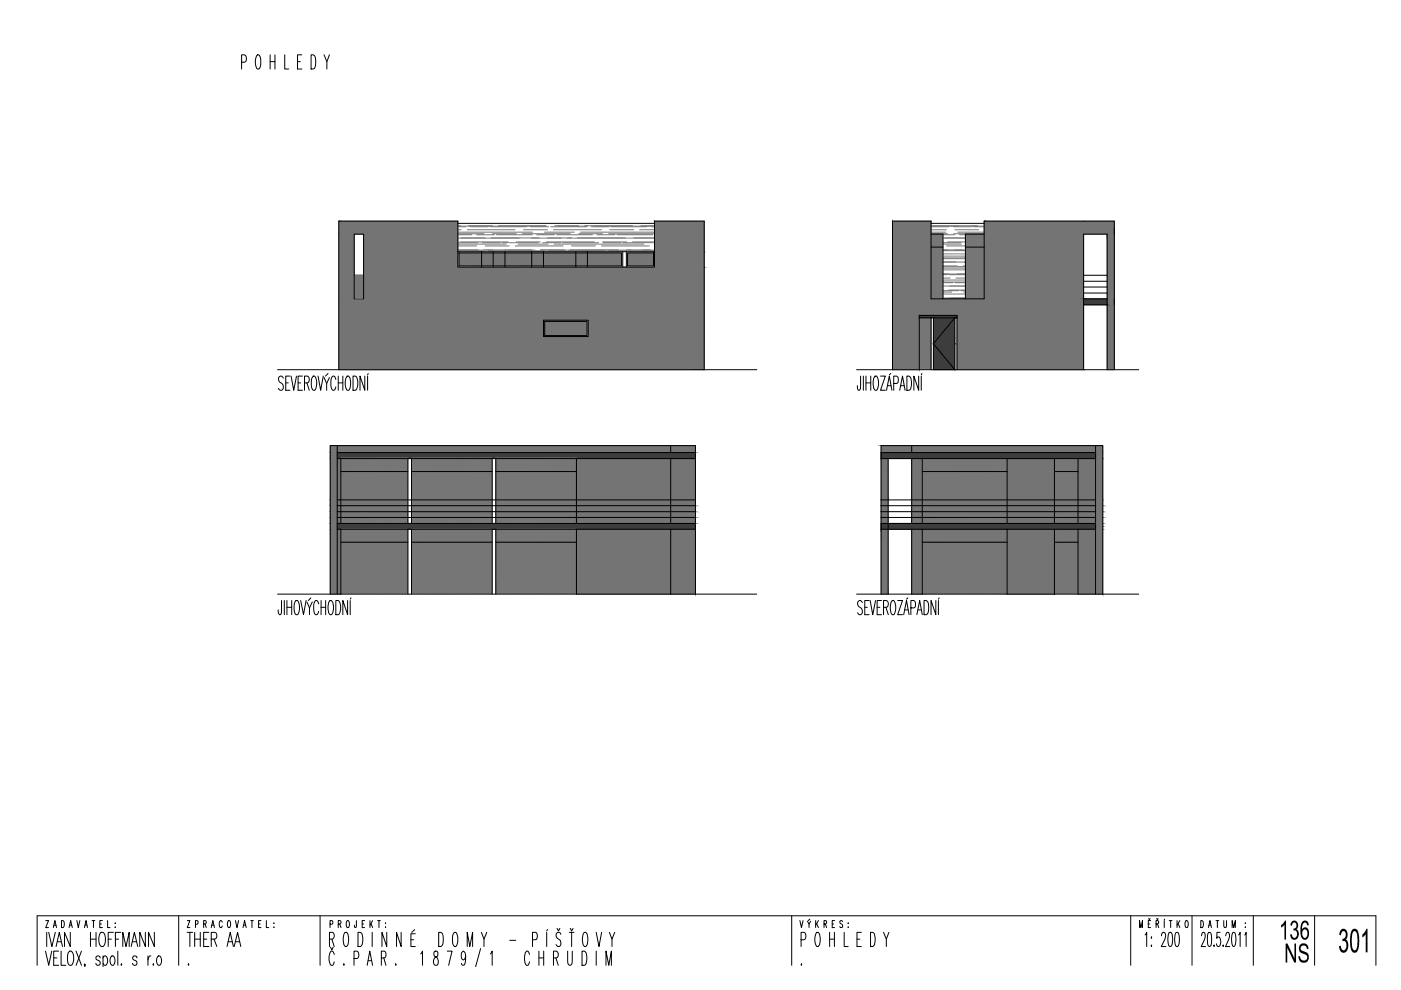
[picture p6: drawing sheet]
<svg xmlns="http://www.w3.org/2000/svg" width="297mm" height="210mm" viewBox="0 0 297 210" stroke-linecap="round" stroke-linejoin="round" font-family="sans-serif">
<!-- layer: SRAFA -->
<g fill="#727769" stroke="#727769" stroke-width=".21">
<path d="M142.2 94.5v1.5h5.2zM142.2 94.5h5.2v1.5z"/>
<path d="M142.2 97.2v8.8h5.2zM142.2 97.2h5.2v8.8z"/>
<path d="M142.2 106v1.2h5.2zM142.2 106h5.2v1.2z"/>
<path d="M142.2 107.2v1.3h5.2zM142.2 107.2h5.2v1.3z"/>
<path d="M142.2 108.5v1.2h5.2zM142.2 108.5h5.2v1.2z"/>
<path d="M142.2 109.7v1.3h5.2zM142.2 109.7h5.2v1.3z"/>
<path d="M142.2 112.2v13.8h5.2zM142.2 112.2h5.2v13.8z"/>
<path d="M213.5 97.2v8.8h10.1zM213.5 97.2h10.1v8.8z"/>
<path d="M213.5 106v1.2h10.1zM213.5 106h10.1v1.2z"/>
<path d="M213.5 112.2v13.8h10.1zM213.5 112.2h10.1v13.8z"/>
<path d="M193.3 112.2v13.8h2.2zM193.3 112.2h2.2v13.8z"/>
<path d="M193.3 97.2v8.8h2.2zM193.3 97.2h2.2v8.8z"/>
<path d="M193.3 106v1.2h2.2zM193.3 106h2.2v1.2z"/>
<path d="M193.3 107.2v1.3h2.2zM193.3 107.2h2.2v1.3z"/>
<path d="M193.3 108.5v1.2h2.2zM193.3 108.5h2.2v1.2z"/>
<path d="M193.3 109.7v1.3h2.2zM193.3 109.7h2.2v1.3z"/>
<path d="M193.3 94.5v1.5h40.5zM193.3 94.5h40.5v1.5z"/>
<path d="M232.3 96v1.2h1.5zM232.3 96h1.5v1.2z"/>
<path d="M228.6 97.2v8.8h5.2zM228.6 97.2h5.2v8.8z"/>
<path d="M228.6 106v1.2h5.2zM228.6 106h5.2v1.2z"/>
<path d="M228.6 107.2v1.3h5.2zM228.6 107.2h5.2v1.3z"/>
<path d="M228.6 108.5v1.2h5.2zM228.6 108.5h5.2v1.2z"/>
<path d="M228.6 109.7v1.3h5.2zM228.6 109.7h5.2v1.3z"/>
<path d="M232.3 111v.6h1.5zM232.3 111h1.5v.6z"/>
<path d="M232.3 111.6v.6h1.5zM232.3 111.6h1.5v.6z"/>
<path d="M228.6 112.2v13.8h5.2zM228.6 112.2h5.2v13.8z"/>
<path d="M213.5 107.2v1.3h10.1zM213.5 107.2h10.1v1.3z"/>
<path d="M213.5 108.5v1.2h10.1zM213.5 108.5h10.1v1.2z"/>
<path d="M213.5 109.7v1.3h10.1zM213.5 109.7h10.1v1.3z"/>
<path d="M70 94.5v1.5h72.2zM70 94.5h72.2v1.5z"/>
<path d="M70 96v1.2h1.5zM70 96h1.5v1.2z"/>
<path d="M70 97.2v8.8h2.3zM70 97.2h2.3v8.8z"/>
<path d="M71.5 106v1.2h.8zM71.5 106h.8v1.2z"/>
<path d="M70 106v1.2h1.5zM70 106h1.5v1.2z"/>
<path d="M71.5 107.2v1.3h.8zM71.5 107.2h.8v1.3z"/>
<path d="M70 107.2v1.3h1.5zM70 107.2h1.5v1.3z"/>
<path d="M71.5 108.5v1.2h.8zM71.5 108.5h.8v1.2z"/>
<path d="M70 108.5v1.2h1.5zM70 108.5h1.5v1.2z"/>
<path d="M71.5 109.7v1.3h.8zM71.5 109.7h.8v1.3z"/>
<path d="M70 109.7v1.3h1.5zM70 109.7h1.5v1.3z"/>
<path d="M70 111v1.2h1.5zM70 111h1.5v1.2z"/>
<path d="M70 112.2v13.8h2.3zM70 112.2h2.3v13.8z"/>
<path d="M122.2 97.2v8.8h20zM122.2 97.2h20v8.8z"/>
<path d="M122.2 106v1.2h20zM122.2 106h20v1.2z"/>
<path d="M122.2 107.2v1.3h20zM122.2 107.2h20v1.3z"/>
<path d="M122.2 108.5v1.2h20zM122.2 108.5h20v1.2z"/>
<path d="M122.2 109.7v1.3h20zM122.2 109.7h20v1.3z"/>
<path d="M122.2 112.2v13.8h20zM122.2 112.2h20v13.8z"/>
<path d="M71.8 46.9v2.7h25.3zM71.8 46.9h25.3v2.7z"/>
<path d="M208.7 46.9v2.7h27.6zM208.7 46.9h27.6v2.7z"/>
<path d="M138.8 46.9v6.5h10.5zM138.8 46.9h10.5v6.5z"/>
<path d="M138.8 53.4v3.2h10.5zM138.8 53.4h10.5v3.2z"/>
<path d="M77.1 49.6v7h20zM77.1 49.6h20v7z"/>
<path d="M77.1 56.6v6.8h72.2zM77.1 56.6h72.2v6.8z"/>
<path d="M71.8 49.6v13.8h3.3zM71.8 49.6h3.3v13.8z"/>
<path d="M208.7 49.6v13.8h21zM208.7 49.6h21v13.8z"/>
<path d="M189.2 46.9v16.5h8.2zM189.2 46.9h8.2v16.5z"/>
<path d="M189.2 63.4v3.5h40.5zM189.2 63.4h40.5v3.5z"/>
<path d="M202.9 66.9v.5h26.8zM202.9 66.9h26.8v.5z"/>
<path d="M189.2 66.9v.5h5.7zM189.2 66.9h5.7v.5z"/>
<path d="M71.8 63.4v4.5h77.5zM71.8 63.4h77.5v4.5z"/>
<path d="M124.7 67.9v3.5h24.6zM124.7 67.9h24.6v3.5z"/>
<path d="M71.8 67.9v3.5h43.4zM71.8 67.9h43.4v3.5z"/>
<path d="M71.8 71.4v7h77.5zM71.8 71.4h77.5v7z"/>
<path d="M234.7 49.6v28.8h1.6zM234.7 49.6h1.6v28.8z"/>
<path d="M202.9 67.4v11h26.8zM202.9 67.4h26.8v11z"/>
<path d="M189.2 67.4v11h5.7zM189.2 67.4h5.7v11z"/>
<path d="M186.8 94.5v1.5h6.5zM186.8 94.5h6.5v1.5z"/>
<path d="M186.8 97.2v8.8h1.5zM186.8 97.2h1.5v8.8z"/>
<path d="M186.8 106v1.2h1.5zM186.8 106h1.5v1.2z"/>
<path d="M186.8 107.2v1.3h1.5zM186.8 107.2h1.5v1.3z"/>
<path d="M186.8 108.5v1.2h1.5zM186.8 108.5h1.5v1.2z"/>
<path d="M186.8 109.7v1.3h1.5zM186.8 109.7h1.5v1.3z"/>
<path d="M186.8 112.2v13.8h1.5zM186.8 112.2h1.5v13.8z"/>
</g>
<g fill="none" stroke="#767676" stroke-width=".21">
<path d="M75.1 58.7h.1M75.1 59h.1M75.1 59.3h.1M75.1 59.6h.1M75.1 60h.1M75.2 58.5h.1M75.2 58.8h.1M75.2 59.2h.1M75.2 59.5h.1M75.2 59.8h.1M75.3 58.7h.1M75.3 59h.1"/>
<path d="M75.3 59.3h.1M75.3 59.6h.1M75.3 60h.1M75.4 58.5h.1M75.4 58.8h.1M75.4 59.2h.1M75.4 59.5h.1M75.4 59.8h.1M75.5 58.7h.1M75.5 59h.1M75.5 59.3h.1M75.5 59.6h.1"/>
<path d="M75.5 60h.1M75.5 58.5h.1M75.5 58.8h.1M75.5 59.2h.1M75.5 59.5h.1M75.5 59.8h.1M75.6 58.7h.1M75.6 59h.1M75.6 59.3h.1M75.6 59.6h.1M75.6 60h.1M75.7 58.5h.1"/>
<path d="M75.7 58.8h.1M75.7 59.2h.1M75.7 59.5h.1M75.7 59.8h.1M75.8 58.7h.1M75.8 59h.1M75.8 59.3h.1M75.8 59.6h.1M75.8 60h.1M75.9 58.5h.1M75.9 58.8h.1M75.9 59.2h.1"/>
<path d="M75.9 59.5h.1M75.9 59.8h.1M75.9 58.7h.1M75.9 59h.1M75.9 59.3h.1M75.9 59.6h.1M75.9 60h.1M76 58.5h.1M76 58.8h.1M76 59.2h.1M76 59.5h.1M76 59.8h.1"/>
<path d="M76.1 58.7h.1M76.1 59h.1M76.1 59.3h.1M76.1 59.6h.1M76.1 60h.1M76.2 58.5h.1M76.2 58.8h.1M76.2 59.2h.1M76.2 59.5h.1M76.2 59.8h.1M76.2 58.7h.1M76.2 59h.1"/>
<path d="M76.2 59.3h.1M76.2 59.6h.1M76.2 60h.1M76.3 58.5h.1M76.3 58.8h.1M76.3 59.2h.1M76.3 59.5h.1M76.3 59.8h.1M76.4 58.7h.1M76.4 59h.1M76.4 59.3h.1M76.4 59.6h.1"/>
<path d="M76.4 60h.1M76.5 58.5h.1M76.5 58.8h.1M76.5 59.2h.1M76.5 59.5h.1M76.5 59.8h.1M76.6 58.7h.1M76.6 59h.1M76.6 59.3h.1M76.6 59.6h.1M76.6 60h.1M76.7 58.5h.1"/>
<path d="M76.7 58.8h.1M76.7 59.2h.1M76.7 59.5h.1M76.7 59.8h.1M76.8 58.7h.1M76.8 59h.1M76.8 59.3h.1M76.8 59.6h.1M76.8 60h.1M76.8 58.5h.1M76.8 58.8h.1M76.8 59.2h.1"/>
<path d="M76.8 59.5h.1M76.8 59.8h.1M76.9 58.7h.1M76.9 59h.1M76.9 59.3h.1M76.9 59.6h.1M76.9 60h.1M77 58.5h.1M77 58.8h.1M77 59.2h.1M77 59.5h.1M77 59.8h.1"/>
<path d="M77 58.7h.1M77 59h.1M77 59.3h.1M77 59.6h.1M77 60h.1M97.1 47.9h18.6M97.1 49.2h15.8M97.1 50.5h13M97.1 51.8h10.2M97.1 53h16.3M97.1 48.1h1.7M97.1 49.8h2.9"/>
<path d="M97.1 51.5h4.2M97.1 53.2h5.5M97.1 47.9h.4M97.1 48.7h.7M97.1 49.6h5.5M97.1 52.1h4M97.4 53.9h.1M97.4 54.3h.1M97.4 54.6h.1M97.4 54.9h.1M97.4 55.2h.1M97.4 55.5h.1"/>
<path d="M97.4 55.8h.1M97.4 56.2h.1M97.5 53.7h.1M97.5 54.1h.1M97.5 54.4h.1M97.5 54.7h.1M97.5 55h.1M97.5 55.4h.1M97.5 55.7h.1M97.5 56h.1M97.5 56.3h.1M97.5 53.9h.1"/>
<path d="M97.5 54.3h.1M97.5 54.6h.1M97.5 54.9h.1M97.5 55.2h.1M97.5 55.5h.1M97.5 55.8h.1M97.5 56.2h.1M97.5 51.3h10.2M97.6 53.7h.1M97.6 54.1h.1M97.6 54.4h.1M97.6 54.7h.1"/>
<path d="M97.6 55h.1M97.6 55.4h.1M97.6 55.7h.1M97.6 56h.1M97.6 56.3h.1M97.7 53.9h.1M97.7 54.3h.1M97.7 54.6h.1M97.7 54.9h.1M97.7 55.2h.1M97.7 55.5h.1M97.7 55.8h.1"/>
<path d="M97.7 56.2h.1M97.7 53.7h.1M97.7 54.1h.1M97.7 54.4h.1M97.7 54.7h.1M97.7 55h.1M97.7 55.4h.1M97.7 55.7h.1M97.7 56h.1M97.7 56.3h.1M97.8 50.4h5.1M97.8 53.9h.1"/>
<path d="M97.8 54.3h.1M97.8 54.6h.1M97.8 54.9h.1M97.8 55.2h.1M97.8 55.5h.1M97.8 55.8h.1M97.8 56.2h.1M97.9 53.7h.1M97.9 54.1h.1M97.9 54.4h.1M97.9 54.7h.1M97.9 55h.1"/>
<path d="M97.9 55.4h.1M97.9 55.7h.1M97.9 56h.1M97.9 56.3h.1M98 53.9h.1M98 54.3h.1M98 54.6h.1M98 54.9h.1M98 55.2h.1M98 55.5h.1M98 55.8h.1M98 56.2h.1"/>
<path d="M98.1 53.7h.1M98.1 54.1h.1M98.1 54.4h.1M98.1 54.7h.1M98.1 55h.1M98.1 55.4h.1M98.1 55.7h.1M98.1 56h.1M98.1 56.3h.1M98.2 53.9h.1M98.2 54.3h.1M98.2 54.6h.1"/>
<path d="M98.2 54.9h.1M98.2 55.2h.1M98.2 55.5h.1M98.2 55.8h.1M98.2 56.2h.1M98.3 53.7h.1M98.3 54.1h.1M98.3 54.4h.1M98.3 54.7h.1M98.3 55h.1M98.3 55.4h.1M98.3 55.7h.1"/>
<path d="M98.3 56h.1M98.3 56.3h.1M98.3 53.9h.1M98.3 54.3h.1M98.3 54.6h.1M98.3 54.9h.1M98.3 55.2h.1M98.3 55.5h.1M98.3 55.8h.1M98.3 56.2h.1M98.4 53.7h.1M98.4 54.1h.1"/>
<path d="M98.4 54.4h.1M98.4 54.7h.1M98.4 55h.1M98.4 55.4h.1M98.4 55.7h.1M98.4 56h.1M98.4 56.3h.1M98.5 53.9h.1M98.5 54.3h.1M98.5 54.6h.1M98.5 54.9h.1M98.5 55.2h.1"/>
<path d="M98.5 55.5h.1M98.5 55.8h.1M98.5 56.2h.1M98.6 53.7h.1M98.6 54.1h.1M98.6 54.4h.1M98.6 54.7h.1M98.6 55h.1M98.6 55.4h.1M98.6 55.7h.1M98.6 56h.1M98.6 56.3h.1"/>
<path d="M98.6 53.9h.1M98.6 54.3h.1M98.6 54.6h.1M98.6 54.9h.1M98.6 55.2h.1M98.6 55.5h.1M98.6 55.8h.1M98.6 56.2h.1M98.7 53.7h.1M98.7 54.1h.1M98.7 54.4h.1M98.7 54.7h.1"/>
<path d="M98.7 55h.1M98.7 55.4h.1M98.7 55.7h.1M98.7 56h.1M98.7 56.3h.1M98.8 53.9h.1M98.8 54.3h.1M98.8 54.6h.1M98.8 54.9h.1M98.8 55.2h.1M98.8 55.5h.1M98.8 55.8h.1"/>
<path d="M98.8 56.2h.1M98.9 53.7h.1M98.9 54.1h.1M98.9 54.4h.1M98.9 54.7h.1M98.9 55h.1M98.9 55.4h.1M98.9 55.7h.1M98.9 56h.1M98.9 56.3h.1M99 53.9h.1M99 54.3h.1"/>
<path d="M99 54.6h.1M99 54.9h.1M99 55.2h.1M99 55.5h.1M99 55.8h.1M99 56.2h.1M99 53.7h.1M99 54.1h.1M99 54.4h.1M99 54.7h.1M99 55h.1M99 55.4h.1"/>
<path d="M99 55.7h.1M99 56h.1M99 56.3h.1M99.1 48.7h10.1M99.1 53.9h.1M99.1 54.3h.1M99.1 54.6h.1M99.1 54.9h.1M99.1 55.2h.1M99.1 55.5h.1M99.1 55.8h.1M99.1 56.2h.1"/>
<path d="M99.2 53.7h.1M99.2 54.1h.1M99.2 54.4h.1M99.2 54.7h.1M99.2 55h.1M99.2 55.4h.1M99.2 55.7h.1M99.2 56h.1M99.2 56.3h.1M99.3 53.9h.1M99.3 54.3h.1M99.3 54.6h.1"/>
<path d="M99.3 54.9h.1M99.3 55.2h.1M99.3 55.5h.1M99.3 55.8h.1M99.3 56.2h.1M99.3 47.9h5.1M99.4 53.7h.1M99.4 54.1h.1M99.4 54.4h.1M99.4 54.7h.1M99.4 55h.1M99.4 55.4h.1"/>
<path d="M99.4 55.7h.1M99.4 56h.1M99.4 56.3h.1M99.4 53.9h.1M99.4 54.3h.1M99.4 54.6h.1M99.4 54.9h.1M99.4 55.2h.1M99.4 55.5h.1M99.4 55.8h.1M99.4 56.2h.1M99.5 53.7h.1"/>
<path d="M99.5 54.1h.1M99.5 54.4h.1M99.5 54.7h.1M99.5 55h.1M99.5 55.4h.1M99.5 55.7h.1M99.5 56h.1M99.5 56.3h.1M99.6 53.9h.1M99.6 54.3h.1M99.6 54.6h.1M99.6 54.9h.1"/>
<path d="M99.6 55.2h.1M99.6 55.5h.1M99.6 55.8h.1M99.6 56.2h.1M99.7 53.7h.1M99.7 54.1h.1M99.7 54.4h.1M99.7 54.7h.1M99.7 55h.1M99.7 55.4h.1M99.7 55.7h.1M99.7 56h.1"/>
<path d="M99.7 56.3h.1M99.7 53.9h.1M99.7 54.3h.1M99.7 54.6h.1M99.7 54.9h.1M99.7 55.2h.1M99.7 55.5h.1M99.7 55.8h.1M99.7 56.2h.1M99.7 48.1h3.8M99.8 53.7h.1M99.8 54.1h.1"/>
<path d="M99.8 54.4h.1M99.8 54.7h.1M99.8 55h.1M99.8 55.4h.1M99.8 55.7h.1M99.8 56h.1M99.8 56.3h.1M99.9 53.9h.1M99.9 54.3h.1M99.9 54.6h.1M99.9 54.9h.1M99.9 55.2h.1"/>
<path d="M99.9 55.5h.1M99.9 55.8h.1M99.9 56.2h.1M100 53.7h.1M100 54.1h.1M100 54.4h.1M100 54.7h.1M100 55h.1M100 55.4h.1M100 55.7h.1M100 56h.1M100 56.3h.1"/>
<path d="M100.1 53.9h.1M100.1 54.3h.1M100.1 54.6h.1M100.1 54.9h.1M100.1 55.2h.1M100.1 55.5h.1M100.1 55.8h.1M100.1 56.2h.1M100.2 53.7h.1M100.2 54.1h.1M100.2 54.4h.1M100.2 54.7h.1"/>
<path d="M100.2 55h.1M100.2 55.4h.1M100.2 55.7h.1M100.2 56h.1M100.2 56.3h.1M100.2 53.9h.1M100.2 54.3h.1M100.2 54.6h.1M100.2 54.9h.1M100.2 55.2h.1M100.2 55.5h.1M100.2 55.8h.1"/>
<path d="M100.2 56.2h.1M100.3 53.7h.1M100.3 54.1h.1M100.3 54.4h.1M100.3 54.7h.1M100.3 55h.1M100.3 55.4h.1M100.3 55.7h.1M100.3 56h.1M100.3 56.3h.1M100.4 53.9h.1M100.4 54.3h.1"/>
<path d="M100.4 54.6h.1M100.4 54.9h.1M100.4 55.2h.1M100.4 55.5h.1M100.4 55.8h.1M100.4 56.2h.1M100.5 53.7h.1M100.5 54.1h.1M100.5 54.4h.1M100.5 54.7h.1M100.5 55h.1M100.5 55.4h.1"/>
<path d="M100.5 55.7h.1M100.5 56h.1M100.5 56.3h.1M100.5 53.9h.1M100.5 54.3h.1M100.5 54.6h.1M100.5 54.9h.1M100.5 55.2h.1M100.5 55.5h.1M100.5 55.8h.1M100.5 56.2h.1M100.6 53.7h.1"/>
<path d="M100.6 54.1h.1M100.6 54.4h.1M100.6 54.7h.1M100.6 55h.1M100.6 55.4h.1M100.6 55.7h.1M100.6 56h.1M100.6 56.3h.1M100.7 53.9h.1M100.7 54.3h.1M100.7 54.6h.1M100.7 54.9h.1"/>
<path d="M100.7 55.2h.1M100.7 55.5h.1M100.7 55.8h.1M100.7 56.2h.1M100.8 53.7h.1M100.8 54.1h.1M100.8 54.4h.1M100.8 54.7h.1M100.8 55h.1M100.8 55.4h.1M100.8 55.7h.1M100.8 56h.1"/>
<path d="M100.8 56.3h.1M100.9 53.9h.1M100.9 54.3h.1M100.9 54.6h.1M100.9 54.9h.1M100.9 55.2h.1M100.9 55.5h.1M100.9 55.8h.1M100.9 56.2h.1M100.9 53.7h.1M100.9 54.1h.1M100.9 54.4h.1"/>
<path d="M100.9 54.7h.1M100.9 55h.1M100.9 55.4h.1M100.9 55.7h.1M100.9 56h.1M100.9 56.3h.1M101 53.9h.1M101 54.3h.1M101 54.6h.1M101 54.9h.1M101 55.2h.1M101 55.5h.1"/>
<path d="M101 55.8h.1M101 56.2h.1M101 49.8h3.8M101.1 53.7h.1M101.1 54.1h.1M101.1 54.4h.1M101.1 54.7h.1M101.1 55h.1M101.1 55.4h.1M101.1 55.7h.1M101.1 56h.1M101.1 56.3h.1"/>
<path d="M101.2 53.9h.1M101.2 54.3h.1M101.2 54.6h.1M101.2 54.9h.1M101.2 55.2h.1M101.2 55.5h.1M101.2 55.8h.1M101.2 56.2h.1M101.3 53.7h.1M101.3 54.1h.1M101.3 54.4h.1M101.3 54.7h.1"/>
<path d="M101.3 55h.1M101.3 55.4h.1M101.3 55.7h.1M101.3 56h.1M101.3 56.3h.1M101.3 53.9h.1M101.3 54.3h.1M101.3 54.6h.1M101.3 54.9h.1M101.3 55.2h.1M101.3 55.5h.1M101.3 55.8h.1"/>
<path d="M101.3 56.2h.1M101.4 53.7h.1M101.4 54.1h.1M101.4 54.4h.1M101.4 54.7h.1M101.4 55h.1M101.4 55.4h.1M101.4 55.7h.1M101.4 56h.1M101.4 56.3h.1M101.5 53.9h.1M101.5 54.3h.1"/>
<path d="M101.5 54.6h.1M101.5 54.9h.1M101.5 55.2h.1M101.5 55.5h.1M101.5 55.8h.1M101.5 56.2h.1M101.6 53.7h.1M101.6 54.1h.1M101.6 54.4h.1M101.6 54.7h.1M101.6 55h.1M101.6 55.4h.1"/>
<path d="M101.6 55.7h.1M101.6 56h.1M101.6 56.3h.1M101.6 53.9h.1M101.6 54.3h.1M101.6 54.6h.1M101.6 54.9h.1M101.6 55.2h.1M101.6 55.5h.1M101.6 55.8h.1M101.6 56.2h.1M101.7 53.7h.1"/>
<path d="M101.7 54.1h.1M101.7 54.4h.1M101.7 54.7h.1M101.7 55h.1M101.7 55.4h.1M101.7 55.7h.1M101.7 56h.1M101.7 56.3h.1M101.8 53.9h.1M101.8 54.3h.1M101.8 54.6h.1M101.8 54.9h.1"/>
<path d="M101.8 55.2h.1M101.8 55.5h.1M101.8 55.8h.1M101.8 56.2h.1M101.9 53.7h.1M101.9 54.1h.1M101.9 54.4h.1M101.9 54.7h.1M101.9 55h.1M101.9 55.4h.1M101.9 55.7h.1M101.9 56h.1"/>
<path d="M101.9 56.3h.1M102 53.9h.1M102 54.3h.1M102 54.6h.1M102 54.9h.1M102 55.2h.1M102 55.5h.1M102 55.8h.1M102 56.2h.1M102.1 53.7h.1M102.1 54.1h.1M102.1 54.4h.1"/>
<path d="M102.1 54.7h.1M102.1 55h.1M102.1 55.4h.1M102.1 55.7h.1M102.1 56h.1M102.1 56.3h.1M102.2 53.9h.1M102.2 54.3h.1M102.2 54.6h.1M102.2 54.9h.1M102.2 55.2h.1M102.2 55.5h.1"/>
<path d="M102.2 55.8h.1M102.2 56.2h.1M102.2 53.7h.1M102.2 54.1h.1M102.2 54.4h.1M102.2 54.7h.1M102.2 55h.1M102.2 55.4h.1M102.2 55.7h.1M102.2 56h.1M102.2 56.3h.1M102.3 53.9h.1"/>
<path d="M102.3 54.3h.1M102.3 54.6h.1M102.3 54.9h.1M102.3 55.2h.1M102.3 55.5h.1M102.3 55.8h.1M102.3 56.2h.1M102.3 51.5h3.8M102.4 53.7h.1M102.4 54.1h.1M102.4 54.4h.1M102.4 54.7h.1"/>
<path d="M102.4 55h.1M102.4 55.4h.1M102.4 55.7h.1M102.4 56h.1M102.4 56.3h.1M102.4 53.9h.1M102.4 54.3h.1M102.4 54.6h.1M102.4 54.9h.1M102.4 55.2h.1M102.4 55.5h.1M102.4 55.8h.1"/>
<path d="M102.4 56.2h.1M102.5 53.7h.1M102.5 54.1h.1M102.5 54.4h.1M102.5 54.7h.1M102.5 55h.1M102.5 55.4h.1M102.5 55.7h.1M102.5 56h.1M102.5 56.3h.1M102.6 53.9h.1M102.6 54.3h.1"/>
<path d="M102.6 54.6h.1M102.6 54.9h.1M102.6 55.2h.1M102.6 55.5h.1M102.6 55.8h.1M102.6 56.2h.1M102.7 53.7h.1M102.7 54.1h.1M102.7 54.4h.1M102.7 54.7h.1M102.7 55h.1M102.7 55.4h.1"/>
<path d="M102.7 55.7h.1M102.7 56h.1M102.7 56.3h.1M102.8 53.9h.1M102.8 54.3h.1M102.8 54.6h.1M102.8 54.9h.1M102.8 55.2h.1M102.8 55.5h.1M102.8 55.8h.1M102.8 56.2h.1M102.8 53.7h.1"/>
<path d="M102.8 54.1h.1M102.8 54.4h.1M102.8 54.7h.1M102.8 55h.1M102.8 55.4h.1M102.8 55.7h.1M102.8 56h.1M102.8 56.3h.1M102.9 52.1h5.1M102.9 53.9h.1M102.9 54.3h.1M102.9 54.6h.1"/>
<path d="M102.9 54.9h.1M102.9 55.2h.1M102.9 55.5h.1M102.9 55.8h.1M102.9 56.2h.1M103 53.7h.1M103 54.1h.1M103 54.4h.1M103 54.7h.1M103 55h.1M103 55.4h.1M103 55.7h.1"/>
<path d="M103 56h.1M103 56.3h.1M103.1 53.9h.1M103.1 54.3h.1M103.1 54.6h.1M103.1 54.9h.1M103.1 55.2h.1M103.1 55.5h.1M103.1 55.8h.1M103.1 56.2h.1M103.2 53.7h.1M103.2 54.1h.1"/>
<path d="M103.2 54.4h.1M103.2 54.7h.1M103.2 55h.1M103.2 55.4h.1M103.2 55.7h.1M103.2 56h.1M103.2 56.3h.1M103.3 53.9h.1M103.3 54.3h.1M103.3 54.6h.1M103.3 54.9h.1M103.3 55.2h.1"/>
<path d="M103.3 55.5h.1M103.3 55.8h.1M103.3 56.2h.1M103.3 53.7h.1M103.3 54.1h.1M103.3 54.4h.1M103.3 54.7h.1M103.3 55h.1M103.3 55.4h.1M103.3 55.7h.1M103.3 56h.1M103.3 56.3h.1"/>
<path d="M103.4 53.9h.1M103.4 54.3h.1M103.4 54.6h.1M103.4 54.9h.1M103.4 55.2h.1M103.4 55.5h.1M103.4 55.8h.1M103.4 56.2h.1M103.5 53.7h.1M103.5 54.1h.1M103.5 54.4h.1M103.5 54.7h.1"/>
<path d="M103.5 55h.1M103.5 55.4h.1M103.5 55.7h.1M103.5 56h.1M103.5 56.3h.1M103.5 53.9h.1M103.5 54.3h.1M103.5 54.6h.1M103.5 54.9h.1M103.5 55.2h.1M103.5 55.5h.1M103.5 55.8h.1"/>
<path d="M103.5 56.2h.1M103.5 53.2h3.9M103.6 53.7h.1M103.6 54.1h.1M103.6 54.4h.1M103.6 54.7h.1M103.6 55h.1M103.6 55.4h.1M103.6 55.7h.1M103.6 56h.1M103.6 56.3h.1M103.7 53.9h.1"/>
<path d="M103.7 54.3h.1M103.7 54.6h.1M103.7 54.9h.1M103.7 55.2h.1M103.7 55.5h.1M103.7 55.8h.1M103.7 56.2h.1M103.8 53.7h.1M103.8 54.1h.1M103.8 54.4h.1M103.8 54.7h.1M103.8 55h.1"/>
<path d="M103.8 55.4h.1M103.8 55.7h.1M103.8 56h.1M103.8 56.3h.1M103.9 53.9h.1M103.9 54.3h.1M103.9 54.6h.1M103.9 54.9h.1M103.9 55.2h.1M103.9 55.5h.1M103.9 55.8h.1M103.9 56.2h.1"/>
<path d="M104 53.7h.1M104 54.1h.1M104 54.4h.1M104 54.7h.1M104 55h.1M104 55.4h.1M104 55.7h.1M104 56h.1M104 56.3h.1M104 48.1h7.6M104.1 53.9h.1M104.1 54.3h.1"/>
<path d="M104.1 54.6h.1M104.1 54.9h.1M104.1 55.2h.1M104.1 55.5h.1M104.1 55.8h.1M104.1 56.2h.1M104.1 53.7h.1M104.1 54.1h.1M104.1 54.4h.1M104.1 54.7h.1M104.1 55h.1M104.1 55.4h.1"/>
<path d="M104.1 55.7h.1M104.1 56h.1M104.1 56.3h.1M104.1 50.4h10.2M104.2 53.9h.1M104.2 54.3h.1M104.2 54.6h.1M104.2 54.9h.1M104.2 55.2h.1M104.2 55.5h.1M104.2 55.8h.1M104.2 56.2h.1"/>
<path d="M104.3 53.7h.1M104.3 54.1h.1M104.3 54.4h.1M104.3 54.7h.1M104.3 55h.1M104.3 55.4h.1M104.3 55.7h.1M104.3 56h.1M104.3 56.3h.1M104.4 53.9h.1M104.4 54.3h.1M104.4 54.6h.1"/>
<path d="M104.4 54.9h.1M104.4 55.2h.1M104.4 55.5h.1M104.4 55.8h.1M104.4 56.2h.1M104.4 49.6h5.1M104.4 53.7h.1M104.4 54.1h.1M104.4 54.4h.1M104.4 54.7h.1M104.4 55h.1M104.4 55.4h.1"/>
<path d="M104.4 55.7h.1M104.4 56h.1M104.4 56.3h.1M104.5 53.9h.1M104.5 54.3h.1M104.5 54.6h.1M104.5 54.9h.1M104.5 55.2h.1M104.5 55.5h.1M104.5 55.8h.1M104.5 56.2h.1M104.6 53.7h.1"/>
<path d="M104.6 54.1h.1M104.6 54.4h.1M104.6 54.7h.1M104.6 55h.1M104.6 55.4h.1M104.6 55.7h.1M104.6 56h.1M104.6 56.3h.1M104.7 53.9h.1M104.7 54.3h.1M104.7 54.6h.1M104.7 54.9h.1"/>
<path d="M104.7 55.2h.1M104.7 55.5h.1M104.7 55.8h.1M104.7 56.2h.1M104.7 53.7h.1M104.7 54.1h.1M104.7 54.4h.1M104.7 54.7h.1M104.7 55h.1M104.7 55.4h.1M104.7 55.7h.1M104.7 56h.1"/>
<path d="M104.7 56.3h.1M104.8 53.9h.1M104.8 54.3h.1M104.8 54.6h.1M104.8 54.9h.1M104.8 55.2h.1M104.8 55.5h.1M104.8 55.8h.1M104.8 56.2h.1M104.9 53.7h.1M104.9 54.1h.1M104.9 54.4h.1"/>
<path d="M104.9 54.7h.1M104.9 55h.1M104.9 55.4h.1M104.9 55.7h.1M104.9 56h.1M104.9 56.3h.1M105 53.9h.1M105 54.3h.1M105 54.6h.1M105 54.9h.1M105 55.2h.1M105 55.5h.1"/>
<path d="M105 55.8h.1M105 56.2h.1M105.1 53.7h.1M105.1 54.1h.1M105.1 54.4h.1M105.1 54.7h.1M105.1 55h.1M105.1 55.4h.1M105.1 55.7h.1M105.1 56h.1M105.1 56.3h.1M105.2 53.9h.1"/>
<path d="M105.2 54.3h.1M105.2 54.6h.1M105.2 54.9h.1M105.2 55.2h.1M105.2 55.5h.1M105.2 55.8h.1M105.2 56.2h.1M105.2 53.7h.1M105.2 54.1h.1M105.2 54.4h.1M105.2 54.7h.1M105.2 55h.1"/>
<path d="M105.2 55.4h.1M105.2 55.7h.1M105.2 56h.1M105.2 56.3h.1M105.2 49.8h7.7M105.3 53.9h.1M105.3 54.3h.1M105.3 54.6h.1M105.3 54.9h.1M105.3 55.2h.1M105.3 55.5h.1M105.3 55.8h.1"/>
<path d="M105.3 56.2h.1M105.4 53.7h.1M105.4 54.1h.1M105.4 54.4h.1M105.4 54.7h.1M105.4 55h.1M105.4 55.4h.1M105.4 55.7h.1M105.4 56h.1M105.4 56.3h.1M105.5 53.9h.1M105.5 54.3h.1"/>
<path d="M105.5 54.6h.1M105.5 54.9h.1M105.5 55.2h.1M105.5 55.5h.1M105.5 55.8h.1M105.5 56.2h.1M105.5 53.7h.1M105.5 54.1h.1M105.5 54.4h.1M105.5 54.7h.1M105.5 55h.1M105.5 55.4h.1"/>
<path d="M105.5 55.7h.1M105.5 56h.1M105.5 56.3h.1M105.6 53.9h.1M105.6 54.3h.1M105.6 54.6h.1M105.6 54.9h.1M105.6 55.2h.1M105.6 55.5h.1M105.6 55.8h.1M105.6 56.2h.1M105.7 47.9h10.1"/>
<path d="M105.7 53.7h.1M105.7 54.1h.1M105.7 54.4h.1M105.7 54.7h.1M105.7 55h.1M105.7 55.4h.1M105.7 55.7h.1M105.7 56h.1M105.7 56.3h.1M105.8 53.9h.1M105.8 54.3h.1M105.8 54.6h.1"/>
<path d="M105.8 54.9h.1M105.8 55.2h.1M105.8 55.5h.1M105.8 55.8h.1M105.8 56.2h.1M105.9 53.7h.1M105.9 54.1h.1M105.9 54.4h.1M105.9 54.7h.1M105.9 55h.1M105.9 55.4h.1M105.9 55.7h.1"/>
<path d="M105.9 56h.1M105.9 56.3h.1M106 53.9h.1M106 54.3h.1M106 54.6h.1M106 54.9h.1M106 55.2h.1M106 55.5h.1M106 55.8h.1M106 56.2h.1M106 53.7h.1M106 54.1h.1"/>
<path d="M106 54.4h.1M106 54.7h.1M106 55h.1M106 55.4h.1M106 55.7h.1M106 56h.1M106 56.3h.1M106.1 53.9h.1M106.1 54.3h.1M106.1 54.6h.1M106.1 54.9h.1M106.1 55.2h.1"/>
<path d="M106.1 55.5h.1M106.1 55.8h.1M106.1 56.2h.1M106.2 53.7h.1M106.2 54.1h.1M106.2 54.4h.1M106.2 54.7h.1M106.2 55h.1M106.2 55.4h.1M106.2 55.7h.1M106.2 56h.1M106.2 56.3h.1"/>
<path d="M106.3 53.9h.1M106.3 54.3h.1M106.3 54.6h.1M106.3 54.9h.1M106.3 55.2h.1M106.3 55.5h.1M106.3 55.8h.1M106.3 56.2h.1M106.3 53.7h.1M106.3 54.1h.1M106.3 54.4h.1M106.3 54.7h.1"/>
<path d="M106.3 55h.1M106.3 55.4h.1M106.3 55.7h.1M106.3 56h.1M106.3 56.3h.1M106.4 53.9h.1M106.4 54.3h.1M106.4 54.6h.1M106.4 54.9h.1M106.4 55.2h.1M106.4 55.5h.1M106.4 55.8h.1"/>
<path d="M106.4 56.2h.1M106.5 53.7h.1M106.5 54.1h.1M106.5 54.4h.1M106.5 54.7h.1M106.5 55h.1M106.5 55.4h.1M106.5 55.7h.1M106.5 56h.1M106.5 56.3h.1M106.5 51.5h7.6M106.6 53.9h.1"/>
<path d="M106.6 54.3h.1M106.6 54.6h.1M106.6 54.9h.1M106.6 55.2h.1M106.6 55.5h.1M106.6 55.8h.1M106.6 56.2h.1M106.6 53.7h.1M106.6 54.1h.1M106.6 54.4h.1M106.6 54.7h.1M106.6 55h.1"/>
<path d="M106.6 55.4h.1M106.6 55.7h.1M106.6 56h.1M106.6 56.3h.1M106.7 53.9h.1M106.7 54.3h.1M106.7 54.6h.1M106.7 54.9h.1M106.7 55.2h.1M106.7 55.5h.1M106.7 55.8h.1M106.7 56.2h.1"/>
<path d="M106.8 53.7h.1M106.8 54.1h.1M106.8 54.4h.1M106.8 54.7h.1M106.8 55h.1M106.8 55.4h.1M106.8 55.7h.1M106.8 56h.1M106.8 56.3h.1M106.9 53.9h.1M106.9 54.3h.1M106.9 54.6h.1"/>
<path d="M106.9 54.9h.1M106.9 55.2h.1M106.9 55.5h.1M106.9 55.8h.1M106.9 56.2h.1M107 53.7h.1M107 54.1h.1M107 54.4h.1M107 54.7h.1M107 55h.1M107 55.4h.1M107 55.7h.1"/>
<path d="M107 56h.1M107 56.3h.1M107.1 53.9h.1M107.1 54.3h.1M107.1 54.6h.1M107.1 54.9h.1M107.1 55.2h.1M107.1 55.5h.1M107.1 55.8h.1M107.1 56.2h.1M107.1 53.7h.1M107.1 54.1h.1"/>
<path d="M107.1 54.4h.1M107.1 54.7h.1M107.1 55h.1M107.1 55.4h.1M107.1 55.7h.1M107.1 56h.1M107.1 56.3h.1M107.2 53.9h.1M107.2 54.3h.1M107.2 54.6h.1M107.2 54.9h.1M107.2 55.2h.1"/>
<path d="M107.2 55.5h.1M107.2 55.8h.1M107.2 56.2h.1M107.3 53.7h.1M107.3 54.1h.1M107.3 54.4h.1M107.3 54.7h.1M107.3 55h.1M107.3 55.4h.1M107.3 55.7h.1M107.3 56h.1M107.3 56.3h.1"/>
<path d="M107.4 53.9h.1M107.4 54.3h.1M107.4 54.6h.1M107.4 54.9h.1M107.4 55.2h.1M107.4 55.5h.1M107.4 55.8h.1M107.4 56.2h.1M107.4 53.7h.1M107.4 54.1h.1M107.4 54.4h.1M107.4 54.7h.1"/>
<path d="M107.4 55h.1M107.4 55.4h.1M107.4 55.7h.1M107.4 56h.1M107.4 56.3h.1M107.5 53.9h.1M107.5 54.3h.1M107.5 54.6h.1M107.5 54.9h.1M107.5 55.2h.1M107.5 55.5h.1M107.5 55.8h.1"/>
<path d="M107.5 56.2h.1M107.6 53.7h.1M107.6 54.1h.1M107.6 54.4h.1M107.6 54.7h.1M107.6 55h.1M107.6 55.4h.1M107.6 55.7h.1M107.6 56h.1M107.6 56.3h.1M107.7 53.9h.1M107.7 54.3h.1"/>
<path d="M107.7 54.6h.1M107.7 54.9h.1M107.7 55.2h.1M107.7 55.5h.1M107.7 55.8h.1M107.7 56.2h.1M107.8 53.7h.1M107.8 54.1h.1M107.8 54.4h.1M107.8 54.7h.1M107.8 55h.1M107.8 55.4h.1"/>
<path d="M107.8 55.7h.1M107.8 56h.1M107.8 56.3h.1M107.8 53.2h7.6M107.9 53.9h.1M107.9 54.3h.1M107.9 54.6h.1M107.9 54.9h.1M107.9 55.2h.1M107.9 55.5h.1M107.9 55.8h.1M107.9 56.2h.1"/>
<path d="M107.9 53.7h.1M107.9 54.1h.1M107.9 54.4h.1M107.9 54.7h.1M107.9 55h.1M107.9 55.4h.1M107.9 55.7h.1M107.9 56h.1M107.9 56.3h.1M108 53.9h.1M108 54.3h.1M108 54.6h.1"/>
<path d="M108 54.9h.1M108 55.2h.1M108 55.5h.1M108 55.8h.1M108 56.2h.1M108.1 53.7h.1M108.1 54.1h.1M108.1 54.4h.1M108.1 54.7h.1M108.1 55h.1M108.1 55.4h.1M108.1 55.7h.1"/>
<path d="M108.1 56h.1M108.1 56.3h.1M108.2 53.9h.1M108.2 54.3h.1M108.2 54.6h.1M108.2 54.9h.1M108.2 55.2h.1M108.2 55.5h.1M108.2 55.8h.1M108.2 56.2h.1M108.2 53.7h.1M108.2 54.1h.1"/>
<path d="M108.2 54.4h.1M108.2 54.7h.1M108.2 55h.1M108.2 55.4h.1M108.2 55.7h.1M108.2 56h.1M108.2 56.3h.1M108.3 53.9h.1M108.3 54.3h.1M108.3 54.6h.1M108.3 54.9h.1M108.3 55.2h.1"/>
<path d="M108.3 55.5h.1M108.3 55.8h.1M108.3 56.2h.1M108.4 53.7h.1M108.4 54.1h.1M108.4 54.4h.1M108.4 54.7h.1M108.4 55h.1M108.4 55.4h.1M108.4 55.7h.1M108.4 56h.1M108.4 56.3h.1"/>
<path d="M108.5 53.9h.1M108.5 54.3h.1M108.5 54.6h.1M108.5 54.9h.1M108.5 55.2h.1M108.5 55.5h.1M108.5 55.8h.1M108.5 56.2h.1M108.5 53.7h.1M108.5 54.1h.1M108.5 54.4h.1M108.5 54.7h.1"/>
<path d="M108.5 55h.1M108.5 55.4h.1M108.5 55.7h.1M108.5 56h.1M108.5 56.3h.1M108.6 53.9h.1M108.6 54.3h.1M108.6 54.6h.1M108.6 54.9h.1M108.6 55.2h.1M108.6 55.5h.1M108.6 55.8h.1"/>
<path d="M108.6 56.2h.1M108.7 53.7h.1M108.7 54.1h.1M108.7 54.4h.1M108.7 54.7h.1M108.7 55h.1M108.7 55.4h.1M108.7 55.7h.1M108.7 56h.1M108.7 56.3h.1M108.8 53.9h.1M108.8 54.3h.1"/>
<path d="M108.8 54.6h.1M108.8 54.9h.1M108.8 55.2h.1M108.8 55.5h.1M108.8 55.8h.1M108.8 56.2h.1M108.9 53.7h.1M108.9 54.1h.1M108.9 54.4h.1M108.9 54.7h.1M108.9 55h.1M108.9 55.4h.1"/>
<path d="M108.9 55.7h.1M108.9 56h.1M108.9 56.3h.1M109 53.9h.1M109 54.3h.1M109 54.6h.1M109 54.9h.1M109 55.2h.1M109 55.5h.1M109 55.8h.1M109 56.2h.1M109.1 53.7h.1"/>
<path d="M109.1 54.1h.1M109.1 54.4h.1M109.1 54.7h.1M109.1 55h.1M109.1 55.4h.1M109.1 55.7h.1M109.1 56h.1M109.1 56.3h.1M109.1 53.9h.1M109.1 54.3h.1M109.1 54.6h.1M109.1 54.9h.1"/>
<path d="M109.1 55.2h.1M109.1 55.5h.1M109.1 55.8h.1M109.1 56.2h.1M109.2 53.7h.1M109.2 54.1h.1M109.2 54.4h.1M109.2 54.7h.1M109.2 55h.1M109.2 55.4h.1M109.2 55.7h.1M109.2 56h.1"/>
<path d="M109.2 56.3h.1M109.2 52.1h10.2M109.3 53.9h.1M109.3 54.3h.1M109.3 54.6h.1M109.3 54.9h.1M109.3 55.2h.1M109.3 55.5h.1M109.3 55.8h.1M109.3 56.2h.1M109.3 53.7h.1M109.3 54.1h.1"/>
<path d="M109.3 54.4h.1M109.3 54.7h.1M109.3 55h.1M109.3 55.4h.1M109.3 55.7h.1M109.3 56h.1M109.3 56.3h.1M109.4 53.9h.1M109.4 54.3h.1M109.4 54.6h.1M109.4 54.9h.1M109.4 55.2h.1"/>
<path d="M109.4 55.5h.1M109.4 55.8h.1M109.4 56.2h.1M109.5 51.3h5.1M109.5 53.7h.1M109.5 54.1h.1M109.5 54.4h.1M109.5 54.7h.1M109.5 55h.1M109.5 55.4h.1M109.5 55.7h.1M109.5 56h.1"/>
<path d="M109.5 56.3h.1M109.6 53.9h.1M109.6 54.3h.1M109.6 54.6h.1M109.6 54.9h.1M109.6 55.2h.1M109.6 55.5h.1M109.6 55.8h.1M109.6 56.2h.1M109.7 53.7h.1M109.7 54.1h.1M109.7 54.4h.1"/>
<path d="M109.7 54.7h.1M109.7 55h.1M109.7 55.4h.1M109.7 55.7h.1M109.7 56h.1M109.7 56.3h.1M109.8 53.9h.1M109.8 54.3h.1M109.8 54.6h.1M109.8 54.9h.1M109.8 55.2h.1M109.8 55.5h.1"/>
<path d="M109.8 55.8h.1M109.8 56.2h.1M109.8 53.7h.1M109.8 54.1h.1M109.8 54.4h.1M109.8 54.7h.1M109.8 55h.1M109.8 55.4h.1M109.8 55.7h.1M109.8 56h.1M109.8 56.3h.1M109.9 51.8h6.3"/>
<path d="M109.9 53.9h.1M109.9 54.3h.1M109.9 54.6h.1M109.9 54.9h.1M109.9 55.2h.1M109.9 55.5h.1M109.9 55.8h.1M109.9 56.2h.1M110 53.7h.1M110 54.1h.1M110 54.4h.1M110 54.7h.1"/>
<path d="M110 55h.1M110 55.4h.1M110 55.7h.1M110 56h.1M110 56.3h.1M110.1 53.9h.1M110.1 54.3h.1M110.1 54.6h.1M110.1 54.9h.1M110.1 55.2h.1M110.1 55.5h.1M110.1 55.8h.1"/>
<path d="M110.1 56.2h.1M110.2 53.7h.1M110.2 54.1h.1M110.2 54.4h.1M110.2 54.7h.1M110.2 55h.1M110.2 55.4h.1M110.2 55.7h.1M110.2 56h.1M110.2 56.3h.1M110.2 53.9h.1M110.2 54.3h.1"/>
<path d="M110.2 54.6h.1M110.2 54.9h.1M110.2 55.2h.1M110.2 55.5h.1M110.2 55.8h.1M110.2 56.2h.1M110.3 53.7h.1M110.3 54.1h.1M110.3 54.4h.1M110.3 54.7h.1M110.3 55h.1M110.3 55.4h.1"/>
<path d="M110.3 55.7h.1M110.3 56h.1M110.3 56.3h.1M110.4 53.9h.1M110.4 54.3h.1M110.4 54.6h.1M110.4 54.9h.1M110.4 55.2h.1M110.4 55.5h.1M110.4 55.8h.1M110.4 56.2h.1M110.4 53.7h.1"/>
<path d="M110.4 54.1h.1M110.4 54.4h.1M110.4 54.7h.1M110.4 55h.1M110.4 55.4h.1M110.4 55.7h.1M110.4 56h.1M110.4 56.3h.1M110.5 53.9h.1M110.5 54.3h.1M110.5 54.6h.1M110.5 54.9h.1"/>
<path d="M110.5 55.2h.1M110.5 55.5h.1M110.5 55.8h.1M110.5 56.2h.1M110.6 53.7h.1M110.6 54.1h.1M110.6 54.4h.1M110.6 54.7h.1M110.6 55h.1M110.6 55.4h.1M110.6 55.7h.1M110.6 56h.1"/>
<path d="M110.6 56.3h.1M110.7 53.9h.1M110.7 54.3h.1M110.7 54.6h.1M110.7 54.9h.1M110.7 55.2h.1M110.7 55.5h.1M110.7 55.8h.1M110.7 56.2h.1M110.7 49.6h10.2M110.8 53.7h.1M110.8 54.1h.1"/>
<path d="M110.8 54.4h.1M110.8 54.7h.1M110.8 55h.1M110.8 55.4h.1M110.8 55.7h.1M110.8 56h.1M110.8 56.3h.1M110.9 53.9h.1M110.9 54.3h.1M110.9 54.6h.1M110.9 54.9h.1M110.9 55.2h.1"/>
<path d="M110.9 55.5h.1M110.9 55.8h.1M110.9 56.2h.1M111 53.7h.1M111 54.1h.1M111 54.4h.1M111 54.7h.1M111 55h.1M111 55.4h.1M111 55.7h.1M111 56h.1M111 56.3h.1"/>
<path d="M111 48.7h5.1M111 53.9h.1M111 54.3h.1M111 54.6h.1M111 54.9h.1M111 55.2h.1M111 55.5h.1M111 55.8h.1M111 56.2h.1M111.1 53.7h.1M111.1 54.1h.1M111.1 54.4h.1"/>
<path d="M111.1 54.7h.1M111.1 55h.1M111.1 55.4h.1M111.1 55.7h.1M111.1 56h.1M111.1 56.3h.1M111.2 53.9h.1M111.2 54.3h.1M111.2 54.6h.1M111.2 54.9h.1M111.2 55.2h.1M111.2 55.5h.1"/>
<path d="M111.2 55.8h.1M111.2 56.2h.1M111.3 53.7h.1M111.3 54.1h.1M111.3 54.4h.1M111.3 54.7h.1M111.3 55h.1M111.3 55.4h.1M111.3 55.7h.1M111.3 56h.1M111.3 56.3h.1M111.3 53.9h.1"/>
<path d="M111.3 54.3h.1M111.3 54.6h.1M111.3 54.9h.1M111.3 55.2h.1M111.3 55.5h.1M111.3 55.8h.1M111.3 56.2h.1M111.4 53.7h.1M111.4 54.1h.1M111.4 54.4h.1M111.4 54.7h.1M111.4 55h.1"/>
<path d="M111.4 55.4h.1M111.4 55.7h.1M111.4 56h.1M111.4 56.3h.1M111.5 53.9h.1M111.5 54.3h.1M111.5 54.6h.1M111.5 54.9h.1M111.5 55.2h.1M111.5 55.5h.1M111.5 55.8h.1M111.5 56.2h.1"/>
<path d="M111.6 53.7h.1M111.6 54.1h.1M111.6 54.4h.1M111.6 54.7h.1M111.6 55h.1M111.6 55.4h.1M111.6 55.7h.1M111.6 56h.1M111.6 56.3h.1M111.7 53.9h.1M111.7 54.3h.1M111.7 54.6h.1"/>
<path d="M111.7 54.9h.1M111.7 55.2h.1M111.7 55.5h.1M111.7 55.8h.1M111.7 56.2h.1M111.7 53.7h.1M111.7 54.1h.1M111.7 54.4h.1M111.7 54.7h.1M111.7 55h.1M111.7 55.4h.1M111.7 55.7h.1"/>
<path d="M111.7 56h.1M111.7 56.3h.1M111.8 53.9h.1M111.8 54.3h.1M111.8 54.6h.1M111.8 54.9h.1M111.8 55.2h.1M111.8 55.5h.1M111.8 55.8h.1M111.8 56.2h.1M111.9 53.7h.1M111.9 54.1h.1"/>
<path d="M111.9 54.4h.1M111.9 54.7h.1M111.9 55h.1M111.9 55.4h.1M111.9 55.7h.1M111.9 56h.1M111.9 56.3h.1M112 53.9h.1M112 54.3h.1M112 54.6h.1M112 54.9h.1M112 55.2h.1"/>
<path d="M112 55.5h.1M112 55.8h.1M112 56.2h.1M112.1 53.7h.1M112.1 54.1h.1M112.1 54.4h.1M112.1 54.7h.1M112.1 55h.1M112.1 55.4h.1M112.1 55.7h.1M112.1 56h.1M112.1 56.3h.1"/>
<path d="M112.1 53.9h.1M112.1 54.3h.1M112.1 54.6h.1M112.1 54.9h.1M112.1 55.2h.1M112.1 55.5h.1M112.1 55.8h.1M112.1 56.2h.1M112.2 53.7h.1M112.2 54.1h.1M112.2 54.4h.1M112.2 54.7h.1"/>
<path d="M112.2 55h.1M112.2 55.4h.1M112.2 55.7h.1M112.2 56h.1M112.2 56.3h.1M112.3 53.9h.1M112.3 54.3h.1M112.3 54.6h.1M112.3 54.9h.1M112.3 55.2h.1M112.3 55.5h.1M112.3 55.8h.1"/>
<path d="M112.3 56.2h.1M112.4 53.7h.1M112.4 54.1h.1M112.4 54.4h.1M112.4 54.7h.1M112.4 55h.1M112.4 55.4h.1M112.4 55.7h.1M112.4 56h.1M112.4 56.3h.1M112.4 53.9h.1M112.4 54.3h.1"/>
<path d="M112.4 54.6h.1M112.4 54.9h.1M112.4 55.2h.1M112.4 55.5h.1M112.4 55.8h.1M112.4 56.2h.1M112.5 53.7h.1M112.5 54.1h.1M112.5 54.4h.1M112.5 54.7h.1M112.5 55h.1M112.5 55.4h.1"/>
<path d="M112.5 55.7h.1M112.5 56h.1M112.5 56.3h.1M112.5 48.1h3.8M112.6 53.9h.1M112.6 54.3h.1M112.6 54.6h.1M112.6 54.9h.1M112.6 55.2h.1M112.6 55.5h.1M112.6 55.8h.1M112.6 56.2h.1"/>
<path d="M112.6 50.5h6.4M112.7 53.7h.1M112.7 54.1h.1M112.7 54.4h.1M112.7 54.7h.1M112.7 55h.1M112.7 55.4h.1M112.7 55.7h.1M112.7 56h.1M112.7 56.3h.1M112.8 53.9h.1M112.8 54.3h.1"/>
<path d="M112.8 54.6h.1M112.8 54.9h.1M112.8 55.2h.1M112.8 55.5h.1M112.8 55.8h.1M112.8 56.2h.1M112.9 53.7h.1M112.9 54.1h.1M112.9 54.4h.1M112.9 54.7h.1M112.9 55h.1M112.9 55.4h.1"/>
<path d="M112.9 55.7h.1M112.9 56h.1M112.9 56.3h.1M112.9 53.9h.1M112.9 54.3h.1M112.9 54.6h.1M112.9 54.9h.1M112.9 55.2h.1M112.9 55.5h.1M112.9 55.8h.1M112.9 56.2h.1M113 53.7h.1"/>
<path d="M113 54.1h.1M113 54.4h.1M113 54.7h.1M113 55h.1M113 55.4h.1M113 55.7h.1M113 56h.1M113 56.3h.1M113.1 53.9h.1M113.1 54.3h.1M113.1 54.6h.1M113.1 54.9h.1"/>
<path d="M113.1 55.2h.1M113.1 55.5h.1M113.1 55.8h.1M113.1 56.2h.1M113.2 53.7h.1M113.2 54.1h.1M113.2 54.4h.1M113.2 54.7h.1M113.2 55h.1M113.2 55.4h.1M113.2 55.7h.1M113.2 56h.1"/>
<path d="M113.2 56.3h.1M113.2 53.9h.1M113.2 54.3h.1M113.2 54.6h.1M113.2 54.9h.1M113.2 55.2h.1M113.2 55.5h.1M113.2 55.8h.1M113.2 56.2h.1M113.3 53.7h.1M113.3 54.1h.1M113.3 54.4h.1"/>
<path d="M113.3 54.7h.1M113.3 55h.1M113.3 55.4h.1M113.3 55.7h.1M113.3 56h.1M113.3 56.3h.1M113.4 53.9h.1M113.4 54.3h.1M113.4 54.6h.1M113.4 54.9h.1M113.4 55.2h.1M113.4 55.5h.1"/>
<path d="M113.4 55.8h.1M113.4 56.2h.1M113.5 53.7h.1M113.5 54.1h.1M113.5 54.4h.1M113.5 54.7h.1M113.5 55h.1M113.5 55.4h.1M113.5 55.7h.1M113.5 56h.1M113.5 56.3h.1M113.6 53.9h.1"/>
<path d="M113.6 54.3h.1M113.6 54.6h.1M113.6 54.9h.1M113.6 55.2h.1M113.6 55.5h.1M113.6 55.8h.1M113.6 56.2h.1M113.6 53.7h.1M113.6 54.1h.1M113.6 54.4h.1M113.6 54.7h.1M113.6 55h.1"/>
<path d="M113.6 55.4h.1M113.6 55.7h.1M113.6 56h.1M113.6 56.3h.1M113.7 53.9h.1M113.7 54.3h.1M113.7 54.6h.1M113.7 54.9h.1M113.7 55.2h.1M113.7 55.5h.1M113.7 55.8h.1M113.7 56.2h.1"/>
<path d="M113.8 53.7h.1M113.8 54.1h.1M113.8 54.4h.1M113.8 54.7h.1M113.8 55h.1M113.8 55.4h.1M113.8 55.7h.1M113.8 56h.1M113.8 56.3h.1M113.8 49.8h3.8M113.9 53.9h.1M113.9 54.3h.1"/>
<path d="M113.9 54.6h.1M113.9 54.9h.1M113.9 55.2h.1M113.9 55.5h.1M113.9 55.8h.1M113.9 56.2h.1M114 53.7h.1M114 54.1h.1M114 54.4h.1M114 54.7h.1M114 55h.1M114 55.4h.1"/>
<path d="M114 55.7h.1M114 56h.1M114 56.3h.1M114 53.9h.1M114 54.3h.1M114 54.6h.1M114 54.9h.1M114 55.2h.1M114 55.5h.1M114 55.8h.1M114 56.2h.1M114.1 53.7h.1"/>
<path d="M114.1 54.1h.1M114.1 54.4h.1M114.1 54.7h.1M114.1 55h.1M114.1 55.4h.1M114.1 55.7h.1M114.1 56h.1M114.1 56.3h.1M114.2 53.9h.1M114.2 54.3h.1M114.2 54.6h.1M114.2 54.9h.1"/>
<path d="M114.2 55.2h.1M114.2 55.5h.1M114.2 55.8h.1M114.2 56.2h.1M114.3 53.7h.1M114.3 54.1h.1M114.3 54.4h.1M114.3 54.7h.1M114.3 55h.1M114.3 55.4h.1M114.3 55.7h.1M114.3 56h.1"/>
<path d="M114.3 56.3h.1M114.3 53.9h.1M114.3 54.3h.1M114.3 54.6h.1M114.3 54.9h.1M114.3 55.2h.1M114.3 55.5h.1M114.3 55.8h.1M114.3 56.2h.1M114.4 53.7h.1M114.4 54.1h.1M114.4 54.4h.1"/>
<path d="M114.4 54.7h.1M114.4 55h.1M114.4 55.4h.1M114.4 55.7h.1M114.4 56h.1M114.4 56.3h.1M114.5 53.9h.1M114.5 54.3h.1M114.5 54.6h.1M114.5 54.9h.1M114.5 55.2h.1M114.5 55.5h.1"/>
<path d="M114.5 55.8h.1M114.5 56.2h.1M114.6 53h24.2M114.6 53.7h.1M114.6 54.1h.1M114.6 54.4h.1M114.6 54.7h.1M114.6 55h.1M114.6 55.4h.1M114.6 55.7h.1M114.6 56h.1M114.6 56.3h.1"/>
<path d="M114.7 53.9h.1M114.7 54.3h.1M114.7 54.6h.1M114.7 54.9h.1M114.7 55.2h.1M114.7 55.5h.1M114.7 55.8h.1M114.7 56.2h.1M114.8 53.7h.1M114.8 54.1h.1M114.8 54.4h.1M114.8 54.7h.1"/>
<path d="M114.8 55h.1M114.8 55.4h.1M114.8 55.7h.1M114.8 56h.1M114.8 56.3h.1M114.9 53.9h.1M114.9 54.3h.1M114.9 54.6h.1M114.9 54.9h.1M114.9 55.2h.1M114.9 55.5h.1M114.9 55.8h.1"/>
<path d="M114.9 56.2h.1M114.9 53.7h.1M114.9 54.1h.1M114.9 54.4h.1M114.9 54.7h.1M114.9 55h.1M114.9 55.4h.1M114.9 55.7h.1M114.9 56h.1M114.9 56.3h.1M115 53.9h.1M115 54.3h.1"/>
<path d="M115 54.6h.1M115 54.9h.1M115 55.2h.1M115 55.5h.1M115 55.8h.1M115 56.2h.1M115.1 53.7h.1M115.1 54.1h.1M115.1 54.4h.1M115.1 54.7h.1M115.1 55h.1M115.1 55.4h.1"/>
<path d="M115.1 55.7h.1M115.1 56h.1M115.1 56.3h.1M115.1 51.5h3.8M115.1 53.9h.1M115.1 54.3h.1M115.1 54.6h.1M115.1 54.9h.1M115.1 55.2h.1M115.1 55.5h.1M115.1 55.8h.1M115.1 56.2h.1"/>
<path d="M115.2 53.7h.1M115.2 54.1h.1M115.2 54.4h.1M115.2 54.7h.1M115.2 55h.1M115.2 55.4h.1M115.2 55.7h.1M115.2 56h.1M115.2 56.3h.1M115.3 53.9h.1M115.3 54.3h.1M115.3 54.6h.1"/>
<path d="M115.3 54.9h.1M115.3 55.2h.1M115.3 55.5h.1M115.3 55.8h.1M115.3 56.2h.1M115.4 53.7h.1M115.4 54.1h.1M115.4 54.4h.1M115.4 54.7h.1M115.4 55h.1M115.4 55.4h.1M115.4 55.7h.1"/>
<path d="M115.4 56h.1M115.4 56.3h.1M115.4 49.2h6.4M115.5 53.9h.1M115.5 54.3h.1M115.5 54.6h.1M115.5 54.9h.1M115.5 55.2h.1M115.5 55.5h.1M115.5 55.8h.1M115.5 56.2h.1M115.5 53.7h.1"/>
<path d="M115.5 54.1h.1M115.5 54.4h.1M115.5 54.7h.1M115.5 55h.1M115.5 55.4h.1M115.5 55.7h.1M115.5 56h.1M115.5 56.3h.1M115.6 53.9h.1M115.6 54.3h.1M115.6 54.6h.1M115.6 54.9h.1"/>
<path d="M115.6 55.2h.1M115.6 55.5h.1M115.6 55.8h.1M115.6 56.2h.1M115.7 53.7h.1M115.7 54.1h.1M115.7 54.4h.1M115.7 54.7h.1M115.7 55h.1M115.7 55.4h.1M115.7 55.7h.1M115.7 56h.1"/>
<path d="M115.7 56.3h.1M115.8 53.9h.1M115.8 54.3h.1M115.8 54.6h.1M115.8 54.9h.1M115.8 55.2h.1M115.8 55.5h.1M115.8 55.8h.1M115.8 56.2h.1M115.8 51.3h10.2M115.9 53.7h.1M115.9 54.1h.1"/>
<path d="M115.9 54.4h.1M115.9 54.7h.1M115.9 55h.1M115.9 55.4h.1M115.9 55.7h.1M115.9 56h.1M115.9 56.3h.1M116 53.9h.1M116 54.3h.1M116 54.6h.1M116 54.9h.1M116 55.2h.1"/>
<path d="M116 55.5h.1M116 55.8h.1M116 56.2h.1M116 53.7h.1M116 54.1h.1M116 54.4h.1M116 54.7h.1M116 55h.1M116 55.4h.1M116 55.7h.1M116 56h.1M116 56.3h.1"/>
<path d="M116.1 50.4h5.1M116.1 53.9h.1M116.1 54.3h.1M116.1 54.6h.1M116.1 54.9h.1M116.1 55.2h.1M116.1 55.5h.1M116.1 55.8h.1M116.1 56.2h.1M116.2 53.7h.1M116.2 54.1h.1M116.2 54.4h.1"/>
<path d="M116.2 54.7h.1M116.2 55h.1M116.2 55.4h.1M116.2 55.7h.1M116.2 56h.1M116.2 56.3h.1M116.2 53.9h.1M116.2 54.3h.1M116.2 54.6h.1M116.2 54.9h.1M116.2 55.2h.1M116.2 55.5h.1"/>
<path d="M116.2 55.8h.1M116.2 56.2h.1M116.3 53.7h.1M116.3 54.1h.1M116.3 54.4h.1M116.3 54.7h.1M116.3 55h.1M116.3 55.4h.1M116.3 55.7h.1M116.3 56h.1M116.3 56.3h.1M116.3 53.2h3.8"/>
<path d="M116.4 53.9h.1M116.4 54.3h.1M116.4 54.6h.1M116.4 54.9h.1M116.4 55.2h.1M116.4 55.5h.1M116.4 55.8h.1M116.4 56.2h.1M116.5 53.7h.1M116.5 54.1h.1M116.5 54.4h.1M116.5 54.7h.1"/>
<path d="M116.5 55h.1M116.5 55.4h.1M116.5 55.7h.1M116.5 56h.1M116.5 56.3h.1M116.6 53.9h.1M116.6 54.3h.1M116.6 54.6h.1M116.6 54.9h.1M116.6 55.2h.1M116.6 55.5h.1M116.6 55.8h.1"/>
<path d="M116.6 56.2h.1M116.7 53.7h.1M116.7 54.1h.1M116.7 54.4h.1M116.7 54.7h.1M116.7 55h.1M116.7 55.4h.1M116.7 55.7h.1M116.7 56h.1M116.7 56.3h.1M116.8 53.9h.1M116.8 54.3h.1"/>
<path d="M116.8 54.6h.1M116.8 54.9h.1M116.8 55.2h.1M116.8 55.5h.1M116.8 55.8h.1M116.8 56.2h.1M116.8 48.1h7.6M116.8 53.7h.1M116.8 54.1h.1M116.8 54.4h.1M116.8 54.7h.1M116.8 55h.1"/>
<path d="M116.8 55.4h.1M116.8 55.7h.1M116.8 56h.1M116.8 56.3h.1M116.9 53.9h.1M116.9 54.3h.1M116.9 54.6h.1M116.9 54.9h.1M116.9 55.2h.1M116.9 55.5h.1M116.9 55.8h.1M116.9 56.2h.1"/>
<path d="M117 53.7h.1M117 54.1h.1M117 54.4h.1M117 54.7h.1M117 55h.1M117 55.4h.1M117 55.7h.1M117 56h.1M117 56.3h.1M117.1 53.9h.1M117.1 54.3h.1M117.1 54.6h.1"/>
<path d="M117.1 54.9h.1M117.1 55.2h.1M117.1 55.5h.1M117.1 55.8h.1M117.1 56.2h.1M117.1 53.7h.1M117.1 54.1h.1M117.1 54.4h.1M117.1 54.7h.1M117.1 55h.1M117.1 55.4h.1M117.1 55.7h.1"/>
<path d="M117.1 56h.1M117.1 56.3h.1M117.2 53.9h.1M117.2 54.3h.1M117.2 54.6h.1M117.2 54.9h.1M117.2 55.2h.1M117.2 55.5h.1M117.2 55.8h.1M117.2 56.2h.1M117.3 53.7h.1M117.3 54.1h.1"/>
<path d="M117.3 54.4h.1M117.3 54.7h.1M117.3 55h.1M117.3 55.4h.1M117.3 55.7h.1M117.3 56h.1M117.3 56.3h.1M117.3 48.7h10.2M117.4 53.9h.1M117.4 54.3h.1M117.4 54.6h.1M117.4 54.9h.1"/>
<path d="M117.4 55.2h.1M117.4 55.5h.1M117.4 55.8h.1M117.4 56.2h.1M117.4 53.7h.1M117.4 54.1h.1M117.4 54.4h.1M117.4 54.7h.1M117.4 55h.1M117.4 55.4h.1M117.4 55.7h.1M117.4 56h.1"/>
<path d="M117.4 56.3h.1M117.5 51.8h19M117.5 53.9h.1M117.5 54.3h.1M117.5 54.6h.1M117.5 54.9h.1M117.5 55.2h.1M117.5 55.5h.1M117.5 55.8h.1M117.5 56.2h.1M117.6 53.7h.1M117.6 54.1h.1"/>
<path d="M117.6 54.4h.1M117.6 54.7h.1M117.6 55h.1M117.6 55.4h.1M117.6 55.7h.1M117.6 56h.1M117.6 56.3h.1M117.6 47.9h5.1M117.7 53.9h.1M117.7 54.3h.1M117.7 54.6h.1M117.7 54.9h.1"/>
<path d="M117.7 55.2h.1M117.7 55.5h.1M117.7 55.8h.1M117.7 56.2h.1M117.8 53.7h.1M117.8 54.1h.1M117.8 54.4h.1M117.8 54.7h.1M117.8 55h.1M117.8 55.4h.1M117.8 55.7h.1M117.8 56h.1"/>
<path d="M117.8 56.3h.1M117.9 53.9h.1M117.9 54.3h.1M117.9 54.6h.1M117.9 54.9h.1M117.9 55.2h.1M117.9 55.5h.1M117.9 55.8h.1M117.9 56.2h.1M117.9 53.7h.1M117.9 54.1h.1M117.9 54.4h.1"/>
<path d="M117.9 54.7h.1M117.9 55h.1M117.9 55.4h.1M117.9 55.7h.1M117.9 56h.1M117.9 56.3h.1M118 53.9h.1M118 54.3h.1M118 54.6h.1M118 54.9h.1M118 55.2h.1M118 55.5h.1"/>
<path d="M118 55.8h.1M118 56.2h.1M118 49.8h7.6M118.1 53.7h.1M118.1 54.1h.1M118.1 54.4h.1M118.1 54.7h.1M118.1 55h.1M118.1 55.4h.1M118.1 55.7h.1M118.1 56h.1M118.1 56.3h.1"/>
<path d="M118.2 53.9h.1M118.2 54.3h.1M118.2 54.6h.1M118.2 54.9h.1M118.2 55.2h.1M118.2 55.5h.1M118.2 55.8h.1M118.2 56.2h.1M118.2 53.7h.1M118.2 54.1h.1M118.2 54.4h.1M118.2 54.7h.1"/>
<path d="M118.2 55h.1M118.2 55.4h.1M118.2 55.7h.1M118.2 56h.1M118.2 56.3h.1M118.2 47.9h6.4M118.3 53.9h.1M118.3 54.3h.1M118.3 54.6h.1M118.3 54.9h.1M118.3 55.2h.1M118.3 55.5h.1"/>
<path d="M118.3 55.8h.1M118.3 56.2h.1M118.4 53.7h.1M118.4 54.1h.1M118.4 54.4h.1M118.4 54.7h.1M118.4 55h.1M118.4 55.4h.1M118.4 55.7h.1M118.4 56h.1M118.4 56.3h.1M118.5 53.9h.1"/>
<path d="M118.5 54.3h.1M118.5 54.6h.1M118.5 54.9h.1M118.5 55.2h.1M118.5 55.5h.1M118.5 55.8h.1M118.5 56.2h.1M118.6 53.7h.1M118.6 54.1h.1M118.6 54.4h.1M118.6 54.7h.1M118.6 55h.1"/>
<path d="M118.6 55.4h.1M118.6 55.7h.1M118.6 56h.1M118.6 56.3h.1M118.7 53.9h.1M118.7 54.3h.1M118.7 54.6h.1M118.7 54.9h.1M118.7 55.2h.1M118.7 55.5h.1M118.7 55.8h.1M118.7 56.2h.1"/>
<path d="M118.7 53.7h.1M118.7 54.1h.1M118.7 54.4h.1M118.7 54.7h.1M118.7 55h.1M118.7 55.4h.1M118.7 55.7h.1M118.7 56h.1M118.7 56.3h.1M118.8 53.9h.1M118.8 54.3h.1M118.8 54.6h.1"/>
<path d="M118.8 54.9h.1M118.8 55.2h.1M118.8 55.5h.1M118.8 55.8h.1M118.8 56.2h.1M118.9 53.7h.1M118.9 54.1h.1M118.9 54.4h.1M118.9 54.7h.1M118.9 55h.1M118.9 55.4h.1M118.9 55.7h.1"/>
<path d="M118.9 56h.1M118.9 56.3h.1M119 53.9h.1M119 54.3h.1M119 54.6h.1M119 54.9h.1M119 55.2h.1M119 55.5h.1M119 55.8h.1M119 56.2h.1M119 53.7h.1M119 54.1h.1"/>
<path d="M119 54.4h.1M119 54.7h.1M119 55h.1M119 55.4h.1M119 55.7h.1M119 56h.1M119 56.3h.1M119.1 53.9h.1M119.1 54.3h.1M119.1 54.6h.1M119.1 54.9h.1M119.1 55.2h.1"/>
<path d="M119.1 55.5h.1M119.1 55.8h.1M119.1 56.2h.1M119.2 53.7h.1M119.2 54.1h.1M119.2 54.4h.1M119.2 54.7h.1M119.2 55h.1M119.2 55.4h.1M119.2 55.7h.1M119.2 56h.1M119.2 56.3h.1"/>
<path d="M119.3 53.9h.1M119.3 54.3h.1M119.3 54.6h.1M119.3 54.9h.1M119.3 55.2h.1M119.3 55.5h.1M119.3 55.8h.1M119.3 56.2h.1M119.3 51.5h7.6M119.3 53.7h.1M119.3 54.1h.1M119.3 54.4h.1"/>
<path d="M119.3 54.7h.1M119.3 55h.1M119.3 55.4h.1M119.3 55.7h.1M119.3 56h.1M119.3 56.3h.1M119.4 53.9h.1M119.4 54.3h.1M119.4 54.6h.1M119.4 54.9h.1M119.4 55.2h.1M119.4 55.5h.1"/>
<path d="M119.4 55.8h.1M119.4 56.2h.1M119.5 53.7h.1M119.5 54.1h.1M119.5 54.4h.1M119.5 54.7h.1M119.5 55h.1M119.5 55.4h.1M119.5 55.7h.1M119.5 56h.1M119.5 56.3h.1M119.6 53.9h.1"/>
<path d="M119.6 54.3h.1M119.6 54.6h.1M119.6 54.9h.1M119.6 55.2h.1M119.6 55.5h.1M119.6 55.8h.1M119.6 56.2h.1M119.7 53.7h.1M119.7 54.1h.1M119.7 54.4h.1M119.7 54.7h.1M119.7 55h.1"/>
<path d="M119.7 55.4h.1M119.7 55.7h.1M119.7 56h.1M119.7 56.3h.1M119.8 53.9h.1M119.8 54.3h.1M119.8 54.6h.1M119.8 54.9h.1M119.8 55.2h.1M119.8 55.5h.1M119.8 55.8h.1M119.8 56.2h.1"/>
<path d="M119.8 53.7h.1M119.8 54.1h.1M119.8 54.4h.1M119.8 54.7h.1M119.8 55h.1M119.8 55.4h.1M119.8 55.7h.1M119.8 56h.1M119.8 56.3h.1M119.9 53.9h.1M119.9 54.3h.1M119.9 54.6h.1"/>
<path d="M119.9 54.9h.1M119.9 55.2h.1M119.9 55.5h.1M119.9 55.8h.1M119.9 56.2h.1M120 53.7h.1M120 54.1h.1M120 54.4h.1M120 54.7h.1M120 55h.1M120 55.4h.1M120 55.7h.1"/>
<path d="M120 56h.1M120 56.3h.1M120.1 53.9h.1M120.1 54.3h.1M120.1 54.6h.1M120.1 54.9h.1M120.1 55.2h.1M120.1 55.5h.1M120.1 55.8h.1M120.1 56.2h.1M120.1 53.7h.1M120.1 54.1h.1"/>
<path d="M120.1 54.4h.1M120.1 54.7h.1M120.1 55h.1M120.1 55.4h.1M120.1 55.7h.1M120.1 56h.1M120.1 56.3h.1M120.2 53.9h.1M120.2 54.3h.1M120.2 54.6h.1M120.2 54.9h.1M120.2 55.2h.1"/>
<path d="M120.2 55.5h.1M120.2 55.8h.1M120.2 56.2h.1M120.3 50.5h18.5M120.3 53.7h.1M120.3 54.1h.1M120.3 54.4h.1M120.3 54.7h.1M120.3 55h.1M120.3 55.4h.1M120.3 55.7h.1M120.3 56h.1"/>
<path d="M120.3 56.3h.1M120.4 53.9h.1M120.4 54.3h.1M120.4 54.6h.1M120.4 54.9h.1M120.4 55.2h.1M120.4 55.5h.1M120.4 55.8h.1M120.4 56.2h.1M120.5 53.7h.1M120.5 54.1h.1M120.5 54.4h.1"/>
<path d="M120.5 54.7h.1M120.5 55h.1M120.5 55.4h.1M120.5 55.7h.1M120.5 56h.1M120.5 56.3h.1M120.6 53.9h.1M120.6 54.3h.1M120.6 54.6h.1M120.6 54.9h.1M120.6 55.2h.1M120.6 55.5h.1"/>
<path d="M120.6 55.8h.1M120.6 56.2h.1M120.6 53.2h7.6M120.6 53.7h.1M120.6 54.1h.1M120.6 54.4h.1M120.6 54.7h.1M120.6 55h.1M120.6 55.4h.1M120.6 55.7h.1M120.6 56h.1M120.6 56.3h.1"/>
<path d="M120.7 53.9h.1M120.7 54.3h.1M120.7 54.6h.1M120.7 54.9h.1M120.7 55.2h.1M120.7 55.5h.1M120.7 55.8h.1M120.7 56.2h.1M120.8 53.7h.1M120.8 54.1h.1M120.8 54.4h.1M120.8 54.7h.1"/>
<path d="M120.8 55h.1M120.8 55.4h.1M120.8 55.7h.1M120.8 56h.1M120.8 56.3h.1M120.9 53.9h.1M120.9 54.3h.1M120.9 54.6h.1M120.9 54.9h.1M120.9 55.2h.1M120.9 55.5h.1M120.9 55.8h.1"/>
<path d="M120.9 56.2h.1M120.9 53.7h.1M120.9 54.1h.1M120.9 54.4h.1M120.9 54.7h.1M120.9 55h.1M120.9 55.4h.1M120.9 55.7h.1M120.9 56h.1M120.9 56.3h.1M121 53.9h.1M121 54.3h.1"/>
<path d="M121 54.6h.1M121 54.9h.1M121 55.2h.1M121 55.5h.1M121 55.8h.1M121 56.2h.1M121.1 53.7h.1M121.1 54.1h.1M121.1 54.4h.1M121.1 54.7h.1M121.1 55h.1M121.1 55.4h.1"/>
<path d="M121.1 55.7h.1M121.1 56h.1M121.1 56.3h.1M121.2 52.1h5M121.2 53.9h.1M121.2 54.3h.1M121.2 54.6h.1M121.2 54.9h.1M121.2 55.2h.1M121.2 55.5h.1M121.2 55.8h.1M121.2 56.2h.1"/>
<path d="M121.2 53.7h.1M121.2 54.1h.1M121.2 54.4h.1M121.2 54.7h.1M121.2 55h.1M121.2 55.4h.1M121.2 55.7h.1M121.2 56h.1M121.2 56.3h.1M121.3 53.9h.1M121.3 54.3h.1M121.3 54.6h.1"/>
<path d="M121.3 54.9h.1M121.3 55.2h.1M121.3 55.5h.1M121.3 55.8h.1M121.3 56.2h.1M121.4 53.7h.1M121.4 54.1h.1M121.4 54.4h.1M121.4 54.7h.1M121.4 55h.1M121.4 55.4h.1M121.4 55.7h.1"/>
<path d="M121.4 56h.1M121.4 56.3h.1M121.5 53.9h.1M121.5 54.3h.1M121.5 54.6h.1M121.5 54.9h.1M121.5 55.2h.1M121.5 55.5h.1M121.5 55.8h.1M121.5 56.2h.1M121.6 53.7h.1M121.6 54.1h.1"/>
<path d="M121.6 54.4h.1M121.6 54.7h.1M121.6 55h.1M121.6 55.4h.1M121.6 55.7h.1M121.6 56h.1M121.6 56.3h.1M121.7 53.9h.1M121.7 54.3h.1M121.7 54.6h.1M121.7 54.9h.1M121.7 55.2h.1"/>
<path d="M121.7 55.5h.1M121.7 55.8h.1M121.7 56.2h.1M121.8 53.7h.1M121.8 54.1h.1M121.8 54.4h.1M121.8 54.7h.1M121.8 55h.1M121.8 55.4h.1M121.8 55.7h.1M121.8 56h.1M121.8 56.3h.1"/>
<path d="M121.8 53.9h.1M121.8 54.3h.1M121.8 54.6h.1M121.8 54.9h.1M121.8 55.2h.1M121.8 55.5h.1M121.8 55.8h.1M121.8 56.2h.1M121.9 53.7h.1M121.9 54.1h.1M121.9 54.4h.1M121.9 54.7h.1"/>
<path d="M121.9 55h.1M121.9 55.4h.1M121.9 55.7h.1M121.9 56h.1M121.9 56.3h.1M122 53.9h.1M122 54.3h.1M122 54.6h.1M122 54.9h.1M122 55.2h.1M122 55.5h.1M122 55.8h.1"/>
<path d="M122 56.2h.1M122 53.7h.1M122 54.1h.1M122 54.4h.1M122 54.7h.1M122 55h.1M122 55.4h.1M122 55.7h.1M122 56h.1M122 56.3h.1M122.1 53.9h.1M122.1 54.3h.1"/>
<path d="M122.1 54.6h.1M122.1 54.9h.1M122.1 55.2h.1M122.1 55.5h.1M122.1 55.8h.1M122.1 56.2h.1M122.2 53.7h.1M122.2 54.1h.1M122.2 54.4h.1M122.2 54.7h.1M122.2 55h.1M122.2 55.4h.1"/>
<path d="M122.2 55.7h.1M122.2 56h.1M122.2 56.3h.1M122.3 53.9h.1M122.3 54.3h.1M122.3 54.6h.1M122.3 54.9h.1M122.3 55.2h.1M122.3 55.5h.1M122.3 55.8h.1M122.3 56.2h.1M122.4 53.7h.1"/>
<path d="M122.4 54.1h.1M122.4 54.4h.1M122.4 54.7h.1M122.4 55h.1M122.4 55.4h.1M122.4 55.7h.1M122.4 56h.1M122.4 56.3h.1M122.4 50.4h10.2M122.5 53.9h.1M122.5 54.3h.1M122.5 54.6h.1"/>
<path d="M122.5 54.9h.1M122.5 55.2h.1M122.5 55.5h.1M122.5 55.8h.1M122.5 56.2h.1M122.5 53.7h.1M122.5 54.1h.1M122.5 54.4h.1M122.5 54.7h.1M122.5 55h.1M122.5 55.4h.1M122.5 55.7h.1"/>
<path d="M122.5 56h.1M122.5 56.3h.1M122.6 53.9h.1M122.6 54.3h.1M122.6 54.6h.1M122.6 54.9h.1M122.6 55.2h.1M122.6 55.5h.1M122.6 55.8h.1M122.6 56.2h.1M122.7 53.7h.1M122.7 54.1h.1"/>
<path d="M122.7 54.4h.1M122.7 54.7h.1M122.7 55h.1M122.7 55.4h.1M122.7 55.7h.1M122.7 56h.1M122.7 56.3h.1M122.7 49.6h5.1M122.8 53.9h.1M122.8 54.3h.1M122.8 54.6h.1M122.8 54.9h.1"/>
<path d="M122.8 55.2h.1M122.8 55.5h.1M122.8 55.8h.1M122.8 56.2h.1M122.9 53.7h.1M122.9 54.1h.1M122.9 54.4h.1M122.9 54.7h.1M122.9 55h.1M122.9 55.4h.1M122.9 55.7h.1M122.9 56h.1"/>
<path d="M122.9 56.3h.1M122.9 53.9h.1M122.9 54.3h.1M122.9 54.6h.1M122.9 54.9h.1M122.9 55.2h.1M122.9 55.5h.1M122.9 55.8h.1M122.9 56.2h.1M123 53.7h.1M123 54.1h.1M123 54.4h.1"/>
<path d="M123 54.7h.1M123 55h.1M123 55.4h.1M123 55.7h.1M123 56h.1M123 56.3h.1M123.1 49.2h15.7M123.1 53.9h.1M123.1 54.3h.1M123.1 54.6h.1M123.1 54.9h.1M123.1 55.2h.1"/>
<path d="M123.1 55.5h.1M123.1 55.8h.1M123.1 56.2h.1M123.1 53.7h.1M123.1 54.1h.1M123.1 54.4h.1M123.1 54.7h.1M123.1 55h.1M123.1 55.4h.1M123.1 55.7h.1M123.1 56h.1M123.1 56.3h.1"/>
<path d="M123.2 53.9h.1M123.2 54.3h.1M123.2 54.6h.1M123.2 54.9h.1M123.2 55.2h.1M123.2 55.5h.1M123.2 55.8h.1M123.2 56.2h.1M123.3 53.7h.1M123.3 54.1h.1M123.3 54.4h.1M123.3 54.7h.1"/>
<path d="M123.3 55h.1M123.3 55.4h.1M123.3 55.7h.1M123.3 56h.1M123.3 56.3h.1M123.4 53.9h.1M123.4 54.3h.1M123.4 54.6h.1M123.4 54.9h.1M123.4 55.2h.1M123.4 55.5h.1M123.4 55.8h.1"/>
<path d="M123.4 56.2h.1M123.5 53.7h.1M123.5 54.1h.1M123.5 54.4h.1M123.5 54.7h.1M123.5 55h.1M123.5 55.4h.1M123.5 55.7h.1M123.5 56h.1M123.5 56.3h.1M123.6 53.9h.1M123.6 54.3h.1"/>
<path d="M123.6 54.6h.1M123.6 54.9h.1M123.6 55.2h.1M123.6 55.5h.1M123.6 55.8h.1M123.6 56.2h.1M123.7 53.7h.1M123.7 54.1h.1M123.7 54.4h.1M123.7 54.7h.1M123.7 55h.1M123.7 55.4h.1"/>
<path d="M123.7 55.7h.1M123.7 56h.1M123.7 56.3h.1M123.7 53.9h.1M123.7 54.3h.1M123.7 54.6h.1M123.7 54.9h.1M123.7 55.2h.1M123.7 55.5h.1M123.7 55.8h.1M123.7 56.2h.1M123.8 53.7h.1"/>
<path d="M123.8 54.1h.1M123.8 54.4h.1M123.8 54.7h.1M123.8 55h.1M123.8 55.4h.1M123.8 55.7h.1M123.8 56h.1M123.8 56.3h.1M123.9 53.9h.1M123.9 54.3h.1M123.9 54.6h.1M123.9 54.9h.1"/>
<path d="M123.9 55.2h.1M123.9 55.5h.1M123.9 55.8h.1M123.9 56.2h.1M124 53.7h.1M124 54.1h.1M124 54.4h.1M124 54.7h.1M124 55h.1M124 55.4h.1M124 55.7h.1M124 56h.1"/>
<path d="M124 56.3h.1M124 47.9h10.1M124 53.9h.1M124 54.3h.1M124 54.6h.1M124 54.9h.1M124 55.2h.1M124 55.5h.1M124 55.8h.1M124 56.2h.1M124.1 53.7h.1M124.1 54.1h.1"/>
<path d="M124.1 54.4h.1M124.1 54.7h.1M124.1 55h.1M124.1 55.4h.1M124.1 55.7h.1M124.1 56h.1M124.1 56.3h.1M124.2 53.9h.1M124.2 54.3h.1M124.2 54.6h.1M124.2 54.9h.1M124.2 55.2h.1"/>
<path d="M124.2 55.5h.1M124.2 55.8h.1M124.2 56.2h.1M124.3 53.7h.1M124.3 54.1h.1M124.3 54.4h.1M124.3 54.7h.1M124.3 55h.1M124.3 55.4h.1M124.3 55.7h.1M124.3 56h.1M124.3 56.3h.1"/>
<path d="M124.4 53.9h.1M124.4 54.3h.1M124.4 54.6h.1M124.4 54.9h.1M124.4 55.2h.1M124.4 55.5h.1M124.4 55.8h.1M124.4 56.2h.1M124.4 53.7h.1M124.4 54.1h.1M124.4 54.4h.1M124.4 54.7h.1"/>
<path d="M124.4 55h.1M124.4 55.4h.1M124.4 55.7h.1M124.4 56h.1M124.4 56.3h.1M124.5 53.9h.1M124.5 54.3h.1M124.5 54.6h.1M124.5 54.9h.1M124.5 55.2h.1M124.5 55.5h.1M124.5 55.8h.1"/>
<path d="M124.5 56.2h.1M124.6 53.7h.1M124.6 54.1h.1M124.6 54.4h.1M124.6 54.7h.1M124.6 55h.1M124.6 55.4h.1M124.6 55.7h.1M124.6 56h.1M124.6 56.3h.1M124.7 53.9h.1M124.7 54.3h.1"/>
<path d="M124.7 54.6h.1M124.7 54.9h.1M124.7 55.2h.1M124.7 55.5h.1M124.7 55.8h.1M124.7 56.2h.1M124.8 53.7h.1M124.8 54.1h.1M124.8 54.4h.1M124.8 54.7h.1M124.8 55h.1M124.8 55.4h.1"/>
<path d="M124.8 55.7h.1M124.8 56h.1M124.8 56.3h.1M124.8 53.9h.1M124.8 54.3h.1M124.8 54.6h.1M124.8 54.9h.1M124.8 55.2h.1M124.8 55.5h.1M124.8 55.8h.1M124.8 56.2h.1M124.9 53.7h.1"/>
<path d="M124.9 54.1h.1M124.9 54.4h.1M124.9 54.7h.1M124.9 55h.1M124.9 55.4h.1M124.9 55.7h.1M124.9 56h.1M124.9 56.3h.1M125 53.9h.1M125 54.3h.1M125 54.6h.1M125 54.9h.1"/>
<path d="M125 55.2h.1M125 55.5h.1M125 55.8h.1M125 56.2h.1M125.1 53.7h.1M125.1 54.1h.1M125.1 54.4h.1M125.1 54.7h.1M125.1 55h.1M125.1 55.4h.1M125.1 55.7h.1M125.1 56h.1"/>
<path d="M125.1 56.3h.1M125.1 53.9h.1M125.1 54.3h.1M125.1 54.6h.1M125.1 54.9h.1M125.1 55.2h.1M125.1 55.5h.1M125.1 55.8h.1M125.1 56.2h.1M125.2 53.7h.1M125.2 54.1h.1M125.2 54.4h.1"/>
<path d="M125.2 54.7h.1M125.2 55h.1M125.2 55.4h.1M125.2 55.7h.1M125.2 56h.1M125.2 56.3h.1M125.3 53.9h.1M125.3 54.3h.1M125.3 54.6h.1M125.3 54.9h.1M125.3 55.2h.1M125.3 55.5h.1"/>
<path d="M125.3 55.8h.1M125.3 56.2h.1M125.3 48.1h3.8M125.4 53.7h.1M125.4 54.1h.1M125.4 54.4h.1M125.4 54.7h.1M125.4 55h.1M125.4 55.4h.1M125.4 55.7h.1M125.4 56h.1M125.4 56.3h.1"/>
<path d="M125.5 53.9h.1M125.5 54.3h.1M125.5 54.6h.1M125.5 54.9h.1M125.5 55.2h.1M125.5 55.5h.1M125.5 55.8h.1M125.5 56.2h.1M125.6 53.7h.1M125.6 54.1h.1M125.6 54.4h.1M125.6 54.7h.1"/>
<path d="M125.6 55h.1M125.6 55.4h.1M125.6 55.7h.1M125.6 56h.1M125.6 56.3h.1M125.6 53.9h.1M125.6 54.3h.1M125.6 54.6h.1M125.6 54.9h.1M125.6 55.2h.1M125.6 55.5h.1M125.6 55.8h.1"/>
<path d="M125.6 56.2h.1M125.7 53.7h.1M125.7 54.1h.1M125.7 54.4h.1M125.7 54.7h.1M125.7 55h.1M125.7 55.4h.1M125.7 55.7h.1M125.7 56h.1M125.7 56.3h.1M125.8 53.9h.1M125.8 54.3h.1"/>
<path d="M125.8 54.6h.1M125.8 54.9h.1M125.8 55.2h.1M125.8 55.5h.1M125.8 55.8h.1M125.8 56.2h.1M125.9 53.7h.1M125.9 54.1h.1M125.9 54.4h.1M125.9 54.7h.1M125.9 55h.1M125.9 55.4h.1"/>
<path d="M125.9 55.7h.1M125.9 56h.1M125.9 56.3h.1M125.9 47.9h12.9M125.9 53.9h.1M125.9 54.3h.1M125.9 54.6h.1M125.9 54.9h.1M125.9 55.2h.1M125.9 55.5h.1M125.9 55.8h.1M125.9 56.2h.1"/>
<path d="M126 53.7h.1M126 54.1h.1M126 54.4h.1M126 54.7h.1M126 55h.1M126 55.4h.1M126 55.7h.1M126 56h.1M126 56.3h.1M126.1 53.9h.1M126.1 54.3h.1M126.1 54.6h.1"/>
<path d="M126.1 54.9h.1M126.1 55.2h.1M126.1 55.5h.1M126.1 55.8h.1M126.1 56.2h.1M126.2 53.7h.1M126.2 54.1h.1M126.2 54.4h.1M126.2 54.7h.1M126.2 55h.1M126.2 55.4h.1M126.2 55.7h.1"/>
<path d="M126.2 56h.1M126.2 56.3h.1M126.3 53.9h.1M126.3 54.3h.1M126.3 54.6h.1M126.3 54.9h.1M126.3 55.2h.1M126.3 55.5h.1M126.3 55.8h.1M126.3 56.2h.1M126.3 53.7h.1M126.3 54.1h.1"/>
<path d="M126.3 54.4h.1M126.3 54.7h.1M126.3 55h.1M126.3 55.4h.1M126.3 55.7h.1M126.3 56h.1M126.3 56.3h.1M126.4 53.9h.1M126.4 54.3h.1M126.4 54.6h.1M126.4 54.9h.1M126.4 55.2h.1"/>
<path d="M126.4 55.5h.1M126.4 55.8h.1M126.4 56.2h.1M126.5 53.7h.1M126.5 54.1h.1M126.5 54.4h.1M126.5 54.7h.1M126.5 55h.1M126.5 55.4h.1M126.5 55.7h.1M126.5 56h.1M126.5 56.3h.1"/>
<path d="M126.6 53.9h.1M126.6 54.3h.1M126.6 54.6h.1M126.6 54.9h.1M126.6 55.2h.1M126.6 55.5h.1M126.6 55.8h.1M126.6 56.2h.1M126.6 49.8h3.8M126.7 53.7h.1M126.7 54.1h.1M126.7 54.4h.1"/>
<path d="M126.7 54.7h.1M126.7 55h.1M126.7 55.4h.1M126.7 55.7h.1M126.7 56h.1M126.7 56.3h.1M126.7 53.9h.1M126.7 54.3h.1M126.7 54.6h.1M126.7 54.9h.1M126.7 55.2h.1M126.7 55.5h.1"/>
<path d="M126.7 55.8h.1M126.7 56.2h.1M126.8 53.7h.1M126.8 54.1h.1M126.8 54.4h.1M126.8 54.7h.1M126.8 55h.1M126.8 55.4h.1M126.8 55.7h.1M126.8 56h.1M126.8 56.3h.1M126.9 53.9h.1"/>
<path d="M126.9 54.3h.1M126.9 54.6h.1M126.9 54.9h.1M126.9 55.2h.1M126.9 55.5h.1M126.9 55.8h.1M126.9 56.2h.1M127 53.7h.1M127 54.1h.1M127 54.4h.1M127 54.7h.1M127 55h.1"/>
<path d="M127 55.4h.1M127 55.7h.1M127 56h.1M127 56.3h.1M127 53.9h.1M127 54.3h.1M127 54.6h.1M127 54.9h.1M127 55.2h.1M127 55.5h.1M127 55.8h.1M127 56.2h.1"/>
<path d="M127.1 53.7h.1M127.1 54.1h.1M127.1 54.4h.1M127.1 54.7h.1M127.1 55h.1M127.1 55.4h.1M127.1 55.7h.1M127.1 56h.1M127.1 56.3h.1M127.2 53.9h.1M127.2 54.3h.1M127.2 54.6h.1"/>
<path d="M127.2 54.9h.1M127.2 55.2h.1M127.2 55.5h.1M127.2 55.8h.1M127.2 56.2h.1M127.3 53.7h.1M127.3 54.1h.1M127.3 54.4h.1M127.3 54.7h.1M127.3 55h.1M127.3 55.4h.1M127.3 55.7h.1"/>
<path d="M127.3 56h.1M127.3 56.3h.1M127.4 53.9h.1M127.4 54.3h.1M127.4 54.6h.1M127.4 54.9h.1M127.4 55.2h.1M127.4 55.5h.1M127.4 55.8h.1M127.4 56.2h.1M127.5 53.7h.1M127.5 54.1h.1"/>
<path d="M127.5 54.4h.1M127.5 54.7h.1M127.5 55h.1M127.5 55.4h.1M127.5 55.7h.1M127.5 56h.1M127.5 56.3h.1M127.5 52.1h10.2M127.6 53.9h.1M127.6 54.3h.1M127.6 54.6h.1M127.6 54.9h.1"/>
<path d="M127.6 55.2h.1M127.6 55.5h.1M127.6 55.8h.1M127.6 56.2h.1M127.6 53.7h.1M127.6 54.1h.1M127.6 54.4h.1M127.6 54.7h.1M127.6 55h.1M127.6 55.4h.1M127.6 55.7h.1M127.6 56h.1"/>
<path d="M127.6 56.3h.1M127.7 53.9h.1M127.7 54.3h.1M127.7 54.6h.1M127.7 54.9h.1M127.7 55.2h.1M127.7 55.5h.1M127.7 55.8h.1M127.7 56.2h.1M127.8 53.7h.1M127.8 54.1h.1M127.8 54.4h.1"/>
<path d="M127.8 54.7h.1M127.8 55h.1M127.8 55.4h.1M127.8 55.7h.1M127.8 56h.1M127.8 56.3h.1M127.8 51.3h5M127.8 53.9h.1M127.8 54.3h.1M127.8 54.6h.1M127.8 54.9h.1M127.8 55.2h.1"/>
<path d="M127.8 55.5h.1M127.8 55.8h.1M127.8 56.2h.1M127.8 51.5h3.9M127.9 53.7h.1M127.9 54.1h.1M127.9 54.4h.1M127.9 54.7h.1M127.9 55h.1M127.9 55.4h.1M127.9 55.7h.1M127.9 56h.1"/>
<path d="M127.9 56.3h.1M128 53.9h.1M128 54.3h.1M128 54.6h.1M128 54.9h.1M128 55.2h.1M128 55.5h.1M128 55.8h.1M128 56.2h.1M128.1 53.7h.1M128.1 54.1h.1M128.1 54.4h.1"/>
<path d="M128.1 54.7h.1M128.1 55h.1M128.1 55.4h.1M128.1 55.7h.1M128.1 56h.1M128.1 56.3h.1M128.2 53.9h.1M128.2 54.3h.1M128.2 54.6h.1M128.2 54.9h.1M128.2 55.2h.1M128.2 55.5h.1"/>
<path d="M128.2 55.8h.1M128.2 56.2h.1M128.2 53.7h.1M128.2 54.1h.1M128.2 54.4h.1M128.2 54.7h.1M128.2 55h.1M128.2 55.4h.1M128.2 55.7h.1M128.2 56h.1M128.2 56.3h.1M128.3 53.9h.1"/>
<path d="M128.3 54.3h.1M128.3 54.6h.1M128.3 54.9h.1M128.3 55.2h.1M128.3 55.5h.1M128.3 55.8h.1M128.3 56.2h.1M128.4 53.7h.1M128.4 54.1h.1M128.4 54.4h.1M128.4 54.7h.1M128.4 55h.1"/>
<path d="M128.4 55.4h.1M128.4 55.7h.1M128.4 56h.1M128.4 56.3h.1M128.5 53.9h.1M128.5 54.3h.1M128.5 54.6h.1M128.5 54.9h.1M128.5 55.2h.1M128.5 55.5h.1M128.5 55.8h.1M128.5 56.2h.1"/>
<path d="M128.6 53.7h.1M128.6 54.1h.1M128.6 54.4h.1M128.6 54.7h.1M128.6 55h.1M128.6 55.4h.1M128.6 55.7h.1M128.6 56h.1M128.6 56.3h.1M128.7 53.9h.1M128.7 54.3h.1M128.7 54.6h.1"/>
<path d="M128.7 54.9h.1M128.7 55.2h.1M128.7 55.5h.1M128.7 55.8h.1M128.7 56.2h.1M128.7 53.7h.1M128.7 54.1h.1M128.7 54.4h.1M128.7 54.7h.1M128.7 55h.1M128.7 55.4h.1M128.7 55.7h.1"/>
<path d="M128.7 56h.1M128.7 56.3h.1M128.8 53.9h.1M128.8 54.3h.1M128.8 54.6h.1M128.8 54.9h.1M128.8 55.2h.1M128.8 55.5h.1M128.8 55.8h.1M128.8 56.2h.1M128.9 53.7h.1M128.9 54.1h.1"/>
<path d="M128.9 54.4h.1M128.9 54.7h.1M128.9 55h.1M128.9 55.4h.1M128.9 55.7h.1M128.9 56h.1M128.9 56.3h.1M128.9 53.9h.1M128.9 54.3h.1M128.9 54.6h.1M128.9 54.9h.1M128.9 55.2h.1"/>
<path d="M128.9 55.5h.1M128.9 55.8h.1M128.9 56.2h.1M129 53.7h.1M129 54.1h.1M129 54.4h.1M129 54.7h.1M129 55h.1M129 55.4h.1M129 55.7h.1M129 56h.1M129 56.3h.1"/>
<path d="M129 49.6h9.8M129.1 53.9h.1M129.1 54.3h.1M129.1 54.6h.1M129.1 54.9h.1M129.1 55.2h.1M129.1 55.5h.1M129.1 55.8h.1M129.1 56.2h.1M129.1 53.2h3.8M129.2 53.7h.1M129.2 54.1h.1"/>
<path d="M129.2 54.4h.1M129.2 54.7h.1M129.2 55h.1M129.2 55.4h.1M129.2 55.7h.1M129.2 56h.1M129.2 56.3h.1M129.3 53.9h.1M129.3 54.3h.1M129.3 54.6h.1M129.3 54.9h.1M129.3 55.2h.1"/>
<path d="M129.3 55.5h.1M129.3 55.8h.1M129.3 56.2h.1M129.3 48.7h5.1M129.4 53.7h.1M129.4 54.1h.1M129.4 54.4h.1M129.4 54.7h.1M129.4 55h.1M129.4 55.4h.1M129.4 55.7h.1M129.4 56h.1"/>
<path d="M129.4 56.3h.1M129.5 53.9h.1M129.5 54.3h.1M129.5 54.6h.1M129.5 54.9h.1M129.5 55.2h.1M129.5 55.5h.1M129.5 55.8h.1M129.5 56.2h.1M129.5 53.7h.1M129.5 54.1h.1M129.5 54.4h.1"/>
<path d="M129.5 54.7h.1M129.5 55h.1M129.5 55.4h.1M129.5 55.7h.1M129.5 56h.1M129.5 56.3h.1M129.5 48.1h7.7M129.6 53.9h.1M129.6 54.3h.1M129.6 54.6h.1M129.6 54.9h.1M129.6 55.2h.1"/>
<path d="M129.6 55.5h.1M129.6 55.8h.1M129.6 56.2h.1M129.7 53.7h.1M129.7 54.1h.1M129.7 54.4h.1M129.7 54.7h.1M129.7 55h.1M129.7 55.4h.1M129.7 55.7h.1M129.7 56h.1M129.7 56.3h.1"/>
<path d="M129.8 53.9h.1M129.8 54.3h.1M129.8 54.6h.1M129.8 54.9h.1M129.8 55.2h.1M129.8 55.5h.1M129.8 55.8h.1M129.8 56.2h.1M129.8 53.7h.1M129.8 54.1h.1M129.8 54.4h.1M129.8 54.7h.1"/>
<path d="M129.8 55h.1M129.8 55.4h.1M129.8 55.7h.1M129.8 56h.1M129.8 56.3h.1M129.9 53.9h.1M129.9 54.3h.1M129.9 54.6h.1M129.9 54.9h.1M129.9 55.2h.1M129.9 55.5h.1M129.9 55.8h.1"/>
<path d="M129.9 56.2h.1M130 53.7h.1M130 54.1h.1M130 54.4h.1M130 54.7h.1M130 55h.1M130 55.4h.1M130 55.7h.1M130 56h.1M130 56.3h.1M130.1 53.9h.1M130.1 54.3h.1"/>
<path d="M130.1 54.6h.1M130.1 54.9h.1M130.1 55.2h.1M130.1 55.5h.1M130.1 55.8h.1M130.1 56.2h.1M130.1 53.7h.1M130.1 54.1h.1M130.1 54.4h.1M130.1 54.7h.1M130.1 55h.1M130.1 55.4h.1"/>
<path d="M130.1 55.7h.1M130.1 56h.1M130.1 56.3h.1M130.2 53.9h.1M130.2 54.3h.1M130.2 54.6h.1M130.2 54.9h.1M130.2 55.2h.1M130.2 55.5h.1M130.2 55.8h.1M130.2 56.2h.1M130.3 53.7h.1"/>
<path d="M130.3 54.1h.1M130.3 54.4h.1M130.3 54.7h.1M130.3 55h.1M130.3 55.4h.1M130.3 55.7h.1M130.3 56h.1M130.3 56.3h.1M130.4 53.9h.1M130.4 54.3h.1M130.4 54.6h.1M130.4 54.9h.1"/>
<path d="M130.4 55.2h.1M130.4 55.5h.1M130.4 55.8h.1M130.4 56.2h.1M130.5 53.7h.1M130.5 54.1h.1M130.5 54.4h.1M130.5 54.7h.1M130.5 55h.1M130.5 55.4h.1M130.5 55.7h.1M130.5 56h.1"/>
<path d="M130.5 56.3h.1M130.6 53.9h.1M130.6 54.3h.1M130.6 54.6h.1M130.6 54.9h.1M130.6 55.2h.1M130.6 55.5h.1M130.6 55.8h.1M130.6 56.2h.1M130.6 53.7h.1M130.6 54.1h.1M130.6 54.4h.1"/>
<path d="M130.6 54.7h.1M130.6 55h.1M130.6 55.4h.1M130.6 55.7h.1M130.6 56h.1M130.6 56.3h.1M130.7 53.9h.1M130.7 54.3h.1M130.7 54.6h.1M130.7 54.9h.1M130.7 55.2h.1M130.7 55.5h.1"/>
<path d="M130.7 55.8h.1M130.7 56.2h.1M130.8 53.7h.1M130.8 54.1h.1M130.8 54.4h.1M130.8 54.7h.1M130.8 55h.1M130.8 55.4h.1M130.8 55.7h.1M130.8 56h.1M130.8 56.3h.1M130.8 49.8h7.6"/>
<path d="M130.9 53.9h.1M130.9 54.3h.1M130.9 54.6h.1M130.9 54.9h.1M130.9 55.2h.1M130.9 55.5h.1M130.9 55.8h.1M130.9 56.2h.1M130.9 53.7h.1M130.9 54.1h.1M130.9 54.4h.1M130.9 54.7h.1"/>
<path d="M130.9 55h.1M130.9 55.4h.1M130.9 55.7h.1M130.9 56h.1M130.9 56.3h.1M131 53.9h.1M131 54.3h.1M131 54.6h.1M131 54.9h.1M131 55.2h.1M131 55.5h.1M131 55.8h.1"/>
<path d="M131 56.2h.1M131.1 53.7h.1M131.1 54.1h.1M131.1 54.4h.1M131.1 54.7h.1M131.1 55h.1M131.1 55.4h.1M131.1 55.7h.1M131.1 56h.1M131.1 56.3h.1M131.2 53.9h.1M131.2 54.3h.1"/>
<path d="M131.2 54.6h.1M131.2 54.9h.1M131.2 55.2h.1M131.2 55.5h.1M131.2 55.8h.1M131.2 56.2h.1M131.3 53.7h.1M131.3 54.1h.1M131.3 54.4h.1M131.3 54.7h.1M131.3 55h.1M131.3 55.4h.1"/>
<path d="M131.3 55.7h.1M131.3 56h.1M131.3 56.3h.1M131.4 53.9h.1M131.4 54.3h.1M131.4 54.6h.1M131.4 54.9h.1M131.4 55.2h.1M131.4 55.5h.1M131.4 55.8h.1M131.4 56.2h.1M131.4 53.7h.1"/>
<path d="M131.4 54.1h.1M131.4 54.4h.1M131.4 54.7h.1M131.4 55h.1M131.4 55.4h.1M131.4 55.7h.1M131.4 56h.1M131.4 56.3h.1M131.5 53.9h.1M131.5 54.3h.1M131.5 54.6h.1M131.5 54.9h.1"/>
<path d="M131.5 55.2h.1M131.5 55.5h.1M131.5 55.8h.1M131.5 56.2h.1M131.6 53.7h.1M131.6 54.1h.1M131.6 54.4h.1M131.6 54.7h.1M131.6 55h.1M131.6 55.4h.1M131.6 55.7h.1M131.6 56h.1"/>
<path d="M131.6 56.3h.1M131.7 53.9h.1M131.7 54.3h.1M131.7 54.6h.1M131.7 54.9h.1M131.7 55.2h.1M131.7 55.5h.1M131.7 55.8h.1M131.7 56.2h.1M131.7 53.7h.1M131.7 54.1h.1M131.7 54.4h.1"/>
<path d="M131.7 54.7h.1M131.7 55h.1M131.7 55.4h.1M131.7 55.7h.1M131.7 56h.1M131.7 56.3h.1M132.1 51.5h6.7M133.1 53.9h.1M133.1 54.3h.1M133.1 54.6h.1M133.1 54.9h.1M133.1 55.2h.1"/>
<path d="M133.1 55.5h.1M133.1 55.8h.1M133.1 56.2h.1M133.2 53.7h.1M133.2 54.1h.1M133.2 54.4h.1M133.2 54.7h.1M133.2 55h.1M133.2 55.4h.1M133.2 55.7h.1M133.2 56h.1M133.2 56.3h.1"/>
<path d="M133.3 53.9h.1M133.3 54.3h.1M133.3 54.6h.1M133.3 54.9h.1M133.3 55.2h.1M133.3 55.5h.1M133.3 55.8h.1M133.3 56.2h.1M133.3 53.7h.1M133.3 54.1h.1M133.3 54.4h.1M133.3 54.7h.1"/>
<path d="M133.3 55h.1M133.3 55.4h.1M133.3 55.7h.1M133.3 56h.1M133.3 56.3h.1M133.4 53.2h5.4M133.4 53.9h.1M133.4 54.3h.1M133.4 54.6h.1M133.4 54.9h.1M133.4 55.2h.1M133.4 55.5h.1"/>
<path d="M133.4 55.8h.1M133.4 56.2h.1M133.5 53.7h.1M133.5 54.1h.1M133.5 54.4h.1M133.5 54.7h.1M133.5 55h.1M133.5 55.4h.1M133.5 55.7h.1M133.5 56h.1M133.5 56.3h.1M133.6 53.9h.1"/>
<path d="M133.6 54.3h.1M133.6 54.6h.1M133.6 54.9h.1M133.6 55.2h.1M133.6 55.5h.1M133.6 55.8h.1M133.6 56.2h.1M133.6 53.7h.1M133.6 54.1h.1M133.6 54.4h.1M133.6 54.7h.1M133.6 55h.1"/>
<path d="M133.6 55.4h.1M133.6 55.7h.1M133.6 56h.1M133.6 56.3h.1M133.7 53.9h.1M133.7 54.3h.1M133.7 54.6h.1M133.7 54.9h.1M133.7 55.2h.1M133.7 55.5h.1M133.7 55.8h.1M133.7 56.2h.1"/>
<path d="M133.8 53.7h.1M133.8 54.1h.1M133.8 54.4h.1M133.8 54.7h.1M133.8 55h.1M133.8 55.4h.1M133.8 55.7h.1M133.8 56h.1M133.8 56.3h.1M133.9 53.9h.1M133.9 54.3h.1M133.9 54.6h.1"/>
<path d="M133.9 54.9h.1M133.9 55.2h.1M133.9 55.5h.1M133.9 55.8h.1M133.9 56.2h.1M133.9 53.7h.1M133.9 54.1h.1M133.9 54.4h.1M133.9 54.7h.1M133.9 55h.1M133.9 55.4h.1M133.9 55.7h.1"/>
<path d="M133.9 56h.1M133.9 56.3h.1M134 53.9h.1M134 54.3h.1M134 54.6h.1M134 54.9h.1M134 55.2h.1M134 55.5h.1M134 55.8h.1M134 56.2h.1M134.1 53.7h.1M134.1 54.1h.1"/>
<path d="M134.1 54.4h.1M134.1 54.7h.1M134.1 55h.1M134.1 55.4h.1M134.1 55.7h.1M134.1 56h.1M134.1 56.3h.1M134.1 51.3h4.7M134.2 53.9h.1M134.2 54.3h.1M134.2 54.6h.1M134.2 54.9h.1"/>
<path d="M134.2 55.2h.1M134.2 55.5h.1M134.2 55.8h.1M134.2 56.2h.1M134.3 53.7h.1M134.3 54.1h.1M134.3 54.4h.1M134.3 54.7h.1M134.3 55h.1M134.3 55.4h.1M134.3 55.7h.1M134.3 56h.1"/>
<path d="M134.3 56.3h.1M134.4 53.9h.1M134.4 54.3h.1M134.4 54.6h.1M134.4 54.9h.1M134.4 55.2h.1M134.4 55.5h.1M134.4 55.8h.1M134.4 56.2h.1M134.4 50.4h4.4M134.5 53.7h.1M134.5 54.1h.1"/>
<path d="M134.5 54.4h.1M134.5 54.7h.1M134.5 55h.1M134.5 55.4h.1M134.5 55.7h.1M134.5 56h.1M134.5 56.3h.1M134.5 53.9h.1M134.5 54.3h.1M134.5 54.6h.1M134.5 54.9h.1M134.5 55.2h.1"/>
<path d="M134.5 55.5h.1M134.5 55.8h.1M134.5 56.2h.1M134.6 53.7h.1M134.6 54.1h.1M134.6 54.4h.1M134.6 54.7h.1M134.6 55h.1M134.6 55.4h.1M134.6 55.7h.1M134.6 56h.1M134.6 56.3h.1"/>
<path d="M134.7 53.9h.1M134.7 54.3h.1M134.7 54.6h.1M134.7 54.9h.1M134.7 55.2h.1M134.7 55.5h.1M134.7 55.8h.1M134.7 56.2h.1M134.7 53.7h.1M134.7 54.1h.1M134.7 54.4h.1M134.7 54.7h.1"/>
<path d="M134.7 55h.1M134.7 55.4h.1M134.7 55.7h.1M134.7 56h.1M134.7 56.3h.1M134.8 53.9h.1M134.8 54.3h.1M134.8 54.6h.1M134.8 54.9h.1M134.8 55.2h.1M134.8 55.5h.1M134.8 55.8h.1"/>
<path d="M134.8 56.2h.1M134.9 53.7h.1M134.9 54.1h.1M134.9 54.4h.1M134.9 54.7h.1M134.9 55h.1M134.9 55.4h.1M134.9 55.7h.1M134.9 56h.1M134.9 56.3h.1M135 53.9h.1M135 54.3h.1"/>
<path d="M135 54.6h.1M135 54.9h.1M135 55.2h.1M135 55.5h.1M135 55.8h.1M135 56.2h.1M135.1 53.7h.1M135.1 54.1h.1M135.1 54.4h.1M135.1 54.7h.1M135.1 55h.1M135.1 55.4h.1"/>
<path d="M135.1 55.7h.1M135.1 56h.1M135.1 56.3h.1M135.2 53.9h.1M135.2 54.3h.1M135.2 54.6h.1M135.2 54.9h.1M135.2 55.2h.1M135.2 55.5h.1M135.2 55.8h.1M135.2 56.2h.1M135.2 53.7h.1"/>
<path d="M135.2 54.1h.1M135.2 54.4h.1M135.2 54.7h.1M135.2 55h.1M135.2 55.4h.1M135.2 55.7h.1M135.2 56h.1M135.2 56.3h.1M135.3 53.9h.1M135.3 54.3h.1M135.3 54.6h.1M135.3 54.9h.1"/>
<path d="M135.3 55.2h.1M135.3 55.5h.1M135.3 55.8h.1M135.3 56.2h.1M135.4 53.7h.1M135.4 54.1h.1M135.4 54.4h.1M135.4 54.7h.1M135.4 55h.1M135.4 55.4h.1M135.4 55.7h.1M135.4 56h.1"/>
<path d="M135.4 56.3h.1M135.5 53.9h.1M135.5 54.3h.1M135.5 54.6h.1M135.5 54.9h.1M135.5 55.2h.1M135.5 55.5h.1M135.5 55.8h.1M135.5 56.2h.1M135.6 53.7h.1M135.6 54.1h.1M135.6 54.4h.1"/>
<path d="M135.6 54.7h.1M135.6 55h.1M135.6 55.4h.1M135.6 55.7h.1M135.6 56h.1M135.6 56.3h.1M135.6 53.9h.1M135.6 54.3h.1M135.6 54.6h.1M135.6 54.9h.1M135.6 55.2h.1M135.6 55.5h.1"/>
<path d="M135.6 55.8h.1M135.6 56.2h.1M135.6 48.7h3.2M135.7 53.7h.1M135.7 54.1h.1M135.7 54.4h.1M135.7 54.7h.1M135.7 55h.1M135.7 55.4h.1M135.7 55.7h.1M135.7 56h.1M135.7 56.3h.1"/>
<path d="M135.8 53.9h.1M135.8 54.3h.1M135.8 54.6h.1M135.8 54.9h.1M135.8 55.2h.1M135.8 55.5h.1M135.8 55.8h.1M135.8 56.2h.1M135.8 53.7h.1M135.8 54.1h.1M135.8 54.4h.1M135.8 54.7h.1"/>
<path d="M135.8 55h.1M135.8 55.4h.1M135.8 55.7h.1M135.8 56h.1M135.8 56.3h.1M135.9 47.9h2.9M135.9 53.9h.1M135.9 54.3h.1M135.9 54.6h.1M135.9 54.9h.1M135.9 55.2h.1M135.9 55.5h.1"/>
<path d="M135.9 55.8h.1M135.9 56.2h.1M136 53.7h.1M136 54.1h.1M136 54.4h.1M136 54.7h.1M136 55h.1M136 55.4h.1M136 55.7h.1M136 56h.1M136 56.3h.1M136.1 53.9h.1"/>
<path d="M136.1 54.3h.1M136.1 54.6h.1M136.1 54.9h.1M136.1 55.2h.1M136.1 55.5h.1M136.1 55.8h.1M136.1 56.2h.1M136.2 53.7h.1M136.2 54.1h.1M136.2 54.4h.1M136.2 54.7h.1M136.2 55h.1"/>
<path d="M136.2 55.4h.1M136.2 55.7h.1M136.2 56h.1M136.2 56.3h.1M136.3 53.9h.1M136.3 54.3h.1M136.3 54.6h.1M136.3 54.9h.1M136.3 55.2h.1M136.3 55.5h.1M136.3 55.8h.1M136.3 56.2h.1"/>
<path d="M136.4 53.7h.1M136.4 54.1h.1M136.4 54.4h.1M136.4 54.7h.1M136.4 55h.1M136.4 55.4h.1M136.4 55.7h.1M136.4 56h.1M136.4 56.3h.1M136.4 53.9h.1M136.4 54.3h.1M136.4 54.6h.1"/>
<path d="M136.4 54.9h.1M136.4 55.2h.1M136.4 55.5h.1M136.4 55.8h.1M136.4 56.2h.1M136.5 53.7h.1M136.5 54.1h.1M136.5 54.4h.1M136.5 54.7h.1M136.5 55h.1M136.5 55.4h.1M136.5 55.7h.1"/>
<path d="M136.5 56h.1M136.5 56.3h.1M136.6 53.9h.1M136.6 54.3h.1M136.6 54.6h.1M136.6 54.9h.1M136.6 55.2h.1M136.6 55.5h.1M136.6 55.8h.1M136.6 56.2h.1M136.7 53.7h.1M136.7 54.1h.1"/>
<path d="M136.7 54.4h.1M136.7 54.7h.1M136.7 55h.1M136.7 55.4h.1M136.7 55.7h.1M136.7 56h.1M136.7 56.3h.1M136.7 53.9h.1M136.7 54.3h.1M136.7 54.6h.1M136.7 54.9h.1M136.7 55.2h.1"/>
<path d="M136.7 55.5h.1M136.7 55.8h.1M136.7 56.2h.1M136.8 53.7h.1M136.8 54.1h.1M136.8 54.4h.1M136.8 54.7h.1M136.8 55h.1M136.8 55.4h.1M136.8 55.7h.1M136.8 56h.1M136.8 56.3h.1"/>
<path d="M136.9 53.9h.1M136.9 54.3h.1M136.9 54.6h.1M136.9 54.9h.1M136.9 55.2h.1M136.9 55.5h.1M136.9 55.8h.1M136.9 56.2h.1M137 53.7h.1M137 54.1h.1M137 54.4h.1M137 54.7h.1"/>
<path d="M137 55h.1M137 55.4h.1M137 55.7h.1M137 56h.1M137 56.3h.1M137.1 53.9h.1M137.1 54.3h.1M137.1 54.6h.1M137.1 54.9h.1M137.1 55.2h.1M137.1 55.5h.1M137.1 55.8h.1"/>
<path d="M137.1 56.2h.1M137.1 53.7h.1M137.1 54.1h.1M137.1 54.4h.1M137.1 54.7h.1M137.1 55h.1M137.1 55.4h.1M137.1 55.7h.1M137.1 56h.1M137.1 56.3h.1M137.2 53.9h.1M137.2 54.3h.1"/>
<path d="M137.2 54.6h.1M137.2 54.9h.1M137.2 55.2h.1M137.2 55.5h.1M137.2 55.8h.1M137.2 56.2h.1M137.3 53.7h.1M137.3 54.1h.1M137.3 54.4h.1M137.3 54.7h.1M137.3 55h.1M137.3 55.4h.1"/>
<path d="M137.3 55.7h.1M137.3 56h.1M137.3 56.3h.1M137.4 53.9h.1M137.4 54.3h.1M137.4 54.6h.1M137.4 54.9h.1M137.4 55.2h.1M137.4 55.5h.1M137.4 55.8h.1M137.4 56.2h.1M137.5 53.7h.1"/>
<path d="M137.5 54.1h.1M137.5 54.4h.1M137.5 54.7h.1M137.5 55h.1M137.5 55.4h.1M137.5 55.7h.1M137.5 56h.1M137.5 56.3h.1M137.5 53.9h.1M137.5 54.3h.1M137.5 54.6h.1M137.5 54.9h.1"/>
<path d="M137.5 55.2h.1M137.5 55.5h.1M137.5 55.8h.1M137.5 56.2h.1M137.6 53.7h.1M137.6 54.1h.1M137.6 54.4h.1M137.6 54.7h.1M137.6 55h.1M137.6 55.4h.1M137.6 55.7h.1M137.6 56h.1"/>
<path d="M137.6 56.3h.1M137.7 53.9h.1M137.7 54.3h.1M137.7 54.6h.1M137.7 54.9h.1M137.7 55.2h.1M137.7 55.5h.1M137.7 55.8h.1M137.7 56.2h.1M137.8 53.7h.1M137.8 54.1h.1M137.8 54.4h.1"/>
<path d="M137.8 54.7h.1M137.8 55h.1M137.8 55.4h.1M137.8 55.7h.1M137.8 56h.1M137.8 56.3h.1M137.8 53.9h.1M137.8 54.3h.1M137.8 54.6h.1M137.8 54.9h.1M137.8 55.2h.1M137.8 55.5h.1"/>
<path d="M137.8 55.8h.1M137.8 56.2h.1M137.9 53.7h.1M137.9 54.1h.1M137.9 54.4h.1M137.9 54.7h.1M137.9 55h.1M137.9 55.4h.1M137.9 55.7h.1M137.9 56h.1M137.9 56.3h.1M138 53.9h.1"/>
<path d="M138 54.3h.1M138 54.6h.1M138 54.9h.1M138 55.2h.1M138 55.5h.1M138 55.8h.1M138 56.2h.1M138.1 53.7h.1M138.1 54.1h.1M138.1 54.4h.1M138.1 54.7h.1M138.1 55h.1"/>
<path d="M138.1 55.4h.1M138.1 55.7h.1M138.1 56h.1M138.1 56.3h.1M138.1 48.1h.7M138.2 53.9h.1M138.2 54.3h.1M138.2 54.6h.1M138.2 54.9h.1M138.2 55.2h.1M138.2 55.5h.1M138.2 55.8h.1"/>
<path d="M138.2 56.2h.1M138.3 53.7h.1M138.3 54.1h.1M138.3 54.4h.1M138.3 54.7h.1M138.3 55h.1M138.3 55.4h.1M138.3 55.7h.1M138.3 56h.1M138.3 56.3h.1M138.3 53.9h.1M138.3 54.3h.1"/>
<path d="M138.3 54.6h.1M138.3 54.9h.1M138.3 55.2h.1M138.3 55.5h.1M138.3 55.8h.1M138.3 56.2h.1M138.4 53.7h.1M138.4 54.1h.1M138.4 54.4h.1M138.4 54.7h.1M138.4 55h.1M138.4 55.4h.1"/>
<path d="M138.4 55.7h.1M138.4 56h.1M138.4 56.3h.1M138.5 53.9h.1M138.5 54.3h.1M138.5 54.6h.1M138.5 54.9h.1M138.5 55.2h.1M138.5 55.5h.1M138.5 55.8h.1M138.5 56.2h.1M197.4 47.9h5.9"/>
<path d="M197.4 49.2h3.1M197.4 48.1h3.8M197.4 47.9h9.9M197.4 48.7h3.3M197.4 49.6h3.5M197.5 49.7h.1M197.5 50h.1M197.5 50.3h.1M197.5 50.7h.1M197.5 51h.1M197.5 51.3h.1M197.5 51.6h.1"/>
<path d="M197.5 51.9h.1M197.5 52.2h.1M197.5 52.6h.1M197.5 52.9h.1M197.5 53.2h.1M197.5 53.5h.1M197.5 53.8h.1M197.5 54.1h.1M197.5 54.5h.1M197.5 54.8h.1M197.5 55.1h.1M197.5 55.4h.1"/>
<path d="M197.5 55.7h.1M197.5 56h.1M197.5 56.4h.1M197.5 56.7h.1M197.5 57h.1M197.5 57.3h.1M197.5 57.6h.1M197.5 57.9h.1M197.5 58.3h.1M197.5 58.6h.1M197.5 58.9h.1M197.5 59.2h.1"/>
<path d="M197.5 59.5h.1M197.5 59.8h.1M197.6 49.9h.1M197.6 50.2h.1M197.6 50.5h.1M197.6 50.8h.1M197.6 51.1h.1M197.6 51.4h.1M197.6 51.8h.1M197.6 52.1h.1M197.6 52.4h.1M197.6 52.7h.1"/>
<path d="M197.6 53h.1M197.6 53.3h.1M197.6 53.7h.1M197.6 54h.1M197.6 54.3h.1M197.6 54.6h.1M197.6 54.9h.1M197.6 55.2h.1M197.6 55.6h.1M197.6 55.9h.1M197.6 56.2h.1M197.6 56.5h.1"/>
<path d="M197.6 56.8h.1M197.6 57.1h.1M197.6 57.5h.1M197.6 57.8h.1M197.6 58.1h.1M197.6 58.4h.1M197.6 58.7h.1M197.6 59h.1M197.6 59.4h.1M197.6 59.7h.1M197.7 49.7h.1M197.7 50h.1"/>
<path d="M197.7 50.3h.1M197.7 50.7h.1M197.7 51h.1M197.7 51.3h.1M197.7 51.6h.1M197.7 51.9h.1M197.7 52.2h.1M197.7 52.6h.1M197.7 52.9h.1M197.7 53.2h.1M197.7 53.5h.1M197.7 53.8h.1"/>
<path d="M197.7 54.1h.1M197.7 54.5h.1M197.7 54.8h.1M197.7 55.1h.1M197.7 55.4h.1M197.7 55.7h.1M197.7 56h.1M197.7 56.4h.1M197.7 56.7h.1M197.7 57h.1M197.7 57.3h.1M197.7 57.6h.1"/>
<path d="M197.7 57.9h.1M197.7 58.3h.1M197.7 58.6h.1M197.7 58.9h.1M197.7 59.2h.1M197.7 59.5h.1M197.7 59.8h.1M197.7 49.9h.1M197.7 50.2h.1M197.7 50.5h.1M197.7 50.8h.1M197.7 51.1h.1"/>
<path d="M197.7 51.4h.1M197.7 51.8h.1M197.7 52.1h.1M197.7 52.4h.1M197.7 52.7h.1M197.7 53h.1M197.7 53.3h.1M197.7 53.7h.1M197.7 54h.1M197.7 54.3h.1M197.7 54.6h.1M197.7 54.9h.1"/>
<path d="M197.7 55.2h.1M197.7 55.6h.1M197.7 55.9h.1M197.7 56.2h.1M197.7 56.5h.1M197.7 56.8h.1M197.7 57.1h.1M197.7 57.5h.1M197.7 57.8h.1M197.7 58.1h.1M197.7 58.4h.1M197.7 58.7h.1"/>
<path d="M197.7 59h.1M197.7 59.4h.1M197.7 59.7h.1M197.8 49.7h.1M197.8 50h.1M197.8 50.3h.1M197.8 50.7h.1M197.8 51h.1M197.8 51.3h.1M197.8 51.6h.1M197.8 51.9h.1M197.8 52.2h.1"/>
<path d="M197.8 52.6h.1M197.8 52.9h.1M197.8 53.2h.1M197.8 53.5h.1M197.8 53.8h.1M197.8 54.1h.1M197.8 54.5h.1M197.8 54.8h.1M197.8 55.1h.1M197.8 55.4h.1M197.8 55.7h.1M197.8 56h.1"/>
<path d="M197.8 56.4h.1M197.8 56.7h.1M197.8 57h.1M197.8 57.3h.1M197.8 57.6h.1M197.8 57.9h.1M197.8 58.3h.1M197.8 58.6h.1M197.8 58.9h.1M197.8 59.2h.1M197.8 59.5h.1M197.8 59.8h.1"/>
<path d="M197.9 49.9h.1M197.9 50.2h.1M197.9 50.5h.1M197.9 50.8h.1M197.9 51.1h.1M197.9 51.4h.1M197.9 51.8h.1M197.9 52.1h.1M197.9 52.4h.1M197.9 52.7h.1M197.9 53h.1M197.9 53.3h.1"/>
<path d="M197.9 53.7h.1M197.9 54h.1M197.9 54.3h.1M197.9 54.6h.1M197.9 54.9h.1M197.9 55.2h.1M197.9 55.6h.1M197.9 55.9h.1M197.9 56.2h.1M197.9 56.5h.1M197.9 56.8h.1M197.9 57.1h.1"/>
<path d="M197.9 57.5h.1M197.9 57.8h.1M197.9 58.1h.1M197.9 58.4h.1M197.9 58.7h.1M197.9 59h.1M197.9 59.4h.1M197.9 59.7h.1M198 49.7h.1M198 50h.1M198 50.3h.1M198 50.7h.1"/>
<path d="M198 51h.1M198 51.3h.1M198 51.6h.1M198 51.9h.1M198 52.2h.1M198 52.6h.1M198 52.9h.1M198 53.2h.1M198 53.5h.1M198 53.8h.1M198 54.1h.1M198 54.5h.1"/>
<path d="M198 54.8h.1M198 55.1h.1M198 55.4h.1M198 55.7h.1M198 56h.1M198 56.4h.1M198 56.7h.1M198 57h.1M198 57.3h.1M198 57.6h.1M198 57.9h.1M198 58.3h.1"/>
<path d="M198 58.6h.1M198 58.9h.1M198 59.2h.1M198 59.5h.1M198 59.8h.1M198 49.9h.1M198 50.2h.1M198 50.5h.1M198 50.8h.1M198 51.1h.1M198 51.4h.1M198 51.8h.1"/>
<path d="M198 52.1h.1M198 52.4h.1M198 52.7h.1M198 53h.1M198 53.3h.1M198 53.7h.1M198 54h.1M198 54.3h.1M198 54.6h.1M198 54.9h.1M198 55.2h.1M198 55.6h.1"/>
<path d="M198 55.9h.1M198 56.2h.1M198 56.5h.1M198 56.8h.1M198 57.1h.1M198 57.5h.1M198 57.8h.1M198 58.1h.1M198 58.4h.1M198 58.7h.1M198 59h.1M198 59.4h.1"/>
<path d="M198 59.7h.1M198.1 49.7h.1M198.1 50h.1M198.1 50.3h.1M198.1 50.7h.1M198.1 51h.1M198.1 51.3h.1M198.1 51.6h.1M198.1 51.9h.1M198.1 52.2h.1M198.1 52.6h.1M198.1 52.9h.1"/>
<path d="M198.1 53.2h.1M198.1 53.5h.1M198.1 53.8h.1M198.1 54.1h.1M198.1 54.5h.1M198.1 54.8h.1M198.1 55.1h.1M198.1 55.4h.1M198.1 55.7h.1M198.1 56h.1M198.1 56.4h.1M198.1 56.7h.1"/>
<path d="M198.1 57h.1M198.1 57.3h.1M198.1 57.6h.1M198.1 57.9h.1M198.1 58.3h.1M198.1 58.6h.1M198.1 58.9h.1M198.1 59.2h.1M198.1 59.5h.1M198.1 59.8h.1M198.2 49.9h.1M198.2 50.2h.1"/>
<path d="M198.2 50.5h.1M198.2 50.8h.1M198.2 51.1h.1M198.2 51.4h.1M198.2 51.8h.1M198.2 52.1h.1M198.2 52.4h.1M198.2 52.7h.1M198.2 53h.1M198.2 53.3h.1M198.2 53.7h.1M198.2 54h.1"/>
<path d="M198.2 54.3h.1M198.2 54.6h.1M198.2 54.9h.1M198.2 55.2h.1M198.2 55.6h.1M198.2 55.9h.1M198.2 56.2h.1M198.2 56.5h.1M198.2 56.8h.1M198.2 57.1h.1M198.2 57.5h.1M198.2 57.8h.1"/>
<path d="M198.2 58.1h.1M198.2 58.4h.1M198.2 58.7h.1M198.2 59h.1M198.2 59.4h.1M198.2 59.7h.1M198.3 49.7h.1M198.3 50h.1M198.3 50.3h.1M198.3 50.7h.1M198.3 51h.1M198.3 51.3h.1"/>
<path d="M198.3 51.6h.1M198.3 51.9h.1M198.3 52.2h.1M198.3 52.6h.1M198.3 52.9h.1M198.3 53.2h.1M198.3 53.5h.1M198.3 53.8h.1M198.3 54.1h.1M198.3 54.5h.1M198.3 54.8h.1M198.3 55.1h.1"/>
<path d="M198.3 55.4h.1M198.3 55.7h.1M198.3 56h.1M198.3 56.4h.1M198.3 56.7h.1M198.3 57h.1M198.3 57.3h.1M198.3 57.6h.1M198.3 57.9h.1M198.3 58.3h.1M198.3 58.6h.1M198.3 58.9h.1"/>
<path d="M198.3 59.2h.1M198.3 59.5h.1M198.3 59.8h.1M198.3 49.9h.1M198.3 50.2h.1M198.3 50.5h.1M198.3 50.8h.1M198.3 51.1h.1M198.3 51.4h.1M198.3 51.8h.1M198.3 52.1h.1M198.3 52.4h.1"/>
<path d="M198.3 52.7h.1M198.3 53h.1M198.3 53.3h.1M198.3 53.7h.1M198.3 54h.1M198.3 54.3h.1M198.3 54.6h.1M198.3 54.9h.1M198.3 55.2h.1M198.3 55.6h.1M198.3 55.9h.1M198.3 56.2h.1"/>
<path d="M198.3 56.5h.1M198.3 56.8h.1M198.3 57.1h.1M198.3 57.5h.1M198.3 57.8h.1M198.3 58.1h.1M198.3 58.4h.1M198.3 58.7h.1M198.3 59h.1M198.3 59.4h.1M198.3 59.7h.1M198.4 49.7h.1"/>
<path d="M198.4 50h.1M198.4 50.3h.1M198.4 50.7h.1M198.4 51h.1M198.4 51.3h.1M198.4 51.6h.1M198.4 51.9h.1M198.4 52.2h.1M198.4 52.6h.1M198.4 52.9h.1M198.4 53.2h.1M198.4 53.5h.1"/>
<path d="M198.4 53.8h.1M198.4 54.1h.1M198.4 54.5h.1M198.4 54.8h.1M198.4 55.1h.1M198.4 55.4h.1M198.4 55.7h.1M198.4 56h.1M198.4 56.4h.1M198.4 56.7h.1M198.4 57h.1M198.4 57.3h.1"/>
<path d="M198.4 57.6h.1M198.4 57.9h.1M198.4 58.3h.1M198.4 58.6h.1M198.4 58.9h.1M198.4 59.2h.1M198.4 59.5h.1M198.4 59.8h.1M198.5 49.9h.1M198.5 50.2h.1M198.5 50.5h.1M198.5 50.8h.1"/>
<path d="M198.5 51.1h.1M198.5 51.4h.1M198.5 51.8h.1M198.5 52.1h.1M198.5 52.4h.1M198.5 52.7h.1M198.5 53h.1M198.5 53.3h.1M198.5 53.7h.1M198.5 54h.1M198.5 54.3h.1M198.5 54.6h.1"/>
<path d="M198.5 54.9h.1M198.5 55.2h.1M198.5 55.6h.1M198.5 55.9h.1M198.5 56.2h.1M198.5 56.5h.1M198.5 56.8h.1M198.5 57.1h.1M198.5 57.5h.1M198.5 57.8h.1M198.5 58.1h.1M198.5 58.4h.1"/>
<path d="M198.5 58.7h.1M198.5 59h.1M198.5 59.4h.1M198.5 59.7h.1M198.6 49.7h.1M198.6 50h.1M198.6 50.3h.1M198.6 50.7h.1M198.6 51h.1M198.6 51.3h.1M198.6 51.6h.1M198.6 51.9h.1"/>
<path d="M198.6 52.2h.1M198.6 52.6h.1M198.6 52.9h.1M198.6 53.2h.1M198.6 53.5h.1M198.6 53.8h.1M198.6 54.1h.1M198.6 54.5h.1M198.6 54.8h.1M198.6 55.1h.1M198.6 55.4h.1M198.6 55.7h.1"/>
<path d="M198.6 56h.1M198.6 56.4h.1M198.6 56.7h.1M198.6 57h.1M198.6 57.3h.1M198.6 57.6h.1M198.6 57.9h.1M198.6 58.3h.1M198.6 58.6h.1M198.6 58.9h.1M198.6 59.2h.1M198.6 59.5h.1"/>
<path d="M198.6 59.8h.1M198.7 49.9h.1M198.7 50.2h.1M198.7 50.5h.1M198.7 50.8h.1M198.7 51.1h.1M198.7 51.4h.1M198.7 51.8h.1M198.7 52.1h.1M198.7 52.4h.1M198.7 52.7h.1M198.7 53h.1"/>
<path d="M198.7 53.3h.1M198.7 53.7h.1M198.7 54h.1M198.7 54.3h.1M198.7 54.6h.1M198.7 54.9h.1M198.7 55.2h.1M198.7 55.6h.1M198.7 55.9h.1M198.7 56.2h.1M198.7 56.5h.1M198.7 56.8h.1"/>
<path d="M198.7 57.1h.1M198.7 57.5h.1M198.7 57.8h.1M198.7 58.1h.1M198.7 58.4h.1M198.7 58.7h.1M198.7 59h.1M198.7 59.4h.1M198.7 59.7h.1M198.8 49.7h.1M198.8 50h.1M198.8 50.3h.1"/>
<path d="M198.8 50.7h.1M198.8 51h.1M198.8 51.3h.1M198.8 51.6h.1M198.8 51.9h.1M198.8 52.2h.1M198.8 52.6h.1M198.8 52.9h.1M198.8 53.2h.1M198.8 53.5h.1M198.8 53.8h.1M198.8 54.1h.1"/>
<path d="M198.8 54.5h.1M198.8 54.8h.1M198.8 55.1h.1M198.8 55.4h.1M198.8 55.7h.1M198.8 56h.1M198.8 56.4h.1M198.8 56.7h.1M198.8 57h.1M198.8 57.3h.1M198.8 57.6h.1M198.8 57.9h.1"/>
<path d="M198.8 58.3h.1M198.8 58.6h.1M198.8 58.9h.1M198.8 59.2h.1M198.8 59.5h.1M198.8 59.8h.1M198.8 49.9h.1M198.8 50.2h.1M198.8 50.5h.1M198.8 50.8h.1M198.8 51.1h.1M198.8 51.4h.1"/>
<path d="M198.8 51.8h.1M198.8 52.1h.1M198.8 52.4h.1M198.8 52.7h.1M198.8 53h.1M198.8 53.3h.1M198.8 53.7h.1M198.8 54h.1M198.8 54.3h.1M198.8 54.6h.1M198.8 54.9h.1M198.8 55.2h.1"/>
<path d="M198.8 55.6h.1M198.8 55.9h.1M198.8 56.2h.1M198.8 56.5h.1M198.8 56.8h.1M198.8 57.1h.1M198.8 57.5h.1M198.8 57.8h.1M198.8 58.1h.1M198.8 58.4h.1M198.8 58.7h.1M198.8 59h.1"/>
<path d="M198.8 59.4h.1M198.8 59.7h.1M198.9 49.7h.1M198.9 50h.1M198.9 50.3h.1M198.9 50.7h.1M198.9 51h.1M198.9 51.3h.1M198.9 51.6h.1M198.9 51.9h.1M198.9 52.2h.1M198.9 52.6h.1"/>
<path d="M198.9 52.9h.1M198.9 53.2h.1M198.9 53.5h.1M198.9 53.8h.1M198.9 54.1h.1M198.9 54.5h.1M198.9 54.8h.1M198.9 55.1h.1M198.9 55.4h.1M198.9 55.7h.1M198.9 56h.1M198.9 56.4h.1"/>
<path d="M198.9 56.7h.1M198.9 57h.1M198.9 57.3h.1M198.9 57.6h.1M198.9 57.9h.1M198.9 58.3h.1M198.9 58.6h.1M198.9 58.9h.1M198.9 59.2h.1M198.9 59.5h.1M198.9 59.8h.1M199 49.9h.1"/>
<path d="M199 50.2h.1M199 50.5h.1M199 50.8h.1M199 51.1h.1M199 51.4h.1M199 51.8h.1M199 52.1h.1M199 52.4h.1M199 52.7h.1M199 53h.1M199 53.3h.1M199 53.7h.1"/>
<path d="M199 54h.1M199 54.3h.1M199 54.6h.1M199 54.9h.1M199 55.2h.1M199 55.6h.1M199 55.9h.1M199 56.2h.1M199 56.5h.1M199 56.8h.1M199 57.1h.1M199 57.5h.1"/>
<path d="M199 57.8h.1M199 58.1h.1M199 58.4h.1M199 58.7h.1M199 59h.1M199 59.4h.1M199 59.7h.1M199.1 49.7h.1M199.1 50h.1M199.1 50.3h.1M199.1 50.7h.1M199.1 51h.1"/>
<path d="M199.1 51.3h.1M199.1 51.6h.1M199.1 51.9h.1M199.1 52.2h.1M199.1 52.6h.1M199.1 52.9h.1M199.1 53.2h.1M199.1 53.5h.1M199.1 53.8h.1M199.1 54.1h.1M199.1 54.5h.1M199.1 54.8h.1"/>
<path d="M199.1 55.1h.1M199.1 55.4h.1M199.1 55.7h.1M199.1 56h.1M199.1 56.4h.1M199.1 56.7h.1M199.1 57h.1M199.1 57.3h.1M199.1 57.6h.1M199.1 57.9h.1M199.1 58.3h.1M199.1 58.6h.1"/>
<path d="M199.1 58.9h.1M199.1 59.2h.1M199.1 59.5h.1M199.1 59.8h.1M199.1 49.9h.1M199.1 50.2h.1M199.1 50.5h.1M199.1 50.8h.1M199.1 51.1h.1M199.1 51.4h.1M199.1 51.8h.1M199.1 52.1h.1"/>
<path d="M199.1 52.4h.1M199.1 52.7h.1M199.1 53h.1M199.1 53.3h.1M199.1 53.7h.1M199.1 54h.1M199.1 54.3h.1M199.1 54.6h.1M199.1 54.9h.1M199.1 55.2h.1M199.1 55.6h.1M199.1 55.9h.1"/>
<path d="M199.1 56.2h.1M199.1 56.5h.1M199.1 56.8h.1M199.1 57.1h.1M199.1 57.5h.1M199.1 57.8h.1M199.1 58.1h.1M199.1 58.4h.1M199.1 58.7h.1M199.1 59h.1M199.1 59.4h.1M199.1 59.7h.1"/>
<path d="M199.2 49.7h.1M199.2 50h.1M199.2 50.3h.1M199.2 50.7h.1M199.2 51h.1M199.2 51.3h.1M199.2 51.6h.1M199.2 51.9h.1M199.2 52.2h.1M199.2 52.6h.1M199.2 52.9h.1M199.2 53.2h.1"/>
<path d="M199.2 53.5h.1M199.2 53.8h.1M199.2 54.1h.1M199.2 54.5h.1M199.2 54.8h.1M199.2 55.1h.1M199.2 55.4h.1M199.2 55.7h.1M199.2 56h.1M199.2 56.4h.1M199.2 56.7h.1M199.2 57h.1"/>
<path d="M199.2 57.3h.1M199.2 57.6h.1M199.2 57.9h.1M199.2 58.3h.1M199.2 58.6h.1M199.2 58.9h.1M199.2 59.2h.1M199.2 59.5h.1M199.2 59.8h.1M199.3 49.9h.1M199.3 50.2h.1M199.3 50.5h.1"/>
<path d="M199.3 50.8h.1M199.3 51.1h.1M199.3 51.4h.1M199.3 51.8h.1M199.3 52.1h.1M199.3 52.4h.1M199.3 52.7h.1M199.3 53h.1M199.3 53.3h.1M199.3 53.7h.1M199.3 54h.1M199.3 54.3h.1"/>
<path d="M199.3 54.6h.1M199.3 54.9h.1M199.3 55.2h.1M199.3 55.6h.1M199.3 55.9h.1M199.3 56.2h.1M199.3 56.5h.1M199.3 56.8h.1M199.3 57.1h.1M199.3 57.5h.1M199.3 57.8h.1M199.3 58.1h.1"/>
<path d="M199.3 58.4h.1M199.3 58.7h.1M199.3 59h.1M199.3 59.4h.1M199.3 59.7h.1M199.4 49.7h.1M199.4 50h.1M199.4 50.3h.1M199.4 50.7h.1M199.4 51h.1M199.4 51.3h.1M199.4 51.6h.1"/>
<path d="M199.4 51.9h.1M199.4 52.2h.1M199.4 52.6h.1M199.4 52.9h.1M199.4 53.2h.1M199.4 53.5h.1M199.4 53.8h.1M199.4 54.1h.1M199.4 54.5h.1M199.4 54.8h.1M199.4 55.1h.1M199.4 55.4h.1"/>
<path d="M199.4 55.7h.1M199.4 56h.1M199.4 56.4h.1M199.4 56.7h.1M199.4 57h.1M199.4 57.3h.1M199.4 57.6h.1M199.4 57.9h.1M199.4 58.3h.1M199.4 58.6h.1M199.4 58.9h.1M199.4 59.2h.1"/>
<path d="M199.4 59.5h.1M199.4 59.8h.1M199.5 49.9h.1M199.5 50.2h.1M199.5 50.5h.1M199.5 50.8h.1M199.5 51.1h.1M199.5 51.4h.1M199.5 51.8h.1M199.5 52.1h.1M199.5 52.4h.1M199.5 52.7h.1"/>
<path d="M199.5 53h.1M199.5 53.3h.1M199.5 53.7h.1M199.5 54h.1M199.5 54.3h.1M199.5 54.6h.1M199.5 54.9h.1M199.5 55.2h.1M199.5 55.6h.1M199.5 55.9h.1M199.5 56.2h.1M199.5 56.5h.1"/>
<path d="M199.5 56.8h.1M199.5 57.1h.1M199.5 57.5h.1M199.5 57.8h.1M199.5 58.1h.1M199.5 58.4h.1M199.5 58.7h.1M199.5 59h.1M199.5 59.4h.1M199.5 59.7h.1M199.6 49.7h.1M199.6 50h.1"/>
<path d="M199.6 50.3h.1M199.6 50.7h.1M199.6 51h.1M199.6 51.3h.1M199.6 51.6h.1M199.6 51.9h.1M199.6 52.2h.1M199.6 52.6h.1M199.6 52.9h.1M199.6 53.2h.1M199.6 53.5h.1M199.6 53.8h.1"/>
<path d="M199.6 54.1h.1M199.6 54.5h.1M199.6 54.8h.1M199.6 55.1h.1M199.6 55.4h.1M199.6 55.7h.1M199.6 56h.1M199.6 56.4h.1M199.6 56.7h.1M199.6 57h.1M199.6 57.3h.1M199.6 57.6h.1"/>
<path d="M199.6 57.9h.1M199.6 58.3h.1M199.6 58.6h.1M199.6 58.9h.1M199.6 59.2h.1M199.6 59.5h.1M199.6 59.8h.1M199.6 49.9h.1M199.6 50.2h.1M199.6 50.5h.1M199.6 50.8h.1M199.6 51.1h.1"/>
<path d="M199.6 51.4h.1M199.6 51.8h.1M199.6 52.1h.1M199.6 52.4h.1M199.6 52.7h.1M199.6 53h.1M199.6 53.3h.1M199.6 53.7h.1M199.6 54h.1M199.6 54.3h.1M199.6 54.6h.1M199.6 54.9h.1"/>
<path d="M199.6 55.2h.1M199.6 55.6h.1M199.6 55.9h.1M199.6 56.2h.1M199.6 56.5h.1M199.6 56.8h.1M199.6 57.1h.1M199.6 57.5h.1M199.6 57.8h.1M199.6 58.1h.1M199.6 58.4h.1M199.6 58.7h.1"/>
<path d="M199.6 59h.1M199.6 59.4h.1M199.6 59.7h.1M199.7 49.7h.1M199.7 50h.1M199.7 50.3h.1M199.7 50.7h.1M199.7 51h.1M199.7 51.3h.1M199.7 51.6h.1M199.7 51.9h.1M199.7 52.2h.1"/>
<path d="M199.7 52.6h.1M199.7 52.9h.1M199.7 53.2h.1M199.7 53.5h.1M199.7 53.8h.1M199.7 54.1h.1M199.7 54.5h.1M199.7 54.8h.1M199.7 55.1h.1M199.7 55.4h.1M199.7 55.7h.1M199.7 56h.1"/>
<path d="M199.7 56.4h.1M199.7 56.7h.1M199.7 57h.1M199.7 57.3h.1M199.7 57.6h.1M199.7 57.9h.1M199.7 58.3h.1M199.7 58.6h.1M199.7 58.9h.1M199.7 59.2h.1M199.7 59.5h.1M199.7 59.8h.1"/>
<path d="M199.8 49.9h.1M199.8 50.2h.1M199.8 50.5h.1M199.8 50.8h.1M199.8 51.1h.1M199.8 51.4h.1M199.8 51.8h.1M199.8 52.1h.1M199.8 52.4h.1M199.8 52.7h.1M199.8 53h.1M199.8 53.3h.1"/>
<path d="M199.8 53.7h.1M199.8 54h.1M199.8 54.3h.1M199.8 54.6h.1M199.8 54.9h.1M199.8 55.2h.1M199.8 55.6h.1M199.8 55.9h.1M199.8 56.2h.1M199.8 56.5h.1M199.8 56.8h.1M199.8 57.1h.1"/>
<path d="M199.8 57.5h.1M199.8 57.8h.1M199.8 58.1h.1M199.8 58.4h.1M199.8 58.7h.1M199.8 59h.1M199.8 59.4h.1M199.8 59.7h.1M199.9 49.7h.1M199.9 50h.1M199.9 50.3h.1M199.9 50.7h.1"/>
<path d="M199.9 51h.1M199.9 51.3h.1M199.9 51.6h.1M199.9 51.9h.1M199.9 52.2h.1M199.9 52.6h.1M199.9 52.9h.1M199.9 53.2h.1M199.9 53.5h.1M199.9 53.8h.1M199.9 54.1h.1M199.9 54.5h.1"/>
<path d="M199.9 54.8h.1M199.9 55.1h.1M199.9 55.4h.1M199.9 55.7h.1M199.9 56h.1M199.9 56.4h.1M199.9 56.7h.1M199.9 57h.1M199.9 57.3h.1M199.9 57.6h.1M199.9 57.9h.1M199.9 58.3h.1"/>
<path d="M199.9 58.6h.1M199.9 58.9h.1M199.9 59.2h.1M199.9 59.5h.1M199.9 59.8h.1M199.9 51.8h3.9M199.9 53h4.8M199.9 54.3h4.8M199.9 55.5l4.8 .1M199.9 56.8h4.8M199.9 58.1h4.8M199.9 59.4h4.8"/>
<path d="M199.9 49.8h2.5M199.9 51.5h3.8M199.9 53.2h4.8M199.9 54.8h4.8M199.9 56.5h4.8M199.9 58.2h.8M199.9 59.9h2.1M199.9 50.4h4.8M199.9 53.8h4.6M199.9 54.7h4.8M199.9 56.4h3M199.9 57.2h4.8"/>
<path d="M199.9 59h1.5M199.9 59.8h4.8M200.3 50.5h4.4M200.7 52.1h4M200.9 51.3h3.8M201.2 58.2h3.5M202.1 48.1h3.9M202.2 49.6h6.5M202.4 59.9h2.3M202.4 48.7h5.1M202.7 59h2M203.1 49.2h5.6"/>
<path d="M203.4 49.8h1.3M204.2 56.4h.5M204.7 49.9h.1M204.7 50.2h.1M204.7 50.5h.1M204.7 50.8h.1M204.7 51.1h.1M204.7 51.4h.1M204.7 51.8h.1M204.7 52.1h.1M204.7 52.4h.1M204.7 52.7h.1"/>
<path d="M204.7 53h.1M204.7 53.3h.1M204.7 53.7h.1M204.7 54h.1M204.7 54.3h.1M204.7 54.6h.1M204.7 54.9h.1M204.7 55.2h.1M204.7 55.6h.1M204.7 55.9h.1M204.7 56.2h.1M204.7 56.5h.1"/>
<path d="M204.7 56.8h.1M204.7 57.1h.1M204.7 57.5h.1M204.7 57.8h.1M204.7 58.1h.1M204.7 58.4h.1M204.7 58.7h.1M204.7 59h.1M204.7 59.4h.1M204.7 59.7h.1M204.8 49.7h.1M204.8 50h.1"/>
<path d="M204.8 50.3h.1M204.8 50.7h.1M204.8 51h.1M204.8 51.3h.1M204.8 51.6h.1M204.8 51.9h.1M204.8 52.2h.1M204.8 52.6h.1M204.8 52.9h.1M204.8 53.2h.1M204.8 53.5h.1M204.8 53.8h.1"/>
<path d="M204.8 54.1h.1M204.8 54.5h.1M204.8 54.8h.1M204.8 55.1h.1M204.8 55.4h.1M204.8 55.7h.1M204.8 56h.1M204.8 56.4h.1M204.8 56.7h.1M204.8 57h.1M204.8 57.3h.1M204.8 57.6h.1"/>
<path d="M204.8 57.9h.1M204.8 58.3h.1M204.8 58.6h.1M204.8 58.9h.1M204.8 59.2h.1M204.8 59.5h.1M204.8 59.8h.1M204.9 49.9h.1M204.9 50.2h.1M204.9 50.5h.1M204.9 50.8h.1M204.9 51.1h.1"/>
<path d="M204.9 51.4h.1M204.9 51.8h.1M204.9 52.1h.1M204.9 52.4h.1M204.9 52.7h.1M204.9 53h.1M204.9 53.3h.1M204.9 53.7h.1M204.9 54h.1M204.9 54.3h.1M204.9 54.6h.1M204.9 54.9h.1"/>
<path d="M204.9 55.2h.1M204.9 55.6h.1M204.9 55.9h.1M204.9 56.2h.1M204.9 56.5h.1M204.9 56.8h.1M204.9 57.1h.1M204.9 57.5h.1M204.9 57.8h.1M204.9 58.1h.1M204.9 58.4h.1M204.9 58.7h.1"/>
<path d="M204.9 59h.1M204.9 59.4h.1M204.9 59.7h.1M205 49.7h.1M205 50h.1M205 50.3h.1M205 50.7h.1M205 51h.1M205 51.3h.1M205 51.6h.1M205 51.9h.1M205 52.2h.1"/>
<path d="M205 52.6h.1M205 52.9h.1M205 53.2h.1M205 53.5h.1M205 53.8h.1M205 54.1h.1M205 54.5h.1M205 54.8h.1M205 55.1h.1M205 55.4h.1M205 55.7h.1M205 56h.1"/>
<path d="M205 56.4h.1M205 56.7h.1M205 57h.1M205 57.3h.1M205 57.6h.1M205 57.9h.1M205 58.3h.1M205 58.6h.1M205 58.9h.1M205 59.2h.1M205 59.5h.1M205 59.8h.1"/>
<path d="M205.1 49.9h.1M205.1 50.2h.1M205.1 50.5h.1M205.1 50.8h.1M205.1 51.1h.1M205.1 51.4h.1M205.1 51.8h.1M205.1 52.1h.1M205.1 52.4h.1M205.1 52.7h.1M205.1 53h.1M205.1 53.3h.1"/>
<path d="M205.1 53.7h.1M205.1 54h.1M205.1 54.3h.1M205.1 54.6h.1M205.1 54.9h.1M205.1 55.2h.1M205.1 55.6h.1M205.1 55.9h.1M205.1 56.2h.1M205.1 56.5h.1M205.1 56.8h.1M205.1 57.1h.1"/>
<path d="M205.1 57.5h.1M205.1 57.8h.1M205.1 58.1h.1M205.1 58.4h.1M205.1 58.7h.1M205.1 59h.1M205.1 59.4h.1M205.1 59.7h.1M205.1 49.7h.1M205.1 50h.1M205.1 50.3h.1M205.1 50.7h.1"/>
<path d="M205.1 51h.1M205.1 51.3h.1M205.1 51.6h.1M205.1 51.9h.1M205.1 52.2h.1M205.1 52.6h.1M205.1 52.9h.1M205.1 53.2h.1M205.1 53.5h.1M205.1 53.8h.1M205.1 54.1h.1M205.1 54.5h.1"/>
<path d="M205.1 54.8h.1M205.1 55.1h.1M205.1 55.4h.1M205.1 55.7h.1M205.1 56h.1M205.1 56.4h.1M205.1 56.7h.1M205.1 57h.1M205.1 57.3h.1M205.1 57.6h.1M205.1 57.9h.1M205.1 58.3h.1"/>
<path d="M205.1 58.6h.1M205.1 58.9h.1M205.1 59.2h.1M205.1 59.5h.1M205.1 59.8h.1M205.2 49.9h.1M205.2 50.2h.1M205.2 50.5h.1M205.2 50.8h.1M205.2 51.1h.1M205.2 51.4h.1M205.2 51.8h.1"/>
<path d="M205.2 52.1h.1M205.2 52.4h.1M205.2 52.7h.1M205.2 53h.1M205.2 53.3h.1M205.2 53.7h.1M205.2 54h.1M205.2 54.3h.1M205.2 54.6h.1M205.2 54.9h.1M205.2 55.2h.1M205.2 55.6h.1"/>
<path d="M205.2 55.9h.1M205.2 56.2h.1M205.2 56.5h.1M205.2 56.8h.1M205.2 57.1h.1M205.2 57.5h.1M205.2 57.8h.1M205.2 58.1h.1M205.2 58.4h.1M205.2 58.7h.1M205.2 59h.1M205.2 59.4h.1"/>
<path d="M205.2 59.7h.1M205.3 49.7h.1M205.3 50h.1M205.3 50.3h.1M205.3 50.7h.1M205.3 51h.1M205.3 51.3h.1M205.3 51.6h.1M205.3 51.9h.1M205.3 52.2h.1M205.3 52.6h.1M205.3 52.9h.1"/>
<path d="M205.3 53.2h.1M205.3 53.5h.1M205.3 53.8h.1M205.3 54.1h.1M205.3 54.5h.1M205.3 54.8h.1M205.3 55.1h.1M205.3 55.4h.1M205.3 55.7h.1M205.3 56h.1M205.3 56.4h.1M205.3 56.7h.1"/>
<path d="M205.3 57h.1M205.3 57.3h.1M205.3 57.6h.1M205.3 57.9h.1M205.3 58.3h.1M205.3 58.6h.1M205.3 58.9h.1M205.3 59.2h.1M205.3 59.5h.1M205.3 59.8h.1M205.4 49.9h.1M205.4 50.2h.1"/>
<path d="M205.4 50.5h.1M205.4 50.8h.1M205.4 51.1h.1M205.4 51.4h.1M205.4 51.8h.1M205.4 52.1h.1M205.4 52.4h.1M205.4 52.7h.1M205.4 53h.1M205.4 53.3h.1M205.4 53.7h.1M205.4 54h.1"/>
<path d="M205.4 54.3h.1M205.4 54.6h.1M205.4 54.9h.1M205.4 55.2h.1M205.4 55.6h.1M205.4 55.9h.1M205.4 56.2h.1M205.4 56.5h.1M205.4 56.8h.1M205.4 57.1h.1M205.4 57.5h.1M205.4 57.8h.1"/>
<path d="M205.4 58.1h.1M205.4 58.4h.1M205.4 58.7h.1M205.4 59h.1M205.4 59.4h.1M205.4 59.7h.1M205.4 49.7h.1M205.4 50h.1M205.4 50.3h.1M205.4 50.7h.1M205.4 51h.1M205.4 51.3h.1"/>
<path d="M205.4 51.6h.1M205.4 51.9h.1M205.4 52.2h.1M205.4 52.6h.1M205.4 52.9h.1M205.4 53.2h.1M205.4 53.5h.1M205.4 53.8h.1M205.4 54.1h.1M205.4 54.5h.1M205.4 54.8h.1M205.4 55.1h.1"/>
<path d="M205.4 55.4h.1M205.4 55.7h.1M205.4 56h.1M205.4 56.4h.1M205.4 56.7h.1M205.4 57h.1M205.4 57.3h.1M205.4 57.6h.1M205.4 57.9h.1M205.4 58.3h.1M205.4 58.6h.1M205.4 58.9h.1"/>
<path d="M205.4 59.2h.1M205.4 59.5h.1M205.4 59.8h.1M205.5 49.9h.1M205.5 50.2h.1M205.5 50.5h.1M205.5 50.8h.1M205.5 51.1h.1M205.5 51.4h.1M205.5 51.8h.1M205.5 52.1h.1M205.5 52.4h.1"/>
<path d="M205.5 52.7h.1M205.5 53h.1M205.5 53.3h.1M205.5 53.7h.1M205.5 54h.1M205.5 54.3h.1M205.5 54.6h.1M205.5 54.9h.1M205.5 55.2h.1M205.5 55.6h.1M205.5 55.9h.1M205.5 56.2h.1"/>
<path d="M205.5 56.5h.1M205.5 56.8h.1M205.5 57.1h.1M205.5 57.5h.1M205.5 57.8h.1M205.5 58.1h.1M205.5 58.4h.1M205.5 58.7h.1M205.5 59h.1M205.5 59.4h.1M205.5 59.7h.1M205.6 49.7h.1"/>
<path d="M205.6 50h.1M205.6 50.3h.1M205.6 50.7h.1M205.6 51h.1M205.6 51.3h.1M205.6 51.6h.1M205.6 51.9h.1M205.6 52.2h.1M205.6 52.6h.1M205.6 52.9h.1M205.6 53.2h.1M205.6 53.5h.1"/>
<path d="M205.6 53.8h.1M205.6 54.1h.1M205.6 54.5h.1M205.6 54.8h.1M205.6 55.1h.1M205.6 55.4h.1M205.6 55.7h.1M205.6 56h.1M205.6 56.4h.1M205.6 56.7h.1M205.6 57h.1M205.6 57.3h.1"/>
<path d="M205.6 57.6h.1M205.6 57.9h.1M205.6 58.3h.1M205.6 58.6h.1M205.6 58.9h.1M205.6 59.2h.1M205.6 59.5h.1M205.6 59.8h.1M205.7 49.9h.1M205.7 50.2h.1M205.7 50.5h.1M205.7 50.8h.1"/>
<path d="M205.7 51.1h.1M205.7 51.4h.1M205.7 51.8h.1M205.7 52.1h.1M205.7 52.4h.1M205.7 52.7h.1M205.7 53h.1M205.7 53.3h.1M205.7 53.7h.1M205.7 54h.1M205.7 54.3h.1M205.7 54.6h.1"/>
<path d="M205.7 54.9h.1M205.7 55.2h.1M205.7 55.6h.1M205.7 55.9h.1M205.7 56.2h.1M205.7 56.5h.1M205.7 56.8h.1M205.7 57.1h.1M205.7 57.5h.1M205.7 57.8h.1M205.7 58.1h.1M205.7 58.4h.1"/>
<path d="M205.7 58.7h.1M205.7 59h.1M205.7 59.4h.1M205.7 59.7h.1M205.7 49.7h.1M205.7 50h.1M205.7 50.3h.1M205.7 50.7h.1M205.7 51h.1M205.7 51.3h.1M205.7 51.6h.1M205.7 51.9h.1"/>
<path d="M205.7 52.2h.1M205.7 52.6h.1M205.7 52.9h.1M205.7 53.2h.1M205.7 53.5h.1M205.7 53.8h.1M205.7 54.1h.1M205.7 54.5h.1M205.7 54.8h.1M205.7 55.1h.1M205.7 55.4h.1M205.7 55.7h.1"/>
<path d="M205.7 56h.1M205.7 56.4h.1M205.7 56.7h.1M205.7 57h.1M205.7 57.3h.1M205.7 57.6h.1M205.7 57.9h.1M205.7 58.3h.1M205.7 58.6h.1M205.7 58.9h.1M205.7 59.2h.1M205.7 59.5h.1"/>
<path d="M205.7 59.8h.1M205.8 49.9h.1M205.8 50.2h.1M205.8 50.5h.1M205.8 50.8h.1M205.8 51.1h.1M205.8 51.4h.1M205.8 51.8h.1M205.8 52.1h.1M205.8 52.4h.1M205.8 52.7h.1M205.8 53h.1"/>
<path d="M205.8 53.3h.1M205.8 53.7h.1M205.8 54h.1M205.8 54.3h.1M205.8 54.6h.1M205.8 54.9h.1M205.8 55.2h.1M205.8 55.6h.1M205.8 55.9h.1M205.8 56.2h.1M205.8 56.5h.1M205.8 56.8h.1"/>
<path d="M205.8 57.1h.1M205.8 57.5h.1M205.8 57.8h.1M205.8 58.1h.1M205.8 58.4h.1M205.8 58.7h.1M205.8 59h.1M205.8 59.4h.1M205.8 59.7h.1M205.9 47.9h2.8M205.9 49.7h.1M205.9 50h.1"/>
<path d="M205.9 50.3h.1M205.9 50.7h.1M205.9 51h.1M205.9 51.3h.1M205.9 51.6h.1M205.9 51.9h.1M205.9 52.2h.1M205.9 52.6h.1M205.9 52.9h.1M205.9 53.2h.1M205.9 53.5h.1M205.9 53.8h.1"/>
<path d="M205.9 54.1h.1M205.9 54.5h.1M205.9 54.8h.1M205.9 55.1h.1M205.9 55.4h.1M205.9 55.7h.1M205.9 56h.1M205.9 56.4h.1M205.9 56.7h.1M205.9 57h.1M205.9 57.3h.1M205.9 57.6h.1"/>
<path d="M205.9 57.9h.1M205.9 58.3h.1M205.9 58.6h.1M205.9 58.9h.1M205.9 59.2h.1M205.9 59.5h.1M205.9 59.8h.1M206 49.9h.1M206 50.2h.1M206 50.5h.1M206 50.8h.1M206 51.1h.1"/>
<path d="M206 51.4h.1M206 51.8h.1M206 52.1h.1M206 52.4h.1M206 52.7h.1M206 53h.1M206 53.3h.1M206 53.7h.1M206 54h.1M206 54.3h.1M206 54.6h.1M206 54.9h.1"/>
<path d="M206 55.2h.1M206 55.6h.1M206 55.9h.1M206 56.2h.1M206 56.5h.1M206 56.8h.1M206 57.1h.1M206 57.5h.1M206 57.8h.1M206 58.1h.1M206 58.4h.1M206 58.7h.1"/>
<path d="M206 59h.1M206 59.4h.1M206 59.7h.1M206.1 49.7h.1M206.1 50h.1M206.1 50.3h.1M206.1 50.7h.1M206.1 51h.1M206.1 51.3h.1M206.1 51.6h.1M206.1 51.9h.1M206.1 52.2h.1"/>
<path d="M206.1 52.6h.1M206.1 52.9h.1M206.1 53.2h.1M206.1 53.5h.1M206.1 53.8h.1M206.1 54.1h.1M206.1 54.5h.1M206.1 54.8h.1M206.1 55.1h.1M206.1 55.4h.1M206.1 55.7h.1M206.1 56h.1"/>
<path d="M206.1 56.4h.1M206.1 56.7h.1M206.1 57h.1M206.1 57.3h.1M206.1 57.6h.1M206.1 57.9h.1M206.1 58.3h.1M206.1 58.6h.1M206.1 58.9h.1M206.1 59.2h.1M206.1 59.5h.1M206.1 59.8h.1"/>
<path d="M206.2 49.9h.1M206.2 50.2h.1M206.2 50.5h.1M206.2 50.8h.1M206.2 51.1h.1M206.2 51.4h.1M206.2 51.8h.1M206.2 52.1h.1M206.2 52.4h.1M206.2 52.7h.1M206.2 53h.1M206.2 53.3h.1"/>
<path d="M206.2 53.7h.1M206.2 54h.1M206.2 54.3h.1M206.2 54.6h.1M206.2 54.9h.1M206.2 55.2h.1M206.2 55.6h.1M206.2 55.9h.1M206.2 56.2h.1M206.2 56.5h.1M206.2 56.8h.1M206.2 57.1h.1"/>
<path d="M206.2 57.5h.1M206.2 57.8h.1M206.2 58.1h.1M206.2 58.4h.1M206.2 58.7h.1M206.2 59h.1M206.2 59.4h.1M206.2 59.7h.1M206.2 49.7h.1M206.2 50h.1M206.2 50.3h.1M206.2 50.7h.1"/>
<path d="M206.2 51h.1M206.2 51.3h.1M206.2 51.6h.1M206.2 51.9h.1M206.2 52.2h.1M206.2 52.6h.1M206.2 52.9h.1M206.2 53.2h.1M206.2 53.5h.1M206.2 53.8h.1M206.2 54.1h.1M206.2 54.5h.1"/>
<path d="M206.2 54.8h.1M206.2 55.1h.1M206.2 55.4h.1M206.2 55.7h.1M206.2 56h.1M206.2 56.4h.1M206.2 56.7h.1M206.2 57h.1M206.2 57.3h.1M206.2 57.6h.1M206.2 57.9h.1M206.2 58.3h.1"/>
<path d="M206.2 58.6h.1M206.2 58.9h.1M206.2 59.2h.1M206.2 59.5h.1M206.2 59.8h.1M206.3 49.9h.1M206.3 50.2h.1M206.3 50.5h.1M206.3 50.8h.1M206.3 51.1h.1M206.3 51.4h.1M206.3 51.8h.1"/>
<path d="M206.3 52.1h.1M206.3 52.4h.1M206.3 52.7h.1M206.3 53h.1M206.3 53.3h.1M206.3 53.7h.1M206.3 54h.1M206.3 54.3h.1M206.3 54.6h.1M206.3 54.9h.1M206.3 55.2h.1M206.3 55.6h.1"/>
<path d="M206.3 55.9h.1M206.3 56.2h.1M206.3 56.5h.1M206.3 56.8h.1M206.3 57.1h.1M206.3 57.5h.1M206.3 57.8h.1M206.3 58.1h.1M206.3 58.4h.1M206.3 58.7h.1M206.3 59h.1M206.3 59.4h.1"/>
<path d="M206.3 59.7h.1M206.4 49.7h.1M206.4 50h.1M206.4 50.3h.1M206.4 50.7h.1M206.4 51h.1M206.4 51.3h.1M206.4 51.6h.1M206.4 51.9h.1M206.4 52.2h.1M206.4 52.6h.1M206.4 52.9h.1"/>
<path d="M206.4 53.2h.1M206.4 53.5h.1M206.4 53.8h.1M206.4 54.1h.1M206.4 54.5h.1M206.4 54.8h.1M206.4 55.1h.1M206.4 55.4h.1M206.4 55.7h.1M206.4 56h.1M206.4 56.4h.1M206.4 56.7h.1"/>
<path d="M206.4 57h.1M206.4 57.3h.1M206.4 57.6h.1M206.4 57.9h.1M206.4 58.3h.1M206.4 58.6h.1M206.4 58.9h.1M206.4 59.2h.1M206.4 59.5h.1M206.4 59.8h.1M206.4 48.1h2.3M206.5 49.9h.1"/>
<path d="M206.5 50.2h.1M206.5 50.5h.1M206.5 50.8h.1M206.5 51.1h.1M206.5 51.4h.1M206.5 51.8h.1M206.5 52.1h.1M206.5 52.4h.1M206.5 52.7h.1M206.5 53h.1M206.5 53.3h.1M206.5 53.7h.1"/>
<path d="M206.5 54h.1M206.5 54.3h.1M206.5 54.6h.1M206.5 54.9h.1M206.5 55.2h.1M206.5 55.6h.1M206.5 55.9h.1M206.5 56.2h.1M206.5 56.5h.1M206.5 56.8h.1M206.5 57.1h.1M206.5 57.5h.1"/>
<path d="M206.5 57.8h.1M206.5 58.1h.1M206.5 58.4h.1M206.5 58.7h.1M206.5 59h.1M206.5 59.4h.1M206.5 59.7h.1M206.5 49.7h.1M206.5 50h.1M206.5 50.3h.1M206.5 50.7h.1M206.5 51h.1"/>
<path d="M206.5 51.3h.1M206.5 51.6h.1M206.5 51.9h.1M206.5 52.2h.1M206.5 52.6h.1M206.5 52.9h.1M206.5 53.2h.1M206.5 53.5h.1M206.5 53.8h.1M206.5 54.1h.1M206.5 54.5h.1M206.5 54.8h.1"/>
<path d="M206.5 55.1h.1M206.5 55.4h.1M206.5 55.7h.1M206.5 56h.1M206.5 56.4h.1M206.5 56.7h.1M206.5 57h.1M206.5 57.3h.1M206.5 57.6h.1M206.5 57.9h.1M206.5 58.3h.1M206.5 58.6h.1"/>
<path d="M206.5 58.9h.1M206.5 59.2h.1M206.5 59.5h.1M206.5 59.8h.1M206.6 49.9h.1M206.6 50.2h.1M206.6 50.5h.1M206.6 50.8h.1M206.6 51.1h.1M206.6 51.4h.1M206.6 51.8h.1M206.6 52.1h.1"/>
<path d="M206.6 52.4h.1M206.6 52.7h.1M206.6 53h.1M206.6 53.3h.1M206.6 53.7h.1M206.6 54h.1M206.6 54.3h.1M206.6 54.6h.1M206.6 54.9h.1M206.6 55.2h.1M206.6 55.6h.1M206.6 55.9h.1"/>
<path d="M206.6 56.2h.1M206.6 56.5h.1M206.6 56.8h.1M206.6 57.1h.1M206.6 57.5h.1M206.6 57.8h.1M206.6 58.1h.1M206.6 58.4h.1M206.6 58.7h.1M206.6 59h.1M206.6 59.4h.1M206.6 59.7h.1"/>
<path d="M206.7 49.7h.1M206.7 50h.1M206.7 50.3h.1M206.7 50.7h.1M206.7 51h.1M206.7 51.3h.1M206.7 51.6h.1M206.7 51.9h.1M206.7 52.2h.1M206.7 52.6h.1M206.7 52.9h.1M206.7 53.2h.1"/>
<path d="M206.7 53.5h.1M206.7 53.8h.1M206.7 54.1h.1M206.7 54.5h.1M206.7 54.8h.1M206.7 55.1h.1M206.7 55.4h.1M206.7 55.7h.1M206.7 56h.1M206.7 56.4h.1M206.7 56.7h.1M206.7 57h.1"/>
<path d="M206.7 57.3h.1M206.7 57.6h.1M206.7 57.9h.1M206.7 58.3h.1M206.7 58.6h.1M206.7 58.9h.1M206.7 59.2h.1M206.7 59.5h.1M206.7 59.8h.1M206.8 49.9h.1M206.8 50.2h.1M206.8 50.5h.1"/>
<path d="M206.8 50.8h.1M206.8 51.1h.1M206.8 51.4h.1M206.8 51.8h.1M206.8 52.1h.1M206.8 52.4h.1M206.8 52.7h.1M206.8 53h.1M206.8 53.3h.1M206.8 53.7h.1M206.8 54h.1M206.8 54.3h.1"/>
<path d="M206.8 54.6h.1M206.8 54.9h.1M206.8 55.2h.1M206.8 55.6h.1M206.8 55.9h.1M206.8 56.2h.1M206.8 56.5h.1M206.8 56.8h.1M206.8 57.1h.1M206.8 57.5h.1M206.8 57.8h.1M206.8 58.1h.1"/>
<path d="M206.8 58.4h.1M206.8 58.7h.1M206.8 59h.1M206.8 59.4h.1M206.8 59.7h.1M206.9 49.7h.1M206.9 50h.1M206.9 50.3h.1M206.9 50.7h.1M206.9 51h.1M206.9 51.3h.1M206.9 51.6h.1"/>
<path d="M206.9 51.9h.1M206.9 52.2h.1M206.9 52.6h.1M206.9 52.9h.1M206.9 53.2h.1M206.9 53.5h.1M206.9 53.8h.1M206.9 54.1h.1M206.9 54.5h.1M206.9 54.8h.1M206.9 55.1h.1M206.9 55.4h.1"/>
<path d="M206.9 55.7h.1M206.9 56h.1M206.9 56.4h.1M206.9 56.7h.1M206.9 57h.1M206.9 57.3h.1M206.9 57.6h.1M206.9 57.9h.1M206.9 58.3h.1M206.9 58.6h.1M206.9 58.9h.1M206.9 59.2h.1"/>
<path d="M206.9 59.5h.1M206.9 59.8h.1M207 49.9h.1M207 50.2h.1M207 50.5h.1M207 50.8h.1M207 51.1h.1M207 51.4h.1M207 51.8h.1M207 52.1h.1M207 52.4h.1M207 52.7h.1"/>
<path d="M207 53h.1M207 53.3h.1M207 53.7h.1M207 54h.1M207 54.3h.1M207 54.6h.1M207 54.9h.1M207 55.2h.1M207 55.6h.1M207 55.9h.1M207 56.2h.1M207 56.5h.1"/>
<path d="M207 56.8h.1M207 57.1h.1M207 57.5h.1M207 57.8h.1M207 58.1h.1M207 58.4h.1M207 58.7h.1M207 59h.1M207 59.4h.1M207 59.7h.1M207 49.7h.1M207 50h.1"/>
<path d="M207 50.3h.1M207 50.7h.1M207 51h.1M207 51.3h.1M207 51.6h.1M207 51.9h.1M207 52.2h.1M207 52.6h.1M207 52.9h.1M207 53.2h.1M207 53.5h.1M207 53.8h.1"/>
<path d="M207 54.1h.1M207 54.5h.1M207 54.8h.1M207 55.1h.1M207 55.4h.1M207 55.7h.1M207 56h.1M207 56.4h.1M207 56.7h.1M207 57h.1M207 57.3h.1M207 57.6h.1"/>
<path d="M207 57.9h.1M207 58.3h.1M207 58.6h.1M207 58.9h.1M207 59.2h.1M207 59.5h.1M207 59.8h.1M207.1 49.9h.1M207.1 50.2h.1M207.1 50.5h.1M207.1 50.8h.1M207.1 51.1h.1"/>
<path d="M207.1 51.4h.1M207.1 51.8h.1M207.1 52.1h.1M207.1 52.4h.1M207.1 52.7h.1M207.1 53h.1M207.1 53.3h.1M207.1 53.7h.1M207.1 54h.1M207.1 54.3h.1M207.1 54.6h.1M207.1 54.9h.1"/>
<path d="M207.1 55.2h.1M207.1 55.6h.1M207.1 55.9h.1M207.1 56.2h.1M207.1 56.5h.1M207.1 56.8h.1M207.1 57.1h.1M207.1 57.5h.1M207.1 57.8h.1M207.1 58.1h.1M207.1 58.4h.1M207.1 58.7h.1"/>
<path d="M207.1 59h.1M207.1 59.4h.1M207.1 59.7h.1M207.2 49.7h.1M207.2 50h.1M207.2 50.3h.1M207.2 50.7h.1M207.2 51h.1M207.2 51.3h.1M207.2 51.6h.1M207.2 51.9h.1M207.2 52.2h.1"/>
<path d="M207.2 52.6h.1M207.2 52.9h.1M207.2 53.2h.1M207.2 53.5h.1M207.2 53.8h.1M207.2 54.1h.1M207.2 54.5h.1M207.2 54.8h.1M207.2 55.1h.1M207.2 55.4h.1M207.2 55.7h.1M207.2 56h.1"/>
<path d="M207.2 56.4h.1M207.2 56.7h.1M207.2 57h.1M207.2 57.3h.1M207.2 57.6h.1M207.2 57.9h.1M207.2 58.3h.1M207.2 58.6h.1M207.2 58.9h.1M207.2 59.2h.1M207.2 59.5h.1M207.2 59.8h.1"/>
<path d="M207.3 49.9h.1M207.3 50.2h.1M207.3 50.5h.1M207.3 50.8h.1M207.3 51.1h.1M207.3 51.4h.1M207.3 51.8h.1M207.3 52.1h.1M207.3 52.4h.1M207.3 52.7h.1M207.3 53h.1M207.3 53.3h.1"/>
<path d="M207.3 53.7h.1M207.3 54h.1M207.3 54.3h.1M207.3 54.6h.1M207.3 54.9h.1M207.3 55.2h.1M207.3 55.6h.1M207.3 55.9h.1M207.3 56.2h.1M207.3 56.5h.1M207.3 56.8h.1M207.3 57.1h.1"/>
<path d="M207.3 57.5h.1M207.3 57.8h.1M207.3 58.1h.1M207.3 58.4h.1M207.3 58.7h.1M207.3 59h.1M207.3 59.4h.1M207.3 59.7h.1M207.3 49.7h.1M207.3 50h.1M207.3 50.3h.1M207.3 50.7h.1"/>
<path d="M207.3 51h.1M207.3 51.3h.1M207.3 51.6h.1M207.3 51.9h.1M207.3 52.2h.1M207.3 52.6h.1M207.3 52.9h.1M207.3 53.2h.1M207.3 53.5h.1M207.3 53.8h.1M207.3 54.1h.1M207.3 54.5h.1"/>
<path d="M207.3 54.8h.1M207.3 55.1h.1M207.3 55.4h.1M207.3 55.7h.1M207.3 56h.1M207.3 56.4h.1M207.3 56.7h.1M207.3 57h.1M207.3 57.3h.1M207.3 57.6h.1M207.3 57.9h.1M207.3 58.3h.1"/>
<path d="M207.3 58.6h.1M207.3 58.9h.1M207.3 59.2h.1M207.3 59.5h.1M207.3 59.8h.1M207.4 49.9h.1M207.4 50.2h.1M207.4 50.5h.1M207.4 50.8h.1M207.4 51.1h.1M207.4 51.4h.1M207.4 51.8h.1"/>
<path d="M207.4 52.1h.1M207.4 52.4h.1M207.4 52.7h.1M207.4 53h.1M207.4 53.3h.1M207.4 53.7h.1M207.4 54h.1M207.4 54.3h.1M207.4 54.6h.1M207.4 54.9h.1M207.4 55.2h.1M207.4 55.6h.1"/>
<path d="M207.4 55.9h.1M207.4 56.2h.1M207.4 56.5h.1M207.4 56.8h.1M207.4 57.1h.1M207.4 57.5h.1M207.4 57.8h.1M207.4 58.1h.1M207.4 58.4h.1M207.4 58.7h.1M207.4 59h.1M207.4 59.4h.1"/>
<path d="M207.4 59.7h.1M207.5 49.7h.1M207.5 50h.1M207.5 50.3h.1M207.5 50.7h.1M207.5 51h.1M207.5 51.3h.1M207.5 51.6h.1M207.5 51.9h.1M207.5 52.2h.1M207.5 52.6h.1M207.5 52.9h.1"/>
<path d="M207.5 53.2h.1M207.5 53.5h.1M207.5 53.8h.1M207.5 54.1h.1M207.5 54.5h.1M207.5 54.8h.1M207.5 55.1h.1M207.5 55.4h.1M207.5 55.7h.1M207.5 56h.1M207.5 56.4h.1M207.5 56.7h.1"/>
<path d="M207.5 57h.1M207.5 57.3h.1M207.5 57.6h.1M207.5 57.9h.1M207.5 58.3h.1M207.5 58.6h.1M207.5 58.9h.1M207.5 59.2h.1M207.5 59.5h.1M207.5 59.8h.1M207.6 49.9h.1M207.6 50.2h.1"/>
<path d="M207.6 50.5h.1M207.6 50.8h.1M207.6 51.1h.1M207.6 51.4h.1M207.6 51.8h.1M207.6 52.1h.1M207.6 52.4h.1M207.6 52.7h.1M207.6 53h.1M207.6 53.3h.1M207.6 53.7h.1M207.6 54h.1"/>
<path d="M207.6 54.3h.1M207.6 54.6h.1M207.6 54.9h.1M207.6 55.2h.1M207.6 55.6h.1M207.6 55.9h.1M207.6 56.2h.1M207.6 56.5h.1M207.6 56.8h.1M207.6 57.1h.1M207.6 57.5h.1M207.6 57.8h.1"/>
<path d="M207.6 58.1h.1M207.6 58.4h.1M207.6 58.7h.1M207.6 59h.1M207.6 59.4h.1M207.6 59.7h.1M207.6 49.7h.1M207.6 50h.1M207.6 50.3h.1M207.6 50.7h.1M207.6 51h.1M207.6 51.3h.1"/>
<path d="M207.6 51.6h.1M207.6 51.9h.1M207.6 52.2h.1M207.6 52.6h.1M207.6 52.9h.1M207.6 53.2h.1M207.6 53.5h.1M207.6 53.8h.1M207.6 54.1h.1M207.6 54.5h.1M207.6 54.8h.1M207.6 55.1h.1"/>
<path d="M207.6 55.4h.1M207.6 55.7h.1M207.6 56h.1M207.6 56.4h.1M207.6 56.7h.1M207.6 57h.1M207.6 57.3h.1M207.6 57.6h.1M207.6 57.9h.1M207.6 58.3h.1M207.6 58.6h.1M207.6 58.9h.1"/>
<path d="M207.6 59.2h.1M207.6 59.5h.1M207.6 59.8h.1M207.7 49.9h.1M207.7 50.2h.1M207.7 50.5h.1M207.7 50.8h.1M207.7 51.1h.1M207.7 51.4h.1M207.7 51.8h.1M207.7 52.1h.1M207.7 52.4h.1"/>
<path d="M207.7 52.7h.1M207.7 53h.1M207.7 53.3h.1M207.7 53.7h.1M207.7 54h.1M207.7 54.3h.1M207.7 54.6h.1M207.7 54.9h.1M207.7 55.2h.1M207.7 55.6h.1M207.7 55.9h.1M207.7 56.2h.1"/>
<path d="M207.7 56.5h.1M207.7 56.8h.1M207.7 57.1h.1M207.7 57.5h.1M207.7 57.8h.1M207.7 58.1h.1M207.7 58.4h.1M207.7 58.7h.1M207.7 59h.1M207.7 59.4h.1M207.7 59.7h.1M207.8 49.7h.1"/>
<path d="M207.8 50h.1M207.8 50.3h.1M207.8 50.7h.1M207.8 51h.1M207.8 51.3h.1M207.8 51.6h.1M207.8 51.9h.1M207.8 52.2h.1M207.8 52.6h.1M207.8 52.9h.1M207.8 53.2h.1M207.8 53.5h.1"/>
<path d="M207.8 53.8h.1M207.8 54.1h.1M207.8 54.5h.1M207.8 54.8h.1M207.8 55.1h.1M207.8 55.4h.1M207.8 55.7h.1M207.8 56h.1M207.8 56.4h.1M207.8 56.7h.1M207.8 57h.1M207.8 57.3h.1"/>
<path d="M207.8 57.6h.1M207.8 57.9h.1M207.8 58.3h.1M207.8 58.6h.1M207.8 58.9h.1M207.8 59.2h.1M207.8 59.5h.1M207.8 59.8h.1M207.9 49.9h.1M207.9 50.2h.1M207.9 50.5h.1M207.9 50.8h.1"/>
<path d="M207.9 51.1h.1M207.9 51.4h.1M207.9 51.8h.1M207.9 52.1h.1M207.9 52.4h.1M207.9 52.7h.1M207.9 53h.1M207.9 53.3h.1M207.9 53.7h.1M207.9 54h.1M207.9 54.3h.1M207.9 54.6h.1"/>
<path d="M207.9 54.9h.1M207.9 55.2h.1M207.9 55.6h.1M207.9 55.9h.1M207.9 56.2h.1M207.9 56.5h.1M207.9 56.8h.1M207.9 57.1h.1M207.9 57.5h.1M207.9 57.8h.1M207.9 58.1h.1M207.9 58.4h.1"/>
<path d="M207.9 58.7h.1M207.9 59h.1M207.9 59.4h.1M207.9 59.7h.1M208 49.7h.1M208 50h.1M208 50.3h.1M208 50.7h.1M208 51h.1M208 51.3h.1M208 51.6h.1M208 51.9h.1"/>
<path d="M208 52.2h.1M208 52.6h.1M208 52.9h.1M208 53.2h.1M208 53.5h.1M208 53.8h.1M208 54.1h.1M208 54.5h.1M208 54.8h.1M208 55.1h.1M208 55.4h.1M208 55.7h.1"/>
<path d="M208 56h.1M208 56.4h.1M208 56.7h.1M208 57h.1M208 57.3h.1M208 57.6h.1M208 57.9h.1M208 58.3h.1M208 58.6h.1M208 58.9h.1M208 59.2h.1M208 59.5h.1"/>
<path d="M208 59.8h.1M208.1 49.9h.1M208.1 50.2h.1M208.1 50.5h.1M208.1 50.8h.1M208.1 51.1h.1M208.1 51.4h.1M208.1 51.8h.1M208.1 52.1h.1M208.1 52.4h.1M208.1 52.7h.1M208.1 53h.1"/>
<path d="M208.1 53.3h.1M208.1 53.7h.1M208.1 54h.1M208.1 54.3h.1M208.1 54.6h.1M208.1 54.9h.1M208.1 55.2h.1M208.1 55.6h.1M208.1 55.9h.1M208.1 56.2h.1M208.1 56.5h.1M208.1 56.8h.1"/>
<path d="M208.1 57.1h.1M208.1 57.5h.1M208.1 57.8h.1M208.1 58.1h.1M208.1 58.4h.1M208.1 58.7h.1M208.1 59h.1M208.1 59.4h.1M208.1 59.7h.1M208.2 49.7h.1M208.2 50h.1M208.2 50.3h.1"/>
<path d="M208.2 50.7h.1M208.2 51h.1M208.2 51.3h.1M208.2 51.6h.1M208.2 51.9h.1M208.2 52.2h.1M208.2 52.6h.1M208.2 52.9h.1M208.2 53.2h.1M208.2 53.5h.1M208.2 53.8h.1M208.2 54.1h.1"/>
<path d="M208.2 54.5h.1M208.2 54.8h.1M208.2 55.1h.1M208.2 55.4h.1M208.2 55.7h.1M208.2 56h.1M208.2 56.4h.1M208.2 56.7h.1M208.2 57h.1M208.2 57.3h.1M208.2 57.6h.1M208.2 57.9h.1"/>
<path d="M208.2 58.3h.1M208.2 58.6h.1M208.2 58.9h.1M208.2 59.2h.1M208.2 59.5h.1M208.2 59.8h.1M208.2 49.9h.1M208.2 50.2h.1M208.2 50.5h.1M208.2 50.8h.1M208.2 51.1h.1M208.2 51.4h.1"/>
<path d="M208.2 51.8h.1M208.2 52.1h.1M208.2 52.4h.1M208.2 52.7h.1M208.2 53h.1M208.2 53.3h.1M208.2 53.7h.1M208.2 54h.1M208.2 54.3h.1M208.2 54.6h.1M208.2 54.9h.1M208.2 55.2h.1"/>
<path d="M208.2 55.6h.1M208.2 55.9h.1M208.2 56.2h.1M208.2 56.5h.1M208.2 56.8h.1M208.2 57.1h.1M208.2 57.5h.1M208.2 57.8h.1M208.2 58.1h.1M208.2 58.4h.1M208.2 58.7h.1M208.2 59h.1"/>
<path d="M208.2 59.4h.1M208.2 59.7h.1M208.3 49.7h.1M208.3 50h.1M208.3 50.3h.1M208.3 50.7h.1M208.3 51h.1M208.3 51.3h.1M208.3 51.6h.1M208.3 51.9h.1M208.3 52.2h.1M208.3 52.6h.1"/>
<path d="M208.3 52.9h.1M208.3 53.2h.1M208.3 53.5h.1M208.3 53.8h.1M208.3 54.1h.1M208.3 54.5h.1M208.3 54.8h.1M208.3 55.1h.1M208.3 55.4h.1M208.3 55.7h.1M208.3 56h.1M208.3 56.4h.1"/>
<path d="M208.3 56.7h.1M208.3 57h.1M208.3 57.3h.1M208.3 57.6h.1M208.3 57.9h.1M208.3 58.3h.1M208.3 58.6h.1M208.3 58.9h.1M208.3 59.2h.1M208.3 59.5h.1M208.3 59.8h.1M208.4 49.9h.1"/>
<path d="M208.4 50.2h.1M208.4 50.5h.1M208.4 50.8h.1M208.4 51.1h.1M208.4 51.4h.1M208.4 51.8h.1M208.4 52.1h.1M208.4 52.4h.1M208.4 52.7h.1M208.4 53h.1M208.4 53.3h.1M208.4 53.7h.1"/>
<path d="M208.4 54h.1M208.4 54.3h.1M208.4 54.6h.1M208.4 54.9h.1M208.4 55.2h.1M208.4 55.6h.1M208.4 55.9h.1M208.4 56.2h.1M208.4 56.5h.1M208.4 56.8h.1M208.4 57.1h.1M208.4 57.5h.1"/>
<path d="M208.4 57.8h.1M208.4 58.1h.1M208.4 58.4h.1M208.4 58.7h.1M208.4 59h.1M208.4 59.4h.1M208.4 59.7h.1M208.4 49.7h.1M208.4 50h.1M208.4 50.3h.1M208.4 50.7h.1M208.4 51h.1"/>
<path d="M208.4 51.3h.1M208.4 51.6h.1M208.4 51.9h.1M208.4 52.2h.1M208.4 52.6h.1M208.4 52.9h.1M208.4 53.2h.1M208.4 53.5h.1M208.4 53.8h.1M208.4 54.1h.1M208.4 54.5h.1M208.4 54.8h.1"/>
<path d="M208.4 55.1h.1M208.4 55.4h.1M208.4 55.7h.1M208.4 56h.1M208.4 56.4h.1M208.4 56.7h.1M208.4 57h.1M208.4 57.3h.1M208.4 57.6h.1M208.4 57.9h.1M208.4 58.3h.1M208.4 58.6h.1"/>
<path d="M208.4 58.9h.1M208.4 59.2h.1M208.4 59.5h.1M208.4 59.8h.1M208.5 49.9h.1M208.5 50.2h.1M208.5 50.5h.1M208.5 50.8h.1M208.5 51.1h.1M208.5 51.4h.1M208.5 51.8h.1M208.5 52.1h.1"/>
<path d="M208.5 52.4h.1M208.5 52.7h.1M208.5 53h.1M208.5 53.3h.1M208.5 53.7h.1M208.5 54h.1M208.5 54.3h.1M208.5 54.6h.1M208.5 54.9h.1M208.5 55.2h.1M208.5 55.6h.1M208.5 55.9h.1"/>
<path d="M208.5 56.2h.1M208.5 56.5h.1M208.5 56.8h.1M208.5 57.1h.1M208.5 57.5h.1M208.5 57.8h.1M208.5 58.1h.1M208.5 58.4h.1M208.5 58.7h.1M208.5 59h.1M208.5 59.4h.1M208.5 59.7h.1"/>
<path d="M208.6 49.7h.1M208.6 50h.1M208.6 50.3h.1M208.6 50.7h.1M208.6 51h.1M208.6 51.3h.1M208.6 51.6h.1M208.6 51.9h.1M208.6 52.2h.1M208.6 52.6h.1M208.6 52.9h.1M208.6 53.2h.1"/>
<path d="M208.6 53.5h.1M208.6 53.8h.1M208.6 54.1h.1M208.6 54.5h.1M208.6 54.8h.1M208.6 55.1h.1M208.6 55.4h.1M208.6 55.7h.1M208.6 56h.1M208.6 56.4h.1M208.6 56.7h.1M208.6 57h.1"/>
<path d="M208.6 57.3h.1M208.6 57.6h.1M208.6 57.9h.1M208.6 58.3h.1M208.6 58.6h.1M208.6 58.9h.1M208.6 59.2h.1M208.6 59.5h.1M208.6 59.8h.1M75.1 60.3h.1M75.1 60.6h.1M75.1 60.9h.1"/>
<path d="M75.1 61.2h.1M75.1 61.5h.1M75.1 61.9h.1M75.1 62.2h.1M75.1 62.5h.1M75.1 62.8h.1M75.1 63.1h.1M75.2 60.1h.1M75.2 60.4h.1M75.2 60.7h.1M75.2 61.1h.1M75.2 61.4h.1"/>
<path d="M75.2 61.7h.1M75.2 62h.1M75.2 62.3h.1M75.2 62.6h.1M75.2 63h.1M75.2 63.3h.1M75.3 60.3h.1M75.3 60.6h.1M75.3 60.9h.1M75.3 61.2h.1M75.3 61.5h.1M75.3 61.9h.1"/>
<path d="M75.3 62.2h.1M75.3 62.5h.1M75.3 62.8h.1M75.3 63.1h.1M75.4 60.1h.1M75.4 60.4h.1M75.4 60.7h.1M75.4 61.1h.1M75.4 61.4h.1M75.4 61.7h.1M75.4 62h.1M75.4 62.3h.1"/>
<path d="M75.4 62.6h.1M75.4 63h.1M75.4 63.3h.1M75.5 60.3h.1M75.5 60.6h.1M75.5 60.9h.1M75.5 61.2h.1M75.5 61.5h.1M75.5 61.9h.1M75.5 62.2h.1M75.5 62.5h.1M75.5 62.8h.1"/>
<path d="M75.5 63.1h.1M75.5 60.1h.1M75.5 60.4h.1M75.5 60.7h.1M75.5 61.1h.1M75.5 61.4h.1M75.5 61.7h.1M75.5 62h.1M75.5 62.3h.1M75.5 62.6h.1M75.5 63h.1M75.5 63.3h.1"/>
<path d="M75.6 60.3h.1M75.6 60.6h.1M75.6 60.9h.1M75.6 61.2h.1M75.6 61.5h.1M75.6 61.9h.1M75.6 62.2h.1M75.6 62.5h.1M75.6 62.8h.1M75.6 63.1h.1M75.7 60.1h.1M75.7 60.4h.1"/>
<path d="M75.7 60.7h.1M75.7 61.1h.1M75.7 61.4h.1M75.7 61.7h.1M75.7 62h.1M75.7 62.3h.1M75.7 62.6h.1M75.7 63h.1M75.7 63.3h.1M75.8 60.3h.1M75.8 60.6h.1M75.8 60.9h.1"/>
<path d="M75.8 61.2h.1M75.8 61.5h.1M75.8 61.9h.1M75.8 62.2h.1M75.8 62.5h.1M75.8 62.8h.1M75.8 63.1h.1M75.9 60.1h.1M75.9 60.4h.1M75.9 60.7h.1M75.9 61.1h.1M75.9 61.4h.1"/>
<path d="M75.9 61.7h.1M75.9 62h.1M75.9 62.3h.1M75.9 62.6h.1M75.9 63h.1M75.9 63.3h.1M75.9 60.3h.1M75.9 60.6h.1M75.9 60.9h.1M75.9 61.2h.1M75.9 61.5h.1M75.9 61.9h.1"/>
<path d="M75.9 62.2h.1M75.9 62.5h.1M75.9 62.8h.1M75.9 63.1h.1M76 60.1h.1M76 60.4h.1M76 60.7h.1M76 61.1h.1M76 61.4h.1M76 61.7h.1M76 62h.1M76 62.3h.1"/>
<path d="M76 62.6h.1M76 63h.1M76 63.3h.1M76.1 60.3h.1M76.1 60.6h.1M76.1 60.9h.1M76.1 61.2h.1M76.1 61.5h.1M76.1 61.9h.1M76.1 62.2h.1M76.1 62.5h.1M76.1 62.8h.1"/>
<path d="M76.1 63.1h.1M76.2 60.1h.1M76.2 60.4h.1M76.2 60.7h.1M76.2 61.1h.1M76.2 61.4h.1M76.2 61.7h.1M76.2 62h.1M76.2 62.3h.1M76.2 62.6h.1M76.2 63h.1M76.2 63.3h.1"/>
<path d="M76.2 60.3h.1M76.2 60.6h.1M76.2 60.9h.1M76.2 61.2h.1M76.2 61.5h.1M76.2 61.9h.1M76.2 62.2h.1M76.2 62.5h.1M76.2 62.8h.1M76.2 63.1h.1M76.3 60.1h.1M76.3 60.4h.1"/>
<path d="M76.3 60.7h.1M76.3 61.1h.1M76.3 61.4h.1M76.3 61.7h.1M76.3 62h.1M76.3 62.3h.1M76.3 62.6h.1M76.3 63h.1M76.3 63.3h.1M76.4 60.3h.1M76.4 60.6h.1M76.4 60.9h.1"/>
<path d="M76.4 61.2h.1M76.4 61.5h.1M76.4 61.9h.1M76.4 62.2h.1M76.4 62.5h.1M76.4 62.8h.1M76.4 63.1h.1M76.5 60.1h.1M76.5 60.4h.1M76.5 60.7h.1M76.5 61.1h.1M76.5 61.4h.1"/>
<path d="M76.5 61.7h.1M76.5 62h.1M76.5 62.3h.1M76.5 62.6h.1M76.5 63h.1M76.5 63.3h.1M76.6 60.3h.1M76.6 60.6h.1M76.6 60.9h.1M76.6 61.2h.1M76.6 61.5h.1M76.6 61.9h.1"/>
<path d="M76.6 62.2h.1M76.6 62.5h.1M76.6 62.8h.1M76.6 63.1h.1M76.7 60.1h.1M76.7 60.4h.1M76.7 60.7h.1M76.7 61.1h.1M76.7 61.4h.1M76.7 61.7h.1M76.7 62h.1M76.7 62.3h.1"/>
<path d="M76.7 62.6h.1M76.7 63h.1M76.7 63.3h.1M76.8 60.3h.1M76.8 60.6h.1M76.8 60.9h.1M76.8 61.2h.1M76.8 61.5h.1M76.8 61.9h.1M76.8 62.2h.1M76.8 62.5h.1M76.8 62.8h.1"/>
<path d="M76.8 63.1h.1M76.8 60.1h.1M76.8 60.4h.1M76.8 60.7h.1M76.8 61.1h.1M76.8 61.4h.1M76.8 61.7h.1M76.8 62h.1M76.8 62.3h.1M76.8 62.6h.1M76.8 63h.1M76.8 63.3h.1"/>
<path d="M76.9 60.3h.1M76.9 60.6h.1M76.9 60.9h.1M76.9 61.2h.1M76.9 61.5h.1M76.9 61.9h.1M76.9 62.2h.1M76.9 62.5h.1M76.9 62.8h.1M76.9 63.1h.1M77 60.1h.1M77 60.4h.1"/>
<path d="M77 60.7h.1M77 61.1h.1M77 61.4h.1M77 61.7h.1M77 62h.1M77 62.3h.1M77 62.6h.1M77 63h.1M77 63.3h.1M77 60.3h.1M77 60.6h.1M77 60.9h.1"/>
<path d="M77 61.2h.1M77 61.5h.1M77 61.9h.1M77 62.2h.1M77 62.5h.1M77 62.8h.1M77 63.1h.1M115.5 68.3h.1M115.5 68.6h.1M115.5 68.9h.1M115.5 69.2h.1M115.5 69.5h.1"/>
<path d="M115.5 69.8h.1M115.5 70.2h.1M115.5 70.5h.1M115.5 70.8h.1M115.5 71.1h.1M115.6 68.4h.1M115.6 68.7h.1M115.6 69.1h.1M115.6 69.4h.1M115.6 69.7h.1M115.6 70h.1M115.6 70.3h.1"/>
<path d="M115.6 70.6h.1M115.6 71h.1M115.7 68.3h.1M115.7 68.6h.1M115.7 68.9h.1M115.7 69.2h.1M115.7 69.5h.1M115.7 69.8h.1M115.7 70.2h.1M115.7 70.5h.1M115.7 70.8h.1M115.7 71.1h.1"/>
<path d="M115.7 68.4h.1M115.7 68.7h.1M115.7 69.1h.1M115.7 69.4h.1M115.7 69.7h.1M115.7 70h.1M115.7 70.3h.1M115.7 70.6h.1M115.7 71h.1M115.8 68.3h.1M115.8 68.6h.1M115.8 68.9h.1"/>
<path d="M115.8 69.2h.1M115.8 69.5h.1M115.8 69.8h.1M115.8 70.2h.1M115.8 70.5h.1M115.8 70.8h.1M115.8 71.1h.1M115.9 68.4h.1M115.9 68.7h.1M115.9 69.1h.1M115.9 69.4h.1M115.9 69.7h.1"/>
<path d="M115.9 70h.1M115.9 70.3h.1M115.9 70.6h.1M115.9 71h.1M116 68.3h.1M116 68.6h.1M116 68.9h.1M116 69.2h.1M116 69.5h.1M116 69.8h.1M116 70.2h.1M116 70.5h.1"/>
<path d="M116 70.8h.1M116 71.1h.1M116 68.4h.1M116 68.7h.1M116 69.1h.1M116 69.4h.1M116 69.7h.1M116 70h.1M116 70.3h.1M116 70.6h.1M116 71h.1M116.1 68.3h.1"/>
<path d="M116.1 68.6h.1M116.1 68.9h.1M116.1 69.2h.1M116.1 69.5h.1M116.1 69.8h.1M116.1 70.2h.1M116.1 70.5h.1M116.1 70.8h.1M116.1 71.1h.1M116.2 68.4h.1M116.2 68.7h.1M116.2 69.1h.1"/>
<path d="M116.2 69.4h.1M116.2 69.7h.1M116.2 70h.1M116.2 70.3h.1M116.2 70.6h.1M116.2 71h.1M116.3 68.3h.1M116.3 68.6h.1M116.3 68.9h.1M116.3 69.2h.1M116.3 69.5h.1M116.3 69.8h.1"/>
<path d="M116.3 70.2h.1M116.3 70.5h.1M116.3 70.8h.1M116.3 71.1h.1M116.3 68.4h.1M116.3 68.7h.1M116.3 69.1h.1M116.3 69.4h.1M116.3 69.7h.1M116.3 70h.1M116.3 70.3h.1M116.3 70.6h.1"/>
<path d="M116.3 71h.1M116.4 68.3h.1M116.4 68.6h.1M116.4 68.9h.1M116.4 69.2h.1M116.4 69.5h.1M116.4 69.8h.1M116.4 70.2h.1M116.4 70.5h.1M116.4 70.8h.1M116.4 71.1h.1M116.5 68.4h.1"/>
<path d="M116.5 68.7h.1M116.5 69.1h.1M116.5 69.4h.1M116.5 69.7h.1M116.5 70h.1M116.5 70.3h.1M116.5 70.6h.1M116.5 71h.1M116.6 68.3h.1M116.6 68.6h.1M116.6 68.9h.1M116.6 69.2h.1"/>
<path d="M116.6 69.5h.1M116.6 69.8h.1M116.6 70.2h.1M116.6 70.5h.1M116.6 70.8h.1M116.6 71.1h.1M116.7 68.4h.1M116.7 68.7h.1M116.7 69.1h.1M116.7 69.4h.1M116.7 69.7h.1M116.7 70h.1"/>
<path d="M116.7 70.3h.1M116.7 70.6h.1M116.7 71h.1M116.8 68.3h.1M116.8 68.6h.1M116.8 68.9h.1M116.8 69.2h.1M116.8 69.5h.1M116.8 69.8h.1M116.8 70.2h.1M116.8 70.5h.1M116.8 70.8h.1"/>
<path d="M116.8 71.1h.1M116.8 68.4h.1M116.8 68.7h.1M116.8 69.1h.1M116.8 69.4h.1M116.8 69.7h.1M116.8 70h.1M116.8 70.3h.1M116.8 70.6h.1M116.8 71h.1M116.9 68.3h.1M116.9 68.6h.1"/>
<path d="M116.9 68.9h.1M116.9 69.2h.1M116.9 69.5h.1M116.9 69.8h.1M116.9 70.2h.1M116.9 70.5h.1M116.9 70.8h.1M116.9 71.1h.1M117 68.4h.1M117 68.7h.1M117 69.1h.1M117 69.4h.1"/>
<path d="M117 69.7h.1M117 70h.1M117 70.3h.1M117 70.6h.1M117 71h.1M117.1 68.3h.1M117.1 68.6h.1M117.1 68.9h.1M117.1 69.2h.1M117.1 69.5h.1M117.1 69.8h.1M117.1 70.2h.1"/>
<path d="M117.1 70.5h.1M117.1 70.8h.1M117.1 71.1h.1M117.1 68.4h.1M117.1 68.7h.1M117.1 69.1h.1M117.1 69.4h.1M117.1 69.7h.1M117.1 70h.1M117.1 70.3h.1M117.1 70.6h.1M117.1 71h.1"/>
<path d="M117.2 68.3h.1M117.2 68.6h.1M117.2 68.9h.1M117.2 69.2h.1M117.2 69.5h.1M117.2 69.8h.1M117.2 70.2h.1M117.2 70.5h.1M117.2 70.8h.1M117.2 71.1h.1M117.3 68.4h.1M117.3 68.7h.1"/>
<path d="M117.3 69.1h.1M117.3 69.4h.1M117.3 69.7h.1M117.3 70h.1M117.3 70.3h.1M117.3 70.6h.1M117.3 71h.1M117.4 68.3h.1M117.4 68.6h.1M117.4 68.9h.1M117.4 69.2h.1M117.4 69.5h.1"/>
<path d="M117.4 69.8h.1M117.4 70.2h.1M117.4 70.5h.1M117.4 70.8h.1M117.4 71.1h.1M117.5 68.4h.1M117.5 68.7h.1M117.5 69.1h.1M117.5 69.4h.1M117.5 69.7h.1M117.5 70h.1M117.5 70.3h.1"/>
<path d="M117.5 70.6h.1M117.5 71h.1M117.6 68.3h.1M117.6 68.6h.1M117.6 68.9h.1M117.6 69.2h.1M117.6 69.5h.1M117.6 69.8h.1M117.6 70.2h.1M117.6 70.5h.1M117.6 70.8h.1M117.6 71.1h.1"/>
<path d="M117.6 68.4h.1M117.6 68.7h.1M117.6 69.1h.1M117.6 69.4h.1M117.6 69.7h.1M117.6 70h.1M117.6 70.3h.1M117.6 70.6h.1M117.6 71h.1M117.7 68.3h.1M117.7 68.6h.1M117.7 68.9h.1"/>
<path d="M117.7 69.2h.1M117.7 69.5h.1M117.7 69.8h.1M117.7 70.2h.1M117.7 70.5h.1M117.7 70.8h.1M117.7 71.1h.1M117.8 68.4h.1M117.8 68.7h.1M117.8 69.1h.1M117.8 69.4h.1M117.8 69.7h.1"/>
<path d="M117.8 70h.1M117.8 70.3h.1M117.8 70.6h.1M117.8 71h.1M117.9 68.3h.1M117.9 68.6h.1M117.9 68.9h.1M117.9 69.2h.1M117.9 69.5h.1M117.9 69.8h.1M117.9 70.2h.1M117.9 70.5h.1"/>
<path d="M117.9 70.8h.1M117.9 71.1h.1M117.9 68.4h.1M117.9 68.7h.1M117.9 69.1h.1M117.9 69.4h.1M117.9 69.7h.1M117.9 70h.1M117.9 70.3h.1M117.9 70.6h.1M117.9 71h.1M118 68.3h.1"/>
<path d="M118 68.6h.1M118 68.9h.1M118 69.2h.1M118 69.5h.1M118 69.8h.1M118 70.2h.1M118 70.5h.1M118 70.8h.1M118 71.1h.1M118.1 68.4h.1M118.1 68.7h.1M118.1 69.1h.1"/>
<path d="M118.1 69.4h.1M118.1 69.7h.1M118.1 70h.1M118.1 70.3h.1M118.1 70.6h.1M118.1 71h.1M118.2 68.3h.1M118.2 68.6h.1M118.2 68.9h.1M118.2 69.2h.1M118.2 69.5h.1M118.2 69.8h.1"/>
<path d="M118.2 70.2h.1M118.2 70.5h.1M118.2 70.8h.1M118.2 71.1h.1M118.2 68.4h.1M118.2 68.7h.1M118.2 69.1h.1M118.2 69.4h.1M118.2 69.7h.1M118.2 70h.1M118.2 70.3h.1M118.2 70.6h.1"/>
<path d="M118.2 71h.1M118.3 68.3h.1M118.3 68.6h.1M118.3 68.9h.1M118.3 69.2h.1M118.3 69.5h.1M118.3 69.8h.1M118.3 70.2h.1M118.3 70.5h.1M118.3 70.8h.1M118.3 71.1h.1M118.4 68.4h.1"/>
<path d="M118.4 68.7h.1M118.4 69.1h.1M118.4 69.4h.1M118.4 69.7h.1M118.4 70h.1M118.4 70.3h.1M118.4 70.6h.1M118.4 71h.1M118.5 68.3h.1M118.5 68.6h.1M118.5 68.9h.1M118.5 69.2h.1"/>
<path d="M118.5 69.5h.1M118.5 69.8h.1M118.5 70.2h.1M118.5 70.5h.1M118.5 70.8h.1M118.5 71.1h.1M118.6 68.4h.1M118.6 68.7h.1M118.6 69.1h.1M118.6 69.4h.1M118.6 69.7h.1M118.6 70h.1"/>
<path d="M118.6 70.3h.1M118.6 70.6h.1M118.6 71h.1M118.7 68.3h.1M118.7 68.6h.1M118.7 68.9h.1M118.7 69.2h.1M118.7 69.5h.1M118.7 69.8h.1M118.7 70.2h.1M118.7 70.5h.1M118.7 70.8h.1"/>
<path d="M118.7 71.1h.1M118.7 68.4h.1M118.7 68.7h.1M118.7 69.1h.1M118.7 69.4h.1M118.7 69.7h.1M118.7 70h.1M118.7 70.3h.1M118.7 70.6h.1M118.7 71h.1M118.8 68.3h.1M118.8 68.6h.1"/>
<path d="M118.8 68.9h.1M118.8 69.2h.1M118.8 69.5h.1M118.8 69.8h.1M118.8 70.2h.1M118.8 70.5h.1M118.8 70.8h.1M118.8 71.1h.1M118.9 68.4h.1M118.9 68.7h.1M118.9 69.1h.1M118.9 69.4h.1"/>
<path d="M118.9 69.7h.1M118.9 70h.1M118.9 70.3h.1M118.9 70.6h.1M118.9 71h.1M119 68.3h.1M119 68.6h.1M119 68.9h.1M119 69.2h.1M119 69.5h.1M119 69.8h.1M119 70.2h.1"/>
<path d="M119 70.5h.1M119 70.8h.1M119 71.1h.1M119 68.4h.1M119 68.7h.1M119 69.1h.1M119 69.4h.1M119 69.7h.1M119 70h.1M119 70.3h.1M119 70.6h.1M119 71h.1"/>
<path d="M119.1 68.3h.1M119.1 68.6h.1M119.1 68.9h.1M119.1 69.2h.1M119.1 69.5h.1M119.1 69.8h.1M119.1 70.2h.1M119.1 70.5h.1M119.1 70.8h.1M119.1 71.1h.1M119.2 68.4h.1M119.2 68.7h.1"/>
<path d="M119.2 69.1h.1M119.2 69.4h.1M119.2 69.7h.1M119.2 70h.1M119.2 70.3h.1M119.2 70.6h.1M119.2 71h.1M119.3 68.3h.1M119.3 68.6h.1M119.3 68.9h.1M119.3 69.2h.1M119.3 69.5h.1"/>
<path d="M119.3 69.8h.1M119.3 70.2h.1M119.3 70.5h.1M119.3 70.8h.1M119.3 71.1h.1M119.4 68.4h.1M119.4 68.7h.1M119.4 69.1h.1M119.4 69.4h.1M119.4 69.7h.1M119.4 70h.1M119.4 70.3h.1"/>
<path d="M119.4 70.6h.1M119.4 71h.1M119.5 68.3h.1M119.5 68.6h.1M119.5 68.9h.1M119.5 69.2h.1M119.5 69.5h.1M119.5 69.8h.1M119.5 70.2h.1M119.5 70.5h.1M119.5 70.8h.1M119.5 71.1h.1"/>
<path d="M119.5 68.4h.1M119.5 68.7h.1M119.5 69.1h.1M119.5 69.4h.1M119.5 69.7h.1M119.5 70h.1M119.5 70.3h.1M119.5 70.6h.1M119.5 71h.1M119.6 68.3h.1M119.6 68.6h.1M119.6 68.9h.1"/>
<path d="M119.6 69.2h.1M119.6 69.5h.1M119.6 69.8h.1M119.6 70.2h.1M119.6 70.5h.1M119.6 70.8h.1M119.6 71.1h.1M119.7 68.4h.1M119.7 68.7h.1M119.7 69.1h.1M119.7 69.4h.1M119.7 69.7h.1"/>
<path d="M119.7 70h.1M119.7 70.3h.1M119.7 70.6h.1M119.7 71h.1M119.8 68.3h.1M119.8 68.6h.1M119.8 68.9h.1M119.8 69.2h.1M119.8 69.5h.1M119.8 69.8h.1M119.8 70.2h.1M119.8 70.5h.1"/>
<path d="M119.8 70.8h.1M119.8 71.1h.1M119.8 68.4h.1M119.8 68.7h.1M119.8 69.1h.1M119.8 69.4h.1M119.8 69.7h.1M119.8 70h.1M119.8 70.3h.1M119.8 70.6h.1M119.8 71h.1M119.9 68.3h.1"/>
<path d="M119.9 68.6h.1M119.9 68.9h.1M119.9 69.2h.1M119.9 69.5h.1M119.9 69.8h.1M119.9 70.2h.1M119.9 70.5h.1M119.9 70.8h.1M119.9 71.1h.1M120 68.4h.1M120 68.7h.1M120 69.1h.1"/>
<path d="M120 69.4h.1M120 69.7h.1M120 70h.1M120 70.3h.1M120 70.6h.1M120 71h.1M120.1 68.3h.1M120.1 68.6h.1M120.1 68.9h.1M120.1 69.2h.1M120.1 69.5h.1M120.1 69.8h.1"/>
<path d="M120.1 70.2h.1M120.1 70.5h.1M120.1 70.8h.1M120.1 71.1h.1M120.1 68.4h.1M120.1 68.7h.1M120.1 69.1h.1M120.1 69.4h.1M120.1 69.7h.1M120.1 70h.1M120.1 70.3h.1M120.1 70.6h.1"/>
<path d="M120.1 71h.1M120.2 68.3h.1M120.2 68.6h.1M120.2 68.9h.1M120.2 69.2h.1M120.2 69.5h.1M120.2 69.8h.1M120.2 70.2h.1M120.2 70.5h.1M120.2 70.8h.1M120.2 71.1h.1M120.3 68.4h.1"/>
<path d="M120.3 68.7h.1M120.3 69.1h.1M120.3 69.4h.1M120.3 69.7h.1M120.3 70h.1M120.3 70.3h.1M120.3 70.6h.1M120.3 71h.1M120.4 68.3h.1M120.4 68.6h.1M120.4 68.9h.1M120.4 69.2h.1"/>
<path d="M120.4 69.5h.1M120.4 69.8h.1M120.4 70.2h.1M120.4 70.5h.1M120.4 70.8h.1M120.4 71.1h.1M120.5 68.4h.1M120.5 68.7h.1M120.5 69.1h.1M120.5 69.4h.1M120.5 69.7h.1M120.5 70h.1"/>
<path d="M120.5 70.3h.1M120.5 70.6h.1M120.5 71h.1M120.6 68.3h.1M120.6 68.6h.1M120.6 68.9h.1M120.6 69.2h.1M120.6 69.5h.1M120.6 69.8h.1M120.6 70.2h.1M120.6 70.5h.1M120.6 70.8h.1"/>
<path d="M120.6 71.1h.1M120.7 68.4h.1M120.7 68.7h.1M120.7 69.1h.1M120.7 69.4h.1M120.7 69.7h.1M120.7 70h.1M120.7 70.3h.1M120.7 70.6h.1M120.7 71h.1M120.7 68.3h.1M120.7 68.6h.1"/>
<path d="M120.7 68.9h.1M120.7 69.2h.1M120.7 69.5h.1M120.7 69.8h.1M120.7 70.2h.1M120.7 70.5h.1M120.7 70.8h.1M120.7 71.1h.1M120.8 68.4h.1M120.8 68.7h.1M120.8 69.1h.1M120.8 69.4h.1"/>
<path d="M120.8 69.7h.1M120.8 70h.1M120.8 70.3h.1M120.8 70.6h.1M120.8 71h.1M120.9 68.3h.1M120.9 68.6h.1M120.9 68.9h.1M120.9 69.2h.1M120.9 69.5h.1M120.9 69.8h.1M120.9 70.2h.1"/>
<path d="M120.9 70.5h.1M120.9 70.8h.1M120.9 71.1h.1M120.9 68.4h.1M120.9 68.7h.1M120.9 69.1h.1M120.9 69.4h.1M120.9 69.7h.1M120.9 70h.1M120.9 70.3h.1M120.9 70.6h.1M120.9 71h.1"/>
<path d="M121 68.3h.1M121 68.6h.1M121 68.9h.1M121 69.2h.1M121 69.5h.1M121 69.8h.1M121 70.2h.1M121 70.5h.1M121 70.8h.1M121 71.1h.1M121.1 68.4h.1M121.1 68.7h.1"/>
<path d="M121.1 69.1h.1M121.1 69.4h.1M121.1 69.7h.1M121.1 70h.1M121.1 70.3h.1M121.1 70.6h.1M121.1 71h.1M121.2 68.3h.1M121.2 68.6h.1M121.2 68.9h.1M121.2 69.2h.1M121.2 69.5h.1"/>
<path d="M121.2 69.8h.1M121.2 70.2h.1M121.2 70.5h.1M121.2 70.8h.1M121.2 71.1h.1M121.3 68.4h.1M121.3 68.7h.1M121.3 69.1h.1M121.3 69.4h.1M121.3 69.7h.1M121.3 70h.1M121.3 70.3h.1"/>
<path d="M121.3 70.6h.1M121.3 71h.1M121.4 68.3h.1M121.4 68.6h.1M121.4 68.9h.1M121.4 69.2h.1M121.4 69.5h.1M121.4 69.8h.1M121.4 70.2h.1M121.4 70.5h.1M121.4 70.8h.1M121.4 71.1h.1"/>
<path d="M121.4 68.4h.1M121.4 68.7h.1M121.4 69.1h.1M121.4 69.4h.1M121.4 69.7h.1M121.4 70h.1M121.4 70.3h.1M121.4 70.6h.1M121.4 71h.1M121.5 68.3h.1M121.5 68.6h.1M121.5 68.9h.1"/>
<path d="M121.5 69.2h.1M121.5 69.5h.1M121.5 69.8h.1M121.5 70.2h.1M121.5 70.5h.1M121.5 70.8h.1M121.5 71.1h.1M121.6 68.4h.1M121.6 68.7h.1M121.6 69.1h.1M121.6 69.4h.1M121.6 69.7h.1"/>
<path d="M121.6 70h.1M121.6 70.3h.1M121.6 70.6h.1M121.6 71h.1M121.7 68.3h.1M121.7 68.6h.1M121.7 68.9h.1M121.7 69.2h.1M121.7 69.5h.1M121.7 69.8h.1M121.7 70.2h.1M121.7 70.5h.1"/>
<path d="M121.7 70.8h.1M121.7 71.1h.1M121.8 68.4h.1M121.8 68.7h.1M121.8 69.1h.1M121.8 69.4h.1M121.8 69.7h.1M121.8 70h.1M121.8 70.3h.1M121.8 70.6h.1M121.8 71h.1M121.8 68.3h.1"/>
<path d="M121.8 68.6h.1M121.8 68.9h.1M121.8 69.2h.1M121.8 69.5h.1M121.8 69.8h.1M121.8 70.2h.1M121.8 70.5h.1M121.8 70.8h.1M121.8 71.1h.1M121.9 68.4h.1M121.9 68.7h.1M121.9 69.1h.1"/>
<path d="M121.9 69.4h.1M121.9 69.7h.1M121.9 70h.1M121.9 70.3h.1M121.9 70.6h.1M121.9 71h.1M122 68.3h.1M122 68.6h.1M122 68.9h.1M122 69.2h.1M122 69.5h.1M122 69.8h.1"/>
<path d="M122 70.2h.1M122 70.5h.1M122 70.8h.1M122 71.1h.1M122 68.4h.1M122 68.7h.1M122 69.1h.1M122 69.4h.1M122 69.7h.1M122 70h.1M122 70.3h.1M122 70.6h.1"/>
<path d="M122 71h.1M122.1 68.3h.1M122.1 68.6h.1M122.1 68.9h.1M122.1 69.2h.1M122.1 69.5h.1M122.1 69.8h.1M122.1 70.2h.1M122.1 70.5h.1M122.1 70.8h.1M122.1 71.1h.1M122.2 68.4h.1"/>
<path d="M122.2 68.7h.1M122.2 69.1h.1M122.2 69.4h.1M122.2 69.7h.1M122.2 70h.1M122.2 70.3h.1M122.2 70.6h.1M122.2 71h.1M122.3 68.3h.1M122.3 68.6h.1M122.3 68.9h.1M122.3 69.2h.1"/>
<path d="M122.3 69.5h.1M122.3 69.8h.1M122.3 70.2h.1M122.3 70.5h.1M122.3 70.8h.1M122.3 71.1h.1M122.4 68.4h.1M122.4 68.7h.1M122.4 69.1h.1M122.4 69.4h.1M122.4 69.7h.1M122.4 70h.1"/>
<path d="M122.4 70.3h.1M122.4 70.6h.1M122.4 71h.1M122.5 68.3h.1M122.5 68.6h.1M122.5 68.9h.1M122.5 69.2h.1M122.5 69.5h.1M122.5 69.8h.1M122.5 70.2h.1M122.5 70.5h.1M122.5 70.8h.1"/>
<path d="M122.5 71.1h.1M122.6 68.4h.1M122.6 68.7h.1M122.6 69.1h.1M122.6 69.4h.1M122.6 69.7h.1M122.6 70h.1M122.6 70.3h.1M122.6 70.6h.1M122.6 71h.1M122.6 68.3h.1M122.6 68.6h.1"/>
<path d="M122.6 68.9h.1M122.6 69.2h.1M122.6 69.5h.1M122.6 69.8h.1M122.6 70.2h.1M122.6 70.5h.1M122.6 70.8h.1M122.6 71.1h.1M122.7 68.4h.1M122.7 68.7h.1M122.7 69.1h.1M122.7 69.4h.1"/>
<path d="M122.7 69.7h.1M122.7 70h.1M122.7 70.3h.1M122.7 70.6h.1M122.7 71h.1M122.8 68.3h.1M122.8 68.6h.1M122.8 68.9h.1M122.8 69.2h.1M122.8 69.5h.1M122.8 69.8h.1M122.8 70.2h.1"/>
<path d="M122.8 70.5h.1M122.8 70.8h.1M122.8 71.1h.1M122.9 68.4h.1M122.9 68.7h.1M122.9 69.1h.1M122.9 69.4h.1M122.9 69.7h.1M122.9 70h.1M122.9 70.3h.1M122.9 70.6h.1M122.9 71h.1"/>
<path d="M122.9 68.3h.1M122.9 68.6h.1M122.9 68.9h.1M122.9 69.2h.1M122.9 69.5h.1M122.9 69.8h.1M122.9 70.2h.1M122.9 70.5h.1M122.9 70.8h.1M122.9 71.1h.1M123 68.4h.1M123 68.7h.1"/>
<path d="M123 69.1h.1M123 69.4h.1M123 69.7h.1M123 70h.1M123 70.3h.1M123 70.6h.1M123 71h.1M123.1 68.3h.1M123.1 68.6h.1M123.1 68.9h.1M123.1 69.2h.1M123.1 69.5h.1"/>
<path d="M123.1 69.8h.1M123.1 70.2h.1M123.1 70.5h.1M123.1 70.8h.1M123.1 71.1h.1M123.2 68.4h.1M123.2 68.7h.1M123.2 69.1h.1M123.2 69.4h.1M123.2 69.7h.1M123.2 70h.1M123.2 70.3h.1"/>
<path d="M123.2 70.6h.1M123.2 71h.1M123.3 68.3h.1M123.3 68.6h.1M123.3 68.9h.1M123.3 69.2h.1M123.3 69.5h.1M123.3 69.8h.1M123.3 70.2h.1M123.3 70.5h.1M123.3 70.8h.1M123.3 71.1h.1"/>
<path d="M123.3 68.4h.1M123.3 68.7h.1M123.3 69.1h.1M123.3 69.4h.1M123.3 69.7h.1M123.3 70h.1M123.3 70.3h.1M123.3 70.6h.1M123.3 71h.1M123.4 68.3h.1M123.4 68.6h.1M123.4 68.9h.1"/>
<path d="M123.4 69.2h.1M123.4 69.5h.1M123.4 69.8h.1M123.4 70.2h.1M123.4 70.5h.1M123.4 70.8h.1M123.4 71.1h.1M123.5 68.4h.1M123.5 68.7h.1M123.5 69.1h.1M123.5 69.4h.1M123.5 69.7h.1"/>
<path d="M123.5 70h.1M123.5 70.3h.1M123.5 70.6h.1M123.5 71h.1M123.6 68.3h.1M123.6 68.6h.1M123.6 68.9h.1M123.6 69.2h.1M123.6 69.5h.1M123.6 69.8h.1M123.6 70.2h.1M123.6 70.5h.1"/>
<path d="M123.6 70.8h.1M123.6 71.1h.1M123.7 68.4h.1M123.7 68.7h.1M123.7 69.1h.1M123.7 69.4h.1M123.7 69.7h.1M123.7 70h.1M123.7 70.3h.1M123.7 70.6h.1M123.7 71h.1M123.7 68.3h.1"/>
<path d="M123.7 68.6h.1M123.7 68.9h.1M123.7 69.2h.1M123.7 69.5h.1M123.7 69.8h.1M123.7 70.2h.1M123.7 70.5h.1M123.7 70.8h.1M123.7 71.1h.1M123.8 68.4h.1M123.8 68.7h.1M123.8 69.1h.1"/>
<path d="M123.8 69.4h.1M123.8 69.7h.1M123.8 70h.1M123.8 70.3h.1M123.8 70.6h.1M123.8 71h.1M123.9 68.3h.1M123.9 68.6h.1M123.9 68.9h.1M123.9 69.2h.1M123.9 69.5h.1M123.9 69.8h.1"/>
<path d="M123.9 70.2h.1M123.9 70.5h.1M123.9 70.8h.1M123.9 71.1h.1M124 68.4h.1M124 68.7h.1M124 69.1h.1M124 69.4h.1M124 69.7h.1M124 70h.1M124 70.3h.1M124 70.6h.1"/>
<path d="M124 71h.1M124 68.3h.1M124 68.6h.1M124 68.9h.1M124 69.2h.1M124 69.5h.1M124 69.8h.1M124 70.2h.1M124 70.5h.1M124 70.8h.1M124 71.1h.1M124.1 68.4h.1"/>
<path d="M124.1 68.7h.1M124.1 69.1h.1M124.1 69.4h.1M124.1 69.7h.1M124.1 70h.1M124.1 70.3h.1M124.1 70.6h.1M124.1 71h.1M124.2 68.3h.1M124.2 68.6h.1M124.2 68.9h.1M124.2 69.2h.1"/>
<path d="M124.2 69.5h.1M124.2 69.8h.1M124.2 70.2h.1M124.2 70.5h.1M124.2 70.8h.1M124.2 71.1h.1M124.3 68.4h.1M124.3 68.7h.1M124.3 69.1h.1M124.3 69.4h.1M124.3 69.7h.1M124.3 70h.1"/>
<path d="M124.3 70.3h.1M124.3 70.6h.1M124.3 71h.1M124.4 68.3h.1M124.4 68.6h.1M124.4 68.9h.1M124.4 69.2h.1M124.4 69.5h.1M124.4 69.8h.1M124.4 70.2h.1M124.4 70.5h.1M124.4 70.8h.1"/>
<path d="M124.4 71.1h.1M124.5 68.4h.1M124.5 68.7h.1M124.5 69.1h.1M124.5 69.4h.1M124.5 69.7h.1M124.5 70h.1M124.5 70.3h.1M124.5 70.6h.1M124.5 71h.1M194.9 67.5h.1M194.9 67.8h.1"/>
<path d="M194.9 68.1h.1M194.9 68.4h.1M194.9 68.7h.1M194.9 69.1h.1M194.9 69.4h.1M194.9 69.7h.1M194.9 70h.1M194.9 70.3h.1M194.9 70.6h.1M194.9 71h.1M194.9 71.3h.1M194.9 71.6h.1"/>
<path d="M194.9 71.9h.1M194.9 72.2h.1M194.9 72.5h.1M194.9 72.9h.1M194.9 73.2h.1M194.9 73.5h.1M194.9 73.8h.1M194.9 74.2h.1M194.9 74.5h.1M194.9 74.8h.1M194.9 75.1h.1M194.9 75.4h.1"/>
<path d="M194.9 75.7h.1M194.9 76.1h.1M194.9 76.4h.1M194.9 76.7h.1M194.9 77h.1M194.9 77.3h.1M194.9 77.6h.1M194.9 78h.1M194.9 78.3h.1M195 67.6h.1M195 67.9h.1M195 68.3h.1"/>
<path d="M195 68.6h.1M195 68.9h.1M195 69.2h.1M195 69.5h.1M195 69.8h.1M195 70.2h.1M195 70.5h.1M195 70.8h.1M195 71.1h.1M195 71.4h.1M195 71.7h.1M195 72.1h.1"/>
<path d="M195 72.4h.1M195 72.7h.1M195 73h.1M195 73.3h.1M195 73.6h.1M195 74h.1M195 74.3h.1M195 74.6h.1M195 74.9h.1M195 75.3h.1M195 75.6h.1M195 75.9h.1"/>
<path d="M195 76.2h.1M195 76.5h.1M195 76.8h.1M195 77.2h.1M195 77.5h.1M195 77.8h.1M195 78.1h.1M195.1 67.5h.1M195.1 67.8h.1M195.1 68.1h.1M195.1 68.4h.1M195.1 68.7h.1"/>
<path d="M195.1 69.1h.1M195.1 69.4h.1M195.1 69.7h.1M195.1 70h.1M195.1 70.3h.1M195.1 70.6h.1M195.1 71h.1M195.1 71.3h.1M195.1 71.6h.1M195.1 71.9h.1M195.1 72.2h.1M195.1 72.5h.1"/>
<path d="M195.1 72.9h.1M195.1 73.2h.1M195.1 73.5h.1M195.1 73.8h.1M195.1 74.2h.1M195.1 74.5h.1M195.1 74.8h.1M195.1 75.1h.1M195.1 75.4h.1M195.1 75.7h.1M195.1 76.1h.1M195.1 76.4h.1"/>
<path d="M195.1 76.7h.1M195.1 77h.1M195.1 77.3h.1M195.1 77.6h.1M195.1 78h.1M195.1 78.3h.1M195.2 67.6h.1M195.2 67.9h.1M195.2 68.3h.1M195.2 68.6h.1M195.2 68.9h.1M195.2 69.2h.1"/>
<path d="M195.2 69.5h.1M195.2 69.8h.1M195.2 70.2h.1M195.2 70.5h.1M195.2 70.8h.1M195.2 71.1h.1M195.2 71.4h.1M195.2 71.7h.1M195.2 72.1h.1M195.2 72.4h.1M195.2 72.7h.1M195.2 73h.1"/>
<path d="M195.2 73.3h.1M195.2 73.6h.1M195.2 74h.1M195.2 74.3h.1M195.2 74.6h.1M195.2 74.9h.1M195.2 75.3h.1M195.2 75.6h.1M195.2 75.9h.1M195.2 76.2h.1M195.2 76.5h.1M195.2 76.8h.1"/>
<path d="M195.2 77.2h.1M195.2 77.5h.1M195.2 77.8h.1M195.2 78.1h.1M195.2 67.5h.1M195.2 67.8h.1M195.2 68.1h.1M195.2 68.4h.1M195.2 68.7h.1M195.2 69.1h.1M195.2 69.4h.1M195.2 69.7h.1"/>
<path d="M195.2 70h.1M195.2 70.3h.1M195.2 70.6h.1M195.2 71h.1M195.2 71.3h.1M195.2 71.6h.1M195.2 71.9h.1M195.2 72.2h.1M195.2 72.5h.1M195.2 72.9h.1M195.2 73.2h.1M195.2 73.5h.1"/>
<path d="M195.2 73.8h.1M195.2 74.2h.1M195.2 74.5h.1M195.2 74.8h.1M195.2 75.1h.1M195.2 75.4h.1M195.2 75.7h.1M195.2 76.1h.1M195.2 76.4h.1M195.2 76.7h.1M195.2 77h.1M195.2 77.3h.1"/>
<path d="M195.2 77.6h.1M195.2 78h.1M195.2 78.3h.1M195.3 67.6h.1M195.3 67.9h.1M195.3 68.3h.1M195.3 68.6h.1M195.3 68.9h.1M195.3 69.2h.1M195.3 69.5h.1M195.3 69.8h.1M195.3 70.2h.1"/>
<path d="M195.3 70.5h.1M195.3 70.8h.1M195.3 71.1h.1M195.3 71.4h.1M195.3 71.7h.1M195.3 72.1h.1M195.3 72.4h.1M195.3 72.7h.1M195.3 73h.1M195.3 73.3h.1M195.3 73.6h.1M195.3 74h.1"/>
<path d="M195.3 74.3h.1M195.3 74.6h.1M195.3 74.9h.1M195.3 75.3h.1M195.3 75.6h.1M195.3 75.9h.1M195.3 76.2h.1M195.3 76.5h.1M195.3 76.8h.1M195.3 77.2h.1M195.3 77.5h.1M195.3 77.8h.1"/>
<path d="M195.3 78.1h.1M195.4 67.5h.1M195.4 67.8h.1M195.4 68.1h.1M195.4 68.4h.1M195.4 68.7h.1M195.4 69.1h.1M195.4 69.4h.1M195.4 69.7h.1M195.4 70h.1M195.4 70.3h.1M195.4 70.6h.1"/>
<path d="M195.4 71h.1M195.4 71.3h.1M195.4 71.6h.1M195.4 71.9h.1M195.4 72.2h.1M195.4 72.5h.1M195.4 72.9h.1M195.4 73.2h.1M195.4 73.5h.1M195.4 73.8h.1M195.4 74.2h.1M195.4 74.5h.1"/>
<path d="M195.4 74.8h.1M195.4 75.1h.1M195.4 75.4h.1M195.4 75.7h.1M195.4 76.1h.1M195.4 76.4h.1M195.4 76.7h.1M195.4 77h.1M195.4 77.3h.1M195.4 77.6h.1M195.4 78h.1M195.4 78.3h.1"/>
<path d="M195.5 67.6h.1M195.5 67.9h.1M195.5 68.3h.1M195.5 68.6h.1M195.5 68.9h.1M195.5 69.2h.1M195.5 69.5h.1M195.5 69.8h.1M195.5 70.2h.1M195.5 70.5h.1M195.5 70.8h.1M195.5 71.1h.1"/>
<path d="M195.5 71.4h.1M195.5 71.7h.1M195.5 72.1h.1M195.5 72.4h.1M195.5 72.7h.1M195.5 73h.1M195.5 73.3h.1M195.5 73.6h.1M195.5 74h.1M195.5 74.3h.1M195.5 74.6h.1M195.5 74.9h.1"/>
<path d="M195.5 75.3h.1M195.5 75.6h.1M195.5 75.9h.1M195.5 76.2h.1M195.5 76.5h.1M195.5 76.8h.1M195.5 77.2h.1M195.5 77.5h.1M195.5 77.8h.1M195.5 78.1h.1M195.6 67.5h.1M195.6 67.8h.1"/>
<path d="M195.6 68.1h.1M195.6 68.4h.1M195.6 68.7h.1M195.6 69.1h.1M195.6 69.4h.1M195.6 69.7h.1M195.6 70h.1M195.6 70.3h.1M195.6 70.6h.1M195.6 71h.1M195.6 71.3h.1M195.6 71.6h.1"/>
<path d="M195.6 71.9h.1M195.6 72.2h.1M195.6 72.5h.1M195.6 72.9h.1M195.6 73.2h.1M195.6 73.5h.1M195.6 73.8h.1M195.6 74.2h.1M195.6 74.5h.1M195.6 74.8h.1M195.6 75.1h.1M195.6 75.4h.1"/>
<path d="M195.6 75.7h.1M195.6 76.1h.1M195.6 76.4h.1M195.6 76.7h.1M195.6 77h.1M195.6 77.3h.1M195.6 77.6h.1M195.6 78h.1M195.6 78.3h.1M195.7 67.6h.1M195.7 67.9h.1M195.7 68.3h.1"/>
<path d="M195.7 68.6h.1M195.7 68.9h.1M195.7 69.2h.1M195.7 69.5h.1M195.7 69.8h.1M195.7 70.2h.1M195.7 70.5h.1M195.7 70.8h.1M195.7 71.1h.1M195.7 71.4h.1M195.7 71.7h.1M195.7 72.1h.1"/>
<path d="M195.7 72.4h.1M195.7 72.7h.1M195.7 73h.1M195.7 73.3h.1M195.7 73.6h.1M195.7 74h.1M195.7 74.3h.1M195.7 74.6h.1M195.7 74.9h.1M195.7 75.3h.1M195.7 75.6h.1M195.7 75.9h.1"/>
<path d="M195.7 76.2h.1M195.7 76.5h.1M195.7 76.8h.1M195.7 77.2h.1M195.7 77.5h.1M195.7 77.8h.1M195.7 78.1h.1M195.7 67.5h.1M195.7 67.8h.1M195.7 68.1h.1M195.7 68.4h.1M195.7 68.7h.1"/>
<path d="M195.7 69.1h.1M195.7 69.4h.1M195.7 69.7h.1M195.7 70h.1M195.7 70.3h.1M195.7 70.6h.1M195.7 71h.1M195.7 71.3h.1M195.7 71.6h.1M195.7 71.9h.1M195.7 72.2h.1M195.7 72.5h.1"/>
<path d="M195.7 72.9h.1M195.7 73.2h.1M195.7 73.5h.1M195.7 73.8h.1M195.7 74.2h.1M195.7 74.5h.1M195.7 74.8h.1M195.7 75.1h.1M195.7 75.4h.1M195.7 75.7h.1M195.7 76.1h.1M195.7 76.4h.1"/>
<path d="M195.7 76.7h.1M195.7 77h.1M195.7 77.3h.1M195.7 77.6h.1M195.7 78h.1M195.7 78.3h.1M195.8 67.6h.1M195.8 67.9h.1M195.8 68.3h.1M195.8 68.6h.1M195.8 68.9h.1M195.8 69.2h.1"/>
<path d="M195.8 69.5h.1M195.8 69.8h.1M195.8 70.2h.1M195.8 70.5h.1M195.8 70.8h.1M195.8 71.1h.1M195.8 71.4h.1M195.8 71.7h.1M195.8 72.1h.1M195.8 72.4h.1M195.8 72.7h.1M195.8 73h.1"/>
<path d="M195.8 73.3h.1M195.8 73.6h.1M195.8 74h.1M195.8 74.3h.1M195.8 74.6h.1M195.8 74.9h.1M195.8 75.3h.1M195.8 75.6h.1M195.8 75.9h.1M195.8 76.2h.1M195.8 76.5h.1M195.8 76.8h.1"/>
<path d="M195.8 77.2h.1M195.8 77.5h.1M195.8 77.8h.1M195.8 78.1h.1M195.9 67.5h.1M195.9 67.8h.1M195.9 68.1h.1M195.9 68.4h.1M195.9 68.7h.1M195.9 69.1h.1M195.9 69.4h.1M195.9 69.7h.1"/>
<path d="M195.9 70h.1M195.9 70.3h.1M195.9 70.6h.1M195.9 71h.1M195.9 71.3h.1M195.9 71.6h.1M195.9 71.9h.1M195.9 72.2h.1M195.9 72.5h.1M195.9 72.9h.1M195.9 73.2h.1M195.9 73.5h.1"/>
<path d="M195.9 73.8h.1M195.9 74.2h.1M195.9 74.5h.1M195.9 74.8h.1M195.9 75.1h.1M195.9 75.4h.1M195.9 75.7h.1M195.9 76.1h.1M195.9 76.4h.1M195.9 76.7h.1M195.9 77h.1M195.9 77.3h.1"/>
<path d="M195.9 77.6h.1M195.9 78h.1M195.9 78.3h.1M196 67.6h.1M196 67.9h.1M196 68.3h.1M196 68.6h.1M196 68.9h.1M196 69.2h.1M196 69.5h.1M196 69.8h.1M196 70.2h.1"/>
<path d="M196 70.5h.1M196 70.8h.1M196 71.1h.1M196 71.4h.1M196 71.7h.1M196 72.1h.1M196 72.4h.1M196 72.7h.1M196 73h.1M196 73.3h.1M196 73.6h.1M196 74h.1"/>
<path d="M196 74.3h.1M196 74.6h.1M196 74.9h.1M196 75.3h.1M196 75.6h.1M196 75.9h.1M196 76.2h.1M196 76.5h.1M196 76.8h.1M196 77.2h.1M196 77.5h.1M196 77.8h.1"/>
<path d="M196 78.1h.1M196 67.5h.1M196 67.8h.1M196 68.1h.1M196 68.4h.1M196 68.7h.1M196 69.1h.1M196 69.4h.1M196 69.7h.1M196 70h.1M196 70.3h.1M196 70.6h.1"/>
<path d="M196 71h.1M196 71.3h.1M196 71.6h.1M196 71.9h.1M196 72.2h.1M196 72.5h.1M196 72.9h.1M196 73.2h.1M196 73.5h.1M196 73.8h.1M196 74.2h.1M196 74.5h.1"/>
<path d="M196 74.8h.1M196 75.1h.1M196 75.4h.1M196 75.7h.1M196 76.1h.1M196 76.4h.1M196 76.7h.1M196 77h.1M196 77.3h.1M196 77.6h.1M196 78h.1M196 78.3h.1"/>
<path d="M196.1 67.6h.1M196.1 67.9h.1M196.1 68.3h.1M196.1 68.6h.1M196.1 68.9h.1M196.1 69.2h.1M196.1 69.5h.1M196.1 69.8h.1M196.1 70.2h.1M196.1 70.5h.1M196.1 70.8h.1M196.1 71.1h.1"/>
<path d="M196.1 71.4h.1M196.1 71.7h.1M196.1 72.1h.1M196.1 72.4h.1M196.1 72.7h.1M196.1 73h.1M196.1 73.3h.1M196.1 73.6h.1M196.1 74h.1M196.1 74.3h.1M196.1 74.6h.1M196.1 74.9h.1"/>
<path d="M196.1 75.3h.1M196.1 75.6h.1M196.1 75.9h.1M196.1 76.2h.1M196.1 76.5h.1M196.1 76.8h.1M196.1 77.2h.1M196.1 77.5h.1M196.1 77.8h.1M196.1 78.1h.1M196.2 67.5h.1M196.2 67.8h.1"/>
<path d="M196.2 68.1h.1M196.2 68.4h.1M196.2 68.7h.1M196.2 69.1h.1M196.2 69.4h.1M196.2 69.7h.1M196.2 70h.1M196.2 70.3h.1M196.2 70.6h.1M196.2 71h.1M196.2 71.3h.1M196.2 71.6h.1"/>
<path d="M196.2 71.9h.1M196.2 72.2h.1M196.2 72.5h.1M196.2 72.9h.1M196.2 73.2h.1M196.2 73.5h.1M196.2 73.8h.1M196.2 74.2h.1M196.2 74.5h.1M196.2 74.8h.1M196.2 75.1h.1M196.2 75.4h.1"/>
<path d="M196.2 75.7h.1M196.2 76.1h.1M196.2 76.4h.1M196.2 76.7h.1M196.2 77h.1M196.2 77.3h.1M196.2 77.6h.1M196.2 78h.1M196.2 78.3h.1M196.3 67.6h.1M196.3 67.9h.1M196.3 68.3h.1"/>
<path d="M196.3 68.6h.1M196.3 68.9h.1M196.3 69.2h.1M196.3 69.5h.1M196.3 69.8h.1M196.3 70.2h.1M196.3 70.5h.1M196.3 70.8h.1M196.3 71.1h.1M196.3 71.4h.1M196.3 71.7h.1M196.3 72.1h.1"/>
<path d="M196.3 72.4h.1M196.3 72.7h.1M196.3 73h.1M196.3 73.3h.1M196.3 73.6h.1M196.3 74h.1M196.3 74.3h.1M196.3 74.6h.1M196.3 74.9h.1M196.3 75.3h.1M196.3 75.6h.1M196.3 75.9h.1"/>
<path d="M196.3 76.2h.1M196.3 76.5h.1M196.3 76.8h.1M196.3 77.2h.1M196.3 77.5h.1M196.3 77.8h.1M196.3 78.1h.1M196.4 67.5h.1M196.4 67.8h.1M196.4 68.1h.1M196.4 68.4h.1M196.4 68.7h.1"/>
<path d="M196.4 69.1h.1M196.4 69.4h.1M196.4 69.7h.1M196.4 70h.1M196.4 70.3h.1M196.4 70.6h.1M196.4 71h.1M196.4 71.3h.1M196.4 71.6h.1M196.4 71.9h.1M196.4 72.2h.1M196.4 72.5h.1"/>
<path d="M196.4 72.9h.1M196.4 73.2h.1M196.4 73.5h.1M196.4 73.8h.1M196.4 74.2h.1M196.4 74.5h.1M196.4 74.8h.1M196.4 75.1h.1M196.4 75.4h.1M196.4 75.7h.1M196.4 76.1h.1M196.4 76.4h.1"/>
<path d="M196.4 76.7h.1M196.4 77h.1M196.4 77.3h.1M196.4 77.6h.1M196.4 78h.1M196.4 78.3h.1M196.4 67.6h.1M196.4 67.9h.1M196.4 68.3h.1M196.4 68.6h.1M196.4 68.9h.1M196.4 69.2h.1"/>
<path d="M196.4 69.5h.1M196.4 69.8h.1M196.4 70.2h.1M196.4 70.5h.1M196.4 70.8h.1M196.4 71.1h.1M196.4 71.4h.1M196.4 71.7h.1M196.4 72.1h.1M196.4 72.4h.1M196.4 72.7h.1M196.4 73h.1"/>
<path d="M196.4 73.3h.1M196.4 73.6h.1M196.4 74h.1M196.4 74.3h.1M196.4 74.6h.1M196.4 74.9h.1M196.4 75.3h.1M196.4 75.6h.1M196.4 75.9h.1M196.4 76.2h.1M196.4 76.5h.1M196.4 76.8h.1"/>
<path d="M196.4 77.2h.1M196.4 77.5h.1M196.4 77.8h.1M196.4 78.1h.1M196.5 67.5h.1M196.5 67.8h.1M196.5 68.1h.1M196.5 68.4h.1M196.5 68.7h.1M196.5 69.1h.1M196.5 69.4h.1M196.5 69.7h.1"/>
<path d="M196.5 70h.1M196.5 70.3h.1M196.5 70.6h.1M196.5 71h.1M196.5 71.3h.1M196.5 71.6h.1M196.5 71.9h.1M196.5 72.2h.1M196.5 72.5h.1M196.5 72.9h.1M196.5 73.2h.1M196.5 73.5h.1"/>
<path d="M196.5 73.8h.1M196.5 74.2h.1M196.5 74.5h.1M196.5 74.8h.1M196.5 75.1h.1M196.5 75.4h.1M196.5 75.7h.1M196.5 76.1h.1M196.5 76.4h.1M196.5 76.7h.1M196.5 77h.1M196.5 77.3h.1"/>
<path d="M196.5 77.6h.1M196.5 78h.1M196.5 78.3h.1M196.6 67.6h.1M196.6 67.9h.1M196.6 68.3h.1M196.6 68.6h.1M196.6 68.9h.1M196.6 69.2h.1M196.6 69.5h.1M196.6 69.8h.1M196.6 70.2h.1"/>
<path d="M196.6 70.5h.1M196.6 70.8h.1M196.6 71.1h.1M196.6 71.4h.1M196.6 71.7h.1M196.6 72.1h.1M196.6 72.4h.1M196.6 72.7h.1M196.6 73h.1M196.6 73.3h.1M196.6 73.6h.1M196.6 74h.1"/>
<path d="M196.6 74.3h.1M196.6 74.6h.1M196.6 74.9h.1M196.6 75.3h.1M196.6 75.6h.1M196.6 75.9h.1M196.6 76.2h.1M196.6 76.5h.1M196.6 76.8h.1M196.6 77.2h.1M196.6 77.5h.1M196.6 77.8h.1"/>
<path d="M196.6 78.1h.1M196.7 67.5h.1M196.7 67.8h.1M196.7 68.1h.1M196.7 68.4h.1M196.7 68.7h.1M196.7 69.1h.1M196.7 69.4h.1M196.7 69.7h.1M196.7 70h.1M196.7 70.3h.1M196.7 70.6h.1"/>
<path d="M196.7 71h.1M196.7 71.3h.1M196.7 71.6h.1M196.7 71.9h.1M196.7 72.2h.1M196.7 72.5h.1M196.7 72.9h.1M196.7 73.2h.1M196.7 73.5h.1M196.7 73.8h.1M196.7 74.2h.1M196.7 74.5h.1"/>
<path d="M196.7 74.8h.1M196.7 75.1h.1M196.7 75.4h.1M196.7 75.7h.1M196.7 76.1h.1M196.7 76.4h.1M196.7 76.7h.1M196.7 77h.1M196.7 77.3h.1M196.7 77.6h.1M196.7 78h.1M196.7 78.3h.1"/>
<path d="M196.8 67.6h.1M196.8 67.9h.1M196.8 68.3h.1M196.8 68.6h.1M196.8 68.9h.1M196.8 69.2h.1M196.8 69.5h.1M196.8 69.8h.1M196.8 70.2h.1M196.8 70.5h.1M196.8 70.8h.1M196.8 71.1h.1"/>
<path d="M196.8 71.4h.1M196.8 71.7h.1M196.8 72.1h.1M196.8 72.4h.1M196.8 72.7h.1M196.8 73h.1M196.8 73.3h.1M196.8 73.6h.1M196.8 74h.1M196.8 74.3h.1M196.8 74.6h.1M196.8 74.9h.1"/>
<path d="M196.8 75.3h.1M196.8 75.6h.1M196.8 75.9h.1M196.8 76.2h.1M196.8 76.5h.1M196.8 76.8h.1M196.8 77.2h.1M196.8 77.5h.1M196.8 77.8h.1M196.8 78.1h.1M196.9 67.5h.1M196.9 67.8h.1"/>
<path d="M196.9 68.1h.1M196.9 68.4h.1M196.9 68.7h.1M196.9 69.1h.1M196.9 69.4h.1M196.9 69.7h.1M196.9 70h.1M196.9 70.3h.1M196.9 70.6h.1M196.9 71h.1M196.9 71.3h.1M196.9 71.6h.1"/>
<path d="M196.9 71.9h.1M196.9 72.2h.1M196.9 72.5h.1M196.9 72.9h.1M196.9 73.2h.1M196.9 73.5h.1M196.9 73.8h.1M196.9 74.2h.1M196.9 74.5h.1M196.9 74.8h.1M196.9 75.1h.1M196.9 75.4h.1"/>
<path d="M196.9 75.7h.1M196.9 76.1h.1M196.9 76.4h.1M196.9 76.7h.1M196.9 77h.1M196.9 77.3h.1M196.9 77.6h.1M196.9 78h.1M196.9 78.3h.1M196.9 67.6h.1M196.9 67.9h.1M196.9 68.3h.1"/>
<path d="M196.9 68.6h.1M196.9 68.9h.1M196.9 69.2h.1M196.9 69.5h.1M196.9 69.8h.1M196.9 70.2h.1M196.9 70.5h.1M196.9 70.8h.1M196.9 71.1h.1M196.9 71.4h.1M196.9 71.7h.1M196.9 72.1h.1"/>
<path d="M196.9 72.4h.1M196.9 72.7h.1M196.9 73h.1M196.9 73.3h.1M196.9 73.6h.1M196.9 74h.1M196.9 74.3h.1M196.9 74.6h.1M196.9 74.9h.1M196.9 75.3h.1M196.9 75.6h.1M196.9 75.9h.1"/>
<path d="M196.9 76.2h.1M196.9 76.5h.1M196.9 76.8h.1M196.9 77.2h.1M196.9 77.5h.1M196.9 77.8h.1M196.9 78.1h.1M197 67.5h.1M197 67.8h.1M197 68.1h.1M197 68.4h.1M197 68.7h.1"/>
<path d="M197 69.1h.1M197 69.4h.1M197 69.7h.1M197 70h.1M197 70.3h.1M197 70.6h.1M197 71h.1M197 71.3h.1M197 71.6h.1M197 71.9h.1M197 72.2h.1M197 72.5h.1"/>
<path d="M197 72.9h.1M197 73.2h.1M197 73.5h.1M197 73.8h.1M197 74.2h.1M197 74.5h.1M197 74.8h.1M197 75.1h.1M197 75.4h.1M197 75.7h.1M197 76.1h.1M197 76.4h.1"/>
<path d="M197 76.7h.1M197 77h.1M197 77.3h.1M197 77.6h.1M197 78h.1M197 78.3h.1M197.1 67.6h.1M197.1 67.9h.1M197.1 68.3h.1M197.1 68.6h.1M197.1 68.9h.1M197.1 69.2h.1"/>
<path d="M197.1 69.5h.1M197.1 69.8h.1M197.1 70.2h.1M197.1 70.5h.1M197.1 70.8h.1M197.1 71.1h.1M197.1 71.4h.1M197.1 71.7h.1M197.1 72.1h.1M197.1 72.4h.1M197.1 72.7h.1M197.1 73h.1"/>
<path d="M197.1 73.3h.1M197.1 73.6h.1M197.1 74h.1M197.1 74.3h.1M197.1 74.6h.1M197.1 74.9h.1M197.1 75.3h.1M197.1 75.6h.1M197.1 75.9h.1M197.1 76.2h.1M197.1 76.5h.1M197.1 76.8h.1"/>
<path d="M197.1 77.2h.1M197.1 77.5h.1M197.1 77.8h.1M197.1 78.1h.1M197.1 67.5h.1M197.1 67.8h.1M197.1 68.1h.1M197.1 68.4h.1M197.1 68.7h.1M197.1 69.1h.1M197.1 69.4h.1M197.1 69.7h.1"/>
<path d="M197.1 70h.1M197.1 70.3h.1M197.1 70.6h.1M197.1 71h.1M197.1 71.3h.1M197.1 71.6h.1M197.1 71.9h.1M197.1 72.2h.1M197.1 72.5h.1M197.1 72.9h.1M197.1 73.2h.1M197.1 73.5h.1"/>
<path d="M197.1 73.8h.1M197.1 74.2h.1M197.1 74.5h.1M197.1 74.8h.1M197.1 75.1h.1M197.1 75.4h.1M197.1 75.7h.1M197.1 76.1h.1M197.1 76.4h.1M197.1 76.7h.1M197.1 77h.1M197.1 77.3h.1"/>
<path d="M197.1 77.6h.1M197.1 78h.1M197.1 78.3h.1M197.2 67.6h.1M197.2 67.9h.1M197.2 68.3h.1M197.2 68.6h.1M197.2 68.9h.1M197.2 69.2h.1M197.2 69.5h.1M197.2 69.8h.1M197.2 70.2h.1"/>
<path d="M197.2 70.5h.1M197.2 70.8h.1M197.2 71.1h.1M197.2 71.4h.1M197.2 71.7h.1M197.2 72.1h.1M197.2 72.4h.1M197.2 72.7h.1M197.2 73h.1M197.2 73.3h.1M197.2 73.6h.1M197.2 74h.1"/>
<path d="M197.2 74.3h.1M197.2 74.6h.1M197.2 74.9h.1M197.2 75.3h.1M197.2 75.6h.1M197.2 75.9h.1M197.2 76.2h.1M197.2 76.5h.1M197.2 76.8h.1M197.2 77.2h.1M197.2 77.5h.1M197.2 77.8h.1"/>
<path d="M197.2 78.1h.1M197.3 67.5h.1M197.3 67.8h.1M197.3 68.1h.1M197.3 68.4h.1M197.3 68.7h.1M197.3 69.1h.1M197.3 69.4h.1M197.3 69.7h.1M197.3 70h.1M197.3 70.3h.1M197.3 70.6h.1"/>
<path d="M197.3 71h.1M197.3 71.3h.1M197.3 71.6h.1M197.3 71.9h.1M197.3 72.2h.1M197.3 72.5h.1M197.3 72.9h.1M197.3 73.2h.1M197.3 73.5h.1M197.3 73.8h.1M197.3 74.2h.1M197.3 74.5h.1"/>
<path d="M197.3 74.8h.1M197.3 75.1h.1M197.3 75.4h.1M197.3 75.7h.1M197.3 76.1h.1M197.3 76.4h.1M197.3 76.7h.1M197.3 77h.1M197.3 77.3h.1M197.3 77.6h.1M197.3 78h.1M197.3 78.3h.1"/>
<path d="M197.4 67.6h.1M197.4 67.9h.1M197.4 68.3h.1M197.4 68.6h.1M197.4 68.9h.1M197.4 69.2h.1M197.4 69.5h.1M197.4 69.8h.1M197.4 70.2h.1M197.4 70.5h.1M197.4 70.8h.1M197.4 71.1h.1"/>
<path d="M197.4 71.4h.1M197.4 71.7h.1M197.4 72.1h.1M197.4 72.4h.1M197.4 72.7h.1M197.4 73h.1M197.4 73.3h.1M197.4 73.6h.1M197.4 74h.1M197.4 74.3h.1M197.4 74.6h.1M197.4 74.9h.1"/>
<path d="M197.4 75.3h.1M197.4 75.6h.1M197.4 75.9h.1M197.4 76.2h.1M197.4 76.5h.1M197.4 76.8h.1M197.4 77.2h.1M197.4 77.5h.1M197.4 77.8h.1M197.4 78.1h.1M197.5 60.2h.1M197.5 60.5h.1"/>
<path d="M197.5 60.8h.1M197.5 61.1h.1M197.5 61.5h.1M197.5 61.8h.1M197.5 62.1h.1M197.5 62.4h.1M197.5 62.7h.1M197.5 63h.1M197.5 63.4h.1M197.6 60h.1M197.6 60.3h.1M197.6 60.6h.1"/>
<path d="M197.6 60.9h.1M197.6 61.3h.1M197.6 61.6h.1M197.6 61.9h.1M197.6 62.2h.1M197.6 62.6h.1M197.6 62.9h.1M197.6 63.2h.1M197.7 60.2h.1M197.7 60.5h.1M197.7 60.8h.1M197.7 61.1h.1"/>
<path d="M197.7 61.5h.1M197.7 61.8h.1M197.7 62.1h.1M197.7 62.4h.1M197.7 62.7h.1M197.7 63h.1M197.7 63.4h.1M197.7 60h.1M197.7 60.3h.1M197.7 60.6h.1M197.7 60.9h.1M197.7 61.3h.1"/>
<path d="M197.7 61.6h.1M197.7 61.9h.1M197.7 62.2h.1M197.7 62.6h.1M197.7 62.9h.1M197.7 63.2h.1M197.8 60.2h.1M197.8 60.5h.1M197.8 60.8h.1M197.8 61.1h.1M197.8 61.5h.1M197.8 61.8h.1"/>
<path d="M197.8 62.1h.1M197.8 62.4h.1M197.8 62.7h.1M197.8 63h.1M197.8 63.4h.1M197.9 60h.1M197.9 60.3h.1M197.9 60.6h.1M197.9 60.9h.1M197.9 61.3h.1M197.9 61.6h.1M197.9 61.9h.1"/>
<path d="M197.9 62.2h.1M197.9 62.6h.1M197.9 62.9h.1M197.9 63.2h.1M198 60.2h.1M198 60.5h.1M198 60.8h.1M198 61.1h.1M198 61.5h.1M198 61.8h.1M198 62.1h.1M198 62.4h.1"/>
<path d="M198 62.7h.1M198 63h.1M198 63.4h.1M198 60h.1M198 60.3h.1M198 60.6h.1M198 60.9h.1M198 61.3h.1M198 61.6h.1M198 61.9h.1M198 62.2h.1M198 62.6h.1"/>
<path d="M198 62.9h.1M198 63.2h.1M198.1 60.2h.1M198.1 60.5h.1M198.1 60.8h.1M198.1 61.1h.1M198.1 61.5h.1M198.1 61.8h.1M198.1 62.1h.1M198.1 62.4h.1M198.1 62.7h.1M198.1 63h.1"/>
<path d="M198.1 63.4h.1M198.2 60h.1M198.2 60.3h.1M198.2 60.6h.1M198.2 60.9h.1M198.2 61.3h.1M198.2 61.6h.1M198.2 61.9h.1M198.2 62.2h.1M198.2 62.6h.1M198.2 62.9h.1M198.2 63.2h.1"/>
<path d="M198.3 60.2h.1M198.3 60.5h.1M198.3 60.8h.1M198.3 61.1h.1M198.3 61.5h.1M198.3 61.8h.1M198.3 62.1h.1M198.3 62.4h.1M198.3 62.7h.1M198.3 63h.1M198.3 63.4h.1M198.3 60h.1"/>
<path d="M198.3 60.3h.1M198.3 60.6h.1M198.3 60.9h.1M198.3 61.3h.1M198.3 61.6h.1M198.3 61.9h.1M198.3 62.2h.1M198.3 62.6h.1M198.3 62.9h.1M198.3 63.2h.1M198.4 60.2h.1M198.4 60.5h.1"/>
<path d="M198.4 60.8h.1M198.4 61.1h.1M198.4 61.5h.1M198.4 61.8h.1M198.4 62.1h.1M198.4 62.4h.1M198.4 62.7h.1M198.4 63h.1M198.4 63.4h.1M198.5 60h.1M198.5 60.3h.1M198.5 60.6h.1"/>
<path d="M198.5 60.9h.1M198.5 61.3h.1M198.5 61.6h.1M198.5 61.9h.1M198.5 62.2h.1M198.5 62.6h.1M198.5 62.9h.1M198.5 63.2h.1M198.6 60.2h.1M198.6 60.5h.1M198.6 60.8h.1M198.6 61.1h.1"/>
<path d="M198.6 61.5h.1M198.6 61.8h.1M198.6 62.1h.1M198.6 62.4h.1M198.6 62.7h.1M198.6 63h.1M198.6 63.4h.1M198.7 60h.1M198.7 60.3h.1M198.7 60.6h.1M198.7 60.9h.1M198.7 61.3h.1"/>
<path d="M198.7 61.6h.1M198.7 61.9h.1M198.7 62.2h.1M198.7 62.6h.1M198.7 62.9h.1M198.7 63.2h.1M198.8 60.2h.1M198.8 60.5h.1M198.8 60.8h.1M198.8 61.1h.1M198.8 61.5h.1M198.8 61.8h.1"/>
<path d="M198.8 62.1h.1M198.8 62.4h.1M198.8 62.7h.1M198.8 63h.1M198.8 63.4h.1M198.8 60h.1M198.8 60.3h.1M198.8 60.6h.1M198.8 60.9h.1M198.8 61.3h.1M198.8 61.6h.1M198.8 61.9h.1"/>
<path d="M198.8 62.2h.1M198.8 62.6h.1M198.8 62.9h.1M198.8 63.2h.1M198.9 60.2h.1M198.9 60.5h.1M198.9 60.8h.1M198.9 61.1h.1M198.9 61.5h.1M198.9 61.8h.1M198.9 62.1h.1M198.9 62.4h.1"/>
<path d="M198.9 62.7h.1M198.9 63h.1M198.9 63.4h.1M199 60h.1M199 60.3h.1M199 60.6h.1M199 60.9h.1M199 61.3h.1M199 61.6h.1M199 61.9h.1M199 62.2h.1M199 62.6h.1"/>
<path d="M199 62.9h.1M199 63.2h.1M199.1 60.2h.1M199.1 60.5h.1M199.1 60.8h.1M199.1 61.1h.1M199.1 61.5h.1M199.1 61.8h.1M199.1 62.1h.1M199.1 62.4h.1M199.1 62.7h.1M199.1 63h.1"/>
<path d="M199.1 63.4h.1M199.1 60h.1M199.1 60.3h.1M199.1 60.6h.1M199.1 60.9h.1M199.1 61.3h.1M199.1 61.6h.1M199.1 61.9h.1M199.1 62.2h.1M199.1 62.6h.1M199.1 62.9h.1M199.1 63.2h.1"/>
<path d="M199.2 60.2h.1M199.2 60.5h.1M199.2 60.8h.1M199.2 61.1h.1M199.2 61.5h.1M199.2 61.8h.1M199.2 62.1h.1M199.2 62.4h.1M199.2 62.7h.1M199.2 63h.1M199.2 63.4h.1M199.3 60h.1"/>
<path d="M199.3 60.3h.1M199.3 60.6h.1M199.3 60.9h.1M199.3 61.3h.1M199.3 61.6h.1M199.3 61.9h.1M199.3 62.2h.1M199.3 62.6h.1M199.3 62.9h.1M199.3 63.2h.1M199.4 60.2h.1M199.4 60.5h.1"/>
<path d="M199.4 60.8h.1M199.4 61.1h.1M199.4 61.5h.1M199.4 61.8h.1M199.4 62.1h.1M199.4 62.4h.1M199.4 62.7h.1M199.4 63h.1M199.4 63.4h.1M199.5 60h.1M199.5 60.3h.1M199.5 60.6h.1"/>
<path d="M199.5 60.9h.1M199.5 61.3h.1M199.5 61.6h.1M199.5 61.9h.1M199.5 62.2h.1M199.5 62.6h.1M199.5 62.9h.1M199.5 63.2h.1M199.6 60.2h.1M199.6 60.5h.1M199.6 60.8h.1M199.6 61.1h.1"/>
<path d="M199.6 61.5h.1M199.6 61.8h.1M199.6 62.1h.1M199.6 62.4h.1M199.6 62.7h.1M199.6 63h.1M199.6 63.4h.1M199.6 60h.1M199.6 60.3h.1M199.6 60.6h.1M199.6 60.9h.1M199.6 61.3h.1"/>
<path d="M199.6 61.6h.1M199.6 61.9h.1M199.6 62.2h.1M199.6 62.6h.1M199.6 62.9h.1M199.6 63.2h.1M199.7 60.2h.1M199.7 60.5h.1M199.7 60.8h.1M199.7 61.1h.1M199.7 61.5h.1M199.7 61.8h.1"/>
<path d="M199.7 62.1h.1M199.7 62.4h.1M199.7 62.7h.1M199.7 63h.1M199.7 63.4h.1M199.8 60h.1M199.8 60.3h.1M199.8 60.6h.1M199.8 60.9h.1M199.8 61.3h.1M199.8 61.6h.1M199.8 61.9h.1"/>
<path d="M199.8 62.2h.1M199.8 62.6h.1M199.8 62.9h.1M199.8 63.2h.1M199.9 60.2h.1M199.9 60.5h.1M199.9 60.8h.1M199.9 61.1h.1M199.9 61.5h.1M199.9 61.8h.1M199.9 62.1h.1M199.9 62.4h.1"/>
<path d="M199.9 62.7h.1M199.9 63h.1M199.9 63.4h.1M199.9 60.6h4.8M199.9 61.9h1.9M199.9 63.2h4.8M199.9 61.6h3.4M199.9 62.3h4.8M200.7 63.3h3.9M201.2 61.5h3.5M203.7 61.6h1M204.3 61.9h.4"/>
<path d="M204.7 60h.1M204.7 60.3h.1M204.7 60.6h.1M204.7 60.9h.1M204.7 61.3h.1M204.7 61.6h.1M204.7 61.9h.1M204.7 62.2h.1M204.7 62.6h.1M204.7 62.9h.1M204.7 63.2h.1M204.8 60.2h.1"/>
<path d="M204.8 60.5h.1M204.8 60.8h.1M204.8 61.1h.1M204.8 61.5h.1M204.8 61.8h.1M204.8 62.1h.1M204.8 62.4h.1M204.8 62.7h.1M204.8 63h.1M204.8 63.4h.1M204.9 60h.1M204.9 60.3h.1"/>
<path d="M204.9 60.6h.1M204.9 60.9h.1M204.9 61.3h.1M204.9 61.6h.1M204.9 61.9h.1M204.9 62.2h.1M204.9 62.6h.1M204.9 62.9h.1M204.9 63.2h.1M205 60.2h.1M205 60.5h.1M205 60.8h.1"/>
<path d="M205 61.1h.1M205 61.5h.1M205 61.8h.1M205 62.1h.1M205 62.4h.1M205 62.7h.1M205 63h.1M205 63.4h.1M205.1 60h.1M205.1 60.3h.1M205.1 60.6h.1M205.1 60.9h.1"/>
<path d="M205.1 61.3h.1M205.1 61.6h.1M205.1 61.9h.1M205.1 62.2h.1M205.1 62.6h.1M205.1 62.9h.1M205.1 63.2h.1M205.1 60.2h.1M205.1 60.5h.1M205.1 60.8h.1M205.1 61.1h.1M205.1 61.5h.1"/>
<path d="M205.1 61.8h.1M205.1 62.1h.1M205.1 62.4h.1M205.1 62.7h.1M205.1 63h.1M205.1 63.4h.1M205.2 60h.1M205.2 60.3h.1M205.2 60.6h.1M205.2 60.9h.1M205.2 61.3h.1M205.2 61.6h.1"/>
<path d="M205.2 61.9h.1M205.2 62.2h.1M205.2 62.6h.1M205.2 62.9h.1M205.2 63.2h.1M205.3 60.2h.1M205.3 60.5h.1M205.3 60.8h.1M205.3 61.1h.1M205.3 61.5h.1M205.3 61.8h.1M205.3 62.1h.1"/>
<path d="M205.3 62.4h.1M205.3 62.7h.1M205.3 63h.1M205.3 63.4h.1M205.4 60h.1M205.4 60.3h.1M205.4 60.6h.1M205.4 60.9h.1M205.4 61.3h.1M205.4 61.6h.1M205.4 61.9h.1M205.4 62.2h.1"/>
<path d="M205.4 62.6h.1M205.4 62.9h.1M205.4 63.2h.1M205.4 60.2h.1M205.4 60.5h.1M205.4 60.8h.1M205.4 61.1h.1M205.4 61.5h.1M205.4 61.8h.1M205.4 62.1h.1M205.4 62.4h.1M205.4 62.7h.1"/>
<path d="M205.4 63h.1M205.4 63.4h.1M205.5 60h.1M205.5 60.3h.1M205.5 60.6h.1M205.5 60.9h.1M205.5 61.3h.1M205.5 61.6h.1M205.5 61.9h.1M205.5 62.2h.1M205.5 62.6h.1M205.5 62.9h.1"/>
<path d="M205.5 63.2h.1M205.6 60.2h.1M205.6 60.5h.1M205.6 60.8h.1M205.6 61.1h.1M205.6 61.5h.1M205.6 61.8h.1M205.6 62.1h.1M205.6 62.4h.1M205.6 62.7h.1M205.6 63h.1M205.6 63.4h.1"/>
<path d="M205.7 60h.1M205.7 60.3h.1M205.7 60.6h.1M205.7 60.9h.1M205.7 61.3h.1M205.7 61.6h.1M205.7 61.9h.1M205.7 62.2h.1M205.7 62.6h.1M205.7 62.9h.1M205.7 63.2h.1M205.7 60.2h.1"/>
<path d="M205.7 60.5h.1M205.7 60.8h.1M205.7 61.1h.1M205.7 61.5h.1M205.7 61.8h.1M205.7 62.1h.1M205.7 62.4h.1M205.7 62.7h.1M205.7 63h.1M205.7 63.4h.1M205.8 60h.1M205.8 60.3h.1"/>
<path d="M205.8 60.6h.1M205.8 60.9h.1M205.8 61.3h.1M205.8 61.6h.1M205.8 61.9h.1M205.8 62.2h.1M205.8 62.6h.1M205.8 62.9h.1M205.8 63.2h.1M205.9 60.2h.1M205.9 60.5h.1M205.9 60.8h.1"/>
<path d="M205.9 61.1h.1M205.9 61.5h.1M205.9 61.8h.1M205.9 62.1h.1M205.9 62.4h.1M205.9 62.7h.1M205.9 63h.1M205.9 63.4h.1M206 60h.1M206 60.3h.1M206 60.6h.1M206 60.9h.1"/>
<path d="M206 61.3h.1M206 61.6h.1M206 61.9h.1M206 62.2h.1M206 62.6h.1M206 62.9h.1M206 63.2h.1M206.1 60.2h.1M206.1 60.5h.1M206.1 60.8h.1M206.1 61.1h.1M206.1 61.5h.1"/>
<path d="M206.1 61.8h.1M206.1 62.1h.1M206.1 62.4h.1M206.1 62.7h.1M206.1 63h.1M206.1 63.4h.1M206.2 60h.1M206.2 60.3h.1M206.2 60.6h.1M206.2 60.9h.1M206.2 61.3h.1M206.2 61.6h.1"/>
<path d="M206.2 61.9h.1M206.2 62.2h.1M206.2 62.6h.1M206.2 62.9h.1M206.2 63.2h.1M206.2 60.2h.1M206.2 60.5h.1M206.2 60.8h.1M206.2 61.1h.1M206.2 61.5h.1M206.2 61.8h.1M206.2 62.1h.1"/>
<path d="M206.2 62.4h.1M206.2 62.7h.1M206.2 63h.1M206.2 63.4h.1M206.3 60h.1M206.3 60.3h.1M206.3 60.6h.1M206.3 60.9h.1M206.3 61.3h.1M206.3 61.6h.1M206.3 61.9h.1M206.3 62.2h.1"/>
<path d="M206.3 62.6h.1M206.3 62.9h.1M206.3 63.2h.1M206.4 60.2h.1M206.4 60.5h.1M206.4 60.8h.1M206.4 61.1h.1M206.4 61.5h.1M206.4 61.8h.1M206.4 62.1h.1M206.4 62.4h.1M206.4 62.7h.1"/>
<path d="M206.4 63h.1M206.4 63.4h.1M206.5 60h.1M206.5 60.3h.1M206.5 60.6h.1M206.5 60.9h.1M206.5 61.3h.1M206.5 61.6h.1M206.5 61.9h.1M206.5 62.2h.1M206.5 62.6h.1M206.5 62.9h.1"/>
<path d="M206.5 63.2h.1M206.5 60.2h.1M206.5 60.5h.1M206.5 60.8h.1M206.5 61.1h.1M206.5 61.5h.1M206.5 61.8h.1M206.5 62.1h.1M206.5 62.4h.1M206.5 62.7h.1M206.5 63h.1M206.5 63.4h.1"/>
<path d="M206.6 60h.1M206.6 60.3h.1M206.6 60.6h.1M206.6 60.9h.1M206.6 61.3h.1M206.6 61.6h.1M206.6 61.9h.1M206.6 62.2h.1M206.6 62.6h.1M206.6 62.9h.1M206.6 63.2h.1M206.7 60.2h.1"/>
<path d="M206.7 60.5h.1M206.7 60.8h.1M206.7 61.1h.1M206.7 61.5h.1M206.7 61.8h.1M206.7 62.1h.1M206.7 62.4h.1M206.7 62.7h.1M206.7 63h.1M206.7 63.4h.1M206.8 60h.1M206.8 60.3h.1"/>
<path d="M206.8 60.6h.1M206.8 60.9h.1M206.8 61.3h.1M206.8 61.6h.1M206.8 61.9h.1M206.8 62.2h.1M206.8 62.6h.1M206.8 62.9h.1M206.8 63.2h.1M206.9 60.2h.1M206.9 60.5h.1M206.9 60.8h.1"/>
<path d="M206.9 61.1h.1M206.9 61.5h.1M206.9 61.8h.1M206.9 62.1h.1M206.9 62.4h.1M206.9 62.7h.1M206.9 63h.1M206.9 63.4h.1M207 60h.1M207 60.3h.1M207 60.6h.1M207 60.9h.1"/>
<path d="M207 61.3h.1M207 61.6h.1M207 61.9h.1M207 62.2h.1M207 62.6h.1M207 62.9h.1M207 63.2h.1M207 60.2h.1M207 60.5h.1M207 60.8h.1M207 61.1h.1M207 61.5h.1"/>
<path d="M207 61.8h.1M207 62.1h.1M207 62.4h.1M207 62.7h.1M207 63h.1M207 63.4h.1M207.1 60h.1M207.1 60.3h.1M207.1 60.6h.1M207.1 60.9h.1M207.1 61.3h.1M207.1 61.6h.1"/>
<path d="M207.1 61.9h.1M207.1 62.2h.1M207.1 62.6h.1M207.1 62.9h.1M207.1 63.2h.1M207.2 60.2h.1M207.2 60.5h.1M207.2 60.8h.1M207.2 61.1h.1M207.2 61.5h.1M207.2 61.8h.1M207.2 62.1h.1"/>
<path d="M207.2 62.4h.1M207.2 62.7h.1M207.2 63h.1M207.2 63.4h.1M207.3 60h.1M207.3 60.3h.1M207.3 60.6h.1M207.3 60.9h.1M207.3 61.3h.1M207.3 61.6h.1M207.3 61.9h.1M207.3 62.2h.1"/>
<path d="M207.3 62.6h.1M207.3 62.9h.1M207.3 63.2h.1M207.3 60.2h.1M207.3 60.5h.1M207.3 60.8h.1M207.3 61.1h.1M207.3 61.5h.1M207.3 61.8h.1M207.3 62.1h.1M207.3 62.4h.1M207.3 62.7h.1"/>
<path d="M207.3 63h.1M207.3 63.4h.1M207.4 60h.1M207.4 60.3h.1M207.4 60.6h.1M207.4 60.9h.1M207.4 61.3h.1M207.4 61.6h.1M207.4 61.9h.1M207.4 62.2h.1M207.4 62.6h.1M207.4 62.9h.1"/>
<path d="M207.4 63.2h.1M207.5 60.2h.1M207.5 60.5h.1M207.5 60.8h.1M207.5 61.1h.1M207.5 61.5h.1M207.5 61.8h.1M207.5 62.1h.1M207.5 62.4h.1M207.5 62.7h.1M207.5 63h.1M207.5 63.4h.1"/>
<path d="M207.6 60h.1M207.6 60.3h.1M207.6 60.6h.1M207.6 60.9h.1M207.6 61.3h.1M207.6 61.6h.1M207.6 61.9h.1M207.6 62.2h.1M207.6 62.6h.1M207.6 62.9h.1M207.6 63.2h.1M207.6 60.2h.1"/>
<path d="M207.6 60.5h.1M207.6 60.8h.1M207.6 61.1h.1M207.6 61.5h.1M207.6 61.8h.1M207.6 62.1h.1M207.6 62.4h.1M207.6 62.7h.1M207.6 63h.1M207.6 63.4h.1M207.7 60h.1M207.7 60.3h.1"/>
<path d="M207.7 60.6h.1M207.7 60.9h.1M207.7 61.3h.1M207.7 61.6h.1M207.7 61.9h.1M207.7 62.2h.1M207.7 62.6h.1M207.7 62.9h.1M207.7 63.2h.1M207.8 60.2h.1M207.8 60.5h.1M207.8 60.8h.1"/>
<path d="M207.8 61.1h.1M207.8 61.5h.1M207.8 61.8h.1M207.8 62.1h.1M207.8 62.4h.1M207.8 62.7h.1M207.8 63h.1M207.8 63.4h.1M207.9 60h.1M207.9 60.3h.1M207.9 60.6h.1M207.9 60.9h.1"/>
<path d="M207.9 61.3h.1M207.9 61.6h.1M207.9 61.9h.1M207.9 62.2h.1M207.9 62.6h.1M207.9 62.9h.1M207.9 63.2h.1M208 60.2h.1M208 60.5h.1M208 60.8h.1M208 61.1h.1M208 61.5h.1"/>
<path d="M208 61.8h.1M208 62.1h.1M208 62.4h.1M208 62.7h.1M208 63h.1M208 63.4h.1M208.1 60h.1M208.1 60.3h.1M208.1 60.6h.1M208.1 60.9h.1M208.1 61.3h.1M208.1 61.6h.1"/>
<path d="M208.1 61.9h.1M208.1 62.2h.1M208.1 62.6h.1M208.1 62.9h.1M208.1 63.2h.1M208.2 60.2h.1M208.2 60.5h.1M208.2 60.8h.1M208.2 61.1h.1M208.2 61.5h.1M208.2 61.8h.1M208.2 62.1h.1"/>
<path d="M208.2 62.4h.1M208.2 62.7h.1M208.2 63h.1M208.2 63.4h.1M208.2 60h.1M208.2 60.3h.1M208.2 60.6h.1M208.2 60.9h.1M208.2 61.3h.1M208.2 61.6h.1M208.2 61.9h.1M208.2 62.2h.1"/>
<path d="M208.2 62.6h.1M208.2 62.9h.1M208.2 63.2h.1M208.3 60.2h.1M208.3 60.5h.1M208.3 60.8h.1M208.3 61.1h.1M208.3 61.5h.1M208.3 61.8h.1M208.3 62.1h.1M208.3 62.4h.1M208.3 62.7h.1"/>
<path d="M208.3 63h.1M208.3 63.4h.1M208.4 60h.1M208.4 60.3h.1M208.4 60.6h.1M208.4 60.9h.1M208.4 61.3h.1M208.4 61.6h.1M208.4 61.9h.1M208.4 62.2h.1M208.4 62.6h.1M208.4 62.9h.1"/>
<path d="M208.4 63.2h.1M208.4 60.2h.1M208.4 60.5h.1M208.4 60.8h.1M208.4 61.1h.1M208.4 61.5h.1M208.4 61.8h.1M208.4 62.1h.1M208.4 62.4h.1M208.4 62.7h.1M208.4 63h.1M208.4 63.4h.1"/>
<path d="M208.5 60h.1M208.5 60.3h.1M208.5 60.6h.1M208.5 60.9h.1M208.5 61.3h.1M208.5 61.6h.1M208.5 61.9h.1M208.5 62.2h.1M208.5 62.6h.1M208.5 62.9h.1M208.5 63.2h.1M208.6 60.2h.1"/>
<path d="M208.6 60.5h.1M208.6 60.8h.1M208.6 61.1h.1M208.6 61.5h.1M208.6 61.8h.1M208.6 62.1h.1M208.6 62.4h.1M208.6 62.7h.1M208.6 63h.1M208.6 63.4h.1M72.3 97.3h.1M72.3 97.6h.1"/>
<path d="M72.3 97.9h.1M72.3 98.2h.1M72.3 98.5h.1M72.3 98.9h.1M72.3 99.2h.1M72.3 99.5h.1M72.3 99.8h.1M72.4 97.4h.1M72.4 97.7h.1M72.4 98.1h.1M72.4 98.4h.1M72.4 98.7h.1"/>
<path d="M72.4 99h.1M72.4 99.3h.1M72.4 99.6h.1M72.4 100h.1M72.5 97.3h.1M72.5 97.6h.1M72.5 97.9h.1M72.5 98.2h.1M72.5 98.5h.1M72.5 98.9h.1M72.5 99.2h.1M72.5 99.5h.1"/>
<path d="M72.5 99.8h.1M72.6 97.4h.1M72.6 97.7h.1M72.6 98.1h.1M72.6 98.4h.1M72.6 98.7h.1M72.6 99h.1M72.6 99.3h.1M72.6 99.6h.1M72.6 100h.1M72.6 97.3h.1M72.6 97.6h.1"/>
<path d="M72.6 97.9h.1M72.6 98.2h.1M72.6 98.5h.1M72.6 98.9h.1M72.6 99.2h.1M72.6 99.5h.1M72.6 99.8h.1M72.7 97.4h.1M72.7 97.7h.1M72.7 98.1h.1M72.7 98.4h.1M72.7 98.7h.1"/>
<path d="M72.7 99h.1M72.7 99.3h.1M72.7 99.6h.1M72.7 100h.1M72.8 97.3h.1M72.8 97.6h.1M72.8 97.9h.1M72.8 98.2h.1M72.8 98.5h.1M72.8 98.9h.1M72.8 99.2h.1M72.8 99.5h.1"/>
<path d="M72.8 99.8h.1M72.9 97.4h.1M72.9 97.7h.1M72.9 98.1h.1M72.9 98.4h.1M72.9 98.7h.1M72.9 99h.1M72.9 99.3h.1M72.9 99.6h.1M72.9 100h.1M72.9 97.3h.1M72.9 97.6h.1"/>
<path d="M72.9 97.9h.1M72.9 98.2h.1M72.9 98.5h.1M72.9 98.9h.1M72.9 99.2h.1M72.9 99.5h.1M72.9 99.8h.1M73 97.4h.1M73 97.7h.1M73 98.1h.1M73 98.4h.1M73 98.7h.1"/>
<path d="M73 99h.1M73 99.3h.1M73 99.6h.1M73 100h.1M73.1 97.3h.1M73.1 97.6h.1M73.1 97.9h.1M73.1 98.2h.1M73.1 98.5h.1M73.1 98.9h.1M73.1 99.2h.1M73.1 99.5h.1"/>
<path d="M73.1 99.8h.1M73.2 97.4h.1M73.2 97.7h.1M73.2 98.1h.1M73.2 98.4h.1M73.2 98.7h.1M73.2 99h.1M73.2 99.3h.1M73.2 99.6h.1M73.2 100h.1M73.3 97.3h.1M73.3 97.6h.1"/>
<path d="M73.3 97.9h.1M73.3 98.2h.1M73.3 98.5h.1M73.3 98.9h.1M73.3 99.2h.1M73.3 99.5h.1M73.3 99.8h.1M73.3 97.4h.1M73.3 97.7h.1M73.3 98.1h.1M73.3 98.4h.1M73.3 98.7h.1"/>
<path d="M73.3 99h.1M73.3 99.3h.1M73.3 99.6h.1M73.3 100h.1M73.4 97.3h.1M73.4 97.6h.1M73.4 97.9h.1M73.4 98.2h.1M73.4 98.5h.1M73.4 98.9h.1M73.4 99.2h.1M73.4 99.5h.1"/>
<path d="M73.4 99.8h.1M73.5 97.4h.1M73.5 97.7h.1M73.5 98.1h.1M73.5 98.4h.1M73.5 98.7h.1M73.5 99h.1M73.5 99.3h.1M73.5 99.6h.1M73.5 100h.1M73.6 97.3h.1M73.6 97.6h.1"/>
<path d="M73.6 97.9h.1M73.6 98.2h.1M73.6 98.5h.1M73.6 98.9h.1M73.6 99.2h.1M73.6 99.5h.1M73.6 99.8h.1M73.7 97.4h.1M73.7 97.7h.1M73.7 98.1h.1M73.7 98.4h.1M73.7 98.7h.1"/>
<path d="M73.7 99h.1M73.7 99.3h.1M73.7 99.6h.1M73.7 100h.1M73.7 97.3h.1M73.7 97.6h.1M73.7 97.9h.1M73.7 98.2h.1M73.7 98.5h.1M73.7 98.9h.1M73.7 99.2h.1M73.7 99.5h.1"/>
<path d="M73.7 99.8h.1M73.8 97.4h.1M73.8 97.7h.1M73.8 98.1h.1M73.8 98.4h.1M73.8 98.7h.1M73.8 99h.1M73.8 99.3h.1M73.8 99.6h.1M73.8 100h.1M73.9 97.3h.1M73.9 97.6h.1"/>
<path d="M73.9 97.9h.1M73.9 98.2h.1M73.9 98.5h.1M73.9 98.9h.1M73.9 99.2h.1M73.9 99.5h.1M73.9 99.8h.1M74 97.4h.1M74 97.7h.1M74 98.1h.1M74 98.4h.1M74 98.7h.1"/>
<path d="M74 99h.1M74 99.3h.1M74 99.6h.1M74 100h.1M74 97.3h.1M74 97.6h.1M74 97.9h.1M74 98.2h.1M74 98.5h.1M74 98.9h.1M74 99.2h.1M74 99.5h.1"/>
<path d="M74 99.8h.1M74.1 97.4h.1M74.1 97.7h.1M74.1 98.1h.1M74.1 98.4h.1M74.1 98.7h.1M74.1 99h.1M74.1 99.3h.1M74.1 99.6h.1M74.1 100h.1M74.2 97.3h.1M74.2 97.6h.1"/>
<path d="M74.2 97.9h.1M74.2 98.2h.1M74.2 98.5h.1M74.2 98.9h.1M74.2 99.2h.1M74.2 99.5h.1M74.2 99.8h.1M74.3 97.4h.1M74.3 97.7h.1M74.3 98.1h.1M74.3 98.4h.1M74.3 98.7h.1"/>
<path d="M74.3 99h.1M74.3 99.3h.1M74.3 99.6h.1M74.3 100h.1M74.4 97.3h.1M74.4 97.6h.1M74.4 97.9h.1M74.4 98.2h.1M74.4 98.5h.1M74.4 98.9h.1M74.4 99.2h.1M74.4 99.5h.1"/>
<path d="M74.4 99.8h.1M74.5 97.4h.1M74.5 97.7h.1M74.5 98.1h.1M74.5 98.4h.1M74.5 98.7h.1M74.5 99h.1M74.5 99.3h.1M74.5 99.6h.1M74.5 100h.1M74.5 97.3h.1M74.5 97.6h.1"/>
<path d="M74.5 97.9h.1M74.5 98.2h.1M74.5 98.5h.1M74.5 98.9h.1M74.5 99.2h.1M74.5 99.5h.1M74.5 99.8h.1M74.6 97.4h.1M74.6 97.7h.1M74.6 98.1h.1M74.6 98.4h.1M74.6 98.7h.1"/>
<path d="M74.6 99h.1M74.6 99.3h.1M74.6 99.6h.1M74.6 100h.1M74.7 97.3h.1M74.7 97.6h.1M74.7 97.9h.1M74.7 98.2h.1M74.7 98.5h.1M74.7 98.9h.1M74.7 99.2h.1M74.7 99.5h.1"/>
<path d="M74.7 99.8h.1M74.8 97.4h.1M74.8 97.7h.1M74.8 98.1h.1M74.8 98.4h.1M74.8 98.7h.1M74.8 99h.1M74.8 99.3h.1M74.8 99.6h.1M74.8 100h.1M74.8 97.3h.1M74.8 97.6h.1"/>
<path d="M74.8 97.9h.1M74.8 98.2h.1M74.8 98.5h.1M74.8 98.9h.1M74.8 99.2h.1M74.8 99.5h.1M74.8 99.8h.1M74.9 97.4h.1M74.9 97.7h.1M74.9 98.1h.1M74.9 98.4h.1M74.9 98.7h.1"/>
<path d="M74.9 99h.1M74.9 99.3h.1M74.9 99.6h.1M74.9 100h.1M75 97.3h.1M75 97.6h.1M75 97.9h.1M75 98.2h.1M75 98.5h.1M75 98.9h.1M75 99.2h.1M75 99.5h.1"/>
<path d="M75 99.8h.1M75.1 97.4h.1M75.1 97.7h.1M75.1 98.1h.1M75.1 98.4h.1M75.1 98.7h.1M75.1 99h.1M75.1 99.3h.1M75.1 99.6h.1M75.1 100h.1M75.2 97.3h.1M75.2 97.6h.1"/>
<path d="M75.2 97.9h.1M75.2 98.2h.1M75.2 98.5h.1M75.2 98.9h.1M75.2 99.2h.1M75.2 99.5h.1M75.2 99.8h.1M75.2 97.4h.1M75.2 97.7h.1M75.2 98.1h.1M75.2 98.4h.1M75.2 98.7h.1"/>
<path d="M75.2 99h.1M75.2 99.3h.1M75.2 99.6h.1M75.2 100h.1M75.3 97.3h.1M75.3 97.6h.1M75.3 97.9h.1M75.3 98.2h.1M75.3 98.5h.1M75.3 98.9h.1M75.3 99.2h.1M75.3 99.5h.1"/>
<path d="M75.3 99.8h.1M75.4 97.4h.1M75.4 97.7h.1M75.4 98.1h.1M75.4 98.4h.1M75.4 98.7h.1M75.4 99h.1M75.4 99.3h.1M75.4 99.6h.1M75.4 100h.1M75.5 97.3h.1M75.5 97.6h.1"/>
<path d="M75.5 97.9h.1M75.5 98.2h.1M75.5 98.5h.1M75.5 98.9h.1M75.5 99.2h.1M75.5 99.5h.1M75.5 99.8h.1M75.6 97.4h.1M75.6 97.7h.1M75.6 98.1h.1M75.6 98.4h.1M75.6 98.7h.1"/>
<path d="M75.6 99h.1M75.6 99.3h.1M75.6 99.6h.1M75.6 100h.1M75.6 97.3h.1M75.6 97.6h.1M75.6 97.9h.1M75.6 98.2h.1M75.6 98.5h.1M75.6 98.9h.1M75.6 99.2h.1M75.6 99.5h.1"/>
<path d="M75.6 99.8h.1M75.7 97.4h.1M75.7 97.7h.1M75.7 98.1h.1M75.7 98.4h.1M75.7 98.7h.1M75.7 99h.1M75.7 99.3h.1M75.7 99.6h.1M75.7 100h.1M75.8 97.3h.1M75.8 97.6h.1"/>
<path d="M75.8 97.9h.1M75.8 98.2h.1M75.8 98.5h.1M75.8 98.9h.1M75.8 99.2h.1M75.8 99.5h.1M75.8 99.8h.1M75.9 97.4h.1M75.9 97.7h.1M75.9 98.1h.1M75.9 98.4h.1M75.9 98.7h.1"/>
<path d="M75.9 99h.1M75.9 99.3h.1M75.9 99.6h.1M75.9 100h.1M75.9 97.3h.1M75.9 97.6h.1M75.9 97.9h.1M75.9 98.2h.1M75.9 98.5h.1M75.9 98.9h.1M75.9 99.2h.1M75.9 99.5h.1"/>
<path d="M75.9 99.8h.1M76 97.4h.1M76 97.7h.1M76 98.1h.1M76 98.4h.1M76 98.7h.1M76 99h.1M76 99.3h.1M76 99.6h.1M76 100h.1M76.1 97.3h.1M76.1 97.6h.1"/>
<path d="M76.1 97.9h.1M76.1 98.2h.1M76.1 98.5h.1M76.1 98.9h.1M76.1 99.2h.1M76.1 99.5h.1M76.1 99.8h.1M76.2 97.4h.1M76.2 97.7h.1M76.2 98.1h.1M76.2 98.4h.1M76.2 98.7h.1"/>
<path d="M76.2 99h.1M76.2 99.3h.1M76.2 99.6h.1M76.2 100h.1M76.3 97.3h.1M76.3 97.6h.1M76.3 97.9h.1M76.3 98.2h.1M76.3 98.5h.1M76.3 98.9h.1M76.3 99.2h.1M76.3 99.5h.1"/>
<path d="M76.3 99.8h.1M76.4 97.4h.1M76.4 97.7h.1M76.4 98.1h.1M76.4 98.4h.1M76.4 98.7h.1M76.4 99h.1M76.4 99.3h.1M76.4 99.6h.1M76.4 100h.1M76.5 97.3h.1M76.5 97.6h.1"/>
<path d="M76.5 97.9h.1M76.5 98.2h.1M76.5 98.5h.1M76.5 98.9h.1M76.5 99.2h.1M76.5 99.5h.1M76.5 99.8h.1M76.5 97.4h.1M76.5 97.7h.1M76.5 98.1h.1M76.5 98.4h.1M76.5 98.7h.1"/>
<path d="M76.5 99h.1M76.5 99.3h.1M76.5 99.6h.1M76.5 100h.1M76.6 97.3h.1M76.6 97.6h.1M76.6 97.9h.1M76.6 98.2h.1M76.6 98.5h.1M76.6 98.9h.1M76.6 99.2h.1M76.6 99.5h.1"/>
<path d="M76.6 99.8h.1M76.7 97.4h.1M76.7 97.7h.1M76.7 98.1h.1M76.7 98.4h.1M76.7 98.7h.1M76.7 99h.1M76.7 99.3h.1M76.7 99.6h.1M76.7 100h.1M76.8 97.3h.1M76.8 97.6h.1"/>
<path d="M76.8 97.9h.1M76.8 98.2h.1M76.8 98.5h.1M76.8 98.9h.1M76.8 99.2h.1M76.8 99.5h.1M76.8 99.8h.1M76.8 97.4h.1M76.8 97.7h.1M76.8 98.1h.1M76.8 98.4h.1M76.8 98.7h.1"/>
<path d="M76.8 99h.1M76.8 99.3h.1M76.8 99.6h.1M76.8 100h.1M76.9 97.3h.1M76.9 97.6h.1M76.9 97.9h.1M76.9 98.2h.1M76.9 98.5h.1M76.9 98.9h.1M76.9 99.2h.1M76.9 99.5h.1"/>
<path d="M76.9 99.8h.1M77 97.4h.1M77 97.7h.1M77 98.1h.1M77 98.4h.1M77 98.7h.1M77 99h.1M77 99.3h.1M77 99.6h.1M77 100h.1M77.1 97.3h.1M77.1 97.6h.1"/>
<path d="M77.1 97.9h.1M77.1 98.2h.1M77.1 98.5h.1M77.1 98.9h.1M77.1 99.2h.1M77.1 99.5h.1M77.1 99.8h.1M77.1 97.4h.1M77.1 97.7h.1M77.1 98.1h.1M77.1 98.4h.1M77.1 98.7h.1"/>
<path d="M77.1 99h.1M77.1 99.3h.1M77.1 99.6h.1M77.1 100h.1M77.2 97.3h.1M77.2 97.6h.1M77.2 97.9h.1M77.2 98.2h.1M77.2 98.5h.1M77.2 98.9h.1M77.2 99.2h.1M77.2 99.5h.1"/>
<path d="M77.2 99.8h.1M77.3 97.4h.1M77.3 97.7h.1M77.3 98.1h.1M77.3 98.4h.1M77.3 98.7h.1M77.3 99h.1M77.3 99.3h.1M77.3 99.6h.1M77.3 100h.1M77.4 97.3h.1M77.4 97.6h.1"/>
<path d="M77.4 97.9h.1M77.4 98.2h.1M77.4 98.5h.1M77.4 98.9h.1M77.4 99.2h.1M77.4 99.5h.1M77.4 99.8h.1M77.5 97.4h.1M77.5 97.7h.1M77.5 98.1h.1M77.5 98.4h.1M77.5 98.7h.1"/>
<path d="M77.5 99h.1M77.5 99.3h.1M77.5 99.6h.1M77.5 100h.1M77.6 97.3h.1M77.6 97.6h.1M77.6 97.9h.1M77.6 98.2h.1M77.6 98.5h.1M77.6 98.9h.1M77.6 99.2h.1M77.6 99.5h.1"/>
<path d="M77.6 99.8h.1M77.6 97.4h.1M77.6 97.7h.1M77.6 98.1h.1M77.6 98.4h.1M77.6 98.7h.1M77.6 99h.1M77.6 99.3h.1M77.6 99.6h.1M77.6 100h.1M77.7 97.3h.1M77.7 97.6h.1"/>
<path d="M77.7 97.9h.1M77.7 98.2h.1M77.7 98.5h.1M77.7 98.9h.1M77.7 99.2h.1M77.7 99.5h.1M77.7 99.8h.1M77.8 97.4h.1M77.8 97.7h.1M77.8 98.1h.1M77.8 98.4h.1M77.8 98.7h.1"/>
<path d="M77.8 99h.1M77.8 99.3h.1M77.8 99.6h.1M77.8 100h.1M77.9 97.3h.1M77.9 97.6h.1M77.9 97.9h.1M77.9 98.2h.1M77.9 98.5h.1M77.9 98.9h.1M77.9 99.2h.1M77.9 99.5h.1"/>
<path d="M77.9 99.8h.1M77.9 97.4h.1M77.9 97.7h.1M77.9 98.1h.1M77.9 98.4h.1M77.9 98.7h.1M77.9 99h.1M77.9 99.3h.1M77.9 99.6h.1M77.9 100h.1M78 97.3h.1M78 97.6h.1"/>
<path d="M78 97.9h.1M78 98.2h.1M78 98.5h.1M78 98.9h.1M78 99.2h.1M78 99.5h.1M78 99.8h.1M78.1 97.4h.1M78.1 97.7h.1M78.1 98.1h.1M78.1 98.4h.1M78.1 98.7h.1"/>
<path d="M78.1 99h.1M78.1 99.3h.1M78.1 99.6h.1M78.1 100h.1M78.2 97.3h.1M78.2 97.6h.1M78.2 97.9h.1M78.2 98.2h.1M78.2 98.5h.1M78.2 98.9h.1M78.2 99.2h.1M78.2 99.5h.1"/>
<path d="M78.2 99.8h.1M78.3 97.4h.1M78.3 97.7h.1M78.3 98.1h.1M78.3 98.4h.1M78.3 98.7h.1M78.3 99h.1M78.3 99.3h.1M78.3 99.6h.1M78.3 100h.1M78.4 97.3h.1M78.4 97.6h.1"/>
<path d="M78.4 97.9h.1M78.4 98.2h.1M78.4 98.5h.1M78.4 98.9h.1M78.4 99.2h.1M78.4 99.5h.1M78.4 99.8h.1M78.4 97.4h.1M78.4 97.7h.1M78.4 98.1h.1M78.4 98.4h.1M78.4 98.7h.1"/>
<path d="M78.4 99h.1M78.4 99.3h.1M78.4 99.6h.1M78.4 100h.1M78.5 97.3h.1M78.5 97.6h.1M78.5 97.9h.1M78.5 98.2h.1M78.5 98.5h.1M78.5 98.9h.1M78.5 99.2h.1M78.5 99.5h.1"/>
<path d="M78.5 99.8h.1M78.6 97.4h.1M78.6 97.7h.1M78.6 98.1h.1M78.6 98.4h.1M78.6 98.7h.1M78.6 99h.1M78.6 99.3h.1M78.6 99.6h.1M78.6 100h.1M78.7 97.3h.1M78.7 97.6h.1"/>
<path d="M78.7 97.9h.1M78.7 98.2h.1M78.7 98.5h.1M78.7 98.9h.1M78.7 99.2h.1M78.7 99.5h.1M78.7 99.8h.1M78.7 97.4h.1M78.7 97.7h.1M78.7 98.1h.1M78.7 98.4h.1M78.7 98.7h.1"/>
<path d="M78.7 99h.1M78.7 99.3h.1M78.7 99.6h.1M78.7 100h.1M78.8 97.3h.1M78.8 97.6h.1M78.8 97.9h.1M78.8 98.2h.1M78.8 98.5h.1M78.8 98.9h.1M78.8 99.2h.1M78.8 99.5h.1"/>
<path d="M78.8 99.8h.1M78.9 97.4h.1M78.9 97.7h.1M78.9 98.1h.1M78.9 98.4h.1M78.9 98.7h.1M78.9 99h.1M78.9 99.3h.1M78.9 99.6h.1M78.9 100h.1M79 97.3h.1M79 97.6h.1"/>
<path d="M79 97.9h.1M79 98.2h.1M79 98.5h.1M79 98.9h.1M79 99.2h.1M79 99.5h.1M79 99.8h.1M79 97.4h.1M79 97.7h.1M79 98.1h.1M79 98.4h.1M79 98.7h.1"/>
<path d="M79 99h.1M79 99.3h.1M79 99.6h.1M79 100h.1M79.1 97.3h.1M79.1 97.6h.1M79.1 97.9h.1M79.1 98.2h.1M79.1 98.5h.1M79.1 98.9h.1M79.1 99.2h.1M79.1 99.5h.1"/>
<path d="M79.1 99.8h.1M79.2 97.4h.1M79.2 97.7h.1M79.2 98.1h.1M79.2 98.4h.1M79.2 98.7h.1M79.2 99h.1M79.2 99.3h.1M79.2 99.6h.1M79.2 100h.1M79.3 97.3h.1M79.3 97.6h.1"/>
<path d="M79.3 97.9h.1M79.3 98.2h.1M79.3 98.5h.1M79.3 98.9h.1M79.3 99.2h.1M79.3 99.5h.1M79.3 99.8h.1M79.4 97.4h.1M79.4 97.7h.1M79.4 98.1h.1M79.4 98.4h.1M79.4 98.7h.1"/>
<path d="M79.4 99h.1M79.4 99.3h.1M79.4 99.6h.1M79.4 100h.1M79.5 97.3h.1M79.5 97.6h.1M79.5 97.9h.1M79.5 98.2h.1M79.5 98.5h.1M79.5 98.9h.1M79.5 99.2h.1M79.5 99.5h.1"/>
<path d="M79.5 99.8h.1M79.5 97.4h.1M79.5 97.7h.1M79.5 98.1h.1M79.5 98.4h.1M79.5 98.7h.1M79.5 99h.1M79.5 99.3h.1M79.5 99.6h.1M79.5 100h.1M79.6 97.3h.1M79.6 97.6h.1"/>
<path d="M79.6 97.9h.1M79.6 98.2h.1M79.6 98.5h.1M79.6 98.9h.1M79.6 99.2h.1M79.6 99.5h.1M79.6 99.8h.1M79.7 97.4h.1M79.7 97.7h.1M79.7 98.1h.1M79.7 98.4h.1M79.7 98.7h.1"/>
<path d="M79.7 99h.1M79.7 99.3h.1M79.7 99.6h.1M79.7 100h.1M79.8 97.3h.1M79.8 97.6h.1M79.8 97.9h.1M79.8 98.2h.1M79.8 98.5h.1M79.8 98.9h.1M79.8 99.2h.1M79.8 99.5h.1"/>
<path d="M79.8 99.8h.1M79.8 97.4h.1M79.8 97.7h.1M79.8 98.1h.1M79.8 98.4h.1M79.8 98.7h.1M79.8 99h.1M79.8 99.3h.1M79.8 99.6h.1M79.8 100h.1M79.9 97.3h.1M79.9 97.6h.1"/>
<path d="M79.9 97.9h.1M79.9 98.2h.1M79.9 98.5h.1M79.9 98.9h.1M79.9 99.2h.1M79.9 99.5h.1M79.9 99.8h.1M80 97.4h.1M80 97.7h.1M80 98.1h.1M80 98.4h.1M80 98.7h.1"/>
<path d="M80 99h.1M80 99.3h.1M80 99.6h.1M80 100h.1M80.1 97.3h.1M80.1 97.6h.1M80.1 97.9h.1M80.1 98.2h.1M80.1 98.5h.1M80.1 98.9h.1M80.1 99.2h.1M80.1 99.5h.1"/>
<path d="M80.1 99.8h.1M80.2 97.4h.1M80.2 97.7h.1M80.2 98.1h.1M80.2 98.4h.1M80.2 98.7h.1M80.2 99h.1M80.2 99.3h.1M80.2 99.6h.1M80.2 100h.1M80.3 97.3h.1M80.3 97.6h.1"/>
<path d="M80.3 97.9h.1M80.3 98.2h.1M80.3 98.5h.1M80.3 98.9h.1M80.3 99.2h.1M80.3 99.5h.1M80.3 99.8h.1M80.3 97.4h.1M80.3 97.7h.1M80.3 98.1h.1M80.3 98.4h.1M80.3 98.7h.1"/>
<path d="M80.3 99h.1M80.3 99.3h.1M80.3 99.6h.1M80.3 100h.1M80.4 97.3h.1M80.4 97.6h.1M80.4 97.9h.1M80.4 98.2h.1M80.4 98.5h.1M80.4 98.9h.1M80.4 99.2h.1M80.4 99.5h.1"/>
<path d="M80.4 99.8h.1M80.5 97.4h.1M80.5 97.7h.1M80.5 98.1h.1M80.5 98.4h.1M80.5 98.7h.1M80.5 99h.1M80.5 99.3h.1M80.5 99.6h.1M80.5 100h.1M80.6 97.3h.1M80.6 97.6h.1"/>
<path d="M80.6 97.9h.1M80.6 98.2h.1M80.6 98.5h.1M80.6 98.9h.1M80.6 99.2h.1M80.6 99.5h.1M80.6 99.8h.1M80.6 97.4h.1M80.6 97.7h.1M80.6 98.1h.1M80.6 98.4h.1M80.6 98.7h.1"/>
<path d="M80.6 99h.1M80.6 99.3h.1M80.6 99.6h.1M80.6 100h.1M80.7 97.3h.1M80.7 97.6h.1M80.7 97.9h.1M80.7 98.2h.1M80.7 98.5h.1M80.7 98.9h.1M80.7 99.2h.1M80.7 99.5h.1"/>
<path d="M80.7 99.8h.1M80.8 97.4h.1M80.8 97.7h.1M80.8 98.1h.1M80.8 98.4h.1M80.8 98.7h.1M80.8 99h.1M80.8 99.3h.1M80.8 99.6h.1M80.8 100h.1M80.9 97.3h.1M80.9 97.6h.1"/>
<path d="M80.9 97.9h.1M80.9 98.2h.1M80.9 98.5h.1M80.9 98.9h.1M80.9 99.2h.1M80.9 99.5h.1M80.9 99.8h.1M80.9 97.4h.1M80.9 97.7h.1M80.9 98.1h.1M80.9 98.4h.1M80.9 98.7h.1"/>
<path d="M80.9 99h.1M80.9 99.3h.1M80.9 99.6h.1M80.9 100h.1M81 97.3h.1M81 97.6h.1M81 97.9h.1M81 98.2h.1M81 98.5h.1M81 98.9h.1M81 99.2h.1M81 99.5h.1"/>
<path d="M81 99.8h.1M81.1 97.4h.1M81.1 97.7h.1M81.1 98.1h.1M81.1 98.4h.1M81.1 98.7h.1M81.1 99h.1M81.1 99.3h.1M81.1 99.6h.1M81.1 100h.1M81.2 97.3h.1M81.2 97.6h.1"/>
<path d="M81.2 97.9h.1M81.2 98.2h.1M81.2 98.5h.1M81.2 98.9h.1M81.2 99.2h.1M81.2 99.5h.1M81.2 99.8h.1M81.3 97.4h.1M81.3 97.7h.1M81.3 98.1h.1M81.3 98.4h.1M81.3 98.7h.1"/>
<path d="M81.3 99h.1M81.3 99.3h.1M81.3 99.6h.1M81.3 100h.1M81.4 97.3h.1M81.4 97.6h.1M81.4 97.9h.1M81.4 98.2h.1M81.4 98.5h.1M81.4 98.9h.1M81.4 99.2h.1M81.4 99.5h.1"/>
<path d="M81.4 99.8h.1M81.4 97.4h.1M81.4 97.7h.1M81.4 98.1h.1M81.4 98.4h.1M81.4 98.7h.1M81.4 99h.1M81.4 99.3h.1M81.4 99.6h.1M81.4 100h.1M81.5 97.3h.1M81.5 97.6h.1"/>
<path d="M81.5 97.9h.1M81.5 98.2h.1M81.5 98.5h.1M81.5 98.9h.1M81.5 99.2h.1M81.5 99.5h.1M81.5 99.8h.1M81.6 97.4h.1M81.6 97.7h.1M81.6 98.1h.1M81.6 98.4h.1M81.6 98.7h.1"/>
<path d="M81.6 99h.1M81.6 99.3h.1M81.6 99.6h.1M81.6 100h.1M81.7 97.3h.1M81.7 97.6h.1M81.7 97.9h.1M81.7 98.2h.1M81.7 98.5h.1M81.7 98.9h.1M81.7 99.2h.1M81.7 99.5h.1"/>
<path d="M81.7 99.8h.1M81.7 97.4h.1M81.7 97.7h.1M81.7 98.1h.1M81.7 98.4h.1M81.7 98.7h.1M81.7 99h.1M81.7 99.3h.1M81.7 99.6h.1M81.7 100h.1M81.8 97.3h.1M81.8 97.6h.1"/>
<path d="M81.8 97.9h.1M81.8 98.2h.1M81.8 98.5h.1M81.8 98.9h.1M81.8 99.2h.1M81.8 99.5h.1M81.8 99.8h.1M81.9 97.4h.1M81.9 97.7h.1M81.9 98.1h.1M81.9 98.4h.1M81.9 98.7h.1"/>
<path d="M81.9 99h.1M81.9 99.3h.1M81.9 99.6h.1M81.9 100h.1M82 97.3h.1M82 97.6h.1M82 97.9h.1M82 98.2h.1M82 98.5h.1M82 98.9h.1M82 99.2h.1M82 99.5h.1"/>
<path d="M82 99.8h.1M82.1 97.4h.1M82.1 97.7h.1M82.1 98.1h.1M82.1 98.4h.1M82.1 98.7h.1M82.1 99h.1M82.1 99.3h.1M82.1 99.6h.1M82.1 100h.1M82.2 97.3h.1M82.2 97.6h.1"/>
<path d="M82.2 97.9h.1M82.2 98.2h.1M82.2 98.5h.1M82.2 98.9h.1M82.2 99.2h.1M82.2 99.5h.1M82.2 99.8h.1M82.2 97.4h.1M82.2 97.7h.1M82.2 98.1h.1M82.2 98.4h.1M82.2 98.7h.1"/>
<path d="M82.2 99h.1M82.2 99.3h.1M82.2 99.6h.1M82.2 100h.1M82.3 97.3h.1M82.3 97.6h.1M82.3 97.9h.1M82.3 98.2h.1M82.3 98.5h.1M82.3 98.9h.1M82.3 99.2h.1M82.3 99.5h.1"/>
<path d="M82.3 99.8h.1M82.4 97.4h.1M82.4 97.7h.1M82.4 98.1h.1M82.4 98.4h.1M82.4 98.7h.1M82.4 99h.1M82.4 99.3h.1M82.4 99.6h.1M82.4 100h.1M82.5 97.3h.1M82.5 97.6h.1"/>
<path d="M82.5 97.9h.1M82.5 98.2h.1M82.5 98.5h.1M82.5 98.9h.1M82.5 99.2h.1M82.5 99.5h.1M82.5 99.8h.1M82.6 97.4h.1M82.6 97.7h.1M82.6 98.1h.1M82.6 98.4h.1M82.6 98.7h.1"/>
<path d="M82.6 99h.1M82.6 99.3h.1M82.6 99.6h.1M82.6 100h.1M82.6 97.3h.1M82.6 97.6h.1M82.6 97.9h.1M82.6 98.2h.1M82.6 98.5h.1M82.6 98.9h.1M82.6 99.2h.1M82.6 99.5h.1"/>
<path d="M82.6 99.8h.1M82.7 97.4h.1M82.7 97.7h.1M82.7 98.1h.1M82.7 98.4h.1M82.7 98.7h.1M82.7 99h.1M82.7 99.3h.1M82.7 99.6h.1M82.7 100h.1M82.8 97.3h.1M82.8 97.6h.1"/>
<path d="M82.8 97.9h.1M82.8 98.2h.1M82.8 98.5h.1M82.8 98.9h.1M82.8 99.2h.1M82.8 99.5h.1M82.8 99.8h.1M82.8 97.4h.1M82.8 97.7h.1M82.8 98.1h.1M82.8 98.4h.1M82.8 98.7h.1"/>
<path d="M82.8 99h.1M82.8 99.3h.1M82.8 99.6h.1M82.8 100h.1M82.9 97.3h.1M82.9 97.6h.1M82.9 97.9h.1M82.9 98.2h.1M82.9 98.5h.1M82.9 98.9h.1M82.9 99.2h.1M82.9 99.5h.1"/>
<path d="M82.9 99.8h.1M83 97.4h.1M83 97.7h.1M83 98.1h.1M83 98.4h.1M83 98.7h.1M83 99h.1M83 99.3h.1M83 99.6h.1M83 100h.1M83.1 97.3h.1M83.1 97.6h.1"/>
<path d="M83.1 97.9h.1M83.1 98.2h.1M83.1 98.5h.1M83.1 98.9h.1M83.1 99.2h.1M83.1 99.5h.1M83.1 99.8h.1M83.2 97.4h.1M83.2 97.7h.1M83.2 98.1h.1M83.2 98.4h.1M83.2 98.7h.1"/>
<path d="M83.2 99h.1M83.2 99.3h.1M83.2 99.6h.1M83.2 100h.1M83.3 97.3h.1M83.3 97.6h.1M83.3 97.9h.1M83.3 98.2h.1M83.3 98.5h.1M83.3 98.9h.1M83.3 99.2h.1M83.3 99.5h.1"/>
<path d="M83.3 99.8h.1M83.4 97.4h.1M83.4 97.7h.1M83.4 98.1h.1M83.4 98.4h.1M83.4 98.7h.1M83.4 99h.1M83.4 99.3h.1M83.4 99.6h.1M83.4 100h.1M83.4 97.3h.1M83.4 97.6h.1"/>
<path d="M83.4 97.9h.1M83.4 98.2h.1M83.4 98.5h.1M83.4 98.9h.1M83.4 99.2h.1M83.4 99.5h.1M83.4 99.8h.1M83.5 97.4h.1M83.5 97.7h.1M83.5 98.1h.1M83.5 98.4h.1M83.5 98.7h.1"/>
<path d="M83.5 99h.1M83.5 99.3h.1M83.5 99.6h.1M83.5 100h.1M83.6 97.3h.1M83.6 97.6h.1M83.6 97.9h.1M83.6 98.2h.1M83.6 98.5h.1M83.6 98.9h.1M83.6 99.2h.1M83.6 99.5h.1"/>
<path d="M83.6 99.8h.1M83.7 97.4h.1M83.7 97.7h.1M83.7 98.1h.1M83.7 98.4h.1M83.7 98.7h.1M83.7 99h.1M83.7 99.3h.1M83.7 99.6h.1M83.7 100h.1M83.7 97.3h.1M83.7 97.6h.1"/>
<path d="M83.7 97.9h.1M83.7 98.2h.1M83.7 98.5h.1M83.7 98.9h.1M83.7 99.2h.1M83.7 99.5h.1M83.7 99.8h.1M83.8 97.4h.1M83.8 97.7h.1M83.8 98.1h.1M83.8 98.4h.1M83.8 98.7h.1"/>
<path d="M83.8 99h.1M83.8 99.3h.1M83.8 99.6h.1M83.8 100h.1M83.9 97.3h.1M83.9 97.6h.1M83.9 97.9h.1M83.9 98.2h.1M83.9 98.5h.1M83.9 98.9h.1M83.9 99.2h.1M83.9 99.5h.1"/>
<path d="M83.9 99.8h.1M84 97.4h.1M84 97.7h.1M84 98.1h.1M84 98.4h.1M84 98.7h.1M84 99h.1M84 99.3h.1M84 99.6h.1M84 100h.1M84.1 97.3h.1M84.1 97.6h.1"/>
<path d="M84.1 97.9h.1M84.1 98.2h.1M84.1 98.5h.1M84.1 98.9h.1M84.1 99.2h.1M84.1 99.5h.1M84.1 99.8h.1M84.1 97.4h.1M84.1 97.7h.1M84.1 98.1h.1M84.1 98.4h.1M84.1 98.7h.1"/>
<path d="M84.1 99h.1M84.1 99.3h.1M84.1 99.6h.1M84.1 100h.1M84.2 97.3h.1M84.2 97.6h.1M84.2 97.9h.1M84.2 98.2h.1M84.2 98.5h.1M84.2 98.9h.1M84.2 99.2h.1M84.2 99.5h.1"/>
<path d="M84.2 99.8h.1M84.3 97.4h.1M84.3 97.7h.1M84.3 98.1h.1M84.3 98.4h.1M84.3 98.7h.1M84.3 99h.1M84.3 99.3h.1M84.3 99.6h.1M84.3 100h.1M84.4 97.3h.1M84.4 97.6h.1"/>
<path d="M84.4 97.9h.1M84.4 98.2h.1M84.4 98.5h.1M84.4 98.9h.1M84.4 99.2h.1M84.4 99.5h.1M84.4 99.8h.1M84.5 97.4h.1M84.5 97.7h.1M84.5 98.1h.1M84.5 98.4h.1M84.5 98.7h.1"/>
<path d="M84.5 99h.1M84.5 99.3h.1M84.5 99.6h.1M84.5 100h.1M84.5 97.3h.1M84.5 97.6h.1M84.5 97.9h.1M84.5 98.2h.1M84.5 98.5h.1M84.5 98.9h.1M84.5 99.2h.1M84.5 99.5h.1"/>
<path d="M84.5 99.8h.1M84.6 97.4h.1M84.6 97.7h.1M84.6 98.1h.1M84.6 98.4h.1M84.6 98.7h.1M84.6 99h.1M84.6 99.3h.1M84.6 99.6h.1M84.6 100h.1M84.7 97.3h.1M84.7 97.6h.1"/>
<path d="M84.7 97.9h.1M84.7 98.2h.1M84.7 98.5h.1M84.7 98.9h.1M84.7 99.2h.1M84.7 99.5h.1M84.7 99.8h.1M84.8 97.4h.1M84.8 97.7h.1M84.8 98.1h.1M84.8 98.4h.1M84.8 98.7h.1"/>
<path d="M84.8 99h.1M84.8 99.3h.1M84.8 99.6h.1M84.8 100h.1M84.8 97.3h.1M84.8 97.6h.1M84.8 97.9h.1M84.8 98.2h.1M84.8 98.5h.1M84.8 98.9h.1M84.8 99.2h.1M84.8 99.5h.1"/>
<path d="M84.8 99.8h.1M84.9 97.4h.1M84.9 97.7h.1M84.9 98.1h.1M84.9 98.4h.1M84.9 98.7h.1M84.9 99h.1M84.9 99.3h.1M84.9 99.6h.1M84.9 100h.1M85 97.3h.1M85 97.6h.1"/>
<path d="M85 97.9h.1M85 98.2h.1M85 98.5h.1M85 98.9h.1M85 99.2h.1M85 99.5h.1M85 99.8h.1M85.1 97.4h.1M85.1 97.7h.1M85.1 98.1h.1M85.1 98.4h.1M85.1 98.7h.1"/>
<path d="M85.1 99h.1M85.1 99.3h.1M85.1 99.6h.1M85.1 100h.1M85.2 97.3h.1M85.2 97.6h.1M85.2 97.9h.1M85.2 98.2h.1M85.2 98.5h.1M85.2 98.9h.1M85.2 99.2h.1M85.2 99.5h.1"/>
<path d="M85.2 99.8h.1M85.3 97.4h.1M85.3 97.7h.1M85.3 98.1h.1M85.3 98.4h.1M85.3 98.7h.1M85.3 99h.1M85.3 99.3h.1M85.3 99.6h.1M85.3 100h.1M85.3 97.3h.1M85.3 97.6h.1"/>
<path d="M85.3 97.9h.1M85.3 98.2h.1M85.3 98.5h.1M85.3 98.9h.1M85.3 99.2h.1M85.3 99.5h.1M85.3 99.8h.1M85.4 97.4h.1M85.4 97.7h.1M85.4 98.1h.1M85.4 98.4h.1M85.4 98.7h.1"/>
<path d="M85.4 99h.1M85.4 99.3h.1M85.4 99.6h.1M85.4 100h.1M85.5 97.3h.1M85.5 97.6h.1M85.5 97.9h.1M85.5 98.2h.1M85.5 98.5h.1M85.5 98.9h.1M85.5 99.2h.1M85.5 99.5h.1"/>
<path d="M85.5 99.8h.1M85.6 97.4h.1M85.6 97.7h.1M85.6 98.1h.1M85.6 98.4h.1M85.6 98.7h.1M85.6 99h.1M85.6 99.3h.1M85.6 99.6h.1M85.6 100h.1M85.6 97.3h.1M85.6 97.6h.1"/>
<path d="M85.6 97.9h.1M85.6 98.2h.1M85.6 98.5h.1M85.6 98.9h.1M85.6 99.2h.1M85.6 99.5h.1M85.6 99.8h.1M85.7 97.4h.1M85.7 97.7h.1M85.7 98.1h.1M85.7 98.4h.1M85.7 98.7h.1"/>
<path d="M85.7 99h.1M85.7 99.3h.1M85.7 99.6h.1M85.7 100h.1M85.8 97.3h.1M85.8 97.6h.1M85.8 97.9h.1M85.8 98.2h.1M85.8 98.5h.1M85.8 98.9h.1M85.8 99.2h.1M85.8 99.5h.1"/>
<path d="M85.8 99.8h.1M85.9 97.4h.1M85.9 97.7h.1M85.9 98.1h.1M85.9 98.4h.1M85.9 98.7h.1M85.9 99h.1M85.9 99.3h.1M85.9 99.6h.1M85.9 100h.1M86 97.3h.1M86 97.6h.1"/>
<path d="M86 97.9h.1M86 98.2h.1M86 98.5h.1M86 98.9h.1M86 99.2h.1M86 99.5h.1M86 99.8h.1M86 97.4h.1M86 97.7h.1M86 98.1h.1M86 98.4h.1M86 98.7h.1"/>
<path d="M86 99h.1M86 99.3h.1M86 99.6h.1M86 100h.1M86.1 97.3h.1M86.1 97.6h.1M86.1 97.9h.1M86.1 98.2h.1M86.1 98.5h.1M86.1 98.9h.1M86.1 99.2h.1M86.1 99.5h.1"/>
<path d="M86.1 99.8h.1M86.2 97.4h.1M86.2 97.7h.1M86.2 98.1h.1M86.2 98.4h.1M86.2 98.7h.1M86.2 99h.1M86.2 99.3h.1M86.2 99.6h.1M86.2 100h.1M86.3 97.3h.1M86.3 97.6h.1"/>
<path d="M86.3 97.9h.1M86.3 98.2h.1M86.3 98.5h.1M86.3 98.9h.1M86.3 99.2h.1M86.3 99.5h.1M86.3 99.8h.1M86.4 97.4h.1M86.4 97.7h.1M86.4 98.1h.1M86.4 98.4h.1M86.4 98.7h.1"/>
<path d="M86.4 99h.1M86.4 99.3h.1M86.4 99.6h.1M86.4 100h.1M86.4 97.3h.1M86.4 97.6h.1M86.4 97.9h.1M86.4 98.2h.1M86.4 98.5h.1M86.4 98.9h.1M86.4 99.2h.1M86.4 99.5h.1"/>
<path d="M86.4 99.8h.1M87.3 97.4h.1M87.3 97.7h.1M87.3 98.1h.1M87.3 98.4h.1M87.3 98.7h.1M87.3 99h.1M87.3 99.3h.1M87.3 99.6h.1M87.3 100h.1M87.4 97.3h.1M87.4 97.6h.1"/>
<path d="M87.4 97.9h.1M87.4 98.2h.1M87.4 98.5h.1M87.4 98.9h.1M87.4 99.2h.1M87.4 99.5h.1M87.4 99.8h.1M87.5 97.4h.1M87.5 97.7h.1M87.5 98.1h.1M87.5 98.4h.1M87.5 98.7h.1"/>
<path d="M87.5 99h.1M87.5 99.3h.1M87.5 99.6h.1M87.5 100h.1M87.5 97.3h.1M87.5 97.6h.1M87.5 97.9h.1M87.5 98.2h.1M87.5 98.5h.1M87.5 98.9h.1M87.5 99.2h.1M87.5 99.5h.1"/>
<path d="M87.5 99.8h.1M87.6 97.4h.1M87.6 97.7h.1M87.6 98.1h.1M87.6 98.4h.1M87.6 98.7h.1M87.6 99h.1M87.6 99.3h.1M87.6 99.6h.1M87.6 100h.1M87.7 97.3h.1M87.7 97.6h.1"/>
<path d="M87.7 97.9h.1M87.7 98.2h.1M87.7 98.5h.1M87.7 98.9h.1M87.7 99.2h.1M87.7 99.5h.1M87.7 99.8h.1M87.8 97.4h.1M87.8 97.7h.1M87.8 98.1h.1M87.8 98.4h.1M87.8 98.7h.1"/>
<path d="M87.8 99h.1M87.8 99.3h.1M87.8 99.6h.1M87.8 100h.1M87.9 97.3h.1M87.9 97.6h.1M87.9 97.9h.1M87.9 98.2h.1M87.9 98.5h.1M87.9 98.9h.1M87.9 99.2h.1M87.9 99.5h.1"/>
<path d="M87.9 99.8h.1M87.9 97.4h.1M87.9 97.7h.1M87.9 98.1h.1M87.9 98.4h.1M87.9 98.7h.1M87.9 99h.1M87.9 99.3h.1M87.9 99.6h.1M87.9 100h.1M88 97.3h.1M88 97.6h.1"/>
<path d="M88 97.9h.1M88 98.2h.1M88 98.5h.1M88 98.9h.1M88 99.2h.1M88 99.5h.1M88 99.8h.1M88.1 97.4h.1M88.1 97.7h.1M88.1 98.1h.1M88.1 98.4h.1M88.1 98.7h.1"/>
<path d="M88.1 99h.1M88.1 99.3h.1M88.1 99.6h.1M88.1 100h.1M88.2 97.3h.1M88.2 97.6h.1M88.2 97.9h.1M88.2 98.2h.1M88.2 98.5h.1M88.2 98.9h.1M88.2 99.2h.1M88.2 99.5h.1"/>
<path d="M88.2 99.8h.1M88.3 97.4h.1M88.3 97.7h.1M88.3 98.1h.1M88.3 98.4h.1M88.3 98.7h.1M88.3 99h.1M88.3 99.3h.1M88.3 99.6h.1M88.3 100h.1M88.3 97.3h.1M88.3 97.6h.1"/>
<path d="M88.3 97.9h.1M88.3 98.2h.1M88.3 98.5h.1M88.3 98.9h.1M88.3 99.2h.1M88.3 99.5h.1M88.3 99.8h.1M88.4 97.4h.1M88.4 97.7h.1M88.4 98.1h.1M88.4 98.4h.1M88.4 98.7h.1"/>
<path d="M88.4 99h.1M88.4 99.3h.1M88.4 99.6h.1M88.4 100h.1M88.5 97.3h.1M88.5 97.6h.1M88.5 97.9h.1M88.5 98.2h.1M88.5 98.5h.1M88.5 98.9h.1M88.5 99.2h.1M88.5 99.5h.1"/>
<path d="M88.5 99.8h.1M88.6 97.4h.1M88.6 97.7h.1M88.6 98.1h.1M88.6 98.4h.1M88.6 98.7h.1M88.6 99h.1M88.6 99.3h.1M88.6 99.6h.1M88.6 100h.1M88.6 97.3h.1M88.6 97.6h.1"/>
<path d="M88.6 97.9h.1M88.6 98.2h.1M88.6 98.5h.1M88.6 98.9h.1M88.6 99.2h.1M88.6 99.5h.1M88.6 99.8h.1M88.7 97.4h.1M88.7 97.7h.1M88.7 98.1h.1M88.7 98.4h.1M88.7 98.7h.1"/>
<path d="M88.7 99h.1M88.7 99.3h.1M88.7 99.6h.1M88.7 100h.1M88.8 97.3h.1M88.8 97.6h.1M88.8 97.9h.1M88.8 98.2h.1M88.8 98.5h.1M88.8 98.9h.1M88.8 99.2h.1M88.8 99.5h.1"/>
<path d="M88.8 99.8h.1M88.9 97.4h.1M88.9 97.7h.1M88.9 98.1h.1M88.9 98.4h.1M88.9 98.7h.1M88.9 99h.1M88.9 99.3h.1M88.9 99.6h.1M88.9 100h.1M89 97.3h.1M89 97.6h.1"/>
<path d="M89 97.9h.1M89 98.2h.1M89 98.5h.1M89 98.9h.1M89 99.2h.1M89 99.5h.1M89 99.8h.1M89.1 97.4h.1M89.1 97.7h.1M89.1 98.1h.1M89.1 98.4h.1M89.1 98.7h.1"/>
<path d="M89.1 99h.1M89.1 99.3h.1M89.1 99.6h.1M89.1 100h.1M89.2 97.3h.1M89.2 97.6h.1M89.2 97.9h.1M89.2 98.2h.1M89.2 98.5h.1M89.2 98.9h.1M89.2 99.2h.1M89.2 99.5h.1"/>
<path d="M89.2 99.8h.1M89.2 97.4h.1M89.2 97.7h.1M89.2 98.1h.1M89.2 98.4h.1M89.2 98.7h.1M89.2 99h.1M89.2 99.3h.1M89.2 99.6h.1M89.2 100h.1M89.3 97.3h.1M89.3 97.6h.1"/>
<path d="M89.3 97.9h.1M89.3 98.2h.1M89.3 98.5h.1M89.3 98.9h.1M89.3 99.2h.1M89.3 99.5h.1M89.3 99.8h.1M89.4 97.4h.1M89.4 97.7h.1M89.4 98.1h.1M89.4 98.4h.1M89.4 98.7h.1"/>
<path d="M89.4 99h.1M89.4 99.3h.1M89.4 99.6h.1M89.4 100h.1M89.5 97.3h.1M89.5 97.6h.1M89.5 97.9h.1M89.5 98.2h.1M89.5 98.5h.1M89.5 98.9h.1M89.5 99.2h.1M89.5 99.5h.1"/>
<path d="M89.5 99.8h.1M89.5 97.4h.1M89.5 97.7h.1M89.5 98.1h.1M89.5 98.4h.1M89.5 98.7h.1M89.5 99h.1M89.5 99.3h.1M89.5 99.6h.1M89.5 100h.1M89.6 97.3h.1M89.6 97.6h.1"/>
<path d="M89.6 97.9h.1M89.6 98.2h.1M89.6 98.5h.1M89.6 98.9h.1M89.6 99.2h.1M89.6 99.5h.1M89.6 99.8h.1M89.7 97.4h.1M89.7 97.7h.1M89.7 98.1h.1M89.7 98.4h.1M89.7 98.7h.1"/>
<path d="M89.7 99h.1M89.7 99.3h.1M89.7 99.6h.1M89.7 100h.1M89.8 97.3h.1M89.8 97.6h.1M89.8 97.9h.1M89.8 98.2h.1M89.8 98.5h.1M89.8 98.9h.1M89.8 99.2h.1M89.8 99.5h.1"/>
<path d="M89.8 99.8h.1M89.8 97.4h.1M89.8 97.7h.1M89.8 98.1h.1M89.8 98.4h.1M89.8 98.7h.1M89.8 99h.1M89.8 99.3h.1M89.8 99.6h.1M89.8 100h.1M89.9 97.3h.1M89.9 97.6h.1"/>
<path d="M89.9 97.9h.1M89.9 98.2h.1M89.9 98.5h.1M89.9 98.9h.1M89.9 99.2h.1M89.9 99.5h.1M89.9 99.8h.1M90 97.4h.1M90 97.7h.1M90 98.1h.1M90 98.4h.1M90 98.7h.1"/>
<path d="M90 99h.1M90 99.3h.1M90 99.6h.1M90 100h.1M90.1 97.3h.1M90.1 97.6h.1M90.1 97.9h.1M90.1 98.2h.1M90.1 98.5h.1M90.1 98.9h.1M90.1 99.2h.1M90.1 99.5h.1"/>
<path d="M90.1 99.8h.1M90.2 97.4h.1M90.2 97.7h.1M90.2 98.1h.1M90.2 98.4h.1M90.2 98.7h.1M90.2 99h.1M90.2 99.3h.1M90.2 99.6h.1M90.2 100h.1M90.3 97.3h.1M90.3 97.6h.1"/>
<path d="M90.3 97.9h.1M90.3 98.2h.1M90.3 98.5h.1M90.3 98.9h.1M90.3 99.2h.1M90.3 99.5h.1M90.3 99.8h.1M90.3 97.4h.1M90.3 97.7h.1M90.3 98.1h.1M90.3 98.4h.1M90.3 98.7h.1"/>
<path d="M90.3 99h.1M90.3 99.3h.1M90.3 99.6h.1M90.3 100h.1M90.4 97.3h.1M90.4 97.6h.1M90.4 97.9h.1M90.4 98.2h.1M90.4 98.5h.1M90.4 98.9h.1M90.4 99.2h.1M90.4 99.5h.1"/>
<path d="M90.4 99.8h.1M90.5 97.4h.1M90.5 97.7h.1M90.5 98.1h.1M90.5 98.4h.1M90.5 98.7h.1M90.5 99h.1M90.5 99.3h.1M90.5 99.6h.1M90.5 100h.1M90.6 97.3h.1M90.6 97.6h.1"/>
<path d="M90.6 97.9h.1M90.6 98.2h.1M90.6 98.5h.1M90.6 98.9h.1M90.6 99.2h.1M90.6 99.5h.1M90.6 99.8h.1M90.6 97.4h.1M90.6 97.7h.1M90.6 98.1h.1M90.6 98.4h.1M90.6 98.7h.1"/>
<path d="M90.6 99h.1M90.6 99.3h.1M90.6 99.6h.1M90.6 100h.1M90.7 97.3h.1M90.7 97.6h.1M90.7 97.9h.1M90.7 98.2h.1M90.7 98.5h.1M90.7 98.9h.1M90.7 99.2h.1M90.7 99.5h.1"/>
<path d="M90.7 99.8h.1M90.8 97.4h.1M90.8 97.7h.1M90.8 98.1h.1M90.8 98.4h.1M90.8 98.7h.1M90.8 99h.1M90.8 99.3h.1M90.8 99.6h.1M90.8 100h.1M90.9 97.3h.1M90.9 97.6h.1"/>
<path d="M90.9 97.9h.1M90.9 98.2h.1M90.9 98.5h.1M90.9 98.9h.1M90.9 99.2h.1M90.9 99.5h.1M90.9 99.8h.1M91 97.4h.1M91 97.7h.1M91 98.1h.1M91 98.4h.1M91 98.7h.1"/>
<path d="M91 99h.1M91 99.3h.1M91 99.6h.1M91 100h.1M91.1 97.3h.1M91.1 97.6h.1M91.1 97.9h.1M91.1 98.2h.1M91.1 98.5h.1M91.1 98.9h.1M91.1 99.2h.1M91.1 99.5h.1"/>
<path d="M91.1 99.8h.1M91.1 97.4h.1M91.1 97.7h.1M91.1 98.1h.1M91.1 98.4h.1M91.1 98.7h.1M91.1 99h.1M91.1 99.3h.1M91.1 99.6h.1M91.1 100h.1M91.2 97.3h.1M91.2 97.6h.1"/>
<path d="M91.2 97.9h.1M91.2 98.2h.1M91.2 98.5h.1M91.2 98.9h.1M91.2 99.2h.1M91.2 99.5h.1M91.2 99.8h.1M91.3 97.4h.1M91.3 97.7h.1M91.3 98.1h.1M91.3 98.4h.1M91.3 98.7h.1"/>
<path d="M91.3 99h.1M91.3 99.3h.1M91.3 99.6h.1M91.3 100h.1M91.4 97.3h.1M91.4 97.6h.1M91.4 97.9h.1M91.4 98.2h.1M91.4 98.5h.1M91.4 98.9h.1M91.4 99.2h.1M91.4 99.5h.1"/>
<path d="M91.4 99.8h.1M91.4 97.4h.1M91.4 97.7h.1M91.4 98.1h.1M91.4 98.4h.1M91.4 98.7h.1M91.4 99h.1M91.4 99.3h.1M91.4 99.6h.1M91.4 100h.1M91.5 97.3h.1M91.5 97.6h.1"/>
<path d="M91.5 97.9h.1M91.5 98.2h.1M91.5 98.5h.1M91.5 98.9h.1M91.5 99.2h.1M91.5 99.5h.1M91.5 99.8h.1M91.6 97.4h.1M91.6 97.7h.1M91.6 98.1h.1M91.6 98.4h.1M91.6 98.7h.1"/>
<path d="M91.6 99h.1M91.6 99.3h.1M91.6 99.6h.1M91.6 100h.1M91.7 97.3h.1M91.7 97.6h.1M91.7 97.9h.1M91.7 98.2h.1M91.7 98.5h.1M91.7 98.9h.1M91.7 99.2h.1M91.7 99.5h.1"/>
<path d="M91.7 99.8h.1M91.7 97.4h.1M91.7 97.7h.1M91.7 98.1h.1M91.7 98.4h.1M91.7 98.7h.1M91.7 99h.1M91.7 99.3h.1M91.7 99.6h.1M91.7 100h.1M91.8 97.3h.1M91.8 97.6h.1"/>
<path d="M91.8 97.9h.1M91.8 98.2h.1M91.8 98.5h.1M91.8 98.9h.1M91.8 99.2h.1M91.8 99.5h.1M91.8 99.8h.1M91.9 97.4h.1M91.9 97.7h.1M91.9 98.1h.1M91.9 98.4h.1M91.9 98.7h.1"/>
<path d="M91.9 99h.1M91.9 99.3h.1M91.9 99.6h.1M91.9 100h.1M92 97.3h.1M92 97.6h.1M92 97.9h.1M92 98.2h.1M92 98.5h.1M92 98.9h.1M92 99.2h.1M92 99.5h.1"/>
<path d="M92 99.8h.1M92.1 97.4h.1M92.1 97.7h.1M92.1 98.1h.1M92.1 98.4h.1M92.1 98.7h.1M92.1 99h.1M92.1 99.3h.1M92.1 99.6h.1M92.1 100h.1M92.2 97.3h.1M92.2 97.6h.1"/>
<path d="M92.2 97.9h.1M92.2 98.2h.1M92.2 98.5h.1M92.2 98.9h.1M92.2 99.2h.1M92.2 99.5h.1M92.2 99.8h.1M92.2 97.4h.1M92.2 97.7h.1M92.2 98.1h.1M92.2 98.4h.1M92.2 98.7h.1"/>
<path d="M92.2 99h.1M92.2 99.3h.1M92.2 99.6h.1M92.2 100h.1M92.3 97.3h.1M92.3 97.6h.1M92.3 97.9h.1M92.3 98.2h.1M92.3 98.5h.1M92.3 98.9h.1M92.3 99.2h.1M92.3 99.5h.1"/>
<path d="M92.3 99.8h.1M92.4 97.4h.1M92.4 97.7h.1M92.4 98.1h.1M92.4 98.4h.1M92.4 98.7h.1M92.4 99h.1M92.4 99.3h.1M92.4 99.6h.1M92.4 100h.1M92.5 97.3h.1M92.5 97.6h.1"/>
<path d="M92.5 97.9h.1M92.5 98.2h.1M92.5 98.5h.1M92.5 98.9h.1M92.5 99.2h.1M92.5 99.5h.1M92.5 99.8h.1M92.5 97.4h.1M92.5 97.7h.1M92.5 98.1h.1M92.5 98.4h.1M92.5 98.7h.1"/>
<path d="M92.5 99h.1M92.5 99.3h.1M92.5 99.6h.1M92.5 100h.1M92.6 97.3h.1M92.6 97.6h.1M92.6 97.9h.1M92.6 98.2h.1M92.6 98.5h.1M92.6 98.9h.1M92.6 99.2h.1M92.6 99.5h.1"/>
<path d="M92.6 99.8h.1M92.7 97.4h.1M92.7 97.7h.1M92.7 98.1h.1M92.7 98.4h.1M92.7 98.7h.1M92.7 99h.1M92.7 99.3h.1M92.7 99.6h.1M92.7 100h.1M92.8 97.3h.1M92.8 97.6h.1"/>
<path d="M92.8 97.9h.1M92.8 98.2h.1M92.8 98.5h.1M92.8 98.9h.1M92.8 99.2h.1M92.8 99.5h.1M92.8 99.8h.1M92.9 97.4h.1M92.9 97.7h.1M92.9 98.1h.1M92.9 98.4h.1M92.9 98.7h.1"/>
<path d="M92.9 99h.1M92.9 99.3h.1M92.9 99.6h.1M92.9 100h.1M93 97.3h.1M93 97.6h.1M93 97.9h.1M93 98.2h.1M93 98.5h.1M93 98.9h.1M93 99.2h.1M93 99.5h.1"/>
<path d="M93 99.8h.1M93 97.4h.1M93 97.7h.1M93 98.1h.1M93 98.4h.1M93 98.7h.1M93 99h.1M93 99.3h.1M93 99.6h.1M93 100h.1M93.1 97.3h.1M93.1 97.6h.1"/>
<path d="M93.1 97.9h.1M93.1 98.2h.1M93.1 98.5h.1M93.1 98.9h.1M93.1 99.2h.1M93.1 99.5h.1M93.1 99.8h.1M93.2 97.4h.1M93.2 97.7h.1M93.2 98.1h.1M93.2 98.4h.1M93.2 98.7h.1"/>
<path d="M93.2 99h.1M93.2 99.3h.1M93.2 99.6h.1M93.2 100h.1M93.3 97.3h.1M93.3 97.6h.1M93.3 97.9h.1M93.3 98.2h.1M93.3 98.5h.1M93.3 98.9h.1M93.3 99.2h.1M93.3 99.5h.1"/>
<path d="M93.3 99.8h.1M93.3 97.4h.1M93.3 97.7h.1M93.3 98.1h.1M93.3 98.4h.1M93.3 98.7h.1M93.3 99h.1M93.3 99.3h.1M93.3 99.6h.1M93.3 100h.1M93.4 97.3h.1M93.4 97.6h.1"/>
<path d="M93.4 97.9h.1M93.4 98.2h.1M93.4 98.5h.1M93.4 98.9h.1M93.4 99.2h.1M93.4 99.5h.1M93.4 99.8h.1M93.5 97.4h.1M93.5 97.7h.1M93.5 98.1h.1M93.5 98.4h.1M93.5 98.7h.1"/>
<path d="M93.5 99h.1M93.5 99.3h.1M93.5 99.6h.1M93.5 100h.1M93.6 97.3h.1M93.6 97.6h.1M93.6 97.9h.1M93.6 98.2h.1M93.6 98.5h.1M93.6 98.9h.1M93.6 99.2h.1M93.6 99.5h.1"/>
<path d="M93.6 99.8h.1M93.6 97.4h.1M93.6 97.7h.1M93.6 98.1h.1M93.6 98.4h.1M93.6 98.7h.1M93.6 99h.1M93.6 99.3h.1M93.6 99.6h.1M93.6 100h.1M93.7 97.3h.1M93.7 97.6h.1"/>
<path d="M93.7 97.9h.1M93.7 98.2h.1M93.7 98.5h.1M93.7 98.9h.1M93.7 99.2h.1M93.7 99.5h.1M93.7 99.8h.1M93.8 97.4h.1M93.8 97.7h.1M93.8 98.1h.1M93.8 98.4h.1M93.8 98.7h.1"/>
<path d="M93.8 99h.1M93.8 99.3h.1M93.8 99.6h.1M93.8 100h.1M93.9 97.3h.1M93.9 97.6h.1M93.9 97.9h.1M93.9 98.2h.1M93.9 98.5h.1M93.9 98.9h.1M93.9 99.2h.1M93.9 99.5h.1"/>
<path d="M93.9 99.8h.1M94 97.4h.1M94 97.7h.1M94 98.1h.1M94 98.4h.1M94 98.7h.1M94 99h.1M94 99.3h.1M94 99.6h.1M94 100h.1M94.1 97.3h.1M94.1 97.6h.1"/>
<path d="M94.1 97.9h.1M94.1 98.2h.1M94.1 98.5h.1M94.1 98.9h.1M94.1 99.2h.1M94.1 99.5h.1M94.1 99.8h.1M94.1 97.4h.1M94.1 97.7h.1M94.1 98.1h.1M94.1 98.4h.1M94.1 98.7h.1"/>
<path d="M94.1 99h.1M94.1 99.3h.1M94.1 99.6h.1M94.1 100h.1M94.2 97.3h.1M94.2 97.6h.1M94.2 97.9h.1M94.2 98.2h.1M94.2 98.5h.1M94.2 98.9h.1M94.2 99.2h.1M94.2 99.5h.1"/>
<path d="M94.2 99.8h.1M94.3 97.4h.1M94.3 97.7h.1M94.3 98.1h.1M94.3 98.4h.1M94.3 98.7h.1M94.3 99h.1M94.3 99.3h.1M94.3 99.6h.1M94.3 100h.1M94.4 97.3h.1M94.4 97.6h.1"/>
<path d="M94.4 97.9h.1M94.4 98.2h.1M94.4 98.5h.1M94.4 98.9h.1M94.4 99.2h.1M94.4 99.5h.1M94.4 99.8h.1M94.4 97.4h.1M94.4 97.7h.1M94.4 98.1h.1M94.4 98.4h.1M94.4 98.7h.1"/>
<path d="M94.4 99h.1M94.4 99.3h.1M94.4 99.6h.1M94.4 100h.1M94.5 97.3h.1M94.5 97.6h.1M94.5 97.9h.1M94.5 98.2h.1M94.5 98.5h.1M94.5 98.9h.1M94.5 99.2h.1M94.5 99.5h.1"/>
<path d="M94.5 99.8h.1M94.6 97.4h.1M94.6 97.7h.1M94.6 98.1h.1M94.6 98.4h.1M94.6 98.7h.1M94.6 99h.1M94.6 99.3h.1M94.6 99.6h.1M94.6 100h.1M94.7 97.3h.1M94.7 97.6h.1"/>
<path d="M94.7 97.9h.1M94.7 98.2h.1M94.7 98.5h.1M94.7 98.9h.1M94.7 99.2h.1M94.7 99.5h.1M94.7 99.8h.1M94.8 97.4h.1M94.8 97.7h.1M94.8 98.1h.1M94.8 98.4h.1M94.8 98.7h.1"/>
<path d="M94.8 99h.1M94.8 99.3h.1M94.8 99.6h.1M94.8 100h.1M94.9 97.3h.1M94.9 97.6h.1M94.9 97.9h.1M94.9 98.2h.1M94.9 98.5h.1M94.9 98.9h.1M94.9 99.2h.1M94.9 99.5h.1"/>
<path d="M94.9 99.8h.1M94.9 97.4h.1M94.9 97.7h.1M94.9 98.1h.1M94.9 98.4h.1M94.9 98.7h.1M94.9 99h.1M94.9 99.3h.1M94.9 99.6h.1M94.9 100h.1M95 97.3h.1M95 97.6h.1"/>
<path d="M95 97.9h.1M95 98.2h.1M95 98.5h.1M95 98.9h.1M95 99.2h.1M95 99.5h.1M95 99.8h.1M95.1 97.4h.1M95.1 97.7h.1M95.1 98.1h.1M95.1 98.4h.1M95.1 98.7h.1"/>
<path d="M95.1 99h.1M95.1 99.3h.1M95.1 99.6h.1M95.1 100h.1M95.2 97.3h.1M95.2 97.6h.1M95.2 97.9h.1M95.2 98.2h.1M95.2 98.5h.1M95.2 98.9h.1M95.2 99.2h.1M95.2 99.5h.1"/>
<path d="M95.2 99.8h.1M95.3 97.4h.1M95.3 97.7h.1M95.3 98.1h.1M95.3 98.4h.1M95.3 98.7h.1M95.3 99h.1M95.3 99.3h.1M95.3 99.6h.1M95.3 100h.1M95.3 97.3h.1M95.3 97.6h.1"/>
<path d="M95.3 97.9h.1M95.3 98.2h.1M95.3 98.5h.1M95.3 98.9h.1M95.3 99.2h.1M95.3 99.5h.1M95.3 99.8h.1M95.4 97.4h.1M95.4 97.7h.1M95.4 98.1h.1M95.4 98.4h.1M95.4 98.7h.1"/>
<path d="M95.4 99h.1M95.4 99.3h.1M95.4 99.6h.1M95.4 100h.1M95.5 97.3h.1M95.5 97.6h.1M95.5 97.9h.1M95.5 98.2h.1M95.5 98.5h.1M95.5 98.9h.1M95.5 99.2h.1M95.5 99.5h.1"/>
<path d="M95.5 99.8h.1M95.5 97.4h.1M95.5 97.7h.1M95.5 98.1h.1M95.5 98.4h.1M95.5 98.7h.1M95.5 99h.1M95.5 99.3h.1M95.5 99.6h.1M95.5 100h.1M95.6 97.3h.1M95.6 97.6h.1"/>
<path d="M95.6 97.9h.1M95.6 98.2h.1M95.6 98.5h.1M95.6 98.9h.1M95.6 99.2h.1M95.6 99.5h.1M95.6 99.8h.1M95.7 97.4h.1M95.7 97.7h.1M95.7 98.1h.1M95.7 98.4h.1M95.7 98.7h.1"/>
<path d="M95.7 99h.1M95.7 99.3h.1M95.7 99.6h.1M95.7 100h.1M95.8 97.3h.1M95.8 97.6h.1M95.8 97.9h.1M95.8 98.2h.1M95.8 98.5h.1M95.8 98.9h.1M95.8 99.2h.1M95.8 99.5h.1"/>
<path d="M95.8 99.8h.1M95.9 97.4h.1M95.9 97.7h.1M95.9 98.1h.1M95.9 98.4h.1M95.9 98.7h.1M95.9 99h.1M95.9 99.3h.1M95.9 99.6h.1M95.9 100h.1M96 97.3h.1M96 97.6h.1"/>
<path d="M96 97.9h.1M96 98.2h.1M96 98.5h.1M96 98.9h.1M96 99.2h.1M96 99.5h.1M96 99.8h.1M96.1 97.4h.1M96.1 97.7h.1M96.1 98.1h.1M96.1 98.4h.1M96.1 98.7h.1"/>
<path d="M96.1 99h.1M96.1 99.3h.1M96.1 99.6h.1M96.1 100h.1M96.1 97.3h.1M96.1 97.6h.1M96.1 97.9h.1M96.1 98.2h.1M96.1 98.5h.1M96.1 98.9h.1M96.1 99.2h.1M96.1 99.5h.1"/>
<path d="M96.1 99.8h.1M96.2 97.4h.1M96.2 97.7h.1M96.2 98.1h.1M96.2 98.4h.1M96.2 98.7h.1M96.2 99h.1M96.2 99.3h.1M96.2 99.6h.1M96.2 100h.1M96.3 97.3h.1M96.3 97.6h.1"/>
<path d="M96.3 97.9h.1M96.3 98.2h.1M96.3 98.5h.1M96.3 98.9h.1M96.3 99.2h.1M96.3 99.5h.1M96.3 99.8h.1M96.4 97.4h.1M96.4 97.7h.1M96.4 98.1h.1M96.4 98.4h.1M96.4 98.7h.1"/>
<path d="M96.4 99h.1M96.4 99.3h.1M96.4 99.6h.1M96.4 100h.1M96.4 97.3h.1M96.4 97.6h.1M96.4 97.9h.1M96.4 98.2h.1M96.4 98.5h.1M96.4 98.9h.1M96.4 99.2h.1M96.4 99.5h.1"/>
<path d="M96.4 99.8h.1M96.5 97.4h.1M96.5 97.7h.1M96.5 98.1h.1M96.5 98.4h.1M96.5 98.7h.1M96.5 99h.1M96.5 99.3h.1M96.5 99.6h.1M96.5 100h.1M96.6 97.3h.1M96.6 97.6h.1"/>
<path d="M96.6 97.9h.1M96.6 98.2h.1M96.6 98.5h.1M96.6 98.9h.1M96.6 99.2h.1M96.6 99.5h.1M96.6 99.8h.1M96.7 97.4h.1M96.7 97.7h.1M96.7 98.1h.1M96.7 98.4h.1M96.7 98.7h.1"/>
<path d="M96.7 99h.1M96.7 99.3h.1M96.7 99.6h.1M96.7 100h.1M96.8 97.3h.1M96.8 97.6h.1M96.8 97.9h.1M96.8 98.2h.1M96.8 98.5h.1M96.8 98.9h.1M96.8 99.2h.1M96.8 99.5h.1"/>
<path d="M96.8 99.8h.1M96.8 97.4h.1M96.8 97.7h.1M96.8 98.1h.1M96.8 98.4h.1M96.8 98.7h.1M96.8 99h.1M96.8 99.3h.1M96.8 99.6h.1M96.8 100h.1M96.9 97.3h.1M96.9 97.6h.1"/>
<path d="M96.9 97.9h.1M96.9 98.2h.1M96.9 98.5h.1M96.9 98.9h.1M96.9 99.2h.1M96.9 99.5h.1M96.9 99.8h.1M97 97.4h.1M97 97.7h.1M97 98.1h.1M97 98.4h.1M97 98.7h.1"/>
<path d="M97 99h.1M97 99.3h.1M97 99.6h.1M97 100h.1M97.1 97.3h.1M97.1 97.6h.1M97.1 97.9h.1M97.1 98.2h.1M97.1 98.5h.1M97.1 98.9h.1M97.1 99.2h.1M97.1 99.5h.1"/>
<path d="M97.1 99.8h.1M97.2 97.4h.1M97.2 97.7h.1M97.2 98.1h.1M97.2 98.4h.1M97.2 98.7h.1M97.2 99h.1M97.2 99.3h.1M97.2 99.6h.1M97.2 100h.1M97.2 97.3h.1M97.2 97.6h.1"/>
<path d="M97.2 97.9h.1M97.2 98.2h.1M97.2 98.5h.1M97.2 98.9h.1M97.2 99.2h.1M97.2 99.5h.1M97.2 99.8h.1M97.3 97.4h.1M97.3 97.7h.1M97.3 98.1h.1M97.3 98.4h.1M97.3 98.7h.1"/>
<path d="M97.3 99h.1M97.3 99.3h.1M97.3 99.6h.1M97.3 100h.1M97.4 97.3h.1M97.4 97.6h.1M97.4 97.9h.1M97.4 98.2h.1M97.4 98.5h.1M97.4 98.9h.1M97.4 99.2h.1M97.4 99.5h.1"/>
<path d="M97.4 99.8h.1M97.5 97.4h.1M97.5 97.7h.1M97.5 98.1h.1M97.5 98.4h.1M97.5 98.7h.1M97.5 99h.1M97.5 99.3h.1M97.5 99.6h.1M97.5 100h.1M97.5 97.3h.1M97.5 97.6h.1"/>
<path d="M97.5 97.9h.1M97.5 98.2h.1M97.5 98.5h.1M97.5 98.9h.1M97.5 99.2h.1M97.5 99.5h.1M97.5 99.8h.1M97.6 97.4h.1M97.6 97.7h.1M97.6 98.1h.1M97.6 98.4h.1M97.6 98.7h.1"/>
<path d="M97.6 99h.1M97.6 99.3h.1M97.6 99.6h.1M97.6 100h.1M97.7 97.3h.1M97.7 97.6h.1M97.7 97.9h.1M97.7 98.2h.1M97.7 98.5h.1M97.7 98.9h.1M97.7 99.2h.1M97.7 99.5h.1"/>
<path d="M97.7 99.8h.1M97.8 97.4h.1M97.8 97.7h.1M97.8 98.1h.1M97.8 98.4h.1M97.8 98.7h.1M97.8 99h.1M97.8 99.3h.1M97.8 99.6h.1M97.8 100h.1M97.9 97.3h.1M97.9 97.6h.1"/>
<path d="M97.9 97.9h.1M97.9 98.2h.1M97.9 98.5h.1M97.9 98.9h.1M97.9 99.2h.1M97.9 99.5h.1M97.9 99.8h.1M98 97.4h.1M98 97.7h.1M98 98.1h.1M98 98.4h.1M98 98.7h.1"/>
<path d="M98 99h.1M98 99.3h.1M98 99.6h.1M98 100h.1M98 97.3h.1M98 97.6h.1M98 97.9h.1M98 98.2h.1M98 98.5h.1M98 98.9h.1M98 99.2h.1M98 99.5h.1"/>
<path d="M98 99.8h.1M98.1 97.4h.1M98.1 97.7h.1M98.1 98.1h.1M98.1 98.4h.1M98.1 98.7h.1M98.1 99h.1M98.1 99.3h.1M98.1 99.6h.1M98.1 100h.1M98.2 97.3h.1M98.2 97.6h.1"/>
<path d="M98.2 97.9h.1M98.2 98.2h.1M98.2 98.5h.1M98.2 98.9h.1M98.2 99.2h.1M98.2 99.5h.1M98.2 99.8h.1M98.3 97.4h.1M98.3 97.7h.1M98.3 98.1h.1M98.3 98.4h.1M98.3 98.7h.1"/>
<path d="M98.3 99h.1M98.3 99.3h.1M98.3 99.6h.1M98.3 100h.1M98.3 97.3h.1M98.3 97.6h.1M98.3 97.9h.1M98.3 98.2h.1M98.3 98.5h.1M98.3 98.9h.1M98.3 99.2h.1M98.3 99.5h.1"/>
<path d="M98.3 99.8h.1M98.4 97.4h.1M98.4 97.7h.1M98.4 98.1h.1M98.4 98.4h.1M98.4 98.7h.1M98.4 99h.1M98.4 99.3h.1M98.4 99.6h.1M98.4 100h.1M98.5 97.3h.1M98.5 97.6h.1"/>
<path d="M98.5 97.9h.1M98.5 98.2h.1M98.5 98.5h.1M98.5 98.9h.1M98.5 99.2h.1M98.5 99.5h.1M98.5 99.8h.1M98.6 97.4h.1M98.6 97.7h.1M98.6 98.1h.1M98.6 98.4h.1M98.6 98.7h.1"/>
<path d="M98.6 99h.1M98.6 99.3h.1M98.6 99.6h.1M98.6 100h.1M98.7 97.3h.1M98.7 97.6h.1M98.7 97.9h.1M98.7 98.2h.1M98.7 98.5h.1M98.7 98.9h.1M98.7 99.2h.1M98.7 99.5h.1"/>
<path d="M98.7 99.8h.1M98.7 97.4h.1M98.7 97.7h.1M98.7 98.1h.1M98.7 98.4h.1M98.7 98.7h.1M98.7 99h.1M98.7 99.3h.1M98.7 99.6h.1M98.7 100h.1M98.8 97.3h.1M98.8 97.6h.1"/>
<path d="M98.8 97.9h.1M98.8 98.2h.1M98.8 98.5h.1M98.8 98.9h.1M98.8 99.2h.1M98.8 99.5h.1M98.8 99.8h.1M98.9 97.4h.1M98.9 97.7h.1M98.9 98.1h.1M98.9 98.4h.1M98.9 98.7h.1"/>
<path d="M98.9 99h.1M98.9 99.3h.1M98.9 99.6h.1M98.9 100h.1M99 97.3h.1M99 97.6h.1M99 97.9h.1M99 98.2h.1M99 98.5h.1M99 98.9h.1M99 99.2h.1M99 99.5h.1"/>
<path d="M99 99.8h.1M99.1 97.4h.1M99.1 97.7h.1M99.1 98.1h.1M99.1 98.4h.1M99.1 98.7h.1M99.1 99h.1M99.1 99.3h.1M99.1 99.6h.1M99.1 100h.1M99.1 97.3h.1M99.1 97.6h.1"/>
<path d="M99.1 97.9h.1M99.1 98.2h.1M99.1 98.5h.1M99.1 98.9h.1M99.1 99.2h.1M99.1 99.5h.1M99.1 99.8h.1M99.2 97.4h.1M99.2 97.7h.1M99.2 98.1h.1M99.2 98.4h.1M99.2 98.7h.1"/>
<path d="M99.2 99h.1M99.2 99.3h.1M99.2 99.6h.1M99.2 100h.1M99.3 97.3h.1M99.3 97.6h.1M99.3 97.9h.1M99.3 98.2h.1M99.3 98.5h.1M99.3 98.9h.1M99.3 99.2h.1M99.3 99.5h.1"/>
<path d="M99.3 99.8h.1M99.4 97.4h.1M99.4 97.7h.1M99.4 98.1h.1M99.4 98.4h.1M99.4 98.7h.1M99.4 99h.1M99.4 99.3h.1M99.4 99.6h.1M99.4 100h.1M99.4 97.3h.1M99.4 97.6h.1"/>
<path d="M99.4 97.9h.1M99.4 98.2h.1M99.4 98.5h.1M99.4 98.9h.1M99.4 99.2h.1M99.4 99.5h.1M99.4 99.8h.1M99.5 97.4h.1M99.5 97.7h.1M99.5 98.1h.1M99.5 98.4h.1M99.5 98.7h.1"/>
<path d="M99.5 99h.1M99.5 99.3h.1M99.5 99.6h.1M99.5 100h.1M99.6 97.3h.1M99.6 97.6h.1M99.6 97.9h.1M99.6 98.2h.1M99.6 98.5h.1M99.6 98.9h.1M99.6 99.2h.1M99.6 99.5h.1"/>
<path d="M99.6 99.8h.1M99.7 97.4h.1M99.7 97.7h.1M99.7 98.1h.1M99.7 98.4h.1M99.7 98.7h.1M99.7 99h.1M99.7 99.3h.1M99.7 99.6h.1M99.7 100h.1M99.8 97.3h.1M99.8 97.6h.1"/>
<path d="M99.8 97.9h.1M99.8 98.2h.1M99.8 98.5h.1M99.8 98.9h.1M99.8 99.2h.1M99.8 99.5h.1M99.8 99.8h.1M99.9 97.4h.1M99.9 97.7h.1M99.9 98.1h.1M99.9 98.4h.1M99.9 98.7h.1"/>
<path d="M99.9 99h.1M99.9 99.3h.1M99.9 99.6h.1M99.9 100h.1M99.9 97.3h.1M99.9 97.6h.1M99.9 97.9h.1M99.9 98.2h.1M99.9 98.5h.1M99.9 98.9h.1M99.9 99.2h.1M99.9 99.5h.1"/>
<path d="M99.9 99.8h.1M100 97.4h.1M100 97.7h.1M100 98.1h.1M100 98.4h.1M100 98.7h.1M100 99h.1M100 99.3h.1M100 99.6h.1M100 100h.1M100.1 97.3h.1M100.1 97.6h.1"/>
<path d="M100.1 97.9h.1M100.1 98.2h.1M100.1 98.5h.1M100.1 98.9h.1M100.1 99.2h.1M100.1 99.5h.1M100.1 99.8h.1M100.2 97.4h.1M100.2 97.7h.1M100.2 98.1h.1M100.2 98.4h.1M100.2 98.7h.1"/>
<path d="M100.2 99h.1M100.2 99.3h.1M100.2 99.6h.1M100.2 100h.1M100.2 97.3h.1M100.2 97.6h.1M100.2 97.9h.1M100.2 98.2h.1M100.2 98.5h.1M100.2 98.9h.1M100.2 99.2h.1M100.2 99.5h.1"/>
<path d="M100.2 99.8h.1M100.3 97.4h.1M100.3 97.7h.1M100.3 98.1h.1M100.3 98.4h.1M100.3 98.7h.1M100.3 99h.1M100.3 99.3h.1M100.3 99.6h.1M100.3 100h.1M100.4 97.3h.1M100.4 97.6h.1"/>
<path d="M100.4 97.9h.1M100.4 98.2h.1M100.4 98.5h.1M100.4 98.9h.1M100.4 99.2h.1M100.4 99.5h.1M100.4 99.8h.1M100.5 97.4h.1M100.5 97.7h.1M100.5 98.1h.1M100.5 98.4h.1M100.5 98.7h.1"/>
<path d="M100.5 99h.1M100.5 99.3h.1M100.5 99.6h.1M100.5 100h.1M100.6 97.3h.1M100.6 97.6h.1M100.6 97.9h.1M100.6 98.2h.1M100.6 98.5h.1M100.6 98.9h.1M100.6 99.2h.1M100.6 99.5h.1"/>
<path d="M100.6 99.8h.1M100.6 97.4h.1M100.6 97.7h.1M100.6 98.1h.1M100.6 98.4h.1M100.6 98.7h.1M100.6 99h.1M100.6 99.3h.1M100.6 99.6h.1M100.6 100h.1M100.7 97.3h.1M100.7 97.6h.1"/>
<path d="M100.7 97.9h.1M100.7 98.2h.1M100.7 98.5h.1M100.7 98.9h.1M100.7 99.2h.1M100.7 99.5h.1M100.7 99.8h.1M100.8 97.4h.1M100.8 97.7h.1M100.8 98.1h.1M100.8 98.4h.1M100.8 98.7h.1"/>
<path d="M100.8 99h.1M100.8 99.3h.1M100.8 99.6h.1M100.8 100h.1M100.9 97.3h.1M100.9 97.6h.1M100.9 97.9h.1M100.9 98.2h.1M100.9 98.5h.1M100.9 98.9h.1M100.9 99.2h.1M100.9 99.5h.1"/>
<path d="M100.9 99.8h.1M101 97.4h.1M101 97.7h.1M101 98.1h.1M101 98.4h.1M101 98.7h.1M101 99h.1M101 99.3h.1M101 99.6h.1M101 100h.1M101 97.3h.1M101 97.6h.1"/>
<path d="M101 97.9h.1M101 98.2h.1M101 98.5h.1M101 98.9h.1M101 99.2h.1M101 99.5h.1M101 99.8h.1M101.1 97.4h.1M101.1 97.7h.1M101.1 98.1h.1M101.1 98.4h.1M101.1 98.7h.1"/>
<path d="M101.1 99h.1M101.1 99.3h.1M101.1 99.6h.1M101.1 100h.1M101.2 97.3h.1M101.2 97.6h.1M101.2 97.9h.1M101.2 98.2h.1M101.2 98.5h.1M101.2 98.9h.1M101.2 99.2h.1M101.2 99.5h.1"/>
<path d="M101.2 99.8h.1M101.3 97.4h.1M101.3 97.7h.1M101.3 98.1h.1M101.3 98.4h.1M101.3 98.7h.1M101.3 99h.1M101.3 99.3h.1M101.3 99.6h.1M101.3 100h.1M101.3 97.3h.1M101.3 97.6h.1"/>
<path d="M101.3 97.9h.1M101.3 98.2h.1M101.3 98.5h.1M101.3 98.9h.1M101.3 99.2h.1M101.3 99.5h.1M101.3 99.8h.1M101.4 97.4h.1M101.4 97.7h.1M101.4 98.1h.1M101.4 98.4h.1M101.4 98.7h.1"/>
<path d="M101.4 99h.1M101.4 99.3h.1M101.4 99.6h.1M101.4 100h.1M101.5 97.3h.1M101.5 97.6h.1M101.5 97.9h.1M101.5 98.2h.1M101.5 98.5h.1M101.5 98.9h.1M101.5 99.2h.1M101.5 99.5h.1"/>
<path d="M101.5 99.8h.1M101.6 97.4h.1M101.6 97.7h.1M101.6 98.1h.1M101.6 98.4h.1M101.6 98.7h.1M101.6 99h.1M101.6 99.3h.1M101.6 99.6h.1M101.6 100h.1M101.7 97.3h.1M101.7 97.6h.1"/>
<path d="M101.7 97.9h.1M101.7 98.2h.1M101.7 98.5h.1M101.7 98.9h.1M101.7 99.2h.1M101.7 99.5h.1M101.7 99.8h.1M101.8 97.4h.1M101.8 97.7h.1M101.8 98.1h.1M101.8 98.4h.1M101.8 98.7h.1"/>
<path d="M101.8 99h.1M101.8 99.3h.1M101.8 99.6h.1M101.8 100h.1M101.9 97.3h.1M101.9 97.6h.1M101.9 97.9h.1M101.9 98.2h.1M101.9 98.5h.1M101.9 98.9h.1M101.9 99.2h.1M101.9 99.5h.1"/>
<path d="M101.9 99.8h.1M101.9 97.4h.1M101.9 97.7h.1M101.9 98.1h.1M101.9 98.4h.1M101.9 98.7h.1M101.9 99h.1M101.9 99.3h.1M101.9 99.6h.1M101.9 100h.1M102 97.3h.1M102 97.6h.1"/>
<path d="M102 97.9h.1M102 98.2h.1M102 98.5h.1M102 98.9h.1M102 99.2h.1M102 99.5h.1M102 99.8h.1M102.1 97.4h.1M102.1 97.7h.1M102.1 98.1h.1M102.1 98.4h.1M102.1 98.7h.1"/>
<path d="M102.1 99h.1M102.1 99.3h.1M102.1 99.6h.1M102.1 100h.1M102.2 97.3h.1M102.2 97.6h.1M102.2 97.9h.1M102.2 98.2h.1M102.2 98.5h.1M102.2 98.9h.1M102.2 99.2h.1M102.2 99.5h.1"/>
<path d="M102.2 99.8h.1M102.2 97.4h.1M102.2 97.7h.1M102.2 98.1h.1M102.2 98.4h.1M102.2 98.7h.1M102.2 99h.1M102.2 99.3h.1M102.2 99.6h.1M102.2 100h.1M102.3 97.3h.1M102.3 97.6h.1"/>
<path d="M102.3 97.9h.1M102.3 98.2h.1M102.3 98.5h.1M102.3 98.9h.1M102.3 99.2h.1M102.3 99.5h.1M102.3 99.8h.1M102.4 97.4h.1M102.4 97.7h.1M102.4 98.1h.1M102.4 98.4h.1M102.4 98.7h.1"/>
<path d="M102.4 99h.1M102.4 99.3h.1M102.4 99.6h.1M102.4 100h.1M102.5 97.3h.1M102.5 97.6h.1M102.5 97.9h.1M102.5 98.2h.1M102.5 98.5h.1M102.5 98.9h.1M102.5 99.2h.1M102.5 99.5h.1"/>
<path d="M102.5 99.8h.1M102.5 97.4h.1M102.5 97.7h.1M102.5 98.1h.1M102.5 98.4h.1M102.5 98.7h.1M102.5 99h.1M102.5 99.3h.1M102.5 99.6h.1M102.5 100h.1M102.6 97.3h.1M102.6 97.6h.1"/>
<path d="M102.6 97.9h.1M102.6 98.2h.1M102.6 98.5h.1M102.6 98.9h.1M102.6 99.2h.1M102.6 99.5h.1M102.6 99.8h.1M102.7 97.4h.1M102.7 97.7h.1M102.7 98.1h.1M102.7 98.4h.1M102.7 98.7h.1"/>
<path d="M102.7 99h.1M102.7 99.3h.1M102.7 99.6h.1M102.7 100h.1M102.8 97.3h.1M102.8 97.6h.1M102.8 97.9h.1M102.8 98.2h.1M102.8 98.5h.1M102.8 98.9h.1M102.8 99.2h.1M102.8 99.5h.1"/>
<path d="M102.8 99.8h.1M102.9 97.4h.1M102.9 97.7h.1M102.9 98.1h.1M102.9 98.4h.1M102.9 98.7h.1M102.9 99h.1M102.9 99.3h.1M102.9 99.6h.1M102.9 100h.1M103 97.3h.1M103 97.6h.1"/>
<path d="M103 97.9h.1M103 98.2h.1M103 98.5h.1M103 98.9h.1M103 99.2h.1M103 99.5h.1M103 99.8h.1M103 97.4h.1M103 97.7h.1M103 98.1h.1M103 98.4h.1M103 98.7h.1"/>
<path d="M103 99h.1M103 99.3h.1M103 99.6h.1M103 100h.1M103.1 97.3h.1M103.1 97.6h.1M103.1 97.9h.1M103.1 98.2h.1M103.1 98.5h.1M103.1 98.9h.1M103.1 99.2h.1M103.1 99.5h.1"/>
<path d="M103.1 99.8h.1M103.2 97.4h.1M103.2 97.7h.1M103.2 98.1h.1M103.2 98.4h.1M103.2 98.7h.1M103.2 99h.1M103.2 99.3h.1M103.2 99.6h.1M103.2 100h.1M103.3 97.3h.1M103.3 97.6h.1"/>
<path d="M103.3 97.9h.1M103.3 98.2h.1M103.3 98.5h.1M103.3 98.9h.1M103.3 99.2h.1M103.3 99.5h.1M103.3 99.8h.1M103.3 97.4h.1M103.3 97.7h.1M103.3 98.1h.1M103.3 98.4h.1M103.3 98.7h.1"/>
<path d="M103.3 99h.1M103.3 99.3h.1M103.3 99.6h.1M103.3 100h.1M103.4 97.3h.1M103.4 97.6h.1M103.4 97.9h.1M103.4 98.2h.1M103.4 98.5h.1M103.4 98.9h.1M103.4 99.2h.1M103.4 99.5h.1"/>
<path d="M103.4 99.8h.1M103.5 97.4h.1M103.5 97.7h.1M103.5 98.1h.1M103.5 98.4h.1M103.5 98.7h.1M103.5 99h.1M103.5 99.3h.1M103.5 99.6h.1M103.5 100h.1M103.6 97.3h.1M103.6 97.6h.1"/>
<path d="M103.6 97.9h.1M103.6 98.2h.1M103.6 98.5h.1M103.6 98.9h.1M103.6 99.2h.1M103.6 99.5h.1M103.6 99.8h.1M103.7 97.4h.1M103.7 97.7h.1M103.7 98.1h.1M103.7 98.4h.1M103.7 98.7h.1"/>
<path d="M103.7 99h.1M103.7 99.3h.1M103.7 99.6h.1M103.7 100h.1M103.8 97.3h.1M103.8 97.6h.1M103.8 97.9h.1M103.8 98.2h.1M103.8 98.5h.1M103.8 98.9h.1M103.8 99.2h.1M103.8 99.5h.1"/>
<path d="M103.8 99.8h.1M103.8 97.4h.1M103.8 97.7h.1M103.8 98.1h.1M103.8 98.4h.1M103.8 98.7h.1M103.8 99h.1M103.8 99.3h.1M103.8 99.6h.1M103.8 100h.1M103.9 97.3h.1M103.9 97.6h.1"/>
<path d="M103.9 97.9h.1M103.9 98.2h.1M103.9 98.5h.1M103.9 98.9h.1M103.9 99.2h.1M103.9 99.5h.1M103.9 99.8h.1M104 97.4h.1M104 97.7h.1M104 98.1h.1M104 98.4h.1M104 98.7h.1"/>
<path d="M104 99h.1M104 99.3h.1M104 99.6h.1M104 100h.1M104.1 97.3h.1M104.1 97.6h.1M104.1 97.9h.1M104.1 98.2h.1M104.1 98.5h.1M104.1 98.9h.1M104.1 99.2h.1M104.1 99.5h.1"/>
<path d="M104.1 99.8h.1M104.1 97.4h.1M104.1 97.7h.1M104.1 98.1h.1M104.1 98.4h.1M104.1 98.7h.1M104.1 99h.1M104.1 99.3h.1M104.1 99.6h.1M104.1 100h.1M104.2 97.3h.1M104.2 97.6h.1"/>
<path d="M104.2 97.9h.1M104.2 98.2h.1M104.2 98.5h.1M104.2 98.9h.1M104.2 99.2h.1M104.2 99.5h.1M104.2 99.8h.1M104.3 97.4h.1M104.3 97.7h.1M104.3 98.1h.1M104.3 98.4h.1M104.3 98.7h.1"/>
<path d="M104.3 99h.1M104.3 99.3h.1M104.3 99.6h.1M104.3 100h.1M105.2 97.3h.1M105.2 97.6h.1M105.2 97.9h.1M105.2 98.2h.1M105.2 98.5h.1M105.2 98.9h.1M105.2 99.2h.1M105.2 99.5h.1"/>
<path d="M105.2 99.8h.1M105.2 97.4h.1M105.2 97.7h.1M105.2 98.1h.1M105.2 98.4h.1M105.2 98.7h.1M105.2 99h.1M105.2 99.3h.1M105.2 99.6h.1M105.2 100h.1M105.3 97.3h.1M105.3 97.6h.1"/>
<path d="M105.3 97.9h.1M105.3 98.2h.1M105.3 98.5h.1M105.3 98.9h.1M105.3 99.2h.1M105.3 99.5h.1M105.3 99.8h.1M105.4 97.4h.1M105.4 97.7h.1M105.4 98.1h.1M105.4 98.4h.1M105.4 98.7h.1"/>
<path d="M105.4 99h.1M105.4 99.3h.1M105.4 99.6h.1M105.4 100h.1M105.5 97.3h.1M105.5 97.6h.1M105.5 97.9h.1M105.5 98.2h.1M105.5 98.5h.1M105.5 98.9h.1M105.5 99.2h.1M105.5 99.5h.1"/>
<path d="M105.5 99.8h.1M105.6 97.4h.1M105.6 97.7h.1M105.6 98.1h.1M105.6 98.4h.1M105.6 98.7h.1M105.6 99h.1M105.6 99.3h.1M105.6 99.6h.1M105.6 100h.1M105.7 97.3h.1M105.7 97.6h.1"/>
<path d="M105.7 97.9h.1M105.7 98.2h.1M105.7 98.5h.1M105.7 98.9h.1M105.7 99.2h.1M105.7 99.5h.1M105.7 99.8h.1M105.7 97.4h.1M105.7 97.7h.1M105.7 98.1h.1M105.7 98.4h.1M105.7 98.7h.1"/>
<path d="M105.7 99h.1M105.7 99.3h.1M105.7 99.6h.1M105.7 100h.1M105.8 97.3h.1M105.8 97.6h.1M105.8 97.9h.1M105.8 98.2h.1M105.8 98.5h.1M105.8 98.9h.1M105.8 99.2h.1M105.8 99.5h.1"/>
<path d="M105.8 99.8h.1M105.9 97.4h.1M105.9 97.7h.1M105.9 98.1h.1M105.9 98.4h.1M105.9 98.7h.1M105.9 99h.1M105.9 99.3h.1M105.9 99.6h.1M105.9 100h.1M106 97.3h.1M106 97.6h.1"/>
<path d="M106 97.9h.1M106 98.2h.1M106 98.5h.1M106 98.9h.1M106 99.2h.1M106 99.5h.1M106 99.8h.1M106 97.4h.1M106 97.7h.1M106 98.1h.1M106 98.4h.1M106 98.7h.1"/>
<path d="M106 99h.1M106 99.3h.1M106 99.6h.1M106 100h.1M106.1 97.3h.1M106.1 97.6h.1M106.1 97.9h.1M106.1 98.2h.1M106.1 98.5h.1M106.1 98.9h.1M106.1 99.2h.1M106.1 99.5h.1"/>
<path d="M106.1 99.8h.1M106.2 97.4h.1M106.2 97.7h.1M106.2 98.1h.1M106.2 98.4h.1M106.2 98.7h.1M106.2 99h.1M106.2 99.3h.1M106.2 99.6h.1M106.2 100h.1M106.3 97.3h.1M106.3 97.6h.1"/>
<path d="M106.3 97.9h.1M106.3 98.2h.1M106.3 98.5h.1M106.3 98.9h.1M106.3 99.2h.1M106.3 99.5h.1M106.3 99.8h.1M106.3 97.4h.1M106.3 97.7h.1M106.3 98.1h.1M106.3 98.4h.1M106.3 98.7h.1"/>
<path d="M106.3 99h.1M106.3 99.3h.1M106.3 99.6h.1M106.3 100h.1M106.4 97.3h.1M106.4 97.6h.1M106.4 97.9h.1M106.4 98.2h.1M106.4 98.5h.1M106.4 98.9h.1M106.4 99.2h.1M106.4 99.5h.1"/>
<path d="M106.4 99.8h.1M106.5 97.4h.1M106.5 97.7h.1M106.5 98.1h.1M106.5 98.4h.1M106.5 98.7h.1M106.5 99h.1M106.5 99.3h.1M106.5 99.6h.1M106.5 100h.1M106.6 97.3h.1M106.6 97.6h.1"/>
<path d="M106.6 97.9h.1M106.6 98.2h.1M106.6 98.5h.1M106.6 98.9h.1M106.6 99.2h.1M106.6 99.5h.1M106.6 99.8h.1M106.7 97.4h.1M106.7 97.7h.1M106.7 98.1h.1M106.7 98.4h.1M106.7 98.7h.1"/>
<path d="M106.7 99h.1M106.7 99.3h.1M106.7 99.6h.1M106.7 100h.1M106.8 97.3h.1M106.8 97.6h.1M106.8 97.9h.1M106.8 98.2h.1M106.8 98.5h.1M106.8 98.9h.1M106.8 99.2h.1M106.8 99.5h.1"/>
<path d="M106.8 99.8h.1M106.8 97.4h.1M106.8 97.7h.1M106.8 98.1h.1M106.8 98.4h.1M106.8 98.7h.1M106.8 99h.1M106.8 99.3h.1M106.8 99.6h.1M106.8 100h.1M106.9 97.3h.1M106.9 97.6h.1"/>
<path d="M106.9 97.9h.1M106.9 98.2h.1M106.9 98.5h.1M106.9 98.9h.1M106.9 99.2h.1M106.9 99.5h.1M106.9 99.8h.1M107 97.4h.1M107 97.7h.1M107 98.1h.1M107 98.4h.1M107 98.7h.1"/>
<path d="M107 99h.1M107 99.3h.1M107 99.6h.1M107 100h.1M107.1 97.3h.1M107.1 97.6h.1M107.1 97.9h.1M107.1 98.2h.1M107.1 98.5h.1M107.1 98.9h.1M107.1 99.2h.1M107.1 99.5h.1"/>
<path d="M107.1 99.8h.1M107.1 97.4h.1M107.1 97.7h.1M107.1 98.1h.1M107.1 98.4h.1M107.1 98.7h.1M107.1 99h.1M107.1 99.3h.1M107.1 99.6h.1M107.1 100h.1M107.2 97.3h.1M107.2 97.6h.1"/>
<path d="M107.2 97.9h.1M107.2 98.2h.1M107.2 98.5h.1M107.2 98.9h.1M107.2 99.2h.1M107.2 99.5h.1M107.2 99.8h.1M107.3 97.4h.1M107.3 97.7h.1M107.3 98.1h.1M107.3 98.4h.1M107.3 98.7h.1"/>
<path d="M107.3 99h.1M107.3 99.3h.1M107.3 99.6h.1M107.3 100h.1M107.4 97.3h.1M107.4 97.6h.1M107.4 97.9h.1M107.4 98.2h.1M107.4 98.5h.1M107.4 98.9h.1M107.4 99.2h.1M107.4 99.5h.1"/>
<path d="M107.4 99.8h.1M107.5 97.4h.1M107.5 97.7h.1M107.5 98.1h.1M107.5 98.4h.1M107.5 98.7h.1M107.5 99h.1M107.5 99.3h.1M107.5 99.6h.1M107.5 100h.1M107.6 97.3h.1M107.6 97.6h.1"/>
<path d="M107.6 97.9h.1M107.6 98.2h.1M107.6 98.5h.1M107.6 98.9h.1M107.6 99.2h.1M107.6 99.5h.1M107.6 99.8h.1M107.6 97.4h.1M107.6 97.7h.1M107.6 98.1h.1M107.6 98.4h.1M107.6 98.7h.1"/>
<path d="M107.6 99h.1M107.6 99.3h.1M107.6 99.6h.1M107.6 100h.1M107.7 97.3h.1M107.7 97.6h.1M107.7 97.9h.1M107.7 98.2h.1M107.7 98.5h.1M107.7 98.9h.1M107.7 99.2h.1M107.7 99.5h.1"/>
<path d="M107.7 99.8h.1M107.8 97.4h.1M107.8 97.7h.1M107.8 98.1h.1M107.8 98.4h.1M107.8 98.7h.1M107.8 99h.1M107.8 99.3h.1M107.8 99.6h.1M107.8 100h.1M107.9 97.3h.1M107.9 97.6h.1"/>
<path d="M107.9 97.9h.1M107.9 98.2h.1M107.9 98.5h.1M107.9 98.9h.1M107.9 99.2h.1M107.9 99.5h.1M107.9 99.8h.1M108 97.4h.1M108 97.7h.1M108 98.1h.1M108 98.4h.1M108 98.7h.1"/>
<path d="M108 99h.1M108 99.3h.1M108 99.6h.1M108 100h.1M108 97.3h.1M108 97.6h.1M108 97.9h.1M108 98.2h.1M108 98.5h.1M108 98.9h.1M108 99.2h.1M108 99.5h.1"/>
<path d="M108 99.8h.1M108.1 97.4h.1M108.1 97.7h.1M108.1 98.1h.1M108.1 98.4h.1M108.1 98.7h.1M108.1 99h.1M108.1 99.3h.1M108.1 99.6h.1M108.1 100h.1M108.2 97.3h.1M108.2 97.6h.1"/>
<path d="M108.2 97.9h.1M108.2 98.2h.1M108.2 98.5h.1M108.2 98.9h.1M108.2 99.2h.1M108.2 99.5h.1M108.2 99.8h.1M108.2 97.4h.1M108.2 97.7h.1M108.2 98.1h.1M108.2 98.4h.1M108.2 98.7h.1"/>
<path d="M108.2 99h.1M108.2 99.3h.1M108.2 99.6h.1M108.2 100h.1M108.3 97.3h.1M108.3 97.6h.1M108.3 97.9h.1M108.3 98.2h.1M108.3 98.5h.1M108.3 98.9h.1M108.3 99.2h.1M108.3 99.5h.1"/>
<path d="M108.3 99.8h.1M108.4 97.4h.1M108.4 97.7h.1M108.4 98.1h.1M108.4 98.4h.1M108.4 98.7h.1M108.4 99h.1M108.4 99.3h.1M108.4 99.6h.1M108.4 100h.1M108.5 97.3h.1M108.5 97.6h.1"/>
<path d="M108.5 97.9h.1M108.5 98.2h.1M108.5 98.5h.1M108.5 98.9h.1M108.5 99.2h.1M108.5 99.5h.1M108.5 99.8h.1M108.6 97.4h.1M108.6 97.7h.1M108.6 98.1h.1M108.6 98.4h.1M108.6 98.7h.1"/>
<path d="M108.6 99h.1M108.6 99.3h.1M108.6 99.6h.1M108.6 100h.1M108.7 97.3h.1M108.7 97.6h.1M108.7 97.9h.1M108.7 98.2h.1M108.7 98.5h.1M108.7 98.9h.1M108.7 99.2h.1M108.7 99.5h.1"/>
<path d="M108.7 99.8h.1M108.8 97.4h.1M108.8 97.7h.1M108.8 98.1h.1M108.8 98.4h.1M108.8 98.7h.1M108.8 99h.1M108.8 99.3h.1M108.8 99.6h.1M108.8 100h.1M108.8 97.3h.1M108.8 97.6h.1"/>
<path d="M108.8 97.9h.1M108.8 98.2h.1M108.8 98.5h.1M108.8 98.9h.1M108.8 99.2h.1M108.8 99.5h.1M108.8 99.8h.1M108.9 97.4h.1M108.9 97.7h.1M108.9 98.1h.1M108.9 98.4h.1M108.9 98.7h.1"/>
<path d="M108.9 99h.1M108.9 99.3h.1M108.9 99.6h.1M108.9 100h.1M109 97.3h.1M109 97.6h.1M109 97.9h.1M109 98.2h.1M109 98.5h.1M109 98.9h.1M109 99.2h.1M109 99.5h.1"/>
<path d="M109 99.8h.1M109.1 97.4h.1M109.1 97.7h.1M109.1 98.1h.1M109.1 98.4h.1M109.1 98.7h.1M109.1 99h.1M109.1 99.3h.1M109.1 99.6h.1M109.1 100h.1M109.1 97.3h.1M109.1 97.6h.1"/>
<path d="M109.1 97.9h.1M109.1 98.2h.1M109.1 98.5h.1M109.1 98.9h.1M109.1 99.2h.1M109.1 99.5h.1M109.1 99.8h.1M109.2 97.4h.1M109.2 97.7h.1M109.2 98.1h.1M109.2 98.4h.1M109.2 98.7h.1"/>
<path d="M109.2 99h.1M109.2 99.3h.1M109.2 99.6h.1M109.2 100h.1M109.3 97.3h.1M109.3 97.6h.1M109.3 97.9h.1M109.3 98.2h.1M109.3 98.5h.1M109.3 98.9h.1M109.3 99.2h.1M109.3 99.5h.1"/>
<path d="M109.3 99.8h.1M109.4 97.4h.1M109.4 97.7h.1M109.4 98.1h.1M109.4 98.4h.1M109.4 98.7h.1M109.4 99h.1M109.4 99.3h.1M109.4 99.6h.1M109.4 100h.1M109.5 97.3h.1M109.5 97.6h.1"/>
<path d="M109.5 97.9h.1M109.5 98.2h.1M109.5 98.5h.1M109.5 98.9h.1M109.5 99.2h.1M109.5 99.5h.1M109.5 99.8h.1M109.5 97.4h.1M109.5 97.7h.1M109.5 98.1h.1M109.5 98.4h.1M109.5 98.7h.1"/>
<path d="M109.5 99h.1M109.5 99.3h.1M109.5 99.6h.1M109.5 100h.1M109.6 97.3h.1M109.6 97.6h.1M109.6 97.9h.1M109.6 98.2h.1M109.6 98.5h.1M109.6 98.9h.1M109.6 99.2h.1M109.6 99.5h.1"/>
<path d="M109.6 99.8h.1M109.7 97.4h.1M109.7 97.7h.1M109.7 98.1h.1M109.7 98.4h.1M109.7 98.7h.1M109.7 99h.1M109.7 99.3h.1M109.7 99.6h.1M109.7 100h.1M109.8 97.3h.1M109.8 97.6h.1"/>
<path d="M109.8 97.9h.1M109.8 98.2h.1M109.8 98.5h.1M109.8 98.9h.1M109.8 99.2h.1M109.8 99.5h.1M109.8 99.8h.1M109.9 97.4h.1M109.9 97.7h.1M109.9 98.1h.1M109.9 98.4h.1M109.9 98.7h.1"/>
<path d="M109.9 99h.1M109.9 99.3h.1M109.9 99.6h.1M109.9 100h.1M109.9 97.3h.1M109.9 97.6h.1M109.9 97.9h.1M109.9 98.2h.1M109.9 98.5h.1M109.9 98.9h.1M109.9 99.2h.1M109.9 99.5h.1"/>
<path d="M109.9 99.8h.1M110 97.4h.1M110 97.7h.1M110 98.1h.1M110 98.4h.1M110 98.7h.1M110 99h.1M110 99.3h.1M110 99.6h.1M110 100h.1M110.1 97.3h.1M110.1 97.6h.1"/>
<path d="M110.1 97.9h.1M110.1 98.2h.1M110.1 98.5h.1M110.1 98.9h.1M110.1 99.2h.1M110.1 99.5h.1M110.1 99.8h.1M110.2 97.4h.1M110.2 97.7h.1M110.2 98.1h.1M110.2 98.4h.1M110.2 98.7h.1"/>
<path d="M110.2 99h.1M110.2 99.3h.1M110.2 99.6h.1M110.2 100h.1M110.2 97.3h.1M110.2 97.6h.1M110.2 97.9h.1M110.2 98.2h.1M110.2 98.5h.1M110.2 98.9h.1M110.2 99.2h.1M110.2 99.5h.1"/>
<path d="M110.2 99.8h.1M110.3 97.4h.1M110.3 97.7h.1M110.3 98.1h.1M110.3 98.4h.1M110.3 98.7h.1M110.3 99h.1M110.3 99.3h.1M110.3 99.6h.1M110.3 100h.1M110.4 97.3h.1M110.4 97.6h.1"/>
<path d="M110.4 97.9h.1M110.4 98.2h.1M110.4 98.5h.1M110.4 98.9h.1M110.4 99.2h.1M110.4 99.5h.1M110.4 99.8h.1M110.5 97.4h.1M110.5 97.7h.1M110.5 98.1h.1M110.5 98.4h.1M110.5 98.7h.1"/>
<path d="M110.5 99h.1M110.5 99.3h.1M110.5 99.6h.1M110.5 100h.1M110.6 97.3h.1M110.6 97.6h.1M110.6 97.9h.1M110.6 98.2h.1M110.6 98.5h.1M110.6 98.9h.1M110.6 99.2h.1M110.6 99.5h.1"/>
<path d="M110.6 99.8h.1M110.7 97.4h.1M110.7 97.7h.1M110.7 98.1h.1M110.7 98.4h.1M110.7 98.7h.1M110.7 99h.1M110.7 99.3h.1M110.7 99.6h.1M110.7 100h.1M110.7 97.3h.1M110.7 97.6h.1"/>
<path d="M110.7 97.9h.1M110.7 98.2h.1M110.7 98.5h.1M110.7 98.9h.1M110.7 99.2h.1M110.7 99.5h.1M110.7 99.8h.1M110.8 97.4h.1M110.8 97.7h.1M110.8 98.1h.1M110.8 98.4h.1M110.8 98.7h.1"/>
<path d="M110.8 99h.1M110.8 99.3h.1M110.8 99.6h.1M110.8 100h.1M110.9 97.3h.1M110.9 97.6h.1M110.9 97.9h.1M110.9 98.2h.1M110.9 98.5h.1M110.9 98.9h.1M110.9 99.2h.1M110.9 99.5h.1"/>
<path d="M110.9 99.8h.1M111 97.4h.1M111 97.7h.1M111 98.1h.1M111 98.4h.1M111 98.7h.1M111 99h.1M111 99.3h.1M111 99.6h.1M111 100h.1M111 97.3h.1M111 97.6h.1"/>
<path d="M111 97.9h.1M111 98.2h.1M111 98.5h.1M111 98.9h.1M111 99.2h.1M111 99.5h.1M111 99.8h.1M111.1 97.4h.1M111.1 97.7h.1M111.1 98.1h.1M111.1 98.4h.1M111.1 98.7h.1"/>
<path d="M111.1 99h.1M111.1 99.3h.1M111.1 99.6h.1M111.1 100h.1M111.2 97.3h.1M111.2 97.6h.1M111.2 97.9h.1M111.2 98.2h.1M111.2 98.5h.1M111.2 98.9h.1M111.2 99.2h.1M111.2 99.5h.1"/>
<path d="M111.2 99.8h.1M111.3 97.4h.1M111.3 97.7h.1M111.3 98.1h.1M111.3 98.4h.1M111.3 98.7h.1M111.3 99h.1M111.3 99.3h.1M111.3 99.6h.1M111.3 100h.1M111.4 97.3h.1M111.4 97.6h.1"/>
<path d="M111.4 97.9h.1M111.4 98.2h.1M111.4 98.5h.1M111.4 98.9h.1M111.4 99.2h.1M111.4 99.5h.1M111.4 99.8h.1M111.4 97.4h.1M111.4 97.7h.1M111.4 98.1h.1M111.4 98.4h.1M111.4 98.7h.1"/>
<path d="M111.4 99h.1M111.4 99.3h.1M111.4 99.6h.1M111.4 100h.1M111.5 97.3h.1M111.5 97.6h.1M111.5 97.9h.1M111.5 98.2h.1M111.5 98.5h.1M111.5 98.9h.1M111.5 99.2h.1M111.5 99.5h.1"/>
<path d="M111.5 99.8h.1M111.6 97.4h.1M111.6 97.7h.1M111.6 98.1h.1M111.6 98.4h.1M111.6 98.7h.1M111.6 99h.1M111.6 99.3h.1M111.6 99.6h.1M111.6 100h.1M111.7 97.3h.1M111.7 97.6h.1"/>
<path d="M111.7 97.9h.1M111.7 98.2h.1M111.7 98.5h.1M111.7 98.9h.1M111.7 99.2h.1M111.7 99.5h.1M111.7 99.8h.1M111.8 97.4h.1M111.8 97.7h.1M111.8 98.1h.1M111.8 98.4h.1M111.8 98.7h.1"/>
<path d="M111.8 99h.1M111.8 99.3h.1M111.8 99.6h.1M111.8 100h.1M111.8 97.3h.1M111.8 97.6h.1M111.8 97.9h.1M111.8 98.2h.1M111.8 98.5h.1M111.8 98.9h.1M111.8 99.2h.1M111.8 99.5h.1"/>
<path d="M111.8 99.8h.1M111.9 97.4h.1M111.9 97.7h.1M111.9 98.1h.1M111.9 98.4h.1M111.9 98.7h.1M111.9 99h.1M111.9 99.3h.1M111.9 99.6h.1M111.9 100h.1M112 97.3h.1M112 97.6h.1"/>
<path d="M112 97.9h.1M112 98.2h.1M112 98.5h.1M112 98.9h.1M112 99.2h.1M112 99.5h.1M112 99.8h.1M112.1 97.4h.1M112.1 97.7h.1M112.1 98.1h.1M112.1 98.4h.1M112.1 98.7h.1"/>
<path d="M112.1 99h.1M112.1 99.3h.1M112.1 99.6h.1M112.1 100h.1M112.1 97.3h.1M112.1 97.6h.1M112.1 97.9h.1M112.1 98.2h.1M112.1 98.5h.1M112.1 98.9h.1M112.1 99.2h.1M112.1 99.5h.1"/>
<path d="M112.1 99.8h.1M112.2 97.4h.1M112.2 97.7h.1M112.2 98.1h.1M112.2 98.4h.1M112.2 98.7h.1M112.2 99h.1M112.2 99.3h.1M112.2 99.6h.1M112.2 100h.1M112.3 97.3h.1M112.3 97.6h.1"/>
<path d="M112.3 97.9h.1M112.3 98.2h.1M112.3 98.5h.1M112.3 98.9h.1M112.3 99.2h.1M112.3 99.5h.1M112.3 99.8h.1M112.4 97.4h.1M112.4 97.7h.1M112.4 98.1h.1M112.4 98.4h.1M112.4 98.7h.1"/>
<path d="M112.4 99h.1M112.4 99.3h.1M112.4 99.6h.1M112.4 100h.1M112.5 97.3h.1M112.5 97.6h.1M112.5 97.9h.1M112.5 98.2h.1M112.5 98.5h.1M112.5 98.9h.1M112.5 99.2h.1M112.5 99.5h.1"/>
<path d="M112.5 99.8h.1M112.6 97.4h.1M112.6 97.7h.1M112.6 98.1h.1M112.6 98.4h.1M112.6 98.7h.1M112.6 99h.1M112.6 99.3h.1M112.6 99.6h.1M112.6 100h.1M112.6 97.3h.1M112.6 97.6h.1"/>
<path d="M112.6 97.9h.1M112.6 98.2h.1M112.6 98.5h.1M112.6 98.9h.1M112.6 99.2h.1M112.6 99.5h.1M112.6 99.8h.1M112.7 97.4h.1M112.7 97.7h.1M112.7 98.1h.1M112.7 98.4h.1M112.7 98.7h.1"/>
<path d="M112.7 99h.1M112.7 99.3h.1M112.7 99.6h.1M112.7 100h.1M112.8 97.3h.1M112.8 97.6h.1M112.8 97.9h.1M112.8 98.2h.1M112.8 98.5h.1M112.8 98.9h.1M112.8 99.2h.1M112.8 99.5h.1"/>
<path d="M112.8 99.8h.1M112.9 97.4h.1M112.9 97.7h.1M112.9 98.1h.1M112.9 98.4h.1M112.9 98.7h.1M112.9 99h.1M112.9 99.3h.1M112.9 99.6h.1M112.9 100h.1M112.9 97.3h.1M112.9 97.6h.1"/>
<path d="M112.9 97.9h.1M112.9 98.2h.1M112.9 98.5h.1M112.9 98.9h.1M112.9 99.2h.1M112.9 99.5h.1M112.9 99.8h.1M113 97.4h.1M113 97.7h.1M113 98.1h.1M113 98.4h.1M113 98.7h.1"/>
<path d="M113 99h.1M113 99.3h.1M113 99.6h.1M113 100h.1M113.1 97.3h.1M113.1 97.6h.1M113.1 97.9h.1M113.1 98.2h.1M113.1 98.5h.1M113.1 98.9h.1M113.1 99.2h.1M113.1 99.5h.1"/>
<path d="M113.1 99.8h.1M113.2 97.4h.1M113.2 97.7h.1M113.2 98.1h.1M113.2 98.4h.1M113.2 98.7h.1M113.2 99h.1M113.2 99.3h.1M113.2 99.6h.1M113.2 100h.1M113.3 97.3h.1M113.3 97.6h.1"/>
<path d="M113.3 97.9h.1M113.3 98.2h.1M113.3 98.5h.1M113.3 98.9h.1M113.3 99.2h.1M113.3 99.5h.1M113.3 99.8h.1M113.3 97.4h.1M113.3 97.7h.1M113.3 98.1h.1M113.3 98.4h.1M113.3 98.7h.1"/>
<path d="M113.3 99h.1M113.3 99.3h.1M113.3 99.6h.1M113.3 100h.1M113.4 97.3h.1M113.4 97.6h.1M113.4 97.9h.1M113.4 98.2h.1M113.4 98.5h.1M113.4 98.9h.1M113.4 99.2h.1M113.4 99.5h.1"/>
<path d="M113.4 99.8h.1M113.5 97.4h.1M113.5 97.7h.1M113.5 98.1h.1M113.5 98.4h.1M113.5 98.7h.1M113.5 99h.1M113.5 99.3h.1M113.5 99.6h.1M113.5 100h.1M113.6 97.3h.1M113.6 97.6h.1"/>
<path d="M113.6 97.9h.1M113.6 98.2h.1M113.6 98.5h.1M113.6 98.9h.1M113.6 99.2h.1M113.6 99.5h.1M113.6 99.8h.1M113.7 97.4h.1M113.7 97.7h.1M113.7 98.1h.1M113.7 98.4h.1M113.7 98.7h.1"/>
<path d="M113.7 99h.1M113.7 99.3h.1M113.7 99.6h.1M113.7 100h.1M113.7 97.3h.1M113.7 97.6h.1M113.7 97.9h.1M113.7 98.2h.1M113.7 98.5h.1M113.7 98.9h.1M113.7 99.2h.1M113.7 99.5h.1"/>
<path d="M113.7 99.8h.1M113.8 97.4h.1M113.8 97.7h.1M113.8 98.1h.1M113.8 98.4h.1M113.8 98.7h.1M113.8 99h.1M113.8 99.3h.1M113.8 99.6h.1M113.8 100h.1M113.9 97.3h.1M113.9 97.6h.1"/>
<path d="M113.9 97.9h.1M113.9 98.2h.1M113.9 98.5h.1M113.9 98.9h.1M113.9 99.2h.1M113.9 99.5h.1M113.9 99.8h.1M114 97.4h.1M114 97.7h.1M114 98.1h.1M114 98.4h.1M114 98.7h.1"/>
<path d="M114 99h.1M114 99.3h.1M114 99.6h.1M114 100h.1M114 97.3h.1M114 97.6h.1M114 97.9h.1M114 98.2h.1M114 98.5h.1M114 98.9h.1M114 99.2h.1M114 99.5h.1"/>
<path d="M114 99.8h.1M114.1 97.4h.1M114.1 97.7h.1M114.1 98.1h.1M114.1 98.4h.1M114.1 98.7h.1M114.1 99h.1M114.1 99.3h.1M114.1 99.6h.1M114.1 100h.1M114.2 97.3h.1M114.2 97.6h.1"/>
<path d="M114.2 97.9h.1M114.2 98.2h.1M114.2 98.5h.1M114.2 98.9h.1M114.2 99.2h.1M114.2 99.5h.1M114.2 99.8h.1M114.3 97.4h.1M114.3 97.7h.1M114.3 98.1h.1M114.3 98.4h.1M114.3 98.7h.1"/>
<path d="M114.3 99h.1M114.3 99.3h.1M114.3 99.6h.1M114.3 100h.1M114.4 97.3h.1M114.4 97.6h.1M114.4 97.9h.1M114.4 98.2h.1M114.4 98.5h.1M114.4 98.9h.1M114.4 99.2h.1M114.4 99.5h.1"/>
<path d="M114.4 99.8h.1M114.5 97.4h.1M114.5 97.7h.1M114.5 98.1h.1M114.5 98.4h.1M114.5 98.7h.1M114.5 99h.1M114.5 99.3h.1M114.5 99.6h.1M114.5 100h.1M114.6 97.3h.1M114.6 97.6h.1"/>
<path d="M114.6 97.9h.1M114.6 98.2h.1M114.6 98.5h.1M114.6 98.9h.1M114.6 99.2h.1M114.6 99.5h.1M114.6 99.8h.1M114.6 97.4h.1M114.6 97.7h.1M114.6 98.1h.1M114.6 98.4h.1M114.6 98.7h.1"/>
<path d="M114.6 99h.1M114.6 99.3h.1M114.6 99.6h.1M114.6 100h.1M114.7 97.3h.1M114.7 97.6h.1M114.7 97.9h.1M114.7 98.2h.1M114.7 98.5h.1M114.7 98.9h.1M114.7 99.2h.1M114.7 99.5h.1"/>
<path d="M114.7 99.8h.1M114.8 97.4h.1M114.8 97.7h.1M114.8 98.1h.1M114.8 98.4h.1M114.8 98.7h.1M114.8 99h.1M114.8 99.3h.1M114.8 99.6h.1M114.8 100h.1M114.9 97.3h.1M114.9 97.6h.1"/>
<path d="M114.9 97.9h.1M114.9 98.2h.1M114.9 98.5h.1M114.9 98.9h.1M114.9 99.2h.1M114.9 99.5h.1M114.9 99.8h.1M114.9 97.4h.1M114.9 97.7h.1M114.9 98.1h.1M114.9 98.4h.1M114.9 98.7h.1"/>
<path d="M114.9 99h.1M114.9 99.3h.1M114.9 99.6h.1M114.9 100h.1M115 97.3h.1M115 97.6h.1M115 97.9h.1M115 98.2h.1M115 98.5h.1M115 98.9h.1M115 99.2h.1M115 99.5h.1"/>
<path d="M115 99.8h.1M115.1 97.4h.1M115.1 97.7h.1M115.1 98.1h.1M115.1 98.4h.1M115.1 98.7h.1M115.1 99h.1M115.1 99.3h.1M115.1 99.6h.1M115.1 100h.1M115.2 97.3h.1M115.2 97.6h.1"/>
<path d="M115.2 97.9h.1M115.2 98.2h.1M115.2 98.5h.1M115.2 98.9h.1M115.2 99.2h.1M115.2 99.5h.1M115.2 99.8h.1M115.2 97.4h.1M115.2 97.7h.1M115.2 98.1h.1M115.2 98.4h.1M115.2 98.7h.1"/>
<path d="M115.2 99h.1M115.2 99.3h.1M115.2 99.6h.1M115.2 100h.1M115.3 97.3h.1M115.3 97.6h.1M115.3 97.9h.1M115.3 98.2h.1M115.3 98.5h.1M115.3 98.9h.1M115.3 99.2h.1M115.3 99.5h.1"/>
<path d="M115.3 99.8h.1M115.4 97.4h.1M115.4 97.7h.1M115.4 98.1h.1M115.4 98.4h.1M115.4 98.7h.1M115.4 99h.1M115.4 99.3h.1M115.4 99.6h.1M115.4 100h.1M115.5 97.3h.1M115.5 97.6h.1"/>
<path d="M115.5 97.9h.1M115.5 98.2h.1M115.5 98.5h.1M115.5 98.9h.1M115.5 99.2h.1M115.5 99.5h.1M115.5 99.8h.1M115.6 97.4h.1M115.6 97.7h.1M115.6 98.1h.1M115.6 98.4h.1M115.6 98.7h.1"/>
<path d="M115.6 99h.1M115.6 99.3h.1M115.6 99.6h.1M115.6 100h.1M115.7 97.3h.1M115.7 97.6h.1M115.7 97.9h.1M115.7 98.2h.1M115.7 98.5h.1M115.7 98.9h.1M115.7 99.2h.1M115.7 99.5h.1"/>
<path d="M115.7 99.8h.1M115.7 97.4h.1M115.7 97.7h.1M115.7 98.1h.1M115.7 98.4h.1M115.7 98.7h.1M115.7 99h.1M115.7 99.3h.1M115.7 99.6h.1M115.7 100h.1M115.8 97.3h.1M115.8 97.6h.1"/>
<path d="M115.8 97.9h.1M115.8 98.2h.1M115.8 98.5h.1M115.8 98.9h.1M115.8 99.2h.1M115.8 99.5h.1M115.8 99.8h.1M115.9 97.4h.1M115.9 97.7h.1M115.9 98.1h.1M115.9 98.4h.1M115.9 98.7h.1"/>
<path d="M115.9 99h.1M115.9 99.3h.1M115.9 99.6h.1M115.9 100h.1M116 97.3h.1M116 97.6h.1M116 97.9h.1M116 98.2h.1M116 98.5h.1M116 98.9h.1M116 99.2h.1M116 99.5h.1"/>
<path d="M116 99.8h.1M116 97.4h.1M116 97.7h.1M116 98.1h.1M116 98.4h.1M116 98.7h.1M116 99h.1M116 99.3h.1M116 99.6h.1M116 100h.1M116.1 97.3h.1M116.1 97.6h.1"/>
<path d="M116.1 97.9h.1M116.1 98.2h.1M116.1 98.5h.1M116.1 98.9h.1M116.1 99.2h.1M116.1 99.5h.1M116.1 99.8h.1M116.2 97.4h.1M116.2 97.7h.1M116.2 98.1h.1M116.2 98.4h.1M116.2 98.7h.1"/>
<path d="M116.2 99h.1M116.2 99.3h.1M116.2 99.6h.1M116.2 100h.1M116.3 97.3h.1M116.3 97.6h.1M116.3 97.9h.1M116.3 98.2h.1M116.3 98.5h.1M116.3 98.9h.1M116.3 99.2h.1M116.3 99.5h.1"/>
<path d="M116.3 99.8h.1M116.4 97.4h.1M116.4 97.7h.1M116.4 98.1h.1M116.4 98.4h.1M116.4 98.7h.1M116.4 99h.1M116.4 99.3h.1M116.4 99.6h.1M116.4 100h.1M116.5 97.3h.1M116.5 97.6h.1"/>
<path d="M116.5 97.9h.1M116.5 98.2h.1M116.5 98.5h.1M116.5 98.9h.1M116.5 99.2h.1M116.5 99.5h.1M116.5 99.8h.1M116.5 97.4h.1M116.5 97.7h.1M116.5 98.1h.1M116.5 98.4h.1M116.5 98.7h.1"/>
<path d="M116.5 99h.1M116.5 99.3h.1M116.5 99.6h.1M116.5 100h.1M116.6 97.3h.1M116.6 97.6h.1M116.6 97.9h.1M116.6 98.2h.1M116.6 98.5h.1M116.6 98.9h.1M116.6 99.2h.1M116.6 99.5h.1"/>
<path d="M116.6 99.8h.1M116.7 97.4h.1M116.7 97.7h.1M116.7 98.1h.1M116.7 98.4h.1M116.7 98.7h.1M116.7 99h.1M116.7 99.3h.1M116.7 99.6h.1M116.7 100h.1M116.8 97.3h.1M116.8 97.6h.1"/>
<path d="M116.8 97.9h.1M116.8 98.2h.1M116.8 98.5h.1M116.8 98.9h.1M116.8 99.2h.1M116.8 99.5h.1M116.8 99.8h.1M116.8 97.4h.1M116.8 97.7h.1M116.8 98.1h.1M116.8 98.4h.1M116.8 98.7h.1"/>
<path d="M116.8 99h.1M116.8 99.3h.1M116.8 99.6h.1M116.8 100h.1M116.9 97.3h.1M116.9 97.6h.1M116.9 97.9h.1M116.9 98.2h.1M116.9 98.5h.1M116.9 98.9h.1M116.9 99.2h.1M116.9 99.5h.1"/>
<path d="M116.9 99.8h.1M117 97.4h.1M117 97.7h.1M117 98.1h.1M117 98.4h.1M117 98.7h.1M117 99h.1M117 99.3h.1M117 99.6h.1M117 100h.1M117.1 97.3h.1M117.1 97.6h.1"/>
<path d="M117.1 97.9h.1M117.1 98.2h.1M117.1 98.5h.1M117.1 98.9h.1M117.1 99.2h.1M117.1 99.5h.1M117.1 99.8h.1M117.1 97.4h.1M117.1 97.7h.1M117.1 98.1h.1M117.1 98.4h.1M117.1 98.7h.1"/>
<path d="M117.1 99h.1M117.1 99.3h.1M117.1 99.6h.1M117.1 100h.1M117.2 97.3h.1M117.2 97.6h.1M117.2 97.9h.1M117.2 98.2h.1M117.2 98.5h.1M117.2 98.9h.1M117.2 99.2h.1M117.2 99.5h.1"/>
<path d="M117.2 99.8h.1M117.3 97.4h.1M117.3 97.7h.1M117.3 98.1h.1M117.3 98.4h.1M117.3 98.7h.1M117.3 99h.1M117.3 99.3h.1M117.3 99.6h.1M117.3 100h.1M117.4 97.3h.1M117.4 97.6h.1"/>
<path d="M117.4 97.9h.1M117.4 98.2h.1M117.4 98.5h.1M117.4 98.9h.1M117.4 99.2h.1M117.4 99.5h.1M117.4 99.8h.1M117.5 97.4h.1M117.5 97.7h.1M117.5 98.1h.1M117.5 98.4h.1M117.5 98.7h.1"/>
<path d="M117.5 99h.1M117.5 99.3h.1M117.5 99.6h.1M117.5 100h.1M117.6 97.3h.1M117.6 97.6h.1M117.6 97.9h.1M117.6 98.2h.1M117.6 98.5h.1M117.6 98.9h.1M117.6 99.2h.1M117.6 99.5h.1"/>
<path d="M117.6 99.8h.1M117.6 97.4h.1M117.6 97.7h.1M117.6 98.1h.1M117.6 98.4h.1M117.6 98.7h.1M117.6 99h.1M117.6 99.3h.1M117.6 99.6h.1M117.6 100h.1M117.7 97.3h.1M117.7 97.6h.1"/>
<path d="M117.7 97.9h.1M117.7 98.2h.1M117.7 98.5h.1M117.7 98.9h.1M117.7 99.2h.1M117.7 99.5h.1M117.7 99.8h.1M117.8 97.4h.1M117.8 97.7h.1M117.8 98.1h.1M117.8 98.4h.1M117.8 98.7h.1"/>
<path d="M117.8 99h.1M117.8 99.3h.1M117.8 99.6h.1M117.8 100h.1M117.9 97.3h.1M117.9 97.6h.1M117.9 97.9h.1M117.9 98.2h.1M117.9 98.5h.1M117.9 98.9h.1M117.9 99.2h.1M117.9 99.5h.1"/>
<path d="M117.9 99.8h.1M117.9 97.4h.1M117.9 97.7h.1M117.9 98.1h.1M117.9 98.4h.1M117.9 98.7h.1M117.9 99h.1M117.9 99.3h.1M117.9 99.6h.1M117.9 100h.1M118 97.3h.1M118 97.6h.1"/>
<path d="M118 97.9h.1M118 98.2h.1M118 98.5h.1M118 98.9h.1M118 99.2h.1M118 99.5h.1M118 99.8h.1M118.1 97.4h.1M118.1 97.7h.1M118.1 98.1h.1M118.1 98.4h.1M118.1 98.7h.1"/>
<path d="M118.1 99h.1M118.1 99.3h.1M118.1 99.6h.1M118.1 100h.1M118.2 97.3h.1M118.2 97.6h.1M118.2 97.9h.1M118.2 98.2h.1M118.2 98.5h.1M118.2 98.9h.1M118.2 99.2h.1M118.2 99.5h.1"/>
<path d="M118.2 99.8h.1M118.3 97.4h.1M118.3 97.7h.1M118.3 98.1h.1M118.3 98.4h.1M118.3 98.7h.1M118.3 99h.1M118.3 99.3h.1M118.3 99.6h.1M118.3 100h.1M118.4 97.3h.1M118.4 97.6h.1"/>
<path d="M118.4 97.9h.1M118.4 98.2h.1M118.4 98.5h.1M118.4 98.9h.1M118.4 99.2h.1M118.4 99.5h.1M118.4 99.8h.1M118.4 97.4h.1M118.4 97.7h.1M118.4 98.1h.1M118.4 98.4h.1M118.4 98.7h.1"/>
<path d="M118.4 99h.1M118.4 99.3h.1M118.4 99.6h.1M118.4 100h.1M118.5 97.3h.1M118.5 97.6h.1M118.5 97.9h.1M118.5 98.2h.1M118.5 98.5h.1M118.5 98.9h.1M118.5 99.2h.1M118.5 99.5h.1"/>
<path d="M118.5 99.8h.1M118.6 97.4h.1M118.6 97.7h.1M118.6 98.1h.1M118.6 98.4h.1M118.6 98.7h.1M118.6 99h.1M118.6 99.3h.1M118.6 99.6h.1M118.6 100h.1M118.7 97.3h.1M118.7 97.6h.1"/>
<path d="M118.7 97.9h.1M118.7 98.2h.1M118.7 98.5h.1M118.7 98.9h.1M118.7 99.2h.1M118.7 99.5h.1M118.7 99.8h.1M118.7 97.4h.1M118.7 97.7h.1M118.7 98.1h.1M118.7 98.4h.1M118.7 98.7h.1"/>
<path d="M118.7 99h.1M118.7 99.3h.1M118.7 99.6h.1M118.7 100h.1M118.8 97.3h.1M118.8 97.6h.1M118.8 97.9h.1M118.8 98.2h.1M118.8 98.5h.1M118.8 98.9h.1M118.8 99.2h.1M118.8 99.5h.1"/>
<path d="M118.8 99.8h.1M118.9 97.4h.1M118.9 97.7h.1M118.9 98.1h.1M118.9 98.4h.1M118.9 98.7h.1M118.9 99h.1M118.9 99.3h.1M118.9 99.6h.1M118.9 100h.1M119 97.3h.1M119 97.6h.1"/>
<path d="M119 97.9h.1M119 98.2h.1M119 98.5h.1M119 98.9h.1M119 99.2h.1M119 99.5h.1M119 99.8h.1M119 97.4h.1M119 97.7h.1M119 98.1h.1M119 98.4h.1M119 98.7h.1"/>
<path d="M119 99h.1M119 99.3h.1M119 99.6h.1M119 100h.1M119.1 97.3h.1M119.1 97.6h.1M119.1 97.9h.1M119.1 98.2h.1M119.1 98.5h.1M119.1 98.9h.1M119.1 99.2h.1M119.1 99.5h.1"/>
<path d="M119.1 99.8h.1M119.2 97.4h.1M119.2 97.7h.1M119.2 98.1h.1M119.2 98.4h.1M119.2 98.7h.1M119.2 99h.1M119.2 99.3h.1M119.2 99.6h.1M119.2 100h.1M119.3 97.3h.1M119.3 97.6h.1"/>
<path d="M119.3 97.9h.1M119.3 98.2h.1M119.3 98.5h.1M119.3 98.9h.1M119.3 99.2h.1M119.3 99.5h.1M119.3 99.8h.1M119.4 97.4h.1M119.4 97.7h.1M119.4 98.1h.1M119.4 98.4h.1M119.4 98.7h.1"/>
<path d="M119.4 99h.1M119.4 99.3h.1M119.4 99.6h.1M119.4 100h.1M119.5 97.3h.1M119.5 97.6h.1M119.5 97.9h.1M119.5 98.2h.1M119.5 98.5h.1M119.5 98.9h.1M119.5 99.2h.1M119.5 99.5h.1"/>
<path d="M119.5 99.8h.1M119.5 97.4h.1M119.5 97.7h.1M119.5 98.1h.1M119.5 98.4h.1M119.5 98.7h.1M119.5 99h.1M119.5 99.3h.1M119.5 99.6h.1M119.5 100h.1M119.6 97.3h.1M119.6 97.6h.1"/>
<path d="M119.6 97.9h.1M119.6 98.2h.1M119.6 98.5h.1M119.6 98.9h.1M119.6 99.2h.1M119.6 99.5h.1M119.6 99.8h.1M119.7 97.4h.1M119.7 97.7h.1M119.7 98.1h.1M119.7 98.4h.1M119.7 98.7h.1"/>
<path d="M119.7 99h.1M119.7 99.3h.1M119.7 99.6h.1M119.7 100h.1M119.8 97.3h.1M119.8 97.6h.1M119.8 97.9h.1M119.8 98.2h.1M119.8 98.5h.1M119.8 98.9h.1M119.8 99.2h.1M119.8 99.5h.1"/>
<path d="M119.8 99.8h.1M119.8 97.4h.1M119.8 97.7h.1M119.8 98.1h.1M119.8 98.4h.1M119.8 98.7h.1M119.8 99h.1M119.8 99.3h.1M119.8 99.6h.1M119.8 100h.1M119.9 97.3h.1M119.9 97.6h.1"/>
<path d="M119.9 97.9h.1M119.9 98.2h.1M119.9 98.5h.1M119.9 98.9h.1M119.9 99.2h.1M119.9 99.5h.1M119.9 99.8h.1M120 97.4h.1M120 97.7h.1M120 98.1h.1M120 98.4h.1M120 98.7h.1"/>
<path d="M120 99h.1M120 99.3h.1M120 99.6h.1M120 100h.1M120.1 97.3h.1M120.1 97.6h.1M120.1 97.9h.1M120.1 98.2h.1M120.1 98.5h.1M120.1 98.9h.1M120.1 99.2h.1M120.1 99.5h.1"/>
<path d="M120.1 99.8h.1M120.2 97.4h.1M120.2 97.7h.1M120.2 98.1h.1M120.2 98.4h.1M120.2 98.7h.1M120.2 99h.1M120.2 99.3h.1M120.2 99.6h.1M120.2 100h.1M120.3 97.3h.1M120.3 97.6h.1"/>
<path d="M120.3 97.9h.1M120.3 98.2h.1M120.3 98.5h.1M120.3 98.9h.1M120.3 99.2h.1M120.3 99.5h.1M120.3 99.8h.1M120.3 97.4h.1M120.3 97.7h.1M120.3 98.1h.1M120.3 98.4h.1M120.3 98.7h.1"/>
<path d="M120.3 99h.1M120.3 99.3h.1M120.3 99.6h.1M120.3 100h.1M120.4 97.3h.1M120.4 97.6h.1M120.4 97.9h.1M120.4 98.2h.1M120.4 98.5h.1M120.4 98.9h.1M120.4 99.2h.1M120.4 99.5h.1"/>
<path d="M120.4 99.8h.1M120.5 97.4h.1M120.5 97.7h.1M120.5 98.1h.1M120.5 98.4h.1M120.5 98.7h.1M120.5 99h.1M120.5 99.3h.1M120.5 99.6h.1M120.5 100h.1M120.6 97.3h.1M120.6 97.6h.1"/>
<path d="M120.6 97.9h.1M120.6 98.2h.1M120.6 98.5h.1M120.6 98.9h.1M120.6 99.2h.1M120.6 99.5h.1M120.6 99.8h.1M120.7 97.4h.1M120.7 97.7h.1M120.7 98.1h.1M120.7 98.4h.1M120.7 98.7h.1"/>
<path d="M120.7 99h.1M120.7 99.3h.1M120.7 99.6h.1M120.7 100h.1M120.7 97.3h.1M120.7 97.6h.1M120.7 97.9h.1M120.7 98.2h.1M120.7 98.5h.1M120.7 98.9h.1M120.7 99.2h.1M120.7 99.5h.1"/>
<path d="M120.7 99.8h.1M120.8 97.4h.1M120.8 97.7h.1M120.8 98.1h.1M120.8 98.4h.1M120.8 98.7h.1M120.8 99h.1M120.8 99.3h.1M120.8 99.6h.1M120.8 100h.1M120.9 97.3h.1M120.9 97.6h.1"/>
<path d="M120.9 97.9h.1M120.9 98.2h.1M120.9 98.5h.1M120.9 98.9h.1M120.9 99.2h.1M120.9 99.5h.1M120.9 99.8h.1M120.9 97.4h.1M120.9 97.7h.1M120.9 98.1h.1M120.9 98.4h.1M120.9 98.7h.1"/>
<path d="M120.9 99h.1M120.9 99.3h.1M120.9 99.6h.1M120.9 100h.1M121 97.3h.1M121 97.6h.1M121 97.9h.1M121 98.2h.1M121 98.5h.1M121 98.9h.1M121 99.2h.1M121 99.5h.1"/>
<path d="M121 99.8h.1M121.1 97.4h.1M121.1 97.7h.1M121.1 98.1h.1M121.1 98.4h.1M121.1 98.7h.1M121.1 99h.1M121.1 99.3h.1M121.1 99.6h.1M121.1 100h.1M121.2 97.3h.1M121.2 97.6h.1"/>
<path d="M121.2 97.9h.1M121.2 98.2h.1M121.2 98.5h.1M121.2 98.9h.1M121.2 99.2h.1M121.2 99.5h.1M121.2 99.8h.1M121.3 97.4h.1M121.3 97.7h.1M121.3 98.1h.1M121.3 98.4h.1M121.3 98.7h.1"/>
<path d="M121.3 99h.1M121.3 99.3h.1M121.3 99.6h.1M121.3 100h.1M121.4 97.3h.1M121.4 97.6h.1M121.4 97.9h.1M121.4 98.2h.1M121.4 98.5h.1M121.4 98.9h.1M121.4 99.2h.1M121.4 99.5h.1"/>
<path d="M121.4 99.8h.1M121.5 97.4h.1M121.5 97.7h.1M121.5 98.1h.1M121.5 98.4h.1M121.5 98.7h.1M121.5 99h.1M121.5 99.3h.1M121.5 99.6h.1M121.5 100h.1M121.5 97.3h.1M121.5 97.6h.1"/>
<path d="M121.5 97.9h.1M121.5 98.2h.1M121.5 98.5h.1M121.5 98.9h.1M121.5 99.2h.1M121.5 99.5h.1M121.5 99.8h.1M121.6 97.4h.1M121.6 97.7h.1M121.6 98.1h.1M121.6 98.4h.1M121.6 98.7h.1"/>
<path d="M121.6 99h.1M121.6 99.3h.1M121.6 99.6h.1M121.6 100h.1M121.7 97.3h.1M121.7 97.6h.1M121.7 97.9h.1M121.7 98.2h.1M121.7 98.5h.1M121.7 98.9h.1M121.7 99.2h.1M121.7 99.5h.1"/>
<path d="M121.7 99.8h.1M121.8 97.4h.1M121.8 97.7h.1M121.8 98.1h.1M121.8 98.4h.1M121.8 98.7h.1M121.8 99h.1M121.8 99.3h.1M121.8 99.6h.1M121.8 100h.1M121.8 97.3h.1M121.8 97.6h.1"/>
<path d="M121.8 97.9h.1M121.8 98.2h.1M121.8 98.5h.1M121.8 98.9h.1M121.8 99.2h.1M121.8 99.5h.1M121.8 99.8h.1M121.9 97.4h.1M121.9 97.7h.1M121.9 98.1h.1M121.9 98.4h.1M121.9 98.7h.1"/>
<path d="M121.9 99h.1M121.9 99.3h.1M121.9 99.6h.1M121.9 100h.1M122 97.3h.1M122 97.6h.1M122 97.9h.1M122 98.2h.1M122 98.5h.1M122 98.9h.1M122 99.2h.1M122 99.5h.1"/>
<path d="M122 99.8h.1M122.1 97.4h.1M122.1 97.7h.1M122.1 98.1h.1M122.1 98.4h.1M122.1 98.7h.1M122.1 99h.1M122.1 99.3h.1M122.1 99.6h.1M122.1 100h.1M122.2 97.3h.1M122.2 97.6h.1"/>
<path d="M122.2 97.9h.1M122.2 98.2h.1M122.2 98.5h.1M122.2 98.9h.1M122.2 99.2h.1M122.2 99.5h.1M122.2 99.8h.1M195.6 97.3h.1M195.6 97.6h.1M195.6 97.9h.1M195.6 98.3h.1M195.6 98.6h.1"/>
<path d="M195.6 98.9h.1M195.6 99.2h.1M195.6 99.6h.1M195.6 99.9h.1M195.7 97.5h.1M195.7 97.8h.1M195.7 98.1h.1M195.7 98.4h.1M195.7 98.7h.1M195.7 99h.1M195.7 99.4h.1M195.7 99.7h.1"/>
<path d="M195.7 97.3h.1M195.7 97.6h.1M195.7 97.9h.1M195.7 98.3h.1M195.7 98.6h.1M195.7 98.9h.1M195.7 99.2h.1M195.7 99.6h.1M195.7 99.9h.1M195.8 97.5h.1M195.8 97.8h.1M195.8 98.1h.1"/>
<path d="M195.8 98.4h.1M195.8 98.7h.1M195.8 99h.1M195.8 99.4h.1M195.8 99.7h.1M195.9 97.3h.1M195.9 97.6h.1M195.9 97.9h.1M195.9 98.3h.1M195.9 98.6h.1M195.9 98.9h.1M195.9 99.2h.1"/>
<path d="M195.9 99.6h.1M195.9 99.9h.1M196 97.5h.1M196 97.8h.1M196 98.1h.1M196 98.4h.1M196 98.7h.1M196 99h.1M196 99.4h.1M196 99.7h.1M196 97.3h.1M196 97.6h.1"/>
<path d="M196 97.9h.1M196 98.3h.1M196 98.6h.1M196 98.9h.1M196 99.2h.1M196 99.6h.1M196 99.9h.1M196.1 97.5h.1M196.1 97.8h.1M196.1 98.1h.1M196.1 98.4h.1M196.1 98.7h.1"/>
<path d="M196.1 99h.1M196.1 99.4h.1M196.1 99.7h.1M196.2 97.3h.1M196.2 97.6h.1M196.2 97.9h.1M196.2 98.3h.1M196.2 98.6h.1M196.2 98.9h.1M196.2 99.2h.1M196.2 99.6h.1M196.2 99.9h.1"/>
<path d="M196.3 97.5h.1M196.3 97.8h.1M196.3 98.1h.1M196.3 98.4h.1M196.3 98.7h.1M196.3 99h.1M196.3 99.4h.1M196.3 99.7h.1M196.4 97.3h.1M196.4 97.6h.1M196.4 97.9h.1M196.4 98.3h.1"/>
<path d="M196.4 98.6h.1M196.4 98.9h.1M196.4 99.2h.1M196.4 99.6h.1M196.4 99.9h.1M196.4 97.5h.1M196.4 97.8h.1M196.4 98.1h.1M196.4 98.4h.1M196.4 98.7h.1M196.4 99h.1M196.4 99.4h.1"/>
<path d="M196.4 99.7h.1M196.5 97.3h.1M196.5 97.6h.1M196.5 97.9h.1M196.5 98.3h.1M196.5 98.6h.1M196.5 98.9h.1M196.5 99.2h.1M196.5 99.6h.1M196.5 99.9h.1M196.6 97.5h.1M196.6 97.8h.1"/>
<path d="M196.6 98.1h.1M196.6 98.4h.1M196.6 98.7h.1M196.6 99h.1M196.6 99.4h.1M196.6 99.7h.1M196.7 97.3h.1M196.7 97.6h.1M196.7 97.9h.1M196.7 98.3h.1M196.7 98.6h.1M196.7 98.9h.1"/>
<path d="M196.7 99.2h.1M196.7 99.6h.1M196.7 99.9h.1M196.8 97.5h.1M196.8 97.8h.1M196.8 98.1h.1M196.8 98.4h.1M196.8 98.7h.1M196.8 99h.1M196.8 99.4h.1M196.8 99.7h.1M196.9 97.3h.1"/>
<path d="M196.9 97.6h.1M196.9 97.9h.1M196.9 98.3h.1M196.9 98.6h.1M196.9 98.9h.1M196.9 99.2h.1M196.9 99.6h.1M196.9 99.9h.1M196.9 97.5h.1M196.9 97.8h.1M196.9 98.1h.1M196.9 98.4h.1"/>
<path d="M196.9 98.7h.1M196.9 99h.1M196.9 99.4h.1M196.9 99.7h.1M197 97.3h.1M197 97.6h.1M197 97.9h.1M197 98.3h.1M197 98.6h.1M197 98.9h.1M197 99.2h.1M197 99.6h.1"/>
<path d="M197 99.9h.1M197.1 97.5h.1M197.1 97.8h.1M197.1 98.1h.1M197.1 98.4h.1M197.1 98.7h.1M197.1 99h.1M197.1 99.4h.1M197.1 99.7h.1M197.1 97.3h.1M197.1 97.6h.1M197.1 97.9h.1"/>
<path d="M197.1 98.3h.1M197.1 98.6h.1M197.1 98.9h.1M197.1 99.2h.1M197.1 99.6h.1M197.1 99.9h.1M197.2 97.5h.1M197.2 97.8h.1M197.2 98.1h.1M197.2 98.4h.1M197.2 98.7h.1M197.2 99h.1"/>
<path d="M197.2 99.4h.1M197.2 99.7h.1M197.3 97.3h.1M197.3 97.6h.1M197.3 97.9h.1M197.3 98.3h.1M197.3 98.6h.1M197.3 98.9h.1M197.3 99.2h.1M197.3 99.6h.1M197.3 99.9h.1M197.4 97.5h.1"/>
<path d="M197.4 97.8h.1M197.4 98.1h.1M197.4 98.4h.1M197.4 98.7h.1M197.4 99h.1M197.4 99.4h.1M197.4 99.7h.1M197.5 97.3h.1M197.5 97.6h.1M197.5 97.9h.1M197.5 98.3h.1M197.5 98.6h.1"/>
<path d="M197.5 98.9h.1M197.5 99.2h.1M197.5 99.6h.1M197.5 99.9h.1M197.6 97.5h.1M197.6 97.8h.1M197.6 98.1h.1M197.6 98.4h.1M197.6 98.7h.1M197.6 99h.1M197.6 99.4h.1M197.6 99.7h.1"/>
<path d="M197.7 97.3h.1M197.7 97.6h.1M197.7 97.9h.1M197.7 98.3h.1M197.7 98.6h.1M197.7 98.9h.1M197.7 99.2h.1M197.7 99.6h.1M197.7 99.9h.1M197.7 97.5h.1M197.7 97.8h.1M197.7 98.1h.1"/>
<path d="M197.7 98.4h.1M197.7 98.7h.1M197.7 99h.1M197.7 99.4h.1M197.7 99.7h.1M197.8 97.3h.1M197.8 97.6h.1M197.8 97.9h.1M197.8 98.3h.1M197.8 98.6h.1M197.8 98.9h.1M197.8 99.2h.1"/>
<path d="M197.8 99.6h.1M197.8 99.9h.1M197.9 97.5h.1M197.9 97.8h.1M197.9 98.1h.1M197.9 98.4h.1M197.9 98.7h.1M197.9 99h.1M197.9 99.4h.1M197.9 99.7h.1M198 97.3h.1M198 97.6h.1"/>
<path d="M198 97.9h.1M198 98.3h.1M198 98.6h.1M198 98.9h.1M198 99.2h.1M198 99.6h.1M198 99.9h.1M198 97.5h.1M198 97.8h.1M198 98.1h.1M198 98.4h.1M198 98.7h.1"/>
<path d="M198 99h.1M198 99.4h.1M198 99.7h.1M198.1 97.3h.1M198.1 97.6h.1M198.1 97.9h.1M198.1 98.3h.1M198.1 98.6h.1M198.1 98.9h.1M198.1 99.2h.1M198.1 99.6h.1M198.1 99.9h.1"/>
<path d="M198.2 97.5h.1M198.2 97.8h.1M198.2 98.1h.1M198.2 98.4h.1M198.2 98.7h.1M198.2 99h.1M198.2 99.4h.1M198.2 99.7h.1M198.3 97.3h.1M198.3 97.6h.1M198.3 97.9h.1M198.3 98.3h.1"/>
<path d="M198.3 98.6h.1M198.3 98.9h.1M198.3 99.2h.1M198.3 99.6h.1M198.3 99.9h.1M198.3 97.5h.1M198.3 97.8h.1M198.3 98.1h.1M198.3 98.4h.1M198.3 98.7h.1M198.3 99h.1M198.3 99.4h.1"/>
<path d="M198.3 99.7h.1M198.4 97.3h.1M198.4 97.6h.1M198.4 97.9h.1M198.4 98.3h.1M198.4 98.6h.1M198.4 98.9h.1M198.4 99.2h.1M198.4 99.6h.1M198.4 99.9h.1M198.5 97.5h.1M198.5 97.8h.1"/>
<path d="M198.5 98.1h.1M198.5 98.4h.1M198.5 98.7h.1M198.5 99h.1M198.5 99.4h.1M198.5 99.7h.1M198.6 97.3h.1M198.6 97.6h.1M198.6 97.9h.1M198.6 98.3h.1M198.6 98.6h.1M198.6 98.9h.1"/>
<path d="M198.6 99.2h.1M198.6 99.6h.1M198.6 99.9h.1M198.7 97.5h.1M198.7 97.8h.1M198.7 98.1h.1M198.7 98.4h.1M198.7 98.7h.1M198.7 99h.1M198.7 99.4h.1M198.7 99.7h.1M198.8 97.3h.1"/>
<path d="M198.8 97.6h.1M198.8 97.9h.1M198.8 98.3h.1M198.8 98.6h.1M198.8 98.9h.1M198.8 99.2h.1M198.8 99.6h.1M198.8 99.9h.1M198.8 97.5h.1M198.8 97.8h.1M198.8 98.1h.1M198.8 98.4h.1"/>
<path d="M198.8 98.7h.1M198.8 99h.1M198.8 99.4h.1M198.8 99.7h.1M198.9 97.3h.1M198.9 97.6h.1M198.9 97.9h.1M198.9 98.3h.1M198.9 98.6h.1M198.9 98.9h.1M198.9 99.2h.1M198.9 99.6h.1"/>
<path d="M198.9 99.9h.1M199 97.5h.1M199 97.8h.1M199 98.1h.1M199 98.4h.1M199 98.7h.1M199 99h.1M199 99.4h.1M199 99.7h.1M199.1 97.3h.1M199.1 97.6h.1M199.1 97.9h.1"/>
<path d="M199.1 98.3h.1M199.1 98.6h.1M199.1 98.9h.1M199.1 99.2h.1M199.1 99.6h.1M199.1 99.9h.1M199.1 97.5h.1M199.1 97.8h.1M199.1 98.1h.1M199.1 98.4h.1M199.1 98.7h.1M199.1 99h.1"/>
<path d="M199.1 99.4h.1M199.1 99.7h.1M199.2 97.3h.1M199.2 97.6h.1M199.2 97.9h.1M199.2 98.3h.1M199.2 98.6h.1M199.2 98.9h.1M199.2 99.2h.1M199.2 99.6h.1M199.2 99.9h.1M199.3 97.5h.1"/>
<path d="M199.3 97.8h.1M199.3 98.1h.1M199.3 98.4h.1M199.3 98.7h.1M199.3 99h.1M199.3 99.4h.1M199.3 99.7h.1M199.4 97.3h.1M199.4 97.6h.1M199.4 97.9h.1M199.4 98.3h.1M199.4 98.6h.1"/>
<path d="M199.4 98.9h.1M199.4 99.2h.1M199.4 99.6h.1M199.4 99.9h.1M199.5 97.5h.1M199.5 97.8h.1M199.5 98.1h.1M199.5 98.4h.1M199.5 98.7h.1M199.5 99h.1M199.5 99.4h.1M199.5 99.7h.1"/>
<path d="M199.6 97.3h.1M199.6 97.6h.1M199.6 97.9h.1M199.6 98.3h.1M199.6 98.6h.1M199.6 98.9h.1M199.6 99.2h.1M199.6 99.6h.1M199.6 99.9h.1M199.6 97.5h.1M199.6 97.8h.1M199.6 98.1h.1"/>
<path d="M199.6 98.4h.1M199.6 98.7h.1M199.6 99h.1M199.6 99.4h.1M199.6 99.7h.1M199.7 97.3h.1M199.7 97.6h.1M199.7 97.9h.1M199.7 98.3h.1M199.7 98.6h.1M199.7 98.9h.1M199.7 99.2h.1"/>
<path d="M199.7 99.6h.1M199.7 99.9h.1M199.8 97.5h.1M199.8 97.8h.1M199.8 98.1h.1M199.8 98.4h.1M199.8 98.7h.1M199.8 99h.1M199.8 99.4h.1M199.8 99.7h.1M199.9 97.3h.1M199.9 97.6h.1"/>
<path d="M199.9 97.9h.1M199.9 98.3h.1M199.9 98.6h.1M199.9 98.9h.1M199.9 99.2h.1M199.9 99.6h.1M199.9 99.9h.1M199.9 97.5h.1M199.9 97.8h.1M199.9 98.1h.1M199.9 98.4h.1M199.9 98.7h.1"/>
<path d="M199.9 99h.1M199.9 99.4h.1M199.9 99.7h.1M200 97.3h.1M200 97.6h.1M200 97.9h.1M200 98.3h.1M200 98.6h.1M200 98.9h.1M200 99.2h.1M200 99.6h.1M200 99.9h.1"/>
<path d="M200.1 97.5h.1M200.1 97.8h.1M200.1 98.1h.1M200.1 98.4h.1M200.1 98.7h.1M200.1 99h.1M200.1 99.4h.1M200.1 99.7h.1M200.2 97.3h.1M200.2 97.6h.1M200.2 97.9h.1M200.2 98.3h.1"/>
<path d="M200.2 98.6h.1M200.2 98.9h.1M200.2 99.2h.1M200.2 99.6h.1M200.2 99.9h.1M200.2 97.5h.1M200.2 97.8h.1M200.2 98.1h.1M200.2 98.4h.1M200.2 98.7h.1M200.2 99h.1M200.2 99.4h.1"/>
<path d="M200.2 99.7h.1M200.3 97.3h.1M200.3 97.6h.1M200.3 97.9h.1M200.3 98.3h.1M200.3 98.6h.1M200.3 98.9h.1M200.3 99.2h.1M200.3 99.6h.1M200.3 99.9h.1M200.4 97.5h.1M200.4 97.8h.1"/>
<path d="M200.4 98.1h.1M200.4 98.4h.1M200.4 98.7h.1M200.4 99h.1M200.4 99.4h.1M200.4 99.7h.1M200.5 97.3h.1M200.5 97.6h.1M200.5 97.9h.1M200.5 98.3h.1M200.5 98.6h.1M200.5 98.9h.1"/>
<path d="M200.5 99.2h.1M200.5 99.6h.1M200.5 99.9h.1M200.6 97.5h.1M200.6 97.8h.1M200.6 98.1h.1M200.6 98.4h.1M200.6 98.7h.1M200.6 99h.1M200.6 99.4h.1M200.6 99.7h.1M200.7 97.3h.1"/>
<path d="M200.7 97.6h.1M200.7 97.9h.1M200.7 98.3h.1M200.7 98.6h.1M200.7 98.9h.1M200.7 99.2h.1M200.7 99.6h.1M200.7 99.9h.1M200.7 97.5h.1M200.7 97.8h.1M200.7 98.1h.1M200.7 98.4h.1"/>
<path d="M200.7 98.7h.1M200.7 99h.1M200.7 99.4h.1M200.7 99.7h.1M200.8 97.3h.1M200.8 97.6h.1M200.8 97.9h.1M200.8 98.3h.1M200.8 98.6h.1M200.8 98.9h.1M200.8 99.2h.1M200.8 99.6h.1"/>
<path d="M200.8 99.9h.1M200.9 97.5h.1M200.9 97.8h.1M200.9 98.1h.1M200.9 98.4h.1M200.9 98.7h.1M200.9 99h.1M200.9 99.4h.1M200.9 99.7h.1M201 97.3h.1M201 97.6h.1M201 97.9h.1"/>
<path d="M201 98.3h.1M201 98.6h.1M201 98.9h.1M201 99.2h.1M201 99.6h.1M201 99.9h.1M201 97.5h.1M201 97.8h.1M201 98.1h.1M201 98.4h.1M201 98.7h.1M201 99h.1"/>
<path d="M201 99.4h.1M201 99.7h.1M201.1 97.3h.1M201.1 97.6h.1M201.1 97.9h.1M201.1 98.3h.1M201.1 98.6h.1M201.1 98.9h.1M201.1 99.2h.1M201.1 99.6h.1M201.1 99.9h.1M201.2 97.5h.1"/>
<path d="M201.2 97.8h.1M201.2 98.1h.1M201.2 98.4h.1M201.2 98.7h.1M201.2 99h.1M201.2 99.4h.1M201.2 99.7h.1M201.3 97.3h.1M201.3 97.6h.1M201.3 97.9h.1M201.3 98.3h.1M201.3 98.6h.1"/>
<path d="M201.3 98.9h.1M201.3 99.2h.1M201.3 99.6h.1M201.3 99.9h.1M201.4 97.5h.1M201.4 97.8h.1M201.4 98.1h.1M201.4 98.4h.1M201.4 98.7h.1M201.4 99h.1M201.4 99.4h.1M201.4 99.7h.1"/>
<path d="M201.5 97.3h.1M201.5 97.6h.1M201.5 97.9h.1M201.5 98.3h.1M201.5 98.6h.1M201.5 98.9h.1M201.5 99.2h.1M201.5 99.6h.1M201.5 99.9h.1M201.5 97.5h.1M201.5 97.8h.1M201.5 98.1h.1"/>
<path d="M201.5 98.4h.1M201.5 98.7h.1M201.5 99h.1M201.5 99.4h.1M201.5 99.7h.1M201.6 97.3h.1M201.6 97.6h.1M201.6 97.9h.1M201.6 98.3h.1M201.6 98.6h.1M201.6 98.9h.1M201.6 99.2h.1"/>
<path d="M201.6 99.6h.1M201.6 99.9h.1M201.7 97.5h.1M201.7 97.8h.1M201.7 98.1h.1M201.7 98.4h.1M201.7 98.7h.1M201.7 99h.1M201.7 99.4h.1M201.7 99.7h.1M201.8 97.3h.1M201.8 97.6h.1"/>
<path d="M201.8 97.9h.1M201.8 98.3h.1M201.8 98.6h.1M201.8 98.9h.1M201.8 99.2h.1M201.8 99.6h.1M201.8 99.9h.1M201.8 97.5h.1M201.8 97.8h.1M201.8 98.1h.1M201.8 98.4h.1M201.8 98.7h.1"/>
<path d="M201.8 99h.1M201.8 99.4h.1M201.8 99.7h.1M201.9 97.3h.1M201.9 97.6h.1M201.9 97.9h.1M201.9 98.3h.1M201.9 98.6h.1M201.9 98.9h.1M201.9 99.2h.1M201.9 99.6h.1M201.9 99.9h.1"/>
<path d="M202 97.5h.1M202 97.8h.1M202 98.1h.1M202 98.4h.1M202 98.7h.1M202 99h.1M202 99.4h.1M202 99.7h.1M202.1 97.3h.1M202.1 97.6h.1M202.1 97.9h.1M202.1 98.3h.1"/>
<path d="M202.1 98.6h.1M202.1 98.9h.1M202.1 99.2h.1M202.1 99.6h.1M202.1 99.9h.1M202.1 97.5h.1M202.1 97.8h.1M202.1 98.1h.1M202.1 98.4h.1M202.1 98.7h.1M202.1 99h.1M202.1 99.4h.1"/>
<path d="M202.1 99.7h.1M202.2 97.3h.1M202.2 97.6h.1M202.2 97.9h.1M202.2 98.3h.1M202.2 98.6h.1M202.2 98.9h.1M202.2 99.2h.1M202.2 99.6h.1M202.2 99.9h.1M202.3 97.5h.1M202.3 97.8h.1"/>
<path d="M202.3 98.1h.1M202.3 98.4h.1M202.3 98.7h.1M202.3 99h.1M202.3 99.4h.1M202.3 99.7h.1M202.4 97.3h.1M202.4 97.6h.1M202.4 97.9h.1M202.4 98.3h.1M202.4 98.6h.1M202.4 98.9h.1"/>
<path d="M202.4 99.2h.1M202.4 99.6h.1M202.4 99.9h.1M202.5 97.5h.1M202.5 97.8h.1M202.5 98.1h.1M202.5 98.4h.1M202.5 98.7h.1M202.5 99h.1M202.5 99.4h.1M202.5 99.7h.1M202.6 97.3h.1"/>
<path d="M202.6 97.6h.1M202.6 97.9h.1M202.6 98.3h.1M202.6 98.6h.1M202.6 98.9h.1M202.6 99.2h.1M202.6 99.6h.1M202.6 99.9h.1M202.6 97.5h.1M202.6 97.8h.1M202.6 98.1h.1M202.6 98.4h.1"/>
<path d="M202.6 98.7h.1M202.6 99h.1M202.6 99.4h.1M202.6 99.7h.1M202.7 97.3h.1M202.7 97.6h.1M202.7 97.9h.1M202.7 98.3h.1M202.7 98.6h.1M202.7 98.9h.1M202.7 99.2h.1M202.7 99.6h.1"/>
<path d="M202.7 99.9h.1M202.8 97.5h.1M202.8 97.8h.1M202.8 98.1h.1M202.8 98.4h.1M202.8 98.7h.1M202.8 99h.1M202.8 99.4h.1M202.8 99.7h.1M202.9 97.3h.1M202.9 97.6h.1M202.9 97.9h.1"/>
<path d="M202.9 98.3h.1M202.9 98.6h.1M202.9 98.9h.1M202.9 99.2h.1M202.9 99.6h.1M202.9 99.9h.1M202.9 97.5h.1M202.9 97.8h.1M202.9 98.1h.1M202.9 98.4h.1M202.9 98.7h.1M202.9 99h.1"/>
<path d="M202.9 99.4h.1M202.9 99.7h.1M203 97.3h.1M203 97.6h.1M203 97.9h.1M203 98.3h.1M203 98.6h.1M203 98.9h.1M203 99.2h.1M203 99.6h.1M203 99.9h.1M203.1 97.5h.1"/>
<path d="M203.1 97.8h.1M203.1 98.1h.1M203.1 98.4h.1M203.1 98.7h.1M203.1 99h.1M203.1 99.4h.1M203.1 99.7h.1M203.2 97.3h.1M203.2 97.6h.1M203.2 97.9h.1M203.2 98.3h.1M203.2 98.6h.1"/>
<path d="M203.2 98.9h.1M203.2 99.2h.1M203.2 99.6h.1M203.2 99.9h.1M203.3 97.5h.1M203.3 97.8h.1M203.3 98.1h.1M203.3 98.4h.1M203.3 98.7h.1M203.3 99h.1M203.3 99.4h.1M203.3 99.7h.1"/>
<path d="M203.4 97.3h.1M203.4 97.6h.1M203.4 97.9h.1M203.4 98.3h.1M203.4 98.6h.1M203.4 98.9h.1M203.4 99.2h.1M203.4 99.6h.1M203.4 99.9h.1M203.4 97.5h.1M203.4 97.8h.1M203.4 98.1h.1"/>
<path d="M203.4 98.4h.1M203.4 98.7h.1M203.4 99h.1M203.4 99.4h.1M203.4 99.7h.1M203.5 97.3h.1M203.5 97.6h.1M203.5 97.9h.1M203.5 98.3h.1M203.5 98.6h.1M203.5 98.9h.1M203.5 99.2h.1"/>
<path d="M203.5 99.6h.1M203.5 99.9h.1M203.6 97.5h.1M203.6 97.8h.1M203.6 98.1h.1M203.6 98.4h.1M203.6 98.7h.1M203.6 99h.1M203.6 99.4h.1M203.6 99.7h.1M203.7 97.3h.1M203.7 97.6h.1"/>
<path d="M203.7 97.9h.1M203.7 98.3h.1M203.7 98.6h.1M203.7 98.9h.1M203.7 99.2h.1M203.7 99.6h.1M203.7 99.9h.1M203.8 97.5h.1M203.8 97.8h.1M203.8 98.1h.1M203.8 98.4h.1M203.8 98.7h.1"/>
<path d="M203.8 99h.1M203.8 99.4h.1M203.8 99.7h.1M203.8 97.3h.1M203.8 97.6h.1M203.8 97.9h.1M203.8 98.3h.1M203.8 98.6h.1M203.8 98.9h.1M203.8 99.2h.1M203.8 99.6h.1M203.8 99.9h.1"/>
<path d="M203.9 97.5h.1M203.9 97.8h.1M203.9 98.1h.1M203.9 98.4h.1M203.9 98.7h.1M203.9 99h.1M203.9 99.4h.1M203.9 99.7h.1M204 97.3h.1M204 97.6h.1M204 97.9h.1M204 98.3h.1"/>
<path d="M204 98.6h.1M204 98.9h.1M204 99.2h.1M204 99.6h.1M204 99.9h.1M204 97.5h.1M204 97.8h.1M204 98.1h.1M204 98.4h.1M204 98.7h.1M204 99h.1M204 99.4h.1"/>
<path d="M204 99.7h.1M204.1 97.3h.1M204.1 97.6h.1M204.1 97.9h.1M204.1 98.3h.1M204.1 98.6h.1M204.1 98.9h.1M204.1 99.2h.1M204.1 99.6h.1M204.1 99.9h.1M204.2 97.5h.1M204.2 97.8h.1"/>
<path d="M204.2 98.1h.1M204.2 98.4h.1M204.2 98.7h.1M204.2 99h.1M204.2 99.4h.1M204.2 99.7h.1M204.3 97.3h.1M204.3 97.6h.1M204.3 97.9h.1M204.3 98.3h.1M204.3 98.6h.1M204.3 98.9h.1"/>
<path d="M204.3 99.2h.1M204.3 99.6h.1M204.3 99.9h.1M204.4 97.5h.1M204.4 97.8h.1M204.4 98.1h.1M204.4 98.4h.1M204.4 98.7h.1M204.4 99h.1M204.4 99.4h.1M204.4 99.7h.1M204.5 97.3h.1"/>
<path d="M204.5 97.6h.1M204.5 97.9h.1M204.5 98.3h.1M204.5 98.6h.1M204.5 98.9h.1M204.5 99.2h.1M204.5 99.6h.1M204.5 99.9h.1M204.6 97.5h.1M204.6 97.8h.1M204.6 98.1h.1M204.6 98.4h.1"/>
<path d="M204.6 98.7h.1M204.6 99h.1M204.6 99.4h.1M204.6 99.7h.1M204.6 97.3h.1M204.6 97.6h.1M204.6 97.9h.1M204.6 98.3h.1M204.6 98.6h.1M204.6 98.9h.1M204.6 99.2h.1M204.6 99.6h.1"/>
<path d="M204.6 99.9h.1M204.7 97.5h.1M204.7 97.8h.1M204.7 98.1h.1M204.7 98.4h.1M204.7 98.7h.1M204.7 99h.1M204.7 99.4h.1M204.7 99.7h.1M204.8 97.3h.1M204.8 97.6h.1M204.8 97.9h.1"/>
<path d="M204.8 98.3h.1M204.8 98.6h.1M204.8 98.9h.1M204.8 99.2h.1M204.8 99.6h.1M204.8 99.9h.1M204.9 97.5h.1M204.9 97.8h.1M204.9 98.1h.1M204.9 98.4h.1M204.9 98.7h.1M204.9 99h.1"/>
<path d="M204.9 99.4h.1M204.9 99.7h.1M204.9 97.3h.1M204.9 97.6h.1M204.9 97.9h.1M204.9 98.3h.1M204.9 98.6h.1M204.9 98.9h.1M204.9 99.2h.1M204.9 99.6h.1M204.9 99.9h.1M205 97.5h.1"/>
<path d="M205 97.8h.1M205 98.1h.1M205 98.4h.1M205 98.7h.1M205 99h.1M205 99.4h.1M205 99.7h.1M205.1 97.3h.1M205.1 97.6h.1M205.1 97.9h.1M205.1 98.3h.1M205.1 98.6h.1"/>
<path d="M205.1 98.9h.1M205.1 99.2h.1M205.1 99.6h.1M205.1 99.9h.1M205.2 97.5h.1M205.2 97.8h.1M205.2 98.1h.1M205.2 98.4h.1M205.2 98.7h.1M205.2 99h.1M205.2 99.4h.1M205.2 99.7h.1"/>
<path d="M205.3 97.3h.1M205.3 97.6h.1M205.3 97.9h.1M205.3 98.3h.1M205.3 98.6h.1M205.3 98.9h.1M205.3 99.2h.1M205.3 99.6h.1M205.3 99.9h.1M205.3 97.5h.1M205.3 97.8h.1M205.3 98.1h.1"/>
<path d="M205.3 98.4h.1M205.3 98.7h.1M205.3 99h.1M205.3 99.4h.1M205.3 99.7h.1M205.4 97.3h.1M205.4 97.6h.1M205.4 97.9h.1M205.4 98.3h.1M205.4 98.6h.1M205.4 98.9h.1M205.4 99.2h.1"/>
<path d="M205.4 99.6h.1M205.4 99.9h.1M205.5 97.5h.1M205.5 97.8h.1M205.5 98.1h.1M205.5 98.4h.1M205.5 98.7h.1M205.5 99h.1M205.5 99.4h.1M205.5 99.7h.1M205.6 97.3h.1M205.6 97.6h.1"/>
<path d="M205.6 97.9h.1M205.6 98.3h.1M205.6 98.6h.1M205.6 98.9h.1M205.6 99.2h.1M205.6 99.6h.1M205.6 99.9h.1M205.7 97.5h.1M205.7 97.8h.1M205.7 98.1h.1M205.7 98.4h.1M205.7 98.7h.1"/>
<path d="M205.7 99h.1M205.7 99.4h.1M205.7 99.7h.1M205.7 97.3h.1M205.7 97.6h.1M205.7 97.9h.1M205.7 98.3h.1M205.7 98.6h.1M205.7 98.9h.1M205.7 99.2h.1M205.7 99.6h.1M205.7 99.9h.1"/>
<path d="M205.8 97.5h.1M205.8 97.8h.1M205.8 98.1h.1M205.8 98.4h.1M205.8 98.7h.1M205.8 99h.1M205.8 99.4h.1M205.8 99.7h.1M205.9 97.3h.1M205.9 97.6h.1M205.9 97.9h.1M205.9 98.3h.1"/>
<path d="M205.9 98.6h.1M205.9 98.9h.1M205.9 99.2h.1M205.9 99.6h.1M205.9 99.9h.1M206 97.5h.1M206 97.8h.1M206 98.1h.1M206 98.4h.1M206 98.7h.1M206 99h.1M206 99.4h.1"/>
<path d="M206 99.7h.1M206 97.3h.1M206 97.6h.1M206 97.9h.1M206 98.3h.1M206 98.6h.1M206 98.9h.1M206 99.2h.1M206 99.6h.1M206 99.9h.1M206.1 97.5h.1M206.1 97.8h.1"/>
<path d="M206.1 98.1h.1M206.1 98.4h.1M206.1 98.7h.1M206.1 99h.1M206.1 99.4h.1M206.1 99.7h.1M206.2 97.3h.1M206.2 97.6h.1M206.2 97.9h.1M206.2 98.3h.1M206.2 98.6h.1M206.2 98.9h.1"/>
<path d="M206.2 99.2h.1M206.2 99.6h.1M206.2 99.9h.1M206.3 97.5h.1M206.3 97.8h.1M206.3 98.1h.1M206.3 98.4h.1M206.3 98.7h.1M206.3 99h.1M206.3 99.4h.1M206.3 99.7h.1M206.4 97.3h.1"/>
<path d="M206.4 97.6h.1M206.4 97.9h.1M206.4 98.3h.1M206.4 98.6h.1M206.4 98.9h.1M206.4 99.2h.1M206.4 99.6h.1M206.4 99.9h.1M206.5 97.5h.1M206.5 97.8h.1M206.5 98.1h.1M206.5 98.4h.1"/>
<path d="M206.5 98.7h.1M206.5 99h.1M206.5 99.4h.1M206.5 99.7h.1M206.5 97.3h.1M206.5 97.6h.1M206.5 97.9h.1M206.5 98.3h.1M206.5 98.6h.1M206.5 98.9h.1M206.5 99.2h.1M206.5 99.6h.1"/>
<path d="M206.5 99.9h.1M206.6 97.5h.1M206.6 97.8h.1M206.6 98.1h.1M206.6 98.4h.1M206.6 98.7h.1M206.6 99h.1M206.6 99.4h.1M206.6 99.7h.1M206.7 97.3h.1M206.7 97.6h.1M206.7 97.9h.1"/>
<path d="M206.7 98.3h.1M206.7 98.6h.1M206.7 98.9h.1M206.7 99.2h.1M206.7 99.6h.1M206.7 99.9h.1M206.8 97.5h.1M206.8 97.8h.1M206.8 98.1h.1M206.8 98.4h.1M206.8 98.7h.1M206.8 99h.1"/>
<path d="M206.8 99.4h.1M206.8 99.7h.1M206.8 97.3h.1M206.8 97.6h.1M206.8 97.9h.1M206.8 98.3h.1M206.8 98.6h.1M206.8 98.9h.1M206.8 99.2h.1M206.8 99.6h.1M206.8 99.9h.1M206.9 97.5h.1"/>
<path d="M206.9 97.8h.1M206.9 98.1h.1M206.9 98.4h.1M206.9 98.7h.1M206.9 99h.1M206.9 99.4h.1M206.9 99.7h.1M207 97.3h.1M207 97.6h.1M207 97.9h.1M207 98.3h.1M207 98.6h.1"/>
<path d="M207 98.9h.1M207 99.2h.1M207 99.6h.1M207 99.9h.1M207.1 97.5h.1M207.1 97.8h.1M207.1 98.1h.1M207.1 98.4h.1M207.1 98.7h.1M207.1 99h.1M207.1 99.4h.1M207.1 99.7h.1"/>
<path d="M207.2 97.3h.1M207.2 97.6h.1M207.2 97.9h.1M207.2 98.3h.1M207.2 98.6h.1M207.2 98.9h.1M207.2 99.2h.1M207.2 99.6h.1M207.2 99.9h.1M207.2 97.5h.1M207.2 97.8h.1M207.2 98.1h.1"/>
<path d="M207.2 98.4h.1M207.2 98.7h.1M207.2 99h.1M207.2 99.4h.1M207.2 99.7h.1M207.3 97.3h.1M207.3 97.6h.1M207.3 97.9h.1M207.3 98.3h.1M207.3 98.6h.1M207.3 98.9h.1M207.3 99.2h.1"/>
<path d="M207.3 99.6h.1M207.3 99.9h.1M207.4 97.5h.1M207.4 97.8h.1M207.4 98.1h.1M207.4 98.4h.1M207.4 98.7h.1M207.4 99h.1M207.4 99.4h.1M207.4 99.7h.1M207.5 97.3h.1M207.5 97.6h.1"/>
<path d="M207.5 97.9h.1M207.5 98.3h.1M207.5 98.6h.1M207.5 98.9h.1M207.5 99.2h.1M207.5 99.6h.1M207.5 99.9h.1M207.6 97.5h.1M207.6 97.8h.1M207.6 98.1h.1M207.6 98.4h.1M207.6 98.7h.1"/>
<path d="M207.6 99h.1M207.6 99.4h.1M207.6 99.7h.1M207.6 97.3h.1M207.6 97.6h.1M207.6 97.9h.1M207.6 98.3h.1M207.6 98.6h.1M207.6 98.9h.1M207.6 99.2h.1M207.6 99.6h.1M207.6 99.9h.1"/>
<path d="M207.7 97.5h.1M207.7 97.8h.1M207.7 98.1h.1M207.7 98.4h.1M207.7 98.7h.1M207.7 99h.1M207.7 99.4h.1M207.7 99.7h.1M207.8 97.3h.1M207.8 97.6h.1M207.8 97.9h.1M207.8 98.3h.1"/>
<path d="M207.8 98.6h.1M207.8 98.9h.1M207.8 99.2h.1M207.8 99.6h.1M207.8 99.9h.1M207.9 97.5h.1M207.9 97.8h.1M207.9 98.1h.1M207.9 98.4h.1M207.9 98.7h.1M207.9 99h.1M207.9 99.4h.1"/>
<path d="M207.9 99.7h.1M207.9 97.3h.1M207.9 97.6h.1M207.9 97.9h.1M207.9 98.3h.1M207.9 98.6h.1M207.9 98.9h.1M207.9 99.2h.1M207.9 99.6h.1M207.9 99.9h.1M208 97.5h.1M208 97.8h.1"/>
<path d="M208 98.1h.1M208 98.4h.1M208 98.7h.1M208 99h.1M208 99.4h.1M208 99.7h.1M208.1 97.3h.1M208.1 97.6h.1M208.1 97.9h.1M208.1 98.3h.1M208.1 98.6h.1M208.1 98.9h.1"/>
<path d="M208.1 99.2h.1M208.1 99.6h.1M208.1 99.9h.1M208.2 97.5h.1M208.2 97.8h.1M208.2 98.1h.1M208.2 98.4h.1M208.2 98.7h.1M208.2 99h.1M208.2 99.4h.1M208.2 99.7h.1M208.3 97.3h.1"/>
<path d="M208.3 97.6h.1M208.3 97.9h.1M208.3 98.3h.1M208.3 98.6h.1M208.3 98.9h.1M208.3 99.2h.1M208.3 99.6h.1M208.3 99.9h.1M208.4 97.5h.1M208.4 97.8h.1M208.4 98.1h.1M208.4 98.4h.1"/>
<path d="M208.4 98.7h.1M208.4 99h.1M208.4 99.4h.1M208.4 99.7h.1M208.4 97.3h.1M208.4 97.6h.1M208.4 97.9h.1M208.4 98.3h.1M208.4 98.6h.1M208.4 98.9h.1M208.4 99.2h.1M208.4 99.6h.1"/>
<path d="M208.4 99.9h.1M208.5 97.5h.1M208.5 97.8h.1M208.5 98.1h.1M208.5 98.4h.1M208.5 98.7h.1M208.5 99h.1M208.5 99.4h.1M208.5 99.7h.1M208.6 97.3h.1M208.6 97.6h.1M208.6 97.9h.1"/>
<path d="M208.6 98.3h.1M208.6 98.6h.1M208.6 98.9h.1M208.6 99.2h.1M208.6 99.6h.1M208.6 99.9h.1M208.7 97.5h.1M208.7 97.8h.1M208.7 98.1h.1M208.7 98.4h.1M208.7 98.7h.1M208.7 99h.1"/>
<path d="M208.7 99.4h.1M208.7 99.7h.1M208.7 97.3h.1M208.7 97.6h.1M208.7 97.9h.1M208.7 98.3h.1M208.7 98.6h.1M208.7 98.9h.1M208.7 99.2h.1M208.7 99.6h.1M208.7 99.9h.1M208.8 97.5h.1"/>
<path d="M208.8 97.8h.1M208.8 98.1h.1M208.8 98.4h.1M208.8 98.7h.1M208.8 99h.1M208.8 99.4h.1M208.8 99.7h.1M208.9 97.3h.1M208.9 97.6h.1M208.9 97.9h.1M208.9 98.3h.1M208.9 98.6h.1"/>
<path d="M208.9 98.9h.1M208.9 99.2h.1M208.9 99.6h.1M208.9 99.9h.1M209 97.5h.1M209 97.8h.1M209 98.1h.1M209 98.4h.1M209 98.7h.1M209 99h.1M209 99.4h.1M209 99.7h.1"/>
<path d="M209.1 97.3h.1M209.1 97.6h.1M209.1 97.9h.1M209.1 98.3h.1M209.1 98.6h.1M209.1 98.9h.1M209.1 99.2h.1M209.1 99.6h.1M209.1 99.9h.1M209.1 97.5h.1M209.1 97.8h.1M209.1 98.1h.1"/>
<path d="M209.1 98.4h.1M209.1 98.7h.1M209.1 99h.1M209.1 99.4h.1M209.1 99.7h.1M209.2 97.3h.1M209.2 97.6h.1M209.2 97.9h.1M209.2 98.3h.1M209.2 98.6h.1M209.2 98.9h.1M209.2 99.2h.1"/>
<path d="M209.2 99.6h.1M209.2 99.9h.1M209.3 97.5h.1M209.3 97.8h.1M209.3 98.1h.1M209.3 98.4h.1M209.3 98.7h.1M209.3 99h.1M209.3 99.4h.1M209.3 99.7h.1M209.4 97.3h.1M209.4 97.6h.1"/>
<path d="M209.4 97.9h.1M209.4 98.3h.1M209.4 98.6h.1M209.4 98.9h.1M209.4 99.2h.1M209.4 99.6h.1M209.4 99.9h.1M209.5 97.5h.1M209.5 97.8h.1M209.5 98.1h.1M209.5 98.4h.1M209.5 98.7h.1"/>
<path d="M209.5 99h.1M209.5 99.4h.1M209.5 99.7h.1M209.6 97.3h.1M209.6 97.6h.1M209.6 97.9h.1M209.6 98.3h.1M209.6 98.6h.1M209.6 98.9h.1M209.6 99.2h.1M209.6 99.6h.1M209.6 99.9h.1"/>
<path d="M209.6 97.5h.1M209.6 97.8h.1M209.6 98.1h.1M209.6 98.4h.1M209.6 98.7h.1M209.6 99h.1M209.6 99.4h.1M209.6 99.7h.1M209.7 97.3h.1M209.7 97.6h.1M209.7 97.9h.1M209.7 98.3h.1"/>
<path d="M209.7 98.6h.1M209.7 98.9h.1M209.7 99.2h.1M209.7 99.6h.1M209.7 99.9h.1M209.8 97.5h.1M209.8 97.8h.1M209.8 98.1h.1M209.8 98.4h.1M209.8 98.7h.1M209.8 99h.1M209.8 99.4h.1"/>
<path d="M209.8 99.7h.1M209.8 97.3h.1M209.8 97.6h.1M209.8 97.9h.1M209.8 98.3h.1M209.8 98.6h.1M209.8 98.9h.1M209.8 99.2h.1M209.8 99.6h.1M209.8 99.9h.1M209.9 97.5h.1M209.9 97.8h.1"/>
<path d="M209.9 98.1h.1M209.9 98.4h.1M209.9 98.7h.1M209.9 99h.1M209.9 99.4h.1M209.9 99.7h.1M210 97.3h.1M210 97.6h.1M210 97.9h.1M210 98.3h.1M210 98.6h.1M210 98.9h.1"/>
<path d="M210 99.2h.1M210 99.6h.1M210 99.9h.1M210.1 97.5h.1M210.1 97.8h.1M210.1 98.1h.1M210.1 98.4h.1M210.1 98.7h.1M210.1 99h.1M210.1 99.4h.1M210.1 99.7h.1M210.2 97.3h.1"/>
<path d="M210.2 97.6h.1M210.2 97.9h.1M210.2 98.3h.1M210.2 98.6h.1M210.2 98.9h.1M210.2 99.2h.1M210.2 99.6h.1M210.2 99.9h.1M210.3 97.5h.1M210.3 97.8h.1M210.3 98.1h.1M210.3 98.4h.1"/>
<path d="M210.3 98.7h.1M210.3 99h.1M210.3 99.4h.1M210.3 99.7h.1M210.4 97.3h.1M210.4 97.6h.1M210.4 97.9h.1M210.4 98.3h.1M210.4 98.6h.1M210.4 98.9h.1M210.4 99.2h.1M210.4 99.6h.1"/>
<path d="M210.4 99.9h.1M210.4 97.5h.1M210.4 97.8h.1M210.4 98.1h.1M210.4 98.4h.1M210.4 98.7h.1M210.4 99h.1M210.4 99.4h.1M210.4 99.7h.1M210.5 97.3h.1M210.5 97.6h.1M210.5 97.9h.1"/>
<path d="M210.5 98.3h.1M210.5 98.6h.1M210.5 98.9h.1M210.5 99.2h.1M210.5 99.6h.1M210.5 99.9h.1M210.6 97.5h.1M210.6 97.8h.1M210.6 98.1h.1M210.6 98.4h.1M210.6 98.7h.1M210.6 99h.1"/>
<path d="M210.6 99.4h.1M210.6 99.7h.1M210.7 97.3h.1M210.7 97.6h.1M210.7 97.9h.1M210.7 98.3h.1M210.7 98.6h.1M210.7 98.9h.1M210.7 99.2h.1M210.7 99.6h.1M210.7 99.9h.1M210.7 97.5h.1"/>
<path d="M210.7 97.8h.1M210.7 98.1h.1M210.7 98.4h.1M210.7 98.7h.1M210.7 99h.1M210.7 99.4h.1M210.7 99.7h.1M210.8 97.3h.1M210.8 97.6h.1M210.8 97.9h.1M210.8 98.3h.1M210.8 98.6h.1"/>
<path d="M210.8 98.9h.1M210.8 99.2h.1M210.8 99.6h.1M210.8 99.9h.1M210.9 97.5h.1M210.9 97.8h.1M210.9 98.1h.1M210.9 98.4h.1M210.9 98.7h.1M210.9 99h.1M210.9 99.4h.1M210.9 99.7h.1"/>
<path d="M211 97.3h.1M211 97.6h.1M211 97.9h.1M211 98.3h.1M211 98.6h.1M211 98.9h.1M211 99.2h.1M211 99.6h.1M211 99.9h.1M211 97.5h.1M211 97.8h.1M211 98.1h.1"/>
<path d="M211 98.4h.1M211 98.7h.1M211 99h.1M211 99.4h.1M211 99.7h.1M211.1 97.3h.1M211.1 97.6h.1M211.1 97.9h.1M211.1 98.3h.1M211.1 98.6h.1M211.1 98.9h.1M211.1 99.2h.1"/>
<path d="M211.1 99.6h.1M211.1 99.9h.1M211.2 97.5h.1M211.2 97.8h.1M211.2 98.1h.1M211.2 98.4h.1M211.2 98.7h.1M211.2 99h.1M211.2 99.4h.1M211.2 99.7h.1M211.3 97.3h.1M211.3 97.6h.1"/>
<path d="M211.3 97.9h.1M211.3 98.3h.1M211.3 98.6h.1M211.3 98.9h.1M211.3 99.2h.1M211.3 99.6h.1M211.3 99.9h.1M211.4 97.5h.1M211.4 97.8h.1M211.4 98.1h.1M211.4 98.4h.1M211.4 98.7h.1"/>
<path d="M211.4 99h.1M211.4 99.4h.1M211.4 99.7h.1M211.5 97.3h.1M211.5 97.6h.1M211.5 97.9h.1M211.5 98.3h.1M211.5 98.6h.1M211.5 98.9h.1M211.5 99.2h.1M211.5 99.6h.1M211.5 99.9h.1"/>
<path d="M211.5 97.5h.1M211.5 97.8h.1M211.5 98.1h.1M211.5 98.4h.1M211.5 98.7h.1M211.5 99h.1M211.5 99.4h.1M211.5 99.7h.1M211.6 97.3h.1M211.6 97.6h.1M211.6 97.9h.1M211.6 98.3h.1"/>
<path d="M211.6 98.6h.1M211.6 98.9h.1M211.6 99.2h.1M211.6 99.6h.1M211.6 99.9h.1M211.7 97.5h.1M211.7 97.8h.1M211.7 98.1h.1M211.7 98.4h.1M211.7 98.7h.1M211.7 99h.1M211.7 99.4h.1"/>
<path d="M211.7 99.7h.1M211.8 97.3h.1M211.8 97.6h.1M211.8 97.9h.1M211.8 98.3h.1M211.8 98.6h.1M211.8 98.9h.1M211.8 99.2h.1M211.8 99.6h.1M211.8 99.9h.1M211.8 97.5h.1M211.8 97.8h.1"/>
<path d="M211.8 98.1h.1M211.8 98.4h.1M211.8 98.7h.1M211.8 99h.1M211.8 99.4h.1M211.8 99.7h.1M211.9 97.3h.1M211.9 97.6h.1M211.9 97.9h.1M211.9 98.3h.1M211.9 98.6h.1M211.9 98.9h.1"/>
<path d="M211.9 99.2h.1M211.9 99.6h.1M211.9 99.9h.1M212 97.5h.1M212 97.8h.1M212 98.1h.1M212 98.4h.1M212 98.7h.1M212 99h.1M212 99.4h.1M212 99.7h.1M212.1 97.3h.1"/>
<path d="M212.1 97.6h.1M212.1 97.9h.1M212.1 98.3h.1M212.1 98.6h.1M212.1 98.9h.1M212.1 99.2h.1M212.1 99.6h.1M212.1 99.9h.1M212.2 97.5h.1M212.2 97.8h.1M212.2 98.1h.1M212.2 98.4h.1"/>
<path d="M212.2 98.7h.1M212.2 99h.1M212.2 99.4h.1M212.2 99.7h.1M212.3 97.3h.1M212.3 97.6h.1M212.3 97.9h.1M212.3 98.3h.1M212.3 98.6h.1M212.3 98.9h.1M212.3 99.2h.1M212.3 99.6h.1"/>
<path d="M212.3 99.9h.1M212.3 97.5h.1M212.3 97.8h.1M212.3 98.1h.1M212.3 98.4h.1M212.3 98.7h.1M212.3 99h.1M212.3 99.4h.1M212.3 99.7h.1M212.4 97.3h.1M212.4 97.6h.1M212.4 97.9h.1"/>
<path d="M212.4 98.3h.1M212.4 98.6h.1M212.4 98.9h.1M212.4 99.2h.1M212.4 99.6h.1M212.4 99.9h.1M212.5 97.5h.1M212.5 97.8h.1M212.5 98.1h.1M212.5 98.4h.1M212.5 98.7h.1M212.5 99h.1"/>
<path d="M212.5 99.4h.1M212.5 99.7h.1M212.6 97.3h.1M212.6 97.6h.1M212.6 97.9h.1M212.6 98.3h.1M212.6 98.6h.1M212.6 98.9h.1M212.6 99.2h.1M212.6 99.6h.1M212.6 99.9h.1M212.6 97.5h.1"/>
<path d="M212.6 97.8h.1M212.6 98.1h.1M212.6 98.4h.1M212.6 98.7h.1M212.6 99h.1M212.6 99.4h.1M212.6 99.7h.1M212.7 97.3h.1M212.7 97.6h.1M212.7 97.9h.1M212.7 98.3h.1M212.7 98.6h.1"/>
<path d="M212.7 98.9h.1M212.7 99.2h.1M212.7 99.6h.1M212.7 99.9h.1M212.8 97.5h.1M212.8 97.8h.1M212.8 98.1h.1M212.8 98.4h.1M212.8 98.7h.1M212.8 99h.1M212.8 99.4h.1M212.8 99.7h.1"/>
<path d="M212.9 97.3h.1M212.9 97.6h.1M212.9 97.9h.1M212.9 98.3h.1M212.9 98.6h.1M212.9 98.9h.1M212.9 99.2h.1M212.9 99.6h.1M212.9 99.9h.1M212.9 97.5h.1M212.9 97.8h.1M212.9 98.1h.1"/>
<path d="M212.9 98.4h.1M212.9 98.7h.1M212.9 99h.1M212.9 99.4h.1M212.9 99.7h.1M213 97.3h.1M213 97.6h.1M213 97.9h.1M213 98.3h.1M213 98.6h.1M213 98.9h.1M213 99.2h.1"/>
<path d="M213 99.6h.1M213 99.9h.1M213.1 97.5h.1M213.1 97.8h.1M213.1 98.1h.1M213.1 98.4h.1M213.1 98.7h.1M213.1 99h.1M213.1 99.4h.1M213.1 99.7h.1M213.2 97.3h.1M213.2 97.6h.1"/>
<path d="M213.2 97.9h.1M213.2 98.3h.1M213.2 98.6h.1M213.2 98.9h.1M213.2 99.2h.1M213.2 99.6h.1M213.2 99.9h.1M213.3 97.5h.1M213.3 97.8h.1M213.3 98.1h.1M213.3 98.4h.1M213.3 98.7h.1"/>
<path d="M213.3 99h.1M213.3 99.4h.1M213.3 99.7h.1M213.4 97.3h.1M213.4 97.6h.1M213.4 97.9h.1M213.4 98.3h.1M213.4 98.6h.1M213.4 98.9h.1M213.4 99.2h.1M213.4 99.6h.1M213.4 99.9h.1"/>
<path d="M213.4 97.5h.1M213.4 97.8h.1M213.4 98.1h.1M213.4 98.4h.1M213.4 98.7h.1M213.4 99h.1M213.4 99.4h.1M213.4 99.7h.1M213.5 97.3h.1M213.5 97.6h.1M213.5 97.9h.1M213.5 98.3h.1"/>
<path d="M213.5 98.6h.1M213.5 98.9h.1M213.5 99.2h.1M213.5 99.6h.1M213.5 99.9h.1M223.6 97.5h.1M223.6 97.8h.1M223.6 98.1h.1M223.6 98.4h.1M223.6 98.7h.1M223.6 99h.1M223.6 99.4h.1"/>
<path d="M223.6 99.7h.1M223.7 97.3h.1M223.7 97.6h.1M223.7 97.9h.1M223.7 98.3h.1M223.7 98.6h.1M223.7 98.9h.1M223.7 99.2h.1M223.7 99.6h.1M223.7 99.9h.1M223.7 97.5h.1M223.7 97.8h.1"/>
<path d="M223.7 98.1h.1M223.7 98.4h.1M223.7 98.7h.1M223.7 99h.1M223.7 99.4h.1M223.7 99.7h.1M223.8 97.3h.1M223.8 97.6h.1M223.8 97.9h.1M223.8 98.3h.1M223.8 98.6h.1M223.8 98.9h.1"/>
<path d="M223.8 99.2h.1M223.8 99.6h.1M223.8 99.9h.1M223.9 97.5h.1M223.9 97.8h.1M223.9 98.1h.1M223.9 98.4h.1M223.9 98.7h.1M223.9 99h.1M223.9 99.4h.1M223.9 99.7h.1M224 97.3h.1"/>
<path d="M224 97.6h.1M224 97.9h.1M224 98.3h.1M224 98.6h.1M224 98.9h.1M224 99.2h.1M224 99.6h.1M224 99.9h.1M224.1 97.5h.1M224.1 97.8h.1M224.1 98.1h.1M224.1 98.4h.1"/>
<path d="M224.1 98.7h.1M224.1 99h.1M224.1 99.4h.1M224.1 99.7h.1M224.2 97.3h.1M224.2 97.6h.1M224.2 97.9h.1M224.2 98.3h.1M224.2 98.6h.1M224.2 98.9h.1M224.2 99.2h.1M224.2 99.6h.1"/>
<path d="M224.2 99.9h.1M224.2 97.5h.1M224.2 97.8h.1M224.2 98.1h.1M224.2 98.4h.1M224.2 98.7h.1M224.2 99h.1M224.2 99.4h.1M224.2 99.7h.1M224.3 97.3h.1M224.3 97.6h.1M224.3 97.9h.1"/>
<path d="M224.3 98.3h.1M224.3 98.6h.1M224.3 98.9h.1M224.3 99.2h.1M224.3 99.6h.1M224.3 99.9h.1M224.4 97.5h.1M224.4 97.8h.1M224.4 98.1h.1M224.4 98.4h.1M224.4 98.7h.1M224.4 99h.1"/>
<path d="M224.4 99.4h.1M224.4 99.7h.1M224.5 97.3h.1M224.5 97.6h.1M224.5 97.9h.1M224.5 98.3h.1M224.5 98.6h.1M224.5 98.9h.1M224.5 99.2h.1M224.5 99.6h.1M224.5 99.9h.1M224.5 97.5h.1"/>
<path d="M224.5 97.8h.1M224.5 98.1h.1M224.5 98.4h.1M224.5 98.7h.1M224.5 99h.1M224.5 99.4h.1M224.5 99.7h.1M224.6 97.3h.1M224.6 97.6h.1M224.6 97.9h.1M224.6 98.3h.1M224.6 98.6h.1"/>
<path d="M224.6 98.9h.1M224.6 99.2h.1M224.6 99.6h.1M224.6 99.9h.1M224.7 97.5h.1M224.7 97.8h.1M224.7 98.1h.1M224.7 98.4h.1M224.7 98.7h.1M224.7 99h.1M224.7 99.4h.1M224.7 99.7h.1"/>
<path d="M224.8 97.3h.1M224.8 97.6h.1M224.8 97.9h.1M224.8 98.3h.1M224.8 98.6h.1M224.8 98.9h.1M224.8 99.2h.1M224.8 99.6h.1M224.8 99.9h.1M224.9 97.5h.1M224.9 97.8h.1M224.9 98.1h.1"/>
<path d="M224.9 98.4h.1M224.9 98.7h.1M224.9 99h.1M224.9 99.4h.1M224.9 99.7h.1M225 97.3h.1M225 97.6h.1M225 97.9h.1M225 98.3h.1M225 98.6h.1M225 98.9h.1M225 99.2h.1"/>
<path d="M225 99.6h.1M225 99.9h.1M225 97.5h.1M225 97.8h.1M225 98.1h.1M225 98.4h.1M225 98.7h.1M225 99h.1M225 99.4h.1M225 99.7h.1M225.1 97.3h.1M225.1 97.6h.1"/>
<path d="M225.1 97.9h.1M225.1 98.3h.1M225.1 98.6h.1M225.1 98.9h.1M225.1 99.2h.1M225.1 99.6h.1M225.1 99.9h.1M225.2 97.5h.1M225.2 97.8h.1M225.2 98.1h.1M225.2 98.4h.1M225.2 98.7h.1"/>
<path d="M225.2 99h.1M225.2 99.4h.1M225.2 99.7h.1M225.3 97.3h.1M225.3 97.6h.1M225.3 97.9h.1M225.3 98.3h.1M225.3 98.6h.1M225.3 98.9h.1M225.3 99.2h.1M225.3 99.6h.1M225.3 99.9h.1"/>
<path d="M225.3 97.5h.1M225.3 97.8h.1M225.3 98.1h.1M225.3 98.4h.1M225.3 98.7h.1M225.3 99h.1M225.3 99.4h.1M225.3 99.7h.1M225.4 97.3h.1M225.4 97.6h.1M225.4 97.9h.1M225.4 98.3h.1"/>
<path d="M225.4 98.6h.1M225.4 98.9h.1M225.4 99.2h.1M225.4 99.6h.1M225.4 99.9h.1M225.5 97.5h.1M225.5 97.8h.1M225.5 98.1h.1M225.5 98.4h.1M225.5 98.7h.1M225.5 99h.1M225.5 99.4h.1"/>
<path d="M225.5 99.7h.1M225.6 97.3h.1M225.6 97.6h.1M225.6 97.9h.1M225.6 98.3h.1M225.6 98.6h.1M225.6 98.9h.1M225.6 99.2h.1M225.6 99.6h.1M225.6 99.9h.1M225.6 97.5h.1M225.6 97.8h.1"/>
<path d="M225.6 98.1h.1M225.6 98.4h.1M225.6 98.7h.1M225.6 99h.1M225.6 99.4h.1M225.6 99.7h.1M225.7 97.3h.1M225.7 97.6h.1M225.7 97.9h.1M225.7 98.3h.1M225.7 98.6h.1M225.7 98.9h.1"/>
<path d="M225.7 99.2h.1M225.7 99.6h.1M225.7 99.9h.1M225.8 97.5h.1M225.8 97.8h.1M225.8 98.1h.1M225.8 98.4h.1M225.8 98.7h.1M225.8 99h.1M225.8 99.4h.1M225.8 99.7h.1M225.9 97.3h.1"/>
<path d="M225.9 97.6h.1M225.9 97.9h.1M225.9 98.3h.1M225.9 98.6h.1M225.9 98.9h.1M225.9 99.2h.1M225.9 99.6h.1M225.9 99.9h.1M226 97.5h.1M226 97.8h.1M226 98.1h.1M226 98.4h.1"/>
<path d="M226 98.7h.1M226 99h.1M226 99.4h.1M226 99.7h.1M226.1 97.3h.1M226.1 97.6h.1M226.1 97.9h.1M226.1 98.3h.1M226.1 98.6h.1M226.1 98.9h.1M226.1 99.2h.1M226.1 99.6h.1"/>
<path d="M226.1 99.9h.1M226.1 97.5h.1M226.1 97.8h.1M226.1 98.1h.1M226.1 98.4h.1M226.1 98.7h.1M226.1 99h.1M226.1 99.4h.1M226.1 99.7h.1M226.2 97.3h.1M226.2 97.6h.1M226.2 97.9h.1"/>
<path d="M226.2 98.3h.1M226.2 98.6h.1M226.2 98.9h.1M226.2 99.2h.1M226.2 99.6h.1M226.2 99.9h.1M226.3 97.5h.1M226.3 97.8h.1M226.3 98.1h.1M226.3 98.4h.1M226.3 98.7h.1M226.3 99h.1"/>
<path d="M226.3 99.4h.1M226.3 99.7h.1M226.4 97.3h.1M226.4 97.6h.1M226.4 97.9h.1M226.4 98.3h.1M226.4 98.6h.1M226.4 98.9h.1M226.4 99.2h.1M226.4 99.6h.1M226.4 99.9h.1M226.4 97.5h.1"/>
<path d="M226.4 97.8h.1M226.4 98.1h.1M226.4 98.4h.1M226.4 98.7h.1M226.4 99h.1M226.4 99.4h.1M226.4 99.7h.1M226.5 97.3h.1M226.5 97.6h.1M226.5 97.9h.1M226.5 98.3h.1M226.5 98.6h.1"/>
<path d="M226.5 98.9h.1M226.5 99.2h.1M226.5 99.6h.1M226.5 99.9h.1M226.6 97.5h.1M226.6 97.8h.1M226.6 98.1h.1M226.6 98.4h.1M226.6 98.7h.1M226.6 99h.1M226.6 99.4h.1M226.6 99.7h.1"/>
<path d="M226.7 97.3h.1M226.7 97.6h.1M226.7 97.9h.1M226.7 98.3h.1M226.7 98.6h.1M226.7 98.9h.1M226.7 99.2h.1M226.7 99.6h.1M226.7 99.9h.1M226.8 97.5h.1M226.8 97.8h.1M226.8 98.1h.1"/>
<path d="M226.8 98.4h.1M226.8 98.7h.1M226.8 99h.1M226.8 99.4h.1M226.8 99.7h.1M226.9 97.3h.1M226.9 97.6h.1M226.9 97.9h.1M226.9 98.3h.1M226.9 98.6h.1M226.9 98.9h.1M226.9 99.2h.1"/>
<path d="M226.9 99.6h.1M226.9 99.9h.1M226.9 97.5h.1M226.9 97.8h.1M226.9 98.1h.1M226.9 98.4h.1M226.9 98.7h.1M226.9 99h.1M226.9 99.4h.1M226.9 99.7h.1M227 97.3h.1M227 97.6h.1"/>
<path d="M227 97.9h.1M227 98.3h.1M227 98.6h.1M227 98.9h.1M227 99.2h.1M227 99.6h.1M227 99.9h.1M227.1 97.5h.1M227.1 97.8h.1M227.1 98.1h.1M227.1 98.4h.1M227.1 98.7h.1"/>
<path d="M227.1 99h.1M227.1 99.4h.1M227.1 99.7h.1M227.2 97.3h.1M227.2 97.6h.1M227.2 97.9h.1M227.2 98.3h.1M227.2 98.6h.1M227.2 98.9h.1M227.2 99.2h.1M227.2 99.6h.1M227.2 99.9h.1"/>
<path d="M227.2 97.5h.1M227.2 97.8h.1M227.2 98.1h.1M227.2 98.4h.1M227.2 98.7h.1M227.2 99h.1M227.2 99.4h.1M227.2 99.7h.1M227.3 97.3h.1M227.3 97.6h.1M227.3 97.9h.1M227.3 98.3h.1"/>
<path d="M227.3 98.6h.1M227.3 98.9h.1M227.3 99.2h.1M227.3 99.6h.1M227.3 99.9h.1M227.4 97.5h.1M227.4 97.8h.1M227.4 98.1h.1M227.4 98.4h.1M227.4 98.7h.1M227.4 99h.1M227.4 99.4h.1"/>
<path d="M227.4 99.7h.1M227.5 97.3h.1M227.5 97.6h.1M227.5 97.9h.1M227.5 98.3h.1M227.5 98.6h.1M227.5 98.9h.1M227.5 99.2h.1M227.5 99.6h.1M227.5 99.9h.1M227.5 97.5h.1M227.5 97.8h.1"/>
<path d="M227.5 98.1h.1M227.5 98.4h.1M227.5 98.7h.1M227.5 99h.1M227.5 99.4h.1M227.5 99.7h.1M227.6 97.3h.1M227.6 97.6h.1M227.6 97.9h.1M227.6 98.3h.1M227.6 98.6h.1M227.6 98.9h.1"/>
<path d="M227.6 99.2h.1M227.6 99.6h.1M227.6 99.9h.1M227.7 97.5h.1M227.7 97.8h.1M227.7 98.1h.1M227.7 98.4h.1M227.7 98.7h.1M227.7 99h.1M227.7 99.4h.1M227.7 99.7h.1M227.8 97.3h.1"/>
<path d="M227.8 97.6h.1M227.8 97.9h.1M227.8 98.3h.1M227.8 98.6h.1M227.8 98.9h.1M227.8 99.2h.1M227.8 99.6h.1M227.8 99.9h.1M227.9 97.5h.1M227.9 97.8h.1M227.9 98.1h.1M227.9 98.4h.1"/>
<path d="M227.9 98.7h.1M227.9 99h.1M227.9 99.4h.1M227.9 99.7h.1M228 97.3h.1M228 97.6h.1M228 97.9h.1M228 98.3h.1M228 98.6h.1M228 98.9h.1M228 99.2h.1M228 99.6h.1"/>
<path d="M228 99.9h.1M228 97.5h.1M228 97.8h.1M228 98.1h.1M228 98.4h.1M228 98.7h.1M228 99h.1M228 99.4h.1M228 99.7h.1M228.1 97.3h.1M228.1 97.6h.1M228.1 97.9h.1"/>
<path d="M228.1 98.3h.1M228.1 98.6h.1M228.1 98.9h.1M228.1 99.2h.1M228.1 99.6h.1M228.1 99.9h.1M228.2 97.5h.1M228.2 97.8h.1M228.2 98.1h.1M228.2 98.4h.1M228.2 98.7h.1M228.2 99h.1"/>
<path d="M228.2 99.4h.1M228.2 99.7h.1M228.3 97.3h.1M228.3 97.6h.1M228.3 97.9h.1M228.3 98.3h.1M228.3 98.6h.1M228.3 98.9h.1M228.3 99.2h.1M228.3 99.6h.1M228.3 99.9h.1M228.3 97.5h.1"/>
<path d="M228.3 97.8h.1M228.3 98.1h.1M228.3 98.4h.1M228.3 98.7h.1M228.3 99h.1M228.3 99.4h.1M228.3 99.7h.1M228.4 97.3h.1M228.4 97.6h.1M228.4 97.9h.1M228.4 98.3h.1M228.4 98.6h.1"/>
<path d="M228.4 98.9h.1M228.4 99.2h.1M228.4 99.6h.1M228.4 99.9h.1M228.5 97.5h.1M228.5 97.8h.1M228.5 98.1h.1M228.5 98.4h.1M228.5 98.7h.1M228.5 99h.1M228.5 99.4h.1M228.5 99.7h.1"/>
<path d="M72.3 100.1h.1M72.3 100.4h.1M72.3 100.8h.1M72.3 101.1h.1M72.3 101.4h.1M72.3 101.7h.1M72.3 102.1h.1M72.3 102.3h.1M72.3 102.7h.1M72.3 103h.1M72.3 103.3h.1M72.3 103.6h.1"/>
<path d="M72.3 104h.1M72.3 104.3h.1M72.3 104.6h.1M72.3 104.9h.1M72.3 105.2h.1M72.3 105.5h.1M72.3 105.9h.1M72.3 106.2h.1M72.3 106.5h.1M72.3 106.8h.1M72.3 107.1h.1M72.3 107.4h.1"/>
<path d="M72.3 107.8h.1M72.3 108.1h.1M72.3 108.4h.1M72.3 108.7h.1M72.3 109h.1M72.3 109.3h.1M72.3 109.7h.1M72.3 110h.1M72.3 110.3h.1M72.3 110.6h.1M72.3 110.9h.1M72.3 112.5h.1"/>
<path d="M72.3 112.8h.1M72.3 113.1h.1M72.3 113.5h.1M72.3 113.8h.1M72.3 114.1h.1M72.3 114.4h.1M72.3 114.8h.1M72.3 115h.1M72.3 115.4h.1M72.3 115.7h.1M72.3 116h.1M72.3 116.3h.1"/>
<path d="M72.3 116.7h.1M72.3 117h.1M72.3 117.3h.1M72.3 117.6h.1M72.3 117.9h.1M72.3 118.2h.1M72.3 118.6h.1M72.3 118.9h.1M72.3 119.2h.1M72.3 119.5h.1M72.3 119.8h.1M72.4 100.3h.1"/>
<path d="M72.4 100.6h.1M72.4 100.9h.1M72.4 101.2h.1M72.4 101.5h.1M72.4 101.9h.1M72.4 102.2h.1M72.4 102.5h.1M72.4 102.8h.1M72.4 103.2h.1M72.4 103.4h.1M72.4 103.8h.1M72.4 104.1h.1"/>
<path d="M72.4 104.4h.1M72.4 104.7h.1M72.4 105.1h.1M72.4 105.4h.1M72.4 105.7h.1M72.4 106h.1M72.4 106.3h.1M72.4 106.6h.1M72.4 107h.1M72.4 107.3h.1M72.4 107.6h.1M72.4 107.9h.1"/>
<path d="M72.4 108.2h.1M72.4 108.5h.1M72.4 108.9h.1M72.4 109.2h.1M72.4 109.5h.1M72.4 109.8h.1M72.4 110.1h.1M72.4 110.4h.1M72.4 110.8h.1M72.4 112.3h.1M72.4 112.7h.1M72.4 113h.1"/>
<path d="M72.4 113.3h.1M72.4 113.6h.1M72.4 113.9h.1M72.4 114.2h.1M72.4 114.6h.1M72.4 114.9h.1M72.4 115.2h.1M72.4 115.5h.1M72.4 115.9h.1M72.4 116.1h.1M72.4 116.5h.1M72.4 116.8h.1"/>
<path d="M72.4 117.1h.1M72.4 117.4h.1M72.4 117.8h.1M72.4 118.1h.1M72.4 118.4h.1M72.4 118.7h.1M72.4 119h.1M72.4 119.3h.1M72.4 119.7h.1M72.4 120h.1M72.5 100.1h.1M72.5 100.4h.1"/>
<path d="M72.5 100.8h.1M72.5 101.1h.1M72.5 101.4h.1M72.5 101.7h.1M72.5 102.1h.1M72.5 102.3h.1M72.5 102.7h.1M72.5 103h.1M72.5 103.3h.1M72.5 103.6h.1M72.5 104h.1M72.5 104.3h.1"/>
<path d="M72.5 104.6h.1M72.5 104.9h.1M72.5 105.2h.1M72.5 105.5h.1M72.5 105.9h.1M72.5 106.2h.1M72.5 106.5h.1M72.5 106.8h.1M72.5 107.1h.1M72.5 107.4h.1M72.5 107.8h.1M72.5 108.1h.1"/>
<path d="M72.5 108.4h.1M72.5 108.7h.1M72.5 109h.1M72.5 109.3h.1M72.5 109.7h.1M72.5 110h.1M72.5 110.3h.1M72.5 110.6h.1M72.5 110.9h.1M72.5 112.5h.1M72.5 112.8h.1M72.5 113.1h.1"/>
<path d="M72.5 113.5h.1M72.5 113.8h.1M72.5 114.1h.1M72.5 114.4h.1M72.5 114.8h.1M72.5 115h.1M72.5 115.4h.1M72.5 115.7h.1M72.5 116h.1M72.5 116.3h.1M72.5 116.7h.1M72.5 117h.1"/>
<path d="M72.5 117.3h.1M72.5 117.6h.1M72.5 117.9h.1M72.5 118.2h.1M72.5 118.6h.1M72.5 118.9h.1M72.5 119.2h.1M72.5 119.5h.1M72.5 119.8h.1M72.6 100.3h.1M72.6 100.6h.1M72.6 100.9h.1"/>
<path d="M72.6 101.2h.1M72.6 101.5h.1M72.6 101.9h.1M72.6 102.2h.1M72.6 102.5h.1M72.6 102.8h.1M72.6 103.2h.1M72.6 103.4h.1M72.6 103.8h.1M72.6 104.1h.1M72.6 104.4h.1M72.6 104.7h.1"/>
<path d="M72.6 105.1h.1M72.6 105.4h.1M72.6 105.7h.1M72.6 106h.1M72.6 106.3h.1M72.6 106.6h.1M72.6 107h.1M72.6 107.3h.1M72.6 107.6h.1M72.6 107.9h.1M72.6 108.2h.1M72.6 108.5h.1"/>
<path d="M72.6 108.9h.1M72.6 109.2h.1M72.6 109.5h.1M72.6 109.8h.1M72.6 110.1h.1M72.6 110.4h.1M72.6 110.8h.1M72.6 112.3h.1M72.6 112.7h.1M72.6 113h.1M72.6 113.3h.1M72.6 113.6h.1"/>
<path d="M72.6 113.9h.1M72.6 114.2h.1M72.6 114.6h.1M72.6 114.9h.1M72.6 115.2h.1M72.6 115.5h.1M72.6 115.9h.1M72.6 116.1h.1M72.6 116.5h.1M72.6 116.8h.1M72.6 117.1h.1M72.6 117.4h.1"/>
<path d="M72.6 117.8h.1M72.6 118.1h.1M72.6 118.4h.1M72.6 118.7h.1M72.6 119h.1M72.6 119.3h.1M72.6 119.7h.1M72.6 120h.1M72.6 100.1h.1M72.6 100.4h.1M72.6 100.8h.1M72.6 101.1h.1"/>
<path d="M72.6 101.4h.1M72.6 101.7h.1M72.6 102.1h.1M72.6 102.3h.1M72.6 102.7h.1M72.6 103h.1M72.6 103.3h.1M72.6 103.6h.1M72.6 104h.1M72.6 104.3h.1M72.6 104.6h.1M72.6 104.9h.1"/>
<path d="M72.6 105.2h.1M72.6 105.5h.1M72.6 105.9h.1M72.6 106.2h.1M72.6 106.5h.1M72.6 106.8h.1M72.6 107.1h.1M72.6 107.4h.1M72.6 107.8h.1M72.6 108.1h.1M72.6 108.4h.1M72.6 108.7h.1"/>
<path d="M72.6 109h.1M72.6 109.3h.1M72.6 109.7h.1M72.6 110h.1M72.6 110.3h.1M72.6 110.6h.1M72.6 110.9h.1M72.6 112.5h.1M72.6 112.8h.1M72.6 113.1h.1M72.6 113.5h.1M72.6 113.8h.1"/>
<path d="M72.6 114.1h.1M72.6 114.4h.1M72.6 114.8h.1M72.6 115h.1M72.6 115.4h.1M72.6 115.7h.1M72.6 116h.1M72.6 116.3h.1M72.6 116.7h.1M72.6 117h.1M72.6 117.3h.1M72.6 117.6h.1"/>
<path d="M72.6 117.9h.1M72.6 118.2h.1M72.6 118.6h.1M72.6 118.9h.1M72.6 119.2h.1M72.6 119.5h.1M72.6 119.8h.1M72.7 100.3h.1M72.7 100.6h.1M72.7 100.9h.1M72.7 101.2h.1M72.7 101.5h.1"/>
<path d="M72.7 101.9h.1M72.7 102.2h.1M72.7 102.5h.1M72.7 102.8h.1M72.7 103.2h.1M72.7 103.4h.1M72.7 103.8h.1M72.7 104.1h.1M72.7 104.4h.1M72.7 104.7h.1M72.7 105.1h.1M72.7 105.4h.1"/>
<path d="M72.7 105.7h.1M72.7 106h.1M72.7 106.3h.1M72.7 106.6h.1M72.7 107h.1M72.7 107.3h.1M72.7 107.6h.1M72.7 107.9h.1M72.7 108.2h.1M72.7 108.5h.1M72.7 108.9h.1M72.7 109.2h.1"/>
<path d="M72.7 109.5h.1M72.7 109.8h.1M72.7 110.1h.1M72.7 110.4h.1M72.7 110.8h.1M72.7 112.3h.1M72.7 112.7h.1M72.7 113h.1M72.7 113.3h.1M72.7 113.6h.1M72.7 113.9h.1M72.7 114.2h.1"/>
<path d="M72.7 114.6h.1M72.7 114.9h.1M72.7 115.2h.1M72.7 115.5h.1M72.7 115.9h.1M72.7 116.1h.1M72.7 116.5h.1M72.7 116.8h.1M72.7 117.1h.1M72.7 117.4h.1M72.7 117.8h.1M72.7 118.1h.1"/>
<path d="M72.7 118.4h.1M72.7 118.7h.1M72.7 119h.1M72.7 119.3h.1M72.7 119.7h.1M72.7 120h.1M72.8 100.1h.1M72.8 100.4h.1M72.8 100.8h.1M72.8 101.1h.1M72.8 101.4h.1M72.8 101.7h.1"/>
<path d="M72.8 102.1h.1M72.8 102.3h.1M72.8 102.7h.1M72.8 103h.1M72.8 103.3h.1M72.8 103.6h.1M72.8 104h.1M72.8 104.3h.1M72.8 104.6h.1M72.8 104.9h.1M72.8 105.2h.1M72.8 105.5h.1"/>
<path d="M72.8 105.9h.1M72.8 106.2h.1M72.8 106.5h.1M72.8 106.8h.1M72.8 107.1h.1M72.8 107.4h.1M72.8 107.8h.1M72.8 108.1h.1M72.8 108.4h.1M72.8 108.7h.1M72.8 109h.1M72.8 109.3h.1"/>
<path d="M72.8 109.7h.1M72.8 110h.1M72.8 110.3h.1M72.8 110.6h.1M72.8 110.9h.1M72.8 112.5h.1M72.8 112.8h.1M72.8 113.1h.1M72.8 113.5h.1M72.8 113.8h.1M72.8 114.1h.1M72.8 114.4h.1"/>
<path d="M72.8 114.8h.1M72.8 115h.1M72.8 115.4h.1M72.8 115.7h.1M72.8 116h.1M72.8 116.3h.1M72.8 116.7h.1M72.8 117h.1M72.8 117.3h.1M72.8 117.6h.1M72.8 117.9h.1M72.8 118.2h.1"/>
<path d="M72.8 118.6h.1M72.8 118.9h.1M72.8 119.2h.1M72.8 119.5h.1M72.8 119.8h.1M72.9 100.3h.1M72.9 100.6h.1M72.9 100.9h.1M72.9 101.2h.1M72.9 101.5h.1M72.9 101.9h.1M72.9 102.2h.1"/>
<path d="M72.9 102.5h.1M72.9 102.8h.1M72.9 103.2h.1M72.9 103.4h.1M72.9 103.8h.1M72.9 104.1h.1M72.9 104.4h.1M72.9 104.7h.1M72.9 105.1h.1M72.9 105.4h.1M72.9 105.7h.1M72.9 106h.1"/>
<path d="M72.9 106.3h.1M72.9 106.6h.1M72.9 107h.1M72.9 107.3h.1M72.9 107.6h.1M72.9 107.9h.1M72.9 108.2h.1M72.9 108.5h.1M72.9 108.9h.1M72.9 109.2h.1M72.9 109.5h.1M72.9 109.8h.1"/>
<path d="M72.9 110.1h.1M72.9 110.4h.1M72.9 110.8h.1M72.9 112.3h.1M72.9 112.7h.1M72.9 113h.1M72.9 113.3h.1M72.9 113.6h.1M72.9 113.9h.1M72.9 114.2h.1M72.9 114.6h.1M72.9 114.9h.1"/>
<path d="M72.9 115.2h.1M72.9 115.5h.1M72.9 115.9h.1M72.9 116.1h.1M72.9 116.5h.1M72.9 116.8h.1M72.9 117.1h.1M72.9 117.4h.1M72.9 117.8h.1M72.9 118.1h.1M72.9 118.4h.1M72.9 118.7h.1"/>
<path d="M72.9 119h.1M72.9 119.3h.1M72.9 119.7h.1M72.9 120h.1M72.9 100.1h.1M72.9 100.4h.1M72.9 100.8h.1M72.9 101.1h.1M72.9 101.4h.1M72.9 101.7h.1M72.9 102.1h.1M72.9 102.3h.1"/>
<path d="M72.9 102.7h.1M72.9 103h.1M72.9 103.3h.1M72.9 103.6h.1M72.9 104h.1M72.9 104.3h.1M72.9 104.6h.1M72.9 104.9h.1M72.9 105.2h.1M72.9 105.5h.1M72.9 105.9h.1M72.9 106.2h.1"/>
<path d="M72.9 106.5h.1M72.9 106.8h.1M72.9 107.1h.1M72.9 107.4h.1M72.9 107.8h.1M72.9 108.1h.1M72.9 108.4h.1M72.9 108.7h.1M72.9 109h.1M72.9 109.3h.1M72.9 109.7h.1M72.9 110h.1"/>
<path d="M72.9 110.3h.1M72.9 110.6h.1M72.9 110.9h.1M72.9 112.5h.1M72.9 112.8h.1M72.9 113.1h.1M72.9 113.5h.1M72.9 113.8h.1M72.9 114.1h.1M72.9 114.4h.1M72.9 114.8h.1M72.9 115h.1"/>
<path d="M72.9 115.4h.1M72.9 115.7h.1M72.9 116h.1M72.9 116.3h.1M72.9 116.7h.1M72.9 117h.1M72.9 117.3h.1M72.9 117.6h.1M72.9 117.9h.1M72.9 118.2h.1M72.9 118.6h.1M72.9 118.9h.1"/>
<path d="M72.9 119.2h.1M72.9 119.5h.1M72.9 119.8h.1M73 100.3h.1M73 100.6h.1M73 100.9h.1M73 101.2h.1M73 101.5h.1M73 101.9h.1M73 102.2h.1M73 102.5h.1M73 102.8h.1"/>
<path d="M73 103.2h.1M73 103.4h.1M73 103.8h.1M73 104.1h.1M73 104.4h.1M73 104.7h.1M73 105.1h.1M73 105.4h.1M73 105.7h.1M73 106h.1M73 106.3h.1M73 106.6h.1"/>
<path d="M73 107h.1M73 107.3h.1M73 107.6h.1M73 107.9h.1M73 108.2h.1M73 108.5h.1M73 108.9h.1M73 109.2h.1M73 109.5h.1M73 109.8h.1M73 110.1h.1M73 110.4h.1"/>
<path d="M73 110.8h.1M73 112.3h.1M73 112.7h.1M73 113h.1M73 113.3h.1M73 113.6h.1M73 113.9h.1M73 114.2h.1M73 114.6h.1M73 114.9h.1M73 115.2h.1M73 115.5h.1"/>
<path d="M73 115.9h.1M73 116.1h.1M73 116.5h.1M73 116.8h.1M73 117.1h.1M73 117.4h.1M73 117.8h.1M73 118.1h.1M73 118.4h.1M73 118.7h.1M73 119h.1M73 119.3h.1"/>
<path d="M73 119.7h.1M73 120h.1M73.1 100.1h.1M73.1 100.4h.1M73.1 100.8h.1M73.1 101.1h.1M73.1 101.4h.1M73.1 101.7h.1M73.1 102.1h.1M73.1 102.3h.1M73.1 102.7h.1M73.1 103h.1"/>
<path d="M73.1 103.3h.1M73.1 103.6h.1M73.1 104h.1M73.1 104.3h.1M73.1 104.6h.1M73.1 104.9h.1M73.1 105.2h.1M73.1 105.5h.1M73.1 105.9h.1M73.1 106.2h.1M73.1 106.5h.1M73.1 106.8h.1"/>
<path d="M73.1 107.1h.1M73.1 107.4h.1M73.1 107.8h.1M73.1 108.1h.1M73.1 108.4h.1M73.1 108.7h.1M73.1 109h.1M73.1 109.3h.1M73.1 109.7h.1M73.1 110h.1M73.1 110.3h.1M73.1 110.6h.1"/>
<path d="M73.1 110.9h.1M73.1 112.5h.1M73.1 112.8h.1M73.1 113.1h.1M73.1 113.5h.1M73.1 113.8h.1M73.1 114.1h.1M73.1 114.4h.1M73.1 114.8h.1M73.1 115h.1M73.1 115.4h.1M73.1 115.7h.1"/>
<path d="M73.1 116h.1M73.1 116.3h.1M73.1 116.7h.1M73.1 117h.1M73.1 117.3h.1M73.1 117.6h.1M73.1 117.9h.1M73.1 118.2h.1M73.1 118.6h.1M73.1 118.9h.1M73.1 119.2h.1M73.1 119.5h.1"/>
<path d="M73.1 119.8h.1M73.2 100.3h.1M73.2 100.6h.1M73.2 100.9h.1M73.2 101.2h.1M73.2 101.5h.1M73.2 101.9h.1M73.2 102.2h.1M73.2 102.5h.1M73.2 102.8h.1M73.2 103.2h.1M73.2 103.4h.1"/>
<path d="M73.2 103.8h.1M73.2 104.1h.1M73.2 104.4h.1M73.2 104.7h.1M73.2 105.1h.1M73.2 105.4h.1M73.2 105.7h.1M73.2 106h.1M73.2 106.3h.1M73.2 106.6h.1M73.2 107h.1M73.2 107.3h.1"/>
<path d="M73.2 107.6h.1M73.2 107.9h.1M73.2 108.2h.1M73.2 108.5h.1M73.2 108.9h.1M73.2 109.2h.1M73.2 109.5h.1M73.2 109.8h.1M73.2 110.1h.1M73.2 110.4h.1M73.2 110.8h.1M73.2 112.3h.1"/>
<path d="M73.2 112.7h.1M73.2 113h.1M73.2 113.3h.1M73.2 113.6h.1M73.2 113.9h.1M73.2 114.2h.1M73.2 114.6h.1M73.2 114.9h.1M73.2 115.2h.1M73.2 115.5h.1M73.2 115.9h.1M73.2 116.1h.1"/>
<path d="M73.2 116.5h.1M73.2 116.8h.1M73.2 117.1h.1M73.2 117.4h.1M73.2 117.8h.1M73.2 118.1h.1M73.2 118.4h.1M73.2 118.7h.1M73.2 119h.1M73.2 119.3h.1M73.2 119.7h.1M73.2 120h.1"/>
<path d="M73.3 100.1h.1M73.3 100.4h.1M73.3 100.8h.1M73.3 101.1h.1M73.3 101.4h.1M73.3 101.7h.1M73.3 102.1h.1M73.3 102.3h.1M73.3 102.7h.1M73.3 103h.1M73.3 103.3h.1M73.3 103.6h.1"/>
<path d="M73.3 104h.1M73.3 104.3h.1M73.3 104.6h.1M73.3 104.9h.1M73.3 105.2h.1M73.3 105.5h.1M73.3 105.9h.1M73.3 106.2h.1M73.3 106.5h.1M73.3 106.8h.1M73.3 107.1h.1M73.3 107.4h.1"/>
<path d="M73.3 107.8h.1M73.3 108.1h.1M73.3 108.4h.1M73.3 108.7h.1M73.3 109h.1M73.3 109.3h.1M73.3 109.7h.1M73.3 110h.1M73.3 110.3h.1M73.3 110.6h.1M73.3 110.9h.1M73.3 112.5h.1"/>
<path d="M73.3 112.8h.1M73.3 113.1h.1M73.3 113.5h.1M73.3 113.8h.1M73.3 114.1h.1M73.3 114.4h.1M73.3 114.8h.1M73.3 115h.1M73.3 115.4h.1M73.3 115.7h.1M73.3 116h.1M73.3 116.3h.1"/>
<path d="M73.3 116.7h.1M73.3 117h.1M73.3 117.3h.1M73.3 117.6h.1M73.3 117.9h.1M73.3 118.2h.1M73.3 118.6h.1M73.3 118.9h.1M73.3 119.2h.1M73.3 119.5h.1M73.3 119.8h.1M73.3 100.3h.1"/>
<path d="M73.3 100.6h.1M73.3 100.9h.1M73.3 101.2h.1M73.3 101.5h.1M73.3 101.9h.1M73.3 102.2h.1M73.3 102.5h.1M73.3 102.8h.1M73.3 103.2h.1M73.3 103.4h.1M73.3 103.8h.1M73.3 104.1h.1"/>
<path d="M73.3 104.4h.1M73.3 104.7h.1M73.3 105.1h.1M73.3 105.4h.1M73.3 105.7h.1M73.3 106h.1M73.3 106.3h.1M73.3 106.6h.1M73.3 107h.1M73.3 107.3h.1M73.3 107.6h.1M73.3 107.9h.1"/>
<path d="M73.3 108.2h.1M73.3 108.5h.1M73.3 108.9h.1M73.3 109.2h.1M73.3 109.5h.1M73.3 109.8h.1M73.3 110.1h.1M73.3 110.4h.1M73.3 110.8h.1M73.3 112.3h.1M73.3 112.7h.1M73.3 113h.1"/>
<path d="M73.3 113.3h.1M73.3 113.6h.1M73.3 113.9h.1M73.3 114.2h.1M73.3 114.6h.1M73.3 114.9h.1M73.3 115.2h.1M73.3 115.5h.1M73.3 115.9h.1M73.3 116.1h.1M73.3 116.5h.1M73.3 116.8h.1"/>
<path d="M73.3 117.1h.1M73.3 117.4h.1M73.3 117.8h.1M73.3 118.1h.1M73.3 118.4h.1M73.3 118.7h.1M73.3 119h.1M73.3 119.3h.1M73.3 119.7h.1M73.3 120h.1M73.4 100.1h.1M73.4 100.4h.1"/>
<path d="M73.4 100.8h.1M73.4 101.1h.1M73.4 101.4h.1M73.4 101.7h.1M73.4 102.1h.1M73.4 102.3h.1M73.4 102.7h.1M73.4 103h.1M73.4 103.3h.1M73.4 103.6h.1M73.4 104h.1M73.4 104.3h.1"/>
<path d="M73.4 104.6h.1M73.4 104.9h.1M73.4 105.2h.1M73.4 105.5h.1M73.4 105.9h.1M73.4 106.2h.1M73.4 106.5h.1M73.4 106.8h.1M73.4 107.1h.1M73.4 107.4h.1M73.4 107.8h.1M73.4 108.1h.1"/>
<path d="M73.4 108.4h.1M73.4 108.7h.1M73.4 109h.1M73.4 109.3h.1M73.4 109.7h.1M73.4 110h.1M73.4 110.3h.1M73.4 110.6h.1M73.4 110.9h.1M73.4 112.5h.1M73.4 112.8h.1M73.4 113.1h.1"/>
<path d="M73.4 113.5h.1M73.4 113.8h.1M73.4 114.1h.1M73.4 114.4h.1M73.4 114.8h.1M73.4 115h.1M73.4 115.4h.1M73.4 115.7h.1M73.4 116h.1M73.4 116.3h.1M73.4 116.7h.1M73.4 117h.1"/>
<path d="M73.4 117.3h.1M73.4 117.6h.1M73.4 117.9h.1M73.4 118.2h.1M73.4 118.6h.1M73.4 118.9h.1M73.4 119.2h.1M73.4 119.5h.1M73.4 119.8h.1M73.5 100.3h.1M73.5 100.6h.1M73.5 100.9h.1"/>
<path d="M73.5 101.2h.1M73.5 101.5h.1M73.5 101.9h.1M73.5 102.2h.1M73.5 102.5h.1M73.5 102.8h.1M73.5 103.2h.1M73.5 103.4h.1M73.5 103.8h.1M73.5 104.1h.1M73.5 104.4h.1M73.5 104.7h.1"/>
<path d="M73.5 105.1h.1M73.5 105.4h.1M73.5 105.7h.1M73.5 106h.1M73.5 106.3h.1M73.5 106.6h.1M73.5 107h.1M73.5 107.3h.1M73.5 107.6h.1M73.5 107.9h.1M73.5 108.2h.1M73.5 108.5h.1"/>
<path d="M73.5 108.9h.1M73.5 109.2h.1M73.5 109.5h.1M73.5 109.8h.1M73.5 110.1h.1M73.5 110.4h.1M73.5 110.8h.1M73.5 112.3h.1M73.5 112.7h.1M73.5 113h.1M73.5 113.3h.1M73.5 113.6h.1"/>
<path d="M73.5 113.9h.1M73.5 114.2h.1M73.5 114.6h.1M73.5 114.9h.1M73.5 115.2h.1M73.5 115.5h.1M73.5 115.9h.1M73.5 116.1h.1M73.5 116.5h.1M73.5 116.8h.1M73.5 117.1h.1M73.5 117.4h.1"/>
<path d="M73.5 117.8h.1M73.5 118.1h.1M73.5 118.4h.1M73.5 118.7h.1M73.5 119h.1M73.5 119.3h.1M73.5 119.7h.1M73.5 120h.1M73.6 100.1h.1M73.6 100.4h.1M73.6 100.8h.1M73.6 101.1h.1"/>
<path d="M73.6 101.4h.1M73.6 101.7h.1M73.6 102.1h.1M73.6 102.3h.1M73.6 102.7h.1M73.6 103h.1M73.6 103.3h.1M73.6 103.6h.1M73.6 104h.1M73.6 104.3h.1M73.6 104.6h.1M73.6 104.9h.1"/>
<path d="M73.6 105.2h.1M73.6 105.5h.1M73.6 105.9h.1M73.6 106.2h.1M73.6 106.5h.1M73.6 106.8h.1M73.6 107.1h.1M73.6 107.4h.1M73.6 107.8h.1M73.6 108.1h.1M73.6 108.4h.1M73.6 108.7h.1"/>
<path d="M73.6 109h.1M73.6 109.3h.1M73.6 109.7h.1M73.6 110h.1M73.6 110.3h.1M73.6 110.6h.1M73.6 110.9h.1M73.6 112.5h.1M73.6 112.8h.1M73.6 113.1h.1M73.6 113.5h.1M73.6 113.8h.1"/>
<path d="M73.6 114.1h.1M73.6 114.4h.1M73.6 114.8h.1M73.6 115h.1M73.6 115.4h.1M73.6 115.7h.1M73.6 116h.1M73.6 116.3h.1M73.6 116.7h.1M73.6 117h.1M73.6 117.3h.1M73.6 117.6h.1"/>
<path d="M73.6 117.9h.1M73.6 118.2h.1M73.6 118.6h.1M73.6 118.9h.1M73.6 119.2h.1M73.6 119.5h.1M73.6 119.8h.1M73.7 100.3h.1M73.7 100.6h.1M73.7 100.9h.1M73.7 101.2h.1M73.7 101.5h.1"/>
<path d="M73.7 101.9h.1M73.7 102.2h.1M73.7 102.5h.1M73.7 102.8h.1M73.7 103.2h.1M73.7 103.4h.1M73.7 103.8h.1M73.7 104.1h.1M73.7 104.4h.1M73.7 104.7h.1M73.7 105.1h.1M73.7 105.4h.1"/>
<path d="M73.7 105.7h.1M73.7 106h.1M73.7 106.3h.1M73.7 106.6h.1M73.7 107h.1M73.7 107.3h.1M73.7 107.6h.1M73.7 107.9h.1M73.7 108.2h.1M73.7 108.5h.1M73.7 108.9h.1M73.7 109.2h.1"/>
<path d="M73.7 109.5h.1M73.7 109.8h.1M73.7 110.1h.1M73.7 110.4h.1M73.7 110.8h.1M73.7 112.3h.1M73.7 112.7h.1M73.7 113h.1M73.7 113.3h.1M73.7 113.6h.1M73.7 113.9h.1M73.7 114.2h.1"/>
<path d="M73.7 114.6h.1M73.7 114.9h.1M73.7 115.2h.1M73.7 115.5h.1M73.7 115.9h.1M73.7 116.1h.1M73.7 116.5h.1M73.7 116.8h.1M73.7 117.1h.1M73.7 117.4h.1M73.7 117.8h.1M73.7 118.1h.1"/>
<path d="M73.7 118.4h.1M73.7 118.7h.1M73.7 119h.1M73.7 119.3h.1M73.7 119.7h.1M73.7 120h.1M73.7 100.1h.1M73.7 100.4h.1M73.7 100.8h.1M73.7 101.1h.1M73.7 101.4h.1M73.7 101.7h.1"/>
<path d="M73.7 102.1h.1M73.7 102.3h.1M73.7 102.7h.1M73.7 103h.1M73.7 103.3h.1M73.7 103.6h.1M73.7 104h.1M73.7 104.3h.1M73.7 104.6h.1M73.7 104.9h.1M73.7 105.2h.1M73.7 105.5h.1"/>
<path d="M73.7 105.9h.1M73.7 106.2h.1M73.7 106.5h.1M73.7 106.8h.1M73.7 107.1h.1M73.7 107.4h.1M73.7 107.8h.1M73.7 108.1h.1M73.7 108.4h.1M73.7 108.7h.1M73.7 109h.1M73.7 109.3h.1"/>
<path d="M73.7 109.7h.1M73.7 110h.1M73.7 110.3h.1M73.7 110.6h.1M73.7 110.9h.1M73.7 112.5h.1M73.7 112.8h.1M73.7 113.1h.1M73.7 113.5h.1M73.7 113.8h.1M73.7 114.1h.1M73.7 114.4h.1"/>
<path d="M73.7 114.8h.1M73.7 115h.1M73.7 115.4h.1M73.7 115.7h.1M73.7 116h.1M73.7 116.3h.1M73.7 116.7h.1M73.7 117h.1M73.7 117.3h.1M73.7 117.6h.1M73.7 117.9h.1M73.7 118.2h.1"/>
<path d="M73.7 118.6h.1M73.7 118.9h.1M73.7 119.2h.1M73.7 119.5h.1M73.7 119.8h.1M73.8 100.3h.1M73.8 100.6h.1M73.8 100.9h.1M73.8 101.2h.1M73.8 101.5h.1M73.8 101.9h.1M73.8 102.2h.1"/>
<path d="M73.8 102.5h.1M73.8 102.8h.1M73.8 103.2h.1M73.8 103.4h.1M73.8 103.8h.1M73.8 104.1h.1M73.8 104.4h.1M73.8 104.7h.1M73.8 105.1h.1M73.8 105.4h.1M73.8 105.7h.1M73.8 106h.1"/>
<path d="M73.8 106.3h.1M73.8 106.6h.1M73.8 107h.1M73.8 107.3h.1M73.8 107.6h.1M73.8 107.9h.1M73.8 108.2h.1M73.8 108.5h.1M73.8 108.9h.1M73.8 109.2h.1M73.8 109.5h.1M73.8 109.8h.1"/>
<path d="M73.8 110.1h.1M73.8 110.4h.1M73.8 110.8h.1M73.8 112.3h.1M73.8 112.7h.1M73.8 113h.1M73.8 113.3h.1M73.8 113.6h.1M73.8 113.9h.1M73.8 114.2h.1M73.8 114.6h.1M73.8 114.9h.1"/>
<path d="M73.8 115.2h.1M73.8 115.5h.1M73.8 115.9h.1M73.8 116.1h.1M73.8 116.5h.1M73.8 116.8h.1M73.8 117.1h.1M73.8 117.4h.1M73.8 117.8h.1M73.8 118.1h.1M73.8 118.4h.1M73.8 118.7h.1"/>
<path d="M73.8 119h.1M73.8 119.3h.1M73.8 119.7h.1M73.8 120h.1M73.9 100.1h.1M73.9 100.4h.1M73.9 100.8h.1M73.9 101.1h.1M73.9 101.4h.1M73.9 101.7h.1M73.9 102.1h.1M73.9 102.3h.1"/>
<path d="M73.9 102.7h.1M73.9 103h.1M73.9 103.3h.1M73.9 103.6h.1M73.9 104h.1M73.9 104.3h.1M73.9 104.6h.1M73.9 104.9h.1M73.9 105.2h.1M73.9 105.5h.1M73.9 105.9h.1M73.9 106.2h.1"/>
<path d="M73.9 106.5h.1M73.9 106.8h.1M73.9 107.1h.1M73.9 107.4h.1M73.9 107.8h.1M73.9 108.1h.1M73.9 108.4h.1M73.9 108.7h.1M73.9 109h.1M73.9 109.3h.1M73.9 109.7h.1M73.9 110h.1"/>
<path d="M73.9 110.3h.1M73.9 110.6h.1M73.9 110.9h.1M73.9 112.5h.1M73.9 112.8h.1M73.9 113.1h.1M73.9 113.5h.1M73.9 113.8h.1M73.9 114.1h.1M73.9 114.4h.1M73.9 114.8h.1M73.9 115h.1"/>
<path d="M73.9 115.4h.1M73.9 115.7h.1M73.9 116h.1M73.9 116.3h.1M73.9 116.7h.1M73.9 117h.1M73.9 117.3h.1M73.9 117.6h.1M73.9 117.9h.1M73.9 118.2h.1M73.9 118.6h.1M73.9 118.9h.1"/>
<path d="M73.9 119.2h.1M73.9 119.5h.1M73.9 119.8h.1M74 100.3h.1M74 100.6h.1M74 100.9h.1M74 101.2h.1M74 101.5h.1M74 101.9h.1M74 102.2h.1M74 102.5h.1M74 102.8h.1"/>
<path d="M74 103.2h.1M74 103.4h.1M74 103.8h.1M74 104.1h.1M74 104.4h.1M74 104.7h.1M74 105.1h.1M74 105.4h.1M74 105.7h.1M74 106h.1M74 106.3h.1M74 106.6h.1"/>
<path d="M74 107h.1M74 107.3h.1M74 107.6h.1M74 107.9h.1M74 108.2h.1M74 108.5h.1M74 108.9h.1M74 109.2h.1M74 109.5h.1M74 109.8h.1M74 110.1h.1M74 110.4h.1"/>
<path d="M74 110.8h.1M74 112.3h.1M74 112.7h.1M74 113h.1M74 113.3h.1M74 113.6h.1M74 113.9h.1M74 114.2h.1M74 114.6h.1M74 114.9h.1M74 115.2h.1M74 115.5h.1"/>
<path d="M74 115.9h.1M74 116.1h.1M74 116.5h.1M74 116.8h.1M74 117.1h.1M74 117.4h.1M74 117.8h.1M74 118.1h.1M74 118.4h.1M74 118.7h.1M74 119h.1M74 119.3h.1"/>
<path d="M74 119.7h.1M74 120h.1M74 100.1h.1M74 100.4h.1M74 100.8h.1M74 101.1h.1M74 101.4h.1M74 101.7h.1M74 102.1h.1M74 102.3h.1M74 102.7h.1M74 103h.1"/>
<path d="M74 103.3h.1M74 103.6h.1M74 104h.1M74 104.3h.1M74 104.6h.1M74 104.9h.1M74 105.2h.1M74 105.5h.1M74 105.9h.1M74 106.2h.1M74 106.5h.1M74 106.8h.1"/>
<path d="M74 107.1h.1M74 107.4h.1M74 107.8h.1M74 108.1h.1M74 108.4h.1M74 108.7h.1M74 109h.1M74 109.3h.1M74 109.7h.1M74 110h.1M74 110.3h.1M74 110.6h.1"/>
<path d="M74 110.9h.1M74 112.5h.1M74 112.8h.1M74 113.1h.1M74 113.5h.1M74 113.8h.1M74 114.1h.1M74 114.4h.1M74 114.8h.1M74 115h.1M74 115.4h.1M74 115.7h.1"/>
<path d="M74 116h.1M74 116.3h.1M74 116.7h.1M74 117h.1M74 117.3h.1M74 117.6h.1M74 117.9h.1M74 118.2h.1M74 118.6h.1M74 118.9h.1M74 119.2h.1M74 119.5h.1"/>
<path d="M74 119.8h.1M74.1 100.3h.1M74.1 100.6h.1M74.1 100.9h.1M74.1 101.2h.1M74.1 101.5h.1M74.1 101.9h.1M74.1 102.2h.1M74.1 102.5h.1M74.1 102.8h.1M74.1 103.2h.1M74.1 103.4h.1"/>
<path d="M74.1 103.8h.1M74.1 104.1h.1M74.1 104.4h.1M74.1 104.7h.1M74.1 105.1h.1M74.1 105.4h.1M74.1 105.7h.1M74.1 106h.1M74.1 106.3h.1M74.1 106.6h.1M74.1 107h.1M74.1 107.3h.1"/>
<path d="M74.1 107.6h.1M74.1 107.9h.1M74.1 108.2h.1M74.1 108.5h.1M74.1 108.9h.1M74.1 109.2h.1M74.1 109.5h.1M74.1 109.8h.1M74.1 110.1h.1M74.1 110.4h.1M74.1 110.8h.1M74.1 112.3h.1"/>
<path d="M74.1 112.7h.1M74.1 113h.1M74.1 113.3h.1M74.1 113.6h.1M74.1 113.9h.1M74.1 114.2h.1M74.1 114.6h.1M74.1 114.9h.1M74.1 115.2h.1M74.1 115.5h.1M74.1 115.9h.1M74.1 116.1h.1"/>
<path d="M74.1 116.5h.1M74.1 116.8h.1M74.1 117.1h.1M74.1 117.4h.1M74.1 117.8h.1M74.1 118.1h.1M74.1 118.4h.1M74.1 118.7h.1M74.1 119h.1M74.1 119.3h.1M74.1 119.7h.1M74.1 120h.1"/>
<path d="M74.2 100.1h.1M74.2 100.4h.1M74.2 100.8h.1M74.2 101.1h.1M74.2 101.4h.1M74.2 101.7h.1M74.2 102.1h.1M74.2 102.3h.1M74.2 102.7h.1M74.2 103h.1M74.2 103.3h.1M74.2 103.6h.1"/>
<path d="M74.2 104h.1M74.2 104.3h.1M74.2 104.6h.1M74.2 104.9h.1M74.2 105.2h.1M74.2 105.5h.1M74.2 105.9h.1M74.2 106.2h.1M74.2 106.5h.1M74.2 106.8h.1M74.2 107.1h.1M74.2 107.4h.1"/>
<path d="M74.2 107.8h.1M74.2 108.1h.1M74.2 108.4h.1M74.2 108.7h.1M74.2 109h.1M74.2 109.3h.1M74.2 109.7h.1M74.2 110h.1M74.2 110.3h.1M74.2 110.6h.1M74.2 110.9h.1M74.2 112.5h.1"/>
<path d="M74.2 112.8h.1M74.2 113.1h.1M74.2 113.5h.1M74.2 113.8h.1M74.2 114.1h.1M74.2 114.4h.1M74.2 114.8h.1M74.2 115h.1M74.2 115.4h.1M74.2 115.7h.1M74.2 116h.1M74.2 116.3h.1"/>
<path d="M74.2 116.7h.1M74.2 117h.1M74.2 117.3h.1M74.2 117.6h.1M74.2 117.9h.1M74.2 118.2h.1M74.2 118.6h.1M74.2 118.9h.1M74.2 119.2h.1M74.2 119.5h.1M74.2 119.8h.1M74.3 100.3h.1"/>
<path d="M74.3 100.6h.1M74.3 100.9h.1M74.3 101.2h.1M74.3 101.5h.1M74.3 101.9h.1M74.3 102.2h.1M74.3 102.5h.1M74.3 102.8h.1M74.3 103.2h.1M74.3 103.4h.1M74.3 103.8h.1M74.3 104.1h.1"/>
<path d="M74.3 104.4h.1M74.3 104.7h.1M74.3 105.1h.1M74.3 105.4h.1M74.3 105.7h.1M74.3 106h.1M74.3 106.3h.1M74.3 106.6h.1M74.3 107h.1M74.3 107.3h.1M74.3 107.6h.1M74.3 107.9h.1"/>
<path d="M74.3 108.2h.1M74.3 108.5h.1M74.3 108.9h.1M74.3 109.2h.1M74.3 109.5h.1M74.3 109.8h.1M74.3 110.1h.1M74.3 110.4h.1M74.3 110.8h.1M74.3 112.3h.1M74.3 112.7h.1M74.3 113h.1"/>
<path d="M74.3 113.3h.1M74.3 113.6h.1M74.3 113.9h.1M74.3 114.2h.1M74.3 114.6h.1M74.3 114.9h.1M74.3 115.2h.1M74.3 115.5h.1M74.3 115.9h.1M74.3 116.1h.1M74.3 116.5h.1M74.3 116.8h.1"/>
<path d="M74.3 117.1h.1M74.3 117.4h.1M74.3 117.8h.1M74.3 118.1h.1M74.3 118.4h.1M74.3 118.7h.1M74.3 119h.1M74.3 119.3h.1M74.3 119.7h.1M74.3 120h.1M74.4 100.1h.1M74.4 100.4h.1"/>
<path d="M74.4 100.8h.1M74.4 101.1h.1M74.4 101.4h.1M74.4 101.7h.1M74.4 102.1h.1M74.4 102.3h.1M74.4 102.7h.1M74.4 103h.1M74.4 103.3h.1M74.4 103.6h.1M74.4 104h.1M74.4 104.3h.1"/>
<path d="M74.4 104.6h.1M74.4 104.9h.1M74.4 105.2h.1M74.4 105.5h.1M74.4 105.9h.1M74.4 106.2h.1M74.4 106.5h.1M74.4 106.8h.1M74.4 107.1h.1M74.4 107.4h.1M74.4 107.8h.1M74.4 108.1h.1"/>
<path d="M74.4 108.4h.1M74.4 108.7h.1M74.4 109h.1M74.4 109.3h.1M74.4 109.7h.1M74.4 110h.1M74.4 110.3h.1M74.4 110.6h.1M74.4 110.9h.1M74.4 112.5h.1M74.4 112.8h.1M74.4 113.1h.1"/>
<path d="M74.4 113.5h.1M74.4 113.8h.1M74.4 114.1h.1M74.4 114.4h.1M74.4 114.8h.1M74.4 115h.1M74.4 115.4h.1M74.4 115.7h.1M74.4 116h.1M74.4 116.3h.1M74.4 116.7h.1M74.4 117h.1"/>
<path d="M74.4 117.3h.1M74.4 117.6h.1M74.4 117.9h.1M74.4 118.2h.1M74.4 118.6h.1M74.4 118.9h.1M74.4 119.2h.1M74.4 119.5h.1M74.4 119.8h.1M74.5 100.3h.1M74.5 100.6h.1M74.5 100.9h.1"/>
<path d="M74.5 101.2h.1M74.5 101.5h.1M74.5 101.9h.1M74.5 102.2h.1M74.5 102.5h.1M74.5 102.8h.1M74.5 103.2h.1M74.5 103.4h.1M74.5 103.8h.1M74.5 104.1h.1M74.5 104.4h.1M74.5 104.7h.1"/>
<path d="M74.5 105.1h.1M74.5 105.4h.1M74.5 105.7h.1M74.5 106h.1M74.5 106.3h.1M74.5 106.6h.1M74.5 107h.1M74.5 107.3h.1M74.5 107.6h.1M74.5 107.9h.1M74.5 108.2h.1M74.5 108.5h.1"/>
<path d="M74.5 108.9h.1M74.5 109.2h.1M74.5 109.5h.1M74.5 109.8h.1M74.5 110.1h.1M74.5 110.4h.1M74.5 110.8h.1M74.5 112.3h.1M74.5 112.7h.1M74.5 113h.1M74.5 113.3h.1M74.5 113.6h.1"/>
<path d="M74.5 113.9h.1M74.5 114.2h.1M74.5 114.6h.1M74.5 114.9h.1M74.5 115.2h.1M74.5 115.5h.1M74.5 115.9h.1M74.5 116.1h.1M74.5 116.5h.1M74.5 116.8h.1M74.5 117.1h.1M74.5 117.4h.1"/>
<path d="M74.5 117.8h.1M74.5 118.1h.1M74.5 118.4h.1M74.5 118.7h.1M74.5 119h.1M74.5 119.3h.1M74.5 119.7h.1M74.5 120h.1M74.5 100.1h.1M74.5 100.4h.1M74.5 100.8h.1M74.5 101.1h.1"/>
<path d="M74.5 101.4h.1M74.5 101.7h.1M74.5 102.1h.1M74.5 102.3h.1M74.5 102.7h.1M74.5 103h.1M74.5 103.3h.1M74.5 103.6h.1M74.5 104h.1M74.5 104.3h.1M74.5 104.6h.1M74.5 104.9h.1"/>
<path d="M74.5 105.2h.1M74.5 105.5h.1M74.5 105.9h.1M74.5 106.2h.1M74.5 106.5h.1M74.5 106.8h.1M74.5 107.1h.1M74.5 107.4h.1M74.5 107.8h.1M74.5 108.1h.1M74.5 108.4h.1M74.5 108.7h.1"/>
<path d="M74.5 109h.1M74.5 109.3h.1M74.5 109.7h.1M74.5 110h.1M74.5 110.3h.1M74.5 110.6h.1M74.5 110.9h.1M74.5 112.5h.1M74.5 112.8h.1M74.5 113.1h.1M74.5 113.5h.1M74.5 113.8h.1"/>
<path d="M74.5 114.1h.1M74.5 114.4h.1M74.5 114.8h.1M74.5 115h.1M74.5 115.4h.1M74.5 115.7h.1M74.5 116h.1M74.5 116.3h.1M74.5 116.7h.1M74.5 117h.1M74.5 117.3h.1M74.5 117.6h.1"/>
<path d="M74.5 117.9h.1M74.5 118.2h.1M74.5 118.6h.1M74.5 118.9h.1M74.5 119.2h.1M74.5 119.5h.1M74.5 119.8h.1M74.6 100.3h.1M74.6 100.6h.1M74.6 100.9h.1M74.6 101.2h.1M74.6 101.5h.1"/>
<path d="M74.6 101.9h.1M74.6 102.2h.1M74.6 102.5h.1M74.6 102.8h.1M74.6 103.2h.1M74.6 103.4h.1M74.6 103.8h.1M74.6 104.1h.1M74.6 104.4h.1M74.6 104.7h.1M74.6 105.1h.1M74.6 105.4h.1"/>
<path d="M74.6 105.7h.1M74.6 106h.1M74.6 106.3h.1M74.6 106.6h.1M74.6 107h.1M74.6 107.3h.1M74.6 107.6h.1M74.6 107.9h.1M74.6 108.2h.1M74.6 108.5h.1M74.6 108.9h.1M74.6 109.2h.1"/>
<path d="M74.6 109.5h.1M74.6 109.8h.1M74.6 110.1h.1M74.6 110.4h.1M74.6 110.8h.1M74.6 112.3h.1M74.6 112.7h.1M74.6 113h.1M74.6 113.3h.1M74.6 113.6h.1M74.6 113.9h.1M74.6 114.2h.1"/>
<path d="M74.6 114.6h.1M74.6 114.9h.1M74.6 115.2h.1M74.6 115.5h.1M74.6 115.9h.1M74.6 116.1h.1M74.6 116.5h.1M74.6 116.8h.1M74.6 117.1h.1M74.6 117.4h.1M74.6 117.8h.1M74.6 118.1h.1"/>
<path d="M74.6 118.4h.1M74.6 118.7h.1M74.6 119h.1M74.6 119.3h.1M74.6 119.7h.1M74.6 120h.1M74.7 100.1h.1M74.7 100.4h.1M74.7 100.8h.1M74.7 101.1h.1M74.7 101.4h.1M74.7 101.7h.1"/>
<path d="M74.7 102.1h.1M74.7 102.3h.1M74.7 102.7h.1M74.7 103h.1M74.7 103.3h.1M74.7 103.6h.1M74.7 104h.1M74.7 104.3h.1M74.7 104.6h.1M74.7 104.9h.1M74.7 105.2h.1M74.7 105.5h.1"/>
<path d="M74.7 105.9h.1M74.7 106.2h.1M74.7 106.5h.1M74.7 106.8h.1M74.7 107.1h.1M74.7 107.4h.1M74.7 107.8h.1M74.7 108.1h.1M74.7 108.4h.1M74.7 108.7h.1M74.7 109h.1M74.7 109.3h.1"/>
<path d="M74.7 109.7h.1M74.7 110h.1M74.7 110.3h.1M74.7 110.6h.1M74.7 110.9h.1M74.7 112.5h.1M74.7 112.8h.1M74.7 113.1h.1M74.7 113.5h.1M74.7 113.8h.1M74.7 114.1h.1M74.7 114.4h.1"/>
<path d="M74.7 114.8h.1M74.7 115h.1M74.7 115.4h.1M74.7 115.7h.1M74.7 116h.1M74.7 116.3h.1M74.7 116.7h.1M74.7 117h.1M74.7 117.3h.1M74.7 117.6h.1M74.7 117.9h.1M74.7 118.2h.1"/>
<path d="M74.7 118.6h.1M74.7 118.9h.1M74.7 119.2h.1M74.7 119.5h.1M74.7 119.8h.1M74.8 100.3h.1M74.8 100.6h.1M74.8 100.9h.1M74.8 101.2h.1M74.8 101.5h.1M74.8 101.9h.1M74.8 102.2h.1"/>
<path d="M74.8 102.5h.1M74.8 102.8h.1M74.8 103.2h.1M74.8 103.4h.1M74.8 103.8h.1M74.8 104.1h.1M74.8 104.4h.1M74.8 104.7h.1M74.8 105.1h.1M74.8 105.4h.1M74.8 105.7h.1M74.8 106h.1"/>
<path d="M74.8 106.3h.1M74.8 106.6h.1M74.8 107h.1M74.8 107.3h.1M74.8 107.6h.1M74.8 107.9h.1M74.8 108.2h.1M74.8 108.5h.1M74.8 108.9h.1M74.8 109.2h.1M74.8 109.5h.1M74.8 109.8h.1"/>
<path d="M74.8 110.1h.1M74.8 110.4h.1M74.8 110.8h.1M74.8 112.3h.1M74.8 112.7h.1M74.8 113h.1M74.8 113.3h.1M74.8 113.6h.1M74.8 113.9h.1M74.8 114.2h.1M74.8 114.6h.1M74.8 114.9h.1"/>
<path d="M74.8 115.2h.1M74.8 115.5h.1M74.8 115.9h.1M74.8 116.1h.1M74.8 116.5h.1M74.8 116.8h.1M74.8 117.1h.1M74.8 117.4h.1M74.8 117.8h.1M74.8 118.1h.1M74.8 118.4h.1M74.8 118.7h.1"/>
<path d="M74.8 119h.1M74.8 119.3h.1M74.8 119.7h.1M74.8 120h.1M74.8 100.1h.1M74.8 100.4h.1M74.8 100.8h.1M74.8 101.1h.1M74.8 101.4h.1M74.8 101.7h.1M74.8 102.1h.1M74.8 102.3h.1"/>
<path d="M74.8 102.7h.1M74.8 103h.1M74.8 103.3h.1M74.8 103.6h.1M74.8 104h.1M74.8 104.3h.1M74.8 104.6h.1M74.8 104.9h.1M74.8 105.2h.1M74.8 105.5h.1M74.8 105.9h.1M74.8 106.2h.1"/>
<path d="M74.8 106.5h.1M74.8 106.8h.1M74.8 107.1h.1M74.8 107.4h.1M74.8 107.8h.1M74.8 108.1h.1M74.8 108.4h.1M74.8 108.7h.1M74.8 109h.1M74.8 109.3h.1M74.8 109.7h.1M74.8 110h.1"/>
<path d="M74.8 110.3h.1M74.8 110.6h.1M74.8 110.9h.1M74.8 112.5h.1M74.8 112.8h.1M74.8 113.1h.1M74.8 113.5h.1M74.8 113.8h.1M74.8 114.1h.1M74.8 114.4h.1M74.8 114.8h.1M74.8 115h.1"/>
<path d="M74.8 115.4h.1M74.8 115.7h.1M74.8 116h.1M74.8 116.3h.1M74.8 116.7h.1M74.8 117h.1M74.8 117.3h.1M74.8 117.6h.1M74.8 117.9h.1M74.8 118.2h.1M74.8 118.6h.1M74.8 118.9h.1"/>
<path d="M74.8 119.2h.1M74.8 119.5h.1M74.8 119.8h.1M74.9 100.3h.1M74.9 100.6h.1M74.9 100.9h.1M74.9 101.2h.1M74.9 101.5h.1M74.9 101.9h.1M74.9 102.2h.1M74.9 102.5h.1M74.9 102.8h.1"/>
<path d="M74.9 103.2h.1M74.9 103.4h.1M74.9 103.8h.1M74.9 104.1h.1M74.9 104.4h.1M74.9 104.7h.1M74.9 105.1h.1M74.9 105.4h.1M74.9 105.7h.1M74.9 106h.1M74.9 106.3h.1M74.9 106.6h.1"/>
<path d="M74.9 107h.1M74.9 107.3h.1M74.9 107.6h.1M74.9 107.9h.1M74.9 108.2h.1M74.9 108.5h.1M74.9 108.9h.1M74.9 109.2h.1M74.9 109.5h.1M74.9 109.8h.1M74.9 110.1h.1M74.9 110.4h.1"/>
<path d="M74.9 110.8h.1M74.9 112.3h.1M74.9 112.7h.1M74.9 113h.1M74.9 113.3h.1M74.9 113.6h.1M74.9 113.9h.1M74.9 114.2h.1M74.9 114.6h.1M74.9 114.9h.1M74.9 115.2h.1M74.9 115.5h.1"/>
<path d="M74.9 115.9h.1M74.9 116.1h.1M74.9 116.5h.1M74.9 116.8h.1M74.9 117.1h.1M74.9 117.4h.1M74.9 117.8h.1M74.9 118.1h.1M74.9 118.4h.1M74.9 118.7h.1M74.9 119h.1M74.9 119.3h.1"/>
<path d="M74.9 119.7h.1M74.9 120h.1M75 100.1h.1M75 100.4h.1M75 100.8h.1M75 101.1h.1M75 101.4h.1M75 101.7h.1M75 102.1h.1M75 102.3h.1M75 102.7h.1M75 103h.1"/>
<path d="M75 103.3h.1M75 103.6h.1M75 104h.1M75 104.3h.1M75 104.6h.1M75 104.9h.1M75 105.2h.1M75 105.5h.1M75 105.9h.1M75 106.2h.1M75 106.5h.1M75 106.8h.1"/>
<path d="M75 107.1h.1M75 107.4h.1M75 107.8h.1M75 108.1h.1M75 108.4h.1M75 108.7h.1M75 109h.1M75 109.3h.1M75 109.7h.1M75 110h.1M75 110.3h.1M75 110.6h.1"/>
<path d="M75 110.9h.1M75 112.5h.1M75 112.8h.1M75 113.1h.1M75 113.5h.1M75 113.8h.1M75 114.1h.1M75 114.4h.1M75 114.8h.1M75 115h.1M75 115.4h.1M75 115.7h.1"/>
<path d="M75 116h.1M75 116.3h.1M75 116.7h.1M75 117h.1M75 117.3h.1M75 117.6h.1M75 117.9h.1M75 118.2h.1M75 118.6h.1M75 118.9h.1M75 119.2h.1M75 119.5h.1"/>
<path d="M75 119.8h.1M75.1 100.3h.1M75.1 100.6h.1M75.1 100.9h.1M75.1 101.2h.1M75.1 101.5h.1M75.1 101.9h.1M75.1 102.2h.1M75.1 102.5h.1M75.1 102.8h.1M75.1 103.2h.1M75.1 103.4h.1"/>
<path d="M75.1 103.8h.1M75.1 104.1h.1M75.1 104.4h.1M75.1 104.7h.1M75.1 105.1h.1M75.1 105.4h.1M75.1 105.7h.1M75.1 106h.1M75.1 106.3h.1M75.1 106.6h.1M75.1 107h.1M75.1 107.3h.1"/>
<path d="M75.1 107.6h.1M75.1 107.9h.1M75.1 108.2h.1M75.1 108.5h.1M75.1 108.9h.1M75.1 109.2h.1M75.1 109.5h.1M75.1 109.8h.1M75.1 110.1h.1M75.1 110.4h.1M75.1 110.8h.1M75.1 112.3h.1"/>
<path d="M75.1 112.7h.1M75.1 113h.1M75.1 113.3h.1M75.1 113.6h.1M75.1 113.9h.1M75.1 114.2h.1M75.1 114.6h.1M75.1 114.9h.1M75.1 115.2h.1M75.1 115.5h.1M75.1 115.9h.1M75.1 116.1h.1"/>
<path d="M75.1 116.5h.1M75.1 116.8h.1M75.1 117.1h.1M75.1 117.4h.1M75.1 117.8h.1M75.1 118.1h.1M75.1 118.4h.1M75.1 118.7h.1M75.1 119h.1M75.1 119.3h.1M75.1 119.7h.1M75.1 120h.1"/>
<path d="M75.2 100.1h.1M75.2 100.4h.1M75.2 100.8h.1M75.2 101.1h.1M75.2 101.4h.1M75.2 101.7h.1M75.2 102.1h.1M75.2 102.3h.1M75.2 102.7h.1M75.2 103h.1M75.2 103.3h.1M75.2 103.6h.1"/>
<path d="M75.2 104h.1M75.2 104.3h.1M75.2 104.6h.1M75.2 104.9h.1M75.2 105.2h.1M75.2 105.5h.1M75.2 105.9h.1M75.2 106.2h.1M75.2 106.5h.1M75.2 106.8h.1M75.2 107.1h.1M75.2 107.4h.1"/>
<path d="M75.2 107.8h.1M75.2 108.1h.1M75.2 108.4h.1M75.2 108.7h.1M75.2 109h.1M75.2 109.3h.1M75.2 109.7h.1M75.2 110h.1M75.2 110.3h.1M75.2 110.6h.1M75.2 110.9h.1M75.2 112.5h.1"/>
<path d="M75.2 112.8h.1M75.2 113.1h.1M75.2 113.5h.1M75.2 113.8h.1M75.2 114.1h.1M75.2 114.4h.1M75.2 114.8h.1M75.2 115h.1M75.2 115.4h.1M75.2 115.7h.1M75.2 116h.1M75.2 116.3h.1"/>
<path d="M75.2 116.7h.1M75.2 117h.1M75.2 117.3h.1M75.2 117.6h.1M75.2 117.9h.1M75.2 118.2h.1M75.2 118.6h.1M75.2 118.9h.1M75.2 119.2h.1M75.2 119.5h.1M75.2 119.8h.1M75.2 100.3h.1"/>
<path d="M75.2 100.6h.1M75.2 100.9h.1M75.2 101.2h.1M75.2 101.5h.1M75.2 101.9h.1M75.2 102.2h.1M75.2 102.5h.1M75.2 102.8h.1M75.2 103.2h.1M75.2 103.4h.1M75.2 103.8h.1M75.2 104.1h.1"/>
<path d="M75.2 104.4h.1M75.2 104.7h.1M75.2 105.1h.1M75.2 105.4h.1M75.2 105.7h.1M75.2 106h.1M75.2 106.3h.1M75.2 106.6h.1M75.2 107h.1M75.2 107.3h.1M75.2 107.6h.1M75.2 107.9h.1"/>
<path d="M75.2 108.2h.1M75.2 108.5h.1M75.2 108.9h.1M75.2 109.2h.1M75.2 109.5h.1M75.2 109.8h.1M75.2 110.1h.1M75.2 110.4h.1M75.2 110.8h.1M75.2 112.3h.1M75.2 112.7h.1M75.2 113h.1"/>
<path d="M75.2 113.3h.1M75.2 113.6h.1M75.2 113.9h.1M75.2 114.2h.1M75.2 114.6h.1M75.2 114.9h.1M75.2 115.2h.1M75.2 115.5h.1M75.2 115.9h.1M75.2 116.1h.1M75.2 116.5h.1M75.2 116.8h.1"/>
<path d="M75.2 117.1h.1M75.2 117.4h.1M75.2 117.8h.1M75.2 118.1h.1M75.2 118.4h.1M75.2 118.7h.1M75.2 119h.1M75.2 119.3h.1M75.2 119.7h.1M75.2 120h.1M75.3 100.1h.1M75.3 100.4h.1"/>
<path d="M75.3 100.8h.1M75.3 101.1h.1M75.3 101.4h.1M75.3 101.7h.1M75.3 102.1h.1M75.3 102.3h.1M75.3 102.7h.1M75.3 103h.1M75.3 103.3h.1M75.3 103.6h.1M75.3 104h.1M75.3 104.3h.1"/>
<path d="M75.3 104.6h.1M75.3 104.9h.1M75.3 105.2h.1M75.3 105.5h.1M75.3 105.9h.1M75.3 106.2h.1M75.3 106.5h.1M75.3 106.8h.1M75.3 107.1h.1M75.3 107.4h.1M75.3 107.8h.1M75.3 108.1h.1"/>
<path d="M75.3 108.4h.1M75.3 108.7h.1M75.3 109h.1M75.3 109.3h.1M75.3 109.7h.1M75.3 110h.1M75.3 110.3h.1M75.3 110.6h.1M75.3 110.9h.1M75.3 112.5h.1M75.3 112.8h.1M75.3 113.1h.1"/>
<path d="M75.3 113.5h.1M75.3 113.8h.1M75.3 114.1h.1M75.3 114.4h.1M75.3 114.8h.1M75.3 115h.1M75.3 115.4h.1M75.3 115.7h.1M75.3 116h.1M75.3 116.3h.1M75.3 116.7h.1M75.3 117h.1"/>
<path d="M75.3 117.3h.1M75.3 117.6h.1M75.3 117.9h.1M75.3 118.2h.1M75.3 118.6h.1M75.3 118.9h.1M75.3 119.2h.1M75.3 119.5h.1M75.3 119.8h.1M75.4 100.3h.1M75.4 100.6h.1M75.4 100.9h.1"/>
<path d="M75.4 101.2h.1M75.4 101.5h.1M75.4 101.9h.1M75.4 102.2h.1M75.4 102.5h.1M75.4 102.8h.1M75.4 103.2h.1M75.4 103.4h.1M75.4 103.8h.1M75.4 104.1h.1M75.4 104.4h.1M75.4 104.7h.1"/>
<path d="M75.4 105.1h.1M75.4 105.4h.1M75.4 105.7h.1M75.4 106h.1M75.4 106.3h.1M75.4 106.6h.1M75.4 107h.1M75.4 107.3h.1M75.4 107.6h.1M75.4 107.9h.1M75.4 108.2h.1M75.4 108.5h.1"/>
<path d="M75.4 108.9h.1M75.4 109.2h.1M75.4 109.5h.1M75.4 109.8h.1M75.4 110.1h.1M75.4 110.4h.1M75.4 110.8h.1M75.4 112.3h.1M75.4 112.7h.1M75.4 113h.1M75.4 113.3h.1M75.4 113.6h.1"/>
<path d="M75.4 113.9h.1M75.4 114.2h.1M75.4 114.6h.1M75.4 114.9h.1M75.4 115.2h.1M75.4 115.5h.1M75.4 115.9h.1M75.4 116.1h.1M75.4 116.5h.1M75.4 116.8h.1M75.4 117.1h.1M75.4 117.4h.1"/>
<path d="M75.4 117.8h.1M75.4 118.1h.1M75.4 118.4h.1M75.4 118.7h.1M75.4 119h.1M75.4 119.3h.1M75.4 119.7h.1M75.4 120h.1M75.5 100.1h.1M75.5 100.4h.1M75.5 100.8h.1M75.5 101.1h.1"/>
<path d="M75.5 101.4h.1M75.5 101.7h.1M75.5 102.1h.1M75.5 102.3h.1M75.5 102.7h.1M75.5 103h.1M75.5 103.3h.1M75.5 103.6h.1M75.5 104h.1M75.5 104.3h.1M75.5 104.6h.1M75.5 104.9h.1"/>
<path d="M75.5 105.2h.1M75.5 105.5h.1M75.5 105.9h.1M75.5 106.2h.1M75.5 106.5h.1M75.5 106.8h.1M75.5 107.1h.1M75.5 107.4h.1M75.5 107.8h.1M75.5 108.1h.1M75.5 108.4h.1M75.5 108.7h.1"/>
<path d="M75.5 109h.1M75.5 109.3h.1M75.5 109.7h.1M75.5 110h.1M75.5 110.3h.1M75.5 110.6h.1M75.5 110.9h.1M75.5 112.5h.1M75.5 112.8h.1M75.5 113.1h.1M75.5 113.5h.1M75.5 113.8h.1"/>
<path d="M75.5 114.1h.1M75.5 114.4h.1M75.5 114.8h.1M75.5 115h.1M75.5 115.4h.1M75.5 115.7h.1M75.5 116h.1M75.5 116.3h.1M75.5 116.7h.1M75.5 117h.1M75.5 117.3h.1M75.5 117.6h.1"/>
<path d="M75.5 117.9h.1M75.5 118.2h.1M75.5 118.6h.1M75.5 118.9h.1M75.5 119.2h.1M75.5 119.5h.1M75.5 119.8h.1M75.6 100.3h.1M75.6 100.6h.1M75.6 100.9h.1M75.6 101.2h.1M75.6 101.5h.1"/>
<path d="M75.6 101.9h.1M75.6 102.2h.1M75.6 102.5h.1M75.6 102.8h.1M75.6 103.2h.1M75.6 103.4h.1M75.6 103.8h.1M75.6 104.1h.1M75.6 104.4h.1M75.6 104.7h.1M75.6 105.1h.1M75.6 105.4h.1"/>
<path d="M75.6 105.7h.1M75.6 106h.1M75.6 106.3h.1M75.6 106.6h.1M75.6 107h.1M75.6 107.3h.1M75.6 107.6h.1M75.6 107.9h.1M75.6 108.2h.1M75.6 108.5h.1M75.6 108.9h.1M75.6 109.2h.1"/>
<path d="M75.6 109.5h.1M75.6 109.8h.1M75.6 110.1h.1M75.6 110.4h.1M75.6 110.8h.1M75.6 112.3h.1M75.6 112.7h.1M75.6 113h.1M75.6 113.3h.1M75.6 113.6h.1M75.6 113.9h.1M75.6 114.2h.1"/>
<path d="M75.6 114.6h.1M75.6 114.9h.1M75.6 115.2h.1M75.6 115.5h.1M75.6 115.9h.1M75.6 116.1h.1M75.6 116.5h.1M75.6 116.8h.1M75.6 117.1h.1M75.6 117.4h.1M75.6 117.8h.1M75.6 118.1h.1"/>
<path d="M75.6 118.4h.1M75.6 118.7h.1M75.6 119h.1M75.6 119.3h.1M75.6 119.7h.1M75.6 120h.1M75.6 100.1h.1M75.6 100.4h.1M75.6 100.8h.1M75.6 101.1h.1M75.6 101.4h.1M75.6 101.7h.1"/>
<path d="M75.6 102.1h.1M75.6 102.3h.1M75.6 102.7h.1M75.6 103h.1M75.6 103.3h.1M75.6 103.6h.1M75.6 104h.1M75.6 104.3h.1M75.6 104.6h.1M75.6 104.9h.1M75.6 105.2h.1M75.6 105.5h.1"/>
<path d="M75.6 105.9h.1M75.6 106.2h.1M75.6 106.5h.1M75.6 106.8h.1M75.6 107.1h.1M75.6 107.4h.1M75.6 107.8h.1M75.6 108.1h.1M75.6 108.4h.1M75.6 108.7h.1M75.6 109h.1M75.6 109.3h.1"/>
<path d="M75.6 109.7h.1M75.6 110h.1M75.6 110.3h.1M75.6 110.6h.1M75.6 110.9h.1M75.6 112.5h.1M75.6 112.8h.1M75.6 113.1h.1M75.6 113.5h.1M75.6 113.8h.1M75.6 114.1h.1M75.6 114.4h.1"/>
<path d="M75.6 114.8h.1M75.6 115h.1M75.6 115.4h.1M75.6 115.7h.1M75.6 116h.1M75.6 116.3h.1M75.6 116.7h.1M75.6 117h.1M75.6 117.3h.1M75.6 117.6h.1M75.6 117.9h.1M75.6 118.2h.1"/>
<path d="M75.6 118.6h.1M75.6 118.9h.1M75.6 119.2h.1M75.6 119.5h.1M75.6 119.8h.1M75.7 100.3h.1M75.7 100.6h.1M75.7 100.9h.1M75.7 101.2h.1M75.7 101.5h.1M75.7 101.9h.1M75.7 102.2h.1"/>
<path d="M75.7 102.5h.1M75.7 102.8h.1M75.7 103.2h.1M75.7 103.4h.1M75.7 103.8h.1M75.7 104.1h.1M75.7 104.4h.1M75.7 104.7h.1M75.7 105.1h.1M75.7 105.4h.1M75.7 105.7h.1M75.7 106h.1"/>
<path d="M75.7 106.3h.1M75.7 106.6h.1M75.7 107h.1M75.7 107.3h.1M75.7 107.6h.1M75.7 107.9h.1M75.7 108.2h.1M75.7 108.5h.1M75.7 108.9h.1M75.7 109.2h.1M75.7 109.5h.1M75.7 109.8h.1"/>
<path d="M75.7 110.1h.1M75.7 110.4h.1M75.7 110.8h.1M75.7 112.3h.1M75.7 112.7h.1M75.7 113h.1M75.7 113.3h.1M75.7 113.6h.1M75.7 113.9h.1M75.7 114.2h.1M75.7 114.6h.1M75.7 114.9h.1"/>
<path d="M75.7 115.2h.1M75.7 115.5h.1M75.7 115.9h.1M75.7 116.1h.1M75.7 116.5h.1M75.7 116.8h.1M75.7 117.1h.1M75.7 117.4h.1M75.7 117.8h.1M75.7 118.1h.1M75.7 118.4h.1M75.7 118.7h.1"/>
<path d="M75.7 119h.1M75.7 119.3h.1M75.7 119.7h.1M75.7 120h.1M75.8 100.1h.1M75.8 100.4h.1M75.8 100.8h.1M75.8 101.1h.1M75.8 101.4h.1M75.8 101.7h.1M75.8 102.1h.1M75.8 102.3h.1"/>
<path d="M75.8 102.7h.1M75.8 103h.1M75.8 103.3h.1M75.8 103.6h.1M75.8 104h.1M75.8 104.3h.1M75.8 104.6h.1M75.8 104.9h.1M75.8 105.2h.1M75.8 105.5h.1M75.8 105.9h.1M75.8 106.2h.1"/>
<path d="M75.8 106.5h.1M75.8 106.8h.1M75.8 107.1h.1M75.8 107.4h.1M75.8 107.8h.1M75.8 108.1h.1M75.8 108.4h.1M75.8 108.7h.1M75.8 109h.1M75.8 109.3h.1M75.8 109.7h.1M75.8 110h.1"/>
<path d="M75.8 110.3h.1M75.8 110.6h.1M75.8 110.9h.1M75.8 112.5h.1M75.8 112.8h.1M75.8 113.1h.1M75.8 113.5h.1M75.8 113.8h.1M75.8 114.1h.1M75.8 114.4h.1M75.8 114.8h.1M75.8 115h.1"/>
<path d="M75.8 115.4h.1M75.8 115.7h.1M75.8 116h.1M75.8 116.3h.1M75.8 116.7h.1M75.8 117h.1M75.8 117.3h.1M75.8 117.6h.1M75.8 117.9h.1M75.8 118.2h.1M75.8 118.6h.1M75.8 118.9h.1"/>
<path d="M75.8 119.2h.1M75.8 119.5h.1M75.8 119.8h.1M75.9 100.3h.1M75.9 100.6h.1M75.9 100.9h.1M75.9 101.2h.1M75.9 101.5h.1M75.9 101.9h.1M75.9 102.2h.1M75.9 102.5h.1M75.9 102.8h.1"/>
<path d="M75.9 103.2h.1M75.9 103.4h.1M75.9 103.8h.1M75.9 104.1h.1M75.9 104.4h.1M75.9 104.7h.1M75.9 105.1h.1M75.9 105.4h.1M75.9 105.7h.1M75.9 106h.1M75.9 106.3h.1M75.9 106.6h.1"/>
<path d="M75.9 107h.1M75.9 107.3h.1M75.9 107.6h.1M75.9 107.9h.1M75.9 108.2h.1M75.9 108.5h.1M75.9 108.9h.1M75.9 109.2h.1M75.9 109.5h.1M75.9 109.8h.1M75.9 110.1h.1M75.9 110.4h.1"/>
<path d="M75.9 110.8h.1M75.9 112.3h.1M75.9 112.7h.1M75.9 113h.1M75.9 113.3h.1M75.9 113.6h.1M75.9 113.9h.1M75.9 114.2h.1M75.9 114.6h.1M75.9 114.9h.1M75.9 115.2h.1M75.9 115.5h.1"/>
<path d="M75.9 115.9h.1M75.9 116.1h.1M75.9 116.5h.1M75.9 116.8h.1M75.9 117.1h.1M75.9 117.4h.1M75.9 117.8h.1M75.9 118.1h.1M75.9 118.4h.1M75.9 118.7h.1M75.9 119h.1M75.9 119.3h.1"/>
<path d="M75.9 119.7h.1M75.9 120h.1M75.9 100.1h.1M75.9 100.4h.1M75.9 100.8h.1M75.9 101.1h.1M75.9 101.4h.1M75.9 101.7h.1M75.9 102.1h.1M75.9 102.3h.1M75.9 102.7h.1M75.9 103h.1"/>
<path d="M75.9 103.3h.1M75.9 103.6h.1M75.9 104h.1M75.9 104.3h.1M75.9 104.6h.1M75.9 104.9h.1M75.9 105.2h.1M75.9 105.5h.1M75.9 105.9h.1M75.9 106.2h.1M75.9 106.5h.1M75.9 106.8h.1"/>
<path d="M75.9 107.1h.1M75.9 107.4h.1M75.9 107.8h.1M75.9 108.1h.1M75.9 108.4h.1M75.9 108.7h.1M75.9 109h.1M75.9 109.3h.1M75.9 109.7h.1M75.9 110h.1M75.9 110.3h.1M75.9 110.6h.1"/>
<path d="M75.9 110.9h.1M75.9 112.5h.1M75.9 112.8h.1M75.9 113.1h.1M75.9 113.5h.1M75.9 113.8h.1M75.9 114.1h.1M75.9 114.4h.1M75.9 114.8h.1M75.9 115h.1M75.9 115.4h.1M75.9 115.7h.1"/>
<path d="M75.9 116h.1M75.9 116.3h.1M75.9 116.7h.1M75.9 117h.1M75.9 117.3h.1M75.9 117.6h.1M75.9 117.9h.1M75.9 118.2h.1M75.9 118.6h.1M75.9 118.9h.1M75.9 119.2h.1M75.9 119.5h.1"/>
<path d="M75.9 119.8h.1M76 100.3h.1M76 100.6h.1M76 100.9h.1M76 101.2h.1M76 101.5h.1M76 101.9h.1M76 102.2h.1M76 102.5h.1M76 102.8h.1M76 103.2h.1M76 103.4h.1"/>
<path d="M76 103.8h.1M76 104.1h.1M76 104.4h.1M76 104.7h.1M76 105.1h.1M76 105.4h.1M76 105.7h.1M76 106h.1M76 106.3h.1M76 106.6h.1M76 107h.1M76 107.3h.1"/>
<path d="M76 107.6h.1M76 107.9h.1M76 108.2h.1M76 108.5h.1M76 108.9h.1M76 109.2h.1M76 109.5h.1M76 109.8h.1M76 110.1h.1M76 110.4h.1M76 110.8h.1M76 112.3h.1"/>
<path d="M76 112.7h.1M76 113h.1M76 113.3h.1M76 113.6h.1M76 113.9h.1M76 114.2h.1M76 114.6h.1M76 114.9h.1M76 115.2h.1M76 115.5h.1M76 115.9h.1M76 116.1h.1"/>
<path d="M76 116.5h.1M76 116.8h.1M76 117.1h.1M76 117.4h.1M76 117.8h.1M76 118.1h.1M76 118.4h.1M76 118.7h.1M76 119h.1M76 119.3h.1M76 119.7h.1M76 120h.1"/>
<path d="M76.1 100.1h.1M76.1 100.4h.1M76.1 100.8h.1M76.1 101.1h.1M76.1 101.4h.1M76.1 101.7h.1M76.1 102.1h.1M76.1 102.3h.1M76.1 102.7h.1M76.1 103h.1M76.1 103.3h.1M76.1 103.6h.1"/>
<path d="M76.1 104h.1M76.1 104.3h.1M76.1 104.6h.1M76.1 104.9h.1M76.1 105.2h.1M76.1 105.5h.1M76.1 105.9h.1M76.1 106.2h.1M76.1 106.5h.1M76.1 106.8h.1M76.1 107.1h.1M76.1 107.4h.1"/>
<path d="M76.1 107.8h.1M76.1 108.1h.1M76.1 108.4h.1M76.1 108.7h.1M76.1 109h.1M76.1 109.3h.1M76.1 109.7h.1M76.1 110h.1M76.1 110.3h.1M76.1 110.6h.1M76.1 110.9h.1M76.1 112.5h.1"/>
<path d="M76.1 112.8h.1M76.1 113.1h.1M76.1 113.5h.1M76.1 113.8h.1M76.1 114.1h.1M76.1 114.4h.1M76.1 114.8h.1M76.1 115h.1M76.1 115.4h.1M76.1 115.7h.1M76.1 116h.1M76.1 116.3h.1"/>
<path d="M76.1 116.7h.1M76.1 117h.1M76.1 117.3h.1M76.1 117.6h.1M76.1 117.9h.1M76.1 118.2h.1M76.1 118.6h.1M76.1 118.9h.1M76.1 119.2h.1M76.1 119.5h.1M76.1 119.8h.1M76.2 100.3h.1"/>
<path d="M76.2 100.6h.1M76.2 100.9h.1M76.2 101.2h.1M76.2 101.5h.1M76.2 101.9h.1M76.2 102.2h.1M76.2 102.5h.1M76.2 102.8h.1M76.2 103.2h.1M76.2 103.4h.1M76.2 103.8h.1M76.2 104.1h.1"/>
<path d="M76.2 104.4h.1M76.2 104.7h.1M76.2 105.1h.1M76.2 105.4h.1M76.2 105.7h.1M76.2 106h.1M76.2 106.3h.1M76.2 106.6h.1M76.2 107h.1M76.2 107.3h.1M76.2 107.6h.1M76.2 107.9h.1"/>
<path d="M76.2 108.2h.1M76.2 108.5h.1M76.2 108.9h.1M76.2 109.2h.1M76.2 109.5h.1M76.2 109.8h.1M76.2 110.1h.1M76.2 110.4h.1M76.2 110.8h.1M76.2 112.3h.1M76.2 112.7h.1M76.2 113h.1"/>
<path d="M76.2 113.3h.1M76.2 113.6h.1M76.2 113.9h.1M76.2 114.2h.1M76.2 114.6h.1M76.2 114.9h.1M76.2 115.2h.1M76.2 115.5h.1M76.2 115.9h.1M76.2 116.1h.1M76.2 116.5h.1M76.2 116.8h.1"/>
<path d="M76.2 117.1h.1M76.2 117.4h.1M76.2 117.8h.1M76.2 118.1h.1M76.2 118.4h.1M76.2 118.7h.1M76.2 119h.1M76.2 119.3h.1M76.2 119.7h.1M76.2 120h.1M76.3 100.1h.1M76.3 100.4h.1"/>
<path d="M76.3 100.8h.1M76.3 101.1h.1M76.3 101.4h.1M76.3 101.7h.1M76.3 102.1h.1M76.3 102.3h.1M76.3 102.7h.1M76.3 103h.1M76.3 103.3h.1M76.3 103.6h.1M76.3 104h.1M76.3 104.3h.1"/>
<path d="M76.3 104.6h.1M76.3 104.9h.1M76.3 105.2h.1M76.3 105.5h.1M76.3 105.9h.1M76.3 106.2h.1M76.3 106.5h.1M76.3 106.8h.1M76.3 107.1h.1M76.3 107.4h.1M76.3 107.8h.1M76.3 108.1h.1"/>
<path d="M76.3 108.4h.1M76.3 108.7h.1M76.3 109h.1M76.3 109.3h.1M76.3 109.7h.1M76.3 110h.1M76.3 110.3h.1M76.3 110.6h.1M76.3 110.9h.1M76.3 112.5h.1M76.3 112.8h.1M76.3 113.1h.1"/>
<path d="M76.3 113.5h.1M76.3 113.8h.1M76.3 114.1h.1M76.3 114.4h.1M76.3 114.8h.1M76.3 115h.1M76.3 115.4h.1M76.3 115.7h.1M76.3 116h.1M76.3 116.3h.1M76.3 116.7h.1M76.3 117h.1"/>
<path d="M76.3 117.3h.1M76.3 117.6h.1M76.3 117.9h.1M76.3 118.2h.1M76.3 118.6h.1M76.3 118.9h.1M76.3 119.2h.1M76.3 119.5h.1M76.3 119.8h.1M76.4 100.3h.1M76.4 100.6h.1M76.4 100.9h.1"/>
<path d="M76.4 101.2h.1M76.4 101.5h.1M76.4 101.9h.1M76.4 102.2h.1M76.4 102.5h.1M76.4 102.8h.1M76.4 103.2h.1M76.4 103.4h.1M76.4 103.8h.1M76.4 104.1h.1M76.4 104.4h.1M76.4 104.7h.1"/>
<path d="M76.4 105.1h.1M76.4 105.4h.1M76.4 105.7h.1M76.4 106h.1M76.4 106.3h.1M76.4 106.6h.1M76.4 107h.1M76.4 107.3h.1M76.4 107.6h.1M76.4 107.9h.1M76.4 108.2h.1M76.4 108.5h.1"/>
<path d="M76.4 108.9h.1M76.4 109.2h.1M76.4 109.5h.1M76.4 109.8h.1M76.4 110.1h.1M76.4 110.4h.1M76.4 110.8h.1M76.4 112.3h.1M76.4 112.7h.1M76.4 113h.1M76.4 113.3h.1M76.4 113.6h.1"/>
<path d="M76.4 113.9h.1M76.4 114.2h.1M76.4 114.6h.1M76.4 114.9h.1M76.4 115.2h.1M76.4 115.5h.1M76.4 115.9h.1M76.4 116.1h.1M76.4 116.5h.1M76.4 116.8h.1M76.4 117.1h.1M76.4 117.4h.1"/>
<path d="M76.4 117.8h.1M76.4 118.1h.1M76.4 118.4h.1M76.4 118.7h.1M76.4 119h.1M76.4 119.3h.1M76.4 119.7h.1M76.4 120h.1M76.5 100.1h.1M76.5 100.4h.1M76.5 100.8h.1M76.5 101.1h.1"/>
<path d="M76.5 101.4h.1M76.5 101.7h.1M76.5 102.1h.1M76.5 102.3h.1M76.5 102.7h.1M76.5 103h.1M76.5 103.3h.1M76.5 103.6h.1M76.5 104h.1M76.5 104.3h.1M76.5 104.6h.1M76.5 104.9h.1"/>
<path d="M76.5 105.2h.1M76.5 105.5h.1M76.5 105.9h.1M76.5 106.2h.1M76.5 106.5h.1M76.5 106.8h.1M76.5 107.1h.1M76.5 107.4h.1M76.5 107.8h.1M76.5 108.1h.1M76.5 108.4h.1M76.5 108.7h.1"/>
<path d="M76.5 109h.1M76.5 109.3h.1M76.5 109.7h.1M76.5 110h.1M76.5 110.3h.1M76.5 110.6h.1M76.5 110.9h.1M76.5 112.5h.1M76.5 112.8h.1M76.5 113.1h.1M76.5 113.5h.1M76.5 113.8h.1"/>
<path d="M76.5 114.1h.1M76.5 114.4h.1M76.5 114.8h.1M76.5 115h.1M76.5 115.4h.1M76.5 115.7h.1M76.5 116h.1M76.5 116.3h.1M76.5 116.7h.1M76.5 117h.1M76.5 117.3h.1M76.5 117.6h.1"/>
<path d="M76.5 117.9h.1M76.5 118.2h.1M76.5 118.6h.1M76.5 118.9h.1M76.5 119.2h.1M76.5 119.5h.1M76.5 119.8h.1M76.5 100.3h.1M76.5 100.6h.1M76.5 100.9h.1M76.5 101.2h.1M76.5 101.5h.1"/>
<path d="M76.5 101.9h.1M76.5 102.2h.1M76.5 102.5h.1M76.5 102.8h.1M76.5 103.2h.1M76.5 103.4h.1M76.5 103.8h.1M76.5 104.1h.1M76.5 104.4h.1M76.5 104.7h.1M76.5 105.1h.1M76.5 105.4h.1"/>
<path d="M76.5 105.7h.1M76.5 106h.1M76.5 106.3h.1M76.5 106.6h.1M76.5 107h.1M76.5 107.3h.1M76.5 107.6h.1M76.5 107.9h.1M76.5 108.2h.1M76.5 108.5h.1M76.5 108.9h.1M76.5 109.2h.1"/>
<path d="M76.5 109.5h.1M76.5 109.8h.1M76.5 110.1h.1M76.5 110.4h.1M76.5 110.8h.1M76.5 112.3h.1M76.5 112.7h.1M76.5 113h.1M76.5 113.3h.1M76.5 113.6h.1M76.5 113.9h.1M76.5 114.2h.1"/>
<path d="M76.5 114.6h.1M76.5 114.9h.1M76.5 115.2h.1M76.5 115.5h.1M76.5 115.9h.1M76.5 116.1h.1M76.5 116.5h.1M76.5 116.8h.1M76.5 117.1h.1M76.5 117.4h.1M76.5 117.8h.1M76.5 118.1h.1"/>
<path d="M76.5 118.4h.1M76.5 118.7h.1M76.5 119h.1M76.5 119.3h.1M76.5 119.7h.1M76.5 120h.1M76.6 100.1h.1M76.6 100.4h.1M76.6 100.8h.1M76.6 101.1h.1M76.6 101.4h.1M76.6 101.7h.1"/>
<path d="M76.6 102.1h.1M76.6 102.3h.1M76.6 102.7h.1M76.6 103h.1M76.6 103.3h.1M76.6 103.6h.1M76.6 104h.1M76.6 104.3h.1M76.6 104.6h.1M76.6 104.9h.1M76.6 105.2h.1M76.6 105.5h.1"/>
<path d="M76.6 105.9h.1M76.6 106.2h.1M76.6 106.5h.1M76.6 106.8h.1M76.6 107.1h.1M76.6 107.4h.1M76.6 107.8h.1M76.6 108.1h.1M76.6 108.4h.1M76.6 108.7h.1M76.6 109h.1M76.6 109.3h.1"/>
<path d="M76.6 109.7h.1M76.6 110h.1M76.6 110.3h.1M76.6 110.6h.1M76.6 110.9h.1M76.6 112.5h.1M76.6 112.8h.1M76.6 113.1h.1M76.6 113.5h.1M76.6 113.8h.1M76.6 114.1h.1M76.6 114.4h.1"/>
<path d="M76.6 114.8h.1M76.6 115h.1M76.6 115.4h.1M76.6 115.7h.1M76.6 116h.1M76.6 116.3h.1M76.6 116.7h.1M76.6 117h.1M76.6 117.3h.1M76.6 117.6h.1M76.6 117.9h.1M76.6 118.2h.1"/>
<path d="M76.6 118.6h.1M76.6 118.9h.1M76.6 119.2h.1M76.6 119.5h.1M76.6 119.8h.1M76.7 100.3h.1M76.7 100.6h.1M76.7 100.9h.1M76.7 101.2h.1M76.7 101.5h.1M76.7 101.9h.1M76.7 102.2h.1"/>
<path d="M76.7 102.5h.1M76.7 102.8h.1M76.7 103.2h.1M76.7 103.4h.1M76.7 103.8h.1M76.7 104.1h.1M76.7 104.4h.1M76.7 104.7h.1M76.7 105.1h.1M76.7 105.4h.1M76.7 105.7h.1M76.7 106h.1"/>
<path d="M76.7 106.3h.1M76.7 106.6h.1M76.7 107h.1M76.7 107.3h.1M76.7 107.6h.1M76.7 107.9h.1M76.7 108.2h.1M76.7 108.5h.1M76.7 108.9h.1M76.7 109.2h.1M76.7 109.5h.1M76.7 109.8h.1"/>
<path d="M76.7 110.1h.1M76.7 110.4h.1M76.7 110.8h.1M76.7 112.3h.1M76.7 112.7h.1M76.7 113h.1M76.7 113.3h.1M76.7 113.6h.1M76.7 113.9h.1M76.7 114.2h.1M76.7 114.6h.1M76.7 114.9h.1"/>
<path d="M76.7 115.2h.1M76.7 115.5h.1M76.7 115.9h.1M76.7 116.1h.1M76.7 116.5h.1M76.7 116.8h.1M76.7 117.1h.1M76.7 117.4h.1M76.7 117.8h.1M76.7 118.1h.1M76.7 118.4h.1M76.7 118.7h.1"/>
<path d="M76.7 119h.1M76.7 119.3h.1M76.7 119.7h.1M76.7 120h.1M76.8 100.1h.1M76.8 100.4h.1M76.8 100.8h.1M76.8 101.1h.1M76.8 101.4h.1M76.8 101.7h.1M76.8 102.1h.1M76.8 102.3h.1"/>
<path d="M76.8 102.7h.1M76.8 103h.1M76.8 103.3h.1M76.8 103.6h.1M76.8 104h.1M76.8 104.3h.1M76.8 104.6h.1M76.8 104.9h.1M76.8 105.2h.1M76.8 105.5h.1M76.8 105.9h.1M76.8 106.2h.1"/>
<path d="M76.8 106.5h.1M76.8 106.8h.1M76.8 107.1h.1M76.8 107.4h.1M76.8 107.8h.1M76.8 108.1h.1M76.8 108.4h.1M76.8 108.7h.1M76.8 109h.1M76.8 109.3h.1M76.8 109.7h.1M76.8 110h.1"/>
<path d="M76.8 110.3h.1M76.8 110.6h.1M76.8 110.9h.1M76.8 112.5h.1M76.8 112.8h.1M76.8 113.1h.1M76.8 113.5h.1M76.8 113.8h.1M76.8 114.1h.1M76.8 114.4h.1M76.8 114.8h.1M76.8 115h.1"/>
<path d="M76.8 115.4h.1M76.8 115.7h.1M76.8 116h.1M76.8 116.3h.1M76.8 116.7h.1M76.8 117h.1M76.8 117.3h.1M76.8 117.6h.1M76.8 117.9h.1M76.8 118.2h.1M76.8 118.6h.1M76.8 118.9h.1"/>
<path d="M76.8 119.2h.1M76.8 119.5h.1M76.8 119.8h.1M76.8 100.3h.1M76.8 100.6h.1M76.8 100.9h.1M76.8 101.2h.1M76.8 101.5h.1M76.8 101.9h.1M76.8 102.2h.1M76.8 102.5h.1M76.8 102.8h.1"/>
<path d="M76.8 103.2h.1M76.8 103.4h.1M76.8 103.8h.1M76.8 104.1h.1M76.8 104.4h.1M76.8 104.7h.1M76.8 105.1h.1M76.8 105.4h.1M76.8 105.7h.1M76.8 106h.1M76.8 106.3h.1M76.8 106.6h.1"/>
<path d="M76.8 107h.1M76.8 107.3h.1M76.8 107.6h.1M76.8 107.9h.1M76.8 108.2h.1M76.8 108.5h.1M76.8 108.9h.1M76.8 109.2h.1M76.8 109.5h.1M76.8 109.8h.1M76.8 110.1h.1M76.8 110.4h.1"/>
<path d="M76.8 110.8h.1M76.8 112.3h.1M76.8 112.7h.1M76.8 113h.1M76.8 113.3h.1M76.8 113.6h.1M76.8 113.9h.1M76.8 114.2h.1M76.8 114.6h.1M76.8 114.9h.1M76.8 115.2h.1M76.8 115.5h.1"/>
<path d="M76.8 115.9h.1M76.8 116.1h.1M76.8 116.5h.1M76.8 116.8h.1M76.8 117.1h.1M76.8 117.4h.1M76.8 117.8h.1M76.8 118.1h.1M76.8 118.4h.1M76.8 118.7h.1M76.8 119h.1M76.8 119.3h.1"/>
<path d="M76.8 119.7h.1M76.8 120h.1M76.9 100.1h.1M76.9 100.4h.1M76.9 100.8h.1M76.9 101.1h.1M76.9 101.4h.1M76.9 101.7h.1M76.9 102.1h.1M76.9 102.3h.1M76.9 102.7h.1M76.9 103h.1"/>
<path d="M76.9 103.3h.1M76.9 103.6h.1M76.9 104h.1M76.9 104.3h.1M76.9 104.6h.1M76.9 104.9h.1M76.9 105.2h.1M76.9 105.5h.1M76.9 105.9h.1M76.9 106.2h.1M76.9 106.5h.1M76.9 106.8h.1"/>
<path d="M76.9 107.1h.1M76.9 107.4h.1M76.9 107.8h.1M76.9 108.1h.1M76.9 108.4h.1M76.9 108.7h.1M76.9 109h.1M76.9 109.3h.1M76.9 109.7h.1M76.9 110h.1M76.9 110.3h.1M76.9 110.6h.1"/>
<path d="M76.9 110.9h.1M76.9 112.5h.1M76.9 112.8h.1M76.9 113.1h.1M76.9 113.5h.1M76.9 113.8h.1M76.9 114.1h.1M76.9 114.4h.1M76.9 114.8h.1M76.9 115h.1M76.9 115.4h.1M76.9 115.7h.1"/>
<path d="M76.9 116h.1M76.9 116.3h.1M76.9 116.7h.1M76.9 117h.1M76.9 117.3h.1M76.9 117.6h.1M76.9 117.9h.1M76.9 118.2h.1M76.9 118.6h.1M76.9 118.9h.1M76.9 119.2h.1M76.9 119.5h.1"/>
<path d="M76.9 119.8h.1M77 100.3h.1M77 100.6h.1M77 100.9h.1M77 101.2h.1M77 101.5h.1M77 101.9h.1M77 102.2h.1M77 102.5h.1M77 102.8h.1M77 103.2h.1M77 103.4h.1"/>
<path d="M77 103.8h.1M77 104.1h.1M77 104.4h.1M77 104.7h.1M77 105.1h.1M77 105.4h.1M77 105.7h.1M77 106h.1M77 106.3h.1M77 106.6h.1M77 107h.1M77 107.3h.1"/>
<path d="M77 107.6h.1M77 107.9h.1M77 108.2h.1M77 108.5h.1M77 108.9h.1M77 109.2h.1M77 109.5h.1M77 109.8h.1M77 110.1h.1M77 110.4h.1M77 110.8h.1M77 112.3h.1"/>
<path d="M77 112.7h.1M77 113h.1M77 113.3h.1M77 113.6h.1M77 113.9h.1M77 114.2h.1M77 114.6h.1M77 114.9h.1M77 115.2h.1M77 115.5h.1M77 115.9h.1M77 116.1h.1"/>
<path d="M77 116.5h.1M77 116.8h.1M77 117.1h.1M77 117.4h.1M77 117.8h.1M77 118.1h.1M77 118.4h.1M77 118.7h.1M77 119h.1M77 119.3h.1M77 119.7h.1M77 120h.1"/>
<path d="M77.1 100.1h.1M77.1 100.4h.1M77.1 100.8h.1M77.1 101.1h.1M77.1 101.4h.1M77.1 101.7h.1M77.1 102.1h.1M77.1 102.3h.1M77.1 102.7h.1M77.1 103h.1M77.1 103.3h.1M77.1 103.6h.1"/>
<path d="M77.1 104h.1M77.1 104.3h.1M77.1 104.6h.1M77.1 104.9h.1M77.1 105.2h.1M77.1 105.5h.1M77.1 105.9h.1M77.1 106.2h.1M77.1 106.5h.1M77.1 106.8h.1M77.1 107.1h.1M77.1 107.4h.1"/>
<path d="M77.1 107.8h.1M77.1 108.1h.1M77.1 108.4h.1M77.1 108.7h.1M77.1 109h.1M77.1 109.3h.1M77.1 109.7h.1M77.1 110h.1M77.1 110.3h.1M77.1 110.6h.1M77.1 110.9h.1M77.1 112.5h.1"/>
<path d="M77.1 112.8h.1M77.1 113.1h.1M77.1 113.5h.1M77.1 113.8h.1M77.1 114.1h.1M77.1 114.4h.1M77.1 114.8h.1M77.1 115h.1M77.1 115.4h.1M77.1 115.7h.1M77.1 116h.1M77.1 116.3h.1"/>
<path d="M77.1 116.7h.1M77.1 117h.1M77.1 117.3h.1M77.1 117.6h.1M77.1 117.9h.1M77.1 118.2h.1M77.1 118.6h.1M77.1 118.9h.1M77.1 119.2h.1M77.1 119.5h.1M77.1 119.8h.1M77.1 100.3h.1"/>
<path d="M77.1 100.6h.1M77.1 100.9h.1M77.1 101.2h.1M77.1 101.5h.1M77.1 101.9h.1M77.1 102.2h.1M77.1 102.5h.1M77.1 102.8h.1M77.1 103.2h.1M77.1 103.4h.1M77.1 103.8h.1M77.1 104.1h.1"/>
<path d="M77.1 104.4h.1M77.1 104.7h.1M77.1 105.1h.1M77.1 105.4h.1M77.1 105.7h.1M77.1 106h.1M77.1 106.3h.1M77.1 106.6h.1M77.1 107h.1M77.1 107.3h.1M77.1 107.6h.1M77.1 107.9h.1"/>
<path d="M77.1 108.2h.1M77.1 108.5h.1M77.1 108.9h.1M77.1 109.2h.1M77.1 109.5h.1M77.1 109.8h.1M77.1 110.1h.1M77.1 110.4h.1M77.1 110.8h.1M77.1 112.3h.1M77.1 112.7h.1M77.1 113h.1"/>
<path d="M77.1 113.3h.1M77.1 113.6h.1M77.1 113.9h.1M77.1 114.2h.1M77.1 114.6h.1M77.1 114.9h.1M77.1 115.2h.1M77.1 115.5h.1M77.1 115.9h.1M77.1 116.1h.1M77.1 116.5h.1M77.1 116.8h.1"/>
<path d="M77.1 117.1h.1M77.1 117.4h.1M77.1 117.8h.1M77.1 118.1h.1M77.1 118.4h.1M77.1 118.7h.1M77.1 119h.1M77.1 119.3h.1M77.1 119.7h.1M77.1 120h.1M77.2 100.1h.1M77.2 100.4h.1"/>
<path d="M77.2 100.8h.1M77.2 101.1h.1M77.2 101.4h.1M77.2 101.7h.1M77.2 102.1h.1M77.2 102.3h.1M77.2 102.7h.1M77.2 103h.1M77.2 103.3h.1M77.2 103.6h.1M77.2 104h.1M77.2 104.3h.1"/>
<path d="M77.2 104.6h.1M77.2 104.9h.1M77.2 105.2h.1M77.2 105.5h.1M77.2 105.9h.1M77.2 106.2h.1M77.2 106.5h.1M77.2 106.8h.1M77.2 107.1h.1M77.2 107.4h.1M77.2 107.8h.1M77.2 108.1h.1"/>
<path d="M77.2 108.4h.1M77.2 108.7h.1M77.2 109h.1M77.2 109.3h.1M77.2 109.7h.1M77.2 110h.1M77.2 110.3h.1M77.2 110.6h.1M77.2 110.9h.1M77.2 112.5h.1M77.2 112.8h.1M77.2 113.1h.1"/>
<path d="M77.2 113.5h.1M77.2 113.8h.1M77.2 114.1h.1M77.2 114.4h.1M77.2 114.8h.1M77.2 115h.1M77.2 115.4h.1M77.2 115.7h.1M77.2 116h.1M77.2 116.3h.1M77.2 116.7h.1M77.2 117h.1"/>
<path d="M77.2 117.3h.1M77.2 117.6h.1M77.2 117.9h.1M77.2 118.2h.1M77.2 118.6h.1M77.2 118.9h.1M77.2 119.2h.1M77.2 119.5h.1M77.2 119.8h.1M77.3 100.3h.1M77.3 100.6h.1M77.3 100.9h.1"/>
<path d="M77.3 101.2h.1M77.3 101.5h.1M77.3 101.9h.1M77.3 102.2h.1M77.3 102.5h.1M77.3 102.8h.1M77.3 103.2h.1M77.3 103.4h.1M77.3 103.8h.1M77.3 104.1h.1M77.3 104.4h.1M77.3 104.7h.1"/>
<path d="M77.3 105.1h.1M77.3 105.4h.1M77.3 105.7h.1M77.3 106h.1M77.3 106.3h.1M77.3 106.6h.1M77.3 107h.1M77.3 107.3h.1M77.3 107.6h.1M77.3 107.9h.1M77.3 108.2h.1M77.3 108.5h.1"/>
<path d="M77.3 108.9h.1M77.3 109.2h.1M77.3 109.5h.1M77.3 109.8h.1M77.3 110.1h.1M77.3 110.4h.1M77.3 110.8h.1M77.3 112.3h.1M77.3 112.7h.1M77.3 113h.1M77.3 113.3h.1M77.3 113.6h.1"/>
<path d="M77.3 113.9h.1M77.3 114.2h.1M77.3 114.6h.1M77.3 114.9h.1M77.3 115.2h.1M77.3 115.5h.1M77.3 115.9h.1M77.3 116.1h.1M77.3 116.5h.1M77.3 116.8h.1M77.3 117.1h.1M77.3 117.4h.1"/>
<path d="M77.3 117.8h.1M77.3 118.1h.1M77.3 118.4h.1M77.3 118.7h.1M77.3 119h.1M77.3 119.3h.1M77.3 119.7h.1M77.3 120h.1M77.4 100.1h.1M77.4 100.4h.1M77.4 100.8h.1M77.4 101.1h.1"/>
<path d="M77.4 101.4h.1M77.4 101.7h.1M77.4 102.1h.1M77.4 102.3h.1M77.4 102.7h.1M77.4 103h.1M77.4 103.3h.1M77.4 103.6h.1M77.4 104h.1M77.4 104.3h.1M77.4 104.6h.1M77.4 104.9h.1"/>
<path d="M77.4 105.2h.1M77.4 105.5h.1M77.4 105.9h.1M77.4 106.2h.1M77.4 106.5h.1M77.4 106.8h.1M77.4 107.1h.1M77.4 107.4h.1M77.4 107.8h.1M77.4 108.1h.1M77.4 108.4h.1M77.4 108.7h.1"/>
<path d="M77.4 109h.1M77.4 109.3h.1M77.4 109.7h.1M77.4 110h.1M77.4 110.3h.1M77.4 110.6h.1M77.4 110.9h.1M77.4 112.5h.1M77.4 112.8h.1M77.4 113.1h.1M77.4 113.5h.1M77.4 113.8h.1"/>
<path d="M77.4 114.1h.1M77.4 114.4h.1M77.4 114.8h.1M77.4 115h.1M77.4 115.4h.1M77.4 115.7h.1M77.4 116h.1M77.4 116.3h.1M77.4 116.7h.1M77.4 117h.1M77.4 117.3h.1M77.4 117.6h.1"/>
<path d="M77.4 117.9h.1M77.4 118.2h.1M77.4 118.6h.1M77.4 118.9h.1M77.4 119.2h.1M77.4 119.5h.1M77.4 119.8h.1M77.5 100.3h.1M77.5 100.6h.1M77.5 100.9h.1M77.5 101.2h.1M77.5 101.5h.1"/>
<path d="M77.5 101.9h.1M77.5 102.2h.1M77.5 102.5h.1M77.5 102.8h.1M77.5 103.2h.1M77.5 103.4h.1M77.5 103.8h.1M77.5 104.1h.1M77.5 104.4h.1M77.5 104.7h.1M77.5 105.1h.1M77.5 105.4h.1"/>
<path d="M77.5 105.7h.1M77.5 106h.1M77.5 106.3h.1M77.5 106.6h.1M77.5 107h.1M77.5 107.3h.1M77.5 107.6h.1M77.5 107.9h.1M77.5 108.2h.1M77.5 108.5h.1M77.5 108.9h.1M77.5 109.2h.1"/>
<path d="M77.5 109.5h.1M77.5 109.8h.1M77.5 110.1h.1M77.5 110.4h.1M77.5 110.8h.1M77.5 112.3h.1M77.5 112.7h.1M77.5 113h.1M77.5 113.3h.1M77.5 113.6h.1M77.5 113.9h.1M77.5 114.2h.1"/>
<path d="M77.5 114.6h.1M77.5 114.9h.1M77.5 115.2h.1M77.5 115.5h.1M77.5 115.9h.1M77.5 116.1h.1M77.5 116.5h.1M77.5 116.8h.1M77.5 117.1h.1M77.5 117.4h.1M77.5 117.8h.1M77.5 118.1h.1"/>
<path d="M77.5 118.4h.1M77.5 118.7h.1M77.5 119h.1M77.5 119.3h.1M77.5 119.7h.1M77.5 120h.1M77.6 100.1h.1M77.6 100.4h.1M77.6 100.8h.1M77.6 101.1h.1M77.6 101.4h.1M77.6 101.7h.1"/>
<path d="M77.6 102.1h.1M77.6 102.3h.1M77.6 102.7h.1M77.6 103h.1M77.6 103.3h.1M77.6 103.6h.1M77.6 104h.1M77.6 104.3h.1M77.6 104.6h.1M77.6 104.9h.1M77.6 105.2h.1M77.6 105.5h.1"/>
<path d="M77.6 105.9h.1M77.6 106.2h.1M77.6 106.5h.1M77.6 106.8h.1M77.6 107.1h.1M77.6 107.4h.1M77.6 107.8h.1M77.6 108.1h.1M77.6 108.4h.1M77.6 108.7h.1M77.6 109h.1M77.6 109.3h.1"/>
<path d="M77.6 109.7h.1M77.6 110h.1M77.6 110.3h.1M77.6 110.6h.1M77.6 110.9h.1M77.6 112.5h.1M77.6 112.8h.1M77.6 113.1h.1M77.6 113.5h.1M77.6 113.8h.1M77.6 114.1h.1M77.6 114.4h.1"/>
<path d="M77.6 114.8h.1M77.6 115h.1M77.6 115.4h.1M77.6 115.7h.1M77.6 116h.1M77.6 116.3h.1M77.6 116.7h.1M77.6 117h.1M77.6 117.3h.1M77.6 117.6h.1M77.6 117.9h.1M77.6 118.2h.1"/>
<path d="M77.6 118.6h.1M77.6 118.9h.1M77.6 119.2h.1M77.6 119.5h.1M77.6 119.8h.1M77.6 100.3h.1M77.6 100.6h.1M77.6 100.9h.1M77.6 101.2h.1M77.6 101.5h.1M77.6 101.9h.1M77.6 102.2h.1"/>
<path d="M77.6 102.5h.1M77.6 102.8h.1M77.6 103.2h.1M77.6 103.4h.1M77.6 103.8h.1M77.6 104.1h.1M77.6 104.4h.1M77.6 104.7h.1M77.6 105.1h.1M77.6 105.4h.1M77.6 105.7h.1M77.6 106h.1"/>
<path d="M77.6 106.3h.1M77.6 106.6h.1M77.6 107h.1M77.6 107.3h.1M77.6 107.6h.1M77.6 107.9h.1M77.6 108.2h.1M77.6 108.5h.1M77.6 108.9h.1M77.6 109.2h.1M77.6 109.5h.1M77.6 109.8h.1"/>
<path d="M77.6 110.1h.1M77.6 110.4h.1M77.6 110.8h.1M77.6 112.3h.1M77.6 112.7h.1M77.6 113h.1M77.6 113.3h.1M77.6 113.6h.1M77.6 113.9h.1M77.6 114.2h.1M77.6 114.6h.1M77.6 114.9h.1"/>
<path d="M77.6 115.2h.1M77.6 115.5h.1M77.6 115.9h.1M77.6 116.1h.1M77.6 116.5h.1M77.6 116.8h.1M77.6 117.1h.1M77.6 117.4h.1M77.6 117.8h.1M77.6 118.1h.1M77.6 118.4h.1M77.6 118.7h.1"/>
<path d="M77.6 119h.1M77.6 119.3h.1M77.6 119.7h.1M77.6 120h.1M77.7 100.1h.1M77.7 100.4h.1M77.7 100.8h.1M77.7 101.1h.1M77.7 101.4h.1M77.7 101.7h.1M77.7 102.1h.1M77.7 102.3h.1"/>
<path d="M77.7 102.7h.1M77.7 103h.1M77.7 103.3h.1M77.7 103.6h.1M77.7 104h.1M77.7 104.3h.1M77.7 104.6h.1M77.7 104.9h.1M77.7 105.2h.1M77.7 105.5h.1M77.7 105.9h.1M77.7 106.2h.1"/>
<path d="M77.7 106.5h.1M77.7 106.8h.1M77.7 107.1h.1M77.7 107.4h.1M77.7 107.8h.1M77.7 108.1h.1M77.7 108.4h.1M77.7 108.7h.1M77.7 109h.1M77.7 109.3h.1M77.7 109.7h.1M77.7 110h.1"/>
<path d="M77.7 110.3h.1M77.7 110.6h.1M77.7 110.9h.1M77.7 112.5h.1M77.7 112.8h.1M77.7 113.1h.1M77.7 113.5h.1M77.7 113.8h.1M77.7 114.1h.1M77.7 114.4h.1M77.7 114.8h.1M77.7 115h.1"/>
<path d="M77.7 115.4h.1M77.7 115.7h.1M77.7 116h.1M77.7 116.3h.1M77.7 116.7h.1M77.7 117h.1M77.7 117.3h.1M77.7 117.6h.1M77.7 117.9h.1M77.7 118.2h.1M77.7 118.6h.1M77.7 118.9h.1"/>
<path d="M77.7 119.2h.1M77.7 119.5h.1M77.7 119.8h.1M77.8 100.3h.1M77.8 100.6h.1M77.8 100.9h.1M77.8 101.2h.1M77.8 101.5h.1M77.8 101.9h.1M77.8 102.2h.1M77.8 102.5h.1M77.8 102.8h.1"/>
<path d="M77.8 103.2h.1M77.8 103.4h.1M77.8 103.8h.1M77.8 104.1h.1M77.8 104.4h.1M77.8 104.7h.1M77.8 105.1h.1M77.8 105.4h.1M77.8 105.7h.1M77.8 106h.1M77.8 106.3h.1M77.8 106.6h.1"/>
<path d="M77.8 107h.1M77.8 107.3h.1M77.8 107.6h.1M77.8 107.9h.1M77.8 108.2h.1M77.8 108.5h.1M77.8 108.9h.1M77.8 109.2h.1M77.8 109.5h.1M77.8 109.8h.1M77.8 110.1h.1M77.8 110.4h.1"/>
<path d="M77.8 110.8h.1M77.8 112.3h.1M77.8 112.7h.1M77.8 113h.1M77.8 113.3h.1M77.8 113.6h.1M77.8 113.9h.1M77.8 114.2h.1M77.8 114.6h.1M77.8 114.9h.1M77.8 115.2h.1M77.8 115.5h.1"/>
<path d="M77.8 115.9h.1M77.8 116.1h.1M77.8 116.5h.1M77.8 116.8h.1M77.8 117.1h.1M77.8 117.4h.1M77.8 117.8h.1M77.8 118.1h.1M77.8 118.4h.1M77.8 118.7h.1M77.8 119h.1M77.8 119.3h.1"/>
<path d="M77.8 119.7h.1M77.8 120h.1M77.9 100.1h.1M77.9 100.4h.1M77.9 100.8h.1M77.9 101.1h.1M77.9 101.4h.1M77.9 101.7h.1M77.9 102.1h.1M77.9 102.3h.1M77.9 102.7h.1M77.9 103h.1"/>
<path d="M77.9 103.3h.1M77.9 103.6h.1M77.9 104h.1M77.9 104.3h.1M77.9 104.6h.1M77.9 104.9h.1M77.9 105.2h.1M77.9 105.5h.1M77.9 105.9h.1M77.9 106.2h.1M77.9 106.5h.1M77.9 106.8h.1"/>
<path d="M77.9 107.1h.1M77.9 107.4h.1M77.9 107.8h.1M77.9 108.1h.1M77.9 108.4h.1M77.9 108.7h.1M77.9 109h.1M77.9 109.3h.1M77.9 109.7h.1M77.9 110h.1M77.9 110.3h.1M77.9 110.6h.1"/>
<path d="M77.9 110.9h.1M77.9 112.5h.1M77.9 112.8h.1M77.9 113.1h.1M77.9 113.5h.1M77.9 113.8h.1M77.9 114.1h.1M77.9 114.4h.1M77.9 114.8h.1M77.9 115h.1M77.9 115.4h.1M77.9 115.7h.1"/>
<path d="M77.9 116h.1M77.9 116.3h.1M77.9 116.7h.1M77.9 117h.1M77.9 117.3h.1M77.9 117.6h.1M77.9 117.9h.1M77.9 118.2h.1M77.9 118.6h.1M77.9 118.9h.1M77.9 119.2h.1M77.9 119.5h.1"/>
<path d="M77.9 119.8h.1M77.9 100.3h.1M77.9 100.6h.1M77.9 100.9h.1M77.9 101.2h.1M77.9 101.5h.1M77.9 101.9h.1M77.9 102.2h.1M77.9 102.5h.1M77.9 102.8h.1M77.9 103.2h.1M77.9 103.4h.1"/>
<path d="M77.9 103.8h.1M77.9 104.1h.1M77.9 104.4h.1M77.9 104.7h.1M77.9 105.1h.1M77.9 105.4h.1M77.9 105.7h.1M77.9 106h.1M77.9 106.3h.1M77.9 106.6h.1M77.9 107h.1M77.9 107.3h.1"/>
<path d="M77.9 107.6h.1M77.9 107.9h.1M77.9 108.2h.1M77.9 108.5h.1M77.9 108.9h.1M77.9 109.2h.1M77.9 109.5h.1M77.9 109.8h.1M77.9 110.1h.1M77.9 110.4h.1M77.9 110.8h.1M77.9 112.3h.1"/>
<path d="M77.9 112.7h.1M77.9 113h.1M77.9 113.3h.1M77.9 113.6h.1M77.9 113.9h.1M77.9 114.2h.1M77.9 114.6h.1M77.9 114.9h.1M77.9 115.2h.1M77.9 115.5h.1M77.9 115.9h.1M77.9 116.1h.1"/>
<path d="M77.9 116.5h.1M77.9 116.8h.1M77.9 117.1h.1M77.9 117.4h.1M77.9 117.8h.1M77.9 118.1h.1M77.9 118.4h.1M77.9 118.7h.1M77.9 119h.1M77.9 119.3h.1M77.9 119.7h.1M77.9 120h.1"/>
<path d="M78 100.1h.1M78 100.4h.1M78 100.8h.1M78 101.1h.1M78 101.4h.1M78 101.7h.1M78 102.1h.1M78 102.3h.1M78 102.7h.1M78 103h.1M78 103.3h.1M78 103.6h.1"/>
<path d="M78 104h.1M78 104.3h.1M78 104.6h.1M78 104.9h.1M78 105.2h.1M78 105.5h.1M78 105.9h.1M78 106.2h.1M78 106.5h.1M78 106.8h.1M78 107.1h.1M78 107.4h.1"/>
<path d="M78 107.8h.1M78 108.1h.1M78 108.4h.1M78 108.7h.1M78 109h.1M78 109.3h.1M78 109.7h.1M78 110h.1M78 110.3h.1M78 110.6h.1M78 110.9h.1M78 112.5h.1"/>
<path d="M78 112.8h.1M78 113.1h.1M78 113.5h.1M78 113.8h.1M78 114.1h.1M78 114.4h.1M78 114.8h.1M78 115h.1M78 115.4h.1M78 115.7h.1M78 116h.1M78 116.3h.1"/>
<path d="M78 116.7h.1M78 117h.1M78 117.3h.1M78 117.6h.1M78 117.9h.1M78 118.2h.1M78 118.6h.1M78 118.9h.1M78 119.2h.1M78 119.5h.1M78 119.8h.1M78.1 100.3h.1"/>
<path d="M78.1 100.6h.1M78.1 100.9h.1M78.1 101.2h.1M78.1 101.5h.1M78.1 101.9h.1M78.1 102.2h.1M78.1 102.5h.1M78.1 102.8h.1M78.1 103.2h.1M78.1 103.4h.1M78.1 103.8h.1M78.1 104.1h.1"/>
<path d="M78.1 104.4h.1M78.1 104.7h.1M78.1 105.1h.1M78.1 105.4h.1M78.1 105.7h.1M78.1 106h.1M78.1 106.3h.1M78.1 106.6h.1M78.1 107h.1M78.1 107.3h.1M78.1 107.6h.1M78.1 107.9h.1"/>
<path d="M78.1 108.2h.1M78.1 108.5h.1M78.1 108.9h.1M78.1 109.2h.1M78.1 109.5h.1M78.1 109.8h.1M78.1 110.1h.1M78.1 110.4h.1M78.1 110.8h.1M78.1 112.3h.1M78.1 112.7h.1M78.1 113h.1"/>
<path d="M78.1 113.3h.1M78.1 113.6h.1M78.1 113.9h.1M78.1 114.2h.1M78.1 114.6h.1M78.1 114.9h.1M78.1 115.2h.1M78.1 115.5h.1M78.1 115.9h.1M78.1 116.1h.1M78.1 116.5h.1M78.1 116.8h.1"/>
<path d="M78.1 117.1h.1M78.1 117.4h.1M78.1 117.8h.1M78.1 118.1h.1M78.1 118.4h.1M78.1 118.7h.1M78.1 119h.1M78.1 119.3h.1M78.1 119.7h.1M78.1 120h.1M78.2 100.1h.1M78.2 100.4h.1"/>
<path d="M78.2 100.8h.1M78.2 101.1h.1M78.2 101.4h.1M78.2 101.7h.1M78.2 102.1h.1M78.2 102.3h.1M78.2 102.7h.1M78.2 103h.1M78.2 103.3h.1M78.2 103.6h.1M78.2 104h.1M78.2 104.3h.1"/>
<path d="M78.2 104.6h.1M78.2 104.9h.1M78.2 105.2h.1M78.2 105.5h.1M78.2 105.9h.1M78.2 106.2h.1M78.2 106.5h.1M78.2 106.8h.1M78.2 107.1h.1M78.2 107.4h.1M78.2 107.8h.1M78.2 108.1h.1"/>
<path d="M78.2 108.4h.1M78.2 108.7h.1M78.2 109h.1M78.2 109.3h.1M78.2 109.7h.1M78.2 110h.1M78.2 110.3h.1M78.2 110.6h.1M78.2 110.9h.1M78.2 112.5h.1M78.2 112.8h.1M78.2 113.1h.1"/>
<path d="M78.2 113.5h.1M78.2 113.8h.1M78.2 114.1h.1M78.2 114.4h.1M78.2 114.8h.1M78.2 115h.1M78.2 115.4h.1M78.2 115.7h.1M78.2 116h.1M78.2 116.3h.1M78.2 116.7h.1M78.2 117h.1"/>
<path d="M78.2 117.3h.1M78.2 117.6h.1M78.2 117.9h.1M78.2 118.2h.1M78.2 118.6h.1M78.2 118.9h.1M78.2 119.2h.1M78.2 119.5h.1M78.2 119.8h.1M78.3 100.3h.1M78.3 100.6h.1M78.3 100.9h.1"/>
<path d="M78.3 101.2h.1M78.3 101.5h.1M78.3 101.9h.1M78.3 102.2h.1M78.3 102.5h.1M78.3 102.8h.1M78.3 103.2h.1M78.3 103.4h.1M78.3 103.8h.1M78.3 104.1h.1M78.3 104.4h.1M78.3 104.7h.1"/>
<path d="M78.3 105.1h.1M78.3 105.4h.1M78.3 105.7h.1M78.3 106h.1M78.3 106.3h.1M78.3 106.6h.1M78.3 107h.1M78.3 107.3h.1M78.3 107.6h.1M78.3 107.9h.1M78.3 108.2h.1M78.3 108.5h.1"/>
<path d="M78.3 108.9h.1M78.3 109.2h.1M78.3 109.5h.1M78.3 109.8h.1M78.3 110.1h.1M78.3 110.4h.1M78.3 110.8h.1M78.3 112.3h.1M78.3 112.7h.1M78.3 113h.1M78.3 113.3h.1M78.3 113.6h.1"/>
<path d="M78.3 113.9h.1M78.3 114.2h.1M78.3 114.6h.1M78.3 114.9h.1M78.3 115.2h.1M78.3 115.5h.1M78.3 115.9h.1M78.3 116.1h.1M78.3 116.5h.1M78.3 116.8h.1M78.3 117.1h.1M78.3 117.4h.1"/>
<path d="M78.3 117.8h.1M78.3 118.1h.1M78.3 118.4h.1M78.3 118.7h.1M78.3 119h.1M78.3 119.3h.1M78.3 119.7h.1M78.3 120h.1M78.4 100.1h.1M78.4 100.4h.1M78.4 100.8h.1M78.4 101.1h.1"/>
<path d="M78.4 101.4h.1M78.4 101.7h.1M78.4 102.1h.1M78.4 102.3h.1M78.4 102.7h.1M78.4 103h.1M78.4 103.3h.1M78.4 103.6h.1M78.4 104h.1M78.4 104.3h.1M78.4 104.6h.1M78.4 104.9h.1"/>
<path d="M78.4 105.2h.1M78.4 105.5h.1M78.4 105.9h.1M78.4 106.2h.1M78.4 106.5h.1M78.4 106.8h.1M78.4 107.1h.1M78.4 107.4h.1M78.4 107.8h.1M78.4 108.1h.1M78.4 108.4h.1M78.4 108.7h.1"/>
<path d="M78.4 109h.1M78.4 109.3h.1M78.4 109.7h.1M78.4 110h.1M78.4 110.3h.1M78.4 110.6h.1M78.4 110.9h.1M78.4 112.5h.1M78.4 112.8h.1M78.4 113.1h.1M78.4 113.5h.1M78.4 113.8h.1"/>
<path d="M78.4 114.1h.1M78.4 114.4h.1M78.4 114.8h.1M78.4 115h.1M78.4 115.4h.1M78.4 115.7h.1M78.4 116h.1M78.4 116.3h.1M78.4 116.7h.1M78.4 117h.1M78.4 117.3h.1M78.4 117.6h.1"/>
<path d="M78.4 117.9h.1M78.4 118.2h.1M78.4 118.6h.1M78.4 118.9h.1M78.4 119.2h.1M78.4 119.5h.1M78.4 119.8h.1M78.4 100.3h.1M78.4 100.6h.1M78.4 100.9h.1M78.4 101.2h.1M78.4 101.5h.1"/>
<path d="M78.4 101.9h.1M78.4 102.2h.1M78.4 102.5h.1M78.4 102.8h.1M78.4 103.2h.1M78.4 103.4h.1M78.4 103.8h.1M78.4 104.1h.1M78.4 104.4h.1M78.4 104.7h.1M78.4 105.1h.1M78.4 105.4h.1"/>
<path d="M78.4 105.7h.1M78.4 106h.1M78.4 106.3h.1M78.4 106.6h.1M78.4 107h.1M78.4 107.3h.1M78.4 107.6h.1M78.4 107.9h.1M78.4 108.2h.1M78.4 108.5h.1M78.4 108.9h.1M78.4 109.2h.1"/>
<path d="M78.4 109.5h.1M78.4 109.8h.1M78.4 110.1h.1M78.4 110.4h.1M78.4 110.8h.1M78.4 112.3h.1M78.4 112.7h.1M78.4 113h.1M78.4 113.3h.1M78.4 113.6h.1M78.4 113.9h.1M78.4 114.2h.1"/>
<path d="M78.4 114.6h.1M78.4 114.9h.1M78.4 115.2h.1M78.4 115.5h.1M78.4 115.9h.1M78.4 116.1h.1M78.4 116.5h.1M78.4 116.8h.1M78.4 117.1h.1M78.4 117.4h.1M78.4 117.8h.1M78.4 118.1h.1"/>
<path d="M78.4 118.4h.1M78.4 118.7h.1M78.4 119h.1M78.4 119.3h.1M78.4 119.7h.1M78.4 120h.1M78.5 100.1h.1M78.5 100.4h.1M78.5 100.8h.1M78.5 101.1h.1M78.5 101.4h.1M78.5 101.7h.1"/>
<path d="M78.5 102.1h.1M78.5 102.3h.1M78.5 102.7h.1M78.5 103h.1M78.5 103.3h.1M78.5 103.6h.1M78.5 104h.1M78.5 104.3h.1M78.5 104.6h.1M78.5 104.9h.1M78.5 105.2h.1M78.5 105.5h.1"/>
<path d="M78.5 105.9h.1M78.5 106.2h.1M78.5 106.5h.1M78.5 106.8h.1M78.5 107.1h.1M78.5 107.4h.1M78.5 107.8h.1M78.5 108.1h.1M78.5 108.4h.1M78.5 108.7h.1M78.5 109h.1M78.5 109.3h.1"/>
<path d="M78.5 109.7h.1M78.5 110h.1M78.5 110.3h.1M78.5 110.6h.1M78.5 110.9h.1M78.5 112.5h.1M78.5 112.8h.1M78.5 113.1h.1M78.5 113.5h.1M78.5 113.8h.1M78.5 114.1h.1M78.5 114.4h.1"/>
<path d="M78.5 114.8h.1M78.5 115h.1M78.5 115.4h.1M78.5 115.7h.1M78.5 116h.1M78.5 116.3h.1M78.5 116.7h.1M78.5 117h.1M78.5 117.3h.1M78.5 117.6h.1M78.5 117.9h.1M78.5 118.2h.1"/>
<path d="M78.5 118.6h.1M78.5 118.9h.1M78.5 119.2h.1M78.5 119.5h.1M78.5 119.8h.1M78.6 100.3h.1M78.6 100.6h.1M78.6 100.9h.1M78.6 101.2h.1M78.6 101.5h.1M78.6 101.9h.1M78.6 102.2h.1"/>
<path d="M78.6 102.5h.1M78.6 102.8h.1M78.6 103.2h.1M78.6 103.4h.1M78.6 103.8h.1M78.6 104.1h.1M78.6 104.4h.1M78.6 104.7h.1M78.6 105.1h.1M78.6 105.4h.1M78.6 105.7h.1M78.6 106h.1"/>
<path d="M78.6 106.3h.1M78.6 106.6h.1M78.6 107h.1M78.6 107.3h.1M78.6 107.6h.1M78.6 107.9h.1M78.6 108.2h.1M78.6 108.5h.1M78.6 108.9h.1M78.6 109.2h.1M78.6 109.5h.1M78.6 109.8h.1"/>
<path d="M78.6 110.1h.1M78.6 110.4h.1M78.6 110.8h.1M78.6 112.3h.1M78.6 112.7h.1M78.6 113h.1M78.6 113.3h.1M78.6 113.6h.1M78.6 113.9h.1M78.6 114.2h.1M78.6 114.6h.1M78.6 114.9h.1"/>
<path d="M78.6 115.2h.1M78.6 115.5h.1M78.6 115.9h.1M78.6 116.1h.1M78.6 116.5h.1M78.6 116.8h.1M78.6 117.1h.1M78.6 117.4h.1M78.6 117.8h.1M78.6 118.1h.1M78.6 118.4h.1M78.6 118.7h.1"/>
<path d="M78.6 119h.1M78.6 119.3h.1M78.6 119.7h.1M78.6 120h.1M78.7 100.1h.1M78.7 100.4h.1M78.7 100.8h.1M78.7 101.1h.1M78.7 101.4h.1M78.7 101.7h.1M78.7 102.1h.1M78.7 102.3h.1"/>
<path d="M78.7 102.7h.1M78.7 103h.1M78.7 103.3h.1M78.7 103.6h.1M78.7 104h.1M78.7 104.3h.1M78.7 104.6h.1M78.7 104.9h.1M78.7 105.2h.1M78.7 105.5h.1M78.7 105.9h.1M78.7 106.2h.1"/>
<path d="M78.7 106.5h.1M78.7 106.8h.1M78.7 107.1h.1M78.7 107.4h.1M78.7 107.8h.1M78.7 108.1h.1M78.7 108.4h.1M78.7 108.7h.1M78.7 109h.1M78.7 109.3h.1M78.7 109.7h.1M78.7 110h.1"/>
<path d="M78.7 110.3h.1M78.7 110.6h.1M78.7 110.9h.1M78.7 112.5h.1M78.7 112.8h.1M78.7 113.1h.1M78.7 113.5h.1M78.7 113.8h.1M78.7 114.1h.1M78.7 114.4h.1M78.7 114.8h.1M78.7 115h.1"/>
<path d="M78.7 115.4h.1M78.7 115.7h.1M78.7 116h.1M78.7 116.3h.1M78.7 116.7h.1M78.7 117h.1M78.7 117.3h.1M78.7 117.6h.1M78.7 117.9h.1M78.7 118.2h.1M78.7 118.6h.1M78.7 118.9h.1"/>
<path d="M78.7 119.2h.1M78.7 119.5h.1M78.7 119.8h.1M78.7 100.3h.1M78.7 100.6h.1M78.7 100.9h.1M78.7 101.2h.1M78.7 101.5h.1M78.7 101.9h.1M78.7 102.2h.1M78.7 102.5h.1M78.7 102.8h.1"/>
<path d="M78.7 103.2h.1M78.7 103.4h.1M78.7 103.8h.1M78.7 104.1h.1M78.7 104.4h.1M78.7 104.7h.1M78.7 105.1h.1M78.7 105.4h.1M78.7 105.7h.1M78.7 106h.1M78.7 106.3h.1M78.7 106.6h.1"/>
<path d="M78.7 107h.1M78.7 107.3h.1M78.7 107.6h.1M78.7 107.9h.1M78.7 108.2h.1M78.7 108.5h.1M78.7 108.9h.1M78.7 109.2h.1M78.7 109.5h.1M78.7 109.8h.1M78.7 110.1h.1M78.7 110.4h.1"/>
<path d="M78.7 110.8h.1M78.7 112.3h.1M78.7 112.7h.1M78.7 113h.1M78.7 113.3h.1M78.7 113.6h.1M78.7 113.9h.1M78.7 114.2h.1M78.7 114.6h.1M78.7 114.9h.1M78.7 115.2h.1M78.7 115.5h.1"/>
<path d="M78.7 115.9h.1M78.7 116.1h.1M78.7 116.5h.1M78.7 116.8h.1M78.7 117.1h.1M78.7 117.4h.1M78.7 117.8h.1M78.7 118.1h.1M78.7 118.4h.1M78.7 118.7h.1M78.7 119h.1M78.7 119.3h.1"/>
<path d="M78.7 119.7h.1M78.7 120h.1M78.8 100.1h.1M78.8 100.4h.1M78.8 100.8h.1M78.8 101.1h.1M78.8 101.4h.1M78.8 101.7h.1M78.8 102.1h.1M78.8 102.3h.1M78.8 102.7h.1M78.8 103h.1"/>
<path d="M78.8 103.3h.1M78.8 103.6h.1M78.8 104h.1M78.8 104.3h.1M78.8 104.6h.1M78.8 104.9h.1M78.8 105.2h.1M78.8 105.5h.1M78.8 105.9h.1M78.8 106.2h.1M78.8 106.5h.1M78.8 106.8h.1"/>
<path d="M78.8 107.1h.1M78.8 107.4h.1M78.8 107.8h.1M78.8 108.1h.1M78.8 108.4h.1M78.8 108.7h.1M78.8 109h.1M78.8 109.3h.1M78.8 109.7h.1M78.8 110h.1M78.8 110.3h.1M78.8 110.6h.1"/>
<path d="M78.8 110.9h.1M78.8 112.5h.1M78.8 112.8h.1M78.8 113.1h.1M78.8 113.5h.1M78.8 113.8h.1M78.8 114.1h.1M78.8 114.4h.1M78.8 114.8h.1M78.8 115h.1M78.8 115.4h.1M78.8 115.7h.1"/>
<path d="M78.8 116h.1M78.8 116.3h.1M78.8 116.7h.1M78.8 117h.1M78.8 117.3h.1M78.8 117.6h.1M78.8 117.9h.1M78.8 118.2h.1M78.8 118.6h.1M78.8 118.9h.1M78.8 119.2h.1M78.8 119.5h.1"/>
<path d="M78.8 119.8h.1M78.9 100.3h.1M78.9 100.6h.1M78.9 100.9h.1M78.9 101.2h.1M78.9 101.5h.1M78.9 101.9h.1M78.9 102.2h.1M78.9 102.5h.1M78.9 102.8h.1M78.9 103.2h.1M78.9 103.4h.1"/>
<path d="M78.9 103.8h.1M78.9 104.1h.1M78.9 104.4h.1M78.9 104.7h.1M78.9 105.1h.1M78.9 105.4h.1M78.9 105.7h.1M78.9 106h.1M78.9 106.3h.1M78.9 106.6h.1M78.9 107h.1M78.9 107.3h.1"/>
<path d="M78.9 107.6h.1M78.9 107.9h.1M78.9 108.2h.1M78.9 108.5h.1M78.9 108.9h.1M78.9 109.2h.1M78.9 109.5h.1M78.9 109.8h.1M78.9 110.1h.1M78.9 110.4h.1M78.9 110.8h.1M78.9 112.3h.1"/>
<path d="M78.9 112.7h.1M78.9 113h.1M78.9 113.3h.1M78.9 113.6h.1M78.9 113.9h.1M78.9 114.2h.1M78.9 114.6h.1M78.9 114.9h.1M78.9 115.2h.1M78.9 115.5h.1M78.9 115.9h.1M78.9 116.1h.1"/>
<path d="M78.9 116.5h.1M78.9 116.8h.1M78.9 117.1h.1M78.9 117.4h.1M78.9 117.8h.1M78.9 118.1h.1M78.9 118.4h.1M78.9 118.7h.1M78.9 119h.1M78.9 119.3h.1M78.9 119.7h.1M78.9 120h.1"/>
<path d="M79 100.1h.1M79 100.4h.1M79 100.8h.1M79 101.1h.1M79 101.4h.1M79 101.7h.1M79 102.1h.1M79 102.3h.1M79 102.7h.1M79 103h.1M79 103.3h.1M79 103.6h.1"/>
<path d="M79 104h.1M79 104.3h.1M79 104.6h.1M79 104.9h.1M79 105.2h.1M79 105.5h.1M79 105.9h.1M79 106.2h.1M79 106.5h.1M79 106.8h.1M79 107.1h.1M79 107.4h.1"/>
<path d="M79 107.8h.1M79 108.1h.1M79 108.4h.1M79 108.7h.1M79 109h.1M79 109.3h.1M79 109.7h.1M79 110h.1M79 110.3h.1M79 110.6h.1M79 110.9h.1M79 112.5h.1"/>
<path d="M79 112.8h.1M79 113.1h.1M79 113.5h.1M79 113.8h.1M79 114.1h.1M79 114.4h.1M79 114.8h.1M79 115h.1M79 115.4h.1M79 115.7h.1M79 116h.1M79 116.3h.1"/>
<path d="M79 116.7h.1M79 117h.1M79 117.3h.1M79 117.6h.1M79 117.9h.1M79 118.2h.1M79 118.6h.1M79 118.9h.1M79 119.2h.1M79 119.5h.1M79 119.8h.1M79 100.3h.1"/>
<path d="M79 100.6h.1M79 100.9h.1M79 101.2h.1M79 101.5h.1M79 101.9h.1M79 102.2h.1M79 102.5h.1M79 102.8h.1M79 103.2h.1M79 103.4h.1M79 103.8h.1M79 104.1h.1"/>
<path d="M79 104.4h.1M79 104.7h.1M79 105.1h.1M79 105.4h.1M79 105.7h.1M79 106h.1M79 106.3h.1M79 106.6h.1M79 107h.1M79 107.3h.1M79 107.6h.1M79 107.9h.1"/>
<path d="M79 108.2h.1M79 108.5h.1M79 108.9h.1M79 109.2h.1M79 109.5h.1M79 109.8h.1M79 110.1h.1M79 110.4h.1M79 110.8h.1M79 112.3h.1M79 112.7h.1M79 113h.1"/>
<path d="M79 113.3h.1M79 113.6h.1M79 113.9h.1M79 114.2h.1M79 114.6h.1M79 114.9h.1M79 115.2h.1M79 115.5h.1M79 115.9h.1M79 116.1h.1M79 116.5h.1M79 116.8h.1"/>
<path d="M79 117.1h.1M79 117.4h.1M79 117.8h.1M79 118.1h.1M79 118.4h.1M79 118.7h.1M79 119h.1M79 119.3h.1M79 119.7h.1M79 120h.1M79.1 100.1h.1M79.1 100.4h.1"/>
<path d="M79.1 100.8h.1M79.1 101.1h.1M79.1 101.4h.1M79.1 101.7h.1M79.1 102.1h.1M79.1 102.3h.1M79.1 102.7h.1M79.1 103h.1M79.1 103.3h.1M79.1 103.6h.1M79.1 104h.1M79.1 104.3h.1"/>
<path d="M79.1 104.6h.1M79.1 104.9h.1M79.1 105.2h.1M79.1 105.5h.1M79.1 105.9h.1M79.1 106.2h.1M79.1 106.5h.1M79.1 106.8h.1M79.1 107.1h.1M79.1 107.4h.1M79.1 107.8h.1M79.1 108.1h.1"/>
<path d="M79.1 108.4h.1M79.1 108.7h.1M79.1 109h.1M79.1 109.3h.1M79.1 109.7h.1M79.1 110h.1M79.1 110.3h.1M79.1 110.6h.1M79.1 110.9h.1M79.1 112.5h.1M79.1 112.8h.1M79.1 113.1h.1"/>
<path d="M79.1 113.5h.1M79.1 113.8h.1M79.1 114.1h.1M79.1 114.4h.1M79.1 114.8h.1M79.1 115h.1M79.1 115.4h.1M79.1 115.7h.1M79.1 116h.1M79.1 116.3h.1M79.1 116.7h.1M79.1 117h.1"/>
<path d="M79.1 117.3h.1M79.1 117.6h.1M79.1 117.9h.1M79.1 118.2h.1M79.1 118.6h.1M79.1 118.9h.1M79.1 119.2h.1M79.1 119.5h.1M79.1 119.8h.1M79.2 100.3h.1M79.2 100.6h.1M79.2 100.9h.1"/>
<path d="M79.2 101.2h.1M79.2 101.5h.1M79.2 101.9h.1M79.2 102.2h.1M79.2 102.5h.1M79.2 102.8h.1M79.2 103.2h.1M79.2 103.4h.1M79.2 103.8h.1M79.2 104.1h.1M79.2 104.4h.1M79.2 104.7h.1"/>
<path d="M79.2 105.1h.1M79.2 105.4h.1M79.2 105.7h.1M79.2 106h.1M79.2 106.3h.1M79.2 106.6h.1M79.2 107h.1M79.2 107.3h.1M79.2 107.6h.1M79.2 107.9h.1M79.2 108.2h.1M79.2 108.5h.1"/>
<path d="M79.2 108.9h.1M79.2 109.2h.1M79.2 109.5h.1M79.2 109.8h.1M79.2 110.1h.1M79.2 110.4h.1M79.2 110.8h.1M79.2 112.3h.1M79.2 112.7h.1M79.2 113h.1M79.2 113.3h.1M79.2 113.6h.1"/>
<path d="M79.2 113.9h.1M79.2 114.2h.1M79.2 114.6h.1M79.2 114.9h.1M79.2 115.2h.1M79.2 115.5h.1M79.2 115.9h.1M79.2 116.1h.1M79.2 116.5h.1M79.2 116.8h.1M79.2 117.1h.1M79.2 117.4h.1"/>
<path d="M79.2 117.8h.1M79.2 118.1h.1M79.2 118.4h.1M79.2 118.7h.1M79.2 119h.1M79.2 119.3h.1M79.2 119.7h.1M79.2 120h.1M79.3 100.1h.1M79.3 100.4h.1M79.3 100.8h.1M79.3 101.1h.1"/>
<path d="M79.3 101.4h.1M79.3 101.7h.1M79.3 102.1h.1M79.3 102.3h.1M79.3 102.7h.1M79.3 103h.1M79.3 103.3h.1M79.3 103.6h.1M79.3 104h.1M79.3 104.3h.1M79.3 104.6h.1M79.3 104.9h.1"/>
<path d="M79.3 105.2h.1M79.3 105.5h.1M79.3 105.9h.1M79.3 106.2h.1M79.3 106.5h.1M79.3 106.8h.1M79.3 107.1h.1M79.3 107.4h.1M79.3 107.8h.1M79.3 108.1h.1M79.3 108.4h.1M79.3 108.7h.1"/>
<path d="M79.3 109h.1M79.3 109.3h.1M79.3 109.7h.1M79.3 110h.1M79.3 110.3h.1M79.3 110.6h.1M79.3 110.9h.1M79.3 112.5h.1M79.3 112.8h.1M79.3 113.1h.1M79.3 113.5h.1M79.3 113.8h.1"/>
<path d="M79.3 114.1h.1M79.3 114.4h.1M79.3 114.8h.1M79.3 115h.1M79.3 115.4h.1M79.3 115.7h.1M79.3 116h.1M79.3 116.3h.1M79.3 116.7h.1M79.3 117h.1M79.3 117.3h.1M79.3 117.6h.1"/>
<path d="M79.3 117.9h.1M79.3 118.2h.1M79.3 118.6h.1M79.3 118.9h.1M79.3 119.2h.1M79.3 119.5h.1M79.3 119.8h.1M79.4 100.3h.1M79.4 100.6h.1M79.4 100.9h.1M79.4 101.2h.1M79.4 101.5h.1"/>
<path d="M79.4 101.9h.1M79.4 102.2h.1M79.4 102.5h.1M79.4 102.8h.1M79.4 103.2h.1M79.4 103.4h.1M79.4 103.8h.1M79.4 104.1h.1M79.4 104.4h.1M79.4 104.7h.1M79.4 105.1h.1M79.4 105.4h.1"/>
<path d="M79.4 105.7h.1M79.4 106h.1M79.4 106.3h.1M79.4 106.6h.1M79.4 107h.1M79.4 107.3h.1M79.4 107.6h.1M79.4 107.9h.1M79.4 108.2h.1M79.4 108.5h.1M79.4 108.9h.1M79.4 109.2h.1"/>
<path d="M79.4 109.5h.1M79.4 109.8h.1M79.4 110.1h.1M79.4 110.4h.1M79.4 110.8h.1M79.4 112.3h.1M79.4 112.7h.1M79.4 113h.1M79.4 113.3h.1M79.4 113.6h.1M79.4 113.9h.1M79.4 114.2h.1"/>
<path d="M79.4 114.6h.1M79.4 114.9h.1M79.4 115.2h.1M79.4 115.5h.1M79.4 115.9h.1M79.4 116.1h.1M79.4 116.5h.1M79.4 116.8h.1M79.4 117.1h.1M79.4 117.4h.1M79.4 117.8h.1M79.4 118.1h.1"/>
<path d="M79.4 118.4h.1M79.4 118.7h.1M79.4 119h.1M79.4 119.3h.1M79.4 119.7h.1M79.4 120h.1M79.5 100.1h.1M79.5 100.4h.1M79.5 100.8h.1M79.5 101.1h.1M79.5 101.4h.1M79.5 101.7h.1"/>
<path d="M79.5 102.1h.1M79.5 102.3h.1M79.5 102.7h.1M79.5 103h.1M79.5 103.3h.1M79.5 103.6h.1M79.5 104h.1M79.5 104.3h.1M79.5 104.6h.1M79.5 104.9h.1M79.5 105.2h.1M79.5 105.5h.1"/>
<path d="M79.5 105.9h.1M79.5 106.2h.1M79.5 106.5h.1M79.5 106.8h.1M79.5 107.1h.1M79.5 107.4h.1M79.5 107.8h.1M79.5 108.1h.1M79.5 108.4h.1M79.5 108.7h.1M79.5 109h.1M79.5 109.3h.1"/>
<path d="M79.5 109.7h.1M79.5 110h.1M79.5 110.3h.1M79.5 110.6h.1M79.5 110.9h.1M79.5 112.5h.1M79.5 112.8h.1M79.5 113.1h.1M79.5 113.5h.1M79.5 113.8h.1M79.5 114.1h.1M79.5 114.4h.1"/>
<path d="M79.5 114.8h.1M79.5 115h.1M79.5 115.4h.1M79.5 115.7h.1M79.5 116h.1M79.5 116.3h.1M79.5 116.7h.1M79.5 117h.1M79.5 117.3h.1M79.5 117.6h.1M79.5 117.9h.1M79.5 118.2h.1"/>
<path d="M79.5 118.6h.1M79.5 118.9h.1M79.5 119.2h.1M79.5 119.5h.1M79.5 119.8h.1M79.5 100.3h.1M79.5 100.6h.1M79.5 100.9h.1M79.5 101.2h.1M79.5 101.5h.1M79.5 101.9h.1M79.5 102.2h.1"/>
<path d="M79.5 102.5h.1M79.5 102.8h.1M79.5 103.2h.1M79.5 103.4h.1M79.5 103.8h.1M79.5 104.1h.1M79.5 104.4h.1M79.5 104.7h.1M79.5 105.1h.1M79.5 105.4h.1M79.5 105.7h.1M79.5 106h.1"/>
<path d="M79.5 106.3h.1M79.5 106.6h.1M79.5 107h.1M79.5 107.3h.1M79.5 107.6h.1M79.5 107.9h.1M79.5 108.2h.1M79.5 108.5h.1M79.5 108.9h.1M79.5 109.2h.1M79.5 109.5h.1M79.5 109.8h.1"/>
<path d="M79.5 110.1h.1M79.5 110.4h.1M79.5 110.8h.1M79.5 112.3h.1M79.5 112.7h.1M79.5 113h.1M79.5 113.3h.1M79.5 113.6h.1M79.5 113.9h.1M79.5 114.2h.1M79.5 114.6h.1M79.5 114.9h.1"/>
<path d="M79.5 115.2h.1M79.5 115.5h.1M79.5 115.9h.1M79.5 116.1h.1M79.5 116.5h.1M79.5 116.8h.1M79.5 117.1h.1M79.5 117.4h.1M79.5 117.8h.1M79.5 118.1h.1M79.5 118.4h.1M79.5 118.7h.1"/>
<path d="M79.5 119h.1M79.5 119.3h.1M79.5 119.7h.1M79.5 120h.1M79.6 100.1h.1M79.6 100.4h.1M79.6 100.8h.1M79.6 101.1h.1M79.6 101.4h.1M79.6 101.7h.1M79.6 102.1h.1M79.6 102.3h.1"/>
<path d="M79.6 102.7h.1M79.6 103h.1M79.6 103.3h.1M79.6 103.6h.1M79.6 104h.1M79.6 104.3h.1M79.6 104.6h.1M79.6 104.9h.1M79.6 105.2h.1M79.6 105.5h.1M79.6 105.9h.1M79.6 106.2h.1"/>
<path d="M79.6 106.5h.1M79.6 106.8h.1M79.6 107.1h.1M79.6 107.4h.1M79.6 107.8h.1M79.6 108.1h.1M79.6 108.4h.1M79.6 108.7h.1M79.6 109h.1M79.6 109.3h.1M79.6 109.7h.1M79.6 110h.1"/>
<path d="M79.6 110.3h.1M79.6 110.6h.1M79.6 110.9h.1M79.6 112.5h.1M79.6 112.8h.1M79.6 113.1h.1M79.6 113.5h.1M79.6 113.8h.1M79.6 114.1h.1M79.6 114.4h.1M79.6 114.8h.1M79.6 115h.1"/>
<path d="M79.6 115.4h.1M79.6 115.7h.1M79.6 116h.1M79.6 116.3h.1M79.6 116.7h.1M79.6 117h.1M79.6 117.3h.1M79.6 117.6h.1M79.6 117.9h.1M79.6 118.2h.1M79.6 118.6h.1M79.6 118.9h.1"/>
<path d="M79.6 119.2h.1M79.6 119.5h.1M79.6 119.8h.1M79.7 100.3h.1M79.7 100.6h.1M79.7 100.9h.1M79.7 101.2h.1M79.7 101.5h.1M79.7 101.9h.1M79.7 102.2h.1M79.7 102.5h.1M79.7 102.8h.1"/>
<path d="M79.7 103.2h.1M79.7 103.4h.1M79.7 103.8h.1M79.7 104.1h.1M79.7 104.4h.1M79.7 104.7h.1M79.7 105.1h.1M79.7 105.4h.1M79.7 105.7h.1M79.7 106h.1M79.7 106.3h.1M79.7 106.6h.1"/>
<path d="M79.7 107h.1M79.7 107.3h.1M79.7 107.6h.1M79.7 107.9h.1M79.7 108.2h.1M79.7 108.5h.1M79.7 108.9h.1M79.7 109.2h.1M79.7 109.5h.1M79.7 109.8h.1M79.7 110.1h.1M79.7 110.4h.1"/>
<path d="M79.7 110.8h.1M79.7 112.3h.1M79.7 112.7h.1M79.7 113h.1M79.7 113.3h.1M79.7 113.6h.1M79.7 113.9h.1M79.7 114.2h.1M79.7 114.6h.1M79.7 114.9h.1M79.7 115.2h.1M79.7 115.5h.1"/>
<path d="M79.7 115.9h.1M79.7 116.1h.1M79.7 116.5h.1M79.7 116.8h.1M79.7 117.1h.1M79.7 117.4h.1M79.7 117.8h.1M79.7 118.1h.1M79.7 118.4h.1M79.7 118.7h.1M79.7 119h.1M79.7 119.3h.1"/>
<path d="M79.7 119.7h.1M79.7 120h.1M79.8 100.1h.1M79.8 100.4h.1M79.8 100.8h.1M79.8 101.1h.1M79.8 101.4h.1M79.8 101.7h.1M79.8 102.1h.1M79.8 102.3h.1M79.8 102.7h.1M79.8 103h.1"/>
<path d="M79.8 103.3h.1M79.8 103.6h.1M79.8 104h.1M79.8 104.3h.1M79.8 104.6h.1M79.8 104.9h.1M79.8 105.2h.1M79.8 105.5h.1M79.8 105.9h.1M79.8 106.2h.1M79.8 106.5h.1M79.8 106.8h.1"/>
<path d="M79.8 107.1h.1M79.8 107.4h.1M79.8 107.8h.1M79.8 108.1h.1M79.8 108.4h.1M79.8 108.7h.1M79.8 109h.1M79.8 109.3h.1M79.8 109.7h.1M79.8 110h.1M79.8 110.3h.1M79.8 110.6h.1"/>
<path d="M79.8 110.9h.1M79.8 112.5h.1M79.8 112.8h.1M79.8 113.1h.1M79.8 113.5h.1M79.8 113.8h.1M79.8 114.1h.1M79.8 114.4h.1M79.8 114.8h.1M79.8 115h.1M79.8 115.4h.1M79.8 115.7h.1"/>
<path d="M79.8 116h.1M79.8 116.3h.1M79.8 116.7h.1M79.8 117h.1M79.8 117.3h.1M79.8 117.6h.1M79.8 117.9h.1M79.8 118.2h.1M79.8 118.6h.1M79.8 118.9h.1M79.8 119.2h.1M79.8 119.5h.1"/>
<path d="M79.8 119.8h.1M79.8 100.3h.1M79.8 100.6h.1M79.8 100.9h.1M79.8 101.2h.1M79.8 101.5h.1M79.8 101.9h.1M79.8 102.2h.1M79.8 102.5h.1M79.8 102.8h.1M79.8 103.2h.1M79.8 103.4h.1"/>
<path d="M79.8 103.8h.1M79.8 104.1h.1M79.8 104.4h.1M79.8 104.7h.1M79.8 105.1h.1M79.8 105.4h.1M79.8 105.7h.1M79.8 106h.1M79.8 106.3h.1M79.8 106.6h.1M79.8 107h.1M79.8 107.3h.1"/>
<path d="M79.8 107.6h.1M79.8 107.9h.1M79.8 108.2h.1M79.8 108.5h.1M79.8 108.9h.1M79.8 109.2h.1M79.8 109.5h.1M79.8 109.8h.1M79.8 110.1h.1M79.8 110.4h.1M79.8 110.8h.1M79.8 112.3h.1"/>
<path d="M79.8 112.7h.1M79.8 113h.1M79.8 113.3h.1M79.8 113.6h.1M79.8 113.9h.1M79.8 114.2h.1M79.8 114.6h.1M79.8 114.9h.1M79.8 115.2h.1M79.8 115.5h.1M79.8 115.9h.1M79.8 116.1h.1"/>
<path d="M79.8 116.5h.1M79.8 116.8h.1M79.8 117.1h.1M79.8 117.4h.1M79.8 117.8h.1M79.8 118.1h.1M79.8 118.4h.1M79.8 118.7h.1M79.8 119h.1M79.8 119.3h.1M79.8 119.7h.1M79.8 120h.1"/>
<path d="M79.9 100.1h.1M79.9 100.4h.1M79.9 100.8h.1M79.9 101.1h.1M79.9 101.4h.1M79.9 101.7h.1M79.9 102.1h.1M79.9 102.3h.1M79.9 102.7h.1M79.9 103h.1M79.9 103.3h.1M79.9 103.6h.1"/>
<path d="M79.9 104h.1M79.9 104.3h.1M79.9 104.6h.1M79.9 104.9h.1M79.9 105.2h.1M79.9 105.5h.1M79.9 105.9h.1M79.9 106.2h.1M79.9 106.5h.1M79.9 106.8h.1M79.9 107.1h.1M79.9 107.4h.1"/>
<path d="M79.9 107.8h.1M79.9 108.1h.1M79.9 108.4h.1M79.9 108.7h.1M79.9 109h.1M79.9 109.3h.1M79.9 109.7h.1M79.9 110h.1M79.9 110.3h.1M79.9 110.6h.1M79.9 110.9h.1M79.9 112.5h.1"/>
<path d="M79.9 112.8h.1M79.9 113.1h.1M79.9 113.5h.1M79.9 113.8h.1M79.9 114.1h.1M79.9 114.4h.1M79.9 114.8h.1M79.9 115h.1M79.9 115.4h.1M79.9 115.7h.1M79.9 116h.1M79.9 116.3h.1"/>
<path d="M79.9 116.7h.1M79.9 117h.1M79.9 117.3h.1M79.9 117.6h.1M79.9 117.9h.1M79.9 118.2h.1M79.9 118.6h.1M79.9 118.9h.1M79.9 119.2h.1M79.9 119.5h.1M79.9 119.8h.1M80 100.3h.1"/>
<path d="M80 100.6h.1M80 100.9h.1M80 101.2h.1M80 101.5h.1M80 101.9h.1M80 102.2h.1M80 102.5h.1M80 102.8h.1M80 103.2h.1M80 103.4h.1M80 103.8h.1M80 104.1h.1"/>
<path d="M80 104.4h.1M80 104.7h.1M80 105.1h.1M80 105.4h.1M80 105.7h.1M80 106h.1M80 106.3h.1M80 106.6h.1M80 107h.1M80 107.3h.1M80 107.6h.1M80 107.9h.1"/>
<path d="M80 108.2h.1M80 108.5h.1M80 108.9h.1M80 109.2h.1M80 109.5h.1M80 109.8h.1M80 110.1h.1M80 110.4h.1M80 110.8h.1M80 112.3h.1M80 112.7h.1M80 113h.1"/>
<path d="M80 113.3h.1M80 113.6h.1M80 113.9h.1M80 114.2h.1M80 114.6h.1M80 114.9h.1M80 115.2h.1M80 115.5h.1M80 115.9h.1M80 116.1h.1M80 116.5h.1M80 116.8h.1"/>
<path d="M80 117.1h.1M80 117.4h.1M80 117.8h.1M80 118.1h.1M80 118.4h.1M80 118.7h.1M80 119h.1M80 119.3h.1M80 119.7h.1M80 120h.1M80.1 100.1h.1M80.1 100.4h.1"/>
<path d="M80.1 100.8h.1M80.1 101.1h.1M80.1 101.4h.1M80.1 101.7h.1M80.1 102.1h.1M80.1 102.3h.1M80.1 102.7h.1M80.1 103h.1M80.1 103.3h.1M80.1 103.6h.1M80.1 104h.1M80.1 104.3h.1"/>
<path d="M80.1 104.6h.1M80.1 104.9h.1M80.1 105.2h.1M80.1 105.5h.1M80.1 105.9h.1M80.1 106.2h.1M80.1 106.5h.1M80.1 106.8h.1M80.1 107.1h.1M80.1 107.4h.1M80.1 107.8h.1M80.1 108.1h.1"/>
<path d="M80.1 108.4h.1M80.1 108.7h.1M80.1 109h.1M80.1 109.3h.1M80.1 109.7h.1M80.1 110h.1M80.1 110.3h.1M80.1 110.6h.1M80.1 110.9h.1M80.1 112.5h.1M80.1 112.8h.1M80.1 113.1h.1"/>
<path d="M80.1 113.5h.1M80.1 113.8h.1M80.1 114.1h.1M80.1 114.4h.1M80.1 114.8h.1M80.1 115h.1M80.1 115.4h.1M80.1 115.7h.1M80.1 116h.1M80.1 116.3h.1M80.1 116.7h.1M80.1 117h.1"/>
<path d="M80.1 117.3h.1M80.1 117.6h.1M80.1 117.9h.1M80.1 118.2h.1M80.1 118.6h.1M80.1 118.9h.1M80.1 119.2h.1M80.1 119.5h.1M80.1 119.8h.1M80.2 100.3h.1M80.2 100.6h.1M80.2 100.9h.1"/>
<path d="M80.2 101.2h.1M80.2 101.5h.1M80.2 101.9h.1M80.2 102.2h.1M80.2 102.5h.1M80.2 102.8h.1M80.2 103.2h.1M80.2 103.4h.1M80.2 103.8h.1M80.2 104.1h.1M80.2 104.4h.1M80.2 104.7h.1"/>
<path d="M80.2 105.1h.1M80.2 105.4h.1M80.2 105.7h.1M80.2 106h.1M80.2 106.3h.1M80.2 106.6h.1M80.2 107h.1M80.2 107.3h.1M80.2 107.6h.1M80.2 107.9h.1M80.2 108.2h.1M80.2 108.5h.1"/>
<path d="M80.2 108.9h.1M80.2 109.2h.1M80.2 109.5h.1M80.2 109.8h.1M80.2 110.1h.1M80.2 110.4h.1M80.2 110.8h.1M80.2 112.3h.1M80.2 112.7h.1M80.2 113h.1M80.2 113.3h.1M80.2 113.6h.1"/>
<path d="M80.2 113.9h.1M80.2 114.2h.1M80.2 114.6h.1M80.2 114.9h.1M80.2 115.2h.1M80.2 115.5h.1M80.2 115.9h.1M80.2 116.1h.1M80.2 116.5h.1M80.2 116.8h.1M80.2 117.1h.1M80.2 117.4h.1"/>
<path d="M80.2 117.8h.1M80.2 118.1h.1M80.2 118.4h.1M80.2 118.7h.1M80.2 119h.1M80.2 119.3h.1M80.2 119.7h.1M80.2 120h.1M80.3 100.1h.1M80.3 100.4h.1M80.3 100.8h.1M80.3 101.1h.1"/>
<path d="M80.3 101.4h.1M80.3 101.7h.1M80.3 102.1h.1M80.3 102.3h.1M80.3 102.7h.1M80.3 103h.1M80.3 103.3h.1M80.3 103.6h.1M80.3 104h.1M80.3 104.3h.1M80.3 104.6h.1M80.3 104.9h.1"/>
<path d="M80.3 105.2h.1M80.3 105.5h.1M80.3 105.9h.1M80.3 106.2h.1M80.3 106.5h.1M80.3 106.8h.1M80.3 107.1h.1M80.3 107.4h.1M80.3 107.8h.1M80.3 108.1h.1M80.3 108.4h.1M80.3 108.7h.1"/>
<path d="M80.3 109h.1M80.3 109.3h.1M80.3 109.7h.1M80.3 110h.1M80.3 110.3h.1M80.3 110.6h.1M80.3 110.9h.1M80.3 112.5h.1M80.3 112.8h.1M80.3 113.1h.1M80.3 113.5h.1M80.3 113.8h.1"/>
<path d="M80.3 114.1h.1M80.3 114.4h.1M80.3 114.8h.1M80.3 115h.1M80.3 115.4h.1M80.3 115.7h.1M80.3 116h.1M80.3 116.3h.1M80.3 116.7h.1M80.3 117h.1M80.3 117.3h.1M80.3 117.6h.1"/>
<path d="M80.3 117.9h.1M80.3 118.2h.1M80.3 118.6h.1M80.3 118.9h.1M80.3 119.2h.1M80.3 119.5h.1M80.3 119.8h.1M80.3 100.3h.1M80.3 100.6h.1M80.3 100.9h.1M80.3 101.2h.1M80.3 101.5h.1"/>
<path d="M80.3 101.9h.1M80.3 102.2h.1M80.3 102.5h.1M80.3 102.8h.1M80.3 103.2h.1M80.3 103.4h.1M80.3 103.8h.1M80.3 104.1h.1M80.3 104.4h.1M80.3 104.7h.1M80.3 105.1h.1M80.3 105.4h.1"/>
<path d="M80.3 105.7h.1M80.3 106h.1M80.3 106.3h.1M80.3 106.6h.1M80.3 107h.1M80.3 107.3h.1M80.3 107.6h.1M80.3 107.9h.1M80.3 108.2h.1M80.3 108.5h.1M80.3 108.9h.1M80.3 109.2h.1"/>
<path d="M80.3 109.5h.1M80.3 109.8h.1M80.3 110.1h.1M80.3 110.4h.1M80.3 110.8h.1M80.3 112.3h.1M80.3 112.7h.1M80.3 113h.1M80.3 113.3h.1M80.3 113.6h.1M80.3 113.9h.1M80.3 114.2h.1"/>
<path d="M80.3 114.6h.1M80.3 114.9h.1M80.3 115.2h.1M80.3 115.5h.1M80.3 115.9h.1M80.3 116.1h.1M80.3 116.5h.1M80.3 116.8h.1M80.3 117.1h.1M80.3 117.4h.1M80.3 117.8h.1M80.3 118.1h.1"/>
<path d="M80.3 118.4h.1M80.3 118.7h.1M80.3 119h.1M80.3 119.3h.1M80.3 119.7h.1M80.3 120h.1M80.4 100.1h.1M80.4 100.4h.1M80.4 100.8h.1M80.4 101.1h.1M80.4 101.4h.1M80.4 101.7h.1"/>
<path d="M80.4 102.1h.1M80.4 102.3h.1M80.4 102.7h.1M80.4 103h.1M80.4 103.3h.1M80.4 103.6h.1M80.4 104h.1M80.4 104.3h.1M80.4 104.6h.1M80.4 104.9h.1M80.4 105.2h.1M80.4 105.5h.1"/>
<path d="M80.4 105.9h.1M80.4 106.2h.1M80.4 106.5h.1M80.4 106.8h.1M80.4 107.1h.1M80.4 107.4h.1M80.4 107.8h.1M80.4 108.1h.1M80.4 108.4h.1M80.4 108.7h.1M80.4 109h.1M80.4 109.3h.1"/>
<path d="M80.4 109.7h.1M80.4 110h.1M80.4 110.3h.1M80.4 110.6h.1M80.4 110.9h.1M80.4 112.5h.1M80.4 112.8h.1M80.4 113.1h.1M80.4 113.5h.1M80.4 113.8h.1M80.4 114.1h.1M80.4 114.4h.1"/>
<path d="M80.4 114.8h.1M80.4 115h.1M80.4 115.4h.1M80.4 115.7h.1M80.4 116h.1M80.4 116.3h.1M80.4 116.7h.1M80.4 117h.1M80.4 117.3h.1M80.4 117.6h.1M80.4 117.9h.1M80.4 118.2h.1"/>
<path d="M80.4 118.6h.1M80.4 118.9h.1M80.4 119.2h.1M80.4 119.5h.1M80.4 119.8h.1M80.5 100.3h.1M80.5 100.6h.1M80.5 100.9h.1M80.5 101.2h.1M80.5 101.5h.1M80.5 101.9h.1M80.5 102.2h.1"/>
<path d="M80.5 102.5h.1M80.5 102.8h.1M80.5 103.2h.1M80.5 103.4h.1M80.5 103.8h.1M80.5 104.1h.1M80.5 104.4h.1M80.5 104.7h.1M80.5 105.1h.1M80.5 105.4h.1M80.5 105.7h.1M80.5 106h.1"/>
<path d="M80.5 106.3h.1M80.5 106.6h.1M80.5 107h.1M80.5 107.3h.1M80.5 107.6h.1M80.5 107.9h.1M80.5 108.2h.1M80.5 108.5h.1M80.5 108.9h.1M80.5 109.2h.1M80.5 109.5h.1M80.5 109.8h.1"/>
<path d="M80.5 110.1h.1M80.5 110.4h.1M80.5 110.8h.1M80.5 112.3h.1M80.5 112.7h.1M80.5 113h.1M80.5 113.3h.1M80.5 113.6h.1M80.5 113.9h.1M80.5 114.2h.1M80.5 114.6h.1M80.5 114.9h.1"/>
<path d="M80.5 115.2h.1M80.5 115.5h.1M80.5 115.9h.1M80.5 116.1h.1M80.5 116.5h.1M80.5 116.8h.1M80.5 117.1h.1M80.5 117.4h.1M80.5 117.8h.1M80.5 118.1h.1M80.5 118.4h.1M80.5 118.7h.1"/>
<path d="M80.5 119h.1M80.5 119.3h.1M80.5 119.7h.1M80.5 120h.1M80.6 100.1h.1M80.6 100.4h.1M80.6 100.8h.1M80.6 101.1h.1M80.6 101.4h.1M80.6 101.7h.1M80.6 102.1h.1M80.6 102.3h.1"/>
<path d="M80.6 102.7h.1M80.6 103h.1M80.6 103.3h.1M80.6 103.6h.1M80.6 104h.1M80.6 104.3h.1M80.6 104.6h.1M80.6 104.9h.1M80.6 105.2h.1M80.6 105.5h.1M80.6 105.9h.1M80.6 106.2h.1"/>
<path d="M80.6 106.5h.1M80.6 106.8h.1M80.6 107.1h.1M80.6 107.4h.1M80.6 107.8h.1M80.6 108.1h.1M80.6 108.4h.1M80.6 108.7h.1M80.6 109h.1M80.6 109.3h.1M80.6 109.7h.1M80.6 110h.1"/>
<path d="M80.6 110.3h.1M80.6 110.6h.1M80.6 110.9h.1M80.6 112.5h.1M80.6 112.8h.1M80.6 113.1h.1M80.6 113.5h.1M80.6 113.8h.1M80.6 114.1h.1M80.6 114.4h.1M80.6 114.8h.1M80.6 115h.1"/>
<path d="M80.6 115.4h.1M80.6 115.7h.1M80.6 116h.1M80.6 116.3h.1M80.6 116.7h.1M80.6 117h.1M80.6 117.3h.1M80.6 117.6h.1M80.6 117.9h.1M80.6 118.2h.1M80.6 118.6h.1M80.6 118.9h.1"/>
<path d="M80.6 119.2h.1M80.6 119.5h.1M80.6 119.8h.1M80.6 100.3h.1M80.6 100.6h.1M80.6 100.9h.1M80.6 101.2h.1M80.6 101.5h.1M80.6 101.9h.1M80.6 102.2h.1M80.6 102.5h.1M80.6 102.8h.1"/>
<path d="M80.6 103.2h.1M80.6 103.4h.1M80.6 103.8h.1M80.6 104.1h.1M80.6 104.4h.1M80.6 104.7h.1M80.6 105.1h.1M80.6 105.4h.1M80.6 105.7h.1M80.6 106h.1M80.6 106.3h.1M80.6 106.6h.1"/>
<path d="M80.6 107h.1M80.6 107.3h.1M80.6 107.6h.1M80.6 107.9h.1M80.6 108.2h.1M80.6 108.5h.1M80.6 108.9h.1M80.6 109.2h.1M80.6 109.5h.1M80.6 109.8h.1M80.6 110.1h.1M80.6 110.4h.1"/>
<path d="M80.6 110.8h.1M80.6 112.3h.1M80.6 112.7h.1M80.6 113h.1M80.6 113.3h.1M80.6 113.6h.1M80.6 113.9h.1M80.6 114.2h.1M80.6 114.6h.1M80.6 114.9h.1M80.6 115.2h.1M80.6 115.5h.1"/>
<path d="M80.6 115.9h.1M80.6 116.1h.1M80.6 116.5h.1M80.6 116.8h.1M80.6 117.1h.1M80.6 117.4h.1M80.6 117.8h.1M80.6 118.1h.1M80.6 118.4h.1M80.6 118.7h.1M80.6 119h.1M80.6 119.3h.1"/>
<path d="M80.6 119.7h.1M80.6 120h.1M80.7 100.1h.1M80.7 100.4h.1M80.7 100.8h.1M80.7 101.1h.1M80.7 101.4h.1M80.7 101.7h.1M80.7 102.1h.1M80.7 102.3h.1M80.7 102.7h.1M80.7 103h.1"/>
<path d="M80.7 103.3h.1M80.7 103.6h.1M80.7 104h.1M80.7 104.3h.1M80.7 104.6h.1M80.7 104.9h.1M80.7 105.2h.1M80.7 105.5h.1M80.7 105.9h.1M80.7 106.2h.1M80.7 106.5h.1M80.7 106.8h.1"/>
<path d="M80.7 107.1h.1M80.7 107.4h.1M80.7 107.8h.1M80.7 108.1h.1M80.7 108.4h.1M80.7 108.7h.1M80.7 109h.1M80.7 109.3h.1M80.7 109.7h.1M80.7 110h.1M80.7 110.3h.1M80.7 110.6h.1"/>
<path d="M80.7 110.9h.1M80.7 112.5h.1M80.7 112.8h.1M80.7 113.1h.1M80.7 113.5h.1M80.7 113.8h.1M80.7 114.1h.1M80.7 114.4h.1M80.7 114.8h.1M80.7 115h.1M80.7 115.4h.1M80.7 115.7h.1"/>
<path d="M80.7 116h.1M80.7 116.3h.1M80.7 116.7h.1M80.7 117h.1M80.7 117.3h.1M80.7 117.6h.1M80.7 117.9h.1M80.7 118.2h.1M80.7 118.6h.1M80.7 118.9h.1M80.7 119.2h.1M80.7 119.5h.1"/>
<path d="M80.7 119.8h.1M80.8 100.3h.1M80.8 100.6h.1M80.8 100.9h.1M80.8 101.2h.1M80.8 101.5h.1M80.8 101.9h.1M80.8 102.2h.1M80.8 102.5h.1M80.8 102.8h.1M80.8 103.2h.1M80.8 103.4h.1"/>
<path d="M80.8 103.8h.1M80.8 104.1h.1M80.8 104.4h.1M80.8 104.7h.1M80.8 105.1h.1M80.8 105.4h.1M80.8 105.7h.1M80.8 106h.1M80.8 106.3h.1M80.8 106.6h.1M80.8 107h.1M80.8 107.3h.1"/>
<path d="M80.8 107.6h.1M80.8 107.9h.1M80.8 108.2h.1M80.8 108.5h.1M80.8 108.9h.1M80.8 109.2h.1M80.8 109.5h.1M80.8 109.8h.1M80.8 110.1h.1M80.8 110.4h.1M80.8 110.8h.1M80.8 112.3h.1"/>
<path d="M80.8 112.7h.1M80.8 113h.1M80.8 113.3h.1M80.8 113.6h.1M80.8 113.9h.1M80.8 114.2h.1M80.8 114.6h.1M80.8 114.9h.1M80.8 115.2h.1M80.8 115.5h.1M80.8 115.9h.1M80.8 116.1h.1"/>
<path d="M80.8 116.5h.1M80.8 116.8h.1M80.8 117.1h.1M80.8 117.4h.1M80.8 117.8h.1M80.8 118.1h.1M80.8 118.4h.1M80.8 118.7h.1M80.8 119h.1M80.8 119.3h.1M80.8 119.7h.1M80.8 120h.1"/>
<path d="M80.9 100.1h.1M80.9 100.4h.1M80.9 100.8h.1M80.9 101.1h.1M80.9 101.4h.1M80.9 101.7h.1M80.9 102.1h.1M80.9 102.3h.1M80.9 102.7h.1M80.9 103h.1M80.9 103.3h.1M80.9 103.6h.1"/>
<path d="M80.9 104h.1M80.9 104.3h.1M80.9 104.6h.1M80.9 104.9h.1M80.9 105.2h.1M80.9 105.5h.1M80.9 105.9h.1M80.9 106.2h.1M80.9 106.5h.1M80.9 106.8h.1M80.9 107.1h.1M80.9 107.4h.1"/>
<path d="M80.9 107.8h.1M80.9 108.1h.1M80.9 108.4h.1M80.9 108.7h.1M80.9 109h.1M80.9 109.3h.1M80.9 109.7h.1M80.9 110h.1M80.9 110.3h.1M80.9 110.6h.1M80.9 110.9h.1M80.9 112.5h.1"/>
<path d="M80.9 112.8h.1M80.9 113.1h.1M80.9 113.5h.1M80.9 113.8h.1M80.9 114.1h.1M80.9 114.4h.1M80.9 114.8h.1M80.9 115h.1M80.9 115.4h.1M80.9 115.7h.1M80.9 116h.1M80.9 116.3h.1"/>
<path d="M80.9 116.7h.1M80.9 117h.1M80.9 117.3h.1M80.9 117.6h.1M80.9 117.9h.1M80.9 118.2h.1M80.9 118.6h.1M80.9 118.9h.1M80.9 119.2h.1M80.9 119.5h.1M80.9 119.8h.1M80.9 100.3h.1"/>
<path d="M80.9 100.6h.1M80.9 100.9h.1M80.9 101.2h.1M80.9 101.5h.1M80.9 101.9h.1M80.9 102.2h.1M80.9 102.5h.1M80.9 102.8h.1M80.9 103.2h.1M80.9 103.4h.1M80.9 103.8h.1M80.9 104.1h.1"/>
<path d="M80.9 104.4h.1M80.9 104.7h.1M80.9 105.1h.1M80.9 105.4h.1M80.9 105.7h.1M80.9 106h.1M80.9 106.3h.1M80.9 106.6h.1M80.9 107h.1M80.9 107.3h.1M80.9 107.6h.1M80.9 107.9h.1"/>
<path d="M80.9 108.2h.1M80.9 108.5h.1M80.9 108.9h.1M80.9 109.2h.1M80.9 109.5h.1M80.9 109.8h.1M80.9 110.1h.1M80.9 110.4h.1M80.9 110.8h.1M80.9 112.3h.1M80.9 112.7h.1M80.9 113h.1"/>
<path d="M80.9 113.3h.1M80.9 113.6h.1M80.9 113.9h.1M80.9 114.2h.1M80.9 114.6h.1M80.9 114.9h.1M80.9 115.2h.1M80.9 115.5h.1M80.9 115.9h.1M80.9 116.1h.1M80.9 116.5h.1M80.9 116.8h.1"/>
<path d="M80.9 117.1h.1M80.9 117.4h.1M80.9 117.8h.1M80.9 118.1h.1M80.9 118.4h.1M80.9 118.7h.1M80.9 119h.1M80.9 119.3h.1M80.9 119.7h.1M80.9 120h.1M81 100.1h.1M81 100.4h.1"/>
<path d="M81 100.8h.1M81 101.1h.1M81 101.4h.1M81 101.7h.1M81 102.1h.1M81 102.3h.1M81 102.7h.1M81 103h.1M81 103.3h.1M81 103.6h.1M81 104h.1M81 104.3h.1"/>
<path d="M81 104.6h.1M81 104.9h.1M81 105.2h.1M81 105.5h.1M81 105.9h.1M81 106.2h.1M81 106.5h.1M81 106.8h.1M81 107.1h.1M81 107.4h.1M81 107.8h.1M81 108.1h.1"/>
<path d="M81 108.4h.1M81 108.7h.1M81 109h.1M81 109.3h.1M81 109.7h.1M81 110h.1M81 110.3h.1M81 110.6h.1M81 110.9h.1M81 112.5h.1M81 112.8h.1M81 113.1h.1"/>
<path d="M81 113.5h.1M81 113.8h.1M81 114.1h.1M81 114.4h.1M81 114.8h.1M81 115h.1M81 115.4h.1M81 115.7h.1M81 116h.1M81 116.3h.1M81 116.7h.1M81 117h.1"/>
<path d="M81 117.3h.1M81 117.6h.1M81 117.9h.1M81 118.2h.1M81 118.6h.1M81 118.9h.1M81 119.2h.1M81 119.5h.1M81 119.8h.1M81.1 100.3h.1M81.1 100.6h.1M81.1 100.9h.1"/>
<path d="M81.1 101.2h.1M81.1 101.5h.1M81.1 101.9h.1M81.1 102.2h.1M81.1 102.5h.1M81.1 102.8h.1M81.1 103.2h.1M81.1 103.4h.1M81.1 103.8h.1M81.1 104.1h.1M81.1 104.4h.1M81.1 104.7h.1"/>
<path d="M81.1 105.1h.1M81.1 105.4h.1M81.1 105.7h.1M81.1 106h.1M81.1 106.3h.1M81.1 106.6h.1M81.1 107h.1M81.1 107.3h.1M81.1 107.6h.1M81.1 107.9h.1M81.1 108.2h.1M81.1 108.5h.1"/>
<path d="M81.1 108.9h.1M81.1 109.2h.1M81.1 109.5h.1M81.1 109.8h.1M81.1 110.1h.1M81.1 110.4h.1M81.1 110.8h.1M81.1 112.3h.1M81.1 112.7h.1M81.1 113h.1M81.1 113.3h.1M81.1 113.6h.1"/>
<path d="M81.1 113.9h.1M81.1 114.2h.1M81.1 114.6h.1M81.1 114.9h.1M81.1 115.2h.1M81.1 115.5h.1M81.1 115.9h.1M81.1 116.1h.1M81.1 116.5h.1M81.1 116.8h.1M81.1 117.1h.1M81.1 117.4h.1"/>
<path d="M81.1 117.8h.1M81.1 118.1h.1M81.1 118.4h.1M81.1 118.7h.1M81.1 119h.1M81.1 119.3h.1M81.1 119.7h.1M81.1 120h.1M81.2 100.1h.1M81.2 100.4h.1M81.2 100.8h.1M81.2 101.1h.1"/>
<path d="M81.2 101.4h.1M81.2 101.7h.1M81.2 102.1h.1M81.2 102.3h.1M81.2 102.7h.1M81.2 103h.1M81.2 103.3h.1M81.2 103.6h.1M81.2 104h.1M81.2 104.3h.1M81.2 104.6h.1M81.2 104.9h.1"/>
<path d="M81.2 105.2h.1M81.2 105.5h.1M81.2 105.9h.1M81.2 106.2h.1M81.2 106.5h.1M81.2 106.8h.1M81.2 107.1h.1M81.2 107.4h.1M81.2 107.8h.1M81.2 108.1h.1M81.2 108.4h.1M81.2 108.7h.1"/>
<path d="M81.2 109h.1M81.2 109.3h.1M81.2 109.7h.1M81.2 110h.1M81.2 110.3h.1M81.2 110.6h.1M81.2 110.9h.1M81.2 112.5h.1M81.2 112.8h.1M81.2 113.1h.1M81.2 113.5h.1M81.2 113.8h.1"/>
<path d="M81.2 114.1h.1M81.2 114.4h.1M81.2 114.8h.1M81.2 115h.1M81.2 115.4h.1M81.2 115.7h.1M81.2 116h.1M81.2 116.3h.1M81.2 116.7h.1M81.2 117h.1M81.2 117.3h.1M81.2 117.6h.1"/>
<path d="M81.2 117.9h.1M81.2 118.2h.1M81.2 118.6h.1M81.2 118.9h.1M81.2 119.2h.1M81.2 119.5h.1M81.2 119.8h.1M81.3 100.3h.1M81.3 100.6h.1M81.3 100.9h.1M81.3 101.2h.1M81.3 101.5h.1"/>
<path d="M81.3 101.9h.1M81.3 102.2h.1M81.3 102.5h.1M81.3 102.8h.1M81.3 103.2h.1M81.3 103.4h.1M81.3 103.8h.1M81.3 104.1h.1M81.3 104.4h.1M81.3 104.7h.1M81.3 105.1h.1M81.3 105.4h.1"/>
<path d="M81.3 105.7h.1M81.3 106h.1M81.3 106.3h.1M81.3 106.6h.1M81.3 107h.1M81.3 107.3h.1M81.3 107.6h.1M81.3 107.9h.1M81.3 108.2h.1M81.3 108.5h.1M81.3 108.9h.1M81.3 109.2h.1"/>
<path d="M81.3 109.5h.1M81.3 109.8h.1M81.3 110.1h.1M81.3 110.4h.1M81.3 110.8h.1M81.3 112.3h.1M81.3 112.7h.1M81.3 113h.1M81.3 113.3h.1M81.3 113.6h.1M81.3 113.9h.1M81.3 114.2h.1"/>
<path d="M81.3 114.6h.1M81.3 114.9h.1M81.3 115.2h.1M81.3 115.5h.1M81.3 115.9h.1M81.3 116.1h.1M81.3 116.5h.1M81.3 116.8h.1M81.3 117.1h.1M81.3 117.4h.1M81.3 117.8h.1M81.3 118.1h.1"/>
<path d="M81.3 118.4h.1M81.3 118.7h.1M81.3 119h.1M81.3 119.3h.1M81.3 119.7h.1M81.3 120h.1M81.4 100.1h.1M81.4 100.4h.1M81.4 100.8h.1M81.4 101.1h.1M81.4 101.4h.1M81.4 101.7h.1"/>
<path d="M81.4 102.1h.1M81.4 102.3h.1M81.4 102.7h.1M81.4 103h.1M81.4 103.3h.1M81.4 103.6h.1M81.4 104h.1M81.4 104.3h.1M81.4 104.6h.1M81.4 104.9h.1M81.4 105.2h.1M81.4 105.5h.1"/>
<path d="M81.4 105.9h.1M81.4 106.2h.1M81.4 106.5h.1M81.4 106.8h.1M81.4 107.1h.1M81.4 107.4h.1M81.4 107.8h.1M81.4 108.1h.1M81.4 108.4h.1M81.4 108.7h.1M81.4 109h.1M81.4 109.3h.1"/>
<path d="M81.4 109.7h.1M81.4 110h.1M81.4 110.3h.1M81.4 110.6h.1M81.4 110.9h.1M81.4 112.5h.1M81.4 112.8h.1M81.4 113.1h.1M81.4 113.5h.1M81.4 113.8h.1M81.4 114.1h.1M81.4 114.4h.1"/>
<path d="M81.4 114.8h.1M81.4 115h.1M81.4 115.4h.1M81.4 115.7h.1M81.4 116h.1M81.4 116.3h.1M81.4 116.7h.1M81.4 117h.1M81.4 117.3h.1M81.4 117.6h.1M81.4 117.9h.1M81.4 118.2h.1"/>
<path d="M81.4 118.6h.1M81.4 118.9h.1M81.4 119.2h.1M81.4 119.5h.1M81.4 119.8h.1M81.4 100.3h.1M81.4 100.6h.1M81.4 100.9h.1M81.4 101.2h.1M81.4 101.5h.1M81.4 101.9h.1M81.4 102.2h.1"/>
<path d="M81.4 102.5h.1M81.4 102.8h.1M81.4 103.2h.1M81.4 103.4h.1M81.4 103.8h.1M81.4 104.1h.1M81.4 104.4h.1M81.4 104.7h.1M81.4 105.1h.1M81.4 105.4h.1M81.4 105.7h.1M81.4 106h.1"/>
<path d="M81.4 106.3h.1M81.4 106.6h.1M81.4 107h.1M81.4 107.3h.1M81.4 107.6h.1M81.4 107.9h.1M81.4 108.2h.1M81.4 108.5h.1M81.4 108.9h.1M81.4 109.2h.1M81.4 109.5h.1M81.4 109.8h.1"/>
<path d="M81.4 110.1h.1M81.4 110.4h.1M81.4 110.8h.1M81.4 112.3h.1M81.4 112.7h.1M81.4 113h.1M81.4 113.3h.1M81.4 113.6h.1M81.4 113.9h.1M81.4 114.2h.1M81.4 114.6h.1M81.4 114.9h.1"/>
<path d="M81.4 115.2h.1M81.4 115.5h.1M81.4 115.9h.1M81.4 116.1h.1M81.4 116.5h.1M81.4 116.8h.1M81.4 117.1h.1M81.4 117.4h.1M81.4 117.8h.1M81.4 118.1h.1M81.4 118.4h.1M81.4 118.7h.1"/>
<path d="M81.4 119h.1M81.4 119.3h.1M81.4 119.7h.1M81.4 120h.1M81.5 100.1h.1M81.5 100.4h.1M81.5 100.8h.1M81.5 101.1h.1M81.5 101.4h.1M81.5 101.7h.1M81.5 102.1h.1M81.5 102.3h.1"/>
<path d="M81.5 102.7h.1M81.5 103h.1M81.5 103.3h.1M81.5 103.6h.1M81.5 104h.1M81.5 104.3h.1M81.5 104.6h.1M81.5 104.9h.1M81.5 105.2h.1M81.5 105.5h.1M81.5 105.9h.1M81.5 106.2h.1"/>
<path d="M81.5 106.5h.1M81.5 106.8h.1M81.5 107.1h.1M81.5 107.4h.1M81.5 107.8h.1M81.5 108.1h.1M81.5 108.4h.1M81.5 108.7h.1M81.5 109h.1M81.5 109.3h.1M81.5 109.7h.1M81.5 110h.1"/>
<path d="M81.5 110.3h.1M81.5 110.6h.1M81.5 110.9h.1M81.5 112.5h.1M81.5 112.8h.1M81.5 113.1h.1M81.5 113.5h.1M81.5 113.8h.1M81.5 114.1h.1M81.5 114.4h.1M81.5 114.8h.1M81.5 115h.1"/>
<path d="M81.5 115.4h.1M81.5 115.7h.1M81.5 116h.1M81.5 116.3h.1M81.5 116.7h.1M81.5 117h.1M81.5 117.3h.1M81.5 117.6h.1M81.5 117.9h.1M81.5 118.2h.1M81.5 118.6h.1M81.5 118.9h.1"/>
<path d="M81.5 119.2h.1M81.5 119.5h.1M81.5 119.8h.1M81.6 100.3h.1M81.6 100.6h.1M81.6 100.9h.1M81.6 101.2h.1M81.6 101.5h.1M81.6 101.9h.1M81.6 102.2h.1M81.6 102.5h.1M81.6 102.8h.1"/>
<path d="M81.6 103.2h.1M81.6 103.4h.1M81.6 103.8h.1M81.6 104.1h.1M81.6 104.4h.1M81.6 104.7h.1M81.6 105.1h.1M81.6 105.4h.1M81.6 105.7h.1M81.6 106h.1M81.6 106.3h.1M81.6 106.6h.1"/>
<path d="M81.6 107h.1M81.6 107.3h.1M81.6 107.6h.1M81.6 107.9h.1M81.6 108.2h.1M81.6 108.5h.1M81.6 108.9h.1M81.6 109.2h.1M81.6 109.5h.1M81.6 109.8h.1M81.6 110.1h.1M81.6 110.4h.1"/>
<path d="M81.6 110.8h.1M81.6 112.3h.1M81.6 112.7h.1M81.6 113h.1M81.6 113.3h.1M81.6 113.6h.1M81.6 113.9h.1M81.6 114.2h.1M81.6 114.6h.1M81.6 114.9h.1M81.6 115.2h.1M81.6 115.5h.1"/>
<path d="M81.6 115.9h.1M81.6 116.1h.1M81.6 116.5h.1M81.6 116.8h.1M81.6 117.1h.1M81.6 117.4h.1M81.6 117.8h.1M81.6 118.1h.1M81.6 118.4h.1M81.6 118.7h.1M81.6 119h.1M81.6 119.3h.1"/>
<path d="M81.6 119.7h.1M81.6 120h.1M81.7 100.1h.1M81.7 100.4h.1M81.7 100.8h.1M81.7 101.1h.1M81.7 101.4h.1M81.7 101.7h.1M81.7 102.1h.1M81.7 102.3h.1M81.7 102.7h.1M81.7 103h.1"/>
<path d="M81.7 103.3h.1M81.7 103.6h.1M81.7 104h.1M81.7 104.3h.1M81.7 104.6h.1M81.7 104.9h.1M81.7 105.2h.1M81.7 105.5h.1M81.7 105.9h.1M81.7 106.2h.1M81.7 106.5h.1M81.7 106.8h.1"/>
<path d="M81.7 107.1h.1M81.7 107.4h.1M81.7 107.8h.1M81.7 108.1h.1M81.7 108.4h.1M81.7 108.7h.1M81.7 109h.1M81.7 109.3h.1M81.7 109.7h.1M81.7 110h.1M81.7 110.3h.1M81.7 110.6h.1"/>
<path d="M81.7 110.9h.1M81.7 112.5h.1M81.7 112.8h.1M81.7 113.1h.1M81.7 113.5h.1M81.7 113.8h.1M81.7 114.1h.1M81.7 114.4h.1M81.7 114.8h.1M81.7 115h.1M81.7 115.4h.1M81.7 115.7h.1"/>
<path d="M81.7 116h.1M81.7 116.3h.1M81.7 116.7h.1M81.7 117h.1M81.7 117.3h.1M81.7 117.6h.1M81.7 117.9h.1M81.7 118.2h.1M81.7 118.6h.1M81.7 118.9h.1M81.7 119.2h.1M81.7 119.5h.1"/>
<path d="M81.7 119.8h.1M81.7 100.3h.1M81.7 100.6h.1M81.7 100.9h.1M81.7 101.2h.1M81.7 101.5h.1M81.7 101.9h.1M81.7 102.2h.1M81.7 102.5h.1M81.7 102.8h.1M81.7 103.2h.1M81.7 103.4h.1"/>
<path d="M81.7 103.8h.1M81.7 104.1h.1M81.7 104.4h.1M81.7 104.7h.1M81.7 105.1h.1M81.7 105.4h.1M81.7 105.7h.1M81.7 106h.1M81.7 106.3h.1M81.7 106.6h.1M81.7 107h.1M81.7 107.3h.1"/>
<path d="M81.7 107.6h.1M81.7 107.9h.1M81.7 108.2h.1M81.7 108.5h.1M81.7 108.9h.1M81.7 109.2h.1M81.7 109.5h.1M81.7 109.8h.1M81.7 110.1h.1M81.7 110.4h.1M81.7 110.8h.1M81.7 112.3h.1"/>
<path d="M81.7 112.7h.1M81.7 113h.1M81.7 113.3h.1M81.7 113.6h.1M81.7 113.9h.1M81.7 114.2h.1M81.7 114.6h.1M81.7 114.9h.1M81.7 115.2h.1M81.7 115.5h.1M81.7 115.9h.1M81.7 116.1h.1"/>
<path d="M81.7 116.5h.1M81.7 116.8h.1M81.7 117.1h.1M81.7 117.4h.1M81.7 117.8h.1M81.7 118.1h.1M81.7 118.4h.1M81.7 118.7h.1M81.7 119h.1M81.7 119.3h.1M81.7 119.7h.1M81.7 120h.1"/>
<path d="M81.8 100.1h.1M81.8 100.4h.1M81.8 100.8h.1M81.8 101.1h.1M81.8 101.4h.1M81.8 101.7h.1M81.8 102.1h.1M81.8 102.3h.1M81.8 102.7h.1M81.8 103h.1M81.8 103.3h.1M81.8 103.6h.1"/>
<path d="M81.8 104h.1M81.8 104.3h.1M81.8 104.6h.1M81.8 104.9h.1M81.8 105.2h.1M81.8 105.5h.1M81.8 105.9h.1M81.8 106.2h.1M81.8 106.5h.1M81.8 106.8h.1M81.8 107.1h.1M81.8 107.4h.1"/>
<path d="M81.8 107.8h.1M81.8 108.1h.1M81.8 108.4h.1M81.8 108.7h.1M81.8 109h.1M81.8 109.3h.1M81.8 109.7h.1M81.8 110h.1M81.8 110.3h.1M81.8 110.6h.1M81.8 110.9h.1M81.8 112.5h.1"/>
<path d="M81.8 112.8h.1M81.8 113.1h.1M81.8 113.5h.1M81.8 113.8h.1M81.8 114.1h.1M81.8 114.4h.1M81.8 114.8h.1M81.8 115h.1M81.8 115.4h.1M81.8 115.7h.1M81.8 116h.1M81.8 116.3h.1"/>
<path d="M81.8 116.7h.1M81.8 117h.1M81.8 117.3h.1M81.8 117.6h.1M81.8 117.9h.1M81.8 118.2h.1M81.8 118.6h.1M81.8 118.9h.1M81.8 119.2h.1M81.8 119.5h.1M81.8 119.8h.1M81.9 100.3h.1"/>
<path d="M81.9 100.6h.1M81.9 100.9h.1M81.9 101.2h.1M81.9 101.5h.1M81.9 101.9h.1M81.9 102.2h.1M81.9 102.5h.1M81.9 102.8h.1M81.9 103.2h.1M81.9 103.4h.1M81.9 103.8h.1M81.9 104.1h.1"/>
<path d="M81.9 104.4h.1M81.9 104.7h.1M81.9 105.1h.1M81.9 105.4h.1M81.9 105.7h.1M81.9 106h.1M81.9 106.3h.1M81.9 106.6h.1M81.9 107h.1M81.9 107.3h.1M81.9 107.6h.1M81.9 107.9h.1"/>
<path d="M81.9 108.2h.1M81.9 108.5h.1M81.9 108.9h.1M81.9 109.2h.1M81.9 109.5h.1M81.9 109.8h.1M81.9 110.1h.1M81.9 110.4h.1M81.9 110.8h.1M81.9 112.3h.1M81.9 112.7h.1M81.9 113h.1"/>
<path d="M81.9 113.3h.1M81.9 113.6h.1M81.9 113.9h.1M81.9 114.2h.1M81.9 114.6h.1M81.9 114.9h.1M81.9 115.2h.1M81.9 115.5h.1M81.9 115.9h.1M81.9 116.1h.1M81.9 116.5h.1M81.9 116.8h.1"/>
<path d="M81.9 117.1h.1M81.9 117.4h.1M81.9 117.8h.1M81.9 118.1h.1M81.9 118.4h.1M81.9 118.7h.1M81.9 119h.1M81.9 119.3h.1M81.9 119.7h.1M81.9 120h.1M82 100.1h.1M82 100.4h.1"/>
<path d="M82 100.8h.1M82 101.1h.1M82 101.4h.1M82 101.7h.1M82 102.1h.1M82 102.3h.1M82 102.7h.1M82 103h.1M82 103.3h.1M82 103.6h.1M82 104h.1M82 104.3h.1"/>
<path d="M82 104.6h.1M82 104.9h.1M82 105.2h.1M82 105.5h.1M82 105.9h.1M82 106.2h.1M82 106.5h.1M82 106.8h.1M82 107.1h.1M82 107.4h.1M82 107.8h.1M82 108.1h.1"/>
<path d="M82 108.4h.1M82 108.7h.1M82 109h.1M82 109.3h.1M82 109.7h.1M82 110h.1M82 110.3h.1M82 110.6h.1M82 110.9h.1M82 112.5h.1M82 112.8h.1M82 113.1h.1"/>
<path d="M82 113.5h.1M82 113.8h.1M82 114.1h.1M82 114.4h.1M82 114.8h.1M82 115h.1M82 115.4h.1M82 115.7h.1M82 116h.1M82 116.3h.1M82 116.7h.1M82 117h.1"/>
<path d="M82 117.3h.1M82 117.6h.1M82 117.9h.1M82 118.2h.1M82 118.6h.1M82 118.9h.1M82 119.2h.1M82 119.5h.1M82 119.8h.1M82.1 100.3h.1M82.1 100.6h.1M82.1 100.9h.1"/>
<path d="M82.1 101.2h.1M82.1 101.5h.1M82.1 101.9h.1M82.1 102.2h.1M82.1 102.5h.1M82.1 102.8h.1M82.1 103.2h.1M82.1 103.4h.1M82.1 103.8h.1M82.1 104.1h.1M82.1 104.4h.1M82.1 104.7h.1"/>
<path d="M82.1 105.1h.1M82.1 105.4h.1M82.1 105.7h.1M82.1 106h.1M82.1 106.3h.1M82.1 106.6h.1M82.1 107h.1M82.1 107.3h.1M82.1 107.6h.1M82.1 107.9h.1M82.1 108.2h.1M82.1 108.5h.1"/>
<path d="M82.1 108.9h.1M82.1 109.2h.1M82.1 109.5h.1M82.1 109.8h.1M82.1 110.1h.1M82.1 110.4h.1M82.1 110.8h.1M82.1 112.3h.1M82.1 112.7h.1M82.1 113h.1M82.1 113.3h.1M82.1 113.6h.1"/>
<path d="M82.1 113.9h.1M82.1 114.2h.1M82.1 114.6h.1M82.1 114.9h.1M82.1 115.2h.1M82.1 115.5h.1M82.1 115.9h.1M82.1 116.1h.1M82.1 116.5h.1M82.1 116.8h.1M82.1 117.1h.1M82.1 117.4h.1"/>
<path d="M82.1 117.8h.1M82.1 118.1h.1M82.1 118.4h.1M82.1 118.7h.1M82.1 119h.1M82.1 119.3h.1M82.1 119.7h.1M82.1 120h.1M82.2 100.1h.1M82.2 100.4h.1M82.2 100.8h.1M82.2 101.1h.1"/>
<path d="M82.2 101.4h.1M82.2 101.7h.1M82.2 102.1h.1M82.2 102.3h.1M82.2 102.7h.1M82.2 103h.1M82.2 103.3h.1M82.2 103.6h.1M82.2 104h.1M82.2 104.3h.1M82.2 104.6h.1M82.2 104.9h.1"/>
<path d="M82.2 105.2h.1M82.2 105.5h.1M82.2 105.9h.1M82.2 106.2h.1M82.2 106.5h.1M82.2 106.8h.1M82.2 107.1h.1M82.2 107.4h.1M82.2 107.8h.1M82.2 108.1h.1M82.2 108.4h.1M82.2 108.7h.1"/>
<path d="M82.2 109h.1M82.2 109.3h.1M82.2 109.7h.1M82.2 110h.1M82.2 110.3h.1M82.2 110.6h.1M82.2 110.9h.1M82.2 112.5h.1M82.2 112.8h.1M82.2 113.1h.1M82.2 113.5h.1M82.2 113.8h.1"/>
<path d="M82.2 114.1h.1M82.2 114.4h.1M82.2 114.8h.1M82.2 115h.1M82.2 115.4h.1M82.2 115.7h.1M82.2 116h.1M82.2 116.3h.1M82.2 116.7h.1M82.2 117h.1M82.2 117.3h.1M82.2 117.6h.1"/>
<path d="M82.2 117.9h.1M82.2 118.2h.1M82.2 118.6h.1M82.2 118.9h.1M82.2 119.2h.1M82.2 119.5h.1M82.2 119.8h.1M82.2 100.3h.1M82.2 100.6h.1M82.2 100.9h.1M82.2 101.2h.1M82.2 101.5h.1"/>
<path d="M82.2 101.9h.1M82.2 102.2h.1M82.2 102.5h.1M82.2 102.8h.1M82.2 103.2h.1M82.2 103.4h.1M82.2 103.8h.1M82.2 104.1h.1M82.2 104.4h.1M82.2 104.7h.1M82.2 105.1h.1M82.2 105.4h.1"/>
<path d="M82.2 105.7h.1M82.2 106h.1M82.2 106.3h.1M82.2 106.6h.1M82.2 107h.1M82.2 107.3h.1M82.2 107.6h.1M82.2 107.9h.1M82.2 108.2h.1M82.2 108.5h.1M82.2 108.9h.1M82.2 109.2h.1"/>
<path d="M82.2 109.5h.1M82.2 109.8h.1M82.2 110.1h.1M82.2 110.4h.1M82.2 110.8h.1M82.2 112.3h.1M82.2 112.7h.1M82.2 113h.1M82.2 113.3h.1M82.2 113.6h.1M82.2 113.9h.1M82.2 114.2h.1"/>
<path d="M82.2 114.6h.1M82.2 114.9h.1M82.2 115.2h.1M82.2 115.5h.1M82.2 115.9h.1M82.2 116.1h.1M82.2 116.5h.1M82.2 116.8h.1M82.2 117.1h.1M82.2 117.4h.1M82.2 117.8h.1M82.2 118.1h.1"/>
<path d="M82.2 118.4h.1M82.2 118.7h.1M82.2 119h.1M82.2 119.3h.1M82.2 119.7h.1M82.2 120h.1M82.3 100.1h.1M82.3 100.4h.1M82.3 100.8h.1M82.3 101.1h.1M82.3 101.4h.1M82.3 101.7h.1"/>
<path d="M82.3 102.1h.1M82.3 102.3h.1M82.3 102.7h.1M82.3 103h.1M82.3 103.3h.1M82.3 103.6h.1M82.3 104h.1M82.3 104.3h.1M82.3 104.6h.1M82.3 104.9h.1M82.3 105.2h.1M82.3 105.5h.1"/>
<path d="M82.3 105.9h.1M82.3 106.2h.1M82.3 106.5h.1M82.3 106.8h.1M82.3 107.1h.1M82.3 107.4h.1M82.3 107.8h.1M82.3 108.1h.1M82.3 108.4h.1M82.3 108.7h.1M82.3 109h.1M82.3 109.3h.1"/>
<path d="M82.3 109.7h.1M82.3 110h.1M82.3 110.3h.1M82.3 110.6h.1M82.3 110.9h.1M82.3 112.5h.1M82.3 112.8h.1M82.3 113.1h.1M82.3 113.5h.1M82.3 113.8h.1M82.3 114.1h.1M82.3 114.4h.1"/>
<path d="M82.3 114.8h.1M82.3 115h.1M82.3 115.4h.1M82.3 115.7h.1M82.3 116h.1M82.3 116.3h.1M82.3 116.7h.1M82.3 117h.1M82.3 117.3h.1M82.3 117.6h.1M82.3 117.9h.1M82.3 118.2h.1"/>
<path d="M82.3 118.6h.1M82.3 118.9h.1M82.3 119.2h.1M82.3 119.5h.1M82.3 119.8h.1M82.4 100.3h.1M82.4 100.6h.1M82.4 100.9h.1M82.4 101.2h.1M82.4 101.5h.1M82.4 101.9h.1M82.4 102.2h.1"/>
<path d="M82.4 102.5h.1M82.4 102.8h.1M82.4 103.2h.1M82.4 103.4h.1M82.4 103.8h.1M82.4 104.1h.1M82.4 104.4h.1M82.4 104.7h.1M82.4 105.1h.1M82.4 105.4h.1M82.4 105.7h.1M82.4 106h.1"/>
<path d="M82.4 106.3h.1M82.4 106.6h.1M82.4 107h.1M82.4 107.3h.1M82.4 107.6h.1M82.4 107.9h.1M82.4 108.2h.1M82.4 108.5h.1M82.4 108.9h.1M82.4 109.2h.1M82.4 109.5h.1M82.4 109.8h.1"/>
<path d="M82.4 110.1h.1M82.4 110.4h.1M82.4 110.8h.1M82.4 112.3h.1M82.4 112.7h.1M82.4 113h.1M82.4 113.3h.1M82.4 113.6h.1M82.4 113.9h.1M82.4 114.2h.1M82.4 114.6h.1M82.4 114.9h.1"/>
<path d="M82.4 115.2h.1M82.4 115.5h.1M82.4 115.9h.1M82.4 116.1h.1M82.4 116.5h.1M82.4 116.8h.1M82.4 117.1h.1M82.4 117.4h.1M82.4 117.8h.1M82.4 118.1h.1M82.4 118.4h.1M82.4 118.7h.1"/>
<path d="M82.4 119h.1M82.4 119.3h.1M82.4 119.7h.1M82.4 120h.1M82.5 100.1h.1M82.5 100.4h.1M82.5 100.8h.1M82.5 101.1h.1M82.5 101.4h.1M82.5 101.7h.1M82.5 102.1h.1M82.5 102.3h.1"/>
<path d="M82.5 102.7h.1M82.5 103h.1M82.5 103.3h.1M82.5 103.6h.1M82.5 104h.1M82.5 104.3h.1M82.5 104.6h.1M82.5 104.9h.1M82.5 105.2h.1M82.5 105.5h.1M82.5 105.9h.1M82.5 106.2h.1"/>
<path d="M82.5 106.5h.1M82.5 106.8h.1M82.5 107.1h.1M82.5 107.4h.1M82.5 107.8h.1M82.5 108.1h.1M82.5 108.4h.1M82.5 108.7h.1M82.5 109h.1M82.5 109.3h.1M82.5 109.7h.1M82.5 110h.1"/>
<path d="M82.5 110.3h.1M82.5 110.6h.1M82.5 110.9h.1M82.5 112.5h.1M82.5 112.8h.1M82.5 113.1h.1M82.5 113.5h.1M82.5 113.8h.1M82.5 114.1h.1M82.5 114.4h.1M82.5 114.8h.1M82.5 115h.1"/>
<path d="M82.5 115.4h.1M82.5 115.7h.1M82.5 116h.1M82.5 116.3h.1M82.5 116.7h.1M82.5 117h.1M82.5 117.3h.1M82.5 117.6h.1M82.5 117.9h.1M82.5 118.2h.1M82.5 118.6h.1M82.5 118.9h.1"/>
<path d="M82.5 119.2h.1M82.5 119.5h.1M82.5 119.8h.1M82.6 100.3h.1M82.6 100.6h.1M82.6 100.9h.1M82.6 101.2h.1M82.6 101.5h.1M82.6 101.9h.1M82.6 102.2h.1M82.6 102.5h.1M82.6 102.8h.1"/>
<path d="M82.6 103.2h.1M82.6 103.4h.1M82.6 103.8h.1M82.6 104.1h.1M82.6 104.4h.1M82.6 104.7h.1M82.6 105.1h.1M82.6 105.4h.1M82.6 105.7h.1M82.6 106h.1M82.6 106.3h.1M82.6 106.6h.1"/>
<path d="M82.6 107h.1M82.6 107.3h.1M82.6 107.6h.1M82.6 107.9h.1M82.6 108.2h.1M82.6 108.5h.1M82.6 108.9h.1M82.6 109.2h.1M82.6 109.5h.1M82.6 109.8h.1M82.6 110.1h.1M82.6 110.4h.1"/>
<path d="M82.6 110.8h.1M82.6 112.3h.1M82.6 112.7h.1M82.6 113h.1M82.6 113.3h.1M82.6 113.6h.1M82.6 113.9h.1M82.6 114.2h.1M82.6 114.6h.1M82.6 114.9h.1M82.6 115.2h.1M82.6 115.5h.1"/>
<path d="M82.6 115.9h.1M82.6 116.1h.1M82.6 116.5h.1M82.6 116.8h.1M82.6 117.1h.1M82.6 117.4h.1M82.6 117.8h.1M82.6 118.1h.1M82.6 118.4h.1M82.6 118.7h.1M82.6 119h.1M82.6 119.3h.1"/>
<path d="M82.6 119.7h.1M82.6 120h.1M82.6 100.1h.1M82.6 100.4h.1M82.6 100.8h.1M82.6 101.1h.1M82.6 101.4h.1M82.6 101.7h.1M82.6 102.1h.1M82.6 102.3h.1M82.6 102.7h.1M82.6 103h.1"/>
<path d="M82.6 103.3h.1M82.6 103.6h.1M82.6 104h.1M82.6 104.3h.1M82.6 104.6h.1M82.6 104.9h.1M82.6 105.2h.1M82.6 105.5h.1M82.6 105.9h.1M82.6 106.2h.1M82.6 106.5h.1M82.6 106.8h.1"/>
<path d="M82.6 107.1h.1M82.6 107.4h.1M82.6 107.8h.1M82.6 108.1h.1M82.6 108.4h.1M82.6 108.7h.1M82.6 109h.1M82.6 109.3h.1M82.6 109.7h.1M82.6 110h.1M82.6 110.3h.1M82.6 110.6h.1"/>
<path d="M82.6 110.9h.1M82.6 112.5h.1M82.6 112.8h.1M82.6 113.1h.1M82.6 113.5h.1M82.6 113.8h.1M82.6 114.1h.1M82.6 114.4h.1M82.6 114.8h.1M82.6 115h.1M82.6 115.4h.1M82.6 115.7h.1"/>
<path d="M82.6 116h.1M82.6 116.3h.1M82.6 116.7h.1M82.6 117h.1M82.6 117.3h.1M82.6 117.6h.1M82.6 117.9h.1M82.6 118.2h.1M82.6 118.6h.1M82.6 118.9h.1M82.6 119.2h.1M82.6 119.5h.1"/>
<path d="M82.6 119.8h.1M82.7 100.3h.1M82.7 100.6h.1M82.7 100.9h.1M82.7 101.2h.1M82.7 101.5h.1M82.7 101.9h.1M82.7 102.2h.1M82.7 102.5h.1M82.7 102.8h.1M82.7 103.2h.1M82.7 103.4h.1"/>
<path d="M82.7 103.8h.1M82.7 104.1h.1M82.7 104.4h.1M82.7 104.7h.1M82.7 105.1h.1M82.7 105.4h.1M82.7 105.7h.1M82.7 106h.1M82.7 106.3h.1M82.7 106.6h.1M82.7 107h.1M82.7 107.3h.1"/>
<path d="M82.7 107.6h.1M82.7 107.9h.1M82.7 108.2h.1M82.7 108.5h.1M82.7 108.9h.1M82.7 109.2h.1M82.7 109.5h.1M82.7 109.8h.1M82.7 110.1h.1M82.7 110.4h.1M82.7 110.8h.1M82.7 112.3h.1"/>
<path d="M82.7 112.7h.1M82.7 113h.1M82.7 113.3h.1M82.7 113.6h.1M82.7 113.9h.1M82.7 114.2h.1M82.7 114.6h.1M82.7 114.9h.1M82.7 115.2h.1M82.7 115.5h.1M82.7 115.9h.1M82.7 116.1h.1"/>
<path d="M82.7 116.5h.1M82.7 116.8h.1M82.7 117.1h.1M82.7 117.4h.1M82.7 117.8h.1M82.7 118.1h.1M82.7 118.4h.1M82.7 118.7h.1M82.7 119h.1M82.7 119.3h.1M82.7 119.7h.1M82.7 120h.1"/>
<path d="M82.8 100.1h.1M82.8 100.4h.1M82.8 100.8h.1M82.8 101.1h.1M82.8 101.4h.1M82.8 101.7h.1M82.8 102.1h.1M82.8 102.3h.1M82.8 102.7h.1M82.8 103h.1M82.8 103.3h.1M82.8 103.6h.1"/>
<path d="M82.8 104h.1M82.8 104.3h.1M82.8 104.6h.1M82.8 104.9h.1M82.8 105.2h.1M82.8 105.5h.1M82.8 105.9h.1M82.8 106.2h.1M82.8 106.5h.1M82.8 106.8h.1M82.8 107.1h.1M82.8 107.4h.1"/>
<path d="M82.8 107.8h.1M82.8 108.1h.1M82.8 108.4h.1M82.8 108.7h.1M82.8 109h.1M82.8 109.3h.1M82.8 109.7h.1M82.8 110h.1M82.8 110.3h.1M82.8 110.6h.1M82.8 110.9h.1M82.8 112.5h.1"/>
<path d="M82.8 112.8h.1M82.8 113.1h.1M82.8 113.5h.1M82.8 113.8h.1M82.8 114.1h.1M82.8 114.4h.1M82.8 114.8h.1M82.8 115h.1M82.8 115.4h.1M82.8 115.7h.1M82.8 116h.1M82.8 116.3h.1"/>
<path d="M82.8 116.7h.1M82.8 117h.1M82.8 117.3h.1M82.8 117.6h.1M82.8 117.9h.1M82.8 118.2h.1M82.8 118.6h.1M82.8 118.9h.1M82.8 119.2h.1M82.8 119.5h.1M82.8 119.8h.1M82.8 100.3h.1"/>
<path d="M82.8 100.6h.1M82.8 100.9h.1M82.8 101.2h.1M82.8 101.5h.1M82.8 101.9h.1M82.8 102.2h.1M82.8 102.5h.1M82.8 102.8h.1M82.8 103.2h.1M82.8 103.4h.1M82.8 103.8h.1M82.8 104.1h.1"/>
<path d="M82.8 104.4h.1M82.8 104.7h.1M82.8 105.1h.1M82.8 105.4h.1M82.8 105.7h.1M82.8 106h.1M82.8 106.3h.1M82.8 106.6h.1M82.8 107h.1M82.8 107.3h.1M82.8 107.6h.1M82.8 107.9h.1"/>
<path d="M82.8 108.2h.1M82.8 108.5h.1M82.8 108.9h.1M82.8 109.2h.1M82.8 109.5h.1M82.8 109.8h.1M82.8 110.1h.1M82.8 110.4h.1M82.8 110.8h.1M82.8 112.3h.1M82.8 112.7h.1M82.8 113h.1"/>
<path d="M82.8 113.3h.1M82.8 113.6h.1M82.8 113.9h.1M82.8 114.2h.1M82.8 114.6h.1M82.8 114.9h.1M82.8 115.2h.1M82.8 115.5h.1M82.8 115.9h.1M82.8 116.1h.1M82.8 116.5h.1M82.8 116.8h.1"/>
<path d="M82.8 117.1h.1M82.8 117.4h.1M82.8 117.8h.1M82.8 118.1h.1M82.8 118.4h.1M82.8 118.7h.1M82.8 119h.1M82.8 119.3h.1M82.8 119.7h.1M82.8 120h.1M82.9 100.1h.1M82.9 100.4h.1"/>
<path d="M82.9 100.8h.1M82.9 101.1h.1M82.9 101.4h.1M82.9 101.7h.1M82.9 102.1h.1M82.9 102.3h.1M82.9 102.7h.1M82.9 103h.1M82.9 103.3h.1M82.9 103.6h.1M82.9 104h.1M82.9 104.3h.1"/>
<path d="M82.9 104.6h.1M82.9 104.9h.1M82.9 105.2h.1M82.9 105.5h.1M82.9 105.9h.1M82.9 106.2h.1M82.9 106.5h.1M82.9 106.8h.1M82.9 107.1h.1M82.9 107.4h.1M82.9 107.8h.1M82.9 108.1h.1"/>
<path d="M82.9 108.4h.1M82.9 108.7h.1M82.9 109h.1M82.9 109.3h.1M82.9 109.7h.1M82.9 110h.1M82.9 110.3h.1M82.9 110.6h.1M82.9 110.9h.1M82.9 112.5h.1M82.9 112.8h.1M82.9 113.1h.1"/>
<path d="M82.9 113.5h.1M82.9 113.8h.1M82.9 114.1h.1M82.9 114.4h.1M82.9 114.8h.1M82.9 115h.1M82.9 115.4h.1M82.9 115.7h.1M82.9 116h.1M82.9 116.3h.1M82.9 116.7h.1M82.9 117h.1"/>
<path d="M82.9 117.3h.1M82.9 117.6h.1M82.9 117.9h.1M82.9 118.2h.1M82.9 118.6h.1M82.9 118.9h.1M82.9 119.2h.1M82.9 119.5h.1M82.9 119.8h.1M83 100.3h.1M83 100.6h.1M83 100.9h.1"/>
<path d="M83 101.2h.1M83 101.5h.1M83 101.9h.1M83 102.2h.1M83 102.5h.1M83 102.8h.1M83 103.2h.1M83 103.4h.1M83 103.8h.1M83 104.1h.1M83 104.4h.1M83 104.7h.1"/>
<path d="M83 105.1h.1M83 105.4h.1M83 105.7h.1M83 106h.1M83 106.3h.1M83 106.6h.1M83 107h.1M83 107.3h.1M83 107.6h.1M83 107.9h.1M83 108.2h.1M83 108.5h.1"/>
<path d="M83 108.9h.1M83 109.2h.1M83 109.5h.1M83 109.8h.1M83 110.1h.1M83 110.4h.1M83 110.8h.1M83 112.3h.1M83 112.7h.1M83 113h.1M83 113.3h.1M83 113.6h.1"/>
<path d="M83 113.9h.1M83 114.2h.1M83 114.6h.1M83 114.9h.1M83 115.2h.1M83 115.5h.1M83 115.9h.1M83 116.1h.1M83 116.5h.1M83 116.8h.1M83 117.1h.1M83 117.4h.1"/>
<path d="M83 117.8h.1M83 118.1h.1M83 118.4h.1M83 118.7h.1M83 119h.1M83 119.3h.1M83 119.7h.1M83 120h.1M83.1 100.1h.1M83.1 100.4h.1M83.1 100.8h.1M83.1 101.1h.1"/>
<path d="M83.1 101.4h.1M83.1 101.7h.1M83.1 102.1h.1M83.1 102.3h.1M83.1 102.7h.1M83.1 103h.1M83.1 103.3h.1M83.1 103.6h.1M83.1 104h.1M83.1 104.3h.1M83.1 104.6h.1M83.1 104.9h.1"/>
<path d="M83.1 105.2h.1M83.1 105.5h.1M83.1 105.9h.1M83.1 106.2h.1M83.1 106.5h.1M83.1 106.8h.1M83.1 107.1h.1M83.1 107.4h.1M83.1 107.8h.1M83.1 108.1h.1M83.1 108.4h.1M83.1 108.7h.1"/>
<path d="M83.1 109h.1M83.1 109.3h.1M83.1 109.7h.1M83.1 110h.1M83.1 110.3h.1M83.1 110.6h.1M83.1 110.9h.1M83.1 112.5h.1M83.1 112.8h.1M83.1 113.1h.1M83.1 113.5h.1M83.1 113.8h.1"/>
<path d="M83.1 114.1h.1M83.1 114.4h.1M83.1 114.8h.1M83.1 115h.1M83.1 115.4h.1M83.1 115.7h.1M83.1 116h.1M83.1 116.3h.1M83.1 116.7h.1M83.1 117h.1M83.1 117.3h.1M83.1 117.6h.1"/>
<path d="M83.1 117.9h.1M83.1 118.2h.1M83.1 118.6h.1M83.1 118.9h.1M83.1 119.2h.1M83.1 119.5h.1M83.1 119.8h.1M83.2 100.3h.1M83.2 100.6h.1M83.2 100.9h.1M83.2 101.2h.1M83.2 101.5h.1"/>
<path d="M83.2 101.9h.1M83.2 102.2h.1M83.2 102.5h.1M83.2 102.8h.1M83.2 103.2h.1M83.2 103.4h.1M83.2 103.8h.1M83.2 104.1h.1M83.2 104.4h.1M83.2 104.7h.1M83.2 105.1h.1M83.2 105.4h.1"/>
<path d="M83.2 105.7h.1M83.2 106h.1M83.2 106.3h.1M83.2 106.6h.1M83.2 107h.1M83.2 107.3h.1M83.2 107.6h.1M83.2 107.9h.1M83.2 108.2h.1M83.2 108.5h.1M83.2 108.9h.1M83.2 109.2h.1"/>
<path d="M83.2 109.5h.1M83.2 109.8h.1M83.2 110.1h.1M83.2 110.4h.1M83.2 110.8h.1M83.2 112.3h.1M83.2 112.7h.1M83.2 113h.1M83.2 113.3h.1M83.2 113.6h.1M83.2 113.9h.1M83.2 114.2h.1"/>
<path d="M83.2 114.6h.1M83.2 114.9h.1M83.2 115.2h.1M83.2 115.5h.1M83.2 115.9h.1M83.2 116.1h.1M83.2 116.5h.1M83.2 116.8h.1M83.2 117.1h.1M83.2 117.4h.1M83.2 117.8h.1M83.2 118.1h.1"/>
<path d="M83.2 118.4h.1M83.2 118.7h.1M83.2 119h.1M83.2 119.3h.1M83.2 119.7h.1M83.2 120h.1M83.3 100.1h.1M83.3 100.4h.1M83.3 100.8h.1M83.3 101.1h.1M83.3 101.4h.1M83.3 101.7h.1"/>
<path d="M83.3 102.1h.1M83.3 102.3h.1M83.3 102.7h.1M83.3 103h.1M83.3 103.3h.1M83.3 103.6h.1M83.3 104h.1M83.3 104.3h.1M83.3 104.6h.1M83.3 104.9h.1M83.3 105.2h.1M83.3 105.5h.1"/>
<path d="M83.3 105.9h.1M83.3 106.2h.1M83.3 106.5h.1M83.3 106.8h.1M83.3 107.1h.1M83.3 107.4h.1M83.3 107.8h.1M83.3 108.1h.1M83.3 108.4h.1M83.3 108.7h.1M83.3 109h.1M83.3 109.3h.1"/>
<path d="M83.3 109.7h.1M83.3 110h.1M83.3 110.3h.1M83.3 110.6h.1M83.3 110.9h.1M83.3 112.5h.1M83.3 112.8h.1M83.3 113.1h.1M83.3 113.5h.1M83.3 113.8h.1M83.3 114.1h.1M83.3 114.4h.1"/>
<path d="M83.3 114.8h.1M83.3 115h.1M83.3 115.4h.1M83.3 115.7h.1M83.3 116h.1M83.3 116.3h.1M83.3 116.7h.1M83.3 117h.1M83.3 117.3h.1M83.3 117.6h.1M83.3 117.9h.1M83.3 118.2h.1"/>
<path d="M83.3 118.6h.1M83.3 118.9h.1M83.3 119.2h.1M83.3 119.5h.1M83.3 119.8h.1M83.4 100.3h.1M83.4 100.6h.1M83.4 100.9h.1M83.4 101.2h.1M83.4 101.5h.1M83.4 101.9h.1M83.4 102.2h.1"/>
<path d="M83.4 102.5h.1M83.4 102.8h.1M83.4 103.2h.1M83.4 103.4h.1M83.4 103.8h.1M83.4 104.1h.1M83.4 104.4h.1M83.4 104.7h.1M83.4 105.1h.1M83.4 105.4h.1M83.4 105.7h.1M83.4 106h.1"/>
<path d="M83.4 106.3h.1M83.4 106.6h.1M83.4 107h.1M83.4 107.3h.1M83.4 107.6h.1M83.4 107.9h.1M83.4 108.2h.1M83.4 108.5h.1M83.4 108.9h.1M83.4 109.2h.1M83.4 109.5h.1M83.4 109.8h.1"/>
<path d="M83.4 110.1h.1M83.4 110.4h.1M83.4 110.8h.1M83.4 112.3h.1M83.4 112.7h.1M83.4 113h.1M83.4 113.3h.1M83.4 113.6h.1M83.4 113.9h.1M83.4 114.2h.1M83.4 114.6h.1M83.4 114.9h.1"/>
<path d="M83.4 115.2h.1M83.4 115.5h.1M83.4 115.9h.1M83.4 116.1h.1M83.4 116.5h.1M83.4 116.8h.1M83.4 117.1h.1M83.4 117.4h.1M83.4 117.8h.1M83.4 118.1h.1M83.4 118.4h.1M83.4 118.7h.1"/>
<path d="M83.4 119h.1M83.4 119.3h.1M83.4 119.7h.1M83.4 120h.1M83.4 100.1h.1M83.4 100.4h.1M83.4 100.8h.1M83.4 101.1h.1M83.4 101.4h.1M83.4 101.7h.1M83.4 102.1h.1M83.4 102.3h.1"/>
<path d="M83.4 102.7h.1M83.4 103h.1M83.4 103.3h.1M83.4 103.6h.1M83.4 104h.1M83.4 104.3h.1M83.4 104.6h.1M83.4 104.9h.1M83.4 105.2h.1M83.4 105.5h.1M83.4 105.9h.1M83.4 106.2h.1"/>
<path d="M83.4 106.5h.1M83.4 106.8h.1M83.4 107.1h.1M83.4 107.4h.1M83.4 107.8h.1M83.4 108.1h.1M83.4 108.4h.1M83.4 108.7h.1M83.4 109h.1M83.4 109.3h.1M83.4 109.7h.1M83.4 110h.1"/>
<path d="M83.4 110.3h.1M83.4 110.6h.1M83.4 110.9h.1M83.4 112.5h.1M83.4 112.8h.1M83.4 113.1h.1M83.4 113.5h.1M83.4 113.8h.1M83.4 114.1h.1M83.4 114.4h.1M83.4 114.8h.1M83.4 115h.1"/>
<path d="M83.4 115.4h.1M83.4 115.7h.1M83.4 116h.1M83.4 116.3h.1M83.4 116.7h.1M83.4 117h.1M83.4 117.3h.1M83.4 117.6h.1M83.4 117.9h.1M83.4 118.2h.1M83.4 118.6h.1M83.4 118.9h.1"/>
<path d="M83.4 119.2h.1M83.4 119.5h.1M83.4 119.8h.1M83.5 100.3h.1M83.5 100.6h.1M83.5 100.9h.1M83.5 101.2h.1M83.5 101.5h.1M83.5 101.9h.1M83.5 102.2h.1M83.5 102.5h.1M83.5 102.8h.1"/>
<path d="M83.5 103.2h.1M83.5 103.4h.1M83.5 103.8h.1M83.5 104.1h.1M83.5 104.4h.1M83.5 104.7h.1M83.5 105.1h.1M83.5 105.4h.1M83.5 105.7h.1M83.5 106h.1M83.5 106.3h.1M83.5 106.6h.1"/>
<path d="M83.5 107h.1M83.5 107.3h.1M83.5 107.6h.1M83.5 107.9h.1M83.5 108.2h.1M83.5 108.5h.1M83.5 108.9h.1M83.5 109.2h.1M83.5 109.5h.1M83.5 109.8h.1M83.5 110.1h.1M83.5 110.4h.1"/>
<path d="M83.5 110.8h.1M83.5 112.3h.1M83.5 112.7h.1M83.5 113h.1M83.5 113.3h.1M83.5 113.6h.1M83.5 113.9h.1M83.5 114.2h.1M83.5 114.6h.1M83.5 114.9h.1M83.5 115.2h.1M83.5 115.5h.1"/>
<path d="M83.5 115.9h.1M83.5 116.1h.1M83.5 116.5h.1M83.5 116.8h.1M83.5 117.1h.1M83.5 117.4h.1M83.5 117.8h.1M83.5 118.1h.1M83.5 118.4h.1M83.5 118.7h.1M83.5 119h.1M83.5 119.3h.1"/>
<path d="M83.5 119.7h.1M83.5 120h.1M83.6 100.1h.1M83.6 100.4h.1M83.6 100.8h.1M83.6 101.1h.1M83.6 101.4h.1M83.6 101.7h.1M83.6 102.1h.1M83.6 102.3h.1M83.6 102.7h.1M83.6 103h.1"/>
<path d="M83.6 103.3h.1M83.6 103.6h.1M83.6 104h.1M83.6 104.3h.1M83.6 104.6h.1M83.6 104.9h.1M83.6 105.2h.1M83.6 105.5h.1M83.6 105.9h.1M83.6 106.2h.1M83.6 106.5h.1M83.6 106.8h.1"/>
<path d="M83.6 107.1h.1M83.6 107.4h.1M83.6 107.8h.1M83.6 108.1h.1M83.6 108.4h.1M83.6 108.7h.1M83.6 109h.1M83.6 109.3h.1M83.6 109.7h.1M83.6 110h.1M83.6 110.3h.1M83.6 110.6h.1"/>
<path d="M83.6 110.9h.1M83.6 112.5h.1M83.6 112.8h.1M83.6 113.1h.1M83.6 113.5h.1M83.6 113.8h.1M83.6 114.1h.1M83.6 114.4h.1M83.6 114.8h.1M83.6 115h.1M83.6 115.4h.1M83.6 115.7h.1"/>
<path d="M83.6 116h.1M83.6 116.3h.1M83.6 116.7h.1M83.6 117h.1M83.6 117.3h.1M83.6 117.6h.1M83.6 117.9h.1M83.6 118.2h.1M83.6 118.6h.1M83.6 118.9h.1M83.6 119.2h.1M83.6 119.5h.1"/>
<path d="M83.6 119.8h.1M83.7 100.3h.1M83.7 100.6h.1M83.7 100.9h.1M83.7 101.2h.1M83.7 101.5h.1M83.7 101.9h.1M83.7 102.2h.1M83.7 102.5h.1M83.7 102.8h.1M83.7 103.2h.1M83.7 103.4h.1"/>
<path d="M83.7 103.8h.1M83.7 104.1h.1M83.7 104.4h.1M83.7 104.7h.1M83.7 105.1h.1M83.7 105.4h.1M83.7 105.7h.1M83.7 106h.1M83.7 106.3h.1M83.7 106.6h.1M83.7 107h.1M83.7 107.3h.1"/>
<path d="M83.7 107.6h.1M83.7 107.9h.1M83.7 108.2h.1M83.7 108.5h.1M83.7 108.9h.1M83.7 109.2h.1M83.7 109.5h.1M83.7 109.8h.1M83.7 110.1h.1M83.7 110.4h.1M83.7 110.8h.1M83.7 112.3h.1"/>
<path d="M83.7 112.7h.1M83.7 113h.1M83.7 113.3h.1M83.7 113.6h.1M83.7 113.9h.1M83.7 114.2h.1M83.7 114.6h.1M83.7 114.9h.1M83.7 115.2h.1M83.7 115.5h.1M83.7 115.9h.1M83.7 116.1h.1"/>
<path d="M83.7 116.5h.1M83.7 116.8h.1M83.7 117.1h.1M83.7 117.4h.1M83.7 117.8h.1M83.7 118.1h.1M83.7 118.4h.1M83.7 118.7h.1M83.7 119h.1M83.7 119.3h.1M83.7 119.7h.1M83.7 120h.1"/>
<path d="M83.7 100.1h.1M83.7 100.4h.1M83.7 100.8h.1M83.7 101.1h.1M83.7 101.4h.1M83.7 101.7h.1M83.7 102.1h.1M83.7 102.3h.1M83.7 102.7h.1M83.7 103h.1M83.7 103.3h.1M83.7 103.6h.1"/>
<path d="M83.7 104h.1M83.7 104.3h.1M83.7 104.6h.1M83.7 104.9h.1M83.7 105.2h.1M83.7 105.5h.1M83.7 105.9h.1M83.7 106.2h.1M83.7 106.5h.1M83.7 106.8h.1M83.7 107.1h.1M83.7 107.4h.1"/>
<path d="M83.7 107.8h.1M83.7 108.1h.1M83.7 108.4h.1M83.7 108.7h.1M83.7 109h.1M83.7 109.3h.1M83.7 109.7h.1M83.7 110h.1M83.7 110.3h.1M83.7 110.6h.1M83.7 110.9h.1M83.7 112.5h.1"/>
<path d="M83.7 112.8h.1M83.7 113.1h.1M83.7 113.5h.1M83.7 113.8h.1M83.7 114.1h.1M83.7 114.4h.1M83.7 114.8h.1M83.7 115h.1M83.7 115.4h.1M83.7 115.7h.1M83.7 116h.1M83.7 116.3h.1"/>
<path d="M83.7 116.7h.1M83.7 117h.1M83.7 117.3h.1M83.7 117.6h.1M83.7 117.9h.1M83.7 118.2h.1M83.7 118.6h.1M83.7 118.9h.1M83.7 119.2h.1M83.7 119.5h.1M83.7 119.8h.1M83.8 100.3h.1"/>
<path d="M83.8 100.6h.1M83.8 100.9h.1M83.8 101.2h.1M83.8 101.5h.1M83.8 101.9h.1M83.8 102.2h.1M83.8 102.5h.1M83.8 102.8h.1M83.8 103.2h.1M83.8 103.4h.1M83.8 103.8h.1M83.8 104.1h.1"/>
<path d="M83.8 104.4h.1M83.8 104.7h.1M83.8 105.1h.1M83.8 105.4h.1M83.8 105.7h.1M83.8 106h.1M83.8 106.3h.1M83.8 106.6h.1M83.8 107h.1M83.8 107.3h.1M83.8 107.6h.1M83.8 107.9h.1"/>
<path d="M83.8 108.2h.1M83.8 108.5h.1M83.8 108.9h.1M83.8 109.2h.1M83.8 109.5h.1M83.8 109.8h.1M83.8 110.1h.1M83.8 110.4h.1M83.8 110.8h.1M83.8 112.3h.1M83.8 112.7h.1M83.8 113h.1"/>
<path d="M83.8 113.3h.1M83.8 113.6h.1M83.8 113.9h.1M83.8 114.2h.1M83.8 114.6h.1M83.8 114.9h.1M83.8 115.2h.1M83.8 115.5h.1M83.8 115.9h.1M83.8 116.1h.1M83.8 116.5h.1M83.8 116.8h.1"/>
<path d="M83.8 117.1h.1M83.8 117.4h.1M83.8 117.8h.1M83.8 118.1h.1M83.8 118.4h.1M83.8 118.7h.1M83.8 119h.1M83.8 119.3h.1M83.8 119.7h.1M83.8 120h.1M83.9 100.1h.1M83.9 100.4h.1"/>
<path d="M83.9 100.8h.1M83.9 101.1h.1M83.9 101.4h.1M83.9 101.7h.1M83.9 102.1h.1M83.9 102.3h.1M83.9 102.7h.1M83.9 103h.1M83.9 103.3h.1M83.9 103.6h.1M83.9 104h.1M83.9 104.3h.1"/>
<path d="M83.9 104.6h.1M83.9 104.9h.1M83.9 105.2h.1M83.9 105.5h.1M83.9 105.9h.1M83.9 106.2h.1M83.9 106.5h.1M83.9 106.8h.1M83.9 107.1h.1M83.9 107.4h.1M83.9 107.8h.1M83.9 108.1h.1"/>
<path d="M83.9 108.4h.1M83.9 108.7h.1M83.9 109h.1M83.9 109.3h.1M83.9 109.7h.1M83.9 110h.1M83.9 110.3h.1M83.9 110.6h.1M83.9 110.9h.1M83.9 112.5h.1M83.9 112.8h.1M83.9 113.1h.1"/>
<path d="M83.9 113.5h.1M83.9 113.8h.1M83.9 114.1h.1M83.9 114.4h.1M83.9 114.8h.1M83.9 115h.1M83.9 115.4h.1M83.9 115.7h.1M83.9 116h.1M83.9 116.3h.1M83.9 116.7h.1M83.9 117h.1"/>
<path d="M83.9 117.3h.1M83.9 117.6h.1M83.9 117.9h.1M83.9 118.2h.1M83.9 118.6h.1M83.9 118.9h.1M83.9 119.2h.1M83.9 119.5h.1M83.9 119.8h.1M84 100.3h.1M84 100.6h.1M84 100.9h.1"/>
<path d="M84 101.2h.1M84 101.5h.1M84 101.9h.1M84 102.2h.1M84 102.5h.1M84 102.8h.1M84 103.2h.1M84 103.4h.1M84 103.8h.1M84 104.1h.1M84 104.4h.1M84 104.7h.1"/>
<path d="M84 105.1h.1M84 105.4h.1M84 105.7h.1M84 106h.1M84 106.3h.1M84 106.6h.1M84 107h.1M84 107.3h.1M84 107.6h.1M84 107.9h.1M84 108.2h.1M84 108.5h.1"/>
<path d="M84 108.9h.1M84 109.2h.1M84 109.5h.1M84 109.8h.1M84 110.1h.1M84 110.4h.1M84 110.8h.1M84 112.3h.1M84 112.7h.1M84 113h.1M84 113.3h.1M84 113.6h.1"/>
<path d="M84 113.9h.1M84 114.2h.1M84 114.6h.1M84 114.9h.1M84 115.2h.1M84 115.5h.1M84 115.9h.1M84 116.1h.1M84 116.5h.1M84 116.8h.1M84 117.1h.1M84 117.4h.1"/>
<path d="M84 117.8h.1M84 118.1h.1M84 118.4h.1M84 118.7h.1M84 119h.1M84 119.3h.1M84 119.7h.1M84 120h.1M84.1 100.1h.1M84.1 100.4h.1M84.1 100.8h.1M84.1 101.1h.1"/>
<path d="M84.1 101.4h.1M84.1 101.7h.1M84.1 102.1h.1M84.1 102.3h.1M84.1 102.7h.1M84.1 103h.1M84.1 103.3h.1M84.1 103.6h.1M84.1 104h.1M84.1 104.3h.1M84.1 104.6h.1M84.1 104.9h.1"/>
<path d="M84.1 105.2h.1M84.1 105.5h.1M84.1 105.9h.1M84.1 106.2h.1M84.1 106.5h.1M84.1 106.8h.1M84.1 107.1h.1M84.1 107.4h.1M84.1 107.8h.1M84.1 108.1h.1M84.1 108.4h.1M84.1 108.7h.1"/>
<path d="M84.1 109h.1M84.1 109.3h.1M84.1 109.7h.1M84.1 110h.1M84.1 110.3h.1M84.1 110.6h.1M84.1 110.9h.1M84.1 112.5h.1M84.1 112.8h.1M84.1 113.1h.1M84.1 113.5h.1M84.1 113.8h.1"/>
<path d="M84.1 114.1h.1M84.1 114.4h.1M84.1 114.8h.1M84.1 115h.1M84.1 115.4h.1M84.1 115.7h.1M84.1 116h.1M84.1 116.3h.1M84.1 116.7h.1M84.1 117h.1M84.1 117.3h.1M84.1 117.6h.1"/>
<path d="M84.1 117.9h.1M84.1 118.2h.1M84.1 118.6h.1M84.1 118.9h.1M84.1 119.2h.1M84.1 119.5h.1M84.1 119.8h.1M84.1 100.3h.1M84.1 100.6h.1M84.1 100.9h.1M84.1 101.2h.1M84.1 101.5h.1"/>
<path d="M84.1 101.9h.1M84.1 102.2h.1M84.1 102.5h.1M84.1 102.8h.1M84.1 103.2h.1M84.1 103.4h.1M84.1 103.8h.1M84.1 104.1h.1M84.1 104.4h.1M84.1 104.7h.1M84.1 105.1h.1M84.1 105.4h.1"/>
<path d="M84.1 105.7h.1M84.1 106h.1M84.1 106.3h.1M84.1 106.6h.1M84.1 107h.1M84.1 107.3h.1M84.1 107.6h.1M84.1 107.9h.1M84.1 108.2h.1M84.1 108.5h.1M84.1 108.9h.1M84.1 109.2h.1"/>
<path d="M84.1 109.5h.1M84.1 109.8h.1M84.1 110.1h.1M84.1 110.4h.1M84.1 110.8h.1M84.1 112.3h.1M84.1 112.7h.1M84.1 113h.1M84.1 113.3h.1M84.1 113.6h.1M84.1 113.9h.1M84.1 114.2h.1"/>
<path d="M84.1 114.6h.1M84.1 114.9h.1M84.1 115.2h.1M84.1 115.5h.1M84.1 115.9h.1M84.1 116.1h.1M84.1 116.5h.1M84.1 116.8h.1M84.1 117.1h.1M84.1 117.4h.1M84.1 117.8h.1M84.1 118.1h.1"/>
<path d="M84.1 118.4h.1M84.1 118.7h.1M84.1 119h.1M84.1 119.3h.1M84.1 119.7h.1M84.1 120h.1M84.2 100.1h.1M84.2 100.4h.1M84.2 100.8h.1M84.2 101.1h.1M84.2 101.4h.1M84.2 101.7h.1"/>
<path d="M84.2 102.1h.1M84.2 102.3h.1M84.2 102.7h.1M84.2 103h.1M84.2 103.3h.1M84.2 103.6h.1M84.2 104h.1M84.2 104.3h.1M84.2 104.6h.1M84.2 104.9h.1M84.2 105.2h.1M84.2 105.5h.1"/>
<path d="M84.2 105.9h.1M84.2 106.2h.1M84.2 106.5h.1M84.2 106.8h.1M84.2 107.1h.1M84.2 107.4h.1M84.2 107.8h.1M84.2 108.1h.1M84.2 108.4h.1M84.2 108.7h.1M84.2 109h.1M84.2 109.3h.1"/>
<path d="M84.2 109.7h.1M84.2 110h.1M84.2 110.3h.1M84.2 110.6h.1M84.2 110.9h.1M84.2 112.5h.1M84.2 112.8h.1M84.2 113.1h.1M84.2 113.5h.1M84.2 113.8h.1M84.2 114.1h.1M84.2 114.4h.1"/>
<path d="M84.2 114.8h.1M84.2 115h.1M84.2 115.4h.1M84.2 115.7h.1M84.2 116h.1M84.2 116.3h.1M84.2 116.7h.1M84.2 117h.1M84.2 117.3h.1M84.2 117.6h.1M84.2 117.9h.1M84.2 118.2h.1"/>
<path d="M84.2 118.6h.1M84.2 118.9h.1M84.2 119.2h.1M84.2 119.5h.1M84.2 119.8h.1M84.3 100.3h.1M84.3 100.6h.1M84.3 100.9h.1M84.3 101.2h.1M84.3 101.5h.1M84.3 101.9h.1M84.3 102.2h.1"/>
<path d="M84.3 102.5h.1M84.3 102.8h.1M84.3 103.2h.1M84.3 103.4h.1M84.3 103.8h.1M84.3 104.1h.1M84.3 104.4h.1M84.3 104.7h.1M84.3 105.1h.1M84.3 105.4h.1M84.3 105.7h.1M84.3 106h.1"/>
<path d="M84.3 106.3h.1M84.3 106.6h.1M84.3 107h.1M84.3 107.3h.1M84.3 107.6h.1M84.3 107.9h.1M84.3 108.2h.1M84.3 108.5h.1M84.3 108.9h.1M84.3 109.2h.1M84.3 109.5h.1M84.3 109.8h.1"/>
<path d="M84.3 110.1h.1M84.3 110.4h.1M84.3 110.8h.1M84.3 112.3h.1M84.3 112.7h.1M84.3 113h.1M84.3 113.3h.1M84.3 113.6h.1M84.3 113.9h.1M84.3 114.2h.1M84.3 114.6h.1M84.3 114.9h.1"/>
<path d="M84.3 115.2h.1M84.3 115.5h.1M84.3 115.9h.1M84.3 116.1h.1M84.3 116.5h.1M84.3 116.8h.1M84.3 117.1h.1M84.3 117.4h.1M84.3 117.8h.1M84.3 118.1h.1M84.3 118.4h.1M84.3 118.7h.1"/>
<path d="M84.3 119h.1M84.3 119.3h.1M84.3 119.7h.1M84.3 120h.1M84.4 100.1h.1M84.4 100.4h.1M84.4 100.8h.1M84.4 101.1h.1M84.4 101.4h.1M84.4 101.7h.1M84.4 102.1h.1M84.4 102.3h.1"/>
<path d="M84.4 102.7h.1M84.4 103h.1M84.4 103.3h.1M84.4 103.6h.1M84.4 104h.1M84.4 104.3h.1M84.4 104.6h.1M84.4 104.9h.1M84.4 105.2h.1M84.4 105.5h.1M84.4 105.9h.1M84.4 106.2h.1"/>
<path d="M84.4 106.5h.1M84.4 106.8h.1M84.4 107.1h.1M84.4 107.4h.1M84.4 107.8h.1M84.4 108.1h.1M84.4 108.4h.1M84.4 108.7h.1M84.4 109h.1M84.4 109.3h.1M84.4 109.7h.1M84.4 110h.1"/>
<path d="M84.4 110.3h.1M84.4 110.6h.1M84.4 110.9h.1M84.4 112.5h.1M84.4 112.8h.1M84.4 113.1h.1M84.4 113.5h.1M84.4 113.8h.1M84.4 114.1h.1M84.4 114.4h.1M84.4 114.8h.1M84.4 115h.1"/>
<path d="M84.4 115.4h.1M84.4 115.7h.1M84.4 116h.1M84.4 116.3h.1M84.4 116.7h.1M84.4 117h.1M84.4 117.3h.1M84.4 117.6h.1M84.4 117.9h.1M84.4 118.2h.1M84.4 118.6h.1M84.4 118.9h.1"/>
<path d="M84.4 119.2h.1M84.4 119.5h.1M84.4 119.8h.1M84.5 100.3h.1M84.5 100.6h.1M84.5 100.9h.1M84.5 101.2h.1M84.5 101.5h.1M84.5 101.9h.1M84.5 102.2h.1M84.5 102.5h.1M84.5 102.8h.1"/>
<path d="M84.5 103.2h.1M84.5 103.4h.1M84.5 103.8h.1M84.5 104.1h.1M84.5 104.4h.1M84.5 104.7h.1M84.5 105.1h.1M84.5 105.4h.1M84.5 105.7h.1M84.5 106h.1M84.5 106.3h.1M84.5 106.6h.1"/>
<path d="M84.5 107h.1M84.5 107.3h.1M84.5 107.6h.1M84.5 107.9h.1M84.5 108.2h.1M84.5 108.5h.1M84.5 108.9h.1M84.5 109.2h.1M84.5 109.5h.1M84.5 109.8h.1M84.5 110.1h.1M84.5 110.4h.1"/>
<path d="M84.5 110.8h.1M84.5 112.3h.1M84.5 112.7h.1M84.5 113h.1M84.5 113.3h.1M84.5 113.6h.1M84.5 113.9h.1M84.5 114.2h.1M84.5 114.6h.1M84.5 114.9h.1M84.5 115.2h.1M84.5 115.5h.1"/>
<path d="M84.5 115.9h.1M84.5 116.1h.1M84.5 116.5h.1M84.5 116.8h.1M84.5 117.1h.1M84.5 117.4h.1M84.5 117.8h.1M84.5 118.1h.1M84.5 118.4h.1M84.5 118.7h.1M84.5 119h.1M84.5 119.3h.1"/>
<path d="M84.5 119.7h.1M84.5 120h.1M84.5 100.1h.1M84.5 100.4h.1M84.5 100.8h.1M84.5 101.1h.1M84.5 101.4h.1M84.5 101.7h.1M84.5 102.1h.1M84.5 102.3h.1M84.5 102.7h.1M84.5 103h.1"/>
<path d="M84.5 103.3h.1M84.5 103.6h.1M84.5 104h.1M84.5 104.3h.1M84.5 104.6h.1M84.5 104.9h.1M84.5 105.2h.1M84.5 105.5h.1M84.5 105.9h.1M84.5 106.2h.1M84.5 106.5h.1M84.5 106.8h.1"/>
<path d="M84.5 107.1h.1M84.5 107.4h.1M84.5 107.8h.1M84.5 108.1h.1M84.5 108.4h.1M84.5 108.7h.1M84.5 109h.1M84.5 109.3h.1M84.5 109.7h.1M84.5 110h.1M84.5 110.3h.1M84.5 110.6h.1"/>
<path d="M84.5 110.9h.1M84.5 112.5h.1M84.5 112.8h.1M84.5 113.1h.1M84.5 113.5h.1M84.5 113.8h.1M84.5 114.1h.1M84.5 114.4h.1M84.5 114.8h.1M84.5 115h.1M84.5 115.4h.1M84.5 115.7h.1"/>
<path d="M84.5 116h.1M84.5 116.3h.1M84.5 116.7h.1M84.5 117h.1M84.5 117.3h.1M84.5 117.6h.1M84.5 117.9h.1M84.5 118.2h.1M84.5 118.6h.1M84.5 118.9h.1M84.5 119.2h.1M84.5 119.5h.1"/>
<path d="M84.5 119.8h.1M84.6 100.3h.1M84.6 100.6h.1M84.6 100.9h.1M84.6 101.2h.1M84.6 101.5h.1M84.6 101.9h.1M84.6 102.2h.1M84.6 102.5h.1M84.6 102.8h.1M84.6 103.2h.1M84.6 103.4h.1"/>
<path d="M84.6 103.8h.1M84.6 104.1h.1M84.6 104.4h.1M84.6 104.7h.1M84.6 105.1h.1M84.6 105.4h.1M84.6 105.7h.1M84.6 106h.1M84.6 106.3h.1M84.6 106.6h.1M84.6 107h.1M84.6 107.3h.1"/>
<path d="M84.6 107.6h.1M84.6 107.9h.1M84.6 108.2h.1M84.6 108.5h.1M84.6 108.9h.1M84.6 109.2h.1M84.6 109.5h.1M84.6 109.8h.1M84.6 110.1h.1M84.6 110.4h.1M84.6 110.8h.1M84.6 112.3h.1"/>
<path d="M84.6 112.7h.1M84.6 113h.1M84.6 113.3h.1M84.6 113.6h.1M84.6 113.9h.1M84.6 114.2h.1M84.6 114.6h.1M84.6 114.9h.1M84.6 115.2h.1M84.6 115.5h.1M84.6 115.9h.1M84.6 116.1h.1"/>
<path d="M84.6 116.5h.1M84.6 116.8h.1M84.6 117.1h.1M84.6 117.4h.1M84.6 117.8h.1M84.6 118.1h.1M84.6 118.4h.1M84.6 118.7h.1M84.6 119h.1M84.6 119.3h.1M84.6 119.7h.1M84.6 120h.1"/>
<path d="M84.7 100.1h.1M84.7 100.4h.1M84.7 100.8h.1M84.7 101.1h.1M84.7 101.4h.1M84.7 101.7h.1M84.7 102.1h.1M84.7 102.3h.1M84.7 102.7h.1M84.7 103h.1M84.7 103.3h.1M84.7 103.6h.1"/>
<path d="M84.7 104h.1M84.7 104.3h.1M84.7 104.6h.1M84.7 104.9h.1M84.7 105.2h.1M84.7 105.5h.1M84.7 105.9h.1M84.7 106.2h.1M84.7 106.5h.1M84.7 106.8h.1M84.7 107.1h.1M84.7 107.4h.1"/>
<path d="M84.7 107.8h.1M84.7 108.1h.1M84.7 108.4h.1M84.7 108.7h.1M84.7 109h.1M84.7 109.3h.1M84.7 109.7h.1M84.7 110h.1M84.7 110.3h.1M84.7 110.6h.1M84.7 110.9h.1M84.7 112.5h.1"/>
<path d="M84.7 112.8h.1M84.7 113.1h.1M84.7 113.5h.1M84.7 113.8h.1M84.7 114.1h.1M84.7 114.4h.1M84.7 114.8h.1M84.7 115h.1M84.7 115.4h.1M84.7 115.7h.1M84.7 116h.1M84.7 116.3h.1"/>
<path d="M84.7 116.7h.1M84.7 117h.1M84.7 117.3h.1M84.7 117.6h.1M84.7 117.9h.1M84.7 118.2h.1M84.7 118.6h.1M84.7 118.9h.1M84.7 119.2h.1M84.7 119.5h.1M84.7 119.8h.1M84.8 100.3h.1"/>
<path d="M84.8 100.6h.1M84.8 100.9h.1M84.8 101.2h.1M84.8 101.5h.1M84.8 101.9h.1M84.8 102.2h.1M84.8 102.5h.1M84.8 102.8h.1M84.8 103.2h.1M84.8 103.4h.1M84.8 103.8h.1M84.8 104.1h.1"/>
<path d="M84.8 104.4h.1M84.8 104.7h.1M84.8 105.1h.1M84.8 105.4h.1M84.8 105.7h.1M84.8 106h.1M84.8 106.3h.1M84.8 106.6h.1M84.8 107h.1M84.8 107.3h.1M84.8 107.6h.1M84.8 107.9h.1"/>
<path d="M84.8 108.2h.1M84.8 108.5h.1M84.8 108.9h.1M84.8 109.2h.1M84.8 109.5h.1M84.8 109.8h.1M84.8 110.1h.1M84.8 110.4h.1M84.8 110.8h.1M84.8 112.3h.1M84.8 112.7h.1M84.8 113h.1"/>
<path d="M84.8 113.3h.1M84.8 113.6h.1M84.8 113.9h.1M84.8 114.2h.1M84.8 114.6h.1M84.8 114.9h.1M84.8 115.2h.1M84.8 115.5h.1M84.8 115.9h.1M84.8 116.1h.1M84.8 116.5h.1M84.8 116.8h.1"/>
<path d="M84.8 117.1h.1M84.8 117.4h.1M84.8 117.8h.1M84.8 118.1h.1M84.8 118.4h.1M84.8 118.7h.1M84.8 119h.1M84.8 119.3h.1M84.8 119.7h.1M84.8 120h.1M84.8 100.1h.1M84.8 100.4h.1"/>
<path d="M84.8 100.8h.1M84.8 101.1h.1M84.8 101.4h.1M84.8 101.7h.1M84.8 102.1h.1M84.8 102.3h.1M84.8 102.7h.1M84.8 103h.1M84.8 103.3h.1M84.8 103.6h.1M84.8 104h.1M84.8 104.3h.1"/>
<path d="M84.8 104.6h.1M84.8 104.9h.1M84.8 105.2h.1M84.8 105.5h.1M84.8 105.9h.1M84.8 106.2h.1M84.8 106.5h.1M84.8 106.8h.1M84.8 107.1h.1M84.8 107.4h.1M84.8 107.8h.1M84.8 108.1h.1"/>
<path d="M84.8 108.4h.1M84.8 108.7h.1M84.8 109h.1M84.8 109.3h.1M84.8 109.7h.1M84.8 110h.1M84.8 110.3h.1M84.8 110.6h.1M84.8 110.9h.1M84.8 112.5h.1M84.8 112.8h.1M84.8 113.1h.1"/>
<path d="M84.8 113.5h.1M84.8 113.8h.1M84.8 114.1h.1M84.8 114.4h.1M84.8 114.8h.1M84.8 115h.1M84.8 115.4h.1M84.8 115.7h.1M84.8 116h.1M84.8 116.3h.1M84.8 116.7h.1M84.8 117h.1"/>
<path d="M84.8 117.3h.1M84.8 117.6h.1M84.8 117.9h.1M84.8 118.2h.1M84.8 118.6h.1M84.8 118.9h.1M84.8 119.2h.1M84.8 119.5h.1M84.8 119.8h.1M84.9 100.3h.1M84.9 100.6h.1M84.9 100.9h.1"/>
<path d="M84.9 101.2h.1M84.9 101.5h.1M84.9 101.9h.1M84.9 102.2h.1M84.9 102.5h.1M84.9 102.8h.1M84.9 103.2h.1M84.9 103.4h.1M84.9 103.8h.1M84.9 104.1h.1M84.9 104.4h.1M84.9 104.7h.1"/>
<path d="M84.9 105.1h.1M84.9 105.4h.1M84.9 105.7h.1M84.9 106h.1M84.9 106.3h.1M84.9 106.6h.1M84.9 107h.1M84.9 107.3h.1M84.9 107.6h.1M84.9 107.9h.1M84.9 108.2h.1M84.9 108.5h.1"/>
<path d="M84.9 108.9h.1M84.9 109.2h.1M84.9 109.5h.1M84.9 109.8h.1M84.9 110.1h.1M84.9 110.4h.1M84.9 110.8h.1M84.9 112.3h.1M84.9 112.7h.1M84.9 113h.1M84.9 113.3h.1M84.9 113.6h.1"/>
<path d="M84.9 113.9h.1M84.9 114.2h.1M84.9 114.6h.1M84.9 114.9h.1M84.9 115.2h.1M84.9 115.5h.1M84.9 115.9h.1M84.9 116.1h.1M84.9 116.5h.1M84.9 116.8h.1M84.9 117.1h.1M84.9 117.4h.1"/>
<path d="M84.9 117.8h.1M84.9 118.1h.1M84.9 118.4h.1M84.9 118.7h.1M84.9 119h.1M84.9 119.3h.1M84.9 119.7h.1M84.9 120h.1M85 100.1h.1M85 100.4h.1M85 100.8h.1M85 101.1h.1"/>
<path d="M85 101.4h.1M85 101.7h.1M85 102.1h.1M85 102.3h.1M85 102.7h.1M85 103h.1M85 103.3h.1M85 103.6h.1M85 104h.1M85 104.3h.1M85 104.6h.1M85 104.9h.1"/>
<path d="M85 105.2h.1M85 105.5h.1M85 105.9h.1M85 106.2h.1M85 106.5h.1M85 106.8h.1M85 107.1h.1M85 107.4h.1M85 107.8h.1M85 108.1h.1M85 108.4h.1M85 108.7h.1"/>
<path d="M85 109h.1M85 109.3h.1M85 109.7h.1M85 110h.1M85 110.3h.1M85 110.6h.1M85 110.9h.1M85 112.5h.1M85 112.8h.1M85 113.1h.1M85 113.5h.1M85 113.8h.1"/>
<path d="M85 114.1h.1M85 114.4h.1M85 114.8h.1M85 115h.1M85 115.4h.1M85 115.7h.1M85 116h.1M85 116.3h.1M85 116.7h.1M85 117h.1M85 117.3h.1M85 117.6h.1"/>
<path d="M85 117.9h.1M85 118.2h.1M85 118.6h.1M85 118.9h.1M85 119.2h.1M85 119.5h.1M85 119.8h.1M85.1 100.3h.1M85.1 100.6h.1M85.1 100.9h.1M85.1 101.2h.1M85.1 101.5h.1"/>
<path d="M85.1 101.9h.1M85.1 102.2h.1M85.1 102.5h.1M85.1 102.8h.1M85.1 103.2h.1M85.1 103.4h.1M85.1 103.8h.1M85.1 104.1h.1M85.1 104.4h.1M85.1 104.7h.1M85.1 105.1h.1M85.1 105.4h.1"/>
<path d="M85.1 105.7h.1M85.1 106h.1M85.1 106.3h.1M85.1 106.6h.1M85.1 107h.1M85.1 107.3h.1M85.1 107.6h.1M85.1 107.9h.1M85.1 108.2h.1M85.1 108.5h.1M85.1 108.9h.1M85.1 109.2h.1"/>
<path d="M85.1 109.5h.1M85.1 109.8h.1M85.1 110.1h.1M85.1 110.4h.1M85.1 110.8h.1M85.1 112.3h.1M85.1 112.7h.1M85.1 113h.1M85.1 113.3h.1M85.1 113.6h.1M85.1 113.9h.1M85.1 114.2h.1"/>
<path d="M85.1 114.6h.1M85.1 114.9h.1M85.1 115.2h.1M85.1 115.5h.1M85.1 115.9h.1M85.1 116.1h.1M85.1 116.5h.1M85.1 116.8h.1M85.1 117.1h.1M85.1 117.4h.1M85.1 117.8h.1M85.1 118.1h.1"/>
<path d="M85.1 118.4h.1M85.1 118.7h.1M85.1 119h.1M85.1 119.3h.1M85.1 119.7h.1M85.1 120h.1M85.2 100.1h.1M85.2 100.4h.1M85.2 100.8h.1M85.2 101.1h.1M85.2 101.4h.1M85.2 101.7h.1"/>
<path d="M85.2 102.1h.1M85.2 102.3h.1M85.2 102.7h.1M85.2 103h.1M85.2 103.3h.1M85.2 103.6h.1M85.2 104h.1M85.2 104.3h.1M85.2 104.6h.1M85.2 104.9h.1M85.2 105.2h.1M85.2 105.5h.1"/>
<path d="M85.2 105.9h.1M85.2 106.2h.1M85.2 106.5h.1M85.2 106.8h.1M85.2 107.1h.1M85.2 107.4h.1M85.2 107.8h.1M85.2 108.1h.1M85.2 108.4h.1M85.2 108.7h.1M85.2 109h.1M85.2 109.3h.1"/>
<path d="M85.2 109.7h.1M85.2 110h.1M85.2 110.3h.1M85.2 110.6h.1M85.2 110.9h.1M85.2 112.5h.1M85.2 112.8h.1M85.2 113.1h.1M85.2 113.5h.1M85.2 113.8h.1M85.2 114.1h.1M85.2 114.4h.1"/>
<path d="M85.2 114.8h.1M85.2 115h.1M85.2 115.4h.1M85.2 115.7h.1M85.2 116h.1M85.2 116.3h.1M85.2 116.7h.1M85.2 117h.1M85.2 117.3h.1M85.2 117.6h.1M85.2 117.9h.1M85.2 118.2h.1"/>
<path d="M85.2 118.6h.1M85.2 118.9h.1M85.2 119.2h.1M85.2 119.5h.1M85.2 119.8h.1M85.3 100.3h.1M85.3 100.6h.1M85.3 100.9h.1M85.3 101.2h.1M85.3 101.5h.1M85.3 101.9h.1M85.3 102.2h.1"/>
<path d="M85.3 102.5h.1M85.3 102.8h.1M85.3 103.2h.1M85.3 103.4h.1M85.3 103.8h.1M85.3 104.1h.1M85.3 104.4h.1M85.3 104.7h.1M85.3 105.1h.1M85.3 105.4h.1M85.3 105.7h.1M85.3 106h.1"/>
<path d="M85.3 106.3h.1M85.3 106.6h.1M85.3 107h.1M85.3 107.3h.1M85.3 107.6h.1M85.3 107.9h.1M85.3 108.2h.1M85.3 108.5h.1M85.3 108.9h.1M85.3 109.2h.1M85.3 109.5h.1M85.3 109.8h.1"/>
<path d="M85.3 110.1h.1M85.3 110.4h.1M85.3 110.8h.1M85.3 112.3h.1M85.3 112.7h.1M85.3 113h.1M85.3 113.3h.1M85.3 113.6h.1M85.3 113.9h.1M85.3 114.2h.1M85.3 114.6h.1M85.3 114.9h.1"/>
<path d="M85.3 115.2h.1M85.3 115.5h.1M85.3 115.9h.1M85.3 116.1h.1M85.3 116.5h.1M85.3 116.8h.1M85.3 117.1h.1M85.3 117.4h.1M85.3 117.8h.1M85.3 118.1h.1M85.3 118.4h.1M85.3 118.7h.1"/>
<path d="M85.3 119h.1M85.3 119.3h.1M85.3 119.7h.1M85.3 120h.1M85.3 100.1h.1M85.3 100.4h.1M85.3 100.8h.1M85.3 101.1h.1M85.3 101.4h.1M85.3 101.7h.1M85.3 102.1h.1M85.3 102.3h.1"/>
<path d="M85.3 102.7h.1M85.3 103h.1M85.3 103.3h.1M85.3 103.6h.1M85.3 104h.1M85.3 104.3h.1M85.3 104.6h.1M85.3 104.9h.1M85.3 105.2h.1M85.3 105.5h.1M85.3 105.9h.1M85.3 106.2h.1"/>
<path d="M85.3 106.5h.1M85.3 106.8h.1M85.3 107.1h.1M85.3 107.4h.1M85.3 107.8h.1M85.3 108.1h.1M85.3 108.4h.1M85.3 108.7h.1M85.3 109h.1M85.3 109.3h.1M85.3 109.7h.1M85.3 110h.1"/>
<path d="M85.3 110.3h.1M85.3 110.6h.1M85.3 110.9h.1M85.3 112.5h.1M85.3 112.8h.1M85.3 113.1h.1M85.3 113.5h.1M85.3 113.8h.1M85.3 114.1h.1M85.3 114.4h.1M85.3 114.8h.1M85.3 115h.1"/>
<path d="M85.3 115.4h.1M85.3 115.7h.1M85.3 116h.1M85.3 116.3h.1M85.3 116.7h.1M85.3 117h.1M85.3 117.3h.1M85.3 117.6h.1M85.3 117.9h.1M85.3 118.2h.1M85.3 118.6h.1M85.3 118.9h.1"/>
<path d="M85.3 119.2h.1M85.3 119.5h.1M85.3 119.8h.1M85.4 100.3h.1M85.4 100.6h.1M85.4 100.9h.1M85.4 101.2h.1M85.4 101.5h.1M85.4 101.9h.1M85.4 102.2h.1M85.4 102.5h.1M85.4 102.8h.1"/>
<path d="M85.4 103.2h.1M85.4 103.4h.1M85.4 103.8h.1M85.4 104.1h.1M85.4 104.4h.1M85.4 104.7h.1M85.4 105.1h.1M85.4 105.4h.1M85.4 105.7h.1M85.4 106h.1M85.4 106.3h.1M85.4 106.6h.1"/>
<path d="M85.4 107h.1M85.4 107.3h.1M85.4 107.6h.1M85.4 107.9h.1M85.4 108.2h.1M85.4 108.5h.1M85.4 108.9h.1M85.4 109.2h.1M85.4 109.5h.1M85.4 109.8h.1M85.4 110.1h.1M85.4 110.4h.1"/>
<path d="M85.4 110.8h.1M85.4 112.3h.1M85.4 112.7h.1M85.4 113h.1M85.4 113.3h.1M85.4 113.6h.1M85.4 113.9h.1M85.4 114.2h.1M85.4 114.6h.1M85.4 114.9h.1M85.4 115.2h.1M85.4 115.5h.1"/>
<path d="M85.4 115.9h.1M85.4 116.1h.1M85.4 116.5h.1M85.4 116.8h.1M85.4 117.1h.1M85.4 117.4h.1M85.4 117.8h.1M85.4 118.1h.1M85.4 118.4h.1M85.4 118.7h.1M85.4 119h.1M85.4 119.3h.1"/>
<path d="M85.4 119.7h.1M85.4 120h.1M85.5 100.1h.1M85.5 100.4h.1M85.5 100.8h.1M85.5 101.1h.1M85.5 101.4h.1M85.5 101.7h.1M85.5 102.1h.1M85.5 102.3h.1M85.5 102.7h.1M85.5 103h.1"/>
<path d="M85.5 103.3h.1M85.5 103.6h.1M85.5 104h.1M85.5 104.3h.1M85.5 104.6h.1M85.5 104.9h.1M85.5 105.2h.1M85.5 105.5h.1M85.5 105.9h.1M85.5 106.2h.1M85.5 106.5h.1M85.5 106.8h.1"/>
<path d="M85.5 107.1h.1M85.5 107.4h.1M85.5 107.8h.1M85.5 108.1h.1M85.5 108.4h.1M85.5 108.7h.1M85.5 109h.1M85.5 109.3h.1M85.5 109.7h.1M85.5 110h.1M85.5 110.3h.1M85.5 110.6h.1"/>
<path d="M85.5 110.9h.1M85.5 112.5h.1M85.5 112.8h.1M85.5 113.1h.1M85.5 113.5h.1M85.5 113.8h.1M85.5 114.1h.1M85.5 114.4h.1M85.5 114.8h.1M85.5 115h.1M85.5 115.4h.1M85.5 115.7h.1"/>
<path d="M85.5 116h.1M85.5 116.3h.1M85.5 116.7h.1M85.5 117h.1M85.5 117.3h.1M85.5 117.6h.1M85.5 117.9h.1M85.5 118.2h.1M85.5 118.6h.1M85.5 118.9h.1M85.5 119.2h.1M85.5 119.5h.1"/>
<path d="M85.5 119.8h.1M85.6 100.3h.1M85.6 100.6h.1M85.6 100.9h.1M85.6 101.2h.1M85.6 101.5h.1M85.6 101.9h.1M85.6 102.2h.1M85.6 102.5h.1M85.6 102.8h.1M85.6 103.2h.1M85.6 103.4h.1"/>
<path d="M85.6 103.8h.1M85.6 104.1h.1M85.6 104.4h.1M85.6 104.7h.1M85.6 105.1h.1M85.6 105.4h.1M85.6 105.7h.1M85.6 106h.1M85.6 106.3h.1M85.6 106.6h.1M85.6 107h.1M85.6 107.3h.1"/>
<path d="M85.6 107.6h.1M85.6 107.9h.1M85.6 108.2h.1M85.6 108.5h.1M85.6 108.9h.1M85.6 109.2h.1M85.6 109.5h.1M85.6 109.8h.1M85.6 110.1h.1M85.6 110.4h.1M85.6 110.8h.1M85.6 112.3h.1"/>
<path d="M85.6 112.7h.1M85.6 113h.1M85.6 113.3h.1M85.6 113.6h.1M85.6 113.9h.1M85.6 114.2h.1M85.6 114.6h.1M85.6 114.9h.1M85.6 115.2h.1M85.6 115.5h.1M85.6 115.9h.1M85.6 116.1h.1"/>
<path d="M85.6 116.5h.1M85.6 116.8h.1M85.6 117.1h.1M85.6 117.4h.1M85.6 117.8h.1M85.6 118.1h.1M85.6 118.4h.1M85.6 118.7h.1M85.6 119h.1M85.6 119.3h.1M85.6 119.7h.1M85.6 120h.1"/>
<path d="M85.6 100.1h.1M85.6 100.4h.1M85.6 100.8h.1M85.6 101.1h.1M85.6 101.4h.1M85.6 101.7h.1M85.6 102.1h.1M85.6 102.3h.1M85.6 102.7h.1M85.6 103h.1M85.6 103.3h.1M85.6 103.6h.1"/>
<path d="M85.6 104h.1M85.6 104.3h.1M85.6 104.6h.1M85.6 104.9h.1M85.6 105.2h.1M85.6 105.5h.1M85.6 105.9h.1M85.6 106.2h.1M85.6 106.5h.1M85.6 106.8h.1M85.6 107.1h.1M85.6 107.4h.1"/>
<path d="M85.6 107.8h.1M85.6 108.1h.1M85.6 108.4h.1M85.6 108.7h.1M85.6 109h.1M85.6 109.3h.1M85.6 109.7h.1M85.6 110h.1M85.6 110.3h.1M85.6 110.6h.1M85.6 110.9h.1M85.6 112.5h.1"/>
<path d="M85.6 112.8h.1M85.6 113.1h.1M85.6 113.5h.1M85.6 113.8h.1M85.6 114.1h.1M85.6 114.4h.1M85.6 114.8h.1M85.6 115h.1M85.6 115.4h.1M85.6 115.7h.1M85.6 116h.1M85.6 116.3h.1"/>
<path d="M85.6 116.7h.1M85.6 117h.1M85.6 117.3h.1M85.6 117.6h.1M85.6 117.9h.1M85.6 118.2h.1M85.6 118.6h.1M85.6 118.9h.1M85.6 119.2h.1M85.6 119.5h.1M85.6 119.8h.1M85.7 100.3h.1"/>
<path d="M85.7 100.6h.1M85.7 100.9h.1M85.7 101.2h.1M85.7 101.5h.1M85.7 101.9h.1M85.7 102.2h.1M85.7 102.5h.1M85.7 102.8h.1M85.7 103.2h.1M85.7 103.4h.1M85.7 103.8h.1M85.7 104.1h.1"/>
<path d="M85.7 104.4h.1M85.7 104.7h.1M85.7 105.1h.1M85.7 105.4h.1M85.7 105.7h.1M85.7 106h.1M85.7 106.3h.1M85.7 106.6h.1M85.7 107h.1M85.7 107.3h.1M85.7 107.6h.1M85.7 107.9h.1"/>
<path d="M85.7 108.2h.1M85.7 108.5h.1M85.7 108.9h.1M85.7 109.2h.1M85.7 109.5h.1M85.7 109.8h.1M85.7 110.1h.1M85.7 110.4h.1M85.7 110.8h.1M85.7 112.3h.1M85.7 112.7h.1M85.7 113h.1"/>
<path d="M85.7 113.3h.1M85.7 113.6h.1M85.7 113.9h.1M85.7 114.2h.1M85.7 114.6h.1M85.7 114.9h.1M85.7 115.2h.1M85.7 115.5h.1M85.7 115.9h.1M85.7 116.1h.1M85.7 116.5h.1M85.7 116.8h.1"/>
<path d="M85.7 117.1h.1M85.7 117.4h.1M85.7 117.8h.1M85.7 118.1h.1M85.7 118.4h.1M85.7 118.7h.1M85.7 119h.1M85.7 119.3h.1M85.7 119.7h.1M85.7 120h.1M85.8 100.1h.1M85.8 100.4h.1"/>
<path d="M85.8 100.8h.1M85.8 101.1h.1M85.8 101.4h.1M85.8 101.7h.1M85.8 102.1h.1M85.8 102.3h.1M85.8 102.7h.1M85.8 103h.1M85.8 103.3h.1M85.8 103.6h.1M85.8 104h.1M85.8 104.3h.1"/>
<path d="M85.8 104.6h.1M85.8 104.9h.1M85.8 105.2h.1M85.8 105.5h.1M85.8 105.9h.1M85.8 106.2h.1M85.8 106.5h.1M85.8 106.8h.1M85.8 107.1h.1M85.8 107.4h.1M85.8 107.8h.1M85.8 108.1h.1"/>
<path d="M85.8 108.4h.1M85.8 108.7h.1M85.8 109h.1M85.8 109.3h.1M85.8 109.7h.1M85.8 110h.1M85.8 110.3h.1M85.8 110.6h.1M85.8 110.9h.1M85.8 112.5h.1M85.8 112.8h.1M85.8 113.1h.1"/>
<path d="M85.8 113.5h.1M85.8 113.8h.1M85.8 114.1h.1M85.8 114.4h.1M85.8 114.8h.1M85.8 115h.1M85.8 115.4h.1M85.8 115.7h.1M85.8 116h.1M85.8 116.3h.1M85.8 116.7h.1M85.8 117h.1"/>
<path d="M85.8 117.3h.1M85.8 117.6h.1M85.8 117.9h.1M85.8 118.2h.1M85.8 118.6h.1M85.8 118.9h.1M85.8 119.2h.1M85.8 119.5h.1M85.8 119.8h.1M85.9 100.3h.1M85.9 100.6h.1M85.9 100.9h.1"/>
<path d="M85.9 101.2h.1M85.9 101.5h.1M85.9 101.9h.1M85.9 102.2h.1M85.9 102.5h.1M85.9 102.8h.1M85.9 103.2h.1M85.9 103.4h.1M85.9 103.8h.1M85.9 104.1h.1M85.9 104.4h.1M85.9 104.7h.1"/>
<path d="M85.9 105.1h.1M85.9 105.4h.1M85.9 105.7h.1M85.9 106h.1M85.9 106.3h.1M85.9 106.6h.1M85.9 107h.1M85.9 107.3h.1M85.9 107.6h.1M85.9 107.9h.1M85.9 108.2h.1M85.9 108.5h.1"/>
<path d="M85.9 108.9h.1M85.9 109.2h.1M85.9 109.5h.1M85.9 109.8h.1M85.9 110.1h.1M85.9 110.4h.1M85.9 110.8h.1M85.9 112.3h.1M85.9 112.7h.1M85.9 113h.1M85.9 113.3h.1M85.9 113.6h.1"/>
<path d="M85.9 113.9h.1M85.9 114.2h.1M85.9 114.6h.1M85.9 114.9h.1M85.9 115.2h.1M85.9 115.5h.1M85.9 115.9h.1M85.9 116.1h.1M85.9 116.5h.1M85.9 116.8h.1M85.9 117.1h.1M85.9 117.4h.1"/>
<path d="M85.9 117.8h.1M85.9 118.1h.1M85.9 118.4h.1M85.9 118.7h.1M85.9 119h.1M85.9 119.3h.1M85.9 119.7h.1M85.9 120h.1M86 100.1h.1M86 100.4h.1M86 100.8h.1M86 101.1h.1"/>
<path d="M86 101.4h.1M86 101.7h.1M86 102.1h.1M86 102.3h.1M86 102.7h.1M86 103h.1M86 103.3h.1M86 103.6h.1M86 104h.1M86 104.3h.1M86 104.6h.1M86 104.9h.1"/>
<path d="M86 105.2h.1M86 105.5h.1M86 105.9h.1M86 106.2h.1M86 106.5h.1M86 106.8h.1M86 107.1h.1M86 107.4h.1M86 107.8h.1M86 108.1h.1M86 108.4h.1M86 108.7h.1"/>
<path d="M86 109h.1M86 109.3h.1M86 109.7h.1M86 110h.1M86 110.3h.1M86 110.6h.1M86 110.9h.1M86 112.5h.1M86 112.8h.1M86 113.1h.1M86 113.5h.1M86 113.8h.1"/>
<path d="M86 114.1h.1M86 114.4h.1M86 114.8h.1M86 115h.1M86 115.4h.1M86 115.7h.1M86 116h.1M86 116.3h.1M86 116.7h.1M86 117h.1M86 117.3h.1M86 117.6h.1"/>
<path d="M86 117.9h.1M86 118.2h.1M86 118.6h.1M86 118.9h.1M86 119.2h.1M86 119.5h.1M86 119.8h.1M86 100.3h.1M86 100.6h.1M86 100.9h.1M86 101.2h.1M86 101.5h.1"/>
<path d="M86 101.9h.1M86 102.2h.1M86 102.5h.1M86 102.8h.1M86 103.2h.1M86 103.4h.1M86 103.8h.1M86 104.1h.1M86 104.4h.1M86 104.7h.1M86 105.1h.1M86 105.4h.1"/>
<path d="M86 105.7h.1M86 106h.1M86 106.3h.1M86 106.6h.1M86 107h.1M86 107.3h.1M86 107.6h.1M86 107.9h.1M86 108.2h.1M86 108.5h.1M86 108.9h.1M86 109.2h.1"/>
<path d="M86 109.5h.1M86 109.8h.1M86 110.1h.1M86 110.4h.1M86 110.8h.1M86 112.3h.1M86 112.7h.1M86 113h.1M86 113.3h.1M86 113.6h.1M86 113.9h.1M86 114.2h.1"/>
<path d="M86 114.6h.1M86 114.9h.1M86 115.2h.1M86 115.5h.1M86 115.9h.1M86 116.1h.1M86 116.5h.1M86 116.8h.1M86 117.1h.1M86 117.4h.1M86 117.8h.1M86 118.1h.1"/>
<path d="M86 118.4h.1M86 118.7h.1M86 119h.1M86 119.3h.1M86 119.7h.1M86 120h.1M86.1 100.1h.1M86.1 100.4h.1M86.1 100.8h.1M86.1 101.1h.1M86.1 101.4h.1M86.1 101.7h.1"/>
<path d="M86.1 102.1h.1M86.1 102.3h.1M86.1 102.7h.1M86.1 103h.1M86.1 103.3h.1M86.1 103.6h.1M86.1 104h.1M86.1 104.3h.1M86.1 104.6h.1M86.1 104.9h.1M86.1 105.2h.1M86.1 105.5h.1"/>
<path d="M86.1 105.9h.1M86.1 106.2h.1M86.1 106.5h.1M86.1 106.8h.1M86.1 107.1h.1M86.1 107.4h.1M86.1 107.8h.1M86.1 108.1h.1M86.1 108.4h.1M86.1 108.7h.1M86.1 109h.1M86.1 109.3h.1"/>
<path d="M86.1 109.7h.1M86.1 110h.1M86.1 110.3h.1M86.1 110.6h.1M86.1 110.9h.1M86.1 112.5h.1M86.1 112.8h.1M86.1 113.1h.1M86.1 113.5h.1M86.1 113.8h.1M86.1 114.1h.1M86.1 114.4h.1"/>
<path d="M86.1 114.8h.1M86.1 115h.1M86.1 115.4h.1M86.1 115.7h.1M86.1 116h.1M86.1 116.3h.1M86.1 116.7h.1M86.1 117h.1M86.1 117.3h.1M86.1 117.6h.1M86.1 117.9h.1M86.1 118.2h.1"/>
<path d="M86.1 118.6h.1M86.1 118.9h.1M86.1 119.2h.1M86.1 119.5h.1M86.1 119.8h.1M86.2 100.3h.1M86.2 100.6h.1M86.2 100.9h.1M86.2 101.2h.1M86.2 101.5h.1M86.2 101.9h.1M86.2 102.2h.1"/>
<path d="M86.2 102.5h.1M86.2 102.8h.1M86.2 103.2h.1M86.2 103.4h.1M86.2 103.8h.1M86.2 104.1h.1M86.2 104.4h.1M86.2 104.7h.1M86.2 105.1h.1M86.2 105.4h.1M86.2 105.7h.1M86.2 106h.1"/>
<path d="M86.2 106.3h.1M86.2 106.6h.1M86.2 107h.1M86.2 107.3h.1M86.2 107.6h.1M86.2 107.9h.1M86.2 108.2h.1M86.2 108.5h.1M86.2 108.9h.1M86.2 109.2h.1M86.2 109.5h.1M86.2 109.8h.1"/>
<path d="M86.2 110.1h.1M86.2 110.4h.1M86.2 110.8h.1M86.2 112.3h.1M86.2 112.7h.1M86.2 113h.1M86.2 113.3h.1M86.2 113.6h.1M86.2 113.9h.1M86.2 114.2h.1M86.2 114.6h.1M86.2 114.9h.1"/>
<path d="M86.2 115.2h.1M86.2 115.5h.1M86.2 115.9h.1M86.2 116.1h.1M86.2 116.5h.1M86.2 116.8h.1M86.2 117.1h.1M86.2 117.4h.1M86.2 117.8h.1M86.2 118.1h.1M86.2 118.4h.1M86.2 118.7h.1"/>
<path d="M86.2 119h.1M86.2 119.3h.1M86.2 119.7h.1M86.2 120h.1M86.3 100.1h.1M86.3 100.4h.1M86.3 100.8h.1M86.3 101.1h.1M86.3 101.4h.1M86.3 101.7h.1M86.3 102.1h.1M86.3 102.3h.1"/>
<path d="M86.3 102.7h.1M86.3 103h.1M86.3 103.3h.1M86.3 103.6h.1M86.3 104h.1M86.3 104.3h.1M86.3 104.6h.1M86.3 104.9h.1M86.3 105.2h.1M86.3 105.5h.1M86.3 105.9h.1M86.3 106.2h.1"/>
<path d="M86.3 106.5h.1M86.3 106.8h.1M86.3 107.1h.1M86.3 107.4h.1M86.3 107.8h.1M86.3 108.1h.1M86.3 108.4h.1M86.3 108.7h.1M86.3 109h.1M86.3 109.3h.1M86.3 109.7h.1M86.3 110h.1"/>
<path d="M86.3 110.3h.1M86.3 110.6h.1M86.3 110.9h.1M86.3 112.5h.1M86.3 112.8h.1M86.3 113.1h.1M86.3 113.5h.1M86.3 113.8h.1M86.3 114.1h.1M86.3 114.4h.1M86.3 114.8h.1M86.3 115h.1"/>
<path d="M86.3 115.4h.1M86.3 115.7h.1M86.3 116h.1M86.3 116.3h.1M86.3 116.7h.1M86.3 117h.1M86.3 117.3h.1M86.3 117.6h.1M86.3 117.9h.1M86.3 118.2h.1M86.3 118.6h.1M86.3 118.9h.1"/>
<path d="M86.3 119.2h.1M86.3 119.5h.1M86.3 119.8h.1M86.4 100.3h.1M86.4 100.6h.1M86.4 100.9h.1M86.4 101.2h.1M86.4 101.5h.1M86.4 101.9h.1M86.4 102.2h.1M86.4 102.5h.1M86.4 102.8h.1"/>
<path d="M86.4 103.2h.1M86.4 103.4h.1M86.4 103.8h.1M86.4 104.1h.1M86.4 104.4h.1M86.4 104.7h.1M86.4 105.1h.1M86.4 105.4h.1M86.4 105.7h.1M86.4 106h.1M86.4 106.3h.1M86.4 106.6h.1"/>
<path d="M86.4 107h.1M86.4 107.3h.1M86.4 107.6h.1M86.4 107.9h.1M86.4 108.2h.1M86.4 108.5h.1M86.4 108.9h.1M86.4 109.2h.1M86.4 109.5h.1M86.4 109.8h.1M86.4 110.1h.1M86.4 110.4h.1"/>
<path d="M86.4 110.8h.1M86.4 112.3h.1M86.4 112.7h.1M86.4 113h.1M86.4 113.3h.1M86.4 113.6h.1M86.4 113.9h.1M86.4 114.2h.1M86.4 114.6h.1M86.4 114.9h.1M86.4 115.2h.1M86.4 115.5h.1"/>
<path d="M86.4 115.9h.1M86.4 116.1h.1M86.4 116.5h.1M86.4 116.8h.1M86.4 117.1h.1M86.4 117.4h.1M86.4 117.8h.1M86.4 118.1h.1M86.4 118.4h.1M86.4 118.7h.1M86.4 119h.1M86.4 119.3h.1"/>
<path d="M86.4 119.7h.1M86.4 120h.1M86.4 100.1h.1M86.4 100.4h.1M86.4 100.8h.1M86.4 101.1h.1M86.4 101.4h.1M86.4 101.7h.1M86.4 102.1h.1M86.4 102.3h.1M86.4 102.7h.1M86.4 103h.1"/>
<path d="M86.4 103.3h.1M86.4 103.6h.1M86.4 104h.1M86.4 104.3h.1M86.4 104.6h.1M86.4 104.9h.1M86.4 105.2h.1M86.4 105.5h.1M86.4 105.9h.1M86.4 106.2h.1M86.4 106.5h.1M86.4 106.8h.1"/>
<path d="M86.4 107.1h.1M86.4 107.4h.1M86.4 107.8h.1M86.4 108.1h.1M86.4 108.4h.1M86.4 108.7h.1M86.4 109h.1M86.4 109.3h.1M86.4 109.7h.1M86.4 110h.1M86.4 110.3h.1M86.4 110.6h.1"/>
<path d="M86.4 110.9h.1M86.4 112.5h.1M86.4 112.8h.1M86.4 113.1h.1M86.4 113.5h.1M86.4 113.8h.1M86.4 114.1h.1M86.4 114.4h.1M86.4 114.8h.1M86.4 115h.1M86.4 115.4h.1M86.4 115.7h.1"/>
<path d="M86.4 116h.1M86.4 116.3h.1M86.4 116.7h.1M86.4 117h.1M86.4 117.3h.1M86.4 117.6h.1M86.4 117.9h.1M86.4 118.2h.1M86.4 118.6h.1M86.4 118.9h.1M86.4 119.2h.1M86.4 119.5h.1"/>
<path d="M86.4 119.8h.1M87.3 100.3h.1M87.3 100.6h.1M87.3 100.9h.1M87.3 101.2h.1M87.3 101.5h.1M87.3 101.9h.1M87.3 102.2h.1M87.3 102.5h.1M87.3 102.8h.1M87.3 103.2h.1M87.3 103.4h.1"/>
<path d="M87.3 103.8h.1M87.3 104.1h.1M87.3 104.4h.1M87.3 104.7h.1M87.3 105.1h.1M87.3 105.4h.1M87.3 105.7h.1M87.3 106h.1M87.3 106.3h.1M87.3 106.6h.1M87.3 107h.1M87.3 107.3h.1"/>
<path d="M87.3 107.6h.1M87.3 107.9h.1M87.3 108.2h.1M87.3 108.5h.1M87.3 108.9h.1M87.3 109.2h.1M87.3 109.5h.1M87.3 109.8h.1M87.3 110.1h.1M87.3 110.4h.1M87.3 110.8h.1M87.3 112.3h.1"/>
<path d="M87.3 112.7h.1M87.3 113h.1M87.3 113.3h.1M87.3 113.6h.1M87.3 113.9h.1M87.3 114.2h.1M87.3 114.6h.1M87.3 114.9h.1M87.3 115.2h.1M87.3 115.5h.1M87.3 115.9h.1M87.3 116.1h.1"/>
<path d="M87.3 116.5h.1M87.3 116.8h.1M87.3 117.1h.1M87.3 117.4h.1M87.3 117.8h.1M87.3 118.1h.1M87.3 118.4h.1M87.3 118.7h.1M87.3 119h.1M87.3 119.3h.1M87.3 119.7h.1M87.3 120h.1"/>
<path d="M87.4 100.1h.1M87.4 100.4h.1M87.4 100.8h.1M87.4 101.1h.1M87.4 101.4h.1M87.4 101.7h.1M87.4 102.1h.1M87.4 102.3h.1M87.4 102.7h.1M87.4 103h.1M87.4 103.3h.1M87.4 103.6h.1"/>
<path d="M87.4 104h.1M87.4 104.3h.1M87.4 104.6h.1M87.4 104.9h.1M87.4 105.2h.1M87.4 105.5h.1M87.4 105.9h.1M87.4 106.2h.1M87.4 106.5h.1M87.4 106.8h.1M87.4 107.1h.1M87.4 107.4h.1"/>
<path d="M87.4 107.8h.1M87.4 108.1h.1M87.4 108.4h.1M87.4 108.7h.1M87.4 109h.1M87.4 109.3h.1M87.4 109.7h.1M87.4 110h.1M87.4 110.3h.1M87.4 110.6h.1M87.4 110.9h.1M87.4 112.5h.1"/>
<path d="M87.4 112.8h.1M87.4 113.1h.1M87.4 113.5h.1M87.4 113.8h.1M87.4 114.1h.1M87.4 114.4h.1M87.4 114.8h.1M87.4 115h.1M87.4 115.4h.1M87.4 115.7h.1M87.4 116h.1M87.4 116.3h.1"/>
<path d="M87.4 116.7h.1M87.4 117h.1M87.4 117.3h.1M87.4 117.6h.1M87.4 117.9h.1M87.4 118.2h.1M87.4 118.6h.1M87.4 118.9h.1M87.4 119.2h.1M87.4 119.5h.1M87.4 119.8h.1M87.5 100.3h.1"/>
<path d="M87.5 100.6h.1M87.5 100.9h.1M87.5 101.2h.1M87.5 101.5h.1M87.5 101.9h.1M87.5 102.2h.1M87.5 102.5h.1M87.5 102.8h.1M87.5 103.2h.1M87.5 103.4h.1M87.5 103.8h.1M87.5 104.1h.1"/>
<path d="M87.5 104.4h.1M87.5 104.7h.1M87.5 105.1h.1M87.5 105.4h.1M87.5 105.7h.1M87.5 106h.1M87.5 106.3h.1M87.5 106.6h.1M87.5 107h.1M87.5 107.3h.1M87.5 107.6h.1M87.5 107.9h.1"/>
<path d="M87.5 108.2h.1M87.5 108.5h.1M87.5 108.9h.1M87.5 109.2h.1M87.5 109.5h.1M87.5 109.8h.1M87.5 110.1h.1M87.5 110.4h.1M87.5 110.8h.1M87.5 112.3h.1M87.5 112.7h.1M87.5 113h.1"/>
<path d="M87.5 113.3h.1M87.5 113.6h.1M87.5 113.9h.1M87.5 114.2h.1M87.5 114.6h.1M87.5 114.9h.1M87.5 115.2h.1M87.5 115.5h.1M87.5 115.9h.1M87.5 116.1h.1M87.5 116.5h.1M87.5 116.8h.1"/>
<path d="M87.5 117.1h.1M87.5 117.4h.1M87.5 117.8h.1M87.5 118.1h.1M87.5 118.4h.1M87.5 118.7h.1M87.5 119h.1M87.5 119.3h.1M87.5 119.7h.1M87.5 120h.1M87.5 100.1h.1M87.5 100.4h.1"/>
<path d="M87.5 100.8h.1M87.5 101.1h.1M87.5 101.4h.1M87.5 101.7h.1M87.5 102.1h.1M87.5 102.3h.1M87.5 102.7h.1M87.5 103h.1M87.5 103.3h.1M87.5 103.6h.1M87.5 104h.1M87.5 104.3h.1"/>
<path d="M87.5 104.6h.1M87.5 104.9h.1M87.5 105.2h.1M87.5 105.5h.1M87.5 105.9h.1M87.5 106.2h.1M87.5 106.5h.1M87.5 106.8h.1M87.5 107.1h.1M87.5 107.4h.1M87.5 107.8h.1M87.5 108.1h.1"/>
<path d="M87.5 108.4h.1M87.5 108.7h.1M87.5 109h.1M87.5 109.3h.1M87.5 109.7h.1M87.5 110h.1M87.5 110.3h.1M87.5 110.6h.1M87.5 110.9h.1M87.5 112.5h.1M87.5 112.8h.1M87.5 113.1h.1"/>
<path d="M87.5 113.5h.1M87.5 113.8h.1M87.5 114.1h.1M87.5 114.4h.1M87.5 114.8h.1M87.5 115h.1M87.5 115.4h.1M87.5 115.7h.1M87.5 116h.1M87.5 116.3h.1M87.5 116.7h.1M87.5 117h.1"/>
<path d="M87.5 117.3h.1M87.5 117.6h.1M87.5 117.9h.1M87.5 118.2h.1M87.5 118.6h.1M87.5 118.9h.1M87.5 119.2h.1M87.5 119.5h.1M87.5 119.8h.1M87.6 100.3h.1M87.6 100.6h.1M87.6 100.9h.1"/>
<path d="M87.6 101.2h.1M87.6 101.5h.1M87.6 101.9h.1M87.6 102.2h.1M87.6 102.5h.1M87.6 102.8h.1M87.6 103.2h.1M87.6 103.4h.1M87.6 103.8h.1M87.6 104.1h.1M87.6 104.4h.1M87.6 104.7h.1"/>
<path d="M87.6 105.1h.1M87.6 105.4h.1M87.6 105.7h.1M87.6 106h.1M87.6 106.3h.1M87.6 106.6h.1M87.6 107h.1M87.6 107.3h.1M87.6 107.6h.1M87.6 107.9h.1M87.6 108.2h.1M87.6 108.5h.1"/>
<path d="M87.6 108.9h.1M87.6 109.2h.1M87.6 109.5h.1M87.6 109.8h.1M87.6 110.1h.1M87.6 110.4h.1M87.6 110.8h.1M87.6 112.3h.1M87.6 112.7h.1M87.6 113h.1M87.6 113.3h.1M87.6 113.6h.1"/>
<path d="M87.6 113.9h.1M87.6 114.2h.1M87.6 114.6h.1M87.6 114.9h.1M87.6 115.2h.1M87.6 115.5h.1M87.6 115.9h.1M87.6 116.1h.1M87.6 116.5h.1M87.6 116.8h.1M87.6 117.1h.1M87.6 117.4h.1"/>
<path d="M87.6 117.8h.1M87.6 118.1h.1M87.6 118.4h.1M87.6 118.7h.1M87.6 119h.1M87.6 119.3h.1M87.6 119.7h.1M87.6 120h.1M87.7 100.1h.1M87.7 100.4h.1M87.7 100.8h.1M87.7 101.1h.1"/>
<path d="M87.7 101.4h.1M87.7 101.7h.1M87.7 102.1h.1M87.7 102.3h.1M87.7 102.7h.1M87.7 103h.1M87.7 103.3h.1M87.7 103.6h.1M87.7 104h.1M87.7 104.3h.1M87.7 104.6h.1M87.7 104.9h.1"/>
<path d="M87.7 105.2h.1M87.7 105.5h.1M87.7 105.9h.1M87.7 106.2h.1M87.7 106.5h.1M87.7 106.8h.1M87.7 107.1h.1M87.7 107.4h.1M87.7 107.8h.1M87.7 108.1h.1M87.7 108.4h.1M87.7 108.7h.1"/>
<path d="M87.7 109h.1M87.7 109.3h.1M87.7 109.7h.1M87.7 110h.1M87.7 110.3h.1M87.7 110.6h.1M87.7 110.9h.1M87.7 112.5h.1M87.7 112.8h.1M87.7 113.1h.1M87.7 113.5h.1M87.7 113.8h.1"/>
<path d="M87.7 114.1h.1M87.7 114.4h.1M87.7 114.8h.1M87.7 115h.1M87.7 115.4h.1M87.7 115.7h.1M87.7 116h.1M87.7 116.3h.1M87.7 116.7h.1M87.7 117h.1M87.7 117.3h.1M87.7 117.6h.1"/>
<path d="M87.7 117.9h.1M87.7 118.2h.1M87.7 118.6h.1M87.7 118.9h.1M87.7 119.2h.1M87.7 119.5h.1M87.7 119.8h.1M87.8 100.3h.1M87.8 100.6h.1M87.8 100.9h.1M87.8 101.2h.1M87.8 101.5h.1"/>
<path d="M87.8 101.9h.1M87.8 102.2h.1M87.8 102.5h.1M87.8 102.8h.1M87.8 103.2h.1M87.8 103.4h.1M87.8 103.8h.1M87.8 104.1h.1M87.8 104.4h.1M87.8 104.7h.1M87.8 105.1h.1M87.8 105.4h.1"/>
<path d="M87.8 105.7h.1M87.8 106h.1M87.8 106.3h.1M87.8 106.6h.1M87.8 107h.1M87.8 107.3h.1M87.8 107.6h.1M87.8 107.9h.1M87.8 108.2h.1M87.8 108.5h.1M87.8 108.9h.1M87.8 109.2h.1"/>
<path d="M87.8 109.5h.1M87.8 109.8h.1M87.8 110.1h.1M87.8 110.4h.1M87.8 110.8h.1M87.8 112.3h.1M87.8 112.7h.1M87.8 113h.1M87.8 113.3h.1M87.8 113.6h.1M87.8 113.9h.1M87.8 114.2h.1"/>
<path d="M87.8 114.6h.1M87.8 114.9h.1M87.8 115.2h.1M87.8 115.5h.1M87.8 115.9h.1M87.8 116.1h.1M87.8 116.5h.1M87.8 116.8h.1M87.8 117.1h.1M87.8 117.4h.1M87.8 117.8h.1M87.8 118.1h.1"/>
<path d="M87.8 118.4h.1M87.8 118.7h.1M87.8 119h.1M87.8 119.3h.1M87.8 119.7h.1M87.8 120h.1M87.9 100.1h.1M87.9 100.4h.1M87.9 100.8h.1M87.9 101.1h.1M87.9 101.4h.1M87.9 101.7h.1"/>
<path d="M87.9 102.1h.1M87.9 102.3h.1M87.9 102.7h.1M87.9 103h.1M87.9 103.3h.1M87.9 103.6h.1M87.9 104h.1M87.9 104.3h.1M87.9 104.6h.1M87.9 104.9h.1M87.9 105.2h.1M87.9 105.5h.1"/>
<path d="M87.9 105.9h.1M87.9 106.2h.1M87.9 106.5h.1M87.9 106.8h.1M87.9 107.1h.1M87.9 107.4h.1M87.9 107.8h.1M87.9 108.1h.1M87.9 108.4h.1M87.9 108.7h.1M87.9 109h.1M87.9 109.3h.1"/>
<path d="M87.9 109.7h.1M87.9 110h.1M87.9 110.3h.1M87.9 110.6h.1M87.9 110.9h.1M87.9 112.5h.1M87.9 112.8h.1M87.9 113.1h.1M87.9 113.5h.1M87.9 113.8h.1M87.9 114.1h.1M87.9 114.4h.1"/>
<path d="M87.9 114.8h.1M87.9 115h.1M87.9 115.4h.1M87.9 115.7h.1M87.9 116h.1M87.9 116.3h.1M87.9 116.7h.1M87.9 117h.1M87.9 117.3h.1M87.9 117.6h.1M87.9 117.9h.1M87.9 118.2h.1"/>
<path d="M87.9 118.6h.1M87.9 118.9h.1M87.9 119.2h.1M87.9 119.5h.1M87.9 119.8h.1M87.9 100.3h.1M87.9 100.6h.1M87.9 100.9h.1M87.9 101.2h.1M87.9 101.5h.1M87.9 101.9h.1M87.9 102.2h.1"/>
<path d="M87.9 102.5h.1M87.9 102.8h.1M87.9 103.2h.1M87.9 103.4h.1M87.9 103.8h.1M87.9 104.1h.1M87.9 104.4h.1M87.9 104.7h.1M87.9 105.1h.1M87.9 105.4h.1M87.9 105.7h.1M87.9 106h.1"/>
<path d="M87.9 106.3h.1M87.9 106.6h.1M87.9 107h.1M87.9 107.3h.1M87.9 107.6h.1M87.9 107.9h.1M87.9 108.2h.1M87.9 108.5h.1M87.9 108.9h.1M87.9 109.2h.1M87.9 109.5h.1M87.9 109.8h.1"/>
<path d="M87.9 110.1h.1M87.9 110.4h.1M87.9 110.8h.1M87.9 112.3h.1M87.9 112.7h.1M87.9 113h.1M87.9 113.3h.1M87.9 113.6h.1M87.9 113.9h.1M87.9 114.2h.1M87.9 114.6h.1M87.9 114.9h.1"/>
<path d="M87.9 115.2h.1M87.9 115.5h.1M87.9 115.9h.1M87.9 116.1h.1M87.9 116.5h.1M87.9 116.8h.1M87.9 117.1h.1M87.9 117.4h.1M87.9 117.8h.1M87.9 118.1h.1M87.9 118.4h.1M87.9 118.7h.1"/>
<path d="M87.9 119h.1M87.9 119.3h.1M87.9 119.7h.1M87.9 120h.1M88 100.1h.1M88 100.4h.1M88 100.8h.1M88 101.1h.1M88 101.4h.1M88 101.7h.1M88 102.1h.1M88 102.3h.1"/>
<path d="M88 102.7h.1M88 103h.1M88 103.3h.1M88 103.6h.1M88 104h.1M88 104.3h.1M88 104.6h.1M88 104.9h.1M88 105.2h.1M88 105.5h.1M88 105.9h.1M88 106.2h.1"/>
<path d="M88 106.5h.1M88 106.8h.1M88 107.1h.1M88 107.4h.1M88 107.8h.1M88 108.1h.1M88 108.4h.1M88 108.7h.1M88 109h.1M88 109.3h.1M88 109.7h.1M88 110h.1"/>
<path d="M88 110.3h.1M88 110.6h.1M88 110.9h.1M88 112.5h.1M88 112.8h.1M88 113.1h.1M88 113.5h.1M88 113.8h.1M88 114.1h.1M88 114.4h.1M88 114.8h.1M88 115h.1"/>
<path d="M88 115.4h.1M88 115.7h.1M88 116h.1M88 116.3h.1M88 116.7h.1M88 117h.1M88 117.3h.1M88 117.6h.1M88 117.9h.1M88 118.2h.1M88 118.6h.1M88 118.9h.1"/>
<path d="M88 119.2h.1M88 119.5h.1M88 119.8h.1M88.1 100.3h.1M88.1 100.6h.1M88.1 100.9h.1M88.1 101.2h.1M88.1 101.5h.1M88.1 101.9h.1M88.1 102.2h.1M88.1 102.5h.1M88.1 102.8h.1"/>
<path d="M88.1 103.2h.1M88.1 103.4h.1M88.1 103.8h.1M88.1 104.1h.1M88.1 104.4h.1M88.1 104.7h.1M88.1 105.1h.1M88.1 105.4h.1M88.1 105.7h.1M88.1 106h.1M88.1 106.3h.1M88.1 106.6h.1"/>
<path d="M88.1 107h.1M88.1 107.3h.1M88.1 107.6h.1M88.1 107.9h.1M88.1 108.2h.1M88.1 108.5h.1M88.1 108.9h.1M88.1 109.2h.1M88.1 109.5h.1M88.1 109.8h.1M88.1 110.1h.1M88.1 110.4h.1"/>
<path d="M88.1 110.8h.1M88.1 112.3h.1M88.1 112.7h.1M88.1 113h.1M88.1 113.3h.1M88.1 113.6h.1M88.1 113.9h.1M88.1 114.2h.1M88.1 114.6h.1M88.1 114.9h.1M88.1 115.2h.1M88.1 115.5h.1"/>
<path d="M88.1 115.9h.1M88.1 116.1h.1M88.1 116.5h.1M88.1 116.8h.1M88.1 117.1h.1M88.1 117.4h.1M88.1 117.8h.1M88.1 118.1h.1M88.1 118.4h.1M88.1 118.7h.1M88.1 119h.1M88.1 119.3h.1"/>
<path d="M88.1 119.7h.1M88.1 120h.1M88.2 100.1h.1M88.2 100.4h.1M88.2 100.8h.1M88.2 101.1h.1M88.2 101.4h.1M88.2 101.7h.1M88.2 102.1h.1M88.2 102.3h.1M88.2 102.7h.1M88.2 103h.1"/>
<path d="M88.2 103.3h.1M88.2 103.6h.1M88.2 104h.1M88.2 104.3h.1M88.2 104.6h.1M88.2 104.9h.1M88.2 105.2h.1M88.2 105.5h.1M88.2 105.9h.1M88.2 106.2h.1M88.2 106.5h.1M88.2 106.8h.1"/>
<path d="M88.2 107.1h.1M88.2 107.4h.1M88.2 107.8h.1M88.2 108.1h.1M88.2 108.4h.1M88.2 108.7h.1M88.2 109h.1M88.2 109.3h.1M88.2 109.7h.1M88.2 110h.1M88.2 110.3h.1M88.2 110.6h.1"/>
<path d="M88.2 110.9h.1M88.2 112.5h.1M88.2 112.8h.1M88.2 113.1h.1M88.2 113.5h.1M88.2 113.8h.1M88.2 114.1h.1M88.2 114.4h.1M88.2 114.8h.1M88.2 115h.1M88.2 115.4h.1M88.2 115.7h.1"/>
<path d="M88.2 116h.1M88.2 116.3h.1M88.2 116.7h.1M88.2 117h.1M88.2 117.3h.1M88.2 117.6h.1M88.2 117.9h.1M88.2 118.2h.1M88.2 118.6h.1M88.2 118.9h.1M88.2 119.2h.1M88.2 119.5h.1"/>
<path d="M88.2 119.8h.1M88.3 100.3h.1M88.3 100.6h.1M88.3 100.9h.1M88.3 101.2h.1M88.3 101.5h.1M88.3 101.9h.1M88.3 102.2h.1M88.3 102.5h.1M88.3 102.8h.1M88.3 103.2h.1M88.3 103.4h.1"/>
<path d="M88.3 103.8h.1M88.3 104.1h.1M88.3 104.4h.1M88.3 104.7h.1M88.3 105.1h.1M88.3 105.4h.1M88.3 105.7h.1M88.3 106h.1M88.3 106.3h.1M88.3 106.6h.1M88.3 107h.1M88.3 107.3h.1"/>
<path d="M88.3 107.6h.1M88.3 107.9h.1M88.3 108.2h.1M88.3 108.5h.1M88.3 108.9h.1M88.3 109.2h.1M88.3 109.5h.1M88.3 109.8h.1M88.3 110.1h.1M88.3 110.4h.1M88.3 110.8h.1M88.3 112.3h.1"/>
<path d="M88.3 112.7h.1M88.3 113h.1M88.3 113.3h.1M88.3 113.6h.1M88.3 113.9h.1M88.3 114.2h.1M88.3 114.6h.1M88.3 114.9h.1M88.3 115.2h.1M88.3 115.5h.1M88.3 115.9h.1M88.3 116.1h.1"/>
<path d="M88.3 116.5h.1M88.3 116.8h.1M88.3 117.1h.1M88.3 117.4h.1M88.3 117.8h.1M88.3 118.1h.1M88.3 118.4h.1M88.3 118.7h.1M88.3 119h.1M88.3 119.3h.1M88.3 119.7h.1M88.3 120h.1"/>
<path d="M88.3 100.1h.1M88.3 100.4h.1M88.3 100.8h.1M88.3 101.1h.1M88.3 101.4h.1M88.3 101.7h.1M88.3 102.1h.1M88.3 102.3h.1M88.3 102.7h.1M88.3 103h.1M88.3 103.3h.1M88.3 103.6h.1"/>
<path d="M88.3 104h.1M88.3 104.3h.1M88.3 104.6h.1M88.3 104.9h.1M88.3 105.2h.1M88.3 105.5h.1M88.3 105.9h.1M88.3 106.2h.1M88.3 106.5h.1M88.3 106.8h.1M88.3 107.1h.1M88.3 107.4h.1"/>
<path d="M88.3 107.8h.1M88.3 108.1h.1M88.3 108.4h.1M88.3 108.7h.1M88.3 109h.1M88.3 109.3h.1M88.3 109.7h.1M88.3 110h.1M88.3 110.3h.1M88.3 110.6h.1M88.3 110.9h.1M88.3 112.5h.1"/>
<path d="M88.3 112.8h.1M88.3 113.1h.1M88.3 113.5h.1M88.3 113.8h.1M88.3 114.1h.1M88.3 114.4h.1M88.3 114.8h.1M88.3 115h.1M88.3 115.4h.1M88.3 115.7h.1M88.3 116h.1M88.3 116.3h.1"/>
<path d="M88.3 116.7h.1M88.3 117h.1M88.3 117.3h.1M88.3 117.6h.1M88.3 117.9h.1M88.3 118.2h.1M88.3 118.6h.1M88.3 118.9h.1M88.3 119.2h.1M88.3 119.5h.1M88.3 119.8h.1M88.4 100.3h.1"/>
<path d="M88.4 100.6h.1M88.4 100.9h.1M88.4 101.2h.1M88.4 101.5h.1M88.4 101.9h.1M88.4 102.2h.1M88.4 102.5h.1M88.4 102.8h.1M88.4 103.2h.1M88.4 103.4h.1M88.4 103.8h.1M88.4 104.1h.1"/>
<path d="M88.4 104.4h.1M88.4 104.7h.1M88.4 105.1h.1M88.4 105.4h.1M88.4 105.7h.1M88.4 106h.1M88.4 106.3h.1M88.4 106.6h.1M88.4 107h.1M88.4 107.3h.1M88.4 107.6h.1M88.4 107.9h.1"/>
<path d="M88.4 108.2h.1M88.4 108.5h.1M88.4 108.9h.1M88.4 109.2h.1M88.4 109.5h.1M88.4 109.8h.1M88.4 110.1h.1M88.4 110.4h.1M88.4 110.8h.1M88.4 112.3h.1M88.4 112.7h.1M88.4 113h.1"/>
<path d="M88.4 113.3h.1M88.4 113.6h.1M88.4 113.9h.1M88.4 114.2h.1M88.4 114.6h.1M88.4 114.9h.1M88.4 115.2h.1M88.4 115.5h.1M88.4 115.9h.1M88.4 116.1h.1M88.4 116.5h.1M88.4 116.8h.1"/>
<path d="M88.4 117.1h.1M88.4 117.4h.1M88.4 117.8h.1M88.4 118.1h.1M88.4 118.4h.1M88.4 118.7h.1M88.4 119h.1M88.4 119.3h.1M88.4 119.7h.1M88.4 120h.1M88.5 100.1h.1M88.5 100.4h.1"/>
<path d="M88.5 100.8h.1M88.5 101.1h.1M88.5 101.4h.1M88.5 101.7h.1M88.5 102.1h.1M88.5 102.3h.1M88.5 102.7h.1M88.5 103h.1M88.5 103.3h.1M88.5 103.6h.1M88.5 104h.1M88.5 104.3h.1"/>
<path d="M88.5 104.6h.1M88.5 104.9h.1M88.5 105.2h.1M88.5 105.5h.1M88.5 105.9h.1M88.5 106.2h.1M88.5 106.5h.1M88.5 106.8h.1M88.5 107.1h.1M88.5 107.4h.1M88.5 107.8h.1M88.5 108.1h.1"/>
<path d="M88.5 108.4h.1M88.5 108.7h.1M88.5 109h.1M88.5 109.3h.1M88.5 109.7h.1M88.5 110h.1M88.5 110.3h.1M88.5 110.6h.1M88.5 110.9h.1M88.5 112.5h.1M88.5 112.8h.1M88.5 113.1h.1"/>
<path d="M88.5 113.5h.1M88.5 113.8h.1M88.5 114.1h.1M88.5 114.4h.1M88.5 114.8h.1M88.5 115h.1M88.5 115.4h.1M88.5 115.7h.1M88.5 116h.1M88.5 116.3h.1M88.5 116.7h.1M88.5 117h.1"/>
<path d="M88.5 117.3h.1M88.5 117.6h.1M88.5 117.9h.1M88.5 118.2h.1M88.5 118.6h.1M88.5 118.9h.1M88.5 119.2h.1M88.5 119.5h.1M88.5 119.8h.1M88.6 100.3h.1M88.6 100.6h.1M88.6 100.9h.1"/>
<path d="M88.6 101.2h.1M88.6 101.5h.1M88.6 101.9h.1M88.6 102.2h.1M88.6 102.5h.1M88.6 102.8h.1M88.6 103.2h.1M88.6 103.4h.1M88.6 103.8h.1M88.6 104.1h.1M88.6 104.4h.1M88.6 104.7h.1"/>
<path d="M88.6 105.1h.1M88.6 105.4h.1M88.6 105.7h.1M88.6 106h.1M88.6 106.3h.1M88.6 106.6h.1M88.6 107h.1M88.6 107.3h.1M88.6 107.6h.1M88.6 107.9h.1M88.6 108.2h.1M88.6 108.5h.1"/>
<path d="M88.6 108.9h.1M88.6 109.2h.1M88.6 109.5h.1M88.6 109.8h.1M88.6 110.1h.1M88.6 110.4h.1M88.6 110.8h.1M88.6 112.3h.1M88.6 112.7h.1M88.6 113h.1M88.6 113.3h.1M88.6 113.6h.1"/>
<path d="M88.6 113.9h.1M88.6 114.2h.1M88.6 114.6h.1M88.6 114.9h.1M88.6 115.2h.1M88.6 115.5h.1M88.6 115.9h.1M88.6 116.1h.1M88.6 116.5h.1M88.6 116.8h.1M88.6 117.1h.1M88.6 117.4h.1"/>
<path d="M88.6 117.8h.1M88.6 118.1h.1M88.6 118.4h.1M88.6 118.7h.1M88.6 119h.1M88.6 119.3h.1M88.6 119.7h.1M88.6 120h.1M88.6 100.1h.1M88.6 100.4h.1M88.6 100.8h.1M88.6 101.1h.1"/>
<path d="M88.6 101.4h.1M88.6 101.7h.1M88.6 102.1h.1M88.6 102.3h.1M88.6 102.7h.1M88.6 103h.1M88.6 103.3h.1M88.6 103.6h.1M88.6 104h.1M88.6 104.3h.1M88.6 104.6h.1M88.6 104.9h.1"/>
<path d="M88.6 105.2h.1M88.6 105.5h.1M88.6 105.9h.1M88.6 106.2h.1M88.6 106.5h.1M88.6 106.8h.1M88.6 107.1h.1M88.6 107.4h.1M88.6 107.8h.1M88.6 108.1h.1M88.6 108.4h.1M88.6 108.7h.1"/>
<path d="M88.6 109h.1M88.6 109.3h.1M88.6 109.7h.1M88.6 110h.1M88.6 110.3h.1M88.6 110.6h.1M88.6 110.9h.1M88.6 112.5h.1M88.6 112.8h.1M88.6 113.1h.1M88.6 113.5h.1M88.6 113.8h.1"/>
<path d="M88.6 114.1h.1M88.6 114.4h.1M88.6 114.8h.1M88.6 115h.1M88.6 115.4h.1M88.6 115.7h.1M88.6 116h.1M88.6 116.3h.1M88.6 116.7h.1M88.6 117h.1M88.6 117.3h.1M88.6 117.6h.1"/>
<path d="M88.6 117.9h.1M88.6 118.2h.1M88.6 118.6h.1M88.6 118.9h.1M88.6 119.2h.1M88.6 119.5h.1M88.6 119.8h.1M88.7 100.3h.1M88.7 100.6h.1M88.7 100.9h.1M88.7 101.2h.1M88.7 101.5h.1"/>
<path d="M88.7 101.9h.1M88.7 102.2h.1M88.7 102.5h.1M88.7 102.8h.1M88.7 103.2h.1M88.7 103.4h.1M88.7 103.8h.1M88.7 104.1h.1M88.7 104.4h.1M88.7 104.7h.1M88.7 105.1h.1M88.7 105.4h.1"/>
<path d="M88.7 105.7h.1M88.7 106h.1M88.7 106.3h.1M88.7 106.6h.1M88.7 107h.1M88.7 107.3h.1M88.7 107.6h.1M88.7 107.9h.1M88.7 108.2h.1M88.7 108.5h.1M88.7 108.9h.1M88.7 109.2h.1"/>
<path d="M88.7 109.5h.1M88.7 109.8h.1M88.7 110.1h.1M88.7 110.4h.1M88.7 110.8h.1M88.7 112.3h.1M88.7 112.7h.1M88.7 113h.1M88.7 113.3h.1M88.7 113.6h.1M88.7 113.9h.1M88.7 114.2h.1"/>
<path d="M88.7 114.6h.1M88.7 114.9h.1M88.7 115.2h.1M88.7 115.5h.1M88.7 115.9h.1M88.7 116.1h.1M88.7 116.5h.1M88.7 116.8h.1M88.7 117.1h.1M88.7 117.4h.1M88.7 117.8h.1M88.7 118.1h.1"/>
<path d="M88.7 118.4h.1M88.7 118.7h.1M88.7 119h.1M88.7 119.3h.1M88.7 119.7h.1M88.7 120h.1M88.8 100.1h.1M88.8 100.4h.1M88.8 100.8h.1M88.8 101.1h.1M88.8 101.4h.1M88.8 101.7h.1"/>
<path d="M88.8 102.1h.1M88.8 102.3h.1M88.8 102.7h.1M88.8 103h.1M88.8 103.3h.1M88.8 103.6h.1M88.8 104h.1M88.8 104.3h.1M88.8 104.6h.1M88.8 104.9h.1M88.8 105.2h.1M88.8 105.5h.1"/>
<path d="M88.8 105.9h.1M88.8 106.2h.1M88.8 106.5h.1M88.8 106.8h.1M88.8 107.1h.1M88.8 107.4h.1M88.8 107.8h.1M88.8 108.1h.1M88.8 108.4h.1M88.8 108.7h.1M88.8 109h.1M88.8 109.3h.1"/>
<path d="M88.8 109.7h.1M88.8 110h.1M88.8 110.3h.1M88.8 110.6h.1M88.8 110.9h.1M88.8 112.5h.1M88.8 112.8h.1M88.8 113.1h.1M88.8 113.5h.1M88.8 113.8h.1M88.8 114.1h.1M88.8 114.4h.1"/>
<path d="M88.8 114.8h.1M88.8 115h.1M88.8 115.4h.1M88.8 115.7h.1M88.8 116h.1M88.8 116.3h.1M88.8 116.7h.1M88.8 117h.1M88.8 117.3h.1M88.8 117.6h.1M88.8 117.9h.1M88.8 118.2h.1"/>
<path d="M88.8 118.6h.1M88.8 118.9h.1M88.8 119.2h.1M88.8 119.5h.1M88.8 119.8h.1M88.9 100.3h.1M88.9 100.6h.1M88.9 100.9h.1M88.9 101.2h.1M88.9 101.5h.1M88.9 101.9h.1M88.9 102.2h.1"/>
<path d="M88.9 102.5h.1M88.9 102.8h.1M88.9 103.2h.1M88.9 103.4h.1M88.9 103.8h.1M88.9 104.1h.1M88.9 104.4h.1M88.9 104.7h.1M88.9 105.1h.1M88.9 105.4h.1M88.9 105.7h.1M88.9 106h.1"/>
<path d="M88.9 106.3h.1M88.9 106.6h.1M88.9 107h.1M88.9 107.3h.1M88.9 107.6h.1M88.9 107.9h.1M88.9 108.2h.1M88.9 108.5h.1M88.9 108.9h.1M88.9 109.2h.1M88.9 109.5h.1M88.9 109.8h.1"/>
<path d="M88.9 110.1h.1M88.9 110.4h.1M88.9 110.8h.1M88.9 112.3h.1M88.9 112.7h.1M88.9 113h.1M88.9 113.3h.1M88.9 113.6h.1M88.9 113.9h.1M88.9 114.2h.1M88.9 114.6h.1M88.9 114.9h.1"/>
<path d="M88.9 115.2h.1M88.9 115.5h.1M88.9 115.9h.1M88.9 116.1h.1M88.9 116.5h.1M88.9 116.8h.1M88.9 117.1h.1M88.9 117.4h.1M88.9 117.8h.1M88.9 118.1h.1M88.9 118.4h.1M88.9 118.7h.1"/>
<path d="M88.9 119h.1M88.9 119.3h.1M88.9 119.7h.1M88.9 120h.1M89 100.1h.1M89 100.4h.1M89 100.8h.1M89 101.1h.1M89 101.4h.1M89 101.7h.1M89 102.1h.1M89 102.3h.1"/>
<path d="M89 102.7h.1M89 103h.1M89 103.3h.1M89 103.6h.1M89 104h.1M89 104.3h.1M89 104.6h.1M89 104.9h.1M89 105.2h.1M89 105.5h.1M89 105.9h.1M89 106.2h.1"/>
<path d="M89 106.5h.1M89 106.8h.1M89 107.1h.1M89 107.4h.1M89 107.8h.1M89 108.1h.1M89 108.4h.1M89 108.7h.1M89 109h.1M89 109.3h.1M89 109.7h.1M89 110h.1"/>
<path d="M89 110.3h.1M89 110.6h.1M89 110.9h.1M89 112.5h.1M89 112.8h.1M89 113.1h.1M89 113.5h.1M89 113.8h.1M89 114.1h.1M89 114.4h.1M89 114.8h.1M89 115h.1"/>
<path d="M89 115.4h.1M89 115.7h.1M89 116h.1M89 116.3h.1M89 116.7h.1M89 117h.1M89 117.3h.1M89 117.6h.1M89 117.9h.1M89 118.2h.1M89 118.6h.1M89 118.9h.1"/>
<path d="M89 119.2h.1M89 119.5h.1M89 119.8h.1M89.1 100.3h.1M89.1 100.6h.1M89.1 100.9h.1M89.1 101.2h.1M89.1 101.5h.1M89.1 101.9h.1M89.1 102.2h.1M89.1 102.5h.1M89.1 102.8h.1"/>
<path d="M89.1 103.2h.1M89.1 103.4h.1M89.1 103.8h.1M89.1 104.1h.1M89.1 104.4h.1M89.1 104.7h.1M89.1 105.1h.1M89.1 105.4h.1M89.1 105.7h.1M89.1 106h.1M89.1 106.3h.1M89.1 106.6h.1"/>
<path d="M89.1 107h.1M89.1 107.3h.1M89.1 107.6h.1M89.1 107.9h.1M89.1 108.2h.1M89.1 108.5h.1M89.1 108.9h.1M89.1 109.2h.1M89.1 109.5h.1M89.1 109.8h.1M89.1 110.1h.1M89.1 110.4h.1"/>
<path d="M89.1 110.8h.1M89.1 112.3h.1M89.1 112.7h.1M89.1 113h.1M89.1 113.3h.1M89.1 113.6h.1M89.1 113.9h.1M89.1 114.2h.1M89.1 114.6h.1M89.1 114.9h.1M89.1 115.2h.1M89.1 115.5h.1"/>
<path d="M89.1 115.9h.1M89.1 116.1h.1M89.1 116.5h.1M89.1 116.8h.1M89.1 117.1h.1M89.1 117.4h.1M89.1 117.8h.1M89.1 118.1h.1M89.1 118.4h.1M89.1 118.7h.1M89.1 119h.1M89.1 119.3h.1"/>
<path d="M89.1 119.7h.1M89.1 120h.1M89.2 100.1h.1M89.2 100.4h.1M89.2 100.8h.1M89.2 101.1h.1M89.2 101.4h.1M89.2 101.7h.1M89.2 102.1h.1M89.2 102.3h.1M89.2 102.7h.1M89.2 103h.1"/>
<path d="M89.2 103.3h.1M89.2 103.6h.1M89.2 104h.1M89.2 104.3h.1M89.2 104.6h.1M89.2 104.9h.1M89.2 105.2h.1M89.2 105.5h.1M89.2 105.9h.1M89.2 106.2h.1M89.2 106.5h.1M89.2 106.8h.1"/>
<path d="M89.2 107.1h.1M89.2 107.4h.1M89.2 107.8h.1M89.2 108.1h.1M89.2 108.4h.1M89.2 108.7h.1M89.2 109h.1M89.2 109.3h.1M89.2 109.7h.1M89.2 110h.1M89.2 110.3h.1M89.2 110.6h.1"/>
<path d="M89.2 110.9h.1M89.2 112.5h.1M89.2 112.8h.1M89.2 113.1h.1M89.2 113.5h.1M89.2 113.8h.1M89.2 114.1h.1M89.2 114.4h.1M89.2 114.8h.1M89.2 115h.1M89.2 115.4h.1M89.2 115.7h.1"/>
<path d="M89.2 116h.1M89.2 116.3h.1M89.2 116.7h.1M89.2 117h.1M89.2 117.3h.1M89.2 117.6h.1M89.2 117.9h.1M89.2 118.2h.1M89.2 118.6h.1M89.2 118.9h.1M89.2 119.2h.1M89.2 119.5h.1"/>
<path d="M89.2 119.8h.1M89.2 100.3h.1M89.2 100.6h.1M89.2 100.9h.1M89.2 101.2h.1M89.2 101.5h.1M89.2 101.9h.1M89.2 102.2h.1M89.2 102.5h.1M89.2 102.8h.1M89.2 103.2h.1M89.2 103.4h.1"/>
<path d="M89.2 103.8h.1M89.2 104.1h.1M89.2 104.4h.1M89.2 104.7h.1M89.2 105.1h.1M89.2 105.4h.1M89.2 105.7h.1M89.2 106h.1M89.2 106.3h.1M89.2 106.6h.1M89.2 107h.1M89.2 107.3h.1"/>
<path d="M89.2 107.6h.1M89.2 107.9h.1M89.2 108.2h.1M89.2 108.5h.1M89.2 108.9h.1M89.2 109.2h.1M89.2 109.5h.1M89.2 109.8h.1M89.2 110.1h.1M89.2 110.4h.1M89.2 110.8h.1M89.2 112.3h.1"/>
<path d="M89.2 112.7h.1M89.2 113h.1M89.2 113.3h.1M89.2 113.6h.1M89.2 113.9h.1M89.2 114.2h.1M89.2 114.6h.1M89.2 114.9h.1M89.2 115.2h.1M89.2 115.5h.1M89.2 115.9h.1M89.2 116.1h.1"/>
<path d="M89.2 116.5h.1M89.2 116.8h.1M89.2 117.1h.1M89.2 117.4h.1M89.2 117.8h.1M89.2 118.1h.1M89.2 118.4h.1M89.2 118.7h.1M89.2 119h.1M89.2 119.3h.1M89.2 119.7h.1M89.2 120h.1"/>
<path d="M89.3 100.1h.1M89.3 100.4h.1M89.3 100.8h.1M89.3 101.1h.1M89.3 101.4h.1M89.3 101.7h.1M89.3 102.1h.1M89.3 102.3h.1M89.3 102.7h.1M89.3 103h.1M89.3 103.3h.1M89.3 103.6h.1"/>
<path d="M89.3 104h.1M89.3 104.3h.1M89.3 104.6h.1M89.3 104.9h.1M89.3 105.2h.1M89.3 105.5h.1M89.3 105.9h.1M89.3 106.2h.1M89.3 106.5h.1M89.3 106.8h.1M89.3 107.1h.1M89.3 107.4h.1"/>
<path d="M89.3 107.8h.1M89.3 108.1h.1M89.3 108.4h.1M89.3 108.7h.1M89.3 109h.1M89.3 109.3h.1M89.3 109.7h.1M89.3 110h.1M89.3 110.3h.1M89.3 110.6h.1M89.3 110.9h.1M89.3 112.5h.1"/>
<path d="M89.3 112.8h.1M89.3 113.1h.1M89.3 113.5h.1M89.3 113.8h.1M89.3 114.1h.1M89.3 114.4h.1M89.3 114.8h.1M89.3 115h.1M89.3 115.4h.1M89.3 115.7h.1M89.3 116h.1M89.3 116.3h.1"/>
<path d="M89.3 116.7h.1M89.3 117h.1M89.3 117.3h.1M89.3 117.6h.1M89.3 117.9h.1M89.3 118.2h.1M89.3 118.6h.1M89.3 118.9h.1M89.3 119.2h.1M89.3 119.5h.1M89.3 119.8h.1M89.4 100.3h.1"/>
<path d="M89.4 100.6h.1M89.4 100.9h.1M89.4 101.2h.1M89.4 101.5h.1M89.4 101.9h.1M89.4 102.2h.1M89.4 102.5h.1M89.4 102.8h.1M89.4 103.2h.1M89.4 103.4h.1M89.4 103.8h.1M89.4 104.1h.1"/>
<path d="M89.4 104.4h.1M89.4 104.7h.1M89.4 105.1h.1M89.4 105.4h.1M89.4 105.7h.1M89.4 106h.1M89.4 106.3h.1M89.4 106.6h.1M89.4 107h.1M89.4 107.3h.1M89.4 107.6h.1M89.4 107.9h.1"/>
<path d="M89.4 108.2h.1M89.4 108.5h.1M89.4 108.9h.1M89.4 109.2h.1M89.4 109.5h.1M89.4 109.8h.1M89.4 110.1h.1M89.4 110.4h.1M89.4 110.8h.1M89.4 112.3h.1M89.4 112.7h.1M89.4 113h.1"/>
<path d="M89.4 113.3h.1M89.4 113.6h.1M89.4 113.9h.1M89.4 114.2h.1M89.4 114.6h.1M89.4 114.9h.1M89.4 115.2h.1M89.4 115.5h.1M89.4 115.9h.1M89.4 116.1h.1M89.4 116.5h.1M89.4 116.8h.1"/>
<path d="M89.4 117.1h.1M89.4 117.4h.1M89.4 117.8h.1M89.4 118.1h.1M89.4 118.4h.1M89.4 118.7h.1M89.4 119h.1M89.4 119.3h.1M89.4 119.7h.1M89.4 120h.1M89.5 100.1h.1M89.5 100.4h.1"/>
<path d="M89.5 100.8h.1M89.5 101.1h.1M89.5 101.4h.1M89.5 101.7h.1M89.5 102.1h.1M89.5 102.3h.1M89.5 102.7h.1M89.5 103h.1M89.5 103.3h.1M89.5 103.6h.1M89.5 104h.1M89.5 104.3h.1"/>
<path d="M89.5 104.6h.1M89.5 104.9h.1M89.5 105.2h.1M89.5 105.5h.1M89.5 105.9h.1M89.5 106.2h.1M89.5 106.5h.1M89.5 106.8h.1M89.5 107.1h.1M89.5 107.4h.1M89.5 107.8h.1M89.5 108.1h.1"/>
<path d="M89.5 108.4h.1M89.5 108.7h.1M89.5 109h.1M89.5 109.3h.1M89.5 109.7h.1M89.5 110h.1M89.5 110.3h.1M89.5 110.6h.1M89.5 110.9h.1M89.5 112.5h.1M89.5 112.8h.1M89.5 113.1h.1"/>
<path d="M89.5 113.5h.1M89.5 113.8h.1M89.5 114.1h.1M89.5 114.4h.1M89.5 114.8h.1M89.5 115h.1M89.5 115.4h.1M89.5 115.7h.1M89.5 116h.1M89.5 116.3h.1M89.5 116.7h.1M89.5 117h.1"/>
<path d="M89.5 117.3h.1M89.5 117.6h.1M89.5 117.9h.1M89.5 118.2h.1M89.5 118.6h.1M89.5 118.9h.1M89.5 119.2h.1M89.5 119.5h.1M89.5 119.8h.1M89.5 100.3h.1M89.5 100.6h.1M89.5 100.9h.1"/>
<path d="M89.5 101.2h.1M89.5 101.5h.1M89.5 101.9h.1M89.5 102.2h.1M89.5 102.5h.1M89.5 102.8h.1M89.5 103.2h.1M89.5 103.4h.1M89.5 103.8h.1M89.5 104.1h.1M89.5 104.4h.1M89.5 104.7h.1"/>
<path d="M89.5 105.1h.1M89.5 105.4h.1M89.5 105.7h.1M89.5 106h.1M89.5 106.3h.1M89.5 106.6h.1M89.5 107h.1M89.5 107.3h.1M89.5 107.6h.1M89.5 107.9h.1M89.5 108.2h.1M89.5 108.5h.1"/>
<path d="M89.5 108.9h.1M89.5 109.2h.1M89.5 109.5h.1M89.5 109.8h.1M89.5 110.1h.1M89.5 110.4h.1M89.5 110.8h.1M89.5 112.3h.1M89.5 112.7h.1M89.5 113h.1M89.5 113.3h.1M89.5 113.6h.1"/>
<path d="M89.5 113.9h.1M89.5 114.2h.1M89.5 114.6h.1M89.5 114.9h.1M89.5 115.2h.1M89.5 115.5h.1M89.5 115.9h.1M89.5 116.1h.1M89.5 116.5h.1M89.5 116.8h.1M89.5 117.1h.1M89.5 117.4h.1"/>
<path d="M89.5 117.8h.1M89.5 118.1h.1M89.5 118.4h.1M89.5 118.7h.1M89.5 119h.1M89.5 119.3h.1M89.5 119.7h.1M89.5 120h.1M89.6 100.1h.1M89.6 100.4h.1M89.6 100.8h.1M89.6 101.1h.1"/>
<path d="M89.6 101.4h.1M89.6 101.7h.1M89.6 102.1h.1M89.6 102.3h.1M89.6 102.7h.1M89.6 103h.1M89.6 103.3h.1M89.6 103.6h.1M89.6 104h.1M89.6 104.3h.1M89.6 104.6h.1M89.6 104.9h.1"/>
<path d="M89.6 105.2h.1M89.6 105.5h.1M89.6 105.9h.1M89.6 106.2h.1M89.6 106.5h.1M89.6 106.8h.1M89.6 107.1h.1M89.6 107.4h.1M89.6 107.8h.1M89.6 108.1h.1M89.6 108.4h.1M89.6 108.7h.1"/>
<path d="M89.6 109h.1M89.6 109.3h.1M89.6 109.7h.1M89.6 110h.1M89.6 110.3h.1M89.6 110.6h.1M89.6 110.9h.1M89.6 112.5h.1M89.6 112.8h.1M89.6 113.1h.1M89.6 113.5h.1M89.6 113.8h.1"/>
<path d="M89.6 114.1h.1M89.6 114.4h.1M89.6 114.8h.1M89.6 115h.1M89.6 115.4h.1M89.6 115.7h.1M89.6 116h.1M89.6 116.3h.1M89.6 116.7h.1M89.6 117h.1M89.6 117.3h.1M89.6 117.6h.1"/>
<path d="M89.6 117.9h.1M89.6 118.2h.1M89.6 118.6h.1M89.6 118.9h.1M89.6 119.2h.1M89.6 119.5h.1M89.6 119.8h.1M89.7 100.3h.1M89.7 100.6h.1M89.7 100.9h.1M89.7 101.2h.1M89.7 101.5h.1"/>
<path d="M89.7 101.9h.1M89.7 102.2h.1M89.7 102.5h.1M89.7 102.8h.1M89.7 103.2h.1M89.7 103.4h.1M89.7 103.8h.1M89.7 104.1h.1M89.7 104.4h.1M89.7 104.7h.1M89.7 105.1h.1M89.7 105.4h.1"/>
<path d="M89.7 105.7h.1M89.7 106h.1M89.7 106.3h.1M89.7 106.6h.1M89.7 107h.1M89.7 107.3h.1M89.7 107.6h.1M89.7 107.9h.1M89.7 108.2h.1M89.7 108.5h.1M89.7 108.9h.1M89.7 109.2h.1"/>
<path d="M89.7 109.5h.1M89.7 109.8h.1M89.7 110.1h.1M89.7 110.4h.1M89.7 110.8h.1M89.7 112.3h.1M89.7 112.7h.1M89.7 113h.1M89.7 113.3h.1M89.7 113.6h.1M89.7 113.9h.1M89.7 114.2h.1"/>
<path d="M89.7 114.6h.1M89.7 114.9h.1M89.7 115.2h.1M89.7 115.5h.1M89.7 115.9h.1M89.7 116.1h.1M89.7 116.5h.1M89.7 116.8h.1M89.7 117.1h.1M89.7 117.4h.1M89.7 117.8h.1M89.7 118.1h.1"/>
<path d="M89.7 118.4h.1M89.7 118.7h.1M89.7 119h.1M89.7 119.3h.1M89.7 119.7h.1M89.7 120h.1M89.8 100.1h.1M89.8 100.4h.1M89.8 100.8h.1M89.8 101.1h.1M89.8 101.4h.1M89.8 101.7h.1"/>
<path d="M89.8 102.1h.1M89.8 102.3h.1M89.8 102.7h.1M89.8 103h.1M89.8 103.3h.1M89.8 103.6h.1M89.8 104h.1M89.8 104.3h.1M89.8 104.6h.1M89.8 104.9h.1M89.8 105.2h.1M89.8 105.5h.1"/>
<path d="M89.8 105.9h.1M89.8 106.2h.1M89.8 106.5h.1M89.8 106.8h.1M89.8 107.1h.1M89.8 107.4h.1M89.8 107.8h.1M89.8 108.1h.1M89.8 108.4h.1M89.8 108.7h.1M89.8 109h.1M89.8 109.3h.1"/>
<path d="M89.8 109.7h.1M89.8 110h.1M89.8 110.3h.1M89.8 110.6h.1M89.8 110.9h.1M89.8 112.5h.1M89.8 112.8h.1M89.8 113.1h.1M89.8 113.5h.1M89.8 113.8h.1M89.8 114.1h.1M89.8 114.4h.1"/>
<path d="M89.8 114.8h.1M89.8 115h.1M89.8 115.4h.1M89.8 115.7h.1M89.8 116h.1M89.8 116.3h.1M89.8 116.7h.1M89.8 117h.1M89.8 117.3h.1M89.8 117.6h.1M89.8 117.9h.1M89.8 118.2h.1"/>
<path d="M89.8 118.6h.1M89.8 118.9h.1M89.8 119.2h.1M89.8 119.5h.1M89.8 119.8h.1M89.8 100.3h.1M89.8 100.6h.1M89.8 100.9h.1M89.8 101.2h.1M89.8 101.5h.1M89.8 101.9h.1M89.8 102.2h.1"/>
<path d="M89.8 102.5h.1M89.8 102.8h.1M89.8 103.2h.1M89.8 103.4h.1M89.8 103.8h.1M89.8 104.1h.1M89.8 104.4h.1M89.8 104.7h.1M89.8 105.1h.1M89.8 105.4h.1M89.8 105.7h.1M89.8 106h.1"/>
<path d="M89.8 106.3h.1M89.8 106.6h.1M89.8 107h.1M89.8 107.3h.1M89.8 107.6h.1M89.8 107.9h.1M89.8 108.2h.1M89.8 108.5h.1M89.8 108.9h.1M89.8 109.2h.1M89.8 109.5h.1M89.8 109.8h.1"/>
<path d="M89.8 110.1h.1M89.8 110.4h.1M89.8 110.8h.1M89.8 112.3h.1M89.8 112.7h.1M89.8 113h.1M89.8 113.3h.1M89.8 113.6h.1M89.8 113.9h.1M89.8 114.2h.1M89.8 114.6h.1M89.8 114.9h.1"/>
<path d="M89.8 115.2h.1M89.8 115.5h.1M89.8 115.9h.1M89.8 116.1h.1M89.8 116.5h.1M89.8 116.8h.1M89.8 117.1h.1M89.8 117.4h.1M89.8 117.8h.1M89.8 118.1h.1M89.8 118.4h.1M89.8 118.7h.1"/>
<path d="M89.8 119h.1M89.8 119.3h.1M89.8 119.7h.1M89.8 120h.1M89.9 100.1h.1M89.9 100.4h.1M89.9 100.8h.1M89.9 101.1h.1M89.9 101.4h.1M89.9 101.7h.1M89.9 102.1h.1M89.9 102.3h.1"/>
<path d="M89.9 102.7h.1M89.9 103h.1M89.9 103.3h.1M89.9 103.6h.1M89.9 104h.1M89.9 104.3h.1M89.9 104.6h.1M89.9 104.9h.1M89.9 105.2h.1M89.9 105.5h.1M89.9 105.9h.1M89.9 106.2h.1"/>
<path d="M89.9 106.5h.1M89.9 106.8h.1M89.9 107.1h.1M89.9 107.4h.1M89.9 107.8h.1M89.9 108.1h.1M89.9 108.4h.1M89.9 108.7h.1M89.9 109h.1M89.9 109.3h.1M89.9 109.7h.1M89.9 110h.1"/>
<path d="M89.9 110.3h.1M89.9 110.6h.1M89.9 110.9h.1M89.9 112.5h.1M89.9 112.8h.1M89.9 113.1h.1M89.9 113.5h.1M89.9 113.8h.1M89.9 114.1h.1M89.9 114.4h.1M89.9 114.8h.1M89.9 115h.1"/>
<path d="M89.9 115.4h.1M89.9 115.7h.1M89.9 116h.1M89.9 116.3h.1M89.9 116.7h.1M89.9 117h.1M89.9 117.3h.1M89.9 117.6h.1M89.9 117.9h.1M89.9 118.2h.1M89.9 118.6h.1M89.9 118.9h.1"/>
<path d="M89.9 119.2h.1M89.9 119.5h.1M89.9 119.8h.1M90 100.3h.1M90 100.6h.1M90 100.9h.1M90 101.2h.1M90 101.5h.1M90 101.9h.1M90 102.2h.1M90 102.5h.1M90 102.8h.1"/>
<path d="M90 103.2h.1M90 103.4h.1M90 103.8h.1M90 104.1h.1M90 104.4h.1M90 104.7h.1M90 105.1h.1M90 105.4h.1M90 105.7h.1M90 106h.1M90 106.3h.1M90 106.6h.1"/>
<path d="M90 107h.1M90 107.3h.1M90 107.6h.1M90 107.9h.1M90 108.2h.1M90 108.5h.1M90 108.9h.1M90 109.2h.1M90 109.5h.1M90 109.8h.1M90 110.1h.1M90 110.4h.1"/>
<path d="M90 110.8h.1M90 112.3h.1M90 112.7h.1M90 113h.1M90 113.3h.1M90 113.6h.1M90 113.9h.1M90 114.2h.1M90 114.6h.1M90 114.9h.1M90 115.2h.1M90 115.5h.1"/>
<path d="M90 115.9h.1M90 116.1h.1M90 116.5h.1M90 116.8h.1M90 117.1h.1M90 117.4h.1M90 117.8h.1M90 118.1h.1M90 118.4h.1M90 118.7h.1M90 119h.1M90 119.3h.1"/>
<path d="M90 119.7h.1M90 120h.1M90.1 100.1h.1M90.1 100.4h.1M90.1 100.8h.1M90.1 101.1h.1M90.1 101.4h.1M90.1 101.7h.1M90.1 102.1h.1M90.1 102.3h.1M90.1 102.7h.1M90.1 103h.1"/>
<path d="M90.1 103.3h.1M90.1 103.6h.1M90.1 104h.1M90.1 104.3h.1M90.1 104.6h.1M90.1 104.9h.1M90.1 105.2h.1M90.1 105.5h.1M90.1 105.9h.1M90.1 106.2h.1M90.1 106.5h.1M90.1 106.8h.1"/>
<path d="M90.1 107.1h.1M90.1 107.4h.1M90.1 107.8h.1M90.1 108.1h.1M90.1 108.4h.1M90.1 108.7h.1M90.1 109h.1M90.1 109.3h.1M90.1 109.7h.1M90.1 110h.1M90.1 110.3h.1M90.1 110.6h.1"/>
<path d="M90.1 110.9h.1M90.1 112.5h.1M90.1 112.8h.1M90.1 113.1h.1M90.1 113.5h.1M90.1 113.8h.1M90.1 114.1h.1M90.1 114.4h.1M90.1 114.8h.1M90.1 115h.1M90.1 115.4h.1M90.1 115.7h.1"/>
<path d="M90.1 116h.1M90.1 116.3h.1M90.1 116.7h.1M90.1 117h.1M90.1 117.3h.1M90.1 117.6h.1M90.1 117.9h.1M90.1 118.2h.1M90.1 118.6h.1M90.1 118.9h.1M90.1 119.2h.1M90.1 119.5h.1"/>
<path d="M90.1 119.8h.1M90.2 100.3h.1M90.2 100.6h.1M90.2 100.9h.1M90.2 101.2h.1M90.2 101.5h.1M90.2 101.9h.1M90.2 102.2h.1M90.2 102.5h.1M90.2 102.8h.1M90.2 103.2h.1M90.2 103.4h.1"/>
<path d="M90.2 103.8h.1M90.2 104.1h.1M90.2 104.4h.1M90.2 104.7h.1M90.2 105.1h.1M90.2 105.4h.1M90.2 105.7h.1M90.2 106h.1M90.2 106.3h.1M90.2 106.6h.1M90.2 107h.1M90.2 107.3h.1"/>
<path d="M90.2 107.6h.1M90.2 107.9h.1M90.2 108.2h.1M90.2 108.5h.1M90.2 108.9h.1M90.2 109.2h.1M90.2 109.5h.1M90.2 109.8h.1M90.2 110.1h.1M90.2 110.4h.1M90.2 110.8h.1M90.2 112.3h.1"/>
<path d="M90.2 112.7h.1M90.2 113h.1M90.2 113.3h.1M90.2 113.6h.1M90.2 113.9h.1M90.2 114.2h.1M90.2 114.6h.1M90.2 114.9h.1M90.2 115.2h.1M90.2 115.5h.1M90.2 115.9h.1M90.2 116.1h.1"/>
<path d="M90.2 116.5h.1M90.2 116.8h.1M90.2 117.1h.1M90.2 117.4h.1M90.2 117.8h.1M90.2 118.1h.1M90.2 118.4h.1M90.2 118.7h.1M90.2 119h.1M90.2 119.3h.1M90.2 119.7h.1M90.2 120h.1"/>
<path d="M90.3 100.1h.1M90.3 100.4h.1M90.3 100.8h.1M90.3 101.1h.1M90.3 101.4h.1M90.3 101.7h.1M90.3 102.1h.1M90.3 102.3h.1M90.3 102.7h.1M90.3 103h.1M90.3 103.3h.1M90.3 103.6h.1"/>
<path d="M90.3 104h.1M90.3 104.3h.1M90.3 104.6h.1M90.3 104.9h.1M90.3 105.2h.1M90.3 105.5h.1M90.3 105.9h.1M90.3 106.2h.1M90.3 106.5h.1M90.3 106.8h.1M90.3 107.1h.1M90.3 107.4h.1"/>
<path d="M90.3 107.8h.1M90.3 108.1h.1M90.3 108.4h.1M90.3 108.7h.1M90.3 109h.1M90.3 109.3h.1M90.3 109.7h.1M90.3 110h.1M90.3 110.3h.1M90.3 110.6h.1M90.3 110.9h.1M90.3 112.5h.1"/>
<path d="M90.3 112.8h.1M90.3 113.1h.1M90.3 113.5h.1M90.3 113.8h.1M90.3 114.1h.1M90.3 114.4h.1M90.3 114.8h.1M90.3 115h.1M90.3 115.4h.1M90.3 115.7h.1M90.3 116h.1M90.3 116.3h.1"/>
<path d="M90.3 116.7h.1M90.3 117h.1M90.3 117.3h.1M90.3 117.6h.1M90.3 117.9h.1M90.3 118.2h.1M90.3 118.6h.1M90.3 118.9h.1M90.3 119.2h.1M90.3 119.5h.1M90.3 119.8h.1M90.3 100.3h.1"/>
<path d="M90.3 100.6h.1M90.3 100.9h.1M90.3 101.2h.1M90.3 101.5h.1M90.3 101.9h.1M90.3 102.2h.1M90.3 102.5h.1M90.3 102.8h.1M90.3 103.2h.1M90.3 103.4h.1M90.3 103.8h.1M90.3 104.1h.1"/>
<path d="M90.3 104.4h.1M90.3 104.7h.1M90.3 105.1h.1M90.3 105.4h.1M90.3 105.7h.1M90.3 106h.1M90.3 106.3h.1M90.3 106.6h.1M90.3 107h.1M90.3 107.3h.1M90.3 107.6h.1M90.3 107.9h.1"/>
<path d="M90.3 108.2h.1M90.3 108.5h.1M90.3 108.9h.1M90.3 109.2h.1M90.3 109.5h.1M90.3 109.8h.1M90.3 110.1h.1M90.3 110.4h.1M90.3 110.8h.1M90.3 112.3h.1M90.3 112.7h.1M90.3 113h.1"/>
<path d="M90.3 113.3h.1M90.3 113.6h.1M90.3 113.9h.1M90.3 114.2h.1M90.3 114.6h.1M90.3 114.9h.1M90.3 115.2h.1M90.3 115.5h.1M90.3 115.9h.1M90.3 116.1h.1M90.3 116.5h.1M90.3 116.8h.1"/>
<path d="M90.3 117.1h.1M90.3 117.4h.1M90.3 117.8h.1M90.3 118.1h.1M90.3 118.4h.1M90.3 118.7h.1M90.3 119h.1M90.3 119.3h.1M90.3 119.7h.1M90.3 120h.1M90.4 100.1h.1M90.4 100.4h.1"/>
<path d="M90.4 100.8h.1M90.4 101.1h.1M90.4 101.4h.1M90.4 101.7h.1M90.4 102.1h.1M90.4 102.3h.1M90.4 102.7h.1M90.4 103h.1M90.4 103.3h.1M90.4 103.6h.1M90.4 104h.1M90.4 104.3h.1"/>
<path d="M90.4 104.6h.1M90.4 104.9h.1M90.4 105.2h.1M90.4 105.5h.1M90.4 105.9h.1M90.4 106.2h.1M90.4 106.5h.1M90.4 106.8h.1M90.4 107.1h.1M90.4 107.4h.1M90.4 107.8h.1M90.4 108.1h.1"/>
<path d="M90.4 108.4h.1M90.4 108.7h.1M90.4 109h.1M90.4 109.3h.1M90.4 109.7h.1M90.4 110h.1M90.4 110.3h.1M90.4 110.6h.1M90.4 110.9h.1M90.4 112.5h.1M90.4 112.8h.1M90.4 113.1h.1"/>
<path d="M90.4 113.5h.1M90.4 113.8h.1M90.4 114.1h.1M90.4 114.4h.1M90.4 114.8h.1M90.4 115h.1M90.4 115.4h.1M90.4 115.7h.1M90.4 116h.1M90.4 116.3h.1M90.4 116.7h.1M90.4 117h.1"/>
<path d="M90.4 117.3h.1M90.4 117.6h.1M90.4 117.9h.1M90.4 118.2h.1M90.4 118.6h.1M90.4 118.9h.1M90.4 119.2h.1M90.4 119.5h.1M90.4 119.8h.1M90.5 100.3h.1M90.5 100.6h.1M90.5 100.9h.1"/>
<path d="M90.5 101.2h.1M90.5 101.5h.1M90.5 101.9h.1M90.5 102.2h.1M90.5 102.5h.1M90.5 102.8h.1M90.5 103.2h.1M90.5 103.4h.1M90.5 103.8h.1M90.5 104.1h.1M90.5 104.4h.1M90.5 104.7h.1"/>
<path d="M90.5 105.1h.1M90.5 105.4h.1M90.5 105.7h.1M90.5 106h.1M90.5 106.3h.1M90.5 106.6h.1M90.5 107h.1M90.5 107.3h.1M90.5 107.6h.1M90.5 107.9h.1M90.5 108.2h.1M90.5 108.5h.1"/>
<path d="M90.5 108.9h.1M90.5 109.2h.1M90.5 109.5h.1M90.5 109.8h.1M90.5 110.1h.1M90.5 110.4h.1M90.5 110.8h.1M90.5 112.3h.1M90.5 112.7h.1M90.5 113h.1M90.5 113.3h.1M90.5 113.6h.1"/>
<path d="M90.5 113.9h.1M90.5 114.2h.1M90.5 114.6h.1M90.5 114.9h.1M90.5 115.2h.1M90.5 115.5h.1M90.5 115.9h.1M90.5 116.1h.1M90.5 116.5h.1M90.5 116.8h.1M90.5 117.1h.1M90.5 117.4h.1"/>
<path d="M90.5 117.8h.1M90.5 118.1h.1M90.5 118.4h.1M90.5 118.7h.1M90.5 119h.1M90.5 119.3h.1M90.5 119.7h.1M90.5 120h.1M90.6 100.1h.1M90.6 100.4h.1M90.6 100.8h.1M90.6 101.1h.1"/>
<path d="M90.6 101.4h.1M90.6 101.7h.1M90.6 102.1h.1M90.6 102.3h.1M90.6 102.7h.1M90.6 103h.1M90.6 103.3h.1M90.6 103.6h.1M90.6 104h.1M90.6 104.3h.1M90.6 104.6h.1M90.6 104.9h.1"/>
<path d="M90.6 105.2h.1M90.6 105.5h.1M90.6 105.9h.1M90.6 106.2h.1M90.6 106.5h.1M90.6 106.8h.1M90.6 107.1h.1M90.6 107.4h.1M90.6 107.8h.1M90.6 108.1h.1M90.6 108.4h.1M90.6 108.7h.1"/>
<path d="M90.6 109h.1M90.6 109.3h.1M90.6 109.7h.1M90.6 110h.1M90.6 110.3h.1M90.6 110.6h.1M90.6 110.9h.1M90.6 112.5h.1M90.6 112.8h.1M90.6 113.1h.1M90.6 113.5h.1M90.6 113.8h.1"/>
<path d="M90.6 114.1h.1M90.6 114.4h.1M90.6 114.8h.1M90.6 115h.1M90.6 115.4h.1M90.6 115.7h.1M90.6 116h.1M90.6 116.3h.1M90.6 116.7h.1M90.6 117h.1M90.6 117.3h.1M90.6 117.6h.1"/>
<path d="M90.6 117.9h.1M90.6 118.2h.1M90.6 118.6h.1M90.6 118.9h.1M90.6 119.2h.1M90.6 119.5h.1M90.6 119.8h.1M90.6 100.3h.1M90.6 100.6h.1M90.6 100.9h.1M90.6 101.2h.1M90.6 101.5h.1"/>
<path d="M90.6 101.9h.1M90.6 102.2h.1M90.6 102.5h.1M90.6 102.8h.1M90.6 103.2h.1M90.6 103.4h.1M90.6 103.8h.1M90.6 104.1h.1M90.6 104.4h.1M90.6 104.7h.1M90.6 105.1h.1M90.6 105.4h.1"/>
<path d="M90.6 105.7h.1M90.6 106h.1M90.6 106.3h.1M90.6 106.6h.1M90.6 107h.1M90.6 107.3h.1M90.6 107.6h.1M90.6 107.9h.1M90.6 108.2h.1M90.6 108.5h.1M90.6 108.9h.1M90.6 109.2h.1"/>
<path d="M90.6 109.5h.1M90.6 109.8h.1M90.6 110.1h.1M90.6 110.4h.1M90.6 110.8h.1M90.6 112.3h.1M90.6 112.7h.1M90.6 113h.1M90.6 113.3h.1M90.6 113.6h.1M90.6 113.9h.1M90.6 114.2h.1"/>
<path d="M90.6 114.6h.1M90.6 114.9h.1M90.6 115.2h.1M90.6 115.5h.1M90.6 115.9h.1M90.6 116.1h.1M90.6 116.5h.1M90.6 116.8h.1M90.6 117.1h.1M90.6 117.4h.1M90.6 117.8h.1M90.6 118.1h.1"/>
<path d="M90.6 118.4h.1M90.6 118.7h.1M90.6 119h.1M90.6 119.3h.1M90.6 119.7h.1M90.6 120h.1M90.7 100.1h.1M90.7 100.4h.1M90.7 100.8h.1M90.7 101.1h.1M90.7 101.4h.1M90.7 101.7h.1"/>
<path d="M90.7 102.1h.1M90.7 102.3h.1M90.7 102.7h.1M90.7 103h.1M90.7 103.3h.1M90.7 103.6h.1M90.7 104h.1M90.7 104.3h.1M90.7 104.6h.1M90.7 104.9h.1M90.7 105.2h.1M90.7 105.5h.1"/>
<path d="M90.7 105.9h.1M90.7 106.2h.1M90.7 106.5h.1M90.7 106.8h.1M90.7 107.1h.1M90.7 107.4h.1M90.7 107.8h.1M90.7 108.1h.1M90.7 108.4h.1M90.7 108.7h.1M90.7 109h.1M90.7 109.3h.1"/>
<path d="M90.7 109.7h.1M90.7 110h.1M90.7 110.3h.1M90.7 110.6h.1M90.7 110.9h.1M90.7 112.5h.1M90.7 112.8h.1M90.7 113.1h.1M90.7 113.5h.1M90.7 113.8h.1M90.7 114.1h.1M90.7 114.4h.1"/>
<path d="M90.7 114.8h.1M90.7 115h.1M90.7 115.4h.1M90.7 115.7h.1M90.7 116h.1M90.7 116.3h.1M90.7 116.7h.1M90.7 117h.1M90.7 117.3h.1M90.7 117.6h.1M90.7 117.9h.1M90.7 118.2h.1"/>
<path d="M90.7 118.6h.1M90.7 118.9h.1M90.7 119.2h.1M90.7 119.5h.1M90.7 119.8h.1M90.8 100.3h.1M90.8 100.6h.1M90.8 100.9h.1M90.8 101.2h.1M90.8 101.5h.1M90.8 101.9h.1M90.8 102.2h.1"/>
<path d="M90.8 102.5h.1M90.8 102.8h.1M90.8 103.2h.1M90.8 103.4h.1M90.8 103.8h.1M90.8 104.1h.1M90.8 104.4h.1M90.8 104.7h.1M90.8 105.1h.1M90.8 105.4h.1M90.8 105.7h.1M90.8 106h.1"/>
<path d="M90.8 106.3h.1M90.8 106.6h.1M90.8 107h.1M90.8 107.3h.1M90.8 107.6h.1M90.8 107.9h.1M90.8 108.2h.1M90.8 108.5h.1M90.8 108.9h.1M90.8 109.2h.1M90.8 109.5h.1M90.8 109.8h.1"/>
<path d="M90.8 110.1h.1M90.8 110.4h.1M90.8 110.8h.1M90.8 112.3h.1M90.8 112.7h.1M90.8 113h.1M90.8 113.3h.1M90.8 113.6h.1M90.8 113.9h.1M90.8 114.2h.1M90.8 114.6h.1M90.8 114.9h.1"/>
<path d="M90.8 115.2h.1M90.8 115.5h.1M90.8 115.9h.1M90.8 116.1h.1M90.8 116.5h.1M90.8 116.8h.1M90.8 117.1h.1M90.8 117.4h.1M90.8 117.8h.1M90.8 118.1h.1M90.8 118.4h.1M90.8 118.7h.1"/>
<path d="M90.8 119h.1M90.8 119.3h.1M90.8 119.7h.1M90.8 120h.1M90.9 100.1h.1M90.9 100.4h.1M90.9 100.8h.1M90.9 101.1h.1M90.9 101.4h.1M90.9 101.7h.1M90.9 102.1h.1M90.9 102.3h.1"/>
<path d="M90.9 102.7h.1M90.9 103h.1M90.9 103.3h.1M90.9 103.6h.1M90.9 104h.1M90.9 104.3h.1M90.9 104.6h.1M90.9 104.9h.1M90.9 105.2h.1M90.9 105.5h.1M90.9 105.9h.1M90.9 106.2h.1"/>
<path d="M90.9 106.5h.1M90.9 106.8h.1M90.9 107.1h.1M90.9 107.4h.1M90.9 107.8h.1M90.9 108.1h.1M90.9 108.4h.1M90.9 108.7h.1M90.9 109h.1M90.9 109.3h.1M90.9 109.7h.1M90.9 110h.1"/>
<path d="M90.9 110.3h.1M90.9 110.6h.1M90.9 110.9h.1M90.9 112.5h.1M90.9 112.8h.1M90.9 113.1h.1M90.9 113.5h.1M90.9 113.8h.1M90.9 114.1h.1M90.9 114.4h.1M90.9 114.8h.1M90.9 115h.1"/>
<path d="M90.9 115.4h.1M90.9 115.7h.1M90.9 116h.1M90.9 116.3h.1M90.9 116.7h.1M90.9 117h.1M90.9 117.3h.1M90.9 117.6h.1M90.9 117.9h.1M90.9 118.2h.1M90.9 118.6h.1M90.9 118.9h.1"/>
<path d="M90.9 119.2h.1M90.9 119.5h.1M90.9 119.8h.1M91 100.3h.1M91 100.6h.1M91 100.9h.1M91 101.2h.1M91 101.5h.1M91 101.9h.1M91 102.2h.1M91 102.5h.1M91 102.8h.1"/>
<path d="M91 103.2h.1M91 103.4h.1M91 103.8h.1M91 104.1h.1M91 104.4h.1M91 104.7h.1M91 105.1h.1M91 105.4h.1M91 105.7h.1M91 106h.1M91 106.3h.1M91 106.6h.1"/>
<path d="M91 107h.1M91 107.3h.1M91 107.6h.1M91 107.9h.1M91 108.2h.1M91 108.5h.1M91 108.9h.1M91 109.2h.1M91 109.5h.1M91 109.8h.1M91 110.1h.1M91 110.4h.1"/>
<path d="M91 110.8h.1M91 112.3h.1M91 112.7h.1M91 113h.1M91 113.3h.1M91 113.6h.1M91 113.9h.1M91 114.2h.1M91 114.6h.1M91 114.9h.1M91 115.2h.1M91 115.5h.1"/>
<path d="M91 115.9h.1M91 116.1h.1M91 116.5h.1M91 116.8h.1M91 117.1h.1M91 117.4h.1M91 117.8h.1M91 118.1h.1M91 118.4h.1M91 118.7h.1M91 119h.1M91 119.3h.1"/>
<path d="M91 119.7h.1M91 120h.1M91.1 100.1h.1M91.1 100.4h.1M91.1 100.8h.1M91.1 101.1h.1M91.1 101.4h.1M91.1 101.7h.1M91.1 102.1h.1M91.1 102.3h.1M91.1 102.7h.1M91.1 103h.1"/>
<path d="M91.1 103.3h.1M91.1 103.6h.1M91.1 104h.1M91.1 104.3h.1M91.1 104.6h.1M91.1 104.9h.1M91.1 105.2h.1M91.1 105.5h.1M91.1 105.9h.1M91.1 106.2h.1M91.1 106.5h.1M91.1 106.8h.1"/>
<path d="M91.1 107.1h.1M91.1 107.4h.1M91.1 107.8h.1M91.1 108.1h.1M91.1 108.4h.1M91.1 108.7h.1M91.1 109h.1M91.1 109.3h.1M91.1 109.7h.1M91.1 110h.1M91.1 110.3h.1M91.1 110.6h.1"/>
<path d="M91.1 110.9h.1M91.1 112.5h.1M91.1 112.8h.1M91.1 113.1h.1M91.1 113.5h.1M91.1 113.8h.1M91.1 114.1h.1M91.1 114.4h.1M91.1 114.8h.1M91.1 115h.1M91.1 115.4h.1M91.1 115.7h.1"/>
<path d="M91.1 116h.1M91.1 116.3h.1M91.1 116.7h.1M91.1 117h.1M91.1 117.3h.1M91.1 117.6h.1M91.1 117.9h.1M91.1 118.2h.1M91.1 118.6h.1M91.1 118.9h.1M91.1 119.2h.1M91.1 119.5h.1"/>
<path d="M91.1 119.8h.1M91.1 100.3h.1M91.1 100.6h.1M91.1 100.9h.1M91.1 101.2h.1M91.1 101.5h.1M91.1 101.9h.1M91.1 102.2h.1M91.1 102.5h.1M91.1 102.8h.1M91.1 103.2h.1M91.1 103.4h.1"/>
<path d="M91.1 103.8h.1M91.1 104.1h.1M91.1 104.4h.1M91.1 104.7h.1M91.1 105.1h.1M91.1 105.4h.1M91.1 105.7h.1M91.1 106h.1M91.1 106.3h.1M91.1 106.6h.1M91.1 107h.1M91.1 107.3h.1"/>
<path d="M91.1 107.6h.1M91.1 107.9h.1M91.1 108.2h.1M91.1 108.5h.1M91.1 108.9h.1M91.1 109.2h.1M91.1 109.5h.1M91.1 109.8h.1M91.1 110.1h.1M91.1 110.4h.1M91.1 110.8h.1M91.1 112.3h.1"/>
<path d="M91.1 112.7h.1M91.1 113h.1M91.1 113.3h.1M91.1 113.6h.1M91.1 113.9h.1M91.1 114.2h.1M91.1 114.6h.1M91.1 114.9h.1M91.1 115.2h.1M91.1 115.5h.1M91.1 115.9h.1M91.1 116.1h.1"/>
<path d="M91.1 116.5h.1M91.1 116.8h.1M91.1 117.1h.1M91.1 117.4h.1M91.1 117.8h.1M91.1 118.1h.1M91.1 118.4h.1M91.1 118.7h.1M91.1 119h.1M91.1 119.3h.1M91.1 119.7h.1M91.1 120h.1"/>
<path d="M91.2 100.1h.1M91.2 100.4h.1M91.2 100.8h.1M91.2 101.1h.1M91.2 101.4h.1M91.2 101.7h.1M91.2 102.1h.1M91.2 102.3h.1M91.2 102.7h.1M91.2 103h.1M91.2 103.3h.1M91.2 103.6h.1"/>
<path d="M91.2 104h.1M91.2 104.3h.1M91.2 104.6h.1M91.2 104.9h.1M91.2 105.2h.1M91.2 105.5h.1M91.2 105.9h.1M91.2 106.2h.1M91.2 106.5h.1M91.2 106.8h.1M91.2 107.1h.1M91.2 107.4h.1"/>
<path d="M91.2 107.8h.1M91.2 108.1h.1M91.2 108.4h.1M91.2 108.7h.1M91.2 109h.1M91.2 109.3h.1M91.2 109.7h.1M91.2 110h.1M91.2 110.3h.1M91.2 110.6h.1M91.2 110.9h.1M91.2 112.5h.1"/>
<path d="M91.2 112.8h.1M91.2 113.1h.1M91.2 113.5h.1M91.2 113.8h.1M91.2 114.1h.1M91.2 114.4h.1M91.2 114.8h.1M91.2 115h.1M91.2 115.4h.1M91.2 115.7h.1M91.2 116h.1M91.2 116.3h.1"/>
<path d="M91.2 116.7h.1M91.2 117h.1M91.2 117.3h.1M91.2 117.6h.1M91.2 117.9h.1M91.2 118.2h.1M91.2 118.6h.1M91.2 118.9h.1M91.2 119.2h.1M91.2 119.5h.1M91.2 119.8h.1M91.3 100.3h.1"/>
<path d="M91.3 100.6h.1M91.3 100.9h.1M91.3 101.2h.1M91.3 101.5h.1M91.3 101.9h.1M91.3 102.2h.1M91.3 102.5h.1M91.3 102.8h.1M91.3 103.2h.1M91.3 103.4h.1M91.3 103.8h.1M91.3 104.1h.1"/>
<path d="M91.3 104.4h.1M91.3 104.7h.1M91.3 105.1h.1M91.3 105.4h.1M91.3 105.7h.1M91.3 106h.1M91.3 106.3h.1M91.3 106.6h.1M91.3 107h.1M91.3 107.3h.1M91.3 107.6h.1M91.3 107.9h.1"/>
<path d="M91.3 108.2h.1M91.3 108.5h.1M91.3 108.9h.1M91.3 109.2h.1M91.3 109.5h.1M91.3 109.8h.1M91.3 110.1h.1M91.3 110.4h.1M91.3 110.8h.1M91.3 112.3h.1M91.3 112.7h.1M91.3 113h.1"/>
<path d="M91.3 113.3h.1M91.3 113.6h.1M91.3 113.9h.1M91.3 114.2h.1M91.3 114.6h.1M91.3 114.9h.1M91.3 115.2h.1M91.3 115.5h.1M91.3 115.9h.1M91.3 116.1h.1M91.3 116.5h.1M91.3 116.8h.1"/>
<path d="M91.3 117.1h.1M91.3 117.4h.1M91.3 117.8h.1M91.3 118.1h.1M91.3 118.4h.1M91.3 118.7h.1M91.3 119h.1M91.3 119.3h.1M91.3 119.7h.1M91.3 120h.1M91.4 100.1h.1M91.4 100.4h.1"/>
<path d="M91.4 100.8h.1M91.4 101.1h.1M91.4 101.4h.1M91.4 101.7h.1M91.4 102.1h.1M91.4 102.3h.1M91.4 102.7h.1M91.4 103h.1M91.4 103.3h.1M91.4 103.6h.1M91.4 104h.1M91.4 104.3h.1"/>
<path d="M91.4 104.6h.1M91.4 104.9h.1M91.4 105.2h.1M91.4 105.5h.1M91.4 105.9h.1M91.4 106.2h.1M91.4 106.5h.1M91.4 106.8h.1M91.4 107.1h.1M91.4 107.4h.1M91.4 107.8h.1M91.4 108.1h.1"/>
<path d="M91.4 108.4h.1M91.4 108.7h.1M91.4 109h.1M91.4 109.3h.1M91.4 109.7h.1M91.4 110h.1M91.4 110.3h.1M91.4 110.6h.1M91.4 110.9h.1M91.4 112.5h.1M91.4 112.8h.1M91.4 113.1h.1"/>
<path d="M91.4 113.5h.1M91.4 113.8h.1M91.4 114.1h.1M91.4 114.4h.1M91.4 114.8h.1M91.4 115h.1M91.4 115.4h.1M91.4 115.7h.1M91.4 116h.1M91.4 116.3h.1M91.4 116.7h.1M91.4 117h.1"/>
<path d="M91.4 117.3h.1M91.4 117.6h.1M91.4 117.9h.1M91.4 118.2h.1M91.4 118.6h.1M91.4 118.9h.1M91.4 119.2h.1M91.4 119.5h.1M91.4 119.8h.1M91.4 100.3h.1M91.4 100.6h.1M91.4 100.9h.1"/>
<path d="M91.4 101.2h.1M91.4 101.5h.1M91.4 101.9h.1M91.4 102.2h.1M91.4 102.5h.1M91.4 102.8h.1M91.4 103.2h.1M91.4 103.4h.1M91.4 103.8h.1M91.4 104.1h.1M91.4 104.4h.1M91.4 104.7h.1"/>
<path d="M91.4 105.1h.1M91.4 105.4h.1M91.4 105.7h.1M91.4 106h.1M91.4 106.3h.1M91.4 106.6h.1M91.4 107h.1M91.4 107.3h.1M91.4 107.6h.1M91.4 107.9h.1M91.4 108.2h.1M91.4 108.5h.1"/>
<path d="M91.4 108.9h.1M91.4 109.2h.1M91.4 109.5h.1M91.4 109.8h.1M91.4 110.1h.1M91.4 110.4h.1M91.4 110.8h.1M91.4 112.3h.1M91.4 112.7h.1M91.4 113h.1M91.4 113.3h.1M91.4 113.6h.1"/>
<path d="M91.4 113.9h.1M91.4 114.2h.1M91.4 114.6h.1M91.4 114.9h.1M91.4 115.2h.1M91.4 115.5h.1M91.4 115.9h.1M91.4 116.1h.1M91.4 116.5h.1M91.4 116.8h.1M91.4 117.1h.1M91.4 117.4h.1"/>
<path d="M91.4 117.8h.1M91.4 118.1h.1M91.4 118.4h.1M91.4 118.7h.1M91.4 119h.1M91.4 119.3h.1M91.4 119.7h.1M91.4 120h.1M91.5 100.1h.1M91.5 100.4h.1M91.5 100.8h.1M91.5 101.1h.1"/>
<path d="M91.5 101.4h.1M91.5 101.7h.1M91.5 102.1h.1M91.5 102.3h.1M91.5 102.7h.1M91.5 103h.1M91.5 103.3h.1M91.5 103.6h.1M91.5 104h.1M91.5 104.3h.1M91.5 104.6h.1M91.5 104.9h.1"/>
<path d="M91.5 105.2h.1M91.5 105.5h.1M91.5 105.9h.1M91.5 106.2h.1M91.5 106.5h.1M91.5 106.8h.1M91.5 107.1h.1M91.5 107.4h.1M91.5 107.8h.1M91.5 108.1h.1M91.5 108.4h.1M91.5 108.7h.1"/>
<path d="M91.5 109h.1M91.5 109.3h.1M91.5 109.7h.1M91.5 110h.1M91.5 110.3h.1M91.5 110.6h.1M91.5 110.9h.1M91.5 112.5h.1M91.5 112.8h.1M91.5 113.1h.1M91.5 113.5h.1M91.5 113.8h.1"/>
<path d="M91.5 114.1h.1M91.5 114.4h.1M91.5 114.8h.1M91.5 115h.1M91.5 115.4h.1M91.5 115.7h.1M91.5 116h.1M91.5 116.3h.1M91.5 116.7h.1M91.5 117h.1M91.5 117.3h.1M91.5 117.6h.1"/>
<path d="M91.5 117.9h.1M91.5 118.2h.1M91.5 118.6h.1M91.5 118.9h.1M91.5 119.2h.1M91.5 119.5h.1M91.5 119.8h.1M91.6 100.3h.1M91.6 100.6h.1M91.6 100.9h.1M91.6 101.2h.1M91.6 101.5h.1"/>
<path d="M91.6 101.9h.1M91.6 102.2h.1M91.6 102.5h.1M91.6 102.8h.1M91.6 103.2h.1M91.6 103.4h.1M91.6 103.8h.1M91.6 104.1h.1M91.6 104.4h.1M91.6 104.7h.1M91.6 105.1h.1M91.6 105.4h.1"/>
<path d="M91.6 105.7h.1M91.6 106h.1M91.6 106.3h.1M91.6 106.6h.1M91.6 107h.1M91.6 107.3h.1M91.6 107.6h.1M91.6 107.9h.1M91.6 108.2h.1M91.6 108.5h.1M91.6 108.9h.1M91.6 109.2h.1"/>
<path d="M91.6 109.5h.1M91.6 109.8h.1M91.6 110.1h.1M91.6 110.4h.1M91.6 110.8h.1M91.6 112.3h.1M91.6 112.7h.1M91.6 113h.1M91.6 113.3h.1M91.6 113.6h.1M91.6 113.9h.1M91.6 114.2h.1"/>
<path d="M91.6 114.6h.1M91.6 114.9h.1M91.6 115.2h.1M91.6 115.5h.1M91.6 115.9h.1M91.6 116.1h.1M91.6 116.5h.1M91.6 116.8h.1M91.6 117.1h.1M91.6 117.4h.1M91.6 117.8h.1M91.6 118.1h.1"/>
<path d="M91.6 118.4h.1M91.6 118.7h.1M91.6 119h.1M91.6 119.3h.1M91.6 119.7h.1M91.6 120h.1M91.7 100.1h.1M91.7 100.4h.1M91.7 100.8h.1M91.7 101.1h.1M91.7 101.4h.1M91.7 101.7h.1"/>
<path d="M91.7 102.1h.1M91.7 102.3h.1M91.7 102.7h.1M91.7 103h.1M91.7 103.3h.1M91.7 103.6h.1M91.7 104h.1M91.7 104.3h.1M91.7 104.6h.1M91.7 104.9h.1M91.7 105.2h.1M91.7 105.5h.1"/>
<path d="M91.7 105.9h.1M91.7 106.2h.1M91.7 106.5h.1M91.7 106.8h.1M91.7 107.1h.1M91.7 107.4h.1M91.7 107.8h.1M91.7 108.1h.1M91.7 108.4h.1M91.7 108.7h.1M91.7 109h.1M91.7 109.3h.1"/>
<path d="M91.7 109.7h.1M91.7 110h.1M91.7 110.3h.1M91.7 110.6h.1M91.7 110.9h.1M91.7 112.5h.1M91.7 112.8h.1M91.7 113.1h.1M91.7 113.5h.1M91.7 113.8h.1M91.7 114.1h.1M91.7 114.4h.1"/>
<path d="M91.7 114.8h.1M91.7 115h.1M91.7 115.4h.1M91.7 115.7h.1M91.7 116h.1M91.7 116.3h.1M91.7 116.7h.1M91.7 117h.1M91.7 117.3h.1M91.7 117.6h.1M91.7 117.9h.1M91.7 118.2h.1"/>
<path d="M91.7 118.6h.1M91.7 118.9h.1M91.7 119.2h.1M91.7 119.5h.1M91.7 119.8h.1M91.7 100.3h.1M91.7 100.6h.1M91.7 100.9h.1M91.7 101.2h.1M91.7 101.5h.1M91.7 101.9h.1M91.7 102.2h.1"/>
<path d="M91.7 102.5h.1M91.7 102.8h.1M91.7 103.2h.1M91.7 103.4h.1M91.7 103.8h.1M91.7 104.1h.1M91.7 104.4h.1M91.7 104.7h.1M91.7 105.1h.1M91.7 105.4h.1M91.7 105.7h.1M91.7 106h.1"/>
<path d="M91.7 106.3h.1M91.7 106.6h.1M91.7 107h.1M91.7 107.3h.1M91.7 107.6h.1M91.7 107.9h.1M91.7 108.2h.1M91.7 108.5h.1M91.7 108.9h.1M91.7 109.2h.1M91.7 109.5h.1M91.7 109.8h.1"/>
<path d="M91.7 110.1h.1M91.7 110.4h.1M91.7 110.8h.1M91.7 112.3h.1M91.7 112.7h.1M91.7 113h.1M91.7 113.3h.1M91.7 113.6h.1M91.7 113.9h.1M91.7 114.2h.1M91.7 114.6h.1M91.7 114.9h.1"/>
<path d="M91.7 115.2h.1M91.7 115.5h.1M91.7 115.9h.1M91.7 116.1h.1M91.7 116.5h.1M91.7 116.8h.1M91.7 117.1h.1M91.7 117.4h.1M91.7 117.8h.1M91.7 118.1h.1M91.7 118.4h.1M91.7 118.7h.1"/>
<path d="M91.7 119h.1M91.7 119.3h.1M91.7 119.7h.1M91.7 120h.1M91.8 100.1h.1M91.8 100.4h.1M91.8 100.8h.1M91.8 101.1h.1M91.8 101.4h.1M91.8 101.7h.1M91.8 102.1h.1M91.8 102.3h.1"/>
<path d="M91.8 102.7h.1M91.8 103h.1M91.8 103.3h.1M91.8 103.6h.1M91.8 104h.1M91.8 104.3h.1M91.8 104.6h.1M91.8 104.9h.1M91.8 105.2h.1M91.8 105.5h.1M91.8 105.9h.1M91.8 106.2h.1"/>
<path d="M91.8 106.5h.1M91.8 106.8h.1M91.8 107.1h.1M91.8 107.4h.1M91.8 107.8h.1M91.8 108.1h.1M91.8 108.4h.1M91.8 108.7h.1M91.8 109h.1M91.8 109.3h.1M91.8 109.7h.1M91.8 110h.1"/>
<path d="M91.8 110.3h.1M91.8 110.6h.1M91.8 110.9h.1M91.8 112.5h.1M91.8 112.8h.1M91.8 113.1h.1M91.8 113.5h.1M91.8 113.8h.1M91.8 114.1h.1M91.8 114.4h.1M91.8 114.8h.1M91.8 115h.1"/>
<path d="M91.8 115.4h.1M91.8 115.7h.1M91.8 116h.1M91.8 116.3h.1M91.8 116.7h.1M91.8 117h.1M91.8 117.3h.1M91.8 117.6h.1M91.8 117.9h.1M91.8 118.2h.1M91.8 118.6h.1M91.8 118.9h.1"/>
<path d="M91.8 119.2h.1M91.8 119.5h.1M91.8 119.8h.1M91.9 100.3h.1M91.9 100.6h.1M91.9 100.9h.1M91.9 101.2h.1M91.9 101.5h.1M91.9 101.9h.1M91.9 102.2h.1M91.9 102.5h.1M91.9 102.8h.1"/>
<path d="M91.9 103.2h.1M91.9 103.4h.1M91.9 103.8h.1M91.9 104.1h.1M91.9 104.4h.1M91.9 104.7h.1M91.9 105.1h.1M91.9 105.4h.1M91.9 105.7h.1M91.9 106h.1M91.9 106.3h.1M91.9 106.6h.1"/>
<path d="M91.9 107h.1M91.9 107.3h.1M91.9 107.6h.1M91.9 107.9h.1M91.9 108.2h.1M91.9 108.5h.1M91.9 108.9h.1M91.9 109.2h.1M91.9 109.5h.1M91.9 109.8h.1M91.9 110.1h.1M91.9 110.4h.1"/>
<path d="M91.9 110.8h.1M91.9 112.3h.1M91.9 112.7h.1M91.9 113h.1M91.9 113.3h.1M91.9 113.6h.1M91.9 113.9h.1M91.9 114.2h.1M91.9 114.6h.1M91.9 114.9h.1M91.9 115.2h.1M91.9 115.5h.1"/>
<path d="M91.9 115.9h.1M91.9 116.1h.1M91.9 116.5h.1M91.9 116.8h.1M91.9 117.1h.1M91.9 117.4h.1M91.9 117.8h.1M91.9 118.1h.1M91.9 118.4h.1M91.9 118.7h.1M91.9 119h.1M91.9 119.3h.1"/>
<path d="M91.9 119.7h.1M91.9 120h.1M92 100.1h.1M92 100.4h.1M92 100.8h.1M92 101.1h.1M92 101.4h.1M92 101.7h.1M92 102.1h.1M92 102.3h.1M92 102.7h.1M92 103h.1"/>
<path d="M92 103.3h.1M92 103.6h.1M92 104h.1M92 104.3h.1M92 104.6h.1M92 104.9h.1M92 105.2h.1M92 105.5h.1M92 105.9h.1M92 106.2h.1M92 106.5h.1M92 106.8h.1"/>
<path d="M92 107.1h.1M92 107.4h.1M92 107.8h.1M92 108.1h.1M92 108.4h.1M92 108.7h.1M92 109h.1M92 109.3h.1M92 109.7h.1M92 110h.1M92 110.3h.1M92 110.6h.1"/>
<path d="M92 110.9h.1M92 112.5h.1M92 112.8h.1M92 113.1h.1M92 113.5h.1M92 113.8h.1M92 114.1h.1M92 114.4h.1M92 114.8h.1M92 115h.1M92 115.4h.1M92 115.7h.1"/>
<path d="M92 116h.1M92 116.3h.1M92 116.7h.1M92 117h.1M92 117.3h.1M92 117.6h.1M92 117.9h.1M92 118.2h.1M92 118.6h.1M92 118.9h.1M92 119.2h.1M92 119.5h.1"/>
<path d="M92 119.8h.1M92.1 100.3h.1M92.1 100.6h.1M92.1 100.9h.1M92.1 101.2h.1M92.1 101.5h.1M92.1 101.9h.1M92.1 102.2h.1M92.1 102.5h.1M92.1 102.8h.1M92.1 103.2h.1M92.1 103.4h.1"/>
<path d="M92.1 103.8h.1M92.1 104.1h.1M92.1 104.4h.1M92.1 104.7h.1M92.1 105.1h.1M92.1 105.4h.1M92.1 105.7h.1M92.1 106h.1M92.1 106.3h.1M92.1 106.6h.1M92.1 107h.1M92.1 107.3h.1"/>
<path d="M92.1 107.6h.1M92.1 107.9h.1M92.1 108.2h.1M92.1 108.5h.1M92.1 108.9h.1M92.1 109.2h.1M92.1 109.5h.1M92.1 109.8h.1M92.1 110.1h.1M92.1 110.4h.1M92.1 110.8h.1M92.1 112.3h.1"/>
<path d="M92.1 112.7h.1M92.1 113h.1M92.1 113.3h.1M92.1 113.6h.1M92.1 113.9h.1M92.1 114.2h.1M92.1 114.6h.1M92.1 114.9h.1M92.1 115.2h.1M92.1 115.5h.1M92.1 115.9h.1M92.1 116.1h.1"/>
<path d="M92.1 116.5h.1M92.1 116.8h.1M92.1 117.1h.1M92.1 117.4h.1M92.1 117.8h.1M92.1 118.1h.1M92.1 118.4h.1M92.1 118.7h.1M92.1 119h.1M92.1 119.3h.1M92.1 119.7h.1M92.1 120h.1"/>
<path d="M92.2 100.1h.1M92.2 100.4h.1M92.2 100.8h.1M92.2 101.1h.1M92.2 101.4h.1M92.2 101.7h.1M92.2 102.1h.1M92.2 102.3h.1M92.2 102.7h.1M92.2 103h.1M92.2 103.3h.1M92.2 103.6h.1"/>
<path d="M92.2 104h.1M92.2 104.3h.1M92.2 104.6h.1M92.2 104.9h.1M92.2 105.2h.1M92.2 105.5h.1M92.2 105.9h.1M92.2 106.2h.1M92.2 106.5h.1M92.2 106.8h.1M92.2 107.1h.1M92.2 107.4h.1"/>
<path d="M92.2 107.8h.1M92.2 108.1h.1M92.2 108.4h.1M92.2 108.7h.1M92.2 109h.1M92.2 109.3h.1M92.2 109.7h.1M92.2 110h.1M92.2 110.3h.1M92.2 110.6h.1M92.2 110.9h.1M92.2 112.5h.1"/>
<path d="M92.2 112.8h.1M92.2 113.1h.1M92.2 113.5h.1M92.2 113.8h.1M92.2 114.1h.1M92.2 114.4h.1M92.2 114.8h.1M92.2 115h.1M92.2 115.4h.1M92.2 115.7h.1M92.2 116h.1M92.2 116.3h.1"/>
<path d="M92.2 116.7h.1M92.2 117h.1M92.2 117.3h.1M92.2 117.6h.1M92.2 117.9h.1M92.2 118.2h.1M92.2 118.6h.1M92.2 118.9h.1M92.2 119.2h.1M92.2 119.5h.1M92.2 119.8h.1M92.2 100.3h.1"/>
<path d="M92.2 100.6h.1M92.2 100.9h.1M92.2 101.2h.1M92.2 101.5h.1M92.2 101.9h.1M92.2 102.2h.1M92.2 102.5h.1M92.2 102.8h.1M92.2 103.2h.1M92.2 103.4h.1M92.2 103.8h.1M92.2 104.1h.1"/>
<path d="M92.2 104.4h.1M92.2 104.7h.1M92.2 105.1h.1M92.2 105.4h.1M92.2 105.7h.1M92.2 106h.1M92.2 106.3h.1M92.2 106.6h.1M92.2 107h.1M92.2 107.3h.1M92.2 107.6h.1M92.2 107.9h.1"/>
<path d="M92.2 108.2h.1M92.2 108.5h.1M92.2 108.9h.1M92.2 109.2h.1M92.2 109.5h.1M92.2 109.8h.1M92.2 110.1h.1M92.2 110.4h.1M92.2 110.8h.1M92.2 112.3h.1M92.2 112.7h.1M92.2 113h.1"/>
<path d="M92.2 113.3h.1M92.2 113.6h.1M92.2 113.9h.1M92.2 114.2h.1M92.2 114.6h.1M92.2 114.9h.1M92.2 115.2h.1M92.2 115.5h.1M92.2 115.9h.1M92.2 116.1h.1M92.2 116.5h.1M92.2 116.8h.1"/>
<path d="M92.2 117.1h.1M92.2 117.4h.1M92.2 117.8h.1M92.2 118.1h.1M92.2 118.4h.1M92.2 118.7h.1M92.2 119h.1M92.2 119.3h.1M92.2 119.7h.1M92.2 120h.1M92.3 100.1h.1M92.3 100.4h.1"/>
<path d="M92.3 100.8h.1M92.3 101.1h.1M92.3 101.4h.1M92.3 101.7h.1M92.3 102.1h.1M92.3 102.3h.1M92.3 102.7h.1M92.3 103h.1M92.3 103.3h.1M92.3 103.6h.1M92.3 104h.1M92.3 104.3h.1"/>
<path d="M92.3 104.6h.1M92.3 104.9h.1M92.3 105.2h.1M92.3 105.5h.1M92.3 105.9h.1M92.3 106.2h.1M92.3 106.5h.1M92.3 106.8h.1M92.3 107.1h.1M92.3 107.4h.1M92.3 107.8h.1M92.3 108.1h.1"/>
<path d="M92.3 108.4h.1M92.3 108.7h.1M92.3 109h.1M92.3 109.3h.1M92.3 109.7h.1M92.3 110h.1M92.3 110.3h.1M92.3 110.6h.1M92.3 110.9h.1M92.3 112.5h.1M92.3 112.8h.1M92.3 113.1h.1"/>
<path d="M92.3 113.5h.1M92.3 113.8h.1M92.3 114.1h.1M92.3 114.4h.1M92.3 114.8h.1M92.3 115h.1M92.3 115.4h.1M92.3 115.7h.1M92.3 116h.1M92.3 116.3h.1M92.3 116.7h.1M92.3 117h.1"/>
<path d="M92.3 117.3h.1M92.3 117.6h.1M92.3 117.9h.1M92.3 118.2h.1M92.3 118.6h.1M92.3 118.9h.1M92.3 119.2h.1M92.3 119.5h.1M92.3 119.8h.1M92.4 100.3h.1M92.4 100.6h.1M92.4 100.9h.1"/>
<path d="M92.4 101.2h.1M92.4 101.5h.1M92.4 101.9h.1M92.4 102.2h.1M92.4 102.5h.1M92.4 102.8h.1M92.4 103.2h.1M92.4 103.4h.1M92.4 103.8h.1M92.4 104.1h.1M92.4 104.4h.1M92.4 104.7h.1"/>
<path d="M92.4 105.1h.1M92.4 105.4h.1M92.4 105.7h.1M92.4 106h.1M92.4 106.3h.1M92.4 106.6h.1M92.4 107h.1M92.4 107.3h.1M92.4 107.6h.1M92.4 107.9h.1M92.4 108.2h.1M92.4 108.5h.1"/>
<path d="M92.4 108.9h.1M92.4 109.2h.1M92.4 109.5h.1M92.4 109.8h.1M92.4 110.1h.1M92.4 110.4h.1M92.4 110.8h.1M92.4 112.3h.1M92.4 112.7h.1M92.4 113h.1M92.4 113.3h.1M92.4 113.6h.1"/>
<path d="M92.4 113.9h.1M92.4 114.2h.1M92.4 114.6h.1M92.4 114.9h.1M92.4 115.2h.1M92.4 115.5h.1M92.4 115.9h.1M92.4 116.1h.1M92.4 116.5h.1M92.4 116.8h.1M92.4 117.1h.1M92.4 117.4h.1"/>
<path d="M92.4 117.8h.1M92.4 118.1h.1M92.4 118.4h.1M92.4 118.7h.1M92.4 119h.1M92.4 119.3h.1M92.4 119.7h.1M92.4 120h.1M92.5 100.1h.1M92.5 100.4h.1M92.5 100.8h.1M92.5 101.1h.1"/>
<path d="M92.5 101.4h.1M92.5 101.7h.1M92.5 102.1h.1M92.5 102.3h.1M92.5 102.7h.1M92.5 103h.1M92.5 103.3h.1M92.5 103.6h.1M92.5 104h.1M92.5 104.3h.1M92.5 104.6h.1M92.5 104.9h.1"/>
<path d="M92.5 105.2h.1M92.5 105.5h.1M92.5 105.9h.1M92.5 106.2h.1M92.5 106.5h.1M92.5 106.8h.1M92.5 107.1h.1M92.5 107.4h.1M92.5 107.8h.1M92.5 108.1h.1M92.5 108.4h.1M92.5 108.7h.1"/>
<path d="M92.5 109h.1M92.5 109.3h.1M92.5 109.7h.1M92.5 110h.1M92.5 110.3h.1M92.5 110.6h.1M92.5 110.9h.1M92.5 112.5h.1M92.5 112.8h.1M92.5 113.1h.1M92.5 113.5h.1M92.5 113.8h.1"/>
<path d="M92.5 114.1h.1M92.5 114.4h.1M92.5 114.8h.1M92.5 115h.1M92.5 115.4h.1M92.5 115.7h.1M92.5 116h.1M92.5 116.3h.1M92.5 116.7h.1M92.5 117h.1M92.5 117.3h.1M92.5 117.6h.1"/>
<path d="M92.5 117.9h.1M92.5 118.2h.1M92.5 118.6h.1M92.5 118.9h.1M92.5 119.2h.1M92.5 119.5h.1M92.5 119.8h.1M92.5 100.3h.1M92.5 100.6h.1M92.5 100.9h.1M92.5 101.2h.1M92.5 101.5h.1"/>
<path d="M92.5 101.9h.1M92.5 102.2h.1M92.5 102.5h.1M92.5 102.8h.1M92.5 103.2h.1M92.5 103.4h.1M92.5 103.8h.1M92.5 104.1h.1M92.5 104.4h.1M92.5 104.7h.1M92.5 105.1h.1M92.5 105.4h.1"/>
<path d="M92.5 105.7h.1M92.5 106h.1M92.5 106.3h.1M92.5 106.6h.1M92.5 107h.1M92.5 107.3h.1M92.5 107.6h.1M92.5 107.9h.1M92.5 108.2h.1M92.5 108.5h.1M92.5 108.9h.1M92.5 109.2h.1"/>
<path d="M92.5 109.5h.1M92.5 109.8h.1M92.5 110.1h.1M92.5 110.4h.1M92.5 110.8h.1M92.5 112.3h.1M92.5 112.7h.1M92.5 113h.1M92.5 113.3h.1M92.5 113.6h.1M92.5 113.9h.1M92.5 114.2h.1"/>
<path d="M92.5 114.6h.1M92.5 114.9h.1M92.5 115.2h.1M92.5 115.5h.1M92.5 115.9h.1M92.5 116.1h.1M92.5 116.5h.1M92.5 116.8h.1M92.5 117.1h.1M92.5 117.4h.1M92.5 117.8h.1M92.5 118.1h.1"/>
<path d="M92.5 118.4h.1M92.5 118.7h.1M92.5 119h.1M92.5 119.3h.1M92.5 119.7h.1M92.5 120h.1M92.6 100.1h.1M92.6 100.4h.1M92.6 100.8h.1M92.6 101.1h.1M92.6 101.4h.1M92.6 101.7h.1"/>
<path d="M92.6 102.1h.1M92.6 102.3h.1M92.6 102.7h.1M92.6 103h.1M92.6 103.3h.1M92.6 103.6h.1M92.6 104h.1M92.6 104.3h.1M92.6 104.6h.1M92.6 104.9h.1M92.6 105.2h.1M92.6 105.5h.1"/>
<path d="M92.6 105.9h.1M92.6 106.2h.1M92.6 106.5h.1M92.6 106.8h.1M92.6 107.1h.1M92.6 107.4h.1M92.6 107.8h.1M92.6 108.1h.1M92.6 108.4h.1M92.6 108.7h.1M92.6 109h.1M92.6 109.3h.1"/>
<path d="M92.6 109.7h.1M92.6 110h.1M92.6 110.3h.1M92.6 110.6h.1M92.6 110.9h.1M92.6 112.5h.1M92.6 112.8h.1M92.6 113.1h.1M92.6 113.5h.1M92.6 113.8h.1M92.6 114.1h.1M92.6 114.4h.1"/>
<path d="M92.6 114.8h.1M92.6 115h.1M92.6 115.4h.1M92.6 115.7h.1M92.6 116h.1M92.6 116.3h.1M92.6 116.7h.1M92.6 117h.1M92.6 117.3h.1M92.6 117.6h.1M92.6 117.9h.1M92.6 118.2h.1"/>
<path d="M92.6 118.6h.1M92.6 118.9h.1M92.6 119.2h.1M92.6 119.5h.1M92.6 119.8h.1M92.7 100.3h.1M92.7 100.6h.1M92.7 100.9h.1M92.7 101.2h.1M92.7 101.5h.1M92.7 101.9h.1M92.7 102.2h.1"/>
<path d="M92.7 102.5h.1M92.7 102.8h.1M92.7 103.2h.1M92.7 103.4h.1M92.7 103.8h.1M92.7 104.1h.1M92.7 104.4h.1M92.7 104.7h.1M92.7 105.1h.1M92.7 105.4h.1M92.7 105.7h.1M92.7 106h.1"/>
<path d="M92.7 106.3h.1M92.7 106.6h.1M92.7 107h.1M92.7 107.3h.1M92.7 107.6h.1M92.7 107.9h.1M92.7 108.2h.1M92.7 108.5h.1M92.7 108.9h.1M92.7 109.2h.1M92.7 109.5h.1M92.7 109.8h.1"/>
<path d="M92.7 110.1h.1M92.7 110.4h.1M92.7 110.8h.1M92.7 112.3h.1M92.7 112.7h.1M92.7 113h.1M92.7 113.3h.1M92.7 113.6h.1M92.7 113.9h.1M92.7 114.2h.1M92.7 114.6h.1M92.7 114.9h.1"/>
<path d="M92.7 115.2h.1M92.7 115.5h.1M92.7 115.9h.1M92.7 116.1h.1M92.7 116.5h.1M92.7 116.8h.1M92.7 117.1h.1M92.7 117.4h.1M92.7 117.8h.1M92.7 118.1h.1M92.7 118.4h.1M92.7 118.7h.1"/>
<path d="M92.7 119h.1M92.7 119.3h.1M92.7 119.7h.1M92.7 120h.1M92.8 100.1h.1M92.8 100.4h.1M92.8 100.8h.1M92.8 101.1h.1M92.8 101.4h.1M92.8 101.7h.1M92.8 102.1h.1M92.8 102.3h.1"/>
<path d="M92.8 102.7h.1M92.8 103h.1M92.8 103.3h.1M92.8 103.6h.1M92.8 104h.1M92.8 104.3h.1M92.8 104.6h.1M92.8 104.9h.1M92.8 105.2h.1M92.8 105.5h.1M92.8 105.9h.1M92.8 106.2h.1"/>
<path d="M92.8 106.5h.1M92.8 106.8h.1M92.8 107.1h.1M92.8 107.4h.1M92.8 107.8h.1M92.8 108.1h.1M92.8 108.4h.1M92.8 108.7h.1M92.8 109h.1M92.8 109.3h.1M92.8 109.7h.1M92.8 110h.1"/>
<path d="M92.8 110.3h.1M92.8 110.6h.1M92.8 110.9h.1M92.8 112.5h.1M92.8 112.8h.1M92.8 113.1h.1M92.8 113.5h.1M92.8 113.8h.1M92.8 114.1h.1M92.8 114.4h.1M92.8 114.8h.1M92.8 115h.1"/>
<path d="M92.8 115.4h.1M92.8 115.7h.1M92.8 116h.1M92.8 116.3h.1M92.8 116.7h.1M92.8 117h.1M92.8 117.3h.1M92.8 117.6h.1M92.8 117.9h.1M92.8 118.2h.1M92.8 118.6h.1M92.8 118.9h.1"/>
<path d="M92.8 119.2h.1M92.8 119.5h.1M92.8 119.8h.1M92.9 100.3h.1M92.9 100.6h.1M92.9 100.9h.1M92.9 101.2h.1M92.9 101.5h.1M92.9 101.9h.1M92.9 102.2h.1M92.9 102.5h.1M92.9 102.8h.1"/>
<path d="M92.9 103.2h.1M92.9 103.4h.1M92.9 103.8h.1M92.9 104.1h.1M92.9 104.4h.1M92.9 104.7h.1M92.9 105.1h.1M92.9 105.4h.1M92.9 105.7h.1M92.9 106h.1M92.9 106.3h.1M92.9 106.6h.1"/>
<path d="M92.9 107h.1M92.9 107.3h.1M92.9 107.6h.1M92.9 107.9h.1M92.9 108.2h.1M92.9 108.5h.1M92.9 108.9h.1M92.9 109.2h.1M92.9 109.5h.1M92.9 109.8h.1M92.9 110.1h.1M92.9 110.4h.1"/>
<path d="M92.9 110.8h.1M92.9 112.3h.1M92.9 112.7h.1M92.9 113h.1M92.9 113.3h.1M92.9 113.6h.1M92.9 113.9h.1M92.9 114.2h.1M92.9 114.6h.1M92.9 114.9h.1M92.9 115.2h.1M92.9 115.5h.1"/>
<path d="M92.9 115.9h.1M92.9 116.1h.1M92.9 116.5h.1M92.9 116.8h.1M92.9 117.1h.1M92.9 117.4h.1M92.9 117.8h.1M92.9 118.1h.1M92.9 118.4h.1M92.9 118.7h.1M92.9 119h.1M92.9 119.3h.1"/>
<path d="M92.9 119.7h.1M92.9 120h.1M93 100.1h.1M93 100.4h.1M93 100.8h.1M93 101.1h.1M93 101.4h.1M93 101.7h.1M93 102.1h.1M93 102.3h.1M93 102.7h.1M93 103h.1"/>
<path d="M93 103.3h.1M93 103.6h.1M93 104h.1M93 104.3h.1M93 104.6h.1M93 104.9h.1M93 105.2h.1M93 105.5h.1M93 105.9h.1M93 106.2h.1M93 106.5h.1M93 106.8h.1"/>
<path d="M93 107.1h.1M93 107.4h.1M93 107.8h.1M93 108.1h.1M93 108.4h.1M93 108.7h.1M93 109h.1M93 109.3h.1M93 109.7h.1M93 110h.1M93 110.3h.1M93 110.6h.1"/>
<path d="M93 110.9h.1M93 112.5h.1M93 112.8h.1M93 113.1h.1M93 113.5h.1M93 113.8h.1M93 114.1h.1M93 114.4h.1M93 114.8h.1M93 115h.1M93 115.4h.1M93 115.7h.1"/>
<path d="M93 116h.1M93 116.3h.1M93 116.7h.1M93 117h.1M93 117.3h.1M93 117.6h.1M93 117.9h.1M93 118.2h.1M93 118.6h.1M93 118.9h.1M93 119.2h.1M93 119.5h.1"/>
<path d="M93 119.8h.1M93 100.3h.1M93 100.6h.1M93 100.9h.1M93 101.2h.1M93 101.5h.1M93 101.9h.1M93 102.2h.1M93 102.5h.1M93 102.8h.1M93 103.2h.1M93 103.4h.1"/>
<path d="M93 103.8h.1M93 104.1h.1M93 104.4h.1M93 104.7h.1M93 105.1h.1M93 105.4h.1M93 105.7h.1M93 106h.1M93 106.3h.1M93 106.6h.1M93 107h.1M93 107.3h.1"/>
<path d="M93 107.6h.1M93 107.9h.1M93 108.2h.1M93 108.5h.1M93 108.9h.1M93 109.2h.1M93 109.5h.1M93 109.8h.1M93 110.1h.1M93 110.4h.1M93 110.8h.1M93 112.3h.1"/>
<path d="M93 112.7h.1M93 113h.1M93 113.3h.1M93 113.6h.1M93 113.9h.1M93 114.2h.1M93 114.6h.1M93 114.9h.1M93 115.2h.1M93 115.5h.1M93 115.9h.1M93 116.1h.1"/>
<path d="M93 116.5h.1M93 116.8h.1M93 117.1h.1M93 117.4h.1M93 117.8h.1M93 118.1h.1M93 118.4h.1M93 118.7h.1M93 119h.1M93 119.3h.1M93 119.7h.1M93 120h.1"/>
<path d="M93.1 100.1h.1M93.1 100.4h.1M93.1 100.8h.1M93.1 101.1h.1M93.1 101.4h.1M93.1 101.7h.1M93.1 102.1h.1M93.1 102.3h.1M93.1 102.7h.1M93.1 103h.1M93.1 103.3h.1M93.1 103.6h.1"/>
<path d="M93.1 104h.1M93.1 104.3h.1M93.1 104.6h.1M93.1 104.9h.1M93.1 105.2h.1M93.1 105.5h.1M93.1 105.9h.1M93.1 106.2h.1M93.1 106.5h.1M93.1 106.8h.1M93.1 107.1h.1M93.1 107.4h.1"/>
<path d="M93.1 107.8h.1M93.1 108.1h.1M93.1 108.4h.1M93.1 108.7h.1M93.1 109h.1M93.1 109.3h.1M93.1 109.7h.1M93.1 110h.1M93.1 110.3h.1M93.1 110.6h.1M93.1 110.9h.1M93.1 112.5h.1"/>
<path d="M93.1 112.8h.1M93.1 113.1h.1M93.1 113.5h.1M93.1 113.8h.1M93.1 114.1h.1M93.1 114.4h.1M93.1 114.8h.1M93.1 115h.1M93.1 115.4h.1M93.1 115.7h.1M93.1 116h.1M93.1 116.3h.1"/>
<path d="M93.1 116.7h.1M93.1 117h.1M93.1 117.3h.1M93.1 117.6h.1M93.1 117.9h.1M93.1 118.2h.1M93.1 118.6h.1M93.1 118.9h.1M93.1 119.2h.1M93.1 119.5h.1M93.1 119.8h.1M93.2 100.3h.1"/>
<path d="M93.2 100.6h.1M93.2 100.9h.1M93.2 101.2h.1M93.2 101.5h.1M93.2 101.9h.1M93.2 102.2h.1M93.2 102.5h.1M93.2 102.8h.1M93.2 103.2h.1M93.2 103.4h.1M93.2 103.8h.1M93.2 104.1h.1"/>
<path d="M93.2 104.4h.1M93.2 104.7h.1M93.2 105.1h.1M93.2 105.4h.1M93.2 105.7h.1M93.2 106h.1M93.2 106.3h.1M93.2 106.6h.1M93.2 107h.1M93.2 107.3h.1M93.2 107.6h.1M93.2 107.9h.1"/>
<path d="M93.2 108.2h.1M93.2 108.5h.1M93.2 108.9h.1M93.2 109.2h.1M93.2 109.5h.1M93.2 109.8h.1M93.2 110.1h.1M93.2 110.4h.1M93.2 110.8h.1M93.2 112.3h.1M93.2 112.7h.1M93.2 113h.1"/>
<path d="M93.2 113.3h.1M93.2 113.6h.1M93.2 113.9h.1M93.2 114.2h.1M93.2 114.6h.1M93.2 114.9h.1M93.2 115.2h.1M93.2 115.5h.1M93.2 115.9h.1M93.2 116.1h.1M93.2 116.5h.1M93.2 116.8h.1"/>
<path d="M93.2 117.1h.1M93.2 117.4h.1M93.2 117.8h.1M93.2 118.1h.1M93.2 118.4h.1M93.2 118.7h.1M93.2 119h.1M93.2 119.3h.1M93.2 119.7h.1M93.2 120h.1M93.3 100.1h.1M93.3 100.4h.1"/>
<path d="M93.3 100.8h.1M93.3 101.1h.1M93.3 101.4h.1M93.3 101.7h.1M93.3 102.1h.1M93.3 102.3h.1M93.3 102.7h.1M93.3 103h.1M93.3 103.3h.1M93.3 103.6h.1M93.3 104h.1M93.3 104.3h.1"/>
<path d="M93.3 104.6h.1M93.3 104.9h.1M93.3 105.2h.1M93.3 105.5h.1M93.3 105.9h.1M93.3 106.2h.1M93.3 106.5h.1M93.3 106.8h.1M93.3 107.1h.1M93.3 107.4h.1M93.3 107.8h.1M93.3 108.1h.1"/>
<path d="M93.3 108.4h.1M93.3 108.7h.1M93.3 109h.1M93.3 109.3h.1M93.3 109.7h.1M93.3 110h.1M93.3 110.3h.1M93.3 110.6h.1M93.3 110.9h.1M93.3 112.5h.1M93.3 112.8h.1M93.3 113.1h.1"/>
<path d="M93.3 113.5h.1M93.3 113.8h.1M93.3 114.1h.1M93.3 114.4h.1M93.3 114.8h.1M93.3 115h.1M93.3 115.4h.1M93.3 115.7h.1M93.3 116h.1M93.3 116.3h.1M93.3 116.7h.1M93.3 117h.1"/>
<path d="M93.3 117.3h.1M93.3 117.6h.1M93.3 117.9h.1M93.3 118.2h.1M93.3 118.6h.1M93.3 118.9h.1M93.3 119.2h.1M93.3 119.5h.1M93.3 119.8h.1M93.3 100.3h.1M93.3 100.6h.1M93.3 100.9h.1"/>
<path d="M93.3 101.2h.1M93.3 101.5h.1M93.3 101.9h.1M93.3 102.2h.1M93.3 102.5h.1M93.3 102.8h.1M93.3 103.2h.1M93.3 103.4h.1M93.3 103.8h.1M93.3 104.1h.1M93.3 104.4h.1M93.3 104.7h.1"/>
<path d="M93.3 105.1h.1M93.3 105.4h.1M93.3 105.7h.1M93.3 106h.1M93.3 106.3h.1M93.3 106.6h.1M93.3 107h.1M93.3 107.3h.1M93.3 107.6h.1M93.3 107.9h.1M93.3 108.2h.1M93.3 108.5h.1"/>
<path d="M93.3 108.9h.1M93.3 109.2h.1M93.3 109.5h.1M93.3 109.8h.1M93.3 110.1h.1M93.3 110.4h.1M93.3 110.8h.1M93.3 112.3h.1M93.3 112.7h.1M93.3 113h.1M93.3 113.3h.1M93.3 113.6h.1"/>
<path d="M93.3 113.9h.1M93.3 114.2h.1M93.3 114.6h.1M93.3 114.9h.1M93.3 115.2h.1M93.3 115.5h.1M93.3 115.9h.1M93.3 116.1h.1M93.3 116.5h.1M93.3 116.8h.1M93.3 117.1h.1M93.3 117.4h.1"/>
<path d="M93.3 117.8h.1M93.3 118.1h.1M93.3 118.4h.1M93.3 118.7h.1M93.3 119h.1M93.3 119.3h.1M93.3 119.7h.1M93.3 120h.1M93.4 100.1h.1M93.4 100.4h.1M93.4 100.8h.1M93.4 101.1h.1"/>
<path d="M93.4 101.4h.1M93.4 101.7h.1M93.4 102.1h.1M93.4 102.3h.1M93.4 102.7h.1M93.4 103h.1M93.4 103.3h.1M93.4 103.6h.1M93.4 104h.1M93.4 104.3h.1M93.4 104.6h.1M93.4 104.9h.1"/>
<path d="M93.4 105.2h.1M93.4 105.5h.1M93.4 105.9h.1M93.4 106.2h.1M93.4 106.5h.1M93.4 106.8h.1M93.4 107.1h.1M93.4 107.4h.1M93.4 107.8h.1M93.4 108.1h.1M93.4 108.4h.1M93.4 108.7h.1"/>
<path d="M93.4 109h.1M93.4 109.3h.1M93.4 109.7h.1M93.4 110h.1M93.4 110.3h.1M93.4 110.6h.1M93.4 110.9h.1M93.4 112.5h.1M93.4 112.8h.1M93.4 113.1h.1M93.4 113.5h.1M93.4 113.8h.1"/>
<path d="M93.4 114.1h.1M93.4 114.4h.1M93.4 114.8h.1M93.4 115h.1M93.4 115.4h.1M93.4 115.7h.1M93.4 116h.1M93.4 116.3h.1M93.4 116.7h.1M93.4 117h.1M93.4 117.3h.1M93.4 117.6h.1"/>
<path d="M93.4 117.9h.1M93.4 118.2h.1M93.4 118.6h.1M93.4 118.9h.1M93.4 119.2h.1M93.4 119.5h.1M93.4 119.8h.1M93.5 100.3h.1M93.5 100.6h.1M93.5 100.9h.1M93.5 101.2h.1M93.5 101.5h.1"/>
<path d="M93.5 101.9h.1M93.5 102.2h.1M93.5 102.5h.1M93.5 102.8h.1M93.5 103.2h.1M93.5 103.4h.1M93.5 103.8h.1M93.5 104.1h.1M93.5 104.4h.1M93.5 104.7h.1M93.5 105.1h.1M93.5 105.4h.1"/>
<path d="M93.5 105.7h.1M93.5 106h.1M93.5 106.3h.1M93.5 106.6h.1M93.5 107h.1M93.5 107.3h.1M93.5 107.6h.1M93.5 107.9h.1M93.5 108.2h.1M93.5 108.5h.1M93.5 108.9h.1M93.5 109.2h.1"/>
<path d="M93.5 109.5h.1M93.5 109.8h.1M93.5 110.1h.1M93.5 110.4h.1M93.5 110.8h.1M93.5 112.3h.1M93.5 112.7h.1M93.5 113h.1M93.5 113.3h.1M93.5 113.6h.1M93.5 113.9h.1M93.5 114.2h.1"/>
<path d="M93.5 114.6h.1M93.5 114.9h.1M93.5 115.2h.1M93.5 115.5h.1M93.5 115.9h.1M93.5 116.1h.1M93.5 116.5h.1M93.5 116.8h.1M93.5 117.1h.1M93.5 117.4h.1M93.5 117.8h.1M93.5 118.1h.1"/>
<path d="M93.5 118.4h.1M93.5 118.7h.1M93.5 119h.1M93.5 119.3h.1M93.5 119.7h.1M93.5 120h.1M93.6 100.1h.1M93.6 100.4h.1M93.6 100.8h.1M93.6 101.1h.1M93.6 101.4h.1M93.6 101.7h.1"/>
<path d="M93.6 102.1h.1M93.6 102.3h.1M93.6 102.7h.1M93.6 103h.1M93.6 103.3h.1M93.6 103.6h.1M93.6 104h.1M93.6 104.3h.1M93.6 104.6h.1M93.6 104.9h.1M93.6 105.2h.1M93.6 105.5h.1"/>
<path d="M93.6 105.9h.1M93.6 106.2h.1M93.6 106.5h.1M93.6 106.8h.1M93.6 107.1h.1M93.6 107.4h.1M93.6 107.8h.1M93.6 108.1h.1M93.6 108.4h.1M93.6 108.7h.1M93.6 109h.1M93.6 109.3h.1"/>
<path d="M93.6 109.7h.1M93.6 110h.1M93.6 110.3h.1M93.6 110.6h.1M93.6 110.9h.1M93.6 112.5h.1M93.6 112.8h.1M93.6 113.1h.1M93.6 113.5h.1M93.6 113.8h.1M93.6 114.1h.1M93.6 114.4h.1"/>
<path d="M93.6 114.8h.1M93.6 115h.1M93.6 115.4h.1M93.6 115.7h.1M93.6 116h.1M93.6 116.3h.1M93.6 116.7h.1M93.6 117h.1M93.6 117.3h.1M93.6 117.6h.1M93.6 117.9h.1M93.6 118.2h.1"/>
<path d="M93.6 118.6h.1M93.6 118.9h.1M93.6 119.2h.1M93.6 119.5h.1M93.6 119.8h.1M93.6 100.3h.1M93.6 100.6h.1M93.6 100.9h.1M93.6 101.2h.1M93.6 101.5h.1M93.6 101.9h.1M93.6 102.2h.1"/>
<path d="M93.6 102.5h.1M93.6 102.8h.1M93.6 103.2h.1M93.6 103.4h.1M93.6 103.8h.1M93.6 104.1h.1M93.6 104.4h.1M93.6 104.7h.1M93.6 105.1h.1M93.6 105.4h.1M93.6 105.7h.1M93.6 106h.1"/>
<path d="M93.6 106.3h.1M93.6 106.6h.1M93.6 107h.1M93.6 107.3h.1M93.6 107.6h.1M93.6 107.9h.1M93.6 108.2h.1M93.6 108.5h.1M93.6 108.9h.1M93.6 109.2h.1M93.6 109.5h.1M93.6 109.8h.1"/>
<path d="M93.6 110.1h.1M93.6 110.4h.1M93.6 110.8h.1M93.6 112.3h.1M93.6 112.7h.1M93.6 113h.1M93.6 113.3h.1M93.6 113.6h.1M93.6 113.9h.1M93.6 114.2h.1M93.6 114.6h.1M93.6 114.9h.1"/>
<path d="M93.6 115.2h.1M93.6 115.5h.1M93.6 115.9h.1M93.6 116.1h.1M93.6 116.5h.1M93.6 116.8h.1M93.6 117.1h.1M93.6 117.4h.1M93.6 117.8h.1M93.6 118.1h.1M93.6 118.4h.1M93.6 118.7h.1"/>
<path d="M93.6 119h.1M93.6 119.3h.1M93.6 119.7h.1M93.6 120h.1M93.7 100.1h.1M93.7 100.4h.1M93.7 100.8h.1M93.7 101.1h.1M93.7 101.4h.1M93.7 101.7h.1M93.7 102.1h.1M93.7 102.3h.1"/>
<path d="M93.7 102.7h.1M93.7 103h.1M93.7 103.3h.1M93.7 103.6h.1M93.7 104h.1M93.7 104.3h.1M93.7 104.6h.1M93.7 104.9h.1M93.7 105.2h.1M93.7 105.5h.1M93.7 105.9h.1M93.7 106.2h.1"/>
<path d="M93.7 106.5h.1M93.7 106.8h.1M93.7 107.1h.1M93.7 107.4h.1M93.7 107.8h.1M93.7 108.1h.1M93.7 108.4h.1M93.7 108.7h.1M93.7 109h.1M93.7 109.3h.1M93.7 109.7h.1M93.7 110h.1"/>
<path d="M93.7 110.3h.1M93.7 110.6h.1M93.7 110.9h.1M93.7 112.5h.1M93.7 112.8h.1M93.7 113.1h.1M93.7 113.5h.1M93.7 113.8h.1M93.7 114.1h.1M93.7 114.4h.1M93.7 114.8h.1M93.7 115h.1"/>
<path d="M93.7 115.4h.1M93.7 115.7h.1M93.7 116h.1M93.7 116.3h.1M93.7 116.7h.1M93.7 117h.1M93.7 117.3h.1M93.7 117.6h.1M93.7 117.9h.1M93.7 118.2h.1M93.7 118.6h.1M93.7 118.9h.1"/>
<path d="M93.7 119.2h.1M93.7 119.5h.1M93.7 119.8h.1M93.8 100.3h.1M93.8 100.6h.1M93.8 100.9h.1M93.8 101.2h.1M93.8 101.5h.1M93.8 101.9h.1M93.8 102.2h.1M93.8 102.5h.1M93.8 102.8h.1"/>
<path d="M93.8 103.2h.1M93.8 103.4h.1M93.8 103.8h.1M93.8 104.1h.1M93.8 104.4h.1M93.8 104.7h.1M93.8 105.1h.1M93.8 105.4h.1M93.8 105.7h.1M93.8 106h.1M93.8 106.3h.1M93.8 106.6h.1"/>
<path d="M93.8 107h.1M93.8 107.3h.1M93.8 107.6h.1M93.8 107.9h.1M93.8 108.2h.1M93.8 108.5h.1M93.8 108.9h.1M93.8 109.2h.1M93.8 109.5h.1M93.8 109.8h.1M93.8 110.1h.1M93.8 110.4h.1"/>
<path d="M93.8 110.8h.1M93.8 112.3h.1M93.8 112.7h.1M93.8 113h.1M93.8 113.3h.1M93.8 113.6h.1M93.8 113.9h.1M93.8 114.2h.1M93.8 114.6h.1M93.8 114.9h.1M93.8 115.2h.1M93.8 115.5h.1"/>
<path d="M93.8 115.9h.1M93.8 116.1h.1M93.8 116.5h.1M93.8 116.8h.1M93.8 117.1h.1M93.8 117.4h.1M93.8 117.8h.1M93.8 118.1h.1M93.8 118.4h.1M93.8 118.7h.1M93.8 119h.1M93.8 119.3h.1"/>
<path d="M93.8 119.7h.1M93.8 120h.1M93.9 100.1h.1M93.9 100.4h.1M93.9 100.8h.1M93.9 101.1h.1M93.9 101.4h.1M93.9 101.7h.1M93.9 102.1h.1M93.9 102.3h.1M93.9 102.7h.1M93.9 103h.1"/>
<path d="M93.9 103.3h.1M93.9 103.6h.1M93.9 104h.1M93.9 104.3h.1M93.9 104.6h.1M93.9 104.9h.1M93.9 105.2h.1M93.9 105.5h.1M93.9 105.9h.1M93.9 106.2h.1M93.9 106.5h.1M93.9 106.8h.1"/>
<path d="M93.9 107.1h.1M93.9 107.4h.1M93.9 107.8h.1M93.9 108.1h.1M93.9 108.4h.1M93.9 108.7h.1M93.9 109h.1M93.9 109.3h.1M93.9 109.7h.1M93.9 110h.1M93.9 110.3h.1M93.9 110.6h.1"/>
<path d="M93.9 110.9h.1M93.9 112.5h.1M93.9 112.8h.1M93.9 113.1h.1M93.9 113.5h.1M93.9 113.8h.1M93.9 114.1h.1M93.9 114.4h.1M93.9 114.8h.1M93.9 115h.1M93.9 115.4h.1M93.9 115.7h.1"/>
<path d="M93.9 116h.1M93.9 116.3h.1M93.9 116.7h.1M93.9 117h.1M93.9 117.3h.1M93.9 117.6h.1M93.9 117.9h.1M93.9 118.2h.1M93.9 118.6h.1M93.9 118.9h.1M93.9 119.2h.1M93.9 119.5h.1"/>
<path d="M93.9 119.8h.1M94 100.3h.1M94 100.6h.1M94 100.9h.1M94 101.2h.1M94 101.5h.1M94 101.9h.1M94 102.2h.1M94 102.5h.1M94 102.8h.1M94 103.2h.1M94 103.4h.1"/>
<path d="M94 103.8h.1M94 104.1h.1M94 104.4h.1M94 104.7h.1M94 105.1h.1M94 105.4h.1M94 105.7h.1M94 106h.1M94 106.3h.1M94 106.6h.1M94 107h.1M94 107.3h.1"/>
<path d="M94 107.6h.1M94 107.9h.1M94 108.2h.1M94 108.5h.1M94 108.9h.1M94 109.2h.1M94 109.5h.1M94 109.8h.1M94 110.1h.1M94 110.4h.1M94 110.8h.1M94 112.3h.1"/>
<path d="M94 112.7h.1M94 113h.1M94 113.3h.1M94 113.6h.1M94 113.9h.1M94 114.2h.1M94 114.6h.1M94 114.9h.1M94 115.2h.1M94 115.5h.1M94 115.9h.1M94 116.1h.1"/>
<path d="M94 116.5h.1M94 116.8h.1M94 117.1h.1M94 117.4h.1M94 117.8h.1M94 118.1h.1M94 118.4h.1M94 118.7h.1M94 119h.1M94 119.3h.1M94 119.7h.1M94 120h.1"/>
<path d="M94.1 100.1h.1M94.1 100.4h.1M94.1 100.8h.1M94.1 101.1h.1M94.1 101.4h.1M94.1 101.7h.1M94.1 102.1h.1M94.1 102.3h.1M94.1 102.7h.1M94.1 103h.1M94.1 103.3h.1M94.1 103.6h.1"/>
<path d="M94.1 104h.1M94.1 104.3h.1M94.1 104.6h.1M94.1 104.9h.1M94.1 105.2h.1M94.1 105.5h.1M94.1 105.9h.1M94.1 106.2h.1M94.1 106.5h.1M94.1 106.8h.1M94.1 107.1h.1M94.1 107.4h.1"/>
<path d="M94.1 107.8h.1M94.1 108.1h.1M94.1 108.4h.1M94.1 108.7h.1M94.1 109h.1M94.1 109.3h.1M94.1 109.7h.1M94.1 110h.1M94.1 110.3h.1M94.1 110.6h.1M94.1 110.9h.1M94.1 112.5h.1"/>
<path d="M94.1 112.8h.1M94.1 113.1h.1M94.1 113.5h.1M94.1 113.8h.1M94.1 114.1h.1M94.1 114.4h.1M94.1 114.8h.1M94.1 115h.1M94.1 115.4h.1M94.1 115.7h.1M94.1 116h.1M94.1 116.3h.1"/>
<path d="M94.1 116.7h.1M94.1 117h.1M94.1 117.3h.1M94.1 117.6h.1M94.1 117.9h.1M94.1 118.2h.1M94.1 118.6h.1M94.1 118.9h.1M94.1 119.2h.1M94.1 119.5h.1M94.1 119.8h.1M94.1 100.3h.1"/>
<path d="M94.1 100.6h.1M94.1 100.9h.1M94.1 101.2h.1M94.1 101.5h.1M94.1 101.9h.1M94.1 102.2h.1M94.1 102.5h.1M94.1 102.8h.1M94.1 103.2h.1M94.1 103.4h.1M94.1 103.8h.1M94.1 104.1h.1"/>
<path d="M94.1 104.4h.1M94.1 104.7h.1M94.1 105.1h.1M94.1 105.4h.1M94.1 105.7h.1M94.1 106h.1M94.1 106.3h.1M94.1 106.6h.1M94.1 107h.1M94.1 107.3h.1M94.1 107.6h.1M94.1 107.9h.1"/>
<path d="M94.1 108.2h.1M94.1 108.5h.1M94.1 108.9h.1M94.1 109.2h.1M94.1 109.5h.1M94.1 109.8h.1M94.1 110.1h.1M94.1 110.4h.1M94.1 110.8h.1M94.1 112.3h.1M94.1 112.7h.1M94.1 113h.1"/>
<path d="M94.1 113.3h.1M94.1 113.6h.1M94.1 113.9h.1M94.1 114.2h.1M94.1 114.6h.1M94.1 114.9h.1M94.1 115.2h.1M94.1 115.5h.1M94.1 115.9h.1M94.1 116.1h.1M94.1 116.5h.1M94.1 116.8h.1"/>
<path d="M94.1 117.1h.1M94.1 117.4h.1M94.1 117.8h.1M94.1 118.1h.1M94.1 118.4h.1M94.1 118.7h.1M94.1 119h.1M94.1 119.3h.1M94.1 119.7h.1M94.1 120h.1M94.2 100.1h.1M94.2 100.4h.1"/>
<path d="M94.2 100.8h.1M94.2 101.1h.1M94.2 101.4h.1M94.2 101.7h.1M94.2 102.1h.1M94.2 102.3h.1M94.2 102.7h.1M94.2 103h.1M94.2 103.3h.1M94.2 103.6h.1M94.2 104h.1M94.2 104.3h.1"/>
<path d="M94.2 104.6h.1M94.2 104.9h.1M94.2 105.2h.1M94.2 105.5h.1M94.2 105.9h.1M94.2 106.2h.1M94.2 106.5h.1M94.2 106.8h.1M94.2 107.1h.1M94.2 107.4h.1M94.2 107.8h.1M94.2 108.1h.1"/>
<path d="M94.2 108.4h.1M94.2 108.7h.1M94.2 109h.1M94.2 109.3h.1M94.2 109.7h.1M94.2 110h.1M94.2 110.3h.1M94.2 110.6h.1M94.2 110.9h.1M94.2 112.5h.1M94.2 112.8h.1M94.2 113.1h.1"/>
<path d="M94.2 113.5h.1M94.2 113.8h.1M94.2 114.1h.1M94.2 114.4h.1M94.2 114.8h.1M94.2 115h.1M94.2 115.4h.1M94.2 115.7h.1M94.2 116h.1M94.2 116.3h.1M94.2 116.7h.1M94.2 117h.1"/>
<path d="M94.2 117.3h.1M94.2 117.6h.1M94.2 117.9h.1M94.2 118.2h.1M94.2 118.6h.1M94.2 118.9h.1M94.2 119.2h.1M94.2 119.5h.1M94.2 119.8h.1M94.3 100.3h.1M94.3 100.6h.1M94.3 100.9h.1"/>
<path d="M94.3 101.2h.1M94.3 101.5h.1M94.3 101.9h.1M94.3 102.2h.1M94.3 102.5h.1M94.3 102.8h.1M94.3 103.2h.1M94.3 103.4h.1M94.3 103.8h.1M94.3 104.1h.1M94.3 104.4h.1M94.3 104.7h.1"/>
<path d="M94.3 105.1h.1M94.3 105.4h.1M94.3 105.7h.1M94.3 106h.1M94.3 106.3h.1M94.3 106.6h.1M94.3 107h.1M94.3 107.3h.1M94.3 107.6h.1M94.3 107.9h.1M94.3 108.2h.1M94.3 108.5h.1"/>
<path d="M94.3 108.9h.1M94.3 109.2h.1M94.3 109.5h.1M94.3 109.8h.1M94.3 110.1h.1M94.3 110.4h.1M94.3 110.8h.1M94.3 112.3h.1M94.3 112.7h.1M94.3 113h.1M94.3 113.3h.1M94.3 113.6h.1"/>
<path d="M94.3 113.9h.1M94.3 114.2h.1M94.3 114.6h.1M94.3 114.9h.1M94.3 115.2h.1M94.3 115.5h.1M94.3 115.9h.1M94.3 116.1h.1M94.3 116.5h.1M94.3 116.8h.1M94.3 117.1h.1M94.3 117.4h.1"/>
<path d="M94.3 117.8h.1M94.3 118.1h.1M94.3 118.4h.1M94.3 118.7h.1M94.3 119h.1M94.3 119.3h.1M94.3 119.7h.1M94.3 120h.1M94.4 100.1h.1M94.4 100.4h.1M94.4 100.8h.1M94.4 101.1h.1"/>
<path d="M94.4 101.4h.1M94.4 101.7h.1M94.4 102.1h.1M94.4 102.3h.1M94.4 102.7h.1M94.4 103h.1M94.4 103.3h.1M94.4 103.6h.1M94.4 104h.1M94.4 104.3h.1M94.4 104.6h.1M94.4 104.9h.1"/>
<path d="M94.4 105.2h.1M94.4 105.5h.1M94.4 105.9h.1M94.4 106.2h.1M94.4 106.5h.1M94.4 106.8h.1M94.4 107.1h.1M94.4 107.4h.1M94.4 107.8h.1M94.4 108.1h.1M94.4 108.4h.1M94.4 108.7h.1"/>
<path d="M94.4 109h.1M94.4 109.3h.1M94.4 109.7h.1M94.4 110h.1M94.4 110.3h.1M94.4 110.6h.1M94.4 110.9h.1M94.4 112.5h.1M94.4 112.8h.1M94.4 113.1h.1M94.4 113.5h.1M94.4 113.8h.1"/>
<path d="M94.4 114.1h.1M94.4 114.4h.1M94.4 114.8h.1M94.4 115h.1M94.4 115.4h.1M94.4 115.7h.1M94.4 116h.1M94.4 116.3h.1M94.4 116.7h.1M94.4 117h.1M94.4 117.3h.1M94.4 117.6h.1"/>
<path d="M94.4 117.9h.1M94.4 118.2h.1M94.4 118.6h.1M94.4 118.9h.1M94.4 119.2h.1M94.4 119.5h.1M94.4 119.8h.1M94.4 100.3h.1M94.4 100.6h.1M94.4 100.9h.1M94.4 101.2h.1M94.4 101.5h.1"/>
<path d="M94.4 101.9h.1M94.4 102.2h.1M94.4 102.5h.1M94.4 102.8h.1M94.4 103.2h.1M94.4 103.4h.1M94.4 103.8h.1M94.4 104.1h.1M94.4 104.4h.1M94.4 104.7h.1M94.4 105.1h.1M94.4 105.4h.1"/>
<path d="M94.4 105.7h.1M94.4 106h.1M94.4 106.3h.1M94.4 106.6h.1M94.4 107h.1M94.4 107.3h.1M94.4 107.6h.1M94.4 107.9h.1M94.4 108.2h.1M94.4 108.5h.1M94.4 108.9h.1M94.4 109.2h.1"/>
<path d="M94.4 109.5h.1M94.4 109.8h.1M94.4 110.1h.1M94.4 110.4h.1M94.4 110.8h.1M94.4 112.3h.1M94.4 112.7h.1M94.4 113h.1M94.4 113.3h.1M94.4 113.6h.1M94.4 113.9h.1M94.4 114.2h.1"/>
<path d="M94.4 114.6h.1M94.4 114.9h.1M94.4 115.2h.1M94.4 115.5h.1M94.4 115.9h.1M94.4 116.1h.1M94.4 116.5h.1M94.4 116.8h.1M94.4 117.1h.1M94.4 117.4h.1M94.4 117.8h.1M94.4 118.1h.1"/>
<path d="M94.4 118.4h.1M94.4 118.7h.1M94.4 119h.1M94.4 119.3h.1M94.4 119.7h.1M94.4 120h.1M94.5 100.1h.1M94.5 100.4h.1M94.5 100.8h.1M94.5 101.1h.1M94.5 101.4h.1M94.5 101.7h.1"/>
<path d="M94.5 102.1h.1M94.5 102.3h.1M94.5 102.7h.1M94.5 103h.1M94.5 103.3h.1M94.5 103.6h.1M94.5 104h.1M94.5 104.3h.1M94.5 104.6h.1M94.5 104.9h.1M94.5 105.2h.1M94.5 105.5h.1"/>
<path d="M94.5 105.9h.1M94.5 106.2h.1M94.5 106.5h.1M94.5 106.8h.1M94.5 107.1h.1M94.5 107.4h.1M94.5 107.8h.1M94.5 108.1h.1M94.5 108.4h.1M94.5 108.7h.1M94.5 109h.1M94.5 109.3h.1"/>
<path d="M94.5 109.7h.1M94.5 110h.1M94.5 110.3h.1M94.5 110.6h.1M94.5 110.9h.1M94.5 112.5h.1M94.5 112.8h.1M94.5 113.1h.1M94.5 113.5h.1M94.5 113.8h.1M94.5 114.1h.1M94.5 114.4h.1"/>
<path d="M94.5 114.8h.1M94.5 115h.1M94.5 115.4h.1M94.5 115.7h.1M94.5 116h.1M94.5 116.3h.1M94.5 116.7h.1M94.5 117h.1M94.5 117.3h.1M94.5 117.6h.1M94.5 117.9h.1M94.5 118.2h.1"/>
<path d="M94.5 118.6h.1M94.5 118.9h.1M94.5 119.2h.1M94.5 119.5h.1M94.5 119.8h.1M94.6 100.3h.1M94.6 100.6h.1M94.6 100.9h.1M94.6 101.2h.1M94.6 101.5h.1M94.6 101.9h.1M94.6 102.2h.1"/>
<path d="M94.6 102.5h.1M94.6 102.8h.1M94.6 103.2h.1M94.6 103.4h.1M94.6 103.8h.1M94.6 104.1h.1M94.6 104.4h.1M94.6 104.7h.1M94.6 105.1h.1M94.6 105.4h.1M94.6 105.7h.1M94.6 106h.1"/>
<path d="M94.6 106.3h.1M94.6 106.6h.1M94.6 107h.1M94.6 107.3h.1M94.6 107.6h.1M94.6 107.9h.1M94.6 108.2h.1M94.6 108.5h.1M94.6 108.9h.1M94.6 109.2h.1M94.6 109.5h.1M94.6 109.8h.1"/>
<path d="M94.6 110.1h.1M94.6 110.4h.1M94.6 110.8h.1M94.6 112.3h.1M94.6 112.7h.1M94.6 113h.1M94.6 113.3h.1M94.6 113.6h.1M94.6 113.9h.1M94.6 114.2h.1M94.6 114.6h.1M94.6 114.9h.1"/>
<path d="M94.6 115.2h.1M94.6 115.5h.1M94.6 115.9h.1M94.6 116.1h.1M94.6 116.5h.1M94.6 116.8h.1M94.6 117.1h.1M94.6 117.4h.1M94.6 117.8h.1M94.6 118.1h.1M94.6 118.4h.1M94.6 118.7h.1"/>
<path d="M94.6 119h.1M94.6 119.3h.1M94.6 119.7h.1M94.6 120h.1M94.7 100.1h.1M94.7 100.4h.1M94.7 100.8h.1M94.7 101.1h.1M94.7 101.4h.1M94.7 101.7h.1M94.7 102.1h.1M94.7 102.3h.1"/>
<path d="M94.7 102.7h.1M94.7 103h.1M94.7 103.3h.1M94.7 103.6h.1M94.7 104h.1M94.7 104.3h.1M94.7 104.6h.1M94.7 104.9h.1M94.7 105.2h.1M94.7 105.5h.1M94.7 105.9h.1M94.7 106.2h.1"/>
<path d="M94.7 106.5h.1M94.7 106.8h.1M94.7 107.1h.1M94.7 107.4h.1M94.7 107.8h.1M94.7 108.1h.1M94.7 108.4h.1M94.7 108.7h.1M94.7 109h.1M94.7 109.3h.1M94.7 109.7h.1M94.7 110h.1"/>
<path d="M94.7 110.3h.1M94.7 110.6h.1M94.7 110.9h.1M94.7 112.5h.1M94.7 112.8h.1M94.7 113.1h.1M94.7 113.5h.1M94.7 113.8h.1M94.7 114.1h.1M94.7 114.4h.1M94.7 114.8h.1M94.7 115h.1"/>
<path d="M94.7 115.4h.1M94.7 115.7h.1M94.7 116h.1M94.7 116.3h.1M94.7 116.7h.1M94.7 117h.1M94.7 117.3h.1M94.7 117.6h.1M94.7 117.9h.1M94.7 118.2h.1M94.7 118.6h.1M94.7 118.9h.1"/>
<path d="M94.7 119.2h.1M94.7 119.5h.1M94.7 119.8h.1M94.8 100.3h.1M94.8 100.6h.1M94.8 100.9h.1M94.8 101.2h.1M94.8 101.5h.1M94.8 101.9h.1M94.8 102.2h.1M94.8 102.5h.1M94.8 102.8h.1"/>
<path d="M94.8 103.2h.1M94.8 103.4h.1M94.8 103.8h.1M94.8 104.1h.1M94.8 104.4h.1M94.8 104.7h.1M94.8 105.1h.1M94.8 105.4h.1M94.8 105.7h.1M94.8 106h.1M94.8 106.3h.1M94.8 106.6h.1"/>
<path d="M94.8 107h.1M94.8 107.3h.1M94.8 107.6h.1M94.8 107.9h.1M94.8 108.2h.1M94.8 108.5h.1M94.8 108.9h.1M94.8 109.2h.1M94.8 109.5h.1M94.8 109.8h.1M94.8 110.1h.1M94.8 110.4h.1"/>
<path d="M94.8 110.8h.1M94.8 112.3h.1M94.8 112.7h.1M94.8 113h.1M94.8 113.3h.1M94.8 113.6h.1M94.8 113.9h.1M94.8 114.2h.1M94.8 114.6h.1M94.8 114.9h.1M94.8 115.2h.1M94.8 115.5h.1"/>
<path d="M94.8 115.9h.1M94.8 116.1h.1M94.8 116.5h.1M94.8 116.8h.1M94.8 117.1h.1M94.8 117.4h.1M94.8 117.8h.1M94.8 118.1h.1M94.8 118.4h.1M94.8 118.7h.1M94.8 119h.1M94.8 119.3h.1"/>
<path d="M94.8 119.7h.1M94.8 120h.1M94.9 100.1h.1M94.9 100.4h.1M94.9 100.8h.1M94.9 101.1h.1M94.9 101.4h.1M94.9 101.7h.1M94.9 102.1h.1M94.9 102.3h.1M94.9 102.7h.1M94.9 103h.1"/>
<path d="M94.9 103.3h.1M94.9 103.6h.1M94.9 104h.1M94.9 104.3h.1M94.9 104.6h.1M94.9 104.9h.1M94.9 105.2h.1M94.9 105.5h.1M94.9 105.9h.1M94.9 106.2h.1M94.9 106.5h.1M94.9 106.8h.1"/>
<path d="M94.9 107.1h.1M94.9 107.4h.1M94.9 107.8h.1M94.9 108.1h.1M94.9 108.4h.1M94.9 108.7h.1M94.9 109h.1M94.9 109.3h.1M94.9 109.7h.1M94.9 110h.1M94.9 110.3h.1M94.9 110.6h.1"/>
<path d="M94.9 110.9h.1M94.9 112.5h.1M94.9 112.8h.1M94.9 113.1h.1M94.9 113.5h.1M94.9 113.8h.1M94.9 114.1h.1M94.9 114.4h.1M94.9 114.8h.1M94.9 115h.1M94.9 115.4h.1M94.9 115.7h.1"/>
<path d="M94.9 116h.1M94.9 116.3h.1M94.9 116.7h.1M94.9 117h.1M94.9 117.3h.1M94.9 117.6h.1M94.9 117.9h.1M94.9 118.2h.1M94.9 118.6h.1M94.9 118.9h.1M94.9 119.2h.1M94.9 119.5h.1"/>
<path d="M94.9 119.8h.1M94.9 100.3h.1M94.9 100.6h.1M94.9 100.9h.1M94.9 101.2h.1M94.9 101.5h.1M94.9 101.9h.1M94.9 102.2h.1M94.9 102.5h.1M94.9 102.8h.1M94.9 103.2h.1M94.9 103.4h.1"/>
<path d="M94.9 103.8h.1M94.9 104.1h.1M94.9 104.4h.1M94.9 104.7h.1M94.9 105.1h.1M94.9 105.4h.1M94.9 105.7h.1M94.9 106h.1M94.9 106.3h.1M94.9 106.6h.1M94.9 107h.1M94.9 107.3h.1"/>
<path d="M94.9 107.6h.1M94.9 107.9h.1M94.9 108.2h.1M94.9 108.5h.1M94.9 108.9h.1M94.9 109.2h.1M94.9 109.5h.1M94.9 109.8h.1M94.9 110.1h.1M94.9 110.4h.1M94.9 110.8h.1M94.9 112.3h.1"/>
<path d="M94.9 112.7h.1M94.9 113h.1M94.9 113.3h.1M94.9 113.6h.1M94.9 113.9h.1M94.9 114.2h.1M94.9 114.6h.1M94.9 114.9h.1M94.9 115.2h.1M94.9 115.5h.1M94.9 115.9h.1M94.9 116.1h.1"/>
<path d="M94.9 116.5h.1M94.9 116.8h.1M94.9 117.1h.1M94.9 117.4h.1M94.9 117.8h.1M94.9 118.1h.1M94.9 118.4h.1M94.9 118.7h.1M94.9 119h.1M94.9 119.3h.1M94.9 119.7h.1M94.9 120h.1"/>
<path d="M95 100.1h.1M95 100.4h.1M95 100.8h.1M95 101.1h.1M95 101.4h.1M95 101.7h.1M95 102.1h.1M95 102.3h.1M95 102.7h.1M95 103h.1M95 103.3h.1M95 103.6h.1"/>
<path d="M95 104h.1M95 104.3h.1M95 104.6h.1M95 104.9h.1M95 105.2h.1M95 105.5h.1M95 105.9h.1M95 106.2h.1M95 106.5h.1M95 106.8h.1M95 107.1h.1M95 107.4h.1"/>
<path d="M95 107.8h.1M95 108.1h.1M95 108.4h.1M95 108.7h.1M95 109h.1M95 109.3h.1M95 109.7h.1M95 110h.1M95 110.3h.1M95 110.6h.1M95 110.9h.1M95 112.5h.1"/>
<path d="M95 112.8h.1M95 113.1h.1M95 113.5h.1M95 113.8h.1M95 114.1h.1M95 114.4h.1M95 114.8h.1M95 115h.1M95 115.4h.1M95 115.7h.1M95 116h.1M95 116.3h.1"/>
<path d="M95 116.7h.1M95 117h.1M95 117.3h.1M95 117.6h.1M95 117.9h.1M95 118.2h.1M95 118.6h.1M95 118.9h.1M95 119.2h.1M95 119.5h.1M95 119.8h.1M95.1 100.3h.1"/>
<path d="M95.1 100.6h.1M95.1 100.9h.1M95.1 101.2h.1M95.1 101.5h.1M95.1 101.9h.1M95.1 102.2h.1M95.1 102.5h.1M95.1 102.8h.1M95.1 103.2h.1M95.1 103.4h.1M95.1 103.8h.1M95.1 104.1h.1"/>
<path d="M95.1 104.4h.1M95.1 104.7h.1M95.1 105.1h.1M95.1 105.4h.1M95.1 105.7h.1M95.1 106h.1M95.1 106.3h.1M95.1 106.6h.1M95.1 107h.1M95.1 107.3h.1M95.1 107.6h.1M95.1 107.9h.1"/>
<path d="M95.1 108.2h.1M95.1 108.5h.1M95.1 108.9h.1M95.1 109.2h.1M95.1 109.5h.1M95.1 109.8h.1M95.1 110.1h.1M95.1 110.4h.1M95.1 110.8h.1M95.1 112.3h.1M95.1 112.7h.1M95.1 113h.1"/>
<path d="M95.1 113.3h.1M95.1 113.6h.1M95.1 113.9h.1M95.1 114.2h.1M95.1 114.6h.1M95.1 114.9h.1M95.1 115.2h.1M95.1 115.5h.1M95.1 115.9h.1M95.1 116.1h.1M95.1 116.5h.1M95.1 116.8h.1"/>
<path d="M95.1 117.1h.1M95.1 117.4h.1M95.1 117.8h.1M95.1 118.1h.1M95.1 118.4h.1M95.1 118.7h.1M95.1 119h.1M95.1 119.3h.1M95.1 119.7h.1M95.1 120h.1M95.2 100.1h.1M95.2 100.4h.1"/>
<path d="M95.2 100.8h.1M95.2 101.1h.1M95.2 101.4h.1M95.2 101.7h.1M95.2 102.1h.1M95.2 102.3h.1M95.2 102.7h.1M95.2 103h.1M95.2 103.3h.1M95.2 103.6h.1M95.2 104h.1M95.2 104.3h.1"/>
<path d="M95.2 104.6h.1M95.2 104.9h.1M95.2 105.2h.1M95.2 105.5h.1M95.2 105.9h.1M95.2 106.2h.1M95.2 106.5h.1M95.2 106.8h.1M95.2 107.1h.1M95.2 107.4h.1M95.2 107.8h.1M95.2 108.1h.1"/>
<path d="M95.2 108.4h.1M95.2 108.7h.1M95.2 109h.1M95.2 109.3h.1M95.2 109.7h.1M95.2 110h.1M95.2 110.3h.1M95.2 110.6h.1M95.2 110.9h.1M95.2 112.5h.1M95.2 112.8h.1M95.2 113.1h.1"/>
<path d="M95.2 113.5h.1M95.2 113.8h.1M95.2 114.1h.1M95.2 114.4h.1M95.2 114.8h.1M95.2 115h.1M95.2 115.4h.1M95.2 115.7h.1M95.2 116h.1M95.2 116.3h.1M95.2 116.7h.1M95.2 117h.1"/>
<path d="M95.2 117.3h.1M95.2 117.6h.1M95.2 117.9h.1M95.2 118.2h.1M95.2 118.6h.1M95.2 118.9h.1M95.2 119.2h.1M95.2 119.5h.1M95.2 119.8h.1M95.3 100.3h.1M95.3 100.6h.1M95.3 100.9h.1"/>
<path d="M95.3 101.2h.1M95.3 101.5h.1M95.3 101.9h.1M95.3 102.2h.1M95.3 102.5h.1M95.3 102.8h.1M95.3 103.2h.1M95.3 103.4h.1M95.3 103.8h.1M95.3 104.1h.1M95.3 104.4h.1M95.3 104.7h.1"/>
<path d="M95.3 105.1h.1M95.3 105.4h.1M95.3 105.7h.1M95.3 106h.1M95.3 106.3h.1M95.3 106.6h.1M95.3 107h.1M95.3 107.3h.1M95.3 107.6h.1M95.3 107.9h.1M95.3 108.2h.1M95.3 108.5h.1"/>
<path d="M95.3 108.9h.1M95.3 109.2h.1M95.3 109.5h.1M95.3 109.8h.1M95.3 110.1h.1M95.3 110.4h.1M95.3 110.8h.1M95.3 112.3h.1M95.3 112.7h.1M95.3 113h.1M95.3 113.3h.1M95.3 113.6h.1"/>
<path d="M95.3 113.9h.1M95.3 114.2h.1M95.3 114.6h.1M95.3 114.9h.1M95.3 115.2h.1M95.3 115.5h.1M95.3 115.9h.1M95.3 116.1h.1M95.3 116.5h.1M95.3 116.8h.1M95.3 117.1h.1M95.3 117.4h.1"/>
<path d="M95.3 117.8h.1M95.3 118.1h.1M95.3 118.4h.1M95.3 118.7h.1M95.3 119h.1M95.3 119.3h.1M95.3 119.7h.1M95.3 120h.1M95.3 100.1h.1M95.3 100.4h.1M95.3 100.8h.1M95.3 101.1h.1"/>
<path d="M95.3 101.4h.1M95.3 101.7h.1M95.3 102.1h.1M95.3 102.3h.1M95.3 102.7h.1M95.3 103h.1M95.3 103.3h.1M95.3 103.6h.1M95.3 104h.1M95.3 104.3h.1M95.3 104.6h.1M95.3 104.9h.1"/>
<path d="M95.3 105.2h.1M95.3 105.5h.1M95.3 105.9h.1M95.3 106.2h.1M95.3 106.5h.1M95.3 106.8h.1M95.3 107.1h.1M95.3 107.4h.1M95.3 107.8h.1M95.3 108.1h.1M95.3 108.4h.1M95.3 108.7h.1"/>
<path d="M95.3 109h.1M95.3 109.3h.1M95.3 109.7h.1M95.3 110h.1M95.3 110.3h.1M95.3 110.6h.1M95.3 110.9h.1M95.3 112.5h.1M95.3 112.8h.1M95.3 113.1h.1M95.3 113.5h.1M95.3 113.8h.1"/>
<path d="M95.3 114.1h.1M95.3 114.4h.1M95.3 114.8h.1M95.3 115h.1M95.3 115.4h.1M95.3 115.7h.1M95.3 116h.1M95.3 116.3h.1M95.3 116.7h.1M95.3 117h.1M95.3 117.3h.1M95.3 117.6h.1"/>
<path d="M95.3 117.9h.1M95.3 118.2h.1M95.3 118.6h.1M95.3 118.9h.1M95.3 119.2h.1M95.3 119.5h.1M95.3 119.8h.1M95.4 100.3h.1M95.4 100.6h.1M95.4 100.9h.1M95.4 101.2h.1M95.4 101.5h.1"/>
<path d="M95.4 101.9h.1M95.4 102.2h.1M95.4 102.5h.1M95.4 102.8h.1M95.4 103.2h.1M95.4 103.4h.1M95.4 103.8h.1M95.4 104.1h.1M95.4 104.4h.1M95.4 104.7h.1M95.4 105.1h.1M95.4 105.4h.1"/>
<path d="M95.4 105.7h.1M95.4 106h.1M95.4 106.3h.1M95.4 106.6h.1M95.4 107h.1M95.4 107.3h.1M95.4 107.6h.1M95.4 107.9h.1M95.4 108.2h.1M95.4 108.5h.1M95.4 108.9h.1M95.4 109.2h.1"/>
<path d="M95.4 109.5h.1M95.4 109.8h.1M95.4 110.1h.1M95.4 110.4h.1M95.4 110.8h.1M95.4 112.3h.1M95.4 112.7h.1M95.4 113h.1M95.4 113.3h.1M95.4 113.6h.1M95.4 113.9h.1M95.4 114.2h.1"/>
<path d="M95.4 114.6h.1M95.4 114.9h.1M95.4 115.2h.1M95.4 115.5h.1M95.4 115.9h.1M95.4 116.1h.1M95.4 116.5h.1M95.4 116.8h.1M95.4 117.1h.1M95.4 117.4h.1M95.4 117.8h.1M95.4 118.1h.1"/>
<path d="M95.4 118.4h.1M95.4 118.7h.1M95.4 119h.1M95.4 119.3h.1M95.4 119.7h.1M95.4 120h.1M95.5 100.1h.1M95.5 100.4h.1M95.5 100.8h.1M95.5 101.1h.1M95.5 101.4h.1M95.5 101.7h.1"/>
<path d="M95.5 102.1h.1M95.5 102.3h.1M95.5 102.7h.1M95.5 103h.1M95.5 103.3h.1M95.5 103.6h.1M95.5 104h.1M95.5 104.3h.1M95.5 104.6h.1M95.5 104.9h.1M95.5 105.2h.1M95.5 105.5h.1"/>
<path d="M95.5 105.9h.1M95.5 106.2h.1M95.5 106.5h.1M95.5 106.8h.1M95.5 107.1h.1M95.5 107.4h.1M95.5 107.8h.1M95.5 108.1h.1M95.5 108.4h.1M95.5 108.7h.1M95.5 109h.1M95.5 109.3h.1"/>
<path d="M95.5 109.7h.1M95.5 110h.1M95.5 110.3h.1M95.5 110.6h.1M95.5 110.9h.1M95.5 112.5h.1M95.5 112.8h.1M95.5 113.1h.1M95.5 113.5h.1M95.5 113.8h.1M95.5 114.1h.1M95.5 114.4h.1"/>
<path d="M95.5 114.8h.1M95.5 115h.1M95.5 115.4h.1M95.5 115.7h.1M95.5 116h.1M95.5 116.3h.1M95.5 116.7h.1M95.5 117h.1M95.5 117.3h.1M95.5 117.6h.1M95.5 117.9h.1M95.5 118.2h.1"/>
<path d="M95.5 118.6h.1M95.5 118.9h.1M95.5 119.2h.1M95.5 119.5h.1M95.5 119.8h.1M95.5 100.3h.1M95.5 100.6h.1M95.5 100.9h.1M95.5 101.2h.1M95.5 101.5h.1M95.5 101.9h.1M95.5 102.2h.1"/>
<path d="M95.5 102.5h.1M95.5 102.8h.1M95.5 103.2h.1M95.5 103.4h.1M95.5 103.8h.1M95.5 104.1h.1M95.5 104.4h.1M95.5 104.7h.1M95.5 105.1h.1M95.5 105.4h.1M95.5 105.7h.1M95.5 106h.1"/>
<path d="M95.5 106.3h.1M95.5 106.6h.1M95.5 107h.1M95.5 107.3h.1M95.5 107.6h.1M95.5 107.9h.1M95.5 108.2h.1M95.5 108.5h.1M95.5 108.9h.1M95.5 109.2h.1M95.5 109.5h.1M95.5 109.8h.1"/>
<path d="M95.5 110.1h.1M95.5 110.4h.1M95.5 110.8h.1M95.5 112.3h.1M95.5 112.7h.1M95.5 113h.1M95.5 113.3h.1M95.5 113.6h.1M95.5 113.9h.1M95.5 114.2h.1M95.5 114.6h.1M95.5 114.9h.1"/>
<path d="M95.5 115.2h.1M95.5 115.5h.1M95.5 115.9h.1M95.5 116.1h.1M95.5 116.5h.1M95.5 116.8h.1M95.5 117.1h.1M95.5 117.4h.1M95.5 117.8h.1M95.5 118.1h.1M95.5 118.4h.1M95.5 118.7h.1"/>
<path d="M95.5 119h.1M95.5 119.3h.1M95.5 119.7h.1M95.5 120h.1M95.6 100.1h.1M95.6 100.4h.1M95.6 100.8h.1M95.6 101.1h.1M95.6 101.4h.1M95.6 101.7h.1M95.6 102.1h.1M95.6 102.3h.1"/>
<path d="M95.6 102.7h.1M95.6 103h.1M95.6 103.3h.1M95.6 103.6h.1M95.6 104h.1M95.6 104.3h.1M95.6 104.6h.1M95.6 104.9h.1M95.6 105.2h.1M95.6 105.5h.1M95.6 105.9h.1M95.6 106.2h.1"/>
<path d="M95.6 106.5h.1M95.6 106.8h.1M95.6 107.1h.1M95.6 107.4h.1M95.6 107.8h.1M95.6 108.1h.1M95.6 108.4h.1M95.6 108.7h.1M95.6 109h.1M95.6 109.3h.1M95.6 109.7h.1M95.6 110h.1"/>
<path d="M95.6 110.3h.1M95.6 110.6h.1M95.6 110.9h.1M95.6 112.5h.1M95.6 112.8h.1M95.6 113.1h.1M95.6 113.5h.1M95.6 113.8h.1M95.6 114.1h.1M95.6 114.4h.1M95.6 114.8h.1M95.6 115h.1"/>
<path d="M95.6 115.4h.1M95.6 115.7h.1M95.6 116h.1M95.6 116.3h.1M95.6 116.7h.1M95.6 117h.1M95.6 117.3h.1M95.6 117.6h.1M95.6 117.9h.1M95.6 118.2h.1M95.6 118.6h.1M95.6 118.9h.1"/>
<path d="M95.6 119.2h.1M95.6 119.5h.1M95.6 119.8h.1M95.7 100.3h.1M95.7 100.6h.1M95.7 100.9h.1M95.7 101.2h.1M95.7 101.5h.1M95.7 101.9h.1M95.7 102.2h.1M95.7 102.5h.1M95.7 102.8h.1"/>
<path d="M95.7 103.2h.1M95.7 103.4h.1M95.7 103.8h.1M95.7 104.1h.1M95.7 104.4h.1M95.7 104.7h.1M95.7 105.1h.1M95.7 105.4h.1M95.7 105.7h.1M95.7 106h.1M95.7 106.3h.1M95.7 106.6h.1"/>
<path d="M95.7 107h.1M95.7 107.3h.1M95.7 107.6h.1M95.7 107.9h.1M95.7 108.2h.1M95.7 108.5h.1M95.7 108.9h.1M95.7 109.2h.1M95.7 109.5h.1M95.7 109.8h.1M95.7 110.1h.1M95.7 110.4h.1"/>
<path d="M95.7 110.8h.1M95.7 112.3h.1M95.7 112.7h.1M95.7 113h.1M95.7 113.3h.1M95.7 113.6h.1M95.7 113.9h.1M95.7 114.2h.1M95.7 114.6h.1M95.7 114.9h.1M95.7 115.2h.1M95.7 115.5h.1"/>
<path d="M95.7 115.9h.1M95.7 116.1h.1M95.7 116.5h.1M95.7 116.8h.1M95.7 117.1h.1M95.7 117.4h.1M95.7 117.8h.1M95.7 118.1h.1M95.7 118.4h.1M95.7 118.7h.1M95.7 119h.1M95.7 119.3h.1"/>
<path d="M95.7 119.7h.1M95.7 120h.1M95.8 100.1h.1M95.8 100.4h.1M95.8 100.8h.1M95.8 101.1h.1M95.8 101.4h.1M95.8 101.7h.1M95.8 102.1h.1M95.8 102.3h.1M95.8 102.7h.1M95.8 103h.1"/>
<path d="M95.8 103.3h.1M95.8 103.6h.1M95.8 104h.1M95.8 104.3h.1M95.8 104.6h.1M95.8 104.9h.1M95.8 105.2h.1M95.8 105.5h.1M95.8 105.9h.1M95.8 106.2h.1M95.8 106.5h.1M95.8 106.8h.1"/>
<path d="M95.8 107.1h.1M95.8 107.4h.1M95.8 107.8h.1M95.8 108.1h.1M95.8 108.4h.1M95.8 108.7h.1M95.8 109h.1M95.8 109.3h.1M95.8 109.7h.1M95.8 110h.1M95.8 110.3h.1M95.8 110.6h.1"/>
<path d="M95.8 110.9h.1M95.8 112.5h.1M95.8 112.8h.1M95.8 113.1h.1M95.8 113.5h.1M95.8 113.8h.1M95.8 114.1h.1M95.8 114.4h.1M95.8 114.8h.1M95.8 115h.1M95.8 115.4h.1M95.8 115.7h.1"/>
<path d="M95.8 116h.1M95.8 116.3h.1M95.8 116.7h.1M95.8 117h.1M95.8 117.3h.1M95.8 117.6h.1M95.8 117.9h.1M95.8 118.2h.1M95.8 118.6h.1M95.8 118.9h.1M95.8 119.2h.1M95.8 119.5h.1"/>
<path d="M95.8 119.8h.1M95.9 100.3h.1M95.9 100.6h.1M95.9 100.9h.1M95.9 101.2h.1M95.9 101.5h.1M95.9 101.9h.1M95.9 102.2h.1M95.9 102.5h.1M95.9 102.8h.1M95.9 103.2h.1M95.9 103.4h.1"/>
<path d="M95.9 103.8h.1M95.9 104.1h.1M95.9 104.4h.1M95.9 104.7h.1M95.9 105.1h.1M95.9 105.4h.1M95.9 105.7h.1M95.9 106h.1M95.9 106.3h.1M95.9 106.6h.1M95.9 107h.1M95.9 107.3h.1"/>
<path d="M95.9 107.6h.1M95.9 107.9h.1M95.9 108.2h.1M95.9 108.5h.1M95.9 108.9h.1M95.9 109.2h.1M95.9 109.5h.1M95.9 109.8h.1M95.9 110.1h.1M95.9 110.4h.1M95.9 110.8h.1M95.9 112.3h.1"/>
<path d="M95.9 112.7h.1M95.9 113h.1M95.9 113.3h.1M95.9 113.6h.1M95.9 113.9h.1M95.9 114.2h.1M95.9 114.6h.1M95.9 114.9h.1M95.9 115.2h.1M95.9 115.5h.1M95.9 115.9h.1M95.9 116.1h.1"/>
<path d="M95.9 116.5h.1M95.9 116.8h.1M95.9 117.1h.1M95.9 117.4h.1M95.9 117.8h.1M95.9 118.1h.1M95.9 118.4h.1M95.9 118.7h.1M95.9 119h.1M95.9 119.3h.1M95.9 119.7h.1M95.9 120h.1"/>
<path d="M96 100.1h.1M96 100.4h.1M96 100.8h.1M96 101.1h.1M96 101.4h.1M96 101.7h.1M96 102.1h.1M96 102.3h.1M96 102.7h.1M96 103h.1M96 103.3h.1M96 103.6h.1"/>
<path d="M96 104h.1M96 104.3h.1M96 104.6h.1M96 104.9h.1M96 105.2h.1M96 105.5h.1M96 105.9h.1M96 106.2h.1M96 106.5h.1M96 106.8h.1M96 107.1h.1M96 107.4h.1"/>
<path d="M96 107.8h.1M96 108.1h.1M96 108.4h.1M96 108.7h.1M96 109h.1M96 109.3h.1M96 109.7h.1M96 110h.1M96 110.3h.1M96 110.6h.1M96 110.9h.1M96 112.5h.1"/>
<path d="M96 112.8h.1M96 113.1h.1M96 113.5h.1M96 113.8h.1M96 114.1h.1M96 114.4h.1M96 114.8h.1M96 115h.1M96 115.4h.1M96 115.7h.1M96 116h.1M96 116.3h.1"/>
<path d="M96 116.7h.1M96 117h.1M96 117.3h.1M96 117.6h.1M96 117.9h.1M96 118.2h.1M96 118.6h.1M96 118.9h.1M96 119.2h.1M96 119.5h.1M96 119.8h.1M96.1 100.3h.1"/>
<path d="M96.1 100.6h.1M96.1 100.9h.1M96.1 101.2h.1M96.1 101.5h.1M96.1 101.9h.1M96.1 102.2h.1M96.1 102.5h.1M96.1 102.8h.1M96.1 103.2h.1M96.1 103.4h.1M96.1 103.8h.1M96.1 104.1h.1"/>
<path d="M96.1 104.4h.1M96.1 104.7h.1M96.1 105.1h.1M96.1 105.4h.1M96.1 105.7h.1M96.1 106h.1M96.1 106.3h.1M96.1 106.6h.1M96.1 107h.1M96.1 107.3h.1M96.1 107.6h.1M96.1 107.9h.1"/>
<path d="M96.1 108.2h.1M96.1 108.5h.1M96.1 108.9h.1M96.1 109.2h.1M96.1 109.5h.1M96.1 109.8h.1M96.1 110.1h.1M96.1 110.4h.1M96.1 110.8h.1M96.1 112.3h.1M96.1 112.7h.1M96.1 113h.1"/>
<path d="M96.1 113.3h.1M96.1 113.6h.1M96.1 113.9h.1M96.1 114.2h.1M96.1 114.6h.1M96.1 114.9h.1M96.1 115.2h.1M96.1 115.5h.1M96.1 115.9h.1M96.1 116.1h.1M96.1 116.5h.1M96.1 116.8h.1"/>
<path d="M96.1 117.1h.1M96.1 117.4h.1M96.1 117.8h.1M96.1 118.1h.1M96.1 118.4h.1M96.1 118.7h.1M96.1 119h.1M96.1 119.3h.1M96.1 119.7h.1M96.1 120h.1M96.1 100.1h.1M96.1 100.4h.1"/>
<path d="M96.1 100.8h.1M96.1 101.1h.1M96.1 101.4h.1M96.1 101.7h.1M96.1 102.1h.1M96.1 102.3h.1M96.1 102.7h.1M96.1 103h.1M96.1 103.3h.1M96.1 103.6h.1M96.1 104h.1M96.1 104.3h.1"/>
<path d="M96.1 104.6h.1M96.1 104.9h.1M96.1 105.2h.1M96.1 105.5h.1M96.1 105.9h.1M96.1 106.2h.1M96.1 106.5h.1M96.1 106.8h.1M96.1 107.1h.1M96.1 107.4h.1M96.1 107.8h.1M96.1 108.1h.1"/>
<path d="M96.1 108.4h.1M96.1 108.7h.1M96.1 109h.1M96.1 109.3h.1M96.1 109.7h.1M96.1 110h.1M96.1 110.3h.1M96.1 110.6h.1M96.1 110.9h.1M96.1 112.5h.1M96.1 112.8h.1M96.1 113.1h.1"/>
<path d="M96.1 113.5h.1M96.1 113.8h.1M96.1 114.1h.1M96.1 114.4h.1M96.1 114.8h.1M96.1 115h.1M96.1 115.4h.1M96.1 115.7h.1M96.1 116h.1M96.1 116.3h.1M96.1 116.7h.1M96.1 117h.1"/>
<path d="M96.1 117.3h.1M96.1 117.6h.1M96.1 117.9h.1M96.1 118.2h.1M96.1 118.6h.1M96.1 118.9h.1M96.1 119.2h.1M96.1 119.5h.1M96.1 119.8h.1M96.2 100.3h.1M96.2 100.6h.1M96.2 100.9h.1"/>
<path d="M96.2 101.2h.1M96.2 101.5h.1M96.2 101.9h.1M96.2 102.2h.1M96.2 102.5h.1M96.2 102.8h.1M96.2 103.2h.1M96.2 103.4h.1M96.2 103.8h.1M96.2 104.1h.1M96.2 104.4h.1M96.2 104.7h.1"/>
<path d="M96.2 105.1h.1M96.2 105.4h.1M96.2 105.7h.1M96.2 106h.1M96.2 106.3h.1M96.2 106.6h.1M96.2 107h.1M96.2 107.3h.1M96.2 107.6h.1M96.2 107.9h.1M96.2 108.2h.1M96.2 108.5h.1"/>
<path d="M96.2 108.9h.1M96.2 109.2h.1M96.2 109.5h.1M96.2 109.8h.1M96.2 110.1h.1M96.2 110.4h.1M96.2 110.8h.1M96.2 112.3h.1M96.2 112.7h.1M96.2 113h.1M96.2 113.3h.1M96.2 113.6h.1"/>
<path d="M96.2 113.9h.1M96.2 114.2h.1M96.2 114.6h.1M96.2 114.9h.1M96.2 115.2h.1M96.2 115.5h.1M96.2 115.9h.1M96.2 116.1h.1M96.2 116.5h.1M96.2 116.8h.1M96.2 117.1h.1M96.2 117.4h.1"/>
<path d="M96.2 117.8h.1M96.2 118.1h.1M96.2 118.4h.1M96.2 118.7h.1M96.2 119h.1M96.2 119.3h.1M96.2 119.7h.1M96.2 120h.1M96.3 100.1h.1M96.3 100.4h.1M96.3 100.8h.1M96.3 101.1h.1"/>
<path d="M96.3 101.4h.1M96.3 101.7h.1M96.3 102.1h.1M96.3 102.3h.1M96.3 102.7h.1M96.3 103h.1M96.3 103.3h.1M96.3 103.6h.1M96.3 104h.1M96.3 104.3h.1M96.3 104.6h.1M96.3 104.9h.1"/>
<path d="M96.3 105.2h.1M96.3 105.5h.1M96.3 105.9h.1M96.3 106.2h.1M96.3 106.5h.1M96.3 106.8h.1M96.3 107.1h.1M96.3 107.4h.1M96.3 107.8h.1M96.3 108.1h.1M96.3 108.4h.1M96.3 108.7h.1"/>
<path d="M96.3 109h.1M96.3 109.3h.1M96.3 109.7h.1M96.3 110h.1M96.3 110.3h.1M96.3 110.6h.1M96.3 110.9h.1M96.3 112.5h.1M96.3 112.8h.1M96.3 113.1h.1M96.3 113.5h.1M96.3 113.8h.1"/>
<path d="M96.3 114.1h.1M96.3 114.4h.1M96.3 114.8h.1M96.3 115h.1M96.3 115.4h.1M96.3 115.7h.1M96.3 116h.1M96.3 116.3h.1M96.3 116.7h.1M96.3 117h.1M96.3 117.3h.1M96.3 117.6h.1"/>
<path d="M96.3 117.9h.1M96.3 118.2h.1M96.3 118.6h.1M96.3 118.9h.1M96.3 119.2h.1M96.3 119.5h.1M96.3 119.8h.1M96.4 100.3h.1M96.4 100.6h.1M96.4 100.9h.1M96.4 101.2h.1M96.4 101.5h.1"/>
<path d="M96.4 101.9h.1M96.4 102.2h.1M96.4 102.5h.1M96.4 102.8h.1M96.4 103.2h.1M96.4 103.4h.1M96.4 103.8h.1M96.4 104.1h.1M96.4 104.4h.1M96.4 104.7h.1M96.4 105.1h.1M96.4 105.4h.1"/>
<path d="M96.4 105.7h.1M96.4 106h.1M96.4 106.3h.1M96.4 106.6h.1M96.4 107h.1M96.4 107.3h.1M96.4 107.6h.1M96.4 107.9h.1M96.4 108.2h.1M96.4 108.5h.1M96.4 108.9h.1M96.4 109.2h.1"/>
<path d="M96.4 109.5h.1M96.4 109.8h.1M96.4 110.1h.1M96.4 110.4h.1M96.4 110.8h.1M96.4 112.3h.1M96.4 112.7h.1M96.4 113h.1M96.4 113.3h.1M96.4 113.6h.1M96.4 113.9h.1M96.4 114.2h.1"/>
<path d="M96.4 114.6h.1M96.4 114.9h.1M96.4 115.2h.1M96.4 115.5h.1M96.4 115.9h.1M96.4 116.1h.1M96.4 116.5h.1M96.4 116.8h.1M96.4 117.1h.1M96.4 117.4h.1M96.4 117.8h.1M96.4 118.1h.1"/>
<path d="M96.4 118.4h.1M96.4 118.7h.1M96.4 119h.1M96.4 119.3h.1M96.4 119.7h.1M96.4 120h.1M96.4 100.1h.1M96.4 100.4h.1M96.4 100.8h.1M96.4 101.1h.1M96.4 101.4h.1M96.4 101.7h.1"/>
<path d="M96.4 102.1h.1M96.4 102.3h.1M96.4 102.7h.1M96.4 103h.1M96.4 103.3h.1M96.4 103.6h.1M96.4 104h.1M96.4 104.3h.1M96.4 104.6h.1M96.4 104.9h.1M96.4 105.2h.1M96.4 105.5h.1"/>
<path d="M96.4 105.9h.1M96.4 106.2h.1M96.4 106.5h.1M96.4 106.8h.1M96.4 107.1h.1M96.4 107.4h.1M96.4 107.8h.1M96.4 108.1h.1M96.4 108.4h.1M96.4 108.7h.1M96.4 109h.1M96.4 109.3h.1"/>
<path d="M96.4 109.7h.1M96.4 110h.1M96.4 110.3h.1M96.4 110.6h.1M96.4 110.9h.1M96.4 112.5h.1M96.4 112.8h.1M96.4 113.1h.1M96.4 113.5h.1M96.4 113.8h.1M96.4 114.1h.1M96.4 114.4h.1"/>
<path d="M96.4 114.8h.1M96.4 115h.1M96.4 115.4h.1M96.4 115.7h.1M96.4 116h.1M96.4 116.3h.1M96.4 116.7h.1M96.4 117h.1M96.4 117.3h.1M96.4 117.6h.1M96.4 117.9h.1M96.4 118.2h.1"/>
<path d="M96.4 118.6h.1M96.4 118.9h.1M96.4 119.2h.1M96.4 119.5h.1M96.4 119.8h.1M96.5 100.3h.1M96.5 100.6h.1M96.5 100.9h.1M96.5 101.2h.1M96.5 101.5h.1M96.5 101.9h.1M96.5 102.2h.1"/>
<path d="M96.5 102.5h.1M96.5 102.8h.1M96.5 103.2h.1M96.5 103.4h.1M96.5 103.8h.1M96.5 104.1h.1M96.5 104.4h.1M96.5 104.7h.1M96.5 105.1h.1M96.5 105.4h.1M96.5 105.7h.1M96.5 106h.1"/>
<path d="M96.5 106.3h.1M96.5 106.6h.1M96.5 107h.1M96.5 107.3h.1M96.5 107.6h.1M96.5 107.9h.1M96.5 108.2h.1M96.5 108.5h.1M96.5 108.9h.1M96.5 109.2h.1M96.5 109.5h.1M96.5 109.8h.1"/>
<path d="M96.5 110.1h.1M96.5 110.4h.1M96.5 110.8h.1M96.5 112.3h.1M96.5 112.7h.1M96.5 113h.1M96.5 113.3h.1M96.5 113.6h.1M96.5 113.9h.1M96.5 114.2h.1M96.5 114.6h.1M96.5 114.9h.1"/>
<path d="M96.5 115.2h.1M96.5 115.5h.1M96.5 115.9h.1M96.5 116.1h.1M96.5 116.5h.1M96.5 116.8h.1M96.5 117.1h.1M96.5 117.4h.1M96.5 117.8h.1M96.5 118.1h.1M96.5 118.4h.1M96.5 118.7h.1"/>
<path d="M96.5 119h.1M96.5 119.3h.1M96.5 119.7h.1M96.5 120h.1M96.6 100.1h.1M96.6 100.4h.1M96.6 100.8h.1M96.6 101.1h.1M96.6 101.4h.1M96.6 101.7h.1M96.6 102.1h.1M96.6 102.3h.1"/>
<path d="M96.6 102.7h.1M96.6 103h.1M96.6 103.3h.1M96.6 103.6h.1M96.6 104h.1M96.6 104.3h.1M96.6 104.6h.1M96.6 104.9h.1M96.6 105.2h.1M96.6 105.5h.1M96.6 105.9h.1M96.6 106.2h.1"/>
<path d="M96.6 106.5h.1M96.6 106.8h.1M96.6 107.1h.1M96.6 107.4h.1M96.6 107.8h.1M96.6 108.1h.1M96.6 108.4h.1M96.6 108.7h.1M96.6 109h.1M96.6 109.3h.1M96.6 109.7h.1M96.6 110h.1"/>
<path d="M96.6 110.3h.1M96.6 110.6h.1M96.6 110.9h.1M96.6 112.5h.1M96.6 112.8h.1M96.6 113.1h.1M96.6 113.5h.1M96.6 113.8h.1M96.6 114.1h.1M96.6 114.4h.1M96.6 114.8h.1M96.6 115h.1"/>
<path d="M96.6 115.4h.1M96.6 115.7h.1M96.6 116h.1M96.6 116.3h.1M96.6 116.7h.1M96.6 117h.1M96.6 117.3h.1M96.6 117.6h.1M96.6 117.9h.1M96.6 118.2h.1M96.6 118.6h.1M96.6 118.9h.1"/>
<path d="M96.6 119.2h.1M96.6 119.5h.1M96.6 119.8h.1M96.7 100.3h.1M96.7 100.6h.1M96.7 100.9h.1M96.7 101.2h.1M96.7 101.5h.1M96.7 101.9h.1M96.7 102.2h.1M96.7 102.5h.1M96.7 102.8h.1"/>
<path d="M96.7 103.2h.1M96.7 103.4h.1M96.7 103.8h.1M96.7 104.1h.1M96.7 104.4h.1M96.7 104.7h.1M96.7 105.1h.1M96.7 105.4h.1M96.7 105.7h.1M96.7 106h.1M96.7 106.3h.1M96.7 106.6h.1"/>
<path d="M96.7 107h.1M96.7 107.3h.1M96.7 107.6h.1M96.7 107.9h.1M96.7 108.2h.1M96.7 108.5h.1M96.7 108.9h.1M96.7 109.2h.1M96.7 109.5h.1M96.7 109.8h.1M96.7 110.1h.1M96.7 110.4h.1"/>
<path d="M96.7 110.8h.1M96.7 112.3h.1M96.7 112.7h.1M96.7 113h.1M96.7 113.3h.1M96.7 113.6h.1M96.7 113.9h.1M96.7 114.2h.1M96.7 114.6h.1M96.7 114.9h.1M96.7 115.2h.1M96.7 115.5h.1"/>
<path d="M96.7 115.9h.1M96.7 116.1h.1M96.7 116.5h.1M96.7 116.8h.1M96.7 117.1h.1M96.7 117.4h.1M96.7 117.8h.1M96.7 118.1h.1M96.7 118.4h.1M96.7 118.7h.1M96.7 119h.1M96.7 119.3h.1"/>
<path d="M96.7 119.7h.1M96.7 120h.1M96.8 100.1h.1M96.8 100.4h.1M96.8 100.8h.1M96.8 101.1h.1M96.8 101.4h.1M96.8 101.7h.1M96.8 102.1h.1M96.8 102.3h.1M96.8 102.7h.1M96.8 103h.1"/>
<path d="M96.8 103.3h.1M96.8 103.6h.1M96.8 104h.1M96.8 104.3h.1M96.8 104.6h.1M96.8 104.9h.1M96.8 105.2h.1M96.8 105.5h.1M96.8 105.9h.1M96.8 106.2h.1M96.8 106.5h.1M96.8 106.8h.1"/>
<path d="M96.8 107.1h.1M96.8 107.4h.1M96.8 107.8h.1M96.8 108.1h.1M96.8 108.4h.1M96.8 108.7h.1M96.8 109h.1M96.8 109.3h.1M96.8 109.7h.1M96.8 110h.1M96.8 110.3h.1M96.8 110.6h.1"/>
<path d="M96.8 110.9h.1M96.8 112.5h.1M96.8 112.8h.1M96.8 113.1h.1M96.8 113.5h.1M96.8 113.8h.1M96.8 114.1h.1M96.8 114.4h.1M96.8 114.8h.1M96.8 115h.1M96.8 115.4h.1M96.8 115.7h.1"/>
<path d="M96.8 116h.1M96.8 116.3h.1M96.8 116.7h.1M96.8 117h.1M96.8 117.3h.1M96.8 117.6h.1M96.8 117.9h.1M96.8 118.2h.1M96.8 118.6h.1M96.8 118.9h.1M96.8 119.2h.1M96.8 119.5h.1"/>
<path d="M96.8 119.8h.1M96.8 100.3h.1M96.8 100.6h.1M96.8 100.9h.1M96.8 101.2h.1M96.8 101.5h.1M96.8 101.9h.1M96.8 102.2h.1M96.8 102.5h.1M96.8 102.8h.1M96.8 103.2h.1M96.8 103.4h.1"/>
<path d="M96.8 103.8h.1M96.8 104.1h.1M96.8 104.4h.1M96.8 104.7h.1M96.8 105.1h.1M96.8 105.4h.1M96.8 105.7h.1M96.8 106h.1M96.8 106.3h.1M96.8 106.6h.1M96.8 107h.1M96.8 107.3h.1"/>
<path d="M96.8 107.6h.1M96.8 107.9h.1M96.8 108.2h.1M96.8 108.5h.1M96.8 108.9h.1M96.8 109.2h.1M96.8 109.5h.1M96.8 109.8h.1M96.8 110.1h.1M96.8 110.4h.1M96.8 110.8h.1M96.8 112.3h.1"/>
<path d="M96.8 112.7h.1M96.8 113h.1M96.8 113.3h.1M96.8 113.6h.1M96.8 113.9h.1M96.8 114.2h.1M96.8 114.6h.1M96.8 114.9h.1M96.8 115.2h.1M96.8 115.5h.1M96.8 115.9h.1M96.8 116.1h.1"/>
<path d="M96.8 116.5h.1M96.8 116.8h.1M96.8 117.1h.1M96.8 117.4h.1M96.8 117.8h.1M96.8 118.1h.1M96.8 118.4h.1M96.8 118.7h.1M96.8 119h.1M96.8 119.3h.1M96.8 119.7h.1M96.8 120h.1"/>
<path d="M96.9 100.1h.1M96.9 100.4h.1M96.9 100.8h.1M96.9 101.1h.1M96.9 101.4h.1M96.9 101.7h.1M96.9 102.1h.1M96.9 102.3h.1M96.9 102.7h.1M96.9 103h.1M96.9 103.3h.1M96.9 103.6h.1"/>
<path d="M96.9 104h.1M96.9 104.3h.1M96.9 104.6h.1M96.9 104.9h.1M96.9 105.2h.1M96.9 105.5h.1M96.9 105.9h.1M96.9 106.2h.1M96.9 106.5h.1M96.9 106.8h.1M96.9 107.1h.1M96.9 107.4h.1"/>
<path d="M96.9 107.8h.1M96.9 108.1h.1M96.9 108.4h.1M96.9 108.7h.1M96.9 109h.1M96.9 109.3h.1M96.9 109.7h.1M96.9 110h.1M96.9 110.3h.1M96.9 110.6h.1M96.9 110.9h.1M96.9 112.5h.1"/>
<path d="M96.9 112.8h.1M96.9 113.1h.1M96.9 113.5h.1M96.9 113.8h.1M96.9 114.1h.1M96.9 114.4h.1M96.9 114.8h.1M96.9 115h.1M96.9 115.4h.1M96.9 115.7h.1M96.9 116h.1M96.9 116.3h.1"/>
<path d="M96.9 116.7h.1M96.9 117h.1M96.9 117.3h.1M96.9 117.6h.1M96.9 117.9h.1M96.9 118.2h.1M96.9 118.6h.1M96.9 118.9h.1M96.9 119.2h.1M96.9 119.5h.1M96.9 119.8h.1M97 100.3h.1"/>
<path d="M97 100.6h.1M97 100.9h.1M97 101.2h.1M97 101.5h.1M97 101.9h.1M97 102.2h.1M97 102.5h.1M97 102.8h.1M97 103.2h.1M97 103.4h.1M97 103.8h.1M97 104.1h.1"/>
<path d="M97 104.4h.1M97 104.7h.1M97 105.1h.1M97 105.4h.1M97 105.7h.1M97 106h.1M97 106.3h.1M97 106.6h.1M97 107h.1M97 107.3h.1M97 107.6h.1M97 107.9h.1"/>
<path d="M97 108.2h.1M97 108.5h.1M97 108.9h.1M97 109.2h.1M97 109.5h.1M97 109.8h.1M97 110.1h.1M97 110.4h.1M97 110.8h.1M97 112.3h.1M97 112.7h.1M97 113h.1"/>
<path d="M97 113.3h.1M97 113.6h.1M97 113.9h.1M97 114.2h.1M97 114.6h.1M97 114.9h.1M97 115.2h.1M97 115.5h.1M97 115.9h.1M97 116.1h.1M97 116.5h.1M97 116.8h.1"/>
<path d="M97 117.1h.1M97 117.4h.1M97 117.8h.1M97 118.1h.1M97 118.4h.1M97 118.7h.1M97 119h.1M97 119.3h.1M97 119.7h.1M97 120h.1M97.1 100.1h.1M97.1 100.4h.1"/>
<path d="M97.1 100.8h.1M97.1 101.1h.1M97.1 101.4h.1M97.1 101.7h.1M97.1 102.1h.1M97.1 102.3h.1M97.1 102.7h.1M97.1 103h.1M97.1 103.3h.1M97.1 103.6h.1M97.1 104h.1M97.1 104.3h.1"/>
<path d="M97.1 104.6h.1M97.1 104.9h.1M97.1 105.2h.1M97.1 105.5h.1M97.1 105.9h.1M97.1 106.2h.1M97.1 106.5h.1M97.1 106.8h.1M97.1 107.1h.1M97.1 107.4h.1M97.1 107.8h.1M97.1 108.1h.1"/>
<path d="M97.1 108.4h.1M97.1 108.7h.1M97.1 109h.1M97.1 109.3h.1M97.1 109.7h.1M97.1 110h.1M97.1 110.3h.1M97.1 110.6h.1M97.1 110.9h.1M97.1 112.5h.1M97.1 112.8h.1M97.1 113.1h.1"/>
<path d="M97.1 113.5h.1M97.1 113.8h.1M97.1 114.1h.1M97.1 114.4h.1M97.1 114.8h.1M97.1 115h.1M97.1 115.4h.1M97.1 115.7h.1M97.1 116h.1M97.1 116.3h.1M97.1 116.7h.1M97.1 117h.1"/>
<path d="M97.1 117.3h.1M97.1 117.6h.1M97.1 117.9h.1M97.1 118.2h.1M97.1 118.6h.1M97.1 118.9h.1M97.1 119.2h.1M97.1 119.5h.1M97.1 119.8h.1M97.2 100.3h.1M97.2 100.6h.1M97.2 100.9h.1"/>
<path d="M97.2 101.2h.1M97.2 101.5h.1M97.2 101.9h.1M97.2 102.2h.1M97.2 102.5h.1M97.2 102.8h.1M97.2 103.2h.1M97.2 103.4h.1M97.2 103.8h.1M97.2 104.1h.1M97.2 104.4h.1M97.2 104.7h.1"/>
<path d="M97.2 105.1h.1M97.2 105.4h.1M97.2 105.7h.1M97.2 106h.1M97.2 106.3h.1M97.2 106.6h.1M97.2 107h.1M97.2 107.3h.1M97.2 107.6h.1M97.2 107.9h.1M97.2 108.2h.1M97.2 108.5h.1"/>
<path d="M97.2 108.9h.1M97.2 109.2h.1M97.2 109.5h.1M97.2 109.8h.1M97.2 110.1h.1M97.2 110.4h.1M97.2 110.8h.1M97.2 112.3h.1M97.2 112.7h.1M97.2 113h.1M97.2 113.3h.1M97.2 113.6h.1"/>
<path d="M97.2 113.9h.1M97.2 114.2h.1M97.2 114.6h.1M97.2 114.9h.1M97.2 115.2h.1M97.2 115.5h.1M97.2 115.9h.1M97.2 116.1h.1M97.2 116.5h.1M97.2 116.8h.1M97.2 117.1h.1M97.2 117.4h.1"/>
<path d="M97.2 117.8h.1M97.2 118.1h.1M97.2 118.4h.1M97.2 118.7h.1M97.2 119h.1M97.2 119.3h.1M97.2 119.7h.1M97.2 120h.1M97.2 100.1h.1M97.2 100.4h.1M97.2 100.8h.1M97.2 101.1h.1"/>
<path d="M97.2 101.4h.1M97.2 101.7h.1M97.2 102.1h.1M97.2 102.3h.1M97.2 102.7h.1M97.2 103h.1M97.2 103.3h.1M97.2 103.6h.1M97.2 104h.1M97.2 104.3h.1M97.2 104.6h.1M97.2 104.9h.1"/>
<path d="M97.2 105.2h.1M97.2 105.5h.1M97.2 105.9h.1M97.2 106.2h.1M97.2 106.5h.1M97.2 106.8h.1M97.2 107.1h.1M97.2 107.4h.1M97.2 107.8h.1M97.2 108.1h.1M97.2 108.4h.1M97.2 108.7h.1"/>
<path d="M97.2 109h.1M97.2 109.3h.1M97.2 109.7h.1M97.2 110h.1M97.2 110.3h.1M97.2 110.6h.1M97.2 110.9h.1M97.2 112.5h.1M97.2 112.8h.1M97.2 113.1h.1M97.2 113.5h.1M97.2 113.8h.1"/>
<path d="M97.2 114.1h.1M97.2 114.4h.1M97.2 114.8h.1M97.2 115h.1M97.2 115.4h.1M97.2 115.7h.1M97.2 116h.1M97.2 116.3h.1M97.2 116.7h.1M97.2 117h.1M97.2 117.3h.1M97.2 117.6h.1"/>
<path d="M97.2 117.9h.1M97.2 118.2h.1M97.2 118.6h.1M97.2 118.9h.1M97.2 119.2h.1M97.2 119.5h.1M97.2 119.8h.1M97.3 100.3h.1M97.3 100.6h.1M97.3 100.9h.1M97.3 101.2h.1M97.3 101.5h.1"/>
<path d="M97.3 101.9h.1M97.3 102.2h.1M97.3 102.5h.1M97.3 102.8h.1M97.3 103.2h.1M97.3 103.4h.1M97.3 103.8h.1M97.3 104.1h.1M97.3 104.4h.1M97.3 104.7h.1M97.3 105.1h.1M97.3 105.4h.1"/>
<path d="M97.3 105.7h.1M97.3 106h.1M97.3 106.3h.1M97.3 106.6h.1M97.3 107h.1M97.3 107.3h.1M97.3 107.6h.1M97.3 107.9h.1M97.3 108.2h.1M97.3 108.5h.1M97.3 108.9h.1M97.3 109.2h.1"/>
<path d="M97.3 109.5h.1M97.3 109.8h.1M97.3 110.1h.1M97.3 110.4h.1M97.3 110.8h.1M97.3 112.3h.1M97.3 112.7h.1M97.3 113h.1M97.3 113.3h.1M97.3 113.6h.1M97.3 113.9h.1M97.3 114.2h.1"/>
<path d="M97.3 114.6h.1M97.3 114.9h.1M97.3 115.2h.1M97.3 115.5h.1M97.3 115.9h.1M97.3 116.1h.1M97.3 116.5h.1M97.3 116.8h.1M97.3 117.1h.1M97.3 117.4h.1M97.3 117.8h.1M97.3 118.1h.1"/>
<path d="M97.3 118.4h.1M97.3 118.7h.1M97.3 119h.1M97.3 119.3h.1M97.3 119.7h.1M97.3 120h.1M97.4 100.1h.1M97.4 100.4h.1M97.4 100.8h.1M97.4 101.1h.1M97.4 101.4h.1M97.4 101.7h.1"/>
<path d="M97.4 102.1h.1M97.4 102.3h.1M97.4 102.7h.1M97.4 103h.1M97.4 103.3h.1M97.4 103.6h.1M97.4 104h.1M97.4 104.3h.1M97.4 104.6h.1M97.4 104.9h.1M97.4 105.2h.1M97.4 105.5h.1"/>
<path d="M97.4 105.9h.1M97.4 106.2h.1M97.4 106.5h.1M97.4 106.8h.1M97.4 107.1h.1M97.4 107.4h.1M97.4 107.8h.1M97.4 108.1h.1M97.4 108.4h.1M97.4 108.7h.1M97.4 109h.1M97.4 109.3h.1"/>
<path d="M97.4 109.7h.1M97.4 110h.1M97.4 110.3h.1M97.4 110.6h.1M97.4 110.9h.1M97.4 112.5h.1M97.4 112.8h.1M97.4 113.1h.1M97.4 113.5h.1M97.4 113.8h.1M97.4 114.1h.1M97.4 114.4h.1"/>
<path d="M97.4 114.8h.1M97.4 115h.1M97.4 115.4h.1M97.4 115.7h.1M97.4 116h.1M97.4 116.3h.1M97.4 116.7h.1M97.4 117h.1M97.4 117.3h.1M97.4 117.6h.1M97.4 117.9h.1M97.4 118.2h.1"/>
<path d="M97.4 118.6h.1M97.4 118.9h.1M97.4 119.2h.1M97.4 119.5h.1M97.4 119.8h.1M97.5 100.3h.1M97.5 100.6h.1M97.5 100.9h.1M97.5 101.2h.1M97.5 101.5h.1M97.5 101.9h.1M97.5 102.2h.1"/>
<path d="M97.5 102.5h.1M97.5 102.8h.1M97.5 103.2h.1M97.5 103.4h.1M97.5 103.8h.1M97.5 104.1h.1M97.5 104.4h.1M97.5 104.7h.1M97.5 105.1h.1M97.5 105.4h.1M97.5 105.7h.1M97.5 106h.1"/>
<path d="M97.5 106.3h.1M97.5 106.6h.1M97.5 107h.1M97.5 107.3h.1M97.5 107.6h.1M97.5 107.9h.1M97.5 108.2h.1M97.5 108.5h.1M97.5 108.9h.1M97.5 109.2h.1M97.5 109.5h.1M97.5 109.8h.1"/>
<path d="M97.5 110.1h.1M97.5 110.4h.1M97.5 110.8h.1M97.5 112.3h.1M97.5 112.7h.1M97.5 113h.1M97.5 113.3h.1M97.5 113.6h.1M97.5 113.9h.1M97.5 114.2h.1M97.5 114.6h.1M97.5 114.9h.1"/>
<path d="M97.5 115.2h.1M97.5 115.5h.1M97.5 115.9h.1M97.5 116.1h.1M97.5 116.5h.1M97.5 116.8h.1M97.5 117.1h.1M97.5 117.4h.1M97.5 117.8h.1M97.5 118.1h.1M97.5 118.4h.1M97.5 118.7h.1"/>
<path d="M97.5 119h.1M97.5 119.3h.1M97.5 119.7h.1M97.5 120h.1M97.5 100.1h.1M97.5 100.4h.1M97.5 100.8h.1M97.5 101.1h.1M97.5 101.4h.1M97.5 101.7h.1M97.5 102.1h.1M97.5 102.3h.1"/>
<path d="M97.5 102.7h.1M97.5 103h.1M97.5 103.3h.1M97.5 103.6h.1M97.5 104h.1M97.5 104.3h.1M97.5 104.6h.1M97.5 104.9h.1M97.5 105.2h.1M97.5 105.5h.1M97.5 105.9h.1M97.5 106.2h.1"/>
<path d="M97.5 106.5h.1M97.5 106.8h.1M97.5 107.1h.1M97.5 107.4h.1M97.5 107.8h.1M97.5 108.1h.1M97.5 108.4h.1M97.5 108.7h.1M97.5 109h.1M97.5 109.3h.1M97.5 109.7h.1M97.5 110h.1"/>
<path d="M97.5 110.3h.1M97.5 110.6h.1M97.5 110.9h.1M97.5 112.5h.1M97.5 112.8h.1M97.5 113.1h.1M97.5 113.5h.1M97.5 113.8h.1M97.5 114.1h.1M97.5 114.4h.1M97.5 114.8h.1M97.5 115h.1"/>
<path d="M97.5 115.4h.1M97.5 115.7h.1M97.5 116h.1M97.5 116.3h.1M97.5 116.7h.1M97.5 117h.1M97.5 117.3h.1M97.5 117.6h.1M97.5 117.9h.1M97.5 118.2h.1M97.5 118.6h.1M97.5 118.9h.1"/>
<path d="M97.5 119.2h.1M97.5 119.5h.1M97.5 119.8h.1M97.6 100.3h.1M97.6 100.6h.1M97.6 100.9h.1M97.6 101.2h.1M97.6 101.5h.1M97.6 101.9h.1M97.6 102.2h.1M97.6 102.5h.1M97.6 102.8h.1"/>
<path d="M97.6 103.2h.1M97.6 103.4h.1M97.6 103.8h.1M97.6 104.1h.1M97.6 104.4h.1M97.6 104.7h.1M97.6 105.1h.1M97.6 105.4h.1M97.6 105.7h.1M97.6 106h.1M97.6 106.3h.1M97.6 106.6h.1"/>
<path d="M97.6 107h.1M97.6 107.3h.1M97.6 107.6h.1M97.6 107.9h.1M97.6 108.2h.1M97.6 108.5h.1M97.6 108.9h.1M97.6 109.2h.1M97.6 109.5h.1M97.6 109.8h.1M97.6 110.1h.1M97.6 110.4h.1"/>
<path d="M97.6 110.8h.1M97.6 112.3h.1M97.6 112.7h.1M97.6 113h.1M97.6 113.3h.1M97.6 113.6h.1M97.6 113.9h.1M97.6 114.2h.1M97.6 114.6h.1M97.6 114.9h.1M97.6 115.2h.1M97.6 115.5h.1"/>
<path d="M97.6 115.9h.1M97.6 116.1h.1M97.6 116.5h.1M97.6 116.8h.1M97.6 117.1h.1M97.6 117.4h.1M97.6 117.8h.1M97.6 118.1h.1M97.6 118.4h.1M97.6 118.7h.1M97.6 119h.1M97.6 119.3h.1"/>
<path d="M97.6 119.7h.1M97.6 120h.1M97.7 100.1h.1M97.7 100.4h.1M97.7 100.8h.1M97.7 101.1h.1M97.7 101.4h.1M97.7 101.7h.1M97.7 102.1h.1M97.7 102.3h.1M97.7 102.7h.1M97.7 103h.1"/>
<path d="M97.7 103.3h.1M97.7 103.6h.1M97.7 104h.1M97.7 104.3h.1M97.7 104.6h.1M97.7 104.9h.1M97.7 105.2h.1M97.7 105.5h.1M97.7 105.9h.1M97.7 106.2h.1M97.7 106.5h.1M97.7 106.8h.1"/>
<path d="M97.7 107.1h.1M97.7 107.4h.1M97.7 107.8h.1M97.7 108.1h.1M97.7 108.4h.1M97.7 108.7h.1M97.7 109h.1M97.7 109.3h.1M97.7 109.7h.1M97.7 110h.1M97.7 110.3h.1M97.7 110.6h.1"/>
<path d="M97.7 110.9h.1M97.7 112.5h.1M97.7 112.8h.1M97.7 113.1h.1M97.7 113.5h.1M97.7 113.8h.1M97.7 114.1h.1M97.7 114.4h.1M97.7 114.8h.1M97.7 115h.1M97.7 115.4h.1M97.7 115.7h.1"/>
<path d="M97.7 116h.1M97.7 116.3h.1M97.7 116.7h.1M97.7 117h.1M97.7 117.3h.1M97.7 117.6h.1M97.7 117.9h.1M97.7 118.2h.1M97.7 118.6h.1M97.7 118.9h.1M97.7 119.2h.1M97.7 119.5h.1"/>
<path d="M97.7 119.8h.1M97.8 100.3h.1M97.8 100.6h.1M97.8 100.9h.1M97.8 101.2h.1M97.8 101.5h.1M97.8 101.9h.1M97.8 102.2h.1M97.8 102.5h.1M97.8 102.8h.1M97.8 103.2h.1M97.8 103.4h.1"/>
<path d="M97.8 103.8h.1M97.8 104.1h.1M97.8 104.4h.1M97.8 104.7h.1M97.8 105.1h.1M97.8 105.4h.1M97.8 105.7h.1M97.8 106h.1M97.8 106.3h.1M97.8 106.6h.1M97.8 107h.1M97.8 107.3h.1"/>
<path d="M97.8 107.6h.1M97.8 107.9h.1M97.8 108.2h.1M97.8 108.5h.1M97.8 108.9h.1M97.8 109.2h.1M97.8 109.5h.1M97.8 109.8h.1M97.8 110.1h.1M97.8 110.4h.1M97.8 110.8h.1M97.8 112.3h.1"/>
<path d="M97.8 112.7h.1M97.8 113h.1M97.8 113.3h.1M97.8 113.6h.1M97.8 113.9h.1M97.8 114.2h.1M97.8 114.6h.1M97.8 114.9h.1M97.8 115.2h.1M97.8 115.5h.1M97.8 115.9h.1M97.8 116.1h.1"/>
<path d="M97.8 116.5h.1M97.8 116.8h.1M97.8 117.1h.1M97.8 117.4h.1M97.8 117.8h.1M97.8 118.1h.1M97.8 118.4h.1M97.8 118.7h.1M97.8 119h.1M97.8 119.3h.1M97.8 119.7h.1M97.8 120h.1"/>
<path d="M97.9 100.1h.1M97.9 100.4h.1M97.9 100.8h.1M97.9 101.1h.1M97.9 101.4h.1M97.9 101.7h.1M97.9 102.1h.1M97.9 102.3h.1M97.9 102.7h.1M97.9 103h.1M97.9 103.3h.1M97.9 103.6h.1"/>
<path d="M97.9 104h.1M97.9 104.3h.1M97.9 104.6h.1M97.9 104.9h.1M97.9 105.2h.1M97.9 105.5h.1M97.9 105.9h.1M97.9 106.2h.1M97.9 106.5h.1M97.9 106.8h.1M97.9 107.1h.1M97.9 107.4h.1"/>
<path d="M97.9 107.8h.1M97.9 108.1h.1M97.9 108.4h.1M97.9 108.7h.1M97.9 109h.1M97.9 109.3h.1M97.9 109.7h.1M97.9 110h.1M97.9 110.3h.1M97.9 110.6h.1M97.9 110.9h.1M97.9 112.5h.1"/>
<path d="M97.9 112.8h.1M97.9 113.1h.1M97.9 113.5h.1M97.9 113.8h.1M97.9 114.1h.1M97.9 114.4h.1M97.9 114.8h.1M97.9 115h.1M97.9 115.4h.1M97.9 115.7h.1M97.9 116h.1M97.9 116.3h.1"/>
<path d="M97.9 116.7h.1M97.9 117h.1M97.9 117.3h.1M97.9 117.6h.1M97.9 117.9h.1M97.9 118.2h.1M97.9 118.6h.1M97.9 118.9h.1M97.9 119.2h.1M97.9 119.5h.1M97.9 119.8h.1M98 100.3h.1"/>
<path d="M98 100.6h.1M98 100.9h.1M98 101.2h.1M98 101.5h.1M98 101.9h.1M98 102.2h.1M98 102.5h.1M98 102.8h.1M98 103.2h.1M98 103.4h.1M98 103.8h.1M98 104.1h.1"/>
<path d="M98 104.4h.1M98 104.7h.1M98 105.1h.1M98 105.4h.1M98 105.7h.1M98 106h.1M98 106.3h.1M98 106.6h.1M98 107h.1M98 107.3h.1M98 107.6h.1M98 107.9h.1"/>
<path d="M98 108.2h.1M98 108.5h.1M98 108.9h.1M98 109.2h.1M98 109.5h.1M98 109.8h.1M98 110.1h.1M98 110.4h.1M98 110.8h.1M98 112.3h.1M98 112.7h.1M98 113h.1"/>
<path d="M98 113.3h.1M98 113.6h.1M98 113.9h.1M98 114.2h.1M98 114.6h.1M98 114.9h.1M98 115.2h.1M98 115.5h.1M98 115.9h.1M98 116.1h.1M98 116.5h.1M98 116.8h.1"/>
<path d="M98 117.1h.1M98 117.4h.1M98 117.8h.1M98 118.1h.1M98 118.4h.1M98 118.7h.1M98 119h.1M98 119.3h.1M98 119.7h.1M98 120h.1M98 100.1h.1M98 100.4h.1"/>
<path d="M98 100.8h.1M98 101.1h.1M98 101.4h.1M98 101.7h.1M98 102.1h.1M98 102.3h.1M98 102.7h.1M98 103h.1M98 103.3h.1M98 103.6h.1M98 104h.1M98 104.3h.1"/>
<path d="M98 104.6h.1M98 104.9h.1M98 105.2h.1M98 105.5h.1M98 105.9h.1M98 106.2h.1M98 106.5h.1M98 106.8h.1M98 107.1h.1M98 107.4h.1M98 107.8h.1M98 108.1h.1"/>
<path d="M98 108.4h.1M98 108.7h.1M98 109h.1M98 109.3h.1M98 109.7h.1M98 110h.1M98 110.3h.1M98 110.6h.1M98 110.9h.1M98 112.5h.1M98 112.8h.1M98 113.1h.1"/>
<path d="M98 113.5h.1M98 113.8h.1M98 114.1h.1M98 114.4h.1M98 114.8h.1M98 115h.1M98 115.4h.1M98 115.7h.1M98 116h.1M98 116.3h.1M98 116.7h.1M98 117h.1"/>
<path d="M98 117.3h.1M98 117.6h.1M98 117.9h.1M98 118.2h.1M98 118.6h.1M98 118.9h.1M98 119.2h.1M98 119.5h.1M98 119.8h.1M98.1 100.3h.1M98.1 100.6h.1M98.1 100.9h.1"/>
<path d="M98.1 101.2h.1M98.1 101.5h.1M98.1 101.9h.1M98.1 102.2h.1M98.1 102.5h.1M98.1 102.8h.1M98.1 103.2h.1M98.1 103.4h.1M98.1 103.8h.1M98.1 104.1h.1M98.1 104.4h.1M98.1 104.7h.1"/>
<path d="M98.1 105.1h.1M98.1 105.4h.1M98.1 105.7h.1M98.1 106h.1M98.1 106.3h.1M98.1 106.6h.1M98.1 107h.1M98.1 107.3h.1M98.1 107.6h.1M98.1 107.9h.1M98.1 108.2h.1M98.1 108.5h.1"/>
<path d="M98.1 108.9h.1M98.1 109.2h.1M98.1 109.5h.1M98.1 109.8h.1M98.1 110.1h.1M98.1 110.4h.1M98.1 110.8h.1M98.1 112.3h.1M98.1 112.7h.1M98.1 113h.1M98.1 113.3h.1M98.1 113.6h.1"/>
<path d="M98.1 113.9h.1M98.1 114.2h.1M98.1 114.6h.1M98.1 114.9h.1M98.1 115.2h.1M98.1 115.5h.1M98.1 115.9h.1M98.1 116.1h.1M98.1 116.5h.1M98.1 116.8h.1M98.1 117.1h.1M98.1 117.4h.1"/>
<path d="M98.1 117.8h.1M98.1 118.1h.1M98.1 118.4h.1M98.1 118.7h.1M98.1 119h.1M98.1 119.3h.1M98.1 119.7h.1M98.1 120h.1M98.2 100.1h.1M98.2 100.4h.1M98.2 100.8h.1M98.2 101.1h.1"/>
<path d="M98.2 101.4h.1M98.2 101.7h.1M98.2 102.1h.1M98.2 102.3h.1M98.2 102.7h.1M98.2 103h.1M98.2 103.3h.1M98.2 103.6h.1M98.2 104h.1M98.2 104.3h.1M98.2 104.6h.1M98.2 104.9h.1"/>
<path d="M98.2 105.2h.1M98.2 105.5h.1M98.2 105.9h.1M98.2 106.2h.1M98.2 106.5h.1M98.2 106.8h.1M98.2 107.1h.1M98.2 107.4h.1M98.2 107.8h.1M98.2 108.1h.1M98.2 108.4h.1M98.2 108.7h.1"/>
<path d="M98.2 109h.1M98.2 109.3h.1M98.2 109.7h.1M98.2 110h.1M98.2 110.3h.1M98.2 110.6h.1M98.2 110.9h.1M98.2 112.5h.1M98.2 112.8h.1M98.2 113.1h.1M98.2 113.5h.1M98.2 113.8h.1"/>
<path d="M98.2 114.1h.1M98.2 114.4h.1M98.2 114.8h.1M98.2 115h.1M98.2 115.4h.1M98.2 115.7h.1M98.2 116h.1M98.2 116.3h.1M98.2 116.7h.1M98.2 117h.1M98.2 117.3h.1M98.2 117.6h.1"/>
<path d="M98.2 117.9h.1M98.2 118.2h.1M98.2 118.6h.1M98.2 118.9h.1M98.2 119.2h.1M98.2 119.5h.1M98.2 119.8h.1M98.3 100.3h.1M98.3 100.6h.1M98.3 100.9h.1M98.3 101.2h.1M98.3 101.5h.1"/>
<path d="M98.3 101.9h.1M98.3 102.2h.1M98.3 102.5h.1M98.3 102.8h.1M98.3 103.2h.1M98.3 103.4h.1M98.3 103.8h.1M98.3 104.1h.1M98.3 104.4h.1M98.3 104.7h.1M98.3 105.1h.1M98.3 105.4h.1"/>
<path d="M98.3 105.7h.1M98.3 106h.1M98.3 106.3h.1M98.3 106.6h.1M98.3 107h.1M98.3 107.3h.1M98.3 107.6h.1M98.3 107.9h.1M98.3 108.2h.1M98.3 108.5h.1M98.3 108.9h.1M98.3 109.2h.1"/>
<path d="M98.3 109.5h.1M98.3 109.8h.1M98.3 110.1h.1M98.3 110.4h.1M98.3 110.8h.1M98.3 112.3h.1M98.3 112.7h.1M98.3 113h.1M98.3 113.3h.1M98.3 113.6h.1M98.3 113.9h.1M98.3 114.2h.1"/>
<path d="M98.3 114.6h.1M98.3 114.9h.1M98.3 115.2h.1M98.3 115.5h.1M98.3 115.9h.1M98.3 116.1h.1M98.3 116.5h.1M98.3 116.8h.1M98.3 117.1h.1M98.3 117.4h.1M98.3 117.8h.1M98.3 118.1h.1"/>
<path d="M98.3 118.4h.1M98.3 118.7h.1M98.3 119h.1M98.3 119.3h.1M98.3 119.7h.1M98.3 120h.1M98.3 100.1h.1M98.3 100.4h.1M98.3 100.8h.1M98.3 101.1h.1M98.3 101.4h.1M98.3 101.7h.1"/>
<path d="M98.3 102.1h.1M98.3 102.3h.1M98.3 102.7h.1M98.3 103h.1M98.3 103.3h.1M98.3 103.6h.1M98.3 104h.1M98.3 104.3h.1M98.3 104.6h.1M98.3 104.9h.1M98.3 105.2h.1M98.3 105.5h.1"/>
<path d="M98.3 105.9h.1M98.3 106.2h.1M98.3 106.5h.1M98.3 106.8h.1M98.3 107.1h.1M98.3 107.4h.1M98.3 107.8h.1M98.3 108.1h.1M98.3 108.4h.1M98.3 108.7h.1M98.3 109h.1M98.3 109.3h.1"/>
<path d="M98.3 109.7h.1M98.3 110h.1M98.3 110.3h.1M98.3 110.6h.1M98.3 110.9h.1M98.3 112.5h.1M98.3 112.8h.1M98.3 113.1h.1M98.3 113.5h.1M98.3 113.8h.1M98.3 114.1h.1M98.3 114.4h.1"/>
<path d="M98.3 114.8h.1M98.3 115h.1M98.3 115.4h.1M98.3 115.7h.1M98.3 116h.1M98.3 116.3h.1M98.3 116.7h.1M98.3 117h.1M98.3 117.3h.1M98.3 117.6h.1M98.3 117.9h.1M98.3 118.2h.1"/>
<path d="M98.3 118.6h.1M98.3 118.9h.1M98.3 119.2h.1M98.3 119.5h.1M98.3 119.8h.1M98.4 100.3h.1M98.4 100.6h.1M98.4 100.9h.1M98.4 101.2h.1M98.4 101.5h.1M98.4 101.9h.1M98.4 102.2h.1"/>
<path d="M98.4 102.5h.1M98.4 102.8h.1M98.4 103.2h.1M98.4 103.4h.1M98.4 103.8h.1M98.4 104.1h.1M98.4 104.4h.1M98.4 104.7h.1M98.4 105.1h.1M98.4 105.4h.1M98.4 105.7h.1M98.4 106h.1"/>
<path d="M98.4 106.3h.1M98.4 106.6h.1M98.4 107h.1M98.4 107.3h.1M98.4 107.6h.1M98.4 107.9h.1M98.4 108.2h.1M98.4 108.5h.1M98.4 108.9h.1M98.4 109.2h.1M98.4 109.5h.1M98.4 109.8h.1"/>
<path d="M98.4 110.1h.1M98.4 110.4h.1M98.4 110.8h.1M98.4 112.3h.1M98.4 112.7h.1M98.4 113h.1M98.4 113.3h.1M98.4 113.6h.1M98.4 113.9h.1M98.4 114.2h.1M98.4 114.6h.1M98.4 114.9h.1"/>
<path d="M98.4 115.2h.1M98.4 115.5h.1M98.4 115.9h.1M98.4 116.1h.1M98.4 116.5h.1M98.4 116.8h.1M98.4 117.1h.1M98.4 117.4h.1M98.4 117.8h.1M98.4 118.1h.1M98.4 118.4h.1M98.4 118.7h.1"/>
<path d="M98.4 119h.1M98.4 119.3h.1M98.4 119.7h.1M98.4 120h.1M98.5 100.1h.1M98.5 100.4h.1M98.5 100.8h.1M98.5 101.1h.1M98.5 101.4h.1M98.5 101.7h.1M98.5 102.1h.1M98.5 102.3h.1"/>
<path d="M98.5 102.7h.1M98.5 103h.1M98.5 103.3h.1M98.5 103.6h.1M98.5 104h.1M98.5 104.3h.1M98.5 104.6h.1M98.5 104.9h.1M98.5 105.2h.1M98.5 105.5h.1M98.5 105.9h.1M98.5 106.2h.1"/>
<path d="M98.5 106.5h.1M98.5 106.8h.1M98.5 107.1h.1M98.5 107.4h.1M98.5 107.8h.1M98.5 108.1h.1M98.5 108.4h.1M98.5 108.7h.1M98.5 109h.1M98.5 109.3h.1M98.5 109.7h.1M98.5 110h.1"/>
<path d="M98.5 110.3h.1M98.5 110.6h.1M98.5 110.9h.1M98.5 112.5h.1M98.5 112.8h.1M98.5 113.1h.1M98.5 113.5h.1M98.5 113.8h.1M98.5 114.1h.1M98.5 114.4h.1M98.5 114.8h.1M98.5 115h.1"/>
<path d="M98.5 115.4h.1M98.5 115.7h.1M98.5 116h.1M98.5 116.3h.1M98.5 116.7h.1M98.5 117h.1M98.5 117.3h.1M98.5 117.6h.1M98.5 117.9h.1M98.5 118.2h.1M98.5 118.6h.1M98.5 118.9h.1"/>
<path d="M98.5 119.2h.1M98.5 119.5h.1M98.5 119.8h.1M98.6 100.3h.1M98.6 100.6h.1M98.6 100.9h.1M98.6 101.2h.1M98.6 101.5h.1M98.6 101.9h.1M98.6 102.2h.1M98.6 102.5h.1M98.6 102.8h.1"/>
<path d="M98.6 103.2h.1M98.6 103.4h.1M98.6 103.8h.1M98.6 104.1h.1M98.6 104.4h.1M98.6 104.7h.1M98.6 105.1h.1M98.6 105.4h.1M98.6 105.7h.1M98.6 106h.1M98.6 106.3h.1M98.6 106.6h.1"/>
<path d="M98.6 107h.1M98.6 107.3h.1M98.6 107.6h.1M98.6 107.9h.1M98.6 108.2h.1M98.6 108.5h.1M98.6 108.9h.1M98.6 109.2h.1M98.6 109.5h.1M98.6 109.8h.1M98.6 110.1h.1M98.6 110.4h.1"/>
<path d="M98.6 110.8h.1M98.6 112.3h.1M98.6 112.7h.1M98.6 113h.1M98.6 113.3h.1M98.6 113.6h.1M98.6 113.9h.1M98.6 114.2h.1M98.6 114.6h.1M98.6 114.9h.1M98.6 115.2h.1M98.6 115.5h.1"/>
<path d="M98.6 115.9h.1M98.6 116.1h.1M98.6 116.5h.1M98.6 116.8h.1M98.6 117.1h.1M98.6 117.4h.1M98.6 117.8h.1M98.6 118.1h.1M98.6 118.4h.1M98.6 118.7h.1M98.6 119h.1M98.6 119.3h.1"/>
<path d="M98.6 119.7h.1M98.6 120h.1M98.7 100.1h.1M98.7 100.4h.1M98.7 100.8h.1M98.7 101.1h.1M98.7 101.4h.1M98.7 101.7h.1M98.7 102.1h.1M98.7 102.3h.1M98.7 102.7h.1M98.7 103h.1"/>
<path d="M98.7 103.3h.1M98.7 103.6h.1M98.7 104h.1M98.7 104.3h.1M98.7 104.6h.1M98.7 104.9h.1M98.7 105.2h.1M98.7 105.5h.1M98.7 105.9h.1M98.7 106.2h.1M98.7 106.5h.1M98.7 106.8h.1"/>
<path d="M98.7 107.1h.1M98.7 107.4h.1M98.7 107.8h.1M98.7 108.1h.1M98.7 108.4h.1M98.7 108.7h.1M98.7 109h.1M98.7 109.3h.1M98.7 109.7h.1M98.7 110h.1M98.7 110.3h.1M98.7 110.6h.1"/>
<path d="M98.7 110.9h.1M98.7 112.5h.1M98.7 112.8h.1M98.7 113.1h.1M98.7 113.5h.1M98.7 113.8h.1M98.7 114.1h.1M98.7 114.4h.1M98.7 114.8h.1M98.7 115h.1M98.7 115.4h.1M98.7 115.7h.1"/>
<path d="M98.7 116h.1M98.7 116.3h.1M98.7 116.7h.1M98.7 117h.1M98.7 117.3h.1M98.7 117.6h.1M98.7 117.9h.1M98.7 118.2h.1M98.7 118.6h.1M98.7 118.9h.1M98.7 119.2h.1M98.7 119.5h.1"/>
<path d="M98.7 119.8h.1M98.7 100.3h.1M98.7 100.6h.1M98.7 100.9h.1M98.7 101.2h.1M98.7 101.5h.1M98.7 101.9h.1M98.7 102.2h.1M98.7 102.5h.1M98.7 102.8h.1M98.7 103.2h.1M98.7 103.4h.1"/>
<path d="M98.7 103.8h.1M98.7 104.1h.1M98.7 104.4h.1M98.7 104.7h.1M98.7 105.1h.1M98.7 105.4h.1M98.7 105.7h.1M98.7 106h.1M98.7 106.3h.1M98.7 106.6h.1M98.7 107h.1M98.7 107.3h.1"/>
<path d="M98.7 107.6h.1M98.7 107.9h.1M98.7 108.2h.1M98.7 108.5h.1M98.7 108.9h.1M98.7 109.2h.1M98.7 109.5h.1M98.7 109.8h.1M98.7 110.1h.1M98.7 110.4h.1M98.7 110.8h.1M98.7 112.3h.1"/>
<path d="M98.7 112.7h.1M98.7 113h.1M98.7 113.3h.1M98.7 113.6h.1M98.7 113.9h.1M98.7 114.2h.1M98.7 114.6h.1M98.7 114.9h.1M98.7 115.2h.1M98.7 115.5h.1M98.7 115.9h.1M98.7 116.1h.1"/>
<path d="M98.7 116.5h.1M98.7 116.8h.1M98.7 117.1h.1M98.7 117.4h.1M98.7 117.8h.1M98.7 118.1h.1M98.7 118.4h.1M98.7 118.7h.1M98.7 119h.1M98.7 119.3h.1M98.7 119.7h.1M98.7 120h.1"/>
<path d="M98.8 100.1h.1M98.8 100.4h.1M98.8 100.8h.1M98.8 101.1h.1M98.8 101.4h.1M98.8 101.7h.1M98.8 102.1h.1M98.8 102.3h.1M98.8 102.7h.1M98.8 103h.1M98.8 103.3h.1M98.8 103.6h.1"/>
<path d="M98.8 104h.1M98.8 104.3h.1M98.8 104.6h.1M98.8 104.9h.1M98.8 105.2h.1M98.8 105.5h.1M98.8 105.9h.1M98.8 106.2h.1M98.8 106.5h.1M98.8 106.8h.1M98.8 107.1h.1M98.8 107.4h.1"/>
<path d="M98.8 107.8h.1M98.8 108.1h.1M98.8 108.4h.1M98.8 108.7h.1M98.8 109h.1M98.8 109.3h.1M98.8 109.7h.1M98.8 110h.1M98.8 110.3h.1M98.8 110.6h.1M98.8 110.9h.1M98.8 112.5h.1"/>
<path d="M98.8 112.8h.1M98.8 113.1h.1M98.8 113.5h.1M98.8 113.8h.1M98.8 114.1h.1M98.8 114.4h.1M98.8 114.8h.1M98.8 115h.1M98.8 115.4h.1M98.8 115.7h.1M98.8 116h.1M98.8 116.3h.1"/>
<path d="M98.8 116.7h.1M98.8 117h.1M98.8 117.3h.1M98.8 117.6h.1M98.8 117.9h.1M98.8 118.2h.1M98.8 118.6h.1M98.8 118.9h.1M98.8 119.2h.1M98.8 119.5h.1M98.8 119.8h.1M98.9 100.3h.1"/>
<path d="M98.9 100.6h.1M98.9 100.9h.1M98.9 101.2h.1M98.9 101.5h.1M98.9 101.9h.1M98.9 102.2h.1M98.9 102.5h.1M98.9 102.8h.1M98.9 103.2h.1M98.9 103.4h.1M98.9 103.8h.1M98.9 104.1h.1"/>
<path d="M98.9 104.4h.1M98.9 104.7h.1M98.9 105.1h.1M98.9 105.4h.1M98.9 105.7h.1M98.9 106h.1M98.9 106.3h.1M98.9 106.6h.1M98.9 107h.1M98.9 107.3h.1M98.9 107.6h.1M98.9 107.9h.1"/>
<path d="M98.9 108.2h.1M98.9 108.5h.1M98.9 108.9h.1M98.9 109.2h.1M98.9 109.5h.1M98.9 109.8h.1M98.9 110.1h.1M98.9 110.4h.1M98.9 110.8h.1M98.9 112.3h.1M98.9 112.7h.1M98.9 113h.1"/>
<path d="M98.9 113.3h.1M98.9 113.6h.1M98.9 113.9h.1M98.9 114.2h.1M98.9 114.6h.1M98.9 114.9h.1M98.9 115.2h.1M98.9 115.5h.1M98.9 115.9h.1M98.9 116.1h.1M98.9 116.5h.1M98.9 116.8h.1"/>
<path d="M98.9 117.1h.1M98.9 117.4h.1M98.9 117.8h.1M98.9 118.1h.1M98.9 118.4h.1M98.9 118.7h.1M98.9 119h.1M98.9 119.3h.1M98.9 119.7h.1M98.9 120h.1M99 100.1h.1M99 100.4h.1"/>
<path d="M99 100.8h.1M99 101.1h.1M99 101.4h.1M99 101.7h.1M99 102.1h.1M99 102.3h.1M99 102.7h.1M99 103h.1M99 103.3h.1M99 103.6h.1M99 104h.1M99 104.3h.1"/>
<path d="M99 104.6h.1M99 104.9h.1M99 105.2h.1M99 105.5h.1M99 105.9h.1M99 106.2h.1M99 106.5h.1M99 106.8h.1M99 107.1h.1M99 107.4h.1M99 107.8h.1M99 108.1h.1"/>
<path d="M99 108.4h.1M99 108.7h.1M99 109h.1M99 109.3h.1M99 109.7h.1M99 110h.1M99 110.3h.1M99 110.6h.1M99 110.9h.1M99 112.5h.1M99 112.8h.1M99 113.1h.1"/>
<path d="M99 113.5h.1M99 113.8h.1M99 114.1h.1M99 114.4h.1M99 114.8h.1M99 115h.1M99 115.4h.1M99 115.7h.1M99 116h.1M99 116.3h.1M99 116.7h.1M99 117h.1"/>
<path d="M99 117.3h.1M99 117.6h.1M99 117.9h.1M99 118.2h.1M99 118.6h.1M99 118.9h.1M99 119.2h.1M99 119.5h.1M99 119.8h.1M99.1 100.3h.1M99.1 100.6h.1M99.1 100.9h.1"/>
<path d="M99.1 101.2h.1M99.1 101.5h.1M99.1 101.9h.1M99.1 102.2h.1M99.1 102.5h.1M99.1 102.8h.1M99.1 103.2h.1M99.1 103.4h.1M99.1 103.8h.1M99.1 104.1h.1M99.1 104.4h.1M99.1 104.7h.1"/>
<path d="M99.1 105.1h.1M99.1 105.4h.1M99.1 105.7h.1M99.1 106h.1M99.1 106.3h.1M99.1 106.6h.1M99.1 107h.1M99.1 107.3h.1M99.1 107.6h.1M99.1 107.9h.1M99.1 108.2h.1M99.1 108.5h.1"/>
<path d="M99.1 108.9h.1M99.1 109.2h.1M99.1 109.5h.1M99.1 109.8h.1M99.1 110.1h.1M99.1 110.4h.1M99.1 110.8h.1M99.1 112.3h.1M99.1 112.7h.1M99.1 113h.1M99.1 113.3h.1M99.1 113.6h.1"/>
<path d="M99.1 113.9h.1M99.1 114.2h.1M99.1 114.6h.1M99.1 114.9h.1M99.1 115.2h.1M99.1 115.5h.1M99.1 115.9h.1M99.1 116.1h.1M99.1 116.5h.1M99.1 116.8h.1M99.1 117.1h.1M99.1 117.4h.1"/>
<path d="M99.1 117.8h.1M99.1 118.1h.1M99.1 118.4h.1M99.1 118.7h.1M99.1 119h.1M99.1 119.3h.1M99.1 119.7h.1M99.1 120h.1M99.1 100.1h.1M99.1 100.4h.1M99.1 100.8h.1M99.1 101.1h.1"/>
<path d="M99.1 101.4h.1M99.1 101.7h.1M99.1 102.1h.1M99.1 102.3h.1M99.1 102.7h.1M99.1 103h.1M99.1 103.3h.1M99.1 103.6h.1M99.1 104h.1M99.1 104.3h.1M99.1 104.6h.1M99.1 104.9h.1"/>
<path d="M99.1 105.2h.1M99.1 105.5h.1M99.1 105.9h.1M99.1 106.2h.1M99.1 106.5h.1M99.1 106.8h.1M99.1 107.1h.1M99.1 107.4h.1M99.1 107.8h.1M99.1 108.1h.1M99.1 108.4h.1M99.1 108.7h.1"/>
<path d="M99.1 109h.1M99.1 109.3h.1M99.1 109.7h.1M99.1 110h.1M99.1 110.3h.1M99.1 110.6h.1M99.1 110.9h.1M99.1 112.5h.1M99.1 112.8h.1M99.1 113.1h.1M99.1 113.5h.1M99.1 113.8h.1"/>
<path d="M99.1 114.1h.1M99.1 114.4h.1M99.1 114.8h.1M99.1 115h.1M99.1 115.4h.1M99.1 115.7h.1M99.1 116h.1M99.1 116.3h.1M99.1 116.7h.1M99.1 117h.1M99.1 117.3h.1M99.1 117.6h.1"/>
<path d="M99.1 117.9h.1M99.1 118.2h.1M99.1 118.6h.1M99.1 118.9h.1M99.1 119.2h.1M99.1 119.5h.1M99.1 119.8h.1M99.2 100.3h.1M99.2 100.6h.1M99.2 100.9h.1M99.2 101.2h.1M99.2 101.5h.1"/>
<path d="M99.2 101.9h.1M99.2 102.2h.1M99.2 102.5h.1M99.2 102.8h.1M99.2 103.2h.1M99.2 103.4h.1M99.2 103.8h.1M99.2 104.1h.1M99.2 104.4h.1M99.2 104.7h.1M99.2 105.1h.1M99.2 105.4h.1"/>
<path d="M99.2 105.7h.1M99.2 106h.1M99.2 106.3h.1M99.2 106.6h.1M99.2 107h.1M99.2 107.3h.1M99.2 107.6h.1M99.2 107.9h.1M99.2 108.2h.1M99.2 108.5h.1M99.2 108.9h.1M99.2 109.2h.1"/>
<path d="M99.2 109.5h.1M99.2 109.8h.1M99.2 110.1h.1M99.2 110.4h.1M99.2 110.8h.1M99.2 112.3h.1M99.2 112.7h.1M99.2 113h.1M99.2 113.3h.1M99.2 113.6h.1M99.2 113.9h.1M99.2 114.2h.1"/>
<path d="M99.2 114.6h.1M99.2 114.9h.1M99.2 115.2h.1M99.2 115.5h.1M99.2 115.9h.1M99.2 116.1h.1M99.2 116.5h.1M99.2 116.8h.1M99.2 117.1h.1M99.2 117.4h.1M99.2 117.8h.1M99.2 118.1h.1"/>
<path d="M99.2 118.4h.1M99.2 118.7h.1M99.2 119h.1M99.2 119.3h.1M99.2 119.7h.1M99.2 120h.1M99.3 100.1h.1M99.3 100.4h.1M99.3 100.8h.1M99.3 101.1h.1M99.3 101.4h.1M99.3 101.7h.1"/>
<path d="M99.3 102.1h.1M99.3 102.3h.1M99.3 102.7h.1M99.3 103h.1M99.3 103.3h.1M99.3 103.6h.1M99.3 104h.1M99.3 104.3h.1M99.3 104.6h.1M99.3 104.9h.1M99.3 105.2h.1M99.3 105.5h.1"/>
<path d="M99.3 105.9h.1M99.3 106.2h.1M99.3 106.5h.1M99.3 106.8h.1M99.3 107.1h.1M99.3 107.4h.1M99.3 107.8h.1M99.3 108.1h.1M99.3 108.4h.1M99.3 108.7h.1M99.3 109h.1M99.3 109.3h.1"/>
<path d="M99.3 109.7h.1M99.3 110h.1M99.3 110.3h.1M99.3 110.6h.1M99.3 110.9h.1M99.3 112.5h.1M99.3 112.8h.1M99.3 113.1h.1M99.3 113.5h.1M99.3 113.8h.1M99.3 114.1h.1M99.3 114.4h.1"/>
<path d="M99.3 114.8h.1M99.3 115h.1M99.3 115.4h.1M99.3 115.7h.1M99.3 116h.1M99.3 116.3h.1M99.3 116.7h.1M99.3 117h.1M99.3 117.3h.1M99.3 117.6h.1M99.3 117.9h.1M99.3 118.2h.1"/>
<path d="M99.3 118.6h.1M99.3 118.9h.1M99.3 119.2h.1M99.3 119.5h.1M99.3 119.8h.1M99.4 100.3h.1M99.4 100.6h.1M99.4 100.9h.1M99.4 101.2h.1M99.4 101.5h.1M99.4 101.9h.1M99.4 102.2h.1"/>
<path d="M99.4 102.5h.1M99.4 102.8h.1M99.4 103.2h.1M99.4 103.4h.1M99.4 103.8h.1M99.4 104.1h.1M99.4 104.4h.1M99.4 104.7h.1M99.4 105.1h.1M99.4 105.4h.1M99.4 105.7h.1M99.4 106h.1"/>
<path d="M99.4 106.3h.1M99.4 106.6h.1M99.4 107h.1M99.4 107.3h.1M99.4 107.6h.1M99.4 107.9h.1M99.4 108.2h.1M99.4 108.5h.1M99.4 108.9h.1M99.4 109.2h.1M99.4 109.5h.1M99.4 109.8h.1"/>
<path d="M99.4 110.1h.1M99.4 110.4h.1M99.4 110.8h.1M99.4 112.3h.1M99.4 112.7h.1M99.4 113h.1M99.4 113.3h.1M99.4 113.6h.1M99.4 113.9h.1M99.4 114.2h.1M99.4 114.6h.1M99.4 114.9h.1"/>
<path d="M99.4 115.2h.1M99.4 115.5h.1M99.4 115.9h.1M99.4 116.1h.1M99.4 116.5h.1M99.4 116.8h.1M99.4 117.1h.1M99.4 117.4h.1M99.4 117.8h.1M99.4 118.1h.1M99.4 118.4h.1M99.4 118.7h.1"/>
<path d="M99.4 119h.1M99.4 119.3h.1M99.4 119.7h.1M99.4 120h.1M99.4 100.1h.1M99.4 100.4h.1M99.4 100.8h.1M99.4 101.1h.1M99.4 101.4h.1M99.4 101.7h.1M99.4 102.1h.1M99.4 102.3h.1"/>
<path d="M99.4 102.7h.1M99.4 103h.1M99.4 103.3h.1M99.4 103.6h.1M99.4 104h.1M99.4 104.3h.1M99.4 104.6h.1M99.4 104.9h.1M99.4 105.2h.1M99.4 105.5h.1M99.4 105.9h.1M99.4 106.2h.1"/>
<path d="M99.4 106.5h.1M99.4 106.8h.1M99.4 107.1h.1M99.4 107.4h.1M99.4 107.8h.1M99.4 108.1h.1M99.4 108.4h.1M99.4 108.7h.1M99.4 109h.1M99.4 109.3h.1M99.4 109.7h.1M99.4 110h.1"/>
<path d="M99.4 110.3h.1M99.4 110.6h.1M99.4 110.9h.1M99.4 112.5h.1M99.4 112.8h.1M99.4 113.1h.1M99.4 113.5h.1M99.4 113.8h.1M99.4 114.1h.1M99.4 114.4h.1M99.4 114.8h.1M99.4 115h.1"/>
<path d="M99.4 115.4h.1M99.4 115.7h.1M99.4 116h.1M99.4 116.3h.1M99.4 116.7h.1M99.4 117h.1M99.4 117.3h.1M99.4 117.6h.1M99.4 117.9h.1M99.4 118.2h.1M99.4 118.6h.1M99.4 118.9h.1"/>
<path d="M99.4 119.2h.1M99.4 119.5h.1M99.4 119.8h.1M99.5 100.3h.1M99.5 100.6h.1M99.5 100.9h.1M99.5 101.2h.1M99.5 101.5h.1M99.5 101.9h.1M99.5 102.2h.1M99.5 102.5h.1M99.5 102.8h.1"/>
<path d="M99.5 103.2h.1M99.5 103.4h.1M99.5 103.8h.1M99.5 104.1h.1M99.5 104.4h.1M99.5 104.7h.1M99.5 105.1h.1M99.5 105.4h.1M99.5 105.7h.1M99.5 106h.1M99.5 106.3h.1M99.5 106.6h.1"/>
<path d="M99.5 107h.1M99.5 107.3h.1M99.5 107.6h.1M99.5 107.9h.1M99.5 108.2h.1M99.5 108.5h.1M99.5 108.9h.1M99.5 109.2h.1M99.5 109.5h.1M99.5 109.8h.1M99.5 110.1h.1M99.5 110.4h.1"/>
<path d="M99.5 110.8h.1M99.5 112.3h.1M99.5 112.7h.1M99.5 113h.1M99.5 113.3h.1M99.5 113.6h.1M99.5 113.9h.1M99.5 114.2h.1M99.5 114.6h.1M99.5 114.9h.1M99.5 115.2h.1M99.5 115.5h.1"/>
<path d="M99.5 115.9h.1M99.5 116.1h.1M99.5 116.5h.1M99.5 116.8h.1M99.5 117.1h.1M99.5 117.4h.1M99.5 117.8h.1M99.5 118.1h.1M99.5 118.4h.1M99.5 118.7h.1M99.5 119h.1M99.5 119.3h.1"/>
<path d="M99.5 119.7h.1M99.5 120h.1M99.6 100.1h.1M99.6 100.4h.1M99.6 100.8h.1M99.6 101.1h.1M99.6 101.4h.1M99.6 101.7h.1M99.6 102.1h.1M99.6 102.3h.1M99.6 102.7h.1M99.6 103h.1"/>
<path d="M99.6 103.3h.1M99.6 103.6h.1M99.6 104h.1M99.6 104.3h.1M99.6 104.6h.1M99.6 104.9h.1M99.6 105.2h.1M99.6 105.5h.1M99.6 105.9h.1M99.6 106.2h.1M99.6 106.5h.1M99.6 106.8h.1"/>
<path d="M99.6 107.1h.1M99.6 107.4h.1M99.6 107.8h.1M99.6 108.1h.1M99.6 108.4h.1M99.6 108.7h.1M99.6 109h.1M99.6 109.3h.1M99.6 109.7h.1M99.6 110h.1M99.6 110.3h.1M99.6 110.6h.1"/>
<path d="M99.6 110.9h.1M99.6 112.5h.1M99.6 112.8h.1M99.6 113.1h.1M99.6 113.5h.1M99.6 113.8h.1M99.6 114.1h.1M99.6 114.4h.1M99.6 114.8h.1M99.6 115h.1M99.6 115.4h.1M99.6 115.7h.1"/>
<path d="M99.6 116h.1M99.6 116.3h.1M99.6 116.7h.1M99.6 117h.1M99.6 117.3h.1M99.6 117.6h.1M99.6 117.9h.1M99.6 118.2h.1M99.6 118.6h.1M99.6 118.9h.1M99.6 119.2h.1M99.6 119.5h.1"/>
<path d="M99.6 119.8h.1M99.7 100.3h.1M99.7 100.6h.1M99.7 100.9h.1M99.7 101.2h.1M99.7 101.5h.1M99.7 101.9h.1M99.7 102.2h.1M99.7 102.5h.1M99.7 102.8h.1M99.7 103.2h.1M99.7 103.4h.1"/>
<path d="M99.7 103.8h.1M99.7 104.1h.1M99.7 104.4h.1M99.7 104.7h.1M99.7 105.1h.1M99.7 105.4h.1M99.7 105.7h.1M99.7 106h.1M99.7 106.3h.1M99.7 106.6h.1M99.7 107h.1M99.7 107.3h.1"/>
<path d="M99.7 107.6h.1M99.7 107.9h.1M99.7 108.2h.1M99.7 108.5h.1M99.7 108.9h.1M99.7 109.2h.1M99.7 109.5h.1M99.7 109.8h.1M99.7 110.1h.1M99.7 110.4h.1M99.7 110.8h.1M99.7 112.3h.1"/>
<path d="M99.7 112.7h.1M99.7 113h.1M99.7 113.3h.1M99.7 113.6h.1M99.7 113.9h.1M99.7 114.2h.1M99.7 114.6h.1M99.7 114.9h.1M99.7 115.2h.1M99.7 115.5h.1M99.7 115.9h.1M99.7 116.1h.1"/>
<path d="M99.7 116.5h.1M99.7 116.8h.1M99.7 117.1h.1M99.7 117.4h.1M99.7 117.8h.1M99.7 118.1h.1M99.7 118.4h.1M99.7 118.7h.1M99.7 119h.1M99.7 119.3h.1M99.7 119.7h.1M99.7 120h.1"/>
<path d="M99.8 100.1h.1M99.8 100.4h.1M99.8 100.8h.1M99.8 101.1h.1M99.8 101.4h.1M99.8 101.7h.1M99.8 102.1h.1M99.8 102.3h.1M99.8 102.7h.1M99.8 103h.1M99.8 103.3h.1M99.8 103.6h.1"/>
<path d="M99.8 104h.1M99.8 104.3h.1M99.8 104.6h.1M99.8 104.9h.1M99.8 105.2h.1M99.8 105.5h.1M99.8 105.9h.1M99.8 106.2h.1M99.8 106.5h.1M99.8 106.8h.1M99.8 107.1h.1M99.8 107.4h.1"/>
<path d="M99.8 107.8h.1M99.8 108.1h.1M99.8 108.4h.1M99.8 108.7h.1M99.8 109h.1M99.8 109.3h.1M99.8 109.7h.1M99.8 110h.1M99.8 110.3h.1M99.8 110.6h.1M99.8 110.9h.1M99.8 112.5h.1"/>
<path d="M99.8 112.8h.1M99.8 113.1h.1M99.8 113.5h.1M99.8 113.8h.1M99.8 114.1h.1M99.8 114.4h.1M99.8 114.8h.1M99.8 115h.1M99.8 115.4h.1M99.8 115.7h.1M99.8 116h.1M99.8 116.3h.1"/>
<path d="M99.8 116.7h.1M99.8 117h.1M99.8 117.3h.1M99.8 117.6h.1M99.8 117.9h.1M99.8 118.2h.1M99.8 118.6h.1M99.8 118.9h.1M99.8 119.2h.1M99.8 119.5h.1M99.8 119.8h.1M99.9 100.3h.1"/>
<path d="M99.9 100.6h.1M99.9 100.9h.1M99.9 101.2h.1M99.9 101.5h.1M99.9 101.9h.1M99.9 102.2h.1M99.9 102.5h.1M99.9 102.8h.1M99.9 103.2h.1M99.9 103.4h.1M99.9 103.8h.1M99.9 104.1h.1"/>
<path d="M99.9 104.4h.1M99.9 104.7h.1M99.9 105.1h.1M99.9 105.4h.1M99.9 105.7h.1M99.9 106h.1M99.9 106.3h.1M99.9 106.6h.1M99.9 107h.1M99.9 107.3h.1M99.9 107.6h.1M99.9 107.9h.1"/>
<path d="M99.9 108.2h.1M99.9 108.5h.1M99.9 108.9h.1M99.9 109.2h.1M99.9 109.5h.1M99.9 109.8h.1M99.9 110.1h.1M99.9 110.4h.1M99.9 110.8h.1M99.9 112.3h.1M99.9 112.7h.1M99.9 113h.1"/>
<path d="M99.9 113.3h.1M99.9 113.6h.1M99.9 113.9h.1M99.9 114.2h.1M99.9 114.6h.1M99.9 114.9h.1M99.9 115.2h.1M99.9 115.5h.1M99.9 115.9h.1M99.9 116.1h.1M99.9 116.5h.1M99.9 116.8h.1"/>
<path d="M99.9 117.1h.1M99.9 117.4h.1M99.9 117.8h.1M99.9 118.1h.1M99.9 118.4h.1M99.9 118.7h.1M99.9 119h.1M99.9 119.3h.1M99.9 119.7h.1M99.9 120h.1M99.9 100.1h.1M99.9 100.4h.1"/>
<path d="M99.9 100.8h.1M99.9 101.1h.1M99.9 101.4h.1M99.9 101.7h.1M99.9 102.1h.1M99.9 102.3h.1M99.9 102.7h.1M99.9 103h.1M99.9 103.3h.1M99.9 103.6h.1M99.9 104h.1M99.9 104.3h.1"/>
<path d="M99.9 104.6h.1M99.9 104.9h.1M99.9 105.2h.1M99.9 105.5h.1M99.9 105.9h.1M99.9 106.2h.1M99.9 106.5h.1M99.9 106.8h.1M99.9 107.1h.1M99.9 107.4h.1M99.9 107.8h.1M99.9 108.1h.1"/>
<path d="M99.9 108.4h.1M99.9 108.7h.1M99.9 109h.1M99.9 109.3h.1M99.9 109.7h.1M99.9 110h.1M99.9 110.3h.1M99.9 110.6h.1M99.9 110.9h.1M99.9 112.5h.1M99.9 112.8h.1M99.9 113.1h.1"/>
<path d="M99.9 113.5h.1M99.9 113.8h.1M99.9 114.1h.1M99.9 114.4h.1M99.9 114.8h.1M99.9 115h.1M99.9 115.4h.1M99.9 115.7h.1M99.9 116h.1M99.9 116.3h.1M99.9 116.7h.1M99.9 117h.1"/>
<path d="M99.9 117.3h.1M99.9 117.6h.1M99.9 117.9h.1M99.9 118.2h.1M99.9 118.6h.1M99.9 118.9h.1M99.9 119.2h.1M99.9 119.5h.1M99.9 119.8h.1M100 100.3h.1M100 100.6h.1M100 100.9h.1"/>
<path d="M100 101.2h.1M100 101.5h.1M100 101.9h.1M100 102.2h.1M100 102.5h.1M100 102.8h.1M100 103.2h.1M100 103.4h.1M100 103.8h.1M100 104.1h.1M100 104.4h.1M100 104.7h.1"/>
<path d="M100 105.1h.1M100 105.4h.1M100 105.7h.1M100 106h.1M100 106.3h.1M100 106.6h.1M100 107h.1M100 107.3h.1M100 107.6h.1M100 107.9h.1M100 108.2h.1M100 108.5h.1"/>
<path d="M100 108.9h.1M100 109.2h.1M100 109.5h.1M100 109.8h.1M100 110.1h.1M100 110.4h.1M100 110.8h.1M100 112.3h.1M100 112.7h.1M100 113h.1M100 113.3h.1M100 113.6h.1"/>
<path d="M100 113.9h.1M100 114.2h.1M100 114.6h.1M100 114.9h.1M100 115.2h.1M100 115.5h.1M100 115.9h.1M100 116.1h.1M100 116.5h.1M100 116.8h.1M100 117.1h.1M100 117.4h.1"/>
<path d="M100 117.8h.1M100 118.1h.1M100 118.4h.1M100 118.7h.1M100 119h.1M100 119.3h.1M100 119.7h.1M100 120h.1M100.1 100.1h.1M100.1 100.4h.1M100.1 100.8h.1M100.1 101.1h.1"/>
<path d="M100.1 101.4h.1M100.1 101.7h.1M100.1 102.1h.1M100.1 102.3h.1M100.1 102.7h.1M100.1 103h.1M100.1 103.3h.1M100.1 103.6h.1M100.1 104h.1M100.1 104.3h.1M100.1 104.6h.1M100.1 104.9h.1"/>
<path d="M100.1 105.2h.1M100.1 105.5h.1M100.1 105.9h.1M100.1 106.2h.1M100.1 106.5h.1M100.1 106.8h.1M100.1 107.1h.1M100.1 107.4h.1M100.1 107.8h.1M100.1 108.1h.1M100.1 108.4h.1M100.1 108.7h.1"/>
<path d="M100.1 109h.1M100.1 109.3h.1M100.1 109.7h.1M100.1 110h.1M100.1 110.3h.1M100.1 110.6h.1M100.1 110.9h.1M100.1 112.5h.1M100.1 112.8h.1M100.1 113.1h.1M100.1 113.5h.1M100.1 113.8h.1"/>
<path d="M100.1 114.1h.1M100.1 114.4h.1M100.1 114.8h.1M100.1 115h.1M100.1 115.4h.1M100.1 115.7h.1M100.1 116h.1M100.1 116.3h.1M100.1 116.7h.1M100.1 117h.1M100.1 117.3h.1M100.1 117.6h.1"/>
<path d="M100.1 117.9h.1M100.1 118.2h.1M100.1 118.6h.1M100.1 118.9h.1M100.1 119.2h.1M100.1 119.5h.1M100.1 119.8h.1M100.2 100.3h.1M100.2 100.6h.1M100.2 100.9h.1M100.2 101.2h.1M100.2 101.5h.1"/>
<path d="M100.2 101.9h.1M100.2 102.2h.1M100.2 102.5h.1M100.2 102.8h.1M100.2 103.2h.1M100.2 103.4h.1M100.2 103.8h.1M100.2 104.1h.1M100.2 104.4h.1M100.2 104.7h.1M100.2 105.1h.1M100.2 105.4h.1"/>
<path d="M100.2 105.7h.1M100.2 106h.1M100.2 106.3h.1M100.2 106.6h.1M100.2 107h.1M100.2 107.3h.1M100.2 107.6h.1M100.2 107.9h.1M100.2 108.2h.1M100.2 108.5h.1M100.2 108.9h.1M100.2 109.2h.1"/>
<path d="M100.2 109.5h.1M100.2 109.8h.1M100.2 110.1h.1M100.2 110.4h.1M100.2 110.8h.1M100.2 112.3h.1M100.2 112.7h.1M100.2 113h.1M100.2 113.3h.1M100.2 113.6h.1M100.2 113.9h.1M100.2 114.2h.1"/>
<path d="M100.2 114.6h.1M100.2 114.9h.1M100.2 115.2h.1M100.2 115.5h.1M100.2 115.9h.1M100.2 116.1h.1M100.2 116.5h.1M100.2 116.8h.1M100.2 117.1h.1M100.2 117.4h.1M100.2 117.8h.1M100.2 118.1h.1"/>
<path d="M100.2 118.4h.1M100.2 118.7h.1M100.2 119h.1M100.2 119.3h.1M100.2 119.7h.1M100.2 120h.1M100.2 100.1h.1M100.2 100.4h.1M100.2 100.8h.1M100.2 101.1h.1M100.2 101.4h.1M100.2 101.7h.1"/>
<path d="M100.2 102.1h.1M100.2 102.3h.1M100.2 102.7h.1M100.2 103h.1M100.2 103.3h.1M100.2 103.6h.1M100.2 104h.1M100.2 104.3h.1M100.2 104.6h.1M100.2 104.9h.1M100.2 105.2h.1M100.2 105.5h.1"/>
<path d="M100.2 105.9h.1M100.2 106.2h.1M100.2 106.5h.1M100.2 106.8h.1M100.2 107.1h.1M100.2 107.4h.1M100.2 107.8h.1M100.2 108.1h.1M100.2 108.4h.1M100.2 108.7h.1M100.2 109h.1M100.2 109.3h.1"/>
<path d="M100.2 109.7h.1M100.2 110h.1M100.2 110.3h.1M100.2 110.6h.1M100.2 110.9h.1M100.2 112.5h.1M100.2 112.8h.1M100.2 113.1h.1M100.2 113.5h.1M100.2 113.8h.1M100.2 114.1h.1M100.2 114.4h.1"/>
<path d="M100.2 114.8h.1M100.2 115h.1M100.2 115.4h.1M100.2 115.7h.1M100.2 116h.1M100.2 116.3h.1M100.2 116.7h.1M100.2 117h.1M100.2 117.3h.1M100.2 117.6h.1M100.2 117.9h.1M100.2 118.2h.1"/>
<path d="M100.2 118.6h.1M100.2 118.9h.1M100.2 119.2h.1M100.2 119.5h.1M100.2 119.8h.1M100.3 100.3h.1M100.3 100.6h.1M100.3 100.9h.1M100.3 101.2h.1M100.3 101.5h.1M100.3 101.9h.1M100.3 102.2h.1"/>
<path d="M100.3 102.5h.1M100.3 102.8h.1M100.3 103.2h.1M100.3 103.4h.1M100.3 103.8h.1M100.3 104.1h.1M100.3 104.4h.1M100.3 104.7h.1M100.3 105.1h.1M100.3 105.4h.1M100.3 105.7h.1M100.3 106h.1"/>
<path d="M100.3 106.3h.1M100.3 106.6h.1M100.3 107h.1M100.3 107.3h.1M100.3 107.6h.1M100.3 107.9h.1M100.3 108.2h.1M100.3 108.5h.1M100.3 108.9h.1M100.3 109.2h.1M100.3 109.5h.1M100.3 109.8h.1"/>
<path d="M100.3 110.1h.1M100.3 110.4h.1M100.3 110.8h.1M100.3 112.3h.1M100.3 112.7h.1M100.3 113h.1M100.3 113.3h.1M100.3 113.6h.1M100.3 113.9h.1M100.3 114.2h.1M100.3 114.6h.1M100.3 114.9h.1"/>
<path d="M100.3 115.2h.1M100.3 115.5h.1M100.3 115.9h.1M100.3 116.1h.1M100.3 116.5h.1M100.3 116.8h.1M100.3 117.1h.1M100.3 117.4h.1M100.3 117.8h.1M100.3 118.1h.1M100.3 118.4h.1M100.3 118.7h.1"/>
<path d="M100.3 119h.1M100.3 119.3h.1M100.3 119.7h.1M100.3 120h.1M100.4 100.1h.1M100.4 100.4h.1M100.4 100.8h.1M100.4 101.1h.1M100.4 101.4h.1M100.4 101.7h.1M100.4 102.1h.1M100.4 102.3h.1"/>
<path d="M100.4 102.7h.1M100.4 103h.1M100.4 103.3h.1M100.4 103.6h.1M100.4 104h.1M100.4 104.3h.1M100.4 104.6h.1M100.4 104.9h.1M100.4 105.2h.1M100.4 105.5h.1M100.4 105.9h.1M100.4 106.2h.1"/>
<path d="M100.4 106.5h.1M100.4 106.8h.1M100.4 107.1h.1M100.4 107.4h.1M100.4 107.8h.1M100.4 108.1h.1M100.4 108.4h.1M100.4 108.7h.1M100.4 109h.1M100.4 109.3h.1M100.4 109.7h.1M100.4 110h.1"/>
<path d="M100.4 110.3h.1M100.4 110.6h.1M100.4 110.9h.1M100.4 112.5h.1M100.4 112.8h.1M100.4 113.1h.1M100.4 113.5h.1M100.4 113.8h.1M100.4 114.1h.1M100.4 114.4h.1M100.4 114.8h.1M100.4 115h.1"/>
<path d="M100.4 115.4h.1M100.4 115.7h.1M100.4 116h.1M100.4 116.3h.1M100.4 116.7h.1M100.4 117h.1M100.4 117.3h.1M100.4 117.6h.1M100.4 117.9h.1M100.4 118.2h.1M100.4 118.6h.1M100.4 118.9h.1"/>
<path d="M100.4 119.2h.1M100.4 119.5h.1M100.4 119.8h.1M100.5 100.3h.1M100.5 100.6h.1M100.5 100.9h.1M100.5 101.2h.1M100.5 101.5h.1M100.5 101.9h.1M100.5 102.2h.1M100.5 102.5h.1M100.5 102.8h.1"/>
<path d="M100.5 103.2h.1M100.5 103.4h.1M100.5 103.8h.1M100.5 104.1h.1M100.5 104.4h.1M100.5 104.7h.1M100.5 105.1h.1M100.5 105.4h.1M100.5 105.7h.1M100.5 106h.1M100.5 106.3h.1M100.5 106.6h.1"/>
<path d="M100.5 107h.1M100.5 107.3h.1M100.5 107.6h.1M100.5 107.9h.1M100.5 108.2h.1M100.5 108.5h.1M100.5 108.9h.1M100.5 109.2h.1M100.5 109.5h.1M100.5 109.8h.1M100.5 110.1h.1M100.5 110.4h.1"/>
<path d="M100.5 110.8h.1M100.5 112.3h.1M100.5 112.7h.1M100.5 113h.1M100.5 113.3h.1M100.5 113.6h.1M100.5 113.9h.1M100.5 114.2h.1M100.5 114.6h.1M100.5 114.9h.1M100.5 115.2h.1M100.5 115.5h.1"/>
<path d="M100.5 115.9h.1M100.5 116.1h.1M100.5 116.5h.1M100.5 116.8h.1M100.5 117.1h.1M100.5 117.4h.1M100.5 117.8h.1M100.5 118.1h.1M100.5 118.4h.1M100.5 118.7h.1M100.5 119h.1M100.5 119.3h.1"/>
<path d="M100.5 119.7h.1M100.5 120h.1M100.6 100.1h.1M100.6 100.4h.1M100.6 100.8h.1M100.6 101.1h.1M100.6 101.4h.1M100.6 101.7h.1M100.6 102.1h.1M100.6 102.3h.1M100.6 102.7h.1M100.6 103h.1"/>
<path d="M100.6 103.3h.1M100.6 103.6h.1M100.6 104h.1M100.6 104.3h.1M100.6 104.6h.1M100.6 104.9h.1M100.6 105.2h.1M100.6 105.5h.1M100.6 105.9h.1M100.6 106.2h.1M100.6 106.5h.1M100.6 106.8h.1"/>
<path d="M100.6 107.1h.1M100.6 107.4h.1M100.6 107.8h.1M100.6 108.1h.1M100.6 108.4h.1M100.6 108.7h.1M100.6 109h.1M100.6 109.3h.1M100.6 109.7h.1M100.6 110h.1M100.6 110.3h.1M100.6 110.6h.1"/>
<path d="M100.6 110.9h.1M100.6 112.5h.1M100.6 112.8h.1M100.6 113.1h.1M100.6 113.5h.1M100.6 113.8h.1M100.6 114.1h.1M100.6 114.4h.1M100.6 114.8h.1M100.6 115h.1M100.6 115.4h.1M100.6 115.7h.1"/>
<path d="M100.6 116h.1M100.6 116.3h.1M100.6 116.7h.1M100.6 117h.1M100.6 117.3h.1M100.6 117.6h.1M100.6 117.9h.1M100.6 118.2h.1M100.6 118.6h.1M100.6 118.9h.1M100.6 119.2h.1M100.6 119.5h.1"/>
<path d="M100.6 119.8h.1M100.6 100.3h.1M100.6 100.6h.1M100.6 100.9h.1M100.6 101.2h.1M100.6 101.5h.1M100.6 101.9h.1M100.6 102.2h.1M100.6 102.5h.1M100.6 102.8h.1M100.6 103.2h.1M100.6 103.4h.1"/>
<path d="M100.6 103.8h.1M100.6 104.1h.1M100.6 104.4h.1M100.6 104.7h.1M100.6 105.1h.1M100.6 105.4h.1M100.6 105.7h.1M100.6 106h.1M100.6 106.3h.1M100.6 106.6h.1M100.6 107h.1M100.6 107.3h.1"/>
<path d="M100.6 107.6h.1M100.6 107.9h.1M100.6 108.2h.1M100.6 108.5h.1M100.6 108.9h.1M100.6 109.2h.1M100.6 109.5h.1M100.6 109.8h.1M100.6 110.1h.1M100.6 110.4h.1M100.6 110.8h.1M100.6 112.3h.1"/>
<path d="M100.6 112.7h.1M100.6 113h.1M100.6 113.3h.1M100.6 113.6h.1M100.6 113.9h.1M100.6 114.2h.1M100.6 114.6h.1M100.6 114.9h.1M100.6 115.2h.1M100.6 115.5h.1M100.6 115.9h.1M100.6 116.1h.1"/>
<path d="M100.6 116.5h.1M100.6 116.8h.1M100.6 117.1h.1M100.6 117.4h.1M100.6 117.8h.1M100.6 118.1h.1M100.6 118.4h.1M100.6 118.7h.1M100.6 119h.1M100.6 119.3h.1M100.6 119.7h.1M100.6 120h.1"/>
<path d="M100.7 100.1h.1M100.7 100.4h.1M100.7 100.8h.1M100.7 101.1h.1M100.7 101.4h.1M100.7 101.7h.1M100.7 102.1h.1M100.7 102.3h.1M100.7 102.7h.1M100.7 103h.1M100.7 103.3h.1M100.7 103.6h.1"/>
<path d="M100.7 104h.1M100.7 104.3h.1M100.7 104.6h.1M100.7 104.9h.1M100.7 105.2h.1M100.7 105.5h.1M100.7 105.9h.1M100.7 106.2h.1M100.7 106.5h.1M100.7 106.8h.1M100.7 107.1h.1M100.7 107.4h.1"/>
<path d="M100.7 107.8h.1M100.7 108.1h.1M100.7 108.4h.1M100.7 108.7h.1M100.7 109h.1M100.7 109.3h.1M100.7 109.7h.1M100.7 110h.1M100.7 110.3h.1M100.7 110.6h.1M100.7 110.9h.1M100.7 112.5h.1"/>
<path d="M100.7 112.8h.1M100.7 113.1h.1M100.7 113.5h.1M100.7 113.8h.1M100.7 114.1h.1M100.7 114.4h.1M100.7 114.8h.1M100.7 115h.1M100.7 115.4h.1M100.7 115.7h.1M100.7 116h.1M100.7 116.3h.1"/>
<path d="M100.7 116.7h.1M100.7 117h.1M100.7 117.3h.1M100.7 117.6h.1M100.7 117.9h.1M100.7 118.2h.1M100.7 118.6h.1M100.7 118.9h.1M100.7 119.2h.1M100.7 119.5h.1M100.7 119.8h.1M100.8 100.3h.1"/>
<path d="M100.8 100.6h.1M100.8 100.9h.1M100.8 101.2h.1M100.8 101.5h.1M100.8 101.9h.1M100.8 102.2h.1M100.8 102.5h.1M100.8 102.8h.1M100.8 103.2h.1M100.8 103.4h.1M100.8 103.8h.1M100.8 104.1h.1"/>
<path d="M100.8 104.4h.1M100.8 104.7h.1M100.8 105.1h.1M100.8 105.4h.1M100.8 105.7h.1M100.8 106h.1M100.8 106.3h.1M100.8 106.6h.1M100.8 107h.1M100.8 107.3h.1M100.8 107.6h.1M100.8 107.9h.1"/>
<path d="M100.8 108.2h.1M100.8 108.5h.1M100.8 108.9h.1M100.8 109.2h.1M100.8 109.5h.1M100.8 109.8h.1M100.8 110.1h.1M100.8 110.4h.1M100.8 110.8h.1M100.8 112.3h.1M100.8 112.7h.1M100.8 113h.1"/>
<path d="M100.8 113.3h.1M100.8 113.6h.1M100.8 113.9h.1M100.8 114.2h.1M100.8 114.6h.1M100.8 114.9h.1M100.8 115.2h.1M100.8 115.5h.1M100.8 115.9h.1M100.8 116.1h.1M100.8 116.5h.1M100.8 116.8h.1"/>
<path d="M100.8 117.1h.1M100.8 117.4h.1M100.8 117.8h.1M100.8 118.1h.1M100.8 118.4h.1M100.8 118.7h.1M100.8 119h.1M100.8 119.3h.1M100.8 119.7h.1M100.8 120h.1M100.9 100.1h.1M100.9 100.4h.1"/>
<path d="M100.9 100.8h.1M100.9 101.1h.1M100.9 101.4h.1M100.9 101.7h.1M100.9 102.1h.1M100.9 102.3h.1M100.9 102.7h.1M100.9 103h.1M100.9 103.3h.1M100.9 103.6h.1M100.9 104h.1M100.9 104.3h.1"/>
<path d="M100.9 104.6h.1M100.9 104.9h.1M100.9 105.2h.1M100.9 105.5h.1M100.9 105.9h.1M100.9 106.2h.1M100.9 106.5h.1M100.9 106.8h.1M100.9 107.1h.1M100.9 107.4h.1M100.9 107.8h.1M100.9 108.1h.1"/>
<path d="M100.9 108.4h.1M100.9 108.7h.1M100.9 109h.1M100.9 109.3h.1M100.9 109.7h.1M100.9 110h.1M100.9 110.3h.1M100.9 110.6h.1M100.9 110.9h.1M100.9 112.5h.1M100.9 112.8h.1M100.9 113.1h.1"/>
<path d="M100.9 113.5h.1M100.9 113.8h.1M100.9 114.1h.1M100.9 114.4h.1M100.9 114.8h.1M100.9 115h.1M100.9 115.4h.1M100.9 115.7h.1M100.9 116h.1M100.9 116.3h.1M100.9 116.7h.1M100.9 117h.1"/>
<path d="M100.9 117.3h.1M100.9 117.6h.1M100.9 117.9h.1M100.9 118.2h.1M100.9 118.6h.1M100.9 118.9h.1M100.9 119.2h.1M100.9 119.5h.1M100.9 119.8h.1M101 100.3h.1M101 100.6h.1M101 100.9h.1"/>
<path d="M101 101.2h.1M101 101.5h.1M101 101.9h.1M101 102.2h.1M101 102.5h.1M101 102.8h.1M101 103.2h.1M101 103.4h.1M101 103.8h.1M101 104.1h.1M101 104.4h.1M101 104.7h.1"/>
<path d="M101 105.1h.1M101 105.4h.1M101 105.7h.1M101 106h.1M101 106.3h.1M101 106.6h.1M101 107h.1M101 107.3h.1M101 107.6h.1M101 107.9h.1M101 108.2h.1M101 108.5h.1"/>
<path d="M101 108.9h.1M101 109.2h.1M101 109.5h.1M101 109.8h.1M101 110.1h.1M101 110.4h.1M101 110.8h.1M101 112.3h.1M101 112.7h.1M101 113h.1M101 113.3h.1M101 113.6h.1"/>
<path d="M101 113.9h.1M101 114.2h.1M101 114.6h.1M101 114.9h.1M101 115.2h.1M101 115.5h.1M101 115.9h.1M101 116.1h.1M101 116.5h.1M101 116.8h.1M101 117.1h.1M101 117.4h.1"/>
<path d="M101 117.8h.1M101 118.1h.1M101 118.4h.1M101 118.7h.1M101 119h.1M101 119.3h.1M101 119.7h.1M101 120h.1M101 100.1h.1M101 100.4h.1M101 100.8h.1M101 101.1h.1"/>
<path d="M101 101.4h.1M101 101.7h.1M101 102.1h.1M101 102.3h.1M101 102.7h.1M101 103h.1M101 103.3h.1M101 103.6h.1M101 104h.1M101 104.3h.1M101 104.6h.1M101 104.9h.1"/>
<path d="M101 105.2h.1M101 105.5h.1M101 105.9h.1M101 106.2h.1M101 106.5h.1M101 106.8h.1M101 107.1h.1M101 107.4h.1M101 107.8h.1M101 108.1h.1M101 108.4h.1M101 108.7h.1"/>
<path d="M101 109h.1M101 109.3h.1M101 109.7h.1M101 110h.1M101 110.3h.1M101 110.6h.1M101 110.9h.1M101 112.5h.1M101 112.8h.1M101 113.1h.1M101 113.5h.1M101 113.8h.1"/>
<path d="M101 114.1h.1M101 114.4h.1M101 114.8h.1M101 115h.1M101 115.4h.1M101 115.7h.1M101 116h.1M101 116.3h.1M101 116.7h.1M101 117h.1M101 117.3h.1M101 117.6h.1"/>
<path d="M101 117.9h.1M101 118.2h.1M101 118.6h.1M101 118.9h.1M101 119.2h.1M101 119.5h.1M101 119.8h.1M101.1 100.3h.1M101.1 100.6h.1M101.1 100.9h.1M101.1 101.2h.1M101.1 101.5h.1"/>
<path d="M101.1 101.9h.1M101.1 102.2h.1M101.1 102.5h.1M101.1 102.8h.1M101.1 103.2h.1M101.1 103.4h.1M101.1 103.8h.1M101.1 104.1h.1M101.1 104.4h.1M101.1 104.7h.1M101.1 105.1h.1M101.1 105.4h.1"/>
<path d="M101.1 105.7h.1M101.1 106h.1M101.1 106.3h.1M101.1 106.6h.1M101.1 107h.1M101.1 107.3h.1M101.1 107.6h.1M101.1 107.9h.1M101.1 108.2h.1M101.1 108.5h.1M101.1 108.9h.1M101.1 109.2h.1"/>
<path d="M101.1 109.5h.1M101.1 109.8h.1M101.1 110.1h.1M101.1 110.4h.1M101.1 110.8h.1M101.1 112.3h.1M101.1 112.7h.1M101.1 113h.1M101.1 113.3h.1M101.1 113.6h.1M101.1 113.9h.1M101.1 114.2h.1"/>
<path d="M101.1 114.6h.1M101.1 114.9h.1M101.1 115.2h.1M101.1 115.5h.1M101.1 115.9h.1M101.1 116.1h.1M101.1 116.5h.1M101.1 116.8h.1M101.1 117.1h.1M101.1 117.4h.1M101.1 117.8h.1M101.1 118.1h.1"/>
<path d="M101.1 118.4h.1M101.1 118.7h.1M101.1 119h.1M101.1 119.3h.1M101.1 119.7h.1M101.1 120h.1M101.2 100.1h.1M101.2 100.4h.1M101.2 100.8h.1M101.2 101.1h.1M101.2 101.4h.1M101.2 101.7h.1"/>
<path d="M101.2 102.1h.1M101.2 102.3h.1M101.2 102.7h.1M101.2 103h.1M101.2 103.3h.1M101.2 103.6h.1M101.2 104h.1M101.2 104.3h.1M101.2 104.6h.1M101.2 104.9h.1M101.2 105.2h.1M101.2 105.5h.1"/>
<path d="M101.2 105.9h.1M101.2 106.2h.1M101.2 106.5h.1M101.2 106.8h.1M101.2 107.1h.1M101.2 107.4h.1M101.2 107.8h.1M101.2 108.1h.1M101.2 108.4h.1M101.2 108.7h.1M101.2 109h.1M101.2 109.3h.1"/>
<path d="M101.2 109.7h.1M101.2 110h.1M101.2 110.3h.1M101.2 110.6h.1M101.2 110.9h.1M101.2 112.5h.1M101.2 112.8h.1M101.2 113.1h.1M101.2 113.5h.1M101.2 113.8h.1M101.2 114.1h.1M101.2 114.4h.1"/>
<path d="M101.2 114.8h.1M101.2 115h.1M101.2 115.4h.1M101.2 115.7h.1M101.2 116h.1M101.2 116.3h.1M101.2 116.7h.1M101.2 117h.1M101.2 117.3h.1M101.2 117.6h.1M101.2 117.9h.1M101.2 118.2h.1"/>
<path d="M101.2 118.6h.1M101.2 118.9h.1M101.2 119.2h.1M101.2 119.5h.1M101.2 119.8h.1M101.3 100.3h.1M101.3 100.6h.1M101.3 100.9h.1M101.3 101.2h.1M101.3 101.5h.1M101.3 101.9h.1M101.3 102.2h.1"/>
<path d="M101.3 102.5h.1M101.3 102.8h.1M101.3 103.2h.1M101.3 103.4h.1M101.3 103.8h.1M101.3 104.1h.1M101.3 104.4h.1M101.3 104.7h.1M101.3 105.1h.1M101.3 105.4h.1M101.3 105.7h.1M101.3 106h.1"/>
<path d="M101.3 106.3h.1M101.3 106.6h.1M101.3 107h.1M101.3 107.3h.1M101.3 107.6h.1M101.3 107.9h.1M101.3 108.2h.1M101.3 108.5h.1M101.3 108.9h.1M101.3 109.2h.1M101.3 109.5h.1M101.3 109.8h.1"/>
<path d="M101.3 110.1h.1M101.3 110.4h.1M101.3 110.8h.1M101.3 112.3h.1M101.3 112.7h.1M101.3 113h.1M101.3 113.3h.1M101.3 113.6h.1M101.3 113.9h.1M101.3 114.2h.1M101.3 114.6h.1M101.3 114.9h.1"/>
<path d="M101.3 115.2h.1M101.3 115.5h.1M101.3 115.9h.1M101.3 116.1h.1M101.3 116.5h.1M101.3 116.8h.1M101.3 117.1h.1M101.3 117.4h.1M101.3 117.8h.1M101.3 118.1h.1M101.3 118.4h.1M101.3 118.7h.1"/>
<path d="M101.3 119h.1M101.3 119.3h.1M101.3 119.7h.1M101.3 120h.1M101.3 100.1h.1M101.3 100.4h.1M101.3 100.8h.1M101.3 101.1h.1M101.3 101.4h.1M101.3 101.7h.1M101.3 102.1h.1M101.3 102.3h.1"/>
<path d="M101.3 102.7h.1M101.3 103h.1M101.3 103.3h.1M101.3 103.6h.1M101.3 104h.1M101.3 104.3h.1M101.3 104.6h.1M101.3 104.9h.1M101.3 105.2h.1M101.3 105.5h.1M101.3 105.9h.1M101.3 106.2h.1"/>
<path d="M101.3 106.5h.1M101.3 106.8h.1M101.3 107.1h.1M101.3 107.4h.1M101.3 107.8h.1M101.3 108.1h.1M101.3 108.4h.1M101.3 108.7h.1M101.3 109h.1M101.3 109.3h.1M101.3 109.7h.1M101.3 110h.1"/>
<path d="M101.3 110.3h.1M101.3 110.6h.1M101.3 110.9h.1M101.3 112.5h.1M101.3 112.8h.1M101.3 113.1h.1M101.3 113.5h.1M101.3 113.8h.1M101.3 114.1h.1M101.3 114.4h.1M101.3 114.8h.1M101.3 115h.1"/>
<path d="M101.3 115.4h.1M101.3 115.7h.1M101.3 116h.1M101.3 116.3h.1M101.3 116.7h.1M101.3 117h.1M101.3 117.3h.1M101.3 117.6h.1M101.3 117.9h.1M101.3 118.2h.1M101.3 118.6h.1M101.3 118.9h.1"/>
<path d="M101.3 119.2h.1M101.3 119.5h.1M101.3 119.8h.1M101.4 100.3h.1M101.4 100.6h.1M101.4 100.9h.1M101.4 101.2h.1M101.4 101.5h.1M101.4 101.9h.1M101.4 102.2h.1M101.4 102.5h.1M101.4 102.8h.1"/>
<path d="M101.4 103.2h.1M101.4 103.4h.1M101.4 103.8h.1M101.4 104.1h.1M101.4 104.4h.1M101.4 104.7h.1M101.4 105.1h.1M101.4 105.4h.1M101.4 105.7h.1M101.4 106h.1M101.4 106.3h.1M101.4 106.6h.1"/>
<path d="M101.4 107h.1M101.4 107.3h.1M101.4 107.6h.1M101.4 107.9h.1M101.4 108.2h.1M101.4 108.5h.1M101.4 108.9h.1M101.4 109.2h.1M101.4 109.5h.1M101.4 109.8h.1M101.4 110.1h.1M101.4 110.4h.1"/>
<path d="M101.4 110.8h.1M101.4 112.3h.1M101.4 112.7h.1M101.4 113h.1M101.4 113.3h.1M101.4 113.6h.1M101.4 113.9h.1M101.4 114.2h.1M101.4 114.6h.1M101.4 114.9h.1M101.4 115.2h.1M101.4 115.5h.1"/>
<path d="M101.4 115.9h.1M101.4 116.1h.1M101.4 116.5h.1M101.4 116.8h.1M101.4 117.1h.1M101.4 117.4h.1M101.4 117.8h.1M101.4 118.1h.1M101.4 118.4h.1M101.4 118.7h.1M101.4 119h.1M101.4 119.3h.1"/>
<path d="M101.4 119.7h.1M101.4 120h.1M101.5 100.1h.1M101.5 100.4h.1M101.5 100.8h.1M101.5 101.1h.1M101.5 101.4h.1M101.5 101.7h.1M101.5 102.1h.1M101.5 102.3h.1M101.5 102.7h.1M101.5 103h.1"/>
<path d="M101.5 103.3h.1M101.5 103.6h.1M101.5 104h.1M101.5 104.3h.1M101.5 104.6h.1M101.5 104.9h.1M101.5 105.2h.1M101.5 105.5h.1M101.5 105.9h.1M101.5 106.2h.1M101.5 106.5h.1M101.5 106.8h.1"/>
<path d="M101.5 107.1h.1M101.5 107.4h.1M101.5 107.8h.1M101.5 108.1h.1M101.5 108.4h.1M101.5 108.7h.1M101.5 109h.1M101.5 109.3h.1M101.5 109.7h.1M101.5 110h.1M101.5 110.3h.1M101.5 110.6h.1"/>
<path d="M101.5 110.9h.1M101.5 112.5h.1M101.5 112.8h.1M101.5 113.1h.1M101.5 113.5h.1M101.5 113.8h.1M101.5 114.1h.1M101.5 114.4h.1M101.5 114.8h.1M101.5 115h.1M101.5 115.4h.1M101.5 115.7h.1"/>
<path d="M101.5 116h.1M101.5 116.3h.1M101.5 116.7h.1M101.5 117h.1M101.5 117.3h.1M101.5 117.6h.1M101.5 117.9h.1M101.5 118.2h.1M101.5 118.6h.1M101.5 118.9h.1M101.5 119.2h.1M101.5 119.5h.1"/>
<path d="M101.5 119.8h.1M101.6 100.3h.1M101.6 100.6h.1M101.6 100.9h.1M101.6 101.2h.1M101.6 101.5h.1M101.6 101.9h.1M101.6 102.2h.1M101.6 102.5h.1M101.6 102.8h.1M101.6 103.2h.1M101.6 103.4h.1"/>
<path d="M101.6 103.8h.1M101.6 104.1h.1M101.6 104.4h.1M101.6 104.7h.1M101.6 105.1h.1M101.6 105.4h.1M101.6 105.7h.1M101.6 106h.1M101.6 106.3h.1M101.6 106.6h.1M101.6 107h.1M101.6 107.3h.1"/>
<path d="M101.6 107.6h.1M101.6 107.9h.1M101.6 108.2h.1M101.6 108.5h.1M101.6 108.9h.1M101.6 109.2h.1M101.6 109.5h.1M101.6 109.8h.1M101.6 110.1h.1M101.6 110.4h.1M101.6 110.8h.1M101.6 112.3h.1"/>
<path d="M101.6 112.7h.1M101.6 113h.1M101.6 113.3h.1M101.6 113.6h.1M101.6 113.9h.1M101.6 114.2h.1M101.6 114.6h.1M101.6 114.9h.1M101.6 115.2h.1M101.6 115.5h.1M101.6 115.9h.1M101.6 116.1h.1"/>
<path d="M101.6 116.5h.1M101.6 116.8h.1M101.6 117.1h.1M101.6 117.4h.1M101.6 117.8h.1M101.6 118.1h.1M101.6 118.4h.1M101.6 118.7h.1M101.6 119h.1M101.6 119.3h.1M101.6 119.7h.1M101.6 120h.1"/>
<path d="M101.7 100.1h.1M101.7 100.4h.1M101.7 100.8h.1M101.7 101.1h.1M101.7 101.4h.1M101.7 101.7h.1M101.7 102.1h.1M101.7 102.3h.1M101.7 102.7h.1M101.7 103h.1M101.7 103.3h.1M101.7 103.6h.1"/>
<path d="M101.7 104h.1M101.7 104.3h.1M101.7 104.6h.1M101.7 104.9h.1M101.7 105.2h.1M101.7 105.5h.1M101.7 105.9h.1M101.7 106.2h.1M101.7 106.5h.1M101.7 106.8h.1M101.7 107.1h.1M101.7 107.4h.1"/>
<path d="M101.7 107.8h.1M101.7 108.1h.1M101.7 108.4h.1M101.7 108.7h.1M101.7 109h.1M101.7 109.3h.1M101.7 109.7h.1M101.7 110h.1M101.7 110.3h.1M101.7 110.6h.1M101.7 110.9h.1M101.7 112.5h.1"/>
<path d="M101.7 112.8h.1M101.7 113.1h.1M101.7 113.5h.1M101.7 113.8h.1M101.7 114.1h.1M101.7 114.4h.1M101.7 114.8h.1M101.7 115h.1M101.7 115.4h.1M101.7 115.7h.1M101.7 116h.1M101.7 116.3h.1"/>
<path d="M101.7 116.7h.1M101.7 117h.1M101.7 117.3h.1M101.7 117.6h.1M101.7 117.9h.1M101.7 118.2h.1M101.7 118.6h.1M101.7 118.9h.1M101.7 119.2h.1M101.7 119.5h.1M101.7 119.8h.1M101.8 100.3h.1"/>
<path d="M101.8 100.6h.1M101.8 100.9h.1M101.8 101.2h.1M101.8 101.5h.1M101.8 101.9h.1M101.8 102.2h.1M101.8 102.5h.1M101.8 102.8h.1M101.8 103.2h.1M101.8 103.4h.1M101.8 103.8h.1M101.8 104.1h.1"/>
<path d="M101.8 104.4h.1M101.8 104.7h.1M101.8 105.1h.1M101.8 105.4h.1M101.8 105.7h.1M101.8 106h.1M101.8 106.3h.1M101.8 106.6h.1M101.8 107h.1M101.8 107.3h.1M101.8 107.6h.1M101.8 107.9h.1"/>
<path d="M101.8 108.2h.1M101.8 108.5h.1M101.8 108.9h.1M101.8 109.2h.1M101.8 109.5h.1M101.8 109.8h.1M101.8 110.1h.1M101.8 110.4h.1M101.8 110.8h.1M101.8 112.3h.1M101.8 112.7h.1M101.8 113h.1"/>
<path d="M101.8 113.3h.1M101.8 113.6h.1M101.8 113.9h.1M101.8 114.2h.1M101.8 114.6h.1M101.8 114.9h.1M101.8 115.2h.1M101.8 115.5h.1M101.8 115.9h.1M101.8 116.1h.1M101.8 116.5h.1M101.8 116.8h.1"/>
<path d="M101.8 117.1h.1M101.8 117.4h.1M101.8 117.8h.1M101.8 118.1h.1M101.8 118.4h.1M101.8 118.7h.1M101.8 119h.1M101.8 119.3h.1M101.8 119.7h.1M101.8 120h.1M101.9 100.1h.1M101.9 100.4h.1"/>
<path d="M101.9 100.8h.1M101.9 101.1h.1M101.9 101.4h.1M101.9 101.7h.1M101.9 102.1h.1M101.9 102.3h.1M101.9 102.7h.1M101.9 103h.1M101.9 103.3h.1M101.9 103.6h.1M101.9 104h.1M101.9 104.3h.1"/>
<path d="M101.9 104.6h.1M101.9 104.9h.1M101.9 105.2h.1M101.9 105.5h.1M101.9 105.9h.1M101.9 106.2h.1M101.9 106.5h.1M101.9 106.8h.1M101.9 107.1h.1M101.9 107.4h.1M101.9 107.8h.1M101.9 108.1h.1"/>
<path d="M101.9 108.4h.1M101.9 108.7h.1M101.9 109h.1M101.9 109.3h.1M101.9 109.7h.1M101.9 110h.1M101.9 110.3h.1M101.9 110.6h.1M101.9 110.9h.1M101.9 112.5h.1M101.9 112.8h.1M101.9 113.1h.1"/>
<path d="M101.9 113.5h.1M101.9 113.8h.1M101.9 114.1h.1M101.9 114.4h.1M101.9 114.8h.1M101.9 115h.1M101.9 115.4h.1M101.9 115.7h.1M101.9 116h.1M101.9 116.3h.1M101.9 116.7h.1M101.9 117h.1"/>
<path d="M101.9 117.3h.1M101.9 117.6h.1M101.9 117.9h.1M101.9 118.2h.1M101.9 118.6h.1M101.9 118.9h.1M101.9 119.2h.1M101.9 119.5h.1M101.9 119.8h.1M101.9 100.3h.1M101.9 100.6h.1M101.9 100.9h.1"/>
<path d="M101.9 101.2h.1M101.9 101.5h.1M101.9 101.9h.1M101.9 102.2h.1M101.9 102.5h.1M101.9 102.8h.1M101.9 103.2h.1M101.9 103.4h.1M101.9 103.8h.1M101.9 104.1h.1M101.9 104.4h.1M101.9 104.7h.1"/>
<path d="M101.9 105.1h.1M101.9 105.4h.1M101.9 105.7h.1M101.9 106h.1M101.9 106.3h.1M101.9 106.6h.1M101.9 107h.1M101.9 107.3h.1M101.9 107.6h.1M101.9 107.9h.1M101.9 108.2h.1M101.9 108.5h.1"/>
<path d="M101.9 108.9h.1M101.9 109.2h.1M101.9 109.5h.1M101.9 109.8h.1M101.9 110.1h.1M101.9 110.4h.1M101.9 110.8h.1M101.9 112.3h.1M101.9 112.7h.1M101.9 113h.1M101.9 113.3h.1M101.9 113.6h.1"/>
<path d="M101.9 113.9h.1M101.9 114.2h.1M101.9 114.6h.1M101.9 114.9h.1M101.9 115.2h.1M101.9 115.5h.1M101.9 115.9h.1M101.9 116.1h.1M101.9 116.5h.1M101.9 116.8h.1M101.9 117.1h.1M101.9 117.4h.1"/>
<path d="M101.9 117.8h.1M101.9 118.1h.1M101.9 118.4h.1M101.9 118.7h.1M101.9 119h.1M101.9 119.3h.1M101.9 119.7h.1M101.9 120h.1M102 100.1h.1M102 100.4h.1M102 100.8h.1M102 101.1h.1"/>
<path d="M102 101.4h.1M102 101.7h.1M102 102.1h.1M102 102.3h.1M102 102.7h.1M102 103h.1M102 103.3h.1M102 103.6h.1M102 104h.1M102 104.3h.1M102 104.6h.1M102 104.9h.1"/>
<path d="M102 105.2h.1M102 105.5h.1M102 105.9h.1M102 106.2h.1M102 106.5h.1M102 106.8h.1M102 107.1h.1M102 107.4h.1M102 107.8h.1M102 108.1h.1M102 108.4h.1M102 108.7h.1"/>
<path d="M102 109h.1M102 109.3h.1M102 109.7h.1M102 110h.1M102 110.3h.1M102 110.6h.1M102 110.9h.1M102 112.5h.1M102 112.8h.1M102 113.1h.1M102 113.5h.1M102 113.8h.1"/>
<path d="M102 114.1h.1M102 114.4h.1M102 114.8h.1M102 115h.1M102 115.4h.1M102 115.7h.1M102 116h.1M102 116.3h.1M102 116.7h.1M102 117h.1M102 117.3h.1M102 117.6h.1"/>
<path d="M102 117.9h.1M102 118.2h.1M102 118.6h.1M102 118.9h.1M102 119.2h.1M102 119.5h.1M102 119.8h.1M102.1 100.3h.1M102.1 100.6h.1M102.1 100.9h.1M102.1 101.2h.1M102.1 101.5h.1"/>
<path d="M102.1 101.9h.1M102.1 102.2h.1M102.1 102.5h.1M102.1 102.8h.1M102.1 103.2h.1M102.1 103.4h.1M102.1 103.8h.1M102.1 104.1h.1M102.1 104.4h.1M102.1 104.7h.1M102.1 105.1h.1M102.1 105.4h.1"/>
<path d="M102.1 105.7h.1M102.1 106h.1M102.1 106.3h.1M102.1 106.6h.1M102.1 107h.1M102.1 107.3h.1M102.1 107.6h.1M102.1 107.9h.1M102.1 108.2h.1M102.1 108.5h.1M102.1 108.9h.1M102.1 109.2h.1"/>
<path d="M102.1 109.5h.1M102.1 109.8h.1M102.1 110.1h.1M102.1 110.4h.1M102.1 110.8h.1M102.1 112.3h.1M102.1 112.7h.1M102.1 113h.1M102.1 113.3h.1M102.1 113.6h.1M102.1 113.9h.1M102.1 114.2h.1"/>
<path d="M102.1 114.6h.1M102.1 114.9h.1M102.1 115.2h.1M102.1 115.5h.1M102.1 115.9h.1M102.1 116.1h.1M102.1 116.5h.1M102.1 116.8h.1M102.1 117.1h.1M102.1 117.4h.1M102.1 117.8h.1M102.1 118.1h.1"/>
<path d="M102.1 118.4h.1M102.1 118.7h.1M102.1 119h.1M102.1 119.3h.1M102.1 119.7h.1M102.1 120h.1M102.2 100.1h.1M102.2 100.4h.1M102.2 100.8h.1M102.2 101.1h.1M102.2 101.4h.1M102.2 101.7h.1"/>
<path d="M102.2 102.1h.1M102.2 102.3h.1M102.2 102.7h.1M102.2 103h.1M102.2 103.3h.1M102.2 103.6h.1M102.2 104h.1M102.2 104.3h.1M102.2 104.6h.1M102.2 104.9h.1M102.2 105.2h.1M102.2 105.5h.1"/>
<path d="M102.2 105.9h.1M102.2 106.2h.1M102.2 106.5h.1M102.2 106.8h.1M102.2 107.1h.1M102.2 107.4h.1M102.2 107.8h.1M102.2 108.1h.1M102.2 108.4h.1M102.2 108.7h.1M102.2 109h.1M102.2 109.3h.1"/>
<path d="M102.2 109.7h.1M102.2 110h.1M102.2 110.3h.1M102.2 110.6h.1M102.2 110.9h.1M102.2 112.5h.1M102.2 112.8h.1M102.2 113.1h.1M102.2 113.5h.1M102.2 113.8h.1M102.2 114.1h.1M102.2 114.4h.1"/>
<path d="M102.2 114.8h.1M102.2 115h.1M102.2 115.4h.1M102.2 115.7h.1M102.2 116h.1M102.2 116.3h.1M102.2 116.7h.1M102.2 117h.1M102.2 117.3h.1M102.2 117.6h.1M102.2 117.9h.1M102.2 118.2h.1"/>
<path d="M102.2 118.6h.1M102.2 118.9h.1M102.2 119.2h.1M102.2 119.5h.1M102.2 119.8h.1M102.2 100.3h.1M102.2 100.6h.1M102.2 100.9h.1M102.2 101.2h.1M102.2 101.5h.1M102.2 101.9h.1M102.2 102.2h.1"/>
<path d="M102.2 102.5h.1M102.2 102.8h.1M102.2 103.2h.1M102.2 103.4h.1M102.2 103.8h.1M102.2 104.1h.1M102.2 104.4h.1M102.2 104.7h.1M102.2 105.1h.1M102.2 105.4h.1M102.2 105.7h.1M102.2 106h.1"/>
<path d="M102.2 106.3h.1M102.2 106.6h.1M102.2 107h.1M102.2 107.3h.1M102.2 107.6h.1M102.2 107.9h.1M102.2 108.2h.1M102.2 108.5h.1M102.2 108.9h.1M102.2 109.2h.1M102.2 109.5h.1M102.2 109.8h.1"/>
<path d="M102.2 110.1h.1M102.2 110.4h.1M102.2 110.8h.1M102.2 112.3h.1M102.2 112.7h.1M102.2 113h.1M102.2 113.3h.1M102.2 113.6h.1M102.2 113.9h.1M102.2 114.2h.1M102.2 114.6h.1M102.2 114.9h.1"/>
<path d="M102.2 115.2h.1M102.2 115.5h.1M102.2 115.9h.1M102.2 116.1h.1M102.2 116.5h.1M102.2 116.8h.1M102.2 117.1h.1M102.2 117.4h.1M102.2 117.8h.1M102.2 118.1h.1M102.2 118.4h.1M102.2 118.7h.1"/>
<path d="M102.2 119h.1M102.2 119.3h.1M102.2 119.7h.1M102.2 120h.1M102.3 100.1h.1M102.3 100.4h.1M102.3 100.8h.1M102.3 101.1h.1M102.3 101.4h.1M102.3 101.7h.1M102.3 102.1h.1M102.3 102.3h.1"/>
<path d="M102.3 102.7h.1M102.3 103h.1M102.3 103.3h.1M102.3 103.6h.1M102.3 104h.1M102.3 104.3h.1M102.3 104.6h.1M102.3 104.9h.1M102.3 105.2h.1M102.3 105.5h.1M102.3 105.9h.1M102.3 106.2h.1"/>
<path d="M102.3 106.5h.1M102.3 106.8h.1M102.3 107.1h.1M102.3 107.4h.1M102.3 107.8h.1M102.3 108.1h.1M102.3 108.4h.1M102.3 108.7h.1M102.3 109h.1M102.3 109.3h.1M102.3 109.7h.1M102.3 110h.1"/>
<path d="M102.3 110.3h.1M102.3 110.6h.1M102.3 110.9h.1M102.3 112.5h.1M102.3 112.8h.1M102.3 113.1h.1M102.3 113.5h.1M102.3 113.8h.1M102.3 114.1h.1M102.3 114.4h.1M102.3 114.8h.1M102.3 115h.1"/>
<path d="M102.3 115.4h.1M102.3 115.7h.1M102.3 116h.1M102.3 116.3h.1M102.3 116.7h.1M102.3 117h.1M102.3 117.3h.1M102.3 117.6h.1M102.3 117.9h.1M102.3 118.2h.1M102.3 118.6h.1M102.3 118.9h.1"/>
<path d="M102.3 119.2h.1M102.3 119.5h.1M102.3 119.8h.1M102.4 100.3h.1M102.4 100.6h.1M102.4 100.9h.1M102.4 101.2h.1M102.4 101.5h.1M102.4 101.9h.1M102.4 102.2h.1M102.4 102.5h.1M102.4 102.8h.1"/>
<path d="M102.4 103.2h.1M102.4 103.4h.1M102.4 103.8h.1M102.4 104.1h.1M102.4 104.4h.1M102.4 104.7h.1M102.4 105.1h.1M102.4 105.4h.1M102.4 105.7h.1M102.4 106h.1M102.4 106.3h.1M102.4 106.6h.1"/>
<path d="M102.4 107h.1M102.4 107.3h.1M102.4 107.6h.1M102.4 107.9h.1M102.4 108.2h.1M102.4 108.5h.1M102.4 108.9h.1M102.4 109.2h.1M102.4 109.5h.1M102.4 109.8h.1M102.4 110.1h.1M102.4 110.4h.1"/>
<path d="M102.4 110.8h.1M102.4 112.3h.1M102.4 112.7h.1M102.4 113h.1M102.4 113.3h.1M102.4 113.6h.1M102.4 113.9h.1M102.4 114.2h.1M102.4 114.6h.1M102.4 114.9h.1M102.4 115.2h.1M102.4 115.5h.1"/>
<path d="M102.4 115.9h.1M102.4 116.1h.1M102.4 116.5h.1M102.4 116.8h.1M102.4 117.1h.1M102.4 117.4h.1M102.4 117.8h.1M102.4 118.1h.1M102.4 118.4h.1M102.4 118.7h.1M102.4 119h.1M102.4 119.3h.1"/>
<path d="M102.4 119.7h.1M102.4 120h.1M102.5 100.1h.1M102.5 100.4h.1M102.5 100.8h.1M102.5 101.1h.1M102.5 101.4h.1M102.5 101.7h.1M102.5 102.1h.1M102.5 102.3h.1M102.5 102.7h.1M102.5 103h.1"/>
<path d="M102.5 103.3h.1M102.5 103.6h.1M102.5 104h.1M102.5 104.3h.1M102.5 104.6h.1M102.5 104.9h.1M102.5 105.2h.1M102.5 105.5h.1M102.5 105.9h.1M102.5 106.2h.1M102.5 106.5h.1M102.5 106.8h.1"/>
<path d="M102.5 107.1h.1M102.5 107.4h.1M102.5 107.8h.1M102.5 108.1h.1M102.5 108.4h.1M102.5 108.7h.1M102.5 109h.1M102.5 109.3h.1M102.5 109.7h.1M102.5 110h.1M102.5 110.3h.1M102.5 110.6h.1"/>
<path d="M102.5 110.9h.1M102.5 112.5h.1M102.5 112.8h.1M102.5 113.1h.1M102.5 113.5h.1M102.5 113.8h.1M102.5 114.1h.1M102.5 114.4h.1M102.5 114.8h.1M102.5 115h.1M102.5 115.4h.1M102.5 115.7h.1"/>
<path d="M102.5 116h.1M102.5 116.3h.1M102.5 116.7h.1M102.5 117h.1M102.5 117.3h.1M102.5 117.6h.1M102.5 117.9h.1M102.5 118.2h.1M102.5 118.6h.1M102.5 118.9h.1M102.5 119.2h.1M102.5 119.5h.1"/>
<path d="M102.5 119.8h.1M102.5 100.3h.1M102.5 100.6h.1M102.5 100.9h.1M102.5 101.2h.1M102.5 101.5h.1M102.5 101.9h.1M102.5 102.2h.1M102.5 102.5h.1M102.5 102.8h.1M102.5 103.2h.1M102.5 103.4h.1"/>
<path d="M102.5 103.8h.1M102.5 104.1h.1M102.5 104.4h.1M102.5 104.7h.1M102.5 105.1h.1M102.5 105.4h.1M102.5 105.7h.1M102.5 106h.1M102.5 106.3h.1M102.5 106.6h.1M102.5 107h.1M102.5 107.3h.1"/>
<path d="M102.5 107.6h.1M102.5 107.9h.1M102.5 108.2h.1M102.5 108.5h.1M102.5 108.9h.1M102.5 109.2h.1M102.5 109.5h.1M102.5 109.8h.1M102.5 110.1h.1M102.5 110.4h.1M102.5 110.8h.1M102.5 112.3h.1"/>
<path d="M102.5 112.7h.1M102.5 113h.1M102.5 113.3h.1M102.5 113.6h.1M102.5 113.9h.1M102.5 114.2h.1M102.5 114.6h.1M102.5 114.9h.1M102.5 115.2h.1M102.5 115.5h.1M102.5 115.9h.1M102.5 116.1h.1"/>
<path d="M102.5 116.5h.1M102.5 116.8h.1M102.5 117.1h.1M102.5 117.4h.1M102.5 117.8h.1M102.5 118.1h.1M102.5 118.4h.1M102.5 118.7h.1M102.5 119h.1M102.5 119.3h.1M102.5 119.7h.1M102.5 120h.1"/>
<path d="M102.6 100.1h.1M102.6 100.4h.1M102.6 100.8h.1M102.6 101.1h.1M102.6 101.4h.1M102.6 101.7h.1M102.6 102.1h.1M102.6 102.3h.1M102.6 102.7h.1M102.6 103h.1M102.6 103.3h.1M102.6 103.6h.1"/>
<path d="M102.6 104h.1M102.6 104.3h.1M102.6 104.6h.1M102.6 104.9h.1M102.6 105.2h.1M102.6 105.5h.1M102.6 105.9h.1M102.6 106.2h.1M102.6 106.5h.1M102.6 106.8h.1M102.6 107.1h.1M102.6 107.4h.1"/>
<path d="M102.6 107.8h.1M102.6 108.1h.1M102.6 108.4h.1M102.6 108.7h.1M102.6 109h.1M102.6 109.3h.1M102.6 109.7h.1M102.6 110h.1M102.6 110.3h.1M102.6 110.6h.1M102.6 110.9h.1M102.6 112.5h.1"/>
<path d="M102.6 112.8h.1M102.6 113.1h.1M102.6 113.5h.1M102.6 113.8h.1M102.6 114.1h.1M102.6 114.4h.1M102.6 114.8h.1M102.6 115h.1M102.6 115.4h.1M102.6 115.7h.1M102.6 116h.1M102.6 116.3h.1"/>
<path d="M102.6 116.7h.1M102.6 117h.1M102.6 117.3h.1M102.6 117.6h.1M102.6 117.9h.1M102.6 118.2h.1M102.6 118.6h.1M102.6 118.9h.1M102.6 119.2h.1M102.6 119.5h.1M102.6 119.8h.1M102.7 100.3h.1"/>
<path d="M102.7 100.6h.1M102.7 100.9h.1M102.7 101.2h.1M102.7 101.5h.1M102.7 101.9h.1M102.7 102.2h.1M102.7 102.5h.1M102.7 102.8h.1M102.7 103.2h.1M102.7 103.4h.1M102.7 103.8h.1M102.7 104.1h.1"/>
<path d="M102.7 104.4h.1M102.7 104.7h.1M102.7 105.1h.1M102.7 105.4h.1M102.7 105.7h.1M102.7 106h.1M102.7 106.3h.1M102.7 106.6h.1M102.7 107h.1M102.7 107.3h.1M102.7 107.6h.1M102.7 107.9h.1"/>
<path d="M102.7 108.2h.1M102.7 108.5h.1M102.7 108.9h.1M102.7 109.2h.1M102.7 109.5h.1M102.7 109.8h.1M102.7 110.1h.1M102.7 110.4h.1M102.7 110.8h.1M102.7 112.3h.1M102.7 112.7h.1M102.7 113h.1"/>
<path d="M102.7 113.3h.1M102.7 113.6h.1M102.7 113.9h.1M102.7 114.2h.1M102.7 114.6h.1M102.7 114.9h.1M102.7 115.2h.1M102.7 115.5h.1M102.7 115.9h.1M102.7 116.1h.1M102.7 116.5h.1M102.7 116.8h.1"/>
<path d="M102.7 117.1h.1M102.7 117.4h.1M102.7 117.8h.1M102.7 118.1h.1M102.7 118.4h.1M102.7 118.7h.1M102.7 119h.1M102.7 119.3h.1M102.7 119.7h.1M102.7 120h.1M102.8 100.1h.1M102.8 100.4h.1"/>
<path d="M102.8 100.8h.1M102.8 101.1h.1M102.8 101.4h.1M102.8 101.7h.1M102.8 102.1h.1M102.8 102.3h.1M102.8 102.7h.1M102.8 103h.1M102.8 103.3h.1M102.8 103.6h.1M102.8 104h.1M102.8 104.3h.1"/>
<path d="M102.8 104.6h.1M102.8 104.9h.1M102.8 105.2h.1M102.8 105.5h.1M102.8 105.9h.1M102.8 106.2h.1M102.8 106.5h.1M102.8 106.8h.1M102.8 107.1h.1M102.8 107.4h.1M102.8 107.8h.1M102.8 108.1h.1"/>
<path d="M102.8 108.4h.1M102.8 108.7h.1M102.8 109h.1M102.8 109.3h.1M102.8 109.7h.1M102.8 110h.1M102.8 110.3h.1M102.8 110.6h.1M102.8 110.9h.1M102.8 112.5h.1M102.8 112.8h.1M102.8 113.1h.1"/>
<path d="M102.8 113.5h.1M102.8 113.8h.1M102.8 114.1h.1M102.8 114.4h.1M102.8 114.8h.1M102.8 115h.1M102.8 115.4h.1M102.8 115.7h.1M102.8 116h.1M102.8 116.3h.1M102.8 116.7h.1M102.8 117h.1"/>
<path d="M102.8 117.3h.1M102.8 117.6h.1M102.8 117.9h.1M102.8 118.2h.1M102.8 118.6h.1M102.8 118.9h.1M102.8 119.2h.1M102.8 119.5h.1M102.8 119.8h.1M102.9 100.3h.1M102.9 100.6h.1M102.9 100.9h.1"/>
<path d="M102.9 101.2h.1M102.9 101.5h.1M102.9 101.9h.1M102.9 102.2h.1M102.9 102.5h.1M102.9 102.8h.1M102.9 103.2h.1M102.9 103.4h.1M102.9 103.8h.1M102.9 104.1h.1M102.9 104.4h.1M102.9 104.7h.1"/>
<path d="M102.9 105.1h.1M102.9 105.4h.1M102.9 105.7h.1M102.9 106h.1M102.9 106.3h.1M102.9 106.6h.1M102.9 107h.1M102.9 107.3h.1M102.9 107.6h.1M102.9 107.9h.1M102.9 108.2h.1M102.9 108.5h.1"/>
<path d="M102.9 108.9h.1M102.9 109.2h.1M102.9 109.5h.1M102.9 109.8h.1M102.9 110.1h.1M102.9 110.4h.1M102.9 110.8h.1M102.9 112.3h.1M102.9 112.7h.1M102.9 113h.1M102.9 113.3h.1M102.9 113.6h.1"/>
<path d="M102.9 113.9h.1M102.9 114.2h.1M102.9 114.6h.1M102.9 114.9h.1M102.9 115.2h.1M102.9 115.5h.1M102.9 115.9h.1M102.9 116.1h.1M102.9 116.5h.1M102.9 116.8h.1M102.9 117.1h.1M102.9 117.4h.1"/>
<path d="M102.9 117.8h.1M102.9 118.1h.1M102.9 118.4h.1M102.9 118.7h.1M102.9 119h.1M102.9 119.3h.1M102.9 119.7h.1M102.9 120h.1M103 100.1h.1M103 100.4h.1M103 100.8h.1M103 101.1h.1"/>
<path d="M103 101.4h.1M103 101.7h.1M103 102.1h.1M103 102.3h.1M103 102.7h.1M103 103h.1M103 103.3h.1M103 103.6h.1M103 104h.1M103 104.3h.1M103 104.6h.1M103 104.9h.1"/>
<path d="M103 105.2h.1M103 105.5h.1M103 105.9h.1M103 106.2h.1M103 106.5h.1M103 106.8h.1M103 107.1h.1M103 107.4h.1M103 107.8h.1M103 108.1h.1M103 108.4h.1M103 108.7h.1"/>
<path d="M103 109h.1M103 109.3h.1M103 109.7h.1M103 110h.1M103 110.3h.1M103 110.6h.1M103 110.9h.1M103 112.5h.1M103 112.8h.1M103 113.1h.1M103 113.5h.1M103 113.8h.1"/>
<path d="M103 114.1h.1M103 114.4h.1M103 114.8h.1M103 115h.1M103 115.4h.1M103 115.7h.1M103 116h.1M103 116.3h.1M103 116.7h.1M103 117h.1M103 117.3h.1M103 117.6h.1"/>
<path d="M103 117.9h.1M103 118.2h.1M103 118.6h.1M103 118.9h.1M103 119.2h.1M103 119.5h.1M103 119.8h.1M103 100.3h.1M103 100.6h.1M103 100.9h.1M103 101.2h.1M103 101.5h.1"/>
<path d="M103 101.9h.1M103 102.2h.1M103 102.5h.1M103 102.8h.1M103 103.2h.1M103 103.4h.1M103 103.8h.1M103 104.1h.1M103 104.4h.1M103 104.7h.1M103 105.1h.1M103 105.4h.1"/>
<path d="M103 105.7h.1M103 106h.1M103 106.3h.1M103 106.6h.1M103 107h.1M103 107.3h.1M103 107.6h.1M103 107.9h.1M103 108.2h.1M103 108.5h.1M103 108.9h.1M103 109.2h.1"/>
<path d="M103 109.5h.1M103 109.8h.1M103 110.1h.1M103 110.4h.1M103 110.8h.1M103 112.3h.1M103 112.7h.1M103 113h.1M103 113.3h.1M103 113.6h.1M103 113.9h.1M103 114.2h.1"/>
<path d="M103 114.6h.1M103 114.9h.1M103 115.2h.1M103 115.5h.1M103 115.9h.1M103 116.1h.1M103 116.5h.1M103 116.8h.1M103 117.1h.1M103 117.4h.1M103 117.8h.1M103 118.1h.1"/>
<path d="M103 118.4h.1M103 118.7h.1M103 119h.1M103 119.3h.1M103 119.7h.1M103 120h.1M103.1 100.1h.1M103.1 100.4h.1M103.1 100.8h.1M103.1 101.1h.1M103.1 101.4h.1M103.1 101.7h.1"/>
<path d="M103.1 102.1h.1M103.1 102.3h.1M103.1 102.7h.1M103.1 103h.1M103.1 103.3h.1M103.1 103.6h.1M103.1 104h.1M103.1 104.3h.1M103.1 104.6h.1M103.1 104.9h.1M103.1 105.2h.1M103.1 105.5h.1"/>
<path d="M103.1 105.9h.1M103.1 106.2h.1M103.1 106.5h.1M103.1 106.8h.1M103.1 107.1h.1M103.1 107.4h.1M103.1 107.8h.1M103.1 108.1h.1M103.1 108.4h.1M103.1 108.7h.1M103.1 109h.1M103.1 109.3h.1"/>
<path d="M103.1 109.7h.1M103.1 110h.1M103.1 110.3h.1M103.1 110.6h.1M103.1 110.9h.1M103.1 112.5h.1M103.1 112.8h.1M103.1 113.1h.1M103.1 113.5h.1M103.1 113.8h.1M103.1 114.1h.1M103.1 114.4h.1"/>
<path d="M103.1 114.8h.1M103.1 115h.1M103.1 115.4h.1M103.1 115.7h.1M103.1 116h.1M103.1 116.3h.1M103.1 116.7h.1M103.1 117h.1M103.1 117.3h.1M103.1 117.6h.1M103.1 117.9h.1M103.1 118.2h.1"/>
<path d="M103.1 118.6h.1M103.1 118.9h.1M103.1 119.2h.1M103.1 119.5h.1M103.1 119.8h.1M103.2 100.3h.1M103.2 100.6h.1M103.2 100.9h.1M103.2 101.2h.1M103.2 101.5h.1M103.2 101.9h.1M103.2 102.2h.1"/>
<path d="M103.2 102.5h.1M103.2 102.8h.1M103.2 103.2h.1M103.2 103.4h.1M103.2 103.8h.1M103.2 104.1h.1M103.2 104.4h.1M103.2 104.7h.1M103.2 105.1h.1M103.2 105.4h.1M103.2 105.7h.1M103.2 106h.1"/>
<path d="M103.2 106.3h.1M103.2 106.6h.1M103.2 107h.1M103.2 107.3h.1M103.2 107.6h.1M103.2 107.9h.1M103.2 108.2h.1M103.2 108.5h.1M103.2 108.9h.1M103.2 109.2h.1M103.2 109.5h.1M103.2 109.8h.1"/>
<path d="M103.2 110.1h.1M103.2 110.4h.1M103.2 110.8h.1M103.2 112.3h.1M103.2 112.7h.1M103.2 113h.1M103.2 113.3h.1M103.2 113.6h.1M103.2 113.9h.1M103.2 114.2h.1M103.2 114.6h.1M103.2 114.9h.1"/>
<path d="M103.2 115.2h.1M103.2 115.5h.1M103.2 115.9h.1M103.2 116.1h.1M103.2 116.5h.1M103.2 116.8h.1M103.2 117.1h.1M103.2 117.4h.1M103.2 117.8h.1M103.2 118.1h.1M103.2 118.4h.1M103.2 118.7h.1"/>
<path d="M103.2 119h.1M103.2 119.3h.1M103.2 119.7h.1M103.2 120h.1M103.3 100.1h.1M103.3 100.4h.1M103.3 100.8h.1M103.3 101.1h.1M103.3 101.4h.1M103.3 101.7h.1M103.3 102.1h.1M103.3 102.3h.1"/>
<path d="M103.3 102.7h.1M103.3 103h.1M103.3 103.3h.1M103.3 103.6h.1M103.3 104h.1M103.3 104.3h.1M103.3 104.6h.1M103.3 104.9h.1M103.3 105.2h.1M103.3 105.5h.1M103.3 105.9h.1M103.3 106.2h.1"/>
<path d="M103.3 106.5h.1M103.3 106.8h.1M103.3 107.1h.1M103.3 107.4h.1M103.3 107.8h.1M103.3 108.1h.1M103.3 108.4h.1M103.3 108.7h.1M103.3 109h.1M103.3 109.3h.1M103.3 109.7h.1M103.3 110h.1"/>
<path d="M103.3 110.3h.1M103.3 110.6h.1M103.3 110.9h.1M103.3 112.5h.1M103.3 112.8h.1M103.3 113.1h.1M103.3 113.5h.1M103.3 113.8h.1M103.3 114.1h.1M103.3 114.4h.1M103.3 114.8h.1M103.3 115h.1"/>
<path d="M103.3 115.4h.1M103.3 115.7h.1M103.3 116h.1M103.3 116.3h.1M103.3 116.7h.1M103.3 117h.1M103.3 117.3h.1M103.3 117.6h.1M103.3 117.9h.1M103.3 118.2h.1M103.3 118.6h.1M103.3 118.9h.1"/>
<path d="M103.3 119.2h.1M103.3 119.5h.1M103.3 119.8h.1M103.3 100.3h.1M103.3 100.6h.1M103.3 100.9h.1M103.3 101.2h.1M103.3 101.5h.1M103.3 101.9h.1M103.3 102.2h.1M103.3 102.5h.1M103.3 102.8h.1"/>
<path d="M103.3 103.2h.1M103.3 103.4h.1M103.3 103.8h.1M103.3 104.1h.1M103.3 104.4h.1M103.3 104.7h.1M103.3 105.1h.1M103.3 105.4h.1M103.3 105.7h.1M103.3 106h.1M103.3 106.3h.1M103.3 106.6h.1"/>
<path d="M103.3 107h.1M103.3 107.3h.1M103.3 107.6h.1M103.3 107.9h.1M103.3 108.2h.1M103.3 108.5h.1M103.3 108.9h.1M103.3 109.2h.1M103.3 109.5h.1M103.3 109.8h.1M103.3 110.1h.1M103.3 110.4h.1"/>
<path d="M103.3 110.8h.1M103.3 112.3h.1M103.3 112.7h.1M103.3 113h.1M103.3 113.3h.1M103.3 113.6h.1M103.3 113.9h.1M103.3 114.2h.1M103.3 114.6h.1M103.3 114.9h.1M103.3 115.2h.1M103.3 115.5h.1"/>
<path d="M103.3 115.9h.1M103.3 116.1h.1M103.3 116.5h.1M103.3 116.8h.1M103.3 117.1h.1M103.3 117.4h.1M103.3 117.8h.1M103.3 118.1h.1M103.3 118.4h.1M103.3 118.7h.1M103.3 119h.1M103.3 119.3h.1"/>
<path d="M103.3 119.7h.1M103.3 120h.1M103.4 100.1h.1M103.4 100.4h.1M103.4 100.8h.1M103.4 101.1h.1M103.4 101.4h.1M103.4 101.7h.1M103.4 102.1h.1M103.4 102.3h.1M103.4 102.7h.1M103.4 103h.1"/>
<path d="M103.4 103.3h.1M103.4 103.6h.1M103.4 104h.1M103.4 104.3h.1M103.4 104.6h.1M103.4 104.9h.1M103.4 105.2h.1M103.4 105.5h.1M103.4 105.9h.1M103.4 106.2h.1M103.4 106.5h.1M103.4 106.8h.1"/>
<path d="M103.4 107.1h.1M103.4 107.4h.1M103.4 107.8h.1M103.4 108.1h.1M103.4 108.4h.1M103.4 108.7h.1M103.4 109h.1M103.4 109.3h.1M103.4 109.7h.1M103.4 110h.1M103.4 110.3h.1M103.4 110.6h.1"/>
<path d="M103.4 110.9h.1M103.4 112.5h.1M103.4 112.8h.1M103.4 113.1h.1M103.4 113.5h.1M103.4 113.8h.1M103.4 114.1h.1M103.4 114.4h.1M103.4 114.8h.1M103.4 115h.1M103.4 115.4h.1M103.4 115.7h.1"/>
<path d="M103.4 116h.1M103.4 116.3h.1M103.4 116.7h.1M103.4 117h.1M103.4 117.3h.1M103.4 117.6h.1M103.4 117.9h.1M103.4 118.2h.1M103.4 118.6h.1M103.4 118.9h.1M103.4 119.2h.1M103.4 119.5h.1"/>
<path d="M103.4 119.8h.1M103.5 100.3h.1M103.5 100.6h.1M103.5 100.9h.1M103.5 101.2h.1M103.5 101.5h.1M103.5 101.9h.1M103.5 102.2h.1M103.5 102.5h.1M103.5 102.8h.1M103.5 103.2h.1M103.5 103.4h.1"/>
<path d="M103.5 103.8h.1M103.5 104.1h.1M103.5 104.4h.1M103.5 104.7h.1M103.5 105.1h.1M103.5 105.4h.1M103.5 105.7h.1M103.5 106h.1M103.5 106.3h.1M103.5 106.6h.1M103.5 107h.1M103.5 107.3h.1"/>
<path d="M103.5 107.6h.1M103.5 107.9h.1M103.5 108.2h.1M103.5 108.5h.1M103.5 108.9h.1M103.5 109.2h.1M103.5 109.5h.1M103.5 109.8h.1M103.5 110.1h.1M103.5 110.4h.1M103.5 110.8h.1M103.5 112.3h.1"/>
<path d="M103.5 112.7h.1M103.5 113h.1M103.5 113.3h.1M103.5 113.6h.1M103.5 113.9h.1M103.5 114.2h.1M103.5 114.6h.1M103.5 114.9h.1M103.5 115.2h.1M103.5 115.5h.1M103.5 115.9h.1M103.5 116.1h.1"/>
<path d="M103.5 116.5h.1M103.5 116.8h.1M103.5 117.1h.1M103.5 117.4h.1M103.5 117.8h.1M103.5 118.1h.1M103.5 118.4h.1M103.5 118.7h.1M103.5 119h.1M103.5 119.3h.1M103.5 119.7h.1M103.5 120h.1"/>
<path d="M103.6 100.1h.1M103.6 100.4h.1M103.6 100.8h.1M103.6 101.1h.1M103.6 101.4h.1M103.6 101.7h.1M103.6 102.1h.1M103.6 102.3h.1M103.6 102.7h.1M103.6 103h.1M103.6 103.3h.1M103.6 103.6h.1"/>
<path d="M103.6 104h.1M103.6 104.3h.1M103.6 104.6h.1M103.6 104.9h.1M103.6 105.2h.1M103.6 105.5h.1M103.6 105.9h.1M103.6 106.2h.1M103.6 106.5h.1M103.6 106.8h.1M103.6 107.1h.1M103.6 107.4h.1"/>
<path d="M103.6 107.8h.1M103.6 108.1h.1M103.6 108.4h.1M103.6 108.7h.1M103.6 109h.1M103.6 109.3h.1M103.6 109.7h.1M103.6 110h.1M103.6 110.3h.1M103.6 110.6h.1M103.6 110.9h.1M103.6 112.5h.1"/>
<path d="M103.6 112.8h.1M103.6 113.1h.1M103.6 113.5h.1M103.6 113.8h.1M103.6 114.1h.1M103.6 114.4h.1M103.6 114.8h.1M103.6 115h.1M103.6 115.4h.1M103.6 115.7h.1M103.6 116h.1M103.6 116.3h.1"/>
<path d="M103.6 116.7h.1M103.6 117h.1M103.6 117.3h.1M103.6 117.6h.1M103.6 117.9h.1M103.6 118.2h.1M103.6 118.6h.1M103.6 118.9h.1M103.6 119.2h.1M103.6 119.5h.1M103.6 119.8h.1M103.7 100.3h.1"/>
<path d="M103.7 100.6h.1M103.7 100.9h.1M103.7 101.2h.1M103.7 101.5h.1M103.7 101.9h.1M103.7 102.2h.1M103.7 102.5h.1M103.7 102.8h.1M103.7 103.2h.1M103.7 103.4h.1M103.7 103.8h.1M103.7 104.1h.1"/>
<path d="M103.7 104.4h.1M103.7 104.7h.1M103.7 105.1h.1M103.7 105.4h.1M103.7 105.7h.1M103.7 106h.1M103.7 106.3h.1M103.7 106.6h.1M103.7 107h.1M103.7 107.3h.1M103.7 107.6h.1M103.7 107.9h.1"/>
<path d="M103.7 108.2h.1M103.7 108.5h.1M103.7 108.9h.1M103.7 109.2h.1M103.7 109.5h.1M103.7 109.8h.1M103.7 110.1h.1M103.7 110.4h.1M103.7 110.8h.1M103.7 112.3h.1M103.7 112.7h.1M103.7 113h.1"/>
<path d="M103.7 113.3h.1M103.7 113.6h.1M103.7 113.9h.1M103.7 114.2h.1M103.7 114.6h.1M103.7 114.9h.1M103.7 115.2h.1M103.7 115.5h.1M103.7 115.9h.1M103.7 116.1h.1M103.7 116.5h.1M103.7 116.8h.1"/>
<path d="M103.7 117.1h.1M103.7 117.4h.1M103.7 117.8h.1M103.7 118.1h.1M103.7 118.4h.1M103.7 118.7h.1M103.7 119h.1M103.7 119.3h.1M103.7 119.7h.1M103.7 120h.1M103.8 100.1h.1M103.8 100.4h.1"/>
<path d="M103.8 100.8h.1M103.8 101.1h.1M103.8 101.4h.1M103.8 101.7h.1M103.8 102.1h.1M103.8 102.3h.1M103.8 102.7h.1M103.8 103h.1M103.8 103.3h.1M103.8 103.6h.1M103.8 104h.1M103.8 104.3h.1"/>
<path d="M103.8 104.6h.1M103.8 104.9h.1M103.8 105.2h.1M103.8 105.5h.1M103.8 105.9h.1M103.8 106.2h.1M103.8 106.5h.1M103.8 106.8h.1M103.8 107.1h.1M103.8 107.4h.1M103.8 107.8h.1M103.8 108.1h.1"/>
<path d="M103.8 108.4h.1M103.8 108.7h.1M103.8 109h.1M103.8 109.3h.1M103.8 109.7h.1M103.8 110h.1M103.8 110.3h.1M103.8 110.6h.1M103.8 110.9h.1M103.8 112.5h.1M103.8 112.8h.1M103.8 113.1h.1"/>
<path d="M103.8 113.5h.1M103.8 113.8h.1M103.8 114.1h.1M103.8 114.4h.1M103.8 114.8h.1M103.8 115h.1M103.8 115.4h.1M103.8 115.7h.1M103.8 116h.1M103.8 116.3h.1M103.8 116.7h.1M103.8 117h.1"/>
<path d="M103.8 117.3h.1M103.8 117.6h.1M103.8 117.9h.1M103.8 118.2h.1M103.8 118.6h.1M103.8 118.9h.1M103.8 119.2h.1M103.8 119.5h.1M103.8 119.8h.1M103.8 100.3h.1M103.8 100.6h.1M103.8 100.9h.1"/>
<path d="M103.8 101.2h.1M103.8 101.5h.1M103.8 101.9h.1M103.8 102.2h.1M103.8 102.5h.1M103.8 102.8h.1M103.8 103.2h.1M103.8 103.4h.1M103.8 103.8h.1M103.8 104.1h.1M103.8 104.4h.1M103.8 104.7h.1"/>
<path d="M103.8 105.1h.1M103.8 105.4h.1M103.8 105.7h.1M103.8 106h.1M103.8 106.3h.1M103.8 106.6h.1M103.8 107h.1M103.8 107.3h.1M103.8 107.6h.1M103.8 107.9h.1M103.8 108.2h.1M103.8 108.5h.1"/>
<path d="M103.8 108.9h.1M103.8 109.2h.1M103.8 109.5h.1M103.8 109.8h.1M103.8 110.1h.1M103.8 110.4h.1M103.8 110.8h.1M103.8 112.3h.1M103.8 112.7h.1M103.8 113h.1M103.8 113.3h.1M103.8 113.6h.1"/>
<path d="M103.8 113.9h.1M103.8 114.2h.1M103.8 114.6h.1M103.8 114.9h.1M103.8 115.2h.1M103.8 115.5h.1M103.8 115.9h.1M103.8 116.1h.1M103.8 116.5h.1M103.8 116.8h.1M103.8 117.1h.1M103.8 117.4h.1"/>
<path d="M103.8 117.8h.1M103.8 118.1h.1M103.8 118.4h.1M103.8 118.7h.1M103.8 119h.1M103.8 119.3h.1M103.8 119.7h.1M103.8 120h.1M103.9 100.1h.1M103.9 100.4h.1M103.9 100.8h.1M103.9 101.1h.1"/>
<path d="M103.9 101.4h.1M103.9 101.7h.1M103.9 102.1h.1M103.9 102.3h.1M103.9 102.7h.1M103.9 103h.1M103.9 103.3h.1M103.9 103.6h.1M103.9 104h.1M103.9 104.3h.1M103.9 104.6h.1M103.9 104.9h.1"/>
<path d="M103.9 105.2h.1M103.9 105.5h.1M103.9 105.9h.1M103.9 106.2h.1M103.9 106.5h.1M103.9 106.8h.1M103.9 107.1h.1M103.9 107.4h.1M103.9 107.8h.1M103.9 108.1h.1M103.9 108.4h.1M103.9 108.7h.1"/>
<path d="M103.9 109h.1M103.9 109.3h.1M103.9 109.7h.1M103.9 110h.1M103.9 110.3h.1M103.9 110.6h.1M103.9 110.9h.1M103.9 112.5h.1M103.9 112.8h.1M103.9 113.1h.1M103.9 113.5h.1M103.9 113.8h.1"/>
<path d="M103.9 114.1h.1M103.9 114.4h.1M103.9 114.8h.1M103.9 115h.1M103.9 115.4h.1M103.9 115.7h.1M103.9 116h.1M103.9 116.3h.1M103.9 116.7h.1M103.9 117h.1M103.9 117.3h.1M103.9 117.6h.1"/>
<path d="M103.9 117.9h.1M103.9 118.2h.1M103.9 118.6h.1M103.9 118.9h.1M103.9 119.2h.1M103.9 119.5h.1M103.9 119.8h.1M104 100.3h.1M104 100.6h.1M104 100.9h.1M104 101.2h.1M104 101.5h.1"/>
<path d="M104 101.9h.1M104 102.2h.1M104 102.5h.1M104 102.8h.1M104 103.2h.1M104 103.4h.1M104 103.8h.1M104 104.1h.1M104 104.4h.1M104 104.7h.1M104 105.1h.1M104 105.4h.1"/>
<path d="M104 105.7h.1M104 106h.1M104 106.3h.1M104 106.6h.1M104 107h.1M104 107.3h.1M104 107.6h.1M104 107.9h.1M104 108.2h.1M104 108.5h.1M104 108.9h.1M104 109.2h.1"/>
<path d="M104 109.5h.1M104 109.8h.1M104 110.1h.1M104 110.4h.1M104 110.8h.1M104 112.3h.1M104 112.7h.1M104 113h.1M104 113.3h.1M104 113.6h.1M104 113.9h.1M104 114.2h.1"/>
<path d="M104 114.6h.1M104 114.9h.1M104 115.2h.1M104 115.5h.1M104 115.9h.1M104 116.1h.1M104 116.5h.1M104 116.8h.1M104 117.1h.1M104 117.4h.1M104 117.8h.1M104 118.1h.1"/>
<path d="M104 118.4h.1M104 118.7h.1M104 119h.1M104 119.3h.1M104 119.7h.1M104 120h.1M104.1 100.1h.1M104.1 100.4h.1M104.1 100.8h.1M104.1 101.1h.1M104.1 101.4h.1M104.1 101.7h.1"/>
<path d="M104.1 102.1h.1M104.1 102.3h.1M104.1 102.7h.1M104.1 103h.1M104.1 103.3h.1M104.1 103.6h.1M104.1 104h.1M104.1 104.3h.1M104.1 104.6h.1M104.1 104.9h.1M104.1 105.2h.1M104.1 105.5h.1"/>
<path d="M104.1 105.9h.1M104.1 106.2h.1M104.1 106.5h.1M104.1 106.8h.1M104.1 107.1h.1M104.1 107.4h.1M104.1 107.8h.1M104.1 108.1h.1M104.1 108.4h.1M104.1 108.7h.1M104.1 109h.1M104.1 109.3h.1"/>
<path d="M104.1 109.7h.1M104.1 110h.1M104.1 110.3h.1M104.1 110.6h.1M104.1 110.9h.1M104.1 112.5h.1M104.1 112.8h.1M104.1 113.1h.1M104.1 113.5h.1M104.1 113.8h.1M104.1 114.1h.1M104.1 114.4h.1"/>
<path d="M104.1 114.8h.1M104.1 115h.1M104.1 115.4h.1M104.1 115.7h.1M104.1 116h.1M104.1 116.3h.1M104.1 116.7h.1M104.1 117h.1M104.1 117.3h.1M104.1 117.6h.1M104.1 117.9h.1M104.1 118.2h.1"/>
<path d="M104.1 118.6h.1M104.1 118.9h.1M104.1 119.2h.1M104.1 119.5h.1M104.1 119.8h.1M104.1 100.3h.1M104.1 100.6h.1M104.1 100.9h.1M104.1 101.2h.1M104.1 101.5h.1M104.1 101.9h.1M104.1 102.2h.1"/>
<path d="M104.1 102.5h.1M104.1 102.8h.1M104.1 103.2h.1M104.1 103.4h.1M104.1 103.8h.1M104.1 104.1h.1M104.1 104.4h.1M104.1 104.7h.1M104.1 105.1h.1M104.1 105.4h.1M104.1 105.7h.1M104.1 106h.1"/>
<path d="M104.1 106.3h.1M104.1 106.6h.1M104.1 107h.1M104.1 107.3h.1M104.1 107.6h.1M104.1 107.9h.1M104.1 108.2h.1M104.1 108.5h.1M104.1 108.9h.1M104.1 109.2h.1M104.1 109.5h.1M104.1 109.8h.1"/>
<path d="M104.1 110.1h.1M104.1 110.4h.1M104.1 110.8h.1M104.1 112.3h.1M104.1 112.7h.1M104.1 113h.1M104.1 113.3h.1M104.1 113.6h.1M104.1 113.9h.1M104.1 114.2h.1M104.1 114.6h.1M104.1 114.9h.1"/>
<path d="M104.1 115.2h.1M104.1 115.5h.1M104.1 115.9h.1M104.1 116.1h.1M104.1 116.5h.1M104.1 116.8h.1M104.1 117.1h.1M104.1 117.4h.1M104.1 117.8h.1M104.1 118.1h.1M104.1 118.4h.1M104.1 118.7h.1"/>
<path d="M104.1 119h.1M104.1 119.3h.1M104.1 119.7h.1M104.1 120h.1M104.2 100.1h.1M104.2 100.4h.1M104.2 100.8h.1M104.2 101.1h.1M104.2 101.4h.1M104.2 101.7h.1M104.2 102.1h.1M104.2 102.3h.1"/>
<path d="M104.2 102.7h.1M104.2 103h.1M104.2 103.3h.1M104.2 103.6h.1M104.2 104h.1M104.2 104.3h.1M104.2 104.6h.1M104.2 104.9h.1M104.2 105.2h.1M104.2 105.5h.1M104.2 105.9h.1M104.2 106.2h.1"/>
<path d="M104.2 106.5h.1M104.2 106.8h.1M104.2 107.1h.1M104.2 107.4h.1M104.2 107.8h.1M104.2 108.1h.1M104.2 108.4h.1M104.2 108.7h.1M104.2 109h.1M104.2 109.3h.1M104.2 109.7h.1M104.2 110h.1"/>
<path d="M104.2 110.3h.1M104.2 110.6h.1M104.2 110.9h.1M104.2 112.5h.1M104.2 112.8h.1M104.2 113.1h.1M104.2 113.5h.1M104.2 113.8h.1M104.2 114.1h.1M104.2 114.4h.1M104.2 114.8h.1M104.2 115h.1"/>
<path d="M104.2 115.4h.1M104.2 115.7h.1M104.2 116h.1M104.2 116.3h.1M104.2 116.7h.1M104.2 117h.1M104.2 117.3h.1M104.2 117.6h.1M104.2 117.9h.1M104.2 118.2h.1M104.2 118.6h.1M104.2 118.9h.1"/>
<path d="M104.2 119.2h.1M104.2 119.5h.1M104.2 119.8h.1M104.3 100.3h.1M104.3 100.6h.1M104.3 100.9h.1M104.3 101.2h.1M104.3 101.5h.1M104.3 101.9h.1M104.3 102.2h.1M104.3 102.5h.1M104.3 102.8h.1"/>
<path d="M104.3 103.2h.1M104.3 103.4h.1M104.3 103.8h.1M104.3 104.1h.1M104.3 104.4h.1M104.3 104.7h.1M104.3 105.1h.1M104.3 105.4h.1M104.3 105.7h.1M104.3 106h.1M104.3 106.3h.1M104.3 106.6h.1"/>
<path d="M104.3 107h.1M104.3 107.3h.1M104.3 107.6h.1M104.3 107.9h.1M104.3 108.2h.1M104.3 108.5h.1M104.3 108.9h.1M104.3 109.2h.1M104.3 109.5h.1M104.3 109.8h.1M104.3 110.1h.1M104.3 110.4h.1"/>
<path d="M104.3 110.8h.1M104.3 112.3h.1M104.3 112.7h.1M104.3 113h.1M104.3 113.3h.1M104.3 113.6h.1M104.3 113.9h.1M104.3 114.2h.1M104.3 114.6h.1M104.3 114.9h.1M104.3 115.2h.1M104.3 115.5h.1"/>
<path d="M104.3 115.9h.1M104.3 116.1h.1M104.3 116.5h.1M104.3 116.8h.1M104.3 117.1h.1M104.3 117.4h.1M104.3 117.8h.1M104.3 118.1h.1M104.3 118.4h.1M104.3 118.7h.1M104.3 119h.1M104.3 119.3h.1"/>
<path d="M104.3 119.7h.1M104.3 120h.1M105.2 100.1h.1M105.2 100.4h.1M105.2 100.8h.1M105.2 101.1h.1M105.2 101.4h.1M105.2 101.7h.1M105.2 102.1h.1M105.2 102.3h.1M105.2 102.7h.1M105.2 103h.1"/>
<path d="M105.2 103.3h.1M105.2 103.6h.1M105.2 104h.1M105.2 104.3h.1M105.2 104.6h.1M105.2 104.9h.1M105.2 105.2h.1M105.2 105.5h.1M105.2 105.9h.1M105.2 106.2h.1M105.2 106.5h.1M105.2 106.8h.1"/>
<path d="M105.2 107.1h.1M105.2 107.4h.1M105.2 107.8h.1M105.2 108.1h.1M105.2 108.4h.1M105.2 108.7h.1M105.2 109h.1M105.2 109.3h.1M105.2 109.7h.1M105.2 110h.1M105.2 110.3h.1M105.2 110.6h.1"/>
<path d="M105.2 110.9h.1M105.2 112.5h.1M105.2 112.8h.1M105.2 113.1h.1M105.2 113.5h.1M105.2 113.8h.1M105.2 114.1h.1M105.2 114.4h.1M105.2 114.8h.1M105.2 115h.1M105.2 115.4h.1M105.2 115.7h.1"/>
<path d="M105.2 116h.1M105.2 116.3h.1M105.2 116.7h.1M105.2 117h.1M105.2 117.3h.1M105.2 117.6h.1M105.2 117.9h.1M105.2 118.2h.1M105.2 118.6h.1M105.2 118.9h.1M105.2 119.2h.1M105.2 119.5h.1"/>
<path d="M105.2 119.8h.1M105.2 100.3h.1M105.2 100.6h.1M105.2 100.9h.1M105.2 101.2h.1M105.2 101.5h.1M105.2 101.9h.1M105.2 102.2h.1M105.2 102.5h.1M105.2 102.8h.1M105.2 103.2h.1M105.2 103.4h.1"/>
<path d="M105.2 103.8h.1M105.2 104.1h.1M105.2 104.4h.1M105.2 104.7h.1M105.2 105.1h.1M105.2 105.4h.1M105.2 105.7h.1M105.2 106h.1M105.2 106.3h.1M105.2 106.6h.1M105.2 107h.1M105.2 107.3h.1"/>
<path d="M105.2 107.6h.1M105.2 107.9h.1M105.2 108.2h.1M105.2 108.5h.1M105.2 108.9h.1M105.2 109.2h.1M105.2 109.5h.1M105.2 109.8h.1M105.2 110.1h.1M105.2 110.4h.1M105.2 110.8h.1M105.2 112.3h.1"/>
<path d="M105.2 112.7h.1M105.2 113h.1M105.2 113.3h.1M105.2 113.6h.1M105.2 113.9h.1M105.2 114.2h.1M105.2 114.6h.1M105.2 114.9h.1M105.2 115.2h.1M105.2 115.5h.1M105.2 115.9h.1M105.2 116.1h.1"/>
<path d="M105.2 116.5h.1M105.2 116.8h.1M105.2 117.1h.1M105.2 117.4h.1M105.2 117.8h.1M105.2 118.1h.1M105.2 118.4h.1M105.2 118.7h.1M105.2 119h.1M105.2 119.3h.1M105.2 119.7h.1M105.2 120h.1"/>
<path d="M105.3 100.1h.1M105.3 100.4h.1M105.3 100.8h.1M105.3 101.1h.1M105.3 101.4h.1M105.3 101.7h.1M105.3 102.1h.1M105.3 102.3h.1M105.3 102.7h.1M105.3 103h.1M105.3 103.3h.1M105.3 103.6h.1"/>
<path d="M105.3 104h.1M105.3 104.3h.1M105.3 104.6h.1M105.3 104.9h.1M105.3 105.2h.1M105.3 105.5h.1M105.3 105.9h.1M105.3 106.2h.1M105.3 106.5h.1M105.3 106.8h.1M105.3 107.1h.1M105.3 107.4h.1"/>
<path d="M105.3 107.8h.1M105.3 108.1h.1M105.3 108.4h.1M105.3 108.7h.1M105.3 109h.1M105.3 109.3h.1M105.3 109.7h.1M105.3 110h.1M105.3 110.3h.1M105.3 110.6h.1M105.3 110.9h.1M105.3 112.5h.1"/>
<path d="M105.3 112.8h.1M105.3 113.1h.1M105.3 113.5h.1M105.3 113.8h.1M105.3 114.1h.1M105.3 114.4h.1M105.3 114.8h.1M105.3 115h.1M105.3 115.4h.1M105.3 115.7h.1M105.3 116h.1M105.3 116.3h.1"/>
<path d="M105.3 116.7h.1M105.3 117h.1M105.3 117.3h.1M105.3 117.6h.1M105.3 117.9h.1M105.3 118.2h.1M105.3 118.6h.1M105.3 118.9h.1M105.3 119.2h.1M105.3 119.5h.1M105.3 119.8h.1M105.4 100.3h.1"/>
<path d="M105.4 100.6h.1M105.4 100.9h.1M105.4 101.2h.1M105.4 101.5h.1M105.4 101.9h.1M105.4 102.2h.1M105.4 102.5h.1M105.4 102.8h.1M105.4 103.2h.1M105.4 103.4h.1M105.4 103.8h.1M105.4 104.1h.1"/>
<path d="M105.4 104.4h.1M105.4 104.7h.1M105.4 105.1h.1M105.4 105.4h.1M105.4 105.7h.1M105.4 106h.1M105.4 106.3h.1M105.4 106.6h.1M105.4 107h.1M105.4 107.3h.1M105.4 107.6h.1M105.4 107.9h.1"/>
<path d="M105.4 108.2h.1M105.4 108.5h.1M105.4 108.9h.1M105.4 109.2h.1M105.4 109.5h.1M105.4 109.8h.1M105.4 110.1h.1M105.4 110.4h.1M105.4 110.8h.1M105.4 112.3h.1M105.4 112.7h.1M105.4 113h.1"/>
<path d="M105.4 113.3h.1M105.4 113.6h.1M105.4 113.9h.1M105.4 114.2h.1M105.4 114.6h.1M105.4 114.9h.1M105.4 115.2h.1M105.4 115.5h.1M105.4 115.9h.1M105.4 116.1h.1M105.4 116.5h.1M105.4 116.8h.1"/>
<path d="M105.4 117.1h.1M105.4 117.4h.1M105.4 117.8h.1M105.4 118.1h.1M105.4 118.4h.1M105.4 118.7h.1M105.4 119h.1M105.4 119.3h.1M105.4 119.7h.1M105.4 120h.1M105.5 100.1h.1M105.5 100.4h.1"/>
<path d="M105.5 100.8h.1M105.5 101.1h.1M105.5 101.4h.1M105.5 101.7h.1M105.5 102.1h.1M105.5 102.3h.1M105.5 102.7h.1M105.5 103h.1M105.5 103.3h.1M105.5 103.6h.1M105.5 104h.1M105.5 104.3h.1"/>
<path d="M105.5 104.6h.1M105.5 104.9h.1M105.5 105.2h.1M105.5 105.5h.1M105.5 105.9h.1M105.5 106.2h.1M105.5 106.5h.1M105.5 106.8h.1M105.5 107.1h.1M105.5 107.4h.1M105.5 107.8h.1M105.5 108.1h.1"/>
<path d="M105.5 108.4h.1M105.5 108.7h.1M105.5 109h.1M105.5 109.3h.1M105.5 109.7h.1M105.5 110h.1M105.5 110.3h.1M105.5 110.6h.1M105.5 110.9h.1M105.5 112.5h.1M105.5 112.8h.1M105.5 113.1h.1"/>
<path d="M105.5 113.5h.1M105.5 113.8h.1M105.5 114.1h.1M105.5 114.4h.1M105.5 114.8h.1M105.5 115h.1M105.5 115.4h.1M105.5 115.7h.1M105.5 116h.1M105.5 116.3h.1M105.5 116.7h.1M105.5 117h.1"/>
<path d="M105.5 117.3h.1M105.5 117.6h.1M105.5 117.9h.1M105.5 118.2h.1M105.5 118.6h.1M105.5 118.9h.1M105.5 119.2h.1M105.5 119.5h.1M105.5 119.8h.1M105.6 100.3h.1M105.6 100.6h.1M105.6 100.9h.1"/>
<path d="M105.6 101.2h.1M105.6 101.5h.1M105.6 101.9h.1M105.6 102.2h.1M105.6 102.5h.1M105.6 102.8h.1M105.6 103.2h.1M105.6 103.4h.1M105.6 103.8h.1M105.6 104.1h.1M105.6 104.4h.1M105.6 104.7h.1"/>
<path d="M105.6 105.1h.1M105.6 105.4h.1M105.6 105.7h.1M105.6 106h.1M105.6 106.3h.1M105.6 106.6h.1M105.6 107h.1M105.6 107.3h.1M105.6 107.6h.1M105.6 107.9h.1M105.6 108.2h.1M105.6 108.5h.1"/>
<path d="M105.6 108.9h.1M105.6 109.2h.1M105.6 109.5h.1M105.6 109.8h.1M105.6 110.1h.1M105.6 110.4h.1M105.6 110.8h.1M105.6 112.3h.1M105.6 112.7h.1M105.6 113h.1M105.6 113.3h.1M105.6 113.6h.1"/>
<path d="M105.6 113.9h.1M105.6 114.2h.1M105.6 114.6h.1M105.6 114.9h.1M105.6 115.2h.1M105.6 115.5h.1M105.6 115.9h.1M105.6 116.1h.1M105.6 116.5h.1M105.6 116.8h.1M105.6 117.1h.1M105.6 117.4h.1"/>
<path d="M105.6 117.8h.1M105.6 118.1h.1M105.6 118.4h.1M105.6 118.7h.1M105.6 119h.1M105.6 119.3h.1M105.6 119.7h.1M105.6 120h.1M105.7 100.1h.1M105.7 100.4h.1M105.7 100.8h.1M105.7 101.1h.1"/>
<path d="M105.7 101.4h.1M105.7 101.7h.1M105.7 102.1h.1M105.7 102.3h.1M105.7 102.7h.1M105.7 103h.1M105.7 103.3h.1M105.7 103.6h.1M105.7 104h.1M105.7 104.3h.1M105.7 104.6h.1M105.7 104.9h.1"/>
<path d="M105.7 105.2h.1M105.7 105.5h.1M105.7 105.9h.1M105.7 106.2h.1M105.7 106.5h.1M105.7 106.8h.1M105.7 107.1h.1M105.7 107.4h.1M105.7 107.8h.1M105.7 108.1h.1M105.7 108.4h.1M105.7 108.7h.1"/>
<path d="M105.7 109h.1M105.7 109.3h.1M105.7 109.7h.1M105.7 110h.1M105.7 110.3h.1M105.7 110.6h.1M105.7 110.9h.1M105.7 112.5h.1M105.7 112.8h.1M105.7 113.1h.1M105.7 113.5h.1M105.7 113.8h.1"/>
<path d="M105.7 114.1h.1M105.7 114.4h.1M105.7 114.8h.1M105.7 115h.1M105.7 115.4h.1M105.7 115.7h.1M105.7 116h.1M105.7 116.3h.1M105.7 116.7h.1M105.7 117h.1M105.7 117.3h.1M105.7 117.6h.1"/>
<path d="M105.7 117.9h.1M105.7 118.2h.1M105.7 118.6h.1M105.7 118.9h.1M105.7 119.2h.1M105.7 119.5h.1M105.7 119.8h.1M105.7 100.3h.1M105.7 100.6h.1M105.7 100.9h.1M105.7 101.2h.1M105.7 101.5h.1"/>
<path d="M105.7 101.9h.1M105.7 102.2h.1M105.7 102.5h.1M105.7 102.8h.1M105.7 103.2h.1M105.7 103.4h.1M105.7 103.8h.1M105.7 104.1h.1M105.7 104.4h.1M105.7 104.7h.1M105.7 105.1h.1M105.7 105.4h.1"/>
<path d="M105.7 105.7h.1M105.7 106h.1M105.7 106.3h.1M105.7 106.6h.1M105.7 107h.1M105.7 107.3h.1M105.7 107.6h.1M105.7 107.9h.1M105.7 108.2h.1M105.7 108.5h.1M105.7 108.9h.1M105.7 109.2h.1"/>
<path d="M105.7 109.5h.1M105.7 109.8h.1M105.7 110.1h.1M105.7 110.4h.1M105.7 110.8h.1M105.7 112.3h.1M105.7 112.7h.1M105.7 113h.1M105.7 113.3h.1M105.7 113.6h.1M105.7 113.9h.1M105.7 114.2h.1"/>
<path d="M105.7 114.6h.1M105.7 114.9h.1M105.7 115.2h.1M105.7 115.5h.1M105.7 115.9h.1M105.7 116.1h.1M105.7 116.5h.1M105.7 116.8h.1M105.7 117.1h.1M105.7 117.4h.1M105.7 117.8h.1M105.7 118.1h.1"/>
<path d="M105.7 118.4h.1M105.7 118.7h.1M105.7 119h.1M105.7 119.3h.1M105.7 119.7h.1M105.7 120h.1M105.8 100.1h.1M105.8 100.4h.1M105.8 100.8h.1M105.8 101.1h.1M105.8 101.4h.1M105.8 101.7h.1"/>
<path d="M105.8 102.1h.1M105.8 102.3h.1M105.8 102.7h.1M105.8 103h.1M105.8 103.3h.1M105.8 103.6h.1M105.8 104h.1M105.8 104.3h.1M105.8 104.6h.1M105.8 104.9h.1M105.8 105.2h.1M105.8 105.5h.1"/>
<path d="M105.8 105.9h.1M105.8 106.2h.1M105.8 106.5h.1M105.8 106.8h.1M105.8 107.1h.1M105.8 107.4h.1M105.8 107.8h.1M105.8 108.1h.1M105.8 108.4h.1M105.8 108.7h.1M105.8 109h.1M105.8 109.3h.1"/>
<path d="M105.8 109.7h.1M105.8 110h.1M105.8 110.3h.1M105.8 110.6h.1M105.8 110.9h.1M105.8 112.5h.1M105.8 112.8h.1M105.8 113.1h.1M105.8 113.5h.1M105.8 113.8h.1M105.8 114.1h.1M105.8 114.4h.1"/>
<path d="M105.8 114.8h.1M105.8 115h.1M105.8 115.4h.1M105.8 115.7h.1M105.8 116h.1M105.8 116.3h.1M105.8 116.7h.1M105.8 117h.1M105.8 117.3h.1M105.8 117.6h.1M105.8 117.9h.1M105.8 118.2h.1"/>
<path d="M105.8 118.6h.1M105.8 118.9h.1M105.8 119.2h.1M105.8 119.5h.1M105.8 119.8h.1M105.9 100.3h.1M105.9 100.6h.1M105.9 100.9h.1M105.9 101.2h.1M105.9 101.5h.1M105.9 101.9h.1M105.9 102.2h.1"/>
<path d="M105.9 102.5h.1M105.9 102.8h.1M105.9 103.2h.1M105.9 103.4h.1M105.9 103.8h.1M105.9 104.1h.1M105.9 104.4h.1M105.9 104.7h.1M105.9 105.1h.1M105.9 105.4h.1M105.9 105.7h.1M105.9 106h.1"/>
<path d="M105.9 106.3h.1M105.9 106.6h.1M105.9 107h.1M105.9 107.3h.1M105.9 107.6h.1M105.9 107.9h.1M105.9 108.2h.1M105.9 108.5h.1M105.9 108.9h.1M105.9 109.2h.1M105.9 109.5h.1M105.9 109.8h.1"/>
<path d="M105.9 110.1h.1M105.9 110.4h.1M105.9 110.8h.1M105.9 112.3h.1M105.9 112.7h.1M105.9 113h.1M105.9 113.3h.1M105.9 113.6h.1M105.9 113.9h.1M105.9 114.2h.1M105.9 114.6h.1M105.9 114.9h.1"/>
<path d="M105.9 115.2h.1M105.9 115.5h.1M105.9 115.9h.1M105.9 116.1h.1M105.9 116.5h.1M105.9 116.8h.1M105.9 117.1h.1M105.9 117.4h.1M105.9 117.8h.1M105.9 118.1h.1M105.9 118.4h.1M105.9 118.7h.1"/>
<path d="M105.9 119h.1M105.9 119.3h.1M105.9 119.7h.1M105.9 120h.1M106 100.1h.1M106 100.4h.1M106 100.8h.1M106 101.1h.1M106 101.4h.1M106 101.7h.1M106 102.1h.1M106 102.3h.1"/>
<path d="M106 102.7h.1M106 103h.1M106 103.3h.1M106 103.6h.1M106 104h.1M106 104.3h.1M106 104.6h.1M106 104.9h.1M106 105.2h.1M106 105.5h.1M106 105.9h.1M106 106.2h.1"/>
<path d="M106 106.5h.1M106 106.8h.1M106 107.1h.1M106 107.4h.1M106 107.8h.1M106 108.1h.1M106 108.4h.1M106 108.7h.1M106 109h.1M106 109.3h.1M106 109.7h.1M106 110h.1"/>
<path d="M106 110.3h.1M106 110.6h.1M106 110.9h.1M106 112.5h.1M106 112.8h.1M106 113.1h.1M106 113.5h.1M106 113.8h.1M106 114.1h.1M106 114.4h.1M106 114.8h.1M106 115h.1"/>
<path d="M106 115.4h.1M106 115.7h.1M106 116h.1M106 116.3h.1M106 116.7h.1M106 117h.1M106 117.3h.1M106 117.6h.1M106 117.9h.1M106 118.2h.1M106 118.6h.1M106 118.9h.1"/>
<path d="M106 119.2h.1M106 119.5h.1M106 119.8h.1M106 100.3h.1M106 100.6h.1M106 100.9h.1M106 101.2h.1M106 101.5h.1M106 101.9h.1M106 102.2h.1M106 102.5h.1M106 102.8h.1"/>
<path d="M106 103.2h.1M106 103.4h.1M106 103.8h.1M106 104.1h.1M106 104.4h.1M106 104.7h.1M106 105.1h.1M106 105.4h.1M106 105.7h.1M106 106h.1M106 106.3h.1M106 106.6h.1"/>
<path d="M106 107h.1M106 107.3h.1M106 107.6h.1M106 107.9h.1M106 108.2h.1M106 108.5h.1M106 108.9h.1M106 109.2h.1M106 109.5h.1M106 109.8h.1M106 110.1h.1M106 110.4h.1"/>
<path d="M106 110.8h.1M106 112.3h.1M106 112.7h.1M106 113h.1M106 113.3h.1M106 113.6h.1M106 113.9h.1M106 114.2h.1M106 114.6h.1M106 114.9h.1M106 115.2h.1M106 115.5h.1"/>
<path d="M106 115.9h.1M106 116.1h.1M106 116.5h.1M106 116.8h.1M106 117.1h.1M106 117.4h.1M106 117.8h.1M106 118.1h.1M106 118.4h.1M106 118.7h.1M106 119h.1M106 119.3h.1"/>
<path d="M106 119.7h.1M106 120h.1M106.1 100.1h.1M106.1 100.4h.1M106.1 100.8h.1M106.1 101.1h.1M106.1 101.4h.1M106.1 101.7h.1M106.1 102.1h.1M106.1 102.3h.1M106.1 102.7h.1M106.1 103h.1"/>
<path d="M106.1 103.3h.1M106.1 103.6h.1M106.1 104h.1M106.1 104.3h.1M106.1 104.6h.1M106.1 104.9h.1M106.1 105.2h.1M106.1 105.5h.1M106.1 105.9h.1M106.1 106.2h.1M106.1 106.5h.1M106.1 106.8h.1"/>
<path d="M106.1 107.1h.1M106.1 107.4h.1M106.1 107.8h.1M106.1 108.1h.1M106.1 108.4h.1M106.1 108.7h.1M106.1 109h.1M106.1 109.3h.1M106.1 109.7h.1M106.1 110h.1M106.1 110.3h.1M106.1 110.6h.1"/>
<path d="M106.1 110.9h.1M106.1 112.5h.1M106.1 112.8h.1M106.1 113.1h.1M106.1 113.5h.1M106.1 113.8h.1M106.1 114.1h.1M106.1 114.4h.1M106.1 114.8h.1M106.1 115h.1M106.1 115.4h.1M106.1 115.7h.1"/>
<path d="M106.1 116h.1M106.1 116.3h.1M106.1 116.7h.1M106.1 117h.1M106.1 117.3h.1M106.1 117.6h.1M106.1 117.9h.1M106.1 118.2h.1M106.1 118.6h.1M106.1 118.9h.1M106.1 119.2h.1M106.1 119.5h.1"/>
<path d="M106.1 119.8h.1M106.2 100.3h.1M106.2 100.6h.1M106.2 100.9h.1M106.2 101.2h.1M106.2 101.5h.1M106.2 101.9h.1M106.2 102.2h.1M106.2 102.5h.1M106.2 102.8h.1M106.2 103.2h.1M106.2 103.4h.1"/>
<path d="M106.2 103.8h.1M106.2 104.1h.1M106.2 104.4h.1M106.2 104.7h.1M106.2 105.1h.1M106.2 105.4h.1M106.2 105.7h.1M106.2 106h.1M106.2 106.3h.1M106.2 106.6h.1M106.2 107h.1M106.2 107.3h.1"/>
<path d="M106.2 107.6h.1M106.2 107.9h.1M106.2 108.2h.1M106.2 108.5h.1M106.2 108.9h.1M106.2 109.2h.1M106.2 109.5h.1M106.2 109.8h.1M106.2 110.1h.1M106.2 110.4h.1M106.2 110.8h.1M106.2 112.3h.1"/>
<path d="M106.2 112.7h.1M106.2 113h.1M106.2 113.3h.1M106.2 113.6h.1M106.2 113.9h.1M106.2 114.2h.1M106.2 114.6h.1M106.2 114.9h.1M106.2 115.2h.1M106.2 115.5h.1M106.2 115.9h.1M106.2 116.1h.1"/>
<path d="M106.2 116.5h.1M106.2 116.8h.1M106.2 117.1h.1M106.2 117.4h.1M106.2 117.8h.1M106.2 118.1h.1M106.2 118.4h.1M106.2 118.7h.1M106.2 119h.1M106.2 119.3h.1M106.2 119.7h.1M106.2 120h.1"/>
<path d="M106.3 100.1h.1M106.3 100.4h.1M106.3 100.8h.1M106.3 101.1h.1M106.3 101.4h.1M106.3 101.7h.1M106.3 102.1h.1M106.3 102.3h.1M106.3 102.7h.1M106.3 103h.1M106.3 103.3h.1M106.3 103.6h.1"/>
<path d="M106.3 104h.1M106.3 104.3h.1M106.3 104.6h.1M106.3 104.9h.1M106.3 105.2h.1M106.3 105.5h.1M106.3 105.9h.1M106.3 106.2h.1M106.3 106.5h.1M106.3 106.8h.1M106.3 107.1h.1M106.3 107.4h.1"/>
<path d="M106.3 107.8h.1M106.3 108.1h.1M106.3 108.4h.1M106.3 108.7h.1M106.3 109h.1M106.3 109.3h.1M106.3 109.7h.1M106.3 110h.1M106.3 110.3h.1M106.3 110.6h.1M106.3 110.9h.1M106.3 112.5h.1"/>
<path d="M106.3 112.8h.1M106.3 113.1h.1M106.3 113.5h.1M106.3 113.8h.1M106.3 114.1h.1M106.3 114.4h.1M106.3 114.8h.1M106.3 115h.1M106.3 115.4h.1M106.3 115.7h.1M106.3 116h.1M106.3 116.3h.1"/>
<path d="M106.3 116.7h.1M106.3 117h.1M106.3 117.3h.1M106.3 117.6h.1M106.3 117.9h.1M106.3 118.2h.1M106.3 118.6h.1M106.3 118.9h.1M106.3 119.2h.1M106.3 119.5h.1M106.3 119.8h.1M106.3 100.3h.1"/>
<path d="M106.3 100.6h.1M106.3 100.9h.1M106.3 101.2h.1M106.3 101.5h.1M106.3 101.9h.1M106.3 102.2h.1M106.3 102.5h.1M106.3 102.8h.1M106.3 103.2h.1M106.3 103.4h.1M106.3 103.8h.1M106.3 104.1h.1"/>
<path d="M106.3 104.4h.1M106.3 104.7h.1M106.3 105.1h.1M106.3 105.4h.1M106.3 105.7h.1M106.3 106h.1M106.3 106.3h.1M106.3 106.6h.1M106.3 107h.1M106.3 107.3h.1M106.3 107.6h.1M106.3 107.9h.1"/>
<path d="M106.3 108.2h.1M106.3 108.5h.1M106.3 108.9h.1M106.3 109.2h.1M106.3 109.5h.1M106.3 109.8h.1M106.3 110.1h.1M106.3 110.4h.1M106.3 110.8h.1M106.3 112.3h.1M106.3 112.7h.1M106.3 113h.1"/>
<path d="M106.3 113.3h.1M106.3 113.6h.1M106.3 113.9h.1M106.3 114.2h.1M106.3 114.6h.1M106.3 114.9h.1M106.3 115.2h.1M106.3 115.5h.1M106.3 115.9h.1M106.3 116.1h.1M106.3 116.5h.1M106.3 116.8h.1"/>
<path d="M106.3 117.1h.1M106.3 117.4h.1M106.3 117.8h.1M106.3 118.1h.1M106.3 118.4h.1M106.3 118.7h.1M106.3 119h.1M106.3 119.3h.1M106.3 119.7h.1M106.3 120h.1M106.4 100.1h.1M106.4 100.4h.1"/>
<path d="M106.4 100.8h.1M106.4 101.1h.1M106.4 101.4h.1M106.4 101.7h.1M106.4 102.1h.1M106.4 102.3h.1M106.4 102.7h.1M106.4 103h.1M106.4 103.3h.1M106.4 103.6h.1M106.4 104h.1M106.4 104.3h.1"/>
<path d="M106.4 104.6h.1M106.4 104.9h.1M106.4 105.2h.1M106.4 105.5h.1M106.4 105.9h.1M106.4 106.2h.1M106.4 106.5h.1M106.4 106.8h.1M106.4 107.1h.1M106.4 107.4h.1M106.4 107.8h.1M106.4 108.1h.1"/>
<path d="M106.4 108.4h.1M106.4 108.7h.1M106.4 109h.1M106.4 109.3h.1M106.4 109.7h.1M106.4 110h.1M106.4 110.3h.1M106.4 110.6h.1M106.4 110.9h.1M106.4 112.5h.1M106.4 112.8h.1M106.4 113.1h.1"/>
<path d="M106.4 113.5h.1M106.4 113.8h.1M106.4 114.1h.1M106.4 114.4h.1M106.4 114.8h.1M106.4 115h.1M106.4 115.4h.1M106.4 115.7h.1M106.4 116h.1M106.4 116.3h.1M106.4 116.7h.1M106.4 117h.1"/>
<path d="M106.4 117.3h.1M106.4 117.6h.1M106.4 117.9h.1M106.4 118.2h.1M106.4 118.6h.1M106.4 118.9h.1M106.4 119.2h.1M106.4 119.5h.1M106.4 119.8h.1M106.5 100.3h.1M106.5 100.6h.1M106.5 100.9h.1"/>
<path d="M106.5 101.2h.1M106.5 101.5h.1M106.5 101.9h.1M106.5 102.2h.1M106.5 102.5h.1M106.5 102.8h.1M106.5 103.2h.1M106.5 103.4h.1M106.5 103.8h.1M106.5 104.1h.1M106.5 104.4h.1M106.5 104.7h.1"/>
<path d="M106.5 105.1h.1M106.5 105.4h.1M106.5 105.7h.1M106.5 106h.1M106.5 106.3h.1M106.5 106.6h.1M106.5 107h.1M106.5 107.3h.1M106.5 107.6h.1M106.5 107.9h.1M106.5 108.2h.1M106.5 108.5h.1"/>
<path d="M106.5 108.9h.1M106.5 109.2h.1M106.5 109.5h.1M106.5 109.8h.1M106.5 110.1h.1M106.5 110.4h.1M106.5 110.8h.1M106.5 112.3h.1M106.5 112.7h.1M106.5 113h.1M106.5 113.3h.1M106.5 113.6h.1"/>
<path d="M106.5 113.9h.1M106.5 114.2h.1M106.5 114.6h.1M106.5 114.9h.1M106.5 115.2h.1M106.5 115.5h.1M106.5 115.9h.1M106.5 116.1h.1M106.5 116.5h.1M106.5 116.8h.1M106.5 117.1h.1M106.5 117.4h.1"/>
<path d="M106.5 117.8h.1M106.5 118.1h.1M106.5 118.4h.1M106.5 118.7h.1M106.5 119h.1M106.5 119.3h.1M106.5 119.7h.1M106.5 120h.1M106.6 100.1h.1M106.6 100.4h.1M106.6 100.8h.1M106.6 101.1h.1"/>
<path d="M106.6 101.4h.1M106.6 101.7h.1M106.6 102.1h.1M106.6 102.3h.1M106.6 102.7h.1M106.6 103h.1M106.6 103.3h.1M106.6 103.6h.1M106.6 104h.1M106.6 104.3h.1M106.6 104.6h.1M106.6 104.9h.1"/>
<path d="M106.6 105.2h.1M106.6 105.5h.1M106.6 105.9h.1M106.6 106.2h.1M106.6 106.5h.1M106.6 106.8h.1M106.6 107.1h.1M106.6 107.4h.1M106.6 107.8h.1M106.6 108.1h.1M106.6 108.4h.1M106.6 108.7h.1"/>
<path d="M106.6 109h.1M106.6 109.3h.1M106.6 109.7h.1M106.6 110h.1M106.6 110.3h.1M106.6 110.6h.1M106.6 110.9h.1M106.6 112.5h.1M106.6 112.8h.1M106.6 113.1h.1M106.6 113.5h.1M106.6 113.8h.1"/>
<path d="M106.6 114.1h.1M106.6 114.4h.1M106.6 114.8h.1M106.6 115h.1M106.6 115.4h.1M106.6 115.7h.1M106.6 116h.1M106.6 116.3h.1M106.6 116.7h.1M106.6 117h.1M106.6 117.3h.1M106.6 117.6h.1"/>
<path d="M106.6 117.9h.1M106.6 118.2h.1M106.6 118.6h.1M106.6 118.9h.1M106.6 119.2h.1M106.6 119.5h.1M106.6 119.8h.1M106.7 100.3h.1M106.7 100.6h.1M106.7 100.9h.1M106.7 101.2h.1M106.7 101.5h.1"/>
<path d="M106.7 101.9h.1M106.7 102.2h.1M106.7 102.5h.1M106.7 102.8h.1M106.7 103.2h.1M106.7 103.4h.1M106.7 103.8h.1M106.7 104.1h.1M106.7 104.4h.1M106.7 104.7h.1M106.7 105.1h.1M106.7 105.4h.1"/>
<path d="M106.7 105.7h.1M106.7 106h.1M106.7 106.3h.1M106.7 106.6h.1M106.7 107h.1M106.7 107.3h.1M106.7 107.6h.1M106.7 107.9h.1M106.7 108.2h.1M106.7 108.5h.1M106.7 108.9h.1M106.7 109.2h.1"/>
<path d="M106.7 109.5h.1M106.7 109.8h.1M106.7 110.1h.1M106.7 110.4h.1M106.7 110.8h.1M106.7 112.3h.1M106.7 112.7h.1M106.7 113h.1M106.7 113.3h.1M106.7 113.6h.1M106.7 113.9h.1M106.7 114.2h.1"/>
<path d="M106.7 114.6h.1M106.7 114.9h.1M106.7 115.2h.1M106.7 115.5h.1M106.7 115.9h.1M106.7 116.1h.1M106.7 116.5h.1M106.7 116.8h.1M106.7 117.1h.1M106.7 117.4h.1M106.7 117.8h.1M106.7 118.1h.1"/>
<path d="M106.7 118.4h.1M106.7 118.7h.1M106.7 119h.1M106.7 119.3h.1M106.7 119.7h.1M106.7 120h.1M106.8 100.1h.1M106.8 100.4h.1M106.8 100.8h.1M106.8 101.1h.1M106.8 101.4h.1M106.8 101.7h.1"/>
<path d="M106.8 102.1h.1M106.8 102.3h.1M106.8 102.7h.1M106.8 103h.1M106.8 103.3h.1M106.8 103.6h.1M106.8 104h.1M106.8 104.3h.1M106.8 104.6h.1M106.8 104.9h.1M106.8 105.2h.1M106.8 105.5h.1"/>
<path d="M106.8 105.9h.1M106.8 106.2h.1M106.8 106.5h.1M106.8 106.8h.1M106.8 107.1h.1M106.8 107.4h.1M106.8 107.8h.1M106.8 108.1h.1M106.8 108.4h.1M106.8 108.7h.1M106.8 109h.1M106.8 109.3h.1"/>
<path d="M106.8 109.7h.1M106.8 110h.1M106.8 110.3h.1M106.8 110.6h.1M106.8 110.9h.1M106.8 112.5h.1M106.8 112.8h.1M106.8 113.1h.1M106.8 113.5h.1M106.8 113.8h.1M106.8 114.1h.1M106.8 114.4h.1"/>
<path d="M106.8 114.8h.1M106.8 115h.1M106.8 115.4h.1M106.8 115.7h.1M106.8 116h.1M106.8 116.3h.1M106.8 116.7h.1M106.8 117h.1M106.8 117.3h.1M106.8 117.6h.1M106.8 117.9h.1M106.8 118.2h.1"/>
<path d="M106.8 118.6h.1M106.8 118.9h.1M106.8 119.2h.1M106.8 119.5h.1M106.8 119.8h.1M106.8 100.3h.1M106.8 100.6h.1M106.8 100.9h.1M106.8 101.2h.1M106.8 101.5h.1M106.8 101.9h.1M106.8 102.2h.1"/>
<path d="M106.8 102.5h.1M106.8 102.8h.1M106.8 103.2h.1M106.8 103.4h.1M106.8 103.8h.1M106.8 104.1h.1M106.8 104.4h.1M106.8 104.7h.1M106.8 105.1h.1M106.8 105.4h.1M106.8 105.7h.1M106.8 106h.1"/>
<path d="M106.8 106.3h.1M106.8 106.6h.1M106.8 107h.1M106.8 107.3h.1M106.8 107.6h.1M106.8 107.9h.1M106.8 108.2h.1M106.8 108.5h.1M106.8 108.9h.1M106.8 109.2h.1M106.8 109.5h.1M106.8 109.8h.1"/>
<path d="M106.8 110.1h.1M106.8 110.4h.1M106.8 110.8h.1M106.8 112.3h.1M106.8 112.7h.1M106.8 113h.1M106.8 113.3h.1M106.8 113.6h.1M106.8 113.9h.1M106.8 114.2h.1M106.8 114.6h.1M106.8 114.9h.1"/>
<path d="M106.8 115.2h.1M106.8 115.5h.1M106.8 115.9h.1M106.8 116.1h.1M106.8 116.5h.1M106.8 116.8h.1M106.8 117.1h.1M106.8 117.4h.1M106.8 117.8h.1M106.8 118.1h.1M106.8 118.4h.1M106.8 118.7h.1"/>
<path d="M106.8 119h.1M106.8 119.3h.1M106.8 119.7h.1M106.8 120h.1M106.9 100.1h.1M106.9 100.4h.1M106.9 100.8h.1M106.9 101.1h.1M106.9 101.4h.1M106.9 101.7h.1M106.9 102.1h.1M106.9 102.3h.1"/>
<path d="M106.9 102.7h.1M106.9 103h.1M106.9 103.3h.1M106.9 103.6h.1M106.9 104h.1M106.9 104.3h.1M106.9 104.6h.1M106.9 104.9h.1M106.9 105.2h.1M106.9 105.5h.1M106.9 105.9h.1M106.9 106.2h.1"/>
<path d="M106.9 106.5h.1M106.9 106.8h.1M106.9 107.1h.1M106.9 107.4h.1M106.9 107.8h.1M106.9 108.1h.1M106.9 108.4h.1M106.9 108.7h.1M106.9 109h.1M106.9 109.3h.1M106.9 109.7h.1M106.9 110h.1"/>
<path d="M106.9 110.3h.1M106.9 110.6h.1M106.9 110.9h.1M106.9 112.5h.1M106.9 112.8h.1M106.9 113.1h.1M106.9 113.5h.1M106.9 113.8h.1M106.9 114.1h.1M106.9 114.4h.1M106.9 114.8h.1M106.9 115h.1"/>
<path d="M106.9 115.4h.1M106.9 115.7h.1M106.9 116h.1M106.9 116.3h.1M106.9 116.7h.1M106.9 117h.1M106.9 117.3h.1M106.9 117.6h.1M106.9 117.9h.1M106.9 118.2h.1M106.9 118.6h.1M106.9 118.9h.1"/>
<path d="M106.9 119.2h.1M106.9 119.5h.1M106.9 119.8h.1M107 100.3h.1M107 100.6h.1M107 100.9h.1M107 101.2h.1M107 101.5h.1M107 101.9h.1M107 102.2h.1M107 102.5h.1M107 102.8h.1"/>
<path d="M107 103.2h.1M107 103.4h.1M107 103.8h.1M107 104.1h.1M107 104.4h.1M107 104.7h.1M107 105.1h.1M107 105.4h.1M107 105.7h.1M107 106h.1M107 106.3h.1M107 106.6h.1"/>
<path d="M107 107h.1M107 107.3h.1M107 107.6h.1M107 107.9h.1M107 108.2h.1M107 108.5h.1M107 108.9h.1M107 109.2h.1M107 109.5h.1M107 109.8h.1M107 110.1h.1M107 110.4h.1"/>
<path d="M107 110.8h.1M107 112.3h.1M107 112.7h.1M107 113h.1M107 113.3h.1M107 113.6h.1M107 113.9h.1M107 114.2h.1M107 114.6h.1M107 114.9h.1M107 115.2h.1M107 115.5h.1"/>
<path d="M107 115.9h.1M107 116.1h.1M107 116.5h.1M107 116.8h.1M107 117.1h.1M107 117.4h.1M107 117.8h.1M107 118.1h.1M107 118.4h.1M107 118.7h.1M107 119h.1M107 119.3h.1"/>
<path d="M107 119.7h.1M107 120h.1M107.1 100.1h.1M107.1 100.4h.1M107.1 100.8h.1M107.1 101.1h.1M107.1 101.4h.1M107.1 101.7h.1M107.1 102.1h.1M107.1 102.3h.1M107.1 102.7h.1M107.1 103h.1"/>
<path d="M107.1 103.3h.1M107.1 103.6h.1M107.1 104h.1M107.1 104.3h.1M107.1 104.6h.1M107.1 104.9h.1M107.1 105.2h.1M107.1 105.5h.1M107.1 105.9h.1M107.1 106.2h.1M107.1 106.5h.1M107.1 106.8h.1"/>
<path d="M107.1 107.1h.1M107.1 107.4h.1M107.1 107.8h.1M107.1 108.1h.1M107.1 108.4h.1M107.1 108.7h.1M107.1 109h.1M107.1 109.3h.1M107.1 109.7h.1M107.1 110h.1M107.1 110.3h.1M107.1 110.6h.1"/>
<path d="M107.1 110.9h.1M107.1 112.5h.1M107.1 112.8h.1M107.1 113.1h.1M107.1 113.5h.1M107.1 113.8h.1M107.1 114.1h.1M107.1 114.4h.1M107.1 114.8h.1M107.1 115h.1M107.1 115.4h.1M107.1 115.7h.1"/>
<path d="M107.1 116h.1M107.1 116.3h.1M107.1 116.7h.1M107.1 117h.1M107.1 117.3h.1M107.1 117.6h.1M107.1 117.9h.1M107.1 118.2h.1M107.1 118.6h.1M107.1 118.9h.1M107.1 119.2h.1M107.1 119.5h.1"/>
<path d="M107.1 119.8h.1M107.1 100.3h.1M107.1 100.6h.1M107.1 100.9h.1M107.1 101.2h.1M107.1 101.5h.1M107.1 101.9h.1M107.1 102.2h.1M107.1 102.5h.1M107.1 102.8h.1M107.1 103.2h.1M107.1 103.4h.1"/>
<path d="M107.1 103.8h.1M107.1 104.1h.1M107.1 104.4h.1M107.1 104.7h.1M107.1 105.1h.1M107.1 105.4h.1M107.1 105.7h.1M107.1 106h.1M107.1 106.3h.1M107.1 106.6h.1M107.1 107h.1M107.1 107.3h.1"/>
<path d="M107.1 107.6h.1M107.1 107.9h.1M107.1 108.2h.1M107.1 108.5h.1M107.1 108.9h.1M107.1 109.2h.1M107.1 109.5h.1M107.1 109.8h.1M107.1 110.1h.1M107.1 110.4h.1M107.1 110.8h.1M107.1 112.3h.1"/>
<path d="M107.1 112.7h.1M107.1 113h.1M107.1 113.3h.1M107.1 113.6h.1M107.1 113.9h.1M107.1 114.2h.1M107.1 114.6h.1M107.1 114.9h.1M107.1 115.2h.1M107.1 115.5h.1M107.1 115.9h.1M107.1 116.1h.1"/>
<path d="M107.1 116.5h.1M107.1 116.8h.1M107.1 117.1h.1M107.1 117.4h.1M107.1 117.8h.1M107.1 118.1h.1M107.1 118.4h.1M107.1 118.7h.1M107.1 119h.1M107.1 119.3h.1M107.1 119.7h.1M107.1 120h.1"/>
<path d="M107.2 100.1h.1M107.2 100.4h.1M107.2 100.8h.1M107.2 101.1h.1M107.2 101.4h.1M107.2 101.7h.1M107.2 102.1h.1M107.2 102.3h.1M107.2 102.7h.1M107.2 103h.1M107.2 103.3h.1M107.2 103.6h.1"/>
<path d="M107.2 104h.1M107.2 104.3h.1M107.2 104.6h.1M107.2 104.9h.1M107.2 105.2h.1M107.2 105.5h.1M107.2 105.9h.1M107.2 106.2h.1M107.2 106.5h.1M107.2 106.8h.1M107.2 107.1h.1M107.2 107.4h.1"/>
<path d="M107.2 107.8h.1M107.2 108.1h.1M107.2 108.4h.1M107.2 108.7h.1M107.2 109h.1M107.2 109.3h.1M107.2 109.7h.1M107.2 110h.1M107.2 110.3h.1M107.2 110.6h.1M107.2 110.9h.1M107.2 112.5h.1"/>
<path d="M107.2 112.8h.1M107.2 113.1h.1M107.2 113.5h.1M107.2 113.8h.1M107.2 114.1h.1M107.2 114.4h.1M107.2 114.8h.1M107.2 115h.1M107.2 115.4h.1M107.2 115.7h.1M107.2 116h.1M107.2 116.3h.1"/>
<path d="M107.2 116.7h.1M107.2 117h.1M107.2 117.3h.1M107.2 117.6h.1M107.2 117.9h.1M107.2 118.2h.1M107.2 118.6h.1M107.2 118.9h.1M107.2 119.2h.1M107.2 119.5h.1M107.2 119.8h.1M107.3 100.3h.1"/>
<path d="M107.3 100.6h.1M107.3 100.9h.1M107.3 101.2h.1M107.3 101.5h.1M107.3 101.9h.1M107.3 102.2h.1M107.3 102.5h.1M107.3 102.8h.1M107.3 103.2h.1M107.3 103.4h.1M107.3 103.8h.1M107.3 104.1h.1"/>
<path d="M107.3 104.4h.1M107.3 104.7h.1M107.3 105.1h.1M107.3 105.4h.1M107.3 105.7h.1M107.3 106h.1M107.3 106.3h.1M107.3 106.6h.1M107.3 107h.1M107.3 107.3h.1M107.3 107.6h.1M107.3 107.9h.1"/>
<path d="M107.3 108.2h.1M107.3 108.5h.1M107.3 108.9h.1M107.3 109.2h.1M107.3 109.5h.1M107.3 109.8h.1M107.3 110.1h.1M107.3 110.4h.1M107.3 110.8h.1M107.3 112.3h.1M107.3 112.7h.1M107.3 113h.1"/>
<path d="M107.3 113.3h.1M107.3 113.6h.1M107.3 113.9h.1M107.3 114.2h.1M107.3 114.6h.1M107.3 114.9h.1M107.3 115.2h.1M107.3 115.5h.1M107.3 115.9h.1M107.3 116.1h.1M107.3 116.5h.1M107.3 116.8h.1"/>
<path d="M107.3 117.1h.1M107.3 117.4h.1M107.3 117.8h.1M107.3 118.1h.1M107.3 118.4h.1M107.3 118.7h.1M107.3 119h.1M107.3 119.3h.1M107.3 119.7h.1M107.3 120h.1M107.4 100.1h.1M107.4 100.4h.1"/>
<path d="M107.4 100.8h.1M107.4 101.1h.1M107.4 101.4h.1M107.4 101.7h.1M107.4 102.1h.1M107.4 102.3h.1M107.4 102.7h.1M107.4 103h.1M107.4 103.3h.1M107.4 103.6h.1M107.4 104h.1M107.4 104.3h.1"/>
<path d="M107.4 104.6h.1M107.4 104.9h.1M107.4 105.2h.1M107.4 105.5h.1M107.4 105.9h.1M107.4 106.2h.1M107.4 106.5h.1M107.4 106.8h.1M107.4 107.1h.1M107.4 107.4h.1M107.4 107.8h.1M107.4 108.1h.1"/>
<path d="M107.4 108.4h.1M107.4 108.7h.1M107.4 109h.1M107.4 109.3h.1M107.4 109.7h.1M107.4 110h.1M107.4 110.3h.1M107.4 110.6h.1M107.4 110.9h.1M107.4 112.5h.1M107.4 112.8h.1M107.4 113.1h.1"/>
<path d="M107.4 113.5h.1M107.4 113.8h.1M107.4 114.1h.1M107.4 114.4h.1M107.4 114.8h.1M107.4 115h.1M107.4 115.4h.1M107.4 115.7h.1M107.4 116h.1M107.4 116.3h.1M107.4 116.7h.1M107.4 117h.1"/>
<path d="M107.4 117.3h.1M107.4 117.6h.1M107.4 117.9h.1M107.4 118.2h.1M107.4 118.6h.1M107.4 118.9h.1M107.4 119.2h.1M107.4 119.5h.1M107.4 119.8h.1M107.5 100.3h.1M107.5 100.6h.1M107.5 100.9h.1"/>
<path d="M107.5 101.2h.1M107.5 101.5h.1M107.5 101.9h.1M107.5 102.2h.1M107.5 102.5h.1M107.5 102.8h.1M107.5 103.2h.1M107.5 103.4h.1M107.5 103.8h.1M107.5 104.1h.1M107.5 104.4h.1M107.5 104.7h.1"/>
<path d="M107.5 105.1h.1M107.5 105.4h.1M107.5 105.7h.1M107.5 106h.1M107.5 106.3h.1M107.5 106.6h.1M107.5 107h.1M107.5 107.3h.1M107.5 107.6h.1M107.5 107.9h.1M107.5 108.2h.1M107.5 108.5h.1"/>
<path d="M107.5 108.9h.1M107.5 109.2h.1M107.5 109.5h.1M107.5 109.8h.1M107.5 110.1h.1M107.5 110.4h.1M107.5 110.8h.1M107.5 112.3h.1M107.5 112.7h.1M107.5 113h.1M107.5 113.3h.1M107.5 113.6h.1"/>
<path d="M107.5 113.9h.1M107.5 114.2h.1M107.5 114.6h.1M107.5 114.9h.1M107.5 115.2h.1M107.5 115.5h.1M107.5 115.9h.1M107.5 116.1h.1M107.5 116.5h.1M107.5 116.8h.1M107.5 117.1h.1M107.5 117.4h.1"/>
<path d="M107.5 117.8h.1M107.5 118.1h.1M107.5 118.4h.1M107.5 118.7h.1M107.5 119h.1M107.5 119.3h.1M107.5 119.7h.1M107.5 120h.1M107.6 100.1h.1M107.6 100.4h.1M107.6 100.8h.1M107.6 101.1h.1"/>
<path d="M107.6 101.4h.1M107.6 101.7h.1M107.6 102.1h.1M107.6 102.3h.1M107.6 102.7h.1M107.6 103h.1M107.6 103.3h.1M107.6 103.6h.1M107.6 104h.1M107.6 104.3h.1M107.6 104.6h.1M107.6 104.9h.1"/>
<path d="M107.6 105.2h.1M107.6 105.5h.1M107.6 105.9h.1M107.6 106.2h.1M107.6 106.5h.1M107.6 106.8h.1M107.6 107.1h.1M107.6 107.4h.1M107.6 107.8h.1M107.6 108.1h.1M107.6 108.4h.1M107.6 108.7h.1"/>
<path d="M107.6 109h.1M107.6 109.3h.1M107.6 109.7h.1M107.6 110h.1M107.6 110.3h.1M107.6 110.6h.1M107.6 110.9h.1M107.6 112.5h.1M107.6 112.8h.1M107.6 113.1h.1M107.6 113.5h.1M107.6 113.8h.1"/>
<path d="M107.6 114.1h.1M107.6 114.4h.1M107.6 114.8h.1M107.6 115h.1M107.6 115.4h.1M107.6 115.7h.1M107.6 116h.1M107.6 116.3h.1M107.6 116.7h.1M107.6 117h.1M107.6 117.3h.1M107.6 117.6h.1"/>
<path d="M107.6 117.9h.1M107.6 118.2h.1M107.6 118.6h.1M107.6 118.9h.1M107.6 119.2h.1M107.6 119.5h.1M107.6 119.8h.1M107.6 100.3h.1M107.6 100.6h.1M107.6 100.9h.1M107.6 101.2h.1M107.6 101.5h.1"/>
<path d="M107.6 101.9h.1M107.6 102.2h.1M107.6 102.5h.1M107.6 102.8h.1M107.6 103.2h.1M107.6 103.4h.1M107.6 103.8h.1M107.6 104.1h.1M107.6 104.4h.1M107.6 104.7h.1M107.6 105.1h.1M107.6 105.4h.1"/>
<path d="M107.6 105.7h.1M107.6 106h.1M107.6 106.3h.1M107.6 106.6h.1M107.6 107h.1M107.6 107.3h.1M107.6 107.6h.1M107.6 107.9h.1M107.6 108.2h.1M107.6 108.5h.1M107.6 108.9h.1M107.6 109.2h.1"/>
<path d="M107.6 109.5h.1M107.6 109.8h.1M107.6 110.1h.1M107.6 110.4h.1M107.6 110.8h.1M107.6 112.3h.1M107.6 112.7h.1M107.6 113h.1M107.6 113.3h.1M107.6 113.6h.1M107.6 113.9h.1M107.6 114.2h.1"/>
<path d="M107.6 114.6h.1M107.6 114.9h.1M107.6 115.2h.1M107.6 115.5h.1M107.6 115.9h.1M107.6 116.1h.1M107.6 116.5h.1M107.6 116.8h.1M107.6 117.1h.1M107.6 117.4h.1M107.6 117.8h.1M107.6 118.1h.1"/>
<path d="M107.6 118.4h.1M107.6 118.7h.1M107.6 119h.1M107.6 119.3h.1M107.6 119.7h.1M107.6 120h.1M107.7 100.1h.1M107.7 100.4h.1M107.7 100.8h.1M107.7 101.1h.1M107.7 101.4h.1M107.7 101.7h.1"/>
<path d="M107.7 102.1h.1M107.7 102.3h.1M107.7 102.7h.1M107.7 103h.1M107.7 103.3h.1M107.7 103.6h.1M107.7 104h.1M107.7 104.3h.1M107.7 104.6h.1M107.7 104.9h.1M107.7 105.2h.1M107.7 105.5h.1"/>
<path d="M107.7 105.9h.1M107.7 106.2h.1M107.7 106.5h.1M107.7 106.8h.1M107.7 107.1h.1M107.7 107.4h.1M107.7 107.8h.1M107.7 108.1h.1M107.7 108.4h.1M107.7 108.7h.1M107.7 109h.1M107.7 109.3h.1"/>
<path d="M107.7 109.7h.1M107.7 110h.1M107.7 110.3h.1M107.7 110.6h.1M107.7 110.9h.1M107.7 112.5h.1M107.7 112.8h.1M107.7 113.1h.1M107.7 113.5h.1M107.7 113.8h.1M107.7 114.1h.1M107.7 114.4h.1"/>
<path d="M107.7 114.8h.1M107.7 115h.1M107.7 115.4h.1M107.7 115.7h.1M107.7 116h.1M107.7 116.3h.1M107.7 116.7h.1M107.7 117h.1M107.7 117.3h.1M107.7 117.6h.1M107.7 117.9h.1M107.7 118.2h.1"/>
<path d="M107.7 118.6h.1M107.7 118.9h.1M107.7 119.2h.1M107.7 119.5h.1M107.7 119.8h.1M107.8 100.3h.1M107.8 100.6h.1M107.8 100.9h.1M107.8 101.2h.1M107.8 101.5h.1M107.8 101.9h.1M107.8 102.2h.1"/>
<path d="M107.8 102.5h.1M107.8 102.8h.1M107.8 103.2h.1M107.8 103.4h.1M107.8 103.8h.1M107.8 104.1h.1M107.8 104.4h.1M107.8 104.7h.1M107.8 105.1h.1M107.8 105.4h.1M107.8 105.7h.1M107.8 106h.1"/>
<path d="M107.8 106.3h.1M107.8 106.6h.1M107.8 107h.1M107.8 107.3h.1M107.8 107.6h.1M107.8 107.9h.1M107.8 108.2h.1M107.8 108.5h.1M107.8 108.9h.1M107.8 109.2h.1M107.8 109.5h.1M107.8 109.8h.1"/>
<path d="M107.8 110.1h.1M107.8 110.4h.1M107.8 110.8h.1M107.8 112.3h.1M107.8 112.7h.1M107.8 113h.1M107.8 113.3h.1M107.8 113.6h.1M107.8 113.9h.1M107.8 114.2h.1M107.8 114.6h.1M107.8 114.9h.1"/>
<path d="M107.8 115.2h.1M107.8 115.5h.1M107.8 115.9h.1M107.8 116.1h.1M107.8 116.5h.1M107.8 116.8h.1M107.8 117.1h.1M107.8 117.4h.1M107.8 117.8h.1M107.8 118.1h.1M107.8 118.4h.1M107.8 118.7h.1"/>
<path d="M107.8 119h.1M107.8 119.3h.1M107.8 119.7h.1M107.8 120h.1M107.9 100.1h.1M107.9 100.4h.1M107.9 100.8h.1M107.9 101.1h.1M107.9 101.4h.1M107.9 101.7h.1M107.9 102.1h.1M107.9 102.3h.1"/>
<path d="M107.9 102.7h.1M107.9 103h.1M107.9 103.3h.1M107.9 103.6h.1M107.9 104h.1M107.9 104.3h.1M107.9 104.6h.1M107.9 104.9h.1M107.9 105.2h.1M107.9 105.5h.1M107.9 105.9h.1M107.9 106.2h.1"/>
<path d="M107.9 106.5h.1M107.9 106.8h.1M107.9 107.1h.1M107.9 107.4h.1M107.9 107.8h.1M107.9 108.1h.1M107.9 108.4h.1M107.9 108.7h.1M107.9 109h.1M107.9 109.3h.1M107.9 109.7h.1M107.9 110h.1"/>
<path d="M107.9 110.3h.1M107.9 110.6h.1M107.9 110.9h.1M107.9 112.5h.1M107.9 112.8h.1M107.9 113.1h.1M107.9 113.5h.1M107.9 113.8h.1M107.9 114.1h.1M107.9 114.4h.1M107.9 114.8h.1M107.9 115h.1"/>
<path d="M107.9 115.4h.1M107.9 115.7h.1M107.9 116h.1M107.9 116.3h.1M107.9 116.7h.1M107.9 117h.1M107.9 117.3h.1M107.9 117.6h.1M107.9 117.9h.1M107.9 118.2h.1M107.9 118.6h.1M107.9 118.9h.1"/>
<path d="M107.9 119.2h.1M107.9 119.5h.1M107.9 119.8h.1M108 100.3h.1M108 100.6h.1M108 100.9h.1M108 101.2h.1M108 101.5h.1M108 101.9h.1M108 102.2h.1M108 102.5h.1M108 102.8h.1"/>
<path d="M108 103.2h.1M108 103.4h.1M108 103.8h.1M108 104.1h.1M108 104.4h.1M108 104.7h.1M108 105.1h.1M108 105.4h.1M108 105.7h.1M108 106h.1M108 106.3h.1M108 106.6h.1"/>
<path d="M108 107h.1M108 107.3h.1M108 107.6h.1M108 107.9h.1M108 108.2h.1M108 108.5h.1M108 108.9h.1M108 109.2h.1M108 109.5h.1M108 109.8h.1M108 110.1h.1M108 110.4h.1"/>
<path d="M108 110.8h.1M108 112.3h.1M108 112.7h.1M108 113h.1M108 113.3h.1M108 113.6h.1M108 113.9h.1M108 114.2h.1M108 114.6h.1M108 114.9h.1M108 115.2h.1M108 115.5h.1"/>
<path d="M108 115.9h.1M108 116.1h.1M108 116.5h.1M108 116.8h.1M108 117.1h.1M108 117.4h.1M108 117.8h.1M108 118.1h.1M108 118.4h.1M108 118.7h.1M108 119h.1M108 119.3h.1"/>
<path d="M108 119.7h.1M108 120h.1M108 100.1h.1M108 100.4h.1M108 100.8h.1M108 101.1h.1M108 101.4h.1M108 101.7h.1M108 102.1h.1M108 102.3h.1M108 102.7h.1M108 103h.1"/>
<path d="M108 103.3h.1M108 103.6h.1M108 104h.1M108 104.3h.1M108 104.6h.1M108 104.9h.1M108 105.2h.1M108 105.5h.1M108 105.9h.1M108 106.2h.1M108 106.5h.1M108 106.8h.1"/>
<path d="M108 107.1h.1M108 107.4h.1M108 107.8h.1M108 108.1h.1M108 108.4h.1M108 108.7h.1M108 109h.1M108 109.3h.1M108 109.7h.1M108 110h.1M108 110.3h.1M108 110.6h.1"/>
<path d="M108 110.9h.1M108 112.5h.1M108 112.8h.1M108 113.1h.1M108 113.5h.1M108 113.8h.1M108 114.1h.1M108 114.4h.1M108 114.8h.1M108 115h.1M108 115.4h.1M108 115.7h.1"/>
<path d="M108 116h.1M108 116.3h.1M108 116.7h.1M108 117h.1M108 117.3h.1M108 117.6h.1M108 117.9h.1M108 118.2h.1M108 118.6h.1M108 118.9h.1M108 119.2h.1M108 119.5h.1"/>
<path d="M108 119.8h.1M108.1 100.3h.1M108.1 100.6h.1M108.1 100.9h.1M108.1 101.2h.1M108.1 101.5h.1M108.1 101.9h.1M108.1 102.2h.1M108.1 102.5h.1M108.1 102.8h.1M108.1 103.2h.1M108.1 103.4h.1"/>
<path d="M108.1 103.8h.1M108.1 104.1h.1M108.1 104.4h.1M108.1 104.7h.1M108.1 105.1h.1M108.1 105.4h.1M108.1 105.7h.1M108.1 106h.1M108.1 106.3h.1M108.1 106.6h.1M108.1 107h.1M108.1 107.3h.1"/>
<path d="M108.1 107.6h.1M108.1 107.9h.1M108.1 108.2h.1M108.1 108.5h.1M108.1 108.9h.1M108.1 109.2h.1M108.1 109.5h.1M108.1 109.8h.1M108.1 110.1h.1M108.1 110.4h.1M108.1 110.8h.1M108.1 112.3h.1"/>
<path d="M108.1 112.7h.1M108.1 113h.1M108.1 113.3h.1M108.1 113.6h.1M108.1 113.9h.1M108.1 114.2h.1M108.1 114.6h.1M108.1 114.9h.1M108.1 115.2h.1M108.1 115.5h.1M108.1 115.9h.1M108.1 116.1h.1"/>
<path d="M108.1 116.5h.1M108.1 116.8h.1M108.1 117.1h.1M108.1 117.4h.1M108.1 117.8h.1M108.1 118.1h.1M108.1 118.4h.1M108.1 118.7h.1M108.1 119h.1M108.1 119.3h.1M108.1 119.7h.1M108.1 120h.1"/>
<path d="M108.2 100.1h.1M108.2 100.4h.1M108.2 100.8h.1M108.2 101.1h.1M108.2 101.4h.1M108.2 101.7h.1M108.2 102.1h.1M108.2 102.3h.1M108.2 102.7h.1M108.2 103h.1M108.2 103.3h.1M108.2 103.6h.1"/>
<path d="M108.2 104h.1M108.2 104.3h.1M108.2 104.6h.1M108.2 104.9h.1M108.2 105.2h.1M108.2 105.5h.1M108.2 105.9h.1M108.2 106.2h.1M108.2 106.5h.1M108.2 106.8h.1M108.2 107.1h.1M108.2 107.4h.1"/>
<path d="M108.2 107.8h.1M108.2 108.1h.1M108.2 108.4h.1M108.2 108.7h.1M108.2 109h.1M108.2 109.3h.1M108.2 109.7h.1M108.2 110h.1M108.2 110.3h.1M108.2 110.6h.1M108.2 110.9h.1M108.2 112.5h.1"/>
<path d="M108.2 112.8h.1M108.2 113.1h.1M108.2 113.5h.1M108.2 113.8h.1M108.2 114.1h.1M108.2 114.4h.1M108.2 114.8h.1M108.2 115h.1M108.2 115.4h.1M108.2 115.7h.1M108.2 116h.1M108.2 116.3h.1"/>
<path d="M108.2 116.7h.1M108.2 117h.1M108.2 117.3h.1M108.2 117.6h.1M108.2 117.9h.1M108.2 118.2h.1M108.2 118.6h.1M108.2 118.9h.1M108.2 119.2h.1M108.2 119.5h.1M108.2 119.8h.1M108.2 100.3h.1"/>
<path d="M108.2 100.6h.1M108.2 100.9h.1M108.2 101.2h.1M108.2 101.5h.1M108.2 101.9h.1M108.2 102.2h.1M108.2 102.5h.1M108.2 102.8h.1M108.2 103.2h.1M108.2 103.4h.1M108.2 103.8h.1M108.2 104.1h.1"/>
<path d="M108.2 104.4h.1M108.2 104.7h.1M108.2 105.1h.1M108.2 105.4h.1M108.2 105.7h.1M108.2 106h.1M108.2 106.3h.1M108.2 106.6h.1M108.2 107h.1M108.2 107.3h.1M108.2 107.6h.1M108.2 107.9h.1"/>
<path d="M108.2 108.2h.1M108.2 108.5h.1M108.2 108.9h.1M108.2 109.2h.1M108.2 109.5h.1M108.2 109.8h.1M108.2 110.1h.1M108.2 110.4h.1M108.2 110.8h.1M108.2 112.3h.1M108.2 112.7h.1M108.2 113h.1"/>
<path d="M108.2 113.3h.1M108.2 113.6h.1M108.2 113.9h.1M108.2 114.2h.1M108.2 114.6h.1M108.2 114.9h.1M108.2 115.2h.1M108.2 115.5h.1M108.2 115.9h.1M108.2 116.1h.1M108.2 116.5h.1M108.2 116.8h.1"/>
<path d="M108.2 117.1h.1M108.2 117.4h.1M108.2 117.8h.1M108.2 118.1h.1M108.2 118.4h.1M108.2 118.7h.1M108.2 119h.1M108.2 119.3h.1M108.2 119.7h.1M108.2 120h.1M108.3 100.1h.1M108.3 100.4h.1"/>
<path d="M108.3 100.8h.1M108.3 101.1h.1M108.3 101.4h.1M108.3 101.7h.1M108.3 102.1h.1M108.3 102.3h.1M108.3 102.7h.1M108.3 103h.1M108.3 103.3h.1M108.3 103.6h.1M108.3 104h.1M108.3 104.3h.1"/>
<path d="M108.3 104.6h.1M108.3 104.9h.1M108.3 105.2h.1M108.3 105.5h.1M108.3 105.9h.1M108.3 106.2h.1M108.3 106.5h.1M108.3 106.8h.1M108.3 107.1h.1M108.3 107.4h.1M108.3 107.8h.1M108.3 108.1h.1"/>
<path d="M108.3 108.4h.1M108.3 108.7h.1M108.3 109h.1M108.3 109.3h.1M108.3 109.7h.1M108.3 110h.1M108.3 110.3h.1M108.3 110.6h.1M108.3 110.9h.1M108.3 112.5h.1M108.3 112.8h.1M108.3 113.1h.1"/>
<path d="M108.3 113.5h.1M108.3 113.8h.1M108.3 114.1h.1M108.3 114.4h.1M108.3 114.8h.1M108.3 115h.1M108.3 115.4h.1M108.3 115.7h.1M108.3 116h.1M108.3 116.3h.1M108.3 116.7h.1M108.3 117h.1"/>
<path d="M108.3 117.3h.1M108.3 117.6h.1M108.3 117.9h.1M108.3 118.2h.1M108.3 118.6h.1M108.3 118.9h.1M108.3 119.2h.1M108.3 119.5h.1M108.3 119.8h.1M108.4 100.3h.1M108.4 100.6h.1M108.4 100.9h.1"/>
<path d="M108.4 101.2h.1M108.4 101.5h.1M108.4 101.9h.1M108.4 102.2h.1M108.4 102.5h.1M108.4 102.8h.1M108.4 103.2h.1M108.4 103.4h.1M108.4 103.8h.1M108.4 104.1h.1M108.4 104.4h.1M108.4 104.7h.1"/>
<path d="M108.4 105.1h.1M108.4 105.4h.1M108.4 105.7h.1M108.4 106h.1M108.4 106.3h.1M108.4 106.6h.1M108.4 107h.1M108.4 107.3h.1M108.4 107.6h.1M108.4 107.9h.1M108.4 108.2h.1M108.4 108.5h.1"/>
<path d="M108.4 108.9h.1M108.4 109.2h.1M108.4 109.5h.1M108.4 109.8h.1M108.4 110.1h.1M108.4 110.4h.1M108.4 110.8h.1M108.4 112.3h.1M108.4 112.7h.1M108.4 113h.1M108.4 113.3h.1M108.4 113.6h.1"/>
<path d="M108.4 113.9h.1M108.4 114.2h.1M108.4 114.6h.1M108.4 114.9h.1M108.4 115.2h.1M108.4 115.5h.1M108.4 115.9h.1M108.4 116.1h.1M108.4 116.5h.1M108.4 116.8h.1M108.4 117.1h.1M108.4 117.4h.1"/>
<path d="M108.4 117.8h.1M108.4 118.1h.1M108.4 118.4h.1M108.4 118.7h.1M108.4 119h.1M108.4 119.3h.1M108.4 119.7h.1M108.4 120h.1M108.5 100.1h.1M108.5 100.4h.1M108.5 100.8h.1M108.5 101.1h.1"/>
<path d="M108.5 101.4h.1M108.5 101.7h.1M108.5 102.1h.1M108.5 102.3h.1M108.5 102.7h.1M108.5 103h.1M108.5 103.3h.1M108.5 103.6h.1M108.5 104h.1M108.5 104.3h.1M108.5 104.6h.1M108.5 104.9h.1"/>
<path d="M108.5 105.2h.1M108.5 105.5h.1M108.5 105.9h.1M108.5 106.2h.1M108.5 106.5h.1M108.5 106.8h.1M108.5 107.1h.1M108.5 107.4h.1M108.5 107.8h.1M108.5 108.1h.1M108.5 108.4h.1M108.5 108.7h.1"/>
<path d="M108.5 109h.1M108.5 109.3h.1M108.5 109.7h.1M108.5 110h.1M108.5 110.3h.1M108.5 110.6h.1M108.5 110.9h.1M108.5 112.5h.1M108.5 112.8h.1M108.5 113.1h.1M108.5 113.5h.1M108.5 113.8h.1"/>
<path d="M108.5 114.1h.1M108.5 114.4h.1M108.5 114.8h.1M108.5 115h.1M108.5 115.4h.1M108.5 115.7h.1M108.5 116h.1M108.5 116.3h.1M108.5 116.7h.1M108.5 117h.1M108.5 117.3h.1M108.5 117.6h.1"/>
<path d="M108.5 117.9h.1M108.5 118.2h.1M108.5 118.6h.1M108.5 118.9h.1M108.5 119.2h.1M108.5 119.5h.1M108.5 119.8h.1M108.6 100.3h.1M108.6 100.6h.1M108.6 100.9h.1M108.6 101.2h.1M108.6 101.5h.1"/>
<path d="M108.6 101.9h.1M108.6 102.2h.1M108.6 102.5h.1M108.6 102.8h.1M108.6 103.2h.1M108.6 103.4h.1M108.6 103.8h.1M108.6 104.1h.1M108.6 104.4h.1M108.6 104.7h.1M108.6 105.1h.1M108.6 105.4h.1"/>
<path d="M108.6 105.7h.1M108.6 106h.1M108.6 106.3h.1M108.6 106.6h.1M108.6 107h.1M108.6 107.3h.1M108.6 107.6h.1M108.6 107.9h.1M108.6 108.2h.1M108.6 108.5h.1M108.6 108.9h.1M108.6 109.2h.1"/>
<path d="M108.6 109.5h.1M108.6 109.8h.1M108.6 110.1h.1M108.6 110.4h.1M108.6 110.8h.1M108.6 112.3h.1M108.6 112.7h.1M108.6 113h.1M108.6 113.3h.1M108.6 113.6h.1M108.6 113.9h.1M108.6 114.2h.1"/>
<path d="M108.6 114.6h.1M108.6 114.9h.1M108.6 115.2h.1M108.6 115.5h.1M108.6 115.9h.1M108.6 116.1h.1M108.6 116.5h.1M108.6 116.8h.1M108.6 117.1h.1M108.6 117.4h.1M108.6 117.8h.1M108.6 118.1h.1"/>
<path d="M108.6 118.4h.1M108.6 118.7h.1M108.6 119h.1M108.6 119.3h.1M108.6 119.7h.1M108.6 120h.1M108.7 100.1h.1M108.7 100.4h.1M108.7 100.8h.1M108.7 101.1h.1M108.7 101.4h.1M108.7 101.7h.1"/>
<path d="M108.7 102.1h.1M108.7 102.3h.1M108.7 102.7h.1M108.7 103h.1M108.7 103.3h.1M108.7 103.6h.1M108.7 104h.1M108.7 104.3h.1M108.7 104.6h.1M108.7 104.9h.1M108.7 105.2h.1M108.7 105.5h.1"/>
<path d="M108.7 105.9h.1M108.7 106.2h.1M108.7 106.5h.1M108.7 106.8h.1M108.7 107.1h.1M108.7 107.4h.1M108.7 107.8h.1M108.7 108.1h.1M108.7 108.4h.1M108.7 108.7h.1M108.7 109h.1M108.7 109.3h.1"/>
<path d="M108.7 109.7h.1M108.7 110h.1M108.7 110.3h.1M108.7 110.6h.1M108.7 110.9h.1M108.7 112.5h.1M108.7 112.8h.1M108.7 113.1h.1M108.7 113.5h.1M108.7 113.8h.1M108.7 114.1h.1M108.7 114.4h.1"/>
<path d="M108.7 114.8h.1M108.7 115h.1M108.7 115.4h.1M108.7 115.7h.1M108.7 116h.1M108.7 116.3h.1M108.7 116.7h.1M108.7 117h.1M108.7 117.3h.1M108.7 117.6h.1M108.7 117.9h.1M108.7 118.2h.1"/>
<path d="M108.7 118.6h.1M108.7 118.9h.1M108.7 119.2h.1M108.7 119.5h.1M108.7 119.8h.1M108.8 100.3h.1M108.8 100.6h.1M108.8 100.9h.1M108.8 101.2h.1M108.8 101.5h.1M108.8 101.9h.1M108.8 102.2h.1"/>
<path d="M108.8 102.5h.1M108.8 102.8h.1M108.8 103.2h.1M108.8 103.4h.1M108.8 103.8h.1M108.8 104.1h.1M108.8 104.4h.1M108.8 104.7h.1M108.8 105.1h.1M108.8 105.4h.1M108.8 105.7h.1M108.8 106h.1"/>
<path d="M108.8 106.3h.1M108.8 106.6h.1M108.8 107h.1M108.8 107.3h.1M108.8 107.6h.1M108.8 107.9h.1M108.8 108.2h.1M108.8 108.5h.1M108.8 108.9h.1M108.8 109.2h.1M108.8 109.5h.1M108.8 109.8h.1"/>
<path d="M108.8 110.1h.1M108.8 110.4h.1M108.8 110.8h.1M108.8 112.3h.1M108.8 112.7h.1M108.8 113h.1M108.8 113.3h.1M108.8 113.6h.1M108.8 113.9h.1M108.8 114.2h.1M108.8 114.6h.1M108.8 114.9h.1"/>
<path d="M108.8 115.2h.1M108.8 115.5h.1M108.8 115.9h.1M108.8 116.1h.1M108.8 116.5h.1M108.8 116.8h.1M108.8 117.1h.1M108.8 117.4h.1M108.8 117.8h.1M108.8 118.1h.1M108.8 118.4h.1M108.8 118.7h.1"/>
<path d="M108.8 119h.1M108.8 119.3h.1M108.8 119.7h.1M108.8 120h.1M108.8 100.1h.1M108.8 100.4h.1M108.8 100.8h.1M108.8 101.1h.1M108.8 101.4h.1M108.8 101.7h.1M108.8 102.1h.1M108.8 102.3h.1"/>
<path d="M108.8 102.7h.1M108.8 103h.1M108.8 103.3h.1M108.8 103.6h.1M108.8 104h.1M108.8 104.3h.1M108.8 104.6h.1M108.8 104.9h.1M108.8 105.2h.1M108.8 105.5h.1M108.8 105.9h.1M108.8 106.2h.1"/>
<path d="M108.8 106.5h.1M108.8 106.8h.1M108.8 107.1h.1M108.8 107.4h.1M108.8 107.8h.1M108.8 108.1h.1M108.8 108.4h.1M108.8 108.7h.1M108.8 109h.1M108.8 109.3h.1M108.8 109.7h.1M108.8 110h.1"/>
<path d="M108.8 110.3h.1M108.8 110.6h.1M108.8 110.9h.1M108.8 112.5h.1M108.8 112.8h.1M108.8 113.1h.1M108.8 113.5h.1M108.8 113.8h.1M108.8 114.1h.1M108.8 114.4h.1M108.8 114.8h.1M108.8 115h.1"/>
<path d="M108.8 115.4h.1M108.8 115.7h.1M108.8 116h.1M108.8 116.3h.1M108.8 116.7h.1M108.8 117h.1M108.8 117.3h.1M108.8 117.6h.1M108.8 117.9h.1M108.8 118.2h.1M108.8 118.6h.1M108.8 118.9h.1"/>
<path d="M108.8 119.2h.1M108.8 119.5h.1M108.8 119.8h.1M108.9 100.3h.1M108.9 100.6h.1M108.9 100.9h.1M108.9 101.2h.1M108.9 101.5h.1M108.9 101.9h.1M108.9 102.2h.1M108.9 102.5h.1M108.9 102.8h.1"/>
<path d="M108.9 103.2h.1M108.9 103.4h.1M108.9 103.8h.1M108.9 104.1h.1M108.9 104.4h.1M108.9 104.7h.1M108.9 105.1h.1M108.9 105.4h.1M108.9 105.7h.1M108.9 106h.1M108.9 106.3h.1M108.9 106.6h.1"/>
<path d="M108.9 107h.1M108.9 107.3h.1M108.9 107.6h.1M108.9 107.9h.1M108.9 108.2h.1M108.9 108.5h.1M108.9 108.9h.1M108.9 109.2h.1M108.9 109.5h.1M108.9 109.8h.1M108.9 110.1h.1M108.9 110.4h.1"/>
<path d="M108.9 110.8h.1M108.9 112.3h.1M108.9 112.7h.1M108.9 113h.1M108.9 113.3h.1M108.9 113.6h.1M108.9 113.9h.1M108.9 114.2h.1M108.9 114.6h.1M108.9 114.9h.1M108.9 115.2h.1M108.9 115.5h.1"/>
<path d="M108.9 115.9h.1M108.9 116.1h.1M108.9 116.5h.1M108.9 116.8h.1M108.9 117.1h.1M108.9 117.4h.1M108.9 117.8h.1M108.9 118.1h.1M108.9 118.4h.1M108.9 118.7h.1M108.9 119h.1M108.9 119.3h.1"/>
<path d="M108.9 119.7h.1M108.9 120h.1M109 100.1h.1M109 100.4h.1M109 100.8h.1M109 101.1h.1M109 101.4h.1M109 101.7h.1M109 102.1h.1M109 102.3h.1M109 102.7h.1M109 103h.1"/>
<path d="M109 103.3h.1M109 103.6h.1M109 104h.1M109 104.3h.1M109 104.6h.1M109 104.9h.1M109 105.2h.1M109 105.5h.1M109 105.9h.1M109 106.2h.1M109 106.5h.1M109 106.8h.1"/>
<path d="M109 107.1h.1M109 107.4h.1M109 107.8h.1M109 108.1h.1M109 108.4h.1M109 108.7h.1M109 109h.1M109 109.3h.1M109 109.7h.1M109 110h.1M109 110.3h.1M109 110.6h.1"/>
<path d="M109 110.9h.1M109 112.5h.1M109 112.8h.1M109 113.1h.1M109 113.5h.1M109 113.8h.1M109 114.1h.1M109 114.4h.1M109 114.8h.1M109 115h.1M109 115.4h.1M109 115.7h.1"/>
<path d="M109 116h.1M109 116.3h.1M109 116.7h.1M109 117h.1M109 117.3h.1M109 117.6h.1M109 117.9h.1M109 118.2h.1M109 118.6h.1M109 118.9h.1M109 119.2h.1M109 119.5h.1"/>
<path d="M109 119.8h.1M109.1 100.3h.1M109.1 100.6h.1M109.1 100.9h.1M109.1 101.2h.1M109.1 101.5h.1M109.1 101.9h.1M109.1 102.2h.1M109.1 102.5h.1M109.1 102.8h.1M109.1 103.2h.1M109.1 103.4h.1"/>
<path d="M109.1 103.8h.1M109.1 104.1h.1M109.1 104.4h.1M109.1 104.7h.1M109.1 105.1h.1M109.1 105.4h.1M109.1 105.7h.1M109.1 106h.1M109.1 106.3h.1M109.1 106.6h.1M109.1 107h.1M109.1 107.3h.1"/>
<path d="M109.1 107.6h.1M109.1 107.9h.1M109.1 108.2h.1M109.1 108.5h.1M109.1 108.9h.1M109.1 109.2h.1M109.1 109.5h.1M109.1 109.8h.1M109.1 110.1h.1M109.1 110.4h.1M109.1 110.8h.1M109.1 112.3h.1"/>
<path d="M109.1 112.7h.1M109.1 113h.1M109.1 113.3h.1M109.1 113.6h.1M109.1 113.9h.1M109.1 114.2h.1M109.1 114.6h.1M109.1 114.9h.1M109.1 115.2h.1M109.1 115.5h.1M109.1 115.9h.1M109.1 116.1h.1"/>
<path d="M109.1 116.5h.1M109.1 116.8h.1M109.1 117.1h.1M109.1 117.4h.1M109.1 117.8h.1M109.1 118.1h.1M109.1 118.4h.1M109.1 118.7h.1M109.1 119h.1M109.1 119.3h.1M109.1 119.7h.1M109.1 120h.1"/>
<path d="M109.1 100.1h.1M109.1 100.4h.1M109.1 100.8h.1M109.1 101.1h.1M109.1 101.4h.1M109.1 101.7h.1M109.1 102.1h.1M109.1 102.3h.1M109.1 102.7h.1M109.1 103h.1M109.1 103.3h.1M109.1 103.6h.1"/>
<path d="M109.1 104h.1M109.1 104.3h.1M109.1 104.6h.1M109.1 104.9h.1M109.1 105.2h.1M109.1 105.5h.1M109.1 105.9h.1M109.1 106.2h.1M109.1 106.5h.1M109.1 106.8h.1M109.1 107.1h.1M109.1 107.4h.1"/>
<path d="M109.1 107.8h.1M109.1 108.1h.1M109.1 108.4h.1M109.1 108.7h.1M109.1 109h.1M109.1 109.3h.1M109.1 109.7h.1M109.1 110h.1M109.1 110.3h.1M109.1 110.6h.1M109.1 110.9h.1M109.1 112.5h.1"/>
<path d="M109.1 112.8h.1M109.1 113.1h.1M109.1 113.5h.1M109.1 113.8h.1M109.1 114.1h.1M109.1 114.4h.1M109.1 114.8h.1M109.1 115h.1M109.1 115.4h.1M109.1 115.7h.1M109.1 116h.1M109.1 116.3h.1"/>
<path d="M109.1 116.7h.1M109.1 117h.1M109.1 117.3h.1M109.1 117.6h.1M109.1 117.9h.1M109.1 118.2h.1M109.1 118.6h.1M109.1 118.9h.1M109.1 119.2h.1M109.1 119.5h.1M109.1 119.8h.1M109.2 100.3h.1"/>
<path d="M109.2 100.6h.1M109.2 100.9h.1M109.2 101.2h.1M109.2 101.5h.1M109.2 101.9h.1M109.2 102.2h.1M109.2 102.5h.1M109.2 102.8h.1M109.2 103.2h.1M109.2 103.4h.1M109.2 103.8h.1M109.2 104.1h.1"/>
<path d="M109.2 104.4h.1M109.2 104.7h.1M109.2 105.1h.1M109.2 105.4h.1M109.2 105.7h.1M109.2 106h.1M109.2 106.3h.1M109.2 106.6h.1M109.2 107h.1M109.2 107.3h.1M109.2 107.6h.1M109.2 107.9h.1"/>
<path d="M109.2 108.2h.1M109.2 108.5h.1M109.2 108.9h.1M109.2 109.2h.1M109.2 109.5h.1M109.2 109.8h.1M109.2 110.1h.1M109.2 110.4h.1M109.2 110.8h.1M109.2 112.3h.1M109.2 112.7h.1M109.2 113h.1"/>
<path d="M109.2 113.3h.1M109.2 113.6h.1M109.2 113.9h.1M109.2 114.2h.1M109.2 114.6h.1M109.2 114.9h.1M109.2 115.2h.1M109.2 115.5h.1M109.2 115.9h.1M109.2 116.1h.1M109.2 116.5h.1M109.2 116.8h.1"/>
<path d="M109.2 117.1h.1M109.2 117.4h.1M109.2 117.8h.1M109.2 118.1h.1M109.2 118.4h.1M109.2 118.7h.1M109.2 119h.1M109.2 119.3h.1M109.2 119.7h.1M109.2 120h.1M109.3 100.1h.1M109.3 100.4h.1"/>
<path d="M109.3 100.8h.1M109.3 101.1h.1M109.3 101.4h.1M109.3 101.7h.1M109.3 102.1h.1M109.3 102.3h.1M109.3 102.7h.1M109.3 103h.1M109.3 103.3h.1M109.3 103.6h.1M109.3 104h.1M109.3 104.3h.1"/>
<path d="M109.3 104.6h.1M109.3 104.9h.1M109.3 105.2h.1M109.3 105.5h.1M109.3 105.9h.1M109.3 106.2h.1M109.3 106.5h.1M109.3 106.8h.1M109.3 107.1h.1M109.3 107.4h.1M109.3 107.8h.1M109.3 108.1h.1"/>
<path d="M109.3 108.4h.1M109.3 108.7h.1M109.3 109h.1M109.3 109.3h.1M109.3 109.7h.1M109.3 110h.1M109.3 110.3h.1M109.3 110.6h.1M109.3 110.9h.1M109.3 112.5h.1M109.3 112.8h.1M109.3 113.1h.1"/>
<path d="M109.3 113.5h.1M109.3 113.8h.1M109.3 114.1h.1M109.3 114.4h.1M109.3 114.8h.1M109.3 115h.1M109.3 115.4h.1M109.3 115.7h.1M109.3 116h.1M109.3 116.3h.1M109.3 116.7h.1M109.3 117h.1"/>
<path d="M109.3 117.3h.1M109.3 117.6h.1M109.3 117.9h.1M109.3 118.2h.1M109.3 118.6h.1M109.3 118.9h.1M109.3 119.2h.1M109.3 119.5h.1M109.3 119.8h.1M109.4 100.3h.1M109.4 100.6h.1M109.4 100.9h.1"/>
<path d="M109.4 101.2h.1M109.4 101.5h.1M109.4 101.9h.1M109.4 102.2h.1M109.4 102.5h.1M109.4 102.8h.1M109.4 103.2h.1M109.4 103.4h.1M109.4 103.8h.1M109.4 104.1h.1M109.4 104.4h.1M109.4 104.7h.1"/>
<path d="M109.4 105.1h.1M109.4 105.4h.1M109.4 105.7h.1M109.4 106h.1M109.4 106.3h.1M109.4 106.6h.1M109.4 107h.1M109.4 107.3h.1M109.4 107.6h.1M109.4 107.9h.1M109.4 108.2h.1M109.4 108.5h.1"/>
<path d="M109.4 108.9h.1M109.4 109.2h.1M109.4 109.5h.1M109.4 109.8h.1M109.4 110.1h.1M109.4 110.4h.1M109.4 110.8h.1M109.4 112.3h.1M109.4 112.7h.1M109.4 113h.1M109.4 113.3h.1M109.4 113.6h.1"/>
<path d="M109.4 113.9h.1M109.4 114.2h.1M109.4 114.6h.1M109.4 114.9h.1M109.4 115.2h.1M109.4 115.5h.1M109.4 115.9h.1M109.4 116.1h.1M109.4 116.5h.1M109.4 116.8h.1M109.4 117.1h.1M109.4 117.4h.1"/>
<path d="M109.4 117.8h.1M109.4 118.1h.1M109.4 118.4h.1M109.4 118.7h.1M109.4 119h.1M109.4 119.3h.1M109.4 119.7h.1M109.4 120h.1M109.5 100.1h.1M109.5 100.4h.1M109.5 100.8h.1M109.5 101.1h.1"/>
<path d="M109.5 101.4h.1M109.5 101.7h.1M109.5 102.1h.1M109.5 102.3h.1M109.5 102.7h.1M109.5 103h.1M109.5 103.3h.1M109.5 103.6h.1M109.5 104h.1M109.5 104.3h.1M109.5 104.6h.1M109.5 104.9h.1"/>
<path d="M109.5 105.2h.1M109.5 105.5h.1M109.5 105.9h.1M109.5 106.2h.1M109.5 106.5h.1M109.5 106.8h.1M109.5 107.1h.1M109.5 107.4h.1M109.5 107.8h.1M109.5 108.1h.1M109.5 108.4h.1M109.5 108.7h.1"/>
<path d="M109.5 109h.1M109.5 109.3h.1M109.5 109.7h.1M109.5 110h.1M109.5 110.3h.1M109.5 110.6h.1M109.5 110.9h.1M109.5 112.5h.1M109.5 112.8h.1M109.5 113.1h.1M109.5 113.5h.1M109.5 113.8h.1"/>
<path d="M109.5 114.1h.1M109.5 114.4h.1M109.5 114.8h.1M109.5 115h.1M109.5 115.4h.1M109.5 115.7h.1M109.5 116h.1M109.5 116.3h.1M109.5 116.7h.1M109.5 117h.1M109.5 117.3h.1M109.5 117.6h.1"/>
<path d="M109.5 117.9h.1M109.5 118.2h.1M109.5 118.6h.1M109.5 118.9h.1M109.5 119.2h.1M109.5 119.5h.1M109.5 119.8h.1M109.5 100.3h.1M109.5 100.6h.1M109.5 100.9h.1M109.5 101.2h.1M109.5 101.5h.1"/>
<path d="M109.5 101.9h.1M109.5 102.2h.1M109.5 102.5h.1M109.5 102.8h.1M109.5 103.2h.1M109.5 103.4h.1M109.5 103.8h.1M109.5 104.1h.1M109.5 104.4h.1M109.5 104.7h.1M109.5 105.1h.1M109.5 105.4h.1"/>
<path d="M109.5 105.7h.1M109.5 106h.1M109.5 106.3h.1M109.5 106.6h.1M109.5 107h.1M109.5 107.3h.1M109.5 107.6h.1M109.5 107.9h.1M109.5 108.2h.1M109.5 108.5h.1M109.5 108.9h.1M109.5 109.2h.1"/>
<path d="M109.5 109.5h.1M109.5 109.8h.1M109.5 110.1h.1M109.5 110.4h.1M109.5 110.8h.1M109.5 112.3h.1M109.5 112.7h.1M109.5 113h.1M109.5 113.3h.1M109.5 113.6h.1M109.5 113.9h.1M109.5 114.2h.1"/>
<path d="M109.5 114.6h.1M109.5 114.9h.1M109.5 115.2h.1M109.5 115.5h.1M109.5 115.9h.1M109.5 116.1h.1M109.5 116.5h.1M109.5 116.8h.1M109.5 117.1h.1M109.5 117.4h.1M109.5 117.8h.1M109.5 118.1h.1"/>
<path d="M109.5 118.4h.1M109.5 118.7h.1M109.5 119h.1M109.5 119.3h.1M109.5 119.7h.1M109.5 120h.1M109.6 100.1h.1M109.6 100.4h.1M109.6 100.8h.1M109.6 101.1h.1M109.6 101.4h.1M109.6 101.7h.1"/>
<path d="M109.6 102.1h.1M109.6 102.3h.1M109.6 102.7h.1M109.6 103h.1M109.6 103.3h.1M109.6 103.6h.1M109.6 104h.1M109.6 104.3h.1M109.6 104.6h.1M109.6 104.9h.1M109.6 105.2h.1M109.6 105.5h.1"/>
<path d="M109.6 105.9h.1M109.6 106.2h.1M109.6 106.5h.1M109.6 106.8h.1M109.6 107.1h.1M109.6 107.4h.1M109.6 107.8h.1M109.6 108.1h.1M109.6 108.4h.1M109.6 108.7h.1M109.6 109h.1M109.6 109.3h.1"/>
<path d="M109.6 109.7h.1M109.6 110h.1M109.6 110.3h.1M109.6 110.6h.1M109.6 110.9h.1M109.6 112.5h.1M109.6 112.8h.1M109.6 113.1h.1M109.6 113.5h.1M109.6 113.8h.1M109.6 114.1h.1M109.6 114.4h.1"/>
<path d="M109.6 114.8h.1M109.6 115h.1M109.6 115.4h.1M109.6 115.7h.1M109.6 116h.1M109.6 116.3h.1M109.6 116.7h.1M109.6 117h.1M109.6 117.3h.1M109.6 117.6h.1M109.6 117.9h.1M109.6 118.2h.1"/>
<path d="M109.6 118.6h.1M109.6 118.9h.1M109.6 119.2h.1M109.6 119.5h.1M109.6 119.8h.1M109.7 100.3h.1M109.7 100.6h.1M109.7 100.9h.1M109.7 101.2h.1M109.7 101.5h.1M109.7 101.9h.1M109.7 102.2h.1"/>
<path d="M109.7 102.5h.1M109.7 102.8h.1M109.7 103.2h.1M109.7 103.4h.1M109.7 103.8h.1M109.7 104.1h.1M109.7 104.4h.1M109.7 104.7h.1M109.7 105.1h.1M109.7 105.4h.1M109.7 105.7h.1M109.7 106h.1"/>
<path d="M109.7 106.3h.1M109.7 106.6h.1M109.7 107h.1M109.7 107.3h.1M109.7 107.6h.1M109.7 107.9h.1M109.7 108.2h.1M109.7 108.5h.1M109.7 108.9h.1M109.7 109.2h.1M109.7 109.5h.1M109.7 109.8h.1"/>
<path d="M109.7 110.1h.1M109.7 110.4h.1M109.7 110.8h.1M109.7 112.3h.1M109.7 112.7h.1M109.7 113h.1M109.7 113.3h.1M109.7 113.6h.1M109.7 113.9h.1M109.7 114.2h.1M109.7 114.6h.1M109.7 114.9h.1"/>
<path d="M109.7 115.2h.1M109.7 115.5h.1M109.7 115.9h.1M109.7 116.1h.1M109.7 116.5h.1M109.7 116.8h.1M109.7 117.1h.1M109.7 117.4h.1M109.7 117.8h.1M109.7 118.1h.1M109.7 118.4h.1M109.7 118.7h.1"/>
<path d="M109.7 119h.1M109.7 119.3h.1M109.7 119.7h.1M109.7 120h.1M109.8 100.1h.1M109.8 100.4h.1M109.8 100.8h.1M109.8 101.1h.1M109.8 101.4h.1M109.8 101.7h.1M109.8 102.1h.1M109.8 102.3h.1"/>
<path d="M109.8 102.7h.1M109.8 103h.1M109.8 103.3h.1M109.8 103.6h.1M109.8 104h.1M109.8 104.3h.1M109.8 104.6h.1M109.8 104.9h.1M109.8 105.2h.1M109.8 105.5h.1M109.8 105.9h.1M109.8 106.2h.1"/>
<path d="M109.8 106.5h.1M109.8 106.8h.1M109.8 107.1h.1M109.8 107.4h.1M109.8 107.8h.1M109.8 108.1h.1M109.8 108.4h.1M109.8 108.7h.1M109.8 109h.1M109.8 109.3h.1M109.8 109.7h.1M109.8 110h.1"/>
<path d="M109.8 110.3h.1M109.8 110.6h.1M109.8 110.9h.1M109.8 112.5h.1M109.8 112.8h.1M109.8 113.1h.1M109.8 113.5h.1M109.8 113.8h.1M109.8 114.1h.1M109.8 114.4h.1M109.8 114.8h.1M109.8 115h.1"/>
<path d="M109.8 115.4h.1M109.8 115.7h.1M109.8 116h.1M109.8 116.3h.1M109.8 116.7h.1M109.8 117h.1M109.8 117.3h.1M109.8 117.6h.1M109.8 117.9h.1M109.8 118.2h.1M109.8 118.6h.1M109.8 118.9h.1"/>
<path d="M109.8 119.2h.1M109.8 119.5h.1M109.8 119.8h.1M109.9 100.3h.1M109.9 100.6h.1M109.9 100.9h.1M109.9 101.2h.1M109.9 101.5h.1M109.9 101.9h.1M109.9 102.2h.1M109.9 102.5h.1M109.9 102.8h.1"/>
<path d="M109.9 103.2h.1M109.9 103.4h.1M109.9 103.8h.1M109.9 104.1h.1M109.9 104.4h.1M109.9 104.7h.1M109.9 105.1h.1M109.9 105.4h.1M109.9 105.7h.1M109.9 106h.1M109.9 106.3h.1M109.9 106.6h.1"/>
<path d="M109.9 107h.1M109.9 107.3h.1M109.9 107.6h.1M109.9 107.9h.1M109.9 108.2h.1M109.9 108.5h.1M109.9 108.9h.1M109.9 109.2h.1M109.9 109.5h.1M109.9 109.8h.1M109.9 110.1h.1M109.9 110.4h.1"/>
<path d="M109.9 110.8h.1M109.9 112.3h.1M109.9 112.7h.1M109.9 113h.1M109.9 113.3h.1M109.9 113.6h.1M109.9 113.9h.1M109.9 114.2h.1M109.9 114.6h.1M109.9 114.9h.1M109.9 115.2h.1M109.9 115.5h.1"/>
<path d="M109.9 115.9h.1M109.9 116.1h.1M109.9 116.5h.1M109.9 116.8h.1M109.9 117.1h.1M109.9 117.4h.1M109.9 117.8h.1M109.9 118.1h.1M109.9 118.4h.1M109.9 118.7h.1M109.9 119h.1M109.9 119.3h.1"/>
<path d="M109.9 119.7h.1M109.9 120h.1M109.9 100.1h.1M109.9 100.4h.1M109.9 100.8h.1M109.9 101.1h.1M109.9 101.4h.1M109.9 101.7h.1M109.9 102.1h.1M109.9 102.3h.1M109.9 102.7h.1M109.9 103h.1"/>
<path d="M109.9 103.3h.1M109.9 103.6h.1M109.9 104h.1M109.9 104.3h.1M109.9 104.6h.1M109.9 104.9h.1M109.9 105.2h.1M109.9 105.5h.1M109.9 105.9h.1M109.9 106.2h.1M109.9 106.5h.1M109.9 106.8h.1"/>
<path d="M109.9 107.1h.1M109.9 107.4h.1M109.9 107.8h.1M109.9 108.1h.1M109.9 108.4h.1M109.9 108.7h.1M109.9 109h.1M109.9 109.3h.1M109.9 109.7h.1M109.9 110h.1M109.9 110.3h.1M109.9 110.6h.1"/>
<path d="M109.9 110.9h.1M109.9 112.5h.1M109.9 112.8h.1M109.9 113.1h.1M109.9 113.5h.1M109.9 113.8h.1M109.9 114.1h.1M109.9 114.4h.1M109.9 114.8h.1M109.9 115h.1M109.9 115.4h.1M109.9 115.7h.1"/>
<path d="M109.9 116h.1M109.9 116.3h.1M109.9 116.7h.1M109.9 117h.1M109.9 117.3h.1M109.9 117.6h.1M109.9 117.9h.1M109.9 118.2h.1M109.9 118.6h.1M109.9 118.9h.1M109.9 119.2h.1M109.9 119.5h.1"/>
<path d="M109.9 119.8h.1M110 100.3h.1M110 100.6h.1M110 100.9h.1M110 101.2h.1M110 101.5h.1M110 101.9h.1M110 102.2h.1M110 102.5h.1M110 102.8h.1M110 103.2h.1M110 103.4h.1"/>
<path d="M110 103.8h.1M110 104.1h.1M110 104.4h.1M110 104.7h.1M110 105.1h.1M110 105.4h.1M110 105.7h.1M110 106h.1M110 106.3h.1M110 106.6h.1M110 107h.1M110 107.3h.1"/>
<path d="M110 107.6h.1M110 107.9h.1M110 108.2h.1M110 108.5h.1M110 108.9h.1M110 109.2h.1M110 109.5h.1M110 109.8h.1M110 110.1h.1M110 110.4h.1M110 110.8h.1M110 112.3h.1"/>
<path d="M110 112.7h.1M110 113h.1M110 113.3h.1M110 113.6h.1M110 113.9h.1M110 114.2h.1M110 114.6h.1M110 114.9h.1M110 115.2h.1M110 115.5h.1M110 115.9h.1M110 116.1h.1"/>
<path d="M110 116.5h.1M110 116.8h.1M110 117.1h.1M110 117.4h.1M110 117.8h.1M110 118.1h.1M110 118.4h.1M110 118.7h.1M110 119h.1M110 119.3h.1M110 119.7h.1M110 120h.1"/>
<path d="M110.1 100.1h.1M110.1 100.4h.1M110.1 100.8h.1M110.1 101.1h.1M110.1 101.4h.1M110.1 101.7h.1M110.1 102.1h.1M110.1 102.3h.1M110.1 102.7h.1M110.1 103h.1M110.1 103.3h.1M110.1 103.6h.1"/>
<path d="M110.1 104h.1M110.1 104.3h.1M110.1 104.6h.1M110.1 104.9h.1M110.1 105.2h.1M110.1 105.5h.1M110.1 105.9h.1M110.1 106.2h.1M110.1 106.5h.1M110.1 106.8h.1M110.1 107.1h.1M110.1 107.4h.1"/>
<path d="M110.1 107.8h.1M110.1 108.1h.1M110.1 108.4h.1M110.1 108.7h.1M110.1 109h.1M110.1 109.3h.1M110.1 109.7h.1M110.1 110h.1M110.1 110.3h.1M110.1 110.6h.1M110.1 110.9h.1M110.1 112.5h.1"/>
<path d="M110.1 112.8h.1M110.1 113.1h.1M110.1 113.5h.1M110.1 113.8h.1M110.1 114.1h.1M110.1 114.4h.1M110.1 114.8h.1M110.1 115h.1M110.1 115.4h.1M110.1 115.7h.1M110.1 116h.1M110.1 116.3h.1"/>
<path d="M110.1 116.7h.1M110.1 117h.1M110.1 117.3h.1M110.1 117.6h.1M110.1 117.9h.1M110.1 118.2h.1M110.1 118.6h.1M110.1 118.9h.1M110.1 119.2h.1M110.1 119.5h.1M110.1 119.8h.1M110.2 100.3h.1"/>
<path d="M110.2 100.6h.1M110.2 100.9h.1M110.2 101.2h.1M110.2 101.5h.1M110.2 101.9h.1M110.2 102.2h.1M110.2 102.5h.1M110.2 102.8h.1M110.2 103.2h.1M110.2 103.4h.1M110.2 103.8h.1M110.2 104.1h.1"/>
<path d="M110.2 104.4h.1M110.2 104.7h.1M110.2 105.1h.1M110.2 105.4h.1M110.2 105.7h.1M110.2 106h.1M110.2 106.3h.1M110.2 106.6h.1M110.2 107h.1M110.2 107.3h.1M110.2 107.6h.1M110.2 107.9h.1"/>
<path d="M110.2 108.2h.1M110.2 108.5h.1M110.2 108.9h.1M110.2 109.2h.1M110.2 109.5h.1M110.2 109.8h.1M110.2 110.1h.1M110.2 110.4h.1M110.2 110.8h.1M110.2 112.3h.1M110.2 112.7h.1M110.2 113h.1"/>
<path d="M110.2 113.3h.1M110.2 113.6h.1M110.2 113.9h.1M110.2 114.2h.1M110.2 114.6h.1M110.2 114.9h.1M110.2 115.2h.1M110.2 115.5h.1M110.2 115.9h.1M110.2 116.1h.1M110.2 116.5h.1M110.2 116.8h.1"/>
<path d="M110.2 117.1h.1M110.2 117.4h.1M110.2 117.8h.1M110.2 118.1h.1M110.2 118.4h.1M110.2 118.7h.1M110.2 119h.1M110.2 119.3h.1M110.2 119.7h.1M110.2 120h.1M110.2 100.1h.1M110.2 100.4h.1"/>
<path d="M110.2 100.8h.1M110.2 101.1h.1M110.2 101.4h.1M110.2 101.7h.1M110.2 102.1h.1M110.2 102.3h.1M110.2 102.7h.1M110.2 103h.1M110.2 103.3h.1M110.2 103.6h.1M110.2 104h.1M110.2 104.3h.1"/>
<path d="M110.2 104.6h.1M110.2 104.9h.1M110.2 105.2h.1M110.2 105.5h.1M110.2 105.9h.1M110.2 106.2h.1M110.2 106.5h.1M110.2 106.8h.1M110.2 107.1h.1M110.2 107.4h.1M110.2 107.8h.1M110.2 108.1h.1"/>
<path d="M110.2 108.4h.1M110.2 108.7h.1M110.2 109h.1M110.2 109.3h.1M110.2 109.7h.1M110.2 110h.1M110.2 110.3h.1M110.2 110.6h.1M110.2 110.9h.1M110.2 112.5h.1M110.2 112.8h.1M110.2 113.1h.1"/>
<path d="M110.2 113.5h.1M110.2 113.8h.1M110.2 114.1h.1M110.2 114.4h.1M110.2 114.8h.1M110.2 115h.1M110.2 115.4h.1M110.2 115.7h.1M110.2 116h.1M110.2 116.3h.1M110.2 116.7h.1M110.2 117h.1"/>
<path d="M110.2 117.3h.1M110.2 117.6h.1M110.2 117.9h.1M110.2 118.2h.1M110.2 118.6h.1M110.2 118.9h.1M110.2 119.2h.1M110.2 119.5h.1M110.2 119.8h.1M110.3 100.3h.1M110.3 100.6h.1M110.3 100.9h.1"/>
<path d="M110.3 101.2h.1M110.3 101.5h.1M110.3 101.9h.1M110.3 102.2h.1M110.3 102.5h.1M110.3 102.8h.1M110.3 103.2h.1M110.3 103.4h.1M110.3 103.8h.1M110.3 104.1h.1M110.3 104.4h.1M110.3 104.7h.1"/>
<path d="M110.3 105.1h.1M110.3 105.4h.1M110.3 105.7h.1M110.3 106h.1M110.3 106.3h.1M110.3 106.6h.1M110.3 107h.1M110.3 107.3h.1M110.3 107.6h.1M110.3 107.9h.1M110.3 108.2h.1M110.3 108.5h.1"/>
<path d="M110.3 108.9h.1M110.3 109.2h.1M110.3 109.5h.1M110.3 109.8h.1M110.3 110.1h.1M110.3 110.4h.1M110.3 110.8h.1M110.3 112.3h.1M110.3 112.7h.1M110.3 113h.1M110.3 113.3h.1M110.3 113.6h.1"/>
<path d="M110.3 113.9h.1M110.3 114.2h.1M110.3 114.6h.1M110.3 114.9h.1M110.3 115.2h.1M110.3 115.5h.1M110.3 115.9h.1M110.3 116.1h.1M110.3 116.5h.1M110.3 116.8h.1M110.3 117.1h.1M110.3 117.4h.1"/>
<path d="M110.3 117.8h.1M110.3 118.1h.1M110.3 118.4h.1M110.3 118.7h.1M110.3 119h.1M110.3 119.3h.1M110.3 119.7h.1M110.3 120h.1M110.4 100.1h.1M110.4 100.4h.1M110.4 100.8h.1M110.4 101.1h.1"/>
<path d="M110.4 101.4h.1M110.4 101.7h.1M110.4 102.1h.1M110.4 102.3h.1M110.4 102.7h.1M110.4 103h.1M110.4 103.3h.1M110.4 103.6h.1M110.4 104h.1M110.4 104.3h.1M110.4 104.6h.1M110.4 104.9h.1"/>
<path d="M110.4 105.2h.1M110.4 105.5h.1M110.4 105.9h.1M110.4 106.2h.1M110.4 106.5h.1M110.4 106.8h.1M110.4 107.1h.1M110.4 107.4h.1M110.4 107.8h.1M110.4 108.1h.1M110.4 108.4h.1M110.4 108.7h.1"/>
<path d="M110.4 109h.1M110.4 109.3h.1M110.4 109.7h.1M110.4 110h.1M110.4 110.3h.1M110.4 110.6h.1M110.4 110.9h.1M110.4 112.5h.1M110.4 112.8h.1M110.4 113.1h.1M110.4 113.5h.1M110.4 113.8h.1"/>
<path d="M110.4 114.1h.1M110.4 114.4h.1M110.4 114.8h.1M110.4 115h.1M110.4 115.4h.1M110.4 115.7h.1M110.4 116h.1M110.4 116.3h.1M110.4 116.7h.1M110.4 117h.1M110.4 117.3h.1M110.4 117.6h.1"/>
<path d="M110.4 117.9h.1M110.4 118.2h.1M110.4 118.6h.1M110.4 118.9h.1M110.4 119.2h.1M110.4 119.5h.1M110.4 119.8h.1M110.5 100.3h.1M110.5 100.6h.1M110.5 100.9h.1M110.5 101.2h.1M110.5 101.5h.1"/>
<path d="M110.5 101.9h.1M110.5 102.2h.1M110.5 102.5h.1M110.5 102.8h.1M110.5 103.2h.1M110.5 103.4h.1M110.5 103.8h.1M110.5 104.1h.1M110.5 104.4h.1M110.5 104.7h.1M110.5 105.1h.1M110.5 105.4h.1"/>
<path d="M110.5 105.7h.1M110.5 106h.1M110.5 106.3h.1M110.5 106.6h.1M110.5 107h.1M110.5 107.3h.1M110.5 107.6h.1M110.5 107.9h.1M110.5 108.2h.1M110.5 108.5h.1M110.5 108.9h.1M110.5 109.2h.1"/>
<path d="M110.5 109.5h.1M110.5 109.8h.1M110.5 110.1h.1M110.5 110.4h.1M110.5 110.8h.1M110.5 112.3h.1M110.5 112.7h.1M110.5 113h.1M110.5 113.3h.1M110.5 113.6h.1M110.5 113.9h.1M110.5 114.2h.1"/>
<path d="M110.5 114.6h.1M110.5 114.9h.1M110.5 115.2h.1M110.5 115.5h.1M110.5 115.9h.1M110.5 116.1h.1M110.5 116.5h.1M110.5 116.8h.1M110.5 117.1h.1M110.5 117.4h.1M110.5 117.8h.1M110.5 118.1h.1"/>
<path d="M110.5 118.4h.1M110.5 118.7h.1M110.5 119h.1M110.5 119.3h.1M110.5 119.7h.1M110.5 120h.1M110.6 100.1h.1M110.6 100.4h.1M110.6 100.8h.1M110.6 101.1h.1M110.6 101.4h.1M110.6 101.7h.1"/>
<path d="M110.6 102.1h.1M110.6 102.3h.1M110.6 102.7h.1M110.6 103h.1M110.6 103.3h.1M110.6 103.6h.1M110.6 104h.1M110.6 104.3h.1M110.6 104.6h.1M110.6 104.9h.1M110.6 105.2h.1M110.6 105.5h.1"/>
<path d="M110.6 105.9h.1M110.6 106.2h.1M110.6 106.5h.1M110.6 106.8h.1M110.6 107.1h.1M110.6 107.4h.1M110.6 107.8h.1M110.6 108.1h.1M110.6 108.4h.1M110.6 108.7h.1M110.6 109h.1M110.6 109.3h.1"/>
<path d="M110.6 109.7h.1M110.6 110h.1M110.6 110.3h.1M110.6 110.6h.1M110.6 110.9h.1M110.6 112.5h.1M110.6 112.8h.1M110.6 113.1h.1M110.6 113.5h.1M110.6 113.8h.1M110.6 114.1h.1M110.6 114.4h.1"/>
<path d="M110.6 114.8h.1M110.6 115h.1M110.6 115.4h.1M110.6 115.7h.1M110.6 116h.1M110.6 116.3h.1M110.6 116.7h.1M110.6 117h.1M110.6 117.3h.1M110.6 117.6h.1M110.6 117.9h.1M110.6 118.2h.1"/>
<path d="M110.6 118.6h.1M110.6 118.9h.1M110.6 119.2h.1M110.6 119.5h.1M110.6 119.8h.1M110.7 100.3h.1M110.7 100.6h.1M110.7 100.9h.1M110.7 101.2h.1M110.7 101.5h.1M110.7 101.9h.1M110.7 102.2h.1"/>
<path d="M110.7 102.5h.1M110.7 102.8h.1M110.7 103.2h.1M110.7 103.4h.1M110.7 103.8h.1M110.7 104.1h.1M110.7 104.4h.1M110.7 104.7h.1M110.7 105.1h.1M110.7 105.4h.1M110.7 105.7h.1M110.7 106h.1"/>
<path d="M110.7 106.3h.1M110.7 106.6h.1M110.7 107h.1M110.7 107.3h.1M110.7 107.6h.1M110.7 107.9h.1M110.7 108.2h.1M110.7 108.5h.1M110.7 108.9h.1M110.7 109.2h.1M110.7 109.5h.1M110.7 109.8h.1"/>
<path d="M110.7 110.1h.1M110.7 110.4h.1M110.7 110.8h.1M110.7 112.3h.1M110.7 112.7h.1M110.7 113h.1M110.7 113.3h.1M110.7 113.6h.1M110.7 113.9h.1M110.7 114.2h.1M110.7 114.6h.1M110.7 114.9h.1"/>
<path d="M110.7 115.2h.1M110.7 115.5h.1M110.7 115.9h.1M110.7 116.1h.1M110.7 116.5h.1M110.7 116.8h.1M110.7 117.1h.1M110.7 117.4h.1M110.7 117.8h.1M110.7 118.1h.1M110.7 118.4h.1M110.7 118.7h.1"/>
<path d="M110.7 119h.1M110.7 119.3h.1M110.7 119.7h.1M110.7 120h.1M110.7 100.1h.1M110.7 100.4h.1M110.7 100.8h.1M110.7 101.1h.1M110.7 101.4h.1M110.7 101.7h.1M110.7 102.1h.1M110.7 102.3h.1"/>
<path d="M110.7 102.7h.1M110.7 103h.1M110.7 103.3h.1M110.7 103.6h.1M110.7 104h.1M110.7 104.3h.1M110.7 104.6h.1M110.7 104.9h.1M110.7 105.2h.1M110.7 105.5h.1M110.7 105.9h.1M110.7 106.2h.1"/>
<path d="M110.7 106.5h.1M110.7 106.8h.1M110.7 107.1h.1M110.7 107.4h.1M110.7 107.8h.1M110.7 108.1h.1M110.7 108.4h.1M110.7 108.7h.1M110.7 109h.1M110.7 109.3h.1M110.7 109.7h.1M110.7 110h.1"/>
<path d="M110.7 110.3h.1M110.7 110.6h.1M110.7 110.9h.1M110.7 112.5h.1M110.7 112.8h.1M110.7 113.1h.1M110.7 113.5h.1M110.7 113.8h.1M110.7 114.1h.1M110.7 114.4h.1M110.7 114.8h.1M110.7 115h.1"/>
<path d="M110.7 115.4h.1M110.7 115.7h.1M110.7 116h.1M110.7 116.3h.1M110.7 116.7h.1M110.7 117h.1M110.7 117.3h.1M110.7 117.6h.1M110.7 117.9h.1M110.7 118.2h.1M110.7 118.6h.1M110.7 118.9h.1"/>
<path d="M110.7 119.2h.1M110.7 119.5h.1M110.7 119.8h.1M110.8 100.3h.1M110.8 100.6h.1M110.8 100.9h.1M110.8 101.2h.1M110.8 101.5h.1M110.8 101.9h.1M110.8 102.2h.1M110.8 102.5h.1M110.8 102.8h.1"/>
<path d="M110.8 103.2h.1M110.8 103.4h.1M110.8 103.8h.1M110.8 104.1h.1M110.8 104.4h.1M110.8 104.7h.1M110.8 105.1h.1M110.8 105.4h.1M110.8 105.7h.1M110.8 106h.1M110.8 106.3h.1M110.8 106.6h.1"/>
<path d="M110.8 107h.1M110.8 107.3h.1M110.8 107.6h.1M110.8 107.9h.1M110.8 108.2h.1M110.8 108.5h.1M110.8 108.9h.1M110.8 109.2h.1M110.8 109.5h.1M110.8 109.8h.1M110.8 110.1h.1M110.8 110.4h.1"/>
<path d="M110.8 110.8h.1M110.8 112.3h.1M110.8 112.7h.1M110.8 113h.1M110.8 113.3h.1M110.8 113.6h.1M110.8 113.9h.1M110.8 114.2h.1M110.8 114.6h.1M110.8 114.9h.1M110.8 115.2h.1M110.8 115.5h.1"/>
<path d="M110.8 115.9h.1M110.8 116.1h.1M110.8 116.5h.1M110.8 116.8h.1M110.8 117.1h.1M110.8 117.4h.1M110.8 117.8h.1M110.8 118.1h.1M110.8 118.4h.1M110.8 118.7h.1M110.8 119h.1M110.8 119.3h.1"/>
<path d="M110.8 119.7h.1M110.8 120h.1M110.9 100.1h.1M110.9 100.4h.1M110.9 100.8h.1M110.9 101.1h.1M110.9 101.4h.1M110.9 101.7h.1M110.9 102.1h.1M110.9 102.3h.1M110.9 102.7h.1M110.9 103h.1"/>
<path d="M110.9 103.3h.1M110.9 103.6h.1M110.9 104h.1M110.9 104.3h.1M110.9 104.6h.1M110.9 104.9h.1M110.9 105.2h.1M110.9 105.5h.1M110.9 105.9h.1M110.9 106.2h.1M110.9 106.5h.1M110.9 106.8h.1"/>
<path d="M110.9 107.1h.1M110.9 107.4h.1M110.9 107.8h.1M110.9 108.1h.1M110.9 108.4h.1M110.9 108.7h.1M110.9 109h.1M110.9 109.3h.1M110.9 109.7h.1M110.9 110h.1M110.9 110.3h.1M110.9 110.6h.1"/>
<path d="M110.9 110.9h.1M110.9 112.5h.1M110.9 112.8h.1M110.9 113.1h.1M110.9 113.5h.1M110.9 113.8h.1M110.9 114.1h.1M110.9 114.4h.1M110.9 114.8h.1M110.9 115h.1M110.9 115.4h.1M110.9 115.7h.1"/>
<path d="M110.9 116h.1M110.9 116.3h.1M110.9 116.7h.1M110.9 117h.1M110.9 117.3h.1M110.9 117.6h.1M110.9 117.9h.1M110.9 118.2h.1M110.9 118.6h.1M110.9 118.9h.1M110.9 119.2h.1M110.9 119.5h.1"/>
<path d="M110.9 119.8h.1M111 100.3h.1M111 100.6h.1M111 100.9h.1M111 101.2h.1M111 101.5h.1M111 101.9h.1M111 102.2h.1M111 102.5h.1M111 102.8h.1M111 103.2h.1M111 103.4h.1"/>
<path d="M111 103.8h.1M111 104.1h.1M111 104.4h.1M111 104.7h.1M111 105.1h.1M111 105.4h.1M111 105.7h.1M111 106h.1M111 106.3h.1M111 106.6h.1M111 107h.1M111 107.3h.1"/>
<path d="M111 107.6h.1M111 107.9h.1M111 108.2h.1M111 108.5h.1M111 108.9h.1M111 109.2h.1M111 109.5h.1M111 109.8h.1M111 110.1h.1M111 110.4h.1M111 110.8h.1M111 112.3h.1"/>
<path d="M111 112.7h.1M111 113h.1M111 113.3h.1M111 113.6h.1M111 113.9h.1M111 114.2h.1M111 114.6h.1M111 114.9h.1M111 115.2h.1M111 115.5h.1M111 115.9h.1M111 116.1h.1"/>
<path d="M111 116.5h.1M111 116.8h.1M111 117.1h.1M111 117.4h.1M111 117.8h.1M111 118.1h.1M111 118.4h.1M111 118.7h.1M111 119h.1M111 119.3h.1M111 119.7h.1M111 120h.1"/>
<path d="M111 100.1h.1M111 100.4h.1M111 100.8h.1M111 101.1h.1M111 101.4h.1M111 101.7h.1M111 102.1h.1M111 102.3h.1M111 102.7h.1M111 103h.1M111 103.3h.1M111 103.6h.1"/>
<path d="M111 104h.1M111 104.3h.1M111 104.6h.1M111 104.9h.1M111 105.2h.1M111 105.5h.1M111 105.9h.1M111 106.2h.1M111 106.5h.1M111 106.8h.1M111 107.1h.1M111 107.4h.1"/>
<path d="M111 107.8h.1M111 108.1h.1M111 108.4h.1M111 108.7h.1M111 109h.1M111 109.3h.1M111 109.7h.1M111 110h.1M111 110.3h.1M111 110.6h.1M111 110.9h.1M111 112.5h.1"/>
<path d="M111 112.8h.1M111 113.1h.1M111 113.5h.1M111 113.8h.1M111 114.1h.1M111 114.4h.1M111 114.8h.1M111 115h.1M111 115.4h.1M111 115.7h.1M111 116h.1M111 116.3h.1"/>
<path d="M111 116.7h.1M111 117h.1M111 117.3h.1M111 117.6h.1M111 117.9h.1M111 118.2h.1M111 118.6h.1M111 118.9h.1M111 119.2h.1M111 119.5h.1M111 119.8h.1M111.1 100.3h.1"/>
<path d="M111.1 100.6h.1M111.1 100.9h.1M111.1 101.2h.1M111.1 101.5h.1M111.1 101.9h.1M111.1 102.2h.1M111.1 102.5h.1M111.1 102.8h.1M111.1 103.2h.1M111.1 103.4h.1M111.1 103.8h.1M111.1 104.1h.1"/>
<path d="M111.1 104.4h.1M111.1 104.7h.1M111.1 105.1h.1M111.1 105.4h.1M111.1 105.7h.1M111.1 106h.1M111.1 106.3h.1M111.1 106.6h.1M111.1 107h.1M111.1 107.3h.1M111.1 107.6h.1M111.1 107.9h.1"/>
<path d="M111.1 108.2h.1M111.1 108.5h.1M111.1 108.9h.1M111.1 109.2h.1M111.1 109.5h.1M111.1 109.8h.1M111.1 110.1h.1M111.1 110.4h.1M111.1 110.8h.1M111.1 112.3h.1M111.1 112.7h.1M111.1 113h.1"/>
<path d="M111.1 113.3h.1M111.1 113.6h.1M111.1 113.9h.1M111.1 114.2h.1M111.1 114.6h.1M111.1 114.9h.1M111.1 115.2h.1M111.1 115.5h.1M111.1 115.9h.1M111.1 116.1h.1M111.1 116.5h.1M111.1 116.8h.1"/>
<path d="M111.1 117.1h.1M111.1 117.4h.1M111.1 117.8h.1M111.1 118.1h.1M111.1 118.4h.1M111.1 118.7h.1M111.1 119h.1M111.1 119.3h.1M111.1 119.7h.1M111.1 120h.1M111.2 100.1h.1M111.2 100.4h.1"/>
<path d="M111.2 100.8h.1M111.2 101.1h.1M111.2 101.4h.1M111.2 101.7h.1M111.2 102.1h.1M111.2 102.3h.1M111.2 102.7h.1M111.2 103h.1M111.2 103.3h.1M111.2 103.6h.1M111.2 104h.1M111.2 104.3h.1"/>
<path d="M111.2 104.6h.1M111.2 104.9h.1M111.2 105.2h.1M111.2 105.5h.1M111.2 105.9h.1M111.2 106.2h.1M111.2 106.5h.1M111.2 106.8h.1M111.2 107.1h.1M111.2 107.4h.1M111.2 107.8h.1M111.2 108.1h.1"/>
<path d="M111.2 108.4h.1M111.2 108.7h.1M111.2 109h.1M111.2 109.3h.1M111.2 109.7h.1M111.2 110h.1M111.2 110.3h.1M111.2 110.6h.1M111.2 110.9h.1M111.2 112.5h.1M111.2 112.8h.1M111.2 113.1h.1"/>
<path d="M111.2 113.5h.1M111.2 113.8h.1M111.2 114.1h.1M111.2 114.4h.1M111.2 114.8h.1M111.2 115h.1M111.2 115.4h.1M111.2 115.7h.1M111.2 116h.1M111.2 116.3h.1M111.2 116.7h.1M111.2 117h.1"/>
<path d="M111.2 117.3h.1M111.2 117.6h.1M111.2 117.9h.1M111.2 118.2h.1M111.2 118.6h.1M111.2 118.9h.1M111.2 119.2h.1M111.2 119.5h.1M111.2 119.8h.1M111.3 100.3h.1M111.3 100.6h.1M111.3 100.9h.1"/>
<path d="M111.3 101.2h.1M111.3 101.5h.1M111.3 101.9h.1M111.3 102.2h.1M111.3 102.5h.1M111.3 102.8h.1M111.3 103.2h.1M111.3 103.4h.1M111.3 103.8h.1M111.3 104.1h.1M111.3 104.4h.1M111.3 104.7h.1"/>
<path d="M111.3 105.1h.1M111.3 105.4h.1M111.3 105.7h.1M111.3 106h.1M111.3 106.3h.1M111.3 106.6h.1M111.3 107h.1M111.3 107.3h.1M111.3 107.6h.1M111.3 107.9h.1M111.3 108.2h.1M111.3 108.5h.1"/>
<path d="M111.3 108.9h.1M111.3 109.2h.1M111.3 109.5h.1M111.3 109.8h.1M111.3 110.1h.1M111.3 110.4h.1M111.3 110.8h.1M111.3 112.3h.1M111.3 112.7h.1M111.3 113h.1M111.3 113.3h.1M111.3 113.6h.1"/>
<path d="M111.3 113.9h.1M111.3 114.2h.1M111.3 114.6h.1M111.3 114.9h.1M111.3 115.2h.1M111.3 115.5h.1M111.3 115.9h.1M111.3 116.1h.1M111.3 116.5h.1M111.3 116.8h.1M111.3 117.1h.1M111.3 117.4h.1"/>
<path d="M111.3 117.8h.1M111.3 118.1h.1M111.3 118.4h.1M111.3 118.7h.1M111.3 119h.1M111.3 119.3h.1M111.3 119.7h.1M111.3 120h.1M111.4 100.1h.1M111.4 100.4h.1M111.4 100.8h.1M111.4 101.1h.1"/>
<path d="M111.4 101.4h.1M111.4 101.7h.1M111.4 102.1h.1M111.4 102.3h.1M111.4 102.7h.1M111.4 103h.1M111.4 103.3h.1M111.4 103.6h.1M111.4 104h.1M111.4 104.3h.1M111.4 104.6h.1M111.4 104.9h.1"/>
<path d="M111.4 105.2h.1M111.4 105.5h.1M111.4 105.9h.1M111.4 106.2h.1M111.4 106.5h.1M111.4 106.8h.1M111.4 107.1h.1M111.4 107.4h.1M111.4 107.8h.1M111.4 108.1h.1M111.4 108.4h.1M111.4 108.7h.1"/>
<path d="M111.4 109h.1M111.4 109.3h.1M111.4 109.7h.1M111.4 110h.1M111.4 110.3h.1M111.4 110.6h.1M111.4 110.9h.1M111.4 112.5h.1M111.4 112.8h.1M111.4 113.1h.1M111.4 113.5h.1M111.4 113.8h.1"/>
<path d="M111.4 114.1h.1M111.4 114.4h.1M111.4 114.8h.1M111.4 115h.1M111.4 115.4h.1M111.4 115.7h.1M111.4 116h.1M111.4 116.3h.1M111.4 116.7h.1M111.4 117h.1M111.4 117.3h.1M111.4 117.6h.1"/>
<path d="M111.4 117.9h.1M111.4 118.2h.1M111.4 118.6h.1M111.4 118.9h.1M111.4 119.2h.1M111.4 119.5h.1M111.4 119.8h.1M111.4 100.3h.1M111.4 100.6h.1M111.4 100.9h.1M111.4 101.2h.1M111.4 101.5h.1"/>
<path d="M111.4 101.9h.1M111.4 102.2h.1M111.4 102.5h.1M111.4 102.8h.1M111.4 103.2h.1M111.4 103.4h.1M111.4 103.8h.1M111.4 104.1h.1M111.4 104.4h.1M111.4 104.7h.1M111.4 105.1h.1M111.4 105.4h.1"/>
<path d="M111.4 105.7h.1M111.4 106h.1M111.4 106.3h.1M111.4 106.6h.1M111.4 107h.1M111.4 107.3h.1M111.4 107.6h.1M111.4 107.9h.1M111.4 108.2h.1M111.4 108.5h.1M111.4 108.9h.1M111.4 109.2h.1"/>
<path d="M111.4 109.5h.1M111.4 109.8h.1M111.4 110.1h.1M111.4 110.4h.1M111.4 110.8h.1M111.4 112.3h.1M111.4 112.7h.1M111.4 113h.1M111.4 113.3h.1M111.4 113.6h.1M111.4 113.9h.1M111.4 114.2h.1"/>
<path d="M111.4 114.6h.1M111.4 114.9h.1M111.4 115.2h.1M111.4 115.5h.1M111.4 115.9h.1M111.4 116.1h.1M111.4 116.5h.1M111.4 116.8h.1M111.4 117.1h.1M111.4 117.4h.1M111.4 117.8h.1M111.4 118.1h.1"/>
<path d="M111.4 118.4h.1M111.4 118.7h.1M111.4 119h.1M111.4 119.3h.1M111.4 119.7h.1M111.4 120h.1M111.5 100.1h.1M111.5 100.4h.1M111.5 100.8h.1M111.5 101.1h.1M111.5 101.4h.1M111.5 101.7h.1"/>
<path d="M111.5 102.1h.1M111.5 102.3h.1M111.5 102.7h.1M111.5 103h.1M111.5 103.3h.1M111.5 103.6h.1M111.5 104h.1M111.5 104.3h.1M111.5 104.6h.1M111.5 104.9h.1M111.5 105.2h.1M111.5 105.5h.1"/>
<path d="M111.5 105.9h.1M111.5 106.2h.1M111.5 106.5h.1M111.5 106.8h.1M111.5 107.1h.1M111.5 107.4h.1M111.5 107.8h.1M111.5 108.1h.1M111.5 108.4h.1M111.5 108.7h.1M111.5 109h.1M111.5 109.3h.1"/>
<path d="M111.5 109.7h.1M111.5 110h.1M111.5 110.3h.1M111.5 110.6h.1M111.5 110.9h.1M111.5 112.5h.1M111.5 112.8h.1M111.5 113.1h.1M111.5 113.5h.1M111.5 113.8h.1M111.5 114.1h.1M111.5 114.4h.1"/>
<path d="M111.5 114.8h.1M111.5 115h.1M111.5 115.4h.1M111.5 115.7h.1M111.5 116h.1M111.5 116.3h.1M111.5 116.7h.1M111.5 117h.1M111.5 117.3h.1M111.5 117.6h.1M111.5 117.9h.1M111.5 118.2h.1"/>
<path d="M111.5 118.6h.1M111.5 118.9h.1M111.5 119.2h.1M111.5 119.5h.1M111.5 119.8h.1M111.6 100.3h.1M111.6 100.6h.1M111.6 100.9h.1M111.6 101.2h.1M111.6 101.5h.1M111.6 101.9h.1M111.6 102.2h.1"/>
<path d="M111.6 102.5h.1M111.6 102.8h.1M111.6 103.2h.1M111.6 103.4h.1M111.6 103.8h.1M111.6 104.1h.1M111.6 104.4h.1M111.6 104.7h.1M111.6 105.1h.1M111.6 105.4h.1M111.6 105.7h.1M111.6 106h.1"/>
<path d="M111.6 106.3h.1M111.6 106.6h.1M111.6 107h.1M111.6 107.3h.1M111.6 107.6h.1M111.6 107.9h.1M111.6 108.2h.1M111.6 108.5h.1M111.6 108.9h.1M111.6 109.2h.1M111.6 109.5h.1M111.6 109.8h.1"/>
<path d="M111.6 110.1h.1M111.6 110.4h.1M111.6 110.8h.1M111.6 112.3h.1M111.6 112.7h.1M111.6 113h.1M111.6 113.3h.1M111.6 113.6h.1M111.6 113.9h.1M111.6 114.2h.1M111.6 114.6h.1M111.6 114.9h.1"/>
<path d="M111.6 115.2h.1M111.6 115.5h.1M111.6 115.9h.1M111.6 116.1h.1M111.6 116.5h.1M111.6 116.8h.1M111.6 117.1h.1M111.6 117.4h.1M111.6 117.8h.1M111.6 118.1h.1M111.6 118.4h.1M111.6 118.7h.1"/>
<path d="M111.6 119h.1M111.6 119.3h.1M111.6 119.7h.1M111.6 120h.1M111.7 100.1h.1M111.7 100.4h.1M111.7 100.8h.1M111.7 101.1h.1M111.7 101.4h.1M111.7 101.7h.1M111.7 102.1h.1M111.7 102.3h.1"/>
<path d="M111.7 102.7h.1M111.7 103h.1M111.7 103.3h.1M111.7 103.6h.1M111.7 104h.1M111.7 104.3h.1M111.7 104.6h.1M111.7 104.9h.1M111.7 105.2h.1M111.7 105.5h.1M111.7 105.9h.1M111.7 106.2h.1"/>
<path d="M111.7 106.5h.1M111.7 106.8h.1M111.7 107.1h.1M111.7 107.4h.1M111.7 107.8h.1M111.7 108.1h.1M111.7 108.4h.1M111.7 108.7h.1M111.7 109h.1M111.7 109.3h.1M111.7 109.7h.1M111.7 110h.1"/>
<path d="M111.7 110.3h.1M111.7 110.6h.1M111.7 110.9h.1M111.7 112.5h.1M111.7 112.8h.1M111.7 113.1h.1M111.7 113.5h.1M111.7 113.8h.1M111.7 114.1h.1M111.7 114.4h.1M111.7 114.8h.1M111.7 115h.1"/>
<path d="M111.7 115.4h.1M111.7 115.7h.1M111.7 116h.1M111.7 116.3h.1M111.7 116.7h.1M111.7 117h.1M111.7 117.3h.1M111.7 117.6h.1M111.7 117.9h.1M111.7 118.2h.1M111.7 118.6h.1M111.7 118.9h.1"/>
<path d="M111.7 119.2h.1M111.7 119.5h.1M111.7 119.8h.1M111.8 100.3h.1M111.8 100.6h.1M111.8 100.9h.1M111.8 101.2h.1M111.8 101.5h.1M111.8 101.9h.1M111.8 102.2h.1M111.8 102.5h.1M111.8 102.8h.1"/>
<path d="M111.8 103.2h.1M111.8 103.4h.1M111.8 103.8h.1M111.8 104.1h.1M111.8 104.4h.1M111.8 104.7h.1M111.8 105.1h.1M111.8 105.4h.1M111.8 105.7h.1M111.8 106h.1M111.8 106.3h.1M111.8 106.6h.1"/>
<path d="M111.8 107h.1M111.8 107.3h.1M111.8 107.6h.1M111.8 107.9h.1M111.8 108.2h.1M111.8 108.5h.1M111.8 108.9h.1M111.8 109.2h.1M111.8 109.5h.1M111.8 109.8h.1M111.8 110.1h.1M111.8 110.4h.1"/>
<path d="M111.8 110.8h.1M111.8 112.3h.1M111.8 112.7h.1M111.8 113h.1M111.8 113.3h.1M111.8 113.6h.1M111.8 113.9h.1M111.8 114.2h.1M111.8 114.6h.1M111.8 114.9h.1M111.8 115.2h.1M111.8 115.5h.1"/>
<path d="M111.8 115.9h.1M111.8 116.1h.1M111.8 116.5h.1M111.8 116.8h.1M111.8 117.1h.1M111.8 117.4h.1M111.8 117.8h.1M111.8 118.1h.1M111.8 118.4h.1M111.8 118.7h.1M111.8 119h.1M111.8 119.3h.1"/>
<path d="M111.8 119.7h.1M111.8 120h.1M111.8 100.1h.1M111.8 100.4h.1M111.8 100.8h.1M111.8 101.1h.1M111.8 101.4h.1M111.8 101.7h.1M111.8 102.1h.1M111.8 102.3h.1M111.8 102.7h.1M111.8 103h.1"/>
<path d="M111.8 103.3h.1M111.8 103.6h.1M111.8 104h.1M111.8 104.3h.1M111.8 104.6h.1M111.8 104.9h.1M111.8 105.2h.1M111.8 105.5h.1M111.8 105.9h.1M111.8 106.2h.1M111.8 106.5h.1M111.8 106.8h.1"/>
<path d="M111.8 107.1h.1M111.8 107.4h.1M111.8 107.8h.1M111.8 108.1h.1M111.8 108.4h.1M111.8 108.7h.1M111.8 109h.1M111.8 109.3h.1M111.8 109.7h.1M111.8 110h.1M111.8 110.3h.1M111.8 110.6h.1"/>
<path d="M111.8 110.9h.1M111.8 112.5h.1M111.8 112.8h.1M111.8 113.1h.1M111.8 113.5h.1M111.8 113.8h.1M111.8 114.1h.1M111.8 114.4h.1M111.8 114.8h.1M111.8 115h.1M111.8 115.4h.1M111.8 115.7h.1"/>
<path d="M111.8 116h.1M111.8 116.3h.1M111.8 116.7h.1M111.8 117h.1M111.8 117.3h.1M111.8 117.6h.1M111.8 117.9h.1M111.8 118.2h.1M111.8 118.6h.1M111.8 118.9h.1M111.8 119.2h.1M111.8 119.5h.1"/>
<path d="M111.8 119.8h.1M111.9 100.3h.1M111.9 100.6h.1M111.9 100.9h.1M111.9 101.2h.1M111.9 101.5h.1M111.9 101.9h.1M111.9 102.2h.1M111.9 102.5h.1M111.9 102.8h.1M111.9 103.2h.1M111.9 103.4h.1"/>
<path d="M111.9 103.8h.1M111.9 104.1h.1M111.9 104.4h.1M111.9 104.7h.1M111.9 105.1h.1M111.9 105.4h.1M111.9 105.7h.1M111.9 106h.1M111.9 106.3h.1M111.9 106.6h.1M111.9 107h.1M111.9 107.3h.1"/>
<path d="M111.9 107.6h.1M111.9 107.9h.1M111.9 108.2h.1M111.9 108.5h.1M111.9 108.9h.1M111.9 109.2h.1M111.9 109.5h.1M111.9 109.8h.1M111.9 110.1h.1M111.9 110.4h.1M111.9 110.8h.1M111.9 112.3h.1"/>
<path d="M111.9 112.7h.1M111.9 113h.1M111.9 113.3h.1M111.9 113.6h.1M111.9 113.9h.1M111.9 114.2h.1M111.9 114.6h.1M111.9 114.9h.1M111.9 115.2h.1M111.9 115.5h.1M111.9 115.9h.1M111.9 116.1h.1"/>
<path d="M111.9 116.5h.1M111.9 116.8h.1M111.9 117.1h.1M111.9 117.4h.1M111.9 117.8h.1M111.9 118.1h.1M111.9 118.4h.1M111.9 118.7h.1M111.9 119h.1M111.9 119.3h.1M111.9 119.7h.1M111.9 120h.1"/>
<path d="M112 100.1h.1M112 100.4h.1M112 100.8h.1M112 101.1h.1M112 101.4h.1M112 101.7h.1M112 102.1h.1M112 102.3h.1M112 102.7h.1M112 103h.1M112 103.3h.1M112 103.6h.1"/>
<path d="M112 104h.1M112 104.3h.1M112 104.6h.1M112 104.9h.1M112 105.2h.1M112 105.5h.1M112 105.9h.1M112 106.2h.1M112 106.5h.1M112 106.8h.1M112 107.1h.1M112 107.4h.1"/>
<path d="M112 107.8h.1M112 108.1h.1M112 108.4h.1M112 108.7h.1M112 109h.1M112 109.3h.1M112 109.7h.1M112 110h.1M112 110.3h.1M112 110.6h.1M112 110.9h.1M112 112.5h.1"/>
<path d="M112 112.8h.1M112 113.1h.1M112 113.5h.1M112 113.8h.1M112 114.1h.1M112 114.4h.1M112 114.8h.1M112 115h.1M112 115.4h.1M112 115.7h.1M112 116h.1M112 116.3h.1"/>
<path d="M112 116.7h.1M112 117h.1M112 117.3h.1M112 117.6h.1M112 117.9h.1M112 118.2h.1M112 118.6h.1M112 118.9h.1M112 119.2h.1M112 119.5h.1M112 119.8h.1M112.1 100.3h.1"/>
<path d="M112.1 100.6h.1M112.1 100.9h.1M112.1 101.2h.1M112.1 101.5h.1M112.1 101.9h.1M112.1 102.2h.1M112.1 102.5h.1M112.1 102.8h.1M112.1 103.2h.1M112.1 103.4h.1M112.1 103.8h.1M112.1 104.1h.1"/>
<path d="M112.1 104.4h.1M112.1 104.7h.1M112.1 105.1h.1M112.1 105.4h.1M112.1 105.7h.1M112.1 106h.1M112.1 106.3h.1M112.1 106.6h.1M112.1 107h.1M112.1 107.3h.1M112.1 107.6h.1M112.1 107.9h.1"/>
<path d="M112.1 108.2h.1M112.1 108.5h.1M112.1 108.9h.1M112.1 109.2h.1M112.1 109.5h.1M112.1 109.8h.1M112.1 110.1h.1M112.1 110.4h.1M112.1 110.8h.1M112.1 112.3h.1M112.1 112.7h.1M112.1 113h.1"/>
<path d="M112.1 113.3h.1M112.1 113.6h.1M112.1 113.9h.1M112.1 114.2h.1M112.1 114.6h.1M112.1 114.9h.1M112.1 115.2h.1M112.1 115.5h.1M112.1 115.9h.1M112.1 116.1h.1M112.1 116.5h.1M112.1 116.8h.1"/>
<path d="M112.1 117.1h.1M112.1 117.4h.1M112.1 117.8h.1M112.1 118.1h.1M112.1 118.4h.1M112.1 118.7h.1M112.1 119h.1M112.1 119.3h.1M112.1 119.7h.1M112.1 120h.1M112.1 100.1h.1M112.1 100.4h.1"/>
<path d="M112.1 100.8h.1M112.1 101.1h.1M112.1 101.4h.1M112.1 101.7h.1M112.1 102.1h.1M112.1 102.3h.1M112.1 102.7h.1M112.1 103h.1M112.1 103.3h.1M112.1 103.6h.1M112.1 104h.1M112.1 104.3h.1"/>
<path d="M112.1 104.6h.1M112.1 104.9h.1M112.1 105.2h.1M112.1 105.5h.1M112.1 105.9h.1M112.1 106.2h.1M112.1 106.5h.1M112.1 106.8h.1M112.1 107.1h.1M112.1 107.4h.1M112.1 107.8h.1M112.1 108.1h.1"/>
<path d="M112.1 108.4h.1M112.1 108.7h.1M112.1 109h.1M112.1 109.3h.1M112.1 109.7h.1M112.1 110h.1M112.1 110.3h.1M112.1 110.6h.1M112.1 110.9h.1M112.1 112.5h.1M112.1 112.8h.1M112.1 113.1h.1"/>
<path d="M112.1 113.5h.1M112.1 113.8h.1M112.1 114.1h.1M112.1 114.4h.1M112.1 114.8h.1M112.1 115h.1M112.1 115.4h.1M112.1 115.7h.1M112.1 116h.1M112.1 116.3h.1M112.1 116.7h.1M112.1 117h.1"/>
<path d="M112.1 117.3h.1M112.1 117.6h.1M112.1 117.9h.1M112.1 118.2h.1M112.1 118.6h.1M112.1 118.9h.1M112.1 119.2h.1M112.1 119.5h.1M112.1 119.8h.1M112.2 100.3h.1M112.2 100.6h.1M112.2 100.9h.1"/>
<path d="M112.2 101.2h.1M112.2 101.5h.1M112.2 101.9h.1M112.2 102.2h.1M112.2 102.5h.1M112.2 102.8h.1M112.2 103.2h.1M112.2 103.4h.1M112.2 103.8h.1M112.2 104.1h.1M112.2 104.4h.1M112.2 104.7h.1"/>
<path d="M112.2 105.1h.1M112.2 105.4h.1M112.2 105.7h.1M112.2 106h.1M112.2 106.3h.1M112.2 106.6h.1M112.2 107h.1M112.2 107.3h.1M112.2 107.6h.1M112.2 107.9h.1M112.2 108.2h.1M112.2 108.5h.1"/>
<path d="M112.2 108.9h.1M112.2 109.2h.1M112.2 109.5h.1M112.2 109.8h.1M112.2 110.1h.1M112.2 110.4h.1M112.2 110.8h.1M112.2 112.3h.1M112.2 112.7h.1M112.2 113h.1M112.2 113.3h.1M112.2 113.6h.1"/>
<path d="M112.2 113.9h.1M112.2 114.2h.1M112.2 114.6h.1M112.2 114.9h.1M112.2 115.2h.1M112.2 115.5h.1M112.2 115.9h.1M112.2 116.1h.1M112.2 116.5h.1M112.2 116.8h.1M112.2 117.1h.1M112.2 117.4h.1"/>
<path d="M112.2 117.8h.1M112.2 118.1h.1M112.2 118.4h.1M112.2 118.7h.1M112.2 119h.1M112.2 119.3h.1M112.2 119.7h.1M112.2 120h.1M112.3 100.1h.1M112.3 100.4h.1M112.3 100.8h.1M112.3 101.1h.1"/>
<path d="M112.3 101.4h.1M112.3 101.7h.1M112.3 102.1h.1M112.3 102.3h.1M112.3 102.7h.1M112.3 103h.1M112.3 103.3h.1M112.3 103.6h.1M112.3 104h.1M112.3 104.3h.1M112.3 104.6h.1M112.3 104.9h.1"/>
<path d="M112.3 105.2h.1M112.3 105.5h.1M112.3 105.9h.1M112.3 106.2h.1M112.3 106.5h.1M112.3 106.8h.1M112.3 107.1h.1M112.3 107.4h.1M112.3 107.8h.1M112.3 108.1h.1M112.3 108.4h.1M112.3 108.7h.1"/>
<path d="M112.3 109h.1M112.3 109.3h.1M112.3 109.7h.1M112.3 110h.1M112.3 110.3h.1M112.3 110.6h.1M112.3 110.9h.1M112.3 112.5h.1M112.3 112.8h.1M112.3 113.1h.1M112.3 113.5h.1M112.3 113.8h.1"/>
<path d="M112.3 114.1h.1M112.3 114.4h.1M112.3 114.8h.1M112.3 115h.1M112.3 115.4h.1M112.3 115.7h.1M112.3 116h.1M112.3 116.3h.1M112.3 116.7h.1M112.3 117h.1M112.3 117.3h.1M112.3 117.6h.1"/>
<path d="M112.3 117.9h.1M112.3 118.2h.1M112.3 118.6h.1M112.3 118.9h.1M112.3 119.2h.1M112.3 119.5h.1M112.3 119.8h.1M112.4 100.3h.1M112.4 100.6h.1M112.4 100.9h.1M112.4 101.2h.1M112.4 101.5h.1"/>
<path d="M112.4 101.9h.1M112.4 102.2h.1M112.4 102.5h.1M112.4 102.8h.1M112.4 103.2h.1M112.4 103.4h.1M112.4 103.8h.1M112.4 104.1h.1M112.4 104.4h.1M112.4 104.7h.1M112.4 105.1h.1M112.4 105.4h.1"/>
<path d="M112.4 105.7h.1M112.4 106h.1M112.4 106.3h.1M112.4 106.6h.1M112.4 107h.1M112.4 107.3h.1M112.4 107.6h.1M112.4 107.9h.1M112.4 108.2h.1M112.4 108.5h.1M112.4 108.9h.1M112.4 109.2h.1"/>
<path d="M112.4 109.5h.1M112.4 109.8h.1M112.4 110.1h.1M112.4 110.4h.1M112.4 110.8h.1M112.4 112.3h.1M112.4 112.7h.1M112.4 113h.1M112.4 113.3h.1M112.4 113.6h.1M112.4 113.9h.1M112.4 114.2h.1"/>
<path d="M112.4 114.6h.1M112.4 114.9h.1M112.4 115.2h.1M112.4 115.5h.1M112.4 115.9h.1M112.4 116.1h.1M112.4 116.5h.1M112.4 116.8h.1M112.4 117.1h.1M112.4 117.4h.1M112.4 117.8h.1M112.4 118.1h.1"/>
<path d="M112.4 118.4h.1M112.4 118.7h.1M112.4 119h.1M112.4 119.3h.1M112.4 119.7h.1M112.4 120h.1M112.5 100.1h.1M112.5 100.4h.1M112.5 100.8h.1M112.5 101.1h.1M112.5 101.4h.1M112.5 101.7h.1"/>
<path d="M112.5 102.1h.1M112.5 102.3h.1M112.5 102.7h.1M112.5 103h.1M112.5 103.3h.1M112.5 103.6h.1M112.5 104h.1M112.5 104.3h.1M112.5 104.6h.1M112.5 104.9h.1M112.5 105.2h.1M112.5 105.5h.1"/>
<path d="M112.5 105.9h.1M112.5 106.2h.1M112.5 106.5h.1M112.5 106.8h.1M112.5 107.1h.1M112.5 107.4h.1M112.5 107.8h.1M112.5 108.1h.1M112.5 108.4h.1M112.5 108.7h.1M112.5 109h.1M112.5 109.3h.1"/>
<path d="M112.5 109.7h.1M112.5 110h.1M112.5 110.3h.1M112.5 110.6h.1M112.5 110.9h.1M112.5 112.5h.1M112.5 112.8h.1M112.5 113.1h.1M112.5 113.5h.1M112.5 113.8h.1M112.5 114.1h.1M112.5 114.4h.1"/>
<path d="M112.5 114.8h.1M112.5 115h.1M112.5 115.4h.1M112.5 115.7h.1M112.5 116h.1M112.5 116.3h.1M112.5 116.7h.1M112.5 117h.1M112.5 117.3h.1M112.5 117.6h.1M112.5 117.9h.1M112.5 118.2h.1"/>
<path d="M112.5 118.6h.1M112.5 118.9h.1M112.5 119.2h.1M112.5 119.5h.1M112.5 119.8h.1M112.6 100.3h.1M112.6 100.6h.1M112.6 100.9h.1M112.6 101.2h.1M112.6 101.5h.1M112.6 101.9h.1M112.6 102.2h.1"/>
<path d="M112.6 102.5h.1M112.6 102.8h.1M112.6 103.2h.1M112.6 103.4h.1M112.6 103.8h.1M112.6 104.1h.1M112.6 104.4h.1M112.6 104.7h.1M112.6 105.1h.1M112.6 105.4h.1M112.6 105.7h.1M112.6 106h.1"/>
<path d="M112.6 106.3h.1M112.6 106.6h.1M112.6 107h.1M112.6 107.3h.1M112.6 107.6h.1M112.6 107.9h.1M112.6 108.2h.1M112.6 108.5h.1M112.6 108.9h.1M112.6 109.2h.1M112.6 109.5h.1M112.6 109.8h.1"/>
<path d="M112.6 110.1h.1M112.6 110.4h.1M112.6 110.8h.1M112.6 112.3h.1M112.6 112.7h.1M112.6 113h.1M112.6 113.3h.1M112.6 113.6h.1M112.6 113.9h.1M112.6 114.2h.1M112.6 114.6h.1M112.6 114.9h.1"/>
<path d="M112.6 115.2h.1M112.6 115.5h.1M112.6 115.9h.1M112.6 116.1h.1M112.6 116.5h.1M112.6 116.8h.1M112.6 117.1h.1M112.6 117.4h.1M112.6 117.8h.1M112.6 118.1h.1M112.6 118.4h.1M112.6 118.7h.1"/>
<path d="M112.6 119h.1M112.6 119.3h.1M112.6 119.7h.1M112.6 120h.1M112.6 100.1h.1M112.6 100.4h.1M112.6 100.8h.1M112.6 101.1h.1M112.6 101.4h.1M112.6 101.7h.1M112.6 102.1h.1M112.6 102.3h.1"/>
<path d="M112.6 102.7h.1M112.6 103h.1M112.6 103.3h.1M112.6 103.6h.1M112.6 104h.1M112.6 104.3h.1M112.6 104.6h.1M112.6 104.9h.1M112.6 105.2h.1M112.6 105.5h.1M112.6 105.9h.1M112.6 106.2h.1"/>
<path d="M112.6 106.5h.1M112.6 106.8h.1M112.6 107.1h.1M112.6 107.4h.1M112.6 107.8h.1M112.6 108.1h.1M112.6 108.4h.1M112.6 108.7h.1M112.6 109h.1M112.6 109.3h.1M112.6 109.7h.1M112.6 110h.1"/>
<path d="M112.6 110.3h.1M112.6 110.6h.1M112.6 110.9h.1M112.6 112.5h.1M112.6 112.8h.1M112.6 113.1h.1M112.6 113.5h.1M112.6 113.8h.1M112.6 114.1h.1M112.6 114.4h.1M112.6 114.8h.1M112.6 115h.1"/>
<path d="M112.6 115.4h.1M112.6 115.7h.1M112.6 116h.1M112.6 116.3h.1M112.6 116.7h.1M112.6 117h.1M112.6 117.3h.1M112.6 117.6h.1M112.6 117.9h.1M112.6 118.2h.1M112.6 118.6h.1M112.6 118.9h.1"/>
<path d="M112.6 119.2h.1M112.6 119.5h.1M112.6 119.8h.1M112.7 100.3h.1M112.7 100.6h.1M112.7 100.9h.1M112.7 101.2h.1M112.7 101.5h.1M112.7 101.9h.1M112.7 102.2h.1M112.7 102.5h.1M112.7 102.8h.1"/>
<path d="M112.7 103.2h.1M112.7 103.4h.1M112.7 103.8h.1M112.7 104.1h.1M112.7 104.4h.1M112.7 104.7h.1M112.7 105.1h.1M112.7 105.4h.1M112.7 105.7h.1M112.7 106h.1M112.7 106.3h.1M112.7 106.6h.1"/>
<path d="M112.7 107h.1M112.7 107.3h.1M112.7 107.6h.1M112.7 107.9h.1M112.7 108.2h.1M112.7 108.5h.1M112.7 108.9h.1M112.7 109.2h.1M112.7 109.5h.1M112.7 109.8h.1M112.7 110.1h.1M112.7 110.4h.1"/>
<path d="M112.7 110.8h.1M112.7 112.3h.1M112.7 112.7h.1M112.7 113h.1M112.7 113.3h.1M112.7 113.6h.1M112.7 113.9h.1M112.7 114.2h.1M112.7 114.6h.1M112.7 114.9h.1M112.7 115.2h.1M112.7 115.5h.1"/>
<path d="M112.7 115.9h.1M112.7 116.1h.1M112.7 116.5h.1M112.7 116.8h.1M112.7 117.1h.1M112.7 117.4h.1M112.7 117.8h.1M112.7 118.1h.1M112.7 118.4h.1M112.7 118.7h.1M112.7 119h.1M112.7 119.3h.1"/>
<path d="M112.7 119.7h.1M112.7 120h.1M112.8 100.1h.1M112.8 100.4h.1M112.8 100.8h.1M112.8 101.1h.1M112.8 101.4h.1M112.8 101.7h.1M112.8 102.1h.1M112.8 102.3h.1M112.8 102.7h.1M112.8 103h.1"/>
<path d="M112.8 103.3h.1M112.8 103.6h.1M112.8 104h.1M112.8 104.3h.1M112.8 104.6h.1M112.8 104.9h.1M112.8 105.2h.1M112.8 105.5h.1M112.8 105.9h.1M112.8 106.2h.1M112.8 106.5h.1M112.8 106.8h.1"/>
<path d="M112.8 107.1h.1M112.8 107.4h.1M112.8 107.8h.1M112.8 108.1h.1M112.8 108.4h.1M112.8 108.7h.1M112.8 109h.1M112.8 109.3h.1M112.8 109.7h.1M112.8 110h.1M112.8 110.3h.1M112.8 110.6h.1"/>
<path d="M112.8 110.9h.1M112.8 112.5h.1M112.8 112.8h.1M112.8 113.1h.1M112.8 113.5h.1M112.8 113.8h.1M112.8 114.1h.1M112.8 114.4h.1M112.8 114.8h.1M112.8 115h.1M112.8 115.4h.1M112.8 115.7h.1"/>
<path d="M112.8 116h.1M112.8 116.3h.1M112.8 116.7h.1M112.8 117h.1M112.8 117.3h.1M112.8 117.6h.1M112.8 117.9h.1M112.8 118.2h.1M112.8 118.6h.1M112.8 118.9h.1M112.8 119.2h.1M112.8 119.5h.1"/>
<path d="M112.8 119.8h.1M112.9 100.3h.1M112.9 100.6h.1M112.9 100.9h.1M112.9 101.2h.1M112.9 101.5h.1M112.9 101.9h.1M112.9 102.2h.1M112.9 102.5h.1M112.9 102.8h.1M112.9 103.2h.1M112.9 103.4h.1"/>
<path d="M112.9 103.8h.1M112.9 104.1h.1M112.9 104.4h.1M112.9 104.7h.1M112.9 105.1h.1M112.9 105.4h.1M112.9 105.7h.1M112.9 106h.1M112.9 106.3h.1M112.9 106.6h.1M112.9 107h.1M112.9 107.3h.1"/>
<path d="M112.9 107.6h.1M112.9 107.9h.1M112.9 108.2h.1M112.9 108.5h.1M112.9 108.9h.1M112.9 109.2h.1M112.9 109.5h.1M112.9 109.8h.1M112.9 110.1h.1M112.9 110.4h.1M112.9 110.8h.1M112.9 112.3h.1"/>
<path d="M112.9 112.7h.1M112.9 113h.1M112.9 113.3h.1M112.9 113.6h.1M112.9 113.9h.1M112.9 114.2h.1M112.9 114.6h.1M112.9 114.9h.1M112.9 115.2h.1M112.9 115.5h.1M112.9 115.9h.1M112.9 116.1h.1"/>
<path d="M112.9 116.5h.1M112.9 116.8h.1M112.9 117.1h.1M112.9 117.4h.1M112.9 117.8h.1M112.9 118.1h.1M112.9 118.4h.1M112.9 118.7h.1M112.9 119h.1M112.9 119.3h.1M112.9 119.7h.1M112.9 120h.1"/>
<path d="M112.9 100.1h.1M112.9 100.4h.1M112.9 100.8h.1M112.9 101.1h.1M112.9 101.4h.1M112.9 101.7h.1M112.9 102.1h.1M112.9 102.3h.1M112.9 102.7h.1M112.9 103h.1M112.9 103.3h.1M112.9 103.6h.1"/>
<path d="M112.9 104h.1M112.9 104.3h.1M112.9 104.6h.1M112.9 104.9h.1M112.9 105.2h.1M112.9 105.5h.1M112.9 105.9h.1M112.9 106.2h.1M112.9 106.5h.1M112.9 106.8h.1M112.9 107.1h.1M112.9 107.4h.1"/>
<path d="M112.9 107.8h.1M112.9 108.1h.1M112.9 108.4h.1M112.9 108.7h.1M112.9 109h.1M112.9 109.3h.1M112.9 109.7h.1M112.9 110h.1M112.9 110.3h.1M112.9 110.6h.1M112.9 110.9h.1M112.9 112.5h.1"/>
<path d="M112.9 112.8h.1M112.9 113.1h.1M112.9 113.5h.1M112.9 113.8h.1M112.9 114.1h.1M112.9 114.4h.1M112.9 114.8h.1M112.9 115h.1M112.9 115.4h.1M112.9 115.7h.1M112.9 116h.1M112.9 116.3h.1"/>
<path d="M112.9 116.7h.1M112.9 117h.1M112.9 117.3h.1M112.9 117.6h.1M112.9 117.9h.1M112.9 118.2h.1M112.9 118.6h.1M112.9 118.9h.1M112.9 119.2h.1M112.9 119.5h.1M112.9 119.8h.1M113 100.3h.1"/>
<path d="M113 100.6h.1M113 100.9h.1M113 101.2h.1M113 101.5h.1M113 101.9h.1M113 102.2h.1M113 102.5h.1M113 102.8h.1M113 103.2h.1M113 103.4h.1M113 103.8h.1M113 104.1h.1"/>
<path d="M113 104.4h.1M113 104.7h.1M113 105.1h.1M113 105.4h.1M113 105.7h.1M113 106h.1M113 106.3h.1M113 106.6h.1M113 107h.1M113 107.3h.1M113 107.6h.1M113 107.9h.1"/>
<path d="M113 108.2h.1M113 108.5h.1M113 108.9h.1M113 109.2h.1M113 109.5h.1M113 109.8h.1M113 110.1h.1M113 110.4h.1M113 110.8h.1M113 112.3h.1M113 112.7h.1M113 113h.1"/>
<path d="M113 113.3h.1M113 113.6h.1M113 113.9h.1M113 114.2h.1M113 114.6h.1M113 114.9h.1M113 115.2h.1M113 115.5h.1M113 115.9h.1M113 116.1h.1M113 116.5h.1M113 116.8h.1"/>
<path d="M113 117.1h.1M113 117.4h.1M113 117.8h.1M113 118.1h.1M113 118.4h.1M113 118.7h.1M113 119h.1M113 119.3h.1M113 119.7h.1M113 120h.1M113.1 100.1h.1M113.1 100.4h.1"/>
<path d="M113.1 100.8h.1M113.1 101.1h.1M113.1 101.4h.1M113.1 101.7h.1M113.1 102.1h.1M113.1 102.3h.1M113.1 102.7h.1M113.1 103h.1M113.1 103.3h.1M113.1 103.6h.1M113.1 104h.1M113.1 104.3h.1"/>
<path d="M113.1 104.6h.1M113.1 104.9h.1M113.1 105.2h.1M113.1 105.5h.1M113.1 105.9h.1M113.1 106.2h.1M113.1 106.5h.1M113.1 106.8h.1M113.1 107.1h.1M113.1 107.4h.1M113.1 107.8h.1M113.1 108.1h.1"/>
<path d="M113.1 108.4h.1M113.1 108.7h.1M113.1 109h.1M113.1 109.3h.1M113.1 109.7h.1M113.1 110h.1M113.1 110.3h.1M113.1 110.6h.1M113.1 110.9h.1M113.1 112.5h.1M113.1 112.8h.1M113.1 113.1h.1"/>
<path d="M113.1 113.5h.1M113.1 113.8h.1M113.1 114.1h.1M113.1 114.4h.1M113.1 114.8h.1M113.1 115h.1M113.1 115.4h.1M113.1 115.7h.1M113.1 116h.1M113.1 116.3h.1M113.1 116.7h.1M113.1 117h.1"/>
<path d="M113.1 117.3h.1M113.1 117.6h.1M113.1 117.9h.1M113.1 118.2h.1M113.1 118.6h.1M113.1 118.9h.1M113.1 119.2h.1M113.1 119.5h.1M113.1 119.8h.1M113.2 100.3h.1M113.2 100.6h.1M113.2 100.9h.1"/>
<path d="M113.2 101.2h.1M113.2 101.5h.1M113.2 101.9h.1M113.2 102.2h.1M113.2 102.5h.1M113.2 102.8h.1M113.2 103.2h.1M113.2 103.4h.1M113.2 103.8h.1M113.2 104.1h.1M113.2 104.4h.1M113.2 104.7h.1"/>
<path d="M113.2 105.1h.1M113.2 105.4h.1M113.2 105.7h.1M113.2 106h.1M113.2 106.3h.1M113.2 106.6h.1M113.2 107h.1M113.2 107.3h.1M113.2 107.6h.1M113.2 107.9h.1M113.2 108.2h.1M113.2 108.5h.1"/>
<path d="M113.2 108.9h.1M113.2 109.2h.1M113.2 109.5h.1M113.2 109.8h.1M113.2 110.1h.1M113.2 110.4h.1M113.2 110.8h.1M113.2 112.3h.1M113.2 112.7h.1M113.2 113h.1M113.2 113.3h.1M113.2 113.6h.1"/>
<path d="M113.2 113.9h.1M113.2 114.2h.1M113.2 114.6h.1M113.2 114.9h.1M113.2 115.2h.1M113.2 115.5h.1M113.2 115.9h.1M113.2 116.1h.1M113.2 116.5h.1M113.2 116.8h.1M113.2 117.1h.1M113.2 117.4h.1"/>
<path d="M113.2 117.8h.1M113.2 118.1h.1M113.2 118.4h.1M113.2 118.7h.1M113.2 119h.1M113.2 119.3h.1M113.2 119.7h.1M113.2 120h.1M113.3 100.1h.1M113.3 100.4h.1M113.3 100.8h.1M113.3 101.1h.1"/>
<path d="M113.3 101.4h.1M113.3 101.7h.1M113.3 102.1h.1M113.3 102.3h.1M113.3 102.7h.1M113.3 103h.1M113.3 103.3h.1M113.3 103.6h.1M113.3 104h.1M113.3 104.3h.1M113.3 104.6h.1M113.3 104.9h.1"/>
<path d="M113.3 105.2h.1M113.3 105.5h.1M113.3 105.9h.1M113.3 106.2h.1M113.3 106.5h.1M113.3 106.8h.1M113.3 107.1h.1M113.3 107.4h.1M113.3 107.8h.1M113.3 108.1h.1M113.3 108.4h.1M113.3 108.7h.1"/>
<path d="M113.3 109h.1M113.3 109.3h.1M113.3 109.7h.1M113.3 110h.1M113.3 110.3h.1M113.3 110.6h.1M113.3 110.9h.1M113.3 112.5h.1M113.3 112.8h.1M113.3 113.1h.1M113.3 113.5h.1M113.3 113.8h.1"/>
<path d="M113.3 114.1h.1M113.3 114.4h.1M113.3 114.8h.1M113.3 115h.1M113.3 115.4h.1M113.3 115.7h.1M113.3 116h.1M113.3 116.3h.1M113.3 116.7h.1M113.3 117h.1M113.3 117.3h.1M113.3 117.6h.1"/>
<path d="M113.3 117.9h.1M113.3 118.2h.1M113.3 118.6h.1M113.3 118.9h.1M113.3 119.2h.1M113.3 119.5h.1M113.3 119.8h.1M113.3 100.3h.1M113.3 100.6h.1M113.3 100.9h.1M113.3 101.2h.1M113.3 101.5h.1"/>
<path d="M113.3 101.9h.1M113.3 102.2h.1M113.3 102.5h.1M113.3 102.8h.1M113.3 103.2h.1M113.3 103.4h.1M113.3 103.8h.1M113.3 104.1h.1M113.3 104.4h.1M113.3 104.7h.1M113.3 105.1h.1M113.3 105.4h.1"/>
<path d="M113.3 105.7h.1M113.3 106h.1M113.3 106.3h.1M113.3 106.6h.1M113.3 107h.1M113.3 107.3h.1M113.3 107.6h.1M113.3 107.9h.1M113.3 108.2h.1M113.3 108.5h.1M113.3 108.9h.1M113.3 109.2h.1"/>
<path d="M113.3 109.5h.1M113.3 109.8h.1M113.3 110.1h.1M113.3 110.4h.1M113.3 110.8h.1M113.3 112.3h.1M113.3 112.7h.1M113.3 113h.1M113.3 113.3h.1M113.3 113.6h.1M113.3 113.9h.1M113.3 114.2h.1"/>
<path d="M113.3 114.6h.1M113.3 114.9h.1M113.3 115.2h.1M113.3 115.5h.1M113.3 115.9h.1M113.3 116.1h.1M113.3 116.5h.1M113.3 116.8h.1M113.3 117.1h.1M113.3 117.4h.1M113.3 117.8h.1M113.3 118.1h.1"/>
<path d="M113.3 118.4h.1M113.3 118.7h.1M113.3 119h.1M113.3 119.3h.1M113.3 119.7h.1M113.3 120h.1M113.4 100.1h.1M113.4 100.4h.1M113.4 100.8h.1M113.4 101.1h.1M113.4 101.4h.1M113.4 101.7h.1"/>
<path d="M113.4 102.1h.1M113.4 102.3h.1M113.4 102.7h.1M113.4 103h.1M113.4 103.3h.1M113.4 103.6h.1M113.4 104h.1M113.4 104.3h.1M113.4 104.6h.1M113.4 104.9h.1M113.4 105.2h.1M113.4 105.5h.1"/>
<path d="M113.4 105.9h.1M113.4 106.2h.1M113.4 106.5h.1M113.4 106.8h.1M113.4 107.1h.1M113.4 107.4h.1M113.4 107.8h.1M113.4 108.1h.1M113.4 108.4h.1M113.4 108.7h.1M113.4 109h.1M113.4 109.3h.1"/>
<path d="M113.4 109.7h.1M113.4 110h.1M113.4 110.3h.1M113.4 110.6h.1M113.4 110.9h.1M113.4 112.5h.1M113.4 112.8h.1M113.4 113.1h.1M113.4 113.5h.1M113.4 113.8h.1M113.4 114.1h.1M113.4 114.4h.1"/>
<path d="M113.4 114.8h.1M113.4 115h.1M113.4 115.4h.1M113.4 115.7h.1M113.4 116h.1M113.4 116.3h.1M113.4 116.7h.1M113.4 117h.1M113.4 117.3h.1M113.4 117.6h.1M113.4 117.9h.1M113.4 118.2h.1"/>
<path d="M113.4 118.6h.1M113.4 118.9h.1M113.4 119.2h.1M113.4 119.5h.1M113.4 119.8h.1M113.5 100.3h.1M113.5 100.6h.1M113.5 100.9h.1M113.5 101.2h.1M113.5 101.5h.1M113.5 101.9h.1M113.5 102.2h.1"/>
<path d="M113.5 102.5h.1M113.5 102.8h.1M113.5 103.2h.1M113.5 103.4h.1M113.5 103.8h.1M113.5 104.1h.1M113.5 104.4h.1M113.5 104.7h.1M113.5 105.1h.1M113.5 105.4h.1M113.5 105.7h.1M113.5 106h.1"/>
<path d="M113.5 106.3h.1M113.5 106.6h.1M113.5 107h.1M113.5 107.3h.1M113.5 107.6h.1M113.5 107.9h.1M113.5 108.2h.1M113.5 108.5h.1M113.5 108.9h.1M113.5 109.2h.1M113.5 109.5h.1M113.5 109.8h.1"/>
<path d="M113.5 110.1h.1M113.5 110.4h.1M113.5 110.8h.1M113.5 112.3h.1M113.5 112.7h.1M113.5 113h.1M113.5 113.3h.1M113.5 113.6h.1M113.5 113.9h.1M113.5 114.2h.1M113.5 114.6h.1M113.5 114.9h.1"/>
<path d="M113.5 115.2h.1M113.5 115.5h.1M113.5 115.9h.1M113.5 116.1h.1M113.5 116.5h.1M113.5 116.8h.1M113.5 117.1h.1M113.5 117.4h.1M113.5 117.8h.1M113.5 118.1h.1M113.5 118.4h.1M113.5 118.7h.1"/>
<path d="M113.5 119h.1M113.5 119.3h.1M113.5 119.7h.1M113.5 120h.1M113.6 100.1h.1M113.6 100.4h.1M113.6 100.8h.1M113.6 101.1h.1M113.6 101.4h.1M113.6 101.7h.1M113.6 102.1h.1M113.6 102.3h.1"/>
<path d="M113.6 102.7h.1M113.6 103h.1M113.6 103.3h.1M113.6 103.6h.1M113.6 104h.1M113.6 104.3h.1M113.6 104.6h.1M113.6 104.9h.1M113.6 105.2h.1M113.6 105.5h.1M113.6 105.9h.1M113.6 106.2h.1"/>
<path d="M113.6 106.5h.1M113.6 106.8h.1M113.6 107.1h.1M113.6 107.4h.1M113.6 107.8h.1M113.6 108.1h.1M113.6 108.4h.1M113.6 108.7h.1M113.6 109h.1M113.6 109.3h.1M113.6 109.7h.1M113.6 110h.1"/>
<path d="M113.6 110.3h.1M113.6 110.6h.1M113.6 110.9h.1M113.6 112.5h.1M113.6 112.8h.1M113.6 113.1h.1M113.6 113.5h.1M113.6 113.8h.1M113.6 114.1h.1M113.6 114.4h.1M113.6 114.8h.1M113.6 115h.1"/>
<path d="M113.6 115.4h.1M113.6 115.7h.1M113.6 116h.1M113.6 116.3h.1M113.6 116.7h.1M113.6 117h.1M113.6 117.3h.1M113.6 117.6h.1M113.6 117.9h.1M113.6 118.2h.1M113.6 118.6h.1M113.6 118.9h.1"/>
<path d="M113.6 119.2h.1M113.6 119.5h.1M113.6 119.8h.1M113.7 100.3h.1M113.7 100.6h.1M113.7 100.9h.1M113.7 101.2h.1M113.7 101.5h.1M113.7 101.9h.1M113.7 102.2h.1M113.7 102.5h.1M113.7 102.8h.1"/>
<path d="M113.7 103.2h.1M113.7 103.4h.1M113.7 103.8h.1M113.7 104.1h.1M113.7 104.4h.1M113.7 104.7h.1M113.7 105.1h.1M113.7 105.4h.1M113.7 105.7h.1M113.7 106h.1M113.7 106.3h.1M113.7 106.6h.1"/>
<path d="M113.7 107h.1M113.7 107.3h.1M113.7 107.6h.1M113.7 107.9h.1M113.7 108.2h.1M113.7 108.5h.1M113.7 108.9h.1M113.7 109.2h.1M113.7 109.5h.1M113.7 109.8h.1M113.7 110.1h.1M113.7 110.4h.1"/>
<path d="M113.7 110.8h.1M113.7 112.3h.1M113.7 112.7h.1M113.7 113h.1M113.7 113.3h.1M113.7 113.6h.1M113.7 113.9h.1M113.7 114.2h.1M113.7 114.6h.1M113.7 114.9h.1M113.7 115.2h.1M113.7 115.5h.1"/>
<path d="M113.7 115.9h.1M113.7 116.1h.1M113.7 116.5h.1M113.7 116.8h.1M113.7 117.1h.1M113.7 117.4h.1M113.7 117.8h.1M113.7 118.1h.1M113.7 118.4h.1M113.7 118.7h.1M113.7 119h.1M113.7 119.3h.1"/>
<path d="M113.7 119.7h.1M113.7 120h.1M113.7 100.1h.1M113.7 100.4h.1M113.7 100.8h.1M113.7 101.1h.1M113.7 101.4h.1M113.7 101.7h.1M113.7 102.1h.1M113.7 102.3h.1M113.7 102.7h.1M113.7 103h.1"/>
<path d="M113.7 103.3h.1M113.7 103.6h.1M113.7 104h.1M113.7 104.3h.1M113.7 104.6h.1M113.7 104.9h.1M113.7 105.2h.1M113.7 105.5h.1M113.7 105.9h.1M113.7 106.2h.1M113.7 106.5h.1M113.7 106.8h.1"/>
<path d="M113.7 107.1h.1M113.7 107.4h.1M113.7 107.8h.1M113.7 108.1h.1M113.7 108.4h.1M113.7 108.7h.1M113.7 109h.1M113.7 109.3h.1M113.7 109.7h.1M113.7 110h.1M113.7 110.3h.1M113.7 110.6h.1"/>
<path d="M113.7 110.9h.1M113.7 112.5h.1M113.7 112.8h.1M113.7 113.1h.1M113.7 113.5h.1M113.7 113.8h.1M113.7 114.1h.1M113.7 114.4h.1M113.7 114.8h.1M113.7 115h.1M113.7 115.4h.1M113.7 115.7h.1"/>
<path d="M113.7 116h.1M113.7 116.3h.1M113.7 116.7h.1M113.7 117h.1M113.7 117.3h.1M113.7 117.6h.1M113.7 117.9h.1M113.7 118.2h.1M113.7 118.6h.1M113.7 118.9h.1M113.7 119.2h.1M113.7 119.5h.1"/>
<path d="M113.7 119.8h.1M113.8 100.3h.1M113.8 100.6h.1M113.8 100.9h.1M113.8 101.2h.1M113.8 101.5h.1M113.8 101.9h.1M113.8 102.2h.1M113.8 102.5h.1M113.8 102.8h.1M113.8 103.2h.1M113.8 103.4h.1"/>
<path d="M113.8 103.8h.1M113.8 104.1h.1M113.8 104.4h.1M113.8 104.7h.1M113.8 105.1h.1M113.8 105.4h.1M113.8 105.7h.1M113.8 106h.1M113.8 106.3h.1M113.8 106.6h.1M113.8 107h.1M113.8 107.3h.1"/>
<path d="M113.8 107.6h.1M113.8 107.9h.1M113.8 108.2h.1M113.8 108.5h.1M113.8 108.9h.1M113.8 109.2h.1M113.8 109.5h.1M113.8 109.8h.1M113.8 110.1h.1M113.8 110.4h.1M113.8 110.8h.1M113.8 112.3h.1"/>
<path d="M113.8 112.7h.1M113.8 113h.1M113.8 113.3h.1M113.8 113.6h.1M113.8 113.9h.1M113.8 114.2h.1M113.8 114.6h.1M113.8 114.9h.1M113.8 115.2h.1M113.8 115.5h.1M113.8 115.9h.1M113.8 116.1h.1"/>
<path d="M113.8 116.5h.1M113.8 116.8h.1M113.8 117.1h.1M113.8 117.4h.1M113.8 117.8h.1M113.8 118.1h.1M113.8 118.4h.1M113.8 118.7h.1M113.8 119h.1M113.8 119.3h.1M113.8 119.7h.1M113.8 120h.1"/>
<path d="M113.9 100.1h.1M113.9 100.4h.1M113.9 100.8h.1M113.9 101.1h.1M113.9 101.4h.1M113.9 101.7h.1M113.9 102.1h.1M113.9 102.3h.1M113.9 102.7h.1M113.9 103h.1M113.9 103.3h.1M113.9 103.6h.1"/>
<path d="M113.9 104h.1M113.9 104.3h.1M113.9 104.6h.1M113.9 104.9h.1M113.9 105.2h.1M113.9 105.5h.1M113.9 105.9h.1M113.9 106.2h.1M113.9 106.5h.1M113.9 106.8h.1M113.9 107.1h.1M113.9 107.4h.1"/>
<path d="M113.9 107.8h.1M113.9 108.1h.1M113.9 108.4h.1M113.9 108.7h.1M113.9 109h.1M113.9 109.3h.1M113.9 109.7h.1M113.9 110h.1M113.9 110.3h.1M113.9 110.6h.1M113.9 110.9h.1M113.9 112.5h.1"/>
<path d="M113.9 112.8h.1M113.9 113.1h.1M113.9 113.5h.1M113.9 113.8h.1M113.9 114.1h.1M113.9 114.4h.1M113.9 114.8h.1M113.9 115h.1M113.9 115.4h.1M113.9 115.7h.1M113.9 116h.1M113.9 116.3h.1"/>
<path d="M113.9 116.7h.1M113.9 117h.1M113.9 117.3h.1M113.9 117.6h.1M113.9 117.9h.1M113.9 118.2h.1M113.9 118.6h.1M113.9 118.9h.1M113.9 119.2h.1M113.9 119.5h.1M113.9 119.8h.1M114 100.3h.1"/>
<path d="M114 100.6h.1M114 100.9h.1M114 101.2h.1M114 101.5h.1M114 101.9h.1M114 102.2h.1M114 102.5h.1M114 102.8h.1M114 103.2h.1M114 103.4h.1M114 103.8h.1M114 104.1h.1"/>
<path d="M114 104.4h.1M114 104.7h.1M114 105.1h.1M114 105.4h.1M114 105.7h.1M114 106h.1M114 106.3h.1M114 106.6h.1M114 107h.1M114 107.3h.1M114 107.6h.1M114 107.9h.1"/>
<path d="M114 108.2h.1M114 108.5h.1M114 108.9h.1M114 109.2h.1M114 109.5h.1M114 109.8h.1M114 110.1h.1M114 110.4h.1M114 110.8h.1M114 112.3h.1M114 112.7h.1M114 113h.1"/>
<path d="M114 113.3h.1M114 113.6h.1M114 113.9h.1M114 114.2h.1M114 114.6h.1M114 114.9h.1M114 115.2h.1M114 115.5h.1M114 115.9h.1M114 116.1h.1M114 116.5h.1M114 116.8h.1"/>
<path d="M114 117.1h.1M114 117.4h.1M114 117.8h.1M114 118.1h.1M114 118.4h.1M114 118.7h.1M114 119h.1M114 119.3h.1M114 119.7h.1M114 120h.1M114 100.1h.1M114 100.4h.1"/>
<path d="M114 100.8h.1M114 101.1h.1M114 101.4h.1M114 101.7h.1M114 102.1h.1M114 102.3h.1M114 102.7h.1M114 103h.1M114 103.3h.1M114 103.6h.1M114 104h.1M114 104.3h.1"/>
<path d="M114 104.6h.1M114 104.9h.1M114 105.2h.1M114 105.5h.1M114 105.9h.1M114 106.2h.1M114 106.5h.1M114 106.8h.1M114 107.1h.1M114 107.4h.1M114 107.8h.1M114 108.1h.1"/>
<path d="M114 108.4h.1M114 108.7h.1M114 109h.1M114 109.3h.1M114 109.7h.1M114 110h.1M114 110.3h.1M114 110.6h.1M114 110.9h.1M114 112.5h.1M114 112.8h.1M114 113.1h.1"/>
<path d="M114 113.5h.1M114 113.8h.1M114 114.1h.1M114 114.4h.1M114 114.8h.1M114 115h.1M114 115.4h.1M114 115.7h.1M114 116h.1M114 116.3h.1M114 116.7h.1M114 117h.1"/>
<path d="M114 117.3h.1M114 117.6h.1M114 117.9h.1M114 118.2h.1M114 118.6h.1M114 118.9h.1M114 119.2h.1M114 119.5h.1M114 119.8h.1M114.1 100.3h.1M114.1 100.6h.1M114.1 100.9h.1"/>
<path d="M114.1 101.2h.1M114.1 101.5h.1M114.1 101.9h.1M114.1 102.2h.1M114.1 102.5h.1M114.1 102.8h.1M114.1 103.2h.1M114.1 103.4h.1M114.1 103.8h.1M114.1 104.1h.1M114.1 104.4h.1M114.1 104.7h.1"/>
<path d="M114.1 105.1h.1M114.1 105.4h.1M114.1 105.7h.1M114.1 106h.1M114.1 106.3h.1M114.1 106.6h.1M114.1 107h.1M114.1 107.3h.1M114.1 107.6h.1M114.1 107.9h.1M114.1 108.2h.1M114.1 108.5h.1"/>
<path d="M114.1 108.9h.1M114.1 109.2h.1M114.1 109.5h.1M114.1 109.8h.1M114.1 110.1h.1M114.1 110.4h.1M114.1 110.8h.1M114.1 112.3h.1M114.1 112.7h.1M114.1 113h.1M114.1 113.3h.1M114.1 113.6h.1"/>
<path d="M114.1 113.9h.1M114.1 114.2h.1M114.1 114.6h.1M114.1 114.9h.1M114.1 115.2h.1M114.1 115.5h.1M114.1 115.9h.1M114.1 116.1h.1M114.1 116.5h.1M114.1 116.8h.1M114.1 117.1h.1M114.1 117.4h.1"/>
<path d="M114.1 117.8h.1M114.1 118.1h.1M114.1 118.4h.1M114.1 118.7h.1M114.1 119h.1M114.1 119.3h.1M114.1 119.7h.1M114.1 120h.1M114.2 100.1h.1M114.2 100.4h.1M114.2 100.8h.1M114.2 101.1h.1"/>
<path d="M114.2 101.4h.1M114.2 101.7h.1M114.2 102.1h.1M114.2 102.3h.1M114.2 102.7h.1M114.2 103h.1M114.2 103.3h.1M114.2 103.6h.1M114.2 104h.1M114.2 104.3h.1M114.2 104.6h.1M114.2 104.9h.1"/>
<path d="M114.2 105.2h.1M114.2 105.5h.1M114.2 105.9h.1M114.2 106.2h.1M114.2 106.5h.1M114.2 106.8h.1M114.2 107.1h.1M114.2 107.4h.1M114.2 107.8h.1M114.2 108.1h.1M114.2 108.4h.1M114.2 108.7h.1"/>
<path d="M114.2 109h.1M114.2 109.3h.1M114.2 109.7h.1M114.2 110h.1M114.2 110.3h.1M114.2 110.6h.1M114.2 110.9h.1M114.2 112.5h.1M114.2 112.8h.1M114.2 113.1h.1M114.2 113.5h.1M114.2 113.8h.1"/>
<path d="M114.2 114.1h.1M114.2 114.4h.1M114.2 114.8h.1M114.2 115h.1M114.2 115.4h.1M114.2 115.7h.1M114.2 116h.1M114.2 116.3h.1M114.2 116.7h.1M114.2 117h.1M114.2 117.3h.1M114.2 117.6h.1"/>
<path d="M114.2 117.9h.1M114.2 118.2h.1M114.2 118.6h.1M114.2 118.9h.1M114.2 119.2h.1M114.2 119.5h.1M114.2 119.8h.1M114.3 100.3h.1M114.3 100.6h.1M114.3 100.9h.1M114.3 101.2h.1M114.3 101.5h.1"/>
<path d="M114.3 101.9h.1M114.3 102.2h.1M114.3 102.5h.1M114.3 102.8h.1M114.3 103.2h.1M114.3 103.4h.1M114.3 103.8h.1M114.3 104.1h.1M114.3 104.4h.1M114.3 104.7h.1M114.3 105.1h.1M114.3 105.4h.1"/>
<path d="M114.3 105.7h.1M114.3 106h.1M114.3 106.3h.1M114.3 106.6h.1M114.3 107h.1M114.3 107.3h.1M114.3 107.6h.1M114.3 107.9h.1M114.3 108.2h.1M114.3 108.5h.1M114.3 108.9h.1M114.3 109.2h.1"/>
<path d="M114.3 109.5h.1M114.3 109.8h.1M114.3 110.1h.1M114.3 110.4h.1M114.3 110.8h.1M114.3 112.3h.1M114.3 112.7h.1M114.3 113h.1M114.3 113.3h.1M114.3 113.6h.1M114.3 113.9h.1M114.3 114.2h.1"/>
<path d="M114.3 114.6h.1M114.3 114.9h.1M114.3 115.2h.1M114.3 115.5h.1M114.3 115.9h.1M114.3 116.1h.1M114.3 116.5h.1M114.3 116.8h.1M114.3 117.1h.1M114.3 117.4h.1M114.3 117.8h.1M114.3 118.1h.1"/>
<path d="M114.3 118.4h.1M114.3 118.7h.1M114.3 119h.1M114.3 119.3h.1M114.3 119.7h.1M114.3 120h.1M114.4 100.1h.1M114.4 100.4h.1M114.4 100.8h.1M114.4 101.1h.1M114.4 101.4h.1M114.4 101.7h.1"/>
<path d="M114.4 102.1h.1M114.4 102.3h.1M114.4 102.7h.1M114.4 103h.1M114.4 103.3h.1M114.4 103.6h.1M114.4 104h.1M114.4 104.3h.1M114.4 104.6h.1M114.4 104.9h.1M114.4 105.2h.1M114.4 105.5h.1"/>
<path d="M114.4 105.9h.1M114.4 106.2h.1M114.4 106.5h.1M114.4 106.8h.1M114.4 107.1h.1M114.4 107.4h.1M114.4 107.8h.1M114.4 108.1h.1M114.4 108.4h.1M114.4 108.7h.1M114.4 109h.1M114.4 109.3h.1"/>
<path d="M114.4 109.7h.1M114.4 110h.1M114.4 110.3h.1M114.4 110.6h.1M114.4 110.9h.1M114.4 112.5h.1M114.4 112.8h.1M114.4 113.1h.1M114.4 113.5h.1M114.4 113.8h.1M114.4 114.1h.1M114.4 114.4h.1"/>
<path d="M114.4 114.8h.1M114.4 115h.1M114.4 115.4h.1M114.4 115.7h.1M114.4 116h.1M114.4 116.3h.1M114.4 116.7h.1M114.4 117h.1M114.4 117.3h.1M114.4 117.6h.1M114.4 117.9h.1M114.4 118.2h.1"/>
<path d="M114.4 118.6h.1M114.4 118.9h.1M114.4 119.2h.1M114.4 119.5h.1M114.4 119.8h.1M114.5 100.3h.1M114.5 100.6h.1M114.5 100.9h.1M114.5 101.2h.1M114.5 101.5h.1M114.5 101.9h.1M114.5 102.2h.1"/>
<path d="M114.5 102.5h.1M114.5 102.8h.1M114.5 103.2h.1M114.5 103.4h.1M114.5 103.8h.1M114.5 104.1h.1M114.5 104.4h.1M114.5 104.7h.1M114.5 105.1h.1M114.5 105.4h.1M114.5 105.7h.1M114.5 106h.1"/>
<path d="M114.5 106.3h.1M114.5 106.6h.1M114.5 107h.1M114.5 107.3h.1M114.5 107.6h.1M114.5 107.9h.1M114.5 108.2h.1M114.5 108.5h.1M114.5 108.9h.1M114.5 109.2h.1M114.5 109.5h.1M114.5 109.8h.1"/>
<path d="M114.5 110.1h.1M114.5 110.4h.1M114.5 110.8h.1M114.5 112.3h.1M114.5 112.7h.1M114.5 113h.1M114.5 113.3h.1M114.5 113.6h.1M114.5 113.9h.1M114.5 114.2h.1M114.5 114.6h.1M114.5 114.9h.1"/>
<path d="M114.5 115.2h.1M114.5 115.5h.1M114.5 115.9h.1M114.5 116.1h.1M114.5 116.5h.1M114.5 116.8h.1M114.5 117.1h.1M114.5 117.4h.1M114.5 117.8h.1M114.5 118.1h.1M114.5 118.4h.1M114.5 118.7h.1"/>
<path d="M114.5 119h.1M114.5 119.3h.1M114.5 119.7h.1M114.5 120h.1M114.6 100.1h.1M114.6 100.4h.1M114.6 100.8h.1M114.6 101.1h.1M114.6 101.4h.1M114.6 101.7h.1M114.6 102.1h.1M114.6 102.3h.1"/>
<path d="M114.6 102.7h.1M114.6 103h.1M114.6 103.3h.1M114.6 103.6h.1M114.6 104h.1M114.6 104.3h.1M114.6 104.6h.1M114.6 104.9h.1M114.6 105.2h.1M114.6 105.5h.1M114.6 105.9h.1M114.6 106.2h.1"/>
<path d="M114.6 106.5h.1M114.6 106.8h.1M114.6 107.1h.1M114.6 107.4h.1M114.6 107.8h.1M114.6 108.1h.1M114.6 108.4h.1M114.6 108.7h.1M114.6 109h.1M114.6 109.3h.1M114.6 109.7h.1M114.6 110h.1"/>
<path d="M114.6 110.3h.1M114.6 110.6h.1M114.6 110.9h.1M114.6 112.5h.1M114.6 112.8h.1M114.6 113.1h.1M114.6 113.5h.1M114.6 113.8h.1M114.6 114.1h.1M114.6 114.4h.1M114.6 114.8h.1M114.6 115h.1"/>
<path d="M114.6 115.4h.1M114.6 115.7h.1M114.6 116h.1M114.6 116.3h.1M114.6 116.7h.1M114.6 117h.1M114.6 117.3h.1M114.6 117.6h.1M114.6 117.9h.1M114.6 118.2h.1M114.6 118.6h.1M114.6 118.9h.1"/>
<path d="M114.6 119.2h.1M114.6 119.5h.1M114.6 119.8h.1M114.6 100.3h.1M114.6 100.6h.1M114.6 100.9h.1M114.6 101.2h.1M114.6 101.5h.1M114.6 101.9h.1M114.6 102.2h.1M114.6 102.5h.1M114.6 102.8h.1"/>
<path d="M114.6 103.2h.1M114.6 103.4h.1M114.6 103.8h.1M114.6 104.1h.1M114.6 104.4h.1M114.6 104.7h.1M114.6 105.1h.1M114.6 105.4h.1M114.6 105.7h.1M114.6 106h.1M114.6 106.3h.1M114.6 106.6h.1"/>
<path d="M114.6 107h.1M114.6 107.3h.1M114.6 107.6h.1M114.6 107.9h.1M114.6 108.2h.1M114.6 108.5h.1M114.6 108.9h.1M114.6 109.2h.1M114.6 109.5h.1M114.6 109.8h.1M114.6 110.1h.1M114.6 110.4h.1"/>
<path d="M114.6 110.8h.1M114.6 112.3h.1M114.6 112.7h.1M114.6 113h.1M114.6 113.3h.1M114.6 113.6h.1M114.6 113.9h.1M114.6 114.2h.1M114.6 114.6h.1M114.6 114.9h.1M114.6 115.2h.1M114.6 115.5h.1"/>
<path d="M114.6 115.9h.1M114.6 116.1h.1M114.6 116.5h.1M114.6 116.8h.1M114.6 117.1h.1M114.6 117.4h.1M114.6 117.8h.1M114.6 118.1h.1M114.6 118.4h.1M114.6 118.7h.1M114.6 119h.1M114.6 119.3h.1"/>
<path d="M114.6 119.7h.1M114.6 120h.1M114.7 100.1h.1M114.7 100.4h.1M114.7 100.8h.1M114.7 101.1h.1M114.7 101.4h.1M114.7 101.7h.1M114.7 102.1h.1M114.7 102.3h.1M114.7 102.7h.1M114.7 103h.1"/>
<path d="M114.7 103.3h.1M114.7 103.6h.1M114.7 104h.1M114.7 104.3h.1M114.7 104.6h.1M114.7 104.9h.1M114.7 105.2h.1M114.7 105.5h.1M114.7 105.9h.1M114.7 106.2h.1M114.7 106.5h.1M114.7 106.8h.1"/>
<path d="M114.7 107.1h.1M114.7 107.4h.1M114.7 107.8h.1M114.7 108.1h.1M114.7 108.4h.1M114.7 108.7h.1M114.7 109h.1M114.7 109.3h.1M114.7 109.7h.1M114.7 110h.1M114.7 110.3h.1M114.7 110.6h.1"/>
<path d="M114.7 110.9h.1M114.7 112.5h.1M114.7 112.8h.1M114.7 113.1h.1M114.7 113.5h.1M114.7 113.8h.1M114.7 114.1h.1M114.7 114.4h.1M114.7 114.8h.1M114.7 115h.1M114.7 115.4h.1M114.7 115.7h.1"/>
<path d="M114.7 116h.1M114.7 116.3h.1M114.7 116.7h.1M114.7 117h.1M114.7 117.3h.1M114.7 117.6h.1M114.7 117.9h.1M114.7 118.2h.1M114.7 118.6h.1M114.7 118.9h.1M114.7 119.2h.1M114.7 119.5h.1"/>
<path d="M114.7 119.8h.1M114.8 100.3h.1M114.8 100.6h.1M114.8 100.9h.1M114.8 101.2h.1M114.8 101.5h.1M114.8 101.9h.1M114.8 102.2h.1M114.8 102.5h.1M114.8 102.8h.1M114.8 103.2h.1M114.8 103.4h.1"/>
<path d="M114.8 103.8h.1M114.8 104.1h.1M114.8 104.4h.1M114.8 104.7h.1M114.8 105.1h.1M114.8 105.4h.1M114.8 105.7h.1M114.8 106h.1M114.8 106.3h.1M114.8 106.6h.1M114.8 107h.1M114.8 107.3h.1"/>
<path d="M114.8 107.6h.1M114.8 107.9h.1M114.8 108.2h.1M114.8 108.5h.1M114.8 108.9h.1M114.8 109.2h.1M114.8 109.5h.1M114.8 109.8h.1M114.8 110.1h.1M114.8 110.4h.1M114.8 110.8h.1M114.8 112.3h.1"/>
<path d="M114.8 112.7h.1M114.8 113h.1M114.8 113.3h.1M114.8 113.6h.1M114.8 113.9h.1M114.8 114.2h.1M114.8 114.6h.1M114.8 114.9h.1M114.8 115.2h.1M114.8 115.5h.1M114.8 115.9h.1M114.8 116.1h.1"/>
<path d="M114.8 116.5h.1M114.8 116.8h.1M114.8 117.1h.1M114.8 117.4h.1M114.8 117.8h.1M114.8 118.1h.1M114.8 118.4h.1M114.8 118.7h.1M114.8 119h.1M114.8 119.3h.1M114.8 119.7h.1M114.8 120h.1"/>
<path d="M114.9 100.1h.1M114.9 100.4h.1M114.9 100.8h.1M114.9 101.1h.1M114.9 101.4h.1M114.9 101.7h.1M114.9 102.1h.1M114.9 102.3h.1M114.9 102.7h.1M114.9 103h.1M114.9 103.3h.1M114.9 103.6h.1"/>
<path d="M114.9 104h.1M114.9 104.3h.1M114.9 104.6h.1M114.9 104.9h.1M114.9 105.2h.1M114.9 105.5h.1M114.9 105.9h.1M114.9 106.2h.1M114.9 106.5h.1M114.9 106.8h.1M114.9 107.1h.1M114.9 107.4h.1"/>
<path d="M114.9 107.8h.1M114.9 108.1h.1M114.9 108.4h.1M114.9 108.7h.1M114.9 109h.1M114.9 109.3h.1M114.9 109.7h.1M114.9 110h.1M114.9 110.3h.1M114.9 110.6h.1M114.9 110.9h.1M114.9 112.5h.1"/>
<path d="M114.9 112.8h.1M114.9 113.1h.1M114.9 113.5h.1M114.9 113.8h.1M114.9 114.1h.1M114.9 114.4h.1M114.9 114.8h.1M114.9 115h.1M114.9 115.4h.1M114.9 115.7h.1M114.9 116h.1M114.9 116.3h.1"/>
<path d="M114.9 116.7h.1M114.9 117h.1M114.9 117.3h.1M114.9 117.6h.1M114.9 117.9h.1M114.9 118.2h.1M114.9 118.6h.1M114.9 118.9h.1M114.9 119.2h.1M114.9 119.5h.1M114.9 119.8h.1M114.9 100.3h.1"/>
<path d="M114.9 100.6h.1M114.9 100.9h.1M114.9 101.2h.1M114.9 101.5h.1M114.9 101.9h.1M114.9 102.2h.1M114.9 102.5h.1M114.9 102.8h.1M114.9 103.2h.1M114.9 103.4h.1M114.9 103.8h.1M114.9 104.1h.1"/>
<path d="M114.9 104.4h.1M114.9 104.7h.1M114.9 105.1h.1M114.9 105.4h.1M114.9 105.7h.1M114.9 106h.1M114.9 106.3h.1M114.9 106.6h.1M114.9 107h.1M114.9 107.3h.1M114.9 107.6h.1M114.9 107.9h.1"/>
<path d="M114.9 108.2h.1M114.9 108.5h.1M114.9 108.9h.1M114.9 109.2h.1M114.9 109.5h.1M114.9 109.8h.1M114.9 110.1h.1M114.9 110.4h.1M114.9 110.8h.1M114.9 112.3h.1M114.9 112.7h.1M114.9 113h.1"/>
<path d="M114.9 113.3h.1M114.9 113.6h.1M114.9 113.9h.1M114.9 114.2h.1M114.9 114.6h.1M114.9 114.9h.1M114.9 115.2h.1M114.9 115.5h.1M114.9 115.9h.1M114.9 116.1h.1M114.9 116.5h.1M114.9 116.8h.1"/>
<path d="M114.9 117.1h.1M114.9 117.4h.1M114.9 117.8h.1M114.9 118.1h.1M114.9 118.4h.1M114.9 118.7h.1M114.9 119h.1M114.9 119.3h.1M114.9 119.7h.1M114.9 120h.1M115 100.1h.1M115 100.4h.1"/>
<path d="M115 100.8h.1M115 101.1h.1M115 101.4h.1M115 101.7h.1M115 102.1h.1M115 102.3h.1M115 102.7h.1M115 103h.1M115 103.3h.1M115 103.6h.1M115 104h.1M115 104.3h.1"/>
<path d="M115 104.6h.1M115 104.9h.1M115 105.2h.1M115 105.5h.1M115 105.9h.1M115 106.2h.1M115 106.5h.1M115 106.8h.1M115 107.1h.1M115 107.4h.1M115 107.8h.1M115 108.1h.1"/>
<path d="M115 108.4h.1M115 108.7h.1M115 109h.1M115 109.3h.1M115 109.7h.1M115 110h.1M115 110.3h.1M115 110.6h.1M115 110.9h.1M115 112.5h.1M115 112.8h.1M115 113.1h.1"/>
<path d="M115 113.5h.1M115 113.8h.1M115 114.1h.1M115 114.4h.1M115 114.8h.1M115 115h.1M115 115.4h.1M115 115.7h.1M115 116h.1M115 116.3h.1M115 116.7h.1M115 117h.1"/>
<path d="M115 117.3h.1M115 117.6h.1M115 117.9h.1M115 118.2h.1M115 118.6h.1M115 118.9h.1M115 119.2h.1M115 119.5h.1M115 119.8h.1M115.1 100.3h.1M115.1 100.6h.1M115.1 100.9h.1"/>
<path d="M115.1 101.2h.1M115.1 101.5h.1M115.1 101.9h.1M115.1 102.2h.1M115.1 102.5h.1M115.1 102.8h.1M115.1 103.2h.1M115.1 103.4h.1M115.1 103.8h.1M115.1 104.1h.1M115.1 104.4h.1M115.1 104.7h.1"/>
<path d="M115.1 105.1h.1M115.1 105.4h.1M115.1 105.7h.1M115.1 106h.1M115.1 106.3h.1M115.1 106.6h.1M115.1 107h.1M115.1 107.3h.1M115.1 107.6h.1M115.1 107.9h.1M115.1 108.2h.1M115.1 108.5h.1"/>
<path d="M115.1 108.9h.1M115.1 109.2h.1M115.1 109.5h.1M115.1 109.8h.1M115.1 110.1h.1M115.1 110.4h.1M115.1 110.8h.1M115.1 112.3h.1M115.1 112.7h.1M115.1 113h.1M115.1 113.3h.1M115.1 113.6h.1"/>
<path d="M115.1 113.9h.1M115.1 114.2h.1M115.1 114.6h.1M115.1 114.9h.1M115.1 115.2h.1M115.1 115.5h.1M115.1 115.9h.1M115.1 116.1h.1M115.1 116.5h.1M115.1 116.8h.1M115.1 117.1h.1M115.1 117.4h.1"/>
<path d="M115.1 117.8h.1M115.1 118.1h.1M115.1 118.4h.1M115.1 118.7h.1M115.1 119h.1M115.1 119.3h.1M115.1 119.7h.1M115.1 120h.1M115.2 100.1h.1M115.2 100.4h.1M115.2 100.8h.1M115.2 101.1h.1"/>
<path d="M115.2 101.4h.1M115.2 101.7h.1M115.2 102.1h.1M115.2 102.3h.1M115.2 102.7h.1M115.2 103h.1M115.2 103.3h.1M115.2 103.6h.1M115.2 104h.1M115.2 104.3h.1M115.2 104.6h.1M115.2 104.9h.1"/>
<path d="M115.2 105.2h.1M115.2 105.5h.1M115.2 105.9h.1M115.2 106.2h.1M115.2 106.5h.1M115.2 106.8h.1M115.2 107.1h.1M115.2 107.4h.1M115.2 107.8h.1M115.2 108.1h.1M115.2 108.4h.1M115.2 108.7h.1"/>
<path d="M115.2 109h.1M115.2 109.3h.1M115.2 109.7h.1M115.2 110h.1M115.2 110.3h.1M115.2 110.6h.1M115.2 110.9h.1M115.2 112.5h.1M115.2 112.8h.1M115.2 113.1h.1M115.2 113.5h.1M115.2 113.8h.1"/>
<path d="M115.2 114.1h.1M115.2 114.4h.1M115.2 114.8h.1M115.2 115h.1M115.2 115.4h.1M115.2 115.7h.1M115.2 116h.1M115.2 116.3h.1M115.2 116.7h.1M115.2 117h.1M115.2 117.3h.1M115.2 117.6h.1"/>
<path d="M115.2 117.9h.1M115.2 118.2h.1M115.2 118.6h.1M115.2 118.9h.1M115.2 119.2h.1M115.2 119.5h.1M115.2 119.8h.1M115.2 100.3h.1M115.2 100.6h.1M115.2 100.9h.1M115.2 101.2h.1M115.2 101.5h.1"/>
<path d="M115.2 101.9h.1M115.2 102.2h.1M115.2 102.5h.1M115.2 102.8h.1M115.2 103.2h.1M115.2 103.4h.1M115.2 103.8h.1M115.2 104.1h.1M115.2 104.4h.1M115.2 104.7h.1M115.2 105.1h.1M115.2 105.4h.1"/>
<path d="M115.2 105.7h.1M115.2 106h.1M115.2 106.3h.1M115.2 106.6h.1M115.2 107h.1M115.2 107.3h.1M115.2 107.6h.1M115.2 107.9h.1M115.2 108.2h.1M115.2 108.5h.1M115.2 108.9h.1M115.2 109.2h.1"/>
<path d="M115.2 109.5h.1M115.2 109.8h.1M115.2 110.1h.1M115.2 110.4h.1M115.2 110.8h.1M115.2 112.3h.1M115.2 112.7h.1M115.2 113h.1M115.2 113.3h.1M115.2 113.6h.1M115.2 113.9h.1M115.2 114.2h.1"/>
<path d="M115.2 114.6h.1M115.2 114.9h.1M115.2 115.2h.1M115.2 115.5h.1M115.2 115.9h.1M115.2 116.1h.1M115.2 116.5h.1M115.2 116.8h.1M115.2 117.1h.1M115.2 117.4h.1M115.2 117.8h.1M115.2 118.1h.1"/>
<path d="M115.2 118.4h.1M115.2 118.7h.1M115.2 119h.1M115.2 119.3h.1M115.2 119.7h.1M115.2 120h.1M115.3 100.1h.1M115.3 100.4h.1M115.3 100.8h.1M115.3 101.1h.1M115.3 101.4h.1M115.3 101.7h.1"/>
<path d="M115.3 102.1h.1M115.3 102.3h.1M115.3 102.7h.1M115.3 103h.1M115.3 103.3h.1M115.3 103.6h.1M115.3 104h.1M115.3 104.3h.1M115.3 104.6h.1M115.3 104.9h.1M115.3 105.2h.1M115.3 105.5h.1"/>
<path d="M115.3 105.9h.1M115.3 106.2h.1M115.3 106.5h.1M115.3 106.8h.1M115.3 107.1h.1M115.3 107.4h.1M115.3 107.8h.1M115.3 108.1h.1M115.3 108.4h.1M115.3 108.7h.1M115.3 109h.1M115.3 109.3h.1"/>
<path d="M115.3 109.7h.1M115.3 110h.1M115.3 110.3h.1M115.3 110.6h.1M115.3 110.9h.1M115.3 112.5h.1M115.3 112.8h.1M115.3 113.1h.1M115.3 113.5h.1M115.3 113.8h.1M115.3 114.1h.1M115.3 114.4h.1"/>
<path d="M115.3 114.8h.1M115.3 115h.1M115.3 115.4h.1M115.3 115.7h.1M115.3 116h.1M115.3 116.3h.1M115.3 116.7h.1M115.3 117h.1M115.3 117.3h.1M115.3 117.6h.1M115.3 117.9h.1M115.3 118.2h.1"/>
<path d="M115.3 118.6h.1M115.3 118.9h.1M115.3 119.2h.1M115.3 119.5h.1M115.3 119.8h.1M115.4 100.3h.1M115.4 100.6h.1M115.4 100.9h.1M115.4 101.2h.1M115.4 101.5h.1M115.4 101.9h.1M115.4 102.2h.1"/>
<path d="M115.4 102.5h.1M115.4 102.8h.1M115.4 103.2h.1M115.4 103.4h.1M115.4 103.8h.1M115.4 104.1h.1M115.4 104.4h.1M115.4 104.7h.1M115.4 105.1h.1M115.4 105.4h.1M115.4 105.7h.1M115.4 106h.1"/>
<path d="M115.4 106.3h.1M115.4 106.6h.1M115.4 107h.1M115.4 107.3h.1M115.4 107.6h.1M115.4 107.9h.1M115.4 108.2h.1M115.4 108.5h.1M115.4 108.9h.1M115.4 109.2h.1M115.4 109.5h.1M115.4 109.8h.1"/>
<path d="M115.4 110.1h.1M115.4 110.4h.1M115.4 110.8h.1M115.4 112.3h.1M115.4 112.7h.1M115.4 113h.1M115.4 113.3h.1M115.4 113.6h.1M115.4 113.9h.1M115.4 114.2h.1M115.4 114.6h.1M115.4 114.9h.1"/>
<path d="M115.4 115.2h.1M115.4 115.5h.1M115.4 115.9h.1M115.4 116.1h.1M115.4 116.5h.1M115.4 116.8h.1M115.4 117.1h.1M115.4 117.4h.1M115.4 117.8h.1M115.4 118.1h.1M115.4 118.4h.1M115.4 118.7h.1"/>
<path d="M115.4 119h.1M115.4 119.3h.1M115.4 119.7h.1M115.4 120h.1M115.5 100.1h.1M115.5 100.4h.1M115.5 100.8h.1M115.5 101.1h.1M115.5 101.4h.1M115.5 101.7h.1M115.5 102.1h.1M115.5 102.3h.1"/>
<path d="M115.5 102.7h.1M115.5 103h.1M115.5 103.3h.1M115.5 103.6h.1M115.5 104h.1M115.5 104.3h.1M115.5 104.6h.1M115.5 104.9h.1M115.5 105.2h.1M115.5 105.5h.1M115.5 105.9h.1M115.5 106.2h.1"/>
<path d="M115.5 106.5h.1M115.5 106.8h.1M115.5 107.1h.1M115.5 107.4h.1M115.5 107.8h.1M115.5 108.1h.1M115.5 108.4h.1M115.5 108.7h.1M115.5 109h.1M115.5 109.3h.1M115.5 109.7h.1M115.5 110h.1"/>
<path d="M115.5 110.3h.1M115.5 110.6h.1M115.5 110.9h.1M115.5 112.5h.1M115.5 112.8h.1M115.5 113.1h.1M115.5 113.5h.1M115.5 113.8h.1M115.5 114.1h.1M115.5 114.4h.1M115.5 114.8h.1M115.5 115h.1"/>
<path d="M115.5 115.4h.1M115.5 115.7h.1M115.5 116h.1M115.5 116.3h.1M115.5 116.7h.1M115.5 117h.1M115.5 117.3h.1M115.5 117.6h.1M115.5 117.9h.1M115.5 118.2h.1M115.5 118.6h.1M115.5 118.9h.1"/>
<path d="M115.5 119.2h.1M115.5 119.5h.1M115.5 119.8h.1M115.6 100.3h.1M115.6 100.6h.1M115.6 100.9h.1M115.6 101.2h.1M115.6 101.5h.1M115.6 101.9h.1M115.6 102.2h.1M115.6 102.5h.1M115.6 102.8h.1"/>
<path d="M115.6 103.2h.1M115.6 103.4h.1M115.6 103.8h.1M115.6 104.1h.1M115.6 104.4h.1M115.6 104.7h.1M115.6 105.1h.1M115.6 105.4h.1M115.6 105.7h.1M115.6 106h.1M115.6 106.3h.1M115.6 106.6h.1"/>
<path d="M115.6 107h.1M115.6 107.3h.1M115.6 107.6h.1M115.6 107.9h.1M115.6 108.2h.1M115.6 108.5h.1M115.6 108.9h.1M115.6 109.2h.1M115.6 109.5h.1M115.6 109.8h.1M115.6 110.1h.1M115.6 110.4h.1"/>
<path d="M115.6 110.8h.1M115.6 112.3h.1M115.6 112.7h.1M115.6 113h.1M115.6 113.3h.1M115.6 113.6h.1M115.6 113.9h.1M115.6 114.2h.1M115.6 114.6h.1M115.6 114.9h.1M115.6 115.2h.1M115.6 115.5h.1"/>
<path d="M115.6 115.9h.1M115.6 116.1h.1M115.6 116.5h.1M115.6 116.8h.1M115.6 117.1h.1M115.6 117.4h.1M115.6 117.8h.1M115.6 118.1h.1M115.6 118.4h.1M115.6 118.7h.1M115.6 119h.1M115.6 119.3h.1"/>
<path d="M115.6 119.7h.1M115.6 120h.1M115.7 100.1h.1M115.7 100.4h.1M115.7 100.8h.1M115.7 101.1h.1M115.7 101.4h.1M115.7 101.7h.1M115.7 102.1h.1M115.7 102.3h.1M115.7 102.7h.1M115.7 103h.1"/>
<path d="M115.7 103.3h.1M115.7 103.6h.1M115.7 104h.1M115.7 104.3h.1M115.7 104.6h.1M115.7 104.9h.1M115.7 105.2h.1M115.7 105.5h.1M115.7 105.9h.1M115.7 106.2h.1M115.7 106.5h.1M115.7 106.8h.1"/>
<path d="M115.7 107.1h.1M115.7 107.4h.1M115.7 107.8h.1M115.7 108.1h.1M115.7 108.4h.1M115.7 108.7h.1M115.7 109h.1M115.7 109.3h.1M115.7 109.7h.1M115.7 110h.1M115.7 110.3h.1M115.7 110.6h.1"/>
<path d="M115.7 110.9h.1M115.7 112.5h.1M115.7 112.8h.1M115.7 113.1h.1M115.7 113.5h.1M115.7 113.8h.1M115.7 114.1h.1M115.7 114.4h.1M115.7 114.8h.1M115.7 115h.1M115.7 115.4h.1M115.7 115.7h.1"/>
<path d="M115.7 116h.1M115.7 116.3h.1M115.7 116.7h.1M115.7 117h.1M115.7 117.3h.1M115.7 117.6h.1M115.7 117.9h.1M115.7 118.2h.1M115.7 118.6h.1M115.7 118.9h.1M115.7 119.2h.1M115.7 119.5h.1"/>
<path d="M115.7 119.8h.1M115.7 100.3h.1M115.7 100.6h.1M115.7 100.9h.1M115.7 101.2h.1M115.7 101.5h.1M115.7 101.9h.1M115.7 102.2h.1M115.7 102.5h.1M115.7 102.8h.1M115.7 103.2h.1M115.7 103.4h.1"/>
<path d="M115.7 103.8h.1M115.7 104.1h.1M115.7 104.4h.1M115.7 104.7h.1M115.7 105.1h.1M115.7 105.4h.1M115.7 105.7h.1M115.7 106h.1M115.7 106.3h.1M115.7 106.6h.1M115.7 107h.1M115.7 107.3h.1"/>
<path d="M115.7 107.6h.1M115.7 107.9h.1M115.7 108.2h.1M115.7 108.5h.1M115.7 108.9h.1M115.7 109.2h.1M115.7 109.5h.1M115.7 109.8h.1M115.7 110.1h.1M115.7 110.4h.1M115.7 110.8h.1M115.7 112.3h.1"/>
<path d="M115.7 112.7h.1M115.7 113h.1M115.7 113.3h.1M115.7 113.6h.1M115.7 113.9h.1M115.7 114.2h.1M115.7 114.6h.1M115.7 114.9h.1M115.7 115.2h.1M115.7 115.5h.1M115.7 115.9h.1M115.7 116.1h.1"/>
<path d="M115.7 116.5h.1M115.7 116.8h.1M115.7 117.1h.1M115.7 117.4h.1M115.7 117.8h.1M115.7 118.1h.1M115.7 118.4h.1M115.7 118.7h.1M115.7 119h.1M115.7 119.3h.1M115.7 119.7h.1M115.7 120h.1"/>
<path d="M115.8 100.1h.1M115.8 100.4h.1M115.8 100.8h.1M115.8 101.1h.1M115.8 101.4h.1M115.8 101.7h.1M115.8 102.1h.1M115.8 102.3h.1M115.8 102.7h.1M115.8 103h.1M115.8 103.3h.1M115.8 103.6h.1"/>
<path d="M115.8 104h.1M115.8 104.3h.1M115.8 104.6h.1M115.8 104.9h.1M115.8 105.2h.1M115.8 105.5h.1M115.8 105.9h.1M115.8 106.2h.1M115.8 106.5h.1M115.8 106.8h.1M115.8 107.1h.1M115.8 107.4h.1"/>
<path d="M115.8 107.8h.1M115.8 108.1h.1M115.8 108.4h.1M115.8 108.7h.1M115.8 109h.1M115.8 109.3h.1M115.8 109.7h.1M115.8 110h.1M115.8 110.3h.1M115.8 110.6h.1M115.8 110.9h.1M115.8 112.5h.1"/>
<path d="M115.8 112.8h.1M115.8 113.1h.1M115.8 113.5h.1M115.8 113.8h.1M115.8 114.1h.1M115.8 114.4h.1M115.8 114.8h.1M115.8 115h.1M115.8 115.4h.1M115.8 115.7h.1M115.8 116h.1M115.8 116.3h.1"/>
<path d="M115.8 116.7h.1M115.8 117h.1M115.8 117.3h.1M115.8 117.6h.1M115.8 117.9h.1M115.8 118.2h.1M115.8 118.6h.1M115.8 118.9h.1M115.8 119.2h.1M115.8 119.5h.1M115.8 119.8h.1M115.9 100.3h.1"/>
<path d="M115.9 100.6h.1M115.9 100.9h.1M115.9 101.2h.1M115.9 101.5h.1M115.9 101.9h.1M115.9 102.2h.1M115.9 102.5h.1M115.9 102.8h.1M115.9 103.2h.1M115.9 103.4h.1M115.9 103.8h.1M115.9 104.1h.1"/>
<path d="M115.9 104.4h.1M115.9 104.7h.1M115.9 105.1h.1M115.9 105.4h.1M115.9 105.7h.1M115.9 106h.1M115.9 106.3h.1M115.9 106.6h.1M115.9 107h.1M115.9 107.3h.1M115.9 107.6h.1M115.9 107.9h.1"/>
<path d="M115.9 108.2h.1M115.9 108.5h.1M115.9 108.9h.1M115.9 109.2h.1M115.9 109.5h.1M115.9 109.8h.1M115.9 110.1h.1M115.9 110.4h.1M115.9 110.8h.1M115.9 112.3h.1M115.9 112.7h.1M115.9 113h.1"/>
<path d="M115.9 113.3h.1M115.9 113.6h.1M115.9 113.9h.1M115.9 114.2h.1M115.9 114.6h.1M115.9 114.9h.1M115.9 115.2h.1M115.9 115.5h.1M115.9 115.9h.1M115.9 116.1h.1M115.9 116.5h.1M115.9 116.8h.1"/>
<path d="M115.9 117.1h.1M115.9 117.4h.1M115.9 117.8h.1M115.9 118.1h.1M115.9 118.4h.1M115.9 118.7h.1M115.9 119h.1M115.9 119.3h.1M115.9 119.7h.1M115.9 120h.1M116 100.1h.1M116 100.4h.1"/>
<path d="M116 100.8h.1M116 101.1h.1M116 101.4h.1M116 101.7h.1M116 102.1h.1M116 102.3h.1M116 102.7h.1M116 103h.1M116 103.3h.1M116 103.6h.1M116 104h.1M116 104.3h.1"/>
<path d="M116 104.6h.1M116 104.9h.1M116 105.2h.1M116 105.5h.1M116 105.9h.1M116 106.2h.1M116 106.5h.1M116 106.8h.1M116 107.1h.1M116 107.4h.1M116 107.8h.1M116 108.1h.1"/>
<path d="M116 108.4h.1M116 108.7h.1M116 109h.1M116 109.3h.1M116 109.7h.1M116 110h.1M116 110.3h.1M116 110.6h.1M116 110.9h.1M116 112.5h.1M116 112.8h.1M116 113.1h.1"/>
<path d="M116 113.5h.1M116 113.8h.1M116 114.1h.1M116 114.4h.1M116 114.8h.1M116 115h.1M116 115.4h.1M116 115.7h.1M116 116h.1M116 116.3h.1M116 116.7h.1M116 117h.1"/>
<path d="M116 117.3h.1M116 117.6h.1M116 117.9h.1M116 118.2h.1M116 118.6h.1M116 118.9h.1M116 119.2h.1M116 119.5h.1M116 119.8h.1M116 100.3h.1M116 100.6h.1M116 100.9h.1"/>
<path d="M116 101.2h.1M116 101.5h.1M116 101.9h.1M116 102.2h.1M116 102.5h.1M116 102.8h.1M116 103.2h.1M116 103.4h.1M116 103.8h.1M116 104.1h.1M116 104.4h.1M116 104.7h.1"/>
<path d="M116 105.1h.1M116 105.4h.1M116 105.7h.1M116 106h.1M116 106.3h.1M116 106.6h.1M116 107h.1M116 107.3h.1M116 107.6h.1M116 107.9h.1M116 108.2h.1M116 108.5h.1"/>
<path d="M116 108.9h.1M116 109.2h.1M116 109.5h.1M116 109.8h.1M116 110.1h.1M116 110.4h.1M116 110.8h.1M116 112.3h.1M116 112.7h.1M116 113h.1M116 113.3h.1M116 113.6h.1"/>
<path d="M116 113.9h.1M116 114.2h.1M116 114.6h.1M116 114.9h.1M116 115.2h.1M116 115.5h.1M116 115.9h.1M116 116.1h.1M116 116.5h.1M116 116.8h.1M116 117.1h.1M116 117.4h.1"/>
<path d="M116 117.8h.1M116 118.1h.1M116 118.4h.1M116 118.7h.1M116 119h.1M116 119.3h.1M116 119.7h.1M116 120h.1M116.1 100.1h.1M116.1 100.4h.1M116.1 100.8h.1M116.1 101.1h.1"/>
<path d="M116.1 101.4h.1M116.1 101.7h.1M116.1 102.1h.1M116.1 102.3h.1M116.1 102.7h.1M116.1 103h.1M116.1 103.3h.1M116.1 103.6h.1M116.1 104h.1M116.1 104.3h.1M116.1 104.6h.1M116.1 104.9h.1"/>
<path d="M116.1 105.2h.1M116.1 105.5h.1M116.1 105.9h.1M116.1 106.2h.1M116.1 106.5h.1M116.1 106.8h.1M116.1 107.1h.1M116.1 107.4h.1M116.1 107.8h.1M116.1 108.1h.1M116.1 108.4h.1M116.1 108.7h.1"/>
<path d="M116.1 109h.1M116.1 109.3h.1M116.1 109.7h.1M116.1 110h.1M116.1 110.3h.1M116.1 110.6h.1M116.1 110.9h.1M116.1 112.5h.1M116.1 112.8h.1M116.1 113.1h.1M116.1 113.5h.1M116.1 113.8h.1"/>
<path d="M116.1 114.1h.1M116.1 114.4h.1M116.1 114.8h.1M116.1 115h.1M116.1 115.4h.1M116.1 115.7h.1M116.1 116h.1M116.1 116.3h.1M116.1 116.7h.1M116.1 117h.1M116.1 117.3h.1M116.1 117.6h.1"/>
<path d="M116.1 117.9h.1M116.1 118.2h.1M116.1 118.6h.1M116.1 118.9h.1M116.1 119.2h.1M116.1 119.5h.1M116.1 119.8h.1M116.2 100.3h.1M116.2 100.6h.1M116.2 100.9h.1M116.2 101.2h.1M116.2 101.5h.1"/>
<path d="M116.2 101.9h.1M116.2 102.2h.1M116.2 102.5h.1M116.2 102.8h.1M116.2 103.2h.1M116.2 103.4h.1M116.2 103.8h.1M116.2 104.1h.1M116.2 104.4h.1M116.2 104.7h.1M116.2 105.1h.1M116.2 105.4h.1"/>
<path d="M116.2 105.7h.1M116.2 106h.1M116.2 106.3h.1M116.2 106.6h.1M116.2 107h.1M116.2 107.3h.1M116.2 107.6h.1M116.2 107.9h.1M116.2 108.2h.1M116.2 108.5h.1M116.2 108.9h.1M116.2 109.2h.1"/>
<path d="M116.2 109.5h.1M116.2 109.8h.1M116.2 110.1h.1M116.2 110.4h.1M116.2 110.8h.1M116.2 112.3h.1M116.2 112.7h.1M116.2 113h.1M116.2 113.3h.1M116.2 113.6h.1M116.2 113.9h.1M116.2 114.2h.1"/>
<path d="M116.2 114.6h.1M116.2 114.9h.1M116.2 115.2h.1M116.2 115.5h.1M116.2 115.9h.1M116.2 116.1h.1M116.2 116.5h.1M116.2 116.8h.1M116.2 117.1h.1M116.2 117.4h.1M116.2 117.8h.1M116.2 118.1h.1"/>
<path d="M116.2 118.4h.1M116.2 118.7h.1M116.2 119h.1M116.2 119.3h.1M116.2 119.7h.1M116.2 120h.1M116.3 100.1h.1M116.3 100.4h.1M116.3 100.8h.1M116.3 101.1h.1M116.3 101.4h.1M116.3 101.7h.1"/>
<path d="M116.3 102.1h.1M116.3 102.3h.1M116.3 102.7h.1M116.3 103h.1M116.3 103.3h.1M116.3 103.6h.1M116.3 104h.1M116.3 104.3h.1M116.3 104.6h.1M116.3 104.9h.1M116.3 105.2h.1M116.3 105.5h.1"/>
<path d="M116.3 105.9h.1M116.3 106.2h.1M116.3 106.5h.1M116.3 106.8h.1M116.3 107.1h.1M116.3 107.4h.1M116.3 107.8h.1M116.3 108.1h.1M116.3 108.4h.1M116.3 108.7h.1M116.3 109h.1M116.3 109.3h.1"/>
<path d="M116.3 109.7h.1M116.3 110h.1M116.3 110.3h.1M116.3 110.6h.1M116.3 110.9h.1M116.3 112.5h.1M116.3 112.8h.1M116.3 113.1h.1M116.3 113.5h.1M116.3 113.8h.1M116.3 114.1h.1M116.3 114.4h.1"/>
<path d="M116.3 114.8h.1M116.3 115h.1M116.3 115.4h.1M116.3 115.7h.1M116.3 116h.1M116.3 116.3h.1M116.3 116.7h.1M116.3 117h.1M116.3 117.3h.1M116.3 117.6h.1M116.3 117.9h.1M116.3 118.2h.1"/>
<path d="M116.3 118.6h.1M116.3 118.9h.1M116.3 119.2h.1M116.3 119.5h.1M116.3 119.8h.1M116.4 100.3h.1M116.4 100.6h.1M116.4 100.9h.1M116.4 101.2h.1M116.4 101.5h.1M116.4 101.9h.1M116.4 102.2h.1"/>
<path d="M116.4 102.5h.1M116.4 102.8h.1M116.4 103.2h.1M116.4 103.4h.1M116.4 103.8h.1M116.4 104.1h.1M116.4 104.4h.1M116.4 104.7h.1M116.4 105.1h.1M116.4 105.4h.1M116.4 105.7h.1M116.4 106h.1"/>
<path d="M116.4 106.3h.1M116.4 106.6h.1M116.4 107h.1M116.4 107.3h.1M116.4 107.6h.1M116.4 107.9h.1M116.4 108.2h.1M116.4 108.5h.1M116.4 108.9h.1M116.4 109.2h.1M116.4 109.5h.1M116.4 109.8h.1"/>
<path d="M116.4 110.1h.1M116.4 110.4h.1M116.4 110.8h.1M116.4 112.3h.1M116.4 112.7h.1M116.4 113h.1M116.4 113.3h.1M116.4 113.6h.1M116.4 113.9h.1M116.4 114.2h.1M116.4 114.6h.1M116.4 114.9h.1"/>
<path d="M116.4 115.2h.1M116.4 115.5h.1M116.4 115.9h.1M116.4 116.1h.1M116.4 116.5h.1M116.4 116.8h.1M116.4 117.1h.1M116.4 117.4h.1M116.4 117.8h.1M116.4 118.1h.1M116.4 118.4h.1M116.4 118.7h.1"/>
<path d="M116.4 119h.1M116.4 119.3h.1M116.4 119.7h.1M116.4 120h.1M116.5 100.1h.1M116.5 100.4h.1M116.5 100.8h.1M116.5 101.1h.1M116.5 101.4h.1M116.5 101.7h.1M116.5 102.1h.1M116.5 102.3h.1"/>
<path d="M116.5 102.7h.1M116.5 103h.1M116.5 103.3h.1M116.5 103.6h.1M116.5 104h.1M116.5 104.3h.1M116.5 104.6h.1M116.5 104.9h.1M116.5 105.2h.1M116.5 105.5h.1M116.5 105.9h.1M116.5 106.2h.1"/>
<path d="M116.5 106.5h.1M116.5 106.8h.1M116.5 107.1h.1M116.5 107.4h.1M116.5 107.8h.1M116.5 108.1h.1M116.5 108.4h.1M116.5 108.7h.1M116.5 109h.1M116.5 109.3h.1M116.5 109.7h.1M116.5 110h.1"/>
<path d="M116.5 110.3h.1M116.5 110.6h.1M116.5 110.9h.1M116.5 112.5h.1M116.5 112.8h.1M116.5 113.1h.1M116.5 113.5h.1M116.5 113.8h.1M116.5 114.1h.1M116.5 114.4h.1M116.5 114.8h.1M116.5 115h.1"/>
<path d="M116.5 115.4h.1M116.5 115.7h.1M116.5 116h.1M116.5 116.3h.1M116.5 116.7h.1M116.5 117h.1M116.5 117.3h.1M116.5 117.6h.1M116.5 117.9h.1M116.5 118.2h.1M116.5 118.6h.1M116.5 118.9h.1"/>
<path d="M116.5 119.2h.1M116.5 119.5h.1M116.5 119.8h.1M116.5 100.3h.1M116.5 100.6h.1M116.5 100.9h.1M116.5 101.2h.1M116.5 101.5h.1M116.5 101.9h.1M116.5 102.2h.1M116.5 102.5h.1M116.5 102.8h.1"/>
<path d="M116.5 103.2h.1M116.5 103.4h.1M116.5 103.8h.1M116.5 104.1h.1M116.5 104.4h.1M116.5 104.7h.1M116.5 105.1h.1M116.5 105.4h.1M116.5 105.7h.1M116.5 106h.1M116.5 106.3h.1M116.5 106.6h.1"/>
<path d="M116.5 107h.1M116.5 107.3h.1M116.5 107.6h.1M116.5 107.9h.1M116.5 108.2h.1M116.5 108.5h.1M116.5 108.9h.1M116.5 109.2h.1M116.5 109.5h.1M116.5 109.8h.1M116.5 110.1h.1M116.5 110.4h.1"/>
<path d="M116.5 110.8h.1M116.5 112.3h.1M116.5 112.7h.1M116.5 113h.1M116.5 113.3h.1M116.5 113.6h.1M116.5 113.9h.1M116.5 114.2h.1M116.5 114.6h.1M116.5 114.9h.1M116.5 115.2h.1M116.5 115.5h.1"/>
<path d="M116.5 115.9h.1M116.5 116.1h.1M116.5 116.5h.1M116.5 116.8h.1M116.5 117.1h.1M116.5 117.4h.1M116.5 117.8h.1M116.5 118.1h.1M116.5 118.4h.1M116.5 118.7h.1M116.5 119h.1M116.5 119.3h.1"/>
<path d="M116.5 119.7h.1M116.5 120h.1M116.6 100.1h.1M116.6 100.4h.1M116.6 100.8h.1M116.6 101.1h.1M116.6 101.4h.1M116.6 101.7h.1M116.6 102.1h.1M116.6 102.3h.1M116.6 102.7h.1M116.6 103h.1"/>
<path d="M116.6 103.3h.1M116.6 103.6h.1M116.6 104h.1M116.6 104.3h.1M116.6 104.6h.1M116.6 104.9h.1M116.6 105.2h.1M116.6 105.5h.1M116.6 105.9h.1M116.6 106.2h.1M116.6 106.5h.1M116.6 106.8h.1"/>
<path d="M116.6 107.1h.1M116.6 107.4h.1M116.6 107.8h.1M116.6 108.1h.1M116.6 108.4h.1M116.6 108.7h.1M116.6 109h.1M116.6 109.3h.1M116.6 109.7h.1M116.6 110h.1M116.6 110.3h.1M116.6 110.6h.1"/>
<path d="M116.6 110.9h.1M116.6 112.5h.1M116.6 112.8h.1M116.6 113.1h.1M116.6 113.5h.1M116.6 113.8h.1M116.6 114.1h.1M116.6 114.4h.1M116.6 114.8h.1M116.6 115h.1M116.6 115.4h.1M116.6 115.7h.1"/>
<path d="M116.6 116h.1M116.6 116.3h.1M116.6 116.7h.1M116.6 117h.1M116.6 117.3h.1M116.6 117.6h.1M116.6 117.9h.1M116.6 118.2h.1M116.6 118.6h.1M116.6 118.9h.1M116.6 119.2h.1M116.6 119.5h.1"/>
<path d="M116.6 119.8h.1M116.7 100.3h.1M116.7 100.6h.1M116.7 100.9h.1M116.7 101.2h.1M116.7 101.5h.1M116.7 101.9h.1M116.7 102.2h.1M116.7 102.5h.1M116.7 102.8h.1M116.7 103.2h.1M116.7 103.4h.1"/>
<path d="M116.7 103.8h.1M116.7 104.1h.1M116.7 104.4h.1M116.7 104.7h.1M116.7 105.1h.1M116.7 105.4h.1M116.7 105.7h.1M116.7 106h.1M116.7 106.3h.1M116.7 106.6h.1M116.7 107h.1M116.7 107.3h.1"/>
<path d="M116.7 107.6h.1M116.7 107.9h.1M116.7 108.2h.1M116.7 108.5h.1M116.7 108.9h.1M116.7 109.2h.1M116.7 109.5h.1M116.7 109.8h.1M116.7 110.1h.1M116.7 110.4h.1M116.7 110.8h.1M116.7 112.3h.1"/>
<path d="M116.7 112.7h.1M116.7 113h.1M116.7 113.3h.1M116.7 113.6h.1M116.7 113.9h.1M116.7 114.2h.1M116.7 114.6h.1M116.7 114.9h.1M116.7 115.2h.1M116.7 115.5h.1M116.7 115.9h.1M116.7 116.1h.1"/>
<path d="M116.7 116.5h.1M116.7 116.8h.1M116.7 117.1h.1M116.7 117.4h.1M116.7 117.8h.1M116.7 118.1h.1M116.7 118.4h.1M116.7 118.7h.1M116.7 119h.1M116.7 119.3h.1M116.7 119.7h.1M116.7 120h.1"/>
<path d="M116.8 100.1h.1M116.8 100.4h.1M116.8 100.8h.1M116.8 101.1h.1M116.8 101.4h.1M116.8 101.7h.1M116.8 102.1h.1M116.8 102.3h.1M116.8 102.7h.1M116.8 103h.1M116.8 103.3h.1M116.8 103.6h.1"/>
<path d="M116.8 104h.1M116.8 104.3h.1M116.8 104.6h.1M116.8 104.9h.1M116.8 105.2h.1M116.8 105.5h.1M116.8 105.9h.1M116.8 106.2h.1M116.8 106.5h.1M116.8 106.8h.1M116.8 107.1h.1M116.8 107.4h.1"/>
<path d="M116.8 107.8h.1M116.8 108.1h.1M116.8 108.4h.1M116.8 108.7h.1M116.8 109h.1M116.8 109.3h.1M116.8 109.7h.1M116.8 110h.1M116.8 110.3h.1M116.8 110.6h.1M116.8 110.9h.1M116.8 112.5h.1"/>
<path d="M116.8 112.8h.1M116.8 113.1h.1M116.8 113.5h.1M116.8 113.8h.1M116.8 114.1h.1M116.8 114.4h.1M116.8 114.8h.1M116.8 115h.1M116.8 115.4h.1M116.8 115.7h.1M116.8 116h.1M116.8 116.3h.1"/>
<path d="M116.8 116.7h.1M116.8 117h.1M116.8 117.3h.1M116.8 117.6h.1M116.8 117.9h.1M116.8 118.2h.1M116.8 118.6h.1M116.8 118.9h.1M116.8 119.2h.1M116.8 119.5h.1M116.8 119.8h.1M116.8 100.3h.1"/>
<path d="M116.8 100.6h.1M116.8 100.9h.1M116.8 101.2h.1M116.8 101.5h.1M116.8 101.9h.1M116.8 102.2h.1M116.8 102.5h.1M116.8 102.8h.1M116.8 103.2h.1M116.8 103.4h.1M116.8 103.8h.1M116.8 104.1h.1"/>
<path d="M116.8 104.4h.1M116.8 104.7h.1M116.8 105.1h.1M116.8 105.4h.1M116.8 105.7h.1M116.8 106h.1M116.8 106.3h.1M116.8 106.6h.1M116.8 107h.1M116.8 107.3h.1M116.8 107.6h.1M116.8 107.9h.1"/>
<path d="M116.8 108.2h.1M116.8 108.5h.1M116.8 108.9h.1M116.8 109.2h.1M116.8 109.5h.1M116.8 109.8h.1M116.8 110.1h.1M116.8 110.4h.1M116.8 110.8h.1M116.8 112.3h.1M116.8 112.7h.1M116.8 113h.1"/>
<path d="M116.8 113.3h.1M116.8 113.6h.1M116.8 113.9h.1M116.8 114.2h.1M116.8 114.6h.1M116.8 114.9h.1M116.8 115.2h.1M116.8 115.5h.1M116.8 115.9h.1M116.8 116.1h.1M116.8 116.5h.1M116.8 116.8h.1"/>
<path d="M116.8 117.1h.1M116.8 117.4h.1M116.8 117.8h.1M116.8 118.1h.1M116.8 118.4h.1M116.8 118.7h.1M116.8 119h.1M116.8 119.3h.1M116.8 119.7h.1M116.8 120h.1M116.9 100.1h.1M116.9 100.4h.1"/>
<path d="M116.9 100.8h.1M116.9 101.1h.1M116.9 101.4h.1M116.9 101.7h.1M116.9 102.1h.1M116.9 102.3h.1M116.9 102.7h.1M116.9 103h.1M116.9 103.3h.1M116.9 103.6h.1M116.9 104h.1M116.9 104.3h.1"/>
<path d="M116.9 104.6h.1M116.9 104.9h.1M116.9 105.2h.1M116.9 105.5h.1M116.9 105.9h.1M116.9 106.2h.1M116.9 106.5h.1M116.9 106.8h.1M116.9 107.1h.1M116.9 107.4h.1M116.9 107.8h.1M116.9 108.1h.1"/>
<path d="M116.9 108.4h.1M116.9 108.7h.1M116.9 109h.1M116.9 109.3h.1M116.9 109.7h.1M116.9 110h.1M116.9 110.3h.1M116.9 110.6h.1M116.9 110.9h.1M116.9 112.5h.1M116.9 112.8h.1M116.9 113.1h.1"/>
<path d="M116.9 113.5h.1M116.9 113.8h.1M116.9 114.1h.1M116.9 114.4h.1M116.9 114.8h.1M116.9 115h.1M116.9 115.4h.1M116.9 115.7h.1M116.9 116h.1M116.9 116.3h.1M116.9 116.7h.1M116.9 117h.1"/>
<path d="M116.9 117.3h.1M116.9 117.6h.1M116.9 117.9h.1M116.9 118.2h.1M116.9 118.6h.1M116.9 118.9h.1M116.9 119.2h.1M116.9 119.5h.1M116.9 119.8h.1M117 100.3h.1M117 100.6h.1M117 100.9h.1"/>
<path d="M117 101.2h.1M117 101.5h.1M117 101.9h.1M117 102.2h.1M117 102.5h.1M117 102.8h.1M117 103.2h.1M117 103.4h.1M117 103.8h.1M117 104.1h.1M117 104.4h.1M117 104.7h.1"/>
<path d="M117 105.1h.1M117 105.4h.1M117 105.7h.1M117 106h.1M117 106.3h.1M117 106.6h.1M117 107h.1M117 107.3h.1M117 107.6h.1M117 107.9h.1M117 108.2h.1M117 108.5h.1"/>
<path d="M117 108.9h.1M117 109.2h.1M117 109.5h.1M117 109.8h.1M117 110.1h.1M117 110.4h.1M117 110.8h.1M117 112.3h.1M117 112.7h.1M117 113h.1M117 113.3h.1M117 113.6h.1"/>
<path d="M117 113.9h.1M117 114.2h.1M117 114.6h.1M117 114.9h.1M117 115.2h.1M117 115.5h.1M117 115.9h.1M117 116.1h.1M117 116.5h.1M117 116.8h.1M117 117.1h.1M117 117.4h.1"/>
<path d="M117 117.8h.1M117 118.1h.1M117 118.4h.1M117 118.7h.1M117 119h.1M117 119.3h.1M117 119.7h.1M117 120h.1M117.1 100.1h.1M117.1 100.4h.1M117.1 100.8h.1M117.1 101.1h.1"/>
<path d="M117.1 101.4h.1M117.1 101.7h.1M117.1 102.1h.1M117.1 102.3h.1M117.1 102.7h.1M117.1 103h.1M117.1 103.3h.1M117.1 103.6h.1M117.1 104h.1M117.1 104.3h.1M117.1 104.6h.1M117.1 104.9h.1"/>
<path d="M117.1 105.2h.1M117.1 105.5h.1M117.1 105.9h.1M117.1 106.2h.1M117.1 106.5h.1M117.1 106.8h.1M117.1 107.1h.1M117.1 107.4h.1M117.1 107.8h.1M117.1 108.1h.1M117.1 108.4h.1M117.1 108.7h.1"/>
<path d="M117.1 109h.1M117.1 109.3h.1M117.1 109.7h.1M117.1 110h.1M117.1 110.3h.1M117.1 110.6h.1M117.1 110.9h.1M117.1 112.5h.1M117.1 112.8h.1M117.1 113.1h.1M117.1 113.5h.1M117.1 113.8h.1"/>
<path d="M117.1 114.1h.1M117.1 114.4h.1M117.1 114.8h.1M117.1 115h.1M117.1 115.4h.1M117.1 115.7h.1M117.1 116h.1M117.1 116.3h.1M117.1 116.7h.1M117.1 117h.1M117.1 117.3h.1M117.1 117.6h.1"/>
<path d="M117.1 117.9h.1M117.1 118.2h.1M117.1 118.6h.1M117.1 118.9h.1M117.1 119.2h.1M117.1 119.5h.1M117.1 119.8h.1M117.1 100.3h.1M117.1 100.6h.1M117.1 100.9h.1M117.1 101.2h.1M117.1 101.5h.1"/>
<path d="M117.1 101.9h.1M117.1 102.2h.1M117.1 102.5h.1M117.1 102.8h.1M117.1 103.2h.1M117.1 103.4h.1M117.1 103.8h.1M117.1 104.1h.1M117.1 104.4h.1M117.1 104.7h.1M117.1 105.1h.1M117.1 105.4h.1"/>
<path d="M117.1 105.7h.1M117.1 106h.1M117.1 106.3h.1M117.1 106.6h.1M117.1 107h.1M117.1 107.3h.1M117.1 107.6h.1M117.1 107.9h.1M117.1 108.2h.1M117.1 108.5h.1M117.1 108.9h.1M117.1 109.2h.1"/>
<path d="M117.1 109.5h.1M117.1 109.8h.1M117.1 110.1h.1M117.1 110.4h.1M117.1 110.8h.1M117.1 112.3h.1M117.1 112.7h.1M117.1 113h.1M117.1 113.3h.1M117.1 113.6h.1M117.1 113.9h.1M117.1 114.2h.1"/>
<path d="M117.1 114.6h.1M117.1 114.9h.1M117.1 115.2h.1M117.1 115.5h.1M117.1 115.9h.1M117.1 116.1h.1M117.1 116.5h.1M117.1 116.8h.1M117.1 117.1h.1M117.1 117.4h.1M117.1 117.8h.1M117.1 118.1h.1"/>
<path d="M117.1 118.4h.1M117.1 118.7h.1M117.1 119h.1M117.1 119.3h.1M117.1 119.7h.1M117.1 120h.1M117.2 100.1h.1M117.2 100.4h.1M117.2 100.8h.1M117.2 101.1h.1M117.2 101.4h.1M117.2 101.7h.1"/>
<path d="M117.2 102.1h.1M117.2 102.3h.1M117.2 102.7h.1M117.2 103h.1M117.2 103.3h.1M117.2 103.6h.1M117.2 104h.1M117.2 104.3h.1M117.2 104.6h.1M117.2 104.9h.1M117.2 105.2h.1M117.2 105.5h.1"/>
<path d="M117.2 105.9h.1M117.2 106.2h.1M117.2 106.5h.1M117.2 106.8h.1M117.2 107.1h.1M117.2 107.4h.1M117.2 107.8h.1M117.2 108.1h.1M117.2 108.4h.1M117.2 108.7h.1M117.2 109h.1M117.2 109.3h.1"/>
<path d="M117.2 109.7h.1M117.2 110h.1M117.2 110.3h.1M117.2 110.6h.1M117.2 110.9h.1M117.2 112.5h.1M117.2 112.8h.1M117.2 113.1h.1M117.2 113.5h.1M117.2 113.8h.1M117.2 114.1h.1M117.2 114.4h.1"/>
<path d="M117.2 114.8h.1M117.2 115h.1M117.2 115.4h.1M117.2 115.7h.1M117.2 116h.1M117.2 116.3h.1M117.2 116.7h.1M117.2 117h.1M117.2 117.3h.1M117.2 117.6h.1M117.2 117.9h.1M117.2 118.2h.1"/>
<path d="M117.2 118.6h.1M117.2 118.9h.1M117.2 119.2h.1M117.2 119.5h.1M117.2 119.8h.1M117.3 100.3h.1M117.3 100.6h.1M117.3 100.9h.1M117.3 101.2h.1M117.3 101.5h.1M117.3 101.9h.1M117.3 102.2h.1"/>
<path d="M117.3 102.5h.1M117.3 102.8h.1M117.3 103.2h.1M117.3 103.4h.1M117.3 103.8h.1M117.3 104.1h.1M117.3 104.4h.1M117.3 104.7h.1M117.3 105.1h.1M117.3 105.4h.1M117.3 105.7h.1M117.3 106h.1"/>
<path d="M117.3 106.3h.1M117.3 106.6h.1M117.3 107h.1M117.3 107.3h.1M117.3 107.6h.1M117.3 107.9h.1M117.3 108.2h.1M117.3 108.5h.1M117.3 108.9h.1M117.3 109.2h.1M117.3 109.5h.1M117.3 109.8h.1"/>
<path d="M117.3 110.1h.1M117.3 110.4h.1M117.3 110.8h.1M117.3 112.3h.1M117.3 112.7h.1M117.3 113h.1M117.3 113.3h.1M117.3 113.6h.1M117.3 113.9h.1M117.3 114.2h.1M117.3 114.6h.1M117.3 114.9h.1"/>
<path d="M117.3 115.2h.1M117.3 115.5h.1M117.3 115.9h.1M117.3 116.1h.1M117.3 116.5h.1M117.3 116.8h.1M117.3 117.1h.1M117.3 117.4h.1M117.3 117.8h.1M117.3 118.1h.1M117.3 118.4h.1M117.3 118.7h.1"/>
<path d="M117.3 119h.1M117.3 119.3h.1M117.3 119.7h.1M117.3 120h.1M117.4 100.1h.1M117.4 100.4h.1M117.4 100.8h.1M117.4 101.1h.1M117.4 101.4h.1M117.4 101.7h.1M117.4 102.1h.1M117.4 102.3h.1"/>
<path d="M117.4 102.7h.1M117.4 103h.1M117.4 103.3h.1M117.4 103.6h.1M117.4 104h.1M117.4 104.3h.1M117.4 104.6h.1M117.4 104.9h.1M117.4 105.2h.1M117.4 105.5h.1M117.4 105.9h.1M117.4 106.2h.1"/>
<path d="M117.4 106.5h.1M117.4 106.8h.1M117.4 107.1h.1M117.4 107.4h.1M117.4 107.8h.1M117.4 108.1h.1M117.4 108.4h.1M117.4 108.7h.1M117.4 109h.1M117.4 109.3h.1M117.4 109.7h.1M117.4 110h.1"/>
<path d="M117.4 110.3h.1M117.4 110.6h.1M117.4 110.9h.1M117.4 112.5h.1M117.4 112.8h.1M117.4 113.1h.1M117.4 113.5h.1M117.4 113.8h.1M117.4 114.1h.1M117.4 114.4h.1M117.4 114.8h.1M117.4 115h.1"/>
<path d="M117.4 115.4h.1M117.4 115.7h.1M117.4 116h.1M117.4 116.3h.1M117.4 116.7h.1M117.4 117h.1M117.4 117.3h.1M117.4 117.6h.1M117.4 117.9h.1M117.4 118.2h.1M117.4 118.6h.1M117.4 118.9h.1"/>
<path d="M117.4 119.2h.1M117.4 119.5h.1M117.4 119.8h.1M117.5 100.3h.1M117.5 100.6h.1M117.5 100.9h.1M117.5 101.2h.1M117.5 101.5h.1M117.5 101.9h.1M117.5 102.2h.1M117.5 102.5h.1M117.5 102.8h.1"/>
<path d="M117.5 103.2h.1M117.5 103.4h.1M117.5 103.8h.1M117.5 104.1h.1M117.5 104.4h.1M117.5 104.7h.1M117.5 105.1h.1M117.5 105.4h.1M117.5 105.7h.1M117.5 106h.1M117.5 106.3h.1M117.5 106.6h.1"/>
<path d="M117.5 107h.1M117.5 107.3h.1M117.5 107.6h.1M117.5 107.9h.1M117.5 108.2h.1M117.5 108.5h.1M117.5 108.9h.1M117.5 109.2h.1M117.5 109.5h.1M117.5 109.8h.1M117.5 110.1h.1M117.5 110.4h.1"/>
<path d="M117.5 110.8h.1M117.5 112.3h.1M117.5 112.7h.1M117.5 113h.1M117.5 113.3h.1M117.5 113.6h.1M117.5 113.9h.1M117.5 114.2h.1M117.5 114.6h.1M117.5 114.9h.1M117.5 115.2h.1M117.5 115.5h.1"/>
<path d="M117.5 115.9h.1M117.5 116.1h.1M117.5 116.5h.1M117.5 116.8h.1M117.5 117.1h.1M117.5 117.4h.1M117.5 117.8h.1M117.5 118.1h.1M117.5 118.4h.1M117.5 118.7h.1M117.5 119h.1M117.5 119.3h.1"/>
<path d="M117.5 119.7h.1M117.5 120h.1M117.6 100.1h.1M117.6 100.4h.1M117.6 100.8h.1M117.6 101.1h.1M117.6 101.4h.1M117.6 101.7h.1M117.6 102.1h.1M117.6 102.3h.1M117.6 102.7h.1M117.6 103h.1"/>
<path d="M117.6 103.3h.1M117.6 103.6h.1M117.6 104h.1M117.6 104.3h.1M117.6 104.6h.1M117.6 104.9h.1M117.6 105.2h.1M117.6 105.5h.1M117.6 105.9h.1M117.6 106.2h.1M117.6 106.5h.1M117.6 106.8h.1"/>
<path d="M117.6 107.1h.1M117.6 107.4h.1M117.6 107.8h.1M117.6 108.1h.1M117.6 108.4h.1M117.6 108.7h.1M117.6 109h.1M117.6 109.3h.1M117.6 109.7h.1M117.6 110h.1M117.6 110.3h.1M117.6 110.6h.1"/>
<path d="M117.6 110.9h.1M117.6 112.5h.1M117.6 112.8h.1M117.6 113.1h.1M117.6 113.5h.1M117.6 113.8h.1M117.6 114.1h.1M117.6 114.4h.1M117.6 114.8h.1M117.6 115h.1M117.6 115.4h.1M117.6 115.7h.1"/>
<path d="M117.6 116h.1M117.6 116.3h.1M117.6 116.7h.1M117.6 117h.1M117.6 117.3h.1M117.6 117.6h.1M117.6 117.9h.1M117.6 118.2h.1M117.6 118.6h.1M117.6 118.9h.1M117.6 119.2h.1M117.6 119.5h.1"/>
<path d="M117.6 119.8h.1M117.6 100.3h.1M117.6 100.6h.1M117.6 100.9h.1M117.6 101.2h.1M117.6 101.5h.1M117.6 101.9h.1M117.6 102.2h.1M117.6 102.5h.1M117.6 102.8h.1M117.6 103.2h.1M117.6 103.4h.1"/>
<path d="M117.6 103.8h.1M117.6 104.1h.1M117.6 104.4h.1M117.6 104.7h.1M117.6 105.1h.1M117.6 105.4h.1M117.6 105.7h.1M117.6 106h.1M117.6 106.3h.1M117.6 106.6h.1M117.6 107h.1M117.6 107.3h.1"/>
<path d="M117.6 107.6h.1M117.6 107.9h.1M117.6 108.2h.1M117.6 108.5h.1M117.6 108.9h.1M117.6 109.2h.1M117.6 109.5h.1M117.6 109.8h.1M117.6 110.1h.1M117.6 110.4h.1M117.6 110.8h.1M117.6 112.3h.1"/>
<path d="M117.6 112.7h.1M117.6 113h.1M117.6 113.3h.1M117.6 113.6h.1M117.6 113.9h.1M117.6 114.2h.1M117.6 114.6h.1M117.6 114.9h.1M117.6 115.2h.1M117.6 115.5h.1M117.6 115.9h.1M117.6 116.1h.1"/>
<path d="M117.6 116.5h.1M117.6 116.8h.1M117.6 117.1h.1M117.6 117.4h.1M117.6 117.8h.1M117.6 118.1h.1M117.6 118.4h.1M117.6 118.7h.1M117.6 119h.1M117.6 119.3h.1M117.6 119.7h.1M117.6 120h.1"/>
<path d="M117.7 100.1h.1M117.7 100.4h.1M117.7 100.8h.1M117.7 101.1h.1M117.7 101.4h.1M117.7 101.7h.1M117.7 102.1h.1M117.7 102.3h.1M117.7 102.7h.1M117.7 103h.1M117.7 103.3h.1M117.7 103.6h.1"/>
<path d="M117.7 104h.1M117.7 104.3h.1M117.7 104.6h.1M117.7 104.9h.1M117.7 105.2h.1M117.7 105.5h.1M117.7 105.9h.1M117.7 106.2h.1M117.7 106.5h.1M117.7 106.8h.1M117.7 107.1h.1M117.7 107.4h.1"/>
<path d="M117.7 107.8h.1M117.7 108.1h.1M117.7 108.4h.1M117.7 108.7h.1M117.7 109h.1M117.7 109.3h.1M117.7 109.7h.1M117.7 110h.1M117.7 110.3h.1M117.7 110.6h.1M117.7 110.9h.1M117.7 112.5h.1"/>
<path d="M117.7 112.8h.1M117.7 113.1h.1M117.7 113.5h.1M117.7 113.8h.1M117.7 114.1h.1M117.7 114.4h.1M117.7 114.8h.1M117.7 115h.1M117.7 115.4h.1M117.7 115.7h.1M117.7 116h.1M117.7 116.3h.1"/>
<path d="M117.7 116.7h.1M117.7 117h.1M117.7 117.3h.1M117.7 117.6h.1M117.7 117.9h.1M117.7 118.2h.1M117.7 118.6h.1M117.7 118.9h.1M117.7 119.2h.1M117.7 119.5h.1M117.7 119.8h.1M117.8 100.3h.1"/>
<path d="M117.8 100.6h.1M117.8 100.9h.1M117.8 101.2h.1M117.8 101.5h.1M117.8 101.9h.1M117.8 102.2h.1M117.8 102.5h.1M117.8 102.8h.1M117.8 103.2h.1M117.8 103.4h.1M117.8 103.8h.1M117.8 104.1h.1"/>
<path d="M117.8 104.4h.1M117.8 104.7h.1M117.8 105.1h.1M117.8 105.4h.1M117.8 105.7h.1M117.8 106h.1M117.8 106.3h.1M117.8 106.6h.1M117.8 107h.1M117.8 107.3h.1M117.8 107.6h.1M117.8 107.9h.1"/>
<path d="M117.8 108.2h.1M117.8 108.5h.1M117.8 108.9h.1M117.8 109.2h.1M117.8 109.5h.1M117.8 109.8h.1M117.8 110.1h.1M117.8 110.4h.1M117.8 110.8h.1M117.8 112.3h.1M117.8 112.7h.1M117.8 113h.1"/>
<path d="M117.8 113.3h.1M117.8 113.6h.1M117.8 113.9h.1M117.8 114.2h.1M117.8 114.6h.1M117.8 114.9h.1M117.8 115.2h.1M117.8 115.5h.1M117.8 115.9h.1M117.8 116.1h.1M117.8 116.5h.1M117.8 116.8h.1"/>
<path d="M117.8 117.1h.1M117.8 117.4h.1M117.8 117.8h.1M117.8 118.1h.1M117.8 118.4h.1M117.8 118.7h.1M117.8 119h.1M117.8 119.3h.1M117.8 119.7h.1M117.8 120h.1M117.9 100.1h.1M117.9 100.4h.1"/>
<path d="M117.9 100.8h.1M117.9 101.1h.1M117.9 101.4h.1M117.9 101.7h.1M117.9 102.1h.1M117.9 102.3h.1M117.9 102.7h.1M117.9 103h.1M117.9 103.3h.1M117.9 103.6h.1M117.9 104h.1M117.9 104.3h.1"/>
<path d="M117.9 104.6h.1M117.9 104.9h.1M117.9 105.2h.1M117.9 105.5h.1M117.9 105.9h.1M117.9 106.2h.1M117.9 106.5h.1M117.9 106.8h.1M117.9 107.1h.1M117.9 107.4h.1M117.9 107.8h.1M117.9 108.1h.1"/>
<path d="M117.9 108.4h.1M117.9 108.7h.1M117.9 109h.1M117.9 109.3h.1M117.9 109.7h.1M117.9 110h.1M117.9 110.3h.1M117.9 110.6h.1M117.9 110.9h.1M117.9 112.5h.1M117.9 112.8h.1M117.9 113.1h.1"/>
<path d="M117.9 113.5h.1M117.9 113.8h.1M117.9 114.1h.1M117.9 114.4h.1M117.9 114.8h.1M117.9 115h.1M117.9 115.4h.1M117.9 115.7h.1M117.9 116h.1M117.9 116.3h.1M117.9 116.7h.1M117.9 117h.1"/>
<path d="M117.9 117.3h.1M117.9 117.6h.1M117.9 117.9h.1M117.9 118.2h.1M117.9 118.6h.1M117.9 118.9h.1M117.9 119.2h.1M117.9 119.5h.1M117.9 119.8h.1M117.9 100.3h.1M117.9 100.6h.1M117.9 100.9h.1"/>
<path d="M117.9 101.2h.1M117.9 101.5h.1M117.9 101.9h.1M117.9 102.2h.1M117.9 102.5h.1M117.9 102.8h.1M117.9 103.2h.1M117.9 103.4h.1M117.9 103.8h.1M117.9 104.1h.1M117.9 104.4h.1M117.9 104.7h.1"/>
<path d="M117.9 105.1h.1M117.9 105.4h.1M117.9 105.7h.1M117.9 106h.1M117.9 106.3h.1M117.9 106.6h.1M117.9 107h.1M117.9 107.3h.1M117.9 107.6h.1M117.9 107.9h.1M117.9 108.2h.1M117.9 108.5h.1"/>
<path d="M117.9 108.9h.1M117.9 109.2h.1M117.9 109.5h.1M117.9 109.8h.1M117.9 110.1h.1M117.9 110.4h.1M117.9 110.8h.1M117.9 112.3h.1M117.9 112.7h.1M117.9 113h.1M117.9 113.3h.1M117.9 113.6h.1"/>
<path d="M117.9 113.9h.1M117.9 114.2h.1M117.9 114.6h.1M117.9 114.9h.1M117.9 115.2h.1M117.9 115.5h.1M117.9 115.9h.1M117.9 116.1h.1M117.9 116.5h.1M117.9 116.8h.1M117.9 117.1h.1M117.9 117.4h.1"/>
<path d="M117.9 117.8h.1M117.9 118.1h.1M117.9 118.4h.1M117.9 118.7h.1M117.9 119h.1M117.9 119.3h.1M117.9 119.7h.1M117.9 120h.1M118 100.1h.1M118 100.4h.1M118 100.8h.1M118 101.1h.1"/>
<path d="M118 101.4h.1M118 101.7h.1M118 102.1h.1M118 102.3h.1M118 102.7h.1M118 103h.1M118 103.3h.1M118 103.6h.1M118 104h.1M118 104.3h.1M118 104.6h.1M118 104.9h.1"/>
<path d="M118 105.2h.1M118 105.5h.1M118 105.9h.1M118 106.2h.1M118 106.5h.1M118 106.8h.1M118 107.1h.1M118 107.4h.1M118 107.8h.1M118 108.1h.1M118 108.4h.1M118 108.7h.1"/>
<path d="M118 109h.1M118 109.3h.1M118 109.7h.1M118 110h.1M118 110.3h.1M118 110.6h.1M118 110.9h.1M118 112.5h.1M118 112.8h.1M118 113.1h.1M118 113.5h.1M118 113.8h.1"/>
<path d="M118 114.1h.1M118 114.4h.1M118 114.8h.1M118 115h.1M118 115.4h.1M118 115.7h.1M118 116h.1M118 116.3h.1M118 116.7h.1M118 117h.1M118 117.3h.1M118 117.6h.1"/>
<path d="M118 117.9h.1M118 118.2h.1M118 118.6h.1M118 118.9h.1M118 119.2h.1M118 119.5h.1M118 119.8h.1M118.1 100.3h.1M118.1 100.6h.1M118.1 100.9h.1M118.1 101.2h.1M118.1 101.5h.1"/>
<path d="M118.1 101.9h.1M118.1 102.2h.1M118.1 102.5h.1M118.1 102.8h.1M118.1 103.2h.1M118.1 103.4h.1M118.1 103.8h.1M118.1 104.1h.1M118.1 104.4h.1M118.1 104.7h.1M118.1 105.1h.1M118.1 105.4h.1"/>
<path d="M118.1 105.7h.1M118.1 106h.1M118.1 106.3h.1M118.1 106.6h.1M118.1 107h.1M118.1 107.3h.1M118.1 107.6h.1M118.1 107.9h.1M118.1 108.2h.1M118.1 108.5h.1M118.1 108.9h.1M118.1 109.2h.1"/>
<path d="M118.1 109.5h.1M118.1 109.8h.1M118.1 110.1h.1M118.1 110.4h.1M118.1 110.8h.1M118.1 112.3h.1M118.1 112.7h.1M118.1 113h.1M118.1 113.3h.1M118.1 113.6h.1M118.1 113.9h.1M118.1 114.2h.1"/>
<path d="M118.1 114.6h.1M118.1 114.9h.1M118.1 115.2h.1M118.1 115.5h.1M118.1 115.9h.1M118.1 116.1h.1M118.1 116.5h.1M118.1 116.8h.1M118.1 117.1h.1M118.1 117.4h.1M118.1 117.8h.1M118.1 118.1h.1"/>
<path d="M118.1 118.4h.1M118.1 118.7h.1M118.1 119h.1M118.1 119.3h.1M118.1 119.7h.1M118.1 120h.1M118.2 100.1h.1M118.2 100.4h.1M118.2 100.8h.1M118.2 101.1h.1M118.2 101.4h.1M118.2 101.7h.1"/>
<path d="M118.2 102.1h.1M118.2 102.3h.1M118.2 102.7h.1M118.2 103h.1M118.2 103.3h.1M118.2 103.6h.1M118.2 104h.1M118.2 104.3h.1M118.2 104.6h.1M118.2 104.9h.1M118.2 105.2h.1M118.2 105.5h.1"/>
<path d="M118.2 105.9h.1M118.2 106.2h.1M118.2 106.5h.1M118.2 106.8h.1M118.2 107.1h.1M118.2 107.4h.1M118.2 107.8h.1M118.2 108.1h.1M118.2 108.4h.1M118.2 108.7h.1M118.2 109h.1M118.2 109.3h.1"/>
<path d="M118.2 109.7h.1M118.2 110h.1M118.2 110.3h.1M118.2 110.6h.1M118.2 110.9h.1M118.2 112.5h.1M118.2 112.8h.1M118.2 113.1h.1M118.2 113.5h.1M118.2 113.8h.1M118.2 114.1h.1M118.2 114.4h.1"/>
<path d="M118.2 114.8h.1M118.2 115h.1M118.2 115.4h.1M118.2 115.7h.1M118.2 116h.1M118.2 116.3h.1M118.2 116.7h.1M118.2 117h.1M118.2 117.3h.1M118.2 117.6h.1M118.2 117.9h.1M118.2 118.2h.1"/>
<path d="M118.2 118.6h.1M118.2 118.9h.1M118.2 119.2h.1M118.2 119.5h.1M118.2 119.8h.1M118.3 100.3h.1M118.3 100.6h.1M118.3 100.9h.1M118.3 101.2h.1M118.3 101.5h.1M118.3 101.9h.1M118.3 102.2h.1"/>
<path d="M118.3 102.5h.1M118.3 102.8h.1M118.3 103.2h.1M118.3 103.4h.1M118.3 103.8h.1M118.3 104.1h.1M118.3 104.4h.1M118.3 104.7h.1M118.3 105.1h.1M118.3 105.4h.1M118.3 105.7h.1M118.3 106h.1"/>
<path d="M118.3 106.3h.1M118.3 106.6h.1M118.3 107h.1M118.3 107.3h.1M118.3 107.6h.1M118.3 107.9h.1M118.3 108.2h.1M118.3 108.5h.1M118.3 108.9h.1M118.3 109.2h.1M118.3 109.5h.1M118.3 109.8h.1"/>
<path d="M118.3 110.1h.1M118.3 110.4h.1M118.3 110.8h.1M118.3 112.3h.1M118.3 112.7h.1M118.3 113h.1M118.3 113.3h.1M118.3 113.6h.1M118.3 113.9h.1M118.3 114.2h.1M118.3 114.6h.1M118.3 114.9h.1"/>
<path d="M118.3 115.2h.1M118.3 115.5h.1M118.3 115.9h.1M118.3 116.1h.1M118.3 116.5h.1M118.3 116.8h.1M118.3 117.1h.1M118.3 117.4h.1M118.3 117.8h.1M118.3 118.1h.1M118.3 118.4h.1M118.3 118.7h.1"/>
<path d="M118.3 119h.1M118.3 119.3h.1M118.3 119.7h.1M118.3 120h.1M118.4 100.1h.1M118.4 100.4h.1M118.4 100.8h.1M118.4 101.1h.1M118.4 101.4h.1M118.4 101.7h.1M118.4 102.1h.1M118.4 102.3h.1"/>
<path d="M118.4 102.7h.1M118.4 103h.1M118.4 103.3h.1M118.4 103.6h.1M118.4 104h.1M118.4 104.3h.1M118.4 104.6h.1M118.4 104.9h.1M118.4 105.2h.1M118.4 105.5h.1M118.4 105.9h.1M118.4 106.2h.1"/>
<path d="M118.4 106.5h.1M118.4 106.8h.1M118.4 107.1h.1M118.4 107.4h.1M118.4 107.8h.1M118.4 108.1h.1M118.4 108.4h.1M118.4 108.7h.1M118.4 109h.1M118.4 109.3h.1M118.4 109.7h.1M118.4 110h.1"/>
<path d="M118.4 110.3h.1M118.4 110.6h.1M118.4 110.9h.1M118.4 112.5h.1M118.4 112.8h.1M118.4 113.1h.1M118.4 113.5h.1M118.4 113.8h.1M118.4 114.1h.1M118.4 114.4h.1M118.4 114.8h.1M118.4 115h.1"/>
<path d="M118.4 115.4h.1M118.4 115.7h.1M118.4 116h.1M118.4 116.3h.1M118.4 116.7h.1M118.4 117h.1M118.4 117.3h.1M118.4 117.6h.1M118.4 117.9h.1M118.4 118.2h.1M118.4 118.6h.1M118.4 118.9h.1"/>
<path d="M118.4 119.2h.1M118.4 119.5h.1M118.4 119.8h.1M118.4 100.3h.1M118.4 100.6h.1M118.4 100.9h.1M118.4 101.2h.1M118.4 101.5h.1M118.4 101.9h.1M118.4 102.2h.1M118.4 102.5h.1M118.4 102.8h.1"/>
<path d="M118.4 103.2h.1M118.4 103.4h.1M118.4 103.8h.1M118.4 104.1h.1M118.4 104.4h.1M118.4 104.7h.1M118.4 105.1h.1M118.4 105.4h.1M118.4 105.7h.1M118.4 106h.1M118.4 106.3h.1M118.4 106.6h.1"/>
<path d="M118.4 107h.1M118.4 107.3h.1M118.4 107.6h.1M118.4 107.9h.1M118.4 108.2h.1M118.4 108.5h.1M118.4 108.9h.1M118.4 109.2h.1M118.4 109.5h.1M118.4 109.8h.1M118.4 110.1h.1M118.4 110.4h.1"/>
<path d="M118.4 110.8h.1M118.4 112.3h.1M118.4 112.7h.1M118.4 113h.1M118.4 113.3h.1M118.4 113.6h.1M118.4 113.9h.1M118.4 114.2h.1M118.4 114.6h.1M118.4 114.9h.1M118.4 115.2h.1M118.4 115.5h.1"/>
<path d="M118.4 115.9h.1M118.4 116.1h.1M118.4 116.5h.1M118.4 116.8h.1M118.4 117.1h.1M118.4 117.4h.1M118.4 117.8h.1M118.4 118.1h.1M118.4 118.4h.1M118.4 118.7h.1M118.4 119h.1M118.4 119.3h.1"/>
<path d="M118.4 119.7h.1M118.4 120h.1M118.5 100.1h.1M118.5 100.4h.1M118.5 100.8h.1M118.5 101.1h.1M118.5 101.4h.1M118.5 101.7h.1M118.5 102.1h.1M118.5 102.3h.1M118.5 102.7h.1M118.5 103h.1"/>
<path d="M118.5 103.3h.1M118.5 103.6h.1M118.5 104h.1M118.5 104.3h.1M118.5 104.6h.1M118.5 104.9h.1M118.5 105.2h.1M118.5 105.5h.1M118.5 105.9h.1M118.5 106.2h.1M118.5 106.5h.1M118.5 106.8h.1"/>
<path d="M118.5 107.1h.1M118.5 107.4h.1M118.5 107.8h.1M118.5 108.1h.1M118.5 108.4h.1M118.5 108.7h.1M118.5 109h.1M118.5 109.3h.1M118.5 109.7h.1M118.5 110h.1M118.5 110.3h.1M118.5 110.6h.1"/>
<path d="M118.5 110.9h.1M118.5 112.5h.1M118.5 112.8h.1M118.5 113.1h.1M118.5 113.5h.1M118.5 113.8h.1M118.5 114.1h.1M118.5 114.4h.1M118.5 114.8h.1M118.5 115h.1M118.5 115.4h.1M118.5 115.7h.1"/>
<path d="M118.5 116h.1M118.5 116.3h.1M118.5 116.7h.1M118.5 117h.1M118.5 117.3h.1M118.5 117.6h.1M118.5 117.9h.1M118.5 118.2h.1M118.5 118.6h.1M118.5 118.9h.1M118.5 119.2h.1M118.5 119.5h.1"/>
<path d="M118.5 119.8h.1M118.6 100.3h.1M118.6 100.6h.1M118.6 100.9h.1M118.6 101.2h.1M118.6 101.5h.1M118.6 101.9h.1M118.6 102.2h.1M118.6 102.5h.1M118.6 102.8h.1M118.6 103.2h.1M118.6 103.4h.1"/>
<path d="M118.6 103.8h.1M118.6 104.1h.1M118.6 104.4h.1M118.6 104.7h.1M118.6 105.1h.1M118.6 105.4h.1M118.6 105.7h.1M118.6 106h.1M118.6 106.3h.1M118.6 106.6h.1M118.6 107h.1M118.6 107.3h.1"/>
<path d="M118.6 107.6h.1M118.6 107.9h.1M118.6 108.2h.1M118.6 108.5h.1M118.6 108.9h.1M118.6 109.2h.1M118.6 109.5h.1M118.6 109.8h.1M118.6 110.1h.1M118.6 110.4h.1M118.6 110.8h.1M118.6 112.3h.1"/>
<path d="M118.6 112.7h.1M118.6 113h.1M118.6 113.3h.1M118.6 113.6h.1M118.6 113.9h.1M118.6 114.2h.1M118.6 114.6h.1M118.6 114.9h.1M118.6 115.2h.1M118.6 115.5h.1M118.6 115.9h.1M118.6 116.1h.1"/>
<path d="M118.6 116.5h.1M118.6 116.8h.1M118.6 117.1h.1M118.6 117.4h.1M118.6 117.8h.1M118.6 118.1h.1M118.6 118.4h.1M118.6 118.7h.1M118.6 119h.1M118.6 119.3h.1M118.6 119.7h.1M118.6 120h.1"/>
<path d="M118.7 100.1h.1M118.7 100.4h.1M118.7 100.8h.1M118.7 101.1h.1M118.7 101.4h.1M118.7 101.7h.1M118.7 102.1h.1M118.7 102.3h.1M118.7 102.7h.1M118.7 103h.1M118.7 103.3h.1M118.7 103.6h.1"/>
<path d="M118.7 104h.1M118.7 104.3h.1M118.7 104.6h.1M118.7 104.9h.1M118.7 105.2h.1M118.7 105.5h.1M118.7 105.9h.1M118.7 106.2h.1M118.7 106.5h.1M118.7 106.8h.1M118.7 107.1h.1M118.7 107.4h.1"/>
<path d="M118.7 107.8h.1M118.7 108.1h.1M118.7 108.4h.1M118.7 108.7h.1M118.7 109h.1M118.7 109.3h.1M118.7 109.7h.1M118.7 110h.1M118.7 110.3h.1M118.7 110.6h.1M118.7 110.9h.1M118.7 112.5h.1"/>
<path d="M118.7 112.8h.1M118.7 113.1h.1M118.7 113.5h.1M118.7 113.8h.1M118.7 114.1h.1M118.7 114.4h.1M118.7 114.8h.1M118.7 115h.1M118.7 115.4h.1M118.7 115.7h.1M118.7 116h.1M118.7 116.3h.1"/>
<path d="M118.7 116.7h.1M118.7 117h.1M118.7 117.3h.1M118.7 117.6h.1M118.7 117.9h.1M118.7 118.2h.1M118.7 118.6h.1M118.7 118.9h.1M118.7 119.2h.1M118.7 119.5h.1M118.7 119.8h.1M118.7 100.3h.1"/>
<path d="M118.7 100.6h.1M118.7 100.9h.1M118.7 101.2h.1M118.7 101.5h.1M118.7 101.9h.1M118.7 102.2h.1M118.7 102.5h.1M118.7 102.8h.1M118.7 103.2h.1M118.7 103.4h.1M118.7 103.8h.1M118.7 104.1h.1"/>
<path d="M118.7 104.4h.1M118.7 104.7h.1M118.7 105.1h.1M118.7 105.4h.1M118.7 105.7h.1M118.7 106h.1M118.7 106.3h.1M118.7 106.6h.1M118.7 107h.1M118.7 107.3h.1M118.7 107.6h.1M118.7 107.9h.1"/>
<path d="M118.7 108.2h.1M118.7 108.5h.1M118.7 108.9h.1M118.7 109.2h.1M118.7 109.5h.1M118.7 109.8h.1M118.7 110.1h.1M118.7 110.4h.1M118.7 110.8h.1M118.7 112.3h.1M118.7 112.7h.1M118.7 113h.1"/>
<path d="M118.7 113.3h.1M118.7 113.6h.1M118.7 113.9h.1M118.7 114.2h.1M118.7 114.6h.1M118.7 114.9h.1M118.7 115.2h.1M118.7 115.5h.1M118.7 115.9h.1M118.7 116.1h.1M118.7 116.5h.1M118.7 116.8h.1"/>
<path d="M118.7 117.1h.1M118.7 117.4h.1M118.7 117.8h.1M118.7 118.1h.1M118.7 118.4h.1M118.7 118.7h.1M118.7 119h.1M118.7 119.3h.1M118.7 119.7h.1M118.7 120h.1M118.8 100.1h.1M118.8 100.4h.1"/>
<path d="M118.8 100.8h.1M118.8 101.1h.1M118.8 101.4h.1M118.8 101.7h.1M118.8 102.1h.1M118.8 102.3h.1M118.8 102.7h.1M118.8 103h.1M118.8 103.3h.1M118.8 103.6h.1M118.8 104h.1M118.8 104.3h.1"/>
<path d="M118.8 104.6h.1M118.8 104.9h.1M118.8 105.2h.1M118.8 105.5h.1M118.8 105.9h.1M118.8 106.2h.1M118.8 106.5h.1M118.8 106.8h.1M118.8 107.1h.1M118.8 107.4h.1M118.8 107.8h.1M118.8 108.1h.1"/>
<path d="M118.8 108.4h.1M118.8 108.7h.1M118.8 109h.1M118.8 109.3h.1M118.8 109.7h.1M118.8 110h.1M118.8 110.3h.1M118.8 110.6h.1M118.8 110.9h.1M118.8 112.5h.1M118.8 112.8h.1M118.8 113.1h.1"/>
<path d="M118.8 113.5h.1M118.8 113.8h.1M118.8 114.1h.1M118.8 114.4h.1M118.8 114.8h.1M118.8 115h.1M118.8 115.4h.1M118.8 115.7h.1M118.8 116h.1M118.8 116.3h.1M118.8 116.7h.1M118.8 117h.1"/>
<path d="M118.8 117.3h.1M118.8 117.6h.1M118.8 117.9h.1M118.8 118.2h.1M118.8 118.6h.1M118.8 118.9h.1M118.8 119.2h.1M118.8 119.5h.1M118.8 119.8h.1M118.9 100.3h.1M118.9 100.6h.1M118.9 100.9h.1"/>
<path d="M118.9 101.2h.1M118.9 101.5h.1M118.9 101.9h.1M118.9 102.2h.1M118.9 102.5h.1M118.9 102.8h.1M118.9 103.2h.1M118.9 103.4h.1M118.9 103.8h.1M118.9 104.1h.1M118.9 104.4h.1M118.9 104.7h.1"/>
<path d="M118.9 105.1h.1M118.9 105.4h.1M118.9 105.7h.1M118.9 106h.1M118.9 106.3h.1M118.9 106.6h.1M118.9 107h.1M118.9 107.3h.1M118.9 107.6h.1M118.9 107.9h.1M118.9 108.2h.1M118.9 108.5h.1"/>
<path d="M118.9 108.9h.1M118.9 109.2h.1M118.9 109.5h.1M118.9 109.8h.1M118.9 110.1h.1M118.9 110.4h.1M118.9 110.8h.1M118.9 112.3h.1M118.9 112.7h.1M118.9 113h.1M118.9 113.3h.1M118.9 113.6h.1"/>
<path d="M118.9 113.9h.1M118.9 114.2h.1M118.9 114.6h.1M118.9 114.9h.1M118.9 115.2h.1M118.9 115.5h.1M118.9 115.9h.1M118.9 116.1h.1M118.9 116.5h.1M118.9 116.8h.1M118.9 117.1h.1M118.9 117.4h.1"/>
<path d="M118.9 117.8h.1M118.9 118.1h.1M118.9 118.4h.1M118.9 118.7h.1M118.9 119h.1M118.9 119.3h.1M118.9 119.7h.1M118.9 120h.1M119 100.1h.1M119 100.4h.1M119 100.8h.1M119 101.1h.1"/>
<path d="M119 101.4h.1M119 101.7h.1M119 102.1h.1M119 102.3h.1M119 102.7h.1M119 103h.1M119 103.3h.1M119 103.6h.1M119 104h.1M119 104.3h.1M119 104.6h.1M119 104.9h.1"/>
<path d="M119 105.2h.1M119 105.5h.1M119 105.9h.1M119 106.2h.1M119 106.5h.1M119 106.8h.1M119 107.1h.1M119 107.4h.1M119 107.8h.1M119 108.1h.1M119 108.4h.1M119 108.7h.1"/>
<path d="M119 109h.1M119 109.3h.1M119 109.7h.1M119 110h.1M119 110.3h.1M119 110.6h.1M119 110.9h.1M119 112.5h.1M119 112.8h.1M119 113.1h.1M119 113.5h.1M119 113.8h.1"/>
<path d="M119 114.1h.1M119 114.4h.1M119 114.8h.1M119 115h.1M119 115.4h.1M119 115.7h.1M119 116h.1M119 116.3h.1M119 116.7h.1M119 117h.1M119 117.3h.1M119 117.6h.1"/>
<path d="M119 117.9h.1M119 118.2h.1M119 118.6h.1M119 118.9h.1M119 119.2h.1M119 119.5h.1M119 119.8h.1M119 100.3h.1M119 100.6h.1M119 100.9h.1M119 101.2h.1M119 101.5h.1"/>
<path d="M119 101.9h.1M119 102.2h.1M119 102.5h.1M119 102.8h.1M119 103.2h.1M119 103.4h.1M119 103.8h.1M119 104.1h.1M119 104.4h.1M119 104.7h.1M119 105.1h.1M119 105.4h.1"/>
<path d="M119 105.7h.1M119 106h.1M119 106.3h.1M119 106.6h.1M119 107h.1M119 107.3h.1M119 107.6h.1M119 107.9h.1M119 108.2h.1M119 108.5h.1M119 108.9h.1M119 109.2h.1"/>
<path d="M119 109.5h.1M119 109.8h.1M119 110.1h.1M119 110.4h.1M119 110.8h.1M119 112.3h.1M119 112.7h.1M119 113h.1M119 113.3h.1M119 113.6h.1M119 113.9h.1M119 114.2h.1"/>
<path d="M119 114.6h.1M119 114.9h.1M119 115.2h.1M119 115.5h.1M119 115.9h.1M119 116.1h.1M119 116.5h.1M119 116.8h.1M119 117.1h.1M119 117.4h.1M119 117.8h.1M119 118.1h.1"/>
<path d="M119 118.4h.1M119 118.7h.1M119 119h.1M119 119.3h.1M119 119.7h.1M119 120h.1M119.1 100.1h.1M119.1 100.4h.1M119.1 100.8h.1M119.1 101.1h.1M119.1 101.4h.1M119.1 101.7h.1"/>
<path d="M119.1 102.1h.1M119.1 102.3h.1M119.1 102.7h.1M119.1 103h.1M119.1 103.3h.1M119.1 103.6h.1M119.1 104h.1M119.1 104.3h.1M119.1 104.6h.1M119.1 104.9h.1M119.1 105.2h.1M119.1 105.5h.1"/>
<path d="M119.1 105.9h.1M119.1 106.2h.1M119.1 106.5h.1M119.1 106.8h.1M119.1 107.1h.1M119.1 107.4h.1M119.1 107.8h.1M119.1 108.1h.1M119.1 108.4h.1M119.1 108.7h.1M119.1 109h.1M119.1 109.3h.1"/>
<path d="M119.1 109.7h.1M119.1 110h.1M119.1 110.3h.1M119.1 110.6h.1M119.1 110.9h.1M119.1 112.5h.1M119.1 112.8h.1M119.1 113.1h.1M119.1 113.5h.1M119.1 113.8h.1M119.1 114.1h.1M119.1 114.4h.1"/>
<path d="M119.1 114.8h.1M119.1 115h.1M119.1 115.4h.1M119.1 115.7h.1M119.1 116h.1M119.1 116.3h.1M119.1 116.7h.1M119.1 117h.1M119.1 117.3h.1M119.1 117.6h.1M119.1 117.9h.1M119.1 118.2h.1"/>
<path d="M119.1 118.6h.1M119.1 118.9h.1M119.1 119.2h.1M119.1 119.5h.1M119.1 119.8h.1M119.2 100.3h.1M119.2 100.6h.1M119.2 100.9h.1M119.2 101.2h.1M119.2 101.5h.1M119.2 101.9h.1M119.2 102.2h.1"/>
<path d="M119.2 102.5h.1M119.2 102.8h.1M119.2 103.2h.1M119.2 103.4h.1M119.2 103.8h.1M119.2 104.1h.1M119.2 104.4h.1M119.2 104.7h.1M119.2 105.1h.1M119.2 105.4h.1M119.2 105.7h.1M119.2 106h.1"/>
<path d="M119.2 106.3h.1M119.2 106.6h.1M119.2 107h.1M119.2 107.3h.1M119.2 107.6h.1M119.2 107.9h.1M119.2 108.2h.1M119.2 108.5h.1M119.2 108.9h.1M119.2 109.2h.1M119.2 109.5h.1M119.2 109.8h.1"/>
<path d="M119.2 110.1h.1M119.2 110.4h.1M119.2 110.8h.1M119.2 112.3h.1M119.2 112.7h.1M119.2 113h.1M119.2 113.3h.1M119.2 113.6h.1M119.2 113.9h.1M119.2 114.2h.1M119.2 114.6h.1M119.2 114.9h.1"/>
<path d="M119.2 115.2h.1M119.2 115.5h.1M119.2 115.9h.1M119.2 116.1h.1M119.2 116.5h.1M119.2 116.8h.1M119.2 117.1h.1M119.2 117.4h.1M119.2 117.8h.1M119.2 118.1h.1M119.2 118.4h.1M119.2 118.7h.1"/>
<path d="M119.2 119h.1M119.2 119.3h.1M119.2 119.7h.1M119.2 120h.1M119.3 100.1h.1M119.3 100.4h.1M119.3 100.8h.1M119.3 101.1h.1M119.3 101.4h.1M119.3 101.7h.1M119.3 102.1h.1M119.3 102.3h.1"/>
<path d="M119.3 102.7h.1M119.3 103h.1M119.3 103.3h.1M119.3 103.6h.1M119.3 104h.1M119.3 104.3h.1M119.3 104.6h.1M119.3 104.9h.1M119.3 105.2h.1M119.3 105.5h.1M119.3 105.9h.1M119.3 106.2h.1"/>
<path d="M119.3 106.5h.1M119.3 106.8h.1M119.3 107.1h.1M119.3 107.4h.1M119.3 107.8h.1M119.3 108.1h.1M119.3 108.4h.1M119.3 108.7h.1M119.3 109h.1M119.3 109.3h.1M119.3 109.7h.1M119.3 110h.1"/>
<path d="M119.3 110.3h.1M119.3 110.6h.1M119.3 110.9h.1M119.3 112.5h.1M119.3 112.8h.1M119.3 113.1h.1M119.3 113.5h.1M119.3 113.8h.1M119.3 114.1h.1M119.3 114.4h.1M119.3 114.8h.1M119.3 115h.1"/>
<path d="M119.3 115.4h.1M119.3 115.7h.1M119.3 116h.1M119.3 116.3h.1M119.3 116.7h.1M119.3 117h.1M119.3 117.3h.1M119.3 117.6h.1M119.3 117.9h.1M119.3 118.2h.1M119.3 118.6h.1M119.3 118.9h.1"/>
<path d="M119.3 119.2h.1M119.3 119.5h.1M119.3 119.8h.1M119.4 100.3h.1M119.4 100.6h.1M119.4 100.9h.1M119.4 101.2h.1M119.4 101.5h.1M119.4 101.9h.1M119.4 102.2h.1M119.4 102.5h.1M119.4 102.8h.1"/>
<path d="M119.4 103.2h.1M119.4 103.4h.1M119.4 103.8h.1M119.4 104.1h.1M119.4 104.4h.1M119.4 104.7h.1M119.4 105.1h.1M119.4 105.4h.1M119.4 105.7h.1M119.4 106h.1M119.4 106.3h.1M119.4 106.6h.1"/>
<path d="M119.4 107h.1M119.4 107.3h.1M119.4 107.6h.1M119.4 107.9h.1M119.4 108.2h.1M119.4 108.5h.1M119.4 108.9h.1M119.4 109.2h.1M119.4 109.5h.1M119.4 109.8h.1M119.4 110.1h.1M119.4 110.4h.1"/>
<path d="M119.4 110.8h.1M119.4 112.3h.1M119.4 112.7h.1M119.4 113h.1M119.4 113.3h.1M119.4 113.6h.1M119.4 113.9h.1M119.4 114.2h.1M119.4 114.6h.1M119.4 114.9h.1M119.4 115.2h.1M119.4 115.5h.1"/>
<path d="M119.4 115.9h.1M119.4 116.1h.1M119.4 116.5h.1M119.4 116.8h.1M119.4 117.1h.1M119.4 117.4h.1M119.4 117.8h.1M119.4 118.1h.1M119.4 118.4h.1M119.4 118.7h.1M119.4 119h.1M119.4 119.3h.1"/>
<path d="M119.4 119.7h.1M119.4 120h.1M119.5 100.1h.1M119.5 100.4h.1M119.5 100.8h.1M119.5 101.1h.1M119.5 101.4h.1M119.5 101.7h.1M119.5 102.1h.1M119.5 102.3h.1M119.5 102.7h.1M119.5 103h.1"/>
<path d="M119.5 103.3h.1M119.5 103.6h.1M119.5 104h.1M119.5 104.3h.1M119.5 104.6h.1M119.5 104.9h.1M119.5 105.2h.1M119.5 105.5h.1M119.5 105.9h.1M119.5 106.2h.1M119.5 106.5h.1M119.5 106.8h.1"/>
<path d="M119.5 107.1h.1M119.5 107.4h.1M119.5 107.8h.1M119.5 108.1h.1M119.5 108.4h.1M119.5 108.7h.1M119.5 109h.1M119.5 109.3h.1M119.5 109.7h.1M119.5 110h.1M119.5 110.3h.1M119.5 110.6h.1"/>
<path d="M119.5 110.9h.1M119.5 112.5h.1M119.5 112.8h.1M119.5 113.1h.1M119.5 113.5h.1M119.5 113.8h.1M119.5 114.1h.1M119.5 114.4h.1M119.5 114.8h.1M119.5 115h.1M119.5 115.4h.1M119.5 115.7h.1"/>
<path d="M119.5 116h.1M119.5 116.3h.1M119.5 116.7h.1M119.5 117h.1M119.5 117.3h.1M119.5 117.6h.1M119.5 117.9h.1M119.5 118.2h.1M119.5 118.6h.1M119.5 118.9h.1M119.5 119.2h.1M119.5 119.5h.1"/>
<path d="M119.5 119.8h.1M119.5 100.3h.1M119.5 100.6h.1M119.5 100.9h.1M119.5 101.2h.1M119.5 101.5h.1M119.5 101.9h.1M119.5 102.2h.1M119.5 102.5h.1M119.5 102.8h.1M119.5 103.2h.1M119.5 103.4h.1"/>
<path d="M119.5 103.8h.1M119.5 104.1h.1M119.5 104.4h.1M119.5 104.7h.1M119.5 105.1h.1M119.5 105.4h.1M119.5 105.7h.1M119.5 106h.1M119.5 106.3h.1M119.5 106.6h.1M119.5 107h.1M119.5 107.3h.1"/>
<path d="M119.5 107.6h.1M119.5 107.9h.1M119.5 108.2h.1M119.5 108.5h.1M119.5 108.9h.1M119.5 109.2h.1M119.5 109.5h.1M119.5 109.8h.1M119.5 110.1h.1M119.5 110.4h.1M119.5 110.8h.1M119.5 112.3h.1"/>
<path d="M119.5 112.7h.1M119.5 113h.1M119.5 113.3h.1M119.5 113.6h.1M119.5 113.9h.1M119.5 114.2h.1M119.5 114.6h.1M119.5 114.9h.1M119.5 115.2h.1M119.5 115.5h.1M119.5 115.9h.1M119.5 116.1h.1"/>
<path d="M119.5 116.5h.1M119.5 116.8h.1M119.5 117.1h.1M119.5 117.4h.1M119.5 117.8h.1M119.5 118.1h.1M119.5 118.4h.1M119.5 118.7h.1M119.5 119h.1M119.5 119.3h.1M119.5 119.7h.1M119.5 120h.1"/>
<path d="M119.6 100.1h.1M119.6 100.4h.1M119.6 100.8h.1M119.6 101.1h.1M119.6 101.4h.1M119.6 101.7h.1M119.6 102.1h.1M119.6 102.3h.1M119.6 102.7h.1M119.6 103h.1M119.6 103.3h.1M119.6 103.6h.1"/>
<path d="M119.6 104h.1M119.6 104.3h.1M119.6 104.6h.1M119.6 104.9h.1M119.6 105.2h.1M119.6 105.5h.1M119.6 105.9h.1M119.6 106.2h.1M119.6 106.5h.1M119.6 106.8h.1M119.6 107.1h.1M119.6 107.4h.1"/>
<path d="M119.6 107.8h.1M119.6 108.1h.1M119.6 108.4h.1M119.6 108.7h.1M119.6 109h.1M119.6 109.3h.1M119.6 109.7h.1M119.6 110h.1M119.6 110.3h.1M119.6 110.6h.1M119.6 110.9h.1M119.6 112.5h.1"/>
<path d="M119.6 112.8h.1M119.6 113.1h.1M119.6 113.5h.1M119.6 113.8h.1M119.6 114.1h.1M119.6 114.4h.1M119.6 114.8h.1M119.6 115h.1M119.6 115.4h.1M119.6 115.7h.1M119.6 116h.1M119.6 116.3h.1"/>
<path d="M119.6 116.7h.1M119.6 117h.1M119.6 117.3h.1M119.6 117.6h.1M119.6 117.9h.1M119.6 118.2h.1M119.6 118.6h.1M119.6 118.9h.1M119.6 119.2h.1M119.6 119.5h.1M119.6 119.8h.1M119.7 100.3h.1"/>
<path d="M119.7 100.6h.1M119.7 100.9h.1M119.7 101.2h.1M119.7 101.5h.1M119.7 101.9h.1M119.7 102.2h.1M119.7 102.5h.1M119.7 102.8h.1M119.7 103.2h.1M119.7 103.4h.1M119.7 103.8h.1M119.7 104.1h.1"/>
<path d="M119.7 104.4h.1M119.7 104.7h.1M119.7 105.1h.1M119.7 105.4h.1M119.7 105.7h.1M119.7 106h.1M119.7 106.3h.1M119.7 106.6h.1M119.7 107h.1M119.7 107.3h.1M119.7 107.6h.1M119.7 107.9h.1"/>
<path d="M119.7 108.2h.1M119.7 108.5h.1M119.7 108.9h.1M119.7 109.2h.1M119.7 109.5h.1M119.7 109.8h.1M119.7 110.1h.1M119.7 110.4h.1M119.7 110.8h.1M119.7 112.3h.1M119.7 112.7h.1M119.7 113h.1"/>
<path d="M119.7 113.3h.1M119.7 113.6h.1M119.7 113.9h.1M119.7 114.2h.1M119.7 114.6h.1M119.7 114.9h.1M119.7 115.2h.1M119.7 115.5h.1M119.7 115.9h.1M119.7 116.1h.1M119.7 116.5h.1M119.7 116.8h.1"/>
<path d="M119.7 117.1h.1M119.7 117.4h.1M119.7 117.8h.1M119.7 118.1h.1M119.7 118.4h.1M119.7 118.7h.1M119.7 119h.1M119.7 119.3h.1M119.7 119.7h.1M119.7 120h.1M119.8 100.1h.1M119.8 100.4h.1"/>
<path d="M119.8 100.8h.1M119.8 101.1h.1M119.8 101.4h.1M119.8 101.7h.1M119.8 102.1h.1M119.8 102.3h.1M119.8 102.7h.1M119.8 103h.1M119.8 103.3h.1M119.8 103.6h.1M119.8 104h.1M119.8 104.3h.1"/>
<path d="M119.8 104.6h.1M119.8 104.9h.1M119.8 105.2h.1M119.8 105.5h.1M119.8 105.9h.1M119.8 106.2h.1M119.8 106.5h.1M119.8 106.8h.1M119.8 107.1h.1M119.8 107.4h.1M119.8 107.8h.1M119.8 108.1h.1"/>
<path d="M119.8 108.4h.1M119.8 108.7h.1M119.8 109h.1M119.8 109.3h.1M119.8 109.7h.1M119.8 110h.1M119.8 110.3h.1M119.8 110.6h.1M119.8 110.9h.1M119.8 112.5h.1M119.8 112.8h.1M119.8 113.1h.1"/>
<path d="M119.8 113.5h.1M119.8 113.8h.1M119.8 114.1h.1M119.8 114.4h.1M119.8 114.8h.1M119.8 115h.1M119.8 115.4h.1M119.8 115.7h.1M119.8 116h.1M119.8 116.3h.1M119.8 116.7h.1M119.8 117h.1"/>
<path d="M119.8 117.3h.1M119.8 117.6h.1M119.8 117.9h.1M119.8 118.2h.1M119.8 118.6h.1M119.8 118.9h.1M119.8 119.2h.1M119.8 119.5h.1M119.8 119.8h.1M119.8 100.3h.1M119.8 100.6h.1M119.8 100.9h.1"/>
<path d="M119.8 101.2h.1M119.8 101.5h.1M119.8 101.9h.1M119.8 102.2h.1M119.8 102.5h.1M119.8 102.8h.1M119.8 103.2h.1M119.8 103.4h.1M119.8 103.8h.1M119.8 104.1h.1M119.8 104.4h.1M119.8 104.7h.1"/>
<path d="M119.8 105.1h.1M119.8 105.4h.1M119.8 105.7h.1M119.8 106h.1M119.8 106.3h.1M119.8 106.6h.1M119.8 107h.1M119.8 107.3h.1M119.8 107.6h.1M119.8 107.9h.1M119.8 108.2h.1M119.8 108.5h.1"/>
<path d="M119.8 108.9h.1M119.8 109.2h.1M119.8 109.5h.1M119.8 109.8h.1M119.8 110.1h.1M119.8 110.4h.1M119.8 110.8h.1M119.8 112.3h.1M119.8 112.7h.1M119.8 113h.1M119.8 113.3h.1M119.8 113.6h.1"/>
<path d="M119.8 113.9h.1M119.8 114.2h.1M119.8 114.6h.1M119.8 114.9h.1M119.8 115.2h.1M119.8 115.5h.1M119.8 115.9h.1M119.8 116.1h.1M119.8 116.5h.1M119.8 116.8h.1M119.8 117.1h.1M119.8 117.4h.1"/>
<path d="M119.8 117.8h.1M119.8 118.1h.1M119.8 118.4h.1M119.8 118.7h.1M119.8 119h.1M119.8 119.3h.1M119.8 119.7h.1M119.8 120h.1M119.9 100.1h.1M119.9 100.4h.1M119.9 100.8h.1M119.9 101.1h.1"/>
<path d="M119.9 101.4h.1M119.9 101.7h.1M119.9 102.1h.1M119.9 102.3h.1M119.9 102.7h.1M119.9 103h.1M119.9 103.3h.1M119.9 103.6h.1M119.9 104h.1M119.9 104.3h.1M119.9 104.6h.1M119.9 104.9h.1"/>
<path d="M119.9 105.2h.1M119.9 105.5h.1M119.9 105.9h.1M119.9 106.2h.1M119.9 106.5h.1M119.9 106.8h.1M119.9 107.1h.1M119.9 107.4h.1M119.9 107.8h.1M119.9 108.1h.1M119.9 108.4h.1M119.9 108.7h.1"/>
<path d="M119.9 109h.1M119.9 109.3h.1M119.9 109.7h.1M119.9 110h.1M119.9 110.3h.1M119.9 110.6h.1M119.9 110.9h.1M119.9 112.5h.1M119.9 112.8h.1M119.9 113.1h.1M119.9 113.5h.1M119.9 113.8h.1"/>
<path d="M119.9 114.1h.1M119.9 114.4h.1M119.9 114.8h.1M119.9 115h.1M119.9 115.4h.1M119.9 115.7h.1M119.9 116h.1M119.9 116.3h.1M119.9 116.7h.1M119.9 117h.1M119.9 117.3h.1M119.9 117.6h.1"/>
<path d="M119.9 117.9h.1M119.9 118.2h.1M119.9 118.6h.1M119.9 118.9h.1M119.9 119.2h.1M119.9 119.5h.1M119.9 119.8h.1M120 100.3h.1M120 100.6h.1M120 100.9h.1M120 101.2h.1M120 101.5h.1"/>
<path d="M120 101.9h.1M120 102.2h.1M120 102.5h.1M120 102.8h.1M120 103.2h.1M120 103.4h.1M120 103.8h.1M120 104.1h.1M120 104.4h.1M120 104.7h.1M120 105.1h.1M120 105.4h.1"/>
<path d="M120 105.7h.1M120 106h.1M120 106.3h.1M120 106.6h.1M120 107h.1M120 107.3h.1M120 107.6h.1M120 107.9h.1M120 108.2h.1M120 108.5h.1M120 108.9h.1M120 109.2h.1"/>
<path d="M120 109.5h.1M120 109.8h.1M120 110.1h.1M120 110.4h.1M120 110.8h.1M120 112.3h.1M120 112.7h.1M120 113h.1M120 113.3h.1M120 113.6h.1M120 113.9h.1M120 114.2h.1"/>
<path d="M120 114.6h.1M120 114.9h.1M120 115.2h.1M120 115.5h.1M120 115.9h.1M120 116.1h.1M120 116.5h.1M120 116.8h.1M120 117.1h.1M120 117.4h.1M120 117.8h.1M120 118.1h.1"/>
<path d="M120 118.4h.1M120 118.7h.1M120 119h.1M120 119.3h.1M120 119.7h.1M120 120h.1M120.1 100.1h.1M120.1 100.4h.1M120.1 100.8h.1M120.1 101.1h.1M120.1 101.4h.1M120.1 101.7h.1"/>
<path d="M120.1 102.1h.1M120.1 102.3h.1M120.1 102.7h.1M120.1 103h.1M120.1 103.3h.1M120.1 103.6h.1M120.1 104h.1M120.1 104.3h.1M120.1 104.6h.1M120.1 104.9h.1M120.1 105.2h.1M120.1 105.5h.1"/>
<path d="M120.1 105.9h.1M120.1 106.2h.1M120.1 106.5h.1M120.1 106.8h.1M120.1 107.1h.1M120.1 107.4h.1M120.1 107.8h.1M120.1 108.1h.1M120.1 108.4h.1M120.1 108.7h.1M120.1 109h.1M120.1 109.3h.1"/>
<path d="M120.1 109.7h.1M120.1 110h.1M120.1 110.3h.1M120.1 110.6h.1M120.1 110.9h.1M120.1 112.5h.1M120.1 112.8h.1M120.1 113.1h.1M120.1 113.5h.1M120.1 113.8h.1M120.1 114.1h.1M120.1 114.4h.1"/>
<path d="M120.1 114.8h.1M120.1 115h.1M120.1 115.4h.1M120.1 115.7h.1M120.1 116h.1M120.1 116.3h.1M120.1 116.7h.1M120.1 117h.1M120.1 117.3h.1M120.1 117.6h.1M120.1 117.9h.1M120.1 118.2h.1"/>
<path d="M120.1 118.6h.1M120.1 118.9h.1M120.1 119.2h.1M120.1 119.5h.1M120.1 119.8h.1M120.2 100.3h.1M120.2 100.6h.1M120.2 100.9h.1M120.2 101.2h.1M120.2 101.5h.1M120.2 101.9h.1M120.2 102.2h.1"/>
<path d="M120.2 102.5h.1M120.2 102.8h.1M120.2 103.2h.1M120.2 103.4h.1M120.2 103.8h.1M120.2 104.1h.1M120.2 104.4h.1M120.2 104.7h.1M120.2 105.1h.1M120.2 105.4h.1M120.2 105.7h.1M120.2 106h.1"/>
<path d="M120.2 106.3h.1M120.2 106.6h.1M120.2 107h.1M120.2 107.3h.1M120.2 107.6h.1M120.2 107.9h.1M120.2 108.2h.1M120.2 108.5h.1M120.2 108.9h.1M120.2 109.2h.1M120.2 109.5h.1M120.2 109.8h.1"/>
<path d="M120.2 110.1h.1M120.2 110.4h.1M120.2 110.8h.1M120.2 112.3h.1M120.2 112.7h.1M120.2 113h.1M120.2 113.3h.1M120.2 113.6h.1M120.2 113.9h.1M120.2 114.2h.1M120.2 114.6h.1M120.2 114.9h.1"/>
<path d="M120.2 115.2h.1M120.2 115.5h.1M120.2 115.9h.1M120.2 116.1h.1M120.2 116.5h.1M120.2 116.8h.1M120.2 117.1h.1M120.2 117.4h.1M120.2 117.8h.1M120.2 118.1h.1M120.2 118.4h.1M120.2 118.7h.1"/>
<path d="M120.2 119h.1M120.2 119.3h.1M120.2 119.7h.1M120.2 120h.1M120.3 100.1h.1M120.3 100.4h.1M120.3 100.8h.1M120.3 101.1h.1M120.3 101.4h.1M120.3 101.7h.1M120.3 102.1h.1M120.3 102.3h.1"/>
<path d="M120.3 102.7h.1M120.3 103h.1M120.3 103.3h.1M120.3 103.6h.1M120.3 104h.1M120.3 104.3h.1M120.3 104.6h.1M120.3 104.9h.1M120.3 105.2h.1M120.3 105.5h.1M120.3 105.9h.1M120.3 106.2h.1"/>
<path d="M120.3 106.5h.1M120.3 106.8h.1M120.3 107.1h.1M120.3 107.4h.1M120.3 107.8h.1M120.3 108.1h.1M120.3 108.4h.1M120.3 108.7h.1M120.3 109h.1M120.3 109.3h.1M120.3 109.7h.1M120.3 110h.1"/>
<path d="M120.3 110.3h.1M120.3 110.6h.1M120.3 110.9h.1M120.3 112.5h.1M120.3 112.8h.1M120.3 113.1h.1M120.3 113.5h.1M120.3 113.8h.1M120.3 114.1h.1M120.3 114.4h.1M120.3 114.8h.1M120.3 115h.1"/>
<path d="M120.3 115.4h.1M120.3 115.7h.1M120.3 116h.1M120.3 116.3h.1M120.3 116.7h.1M120.3 117h.1M120.3 117.3h.1M120.3 117.6h.1M120.3 117.9h.1M120.3 118.2h.1M120.3 118.6h.1M120.3 118.9h.1"/>
<path d="M120.3 119.2h.1M120.3 119.5h.1M120.3 119.8h.1M120.3 100.3h.1M120.3 100.6h.1M120.3 100.9h.1M120.3 101.2h.1M120.3 101.5h.1M120.3 101.9h.1M120.3 102.2h.1M120.3 102.5h.1M120.3 102.8h.1"/>
<path d="M120.3 103.2h.1M120.3 103.4h.1M120.3 103.8h.1M120.3 104.1h.1M120.3 104.4h.1M120.3 104.7h.1M120.3 105.1h.1M120.3 105.4h.1M120.3 105.7h.1M120.3 106h.1M120.3 106.3h.1M120.3 106.6h.1"/>
<path d="M120.3 107h.1M120.3 107.3h.1M120.3 107.6h.1M120.3 107.9h.1M120.3 108.2h.1M120.3 108.5h.1M120.3 108.9h.1M120.3 109.2h.1M120.3 109.5h.1M120.3 109.8h.1M120.3 110.1h.1M120.3 110.4h.1"/>
<path d="M120.3 110.8h.1M120.3 112.3h.1M120.3 112.7h.1M120.3 113h.1M120.3 113.3h.1M120.3 113.6h.1M120.3 113.9h.1M120.3 114.2h.1M120.3 114.6h.1M120.3 114.9h.1M120.3 115.2h.1M120.3 115.5h.1"/>
<path d="M120.3 115.9h.1M120.3 116.1h.1M120.3 116.5h.1M120.3 116.8h.1M120.3 117.1h.1M120.3 117.4h.1M120.3 117.8h.1M120.3 118.1h.1M120.3 118.4h.1M120.3 118.7h.1M120.3 119h.1M120.3 119.3h.1"/>
<path d="M120.3 119.7h.1M120.3 120h.1M120.4 100.1h.1M120.4 100.4h.1M120.4 100.8h.1M120.4 101.1h.1M120.4 101.4h.1M120.4 101.7h.1M120.4 102.1h.1M120.4 102.3h.1M120.4 102.7h.1M120.4 103h.1"/>
<path d="M120.4 103.3h.1M120.4 103.6h.1M120.4 104h.1M120.4 104.3h.1M120.4 104.6h.1M120.4 104.9h.1M120.4 105.2h.1M120.4 105.5h.1M120.4 105.9h.1M120.4 106.2h.1M120.4 106.5h.1M120.4 106.8h.1"/>
<path d="M120.4 107.1h.1M120.4 107.4h.1M120.4 107.8h.1M120.4 108.1h.1M120.4 108.4h.1M120.4 108.7h.1M120.4 109h.1M120.4 109.3h.1M120.4 109.7h.1M120.4 110h.1M120.4 110.3h.1M120.4 110.6h.1"/>
<path d="M120.4 110.9h.1M120.4 112.5h.1M120.4 112.8h.1M120.4 113.1h.1M120.4 113.5h.1M120.4 113.8h.1M120.4 114.1h.1M120.4 114.4h.1M120.4 114.8h.1M120.4 115h.1M120.4 115.4h.1M120.4 115.7h.1"/>
<path d="M120.4 116h.1M120.4 116.3h.1M120.4 116.7h.1M120.4 117h.1M120.4 117.3h.1M120.4 117.6h.1M120.4 117.9h.1M120.4 118.2h.1M120.4 118.6h.1M120.4 118.9h.1M120.4 119.2h.1M120.4 119.5h.1"/>
<path d="M120.4 119.8h.1M120.5 100.3h.1M120.5 100.6h.1M120.5 100.9h.1M120.5 101.2h.1M120.5 101.5h.1M120.5 101.9h.1M120.5 102.2h.1M120.5 102.5h.1M120.5 102.8h.1M120.5 103.2h.1M120.5 103.4h.1"/>
<path d="M120.5 103.8h.1M120.5 104.1h.1M120.5 104.4h.1M120.5 104.7h.1M120.5 105.1h.1M120.5 105.4h.1M120.5 105.7h.1M120.5 106h.1M120.5 106.3h.1M120.5 106.6h.1M120.5 107h.1M120.5 107.3h.1"/>
<path d="M120.5 107.6h.1M120.5 107.9h.1M120.5 108.2h.1M120.5 108.5h.1M120.5 108.9h.1M120.5 109.2h.1M120.5 109.5h.1M120.5 109.8h.1M120.5 110.1h.1M120.5 110.4h.1M120.5 110.8h.1M120.5 112.3h.1"/>
<path d="M120.5 112.7h.1M120.5 113h.1M120.5 113.3h.1M120.5 113.6h.1M120.5 113.9h.1M120.5 114.2h.1M120.5 114.6h.1M120.5 114.9h.1M120.5 115.2h.1M120.5 115.5h.1M120.5 115.9h.1M120.5 116.1h.1"/>
<path d="M120.5 116.5h.1M120.5 116.8h.1M120.5 117.1h.1M120.5 117.4h.1M120.5 117.8h.1M120.5 118.1h.1M120.5 118.4h.1M120.5 118.7h.1M120.5 119h.1M120.5 119.3h.1M120.5 119.7h.1M120.5 120h.1"/>
<path d="M120.6 100.1h.1M120.6 100.4h.1M120.6 100.8h.1M120.6 101.1h.1M120.6 101.4h.1M120.6 101.7h.1M120.6 102.1h.1M120.6 102.3h.1M120.6 102.7h.1M120.6 103h.1M120.6 103.3h.1M120.6 103.6h.1"/>
<path d="M120.6 104h.1M120.6 104.3h.1M120.6 104.6h.1M120.6 104.9h.1M120.6 105.2h.1M120.6 105.5h.1M120.6 105.9h.1M120.6 106.2h.1M120.6 106.5h.1M120.6 106.8h.1M120.6 107.1h.1M120.6 107.4h.1"/>
<path d="M120.6 107.8h.1M120.6 108.1h.1M120.6 108.4h.1M120.6 108.7h.1M120.6 109h.1M120.6 109.3h.1M120.6 109.7h.1M120.6 110h.1M120.6 110.3h.1M120.6 110.6h.1M120.6 110.9h.1M120.6 112.5h.1"/>
<path d="M120.6 112.8h.1M120.6 113.1h.1M120.6 113.5h.1M120.6 113.8h.1M120.6 114.1h.1M120.6 114.4h.1M120.6 114.8h.1M120.6 115h.1M120.6 115.4h.1M120.6 115.7h.1M120.6 116h.1M120.6 116.3h.1"/>
<path d="M120.6 116.7h.1M120.6 117h.1M120.6 117.3h.1M120.6 117.6h.1M120.6 117.9h.1M120.6 118.2h.1M120.6 118.6h.1M120.6 118.9h.1M120.6 119.2h.1M120.6 119.5h.1M120.6 119.8h.1M120.7 100.3h.1"/>
<path d="M120.7 100.6h.1M120.7 100.9h.1M120.7 101.2h.1M120.7 101.5h.1M120.7 101.9h.1M120.7 102.2h.1M120.7 102.5h.1M120.7 102.8h.1M120.7 103.2h.1M120.7 103.4h.1M120.7 103.8h.1M120.7 104.1h.1"/>
<path d="M120.7 104.4h.1M120.7 104.7h.1M120.7 105.1h.1M120.7 105.4h.1M120.7 105.7h.1M120.7 106h.1M120.7 106.3h.1M120.7 106.6h.1M120.7 107h.1M120.7 107.3h.1M120.7 107.6h.1M120.7 107.9h.1"/>
<path d="M120.7 108.2h.1M120.7 108.5h.1M120.7 108.9h.1M120.7 109.2h.1M120.7 109.5h.1M120.7 109.8h.1M120.7 110.1h.1M120.7 110.4h.1M120.7 110.8h.1M120.7 112.3h.1M120.7 112.7h.1M120.7 113h.1"/>
<path d="M120.7 113.3h.1M120.7 113.6h.1M120.7 113.9h.1M120.7 114.2h.1M120.7 114.6h.1M120.7 114.9h.1M120.7 115.2h.1M120.7 115.5h.1M120.7 115.9h.1M120.7 116.1h.1M120.7 116.5h.1M120.7 116.8h.1"/>
<path d="M120.7 117.1h.1M120.7 117.4h.1M120.7 117.8h.1M120.7 118.1h.1M120.7 118.4h.1M120.7 118.7h.1M120.7 119h.1M120.7 119.3h.1M120.7 119.7h.1M120.7 120h.1M120.7 100.1h.1M120.7 100.4h.1"/>
<path d="M120.7 100.8h.1M120.7 101.1h.1M120.7 101.4h.1M120.7 101.7h.1M120.7 102.1h.1M120.7 102.3h.1M120.7 102.7h.1M120.7 103h.1M120.7 103.3h.1M120.7 103.6h.1M120.7 104h.1M120.7 104.3h.1"/>
<path d="M120.7 104.6h.1M120.7 104.9h.1M120.7 105.2h.1M120.7 105.5h.1M120.7 105.9h.1M120.7 106.2h.1M120.7 106.5h.1M120.7 106.8h.1M120.7 107.1h.1M120.7 107.4h.1M120.7 107.8h.1M120.7 108.1h.1"/>
<path d="M120.7 108.4h.1M120.7 108.7h.1M120.7 109h.1M120.7 109.3h.1M120.7 109.7h.1M120.7 110h.1M120.7 110.3h.1M120.7 110.6h.1M120.7 110.9h.1M120.7 112.5h.1M120.7 112.8h.1M120.7 113.1h.1"/>
<path d="M120.7 113.5h.1M120.7 113.8h.1M120.7 114.1h.1M120.7 114.4h.1M120.7 114.8h.1M120.7 115h.1M120.7 115.4h.1M120.7 115.7h.1M120.7 116h.1M120.7 116.3h.1M120.7 116.7h.1M120.7 117h.1"/>
<path d="M120.7 117.3h.1M120.7 117.6h.1M120.7 117.9h.1M120.7 118.2h.1M120.7 118.6h.1M120.7 118.9h.1M120.7 119.2h.1M120.7 119.5h.1M120.7 119.8h.1M120.8 100.3h.1M120.8 100.6h.1M120.8 100.9h.1"/>
<path d="M120.8 101.2h.1M120.8 101.5h.1M120.8 101.9h.1M120.8 102.2h.1M120.8 102.5h.1M120.8 102.8h.1M120.8 103.2h.1M120.8 103.4h.1M120.8 103.8h.1M120.8 104.1h.1M120.8 104.4h.1M120.8 104.7h.1"/>
<path d="M120.8 105.1h.1M120.8 105.4h.1M120.8 105.7h.1M120.8 106h.1M120.8 106.3h.1M120.8 106.6h.1M120.8 107h.1M120.8 107.3h.1M120.8 107.6h.1M120.8 107.9h.1M120.8 108.2h.1M120.8 108.5h.1"/>
<path d="M120.8 108.9h.1M120.8 109.2h.1M120.8 109.5h.1M120.8 109.8h.1M120.8 110.1h.1M120.8 110.4h.1M120.8 110.8h.1M120.8 112.3h.1M120.8 112.7h.1M120.8 113h.1M120.8 113.3h.1M120.8 113.6h.1"/>
<path d="M120.8 113.9h.1M120.8 114.2h.1M120.8 114.6h.1M120.8 114.9h.1M120.8 115.2h.1M120.8 115.5h.1M120.8 115.9h.1M120.8 116.1h.1M120.8 116.5h.1M120.8 116.8h.1M120.8 117.1h.1M120.8 117.4h.1"/>
<path d="M120.8 117.8h.1M120.8 118.1h.1M120.8 118.4h.1M120.8 118.7h.1M120.8 119h.1M120.8 119.3h.1M120.8 119.7h.1M120.8 120h.1M120.9 100.1h.1M120.9 100.4h.1M120.9 100.8h.1M120.9 101.1h.1"/>
<path d="M120.9 101.4h.1M120.9 101.7h.1M120.9 102.1h.1M120.9 102.3h.1M120.9 102.7h.1M120.9 103h.1M120.9 103.3h.1M120.9 103.6h.1M120.9 104h.1M120.9 104.3h.1M120.9 104.6h.1M120.9 104.9h.1"/>
<path d="M120.9 105.2h.1M120.9 105.5h.1M120.9 105.9h.1M120.9 106.2h.1M120.9 106.5h.1M120.9 106.8h.1M120.9 107.1h.1M120.9 107.4h.1M120.9 107.8h.1M120.9 108.1h.1M120.9 108.4h.1M120.9 108.7h.1"/>
<path d="M120.9 109h.1M120.9 109.3h.1M120.9 109.7h.1M120.9 110h.1M120.9 110.3h.1M120.9 110.6h.1M120.9 110.9h.1M120.9 112.5h.1M120.9 112.8h.1M120.9 113.1h.1M120.9 113.5h.1M120.9 113.8h.1"/>
<path d="M120.9 114.1h.1M120.9 114.4h.1M120.9 114.8h.1M120.9 115h.1M120.9 115.4h.1M120.9 115.7h.1M120.9 116h.1M120.9 116.3h.1M120.9 116.7h.1M120.9 117h.1M120.9 117.3h.1M120.9 117.6h.1"/>
<path d="M120.9 117.9h.1M120.9 118.2h.1M120.9 118.6h.1M120.9 118.9h.1M120.9 119.2h.1M120.9 119.5h.1M120.9 119.8h.1M120.9 100.3h.1M120.9 100.6h.1M120.9 100.9h.1M120.9 101.2h.1M120.9 101.5h.1"/>
<path d="M120.9 101.9h.1M120.9 102.2h.1M120.9 102.5h.1M120.9 102.8h.1M120.9 103.2h.1M120.9 103.4h.1M120.9 103.8h.1M120.9 104.1h.1M120.9 104.4h.1M120.9 104.7h.1M120.9 105.1h.1M120.9 105.4h.1"/>
<path d="M120.9 105.7h.1M120.9 106h.1M120.9 106.3h.1M120.9 106.6h.1M120.9 107h.1M120.9 107.3h.1M120.9 107.6h.1M120.9 107.9h.1M120.9 108.2h.1M120.9 108.5h.1M120.9 108.9h.1M120.9 109.2h.1"/>
<path d="M120.9 109.5h.1M120.9 109.8h.1M120.9 110.1h.1M120.9 110.4h.1M120.9 110.8h.1M120.9 112.3h.1M120.9 112.7h.1M120.9 113h.1M120.9 113.3h.1M120.9 113.6h.1M120.9 113.9h.1M120.9 114.2h.1"/>
<path d="M120.9 114.6h.1M120.9 114.9h.1M120.9 115.2h.1M120.9 115.5h.1M120.9 115.9h.1M120.9 116.1h.1M120.9 116.5h.1M120.9 116.8h.1M120.9 117.1h.1M120.9 117.4h.1M120.9 117.8h.1M120.9 118.1h.1"/>
<path d="M120.9 118.4h.1M120.9 118.7h.1M120.9 119h.1M120.9 119.3h.1M120.9 119.7h.1M120.9 120h.1M121 100.1h.1M121 100.4h.1M121 100.8h.1M121 101.1h.1M121 101.4h.1M121 101.7h.1"/>
<path d="M121 102.1h.1M121 102.3h.1M121 102.7h.1M121 103h.1M121 103.3h.1M121 103.6h.1M121 104h.1M121 104.3h.1M121 104.6h.1M121 104.9h.1M121 105.2h.1M121 105.5h.1"/>
<path d="M121 105.9h.1M121 106.2h.1M121 106.5h.1M121 106.8h.1M121 107.1h.1M121 107.4h.1M121 107.8h.1M121 108.1h.1M121 108.4h.1M121 108.7h.1M121 109h.1M121 109.3h.1"/>
<path d="M121 109.7h.1M121 110h.1M121 110.3h.1M121 110.6h.1M121 110.9h.1M121 112.5h.1M121 112.8h.1M121 113.1h.1M121 113.5h.1M121 113.8h.1M121 114.1h.1M121 114.4h.1"/>
<path d="M121 114.8h.1M121 115h.1M121 115.4h.1M121 115.7h.1M121 116h.1M121 116.3h.1M121 116.7h.1M121 117h.1M121 117.3h.1M121 117.6h.1M121 117.9h.1M121 118.2h.1"/>
<path d="M121 118.6h.1M121 118.9h.1M121 119.2h.1M121 119.5h.1M121 119.8h.1M121.1 100.3h.1M121.1 100.6h.1M121.1 100.9h.1M121.1 101.2h.1M121.1 101.5h.1M121.1 101.9h.1M121.1 102.2h.1"/>
<path d="M121.1 102.5h.1M121.1 102.8h.1M121.1 103.2h.1M121.1 103.4h.1M121.1 103.8h.1M121.1 104.1h.1M121.1 104.4h.1M121.1 104.7h.1M121.1 105.1h.1M121.1 105.4h.1M121.1 105.7h.1M121.1 106h.1"/>
<path d="M121.1 106.3h.1M121.1 106.6h.1M121.1 107h.1M121.1 107.3h.1M121.1 107.6h.1M121.1 107.9h.1M121.1 108.2h.1M121.1 108.5h.1M121.1 108.9h.1M121.1 109.2h.1M121.1 109.5h.1M121.1 109.8h.1"/>
<path d="M121.1 110.1h.1M121.1 110.4h.1M121.1 110.8h.1M121.1 112.3h.1M121.1 112.7h.1M121.1 113h.1M121.1 113.3h.1M121.1 113.6h.1M121.1 113.9h.1M121.1 114.2h.1M121.1 114.6h.1M121.1 114.9h.1"/>
<path d="M121.1 115.2h.1M121.1 115.5h.1M121.1 115.9h.1M121.1 116.1h.1M121.1 116.5h.1M121.1 116.8h.1M121.1 117.1h.1M121.1 117.4h.1M121.1 117.8h.1M121.1 118.1h.1M121.1 118.4h.1M121.1 118.7h.1"/>
<path d="M121.1 119h.1M121.1 119.3h.1M121.1 119.7h.1M121.1 120h.1M121.2 100.1h.1M121.2 100.4h.1M121.2 100.8h.1M121.2 101.1h.1M121.2 101.4h.1M121.2 101.7h.1M121.2 102.1h.1M121.2 102.3h.1"/>
<path d="M121.2 102.7h.1M121.2 103h.1M121.2 103.3h.1M121.2 103.6h.1M121.2 104h.1M121.2 104.3h.1M121.2 104.6h.1M121.2 104.9h.1M121.2 105.2h.1M121.2 105.5h.1M121.2 105.9h.1M121.2 106.2h.1"/>
<path d="M121.2 106.5h.1M121.2 106.8h.1M121.2 107.1h.1M121.2 107.4h.1M121.2 107.8h.1M121.2 108.1h.1M121.2 108.4h.1M121.2 108.7h.1M121.2 109h.1M121.2 109.3h.1M121.2 109.7h.1M121.2 110h.1"/>
<path d="M121.2 110.3h.1M121.2 110.6h.1M121.2 110.9h.1M121.2 112.5h.1M121.2 112.8h.1M121.2 113.1h.1M121.2 113.5h.1M121.2 113.8h.1M121.2 114.1h.1M121.2 114.4h.1M121.2 114.8h.1M121.2 115h.1"/>
<path d="M121.2 115.4h.1M121.2 115.7h.1M121.2 116h.1M121.2 116.3h.1M121.2 116.7h.1M121.2 117h.1M121.2 117.3h.1M121.2 117.6h.1M121.2 117.9h.1M121.2 118.2h.1M121.2 118.6h.1M121.2 118.9h.1"/>
<path d="M121.2 119.2h.1M121.2 119.5h.1M121.2 119.8h.1M121.3 100.3h.1M121.3 100.6h.1M121.3 100.9h.1M121.3 101.2h.1M121.3 101.5h.1M121.3 101.9h.1M121.3 102.2h.1M121.3 102.5h.1M121.3 102.8h.1"/>
<path d="M121.3 103.2h.1M121.3 103.4h.1M121.3 103.8h.1M121.3 104.1h.1M121.3 104.4h.1M121.3 104.7h.1M121.3 105.1h.1M121.3 105.4h.1M121.3 105.7h.1M121.3 106h.1M121.3 106.3h.1M121.3 106.6h.1"/>
<path d="M121.3 107h.1M121.3 107.3h.1M121.3 107.6h.1M121.3 107.9h.1M121.3 108.2h.1M121.3 108.5h.1M121.3 108.9h.1M121.3 109.2h.1M121.3 109.5h.1M121.3 109.8h.1M121.3 110.1h.1M121.3 110.4h.1"/>
<path d="M121.3 110.8h.1M121.3 112.3h.1M121.3 112.7h.1M121.3 113h.1M121.3 113.3h.1M121.3 113.6h.1M121.3 113.9h.1M121.3 114.2h.1M121.3 114.6h.1M121.3 114.9h.1M121.3 115.2h.1M121.3 115.5h.1"/>
<path d="M121.3 115.9h.1M121.3 116.1h.1M121.3 116.5h.1M121.3 116.8h.1M121.3 117.1h.1M121.3 117.4h.1M121.3 117.8h.1M121.3 118.1h.1M121.3 118.4h.1M121.3 118.7h.1M121.3 119h.1M121.3 119.3h.1"/>
<path d="M121.3 119.7h.1M121.3 120h.1M121.4 100.1h.1M121.4 100.4h.1M121.4 100.8h.1M121.4 101.1h.1M121.4 101.4h.1M121.4 101.7h.1M121.4 102.1h.1M121.4 102.3h.1M121.4 102.7h.1M121.4 103h.1"/>
<path d="M121.4 103.3h.1M121.4 103.6h.1M121.4 104h.1M121.4 104.3h.1M121.4 104.6h.1M121.4 104.9h.1M121.4 105.2h.1M121.4 105.5h.1M121.4 105.9h.1M121.4 106.2h.1M121.4 106.5h.1M121.4 106.8h.1"/>
<path d="M121.4 107.1h.1M121.4 107.4h.1M121.4 107.8h.1M121.4 108.1h.1M121.4 108.4h.1M121.4 108.7h.1M121.4 109h.1M121.4 109.3h.1M121.4 109.7h.1M121.4 110h.1M121.4 110.3h.1M121.4 110.6h.1"/>
<path d="M121.4 110.9h.1M121.4 112.5h.1M121.4 112.8h.1M121.4 113.1h.1M121.4 113.5h.1M121.4 113.8h.1M121.4 114.1h.1M121.4 114.4h.1M121.4 114.8h.1M121.4 115h.1M121.4 115.4h.1M121.4 115.7h.1"/>
<path d="M121.4 116h.1M121.4 116.3h.1M121.4 116.7h.1M121.4 117h.1M121.4 117.3h.1M121.4 117.6h.1M121.4 117.9h.1M121.4 118.2h.1M121.4 118.6h.1M121.4 118.9h.1M121.4 119.2h.1M121.4 119.5h.1"/>
<path d="M121.4 119.8h.1M121.5 100.3h.1M121.5 100.6h.1M121.5 100.9h.1M121.5 101.2h.1M121.5 101.5h.1M121.5 101.9h.1M121.5 102.2h.1M121.5 102.5h.1M121.5 102.8h.1M121.5 103.2h.1M121.5 103.4h.1"/>
<path d="M121.5 103.8h.1M121.5 104.1h.1M121.5 104.4h.1M121.5 104.7h.1M121.5 105.1h.1M121.5 105.4h.1M121.5 105.7h.1M121.5 106h.1M121.5 106.3h.1M121.5 106.6h.1M121.5 107h.1M121.5 107.3h.1"/>
<path d="M121.5 107.6h.1M121.5 107.9h.1M121.5 108.2h.1M121.5 108.5h.1M121.5 108.9h.1M121.5 109.2h.1M121.5 109.5h.1M121.5 109.8h.1M121.5 110.1h.1M121.5 110.4h.1M121.5 110.8h.1M121.5 112.3h.1"/>
<path d="M121.5 112.7h.1M121.5 113h.1M121.5 113.3h.1M121.5 113.6h.1M121.5 113.9h.1M121.5 114.2h.1M121.5 114.6h.1M121.5 114.9h.1M121.5 115.2h.1M121.5 115.5h.1M121.5 115.9h.1M121.5 116.1h.1"/>
<path d="M121.5 116.5h.1M121.5 116.8h.1M121.5 117.1h.1M121.5 117.4h.1M121.5 117.8h.1M121.5 118.1h.1M121.5 118.4h.1M121.5 118.7h.1M121.5 119h.1M121.5 119.3h.1M121.5 119.7h.1M121.5 120h.1"/>
<path d="M121.5 100.1h.1M121.5 100.4h.1M121.5 100.8h.1M121.5 101.1h.1M121.5 101.4h.1M121.5 101.7h.1M121.5 102.1h.1M121.5 102.3h.1M121.5 102.7h.1M121.5 103h.1M121.5 103.3h.1M121.5 103.6h.1"/>
<path d="M121.5 104h.1M121.5 104.3h.1M121.5 104.6h.1M121.5 104.9h.1M121.5 105.2h.1M121.5 105.5h.1M121.5 105.9h.1M121.5 106.2h.1M121.5 106.5h.1M121.5 106.8h.1M121.5 107.1h.1M121.5 107.4h.1"/>
<path d="M121.5 107.8h.1M121.5 108.1h.1M121.5 108.4h.1M121.5 108.7h.1M121.5 109h.1M121.5 109.3h.1M121.5 109.7h.1M121.5 110h.1M121.5 110.3h.1M121.5 110.6h.1M121.5 110.9h.1M121.5 112.5h.1"/>
<path d="M121.5 112.8h.1M121.5 113.1h.1M121.5 113.5h.1M121.5 113.8h.1M121.5 114.1h.1M121.5 114.4h.1M121.5 114.8h.1M121.5 115h.1M121.5 115.4h.1M121.5 115.7h.1M121.5 116h.1M121.5 116.3h.1"/>
<path d="M121.5 116.7h.1M121.5 117h.1M121.5 117.3h.1M121.5 117.6h.1M121.5 117.9h.1M121.5 118.2h.1M121.5 118.6h.1M121.5 118.9h.1M121.5 119.2h.1M121.5 119.5h.1M121.5 119.8h.1M121.6 100.3h.1"/>
<path d="M121.6 100.6h.1M121.6 100.9h.1M121.6 101.2h.1M121.6 101.5h.1M121.6 101.9h.1M121.6 102.2h.1M121.6 102.5h.1M121.6 102.8h.1M121.6 103.2h.1M121.6 103.4h.1M121.6 103.8h.1M121.6 104.1h.1"/>
<path d="M121.6 104.4h.1M121.6 104.7h.1M121.6 105.1h.1M121.6 105.4h.1M121.6 105.7h.1M121.6 106h.1M121.6 106.3h.1M121.6 106.6h.1M121.6 107h.1M121.6 107.3h.1M121.6 107.6h.1M121.6 107.9h.1"/>
<path d="M121.6 108.2h.1M121.6 108.5h.1M121.6 108.9h.1M121.6 109.2h.1M121.6 109.5h.1M121.6 109.8h.1M121.6 110.1h.1M121.6 110.4h.1M121.6 110.8h.1M121.6 112.3h.1M121.6 112.7h.1M121.6 113h.1"/>
<path d="M121.6 113.3h.1M121.6 113.6h.1M121.6 113.9h.1M121.6 114.2h.1M121.6 114.6h.1M121.6 114.9h.1M121.6 115.2h.1M121.6 115.5h.1M121.6 115.9h.1M121.6 116.1h.1M121.6 116.5h.1M121.6 116.8h.1"/>
<path d="M121.6 117.1h.1M121.6 117.4h.1M121.6 117.8h.1M121.6 118.1h.1M121.6 118.4h.1M121.6 118.7h.1M121.6 119h.1M121.6 119.3h.1M121.6 119.7h.1M121.6 120h.1M121.7 100.1h.1M121.7 100.4h.1"/>
<path d="M121.7 100.8h.1M121.7 101.1h.1M121.7 101.4h.1M121.7 101.7h.1M121.7 102.1h.1M121.7 102.3h.1M121.7 102.7h.1M121.7 103h.1M121.7 103.3h.1M121.7 103.6h.1M121.7 104h.1M121.7 104.3h.1"/>
<path d="M121.7 104.6h.1M121.7 104.9h.1M121.7 105.2h.1M121.7 105.5h.1M121.7 105.9h.1M121.7 106.2h.1M121.7 106.5h.1M121.7 106.8h.1M121.7 107.1h.1M121.7 107.4h.1M121.7 107.8h.1M121.7 108.1h.1"/>
<path d="M121.7 108.4h.1M121.7 108.7h.1M121.7 109h.1M121.7 109.3h.1M121.7 109.7h.1M121.7 110h.1M121.7 110.3h.1M121.7 110.6h.1M121.7 110.9h.1M121.7 112.5h.1M121.7 112.8h.1M121.7 113.1h.1"/>
<path d="M121.7 113.5h.1M121.7 113.8h.1M121.7 114.1h.1M121.7 114.4h.1M121.7 114.8h.1M121.7 115h.1M121.7 115.4h.1M121.7 115.7h.1M121.7 116h.1M121.7 116.3h.1M121.7 116.7h.1M121.7 117h.1"/>
<path d="M121.7 117.3h.1M121.7 117.6h.1M121.7 117.9h.1M121.7 118.2h.1M121.7 118.6h.1M121.7 118.9h.1M121.7 119.2h.1M121.7 119.5h.1M121.7 119.8h.1M121.8 100.3h.1M121.8 100.6h.1M121.8 100.9h.1"/>
<path d="M121.8 101.2h.1M121.8 101.5h.1M121.8 101.9h.1M121.8 102.2h.1M121.8 102.5h.1M121.8 102.8h.1M121.8 103.2h.1M121.8 103.4h.1M121.8 103.8h.1M121.8 104.1h.1M121.8 104.4h.1M121.8 104.7h.1"/>
<path d="M121.8 105.1h.1M121.8 105.4h.1M121.8 105.7h.1M121.8 106h.1M121.8 106.3h.1M121.8 106.6h.1M121.8 107h.1M121.8 107.3h.1M121.8 107.6h.1M121.8 107.9h.1M121.8 108.2h.1M121.8 108.5h.1"/>
<path d="M121.8 108.9h.1M121.8 109.2h.1M121.8 109.5h.1M121.8 109.8h.1M121.8 110.1h.1M121.8 110.4h.1M121.8 110.8h.1M121.8 112.3h.1M121.8 112.7h.1M121.8 113h.1M121.8 113.3h.1M121.8 113.6h.1"/>
<path d="M121.8 113.9h.1M121.8 114.2h.1M121.8 114.6h.1M121.8 114.9h.1M121.8 115.2h.1M121.8 115.5h.1M121.8 115.9h.1M121.8 116.1h.1M121.8 116.5h.1M121.8 116.8h.1M121.8 117.1h.1M121.8 117.4h.1"/>
<path d="M121.8 117.8h.1M121.8 118.1h.1M121.8 118.4h.1M121.8 118.7h.1M121.8 119h.1M121.8 119.3h.1M121.8 119.7h.1M121.8 120h.1M121.8 100.1h.1M121.8 100.4h.1M121.8 100.8h.1M121.8 101.1h.1"/>
<path d="M121.8 101.4h.1M121.8 101.7h.1M121.8 102.1h.1M121.8 102.3h.1M121.8 102.7h.1M121.8 103h.1M121.8 103.3h.1M121.8 103.6h.1M121.8 104h.1M121.8 104.3h.1M121.8 104.6h.1M121.8 104.9h.1"/>
<path d="M121.8 105.2h.1M121.8 105.5h.1M121.8 105.9h.1M121.8 106.2h.1M121.8 106.5h.1M121.8 106.8h.1M121.8 107.1h.1M121.8 107.4h.1M121.8 107.8h.1M121.8 108.1h.1M121.8 108.4h.1M121.8 108.7h.1"/>
<path d="M121.8 109h.1M121.8 109.3h.1M121.8 109.7h.1M121.8 110h.1M121.8 110.3h.1M121.8 110.6h.1M121.8 110.9h.1M121.8 112.5h.1M121.8 112.8h.1M121.8 113.1h.1M121.8 113.5h.1M121.8 113.8h.1"/>
<path d="M121.8 114.1h.1M121.8 114.4h.1M121.8 114.8h.1M121.8 115h.1M121.8 115.4h.1M121.8 115.7h.1M121.8 116h.1M121.8 116.3h.1M121.8 116.7h.1M121.8 117h.1M121.8 117.3h.1M121.8 117.6h.1"/>
<path d="M121.8 117.9h.1M121.8 118.2h.1M121.8 118.6h.1M121.8 118.9h.1M121.8 119.2h.1M121.8 119.5h.1M121.8 119.8h.1M121.9 100.3h.1M121.9 100.6h.1M121.9 100.9h.1M121.9 101.2h.1M121.9 101.5h.1"/>
<path d="M121.9 101.9h.1M121.9 102.2h.1M121.9 102.5h.1M121.9 102.8h.1M121.9 103.2h.1M121.9 103.4h.1M121.9 103.8h.1M121.9 104.1h.1M121.9 104.4h.1M121.9 104.7h.1M121.9 105.1h.1M121.9 105.4h.1"/>
<path d="M121.9 105.7h.1M121.9 106h.1M121.9 106.3h.1M121.9 106.6h.1M121.9 107h.1M121.9 107.3h.1M121.9 107.6h.1M121.9 107.9h.1M121.9 108.2h.1M121.9 108.5h.1M121.9 108.9h.1M121.9 109.2h.1"/>
<path d="M121.9 109.5h.1M121.9 109.8h.1M121.9 110.1h.1M121.9 110.4h.1M121.9 110.8h.1M121.9 112.3h.1M121.9 112.7h.1M121.9 113h.1M121.9 113.3h.1M121.9 113.6h.1M121.9 113.9h.1M121.9 114.2h.1"/>
<path d="M121.9 114.6h.1M121.9 114.9h.1M121.9 115.2h.1M121.9 115.5h.1M121.9 115.9h.1M121.9 116.1h.1M121.9 116.5h.1M121.9 116.8h.1M121.9 117.1h.1M121.9 117.4h.1M121.9 117.8h.1M121.9 118.1h.1"/>
<path d="M121.9 118.4h.1M121.9 118.7h.1M121.9 119h.1M121.9 119.3h.1M121.9 119.7h.1M121.9 120h.1M122 100.1h.1M122 100.4h.1M122 100.8h.1M122 101.1h.1M122 101.4h.1M122 101.7h.1"/>
<path d="M122 102.1h.1M122 102.3h.1M122 102.7h.1M122 103h.1M122 103.3h.1M122 103.6h.1M122 104h.1M122 104.3h.1M122 104.6h.1M122 104.9h.1M122 105.2h.1M122 105.5h.1"/>
<path d="M122 105.9h.1M122 106.2h.1M122 106.5h.1M122 106.8h.1M122 107.1h.1M122 107.4h.1M122 107.8h.1M122 108.1h.1M122 108.4h.1M122 108.7h.1M122 109h.1M122 109.3h.1"/>
<path d="M122 109.7h.1M122 110h.1M122 110.3h.1M122 110.6h.1M122 110.9h.1M122 112.5h.1M122 112.8h.1M122 113.1h.1M122 113.5h.1M122 113.8h.1M122 114.1h.1M122 114.4h.1"/>
<path d="M122 114.8h.1M122 115h.1M122 115.4h.1M122 115.7h.1M122 116h.1M122 116.3h.1M122 116.7h.1M122 117h.1M122 117.3h.1M122 117.6h.1M122 117.9h.1M122 118.2h.1"/>
<path d="M122 118.6h.1M122 118.9h.1M122 119.2h.1M122 119.5h.1M122 119.8h.1M122.1 100.3h.1M122.1 100.6h.1M122.1 100.9h.1M122.1 101.2h.1M122.1 101.5h.1M122.1 101.9h.1M122.1 102.2h.1"/>
<path d="M122.1 102.5h.1M122.1 102.8h.1M122.1 103.2h.1M122.1 103.4h.1M122.1 103.8h.1M122.1 104.1h.1M122.1 104.4h.1M122.1 104.7h.1M122.1 105.1h.1M122.1 105.4h.1M122.1 105.7h.1M122.1 106h.1"/>
<path d="M122.1 106.3h.1M122.1 106.6h.1M122.1 107h.1M122.1 107.3h.1M122.1 107.6h.1M122.1 107.9h.1M122.1 108.2h.1M122.1 108.5h.1M122.1 108.9h.1M122.1 109.2h.1M122.1 109.5h.1M122.1 109.8h.1"/>
<path d="M122.1 110.1h.1M122.1 110.4h.1M122.1 110.8h.1M122.1 112.3h.1M122.1 112.7h.1M122.1 113h.1M122.1 113.3h.1M122.1 113.6h.1M122.1 113.9h.1M122.1 114.2h.1M122.1 114.6h.1M122.1 114.9h.1"/>
<path d="M122.1 115.2h.1M122.1 115.5h.1M122.1 115.9h.1M122.1 116.1h.1M122.1 116.5h.1M122.1 116.8h.1M122.1 117.1h.1M122.1 117.4h.1M122.1 117.8h.1M122.1 118.1h.1M122.1 118.4h.1M122.1 118.7h.1"/>
<path d="M122.1 119h.1M122.1 119.3h.1M122.1 119.7h.1M122.1 120h.1M122.2 100.1h.1M122.2 100.4h.1M122.2 100.8h.1M122.2 101.1h.1M122.2 101.4h.1M122.2 101.7h.1M122.2 102.1h.1M122.2 102.3h.1"/>
<path d="M122.2 102.7h.1M122.2 103h.1M122.2 103.3h.1M122.2 103.6h.1M122.2 104h.1M122.2 104.3h.1M122.2 104.6h.1M122.2 104.9h.1M122.2 105.2h.1M122.2 105.5h.1M122.2 105.9h.1M122.2 106.2h.1"/>
<path d="M122.2 106.5h.1M122.2 106.8h.1M122.2 107.1h.1M122.2 107.4h.1M122.2 107.8h.1M122.2 108.1h.1M122.2 108.4h.1M122.2 108.7h.1M122.2 109h.1M122.2 109.3h.1M122.2 109.7h.1M122.2 110h.1"/>
<path d="M122.2 110.3h.1M122.2 110.6h.1M122.2 110.9h.1M122.2 112.5h.1M122.2 112.8h.1M122.2 113.1h.1M122.2 113.5h.1M122.2 113.8h.1M122.2 114.1h.1M122.2 114.4h.1M122.2 114.8h.1M122.2 115h.1"/>
<path d="M122.2 115.4h.1M122.2 115.7h.1M122.2 116h.1M122.2 116.3h.1M122.2 116.7h.1M122.2 117h.1M122.2 117.3h.1M122.2 117.6h.1M122.2 117.9h.1M122.2 118.2h.1M122.2 118.6h.1M122.2 118.9h.1"/>
<path d="M122.2 119.2h.1M122.2 119.5h.1M122.2 119.8h.1M195.6 100.2h.1M195.6 100.5h.1M195.6 100.8h.1M195.6 101.1h.1M195.6 101.5h.1M195.6 101.8h.1M195.6 102.1h.1M195.6 102.4h.1M195.6 102.7h.1"/>
<path d="M195.6 103h.1M195.6 103.4h.1M195.6 103.7h.1M195.6 104h.1M195.6 104.3h.1M195.6 104.6h.1M195.6 104.9h.1M195.6 105.3h.1M195.6 105.6h.1M195.6 105.9h.1M195.6 106.2h.1M195.6 106.5h.1"/>
<path d="M195.6 106.8h.1M195.6 107.2h.1M195.6 107.5h.1M195.6 107.8h.1M195.6 108.1h.1M195.6 108.4h.1M195.6 108.7h.1M195.6 109.1h.1M195.6 109.4h.1M195.6 109.7h.1M195.6 110h.1M195.6 110.3h.1"/>
<path d="M195.6 110.6h.1M195.6 111h.1M195.6 112.3h.1M195.6 112.6h.1M195.6 112.9h.1M195.6 113.2h.1M195.6 113.5h.1M195.6 113.8h.1M195.6 114.2h.1M195.6 114.5h.1M195.6 114.8h.1M195.6 115.1h.1"/>
<path d="M195.6 115.4h.1M195.6 115.7h.1M195.6 116.1h.1M195.6 116.4h.1M195.6 116.7h.1M195.6 117h.1M195.6 117.3h.1M195.6 117.6h.1M195.6 118h.1M195.6 118.3h.1M195.6 118.6h.1M195.6 118.9h.1"/>
<path d="M195.6 119.2h.1M195.6 119.5h.1M195.6 119.9h.1M195.7 100h.1M195.7 100.3h.1M195.7 100.7h.1M195.7 101h.1M195.7 101.3h.1M195.7 101.6h.1M195.7 101.9h.1M195.7 102.2h.1M195.7 102.6h.1"/>
<path d="M195.7 102.9h.1M195.7 103.2h.1M195.7 103.5h.1M195.7 103.8h.1M195.7 104.1h.1M195.7 104.5h.1M195.7 104.8h.1M195.7 105.1h.1M195.7 105.4h.1M195.7 105.7h.1M195.7 106h.1M195.7 106.4h.1"/>
<path d="M195.7 106.7h.1M195.7 107h.1M195.7 107.3h.1M195.7 107.6h.1M195.7 107.9h.1M195.7 108.3h.1M195.7 108.6h.1M195.7 108.9h.1M195.7 109.2h.1M195.7 109.5h.1M195.7 109.8h.1M195.7 110.2h.1"/>
<path d="M195.7 110.5h.1M195.7 110.8h.1M195.7 112.4h.1M195.7 112.7h.1M195.7 113h.1M195.7 113.4h.1M195.7 113.7h.1M195.7 114h.1M195.7 114.3h.1M195.7 114.6h.1M195.7 114.9h.1M195.7 115.3h.1"/>
<path d="M195.7 115.6h.1M195.7 115.9h.1M195.7 116.2h.1M195.7 116.5h.1M195.7 116.8h.1M195.7 117.2h.1M195.7 117.5h.1M195.7 117.8h.1M195.7 118.1h.1M195.7 118.4h.1M195.7 118.7h.1M195.7 119.1h.1"/>
<path d="M195.7 119.4h.1M195.7 119.7h.1M195.7 100.2h.1M195.7 100.5h.1M195.7 100.8h.1M195.7 101.1h.1M195.7 101.5h.1M195.7 101.8h.1M195.7 102.1h.1M195.7 102.4h.1M195.7 102.7h.1M195.7 103h.1"/>
<path d="M195.7 103.4h.1M195.7 103.7h.1M195.7 104h.1M195.7 104.3h.1M195.7 104.6h.1M195.7 104.9h.1M195.7 105.3h.1M195.7 105.6h.1M195.7 105.9h.1M195.7 106.2h.1M195.7 106.5h.1M195.7 106.8h.1"/>
<path d="M195.7 107.2h.1M195.7 107.5h.1M195.7 107.8h.1M195.7 108.1h.1M195.7 108.4h.1M195.7 108.7h.1M195.7 109.1h.1M195.7 109.4h.1M195.7 109.7h.1M195.7 110h.1M195.7 110.3h.1M195.7 110.6h.1"/>
<path d="M195.7 111h.1M195.7 112.3h.1M195.7 112.6h.1M195.7 112.9h.1M195.7 113.2h.1M195.7 113.5h.1M195.7 113.8h.1M195.7 114.2h.1M195.7 114.5h.1M195.7 114.8h.1M195.7 115.1h.1M195.7 115.4h.1"/>
<path d="M195.7 115.7h.1M195.7 116.1h.1M195.7 116.4h.1M195.7 116.7h.1M195.7 117h.1M195.7 117.3h.1M195.7 117.6h.1M195.7 118h.1M195.7 118.3h.1M195.7 118.6h.1M195.7 118.9h.1M195.7 119.2h.1"/>
<path d="M195.7 119.5h.1M195.7 119.9h.1M195.8 100h.1M195.8 100.3h.1M195.8 100.7h.1M195.8 101h.1M195.8 101.3h.1M195.8 101.6h.1M195.8 101.9h.1M195.8 102.2h.1M195.8 102.6h.1M195.8 102.9h.1"/>
<path d="M195.8 103.2h.1M195.8 103.5h.1M195.8 103.8h.1M195.8 104.1h.1M195.8 104.5h.1M195.8 104.8h.1M195.8 105.1h.1M195.8 105.4h.1M195.8 105.7h.1M195.8 106h.1M195.8 106.4h.1M195.8 106.7h.1"/>
<path d="M195.8 107h.1M195.8 107.3h.1M195.8 107.6h.1M195.8 107.9h.1M195.8 108.3h.1M195.8 108.6h.1M195.8 108.9h.1M195.8 109.2h.1M195.8 109.5h.1M195.8 109.8h.1M195.8 110.2h.1M195.8 110.5h.1"/>
<path d="M195.8 110.8h.1M195.8 112.4h.1M195.8 112.7h.1M195.8 113h.1M195.8 113.4h.1M195.8 113.7h.1M195.8 114h.1M195.8 114.3h.1M195.8 114.6h.1M195.8 114.9h.1M195.8 115.3h.1M195.8 115.6h.1"/>
<path d="M195.8 115.9h.1M195.8 116.2h.1M195.8 116.5h.1M195.8 116.8h.1M195.8 117.2h.1M195.8 117.5h.1M195.8 117.8h.1M195.8 118.1h.1M195.8 118.4h.1M195.8 118.7h.1M195.8 119.1h.1M195.8 119.4h.1"/>
<path d="M195.8 119.7h.1M195.9 100.2h.1M195.9 100.5h.1M195.9 100.8h.1M195.9 101.1h.1M195.9 101.5h.1M195.9 101.8h.1M195.9 102.1h.1M195.9 102.4h.1M195.9 102.7h.1M195.9 103h.1M195.9 103.4h.1"/>
<path d="M195.9 103.7h.1M195.9 104h.1M195.9 104.3h.1M195.9 104.6h.1M195.9 104.9h.1M195.9 105.3h.1M195.9 105.6h.1M195.9 105.9h.1M195.9 106.2h.1M195.9 106.5h.1M195.9 106.8h.1M195.9 107.2h.1"/>
<path d="M195.9 107.5h.1M195.9 107.8h.1M195.9 108.1h.1M195.9 108.4h.1M195.9 108.7h.1M195.9 109.1h.1M195.9 109.4h.1M195.9 109.7h.1M195.9 110h.1M195.9 110.3h.1M195.9 110.6h.1M195.9 111h.1"/>
<path d="M195.9 112.3h.1M195.9 112.6h.1M195.9 112.9h.1M195.9 113.2h.1M195.9 113.5h.1M195.9 113.8h.1M195.9 114.2h.1M195.9 114.5h.1M195.9 114.8h.1M195.9 115.1h.1M195.9 115.4h.1M195.9 115.7h.1"/>
<path d="M195.9 116.1h.1M195.9 116.4h.1M195.9 116.7h.1M195.9 117h.1M195.9 117.3h.1M195.9 117.6h.1M195.9 118h.1M195.9 118.3h.1M195.9 118.6h.1M195.9 118.9h.1M195.9 119.2h.1M195.9 119.5h.1"/>
<path d="M195.9 119.9h.1M196 100h.1M196 100.3h.1M196 100.7h.1M196 101h.1M196 101.3h.1M196 101.6h.1M196 101.9h.1M196 102.2h.1M196 102.6h.1M196 102.9h.1M196 103.2h.1"/>
<path d="M196 103.5h.1M196 103.8h.1M196 104.1h.1M196 104.5h.1M196 104.8h.1M196 105.1h.1M196 105.4h.1M196 105.7h.1M196 106h.1M196 106.4h.1M196 106.7h.1M196 107h.1"/>
<path d="M196 107.3h.1M196 107.6h.1M196 107.9h.1M196 108.3h.1M196 108.6h.1M196 108.9h.1M196 109.2h.1M196 109.5h.1M196 109.8h.1M196 110.2h.1M196 110.5h.1M196 110.8h.1"/>
<path d="M196 112.4h.1M196 112.7h.1M196 113h.1M196 113.4h.1M196 113.7h.1M196 114h.1M196 114.3h.1M196 114.6h.1M196 114.9h.1M196 115.3h.1M196 115.6h.1M196 115.9h.1"/>
<path d="M196 116.2h.1M196 116.5h.1M196 116.8h.1M196 117.2h.1M196 117.5h.1M196 117.8h.1M196 118.1h.1M196 118.4h.1M196 118.7h.1M196 119.1h.1M196 119.4h.1M196 119.7h.1"/>
<path d="M196 100.2h.1M196 100.5h.1M196 100.8h.1M196 101.1h.1M196 101.5h.1M196 101.8h.1M196 102.1h.1M196 102.4h.1M196 102.7h.1M196 103h.1M196 103.4h.1M196 103.7h.1"/>
<path d="M196 104h.1M196 104.3h.1M196 104.6h.1M196 104.9h.1M196 105.3h.1M196 105.6h.1M196 105.9h.1M196 106.2h.1M196 106.5h.1M196 106.8h.1M196 107.2h.1M196 107.5h.1"/>
<path d="M196 107.8h.1M196 108.1h.1M196 108.4h.1M196 108.7h.1M196 109.1h.1M196 109.4h.1M196 109.7h.1M196 110h.1M196 110.3h.1M196 110.6h.1M196 111h.1M196 112.3h.1"/>
<path d="M196 112.6h.1M196 112.9h.1M196 113.2h.1M196 113.5h.1M196 113.8h.1M196 114.2h.1M196 114.5h.1M196 114.8h.1M196 115.1h.1M196 115.4h.1M196 115.7h.1M196 116.1h.1"/>
<path d="M196 116.4h.1M196 116.7h.1M196 117h.1M196 117.3h.1M196 117.6h.1M196 118h.1M196 118.3h.1M196 118.6h.1M196 118.9h.1M196 119.2h.1M196 119.5h.1M196 119.9h.1"/>
<path d="M196.1 100h.1M196.1 100.3h.1M196.1 100.7h.1M196.1 101h.1M196.1 101.3h.1M196.1 101.6h.1M196.1 101.9h.1M196.1 102.2h.1M196.1 102.6h.1M196.1 102.9h.1M196.1 103.2h.1M196.1 103.5h.1"/>
<path d="M196.1 103.8h.1M196.1 104.1h.1M196.1 104.5h.1M196.1 104.8h.1M196.1 105.1h.1M196.1 105.4h.1M196.1 105.7h.1M196.1 106h.1M196.1 106.4h.1M196.1 106.7h.1M196.1 107h.1M196.1 107.3h.1"/>
<path d="M196.1 107.6h.1M196.1 107.9h.1M196.1 108.3h.1M196.1 108.6h.1M196.1 108.9h.1M196.1 109.2h.1M196.1 109.5h.1M196.1 109.8h.1M196.1 110.2h.1M196.1 110.5h.1M196.1 110.8h.1M196.1 112.4h.1"/>
<path d="M196.1 112.7h.1M196.1 113h.1M196.1 113.4h.1M196.1 113.7h.1M196.1 114h.1M196.1 114.3h.1M196.1 114.6h.1M196.1 114.9h.1M196.1 115.3h.1M196.1 115.6h.1M196.1 115.9h.1M196.1 116.2h.1"/>
<path d="M196.1 116.5h.1M196.1 116.8h.1M196.1 117.2h.1M196.1 117.5h.1M196.1 117.8h.1M196.1 118.1h.1M196.1 118.4h.1M196.1 118.7h.1M196.1 119.1h.1M196.1 119.4h.1M196.1 119.7h.1M196.2 100.2h.1"/>
<path d="M196.2 100.5h.1M196.2 100.8h.1M196.2 101.1h.1M196.2 101.5h.1M196.2 101.8h.1M196.2 102.1h.1M196.2 102.4h.1M196.2 102.7h.1M196.2 103h.1M196.2 103.4h.1M196.2 103.7h.1M196.2 104h.1"/>
<path d="M196.2 104.3h.1M196.2 104.6h.1M196.2 104.9h.1M196.2 105.3h.1M196.2 105.6h.1M196.2 105.9h.1M196.2 106.2h.1M196.2 106.5h.1M196.2 106.8h.1M196.2 107.2h.1M196.2 107.5h.1M196.2 107.8h.1"/>
<path d="M196.2 108.1h.1M196.2 108.4h.1M196.2 108.7h.1M196.2 109.1h.1M196.2 109.4h.1M196.2 109.7h.1M196.2 110h.1M196.2 110.3h.1M196.2 110.6h.1M196.2 111h.1M196.2 112.3h.1M196.2 112.6h.1"/>
<path d="M196.2 112.9h.1M196.2 113.2h.1M196.2 113.5h.1M196.2 113.8h.1M196.2 114.2h.1M196.2 114.5h.1M196.2 114.8h.1M196.2 115.1h.1M196.2 115.4h.1M196.2 115.7h.1M196.2 116.1h.1M196.2 116.4h.1"/>
<path d="M196.2 116.7h.1M196.2 117h.1M196.2 117.3h.1M196.2 117.6h.1M196.2 118h.1M196.2 118.3h.1M196.2 118.6h.1M196.2 118.9h.1M196.2 119.2h.1M196.2 119.5h.1M196.2 119.9h.1M196.3 100h.1"/>
<path d="M196.3 100.3h.1M196.3 100.7h.1M196.3 101h.1M196.3 101.3h.1M196.3 101.6h.1M196.3 101.9h.1M196.3 102.2h.1M196.3 102.6h.1M196.3 102.9h.1M196.3 103.2h.1M196.3 103.5h.1M196.3 103.8h.1"/>
<path d="M196.3 104.1h.1M196.3 104.5h.1M196.3 104.8h.1M196.3 105.1h.1M196.3 105.4h.1M196.3 105.7h.1M196.3 106h.1M196.3 106.4h.1M196.3 106.7h.1M196.3 107h.1M196.3 107.3h.1M196.3 107.6h.1"/>
<path d="M196.3 107.9h.1M196.3 108.3h.1M196.3 108.6h.1M196.3 108.9h.1M196.3 109.2h.1M196.3 109.5h.1M196.3 109.8h.1M196.3 110.2h.1M196.3 110.5h.1M196.3 110.8h.1M196.3 112.4h.1M196.3 112.7h.1"/>
<path d="M196.3 113h.1M196.3 113.4h.1M196.3 113.7h.1M196.3 114h.1M196.3 114.3h.1M196.3 114.6h.1M196.3 114.9h.1M196.3 115.3h.1M196.3 115.6h.1M196.3 115.9h.1M196.3 116.2h.1M196.3 116.5h.1"/>
<path d="M196.3 116.8h.1M196.3 117.2h.1M196.3 117.5h.1M196.3 117.8h.1M196.3 118.1h.1M196.3 118.4h.1M196.3 118.7h.1M196.3 119.1h.1M196.3 119.4h.1M196.3 119.7h.1M196.4 100.2h.1M196.4 100.5h.1"/>
<path d="M196.4 100.8h.1M196.4 101.1h.1M196.4 101.5h.1M196.4 101.8h.1M196.4 102.1h.1M196.4 102.4h.1M196.4 102.7h.1M196.4 103h.1M196.4 103.4h.1M196.4 103.7h.1M196.4 104h.1M196.4 104.3h.1"/>
<path d="M196.4 104.6h.1M196.4 104.9h.1M196.4 105.3h.1M196.4 105.6h.1M196.4 105.9h.1M196.4 106.2h.1M196.4 106.5h.1M196.4 106.8h.1M196.4 107.2h.1M196.4 107.5h.1M196.4 107.8h.1M196.4 108.1h.1"/>
<path d="M196.4 108.4h.1M196.4 108.7h.1M196.4 109.1h.1M196.4 109.4h.1M196.4 109.7h.1M196.4 110h.1M196.4 110.3h.1M196.4 110.6h.1M196.4 111h.1M196.4 112.3h.1M196.4 112.6h.1M196.4 112.9h.1"/>
<path d="M196.4 113.2h.1M196.4 113.5h.1M196.4 113.8h.1M196.4 114.2h.1M196.4 114.5h.1M196.4 114.8h.1M196.4 115.1h.1M196.4 115.4h.1M196.4 115.7h.1M196.4 116.1h.1M196.4 116.4h.1M196.4 116.7h.1"/>
<path d="M196.4 117h.1M196.4 117.3h.1M196.4 117.6h.1M196.4 118h.1M196.4 118.3h.1M196.4 118.6h.1M196.4 118.9h.1M196.4 119.2h.1M196.4 119.5h.1M196.4 119.9h.1M196.4 100h.1M196.4 100.3h.1"/>
<path d="M196.4 100.7h.1M196.4 101h.1M196.4 101.3h.1M196.4 101.6h.1M196.4 101.9h.1M196.4 102.2h.1M196.4 102.6h.1M196.4 102.9h.1M196.4 103.2h.1M196.4 103.5h.1M196.4 103.8h.1M196.4 104.1h.1"/>
<path d="M196.4 104.5h.1M196.4 104.8h.1M196.4 105.1h.1M196.4 105.4h.1M196.4 105.7h.1M196.4 106h.1M196.4 106.4h.1M196.4 106.7h.1M196.4 107h.1M196.4 107.3h.1M196.4 107.6h.1M196.4 107.9h.1"/>
<path d="M196.4 108.3h.1M196.4 108.6h.1M196.4 108.9h.1M196.4 109.2h.1M196.4 109.5h.1M196.4 109.8h.1M196.4 110.2h.1M196.4 110.5h.1M196.4 110.8h.1M196.4 112.4h.1M196.4 112.7h.1M196.4 113h.1"/>
<path d="M196.4 113.4h.1M196.4 113.7h.1M196.4 114h.1M196.4 114.3h.1M196.4 114.6h.1M196.4 114.9h.1M196.4 115.3h.1M196.4 115.6h.1M196.4 115.9h.1M196.4 116.2h.1M196.4 116.5h.1M196.4 116.8h.1"/>
<path d="M196.4 117.2h.1M196.4 117.5h.1M196.4 117.8h.1M196.4 118.1h.1M196.4 118.4h.1M196.4 118.7h.1M196.4 119.1h.1M196.4 119.4h.1M196.4 119.7h.1M196.5 100.2h.1M196.5 100.5h.1M196.5 100.8h.1"/>
<path d="M196.5 101.1h.1M196.5 101.5h.1M196.5 101.8h.1M196.5 102.1h.1M196.5 102.4h.1M196.5 102.7h.1M196.5 103h.1M196.5 103.4h.1M196.5 103.7h.1M196.5 104h.1M196.5 104.3h.1M196.5 104.6h.1"/>
<path d="M196.5 104.9h.1M196.5 105.3h.1M196.5 105.6h.1M196.5 105.9h.1M196.5 106.2h.1M196.5 106.5h.1M196.5 106.8h.1M196.5 107.2h.1M196.5 107.5h.1M196.5 107.8h.1M196.5 108.1h.1M196.5 108.4h.1"/>
<path d="M196.5 108.7h.1M196.5 109.1h.1M196.5 109.4h.1M196.5 109.7h.1M196.5 110h.1M196.5 110.3h.1M196.5 110.6h.1M196.5 111h.1M196.5 112.3h.1M196.5 112.6h.1M196.5 112.9h.1M196.5 113.2h.1"/>
<path d="M196.5 113.5h.1M196.5 113.8h.1M196.5 114.2h.1M196.5 114.5h.1M196.5 114.8h.1M196.5 115.1h.1M196.5 115.4h.1M196.5 115.7h.1M196.5 116.1h.1M196.5 116.4h.1M196.5 116.7h.1M196.5 117h.1"/>
<path d="M196.5 117.3h.1M196.5 117.6h.1M196.5 118h.1M196.5 118.3h.1M196.5 118.6h.1M196.5 118.9h.1M196.5 119.2h.1M196.5 119.5h.1M196.5 119.9h.1M196.6 100h.1M196.6 100.3h.1M196.6 100.7h.1"/>
<path d="M196.6 101h.1M196.6 101.3h.1M196.6 101.6h.1M196.6 101.9h.1M196.6 102.2h.1M196.6 102.6h.1M196.6 102.9h.1M196.6 103.2h.1M196.6 103.5h.1M196.6 103.8h.1M196.6 104.1h.1M196.6 104.5h.1"/>
<path d="M196.6 104.8h.1M196.6 105.1h.1M196.6 105.4h.1M196.6 105.7h.1M196.6 106h.1M196.6 106.4h.1M196.6 106.7h.1M196.6 107h.1M196.6 107.3h.1M196.6 107.6h.1M196.6 107.9h.1M196.6 108.3h.1"/>
<path d="M196.6 108.6h.1M196.6 108.9h.1M196.6 109.2h.1M196.6 109.5h.1M196.6 109.8h.1M196.6 110.2h.1M196.6 110.5h.1M196.6 110.8h.1M196.6 112.4h.1M196.6 112.7h.1M196.6 113h.1M196.6 113.4h.1"/>
<path d="M196.6 113.7h.1M196.6 114h.1M196.6 114.3h.1M196.6 114.6h.1M196.6 114.9h.1M196.6 115.3h.1M196.6 115.6h.1M196.6 115.9h.1M196.6 116.2h.1M196.6 116.5h.1M196.6 116.8h.1M196.6 117.2h.1"/>
<path d="M196.6 117.5h.1M196.6 117.8h.1M196.6 118.1h.1M196.6 118.4h.1M196.6 118.7h.1M196.6 119.1h.1M196.6 119.4h.1M196.6 119.7h.1M196.7 100.2h.1M196.7 100.5h.1M196.7 100.8h.1M196.7 101.1h.1"/>
<path d="M196.7 101.5h.1M196.7 101.8h.1M196.7 102.1h.1M196.7 102.4h.1M196.7 102.7h.1M196.7 103h.1M196.7 103.4h.1M196.7 103.7h.1M196.7 104h.1M196.7 104.3h.1M196.7 104.6h.1M196.7 104.9h.1"/>
<path d="M196.7 105.3h.1M196.7 105.6h.1M196.7 105.9h.1M196.7 106.2h.1M196.7 106.5h.1M196.7 106.8h.1M196.7 107.2h.1M196.7 107.5h.1M196.7 107.8h.1M196.7 108.1h.1M196.7 108.4h.1M196.7 108.7h.1"/>
<path d="M196.7 109.1h.1M196.7 109.4h.1M196.7 109.7h.1M196.7 110h.1M196.7 110.3h.1M196.7 110.6h.1M196.7 111h.1M196.7 112.3h.1M196.7 112.6h.1M196.7 112.9h.1M196.7 113.2h.1M196.7 113.5h.1"/>
<path d="M196.7 113.8h.1M196.7 114.2h.1M196.7 114.5h.1M196.7 114.8h.1M196.7 115.1h.1M196.7 115.4h.1M196.7 115.7h.1M196.7 116.1h.1M196.7 116.4h.1M196.7 116.7h.1M196.7 117h.1M196.7 117.3h.1"/>
<path d="M196.7 117.6h.1M196.7 118h.1M196.7 118.3h.1M196.7 118.6h.1M196.7 118.9h.1M196.7 119.2h.1M196.7 119.5h.1M196.7 119.9h.1M196.8 100h.1M196.8 100.3h.1M196.8 100.7h.1M196.8 101h.1"/>
<path d="M196.8 101.3h.1M196.8 101.6h.1M196.8 101.9h.1M196.8 102.2h.1M196.8 102.6h.1M196.8 102.9h.1M196.8 103.2h.1M196.8 103.5h.1M196.8 103.8h.1M196.8 104.1h.1M196.8 104.5h.1M196.8 104.8h.1"/>
<path d="M196.8 105.1h.1M196.8 105.4h.1M196.8 105.7h.1M196.8 106h.1M196.8 106.4h.1M196.8 106.7h.1M196.8 107h.1M196.8 107.3h.1M196.8 107.6h.1M196.8 107.9h.1M196.8 108.3h.1M196.8 108.6h.1"/>
<path d="M196.8 108.9h.1M196.8 109.2h.1M196.8 109.5h.1M196.8 109.8h.1M196.8 110.2h.1M196.8 110.5h.1M196.8 110.8h.1M196.8 112.4h.1M196.8 112.7h.1M196.8 113h.1M196.8 113.4h.1M196.8 113.7h.1"/>
<path d="M196.8 114h.1M196.8 114.3h.1M196.8 114.6h.1M196.8 114.9h.1M196.8 115.3h.1M196.8 115.6h.1M196.8 115.9h.1M196.8 116.2h.1M196.8 116.5h.1M196.8 116.8h.1M196.8 117.2h.1M196.8 117.5h.1"/>
<path d="M196.8 117.8h.1M196.8 118.1h.1M196.8 118.4h.1M196.8 118.7h.1M196.8 119.1h.1M196.8 119.4h.1M196.8 119.7h.1M196.9 100.2h.1M196.9 100.5h.1M196.9 100.8h.1M196.9 101.1h.1M196.9 101.5h.1"/>
<path d="M196.9 101.8h.1M196.9 102.1h.1M196.9 102.4h.1M196.9 102.7h.1M196.9 103h.1M196.9 103.4h.1M196.9 103.7h.1M196.9 104h.1M196.9 104.3h.1M196.9 104.6h.1M196.9 104.9h.1M196.9 105.3h.1"/>
<path d="M196.9 105.6h.1M196.9 105.9h.1M196.9 106.2h.1M196.9 106.5h.1M196.9 106.8h.1M196.9 107.2h.1M196.9 107.5h.1M196.9 107.8h.1M196.9 108.1h.1M196.9 108.4h.1M196.9 108.7h.1M196.9 109.1h.1"/>
<path d="M196.9 109.4h.1M196.9 109.7h.1M196.9 110h.1M196.9 110.3h.1M196.9 110.6h.1M196.9 111h.1M196.9 112.3h.1M196.9 112.6h.1M196.9 112.9h.1M196.9 113.2h.1M196.9 113.5h.1M196.9 113.8h.1"/>
<path d="M196.9 114.2h.1M196.9 114.5h.1M196.9 114.8h.1M196.9 115.1h.1M196.9 115.4h.1M196.9 115.7h.1M196.9 116.1h.1M196.9 116.4h.1M196.9 116.7h.1M196.9 117h.1M196.9 117.3h.1M196.9 117.6h.1"/>
<path d="M196.9 118h.1M196.9 118.3h.1M196.9 118.6h.1M196.9 118.9h.1M196.9 119.2h.1M196.9 119.5h.1M196.9 119.9h.1M196.9 100h.1M196.9 100.3h.1M196.9 100.7h.1M196.9 101h.1M196.9 101.3h.1"/>
<path d="M196.9 101.6h.1M196.9 101.9h.1M196.9 102.2h.1M196.9 102.6h.1M196.9 102.9h.1M196.9 103.2h.1M196.9 103.5h.1M196.9 103.8h.1M196.9 104.1h.1M196.9 104.5h.1M196.9 104.8h.1M196.9 105.1h.1"/>
<path d="M196.9 105.4h.1M196.9 105.7h.1M196.9 106h.1M196.9 106.4h.1M196.9 106.7h.1M196.9 107h.1M196.9 107.3h.1M196.9 107.6h.1M196.9 107.9h.1M196.9 108.3h.1M196.9 108.6h.1M196.9 108.9h.1"/>
<path d="M196.9 109.2h.1M196.9 109.5h.1M196.9 109.8h.1M196.9 110.2h.1M196.9 110.5h.1M196.9 110.8h.1M196.9 112.4h.1M196.9 112.7h.1M196.9 113h.1M196.9 113.4h.1M196.9 113.7h.1M196.9 114h.1"/>
<path d="M196.9 114.3h.1M196.9 114.6h.1M196.9 114.9h.1M196.9 115.3h.1M196.9 115.6h.1M196.9 115.9h.1M196.9 116.2h.1M196.9 116.5h.1M196.9 116.8h.1M196.9 117.2h.1M196.9 117.5h.1M196.9 117.8h.1"/>
<path d="M196.9 118.1h.1M196.9 118.4h.1M196.9 118.7h.1M196.9 119.1h.1M196.9 119.4h.1M196.9 119.7h.1M197 100.2h.1M197 100.5h.1M197 100.8h.1M197 101.1h.1M197 101.5h.1M197 101.8h.1"/>
<path d="M197 102.1h.1M197 102.4h.1M197 102.7h.1M197 103h.1M197 103.4h.1M197 103.7h.1M197 104h.1M197 104.3h.1M197 104.6h.1M197 104.9h.1M197 105.3h.1M197 105.6h.1"/>
<path d="M197 105.9h.1M197 106.2h.1M197 106.5h.1M197 106.8h.1M197 107.2h.1M197 107.5h.1M197 107.8h.1M197 108.1h.1M197 108.4h.1M197 108.7h.1M197 109.1h.1M197 109.4h.1"/>
<path d="M197 109.7h.1M197 110h.1M197 110.3h.1M197 110.6h.1M197 111h.1M197 112.3h.1M197 112.6h.1M197 112.9h.1M197 113.2h.1M197 113.5h.1M197 113.8h.1M197 114.2h.1"/>
<path d="M197 114.5h.1M197 114.8h.1M197 115.1h.1M197 115.4h.1M197 115.7h.1M197 116.1h.1M197 116.4h.1M197 116.7h.1M197 117h.1M197 117.3h.1M197 117.6h.1M197 118h.1"/>
<path d="M197 118.3h.1M197 118.6h.1M197 118.9h.1M197 119.2h.1M197 119.5h.1M197 119.9h.1M197.1 100h.1M197.1 100.3h.1M197.1 100.7h.1M197.1 101h.1M197.1 101.3h.1M197.1 101.6h.1"/>
<path d="M197.1 101.9h.1M197.1 102.2h.1M197.1 102.6h.1M197.1 102.9h.1M197.1 103.2h.1M197.1 103.5h.1M197.1 103.8h.1M197.1 104.1h.1M197.1 104.5h.1M197.1 104.8h.1M197.1 105.1h.1M197.1 105.4h.1"/>
<path d="M197.1 105.7h.1M197.1 106h.1M197.1 106.4h.1M197.1 106.7h.1M197.1 107h.1M197.1 107.3h.1M197.1 107.6h.1M197.1 107.9h.1M197.1 108.3h.1M197.1 108.6h.1M197.1 108.9h.1M197.1 109.2h.1"/>
<path d="M197.1 109.5h.1M197.1 109.8h.1M197.1 110.2h.1M197.1 110.5h.1M197.1 110.8h.1M197.1 112.4h.1M197.1 112.7h.1M197.1 113h.1M197.1 113.4h.1M197.1 113.7h.1M197.1 114h.1M197.1 114.3h.1"/>
<path d="M197.1 114.6h.1M197.1 114.9h.1M197.1 115.3h.1M197.1 115.6h.1M197.1 115.9h.1M197.1 116.2h.1M197.1 116.5h.1M197.1 116.8h.1M197.1 117.2h.1M197.1 117.5h.1M197.1 117.8h.1M197.1 118.1h.1"/>
<path d="M197.1 118.4h.1M197.1 118.7h.1M197.1 119.1h.1M197.1 119.4h.1M197.1 119.7h.1M197.1 100.2h.1M197.1 100.5h.1M197.1 100.8h.1M197.1 101.1h.1M197.1 101.5h.1M197.1 101.8h.1M197.1 102.1h.1"/>
<path d="M197.1 102.4h.1M197.1 102.7h.1M197.1 103h.1M197.1 103.4h.1M197.1 103.7h.1M197.1 104h.1M197.1 104.3h.1M197.1 104.6h.1M197.1 104.9h.1M197.1 105.3h.1M197.1 105.6h.1M197.1 105.9h.1"/>
<path d="M197.1 106.2h.1M197.1 106.5h.1M197.1 106.8h.1M197.1 107.2h.1M197.1 107.5h.1M197.1 107.8h.1M197.1 108.1h.1M197.1 108.4h.1M197.1 108.7h.1M197.1 109.1h.1M197.1 109.4h.1M197.1 109.7h.1"/>
<path d="M197.1 110h.1M197.1 110.3h.1M197.1 110.6h.1M197.1 111h.1M197.1 112.3h.1M197.1 112.6h.1M197.1 112.9h.1M197.1 113.2h.1M197.1 113.5h.1M197.1 113.8h.1M197.1 114.2h.1M197.1 114.5h.1"/>
<path d="M197.1 114.8h.1M197.1 115.1h.1M197.1 115.4h.1M197.1 115.7h.1M197.1 116.1h.1M197.1 116.4h.1M197.1 116.7h.1M197.1 117h.1M197.1 117.3h.1M197.1 117.6h.1M197.1 118h.1M197.1 118.3h.1"/>
<path d="M197.1 118.6h.1M197.1 118.9h.1M197.1 119.2h.1M197.1 119.5h.1M197.1 119.9h.1M197.2 100h.1M197.2 100.3h.1M197.2 100.7h.1M197.2 101h.1M197.2 101.3h.1M197.2 101.6h.1M197.2 101.9h.1"/>
<path d="M197.2 102.2h.1M197.2 102.6h.1M197.2 102.9h.1M197.2 103.2h.1M197.2 103.5h.1M197.2 103.8h.1M197.2 104.1h.1M197.2 104.5h.1M197.2 104.8h.1M197.2 105.1h.1M197.2 105.4h.1M197.2 105.7h.1"/>
<path d="M197.2 106h.1M197.2 106.4h.1M197.2 106.7h.1M197.2 107h.1M197.2 107.3h.1M197.2 107.6h.1M197.2 107.9h.1M197.2 108.3h.1M197.2 108.6h.1M197.2 108.9h.1M197.2 109.2h.1M197.2 109.5h.1"/>
<path d="M197.2 109.8h.1M197.2 110.2h.1M197.2 110.5h.1M197.2 110.8h.1M197.2 112.4h.1M197.2 112.7h.1M197.2 113h.1M197.2 113.4h.1M197.2 113.7h.1M197.2 114h.1M197.2 114.3h.1M197.2 114.6h.1"/>
<path d="M197.2 114.9h.1M197.2 115.3h.1M197.2 115.6h.1M197.2 115.9h.1M197.2 116.2h.1M197.2 116.5h.1M197.2 116.8h.1M197.2 117.2h.1M197.2 117.5h.1M197.2 117.8h.1M197.2 118.1h.1M197.2 118.4h.1"/>
<path d="M197.2 118.7h.1M197.2 119.1h.1M197.2 119.4h.1M197.2 119.7h.1M197.3 100.2h.1M197.3 100.5h.1M197.3 100.8h.1M197.3 101.1h.1M197.3 101.5h.1M197.3 101.8h.1M197.3 102.1h.1M197.3 102.4h.1"/>
<path d="M197.3 102.7h.1M197.3 103h.1M197.3 103.4h.1M197.3 103.7h.1M197.3 104h.1M197.3 104.3h.1M197.3 104.6h.1M197.3 104.9h.1M197.3 105.3h.1M197.3 105.6h.1M197.3 105.9h.1M197.3 106.2h.1"/>
<path d="M197.3 106.5h.1M197.3 106.8h.1M197.3 107.2h.1M197.3 107.5h.1M197.3 107.8h.1M197.3 108.1h.1M197.3 108.4h.1M197.3 108.7h.1M197.3 109.1h.1M197.3 109.4h.1M197.3 109.7h.1M197.3 110h.1"/>
<path d="M197.3 110.3h.1M197.3 110.6h.1M197.3 111h.1M197.3 112.3h.1M197.3 112.6h.1M197.3 112.9h.1M197.3 113.2h.1M197.3 113.5h.1M197.3 113.8h.1M197.3 114.2h.1M197.3 114.5h.1M197.3 114.8h.1"/>
<path d="M197.3 115.1h.1M197.3 115.4h.1M197.3 115.7h.1M197.3 116.1h.1M197.3 116.4h.1M197.3 116.7h.1M197.3 117h.1M197.3 117.3h.1M197.3 117.6h.1M197.3 118h.1M197.3 118.3h.1M197.3 118.6h.1"/>
<path d="M197.3 118.9h.1M197.3 119.2h.1M197.3 119.5h.1M197.3 119.9h.1M197.4 100h.1M197.4 100.3h.1M197.4 100.7h.1M197.4 101h.1M197.4 101.3h.1M197.4 101.6h.1M197.4 101.9h.1M197.4 102.2h.1"/>
<path d="M197.4 102.6h.1M197.4 102.9h.1M197.4 103.2h.1M197.4 103.5h.1M197.4 103.8h.1M197.4 104.1h.1M197.4 104.5h.1M197.4 104.8h.1M197.4 105.1h.1M197.4 105.4h.1M197.4 105.7h.1M197.4 106h.1"/>
<path d="M197.4 106.4h.1M197.4 106.7h.1M197.4 107h.1M197.4 107.3h.1M197.4 107.6h.1M197.4 107.9h.1M197.4 108.3h.1M197.4 108.6h.1M197.4 108.9h.1M197.4 109.2h.1M197.4 109.5h.1M197.4 109.8h.1"/>
<path d="M197.4 110.2h.1M197.4 110.5h.1M197.4 110.8h.1M197.4 112.4h.1M197.4 112.7h.1M197.4 113h.1M197.4 113.4h.1M197.4 113.7h.1M197.4 114h.1M197.4 114.3h.1M197.4 114.6h.1M197.4 114.9h.1"/>
<path d="M197.4 115.3h.1M197.4 115.6h.1M197.4 115.9h.1M197.4 116.2h.1M197.4 116.5h.1M197.4 116.8h.1M197.4 117.2h.1M197.4 117.5h.1M197.4 117.8h.1M197.4 118.1h.1M197.4 118.4h.1M197.4 118.7h.1"/>
<path d="M197.4 119.1h.1M197.4 119.4h.1M197.4 119.7h.1M197.5 100.2h.1M197.5 100.5h.1M197.5 100.8h.1M197.5 101.1h.1M197.5 101.5h.1M197.5 101.8h.1M197.5 102.1h.1M197.5 102.4h.1M197.5 102.7h.1"/>
<path d="M197.5 103h.1M197.5 103.4h.1M197.5 103.7h.1M197.5 104h.1M197.5 104.3h.1M197.5 104.6h.1M197.5 104.9h.1M197.5 105.3h.1M197.5 105.6h.1M197.5 105.9h.1M197.5 106.2h.1M197.5 106.5h.1"/>
<path d="M197.5 106.8h.1M197.5 107.2h.1M197.5 107.5h.1M197.5 107.8h.1M197.5 108.1h.1M197.5 108.4h.1M197.5 108.7h.1M197.5 109.1h.1M197.5 109.4h.1M197.5 109.7h.1M197.5 110h.1M197.5 110.3h.1"/>
<path d="M197.5 110.6h.1M197.5 111h.1M197.5 112.3h.1M197.5 112.6h.1M197.5 112.9h.1M197.5 113.2h.1M197.5 113.5h.1M197.5 113.8h.1M197.5 114.2h.1M197.5 114.5h.1M197.5 114.8h.1M197.5 115.1h.1"/>
<path d="M197.5 115.4h.1M197.5 115.7h.1M197.5 116.1h.1M197.5 116.4h.1M197.5 116.7h.1M197.5 117h.1M197.5 117.3h.1M197.5 117.6h.1M197.5 118h.1M197.5 118.3h.1M197.5 118.6h.1M197.5 118.9h.1"/>
<path d="M197.5 119.2h.1M197.5 119.5h.1M197.5 119.9h.1M197.6 100h.1M197.6 100.3h.1M197.6 100.7h.1M197.6 101h.1M197.6 101.3h.1M197.6 101.6h.1M197.6 101.9h.1M197.6 102.2h.1M197.6 102.6h.1"/>
<path d="M197.6 102.9h.1M197.6 103.2h.1M197.6 103.5h.1M197.6 103.8h.1M197.6 104.1h.1M197.6 104.5h.1M197.6 104.8h.1M197.6 105.1h.1M197.6 105.4h.1M197.6 105.7h.1M197.6 106h.1M197.6 106.4h.1"/>
<path d="M197.6 106.7h.1M197.6 107h.1M197.6 107.3h.1M197.6 107.6h.1M197.6 107.9h.1M197.6 108.3h.1M197.6 108.6h.1M197.6 108.9h.1M197.6 109.2h.1M197.6 109.5h.1M197.6 109.8h.1M197.6 110.2h.1"/>
<path d="M197.6 110.5h.1M197.6 110.8h.1M197.6 112.4h.1M197.6 112.7h.1M197.6 113h.1M197.6 113.4h.1M197.6 113.7h.1M197.6 114h.1M197.6 114.3h.1M197.6 114.6h.1M197.6 114.9h.1M197.6 115.3h.1"/>
<path d="M197.6 115.6h.1M197.6 115.9h.1M197.6 116.2h.1M197.6 116.5h.1M197.6 116.8h.1M197.6 117.2h.1M197.6 117.5h.1M197.6 117.8h.1M197.6 118.1h.1M197.6 118.4h.1M197.6 118.7h.1M197.6 119.1h.1"/>
<path d="M197.6 119.4h.1M197.6 119.7h.1M197.7 100.2h.1M197.7 100.5h.1M197.7 100.8h.1M197.7 101.1h.1M197.7 101.5h.1M197.7 101.8h.1M197.7 102.1h.1M197.7 102.4h.1M197.7 102.7h.1M197.7 103h.1"/>
<path d="M197.7 103.4h.1M197.7 103.7h.1M197.7 104h.1M197.7 104.3h.1M197.7 104.6h.1M197.7 104.9h.1M197.7 105.3h.1M197.7 105.6h.1M197.7 105.9h.1M197.7 106.2h.1M197.7 106.5h.1M197.7 106.8h.1"/>
<path d="M197.7 107.2h.1M197.7 107.5h.1M197.7 107.8h.1M197.7 108.1h.1M197.7 108.4h.1M197.7 108.7h.1M197.7 109.1h.1M197.7 109.4h.1M197.7 109.7h.1M197.7 110h.1M197.7 110.3h.1M197.7 110.6h.1"/>
<path d="M197.7 111h.1M197.7 112.3h.1M197.7 112.6h.1M197.7 112.9h.1M197.7 113.2h.1M197.7 113.5h.1M197.7 113.8h.1M197.7 114.2h.1M197.7 114.5h.1M197.7 114.8h.1M197.7 115.1h.1M197.7 115.4h.1"/>
<path d="M197.7 115.7h.1M197.7 116.1h.1M197.7 116.4h.1M197.7 116.7h.1M197.7 117h.1M197.7 117.3h.1M197.7 117.6h.1M197.7 118h.1M197.7 118.3h.1M197.7 118.6h.1M197.7 118.9h.1M197.7 119.2h.1"/>
<path d="M197.7 119.5h.1M197.7 119.9h.1M197.7 100h.1M197.7 100.3h.1M197.7 100.7h.1M197.7 101h.1M197.7 101.3h.1M197.7 101.6h.1M197.7 101.9h.1M197.7 102.2h.1M197.7 102.6h.1M197.7 102.9h.1"/>
<path d="M197.7 103.2h.1M197.7 103.5h.1M197.7 103.8h.1M197.7 104.1h.1M197.7 104.5h.1M197.7 104.8h.1M197.7 105.1h.1M197.7 105.4h.1M197.7 105.7h.1M197.7 106h.1M197.7 106.4h.1M197.7 106.7h.1"/>
<path d="M197.7 107h.1M197.7 107.3h.1M197.7 107.6h.1M197.7 107.9h.1M197.7 108.3h.1M197.7 108.6h.1M197.7 108.9h.1M197.7 109.2h.1M197.7 109.5h.1M197.7 109.8h.1M197.7 110.2h.1M197.7 110.5h.1"/>
<path d="M197.7 110.8h.1M197.7 112.4h.1M197.7 112.7h.1M197.7 113h.1M197.7 113.4h.1M197.7 113.7h.1M197.7 114h.1M197.7 114.3h.1M197.7 114.6h.1M197.7 114.9h.1M197.7 115.3h.1M197.7 115.6h.1"/>
<path d="M197.7 115.9h.1M197.7 116.2h.1M197.7 116.5h.1M197.7 116.8h.1M197.7 117.2h.1M197.7 117.5h.1M197.7 117.8h.1M197.7 118.1h.1M197.7 118.4h.1M197.7 118.7h.1M197.7 119.1h.1M197.7 119.4h.1"/>
<path d="M197.7 119.7h.1M197.8 100.2h.1M197.8 100.5h.1M197.8 100.8h.1M197.8 101.1h.1M197.8 101.5h.1M197.8 101.8h.1M197.8 102.1h.1M197.8 102.4h.1M197.8 102.7h.1M197.8 103h.1M197.8 103.4h.1"/>
<path d="M197.8 103.7h.1M197.8 104h.1M197.8 104.3h.1M197.8 104.6h.1M197.8 104.9h.1M197.8 105.3h.1M197.8 105.6h.1M197.8 105.9h.1M197.8 106.2h.1M197.8 106.5h.1M197.8 106.8h.1M197.8 107.2h.1"/>
<path d="M197.8 107.5h.1M197.8 107.8h.1M197.8 108.1h.1M197.8 108.4h.1M197.8 108.7h.1M197.8 109.1h.1M197.8 109.4h.1M197.8 109.7h.1M197.8 110h.1M197.8 110.3h.1M197.8 110.6h.1M197.8 111h.1"/>
<path d="M197.8 112.3h.1M197.8 112.6h.1M197.8 112.9h.1M197.8 113.2h.1M197.8 113.5h.1M197.8 113.8h.1M197.8 114.2h.1M197.8 114.5h.1M197.8 114.8h.1M197.8 115.1h.1M197.8 115.4h.1M197.8 115.7h.1"/>
<path d="M197.8 116.1h.1M197.8 116.4h.1M197.8 116.7h.1M197.8 117h.1M197.8 117.3h.1M197.8 117.6h.1M197.8 118h.1M197.8 118.3h.1M197.8 118.6h.1M197.8 118.9h.1M197.8 119.2h.1M197.8 119.5h.1"/>
<path d="M197.8 119.9h.1M197.9 100h.1M197.9 100.3h.1M197.9 100.7h.1M197.9 101h.1M197.9 101.3h.1M197.9 101.6h.1M197.9 101.9h.1M197.9 102.2h.1M197.9 102.6h.1M197.9 102.9h.1M197.9 103.2h.1"/>
<path d="M197.9 103.5h.1M197.9 103.8h.1M197.9 104.1h.1M197.9 104.5h.1M197.9 104.8h.1M197.9 105.1h.1M197.9 105.4h.1M197.9 105.7h.1M197.9 106h.1M197.9 106.4h.1M197.9 106.7h.1M197.9 107h.1"/>
<path d="M197.9 107.3h.1M197.9 107.6h.1M197.9 107.9h.1M197.9 108.3h.1M197.9 108.6h.1M197.9 108.9h.1M197.9 109.2h.1M197.9 109.5h.1M197.9 109.8h.1M197.9 110.2h.1M197.9 110.5h.1M197.9 110.8h.1"/>
<path d="M197.9 112.4h.1M197.9 112.7h.1M197.9 113h.1M197.9 113.4h.1M197.9 113.7h.1M197.9 114h.1M197.9 114.3h.1M197.9 114.6h.1M197.9 114.9h.1M197.9 115.3h.1M197.9 115.6h.1M197.9 115.9h.1"/>
<path d="M197.9 116.2h.1M197.9 116.5h.1M197.9 116.8h.1M197.9 117.2h.1M197.9 117.5h.1M197.9 117.8h.1M197.9 118.1h.1M197.9 118.4h.1M197.9 118.7h.1M197.9 119.1h.1M197.9 119.4h.1M197.9 119.7h.1"/>
<path d="M198 100.2h.1M198 100.5h.1M198 100.8h.1M198 101.1h.1M198 101.5h.1M198 101.8h.1M198 102.1h.1M198 102.4h.1M198 102.7h.1M198 103h.1M198 103.4h.1M198 103.7h.1"/>
<path d="M198 104h.1M198 104.3h.1M198 104.6h.1M198 104.9h.1M198 105.3h.1M198 105.6h.1M198 105.9h.1M198 106.2h.1M198 106.5h.1M198 106.8h.1M198 107.2h.1M198 107.5h.1"/>
<path d="M198 107.8h.1M198 108.1h.1M198 108.4h.1M198 108.7h.1M198 109.1h.1M198 109.4h.1M198 109.7h.1M198 110h.1M198 110.3h.1M198 110.6h.1M198 111h.1M198 112.3h.1"/>
<path d="M198 112.6h.1M198 112.9h.1M198 113.2h.1M198 113.5h.1M198 113.8h.1M198 114.2h.1M198 114.5h.1M198 114.8h.1M198 115.1h.1M198 115.4h.1M198 115.7h.1M198 116.1h.1"/>
<path d="M198 116.4h.1M198 116.7h.1M198 117h.1M198 117.3h.1M198 117.6h.1M198 118h.1M198 118.3h.1M198 118.6h.1M198 118.9h.1M198 119.2h.1M198 119.5h.1M198 119.9h.1"/>
<path d="M198 100h.1M198 100.3h.1M198 100.7h.1M198 101h.1M198 101.3h.1M198 101.6h.1M198 101.9h.1M198 102.2h.1M198 102.6h.1M198 102.9h.1M198 103.2h.1M198 103.5h.1"/>
<path d="M198 103.8h.1M198 104.1h.1M198 104.5h.1M198 104.8h.1M198 105.1h.1M198 105.4h.1M198 105.7h.1M198 106h.1M198 106.4h.1M198 106.7h.1M198 107h.1M198 107.3h.1"/>
<path d="M198 107.6h.1M198 107.9h.1M198 108.3h.1M198 108.6h.1M198 108.9h.1M198 109.2h.1M198 109.5h.1M198 109.8h.1M198 110.2h.1M198 110.5h.1M198 110.8h.1M198 112.4h.1"/>
<path d="M198 112.7h.1M198 113h.1M198 113.4h.1M198 113.7h.1M198 114h.1M198 114.3h.1M198 114.6h.1M198 114.9h.1M198 115.3h.1M198 115.6h.1M198 115.9h.1M198 116.2h.1"/>
<path d="M198 116.5h.1M198 116.8h.1M198 117.2h.1M198 117.5h.1M198 117.8h.1M198 118.1h.1M198 118.4h.1M198 118.7h.1M198 119.1h.1M198 119.4h.1M198 119.7h.1M198.1 100.2h.1"/>
<path d="M198.1 100.5h.1M198.1 100.8h.1M198.1 101.1h.1M198.1 101.5h.1M198.1 101.8h.1M198.1 102.1h.1M198.1 102.4h.1M198.1 102.7h.1M198.1 103h.1M198.1 103.4h.1M198.1 103.7h.1M198.1 104h.1"/>
<path d="M198.1 104.3h.1M198.1 104.6h.1M198.1 104.9h.1M198.1 105.3h.1M198.1 105.6h.1M198.1 105.9h.1M198.1 106.2h.1M198.1 106.5h.1M198.1 106.8h.1M198.1 107.2h.1M198.1 107.5h.1M198.1 107.8h.1"/>
<path d="M198.1 108.1h.1M198.1 108.4h.1M198.1 108.7h.1M198.1 109.1h.1M198.1 109.4h.1M198.1 109.7h.1M198.1 110h.1M198.1 110.3h.1M198.1 110.6h.1M198.1 111h.1M198.1 112.3h.1M198.1 112.6h.1"/>
<path d="M198.1 112.9h.1M198.1 113.2h.1M198.1 113.5h.1M198.1 113.8h.1M198.1 114.2h.1M198.1 114.5h.1M198.1 114.8h.1M198.1 115.1h.1M198.1 115.4h.1M198.1 115.7h.1M198.1 116.1h.1M198.1 116.4h.1"/>
<path d="M198.1 116.7h.1M198.1 117h.1M198.1 117.3h.1M198.1 117.6h.1M198.1 118h.1M198.1 118.3h.1M198.1 118.6h.1M198.1 118.9h.1M198.1 119.2h.1M198.1 119.5h.1M198.1 119.9h.1M198.2 100h.1"/>
<path d="M198.2 100.3h.1M198.2 100.7h.1M198.2 101h.1M198.2 101.3h.1M198.2 101.6h.1M198.2 101.9h.1M198.2 102.2h.1M198.2 102.6h.1M198.2 102.9h.1M198.2 103.2h.1M198.2 103.5h.1M198.2 103.8h.1"/>
<path d="M198.2 104.1h.1M198.2 104.5h.1M198.2 104.8h.1M198.2 105.1h.1M198.2 105.4h.1M198.2 105.7h.1M198.2 106h.1M198.2 106.4h.1M198.2 106.7h.1M198.2 107h.1M198.2 107.3h.1M198.2 107.6h.1"/>
<path d="M198.2 107.9h.1M198.2 108.3h.1M198.2 108.6h.1M198.2 108.9h.1M198.2 109.2h.1M198.2 109.5h.1M198.2 109.8h.1M198.2 110.2h.1M198.2 110.5h.1M198.2 110.8h.1M198.2 112.4h.1M198.2 112.7h.1"/>
<path d="M198.2 113h.1M198.2 113.4h.1M198.2 113.7h.1M198.2 114h.1M198.2 114.3h.1M198.2 114.6h.1M198.2 114.9h.1M198.2 115.3h.1M198.2 115.6h.1M198.2 115.9h.1M198.2 116.2h.1M198.2 116.5h.1"/>
<path d="M198.2 116.8h.1M198.2 117.2h.1M198.2 117.5h.1M198.2 117.8h.1M198.2 118.1h.1M198.2 118.4h.1M198.2 118.7h.1M198.2 119.1h.1M198.2 119.4h.1M198.2 119.7h.1M198.3 100.2h.1M198.3 100.5h.1"/>
<path d="M198.3 100.8h.1M198.3 101.1h.1M198.3 101.5h.1M198.3 101.8h.1M198.3 102.1h.1M198.3 102.4h.1M198.3 102.7h.1M198.3 103h.1M198.3 103.4h.1M198.3 103.7h.1M198.3 104h.1M198.3 104.3h.1"/>
<path d="M198.3 104.6h.1M198.3 104.9h.1M198.3 105.3h.1M198.3 105.6h.1M198.3 105.9h.1M198.3 106.2h.1M198.3 106.5h.1M198.3 106.8h.1M198.3 107.2h.1M198.3 107.5h.1M198.3 107.8h.1M198.3 108.1h.1"/>
<path d="M198.3 108.4h.1M198.3 108.7h.1M198.3 109.1h.1M198.3 109.4h.1M198.3 109.7h.1M198.3 110h.1M198.3 110.3h.1M198.3 110.6h.1M198.3 111h.1M198.3 112.3h.1M198.3 112.6h.1M198.3 112.9h.1"/>
<path d="M198.3 113.2h.1M198.3 113.5h.1M198.3 113.8h.1M198.3 114.2h.1M198.3 114.5h.1M198.3 114.8h.1M198.3 115.1h.1M198.3 115.4h.1M198.3 115.7h.1M198.3 116.1h.1M198.3 116.4h.1M198.3 116.7h.1"/>
<path d="M198.3 117h.1M198.3 117.3h.1M198.3 117.6h.1M198.3 118h.1M198.3 118.3h.1M198.3 118.6h.1M198.3 118.9h.1M198.3 119.2h.1M198.3 119.5h.1M198.3 119.9h.1M198.3 100h.1M198.3 100.3h.1"/>
<path d="M198.3 100.7h.1M198.3 101h.1M198.3 101.3h.1M198.3 101.6h.1M198.3 101.9h.1M198.3 102.2h.1M198.3 102.6h.1M198.3 102.9h.1M198.3 103.2h.1M198.3 103.5h.1M198.3 103.8h.1M198.3 104.1h.1"/>
<path d="M198.3 104.5h.1M198.3 104.8h.1M198.3 105.1h.1M198.3 105.4h.1M198.3 105.7h.1M198.3 106h.1M198.3 106.4h.1M198.3 106.7h.1M198.3 107h.1M198.3 107.3h.1M198.3 107.6h.1M198.3 107.9h.1"/>
<path d="M198.3 108.3h.1M198.3 108.6h.1M198.3 108.9h.1M198.3 109.2h.1M198.3 109.5h.1M198.3 109.8h.1M198.3 110.2h.1M198.3 110.5h.1M198.3 110.8h.1M198.3 112.4h.1M198.3 112.7h.1M198.3 113h.1"/>
<path d="M198.3 113.4h.1M198.3 113.7h.1M198.3 114h.1M198.3 114.3h.1M198.3 114.6h.1M198.3 114.9h.1M198.3 115.3h.1M198.3 115.6h.1M198.3 115.9h.1M198.3 116.2h.1M198.3 116.5h.1M198.3 116.8h.1"/>
<path d="M198.3 117.2h.1M198.3 117.5h.1M198.3 117.8h.1M198.3 118.1h.1M198.3 118.4h.1M198.3 118.7h.1M198.3 119.1h.1M198.3 119.4h.1M198.3 119.7h.1M198.4 100.2h.1M198.4 100.5h.1M198.4 100.8h.1"/>
<path d="M198.4 101.1h.1M198.4 101.5h.1M198.4 101.8h.1M198.4 102.1h.1M198.4 102.4h.1M198.4 102.7h.1M198.4 103h.1M198.4 103.4h.1M198.4 103.7h.1M198.4 104h.1M198.4 104.3h.1M198.4 104.6h.1"/>
<path d="M198.4 104.9h.1M198.4 105.3h.1M198.4 105.6h.1M198.4 105.9h.1M198.4 106.2h.1M198.4 106.5h.1M198.4 106.8h.1M198.4 107.2h.1M198.4 107.5h.1M198.4 107.8h.1M198.4 108.1h.1M198.4 108.4h.1"/>
<path d="M198.4 108.7h.1M198.4 109.1h.1M198.4 109.4h.1M198.4 109.7h.1M198.4 110h.1M198.4 110.3h.1M198.4 110.6h.1M198.4 111h.1M198.4 112.3h.1M198.4 112.6h.1M198.4 112.9h.1M198.4 113.2h.1"/>
<path d="M198.4 113.5h.1M198.4 113.8h.1M198.4 114.2h.1M198.4 114.5h.1M198.4 114.8h.1M198.4 115.1h.1M198.4 115.4h.1M198.4 115.7h.1M198.4 116.1h.1M198.4 116.4h.1M198.4 116.7h.1M198.4 117h.1"/>
<path d="M198.4 117.3h.1M198.4 117.6h.1M198.4 118h.1M198.4 118.3h.1M198.4 118.6h.1M198.4 118.9h.1M198.4 119.2h.1M198.4 119.5h.1M198.4 119.9h.1M198.5 100h.1M198.5 100.3h.1M198.5 100.7h.1"/>
<path d="M198.5 101h.1M198.5 101.3h.1M198.5 101.6h.1M198.5 101.9h.1M198.5 102.2h.1M198.5 102.6h.1M198.5 102.9h.1M198.5 103.2h.1M198.5 103.5h.1M198.5 103.8h.1M198.5 104.1h.1M198.5 104.5h.1"/>
<path d="M198.5 104.8h.1M198.5 105.1h.1M198.5 105.4h.1M198.5 105.7h.1M198.5 106h.1M198.5 106.4h.1M198.5 106.7h.1M198.5 107h.1M198.5 107.3h.1M198.5 107.6h.1M198.5 107.9h.1M198.5 108.3h.1"/>
<path d="M198.5 108.6h.1M198.5 108.9h.1M198.5 109.2h.1M198.5 109.5h.1M198.5 109.8h.1M198.5 110.2h.1M198.5 110.5h.1M198.5 110.8h.1M198.5 112.4h.1M198.5 112.7h.1M198.5 113h.1M198.5 113.4h.1"/>
<path d="M198.5 113.7h.1M198.5 114h.1M198.5 114.3h.1M198.5 114.6h.1M198.5 114.9h.1M198.5 115.3h.1M198.5 115.6h.1M198.5 115.9h.1M198.5 116.2h.1M198.5 116.5h.1M198.5 116.8h.1M198.5 117.2h.1"/>
<path d="M198.5 117.5h.1M198.5 117.8h.1M198.5 118.1h.1M198.5 118.4h.1M198.5 118.7h.1M198.5 119.1h.1M198.5 119.4h.1M198.5 119.7h.1M198.6 100.2h.1M198.6 100.5h.1M198.6 100.8h.1M198.6 101.1h.1"/>
<path d="M198.6 101.5h.1M198.6 101.8h.1M198.6 102.1h.1M198.6 102.4h.1M198.6 102.7h.1M198.6 103h.1M198.6 103.4h.1M198.6 103.7h.1M198.6 104h.1M198.6 104.3h.1M198.6 104.6h.1M198.6 104.9h.1"/>
<path d="M198.6 105.3h.1M198.6 105.6h.1M198.6 105.9h.1M198.6 106.2h.1M198.6 106.5h.1M198.6 106.8h.1M198.6 107.2h.1M198.6 107.5h.1M198.6 107.8h.1M198.6 108.1h.1M198.6 108.4h.1M198.6 108.7h.1"/>
<path d="M198.6 109.1h.1M198.6 109.4h.1M198.6 109.7h.1M198.6 110h.1M198.6 110.3h.1M198.6 110.6h.1M198.6 111h.1M198.6 112.3h.1M198.6 112.6h.1M198.6 112.9h.1M198.6 113.2h.1M198.6 113.5h.1"/>
<path d="M198.6 113.8h.1M198.6 114.2h.1M198.6 114.5h.1M198.6 114.8h.1M198.6 115.1h.1M198.6 115.4h.1M198.6 115.7h.1M198.6 116.1h.1M198.6 116.4h.1M198.6 116.7h.1M198.6 117h.1M198.6 117.3h.1"/>
<path d="M198.6 117.6h.1M198.6 118h.1M198.6 118.3h.1M198.6 118.6h.1M198.6 118.9h.1M198.6 119.2h.1M198.6 119.5h.1M198.6 119.9h.1M198.7 100h.1M198.7 100.3h.1M198.7 100.7h.1M198.7 101h.1"/>
<path d="M198.7 101.3h.1M198.7 101.6h.1M198.7 101.9h.1M198.7 102.2h.1M198.7 102.6h.1M198.7 102.9h.1M198.7 103.2h.1M198.7 103.5h.1M198.7 103.8h.1M198.7 104.1h.1M198.7 104.5h.1M198.7 104.8h.1"/>
<path d="M198.7 105.1h.1M198.7 105.4h.1M198.7 105.7h.1M198.7 106h.1M198.7 106.4h.1M198.7 106.7h.1M198.7 107h.1M198.7 107.3h.1M198.7 107.6h.1M198.7 107.9h.1M198.7 108.3h.1M198.7 108.6h.1"/>
<path d="M198.7 108.9h.1M198.7 109.2h.1M198.7 109.5h.1M198.7 109.8h.1M198.7 110.2h.1M198.7 110.5h.1M198.7 110.8h.1M198.7 112.4h.1M198.7 112.7h.1M198.7 113h.1M198.7 113.4h.1M198.7 113.7h.1"/>
<path d="M198.7 114h.1M198.7 114.3h.1M198.7 114.6h.1M198.7 114.9h.1M198.7 115.3h.1M198.7 115.6h.1M198.7 115.9h.1M198.7 116.2h.1M198.7 116.5h.1M198.7 116.8h.1M198.7 117.2h.1M198.7 117.5h.1"/>
<path d="M198.7 117.8h.1M198.7 118.1h.1M198.7 118.4h.1M198.7 118.7h.1M198.7 119.1h.1M198.7 119.4h.1M198.7 119.7h.1M198.8 100.2h.1M198.8 100.5h.1M198.8 100.8h.1M198.8 101.1h.1M198.8 101.5h.1"/>
<path d="M198.8 101.8h.1M198.8 102.1h.1M198.8 102.4h.1M198.8 102.7h.1M198.8 103h.1M198.8 103.4h.1M198.8 103.7h.1M198.8 104h.1M198.8 104.3h.1M198.8 104.6h.1M198.8 104.9h.1M198.8 105.3h.1"/>
<path d="M198.8 105.6h.1M198.8 105.9h.1M198.8 106.2h.1M198.8 106.5h.1M198.8 106.8h.1M198.8 107.2h.1M198.8 107.5h.1M198.8 107.8h.1M198.8 108.1h.1M198.8 108.4h.1M198.8 108.7h.1M198.8 109.1h.1"/>
<path d="M198.8 109.4h.1M198.8 109.7h.1M198.8 110h.1M198.8 110.3h.1M198.8 110.6h.1M198.8 111h.1M198.8 112.3h.1M198.8 112.6h.1M198.8 112.9h.1M198.8 113.2h.1M198.8 113.5h.1M198.8 113.8h.1"/>
<path d="M198.8 114.2h.1M198.8 114.5h.1M198.8 114.8h.1M198.8 115.1h.1M198.8 115.4h.1M198.8 115.7h.1M198.8 116.1h.1M198.8 116.4h.1M198.8 116.7h.1M198.8 117h.1M198.8 117.3h.1M198.8 117.6h.1"/>
<path d="M198.8 118h.1M198.8 118.3h.1M198.8 118.6h.1M198.8 118.9h.1M198.8 119.2h.1M198.8 119.5h.1M198.8 119.9h.1M198.8 100h.1M198.8 100.3h.1M198.8 100.7h.1M198.8 101h.1M198.8 101.3h.1"/>
<path d="M198.8 101.6h.1M198.8 101.9h.1M198.8 102.2h.1M198.8 102.6h.1M198.8 102.9h.1M198.8 103.2h.1M198.8 103.5h.1M198.8 103.8h.1M198.8 104.1h.1M198.8 104.5h.1M198.8 104.8h.1M198.8 105.1h.1"/>
<path d="M198.8 105.4h.1M198.8 105.7h.1M198.8 106h.1M198.8 106.4h.1M198.8 106.7h.1M198.8 107h.1M198.8 107.3h.1M198.8 107.6h.1M198.8 107.9h.1M198.8 108.3h.1M198.8 108.6h.1M198.8 108.9h.1"/>
<path d="M198.8 109.2h.1M198.8 109.5h.1M198.8 109.8h.1M198.8 110.2h.1M198.8 110.5h.1M198.8 110.8h.1M198.8 112.4h.1M198.8 112.7h.1M198.8 113h.1M198.8 113.4h.1M198.8 113.7h.1M198.8 114h.1"/>
<path d="M198.8 114.3h.1M198.8 114.6h.1M198.8 114.9h.1M198.8 115.3h.1M198.8 115.6h.1M198.8 115.9h.1M198.8 116.2h.1M198.8 116.5h.1M198.8 116.8h.1M198.8 117.2h.1M198.8 117.5h.1M198.8 117.8h.1"/>
<path d="M198.8 118.1h.1M198.8 118.4h.1M198.8 118.7h.1M198.8 119.1h.1M198.8 119.4h.1M198.8 119.7h.1M198.9 100.2h.1M198.9 100.5h.1M198.9 100.8h.1M198.9 101.1h.1M198.9 101.5h.1M198.9 101.8h.1"/>
<path d="M198.9 102.1h.1M198.9 102.4h.1M198.9 102.7h.1M198.9 103h.1M198.9 103.4h.1M198.9 103.7h.1M198.9 104h.1M198.9 104.3h.1M198.9 104.6h.1M198.9 104.9h.1M198.9 105.3h.1M198.9 105.6h.1"/>
<path d="M198.9 105.9h.1M198.9 106.2h.1M198.9 106.5h.1M198.9 106.8h.1M198.9 107.2h.1M198.9 107.5h.1M198.9 107.8h.1M198.9 108.1h.1M198.9 108.4h.1M198.9 108.7h.1M198.9 109.1h.1M198.9 109.4h.1"/>
<path d="M198.9 109.7h.1M198.9 110h.1M198.9 110.3h.1M198.9 110.6h.1M198.9 111h.1M198.9 112.3h.1M198.9 112.6h.1M198.9 112.9h.1M198.9 113.2h.1M198.9 113.5h.1M198.9 113.8h.1M198.9 114.2h.1"/>
<path d="M198.9 114.5h.1M198.9 114.8h.1M198.9 115.1h.1M198.9 115.4h.1M198.9 115.7h.1M198.9 116.1h.1M198.9 116.4h.1M198.9 116.7h.1M198.9 117h.1M198.9 117.3h.1M198.9 117.6h.1M198.9 118h.1"/>
<path d="M198.9 118.3h.1M198.9 118.6h.1M198.9 118.9h.1M198.9 119.2h.1M198.9 119.5h.1M198.9 119.9h.1M199 100h.1M199 100.3h.1M199 100.7h.1M199 101h.1M199 101.3h.1M199 101.6h.1"/>
<path d="M199 101.9h.1M199 102.2h.1M199 102.6h.1M199 102.9h.1M199 103.2h.1M199 103.5h.1M199 103.8h.1M199 104.1h.1M199 104.5h.1M199 104.8h.1M199 105.1h.1M199 105.4h.1"/>
<path d="M199 105.7h.1M199 106h.1M199 106.4h.1M199 106.7h.1M199 107h.1M199 107.3h.1M199 107.6h.1M199 107.9h.1M199 108.3h.1M199 108.6h.1M199 108.9h.1M199 109.2h.1"/>
<path d="M199 109.5h.1M199 109.8h.1M199 110.2h.1M199 110.5h.1M199 110.8h.1M199 112.4h.1M199 112.7h.1M199 113h.1M199 113.4h.1M199 113.7h.1M199 114h.1M199 114.3h.1"/>
<path d="M199 114.6h.1M199 114.9h.1M199 115.3h.1M199 115.6h.1M199 115.9h.1M199 116.2h.1M199 116.5h.1M199 116.8h.1M199 117.2h.1M199 117.5h.1M199 117.8h.1M199 118.1h.1"/>
<path d="M199 118.4h.1M199 118.7h.1M199 119.1h.1M199 119.4h.1M199 119.7h.1M199.1 100.2h.1M199.1 100.5h.1M199.1 100.8h.1M199.1 101.1h.1M199.1 101.5h.1M199.1 101.8h.1M199.1 102.1h.1"/>
<path d="M199.1 102.4h.1M199.1 102.7h.1M199.1 103h.1M199.1 103.4h.1M199.1 103.7h.1M199.1 104h.1M199.1 104.3h.1M199.1 104.6h.1M199.1 104.9h.1M199.1 105.3h.1M199.1 105.6h.1M199.1 105.9h.1"/>
<path d="M199.1 106.2h.1M199.1 106.5h.1M199.1 106.8h.1M199.1 107.2h.1M199.1 107.5h.1M199.1 107.8h.1M199.1 108.1h.1M199.1 108.4h.1M199.1 108.7h.1M199.1 109.1h.1M199.1 109.4h.1M199.1 109.7h.1"/>
<path d="M199.1 110h.1M199.1 110.3h.1M199.1 110.6h.1M199.1 111h.1M199.1 112.3h.1M199.1 112.6h.1M199.1 112.9h.1M199.1 113.2h.1M199.1 113.5h.1M199.1 113.8h.1M199.1 114.2h.1M199.1 114.5h.1"/>
<path d="M199.1 114.8h.1M199.1 115.1h.1M199.1 115.4h.1M199.1 115.7h.1M199.1 116.1h.1M199.1 116.4h.1M199.1 116.7h.1M199.1 117h.1M199.1 117.3h.1M199.1 117.6h.1M199.1 118h.1M199.1 118.3h.1"/>
<path d="M199.1 118.6h.1M199.1 118.9h.1M199.1 119.2h.1M199.1 119.5h.1M199.1 119.9h.1M199.1 100h.1M199.1 100.3h.1M199.1 100.7h.1M199.1 101h.1M199.1 101.3h.1M199.1 101.6h.1M199.1 101.9h.1"/>
<path d="M199.1 102.2h.1M199.1 102.6h.1M199.1 102.9h.1M199.1 103.2h.1M199.1 103.5h.1M199.1 103.8h.1M199.1 104.1h.1M199.1 104.5h.1M199.1 104.8h.1M199.1 105.1h.1M199.1 105.4h.1M199.1 105.7h.1"/>
<path d="M199.1 106h.1M199.1 106.4h.1M199.1 106.7h.1M199.1 107h.1M199.1 107.3h.1M199.1 107.6h.1M199.1 107.9h.1M199.1 108.3h.1M199.1 108.6h.1M199.1 108.9h.1M199.1 109.2h.1M199.1 109.5h.1"/>
<path d="M199.1 109.8h.1M199.1 110.2h.1M199.1 110.5h.1M199.1 110.8h.1M199.1 112.4h.1M199.1 112.7h.1M199.1 113h.1M199.1 113.4h.1M199.1 113.7h.1M199.1 114h.1M199.1 114.3h.1M199.1 114.6h.1"/>
<path d="M199.1 114.9h.1M199.1 115.3h.1M199.1 115.6h.1M199.1 115.9h.1M199.1 116.2h.1M199.1 116.5h.1M199.1 116.8h.1M199.1 117.2h.1M199.1 117.5h.1M199.1 117.8h.1M199.1 118.1h.1M199.1 118.4h.1"/>
<path d="M199.1 118.7h.1M199.1 119.1h.1M199.1 119.4h.1M199.1 119.7h.1M199.2 100.2h.1M199.2 100.5h.1M199.2 100.8h.1M199.2 101.1h.1M199.2 101.5h.1M199.2 101.8h.1M199.2 102.1h.1M199.2 102.4h.1"/>
<path d="M199.2 102.7h.1M199.2 103h.1M199.2 103.4h.1M199.2 103.7h.1M199.2 104h.1M199.2 104.3h.1M199.2 104.6h.1M199.2 104.9h.1M199.2 105.3h.1M199.2 105.6h.1M199.2 105.9h.1M199.2 106.2h.1"/>
<path d="M199.2 106.5h.1M199.2 106.8h.1M199.2 107.2h.1M199.2 107.5h.1M199.2 107.8h.1M199.2 108.1h.1M199.2 108.4h.1M199.2 108.7h.1M199.2 109.1h.1M199.2 109.4h.1M199.2 109.7h.1M199.2 110h.1"/>
<path d="M199.2 110.3h.1M199.2 110.6h.1M199.2 111h.1M199.2 112.3h.1M199.2 112.6h.1M199.2 112.9h.1M199.2 113.2h.1M199.2 113.5h.1M199.2 113.8h.1M199.2 114.2h.1M199.2 114.5h.1M199.2 114.8h.1"/>
<path d="M199.2 115.1h.1M199.2 115.4h.1M199.2 115.7h.1M199.2 116.1h.1M199.2 116.4h.1M199.2 116.7h.1M199.2 117h.1M199.2 117.3h.1M199.2 117.6h.1M199.2 118h.1M199.2 118.3h.1M199.2 118.6h.1"/>
<path d="M199.2 118.9h.1M199.2 119.2h.1M199.2 119.5h.1M199.2 119.9h.1M199.3 100h.1M199.3 100.3h.1M199.3 100.7h.1M199.3 101h.1M199.3 101.3h.1M199.3 101.6h.1M199.3 101.9h.1M199.3 102.2h.1"/>
<path d="M199.3 102.6h.1M199.3 102.9h.1M199.3 103.2h.1M199.3 103.5h.1M199.3 103.8h.1M199.3 104.1h.1M199.3 104.5h.1M199.3 104.8h.1M199.3 105.1h.1M199.3 105.4h.1M199.3 105.7h.1M199.3 106h.1"/>
<path d="M199.3 106.4h.1M199.3 106.7h.1M199.3 107h.1M199.3 107.3h.1M199.3 107.6h.1M199.3 107.9h.1M199.3 108.3h.1M199.3 108.6h.1M199.3 108.9h.1M199.3 109.2h.1M199.3 109.5h.1M199.3 109.8h.1"/>
<path d="M199.3 110.2h.1M199.3 110.5h.1M199.3 110.8h.1M199.3 112.4h.1M199.3 112.7h.1M199.3 113h.1M199.3 113.4h.1M199.3 113.7h.1M199.3 114h.1M199.3 114.3h.1M199.3 114.6h.1M199.3 114.9h.1"/>
<path d="M199.3 115.3h.1M199.3 115.6h.1M199.3 115.9h.1M199.3 116.2h.1M199.3 116.5h.1M199.3 116.8h.1M199.3 117.2h.1M199.3 117.5h.1M199.3 117.8h.1M199.3 118.1h.1M199.3 118.4h.1M199.3 118.7h.1"/>
<path d="M199.3 119.1h.1M199.3 119.4h.1M199.3 119.7h.1M199.4 100.2h.1M199.4 100.5h.1M199.4 100.8h.1M199.4 101.1h.1M199.4 101.5h.1M199.4 101.8h.1M199.4 102.1h.1M199.4 102.4h.1M199.4 102.7h.1"/>
<path d="M199.4 103h.1M199.4 103.4h.1M199.4 103.7h.1M199.4 104h.1M199.4 104.3h.1M199.4 104.6h.1M199.4 104.9h.1M199.4 105.3h.1M199.4 105.6h.1M199.4 105.9h.1M199.4 106.2h.1M199.4 106.5h.1"/>
<path d="M199.4 106.8h.1M199.4 107.2h.1M199.4 107.5h.1M199.4 107.8h.1M199.4 108.1h.1M199.4 108.4h.1M199.4 108.7h.1M199.4 109.1h.1M199.4 109.4h.1M199.4 109.7h.1M199.4 110h.1M199.4 110.3h.1"/>
<path d="M199.4 110.6h.1M199.4 111h.1M199.4 112.3h.1M199.4 112.6h.1M199.4 112.9h.1M199.4 113.2h.1M199.4 113.5h.1M199.4 113.8h.1M199.4 114.2h.1M199.4 114.5h.1M199.4 114.8h.1M199.4 115.1h.1"/>
<path d="M199.4 115.4h.1M199.4 115.7h.1M199.4 116.1h.1M199.4 116.4h.1M199.4 116.7h.1M199.4 117h.1M199.4 117.3h.1M199.4 117.6h.1M199.4 118h.1M199.4 118.3h.1M199.4 118.6h.1M199.4 118.9h.1"/>
<path d="M199.4 119.2h.1M199.4 119.5h.1M199.4 119.9h.1M199.5 100h.1M199.5 100.3h.1M199.5 100.7h.1M199.5 101h.1M199.5 101.3h.1M199.5 101.6h.1M199.5 101.9h.1M199.5 102.2h.1M199.5 102.6h.1"/>
<path d="M199.5 102.9h.1M199.5 103.2h.1M199.5 103.5h.1M199.5 103.8h.1M199.5 104.1h.1M199.5 104.5h.1M199.5 104.8h.1M199.5 105.1h.1M199.5 105.4h.1M199.5 105.7h.1M199.5 106h.1M199.5 106.4h.1"/>
<path d="M199.5 106.7h.1M199.5 107h.1M199.5 107.3h.1M199.5 107.6h.1M199.5 107.9h.1M199.5 108.3h.1M199.5 108.6h.1M199.5 108.9h.1M199.5 109.2h.1M199.5 109.5h.1M199.5 109.8h.1M199.5 110.2h.1"/>
<path d="M199.5 110.5h.1M199.5 110.8h.1M199.5 112.4h.1M199.5 112.7h.1M199.5 113h.1M199.5 113.4h.1M199.5 113.7h.1M199.5 114h.1M199.5 114.3h.1M199.5 114.6h.1M199.5 114.9h.1M199.5 115.3h.1"/>
<path d="M199.5 115.6h.1M199.5 115.9h.1M199.5 116.2h.1M199.5 116.5h.1M199.5 116.8h.1M199.5 117.2h.1M199.5 117.5h.1M199.5 117.8h.1M199.5 118.1h.1M199.5 118.4h.1M199.5 118.7h.1M199.5 119.1h.1"/>
<path d="M199.5 119.4h.1M199.5 119.7h.1M199.6 100.2h.1M199.6 100.5h.1M199.6 100.8h.1M199.6 101.1h.1M199.6 101.5h.1M199.6 101.8h.1M199.6 102.1h.1M199.6 102.4h.1M199.6 102.7h.1M199.6 103h.1"/>
<path d="M199.6 103.4h.1M199.6 103.7h.1M199.6 104h.1M199.6 104.3h.1M199.6 104.6h.1M199.6 104.9h.1M199.6 105.3h.1M199.6 105.6h.1M199.6 105.9h.1M199.6 106.2h.1M199.6 106.5h.1M199.6 106.8h.1"/>
<path d="M199.6 107.2h.1M199.6 107.5h.1M199.6 107.8h.1M199.6 108.1h.1M199.6 108.4h.1M199.6 108.7h.1M199.6 109.1h.1M199.6 109.4h.1M199.6 109.7h.1M199.6 110h.1M199.6 110.3h.1M199.6 110.6h.1"/>
<path d="M199.6 111h.1M199.6 112.3h.1M199.6 112.6h.1M199.6 112.9h.1M199.6 113.2h.1M199.6 113.5h.1M199.6 113.8h.1M199.6 114.2h.1M199.6 114.5h.1M199.6 114.8h.1M199.6 115.1h.1M199.6 115.4h.1"/>
<path d="M199.6 115.7h.1M199.6 116.1h.1M199.6 116.4h.1M199.6 116.7h.1M199.6 117h.1M199.6 117.3h.1M199.6 117.6h.1M199.6 118h.1M199.6 118.3h.1M199.6 118.6h.1M199.6 118.9h.1M199.6 119.2h.1"/>
<path d="M199.6 119.5h.1M199.6 119.9h.1M199.6 100h.1M199.6 100.3h.1M199.6 100.7h.1M199.6 101h.1M199.6 101.3h.1M199.6 101.6h.1M199.6 101.9h.1M199.6 102.2h.1M199.6 102.6h.1M199.6 102.9h.1"/>
<path d="M199.6 103.2h.1M199.6 103.5h.1M199.6 103.8h.1M199.6 104.1h.1M199.6 104.5h.1M199.6 104.8h.1M199.6 105.1h.1M199.6 105.4h.1M199.6 105.7h.1M199.6 106h.1M199.6 106.4h.1M199.6 106.7h.1"/>
<path d="M199.6 107h.1M199.6 107.3h.1M199.6 107.6h.1M199.6 107.9h.1M199.6 108.3h.1M199.6 108.6h.1M199.6 108.9h.1M199.6 109.2h.1M199.6 109.5h.1M199.6 109.8h.1M199.6 110.2h.1M199.6 110.5h.1"/>
<path d="M199.6 110.8h.1M199.6 112.4h.1M199.6 112.7h.1M199.6 113h.1M199.6 113.4h.1M199.6 113.7h.1M199.6 114h.1M199.6 114.3h.1M199.6 114.6h.1M199.6 114.9h.1M199.6 115.3h.1M199.6 115.6h.1"/>
<path d="M199.6 115.9h.1M199.6 116.2h.1M199.6 116.5h.1M199.6 116.8h.1M199.6 117.2h.1M199.6 117.5h.1M199.6 117.8h.1M199.6 118.1h.1M199.6 118.4h.1M199.6 118.7h.1M199.6 119.1h.1M199.6 119.4h.1"/>
<path d="M199.6 119.7h.1M199.7 100.2h.1M199.7 100.5h.1M199.7 100.8h.1M199.7 101.1h.1M199.7 101.5h.1M199.7 101.8h.1M199.7 102.1h.1M199.7 102.4h.1M199.7 102.7h.1M199.7 103h.1M199.7 103.4h.1"/>
<path d="M199.7 103.7h.1M199.7 104h.1M199.7 104.3h.1M199.7 104.6h.1M199.7 104.9h.1M199.7 105.3h.1M199.7 105.6h.1M199.7 105.9h.1M199.7 106.2h.1M199.7 106.5h.1M199.7 106.8h.1M199.7 107.2h.1"/>
<path d="M199.7 107.5h.1M199.7 107.8h.1M199.7 108.1h.1M199.7 108.4h.1M199.7 108.7h.1M199.7 109.1h.1M199.7 109.4h.1M199.7 109.7h.1M199.7 110h.1M199.7 110.3h.1M199.7 110.6h.1M199.7 111h.1"/>
<path d="M199.7 112.3h.1M199.7 112.6h.1M199.7 112.9h.1M199.7 113.2h.1M199.7 113.5h.1M199.7 113.8h.1M199.7 114.2h.1M199.7 114.5h.1M199.7 114.8h.1M199.7 115.1h.1M199.7 115.4h.1M199.7 115.7h.1"/>
<path d="M199.7 116.1h.1M199.7 116.4h.1M199.7 116.7h.1M199.7 117h.1M199.7 117.3h.1M199.7 117.6h.1M199.7 118h.1M199.7 118.3h.1M199.7 118.6h.1M199.7 118.9h.1M199.7 119.2h.1M199.7 119.5h.1"/>
<path d="M199.7 119.9h.1M199.8 100h.1M199.8 100.3h.1M199.8 100.7h.1M199.8 101h.1M199.8 101.3h.1M199.8 101.6h.1M199.8 101.9h.1M199.8 102.2h.1M199.8 102.6h.1M199.8 102.9h.1M199.8 103.2h.1"/>
<path d="M199.8 103.5h.1M199.8 103.8h.1M199.8 104.1h.1M199.8 104.5h.1M199.8 104.8h.1M199.8 105.1h.1M199.8 105.4h.1M199.8 105.7h.1M199.8 106h.1M199.8 106.4h.1M199.8 106.7h.1M199.8 107h.1"/>
<path d="M199.8 107.3h.1M199.8 107.6h.1M199.8 107.9h.1M199.8 108.3h.1M199.8 108.6h.1M199.8 108.9h.1M199.8 109.2h.1M199.8 109.5h.1M199.8 109.8h.1M199.8 110.2h.1M199.8 110.5h.1M199.8 110.8h.1"/>
<path d="M199.8 112.4h.1M199.8 112.7h.1M199.8 113h.1M199.8 113.4h.1M199.8 113.7h.1M199.8 114h.1M199.8 114.3h.1M199.8 114.6h.1M199.8 114.9h.1M199.8 115.3h.1M199.8 115.6h.1M199.8 115.9h.1"/>
<path d="M199.8 116.2h.1M199.8 116.5h.1M199.8 116.8h.1M199.8 117.2h.1M199.8 117.5h.1M199.8 117.8h.1M199.8 118.1h.1M199.8 118.4h.1M199.8 118.7h.1M199.8 119.1h.1M199.8 119.4h.1M199.8 119.7h.1"/>
<path d="M199.9 100.2h.1M199.9 100.5h.1M199.9 100.8h.1M199.9 101.1h.1M199.9 101.5h.1M199.9 101.8h.1M199.9 102.1h.1M199.9 102.4h.1M199.9 102.7h.1M199.9 103h.1M199.9 103.4h.1M199.9 103.7h.1"/>
<path d="M199.9 104h.1M199.9 104.3h.1M199.9 104.6h.1M199.9 104.9h.1M199.9 105.3h.1M199.9 105.6h.1M199.9 105.9h.1M199.9 106.2h.1M199.9 106.5h.1M199.9 106.8h.1M199.9 107.2h.1M199.9 107.5h.1"/>
<path d="M199.9 107.8h.1M199.9 108.1h.1M199.9 108.4h.1M199.9 108.7h.1M199.9 109.1h.1M199.9 109.4h.1M199.9 109.7h.1M199.9 110h.1M199.9 110.3h.1M199.9 110.6h.1M199.9 111h.1M199.9 112.3h.1"/>
<path d="M199.9 112.6h.1M199.9 112.9h.1M199.9 113.2h.1M199.9 113.5h.1M199.9 113.8h.1M199.9 114.2h.1M199.9 114.5h.1M199.9 114.8h.1M199.9 115.1h.1M199.9 115.4h.1M199.9 115.7h.1M199.9 116.1h.1"/>
<path d="M199.9 116.4h.1M199.9 116.7h.1M199.9 117h.1M199.9 117.3h.1M199.9 117.6h.1M199.9 118h.1M199.9 118.3h.1M199.9 118.6h.1M199.9 118.9h.1M199.9 119.2h.1M199.9 119.5h.1M199.9 119.9h.1"/>
<path d="M199.9 100h.1M199.9 100.3h.1M199.9 100.7h.1M199.9 101h.1M199.9 101.3h.1M199.9 101.6h.1M199.9 101.9h.1M199.9 102.2h.1M199.9 102.6h.1M199.9 102.9h.1M199.9 103.2h.1M199.9 103.5h.1"/>
<path d="M199.9 103.8h.1M199.9 104.1h.1M199.9 104.5h.1M199.9 104.8h.1M199.9 105.1h.1M199.9 105.4h.1M199.9 105.7h.1M199.9 106h.1M199.9 106.4h.1M199.9 106.7h.1M199.9 107h.1M199.9 107.3h.1"/>
<path d="M199.9 107.6h.1M199.9 107.9h.1M199.9 108.3h.1M199.9 108.6h.1M199.9 108.9h.1M199.9 109.2h.1M199.9 109.5h.1M199.9 109.8h.1M199.9 110.2h.1M199.9 110.5h.1M199.9 110.8h.1M199.9 112.4h.1"/>
<path d="M199.9 112.7h.1M199.9 113h.1M199.9 113.4h.1M199.9 113.7h.1M199.9 114h.1M199.9 114.3h.1M199.9 114.6h.1M199.9 114.9h.1M199.9 115.3h.1M199.9 115.6h.1M199.9 115.9h.1M199.9 116.2h.1"/>
<path d="M199.9 116.5h.1M199.9 116.8h.1M199.9 117.2h.1M199.9 117.5h.1M199.9 117.8h.1M199.9 118.1h.1M199.9 118.4h.1M199.9 118.7h.1M199.9 119.1h.1M199.9 119.4h.1M199.9 119.7h.1M200 100.2h.1"/>
<path d="M200 100.5h.1M200 100.8h.1M200 101.1h.1M200 101.5h.1M200 101.8h.1M200 102.1h.1M200 102.4h.1M200 102.7h.1M200 103h.1M200 103.4h.1M200 103.7h.1M200 104h.1"/>
<path d="M200 104.3h.1M200 104.6h.1M200 104.9h.1M200 105.3h.1M200 105.6h.1M200 105.9h.1M200 106.2h.1M200 106.5h.1M200 106.8h.1M200 107.2h.1M200 107.5h.1M200 107.8h.1"/>
<path d="M200 108.1h.1M200 108.4h.1M200 108.7h.1M200 109.1h.1M200 109.4h.1M200 109.7h.1M200 110h.1M200 110.3h.1M200 110.6h.1M200 111h.1M200 112.3h.1M200 112.6h.1"/>
<path d="M200 112.9h.1M200 113.2h.1M200 113.5h.1M200 113.8h.1M200 114.2h.1M200 114.5h.1M200 114.8h.1M200 115.1h.1M200 115.4h.1M200 115.7h.1M200 116.1h.1M200 116.4h.1"/>
<path d="M200 116.7h.1M200 117h.1M200 117.3h.1M200 117.6h.1M200 118h.1M200 118.3h.1M200 118.6h.1M200 118.9h.1M200 119.2h.1M200 119.5h.1M200 119.9h.1M200.1 100h.1"/>
<path d="M200.1 100.3h.1M200.1 100.7h.1M200.1 101h.1M200.1 101.3h.1M200.1 101.6h.1M200.1 101.9h.1M200.1 102.2h.1M200.1 102.6h.1M200.1 102.9h.1M200.1 103.2h.1M200.1 103.5h.1M200.1 103.8h.1"/>
<path d="M200.1 104.1h.1M200.1 104.5h.1M200.1 104.8h.1M200.1 105.1h.1M200.1 105.4h.1M200.1 105.7h.1M200.1 106h.1M200.1 106.4h.1M200.1 106.7h.1M200.1 107h.1M200.1 107.3h.1M200.1 107.6h.1"/>
<path d="M200.1 107.9h.1M200.1 108.3h.1M200.1 108.6h.1M200.1 108.9h.1M200.1 109.2h.1M200.1 109.5h.1M200.1 109.8h.1M200.1 110.2h.1M200.1 110.5h.1M200.1 110.8h.1M200.1 112.4h.1M200.1 112.7h.1"/>
<path d="M200.1 113h.1M200.1 113.4h.1M200.1 113.7h.1M200.1 114h.1M200.1 114.3h.1M200.1 114.6h.1M200.1 114.9h.1M200.1 115.3h.1M200.1 115.6h.1M200.1 115.9h.1M200.1 116.2h.1M200.1 116.5h.1"/>
<path d="M200.1 116.8h.1M200.1 117.2h.1M200.1 117.5h.1M200.1 117.8h.1M200.1 118.1h.1M200.1 118.4h.1M200.1 118.7h.1M200.1 119.1h.1M200.1 119.4h.1M200.1 119.7h.1M200.2 100.2h.1M200.2 100.5h.1"/>
<path d="M200.2 100.8h.1M200.2 101.1h.1M200.2 101.5h.1M200.2 101.8h.1M200.2 102.1h.1M200.2 102.4h.1M200.2 102.7h.1M200.2 103h.1M200.2 103.4h.1M200.2 103.7h.1M200.2 104h.1M200.2 104.3h.1"/>
<path d="M200.2 104.6h.1M200.2 104.9h.1M200.2 105.3h.1M200.2 105.6h.1M200.2 105.9h.1M200.2 106.2h.1M200.2 106.5h.1M200.2 106.8h.1M200.2 107.2h.1M200.2 107.5h.1M200.2 107.8h.1M200.2 108.1h.1"/>
<path d="M200.2 108.4h.1M200.2 108.7h.1M200.2 109.1h.1M200.2 109.4h.1M200.2 109.7h.1M200.2 110h.1M200.2 110.3h.1M200.2 110.6h.1M200.2 111h.1M200.2 112.3h.1M200.2 112.6h.1M200.2 112.9h.1"/>
<path d="M200.2 113.2h.1M200.2 113.5h.1M200.2 113.8h.1M200.2 114.2h.1M200.2 114.5h.1M200.2 114.8h.1M200.2 115.1h.1M200.2 115.4h.1M200.2 115.7h.1M200.2 116.1h.1M200.2 116.4h.1M200.2 116.7h.1"/>
<path d="M200.2 117h.1M200.2 117.3h.1M200.2 117.6h.1M200.2 118h.1M200.2 118.3h.1M200.2 118.6h.1M200.2 118.9h.1M200.2 119.2h.1M200.2 119.5h.1M200.2 119.9h.1M200.2 100h.1M200.2 100.3h.1"/>
<path d="M200.2 100.7h.1M200.2 101h.1M200.2 101.3h.1M200.2 101.6h.1M200.2 101.9h.1M200.2 102.2h.1M200.2 102.6h.1M200.2 102.9h.1M200.2 103.2h.1M200.2 103.5h.1M200.2 103.8h.1M200.2 104.1h.1"/>
<path d="M200.2 104.5h.1M200.2 104.8h.1M200.2 105.1h.1M200.2 105.4h.1M200.2 105.7h.1M200.2 106h.1M200.2 106.4h.1M200.2 106.7h.1M200.2 107h.1M200.2 107.3h.1M200.2 107.6h.1M200.2 107.9h.1"/>
<path d="M200.2 108.3h.1M200.2 108.6h.1M200.2 108.9h.1M200.2 109.2h.1M200.2 109.5h.1M200.2 109.8h.1M200.2 110.2h.1M200.2 110.5h.1M200.2 110.8h.1M200.2 112.4h.1M200.2 112.7h.1M200.2 113h.1"/>
<path d="M200.2 113.4h.1M200.2 113.7h.1M200.2 114h.1M200.2 114.3h.1M200.2 114.6h.1M200.2 114.9h.1M200.2 115.3h.1M200.2 115.6h.1M200.2 115.9h.1M200.2 116.2h.1M200.2 116.5h.1M200.2 116.8h.1"/>
<path d="M200.2 117.2h.1M200.2 117.5h.1M200.2 117.8h.1M200.2 118.1h.1M200.2 118.4h.1M200.2 118.7h.1M200.2 119.1h.1M200.2 119.4h.1M200.2 119.7h.1M200.3 100.2h.1M200.3 100.5h.1M200.3 100.8h.1"/>
<path d="M200.3 101.1h.1M200.3 101.5h.1M200.3 101.8h.1M200.3 102.1h.1M200.3 102.4h.1M200.3 102.7h.1M200.3 103h.1M200.3 103.4h.1M200.3 103.7h.1M200.3 104h.1M200.3 104.3h.1M200.3 104.6h.1"/>
<path d="M200.3 104.9h.1M200.3 105.3h.1M200.3 105.6h.1M200.3 105.9h.1M200.3 106.2h.1M200.3 106.5h.1M200.3 106.8h.1M200.3 107.2h.1M200.3 107.5h.1M200.3 107.8h.1M200.3 108.1h.1M200.3 108.4h.1"/>
<path d="M200.3 108.7h.1M200.3 109.1h.1M200.3 109.4h.1M200.3 109.7h.1M200.3 110h.1M200.3 110.3h.1M200.3 110.6h.1M200.3 111h.1M200.3 112.3h.1M200.3 112.6h.1M200.3 112.9h.1M200.3 113.2h.1"/>
<path d="M200.3 113.5h.1M200.3 113.8h.1M200.3 114.2h.1M200.3 114.5h.1M200.3 114.8h.1M200.3 115.1h.1M200.3 115.4h.1M200.3 115.7h.1M200.3 116.1h.1M200.3 116.4h.1M200.3 116.7h.1M200.3 117h.1"/>
<path d="M200.3 117.3h.1M200.3 117.6h.1M200.3 118h.1M200.3 118.3h.1M200.3 118.6h.1M200.3 118.9h.1M200.3 119.2h.1M200.3 119.5h.1M200.3 119.9h.1M200.4 100h.1M200.4 100.3h.1M200.4 100.7h.1"/>
<path d="M200.4 101h.1M200.4 101.3h.1M200.4 101.6h.1M200.4 101.9h.1M200.4 102.2h.1M200.4 102.6h.1M200.4 102.9h.1M200.4 103.2h.1M200.4 103.5h.1M200.4 103.8h.1M200.4 104.1h.1M200.4 104.5h.1"/>
<path d="M200.4 104.8h.1M200.4 105.1h.1M200.4 105.4h.1M200.4 105.7h.1M200.4 106h.1M200.4 106.4h.1M200.4 106.7h.1M200.4 107h.1M200.4 107.3h.1M200.4 107.6h.1M200.4 107.9h.1M200.4 108.3h.1"/>
<path d="M200.4 108.6h.1M200.4 108.9h.1M200.4 109.2h.1M200.4 109.5h.1M200.4 109.8h.1M200.4 110.2h.1M200.4 110.5h.1M200.4 110.8h.1M200.4 112.4h.1M200.4 112.7h.1M200.4 113h.1M200.4 113.4h.1"/>
<path d="M200.4 113.7h.1M200.4 114h.1M200.4 114.3h.1M200.4 114.6h.1M200.4 114.9h.1M200.4 115.3h.1M200.4 115.6h.1M200.4 115.9h.1M200.4 116.2h.1M200.4 116.5h.1M200.4 116.8h.1M200.4 117.2h.1"/>
<path d="M200.4 117.5h.1M200.4 117.8h.1M200.4 118.1h.1M200.4 118.4h.1M200.4 118.7h.1M200.4 119.1h.1M200.4 119.4h.1M200.4 119.7h.1M200.5 100.2h.1M200.5 100.5h.1M200.5 100.8h.1M200.5 101.1h.1"/>
<path d="M200.5 101.5h.1M200.5 101.8h.1M200.5 102.1h.1M200.5 102.4h.1M200.5 102.7h.1M200.5 103h.1M200.5 103.4h.1M200.5 103.7h.1M200.5 104h.1M200.5 104.3h.1M200.5 104.6h.1M200.5 104.9h.1"/>
<path d="M200.5 105.3h.1M200.5 105.6h.1M200.5 105.9h.1M200.5 106.2h.1M200.5 106.5h.1M200.5 106.8h.1M200.5 107.2h.1M200.5 107.5h.1M200.5 107.8h.1M200.5 108.1h.1M200.5 108.4h.1M200.5 108.7h.1"/>
<path d="M200.5 109.1h.1M200.5 109.4h.1M200.5 109.7h.1M200.5 110h.1M200.5 110.3h.1M200.5 110.6h.1M200.5 111h.1M200.5 112.3h.1M200.5 112.6h.1M200.5 112.9h.1M200.5 113.2h.1M200.5 113.5h.1"/>
<path d="M200.5 113.8h.1M200.5 114.2h.1M200.5 114.5h.1M200.5 114.8h.1M200.5 115.1h.1M200.5 115.4h.1M200.5 115.7h.1M200.5 116.1h.1M200.5 116.4h.1M200.5 116.7h.1M200.5 117h.1M200.5 117.3h.1"/>
<path d="M200.5 117.6h.1M200.5 118h.1M200.5 118.3h.1M200.5 118.6h.1M200.5 118.9h.1M200.5 119.2h.1M200.5 119.5h.1M200.5 119.9h.1M200.6 100h.1M200.6 100.3h.1M200.6 100.7h.1M200.6 101h.1"/>
<path d="M200.6 101.3h.1M200.6 101.6h.1M200.6 101.9h.1M200.6 102.2h.1M200.6 102.6h.1M200.6 102.9h.1M200.6 103.2h.1M200.6 103.5h.1M200.6 103.8h.1M200.6 104.1h.1M200.6 104.5h.1M200.6 104.8h.1"/>
<path d="M200.6 105.1h.1M200.6 105.4h.1M200.6 105.7h.1M200.6 106h.1M200.6 106.4h.1M200.6 106.7h.1M200.6 107h.1M200.6 107.3h.1M200.6 107.6h.1M200.6 107.9h.1M200.6 108.3h.1M200.6 108.6h.1"/>
<path d="M200.6 108.9h.1M200.6 109.2h.1M200.6 109.5h.1M200.6 109.8h.1M200.6 110.2h.1M200.6 110.5h.1M200.6 110.8h.1M200.6 112.4h.1M200.6 112.7h.1M200.6 113h.1M200.6 113.4h.1M200.6 113.7h.1"/>
<path d="M200.6 114h.1M200.6 114.3h.1M200.6 114.6h.1M200.6 114.9h.1M200.6 115.3h.1M200.6 115.6h.1M200.6 115.9h.1M200.6 116.2h.1M200.6 116.5h.1M200.6 116.8h.1M200.6 117.2h.1M200.6 117.5h.1"/>
<path d="M200.6 117.8h.1M200.6 118.1h.1M200.6 118.4h.1M200.6 118.7h.1M200.6 119.1h.1M200.6 119.4h.1M200.6 119.7h.1M200.7 100.2h.1M200.7 100.5h.1M200.7 100.8h.1M200.7 101.1h.1M200.7 101.5h.1"/>
<path d="M200.7 101.8h.1M200.7 102.1h.1M200.7 102.4h.1M200.7 102.7h.1M200.7 103h.1M200.7 103.4h.1M200.7 103.7h.1M200.7 104h.1M200.7 104.3h.1M200.7 104.6h.1M200.7 104.9h.1M200.7 105.3h.1"/>
<path d="M200.7 105.6h.1M200.7 105.9h.1M200.7 106.2h.1M200.7 106.5h.1M200.7 106.8h.1M200.7 107.2h.1M200.7 107.5h.1M200.7 107.8h.1M200.7 108.1h.1M200.7 108.4h.1M200.7 108.7h.1M200.7 109.1h.1"/>
<path d="M200.7 109.4h.1M200.7 109.7h.1M200.7 110h.1M200.7 110.3h.1M200.7 110.6h.1M200.7 111h.1M200.7 112.3h.1M200.7 112.6h.1M200.7 112.9h.1M200.7 113.2h.1M200.7 113.5h.1M200.7 113.8h.1"/>
<path d="M200.7 114.2h.1M200.7 114.5h.1M200.7 114.8h.1M200.7 115.1h.1M200.7 115.4h.1M200.7 115.7h.1M200.7 116.1h.1M200.7 116.4h.1M200.7 116.7h.1M200.7 117h.1M200.7 117.3h.1M200.7 117.6h.1"/>
<path d="M200.7 118h.1M200.7 118.3h.1M200.7 118.6h.1M200.7 118.9h.1M200.7 119.2h.1M200.7 119.5h.1M200.7 119.9h.1M200.7 100h.1M200.7 100.3h.1M200.7 100.7h.1M200.7 101h.1M200.7 101.3h.1"/>
<path d="M200.7 101.6h.1M200.7 101.9h.1M200.7 102.2h.1M200.7 102.6h.1M200.7 102.9h.1M200.7 103.2h.1M200.7 103.5h.1M200.7 103.8h.1M200.7 104.1h.1M200.7 104.5h.1M200.7 104.8h.1M200.7 105.1h.1"/>
<path d="M200.7 105.4h.1M200.7 105.7h.1M200.7 106h.1M200.7 106.4h.1M200.7 106.7h.1M200.7 107h.1M200.7 107.3h.1M200.7 107.6h.1M200.7 107.9h.1M200.7 108.3h.1M200.7 108.6h.1M200.7 108.9h.1"/>
<path d="M200.7 109.2h.1M200.7 109.5h.1M200.7 109.8h.1M200.7 110.2h.1M200.7 110.5h.1M200.7 110.8h.1M200.7 112.4h.1M200.7 112.7h.1M200.7 113h.1M200.7 113.4h.1M200.7 113.7h.1M200.7 114h.1"/>
<path d="M200.7 114.3h.1M200.7 114.6h.1M200.7 114.9h.1M200.7 115.3h.1M200.7 115.6h.1M200.7 115.9h.1M200.7 116.2h.1M200.7 116.5h.1M200.7 116.8h.1M200.7 117.2h.1M200.7 117.5h.1M200.7 117.8h.1"/>
<path d="M200.7 118.1h.1M200.7 118.4h.1M200.7 118.7h.1M200.7 119.1h.1M200.7 119.4h.1M200.7 119.7h.1M200.8 100.2h.1M200.8 100.5h.1M200.8 100.8h.1M200.8 101.1h.1M200.8 101.5h.1M200.8 101.8h.1"/>
<path d="M200.8 102.1h.1M200.8 102.4h.1M200.8 102.7h.1M200.8 103h.1M200.8 103.4h.1M200.8 103.7h.1M200.8 104h.1M200.8 104.3h.1M200.8 104.6h.1M200.8 104.9h.1M200.8 105.3h.1M200.8 105.6h.1"/>
<path d="M200.8 105.9h.1M200.8 106.2h.1M200.8 106.5h.1M200.8 106.8h.1M200.8 107.2h.1M200.8 107.5h.1M200.8 107.8h.1M200.8 108.1h.1M200.8 108.4h.1M200.8 108.7h.1M200.8 109.1h.1M200.8 109.4h.1"/>
<path d="M200.8 109.7h.1M200.8 110h.1M200.8 110.3h.1M200.8 110.6h.1M200.8 111h.1M200.8 112.3h.1M200.8 112.6h.1M200.8 112.9h.1M200.8 113.2h.1M200.8 113.5h.1M200.8 113.8h.1M200.8 114.2h.1"/>
<path d="M200.8 114.5h.1M200.8 114.8h.1M200.8 115.1h.1M200.8 115.4h.1M200.8 115.7h.1M200.8 116.1h.1M200.8 116.4h.1M200.8 116.7h.1M200.8 117h.1M200.8 117.3h.1M200.8 117.6h.1M200.8 118h.1"/>
<path d="M200.8 118.3h.1M200.8 118.6h.1M200.8 118.9h.1M200.8 119.2h.1M200.8 119.5h.1M200.8 119.9h.1M200.9 100h.1M200.9 100.3h.1M200.9 100.7h.1M200.9 101h.1M200.9 101.3h.1M200.9 101.6h.1"/>
<path d="M200.9 101.9h.1M200.9 102.2h.1M200.9 102.6h.1M200.9 102.9h.1M200.9 103.2h.1M200.9 103.5h.1M200.9 103.8h.1M200.9 104.1h.1M200.9 104.5h.1M200.9 104.8h.1M200.9 105.1h.1M200.9 105.4h.1"/>
<path d="M200.9 105.7h.1M200.9 106h.1M200.9 106.4h.1M200.9 106.7h.1M200.9 107h.1M200.9 107.3h.1M200.9 107.6h.1M200.9 107.9h.1M200.9 108.3h.1M200.9 108.6h.1M200.9 108.9h.1M200.9 109.2h.1"/>
<path d="M200.9 109.5h.1M200.9 109.8h.1M200.9 110.2h.1M200.9 110.5h.1M200.9 110.8h.1M200.9 112.4h.1M200.9 112.7h.1M200.9 113h.1M200.9 113.4h.1M200.9 113.7h.1M200.9 114h.1M200.9 114.3h.1"/>
<path d="M200.9 114.6h.1M200.9 114.9h.1M200.9 115.3h.1M200.9 115.6h.1M200.9 115.9h.1M200.9 116.2h.1M200.9 116.5h.1M200.9 116.8h.1M200.9 117.2h.1M200.9 117.5h.1M200.9 117.8h.1M200.9 118.1h.1"/>
<path d="M200.9 118.4h.1M200.9 118.7h.1M200.9 119.1h.1M200.9 119.4h.1M200.9 119.7h.1M201 100.2h.1M201 100.5h.1M201 100.8h.1M201 101.1h.1M201 101.5h.1M201 101.8h.1M201 102.1h.1"/>
<path d="M201 102.4h.1M201 102.7h.1M201 103h.1M201 103.4h.1M201 103.7h.1M201 104h.1M201 104.3h.1M201 104.6h.1M201 104.9h.1M201 105.3h.1M201 105.6h.1M201 105.9h.1"/>
<path d="M201 106.2h.1M201 106.5h.1M201 106.8h.1M201 107.2h.1M201 107.5h.1M201 107.8h.1M201 108.1h.1M201 108.4h.1M201 108.7h.1M201 109.1h.1M201 109.4h.1M201 109.7h.1"/>
<path d="M201 110h.1M201 110.3h.1M201 110.6h.1M201 111h.1M201 112.3h.1M201 112.6h.1M201 112.9h.1M201 113.2h.1M201 113.5h.1M201 113.8h.1M201 114.2h.1M201 114.5h.1"/>
<path d="M201 114.8h.1M201 115.1h.1M201 115.4h.1M201 115.7h.1M201 116.1h.1M201 116.4h.1M201 116.7h.1M201 117h.1M201 117.3h.1M201 117.6h.1M201 118h.1M201 118.3h.1"/>
<path d="M201 118.6h.1M201 118.9h.1M201 119.2h.1M201 119.5h.1M201 119.9h.1M201 100h.1M201 100.3h.1M201 100.7h.1M201 101h.1M201 101.3h.1M201 101.6h.1M201 101.9h.1"/>
<path d="M201 102.2h.1M201 102.6h.1M201 102.9h.1M201 103.2h.1M201 103.5h.1M201 103.8h.1M201 104.1h.1M201 104.5h.1M201 104.8h.1M201 105.1h.1M201 105.4h.1M201 105.7h.1"/>
<path d="M201 106h.1M201 106.4h.1M201 106.7h.1M201 107h.1M201 107.3h.1M201 107.6h.1M201 107.9h.1M201 108.3h.1M201 108.6h.1M201 108.9h.1M201 109.2h.1M201 109.5h.1"/>
<path d="M201 109.8h.1M201 110.2h.1M201 110.5h.1M201 110.8h.1M201 112.4h.1M201 112.7h.1M201 113h.1M201 113.4h.1M201 113.7h.1M201 114h.1M201 114.3h.1M201 114.6h.1"/>
<path d="M201 114.9h.1M201 115.3h.1M201 115.6h.1M201 115.9h.1M201 116.2h.1M201 116.5h.1M201 116.8h.1M201 117.2h.1M201 117.5h.1M201 117.8h.1M201 118.1h.1M201 118.4h.1"/>
<path d="M201 118.7h.1M201 119.1h.1M201 119.4h.1M201 119.7h.1M201.1 100.2h.1M201.1 100.5h.1M201.1 100.8h.1M201.1 101.1h.1M201.1 101.5h.1M201.1 101.8h.1M201.1 102.1h.1M201.1 102.4h.1"/>
<path d="M201.1 102.7h.1M201.1 103h.1M201.1 103.4h.1M201.1 103.7h.1M201.1 104h.1M201.1 104.3h.1M201.1 104.6h.1M201.1 104.9h.1M201.1 105.3h.1M201.1 105.6h.1M201.1 105.9h.1M201.1 106.2h.1"/>
<path d="M201.1 106.5h.1M201.1 106.8h.1M201.1 107.2h.1M201.1 107.5h.1M201.1 107.8h.1M201.1 108.1h.1M201.1 108.4h.1M201.1 108.7h.1M201.1 109.1h.1M201.1 109.4h.1M201.1 109.7h.1M201.1 110h.1"/>
<path d="M201.1 110.3h.1M201.1 110.6h.1M201.1 111h.1M201.1 112.3h.1M201.1 112.6h.1M201.1 112.9h.1M201.1 113.2h.1M201.1 113.5h.1M201.1 113.8h.1M201.1 114.2h.1M201.1 114.5h.1M201.1 114.8h.1"/>
<path d="M201.1 115.1h.1M201.1 115.4h.1M201.1 115.7h.1M201.1 116.1h.1M201.1 116.4h.1M201.1 116.7h.1M201.1 117h.1M201.1 117.3h.1M201.1 117.6h.1M201.1 118h.1M201.1 118.3h.1M201.1 118.6h.1"/>
<path d="M201.1 118.9h.1M201.1 119.2h.1M201.1 119.5h.1M201.1 119.9h.1M201.2 100h.1M201.2 100.3h.1M201.2 100.7h.1M201.2 101h.1M201.2 101.3h.1M201.2 101.6h.1M201.2 101.9h.1M201.2 102.2h.1"/>
<path d="M201.2 102.6h.1M201.2 102.9h.1M201.2 103.2h.1M201.2 103.5h.1M201.2 103.8h.1M201.2 104.1h.1M201.2 104.5h.1M201.2 104.8h.1M201.2 105.1h.1M201.2 105.4h.1M201.2 105.7h.1M201.2 106h.1"/>
<path d="M201.2 106.4h.1M201.2 106.7h.1M201.2 107h.1M201.2 107.3h.1M201.2 107.6h.1M201.2 107.9h.1M201.2 108.3h.1M201.2 108.6h.1M201.2 108.9h.1M201.2 109.2h.1M201.2 109.5h.1M201.2 109.8h.1"/>
<path d="M201.2 110.2h.1M201.2 110.5h.1M201.2 110.8h.1M201.2 112.4h.1M201.2 112.7h.1M201.2 113h.1M201.2 113.4h.1M201.2 113.7h.1M201.2 114h.1M201.2 114.3h.1M201.2 114.6h.1M201.2 114.9h.1"/>
<path d="M201.2 115.3h.1M201.2 115.6h.1M201.2 115.9h.1M201.2 116.2h.1M201.2 116.5h.1M201.2 116.8h.1M201.2 117.2h.1M201.2 117.5h.1M201.2 117.8h.1M201.2 118.1h.1M201.2 118.4h.1M201.2 118.7h.1"/>
<path d="M201.2 119.1h.1M201.2 119.4h.1M201.2 119.7h.1M201.3 100.2h.1M201.3 100.5h.1M201.3 100.8h.1M201.3 101.1h.1M201.3 101.5h.1M201.3 101.8h.1M201.3 102.1h.1M201.3 102.4h.1M201.3 102.7h.1"/>
<path d="M201.3 103h.1M201.3 103.4h.1M201.3 103.7h.1M201.3 104h.1M201.3 104.3h.1M201.3 104.6h.1M201.3 104.9h.1M201.3 105.3h.1M201.3 105.6h.1M201.3 105.9h.1M201.3 106.2h.1M201.3 106.5h.1"/>
<path d="M201.3 106.8h.1M201.3 107.2h.1M201.3 107.5h.1M201.3 107.8h.1M201.3 108.1h.1M201.3 108.4h.1M201.3 108.7h.1M201.3 109.1h.1M201.3 109.4h.1M201.3 109.7h.1M201.3 110h.1M201.3 110.3h.1"/>
<path d="M201.3 110.6h.1M201.3 111h.1M201.3 112.3h.1M201.3 112.6h.1M201.3 112.9h.1M201.3 113.2h.1M201.3 113.5h.1M201.3 113.8h.1M201.3 114.2h.1M201.3 114.5h.1M201.3 114.8h.1M201.3 115.1h.1"/>
<path d="M201.3 115.4h.1M201.3 115.7h.1M201.3 116.1h.1M201.3 116.4h.1M201.3 116.7h.1M201.3 117h.1M201.3 117.3h.1M201.3 117.6h.1M201.3 118h.1M201.3 118.3h.1M201.3 118.6h.1M201.3 118.9h.1"/>
<path d="M201.3 119.2h.1M201.3 119.5h.1M201.3 119.9h.1M201.4 100h.1M201.4 100.3h.1M201.4 100.7h.1M201.4 101h.1M201.4 101.3h.1M201.4 101.6h.1M201.4 101.9h.1M201.4 102.2h.1M201.4 102.6h.1"/>
<path d="M201.4 102.9h.1M201.4 103.2h.1M201.4 103.5h.1M201.4 103.8h.1M201.4 104.1h.1M201.4 104.5h.1M201.4 104.8h.1M201.4 105.1h.1M201.4 105.4h.1M201.4 105.7h.1M201.4 106h.1M201.4 106.4h.1"/>
<path d="M201.4 106.7h.1M201.4 107h.1M201.4 107.3h.1M201.4 107.6h.1M201.4 107.9h.1M201.4 108.3h.1M201.4 108.6h.1M201.4 108.9h.1M201.4 109.2h.1M201.4 109.5h.1M201.4 109.8h.1M201.4 110.2h.1"/>
<path d="M201.4 110.5h.1M201.4 110.8h.1M201.4 112.4h.1M201.4 112.7h.1M201.4 113h.1M201.4 113.4h.1M201.4 113.7h.1M201.4 114h.1M201.4 114.3h.1M201.4 114.6h.1M201.4 114.9h.1M201.4 115.3h.1"/>
<path d="M201.4 115.6h.1M201.4 115.9h.1M201.4 116.2h.1M201.4 116.5h.1M201.4 116.8h.1M201.4 117.2h.1M201.4 117.5h.1M201.4 117.8h.1M201.4 118.1h.1M201.4 118.4h.1M201.4 118.7h.1M201.4 119.1h.1"/>
<path d="M201.4 119.4h.1M201.4 119.7h.1M201.5 100.2h.1M201.5 100.5h.1M201.5 100.8h.1M201.5 101.1h.1M201.5 101.5h.1M201.5 101.8h.1M201.5 102.1h.1M201.5 102.4h.1M201.5 102.7h.1M201.5 103h.1"/>
<path d="M201.5 103.4h.1M201.5 103.7h.1M201.5 104h.1M201.5 104.3h.1M201.5 104.6h.1M201.5 104.9h.1M201.5 105.3h.1M201.5 105.6h.1M201.5 105.9h.1M201.5 106.2h.1M201.5 106.5h.1M201.5 106.8h.1"/>
<path d="M201.5 107.2h.1M201.5 107.5h.1M201.5 107.8h.1M201.5 108.1h.1M201.5 108.4h.1M201.5 108.7h.1M201.5 109.1h.1M201.5 109.4h.1M201.5 109.7h.1M201.5 110h.1M201.5 110.3h.1M201.5 110.6h.1"/>
<path d="M201.5 111h.1M201.5 112.3h.1M201.5 112.6h.1M201.5 112.9h.1M201.5 113.2h.1M201.5 113.5h.1M201.5 113.8h.1M201.5 114.2h.1M201.5 114.5h.1M201.5 114.8h.1M201.5 115.1h.1M201.5 115.4h.1"/>
<path d="M201.5 115.7h.1M201.5 116.1h.1M201.5 116.4h.1M201.5 116.7h.1M201.5 117h.1M201.5 117.3h.1M201.5 117.6h.1M201.5 118h.1M201.5 118.3h.1M201.5 118.6h.1M201.5 118.9h.1M201.5 119.2h.1"/>
<path d="M201.5 119.5h.1M201.5 119.9h.1M201.5 100h.1M201.5 100.3h.1M201.5 100.7h.1M201.5 101h.1M201.5 101.3h.1M201.5 101.6h.1M201.5 101.9h.1M201.5 102.2h.1M201.5 102.6h.1M201.5 102.9h.1"/>
<path d="M201.5 103.2h.1M201.5 103.5h.1M201.5 103.8h.1M201.5 104.1h.1M201.5 104.5h.1M201.5 104.8h.1M201.5 105.1h.1M201.5 105.4h.1M201.5 105.7h.1M201.5 106h.1M201.5 106.4h.1M201.5 106.7h.1"/>
<path d="M201.5 107h.1M201.5 107.3h.1M201.5 107.6h.1M201.5 107.9h.1M201.5 108.3h.1M201.5 108.6h.1M201.5 108.9h.1M201.5 109.2h.1M201.5 109.5h.1M201.5 109.8h.1M201.5 110.2h.1M201.5 110.5h.1"/>
<path d="M201.5 110.8h.1M201.5 112.4h.1M201.5 112.7h.1M201.5 113h.1M201.5 113.4h.1M201.5 113.7h.1M201.5 114h.1M201.5 114.3h.1M201.5 114.6h.1M201.5 114.9h.1M201.5 115.3h.1M201.5 115.6h.1"/>
<path d="M201.5 115.9h.1M201.5 116.2h.1M201.5 116.5h.1M201.5 116.8h.1M201.5 117.2h.1M201.5 117.5h.1M201.5 117.8h.1M201.5 118.1h.1M201.5 118.4h.1M201.5 118.7h.1M201.5 119.1h.1M201.5 119.4h.1"/>
<path d="M201.5 119.7h.1M201.6 100.2h.1M201.6 100.5h.1M201.6 100.8h.1M201.6 101.1h.1M201.6 101.5h.1M201.6 101.8h.1M201.6 102.1h.1M201.6 102.4h.1M201.6 102.7h.1M201.6 103h.1M201.6 103.4h.1"/>
<path d="M201.6 103.7h.1M201.6 104h.1M201.6 104.3h.1M201.6 104.6h.1M201.6 104.9h.1M201.6 105.3h.1M201.6 105.6h.1M201.6 105.9h.1M201.6 106.2h.1M201.6 106.5h.1M201.6 106.8h.1M201.6 107.2h.1"/>
<path d="M201.6 107.5h.1M201.6 107.8h.1M201.6 108.1h.1M201.6 108.4h.1M201.6 108.7h.1M201.6 109.1h.1M201.6 109.4h.1M201.6 109.7h.1M201.6 110h.1M201.6 110.3h.1M201.6 110.6h.1M201.6 111h.1"/>
<path d="M201.6 112.3h.1M201.6 112.6h.1M201.6 112.9h.1M201.6 113.2h.1M201.6 113.5h.1M201.6 113.8h.1M201.6 114.2h.1M201.6 114.5h.1M201.6 114.8h.1M201.6 115.1h.1M201.6 115.4h.1M201.6 115.7h.1"/>
<path d="M201.6 116.1h.1M201.6 116.4h.1M201.6 116.7h.1M201.6 117h.1M201.6 117.3h.1M201.6 117.6h.1M201.6 118h.1M201.6 118.3h.1M201.6 118.6h.1M201.6 118.9h.1M201.6 119.2h.1M201.6 119.5h.1"/>
<path d="M201.6 119.9h.1M201.7 100h.1M201.7 100.3h.1M201.7 100.7h.1M201.7 101h.1M201.7 101.3h.1M201.7 101.6h.1M201.7 101.9h.1M201.7 102.2h.1M201.7 102.6h.1M201.7 102.9h.1M201.7 103.2h.1"/>
<path d="M201.7 103.5h.1M201.7 103.8h.1M201.7 104.1h.1M201.7 104.5h.1M201.7 104.8h.1M201.7 105.1h.1M201.7 105.4h.1M201.7 105.7h.1M201.7 106h.1M201.7 106.4h.1M201.7 106.7h.1M201.7 107h.1"/>
<path d="M201.7 107.3h.1M201.7 107.6h.1M201.7 107.9h.1M201.7 108.3h.1M201.7 108.6h.1M201.7 108.9h.1M201.7 109.2h.1M201.7 109.5h.1M201.7 109.8h.1M201.7 110.2h.1M201.7 110.5h.1M201.7 110.8h.1"/>
<path d="M201.7 112.4h.1M201.7 112.7h.1M201.7 113h.1M201.7 113.4h.1M201.7 113.7h.1M201.7 114h.1M201.7 114.3h.1M201.7 114.6h.1M201.7 114.9h.1M201.7 115.3h.1M201.7 115.6h.1M201.7 115.9h.1"/>
<path d="M201.7 116.2h.1M201.7 116.5h.1M201.7 116.8h.1M201.7 117.2h.1M201.7 117.5h.1M201.7 117.8h.1M201.7 118.1h.1M201.7 118.4h.1M201.7 118.7h.1M201.7 119.1h.1M201.7 119.4h.1M201.7 119.7h.1"/>
<path d="M201.8 100.2h.1M201.8 100.5h.1M201.8 100.8h.1M201.8 101.1h.1M201.8 101.5h.1M201.8 101.8h.1M201.8 102.1h.1M201.8 102.4h.1M201.8 102.7h.1M201.8 103h.1M201.8 103.4h.1M201.8 103.7h.1"/>
<path d="M201.8 104h.1M201.8 104.3h.1M201.8 104.6h.1M201.8 104.9h.1M201.8 105.3h.1M201.8 105.6h.1M201.8 105.9h.1M201.8 106.2h.1M201.8 106.5h.1M201.8 106.8h.1M201.8 107.2h.1M201.8 107.5h.1"/>
<path d="M201.8 107.8h.1M201.8 108.1h.1M201.8 108.4h.1M201.8 108.7h.1M201.8 109.1h.1M201.8 109.4h.1M201.8 109.7h.1M201.8 110h.1M201.8 110.3h.1M201.8 110.6h.1M201.8 111h.1M201.8 112.3h.1"/>
<path d="M201.8 112.6h.1M201.8 112.9h.1M201.8 113.2h.1M201.8 113.5h.1M201.8 113.8h.1M201.8 114.2h.1M201.8 114.5h.1M201.8 114.8h.1M201.8 115.1h.1M201.8 115.4h.1M201.8 115.7h.1M201.8 116.1h.1"/>
<path d="M201.8 116.4h.1M201.8 116.7h.1M201.8 117h.1M201.8 117.3h.1M201.8 117.6h.1M201.8 118h.1M201.8 118.3h.1M201.8 118.6h.1M201.8 118.9h.1M201.8 119.2h.1M201.8 119.5h.1M201.8 119.9h.1"/>
<path d="M201.8 100h.1M201.8 100.3h.1M201.8 100.7h.1M201.8 101h.1M201.8 101.3h.1M201.8 101.6h.1M201.8 101.9h.1M201.8 102.2h.1M201.8 102.6h.1M201.8 102.9h.1M201.8 103.2h.1M201.8 103.5h.1"/>
<path d="M201.8 103.8h.1M201.8 104.1h.1M201.8 104.5h.1M201.8 104.8h.1M201.8 105.1h.1M201.8 105.4h.1M201.8 105.7h.1M201.8 106h.1M201.8 106.4h.1M201.8 106.7h.1M201.8 107h.1M201.8 107.3h.1"/>
<path d="M201.8 107.6h.1M201.8 107.9h.1M201.8 108.3h.1M201.8 108.6h.1M201.8 108.9h.1M201.8 109.2h.1M201.8 109.5h.1M201.8 109.8h.1M201.8 110.2h.1M201.8 110.5h.1M201.8 110.8h.1M201.8 112.4h.1"/>
<path d="M201.8 112.7h.1M201.8 113h.1M201.8 113.4h.1M201.8 113.7h.1M201.8 114h.1M201.8 114.3h.1M201.8 114.6h.1M201.8 114.9h.1M201.8 115.3h.1M201.8 115.6h.1M201.8 115.9h.1M201.8 116.2h.1"/>
<path d="M201.8 116.5h.1M201.8 116.8h.1M201.8 117.2h.1M201.8 117.5h.1M201.8 117.8h.1M201.8 118.1h.1M201.8 118.4h.1M201.8 118.7h.1M201.8 119.1h.1M201.8 119.4h.1M201.8 119.7h.1M201.9 100.2h.1"/>
<path d="M201.9 100.5h.1M201.9 100.8h.1M201.9 101.1h.1M201.9 101.5h.1M201.9 101.8h.1M201.9 102.1h.1M201.9 102.4h.1M201.9 102.7h.1M201.9 103h.1M201.9 103.4h.1M201.9 103.7h.1M201.9 104h.1"/>
<path d="M201.9 104.3h.1M201.9 104.6h.1M201.9 104.9h.1M201.9 105.3h.1M201.9 105.6h.1M201.9 105.9h.1M201.9 106.2h.1M201.9 106.5h.1M201.9 106.8h.1M201.9 107.2h.1M201.9 107.5h.1M201.9 107.8h.1"/>
<path d="M201.9 108.1h.1M201.9 108.4h.1M201.9 108.7h.1M201.9 109.1h.1M201.9 109.4h.1M201.9 109.7h.1M201.9 110h.1M201.9 110.3h.1M201.9 110.6h.1M201.9 111h.1M201.9 112.3h.1M201.9 112.6h.1"/>
<path d="M201.9 112.9h.1M201.9 113.2h.1M201.9 113.5h.1M201.9 113.8h.1M201.9 114.2h.1M201.9 114.5h.1M201.9 114.8h.1M201.9 115.1h.1M201.9 115.4h.1M201.9 115.7h.1M201.9 116.1h.1M201.9 116.4h.1"/>
<path d="M201.9 116.7h.1M201.9 117h.1M201.9 117.3h.1M201.9 117.6h.1M201.9 118h.1M201.9 118.3h.1M201.9 118.6h.1M201.9 118.9h.1M201.9 119.2h.1M201.9 119.5h.1M201.9 119.9h.1M202 100h.1"/>
<path d="M202 100.3h.1M202 100.7h.1M202 101h.1M202 101.3h.1M202 101.6h.1M202 101.9h.1M202 102.2h.1M202 102.6h.1M202 102.9h.1M202 103.2h.1M202 103.5h.1M202 103.8h.1"/>
<path d="M202 104.1h.1M202 104.5h.1M202 104.8h.1M202 105.1h.1M202 105.4h.1M202 105.7h.1M202 106h.1M202 106.4h.1M202 106.7h.1M202 107h.1M202 107.3h.1M202 107.6h.1"/>
<path d="M202 107.9h.1M202 108.3h.1M202 108.6h.1M202 108.9h.1M202 109.2h.1M202 109.5h.1M202 109.8h.1M202 110.2h.1M202 110.5h.1M202 110.8h.1M202 112.4h.1M202 112.7h.1"/>
<path d="M202 113h.1M202 113.4h.1M202 113.7h.1M202 114h.1M202 114.3h.1M202 114.6h.1M202 114.9h.1M202 115.3h.1M202 115.6h.1M202 115.9h.1M202 116.2h.1M202 116.5h.1"/>
<path d="M202 116.8h.1M202 117.2h.1M202 117.5h.1M202 117.8h.1M202 118.1h.1M202 118.4h.1M202 118.7h.1M202 119.1h.1M202 119.4h.1M202 119.7h.1M202.1 100.2h.1M202.1 100.5h.1"/>
<path d="M202.1 100.8h.1M202.1 101.1h.1M202.1 101.5h.1M202.1 101.8h.1M202.1 102.1h.1M202.1 102.4h.1M202.1 102.7h.1M202.1 103h.1M202.1 103.4h.1M202.1 103.7h.1M202.1 104h.1M202.1 104.3h.1"/>
<path d="M202.1 104.6h.1M202.1 104.9h.1M202.1 105.3h.1M202.1 105.6h.1M202.1 105.9h.1M202.1 106.2h.1M202.1 106.5h.1M202.1 106.8h.1M202.1 107.2h.1M202.1 107.5h.1M202.1 107.8h.1M202.1 108.1h.1"/>
<path d="M202.1 108.4h.1M202.1 108.7h.1M202.1 109.1h.1M202.1 109.4h.1M202.1 109.7h.1M202.1 110h.1M202.1 110.3h.1M202.1 110.6h.1M202.1 111h.1M202.1 112.3h.1M202.1 112.6h.1M202.1 112.9h.1"/>
<path d="M202.1 113.2h.1M202.1 113.5h.1M202.1 113.8h.1M202.1 114.2h.1M202.1 114.5h.1M202.1 114.8h.1M202.1 115.1h.1M202.1 115.4h.1M202.1 115.7h.1M202.1 116.1h.1M202.1 116.4h.1M202.1 116.7h.1"/>
<path d="M202.1 117h.1M202.1 117.3h.1M202.1 117.6h.1M202.1 118h.1M202.1 118.3h.1M202.1 118.6h.1M202.1 118.9h.1M202.1 119.2h.1M202.1 119.5h.1M202.1 119.9h.1M202.1 100h.1M202.1 100.3h.1"/>
<path d="M202.1 100.7h.1M202.1 101h.1M202.1 101.3h.1M202.1 101.6h.1M202.1 101.9h.1M202.1 102.2h.1M202.1 102.6h.1M202.1 102.9h.1M202.1 103.2h.1M202.1 103.5h.1M202.1 103.8h.1M202.1 104.1h.1"/>
<path d="M202.1 104.5h.1M202.1 104.8h.1M202.1 105.1h.1M202.1 105.4h.1M202.1 105.7h.1M202.1 106h.1M202.1 106.4h.1M202.1 106.7h.1M202.1 107h.1M202.1 107.3h.1M202.1 107.6h.1M202.1 107.9h.1"/>
<path d="M202.1 108.3h.1M202.1 108.6h.1M202.1 108.9h.1M202.1 109.2h.1M202.1 109.5h.1M202.1 109.8h.1M202.1 110.2h.1M202.1 110.5h.1M202.1 110.8h.1M202.1 112.4h.1M202.1 112.7h.1M202.1 113h.1"/>
<path d="M202.1 113.4h.1M202.1 113.7h.1M202.1 114h.1M202.1 114.3h.1M202.1 114.6h.1M202.1 114.9h.1M202.1 115.3h.1M202.1 115.6h.1M202.1 115.9h.1M202.1 116.2h.1M202.1 116.5h.1M202.1 116.8h.1"/>
<path d="M202.1 117.2h.1M202.1 117.5h.1M202.1 117.8h.1M202.1 118.1h.1M202.1 118.4h.1M202.1 118.7h.1M202.1 119.1h.1M202.1 119.4h.1M202.1 119.7h.1M202.2 100.2h.1M202.2 100.5h.1M202.2 100.8h.1"/>
<path d="M202.2 101.1h.1M202.2 101.5h.1M202.2 101.8h.1M202.2 102.1h.1M202.2 102.4h.1M202.2 102.7h.1M202.2 103h.1M202.2 103.4h.1M202.2 103.7h.1M202.2 104h.1M202.2 104.3h.1M202.2 104.6h.1"/>
<path d="M202.2 104.9h.1M202.2 105.3h.1M202.2 105.6h.1M202.2 105.9h.1M202.2 106.2h.1M202.2 106.5h.1M202.2 106.8h.1M202.2 107.2h.1M202.2 107.5h.1M202.2 107.8h.1M202.2 108.1h.1M202.2 108.4h.1"/>
<path d="M202.2 108.7h.1M202.2 109.1h.1M202.2 109.4h.1M202.2 109.7h.1M202.2 110h.1M202.2 110.3h.1M202.2 110.6h.1M202.2 111h.1M202.2 112.3h.1M202.2 112.6h.1M202.2 112.9h.1M202.2 113.2h.1"/>
<path d="M202.2 113.5h.1M202.2 113.8h.1M202.2 114.2h.1M202.2 114.5h.1M202.2 114.8h.1M202.2 115.1h.1M202.2 115.4h.1M202.2 115.7h.1M202.2 116.1h.1M202.2 116.4h.1M202.2 116.7h.1M202.2 117h.1"/>
<path d="M202.2 117.3h.1M202.2 117.6h.1M202.2 118h.1M202.2 118.3h.1M202.2 118.6h.1M202.2 118.9h.1M202.2 119.2h.1M202.2 119.5h.1M202.2 119.9h.1M202.3 100h.1M202.3 100.3h.1M202.3 100.7h.1"/>
<path d="M202.3 101h.1M202.3 101.3h.1M202.3 101.6h.1M202.3 101.9h.1M202.3 102.2h.1M202.3 102.6h.1M202.3 102.9h.1M202.3 103.2h.1M202.3 103.5h.1M202.3 103.8h.1M202.3 104.1h.1M202.3 104.5h.1"/>
<path d="M202.3 104.8h.1M202.3 105.1h.1M202.3 105.4h.1M202.3 105.7h.1M202.3 106h.1M202.3 106.4h.1M202.3 106.7h.1M202.3 107h.1M202.3 107.3h.1M202.3 107.6h.1M202.3 107.9h.1M202.3 108.3h.1"/>
<path d="M202.3 108.6h.1M202.3 108.9h.1M202.3 109.2h.1M202.3 109.5h.1M202.3 109.8h.1M202.3 110.2h.1M202.3 110.5h.1M202.3 110.8h.1M202.3 112.4h.1M202.3 112.7h.1M202.3 113h.1M202.3 113.4h.1"/>
<path d="M202.3 113.7h.1M202.3 114h.1M202.3 114.3h.1M202.3 114.6h.1M202.3 114.9h.1M202.3 115.3h.1M202.3 115.6h.1M202.3 115.9h.1M202.3 116.2h.1M202.3 116.5h.1M202.3 116.8h.1M202.3 117.2h.1"/>
<path d="M202.3 117.5h.1M202.3 117.8h.1M202.3 118.1h.1M202.3 118.4h.1M202.3 118.7h.1M202.3 119.1h.1M202.3 119.4h.1M202.3 119.7h.1M202.4 100.2h.1M202.4 100.5h.1M202.4 100.8h.1M202.4 101.1h.1"/>
<path d="M202.4 101.5h.1M202.4 101.8h.1M202.4 102.1h.1M202.4 102.4h.1M202.4 102.7h.1M202.4 103h.1M202.4 103.4h.1M202.4 103.7h.1M202.4 104h.1M202.4 104.3h.1M202.4 104.6h.1M202.4 104.9h.1"/>
<path d="M202.4 105.3h.1M202.4 105.6h.1M202.4 105.9h.1M202.4 106.2h.1M202.4 106.5h.1M202.4 106.8h.1M202.4 107.2h.1M202.4 107.5h.1M202.4 107.8h.1M202.4 108.1h.1M202.4 108.4h.1M202.4 108.7h.1"/>
<path d="M202.4 109.1h.1M202.4 109.4h.1M202.4 109.7h.1M202.4 110h.1M202.4 110.3h.1M202.4 110.6h.1M202.4 111h.1M202.4 112.3h.1M202.4 112.6h.1M202.4 112.9h.1M202.4 113.2h.1M202.4 113.5h.1"/>
<path d="M202.4 113.8h.1M202.4 114.2h.1M202.4 114.5h.1M202.4 114.8h.1M202.4 115.1h.1M202.4 115.4h.1M202.4 115.7h.1M202.4 116.1h.1M202.4 116.4h.1M202.4 116.7h.1M202.4 117h.1M202.4 117.3h.1"/>
<path d="M202.4 117.6h.1M202.4 118h.1M202.4 118.3h.1M202.4 118.6h.1M202.4 118.9h.1M202.4 119.2h.1M202.4 119.5h.1M202.4 119.9h.1M202.5 100h.1M202.5 100.3h.1M202.5 100.7h.1M202.5 101h.1"/>
<path d="M202.5 101.3h.1M202.5 101.6h.1M202.5 101.9h.1M202.5 102.2h.1M202.5 102.6h.1M202.5 102.9h.1M202.5 103.2h.1M202.5 103.5h.1M202.5 103.8h.1M202.5 104.1h.1M202.5 104.5h.1M202.5 104.8h.1"/>
<path d="M202.5 105.1h.1M202.5 105.4h.1M202.5 105.7h.1M202.5 106h.1M202.5 106.4h.1M202.5 106.7h.1M202.5 107h.1M202.5 107.3h.1M202.5 107.6h.1M202.5 107.9h.1M202.5 108.3h.1M202.5 108.6h.1"/>
<path d="M202.5 108.9h.1M202.5 109.2h.1M202.5 109.5h.1M202.5 109.8h.1M202.5 110.2h.1M202.5 110.5h.1M202.5 110.8h.1M202.5 112.4h.1M202.5 112.7h.1M202.5 113h.1M202.5 113.4h.1M202.5 113.7h.1"/>
<path d="M202.5 114h.1M202.5 114.3h.1M202.5 114.6h.1M202.5 114.9h.1M202.5 115.3h.1M202.5 115.6h.1M202.5 115.9h.1M202.5 116.2h.1M202.5 116.5h.1M202.5 116.8h.1M202.5 117.2h.1M202.5 117.5h.1"/>
<path d="M202.5 117.8h.1M202.5 118.1h.1M202.5 118.4h.1M202.5 118.7h.1M202.5 119.1h.1M202.5 119.4h.1M202.5 119.7h.1M202.6 100.2h.1M202.6 100.5h.1M202.6 100.8h.1M202.6 101.1h.1M202.6 101.5h.1"/>
<path d="M202.6 101.8h.1M202.6 102.1h.1M202.6 102.4h.1M202.6 102.7h.1M202.6 103h.1M202.6 103.4h.1M202.6 103.7h.1M202.6 104h.1M202.6 104.3h.1M202.6 104.6h.1M202.6 104.9h.1M202.6 105.3h.1"/>
<path d="M202.6 105.6h.1M202.6 105.9h.1M202.6 106.2h.1M202.6 106.5h.1M202.6 106.8h.1M202.6 107.2h.1M202.6 107.5h.1M202.6 107.8h.1M202.6 108.1h.1M202.6 108.4h.1M202.6 108.7h.1M202.6 109.1h.1"/>
<path d="M202.6 109.4h.1M202.6 109.7h.1M202.6 110h.1M202.6 110.3h.1M202.6 110.6h.1M202.6 111h.1M202.6 112.3h.1M202.6 112.6h.1M202.6 112.9h.1M202.6 113.2h.1M202.6 113.5h.1M202.6 113.8h.1"/>
<path d="M202.6 114.2h.1M202.6 114.5h.1M202.6 114.8h.1M202.6 115.1h.1M202.6 115.4h.1M202.6 115.7h.1M202.6 116.1h.1M202.6 116.4h.1M202.6 116.7h.1M202.6 117h.1M202.6 117.3h.1M202.6 117.6h.1"/>
<path d="M202.6 118h.1M202.6 118.3h.1M202.6 118.6h.1M202.6 118.9h.1M202.6 119.2h.1M202.6 119.5h.1M202.6 119.9h.1M202.6 100h.1M202.6 100.3h.1M202.6 100.7h.1M202.6 101h.1M202.6 101.3h.1"/>
<path d="M202.6 101.6h.1M202.6 101.9h.1M202.6 102.2h.1M202.6 102.6h.1M202.6 102.9h.1M202.6 103.2h.1M202.6 103.5h.1M202.6 103.8h.1M202.6 104.1h.1M202.6 104.5h.1M202.6 104.8h.1M202.6 105.1h.1"/>
<path d="M202.6 105.4h.1M202.6 105.7h.1M202.6 106h.1M202.6 106.4h.1M202.6 106.7h.1M202.6 107h.1M202.6 107.3h.1M202.6 107.6h.1M202.6 107.9h.1M202.6 108.3h.1M202.6 108.6h.1M202.6 108.9h.1"/>
<path d="M202.6 109.2h.1M202.6 109.5h.1M202.6 109.8h.1M202.6 110.2h.1M202.6 110.5h.1M202.6 110.8h.1M202.6 112.4h.1M202.6 112.7h.1M202.6 113h.1M202.6 113.4h.1M202.6 113.7h.1M202.6 114h.1"/>
<path d="M202.6 114.3h.1M202.6 114.6h.1M202.6 114.9h.1M202.6 115.3h.1M202.6 115.6h.1M202.6 115.9h.1M202.6 116.2h.1M202.6 116.5h.1M202.6 116.8h.1M202.6 117.2h.1M202.6 117.5h.1M202.6 117.8h.1"/>
<path d="M202.6 118.1h.1M202.6 118.4h.1M202.6 118.7h.1M202.6 119.1h.1M202.6 119.4h.1M202.6 119.7h.1M202.7 100.2h.1M202.7 100.5h.1M202.7 100.8h.1M202.7 101.1h.1M202.7 101.5h.1M202.7 101.8h.1"/>
<path d="M202.7 102.1h.1M202.7 102.4h.1M202.7 102.7h.1M202.7 103h.1M202.7 103.4h.1M202.7 103.7h.1M202.7 104h.1M202.7 104.3h.1M202.7 104.6h.1M202.7 104.9h.1M202.7 105.3h.1M202.7 105.6h.1"/>
<path d="M202.7 105.9h.1M202.7 106.2h.1M202.7 106.5h.1M202.7 106.8h.1M202.7 107.2h.1M202.7 107.5h.1M202.7 107.8h.1M202.7 108.1h.1M202.7 108.4h.1M202.7 108.7h.1M202.7 109.1h.1M202.7 109.4h.1"/>
<path d="M202.7 109.7h.1M202.7 110h.1M202.7 110.3h.1M202.7 110.6h.1M202.7 111h.1M202.7 112.3h.1M202.7 112.6h.1M202.7 112.9h.1M202.7 113.2h.1M202.7 113.5h.1M202.7 113.8h.1M202.7 114.2h.1"/>
<path d="M202.7 114.5h.1M202.7 114.8h.1M202.7 115.1h.1M202.7 115.4h.1M202.7 115.7h.1M202.7 116.1h.1M202.7 116.4h.1M202.7 116.7h.1M202.7 117h.1M202.7 117.3h.1M202.7 117.6h.1M202.7 118h.1"/>
<path d="M202.7 118.3h.1M202.7 118.6h.1M202.7 118.9h.1M202.7 119.2h.1M202.7 119.5h.1M202.7 119.9h.1M202.8 100h.1M202.8 100.3h.1M202.8 100.7h.1M202.8 101h.1M202.8 101.3h.1M202.8 101.6h.1"/>
<path d="M202.8 101.9h.1M202.8 102.2h.1M202.8 102.6h.1M202.8 102.9h.1M202.8 103.2h.1M202.8 103.5h.1M202.8 103.8h.1M202.8 104.1h.1M202.8 104.5h.1M202.8 104.8h.1M202.8 105.1h.1M202.8 105.4h.1"/>
<path d="M202.8 105.7h.1M202.8 106h.1M202.8 106.4h.1M202.8 106.7h.1M202.8 107h.1M202.8 107.3h.1M202.8 107.6h.1M202.8 107.9h.1M202.8 108.3h.1M202.8 108.6h.1M202.8 108.9h.1M202.8 109.2h.1"/>
<path d="M202.8 109.5h.1M202.8 109.8h.1M202.8 110.2h.1M202.8 110.5h.1M202.8 110.8h.1M202.8 112.4h.1M202.8 112.7h.1M202.8 113h.1M202.8 113.4h.1M202.8 113.7h.1M202.8 114h.1M202.8 114.3h.1"/>
<path d="M202.8 114.6h.1M202.8 114.9h.1M202.8 115.3h.1M202.8 115.6h.1M202.8 115.9h.1M202.8 116.2h.1M202.8 116.5h.1M202.8 116.8h.1M202.8 117.2h.1M202.8 117.5h.1M202.8 117.8h.1M202.8 118.1h.1"/>
<path d="M202.8 118.4h.1M202.8 118.7h.1M202.8 119.1h.1M202.8 119.4h.1M202.8 119.7h.1M202.9 100.2h.1M202.9 100.5h.1M202.9 100.8h.1M202.9 101.1h.1M202.9 101.5h.1M202.9 101.8h.1M202.9 102.1h.1"/>
<path d="M202.9 102.4h.1M202.9 102.7h.1M202.9 103h.1M202.9 103.4h.1M202.9 103.7h.1M202.9 104h.1M202.9 104.3h.1M202.9 104.6h.1M202.9 104.9h.1M202.9 105.3h.1M202.9 105.6h.1M202.9 105.9h.1"/>
<path d="M202.9 106.2h.1M202.9 106.5h.1M202.9 106.8h.1M202.9 107.2h.1M202.9 107.5h.1M202.9 107.8h.1M202.9 108.1h.1M202.9 108.4h.1M202.9 108.7h.1M202.9 109.1h.1M202.9 109.4h.1M202.9 109.7h.1"/>
<path d="M202.9 110h.1M202.9 110.3h.1M202.9 110.6h.1M202.9 111h.1M202.9 112.3h.1M202.9 112.6h.1M202.9 112.9h.1M202.9 113.2h.1M202.9 113.5h.1M202.9 113.8h.1M202.9 114.2h.1M202.9 114.5h.1"/>
<path d="M202.9 114.8h.1M202.9 115.1h.1M202.9 115.4h.1M202.9 115.7h.1M202.9 116.1h.1M202.9 116.4h.1M202.9 116.7h.1M202.9 117h.1M202.9 117.3h.1M202.9 117.6h.1M202.9 118h.1M202.9 118.3h.1"/>
<path d="M202.9 118.6h.1M202.9 118.9h.1M202.9 119.2h.1M202.9 119.5h.1M202.9 119.9h.1M202.9 100h.1M202.9 100.3h.1M202.9 100.7h.1M202.9 101h.1M202.9 101.3h.1M202.9 101.6h.1M202.9 101.9h.1"/>
<path d="M202.9 102.2h.1M202.9 102.6h.1M202.9 102.9h.1M202.9 103.2h.1M202.9 103.5h.1M202.9 103.8h.1M202.9 104.1h.1M202.9 104.5h.1M202.9 104.8h.1M202.9 105.1h.1M202.9 105.4h.1M202.9 105.7h.1"/>
<path d="M202.9 106h.1M202.9 106.4h.1M202.9 106.7h.1M202.9 107h.1M202.9 107.3h.1M202.9 107.6h.1M202.9 107.9h.1M202.9 108.3h.1M202.9 108.6h.1M202.9 108.9h.1M202.9 109.2h.1M202.9 109.5h.1"/>
<path d="M202.9 109.8h.1M202.9 110.2h.1M202.9 110.5h.1M202.9 110.8h.1M202.9 112.4h.1M202.9 112.7h.1M202.9 113h.1M202.9 113.4h.1M202.9 113.7h.1M202.9 114h.1M202.9 114.3h.1M202.9 114.6h.1"/>
<path d="M202.9 114.9h.1M202.9 115.3h.1M202.9 115.6h.1M202.9 115.9h.1M202.9 116.2h.1M202.9 116.5h.1M202.9 116.8h.1M202.9 117.2h.1M202.9 117.5h.1M202.9 117.8h.1M202.9 118.1h.1M202.9 118.4h.1"/>
<path d="M202.9 118.7h.1M202.9 119.1h.1M202.9 119.4h.1M202.9 119.7h.1M203 100.2h.1M203 100.5h.1M203 100.8h.1M203 101.1h.1M203 101.5h.1M203 101.8h.1M203 102.1h.1M203 102.4h.1"/>
<path d="M203 102.7h.1M203 103h.1M203 103.4h.1M203 103.7h.1M203 104h.1M203 104.3h.1M203 104.6h.1M203 104.9h.1M203 105.3h.1M203 105.6h.1M203 105.9h.1M203 106.2h.1"/>
<path d="M203 106.5h.1M203 106.8h.1M203 107.2h.1M203 107.5h.1M203 107.8h.1M203 108.1h.1M203 108.4h.1M203 108.7h.1M203 109.1h.1M203 109.4h.1M203 109.7h.1M203 110h.1"/>
<path d="M203 110.3h.1M203 110.6h.1M203 111h.1M203 112.3h.1M203 112.6h.1M203 112.9h.1M203 113.2h.1M203 113.5h.1M203 113.8h.1M203 114.2h.1M203 114.5h.1M203 114.8h.1"/>
<path d="M203 115.1h.1M203 115.4h.1M203 115.7h.1M203 116.1h.1M203 116.4h.1M203 116.7h.1M203 117h.1M203 117.3h.1M203 117.6h.1M203 118h.1M203 118.3h.1M203 118.6h.1"/>
<path d="M203 118.9h.1M203 119.2h.1M203 119.5h.1M203 119.9h.1M203.1 100h.1M203.1 100.3h.1M203.1 100.7h.1M203.1 101h.1M203.1 101.3h.1M203.1 101.6h.1M203.1 101.9h.1M203.1 102.2h.1"/>
<path d="M203.1 102.6h.1M203.1 102.9h.1M203.1 103.2h.1M203.1 103.5h.1M203.1 103.8h.1M203.1 104.1h.1M203.1 104.5h.1M203.1 104.8h.1M203.1 105.1h.1M203.1 105.4h.1M203.1 105.7h.1M203.1 106h.1"/>
<path d="M203.1 106.4h.1M203.1 106.7h.1M203.1 107h.1M203.1 107.3h.1M203.1 107.6h.1M203.1 107.9h.1M203.1 108.3h.1M203.1 108.6h.1M203.1 108.9h.1M203.1 109.2h.1M203.1 109.5h.1M203.1 109.8h.1"/>
<path d="M203.1 110.2h.1M203.1 110.5h.1M203.1 110.8h.1M203.1 112.4h.1M203.1 112.7h.1M203.1 113h.1M203.1 113.4h.1M203.1 113.7h.1M203.1 114h.1M203.1 114.3h.1M203.1 114.6h.1M203.1 114.9h.1"/>
<path d="M203.1 115.3h.1M203.1 115.6h.1M203.1 115.9h.1M203.1 116.2h.1M203.1 116.5h.1M203.1 116.8h.1M203.1 117.2h.1M203.1 117.5h.1M203.1 117.8h.1M203.1 118.1h.1M203.1 118.4h.1M203.1 118.7h.1"/>
<path d="M203.1 119.1h.1M203.1 119.4h.1M203.1 119.7h.1M203.2 100.2h.1M203.2 100.5h.1M203.2 100.8h.1M203.2 101.1h.1M203.2 101.5h.1M203.2 101.8h.1M203.2 102.1h.1M203.2 102.4h.1M203.2 102.7h.1"/>
<path d="M203.2 103h.1M203.2 103.4h.1M203.2 103.7h.1M203.2 104h.1M203.2 104.3h.1M203.2 104.6h.1M203.2 104.9h.1M203.2 105.3h.1M203.2 105.6h.1M203.2 105.9h.1M203.2 106.2h.1M203.2 106.5h.1"/>
<path d="M203.2 106.8h.1M203.2 107.2h.1M203.2 107.5h.1M203.2 107.8h.1M203.2 108.1h.1M203.2 108.4h.1M203.2 108.7h.1M203.2 109.1h.1M203.2 109.4h.1M203.2 109.7h.1M203.2 110h.1M203.2 110.3h.1"/>
<path d="M203.2 110.6h.1M203.2 111h.1M203.2 112.3h.1M203.2 112.6h.1M203.2 112.9h.1M203.2 113.2h.1M203.2 113.5h.1M203.2 113.8h.1M203.2 114.2h.1M203.2 114.5h.1M203.2 114.8h.1M203.2 115.1h.1"/>
<path d="M203.2 115.4h.1M203.2 115.7h.1M203.2 116.1h.1M203.2 116.4h.1M203.2 116.7h.1M203.2 117h.1M203.2 117.3h.1M203.2 117.6h.1M203.2 118h.1M203.2 118.3h.1M203.2 118.6h.1M203.2 118.9h.1"/>
<path d="M203.2 119.2h.1M203.2 119.5h.1M203.2 119.9h.1M203.3 100h.1M203.3 100.3h.1M203.3 100.7h.1M203.3 101h.1M203.3 101.3h.1M203.3 101.6h.1M203.3 101.9h.1M203.3 102.2h.1M203.3 102.6h.1"/>
<path d="M203.3 102.9h.1M203.3 103.2h.1M203.3 103.5h.1M203.3 103.8h.1M203.3 104.1h.1M203.3 104.5h.1M203.3 104.8h.1M203.3 105.1h.1M203.3 105.4h.1M203.3 105.7h.1M203.3 106h.1M203.3 106.4h.1"/>
<path d="M203.3 106.7h.1M203.3 107h.1M203.3 107.3h.1M203.3 107.6h.1M203.3 107.9h.1M203.3 108.3h.1M203.3 108.6h.1M203.3 108.9h.1M203.3 109.2h.1M203.3 109.5h.1M203.3 109.8h.1M203.3 110.2h.1"/>
<path d="M203.3 110.5h.1M203.3 110.8h.1M203.3 112.4h.1M203.3 112.7h.1M203.3 113h.1M203.3 113.4h.1M203.3 113.7h.1M203.3 114h.1M203.3 114.3h.1M203.3 114.6h.1M203.3 114.9h.1M203.3 115.3h.1"/>
<path d="M203.3 115.6h.1M203.3 115.9h.1M203.3 116.2h.1M203.3 116.5h.1M203.3 116.8h.1M203.3 117.2h.1M203.3 117.5h.1M203.3 117.8h.1M203.3 118.1h.1M203.3 118.4h.1M203.3 118.7h.1M203.3 119.1h.1"/>
<path d="M203.3 119.4h.1M203.3 119.7h.1M203.4 100.2h.1M203.4 100.5h.1M203.4 100.8h.1M203.4 101.1h.1M203.4 101.5h.1M203.4 101.8h.1M203.4 102.1h.1M203.4 102.4h.1M203.4 102.7h.1M203.4 103h.1"/>
<path d="M203.4 103.4h.1M203.4 103.7h.1M203.4 104h.1M203.4 104.3h.1M203.4 104.6h.1M203.4 104.9h.1M203.4 105.3h.1M203.4 105.6h.1M203.4 105.9h.1M203.4 106.2h.1M203.4 106.5h.1M203.4 106.8h.1"/>
<path d="M203.4 107.2h.1M203.4 107.5h.1M203.4 107.8h.1M203.4 108.1h.1M203.4 108.4h.1M203.4 108.7h.1M203.4 109.1h.1M203.4 109.4h.1M203.4 109.7h.1M203.4 110h.1M203.4 110.3h.1M203.4 110.6h.1"/>
<path d="M203.4 111h.1M203.4 112.3h.1M203.4 112.6h.1M203.4 112.9h.1M203.4 113.2h.1M203.4 113.5h.1M203.4 113.8h.1M203.4 114.2h.1M203.4 114.5h.1M203.4 114.8h.1M203.4 115.1h.1M203.4 115.4h.1"/>
<path d="M203.4 115.7h.1M203.4 116.1h.1M203.4 116.4h.1M203.4 116.7h.1M203.4 117h.1M203.4 117.3h.1M203.4 117.6h.1M203.4 118h.1M203.4 118.3h.1M203.4 118.6h.1M203.4 118.9h.1M203.4 119.2h.1"/>
<path d="M203.4 119.5h.1M203.4 119.9h.1M203.4 100h.1M203.4 100.3h.1M203.4 100.7h.1M203.4 101h.1M203.4 101.3h.1M203.4 101.6h.1M203.4 101.9h.1M203.4 102.2h.1M203.4 102.6h.1M203.4 102.9h.1"/>
<path d="M203.4 103.2h.1M203.4 103.5h.1M203.4 103.8h.1M203.4 104.1h.1M203.4 104.5h.1M203.4 104.8h.1M203.4 105.1h.1M203.4 105.4h.1M203.4 105.7h.1M203.4 106h.1M203.4 106.4h.1M203.4 106.7h.1"/>
<path d="M203.4 107h.1M203.4 107.3h.1M203.4 107.6h.1M203.4 107.9h.1M203.4 108.3h.1M203.4 108.6h.1M203.4 108.9h.1M203.4 109.2h.1M203.4 109.5h.1M203.4 109.8h.1M203.4 110.2h.1M203.4 110.5h.1"/>
<path d="M203.4 110.8h.1M203.4 112.4h.1M203.4 112.7h.1M203.4 113h.1M203.4 113.4h.1M203.4 113.7h.1M203.4 114h.1M203.4 114.3h.1M203.4 114.6h.1M203.4 114.9h.1M203.4 115.3h.1M203.4 115.6h.1"/>
<path d="M203.4 115.9h.1M203.4 116.2h.1M203.4 116.5h.1M203.4 116.8h.1M203.4 117.2h.1M203.4 117.5h.1M203.4 117.8h.1M203.4 118.1h.1M203.4 118.4h.1M203.4 118.7h.1M203.4 119.1h.1M203.4 119.4h.1"/>
<path d="M203.4 119.7h.1M203.5 100.2h.1M203.5 100.5h.1M203.5 100.8h.1M203.5 101.1h.1M203.5 101.5h.1M203.5 101.8h.1M203.5 102.1h.1M203.5 102.4h.1M203.5 102.7h.1M203.5 103h.1M203.5 103.4h.1"/>
<path d="M203.5 103.7h.1M203.5 104h.1M203.5 104.3h.1M203.5 104.6h.1M203.5 104.9h.1M203.5 105.3h.1M203.5 105.6h.1M203.5 105.9h.1M203.5 106.2h.1M203.5 106.5h.1M203.5 106.8h.1M203.5 107.2h.1"/>
<path d="M203.5 107.5h.1M203.5 107.8h.1M203.5 108.1h.1M203.5 108.4h.1M203.5 108.7h.1M203.5 109.1h.1M203.5 109.4h.1M203.5 109.7h.1M203.5 110h.1M203.5 110.3h.1M203.5 110.6h.1M203.5 111h.1"/>
<path d="M203.5 112.3h.1M203.5 112.6h.1M203.5 112.9h.1M203.5 113.2h.1M203.5 113.5h.1M203.5 113.8h.1M203.5 114.2h.1M203.5 114.5h.1M203.5 114.8h.1M203.5 115.1h.1M203.5 115.4h.1M203.5 115.7h.1"/>
<path d="M203.5 116.1h.1M203.5 116.4h.1M203.5 116.7h.1M203.5 117h.1M203.5 117.3h.1M203.5 117.6h.1M203.5 118h.1M203.5 118.3h.1M203.5 118.6h.1M203.5 118.9h.1M203.5 119.2h.1M203.5 119.5h.1"/>
<path d="M203.5 119.9h.1M203.6 100h.1M203.6 100.3h.1M203.6 100.7h.1M203.6 101h.1M203.6 101.3h.1M203.6 101.6h.1M203.6 101.9h.1M203.6 102.2h.1M203.6 102.6h.1M203.6 102.9h.1M203.6 103.2h.1"/>
<path d="M203.6 103.5h.1M203.6 103.8h.1M203.6 104.1h.1M203.6 104.5h.1M203.6 104.8h.1M203.6 105.1h.1M203.6 105.4h.1M203.6 105.7h.1M203.6 106h.1M203.6 106.4h.1M203.6 106.7h.1M203.6 107h.1"/>
<path d="M203.6 107.3h.1M203.6 107.6h.1M203.6 107.9h.1M203.6 108.3h.1M203.6 108.6h.1M203.6 108.9h.1M203.6 109.2h.1M203.6 109.5h.1M203.6 109.8h.1M203.6 110.2h.1M203.6 110.5h.1M203.6 110.8h.1"/>
<path d="M203.6 112.4h.1M203.6 112.7h.1M203.6 113h.1M203.6 113.4h.1M203.6 113.7h.1M203.6 114h.1M203.6 114.3h.1M203.6 114.6h.1M203.6 114.9h.1M203.6 115.3h.1M203.6 115.6h.1M203.6 115.9h.1"/>
<path d="M203.6 116.2h.1M203.6 116.5h.1M203.6 116.8h.1M203.6 117.2h.1M203.6 117.5h.1M203.6 117.8h.1M203.6 118.1h.1M203.6 118.4h.1M203.6 118.7h.1M203.6 119.1h.1M203.6 119.4h.1M203.6 119.7h.1"/>
<path d="M203.7 100.2h.1M203.7 100.5h.1M203.7 100.8h.1M203.7 101.1h.1M203.7 101.5h.1M203.7 101.8h.1M203.7 102.1h.1M203.7 102.4h.1M203.7 102.7h.1M203.7 103h.1M203.7 103.4h.1M203.7 103.7h.1"/>
<path d="M203.7 104h.1M203.7 104.3h.1M203.7 104.6h.1M203.7 104.9h.1M203.7 105.3h.1M203.7 105.6h.1M203.7 105.9h.1M203.7 106.2h.1M203.7 106.5h.1M203.7 106.8h.1M203.7 107.2h.1M203.7 107.5h.1"/>
<path d="M203.7 107.8h.1M203.7 108.1h.1M203.7 108.4h.1M203.7 108.7h.1M203.7 109.1h.1M203.7 109.4h.1M203.7 109.7h.1M203.7 110h.1M203.7 110.3h.1M203.7 110.6h.1M203.7 111h.1M203.7 112.3h.1"/>
<path d="M203.7 112.6h.1M203.7 112.9h.1M203.7 113.2h.1M203.7 113.5h.1M203.7 113.8h.1M203.7 114.2h.1M203.7 114.5h.1M203.7 114.8h.1M203.7 115.1h.1M203.7 115.4h.1M203.7 115.7h.1M203.7 116.1h.1"/>
<path d="M203.7 116.4h.1M203.7 116.7h.1M203.7 117h.1M203.7 117.3h.1M203.7 117.6h.1M203.7 118h.1M203.7 118.3h.1M203.7 118.6h.1M203.7 118.9h.1M203.7 119.2h.1M203.7 119.5h.1M203.7 119.9h.1"/>
<path d="M203.8 100h.1M203.8 100.3h.1M203.8 100.7h.1M203.8 101h.1M203.8 101.3h.1M203.8 101.6h.1M203.8 101.9h.1M203.8 102.2h.1M203.8 102.6h.1M203.8 102.9h.1M203.8 103.2h.1M203.8 103.5h.1"/>
<path d="M203.8 103.8h.1M203.8 104.1h.1M203.8 104.5h.1M203.8 104.8h.1M203.8 105.1h.1M203.8 105.4h.1M203.8 105.7h.1M203.8 106h.1M203.8 106.4h.1M203.8 106.7h.1M203.8 107h.1M203.8 107.3h.1"/>
<path d="M203.8 107.6h.1M203.8 107.9h.1M203.8 108.3h.1M203.8 108.6h.1M203.8 108.9h.1M203.8 109.2h.1M203.8 109.5h.1M203.8 109.8h.1M203.8 110.2h.1M203.8 110.5h.1M203.8 110.8h.1M203.8 112.4h.1"/>
<path d="M203.8 112.7h.1M203.8 113h.1M203.8 113.4h.1M203.8 113.7h.1M203.8 114h.1M203.8 114.3h.1M203.8 114.6h.1M203.8 114.9h.1M203.8 115.3h.1M203.8 115.6h.1M203.8 115.9h.1M203.8 116.2h.1"/>
<path d="M203.8 116.5h.1M203.8 116.8h.1M203.8 117.2h.1M203.8 117.5h.1M203.8 117.8h.1M203.8 118.1h.1M203.8 118.4h.1M203.8 118.7h.1M203.8 119.1h.1M203.8 119.4h.1M203.8 119.7h.1M203.8 100.2h.1"/>
<path d="M203.8 100.5h.1M203.8 100.8h.1M203.8 101.1h.1M203.8 101.5h.1M203.8 101.8h.1M203.8 102.1h.1M203.8 102.4h.1M203.8 102.7h.1M203.8 103h.1M203.8 103.4h.1M203.8 103.7h.1M203.8 104h.1"/>
<path d="M203.8 104.3h.1M203.8 104.6h.1M203.8 104.9h.1M203.8 105.3h.1M203.8 105.6h.1M203.8 105.9h.1M203.8 106.2h.1M203.8 106.5h.1M203.8 106.8h.1M203.8 107.2h.1M203.8 107.5h.1M203.8 107.8h.1"/>
<path d="M203.8 108.1h.1M203.8 108.4h.1M203.8 108.7h.1M203.8 109.1h.1M203.8 109.4h.1M203.8 109.7h.1M203.8 110h.1M203.8 110.3h.1M203.8 110.6h.1M203.8 111h.1M203.8 112.3h.1M203.8 112.6h.1"/>
<path d="M203.8 112.9h.1M203.8 113.2h.1M203.8 113.5h.1M203.8 113.8h.1M203.8 114.2h.1M203.8 114.5h.1M203.8 114.8h.1M203.8 115.1h.1M203.8 115.4h.1M203.8 115.7h.1M203.8 116.1h.1M203.8 116.4h.1"/>
<path d="M203.8 116.7h.1M203.8 117h.1M203.8 117.3h.1M203.8 117.6h.1M203.8 118h.1M203.8 118.3h.1M203.8 118.6h.1M203.8 118.9h.1M203.8 119.2h.1M203.8 119.5h.1M203.8 119.9h.1M203.9 100h.1"/>
<path d="M203.9 100.3h.1M203.9 100.7h.1M203.9 101h.1M203.9 101.3h.1M203.9 101.6h.1M203.9 101.9h.1M203.9 102.2h.1M203.9 102.6h.1M203.9 102.9h.1M203.9 103.2h.1M203.9 103.5h.1M203.9 103.8h.1"/>
<path d="M203.9 104.1h.1M203.9 104.5h.1M203.9 104.8h.1M203.9 105.1h.1M203.9 105.4h.1M203.9 105.7h.1M203.9 106h.1M203.9 106.4h.1M203.9 106.7h.1M203.9 107h.1M203.9 107.3h.1M203.9 107.6h.1"/>
<path d="M203.9 107.9h.1M203.9 108.3h.1M203.9 108.6h.1M203.9 108.9h.1M203.9 109.2h.1M203.9 109.5h.1M203.9 109.8h.1M203.9 110.2h.1M203.9 110.5h.1M203.9 110.8h.1M203.9 112.4h.1M203.9 112.7h.1"/>
<path d="M203.9 113h.1M203.9 113.4h.1M203.9 113.7h.1M203.9 114h.1M203.9 114.3h.1M203.9 114.6h.1M203.9 114.9h.1M203.9 115.3h.1M203.9 115.6h.1M203.9 115.9h.1M203.9 116.2h.1M203.9 116.5h.1"/>
<path d="M203.9 116.8h.1M203.9 117.2h.1M203.9 117.5h.1M203.9 117.8h.1M203.9 118.1h.1M203.9 118.4h.1M203.9 118.7h.1M203.9 119.1h.1M203.9 119.4h.1M203.9 119.7h.1M204 100.2h.1M204 100.5h.1"/>
<path d="M204 100.8h.1M204 101.1h.1M204 101.5h.1M204 101.8h.1M204 102.1h.1M204 102.4h.1M204 102.7h.1M204 103h.1M204 103.4h.1M204 103.7h.1M204 104h.1M204 104.3h.1"/>
<path d="M204 104.6h.1M204 104.9h.1M204 105.3h.1M204 105.6h.1M204 105.9h.1M204 106.2h.1M204 106.5h.1M204 106.8h.1M204 107.2h.1M204 107.5h.1M204 107.8h.1M204 108.1h.1"/>
<path d="M204 108.4h.1M204 108.7h.1M204 109.1h.1M204 109.4h.1M204 109.7h.1M204 110h.1M204 110.3h.1M204 110.6h.1M204 111h.1M204 112.3h.1M204 112.6h.1M204 112.9h.1"/>
<path d="M204 113.2h.1M204 113.5h.1M204 113.8h.1M204 114.2h.1M204 114.5h.1M204 114.8h.1M204 115.1h.1M204 115.4h.1M204 115.7h.1M204 116.1h.1M204 116.4h.1M204 116.7h.1"/>
<path d="M204 117h.1M204 117.3h.1M204 117.6h.1M204 118h.1M204 118.3h.1M204 118.6h.1M204 118.9h.1M204 119.2h.1M204 119.5h.1M204 119.9h.1M204 100h.1M204 100.3h.1"/>
<path d="M204 100.7h.1M204 101h.1M204 101.3h.1M204 101.6h.1M204 101.9h.1M204 102.2h.1M204 102.6h.1M204 102.9h.1M204 103.2h.1M204 103.5h.1M204 103.8h.1M204 104.1h.1"/>
<path d="M204 104.5h.1M204 104.8h.1M204 105.1h.1M204 105.4h.1M204 105.7h.1M204 106h.1M204 106.4h.1M204 106.7h.1M204 107h.1M204 107.3h.1M204 107.6h.1M204 107.9h.1"/>
<path d="M204 108.3h.1M204 108.6h.1M204 108.9h.1M204 109.2h.1M204 109.5h.1M204 109.8h.1M204 110.2h.1M204 110.5h.1M204 110.8h.1M204 112.4h.1M204 112.7h.1M204 113h.1"/>
<path d="M204 113.4h.1M204 113.7h.1M204 114h.1M204 114.3h.1M204 114.6h.1M204 114.9h.1M204 115.3h.1M204 115.6h.1M204 115.9h.1M204 116.2h.1M204 116.5h.1M204 116.8h.1"/>
<path d="M204 117.2h.1M204 117.5h.1M204 117.8h.1M204 118.1h.1M204 118.4h.1M204 118.7h.1M204 119.1h.1M204 119.4h.1M204 119.7h.1M204.1 100.2h.1M204.1 100.5h.1M204.1 100.8h.1"/>
<path d="M204.1 101.1h.1M204.1 101.5h.1M204.1 101.8h.1M204.1 102.1h.1M204.1 102.4h.1M204.1 102.7h.1M204.1 103h.1M204.1 103.4h.1M204.1 103.7h.1M204.1 104h.1M204.1 104.3h.1M204.1 104.6h.1"/>
<path d="M204.1 104.9h.1M204.1 105.3h.1M204.1 105.6h.1M204.1 105.9h.1M204.1 106.2h.1M204.1 106.5h.1M204.1 106.8h.1M204.1 107.2h.1M204.1 107.5h.1M204.1 107.8h.1M204.1 108.1h.1M204.1 108.4h.1"/>
<path d="M204.1 108.7h.1M204.1 109.1h.1M204.1 109.4h.1M204.1 109.7h.1M204.1 110h.1M204.1 110.3h.1M204.1 110.6h.1M204.1 111h.1M204.1 112.3h.1M204.1 112.6h.1M204.1 112.9h.1M204.1 113.2h.1"/>
<path d="M204.1 113.5h.1M204.1 113.8h.1M204.1 114.2h.1M204.1 114.5h.1M204.1 114.8h.1M204.1 115.1h.1M204.1 115.4h.1M204.1 115.7h.1M204.1 116.1h.1M204.1 116.4h.1M204.1 116.7h.1M204.1 117h.1"/>
<path d="M204.1 117.3h.1M204.1 117.6h.1M204.1 118h.1M204.1 118.3h.1M204.1 118.6h.1M204.1 118.9h.1M204.1 119.2h.1M204.1 119.5h.1M204.1 119.9h.1M204.2 100h.1M204.2 100.3h.1M204.2 100.7h.1"/>
<path d="M204.2 101h.1M204.2 101.3h.1M204.2 101.6h.1M204.2 101.9h.1M204.2 102.2h.1M204.2 102.6h.1M204.2 102.9h.1M204.2 103.2h.1M204.2 103.5h.1M204.2 103.8h.1M204.2 104.1h.1M204.2 104.5h.1"/>
<path d="M204.2 104.8h.1M204.2 105.1h.1M204.2 105.4h.1M204.2 105.7h.1M204.2 106h.1M204.2 106.4h.1M204.2 106.7h.1M204.2 107h.1M204.2 107.3h.1M204.2 107.6h.1M204.2 107.9h.1M204.2 108.3h.1"/>
<path d="M204.2 108.6h.1M204.2 108.9h.1M204.2 109.2h.1M204.2 109.5h.1M204.2 109.8h.1M204.2 110.2h.1M204.2 110.5h.1M204.2 110.8h.1M204.2 112.4h.1M204.2 112.7h.1M204.2 113h.1M204.2 113.4h.1"/>
<path d="M204.2 113.7h.1M204.2 114h.1M204.2 114.3h.1M204.2 114.6h.1M204.2 114.9h.1M204.2 115.3h.1M204.2 115.6h.1M204.2 115.9h.1M204.2 116.2h.1M204.2 116.5h.1M204.2 116.8h.1M204.2 117.2h.1"/>
<path d="M204.2 117.5h.1M204.2 117.8h.1M204.2 118.1h.1M204.2 118.4h.1M204.2 118.7h.1M204.2 119.1h.1M204.2 119.4h.1M204.2 119.7h.1M204.3 100.2h.1M204.3 100.5h.1M204.3 100.8h.1M204.3 101.1h.1"/>
<path d="M204.3 101.5h.1M204.3 101.8h.1M204.3 102.1h.1M204.3 102.4h.1M204.3 102.7h.1M204.3 103h.1M204.3 103.4h.1M204.3 103.7h.1M204.3 104h.1M204.3 104.3h.1M204.3 104.6h.1M204.3 104.9h.1"/>
<path d="M204.3 105.3h.1M204.3 105.6h.1M204.3 105.9h.1M204.3 106.2h.1M204.3 106.5h.1M204.3 106.8h.1M204.3 107.2h.1M204.3 107.5h.1M204.3 107.8h.1M204.3 108.1h.1M204.3 108.4h.1M204.3 108.7h.1"/>
<path d="M204.3 109.1h.1M204.3 109.4h.1M204.3 109.7h.1M204.3 110h.1M204.3 110.3h.1M204.3 110.6h.1M204.3 111h.1M204.3 112.3h.1M204.3 112.6h.1M204.3 112.9h.1M204.3 113.2h.1M204.3 113.5h.1"/>
<path d="M204.3 113.8h.1M204.3 114.2h.1M204.3 114.5h.1M204.3 114.8h.1M204.3 115.1h.1M204.3 115.4h.1M204.3 115.7h.1M204.3 116.1h.1M204.3 116.4h.1M204.3 116.7h.1M204.3 117h.1M204.3 117.3h.1"/>
<path d="M204.3 117.6h.1M204.3 118h.1M204.3 118.3h.1M204.3 118.6h.1M204.3 118.9h.1M204.3 119.2h.1M204.3 119.5h.1M204.3 119.9h.1M204.4 100h.1M204.4 100.3h.1M204.4 100.7h.1M204.4 101h.1"/>
<path d="M204.4 101.3h.1M204.4 101.6h.1M204.4 101.9h.1M204.4 102.2h.1M204.4 102.6h.1M204.4 102.9h.1M204.4 103.2h.1M204.4 103.5h.1M204.4 103.8h.1M204.4 104.1h.1M204.4 104.5h.1M204.4 104.8h.1"/>
<path d="M204.4 105.1h.1M204.4 105.4h.1M204.4 105.7h.1M204.4 106h.1M204.4 106.4h.1M204.4 106.7h.1M204.4 107h.1M204.4 107.3h.1M204.4 107.6h.1M204.4 107.9h.1M204.4 108.3h.1M204.4 108.6h.1"/>
<path d="M204.4 108.9h.1M204.4 109.2h.1M204.4 109.5h.1M204.4 109.8h.1M204.4 110.2h.1M204.4 110.5h.1M204.4 110.8h.1M204.4 112.4h.1M204.4 112.7h.1M204.4 113h.1M204.4 113.4h.1M204.4 113.7h.1"/>
<path d="M204.4 114h.1M204.4 114.3h.1M204.4 114.6h.1M204.4 114.9h.1M204.4 115.3h.1M204.4 115.6h.1M204.4 115.9h.1M204.4 116.2h.1M204.4 116.5h.1M204.4 116.8h.1M204.4 117.2h.1M204.4 117.5h.1"/>
<path d="M204.4 117.8h.1M204.4 118.1h.1M204.4 118.4h.1M204.4 118.7h.1M204.4 119.1h.1M204.4 119.4h.1M204.4 119.7h.1M204.5 100.2h.1M204.5 100.5h.1M204.5 100.8h.1M204.5 101.1h.1M204.5 101.5h.1"/>
<path d="M204.5 101.8h.1M204.5 102.1h.1M204.5 102.4h.1M204.5 102.7h.1M204.5 103h.1M204.5 103.4h.1M204.5 103.7h.1M204.5 104h.1M204.5 104.3h.1M204.5 104.6h.1M204.5 104.9h.1M204.5 105.3h.1"/>
<path d="M204.5 105.6h.1M204.5 105.9h.1M204.5 106.2h.1M204.5 106.5h.1M204.5 106.8h.1M204.5 107.2h.1M204.5 107.5h.1M204.5 107.8h.1M204.5 108.1h.1M204.5 108.4h.1M204.5 108.7h.1M204.5 109.1h.1"/>
<path d="M204.5 109.4h.1M204.5 109.7h.1M204.5 110h.1M204.5 110.3h.1M204.5 110.6h.1M204.5 111h.1M204.5 112.3h.1M204.5 112.6h.1M204.5 112.9h.1M204.5 113.2h.1M204.5 113.5h.1M204.5 113.8h.1"/>
<path d="M204.5 114.2h.1M204.5 114.5h.1M204.5 114.8h.1M204.5 115.1h.1M204.5 115.4h.1M204.5 115.7h.1M204.5 116.1h.1M204.5 116.4h.1M204.5 116.7h.1M204.5 117h.1M204.5 117.3h.1M204.5 117.6h.1"/>
<path d="M204.5 118h.1M204.5 118.3h.1M204.5 118.6h.1M204.5 118.9h.1M204.5 119.2h.1M204.5 119.5h.1M204.5 119.9h.1M204.6 100h.1M204.6 100.3h.1M204.6 100.7h.1M204.6 101h.1M204.6 101.3h.1"/>
<path d="M204.6 101.6h.1M204.6 101.9h.1M204.6 102.2h.1M204.6 102.6h.1M204.6 102.9h.1M204.6 103.2h.1M204.6 103.5h.1M204.6 103.8h.1M204.6 104.1h.1M204.6 104.5h.1M204.6 104.8h.1M204.6 105.1h.1"/>
<path d="M204.6 105.4h.1M204.6 105.7h.1M204.6 106h.1M204.6 106.4h.1M204.6 106.7h.1M204.6 107h.1M204.6 107.3h.1M204.6 107.6h.1M204.6 107.9h.1M204.6 108.3h.1M204.6 108.6h.1M204.6 108.9h.1"/>
<path d="M204.6 109.2h.1M204.6 109.5h.1M204.6 109.8h.1M204.6 110.2h.1M204.6 110.5h.1M204.6 110.8h.1M204.6 112.4h.1M204.6 112.7h.1M204.6 113h.1M204.6 113.4h.1M204.6 113.7h.1M204.6 114h.1"/>
<path d="M204.6 114.3h.1M204.6 114.6h.1M204.6 114.9h.1M204.6 115.3h.1M204.6 115.6h.1M204.6 115.9h.1M204.6 116.2h.1M204.6 116.5h.1M204.6 116.8h.1M204.6 117.2h.1M204.6 117.5h.1M204.6 117.8h.1"/>
<path d="M204.6 118.1h.1M204.6 118.4h.1M204.6 118.7h.1M204.6 119.1h.1M204.6 119.4h.1M204.6 119.7h.1M204.6 100.2h.1M204.6 100.5h.1M204.6 100.8h.1M204.6 101.1h.1M204.6 101.5h.1M204.6 101.8h.1"/>
<path d="M204.6 102.1h.1M204.6 102.4h.1M204.6 102.7h.1M204.6 103h.1M204.6 103.4h.1M204.6 103.7h.1M204.6 104h.1M204.6 104.3h.1M204.6 104.6h.1M204.6 104.9h.1M204.6 105.3h.1M204.6 105.6h.1"/>
<path d="M204.6 105.9h.1M204.6 106.2h.1M204.6 106.5h.1M204.6 106.8h.1M204.6 107.2h.1M204.6 107.5h.1M204.6 107.8h.1M204.6 108.1h.1M204.6 108.4h.1M204.6 108.7h.1M204.6 109.1h.1M204.6 109.4h.1"/>
<path d="M204.6 109.7h.1M204.6 110h.1M204.6 110.3h.1M204.6 110.6h.1M204.6 111h.1M204.6 112.3h.1M204.6 112.6h.1M204.6 112.9h.1M204.6 113.2h.1M204.6 113.5h.1M204.6 113.8h.1M204.6 114.2h.1"/>
<path d="M204.6 114.5h.1M204.6 114.8h.1M204.6 115.1h.1M204.6 115.4h.1M204.6 115.7h.1M204.6 116.1h.1M204.6 116.4h.1M204.6 116.7h.1M204.6 117h.1M204.6 117.3h.1M204.6 117.6h.1M204.6 118h.1"/>
<path d="M204.6 118.3h.1M204.6 118.6h.1M204.6 118.9h.1M204.6 119.2h.1M204.6 119.5h.1M204.6 119.9h.1M204.7 100h.1M204.7 100.3h.1M204.7 100.7h.1M204.7 101h.1M204.7 101.3h.1M204.7 101.6h.1"/>
<path d="M204.7 101.9h.1M204.7 102.2h.1M204.7 102.6h.1M204.7 102.9h.1M204.7 103.2h.1M204.7 103.5h.1M204.7 103.8h.1M204.7 104.1h.1M204.7 104.5h.1M204.7 104.8h.1M204.7 105.1h.1M204.7 105.4h.1"/>
<path d="M204.7 105.7h.1M204.7 106h.1M204.7 106.4h.1M204.7 106.7h.1M204.7 107h.1M204.7 107.3h.1M204.7 107.6h.1M204.7 107.9h.1M204.7 108.3h.1M204.7 108.6h.1M204.7 108.9h.1M204.7 109.2h.1"/>
<path d="M204.7 109.5h.1M204.7 109.8h.1M204.7 110.2h.1M204.7 110.5h.1M204.7 110.8h.1M204.7 112.4h.1M204.7 112.7h.1M204.7 113h.1M204.7 113.4h.1M204.7 113.7h.1M204.7 114h.1M204.7 114.3h.1"/>
<path d="M204.7 114.6h.1M204.7 114.9h.1M204.7 115.3h.1M204.7 115.6h.1M204.7 115.9h.1M204.7 116.2h.1M204.7 116.5h.1M204.7 116.8h.1M204.7 117.2h.1M204.7 117.5h.1M204.7 117.8h.1M204.7 118.1h.1"/>
<path d="M204.7 118.4h.1M204.7 118.7h.1M204.7 119.1h.1M204.7 119.4h.1M204.7 119.7h.1M204.8 100.2h.1M204.8 100.5h.1M204.8 100.8h.1M204.8 101.1h.1M204.8 101.5h.1M204.8 101.8h.1M204.8 102.1h.1"/>
<path d="M204.8 102.4h.1M204.8 102.7h.1M204.8 103h.1M204.8 103.4h.1M204.8 103.7h.1M204.8 104h.1M204.8 104.3h.1M204.8 104.6h.1M204.8 104.9h.1M204.8 105.3h.1M204.8 105.6h.1M204.8 105.9h.1"/>
<path d="M204.8 106.2h.1M204.8 106.5h.1M204.8 106.8h.1M204.8 107.2h.1M204.8 107.5h.1M204.8 107.8h.1M204.8 108.1h.1M204.8 108.4h.1M204.8 108.7h.1M204.8 109.1h.1M204.8 109.4h.1M204.8 109.7h.1"/>
<path d="M204.8 110h.1M204.8 110.3h.1M204.8 110.6h.1M204.8 111h.1M204.8 112.3h.1M204.8 112.6h.1M204.8 112.9h.1M204.8 113.2h.1M204.8 113.5h.1M204.8 113.8h.1M204.8 114.2h.1M204.8 114.5h.1"/>
<path d="M204.8 114.8h.1M204.8 115.1h.1M204.8 115.4h.1M204.8 115.7h.1M204.8 116.1h.1M204.8 116.4h.1M204.8 116.7h.1M204.8 117h.1M204.8 117.3h.1M204.8 117.6h.1M204.8 118h.1M204.8 118.3h.1"/>
<path d="M204.8 118.6h.1M204.8 118.9h.1M204.8 119.2h.1M204.8 119.5h.1M204.8 119.9h.1M204.9 100h.1M204.9 100.3h.1M204.9 100.7h.1M204.9 101h.1M204.9 101.3h.1M204.9 101.6h.1M204.9 101.9h.1"/>
<path d="M204.9 102.2h.1M204.9 102.6h.1M204.9 102.9h.1M204.9 103.2h.1M204.9 103.5h.1M204.9 103.8h.1M204.9 104.1h.1M204.9 104.5h.1M204.9 104.8h.1M204.9 105.1h.1M204.9 105.4h.1M204.9 105.7h.1"/>
<path d="M204.9 106h.1M204.9 106.4h.1M204.9 106.7h.1M204.9 107h.1M204.9 107.3h.1M204.9 107.6h.1M204.9 107.9h.1M204.9 108.3h.1M204.9 108.6h.1M204.9 108.9h.1M204.9 109.2h.1M204.9 109.5h.1"/>
<path d="M204.9 109.8h.1M204.9 110.2h.1M204.9 110.5h.1M204.9 110.8h.1M204.9 112.4h.1M204.9 112.7h.1M204.9 113h.1M204.9 113.4h.1M204.9 113.7h.1M204.9 114h.1M204.9 114.3h.1M204.9 114.6h.1"/>
<path d="M204.9 114.9h.1M204.9 115.3h.1M204.9 115.6h.1M204.9 115.9h.1M204.9 116.2h.1M204.9 116.5h.1M204.9 116.8h.1M204.9 117.2h.1M204.9 117.5h.1M204.9 117.8h.1M204.9 118.1h.1M204.9 118.4h.1"/>
<path d="M204.9 118.7h.1M204.9 119.1h.1M204.9 119.4h.1M204.9 119.7h.1M204.9 100.2h.1M204.9 100.5h.1M204.9 100.8h.1M204.9 101.1h.1M204.9 101.5h.1M204.9 101.8h.1M204.9 102.1h.1M204.9 102.4h.1"/>
<path d="M204.9 102.7h.1M204.9 103h.1M204.9 103.4h.1M204.9 103.7h.1M204.9 104h.1M204.9 104.3h.1M204.9 104.6h.1M204.9 104.9h.1M204.9 105.3h.1M204.9 105.6h.1M204.9 105.9h.1M204.9 106.2h.1"/>
<path d="M204.9 106.5h.1M204.9 106.8h.1M204.9 107.2h.1M204.9 107.5h.1M204.9 107.8h.1M204.9 108.1h.1M204.9 108.4h.1M204.9 108.7h.1M204.9 109.1h.1M204.9 109.4h.1M204.9 109.7h.1M204.9 110h.1"/>
<path d="M204.9 110.3h.1M204.9 110.6h.1M204.9 111h.1M204.9 112.3h.1M204.9 112.6h.1M204.9 112.9h.1M204.9 113.2h.1M204.9 113.5h.1M204.9 113.8h.1M204.9 114.2h.1M204.9 114.5h.1M204.9 114.8h.1"/>
<path d="M204.9 115.1h.1M204.9 115.4h.1M204.9 115.7h.1M204.9 116.1h.1M204.9 116.4h.1M204.9 116.7h.1M204.9 117h.1M204.9 117.3h.1M204.9 117.6h.1M204.9 118h.1M204.9 118.3h.1M204.9 118.6h.1"/>
<path d="M204.9 118.9h.1M204.9 119.2h.1M204.9 119.5h.1M204.9 119.9h.1M205 100h.1M205 100.3h.1M205 100.7h.1M205 101h.1M205 101.3h.1M205 101.6h.1M205 101.9h.1M205 102.2h.1"/>
<path d="M205 102.6h.1M205 102.9h.1M205 103.2h.1M205 103.5h.1M205 103.8h.1M205 104.1h.1M205 104.5h.1M205 104.8h.1M205 105.1h.1M205 105.4h.1M205 105.7h.1M205 106h.1"/>
<path d="M205 106.4h.1M205 106.7h.1M205 107h.1M205 107.3h.1M205 107.6h.1M205 107.9h.1M205 108.3h.1M205 108.6h.1M205 108.9h.1M205 109.2h.1M205 109.5h.1M205 109.8h.1"/>
<path d="M205 110.2h.1M205 110.5h.1M205 110.8h.1M205 112.4h.1M205 112.7h.1M205 113h.1M205 113.4h.1M205 113.7h.1M205 114h.1M205 114.3h.1M205 114.6h.1M205 114.9h.1"/>
<path d="M205 115.3h.1M205 115.6h.1M205 115.9h.1M205 116.2h.1M205 116.5h.1M205 116.8h.1M205 117.2h.1M205 117.5h.1M205 117.8h.1M205 118.1h.1M205 118.4h.1M205 118.7h.1"/>
<path d="M205 119.1h.1M205 119.4h.1M205 119.7h.1M205.1 100.2h.1M205.1 100.5h.1M205.1 100.8h.1M205.1 101.1h.1M205.1 101.5h.1M205.1 101.8h.1M205.1 102.1h.1M205.1 102.4h.1M205.1 102.7h.1"/>
<path d="M205.1 103h.1M205.1 103.4h.1M205.1 103.7h.1M205.1 104h.1M205.1 104.3h.1M205.1 104.6h.1M205.1 104.9h.1M205.1 105.3h.1M205.1 105.6h.1M205.1 105.9h.1M205.1 106.2h.1M205.1 106.5h.1"/>
<path d="M205.1 106.8h.1M205.1 107.2h.1M205.1 107.5h.1M205.1 107.8h.1M205.1 108.1h.1M205.1 108.4h.1M205.1 108.7h.1M205.1 109.1h.1M205.1 109.4h.1M205.1 109.7h.1M205.1 110h.1M205.1 110.3h.1"/>
<path d="M205.1 110.6h.1M205.1 111h.1M205.1 112.3h.1M205.1 112.6h.1M205.1 112.9h.1M205.1 113.2h.1M205.1 113.5h.1M205.1 113.8h.1M205.1 114.2h.1M205.1 114.5h.1M205.1 114.8h.1M205.1 115.1h.1"/>
<path d="M205.1 115.4h.1M205.1 115.7h.1M205.1 116.1h.1M205.1 116.4h.1M205.1 116.7h.1M205.1 117h.1M205.1 117.3h.1M205.1 117.6h.1M205.1 118h.1M205.1 118.3h.1M205.1 118.6h.1M205.1 118.9h.1"/>
<path d="M205.1 119.2h.1M205.1 119.5h.1M205.1 119.9h.1M205.2 100h.1M205.2 100.3h.1M205.2 100.7h.1M205.2 101h.1M205.2 101.3h.1M205.2 101.6h.1M205.2 101.9h.1M205.2 102.2h.1M205.2 102.6h.1"/>
<path d="M205.2 102.9h.1M205.2 103.2h.1M205.2 103.5h.1M205.2 103.8h.1M205.2 104.1h.1M205.2 104.5h.1M205.2 104.8h.1M205.2 105.1h.1M205.2 105.4h.1M205.2 105.7h.1M205.2 106h.1M205.2 106.4h.1"/>
<path d="M205.2 106.7h.1M205.2 107h.1M205.2 107.3h.1M205.2 107.6h.1M205.2 107.9h.1M205.2 108.3h.1M205.2 108.6h.1M205.2 108.9h.1M205.2 109.2h.1M205.2 109.5h.1M205.2 109.8h.1M205.2 110.2h.1"/>
<path d="M205.2 110.5h.1M205.2 110.8h.1M205.2 112.4h.1M205.2 112.7h.1M205.2 113h.1M205.2 113.4h.1M205.2 113.7h.1M205.2 114h.1M205.2 114.3h.1M205.2 114.6h.1M205.2 114.9h.1M205.2 115.3h.1"/>
<path d="M205.2 115.6h.1M205.2 115.9h.1M205.2 116.2h.1M205.2 116.5h.1M205.2 116.8h.1M205.2 117.2h.1M205.2 117.5h.1M205.2 117.8h.1M205.2 118.1h.1M205.2 118.4h.1M205.2 118.7h.1M205.2 119.1h.1"/>
<path d="M205.2 119.4h.1M205.2 119.7h.1M205.3 100.2h.1M205.3 100.5h.1M205.3 100.8h.1M205.3 101.1h.1M205.3 101.5h.1M205.3 101.8h.1M205.3 102.1h.1M205.3 102.4h.1M205.3 102.7h.1M205.3 103h.1"/>
<path d="M205.3 103.4h.1M205.3 103.7h.1M205.3 104h.1M205.3 104.3h.1M205.3 104.6h.1M205.3 104.9h.1M205.3 105.3h.1M205.3 105.6h.1M205.3 105.9h.1M205.3 106.2h.1M205.3 106.5h.1M205.3 106.8h.1"/>
<path d="M205.3 107.2h.1M205.3 107.5h.1M205.3 107.8h.1M205.3 108.1h.1M205.3 108.4h.1M205.3 108.7h.1M205.3 109.1h.1M205.3 109.4h.1M205.3 109.7h.1M205.3 110h.1M205.3 110.3h.1M205.3 110.6h.1"/>
<path d="M205.3 111h.1M205.3 112.3h.1M205.3 112.6h.1M205.3 112.9h.1M205.3 113.2h.1M205.3 113.5h.1M205.3 113.8h.1M205.3 114.2h.1M205.3 114.5h.1M205.3 114.8h.1M205.3 115.1h.1M205.3 115.4h.1"/>
<path d="M205.3 115.7h.1M205.3 116.1h.1M205.3 116.4h.1M205.3 116.7h.1M205.3 117h.1M205.3 117.3h.1M205.3 117.6h.1M205.3 118h.1M205.3 118.3h.1M205.3 118.6h.1M205.3 118.9h.1M205.3 119.2h.1"/>
<path d="M205.3 119.5h.1M205.3 119.9h.1M205.3 100h.1M205.3 100.3h.1M205.3 100.7h.1M205.3 101h.1M205.3 101.3h.1M205.3 101.6h.1M205.3 101.9h.1M205.3 102.2h.1M205.3 102.6h.1M205.3 102.9h.1"/>
<path d="M205.3 103.2h.1M205.3 103.5h.1M205.3 103.8h.1M205.3 104.1h.1M205.3 104.5h.1M205.3 104.8h.1M205.3 105.1h.1M205.3 105.4h.1M205.3 105.7h.1M205.3 106h.1M205.3 106.4h.1M205.3 106.7h.1"/>
<path d="M205.3 107h.1M205.3 107.3h.1M205.3 107.6h.1M205.3 107.9h.1M205.3 108.3h.1M205.3 108.6h.1M205.3 108.9h.1M205.3 109.2h.1M205.3 109.5h.1M205.3 109.8h.1M205.3 110.2h.1M205.3 110.5h.1"/>
<path d="M205.3 110.8h.1M205.3 112.4h.1M205.3 112.7h.1M205.3 113h.1M205.3 113.4h.1M205.3 113.7h.1M205.3 114h.1M205.3 114.3h.1M205.3 114.6h.1M205.3 114.9h.1M205.3 115.3h.1M205.3 115.6h.1"/>
<path d="M205.3 115.9h.1M205.3 116.2h.1M205.3 116.5h.1M205.3 116.8h.1M205.3 117.2h.1M205.3 117.5h.1M205.3 117.8h.1M205.3 118.1h.1M205.3 118.4h.1M205.3 118.7h.1M205.3 119.1h.1M205.3 119.4h.1"/>
<path d="M205.3 119.7h.1M205.4 100.2h.1M205.4 100.5h.1M205.4 100.8h.1M205.4 101.1h.1M205.4 101.5h.1M205.4 101.8h.1M205.4 102.1h.1M205.4 102.4h.1M205.4 102.7h.1M205.4 103h.1M205.4 103.4h.1"/>
<path d="M205.4 103.7h.1M205.4 104h.1M205.4 104.3h.1M205.4 104.6h.1M205.4 104.9h.1M205.4 105.3h.1M205.4 105.6h.1M205.4 105.9h.1M205.4 106.2h.1M205.4 106.5h.1M205.4 106.8h.1M205.4 107.2h.1"/>
<path d="M205.4 107.5h.1M205.4 107.8h.1M205.4 108.1h.1M205.4 108.4h.1M205.4 108.7h.1M205.4 109.1h.1M205.4 109.4h.1M205.4 109.7h.1M205.4 110h.1M205.4 110.3h.1M205.4 110.6h.1M205.4 111h.1"/>
<path d="M205.4 112.3h.1M205.4 112.6h.1M205.4 112.9h.1M205.4 113.2h.1M205.4 113.5h.1M205.4 113.8h.1M205.4 114.2h.1M205.4 114.5h.1M205.4 114.8h.1M205.4 115.1h.1M205.4 115.4h.1M205.4 115.7h.1"/>
<path d="M205.4 116.1h.1M205.4 116.4h.1M205.4 116.7h.1M205.4 117h.1M205.4 117.3h.1M205.4 117.6h.1M205.4 118h.1M205.4 118.3h.1M205.4 118.6h.1M205.4 118.9h.1M205.4 119.2h.1M205.4 119.5h.1"/>
<path d="M205.4 119.9h.1M205.5 100h.1M205.5 100.3h.1M205.5 100.7h.1M205.5 101h.1M205.5 101.3h.1M205.5 101.6h.1M205.5 101.9h.1M205.5 102.2h.1M205.5 102.6h.1M205.5 102.9h.1M205.5 103.2h.1"/>
<path d="M205.5 103.5h.1M205.5 103.8h.1M205.5 104.1h.1M205.5 104.5h.1M205.5 104.8h.1M205.5 105.1h.1M205.5 105.4h.1M205.5 105.7h.1M205.5 106h.1M205.5 106.4h.1M205.5 106.7h.1M205.5 107h.1"/>
<path d="M205.5 107.3h.1M205.5 107.6h.1M205.5 107.9h.1M205.5 108.3h.1M205.5 108.6h.1M205.5 108.9h.1M205.5 109.2h.1M205.5 109.5h.1M205.5 109.8h.1M205.5 110.2h.1M205.5 110.5h.1M205.5 110.8h.1"/>
<path d="M205.5 112.4h.1M205.5 112.7h.1M205.5 113h.1M205.5 113.4h.1M205.5 113.7h.1M205.5 114h.1M205.5 114.3h.1M205.5 114.6h.1M205.5 114.9h.1M205.5 115.3h.1M205.5 115.6h.1M205.5 115.9h.1"/>
<path d="M205.5 116.2h.1M205.5 116.5h.1M205.5 116.8h.1M205.5 117.2h.1M205.5 117.5h.1M205.5 117.8h.1M205.5 118.1h.1M205.5 118.4h.1M205.5 118.7h.1M205.5 119.1h.1M205.5 119.4h.1M205.5 119.7h.1"/>
<path d="M205.6 100.2h.1M205.6 100.5h.1M205.6 100.8h.1M205.6 101.1h.1M205.6 101.5h.1M205.6 101.8h.1M205.6 102.1h.1M205.6 102.4h.1M205.6 102.7h.1M205.6 103h.1M205.6 103.4h.1M205.6 103.7h.1"/>
<path d="M205.6 104h.1M205.6 104.3h.1M205.6 104.6h.1M205.6 104.9h.1M205.6 105.3h.1M205.6 105.6h.1M205.6 105.9h.1M205.6 106.2h.1M205.6 106.5h.1M205.6 106.8h.1M205.6 107.2h.1M205.6 107.5h.1"/>
<path d="M205.6 107.8h.1M205.6 108.1h.1M205.6 108.4h.1M205.6 108.7h.1M205.6 109.1h.1M205.6 109.4h.1M205.6 109.7h.1M205.6 110h.1M205.6 110.3h.1M205.6 110.6h.1M205.6 111h.1M205.6 112.3h.1"/>
<path d="M205.6 112.6h.1M205.6 112.9h.1M205.6 113.2h.1M205.6 113.5h.1M205.6 113.8h.1M205.6 114.2h.1M205.6 114.5h.1M205.6 114.8h.1M205.6 115.1h.1M205.6 115.4h.1M205.6 115.7h.1M205.6 116.1h.1"/>
<path d="M205.6 116.4h.1M205.6 116.7h.1M205.6 117h.1M205.6 117.3h.1M205.6 117.6h.1M205.6 118h.1M205.6 118.3h.1M205.6 118.6h.1M205.6 118.9h.1M205.6 119.2h.1M205.6 119.5h.1M205.6 119.9h.1"/>
<path d="M205.7 100h.1M205.7 100.3h.1M205.7 100.7h.1M205.7 101h.1M205.7 101.3h.1M205.7 101.6h.1M205.7 101.9h.1M205.7 102.2h.1M205.7 102.6h.1M205.7 102.9h.1M205.7 103.2h.1M205.7 103.5h.1"/>
<path d="M205.7 103.8h.1M205.7 104.1h.1M205.7 104.5h.1M205.7 104.8h.1M205.7 105.1h.1M205.7 105.4h.1M205.7 105.7h.1M205.7 106h.1M205.7 106.4h.1M205.7 106.7h.1M205.7 107h.1M205.7 107.3h.1"/>
<path d="M205.7 107.6h.1M205.7 107.9h.1M205.7 108.3h.1M205.7 108.6h.1M205.7 108.9h.1M205.7 109.2h.1M205.7 109.5h.1M205.7 109.8h.1M205.7 110.2h.1M205.7 110.5h.1M205.7 110.8h.1M205.7 112.4h.1"/>
<path d="M205.7 112.7h.1M205.7 113h.1M205.7 113.4h.1M205.7 113.7h.1M205.7 114h.1M205.7 114.3h.1M205.7 114.6h.1M205.7 114.9h.1M205.7 115.3h.1M205.7 115.6h.1M205.7 115.9h.1M205.7 116.2h.1"/>
<path d="M205.7 116.5h.1M205.7 116.8h.1M205.7 117.2h.1M205.7 117.5h.1M205.7 117.8h.1M205.7 118.1h.1M205.7 118.4h.1M205.7 118.7h.1M205.7 119.1h.1M205.7 119.4h.1M205.7 119.7h.1M205.7 100.2h.1"/>
<path d="M205.7 100.5h.1M205.7 100.8h.1M205.7 101.1h.1M205.7 101.5h.1M205.7 101.8h.1M205.7 102.1h.1M205.7 102.4h.1M205.7 102.7h.1M205.7 103h.1M205.7 103.4h.1M205.7 103.7h.1M205.7 104h.1"/>
<path d="M205.7 104.3h.1M205.7 104.6h.1M205.7 104.9h.1M205.7 105.3h.1M205.7 105.6h.1M205.7 105.9h.1M205.7 106.2h.1M205.7 106.5h.1M205.7 106.8h.1M205.7 107.2h.1M205.7 107.5h.1M205.7 107.8h.1"/>
<path d="M205.7 108.1h.1M205.7 108.4h.1M205.7 108.7h.1M205.7 109.1h.1M205.7 109.4h.1M205.7 109.7h.1M205.7 110h.1M205.7 110.3h.1M205.7 110.6h.1M205.7 111h.1M205.7 112.3h.1M205.7 112.6h.1"/>
<path d="M205.7 112.9h.1M205.7 113.2h.1M205.7 113.5h.1M205.7 113.8h.1M205.7 114.2h.1M205.7 114.5h.1M205.7 114.8h.1M205.7 115.1h.1M205.7 115.4h.1M205.7 115.7h.1M205.7 116.1h.1M205.7 116.4h.1"/>
<path d="M205.7 116.7h.1M205.7 117h.1M205.7 117.3h.1M205.7 117.6h.1M205.7 118h.1M205.7 118.3h.1M205.7 118.6h.1M205.7 118.9h.1M205.7 119.2h.1M205.7 119.5h.1M205.7 119.9h.1M205.8 100h.1"/>
<path d="M205.8 100.3h.1M205.8 100.7h.1M205.8 101h.1M205.8 101.3h.1M205.8 101.6h.1M205.8 101.9h.1M205.8 102.2h.1M205.8 102.6h.1M205.8 102.9h.1M205.8 103.2h.1M205.8 103.5h.1M205.8 103.8h.1"/>
<path d="M205.8 104.1h.1M205.8 104.5h.1M205.8 104.8h.1M205.8 105.1h.1M205.8 105.4h.1M205.8 105.7h.1M205.8 106h.1M205.8 106.4h.1M205.8 106.7h.1M205.8 107h.1M205.8 107.3h.1M205.8 107.6h.1"/>
<path d="M205.8 107.9h.1M205.8 108.3h.1M205.8 108.6h.1M205.8 108.9h.1M205.8 109.2h.1M205.8 109.5h.1M205.8 109.8h.1M205.8 110.2h.1M205.8 110.5h.1M205.8 110.8h.1M205.8 112.4h.1M205.8 112.7h.1"/>
<path d="M205.8 113h.1M205.8 113.4h.1M205.8 113.7h.1M205.8 114h.1M205.8 114.3h.1M205.8 114.6h.1M205.8 114.9h.1M205.8 115.3h.1M205.8 115.6h.1M205.8 115.9h.1M205.8 116.2h.1M205.8 116.5h.1"/>
<path d="M205.8 116.8h.1M205.8 117.2h.1M205.8 117.5h.1M205.8 117.8h.1M205.8 118.1h.1M205.8 118.4h.1M205.8 118.7h.1M205.8 119.1h.1M205.8 119.4h.1M205.8 119.7h.1M205.9 100.2h.1M205.9 100.5h.1"/>
<path d="M205.9 100.8h.1M205.9 101.1h.1M205.9 101.5h.1M205.9 101.8h.1M205.9 102.1h.1M205.9 102.4h.1M205.9 102.7h.1M205.9 103h.1M205.9 103.4h.1M205.9 103.7h.1M205.9 104h.1M205.9 104.3h.1"/>
<path d="M205.9 104.6h.1M205.9 104.9h.1M205.9 105.3h.1M205.9 105.6h.1M205.9 105.9h.1M205.9 106.2h.1M205.9 106.5h.1M205.9 106.8h.1M205.9 107.2h.1M205.9 107.5h.1M205.9 107.8h.1M205.9 108.1h.1"/>
<path d="M205.9 108.4h.1M205.9 108.7h.1M205.9 109.1h.1M205.9 109.4h.1M205.9 109.7h.1M205.9 110h.1M205.9 110.3h.1M205.9 110.6h.1M205.9 111h.1M205.9 112.3h.1M205.9 112.6h.1M205.9 112.9h.1"/>
<path d="M205.9 113.2h.1M205.9 113.5h.1M205.9 113.8h.1M205.9 114.2h.1M205.9 114.5h.1M205.9 114.8h.1M205.9 115.1h.1M205.9 115.4h.1M205.9 115.7h.1M205.9 116.1h.1M205.9 116.4h.1M205.9 116.7h.1"/>
<path d="M205.9 117h.1M205.9 117.3h.1M205.9 117.6h.1M205.9 118h.1M205.9 118.3h.1M205.9 118.6h.1M205.9 118.9h.1M205.9 119.2h.1M205.9 119.5h.1M205.9 119.9h.1M206 100h.1M206 100.3h.1"/>
<path d="M206 100.7h.1M206 101h.1M206 101.3h.1M206 101.6h.1M206 101.9h.1M206 102.2h.1M206 102.6h.1M206 102.9h.1M206 103.2h.1M206 103.5h.1M206 103.8h.1M206 104.1h.1"/>
<path d="M206 104.5h.1M206 104.8h.1M206 105.1h.1M206 105.4h.1M206 105.7h.1M206 106h.1M206 106.4h.1M206 106.7h.1M206 107h.1M206 107.3h.1M206 107.6h.1M206 107.9h.1"/>
<path d="M206 108.3h.1M206 108.6h.1M206 108.9h.1M206 109.2h.1M206 109.5h.1M206 109.8h.1M206 110.2h.1M206 110.5h.1M206 110.8h.1M206 112.4h.1M206 112.7h.1M206 113h.1"/>
<path d="M206 113.4h.1M206 113.7h.1M206 114h.1M206 114.3h.1M206 114.6h.1M206 114.9h.1M206 115.3h.1M206 115.6h.1M206 115.9h.1M206 116.2h.1M206 116.5h.1M206 116.8h.1"/>
<path d="M206 117.2h.1M206 117.5h.1M206 117.8h.1M206 118.1h.1M206 118.4h.1M206 118.7h.1M206 119.1h.1M206 119.4h.1M206 119.7h.1M206 100.2h.1M206 100.5h.1M206 100.8h.1"/>
<path d="M206 101.1h.1M206 101.5h.1M206 101.8h.1M206 102.1h.1M206 102.4h.1M206 102.7h.1M206 103h.1M206 103.4h.1M206 103.7h.1M206 104h.1M206 104.3h.1M206 104.6h.1"/>
<path d="M206 104.9h.1M206 105.3h.1M206 105.6h.1M206 105.9h.1M206 106.2h.1M206 106.5h.1M206 106.8h.1M206 107.2h.1M206 107.5h.1M206 107.8h.1M206 108.1h.1M206 108.4h.1"/>
<path d="M206 108.7h.1M206 109.1h.1M206 109.4h.1M206 109.7h.1M206 110h.1M206 110.3h.1M206 110.6h.1M206 111h.1M206 112.3h.1M206 112.6h.1M206 112.9h.1M206 113.2h.1"/>
<path d="M206 113.5h.1M206 113.8h.1M206 114.2h.1M206 114.5h.1M206 114.8h.1M206 115.1h.1M206 115.4h.1M206 115.7h.1M206 116.1h.1M206 116.4h.1M206 116.7h.1M206 117h.1"/>
<path d="M206 117.3h.1M206 117.6h.1M206 118h.1M206 118.3h.1M206 118.6h.1M206 118.9h.1M206 119.2h.1M206 119.5h.1M206 119.9h.1M206.1 100h.1M206.1 100.3h.1M206.1 100.7h.1"/>
<path d="M206.1 101h.1M206.1 101.3h.1M206.1 101.6h.1M206.1 101.9h.1M206.1 102.2h.1M206.1 102.6h.1M206.1 102.9h.1M206.1 103.2h.1M206.1 103.5h.1M206.1 103.8h.1M206.1 104.1h.1M206.1 104.5h.1"/>
<path d="M206.1 104.8h.1M206.1 105.1h.1M206.1 105.4h.1M206.1 105.7h.1M206.1 106h.1M206.1 106.4h.1M206.1 106.7h.1M206.1 107h.1M206.1 107.3h.1M206.1 107.6h.1M206.1 107.9h.1M206.1 108.3h.1"/>
<path d="M206.1 108.6h.1M206.1 108.9h.1M206.1 109.2h.1M206.1 109.5h.1M206.1 109.8h.1M206.1 110.2h.1M206.1 110.5h.1M206.1 110.8h.1M206.1 112.4h.1M206.1 112.7h.1M206.1 113h.1M206.1 113.4h.1"/>
<path d="M206.1 113.7h.1M206.1 114h.1M206.1 114.3h.1M206.1 114.6h.1M206.1 114.9h.1M206.1 115.3h.1M206.1 115.6h.1M206.1 115.9h.1M206.1 116.2h.1M206.1 116.5h.1M206.1 116.8h.1M206.1 117.2h.1"/>
<path d="M206.1 117.5h.1M206.1 117.8h.1M206.1 118.1h.1M206.1 118.4h.1M206.1 118.7h.1M206.1 119.1h.1M206.1 119.4h.1M206.1 119.7h.1M206.2 100.2h.1M206.2 100.5h.1M206.2 100.8h.1M206.2 101.1h.1"/>
<path d="M206.2 101.5h.1M206.2 101.8h.1M206.2 102.1h.1M206.2 102.4h.1M206.2 102.7h.1M206.2 103h.1M206.2 103.4h.1M206.2 103.7h.1M206.2 104h.1M206.2 104.3h.1M206.2 104.6h.1M206.2 104.9h.1"/>
<path d="M206.2 105.3h.1M206.2 105.6h.1M206.2 105.9h.1M206.2 106.2h.1M206.2 106.5h.1M206.2 106.8h.1M206.2 107.2h.1M206.2 107.5h.1M206.2 107.8h.1M206.2 108.1h.1M206.2 108.4h.1M206.2 108.7h.1"/>
<path d="M206.2 109.1h.1M206.2 109.4h.1M206.2 109.7h.1M206.2 110h.1M206.2 110.3h.1M206.2 110.6h.1M206.2 111h.1M206.2 112.3h.1M206.2 112.6h.1M206.2 112.9h.1M206.2 113.2h.1M206.2 113.5h.1"/>
<path d="M206.2 113.8h.1M206.2 114.2h.1M206.2 114.5h.1M206.2 114.8h.1M206.2 115.1h.1M206.2 115.4h.1M206.2 115.7h.1M206.2 116.1h.1M206.2 116.4h.1M206.2 116.7h.1M206.2 117h.1M206.2 117.3h.1"/>
<path d="M206.2 117.6h.1M206.2 118h.1M206.2 118.3h.1M206.2 118.6h.1M206.2 118.9h.1M206.2 119.2h.1M206.2 119.5h.1M206.2 119.9h.1M206.3 100h.1M206.3 100.3h.1M206.3 100.7h.1M206.3 101h.1"/>
<path d="M206.3 101.3h.1M206.3 101.6h.1M206.3 101.9h.1M206.3 102.2h.1M206.3 102.6h.1M206.3 102.9h.1M206.3 103.2h.1M206.3 103.5h.1M206.3 103.8h.1M206.3 104.1h.1M206.3 104.5h.1M206.3 104.8h.1"/>
<path d="M206.3 105.1h.1M206.3 105.4h.1M206.3 105.7h.1M206.3 106h.1M206.3 106.4h.1M206.3 106.7h.1M206.3 107h.1M206.3 107.3h.1M206.3 107.6h.1M206.3 107.9h.1M206.3 108.3h.1M206.3 108.6h.1"/>
<path d="M206.3 108.9h.1M206.3 109.2h.1M206.3 109.5h.1M206.3 109.8h.1M206.3 110.2h.1M206.3 110.5h.1M206.3 110.8h.1M206.3 112.4h.1M206.3 112.7h.1M206.3 113h.1M206.3 113.4h.1M206.3 113.7h.1"/>
<path d="M206.3 114h.1M206.3 114.3h.1M206.3 114.6h.1M206.3 114.9h.1M206.3 115.3h.1M206.3 115.6h.1M206.3 115.9h.1M206.3 116.2h.1M206.3 116.5h.1M206.3 116.8h.1M206.3 117.2h.1M206.3 117.5h.1"/>
<path d="M206.3 117.8h.1M206.3 118.1h.1M206.3 118.4h.1M206.3 118.7h.1M206.3 119.1h.1M206.3 119.4h.1M206.3 119.7h.1M206.4 100.2h.1M206.4 100.5h.1M206.4 100.8h.1M206.4 101.1h.1M206.4 101.5h.1"/>
<path d="M206.4 101.8h.1M206.4 102.1h.1M206.4 102.4h.1M206.4 102.7h.1M206.4 103h.1M206.4 103.4h.1M206.4 103.7h.1M206.4 104h.1M206.4 104.3h.1M206.4 104.6h.1M206.4 104.9h.1M206.4 105.3h.1"/>
<path d="M206.4 105.6h.1M206.4 105.9h.1M206.4 106.2h.1M206.4 106.5h.1M206.4 106.8h.1M206.4 107.2h.1M206.4 107.5h.1M206.4 107.8h.1M206.4 108.1h.1M206.4 108.4h.1M206.4 108.7h.1M206.4 109.1h.1"/>
<path d="M206.4 109.4h.1M206.4 109.7h.1M206.4 110h.1M206.4 110.3h.1M206.4 110.6h.1M206.4 111h.1M206.4 112.3h.1M206.4 112.6h.1M206.4 112.9h.1M206.4 113.2h.1M206.4 113.5h.1M206.4 113.8h.1"/>
<path d="M206.4 114.2h.1M206.4 114.5h.1M206.4 114.8h.1M206.4 115.1h.1M206.4 115.4h.1M206.4 115.7h.1M206.4 116.1h.1M206.4 116.4h.1M206.4 116.7h.1M206.4 117h.1M206.4 117.3h.1M206.4 117.6h.1"/>
<path d="M206.4 118h.1M206.4 118.3h.1M206.4 118.6h.1M206.4 118.9h.1M206.4 119.2h.1M206.4 119.5h.1M206.4 119.9h.1M206.5 100h.1M206.5 100.3h.1M206.5 100.7h.1M206.5 101h.1M206.5 101.3h.1"/>
<path d="M206.5 101.6h.1M206.5 101.9h.1M206.5 102.2h.1M206.5 102.6h.1M206.5 102.9h.1M206.5 103.2h.1M206.5 103.5h.1M206.5 103.8h.1M206.5 104.1h.1M206.5 104.5h.1M206.5 104.8h.1M206.5 105.1h.1"/>
<path d="M206.5 105.4h.1M206.5 105.7h.1M206.5 106h.1M206.5 106.4h.1M206.5 106.7h.1M206.5 107h.1M206.5 107.3h.1M206.5 107.6h.1M206.5 107.9h.1M206.5 108.3h.1M206.5 108.6h.1M206.5 108.9h.1"/>
<path d="M206.5 109.2h.1M206.5 109.5h.1M206.5 109.8h.1M206.5 110.2h.1M206.5 110.5h.1M206.5 110.8h.1M206.5 112.4h.1M206.5 112.7h.1M206.5 113h.1M206.5 113.4h.1M206.5 113.7h.1M206.5 114h.1"/>
<path d="M206.5 114.3h.1M206.5 114.6h.1M206.5 114.9h.1M206.5 115.3h.1M206.5 115.6h.1M206.5 115.9h.1M206.5 116.2h.1M206.5 116.5h.1M206.5 116.8h.1M206.5 117.2h.1M206.5 117.5h.1M206.5 117.8h.1"/>
<path d="M206.5 118.1h.1M206.5 118.4h.1M206.5 118.7h.1M206.5 119.1h.1M206.5 119.4h.1M206.5 119.7h.1M206.5 100.2h.1M206.5 100.5h.1M206.5 100.8h.1M206.5 101.1h.1M206.5 101.5h.1M206.5 101.8h.1"/>
<path d="M206.5 102.1h.1M206.5 102.4h.1M206.5 102.7h.1M206.5 103h.1M206.5 103.4h.1M206.5 103.7h.1M206.5 104h.1M206.5 104.3h.1M206.5 104.6h.1M206.5 104.9h.1M206.5 105.3h.1M206.5 105.6h.1"/>
<path d="M206.5 105.9h.1M206.5 106.2h.1M206.5 106.5h.1M206.5 106.8h.1M206.5 107.2h.1M206.5 107.5h.1M206.5 107.8h.1M206.5 108.1h.1M206.5 108.4h.1M206.5 108.7h.1M206.5 109.1h.1M206.5 109.4h.1"/>
<path d="M206.5 109.7h.1M206.5 110h.1M206.5 110.3h.1M206.5 110.6h.1M206.5 111h.1M206.5 112.3h.1M206.5 112.6h.1M206.5 112.9h.1M206.5 113.2h.1M206.5 113.5h.1M206.5 113.8h.1M206.5 114.2h.1"/>
<path d="M206.5 114.5h.1M206.5 114.8h.1M206.5 115.1h.1M206.5 115.4h.1M206.5 115.7h.1M206.5 116.1h.1M206.5 116.4h.1M206.5 116.7h.1M206.5 117h.1M206.5 117.3h.1M206.5 117.6h.1M206.5 118h.1"/>
<path d="M206.5 118.3h.1M206.5 118.6h.1M206.5 118.9h.1M206.5 119.2h.1M206.5 119.5h.1M206.5 119.9h.1M206.6 100h.1M206.6 100.3h.1M206.6 100.7h.1M206.6 101h.1M206.6 101.3h.1M206.6 101.6h.1"/>
<path d="M206.6 101.9h.1M206.6 102.2h.1M206.6 102.6h.1M206.6 102.9h.1M206.6 103.2h.1M206.6 103.5h.1M206.6 103.8h.1M206.6 104.1h.1M206.6 104.5h.1M206.6 104.8h.1M206.6 105.1h.1M206.6 105.4h.1"/>
<path d="M206.6 105.7h.1M206.6 106h.1M206.6 106.4h.1M206.6 106.7h.1M206.6 107h.1M206.6 107.3h.1M206.6 107.6h.1M206.6 107.9h.1M206.6 108.3h.1M206.6 108.6h.1M206.6 108.9h.1M206.6 109.2h.1"/>
<path d="M206.6 109.5h.1M206.6 109.8h.1M206.6 110.2h.1M206.6 110.5h.1M206.6 110.8h.1M206.6 112.4h.1M206.6 112.7h.1M206.6 113h.1M206.6 113.4h.1M206.6 113.7h.1M206.6 114h.1M206.6 114.3h.1"/>
<path d="M206.6 114.6h.1M206.6 114.9h.1M206.6 115.3h.1M206.6 115.6h.1M206.6 115.9h.1M206.6 116.2h.1M206.6 116.5h.1M206.6 116.8h.1M206.6 117.2h.1M206.6 117.5h.1M206.6 117.8h.1M206.6 118.1h.1"/>
<path d="M206.6 118.4h.1M206.6 118.7h.1M206.6 119.1h.1M206.6 119.4h.1M206.6 119.7h.1M206.7 100.2h.1M206.7 100.5h.1M206.7 100.8h.1M206.7 101.1h.1M206.7 101.5h.1M206.7 101.8h.1M206.7 102.1h.1"/>
<path d="M206.7 102.4h.1M206.7 102.7h.1M206.7 103h.1M206.7 103.4h.1M206.7 103.7h.1M206.7 104h.1M206.7 104.3h.1M206.7 104.6h.1M206.7 104.9h.1M206.7 105.3h.1M206.7 105.6h.1M206.7 105.9h.1"/>
<path d="M206.7 106.2h.1M206.7 106.5h.1M206.7 106.8h.1M206.7 107.2h.1M206.7 107.5h.1M206.7 107.8h.1M206.7 108.1h.1M206.7 108.4h.1M206.7 108.7h.1M206.7 109.1h.1M206.7 109.4h.1M206.7 109.7h.1"/>
<path d="M206.7 110h.1M206.7 110.3h.1M206.7 110.6h.1M206.7 111h.1M206.7 112.3h.1M206.7 112.6h.1M206.7 112.9h.1M206.7 113.2h.1M206.7 113.5h.1M206.7 113.8h.1M206.7 114.2h.1M206.7 114.5h.1"/>
<path d="M206.7 114.8h.1M206.7 115.1h.1M206.7 115.4h.1M206.7 115.7h.1M206.7 116.1h.1M206.7 116.4h.1M206.7 116.7h.1M206.7 117h.1M206.7 117.3h.1M206.7 117.6h.1M206.7 118h.1M206.7 118.3h.1"/>
<path d="M206.7 118.6h.1M206.7 118.9h.1M206.7 119.2h.1M206.7 119.5h.1M206.7 119.9h.1M206.8 100h.1M206.8 100.3h.1M206.8 100.7h.1M206.8 101h.1M206.8 101.3h.1M206.8 101.6h.1M206.8 101.9h.1"/>
<path d="M206.8 102.2h.1M206.8 102.6h.1M206.8 102.9h.1M206.8 103.2h.1M206.8 103.5h.1M206.8 103.8h.1M206.8 104.1h.1M206.8 104.5h.1M206.8 104.8h.1M206.8 105.1h.1M206.8 105.4h.1M206.8 105.7h.1"/>
<path d="M206.8 106h.1M206.8 106.4h.1M206.8 106.7h.1M206.8 107h.1M206.8 107.3h.1M206.8 107.6h.1M206.8 107.9h.1M206.8 108.3h.1M206.8 108.6h.1M206.8 108.9h.1M206.8 109.2h.1M206.8 109.5h.1"/>
<path d="M206.8 109.8h.1M206.8 110.2h.1M206.8 110.5h.1M206.8 110.8h.1M206.8 112.4h.1M206.8 112.7h.1M206.8 113h.1M206.8 113.4h.1M206.8 113.7h.1M206.8 114h.1M206.8 114.3h.1M206.8 114.6h.1"/>
<path d="M206.8 114.9h.1M206.8 115.3h.1M206.8 115.6h.1M206.8 115.9h.1M206.8 116.2h.1M206.8 116.5h.1M206.8 116.8h.1M206.8 117.2h.1M206.8 117.5h.1M206.8 117.8h.1M206.8 118.1h.1M206.8 118.4h.1"/>
<path d="M206.8 118.7h.1M206.8 119.1h.1M206.8 119.4h.1M206.8 119.7h.1M206.8 100.2h.1M206.8 100.5h.1M206.8 100.8h.1M206.8 101.1h.1M206.8 101.5h.1M206.8 101.8h.1M206.8 102.1h.1M206.8 102.4h.1"/>
<path d="M206.8 102.7h.1M206.8 103h.1M206.8 103.4h.1M206.8 103.7h.1M206.8 104h.1M206.8 104.3h.1M206.8 104.6h.1M206.8 104.9h.1M206.8 105.3h.1M206.8 105.6h.1M206.8 105.9h.1M206.8 106.2h.1"/>
<path d="M206.8 106.5h.1M206.8 106.8h.1M206.8 107.2h.1M206.8 107.5h.1M206.8 107.8h.1M206.8 108.1h.1M206.8 108.4h.1M206.8 108.7h.1M206.8 109.1h.1M206.8 109.4h.1M206.8 109.7h.1M206.8 110h.1"/>
<path d="M206.8 110.3h.1M206.8 110.6h.1M206.8 111h.1M206.8 112.3h.1M206.8 112.6h.1M206.8 112.9h.1M206.8 113.2h.1M206.8 113.5h.1M206.8 113.8h.1M206.8 114.2h.1M206.8 114.5h.1M206.8 114.8h.1"/>
<path d="M206.8 115.1h.1M206.8 115.4h.1M206.8 115.7h.1M206.8 116.1h.1M206.8 116.4h.1M206.8 116.7h.1M206.8 117h.1M206.8 117.3h.1M206.8 117.6h.1M206.8 118h.1M206.8 118.3h.1M206.8 118.6h.1"/>
<path d="M206.8 118.9h.1M206.8 119.2h.1M206.8 119.5h.1M206.8 119.9h.1M206.9 100h.1M206.9 100.3h.1M206.9 100.7h.1M206.9 101h.1M206.9 101.3h.1M206.9 101.6h.1M206.9 101.9h.1M206.9 102.2h.1"/>
<path d="M206.9 102.6h.1M206.9 102.9h.1M206.9 103.2h.1M206.9 103.5h.1M206.9 103.8h.1M206.9 104.1h.1M206.9 104.5h.1M206.9 104.8h.1M206.9 105.1h.1M206.9 105.4h.1M206.9 105.7h.1M206.9 106h.1"/>
<path d="M206.9 106.4h.1M206.9 106.7h.1M206.9 107h.1M206.9 107.3h.1M206.9 107.6h.1M206.9 107.9h.1M206.9 108.3h.1M206.9 108.6h.1M206.9 108.9h.1M206.9 109.2h.1M206.9 109.5h.1M206.9 109.8h.1"/>
<path d="M206.9 110.2h.1M206.9 110.5h.1M206.9 110.8h.1M206.9 112.4h.1M206.9 112.7h.1M206.9 113h.1M206.9 113.4h.1M206.9 113.7h.1M206.9 114h.1M206.9 114.3h.1M206.9 114.6h.1M206.9 114.9h.1"/>
<path d="M206.9 115.3h.1M206.9 115.6h.1M206.9 115.9h.1M206.9 116.2h.1M206.9 116.5h.1M206.9 116.8h.1M206.9 117.2h.1M206.9 117.5h.1M206.9 117.8h.1M206.9 118.1h.1M206.9 118.4h.1M206.9 118.7h.1"/>
<path d="M206.9 119.1h.1M206.9 119.4h.1M206.9 119.7h.1M207 100.2h.1M207 100.5h.1M207 100.8h.1M207 101.1h.1M207 101.5h.1M207 101.8h.1M207 102.1h.1M207 102.4h.1M207 102.7h.1"/>
<path d="M207 103h.1M207 103.4h.1M207 103.7h.1M207 104h.1M207 104.3h.1M207 104.6h.1M207 104.9h.1M207 105.3h.1M207 105.6h.1M207 105.9h.1M207 106.2h.1M207 106.5h.1"/>
<path d="M207 106.8h.1M207 107.2h.1M207 107.5h.1M207 107.8h.1M207 108.1h.1M207 108.4h.1M207 108.7h.1M207 109.1h.1M207 109.4h.1M207 109.7h.1M207 110h.1M207 110.3h.1"/>
<path d="M207 110.6h.1M207 111h.1M207 112.3h.1M207 112.6h.1M207 112.9h.1M207 113.2h.1M207 113.5h.1M207 113.8h.1M207 114.2h.1M207 114.5h.1M207 114.8h.1M207 115.1h.1"/>
<path d="M207 115.4h.1M207 115.7h.1M207 116.1h.1M207 116.4h.1M207 116.7h.1M207 117h.1M207 117.3h.1M207 117.6h.1M207 118h.1M207 118.3h.1M207 118.6h.1M207 118.9h.1"/>
<path d="M207 119.2h.1M207 119.5h.1M207 119.9h.1M207.1 100h.1M207.1 100.3h.1M207.1 100.7h.1M207.1 101h.1M207.1 101.3h.1M207.1 101.6h.1M207.1 101.9h.1M207.1 102.2h.1M207.1 102.6h.1"/>
<path d="M207.1 102.9h.1M207.1 103.2h.1M207.1 103.5h.1M207.1 103.8h.1M207.1 104.1h.1M207.1 104.5h.1M207.1 104.8h.1M207.1 105.1h.1M207.1 105.4h.1M207.1 105.7h.1M207.1 106h.1M207.1 106.4h.1"/>
<path d="M207.1 106.7h.1M207.1 107h.1M207.1 107.3h.1M207.1 107.6h.1M207.1 107.9h.1M207.1 108.3h.1M207.1 108.6h.1M207.1 108.9h.1M207.1 109.2h.1M207.1 109.5h.1M207.1 109.8h.1M207.1 110.2h.1"/>
<path d="M207.1 110.5h.1M207.1 110.8h.1M207.1 112.4h.1M207.1 112.7h.1M207.1 113h.1M207.1 113.4h.1M207.1 113.7h.1M207.1 114h.1M207.1 114.3h.1M207.1 114.6h.1M207.1 114.9h.1M207.1 115.3h.1"/>
<path d="M207.1 115.6h.1M207.1 115.9h.1M207.1 116.2h.1M207.1 116.5h.1M207.1 116.8h.1M207.1 117.2h.1M207.1 117.5h.1M207.1 117.8h.1M207.1 118.1h.1M207.1 118.4h.1M207.1 118.7h.1M207.1 119.1h.1"/>
<path d="M207.1 119.4h.1M207.1 119.7h.1M207.2 100.2h.1M207.2 100.5h.1M207.2 100.8h.1M207.2 101.1h.1M207.2 101.5h.1M207.2 101.8h.1M207.2 102.1h.1M207.2 102.4h.1M207.2 102.7h.1M207.2 103h.1"/>
<path d="M207.2 103.4h.1M207.2 103.7h.1M207.2 104h.1M207.2 104.3h.1M207.2 104.6h.1M207.2 104.9h.1M207.2 105.3h.1M207.2 105.6h.1M207.2 105.9h.1M207.2 106.2h.1M207.2 106.5h.1M207.2 106.8h.1"/>
<path d="M207.2 107.2h.1M207.2 107.5h.1M207.2 107.8h.1M207.2 108.1h.1M207.2 108.4h.1M207.2 108.7h.1M207.2 109.1h.1M207.2 109.4h.1M207.2 109.7h.1M207.2 110h.1M207.2 110.3h.1M207.2 110.6h.1"/>
<path d="M207.2 111h.1M207.2 112.3h.1M207.2 112.6h.1M207.2 112.9h.1M207.2 113.2h.1M207.2 113.5h.1M207.2 113.8h.1M207.2 114.2h.1M207.2 114.5h.1M207.2 114.8h.1M207.2 115.1h.1M207.2 115.4h.1"/>
<path d="M207.2 115.7h.1M207.2 116.1h.1M207.2 116.4h.1M207.2 116.7h.1M207.2 117h.1M207.2 117.3h.1M207.2 117.6h.1M207.2 118h.1M207.2 118.3h.1M207.2 118.6h.1M207.2 118.9h.1M207.2 119.2h.1"/>
<path d="M207.2 119.5h.1M207.2 119.9h.1M207.2 100h.1M207.2 100.3h.1M207.2 100.7h.1M207.2 101h.1M207.2 101.3h.1M207.2 101.6h.1M207.2 101.9h.1M207.2 102.2h.1M207.2 102.6h.1M207.2 102.9h.1"/>
<path d="M207.2 103.2h.1M207.2 103.5h.1M207.2 103.8h.1M207.2 104.1h.1M207.2 104.5h.1M207.2 104.8h.1M207.2 105.1h.1M207.2 105.4h.1M207.2 105.7h.1M207.2 106h.1M207.2 106.4h.1M207.2 106.7h.1"/>
<path d="M207.2 107h.1M207.2 107.3h.1M207.2 107.6h.1M207.2 107.9h.1M207.2 108.3h.1M207.2 108.6h.1M207.2 108.9h.1M207.2 109.2h.1M207.2 109.5h.1M207.2 109.8h.1M207.2 110.2h.1M207.2 110.5h.1"/>
<path d="M207.2 110.8h.1M207.2 112.4h.1M207.2 112.7h.1M207.2 113h.1M207.2 113.4h.1M207.2 113.7h.1M207.2 114h.1M207.2 114.3h.1M207.2 114.6h.1M207.2 114.9h.1M207.2 115.3h.1M207.2 115.6h.1"/>
<path d="M207.2 115.9h.1M207.2 116.2h.1M207.2 116.5h.1M207.2 116.8h.1M207.2 117.2h.1M207.2 117.5h.1M207.2 117.8h.1M207.2 118.1h.1M207.2 118.4h.1M207.2 118.7h.1M207.2 119.1h.1M207.2 119.4h.1"/>
<path d="M207.2 119.7h.1M207.3 100.2h.1M207.3 100.5h.1M207.3 100.8h.1M207.3 101.1h.1M207.3 101.5h.1M207.3 101.8h.1M207.3 102.1h.1M207.3 102.4h.1M207.3 102.7h.1M207.3 103h.1M207.3 103.4h.1"/>
<path d="M207.3 103.7h.1M207.3 104h.1M207.3 104.3h.1M207.3 104.6h.1M207.3 104.9h.1M207.3 105.3h.1M207.3 105.6h.1M207.3 105.9h.1M207.3 106.2h.1M207.3 106.5h.1M207.3 106.8h.1M207.3 107.2h.1"/>
<path d="M207.3 107.5h.1M207.3 107.8h.1M207.3 108.1h.1M207.3 108.4h.1M207.3 108.7h.1M207.3 109.1h.1M207.3 109.4h.1M207.3 109.7h.1M207.3 110h.1M207.3 110.3h.1M207.3 110.6h.1M207.3 111h.1"/>
<path d="M207.3 112.3h.1M207.3 112.6h.1M207.3 112.9h.1M207.3 113.2h.1M207.3 113.5h.1M207.3 113.8h.1M207.3 114.2h.1M207.3 114.5h.1M207.3 114.8h.1M207.3 115.1h.1M207.3 115.4h.1M207.3 115.7h.1"/>
<path d="M207.3 116.1h.1M207.3 116.4h.1M207.3 116.7h.1M207.3 117h.1M207.3 117.3h.1M207.3 117.6h.1M207.3 118h.1M207.3 118.3h.1M207.3 118.6h.1M207.3 118.9h.1M207.3 119.2h.1M207.3 119.5h.1"/>
<path d="M207.3 119.9h.1M207.4 100h.1M207.4 100.3h.1M207.4 100.7h.1M207.4 101h.1M207.4 101.3h.1M207.4 101.6h.1M207.4 101.9h.1M207.4 102.2h.1M207.4 102.6h.1M207.4 102.9h.1M207.4 103.2h.1"/>
<path d="M207.4 103.5h.1M207.4 103.8h.1M207.4 104.1h.1M207.4 104.5h.1M207.4 104.8h.1M207.4 105.1h.1M207.4 105.4h.1M207.4 105.7h.1M207.4 106h.1M207.4 106.4h.1M207.4 106.7h.1M207.4 107h.1"/>
<path d="M207.4 107.3h.1M207.4 107.6h.1M207.4 107.9h.1M207.4 108.3h.1M207.4 108.6h.1M207.4 108.9h.1M207.4 109.2h.1M207.4 109.5h.1M207.4 109.8h.1M207.4 110.2h.1M207.4 110.5h.1M207.4 110.8h.1"/>
<path d="M207.4 112.4h.1M207.4 112.7h.1M207.4 113h.1M207.4 113.4h.1M207.4 113.7h.1M207.4 114h.1M207.4 114.3h.1M207.4 114.6h.1M207.4 114.9h.1M207.4 115.3h.1M207.4 115.6h.1M207.4 115.9h.1"/>
<path d="M207.4 116.2h.1M207.4 116.5h.1M207.4 116.8h.1M207.4 117.2h.1M207.4 117.5h.1M207.4 117.8h.1M207.4 118.1h.1M207.4 118.4h.1M207.4 118.7h.1M207.4 119.1h.1M207.4 119.4h.1M207.4 119.7h.1"/>
<path d="M207.5 100.2h.1M207.5 100.5h.1M207.5 100.8h.1M207.5 101.1h.1M207.5 101.5h.1M207.5 101.8h.1M207.5 102.1h.1M207.5 102.4h.1M207.5 102.7h.1M207.5 103h.1M207.5 103.4h.1M207.5 103.7h.1"/>
<path d="M207.5 104h.1M207.5 104.3h.1M207.5 104.6h.1M207.5 104.9h.1M207.5 105.3h.1M207.5 105.6h.1M207.5 105.9h.1M207.5 106.2h.1M207.5 106.5h.1M207.5 106.8h.1M207.5 107.2h.1M207.5 107.5h.1"/>
<path d="M207.5 107.8h.1M207.5 108.1h.1M207.5 108.4h.1M207.5 108.7h.1M207.5 109.1h.1M207.5 109.4h.1M207.5 109.7h.1M207.5 110h.1M207.5 110.3h.1M207.5 110.6h.1M207.5 111h.1M207.5 112.3h.1"/>
<path d="M207.5 112.6h.1M207.5 112.9h.1M207.5 113.2h.1M207.5 113.5h.1M207.5 113.8h.1M207.5 114.2h.1M207.5 114.5h.1M207.5 114.8h.1M207.5 115.1h.1M207.5 115.4h.1M207.5 115.7h.1M207.5 116.1h.1"/>
<path d="M207.5 116.4h.1M207.5 116.7h.1M207.5 117h.1M207.5 117.3h.1M207.5 117.6h.1M207.5 118h.1M207.5 118.3h.1M207.5 118.6h.1M207.5 118.9h.1M207.5 119.2h.1M207.5 119.5h.1M207.5 119.9h.1"/>
<path d="M207.6 100h.1M207.6 100.3h.1M207.6 100.7h.1M207.6 101h.1M207.6 101.3h.1M207.6 101.6h.1M207.6 101.9h.1M207.6 102.2h.1M207.6 102.6h.1M207.6 102.9h.1M207.6 103.2h.1M207.6 103.5h.1"/>
<path d="M207.6 103.8h.1M207.6 104.1h.1M207.6 104.5h.1M207.6 104.8h.1M207.6 105.1h.1M207.6 105.4h.1M207.6 105.7h.1M207.6 106h.1M207.6 106.4h.1M207.6 106.7h.1M207.6 107h.1M207.6 107.3h.1"/>
<path d="M207.6 107.6h.1M207.6 107.9h.1M207.6 108.3h.1M207.6 108.6h.1M207.6 108.9h.1M207.6 109.2h.1M207.6 109.5h.1M207.6 109.8h.1M207.6 110.2h.1M207.6 110.5h.1M207.6 110.8h.1M207.6 112.4h.1"/>
<path d="M207.6 112.7h.1M207.6 113h.1M207.6 113.4h.1M207.6 113.7h.1M207.6 114h.1M207.6 114.3h.1M207.6 114.6h.1M207.6 114.9h.1M207.6 115.3h.1M207.6 115.6h.1M207.6 115.9h.1M207.6 116.2h.1"/>
<path d="M207.6 116.5h.1M207.6 116.8h.1M207.6 117.2h.1M207.6 117.5h.1M207.6 117.8h.1M207.6 118.1h.1M207.6 118.4h.1M207.6 118.7h.1M207.6 119.1h.1M207.6 119.4h.1M207.6 119.7h.1M207.6 100.2h.1"/>
<path d="M207.6 100.5h.1M207.6 100.8h.1M207.6 101.1h.1M207.6 101.5h.1M207.6 101.8h.1M207.6 102.1h.1M207.6 102.4h.1M207.6 102.7h.1M207.6 103h.1M207.6 103.4h.1M207.6 103.7h.1M207.6 104h.1"/>
<path d="M207.6 104.3h.1M207.6 104.6h.1M207.6 104.9h.1M207.6 105.3h.1M207.6 105.6h.1M207.6 105.9h.1M207.6 106.2h.1M207.6 106.5h.1M207.6 106.8h.1M207.6 107.2h.1M207.6 107.5h.1M207.6 107.8h.1"/>
<path d="M207.6 108.1h.1M207.6 108.4h.1M207.6 108.7h.1M207.6 109.1h.1M207.6 109.4h.1M207.6 109.7h.1M207.6 110h.1M207.6 110.3h.1M207.6 110.6h.1M207.6 111h.1M207.6 112.3h.1M207.6 112.6h.1"/>
<path d="M207.6 112.9h.1M207.6 113.2h.1M207.6 113.5h.1M207.6 113.8h.1M207.6 114.2h.1M207.6 114.5h.1M207.6 114.8h.1M207.6 115.1h.1M207.6 115.4h.1M207.6 115.7h.1M207.6 116.1h.1M207.6 116.4h.1"/>
<path d="M207.6 116.7h.1M207.6 117h.1M207.6 117.3h.1M207.6 117.6h.1M207.6 118h.1M207.6 118.3h.1M207.6 118.6h.1M207.6 118.9h.1M207.6 119.2h.1M207.6 119.5h.1M207.6 119.9h.1M207.7 100h.1"/>
<path d="M207.7 100.3h.1M207.7 100.7h.1M207.7 101h.1M207.7 101.3h.1M207.7 101.6h.1M207.7 101.9h.1M207.7 102.2h.1M207.7 102.6h.1M207.7 102.9h.1M207.7 103.2h.1M207.7 103.5h.1M207.7 103.8h.1"/>
<path d="M207.7 104.1h.1M207.7 104.5h.1M207.7 104.8h.1M207.7 105.1h.1M207.7 105.4h.1M207.7 105.7h.1M207.7 106h.1M207.7 106.4h.1M207.7 106.7h.1M207.7 107h.1M207.7 107.3h.1M207.7 107.6h.1"/>
<path d="M207.7 107.9h.1M207.7 108.3h.1M207.7 108.6h.1M207.7 108.9h.1M207.7 109.2h.1M207.7 109.5h.1M207.7 109.8h.1M207.7 110.2h.1M207.7 110.5h.1M207.7 110.8h.1M207.7 112.4h.1M207.7 112.7h.1"/>
<path d="M207.7 113h.1M207.7 113.4h.1M207.7 113.7h.1M207.7 114h.1M207.7 114.3h.1M207.7 114.6h.1M207.7 114.9h.1M207.7 115.3h.1M207.7 115.6h.1M207.7 115.9h.1M207.7 116.2h.1M207.7 116.5h.1"/>
<path d="M207.7 116.8h.1M207.7 117.2h.1M207.7 117.5h.1M207.7 117.8h.1M207.7 118.1h.1M207.7 118.4h.1M207.7 118.7h.1M207.7 119.1h.1M207.7 119.4h.1M207.7 119.7h.1M207.8 100.2h.1M207.8 100.5h.1"/>
<path d="M207.8 100.8h.1M207.8 101.1h.1M207.8 101.5h.1M207.8 101.8h.1M207.8 102.1h.1M207.8 102.4h.1M207.8 102.7h.1M207.8 103h.1M207.8 103.4h.1M207.8 103.7h.1M207.8 104h.1M207.8 104.3h.1"/>
<path d="M207.8 104.6h.1M207.8 104.9h.1M207.8 105.3h.1M207.8 105.6h.1M207.8 105.9h.1M207.8 106.2h.1M207.8 106.5h.1M207.8 106.8h.1M207.8 107.2h.1M207.8 107.5h.1M207.8 107.8h.1M207.8 108.1h.1"/>
<path d="M207.8 108.4h.1M207.8 108.7h.1M207.8 109.1h.1M207.8 109.4h.1M207.8 109.7h.1M207.8 110h.1M207.8 110.3h.1M207.8 110.6h.1M207.8 111h.1M207.8 112.3h.1M207.8 112.6h.1M207.8 112.9h.1"/>
<path d="M207.8 113.2h.1M207.8 113.5h.1M207.8 113.8h.1M207.8 114.2h.1M207.8 114.5h.1M207.8 114.8h.1M207.8 115.1h.1M207.8 115.4h.1M207.8 115.7h.1M207.8 116.1h.1M207.8 116.4h.1M207.8 116.7h.1"/>
<path d="M207.8 117h.1M207.8 117.3h.1M207.8 117.6h.1M207.8 118h.1M207.8 118.3h.1M207.8 118.6h.1M207.8 118.9h.1M207.8 119.2h.1M207.8 119.5h.1M207.8 119.9h.1M207.9 100h.1M207.9 100.3h.1"/>
<path d="M207.9 100.7h.1M207.9 101h.1M207.9 101.3h.1M207.9 101.6h.1M207.9 101.9h.1M207.9 102.2h.1M207.9 102.6h.1M207.9 102.9h.1M207.9 103.2h.1M207.9 103.5h.1M207.9 103.8h.1M207.9 104.1h.1"/>
<path d="M207.9 104.5h.1M207.9 104.8h.1M207.9 105.1h.1M207.9 105.4h.1M207.9 105.7h.1M207.9 106h.1M207.9 106.4h.1M207.9 106.7h.1M207.9 107h.1M207.9 107.3h.1M207.9 107.6h.1M207.9 107.9h.1"/>
<path d="M207.9 108.3h.1M207.9 108.6h.1M207.9 108.9h.1M207.9 109.2h.1M207.9 109.5h.1M207.9 109.8h.1M207.9 110.2h.1M207.9 110.5h.1M207.9 110.8h.1M207.9 112.4h.1M207.9 112.7h.1M207.9 113h.1"/>
<path d="M207.9 113.4h.1M207.9 113.7h.1M207.9 114h.1M207.9 114.3h.1M207.9 114.6h.1M207.9 114.9h.1M207.9 115.3h.1M207.9 115.6h.1M207.9 115.9h.1M207.9 116.2h.1M207.9 116.5h.1M207.9 116.8h.1"/>
<path d="M207.9 117.2h.1M207.9 117.5h.1M207.9 117.8h.1M207.9 118.1h.1M207.9 118.4h.1M207.9 118.7h.1M207.9 119.1h.1M207.9 119.4h.1M207.9 119.7h.1M207.9 100.2h.1M207.9 100.5h.1M207.9 100.8h.1"/>
<path d="M207.9 101.1h.1M207.9 101.5h.1M207.9 101.8h.1M207.9 102.1h.1M207.9 102.4h.1M207.9 102.7h.1M207.9 103h.1M207.9 103.4h.1M207.9 103.7h.1M207.9 104h.1M207.9 104.3h.1M207.9 104.6h.1"/>
<path d="M207.9 104.9h.1M207.9 105.3h.1M207.9 105.6h.1M207.9 105.9h.1M207.9 106.2h.1M207.9 106.5h.1M207.9 106.8h.1M207.9 107.2h.1M207.9 107.5h.1M207.9 107.8h.1M207.9 108.1h.1M207.9 108.4h.1"/>
<path d="M207.9 108.7h.1M207.9 109.1h.1M207.9 109.4h.1M207.9 109.7h.1M207.9 110h.1M207.9 110.3h.1M207.9 110.6h.1M207.9 111h.1M207.9 112.3h.1M207.9 112.6h.1M207.9 112.9h.1M207.9 113.2h.1"/>
<path d="M207.9 113.5h.1M207.9 113.8h.1M207.9 114.2h.1M207.9 114.5h.1M207.9 114.8h.1M207.9 115.1h.1M207.9 115.4h.1M207.9 115.7h.1M207.9 116.1h.1M207.9 116.4h.1M207.9 116.7h.1M207.9 117h.1"/>
<path d="M207.9 117.3h.1M207.9 117.6h.1M207.9 118h.1M207.9 118.3h.1M207.9 118.6h.1M207.9 118.9h.1M207.9 119.2h.1M207.9 119.5h.1M207.9 119.9h.1M208 100h.1M208 100.3h.1M208 100.7h.1"/>
<path d="M208 101h.1M208 101.3h.1M208 101.6h.1M208 101.9h.1M208 102.2h.1M208 102.6h.1M208 102.9h.1M208 103.2h.1M208 103.5h.1M208 103.8h.1M208 104.1h.1M208 104.5h.1"/>
<path d="M208 104.8h.1M208 105.1h.1M208 105.4h.1M208 105.7h.1M208 106h.1M208 106.4h.1M208 106.7h.1M208 107h.1M208 107.3h.1M208 107.6h.1M208 107.9h.1M208 108.3h.1"/>
<path d="M208 108.6h.1M208 108.9h.1M208 109.2h.1M208 109.5h.1M208 109.8h.1M208 110.2h.1M208 110.5h.1M208 110.8h.1M208 112.4h.1M208 112.7h.1M208 113h.1M208 113.4h.1"/>
<path d="M208 113.7h.1M208 114h.1M208 114.3h.1M208 114.6h.1M208 114.9h.1M208 115.3h.1M208 115.6h.1M208 115.9h.1M208 116.2h.1M208 116.5h.1M208 116.8h.1M208 117.2h.1"/>
<path d="M208 117.5h.1M208 117.8h.1M208 118.1h.1M208 118.4h.1M208 118.7h.1M208 119.1h.1M208 119.4h.1M208 119.7h.1M208.1 100.2h.1M208.1 100.5h.1M208.1 100.8h.1M208.1 101.1h.1"/>
<path d="M208.1 101.5h.1M208.1 101.8h.1M208.1 102.1h.1M208.1 102.4h.1M208.1 102.7h.1M208.1 103h.1M208.1 103.4h.1M208.1 103.7h.1M208.1 104h.1M208.1 104.3h.1M208.1 104.6h.1M208.1 104.9h.1"/>
<path d="M208.1 105.3h.1M208.1 105.6h.1M208.1 105.9h.1M208.1 106.2h.1M208.1 106.5h.1M208.1 106.8h.1M208.1 107.2h.1M208.1 107.5h.1M208.1 107.8h.1M208.1 108.1h.1M208.1 108.4h.1M208.1 108.7h.1"/>
<path d="M208.1 109.1h.1M208.1 109.4h.1M208.1 109.7h.1M208.1 110h.1M208.1 110.3h.1M208.1 110.6h.1M208.1 111h.1M208.1 112.3h.1M208.1 112.6h.1M208.1 112.9h.1M208.1 113.2h.1M208.1 113.5h.1"/>
<path d="M208.1 113.8h.1M208.1 114.2h.1M208.1 114.5h.1M208.1 114.8h.1M208.1 115.1h.1M208.1 115.4h.1M208.1 115.7h.1M208.1 116.1h.1M208.1 116.4h.1M208.1 116.7h.1M208.1 117h.1M208.1 117.3h.1"/>
<path d="M208.1 117.6h.1M208.1 118h.1M208.1 118.3h.1M208.1 118.6h.1M208.1 118.9h.1M208.1 119.2h.1M208.1 119.5h.1M208.1 119.9h.1M208.2 100h.1M208.2 100.3h.1M208.2 100.7h.1M208.2 101h.1"/>
<path d="M208.2 101.3h.1M208.2 101.6h.1M208.2 101.9h.1M208.2 102.2h.1M208.2 102.6h.1M208.2 102.9h.1M208.2 103.2h.1M208.2 103.5h.1M208.2 103.8h.1M208.2 104.1h.1M208.2 104.5h.1M208.2 104.8h.1"/>
<path d="M208.2 105.1h.1M208.2 105.4h.1M208.2 105.7h.1M208.2 106h.1M208.2 106.4h.1M208.2 106.7h.1M208.2 107h.1M208.2 107.3h.1M208.2 107.6h.1M208.2 107.9h.1M208.2 108.3h.1M208.2 108.6h.1"/>
<path d="M208.2 108.9h.1M208.2 109.2h.1M208.2 109.5h.1M208.2 109.8h.1M208.2 110.2h.1M208.2 110.5h.1M208.2 110.8h.1M208.2 112.4h.1M208.2 112.7h.1M208.2 113h.1M208.2 113.4h.1M208.2 113.7h.1"/>
<path d="M208.2 114h.1M208.2 114.3h.1M208.2 114.6h.1M208.2 114.9h.1M208.2 115.3h.1M208.2 115.6h.1M208.2 115.9h.1M208.2 116.2h.1M208.2 116.5h.1M208.2 116.8h.1M208.2 117.2h.1M208.2 117.5h.1"/>
<path d="M208.2 117.8h.1M208.2 118.1h.1M208.2 118.4h.1M208.2 118.7h.1M208.2 119.1h.1M208.2 119.4h.1M208.2 119.7h.1M208.3 100.2h.1M208.3 100.5h.1M208.3 100.8h.1M208.3 101.1h.1M208.3 101.5h.1"/>
<path d="M208.3 101.8h.1M208.3 102.1h.1M208.3 102.4h.1M208.3 102.7h.1M208.3 103h.1M208.3 103.4h.1M208.3 103.7h.1M208.3 104h.1M208.3 104.3h.1M208.3 104.6h.1M208.3 104.9h.1M208.3 105.3h.1"/>
<path d="M208.3 105.6h.1M208.3 105.9h.1M208.3 106.2h.1M208.3 106.5h.1M208.3 106.8h.1M208.3 107.2h.1M208.3 107.5h.1M208.3 107.8h.1M208.3 108.1h.1M208.3 108.4h.1M208.3 108.7h.1M208.3 109.1h.1"/>
<path d="M208.3 109.4h.1M208.3 109.7h.1M208.3 110h.1M208.3 110.3h.1M208.3 110.6h.1M208.3 111h.1M208.3 112.3h.1M208.3 112.6h.1M208.3 112.9h.1M208.3 113.2h.1M208.3 113.5h.1M208.3 113.8h.1"/>
<path d="M208.3 114.2h.1M208.3 114.5h.1M208.3 114.8h.1M208.3 115.1h.1M208.3 115.4h.1M208.3 115.7h.1M208.3 116.1h.1M208.3 116.4h.1M208.3 116.7h.1M208.3 117h.1M208.3 117.3h.1M208.3 117.6h.1"/>
<path d="M208.3 118h.1M208.3 118.3h.1M208.3 118.6h.1M208.3 118.9h.1M208.3 119.2h.1M208.3 119.5h.1M208.3 119.9h.1M208.4 100h.1M208.4 100.3h.1M208.4 100.7h.1M208.4 101h.1M208.4 101.3h.1"/>
<path d="M208.4 101.6h.1M208.4 101.9h.1M208.4 102.2h.1M208.4 102.6h.1M208.4 102.9h.1M208.4 103.2h.1M208.4 103.5h.1M208.4 103.8h.1M208.4 104.1h.1M208.4 104.5h.1M208.4 104.8h.1M208.4 105.1h.1"/>
<path d="M208.4 105.4h.1M208.4 105.7h.1M208.4 106h.1M208.4 106.4h.1M208.4 106.7h.1M208.4 107h.1M208.4 107.3h.1M208.4 107.6h.1M208.4 107.9h.1M208.4 108.3h.1M208.4 108.6h.1M208.4 108.9h.1"/>
<path d="M208.4 109.2h.1M208.4 109.5h.1M208.4 109.8h.1M208.4 110.2h.1M208.4 110.5h.1M208.4 110.8h.1M208.4 112.4h.1M208.4 112.7h.1M208.4 113h.1M208.4 113.4h.1M208.4 113.7h.1M208.4 114h.1"/>
<path d="M208.4 114.3h.1M208.4 114.6h.1M208.4 114.9h.1M208.4 115.3h.1M208.4 115.6h.1M208.4 115.9h.1M208.4 116.2h.1M208.4 116.5h.1M208.4 116.8h.1M208.4 117.2h.1M208.4 117.5h.1M208.4 117.8h.1"/>
<path d="M208.4 118.1h.1M208.4 118.4h.1M208.4 118.7h.1M208.4 119.1h.1M208.4 119.4h.1M208.4 119.7h.1M208.4 100.2h.1M208.4 100.5h.1M208.4 100.8h.1M208.4 101.1h.1M208.4 101.5h.1M208.4 101.8h.1"/>
<path d="M208.4 102.1h.1M208.4 102.4h.1M208.4 102.7h.1M208.4 103h.1M208.4 103.4h.1M208.4 103.7h.1M208.4 104h.1M208.4 104.3h.1M208.4 104.6h.1M208.4 104.9h.1M208.4 105.3h.1M208.4 105.6h.1"/>
<path d="M208.4 105.9h.1M208.4 106.2h.1M208.4 106.5h.1M208.4 106.8h.1M208.4 107.2h.1M208.4 107.5h.1M208.4 107.8h.1M208.4 108.1h.1M208.4 108.4h.1M208.4 108.7h.1M208.4 109.1h.1M208.4 109.4h.1"/>
<path d="M208.4 109.7h.1M208.4 110h.1M208.4 110.3h.1M208.4 110.6h.1M208.4 111h.1M208.4 112.3h.1M208.4 112.6h.1M208.4 112.9h.1M208.4 113.2h.1M208.4 113.5h.1M208.4 113.8h.1M208.4 114.2h.1"/>
<path d="M208.4 114.5h.1M208.4 114.8h.1M208.4 115.1h.1M208.4 115.4h.1M208.4 115.7h.1M208.4 116.1h.1M208.4 116.4h.1M208.4 116.7h.1M208.4 117h.1M208.4 117.3h.1M208.4 117.6h.1M208.4 118h.1"/>
<path d="M208.4 118.3h.1M208.4 118.6h.1M208.4 118.9h.1M208.4 119.2h.1M208.4 119.5h.1M208.4 119.9h.1M208.5 100h.1M208.5 100.3h.1M208.5 100.7h.1M208.5 101h.1M208.5 101.3h.1M208.5 101.6h.1"/>
<path d="M208.5 101.9h.1M208.5 102.2h.1M208.5 102.6h.1M208.5 102.9h.1M208.5 103.2h.1M208.5 103.5h.1M208.5 103.8h.1M208.5 104.1h.1M208.5 104.5h.1M208.5 104.8h.1M208.5 105.1h.1M208.5 105.4h.1"/>
<path d="M208.5 105.7h.1M208.5 106h.1M208.5 106.4h.1M208.5 106.7h.1M208.5 107h.1M208.5 107.3h.1M208.5 107.6h.1M208.5 107.9h.1M208.5 108.3h.1M208.5 108.6h.1M208.5 108.9h.1M208.5 109.2h.1"/>
<path d="M208.5 109.5h.1M208.5 109.8h.1M208.5 110.2h.1M208.5 110.5h.1M208.5 110.8h.1M208.5 112.4h.1M208.5 112.7h.1M208.5 113h.1M208.5 113.4h.1M208.5 113.7h.1M208.5 114h.1M208.5 114.3h.1"/>
<path d="M208.5 114.6h.1M208.5 114.9h.1M208.5 115.3h.1M208.5 115.6h.1M208.5 115.9h.1M208.5 116.2h.1M208.5 116.5h.1M208.5 116.8h.1M208.5 117.2h.1M208.5 117.5h.1M208.5 117.8h.1M208.5 118.1h.1"/>
<path d="M208.5 118.4h.1M208.5 118.7h.1M208.5 119.1h.1M208.5 119.4h.1M208.5 119.7h.1M208.6 100.2h.1M208.6 100.5h.1M208.6 100.8h.1M208.6 101.1h.1M208.6 101.5h.1M208.6 101.8h.1M208.6 102.1h.1"/>
<path d="M208.6 102.4h.1M208.6 102.7h.1M208.6 103h.1M208.6 103.4h.1M208.6 103.7h.1M208.6 104h.1M208.6 104.3h.1M208.6 104.6h.1M208.6 104.9h.1M208.6 105.3h.1M208.6 105.6h.1M208.6 105.9h.1"/>
<path d="M208.6 106.2h.1M208.6 106.5h.1M208.6 106.8h.1M208.6 107.2h.1M208.6 107.5h.1M208.6 107.8h.1M208.6 108.1h.1M208.6 108.4h.1M208.6 108.7h.1M208.6 109.1h.1M208.6 109.4h.1M208.6 109.7h.1"/>
<path d="M208.6 110h.1M208.6 110.3h.1M208.6 110.6h.1M208.6 111h.1M208.6 112.3h.1M208.6 112.6h.1M208.6 112.9h.1M208.6 113.2h.1M208.6 113.5h.1M208.6 113.8h.1M208.6 114.2h.1M208.6 114.5h.1"/>
<path d="M208.6 114.8h.1M208.6 115.1h.1M208.6 115.4h.1M208.6 115.7h.1M208.6 116.1h.1M208.6 116.4h.1M208.6 116.7h.1M208.6 117h.1M208.6 117.3h.1M208.6 117.6h.1M208.6 118h.1M208.6 118.3h.1"/>
<path d="M208.6 118.6h.1M208.6 118.9h.1M208.6 119.2h.1M208.6 119.5h.1M208.6 119.9h.1M208.7 100h.1M208.7 100.3h.1M208.7 100.7h.1M208.7 101h.1M208.7 101.3h.1M208.7 101.6h.1M208.7 101.9h.1"/>
<path d="M208.7 102.2h.1M208.7 102.6h.1M208.7 102.9h.1M208.7 103.2h.1M208.7 103.5h.1M208.7 103.8h.1M208.7 104.1h.1M208.7 104.5h.1M208.7 104.8h.1M208.7 105.1h.1M208.7 105.4h.1M208.7 105.7h.1"/>
<path d="M208.7 106h.1M208.7 106.4h.1M208.7 106.7h.1M208.7 107h.1M208.7 107.3h.1M208.7 107.6h.1M208.7 107.9h.1M208.7 108.3h.1M208.7 108.6h.1M208.7 108.9h.1M208.7 109.2h.1M208.7 109.5h.1"/>
<path d="M208.7 109.8h.1M208.7 110.2h.1M208.7 110.5h.1M208.7 110.8h.1M208.7 112.4h.1M208.7 112.7h.1M208.7 113h.1M208.7 113.4h.1M208.7 113.7h.1M208.7 114h.1M208.7 114.3h.1M208.7 114.6h.1"/>
<path d="M208.7 114.9h.1M208.7 115.3h.1M208.7 115.6h.1M208.7 115.9h.1M208.7 116.2h.1M208.7 116.5h.1M208.7 116.8h.1M208.7 117.2h.1M208.7 117.5h.1M208.7 117.8h.1M208.7 118.1h.1M208.7 118.4h.1"/>
<path d="M208.7 118.7h.1M208.7 119.1h.1M208.7 119.4h.1M208.7 119.7h.1M208.7 100.2h.1M208.7 100.5h.1M208.7 100.8h.1M208.7 101.1h.1M208.7 101.5h.1M208.7 101.8h.1M208.7 102.1h.1M208.7 102.4h.1"/>
<path d="M208.7 102.7h.1M208.7 103h.1M208.7 103.4h.1M208.7 103.7h.1M208.7 104h.1M208.7 104.3h.1M208.7 104.6h.1M208.7 104.9h.1M208.7 105.3h.1M208.7 105.6h.1M208.7 105.9h.1M208.7 106.2h.1"/>
<path d="M208.7 106.5h.1M208.7 106.8h.1M208.7 107.2h.1M208.7 107.5h.1M208.7 107.8h.1M208.7 108.1h.1M208.7 108.4h.1M208.7 108.7h.1M208.7 109.1h.1M208.7 109.4h.1M208.7 109.7h.1M208.7 110h.1"/>
<path d="M208.7 110.3h.1M208.7 110.6h.1M208.7 111h.1M208.7 112.3h.1M208.7 112.6h.1M208.7 112.9h.1M208.7 113.2h.1M208.7 113.5h.1M208.7 113.8h.1M208.7 114.2h.1M208.7 114.5h.1M208.7 114.8h.1"/>
<path d="M208.7 115.1h.1M208.7 115.4h.1M208.7 115.7h.1M208.7 116.1h.1M208.7 116.4h.1M208.7 116.7h.1M208.7 117h.1M208.7 117.3h.1M208.7 117.6h.1M208.7 118h.1M208.7 118.3h.1M208.7 118.6h.1"/>
<path d="M208.7 118.9h.1M208.7 119.2h.1M208.7 119.5h.1M208.7 119.9h.1M208.8 100h.1M208.8 100.3h.1M208.8 100.7h.1M208.8 101h.1M208.8 101.3h.1M208.8 101.6h.1M208.8 101.9h.1M208.8 102.2h.1"/>
<path d="M208.8 102.6h.1M208.8 102.9h.1M208.8 103.2h.1M208.8 103.5h.1M208.8 103.8h.1M208.8 104.1h.1M208.8 104.5h.1M208.8 104.8h.1M208.8 105.1h.1M208.8 105.4h.1M208.8 105.7h.1M208.8 106h.1"/>
<path d="M208.8 106.4h.1M208.8 106.7h.1M208.8 107h.1M208.8 107.3h.1M208.8 107.6h.1M208.8 107.9h.1M208.8 108.3h.1M208.8 108.6h.1M208.8 108.9h.1M208.8 109.2h.1M208.8 109.5h.1M208.8 109.8h.1"/>
<path d="M208.8 110.2h.1M208.8 110.5h.1M208.8 110.8h.1M208.8 112.4h.1M208.8 112.7h.1M208.8 113h.1M208.8 113.4h.1M208.8 113.7h.1M208.8 114h.1M208.8 114.3h.1M208.8 114.6h.1M208.8 114.9h.1"/>
<path d="M208.8 115.3h.1M208.8 115.6h.1M208.8 115.9h.1M208.8 116.2h.1M208.8 116.5h.1M208.8 116.8h.1M208.8 117.2h.1M208.8 117.5h.1M208.8 117.8h.1M208.8 118.1h.1M208.8 118.4h.1M208.8 118.7h.1"/>
<path d="M208.8 119.1h.1M208.8 119.4h.1M208.8 119.7h.1M208.9 100.2h.1M208.9 100.5h.1M208.9 100.8h.1M208.9 101.1h.1M208.9 101.5h.1M208.9 101.8h.1M208.9 102.1h.1M208.9 102.4h.1M208.9 102.7h.1"/>
<path d="M208.9 103h.1M208.9 103.4h.1M208.9 103.7h.1M208.9 104h.1M208.9 104.3h.1M208.9 104.6h.1M208.9 104.9h.1M208.9 105.3h.1M208.9 105.6h.1M208.9 105.9h.1M208.9 106.2h.1M208.9 106.5h.1"/>
<path d="M208.9 106.8h.1M208.9 107.2h.1M208.9 107.5h.1M208.9 107.8h.1M208.9 108.1h.1M208.9 108.4h.1M208.9 108.7h.1M208.9 109.1h.1M208.9 109.4h.1M208.9 109.7h.1M208.9 110h.1M208.9 110.3h.1"/>
<path d="M208.9 110.6h.1M208.9 111h.1M208.9 112.3h.1M208.9 112.6h.1M208.9 112.9h.1M208.9 113.2h.1M208.9 113.5h.1M208.9 113.8h.1M208.9 114.2h.1M208.9 114.5h.1M208.9 114.8h.1M208.9 115.1h.1"/>
<path d="M208.9 115.4h.1M208.9 115.7h.1M208.9 116.1h.1M208.9 116.4h.1M208.9 116.7h.1M208.9 117h.1M208.9 117.3h.1M208.9 117.6h.1M208.9 118h.1M208.9 118.3h.1M208.9 118.6h.1M208.9 118.9h.1"/>
<path d="M208.9 119.2h.1M208.9 119.5h.1M208.9 119.9h.1M209 100h.1M209 100.3h.1M209 100.7h.1M209 101h.1M209 101.3h.1M209 101.6h.1M209 101.9h.1M209 102.2h.1M209 102.6h.1"/>
<path d="M209 102.9h.1M209 103.2h.1M209 103.5h.1M209 103.8h.1M209 104.1h.1M209 104.5h.1M209 104.8h.1M209 105.1h.1M209 105.4h.1M209 105.7h.1M209 106h.1M209 106.4h.1"/>
<path d="M209 106.7h.1M209 107h.1M209 107.3h.1M209 107.6h.1M209 107.9h.1M209 108.3h.1M209 108.6h.1M209 108.9h.1M209 109.2h.1M209 109.5h.1M209 109.8h.1M209 110.2h.1"/>
<path d="M209 110.5h.1M209 110.8h.1M209 112.4h.1M209 112.7h.1M209 113h.1M209 113.4h.1M209 113.7h.1M209 114h.1M209 114.3h.1M209 114.6h.1M209 114.9h.1M209 115.3h.1"/>
<path d="M209 115.6h.1M209 115.9h.1M209 116.2h.1M209 116.5h.1M209 116.8h.1M209 117.2h.1M209 117.5h.1M209 117.8h.1M209 118.1h.1M209 118.4h.1M209 118.7h.1M209 119.1h.1"/>
<path d="M209 119.4h.1M209 119.7h.1M209.1 100.2h.1M209.1 100.5h.1M209.1 100.8h.1M209.1 101.1h.1M209.1 101.5h.1M209.1 101.8h.1M209.1 102.1h.1M209.1 102.4h.1M209.1 102.7h.1M209.1 103h.1"/>
<path d="M209.1 103.4h.1M209.1 103.7h.1M209.1 104h.1M209.1 104.3h.1M209.1 104.6h.1M209.1 104.9h.1M209.1 105.3h.1M209.1 105.6h.1M209.1 105.9h.1M209.1 106.2h.1M209.1 106.5h.1M209.1 106.8h.1"/>
<path d="M209.1 107.2h.1M209.1 107.5h.1M209.1 107.8h.1M209.1 108.1h.1M209.1 108.4h.1M209.1 108.7h.1M209.1 109.1h.1M209.1 109.4h.1M209.1 109.7h.1M209.1 110h.1M209.1 110.3h.1M209.1 110.6h.1"/>
<path d="M209.1 111h.1M209.1 112.3h.1M209.1 112.6h.1M209.1 112.9h.1M209.1 113.2h.1M209.1 113.5h.1M209.1 113.8h.1M209.1 114.2h.1M209.1 114.5h.1M209.1 114.8h.1M209.1 115.1h.1M209.1 115.4h.1"/>
<path d="M209.1 115.7h.1M209.1 116.1h.1M209.1 116.4h.1M209.1 116.7h.1M209.1 117h.1M209.1 117.3h.1M209.1 117.6h.1M209.1 118h.1M209.1 118.3h.1M209.1 118.6h.1M209.1 118.9h.1M209.1 119.2h.1"/>
<path d="M209.1 119.5h.1M209.1 119.9h.1M209.1 100h.1M209.1 100.3h.1M209.1 100.7h.1M209.1 101h.1M209.1 101.3h.1M209.1 101.6h.1M209.1 101.9h.1M209.1 102.2h.1M209.1 102.6h.1M209.1 102.9h.1"/>
<path d="M209.1 103.2h.1M209.1 103.5h.1M209.1 103.8h.1M209.1 104.1h.1M209.1 104.5h.1M209.1 104.8h.1M209.1 105.1h.1M209.1 105.4h.1M209.1 105.7h.1M209.1 106h.1M209.1 106.4h.1M209.1 106.7h.1"/>
<path d="M209.1 107h.1M209.1 107.3h.1M209.1 107.6h.1M209.1 107.9h.1M209.1 108.3h.1M209.1 108.6h.1M209.1 108.9h.1M209.1 109.2h.1M209.1 109.5h.1M209.1 109.8h.1M209.1 110.2h.1M209.1 110.5h.1"/>
<path d="M209.1 110.8h.1M209.1 112.4h.1M209.1 112.7h.1M209.1 113h.1M209.1 113.4h.1M209.1 113.7h.1M209.1 114h.1M209.1 114.3h.1M209.1 114.6h.1M209.1 114.9h.1M209.1 115.3h.1M209.1 115.6h.1"/>
<path d="M209.1 115.9h.1M209.1 116.2h.1M209.1 116.5h.1M209.1 116.8h.1M209.1 117.2h.1M209.1 117.5h.1M209.1 117.8h.1M209.1 118.1h.1M209.1 118.4h.1M209.1 118.7h.1M209.1 119.1h.1M209.1 119.4h.1"/>
<path d="M209.1 119.7h.1M209.2 100.2h.1M209.2 100.5h.1M209.2 100.8h.1M209.2 101.1h.1M209.2 101.5h.1M209.2 101.8h.1M209.2 102.1h.1M209.2 102.4h.1M209.2 102.7h.1M209.2 103h.1M209.2 103.4h.1"/>
<path d="M209.2 103.7h.1M209.2 104h.1M209.2 104.3h.1M209.2 104.6h.1M209.2 104.9h.1M209.2 105.3h.1M209.2 105.6h.1M209.2 105.9h.1M209.2 106.2h.1M209.2 106.5h.1M209.2 106.8h.1M209.2 107.2h.1"/>
<path d="M209.2 107.5h.1M209.2 107.8h.1M209.2 108.1h.1M209.2 108.4h.1M209.2 108.7h.1M209.2 109.1h.1M209.2 109.4h.1M209.2 109.7h.1M209.2 110h.1M209.2 110.3h.1M209.2 110.6h.1M209.2 111h.1"/>
<path d="M209.2 112.3h.1M209.2 112.6h.1M209.2 112.9h.1M209.2 113.2h.1M209.2 113.5h.1M209.2 113.8h.1M209.2 114.2h.1M209.2 114.5h.1M209.2 114.8h.1M209.2 115.1h.1M209.2 115.4h.1M209.2 115.7h.1"/>
<path d="M209.2 116.1h.1M209.2 116.4h.1M209.2 116.7h.1M209.2 117h.1M209.2 117.3h.1M209.2 117.6h.1M209.2 118h.1M209.2 118.3h.1M209.2 118.6h.1M209.2 118.9h.1M209.2 119.2h.1M209.2 119.5h.1"/>
<path d="M209.2 119.9h.1M209.3 100h.1M209.3 100.3h.1M209.3 100.7h.1M209.3 101h.1M209.3 101.3h.1M209.3 101.6h.1M209.3 101.9h.1M209.3 102.2h.1M209.3 102.6h.1M209.3 102.9h.1M209.3 103.2h.1"/>
<path d="M209.3 103.5h.1M209.3 103.8h.1M209.3 104.1h.1M209.3 104.5h.1M209.3 104.8h.1M209.3 105.1h.1M209.3 105.4h.1M209.3 105.7h.1M209.3 106h.1M209.3 106.4h.1M209.3 106.7h.1M209.3 107h.1"/>
<path d="M209.3 107.3h.1M209.3 107.6h.1M209.3 107.9h.1M209.3 108.3h.1M209.3 108.6h.1M209.3 108.9h.1M209.3 109.2h.1M209.3 109.5h.1M209.3 109.8h.1M209.3 110.2h.1M209.3 110.5h.1M209.3 110.8h.1"/>
<path d="M209.3 112.4h.1M209.3 112.7h.1M209.3 113h.1M209.3 113.4h.1M209.3 113.7h.1M209.3 114h.1M209.3 114.3h.1M209.3 114.6h.1M209.3 114.9h.1M209.3 115.3h.1M209.3 115.6h.1M209.3 115.9h.1"/>
<path d="M209.3 116.2h.1M209.3 116.5h.1M209.3 116.8h.1M209.3 117.2h.1M209.3 117.5h.1M209.3 117.8h.1M209.3 118.1h.1M209.3 118.4h.1M209.3 118.7h.1M209.3 119.1h.1M209.3 119.4h.1M209.3 119.7h.1"/>
<path d="M209.4 100.2h.1M209.4 100.5h.1M209.4 100.8h.1M209.4 101.1h.1M209.4 101.5h.1M209.4 101.8h.1M209.4 102.1h.1M209.4 102.4h.1M209.4 102.7h.1M209.4 103h.1M209.4 103.4h.1M209.4 103.7h.1"/>
<path d="M209.4 104h.1M209.4 104.3h.1M209.4 104.6h.1M209.4 104.9h.1M209.4 105.3h.1M209.4 105.6h.1M209.4 105.9h.1M209.4 106.2h.1M209.4 106.5h.1M209.4 106.8h.1M209.4 107.2h.1M209.4 107.5h.1"/>
<path d="M209.4 107.8h.1M209.4 108.1h.1M209.4 108.4h.1M209.4 108.7h.1M209.4 109.1h.1M209.4 109.4h.1M209.4 109.7h.1M209.4 110h.1M209.4 110.3h.1M209.4 110.6h.1M209.4 111h.1M209.4 112.3h.1"/>
<path d="M209.4 112.6h.1M209.4 112.9h.1M209.4 113.2h.1M209.4 113.5h.1M209.4 113.8h.1M209.4 114.2h.1M209.4 114.5h.1M209.4 114.8h.1M209.4 115.1h.1M209.4 115.4h.1M209.4 115.7h.1M209.4 116.1h.1"/>
<path d="M209.4 116.4h.1M209.4 116.7h.1M209.4 117h.1M209.4 117.3h.1M209.4 117.6h.1M209.4 118h.1M209.4 118.3h.1M209.4 118.6h.1M209.4 118.9h.1M209.4 119.2h.1M209.4 119.5h.1M209.4 119.9h.1"/>
<path d="M209.5 100h.1M209.5 100.3h.1M209.5 100.7h.1M209.5 101h.1M209.5 101.3h.1M209.5 101.6h.1M209.5 101.9h.1M209.5 102.2h.1M209.5 102.6h.1M209.5 102.9h.1M209.5 103.2h.1M209.5 103.5h.1"/>
<path d="M209.5 103.8h.1M209.5 104.1h.1M209.5 104.5h.1M209.5 104.8h.1M209.5 105.1h.1M209.5 105.4h.1M209.5 105.7h.1M209.5 106h.1M209.5 106.4h.1M209.5 106.7h.1M209.5 107h.1M209.5 107.3h.1"/>
<path d="M209.5 107.6h.1M209.5 107.9h.1M209.5 108.3h.1M209.5 108.6h.1M209.5 108.9h.1M209.5 109.2h.1M209.5 109.5h.1M209.5 109.8h.1M209.5 110.2h.1M209.5 110.5h.1M209.5 110.8h.1M209.5 112.4h.1"/>
<path d="M209.5 112.7h.1M209.5 113h.1M209.5 113.4h.1M209.5 113.7h.1M209.5 114h.1M209.5 114.3h.1M209.5 114.6h.1M209.5 114.9h.1M209.5 115.3h.1M209.5 115.6h.1M209.5 115.9h.1M209.5 116.2h.1"/>
<path d="M209.5 116.5h.1M209.5 116.8h.1M209.5 117.2h.1M209.5 117.5h.1M209.5 117.8h.1M209.5 118.1h.1M209.5 118.4h.1M209.5 118.7h.1M209.5 119.1h.1M209.5 119.4h.1M209.5 119.7h.1M209.6 100.2h.1"/>
<path d="M209.6 100.5h.1M209.6 100.8h.1M209.6 101.1h.1M209.6 101.5h.1M209.6 101.8h.1M209.6 102.1h.1M209.6 102.4h.1M209.6 102.7h.1M209.6 103h.1M209.6 103.4h.1M209.6 103.7h.1M209.6 104h.1"/>
<path d="M209.6 104.3h.1M209.6 104.6h.1M209.6 104.9h.1M209.6 105.3h.1M209.6 105.6h.1M209.6 105.9h.1M209.6 106.2h.1M209.6 106.5h.1M209.6 106.8h.1M209.6 107.2h.1M209.6 107.5h.1M209.6 107.8h.1"/>
<path d="M209.6 108.1h.1M209.6 108.4h.1M209.6 108.7h.1M209.6 109.1h.1M209.6 109.4h.1M209.6 109.7h.1M209.6 110h.1M209.6 110.3h.1M209.6 110.6h.1M209.6 111h.1M209.6 112.3h.1M209.6 112.6h.1"/>
<path d="M209.6 112.9h.1M209.6 113.2h.1M209.6 113.5h.1M209.6 113.8h.1M209.6 114.2h.1M209.6 114.5h.1M209.6 114.8h.1M209.6 115.1h.1M209.6 115.4h.1M209.6 115.7h.1M209.6 116.1h.1M209.6 116.4h.1"/>
<path d="M209.6 116.7h.1M209.6 117h.1M209.6 117.3h.1M209.6 117.6h.1M209.6 118h.1M209.6 118.3h.1M209.6 118.6h.1M209.6 118.9h.1M209.6 119.2h.1M209.6 119.5h.1M209.6 119.9h.1M209.6 100h.1"/>
<path d="M209.6 100.3h.1M209.6 100.7h.1M209.6 101h.1M209.6 101.3h.1M209.6 101.6h.1M209.6 101.9h.1M209.6 102.2h.1M209.6 102.6h.1M209.6 102.9h.1M209.6 103.2h.1M209.6 103.5h.1M209.6 103.8h.1"/>
<path d="M209.6 104.1h.1M209.6 104.5h.1M209.6 104.8h.1M209.6 105.1h.1M209.6 105.4h.1M209.6 105.7h.1M209.6 106h.1M209.6 106.4h.1M209.6 106.7h.1M209.6 107h.1M209.6 107.3h.1M209.6 107.6h.1"/>
<path d="M209.6 107.9h.1M209.6 108.3h.1M209.6 108.6h.1M209.6 108.9h.1M209.6 109.2h.1M209.6 109.5h.1M209.6 109.8h.1M209.6 110.2h.1M209.6 110.5h.1M209.6 110.8h.1M209.6 112.4h.1M209.6 112.7h.1"/>
<path d="M209.6 113h.1M209.6 113.4h.1M209.6 113.7h.1M209.6 114h.1M209.6 114.3h.1M209.6 114.6h.1M209.6 114.9h.1M209.6 115.3h.1M209.6 115.6h.1M209.6 115.9h.1M209.6 116.2h.1M209.6 116.5h.1"/>
<path d="M209.6 116.8h.1M209.6 117.2h.1M209.6 117.5h.1M209.6 117.8h.1M209.6 118.1h.1M209.6 118.4h.1M209.6 118.7h.1M209.6 119.1h.1M209.6 119.4h.1M209.6 119.7h.1M209.7 100.2h.1M209.7 100.5h.1"/>
<path d="M209.7 100.8h.1M209.7 101.1h.1M209.7 101.5h.1M209.7 101.8h.1M209.7 102.1h.1M209.7 102.4h.1M209.7 102.7h.1M209.7 103h.1M209.7 103.4h.1M209.7 103.7h.1M209.7 104h.1M209.7 104.3h.1"/>
<path d="M209.7 104.6h.1M209.7 104.9h.1M209.7 105.3h.1M209.7 105.6h.1M209.7 105.9h.1M209.7 106.2h.1M209.7 106.5h.1M209.7 106.8h.1M209.7 107.2h.1M209.7 107.5h.1M209.7 107.8h.1M209.7 108.1h.1"/>
<path d="M209.7 108.4h.1M209.7 108.7h.1M209.7 109.1h.1M209.7 109.4h.1M209.7 109.7h.1M209.7 110h.1M209.7 110.3h.1M209.7 110.6h.1M209.7 111h.1M209.7 112.3h.1M209.7 112.6h.1M209.7 112.9h.1"/>
<path d="M209.7 113.2h.1M209.7 113.5h.1M209.7 113.8h.1M209.7 114.2h.1M209.7 114.5h.1M209.7 114.8h.1M209.7 115.1h.1M209.7 115.4h.1M209.7 115.7h.1M209.7 116.1h.1M209.7 116.4h.1M209.7 116.7h.1"/>
<path d="M209.7 117h.1M209.7 117.3h.1M209.7 117.6h.1M209.7 118h.1M209.7 118.3h.1M209.7 118.6h.1M209.7 118.9h.1M209.7 119.2h.1M209.7 119.5h.1M209.7 119.9h.1M209.8 100h.1M209.8 100.3h.1"/>
<path d="M209.8 100.7h.1M209.8 101h.1M209.8 101.3h.1M209.8 101.6h.1M209.8 101.9h.1M209.8 102.2h.1M209.8 102.6h.1M209.8 102.9h.1M209.8 103.2h.1M209.8 103.5h.1M209.8 103.8h.1M209.8 104.1h.1"/>
<path d="M209.8 104.5h.1M209.8 104.8h.1M209.8 105.1h.1M209.8 105.4h.1M209.8 105.7h.1M209.8 106h.1M209.8 106.4h.1M209.8 106.7h.1M209.8 107h.1M209.8 107.3h.1M209.8 107.6h.1M209.8 107.9h.1"/>
<path d="M209.8 108.3h.1M209.8 108.6h.1M209.8 108.9h.1M209.8 109.2h.1M209.8 109.5h.1M209.8 109.8h.1M209.8 110.2h.1M209.8 110.5h.1M209.8 110.8h.1M209.8 112.4h.1M209.8 112.7h.1M209.8 113h.1"/>
<path d="M209.8 113.4h.1M209.8 113.7h.1M209.8 114h.1M209.8 114.3h.1M209.8 114.6h.1M209.8 114.9h.1M209.8 115.3h.1M209.8 115.6h.1M209.8 115.9h.1M209.8 116.2h.1M209.8 116.5h.1M209.8 116.8h.1"/>
<path d="M209.8 117.2h.1M209.8 117.5h.1M209.8 117.8h.1M209.8 118.1h.1M209.8 118.4h.1M209.8 118.7h.1M209.8 119.1h.1M209.8 119.4h.1M209.8 119.7h.1M209.8 100.2h.1M209.8 100.5h.1M209.8 100.8h.1"/>
<path d="M209.8 101.1h.1M209.8 101.5h.1M209.8 101.8h.1M209.8 102.1h.1M209.8 102.4h.1M209.8 102.7h.1M209.8 103h.1M209.8 103.4h.1M209.8 103.7h.1M209.8 104h.1M209.8 104.3h.1M209.8 104.6h.1"/>
<path d="M209.8 104.9h.1M209.8 105.3h.1M209.8 105.6h.1M209.8 105.9h.1M209.8 106.2h.1M209.8 106.5h.1M209.8 106.8h.1M209.8 107.2h.1M209.8 107.5h.1M209.8 107.8h.1M209.8 108.1h.1M209.8 108.4h.1"/>
<path d="M209.8 108.7h.1M209.8 109.1h.1M209.8 109.4h.1M209.8 109.7h.1M209.8 110h.1M209.8 110.3h.1M209.8 110.6h.1M209.8 111h.1M209.8 112.3h.1M209.8 112.6h.1M209.8 112.9h.1M209.8 113.2h.1"/>
<path d="M209.8 113.5h.1M209.8 113.8h.1M209.8 114.2h.1M209.8 114.5h.1M209.8 114.8h.1M209.8 115.1h.1M209.8 115.4h.1M209.8 115.7h.1M209.8 116.1h.1M209.8 116.4h.1M209.8 116.7h.1M209.8 117h.1"/>
<path d="M209.8 117.3h.1M209.8 117.6h.1M209.8 118h.1M209.8 118.3h.1M209.8 118.6h.1M209.8 118.9h.1M209.8 119.2h.1M209.8 119.5h.1M209.8 119.9h.1M209.9 100h.1M209.9 100.3h.1M209.9 100.7h.1"/>
<path d="M209.9 101h.1M209.9 101.3h.1M209.9 101.6h.1M209.9 101.9h.1M209.9 102.2h.1M209.9 102.6h.1M209.9 102.9h.1M209.9 103.2h.1M209.9 103.5h.1M209.9 103.8h.1M209.9 104.1h.1M209.9 104.5h.1"/>
<path d="M209.9 104.8h.1M209.9 105.1h.1M209.9 105.4h.1M209.9 105.7h.1M209.9 106h.1M209.9 106.4h.1M209.9 106.7h.1M209.9 107h.1M209.9 107.3h.1M209.9 107.6h.1M209.9 107.9h.1M209.9 108.3h.1"/>
<path d="M209.9 108.6h.1M209.9 108.9h.1M209.9 109.2h.1M209.9 109.5h.1M209.9 109.8h.1M209.9 110.2h.1M209.9 110.5h.1M209.9 110.8h.1M209.9 112.4h.1M209.9 112.7h.1M209.9 113h.1M209.9 113.4h.1"/>
<path d="M209.9 113.7h.1M209.9 114h.1M209.9 114.3h.1M209.9 114.6h.1M209.9 114.9h.1M209.9 115.3h.1M209.9 115.6h.1M209.9 115.9h.1M209.9 116.2h.1M209.9 116.5h.1M209.9 116.8h.1M209.9 117.2h.1"/>
<path d="M209.9 117.5h.1M209.9 117.8h.1M209.9 118.1h.1M209.9 118.4h.1M209.9 118.7h.1M209.9 119.1h.1M209.9 119.4h.1M209.9 119.7h.1M210 100.2h.1M210 100.5h.1M210 100.8h.1M210 101.1h.1"/>
<path d="M210 101.5h.1M210 101.8h.1M210 102.1h.1M210 102.4h.1M210 102.7h.1M210 103h.1M210 103.4h.1M210 103.7h.1M210 104h.1M210 104.3h.1M210 104.6h.1M210 104.9h.1"/>
<path d="M210 105.3h.1M210 105.6h.1M210 105.9h.1M210 106.2h.1M210 106.5h.1M210 106.8h.1M210 107.2h.1M210 107.5h.1M210 107.8h.1M210 108.1h.1M210 108.4h.1M210 108.7h.1"/>
<path d="M210 109.1h.1M210 109.4h.1M210 109.7h.1M210 110h.1M210 110.3h.1M210 110.6h.1M210 111h.1M210 112.3h.1M210 112.6h.1M210 112.9h.1M210 113.2h.1M210 113.5h.1"/>
<path d="M210 113.8h.1M210 114.2h.1M210 114.5h.1M210 114.8h.1M210 115.1h.1M210 115.4h.1M210 115.7h.1M210 116.1h.1M210 116.4h.1M210 116.7h.1M210 117h.1M210 117.3h.1"/>
<path d="M210 117.6h.1M210 118h.1M210 118.3h.1M210 118.6h.1M210 118.9h.1M210 119.2h.1M210 119.5h.1M210 119.9h.1M210.1 100h.1M210.1 100.3h.1M210.1 100.7h.1M210.1 101h.1"/>
<path d="M210.1 101.3h.1M210.1 101.6h.1M210.1 101.9h.1M210.1 102.2h.1M210.1 102.6h.1M210.1 102.9h.1M210.1 103.2h.1M210.1 103.5h.1M210.1 103.8h.1M210.1 104.1h.1M210.1 104.5h.1M210.1 104.8h.1"/>
<path d="M210.1 105.1h.1M210.1 105.4h.1M210.1 105.7h.1M210.1 106h.1M210.1 106.4h.1M210.1 106.7h.1M210.1 107h.1M210.1 107.3h.1M210.1 107.6h.1M210.1 107.9h.1M210.1 108.3h.1M210.1 108.6h.1"/>
<path d="M210.1 108.9h.1M210.1 109.2h.1M210.1 109.5h.1M210.1 109.8h.1M210.1 110.2h.1M210.1 110.5h.1M210.1 110.8h.1M210.1 112.4h.1M210.1 112.7h.1M210.1 113h.1M210.1 113.4h.1M210.1 113.7h.1"/>
<path d="M210.1 114h.1M210.1 114.3h.1M210.1 114.6h.1M210.1 114.9h.1M210.1 115.3h.1M210.1 115.6h.1M210.1 115.9h.1M210.1 116.2h.1M210.1 116.5h.1M210.1 116.8h.1M210.1 117.2h.1M210.1 117.5h.1"/>
<path d="M210.1 117.8h.1M210.1 118.1h.1M210.1 118.4h.1M210.1 118.7h.1M210.1 119.1h.1M210.1 119.4h.1M210.1 119.7h.1M210.2 100.2h.1M210.2 100.5h.1M210.2 100.8h.1M210.2 101.1h.1M210.2 101.5h.1"/>
<path d="M210.2 101.8h.1M210.2 102.1h.1M210.2 102.4h.1M210.2 102.7h.1M210.2 103h.1M210.2 103.4h.1M210.2 103.7h.1M210.2 104h.1M210.2 104.3h.1M210.2 104.6h.1M210.2 104.9h.1M210.2 105.3h.1"/>
<path d="M210.2 105.6h.1M210.2 105.9h.1M210.2 106.2h.1M210.2 106.5h.1M210.2 106.8h.1M210.2 107.2h.1M210.2 107.5h.1M210.2 107.8h.1M210.2 108.1h.1M210.2 108.4h.1M210.2 108.7h.1M210.2 109.1h.1"/>
<path d="M210.2 109.4h.1M210.2 109.7h.1M210.2 110h.1M210.2 110.3h.1M210.2 110.6h.1M210.2 111h.1M210.2 112.3h.1M210.2 112.6h.1M210.2 112.9h.1M210.2 113.2h.1M210.2 113.5h.1M210.2 113.8h.1"/>
<path d="M210.2 114.2h.1M210.2 114.5h.1M210.2 114.8h.1M210.2 115.1h.1M210.2 115.4h.1M210.2 115.7h.1M210.2 116.1h.1M210.2 116.4h.1M210.2 116.7h.1M210.2 117h.1M210.2 117.3h.1M210.2 117.6h.1"/>
<path d="M210.2 118h.1M210.2 118.3h.1M210.2 118.6h.1M210.2 118.9h.1M210.2 119.2h.1M210.2 119.5h.1M210.2 119.9h.1M210.3 100h.1M210.3 100.3h.1M210.3 100.7h.1M210.3 101h.1M210.3 101.3h.1"/>
<path d="M210.3 101.6h.1M210.3 101.9h.1M210.3 102.2h.1M210.3 102.6h.1M210.3 102.9h.1M210.3 103.2h.1M210.3 103.5h.1M210.3 103.8h.1M210.3 104.1h.1M210.3 104.5h.1M210.3 104.8h.1M210.3 105.1h.1"/>
<path d="M210.3 105.4h.1M210.3 105.7h.1M210.3 106h.1M210.3 106.4h.1M210.3 106.7h.1M210.3 107h.1M210.3 107.3h.1M210.3 107.6h.1M210.3 107.9h.1M210.3 108.3h.1M210.3 108.6h.1M210.3 108.9h.1"/>
<path d="M210.3 109.2h.1M210.3 109.5h.1M210.3 109.8h.1M210.3 110.2h.1M210.3 110.5h.1M210.3 110.8h.1M210.3 112.4h.1M210.3 112.7h.1M210.3 113h.1M210.3 113.4h.1M210.3 113.7h.1M210.3 114h.1"/>
<path d="M210.3 114.3h.1M210.3 114.6h.1M210.3 114.9h.1M210.3 115.3h.1M210.3 115.6h.1M210.3 115.9h.1M210.3 116.2h.1M210.3 116.5h.1M210.3 116.8h.1M210.3 117.2h.1M210.3 117.5h.1M210.3 117.8h.1"/>
<path d="M210.3 118.1h.1M210.3 118.4h.1M210.3 118.7h.1M210.3 119.1h.1M210.3 119.4h.1M210.3 119.7h.1M210.4 100.2h.1M210.4 100.5h.1M210.4 100.8h.1M210.4 101.1h.1M210.4 101.5h.1M210.4 101.8h.1"/>
<path d="M210.4 102.1h.1M210.4 102.4h.1M210.4 102.7h.1M210.4 103h.1M210.4 103.4h.1M210.4 103.7h.1M210.4 104h.1M210.4 104.3h.1M210.4 104.6h.1M210.4 104.9h.1M210.4 105.3h.1M210.4 105.6h.1"/>
<path d="M210.4 105.9h.1M210.4 106.2h.1M210.4 106.5h.1M210.4 106.8h.1M210.4 107.2h.1M210.4 107.5h.1M210.4 107.8h.1M210.4 108.1h.1M210.4 108.4h.1M210.4 108.7h.1M210.4 109.1h.1M210.4 109.4h.1"/>
<path d="M210.4 109.7h.1M210.4 110h.1M210.4 110.3h.1M210.4 110.6h.1M210.4 111h.1M210.4 112.3h.1M210.4 112.6h.1M210.4 112.9h.1M210.4 113.2h.1M210.4 113.5h.1M210.4 113.8h.1M210.4 114.2h.1"/>
<path d="M210.4 114.5h.1M210.4 114.8h.1M210.4 115.1h.1M210.4 115.4h.1M210.4 115.7h.1M210.4 116.1h.1M210.4 116.4h.1M210.4 116.7h.1M210.4 117h.1M210.4 117.3h.1M210.4 117.6h.1M210.4 118h.1"/>
<path d="M210.4 118.3h.1M210.4 118.6h.1M210.4 118.9h.1M210.4 119.2h.1M210.4 119.5h.1M210.4 119.9h.1M210.4 100h.1M210.4 100.3h.1M210.4 100.7h.1M210.4 101h.1M210.4 101.3h.1M210.4 101.6h.1"/>
<path d="M210.4 101.9h.1M210.4 102.2h.1M210.4 102.6h.1M210.4 102.9h.1M210.4 103.2h.1M210.4 103.5h.1M210.4 103.8h.1M210.4 104.1h.1M210.4 104.5h.1M210.4 104.8h.1M210.4 105.1h.1M210.4 105.4h.1"/>
<path d="M210.4 105.7h.1M210.4 106h.1M210.4 106.4h.1M210.4 106.7h.1M210.4 107h.1M210.4 107.3h.1M210.4 107.6h.1M210.4 107.9h.1M210.4 108.3h.1M210.4 108.6h.1M210.4 108.9h.1M210.4 109.2h.1"/>
<path d="M210.4 109.5h.1M210.4 109.8h.1M210.4 110.2h.1M210.4 110.5h.1M210.4 110.8h.1M210.4 112.4h.1M210.4 112.7h.1M210.4 113h.1M210.4 113.4h.1M210.4 113.7h.1M210.4 114h.1M210.4 114.3h.1"/>
<path d="M210.4 114.6h.1M210.4 114.9h.1M210.4 115.3h.1M210.4 115.6h.1M210.4 115.9h.1M210.4 116.2h.1M210.4 116.5h.1M210.4 116.8h.1M210.4 117.2h.1M210.4 117.5h.1M210.4 117.8h.1M210.4 118.1h.1"/>
<path d="M210.4 118.4h.1M210.4 118.7h.1M210.4 119.1h.1M210.4 119.4h.1M210.4 119.7h.1M210.5 100.2h.1M210.5 100.5h.1M210.5 100.8h.1M210.5 101.1h.1M210.5 101.5h.1M210.5 101.8h.1M210.5 102.1h.1"/>
<path d="M210.5 102.4h.1M210.5 102.7h.1M210.5 103h.1M210.5 103.4h.1M210.5 103.7h.1M210.5 104h.1M210.5 104.3h.1M210.5 104.6h.1M210.5 104.9h.1M210.5 105.3h.1M210.5 105.6h.1M210.5 105.9h.1"/>
<path d="M210.5 106.2h.1M210.5 106.5h.1M210.5 106.8h.1M210.5 107.2h.1M210.5 107.5h.1M210.5 107.8h.1M210.5 108.1h.1M210.5 108.4h.1M210.5 108.7h.1M210.5 109.1h.1M210.5 109.4h.1M210.5 109.7h.1"/>
<path d="M210.5 110h.1M210.5 110.3h.1M210.5 110.6h.1M210.5 111h.1M210.5 112.3h.1M210.5 112.6h.1M210.5 112.9h.1M210.5 113.2h.1M210.5 113.5h.1M210.5 113.8h.1M210.5 114.2h.1M210.5 114.5h.1"/>
<path d="M210.5 114.8h.1M210.5 115.1h.1M210.5 115.4h.1M210.5 115.7h.1M210.5 116.1h.1M210.5 116.4h.1M210.5 116.7h.1M210.5 117h.1M210.5 117.3h.1M210.5 117.6h.1M210.5 118h.1M210.5 118.3h.1"/>
<path d="M210.5 118.6h.1M210.5 118.9h.1M210.5 119.2h.1M210.5 119.5h.1M210.5 119.9h.1M210.6 100h.1M210.6 100.3h.1M210.6 100.7h.1M210.6 101h.1M210.6 101.3h.1M210.6 101.6h.1M210.6 101.9h.1"/>
<path d="M210.6 102.2h.1M210.6 102.6h.1M210.6 102.9h.1M210.6 103.2h.1M210.6 103.5h.1M210.6 103.8h.1M210.6 104.1h.1M210.6 104.5h.1M210.6 104.8h.1M210.6 105.1h.1M210.6 105.4h.1M210.6 105.7h.1"/>
<path d="M210.6 106h.1M210.6 106.4h.1M210.6 106.7h.1M210.6 107h.1M210.6 107.3h.1M210.6 107.6h.1M210.6 107.9h.1M210.6 108.3h.1M210.6 108.6h.1M210.6 108.9h.1M210.6 109.2h.1M210.6 109.5h.1"/>
<path d="M210.6 109.8h.1M210.6 110.2h.1M210.6 110.5h.1M210.6 110.8h.1M210.6 112.4h.1M210.6 112.7h.1M210.6 113h.1M210.6 113.4h.1M210.6 113.7h.1M210.6 114h.1M210.6 114.3h.1M210.6 114.6h.1"/>
<path d="M210.6 114.9h.1M210.6 115.3h.1M210.6 115.6h.1M210.6 115.9h.1M210.6 116.2h.1M210.6 116.5h.1M210.6 116.8h.1M210.6 117.2h.1M210.6 117.5h.1M210.6 117.8h.1M210.6 118.1h.1M210.6 118.4h.1"/>
<path d="M210.6 118.7h.1M210.6 119.1h.1M210.6 119.4h.1M210.6 119.7h.1M210.7 100.2h.1M210.7 100.5h.1M210.7 100.8h.1M210.7 101.1h.1M210.7 101.5h.1M210.7 101.8h.1M210.7 102.1h.1M210.7 102.4h.1"/>
<path d="M210.7 102.7h.1M210.7 103h.1M210.7 103.4h.1M210.7 103.7h.1M210.7 104h.1M210.7 104.3h.1M210.7 104.6h.1M210.7 104.9h.1M210.7 105.3h.1M210.7 105.6h.1M210.7 105.9h.1M210.7 106.2h.1"/>
<path d="M210.7 106.5h.1M210.7 106.8h.1M210.7 107.2h.1M210.7 107.5h.1M210.7 107.8h.1M210.7 108.1h.1M210.7 108.4h.1M210.7 108.7h.1M210.7 109.1h.1M210.7 109.4h.1M210.7 109.7h.1M210.7 110h.1"/>
<path d="M210.7 110.3h.1M210.7 110.6h.1M210.7 111h.1M210.7 112.3h.1M210.7 112.6h.1M210.7 112.9h.1M210.7 113.2h.1M210.7 113.5h.1M210.7 113.8h.1M210.7 114.2h.1M210.7 114.5h.1M210.7 114.8h.1"/>
<path d="M210.7 115.1h.1M210.7 115.4h.1M210.7 115.7h.1M210.7 116.1h.1M210.7 116.4h.1M210.7 116.7h.1M210.7 117h.1M210.7 117.3h.1M210.7 117.6h.1M210.7 118h.1M210.7 118.3h.1M210.7 118.6h.1"/>
<path d="M210.7 118.9h.1M210.7 119.2h.1M210.7 119.5h.1M210.7 119.9h.1M210.7 100h.1M210.7 100.3h.1M210.7 100.7h.1M210.7 101h.1M210.7 101.3h.1M210.7 101.6h.1M210.7 101.9h.1M210.7 102.2h.1"/>
<path d="M210.7 102.6h.1M210.7 102.9h.1M210.7 103.2h.1M210.7 103.5h.1M210.7 103.8h.1M210.7 104.1h.1M210.7 104.5h.1M210.7 104.8h.1M210.7 105.1h.1M210.7 105.4h.1M210.7 105.7h.1M210.7 106h.1"/>
<path d="M210.7 106.4h.1M210.7 106.7h.1M210.7 107h.1M210.7 107.3h.1M210.7 107.6h.1M210.7 107.9h.1M210.7 108.3h.1M210.7 108.6h.1M210.7 108.9h.1M210.7 109.2h.1M210.7 109.5h.1M210.7 109.8h.1"/>
<path d="M210.7 110.2h.1M210.7 110.5h.1M210.7 110.8h.1M210.7 112.4h.1M210.7 112.7h.1M210.7 113h.1M210.7 113.4h.1M210.7 113.7h.1M210.7 114h.1M210.7 114.3h.1M210.7 114.6h.1M210.7 114.9h.1"/>
<path d="M210.7 115.3h.1M210.7 115.6h.1M210.7 115.9h.1M210.7 116.2h.1M210.7 116.5h.1M210.7 116.8h.1M210.7 117.2h.1M210.7 117.5h.1M210.7 117.8h.1M210.7 118.1h.1M210.7 118.4h.1M210.7 118.7h.1"/>
<path d="M210.7 119.1h.1M210.7 119.4h.1M210.7 119.7h.1M210.8 100.2h.1M210.8 100.5h.1M210.8 100.8h.1M210.8 101.1h.1M210.8 101.5h.1M210.8 101.8h.1M210.8 102.1h.1M210.8 102.4h.1M210.8 102.7h.1"/>
<path d="M210.8 103h.1M210.8 103.4h.1M210.8 103.7h.1M210.8 104h.1M210.8 104.3h.1M210.8 104.6h.1M210.8 104.9h.1M210.8 105.3h.1M210.8 105.6h.1M210.8 105.9h.1M210.8 106.2h.1M210.8 106.5h.1"/>
<path d="M210.8 106.8h.1M210.8 107.2h.1M210.8 107.5h.1M210.8 107.8h.1M210.8 108.1h.1M210.8 108.4h.1M210.8 108.7h.1M210.8 109.1h.1M210.8 109.4h.1M210.8 109.7h.1M210.8 110h.1M210.8 110.3h.1"/>
<path d="M210.8 110.6h.1M210.8 111h.1M210.8 112.3h.1M210.8 112.6h.1M210.8 112.9h.1M210.8 113.2h.1M210.8 113.5h.1M210.8 113.8h.1M210.8 114.2h.1M210.8 114.5h.1M210.8 114.8h.1M210.8 115.1h.1"/>
<path d="M210.8 115.4h.1M210.8 115.7h.1M210.8 116.1h.1M210.8 116.4h.1M210.8 116.7h.1M210.8 117h.1M210.8 117.3h.1M210.8 117.6h.1M210.8 118h.1M210.8 118.3h.1M210.8 118.6h.1M210.8 118.9h.1"/>
<path d="M210.8 119.2h.1M210.8 119.5h.1M210.8 119.9h.1M210.9 100h.1M210.9 100.3h.1M210.9 100.7h.1M210.9 101h.1M210.9 101.3h.1M210.9 101.6h.1M210.9 101.9h.1M210.9 102.2h.1M210.9 102.6h.1"/>
<path d="M210.9 102.9h.1M210.9 103.2h.1M210.9 103.5h.1M210.9 103.8h.1M210.9 104.1h.1M210.9 104.5h.1M210.9 104.8h.1M210.9 105.1h.1M210.9 105.4h.1M210.9 105.7h.1M210.9 106h.1M210.9 106.4h.1"/>
<path d="M210.9 106.7h.1M210.9 107h.1M210.9 107.3h.1M210.9 107.6h.1M210.9 107.9h.1M210.9 108.3h.1M210.9 108.6h.1M210.9 108.9h.1M210.9 109.2h.1M210.9 109.5h.1M210.9 109.8h.1M210.9 110.2h.1"/>
<path d="M210.9 110.5h.1M210.9 110.8h.1M210.9 112.4h.1M210.9 112.7h.1M210.9 113h.1M210.9 113.4h.1M210.9 113.7h.1M210.9 114h.1M210.9 114.3h.1M210.9 114.6h.1M210.9 114.9h.1M210.9 115.3h.1"/>
<path d="M210.9 115.6h.1M210.9 115.9h.1M210.9 116.2h.1M210.9 116.5h.1M210.9 116.8h.1M210.9 117.2h.1M210.9 117.5h.1M210.9 117.8h.1M210.9 118.1h.1M210.9 118.4h.1M210.9 118.7h.1M210.9 119.1h.1"/>
<path d="M210.9 119.4h.1M210.9 119.7h.1M211 100.2h.1M211 100.5h.1M211 100.8h.1M211 101.1h.1M211 101.5h.1M211 101.8h.1M211 102.1h.1M211 102.4h.1M211 102.7h.1M211 103h.1"/>
<path d="M211 103.4h.1M211 103.7h.1M211 104h.1M211 104.3h.1M211 104.6h.1M211 104.9h.1M211 105.3h.1M211 105.6h.1M211 105.9h.1M211 106.2h.1M211 106.5h.1M211 106.8h.1"/>
<path d="M211 107.2h.1M211 107.5h.1M211 107.8h.1M211 108.1h.1M211 108.4h.1M211 108.7h.1M211 109.1h.1M211 109.4h.1M211 109.7h.1M211 110h.1M211 110.3h.1M211 110.6h.1"/>
<path d="M211 111h.1M211 112.3h.1M211 112.6h.1M211 112.9h.1M211 113.2h.1M211 113.5h.1M211 113.8h.1M211 114.2h.1M211 114.5h.1M211 114.8h.1M211 115.1h.1M211 115.4h.1"/>
<path d="M211 115.7h.1M211 116.1h.1M211 116.4h.1M211 116.7h.1M211 117h.1M211 117.3h.1M211 117.6h.1M211 118h.1M211 118.3h.1M211 118.6h.1M211 118.9h.1M211 119.2h.1"/>
<path d="M211 119.5h.1M211 119.9h.1M211 100h.1M211 100.3h.1M211 100.7h.1M211 101h.1M211 101.3h.1M211 101.6h.1M211 101.9h.1M211 102.2h.1M211 102.6h.1M211 102.9h.1"/>
<path d="M211 103.2h.1M211 103.5h.1M211 103.8h.1M211 104.1h.1M211 104.5h.1M211 104.8h.1M211 105.1h.1M211 105.4h.1M211 105.7h.1M211 106h.1M211 106.4h.1M211 106.7h.1"/>
<path d="M211 107h.1M211 107.3h.1M211 107.6h.1M211 107.9h.1M211 108.3h.1M211 108.6h.1M211 108.9h.1M211 109.2h.1M211 109.5h.1M211 109.8h.1M211 110.2h.1M211 110.5h.1"/>
<path d="M211 110.8h.1M211 112.4h.1M211 112.7h.1M211 113h.1M211 113.4h.1M211 113.7h.1M211 114h.1M211 114.3h.1M211 114.6h.1M211 114.9h.1M211 115.3h.1M211 115.6h.1"/>
<path d="M211 115.9h.1M211 116.2h.1M211 116.5h.1M211 116.8h.1M211 117.2h.1M211 117.5h.1M211 117.8h.1M211 118.1h.1M211 118.4h.1M211 118.7h.1M211 119.1h.1M211 119.4h.1"/>
<path d="M211 119.7h.1M211.1 100.2h.1M211.1 100.5h.1M211.1 100.8h.1M211.1 101.1h.1M211.1 101.5h.1M211.1 101.8h.1M211.1 102.1h.1M211.1 102.4h.1M211.1 102.7h.1M211.1 103h.1M211.1 103.4h.1"/>
<path d="M211.1 103.7h.1M211.1 104h.1M211.1 104.3h.1M211.1 104.6h.1M211.1 104.9h.1M211.1 105.3h.1M211.1 105.6h.1M211.1 105.9h.1M211.1 106.2h.1M211.1 106.5h.1M211.1 106.8h.1M211.1 107.2h.1"/>
<path d="M211.1 107.5h.1M211.1 107.8h.1M211.1 108.1h.1M211.1 108.4h.1M211.1 108.7h.1M211.1 109.1h.1M211.1 109.4h.1M211.1 109.7h.1M211.1 110h.1M211.1 110.3h.1M211.1 110.6h.1M211.1 111h.1"/>
<path d="M211.1 112.3h.1M211.1 112.6h.1M211.1 112.9h.1M211.1 113.2h.1M211.1 113.5h.1M211.1 113.8h.1M211.1 114.2h.1M211.1 114.5h.1M211.1 114.8h.1M211.1 115.1h.1M211.1 115.4h.1M211.1 115.7h.1"/>
<path d="M211.1 116.1h.1M211.1 116.4h.1M211.1 116.7h.1M211.1 117h.1M211.1 117.3h.1M211.1 117.6h.1M211.1 118h.1M211.1 118.3h.1M211.1 118.6h.1M211.1 118.9h.1M211.1 119.2h.1M211.1 119.5h.1"/>
<path d="M211.1 119.9h.1M211.2 100h.1M211.2 100.3h.1M211.2 100.7h.1M211.2 101h.1M211.2 101.3h.1M211.2 101.6h.1M211.2 101.9h.1M211.2 102.2h.1M211.2 102.6h.1M211.2 102.9h.1M211.2 103.2h.1"/>
<path d="M211.2 103.5h.1M211.2 103.8h.1M211.2 104.1h.1M211.2 104.5h.1M211.2 104.8h.1M211.2 105.1h.1M211.2 105.4h.1M211.2 105.7h.1M211.2 106h.1M211.2 106.4h.1M211.2 106.7h.1M211.2 107h.1"/>
<path d="M211.2 107.3h.1M211.2 107.6h.1M211.2 107.9h.1M211.2 108.3h.1M211.2 108.6h.1M211.2 108.9h.1M211.2 109.2h.1M211.2 109.5h.1M211.2 109.8h.1M211.2 110.2h.1M211.2 110.5h.1M211.2 110.8h.1"/>
<path d="M211.2 112.4h.1M211.2 112.7h.1M211.2 113h.1M211.2 113.4h.1M211.2 113.7h.1M211.2 114h.1M211.2 114.3h.1M211.2 114.6h.1M211.2 114.9h.1M211.2 115.3h.1M211.2 115.6h.1M211.2 115.9h.1"/>
<path d="M211.2 116.2h.1M211.2 116.5h.1M211.2 116.8h.1M211.2 117.2h.1M211.2 117.5h.1M211.2 117.8h.1M211.2 118.1h.1M211.2 118.4h.1M211.2 118.7h.1M211.2 119.1h.1M211.2 119.4h.1M211.2 119.7h.1"/>
<path d="M211.3 100.2h.1M211.3 100.5h.1M211.3 100.8h.1M211.3 101.1h.1M211.3 101.5h.1M211.3 101.8h.1M211.3 102.1h.1M211.3 102.4h.1M211.3 102.7h.1M211.3 103h.1M211.3 103.4h.1M211.3 103.7h.1"/>
<path d="M211.3 104h.1M211.3 104.3h.1M211.3 104.6h.1M211.3 104.9h.1M211.3 105.3h.1M211.3 105.6h.1M211.3 105.9h.1M211.3 106.2h.1M211.3 106.5h.1M211.3 106.8h.1M211.3 107.2h.1M211.3 107.5h.1"/>
<path d="M211.3 107.8h.1M211.3 108.1h.1M211.3 108.4h.1M211.3 108.7h.1M211.3 109.1h.1M211.3 109.4h.1M211.3 109.7h.1M211.3 110h.1M211.3 110.3h.1M211.3 110.6h.1M211.3 111h.1M211.3 112.3h.1"/>
<path d="M211.3 112.6h.1M211.3 112.9h.1M211.3 113.2h.1M211.3 113.5h.1M211.3 113.8h.1M211.3 114.2h.1M211.3 114.5h.1M211.3 114.8h.1M211.3 115.1h.1M211.3 115.4h.1M211.3 115.7h.1M211.3 116.1h.1"/>
<path d="M211.3 116.4h.1M211.3 116.7h.1M211.3 117h.1M211.3 117.3h.1M211.3 117.6h.1M211.3 118h.1M211.3 118.3h.1M211.3 118.6h.1M211.3 118.9h.1M211.3 119.2h.1M211.3 119.5h.1M211.3 119.9h.1"/>
<path d="M211.4 100h.1M211.4 100.3h.1M211.4 100.7h.1M211.4 101h.1M211.4 101.3h.1M211.4 101.6h.1M211.4 101.9h.1M211.4 102.2h.1M211.4 102.6h.1M211.4 102.9h.1M211.4 103.2h.1M211.4 103.5h.1"/>
<path d="M211.4 103.8h.1M211.4 104.1h.1M211.4 104.5h.1M211.4 104.8h.1M211.4 105.1h.1M211.4 105.4h.1M211.4 105.7h.1M211.4 106h.1M211.4 106.4h.1M211.4 106.7h.1M211.4 107h.1M211.4 107.3h.1"/>
<path d="M211.4 107.6h.1M211.4 107.9h.1M211.4 108.3h.1M211.4 108.6h.1M211.4 108.9h.1M211.4 109.2h.1M211.4 109.5h.1M211.4 109.8h.1M211.4 110.2h.1M211.4 110.5h.1M211.4 110.8h.1M211.4 112.4h.1"/>
<path d="M211.4 112.7h.1M211.4 113h.1M211.4 113.4h.1M211.4 113.7h.1M211.4 114h.1M211.4 114.3h.1M211.4 114.6h.1M211.4 114.9h.1M211.4 115.3h.1M211.4 115.6h.1M211.4 115.9h.1M211.4 116.2h.1"/>
<path d="M211.4 116.5h.1M211.4 116.8h.1M211.4 117.2h.1M211.4 117.5h.1M211.4 117.8h.1M211.4 118.1h.1M211.4 118.4h.1M211.4 118.7h.1M211.4 119.1h.1M211.4 119.4h.1M211.4 119.7h.1M211.5 100.2h.1"/>
<path d="M211.5 100.5h.1M211.5 100.8h.1M211.5 101.1h.1M211.5 101.5h.1M211.5 101.8h.1M211.5 102.1h.1M211.5 102.4h.1M211.5 102.7h.1M211.5 103h.1M211.5 103.4h.1M211.5 103.7h.1M211.5 104h.1"/>
<path d="M211.5 104.3h.1M211.5 104.6h.1M211.5 104.9h.1M211.5 105.3h.1M211.5 105.6h.1M211.5 105.9h.1M211.5 106.2h.1M211.5 106.5h.1M211.5 106.8h.1M211.5 107.2h.1M211.5 107.5h.1M211.5 107.8h.1"/>
<path d="M211.5 108.1h.1M211.5 108.4h.1M211.5 108.7h.1M211.5 109.1h.1M211.5 109.4h.1M211.5 109.7h.1M211.5 110h.1M211.5 110.3h.1M211.5 110.6h.1M211.5 111h.1M211.5 112.3h.1M211.5 112.6h.1"/>
<path d="M211.5 112.9h.1M211.5 113.2h.1M211.5 113.5h.1M211.5 113.8h.1M211.5 114.2h.1M211.5 114.5h.1M211.5 114.8h.1M211.5 115.1h.1M211.5 115.4h.1M211.5 115.7h.1M211.5 116.1h.1M211.5 116.4h.1"/>
<path d="M211.5 116.7h.1M211.5 117h.1M211.5 117.3h.1M211.5 117.6h.1M211.5 118h.1M211.5 118.3h.1M211.5 118.6h.1M211.5 118.9h.1M211.5 119.2h.1M211.5 119.5h.1M211.5 119.9h.1M211.5 100h.1"/>
<path d="M211.5 100.3h.1M211.5 100.7h.1M211.5 101h.1M211.5 101.3h.1M211.5 101.6h.1M211.5 101.9h.1M211.5 102.2h.1M211.5 102.6h.1M211.5 102.9h.1M211.5 103.2h.1M211.5 103.5h.1M211.5 103.8h.1"/>
<path d="M211.5 104.1h.1M211.5 104.5h.1M211.5 104.8h.1M211.5 105.1h.1M211.5 105.4h.1M211.5 105.7h.1M211.5 106h.1M211.5 106.4h.1M211.5 106.7h.1M211.5 107h.1M211.5 107.3h.1M211.5 107.6h.1"/>
<path d="M211.5 107.9h.1M211.5 108.3h.1M211.5 108.6h.1M211.5 108.9h.1M211.5 109.2h.1M211.5 109.5h.1M211.5 109.8h.1M211.5 110.2h.1M211.5 110.5h.1M211.5 110.8h.1M211.5 112.4h.1M211.5 112.7h.1"/>
<path d="M211.5 113h.1M211.5 113.4h.1M211.5 113.7h.1M211.5 114h.1M211.5 114.3h.1M211.5 114.6h.1M211.5 114.9h.1M211.5 115.3h.1M211.5 115.6h.1M211.5 115.9h.1M211.5 116.2h.1M211.5 116.5h.1"/>
<path d="M211.5 116.8h.1M211.5 117.2h.1M211.5 117.5h.1M211.5 117.8h.1M211.5 118.1h.1M211.5 118.4h.1M211.5 118.7h.1M211.5 119.1h.1M211.5 119.4h.1M211.5 119.7h.1M211.6 100.2h.1M211.6 100.5h.1"/>
<path d="M211.6 100.8h.1M211.6 101.1h.1M211.6 101.5h.1M211.6 101.8h.1M211.6 102.1h.1M211.6 102.4h.1M211.6 102.7h.1M211.6 103h.1M211.6 103.4h.1M211.6 103.7h.1M211.6 104h.1M211.6 104.3h.1"/>
<path d="M211.6 104.6h.1M211.6 104.9h.1M211.6 105.3h.1M211.6 105.6h.1M211.6 105.9h.1M211.6 106.2h.1M211.6 106.5h.1M211.6 106.8h.1M211.6 107.2h.1M211.6 107.5h.1M211.6 107.8h.1M211.6 108.1h.1"/>
<path d="M211.6 108.4h.1M211.6 108.7h.1M211.6 109.1h.1M211.6 109.4h.1M211.6 109.7h.1M211.6 110h.1M211.6 110.3h.1M211.6 110.6h.1M211.6 111h.1M211.6 112.3h.1M211.6 112.6h.1M211.6 112.9h.1"/>
<path d="M211.6 113.2h.1M211.6 113.5h.1M211.6 113.8h.1M211.6 114.2h.1M211.6 114.5h.1M211.6 114.8h.1M211.6 115.1h.1M211.6 115.4h.1M211.6 115.7h.1M211.6 116.1h.1M211.6 116.4h.1M211.6 116.7h.1"/>
<path d="M211.6 117h.1M211.6 117.3h.1M211.6 117.6h.1M211.6 118h.1M211.6 118.3h.1M211.6 118.6h.1M211.6 118.9h.1M211.6 119.2h.1M211.6 119.5h.1M211.6 119.9h.1M211.7 100h.1M211.7 100.3h.1"/>
<path d="M211.7 100.7h.1M211.7 101h.1M211.7 101.3h.1M211.7 101.6h.1M211.7 101.9h.1M211.7 102.2h.1M211.7 102.6h.1M211.7 102.9h.1M211.7 103.2h.1M211.7 103.5h.1M211.7 103.8h.1M211.7 104.1h.1"/>
<path d="M211.7 104.5h.1M211.7 104.8h.1M211.7 105.1h.1M211.7 105.4h.1M211.7 105.7h.1M211.7 106h.1M211.7 106.4h.1M211.7 106.7h.1M211.7 107h.1M211.7 107.3h.1M211.7 107.6h.1M211.7 107.9h.1"/>
<path d="M211.7 108.3h.1M211.7 108.6h.1M211.7 108.9h.1M211.7 109.2h.1M211.7 109.5h.1M211.7 109.8h.1M211.7 110.2h.1M211.7 110.5h.1M211.7 110.8h.1M211.7 112.4h.1M211.7 112.7h.1M211.7 113h.1"/>
<path d="M211.7 113.4h.1M211.7 113.7h.1M211.7 114h.1M211.7 114.3h.1M211.7 114.6h.1M211.7 114.9h.1M211.7 115.3h.1M211.7 115.6h.1M211.7 115.9h.1M211.7 116.2h.1M211.7 116.5h.1M211.7 116.8h.1"/>
<path d="M211.7 117.2h.1M211.7 117.5h.1M211.7 117.8h.1M211.7 118.1h.1M211.7 118.4h.1M211.7 118.7h.1M211.7 119.1h.1M211.7 119.4h.1M211.7 119.7h.1M211.8 100.2h.1M211.8 100.5h.1M211.8 100.8h.1"/>
<path d="M211.8 101.1h.1M211.8 101.5h.1M211.8 101.8h.1M211.8 102.1h.1M211.8 102.4h.1M211.8 102.7h.1M211.8 103h.1M211.8 103.4h.1M211.8 103.7h.1M211.8 104h.1M211.8 104.3h.1M211.8 104.6h.1"/>
<path d="M211.8 104.9h.1M211.8 105.3h.1M211.8 105.6h.1M211.8 105.9h.1M211.8 106.2h.1M211.8 106.5h.1M211.8 106.8h.1M211.8 107.2h.1M211.8 107.5h.1M211.8 107.8h.1M211.8 108.1h.1M211.8 108.4h.1"/>
<path d="M211.8 108.7h.1M211.8 109.1h.1M211.8 109.4h.1M211.8 109.7h.1M211.8 110h.1M211.8 110.3h.1M211.8 110.6h.1M211.8 111h.1M211.8 112.3h.1M211.8 112.6h.1M211.8 112.9h.1M211.8 113.2h.1"/>
<path d="M211.8 113.5h.1M211.8 113.8h.1M211.8 114.2h.1M211.8 114.5h.1M211.8 114.8h.1M211.8 115.1h.1M211.8 115.4h.1M211.8 115.7h.1M211.8 116.1h.1M211.8 116.4h.1M211.8 116.7h.1M211.8 117h.1"/>
<path d="M211.8 117.3h.1M211.8 117.6h.1M211.8 118h.1M211.8 118.3h.1M211.8 118.6h.1M211.8 118.9h.1M211.8 119.2h.1M211.8 119.5h.1M211.8 119.9h.1M211.8 100h.1M211.8 100.3h.1M211.8 100.7h.1"/>
<path d="M211.8 101h.1M211.8 101.3h.1M211.8 101.6h.1M211.8 101.9h.1M211.8 102.2h.1M211.8 102.6h.1M211.8 102.9h.1M211.8 103.2h.1M211.8 103.5h.1M211.8 103.8h.1M211.8 104.1h.1M211.8 104.5h.1"/>
<path d="M211.8 104.8h.1M211.8 105.1h.1M211.8 105.4h.1M211.8 105.7h.1M211.8 106h.1M211.8 106.4h.1M211.8 106.7h.1M211.8 107h.1M211.8 107.3h.1M211.8 107.6h.1M211.8 107.9h.1M211.8 108.3h.1"/>
<path d="M211.8 108.6h.1M211.8 108.9h.1M211.8 109.2h.1M211.8 109.5h.1M211.8 109.8h.1M211.8 110.2h.1M211.8 110.5h.1M211.8 110.8h.1M211.8 112.4h.1M211.8 112.7h.1M211.8 113h.1M211.8 113.4h.1"/>
<path d="M211.8 113.7h.1M211.8 114h.1M211.8 114.3h.1M211.8 114.6h.1M211.8 114.9h.1M211.8 115.3h.1M211.8 115.6h.1M211.8 115.9h.1M211.8 116.2h.1M211.8 116.5h.1M211.8 116.8h.1M211.8 117.2h.1"/>
<path d="M211.8 117.5h.1M211.8 117.8h.1M211.8 118.1h.1M211.8 118.4h.1M211.8 118.7h.1M211.8 119.1h.1M211.8 119.4h.1M211.8 119.7h.1M211.9 100.2h.1M211.9 100.5h.1M211.9 100.8h.1M211.9 101.1h.1"/>
<path d="M211.9 101.5h.1M211.9 101.8h.1M211.9 102.1h.1M211.9 102.4h.1M211.9 102.7h.1M211.9 103h.1M211.9 103.4h.1M211.9 103.7h.1M211.9 104h.1M211.9 104.3h.1M211.9 104.6h.1M211.9 104.9h.1"/>
<path d="M211.9 105.3h.1M211.9 105.6h.1M211.9 105.9h.1M211.9 106.2h.1M211.9 106.5h.1M211.9 106.8h.1M211.9 107.2h.1M211.9 107.5h.1M211.9 107.8h.1M211.9 108.1h.1M211.9 108.4h.1M211.9 108.7h.1"/>
<path d="M211.9 109.1h.1M211.9 109.4h.1M211.9 109.7h.1M211.9 110h.1M211.9 110.3h.1M211.9 110.6h.1M211.9 111h.1M211.9 112.3h.1M211.9 112.6h.1M211.9 112.9h.1M211.9 113.2h.1M211.9 113.5h.1"/>
<path d="M211.9 113.8h.1M211.9 114.2h.1M211.9 114.5h.1M211.9 114.8h.1M211.9 115.1h.1M211.9 115.4h.1M211.9 115.7h.1M211.9 116.1h.1M211.9 116.4h.1M211.9 116.7h.1M211.9 117h.1M211.9 117.3h.1"/>
<path d="M211.9 117.6h.1M211.9 118h.1M211.9 118.3h.1M211.9 118.6h.1M211.9 118.9h.1M211.9 119.2h.1M211.9 119.5h.1M211.9 119.9h.1M212 100h.1M212 100.3h.1M212 100.7h.1M212 101h.1"/>
<path d="M212 101.3h.1M212 101.6h.1M212 101.9h.1M212 102.2h.1M212 102.6h.1M212 102.9h.1M212 103.2h.1M212 103.5h.1M212 103.8h.1M212 104.1h.1M212 104.5h.1M212 104.8h.1"/>
<path d="M212 105.1h.1M212 105.4h.1M212 105.7h.1M212 106h.1M212 106.4h.1M212 106.7h.1M212 107h.1M212 107.3h.1M212 107.6h.1M212 107.9h.1M212 108.3h.1M212 108.6h.1"/>
<path d="M212 108.9h.1M212 109.2h.1M212 109.5h.1M212 109.8h.1M212 110.2h.1M212 110.5h.1M212 110.8h.1M212 112.4h.1M212 112.7h.1M212 113h.1M212 113.4h.1M212 113.7h.1"/>
<path d="M212 114h.1M212 114.3h.1M212 114.6h.1M212 114.9h.1M212 115.3h.1M212 115.6h.1M212 115.9h.1M212 116.2h.1M212 116.5h.1M212 116.8h.1M212 117.2h.1M212 117.5h.1"/>
<path d="M212 117.8h.1M212 118.1h.1M212 118.4h.1M212 118.7h.1M212 119.1h.1M212 119.4h.1M212 119.7h.1M212.1 100.2h.1M212.1 100.5h.1M212.1 100.8h.1M212.1 101.1h.1M212.1 101.5h.1"/>
<path d="M212.1 101.8h.1M212.1 102.1h.1M212.1 102.4h.1M212.1 102.7h.1M212.1 103h.1M212.1 103.4h.1M212.1 103.7h.1M212.1 104h.1M212.1 104.3h.1M212.1 104.6h.1M212.1 104.9h.1M212.1 105.3h.1"/>
<path d="M212.1 105.6h.1M212.1 105.9h.1M212.1 106.2h.1M212.1 106.5h.1M212.1 106.8h.1M212.1 107.2h.1M212.1 107.5h.1M212.1 107.8h.1M212.1 108.1h.1M212.1 108.4h.1M212.1 108.7h.1M212.1 109.1h.1"/>
<path d="M212.1 109.4h.1M212.1 109.7h.1M212.1 110h.1M212.1 110.3h.1M212.1 110.6h.1M212.1 111h.1M212.1 112.3h.1M212.1 112.6h.1M212.1 112.9h.1M212.1 113.2h.1M212.1 113.5h.1M212.1 113.8h.1"/>
<path d="M212.1 114.2h.1M212.1 114.5h.1M212.1 114.8h.1M212.1 115.1h.1M212.1 115.4h.1M212.1 115.7h.1M212.1 116.1h.1M212.1 116.4h.1M212.1 116.7h.1M212.1 117h.1M212.1 117.3h.1M212.1 117.6h.1"/>
<path d="M212.1 118h.1M212.1 118.3h.1M212.1 118.6h.1M212.1 118.9h.1M212.1 119.2h.1M212.1 119.5h.1M212.1 119.9h.1M212.2 100h.1M212.2 100.3h.1M212.2 100.7h.1M212.2 101h.1M212.2 101.3h.1"/>
<path d="M212.2 101.6h.1M212.2 101.9h.1M212.2 102.2h.1M212.2 102.6h.1M212.2 102.9h.1M212.2 103.2h.1M212.2 103.5h.1M212.2 103.8h.1M212.2 104.1h.1M212.2 104.5h.1M212.2 104.8h.1M212.2 105.1h.1"/>
<path d="M212.2 105.4h.1M212.2 105.7h.1M212.2 106h.1M212.2 106.4h.1M212.2 106.7h.1M212.2 107h.1M212.2 107.3h.1M212.2 107.6h.1M212.2 107.9h.1M212.2 108.3h.1M212.2 108.6h.1M212.2 108.9h.1"/>
<path d="M212.2 109.2h.1M212.2 109.5h.1M212.2 109.8h.1M212.2 110.2h.1M212.2 110.5h.1M212.2 110.8h.1M212.2 112.4h.1M212.2 112.7h.1M212.2 113h.1M212.2 113.4h.1M212.2 113.7h.1M212.2 114h.1"/>
<path d="M212.2 114.3h.1M212.2 114.6h.1M212.2 114.9h.1M212.2 115.3h.1M212.2 115.6h.1M212.2 115.9h.1M212.2 116.2h.1M212.2 116.5h.1M212.2 116.8h.1M212.2 117.2h.1M212.2 117.5h.1M212.2 117.8h.1"/>
<path d="M212.2 118.1h.1M212.2 118.4h.1M212.2 118.7h.1M212.2 119.1h.1M212.2 119.4h.1M212.2 119.7h.1M212.3 100.2h.1M212.3 100.5h.1M212.3 100.8h.1M212.3 101.1h.1M212.3 101.5h.1M212.3 101.8h.1"/>
<path d="M212.3 102.1h.1M212.3 102.4h.1M212.3 102.7h.1M212.3 103h.1M212.3 103.4h.1M212.3 103.7h.1M212.3 104h.1M212.3 104.3h.1M212.3 104.6h.1M212.3 104.9h.1M212.3 105.3h.1M212.3 105.6h.1"/>
<path d="M212.3 105.9h.1M212.3 106.2h.1M212.3 106.5h.1M212.3 106.8h.1M212.3 107.2h.1M212.3 107.5h.1M212.3 107.8h.1M212.3 108.1h.1M212.3 108.4h.1M212.3 108.7h.1M212.3 109.1h.1M212.3 109.4h.1"/>
<path d="M212.3 109.7h.1M212.3 110h.1M212.3 110.3h.1M212.3 110.6h.1M212.3 111h.1M212.3 112.3h.1M212.3 112.6h.1M212.3 112.9h.1M212.3 113.2h.1M212.3 113.5h.1M212.3 113.8h.1M212.3 114.2h.1"/>
<path d="M212.3 114.5h.1M212.3 114.8h.1M212.3 115.1h.1M212.3 115.4h.1M212.3 115.7h.1M212.3 116.1h.1M212.3 116.4h.1M212.3 116.7h.1M212.3 117h.1M212.3 117.3h.1M212.3 117.6h.1M212.3 118h.1"/>
<path d="M212.3 118.3h.1M212.3 118.6h.1M212.3 118.9h.1M212.3 119.2h.1M212.3 119.5h.1M212.3 119.9h.1M212.3 100h.1M212.3 100.3h.1M212.3 100.7h.1M212.3 101h.1M212.3 101.3h.1M212.3 101.6h.1"/>
<path d="M212.3 101.9h.1M212.3 102.2h.1M212.3 102.6h.1M212.3 102.9h.1M212.3 103.2h.1M212.3 103.5h.1M212.3 103.8h.1M212.3 104.1h.1M212.3 104.5h.1M212.3 104.8h.1M212.3 105.1h.1M212.3 105.4h.1"/>
<path d="M212.3 105.7h.1M212.3 106h.1M212.3 106.4h.1M212.3 106.7h.1M212.3 107h.1M212.3 107.3h.1M212.3 107.6h.1M212.3 107.9h.1M212.3 108.3h.1M212.3 108.6h.1M212.3 108.9h.1M212.3 109.2h.1"/>
<path d="M212.3 109.5h.1M212.3 109.8h.1M212.3 110.2h.1M212.3 110.5h.1M212.3 110.8h.1M212.3 112.4h.1M212.3 112.7h.1M212.3 113h.1M212.3 113.4h.1M212.3 113.7h.1M212.3 114h.1M212.3 114.3h.1"/>
<path d="M212.3 114.6h.1M212.3 114.9h.1M212.3 115.3h.1M212.3 115.6h.1M212.3 115.9h.1M212.3 116.2h.1M212.3 116.5h.1M212.3 116.8h.1M212.3 117.2h.1M212.3 117.5h.1M212.3 117.8h.1M212.3 118.1h.1"/>
<path d="M212.3 118.4h.1M212.3 118.7h.1M212.3 119.1h.1M212.3 119.4h.1M212.3 119.7h.1M212.4 100.2h.1M212.4 100.5h.1M212.4 100.8h.1M212.4 101.1h.1M212.4 101.5h.1M212.4 101.8h.1M212.4 102.1h.1"/>
<path d="M212.4 102.4h.1M212.4 102.7h.1M212.4 103h.1M212.4 103.4h.1M212.4 103.7h.1M212.4 104h.1M212.4 104.3h.1M212.4 104.6h.1M212.4 104.9h.1M212.4 105.3h.1M212.4 105.6h.1M212.4 105.9h.1"/>
<path d="M212.4 106.2h.1M212.4 106.5h.1M212.4 106.8h.1M212.4 107.2h.1M212.4 107.5h.1M212.4 107.8h.1M212.4 108.1h.1M212.4 108.4h.1M212.4 108.7h.1M212.4 109.1h.1M212.4 109.4h.1M212.4 109.7h.1"/>
<path d="M212.4 110h.1M212.4 110.3h.1M212.4 110.6h.1M212.4 111h.1M212.4 112.3h.1M212.4 112.6h.1M212.4 112.9h.1M212.4 113.2h.1M212.4 113.5h.1M212.4 113.8h.1M212.4 114.2h.1M212.4 114.5h.1"/>
<path d="M212.4 114.8h.1M212.4 115.1h.1M212.4 115.4h.1M212.4 115.7h.1M212.4 116.1h.1M212.4 116.4h.1M212.4 116.7h.1M212.4 117h.1M212.4 117.3h.1M212.4 117.6h.1M212.4 118h.1M212.4 118.3h.1"/>
<path d="M212.4 118.6h.1M212.4 118.9h.1M212.4 119.2h.1M212.4 119.5h.1M212.4 119.9h.1M212.5 100h.1M212.5 100.3h.1M212.5 100.7h.1M212.5 101h.1M212.5 101.3h.1M212.5 101.6h.1M212.5 101.9h.1"/>
<path d="M212.5 102.2h.1M212.5 102.6h.1M212.5 102.9h.1M212.5 103.2h.1M212.5 103.5h.1M212.5 103.8h.1M212.5 104.1h.1M212.5 104.5h.1M212.5 104.8h.1M212.5 105.1h.1M212.5 105.4h.1M212.5 105.7h.1"/>
<path d="M212.5 106h.1M212.5 106.4h.1M212.5 106.7h.1M212.5 107h.1M212.5 107.3h.1M212.5 107.6h.1M212.5 107.9h.1M212.5 108.3h.1M212.5 108.6h.1M212.5 108.9h.1M212.5 109.2h.1M212.5 109.5h.1"/>
<path d="M212.5 109.8h.1M212.5 110.2h.1M212.5 110.5h.1M212.5 110.8h.1M212.5 112.4h.1M212.5 112.7h.1M212.5 113h.1M212.5 113.4h.1M212.5 113.7h.1M212.5 114h.1M212.5 114.3h.1M212.5 114.6h.1"/>
<path d="M212.5 114.9h.1M212.5 115.3h.1M212.5 115.6h.1M212.5 115.9h.1M212.5 116.2h.1M212.5 116.5h.1M212.5 116.8h.1M212.5 117.2h.1M212.5 117.5h.1M212.5 117.8h.1M212.5 118.1h.1M212.5 118.4h.1"/>
<path d="M212.5 118.7h.1M212.5 119.1h.1M212.5 119.4h.1M212.5 119.7h.1M212.6 100.2h.1M212.6 100.5h.1M212.6 100.8h.1M212.6 101.1h.1M212.6 101.5h.1M212.6 101.8h.1M212.6 102.1h.1M212.6 102.4h.1"/>
<path d="M212.6 102.7h.1M212.6 103h.1M212.6 103.4h.1M212.6 103.7h.1M212.6 104h.1M212.6 104.3h.1M212.6 104.6h.1M212.6 104.9h.1M212.6 105.3h.1M212.6 105.6h.1M212.6 105.9h.1M212.6 106.2h.1"/>
<path d="M212.6 106.5h.1M212.6 106.8h.1M212.6 107.2h.1M212.6 107.5h.1M212.6 107.8h.1M212.6 108.1h.1M212.6 108.4h.1M212.6 108.7h.1M212.6 109.1h.1M212.6 109.4h.1M212.6 109.7h.1M212.6 110h.1"/>
<path d="M212.6 110.3h.1M212.6 110.6h.1M212.6 111h.1M212.6 112.3h.1M212.6 112.6h.1M212.6 112.9h.1M212.6 113.2h.1M212.6 113.5h.1M212.6 113.8h.1M212.6 114.2h.1M212.6 114.5h.1M212.6 114.8h.1"/>
<path d="M212.6 115.1h.1M212.6 115.4h.1M212.6 115.7h.1M212.6 116.1h.1M212.6 116.4h.1M212.6 116.7h.1M212.6 117h.1M212.6 117.3h.1M212.6 117.6h.1M212.6 118h.1M212.6 118.3h.1M212.6 118.6h.1"/>
<path d="M212.6 118.9h.1M212.6 119.2h.1M212.6 119.5h.1M212.6 119.9h.1M212.6 100h.1M212.6 100.3h.1M212.6 100.7h.1M212.6 101h.1M212.6 101.3h.1M212.6 101.6h.1M212.6 101.9h.1M212.6 102.2h.1"/>
<path d="M212.6 102.6h.1M212.6 102.9h.1M212.6 103.2h.1M212.6 103.5h.1M212.6 103.8h.1M212.6 104.1h.1M212.6 104.5h.1M212.6 104.8h.1M212.6 105.1h.1M212.6 105.4h.1M212.6 105.7h.1M212.6 106h.1"/>
<path d="M212.6 106.4h.1M212.6 106.7h.1M212.6 107h.1M212.6 107.3h.1M212.6 107.6h.1M212.6 107.9h.1M212.6 108.3h.1M212.6 108.6h.1M212.6 108.9h.1M212.6 109.2h.1M212.6 109.5h.1M212.6 109.8h.1"/>
<path d="M212.6 110.2h.1M212.6 110.5h.1M212.6 110.8h.1M212.6 112.4h.1M212.6 112.7h.1M212.6 113h.1M212.6 113.4h.1M212.6 113.7h.1M212.6 114h.1M212.6 114.3h.1M212.6 114.6h.1M212.6 114.9h.1"/>
<path d="M212.6 115.3h.1M212.6 115.6h.1M212.6 115.9h.1M212.6 116.2h.1M212.6 116.5h.1M212.6 116.8h.1M212.6 117.2h.1M212.6 117.5h.1M212.6 117.8h.1M212.6 118.1h.1M212.6 118.4h.1M212.6 118.7h.1"/>
<path d="M212.6 119.1h.1M212.6 119.4h.1M212.6 119.7h.1M212.7 100.2h.1M212.7 100.5h.1M212.7 100.8h.1M212.7 101.1h.1M212.7 101.5h.1M212.7 101.8h.1M212.7 102.1h.1M212.7 102.4h.1M212.7 102.7h.1"/>
<path d="M212.7 103h.1M212.7 103.4h.1M212.7 103.7h.1M212.7 104h.1M212.7 104.3h.1M212.7 104.6h.1M212.7 104.9h.1M212.7 105.3h.1M212.7 105.6h.1M212.7 105.9h.1M212.7 106.2h.1M212.7 106.5h.1"/>
<path d="M212.7 106.8h.1M212.7 107.2h.1M212.7 107.5h.1M212.7 107.8h.1M212.7 108.1h.1M212.7 108.4h.1M212.7 108.7h.1M212.7 109.1h.1M212.7 109.4h.1M212.7 109.7h.1M212.7 110h.1M212.7 110.3h.1"/>
<path d="M212.7 110.6h.1M212.7 111h.1M212.7 112.3h.1M212.7 112.6h.1M212.7 112.9h.1M212.7 113.2h.1M212.7 113.5h.1M212.7 113.8h.1M212.7 114.2h.1M212.7 114.5h.1M212.7 114.8h.1M212.7 115.1h.1"/>
<path d="M212.7 115.4h.1M212.7 115.7h.1M212.7 116.1h.1M212.7 116.4h.1M212.7 116.7h.1M212.7 117h.1M212.7 117.3h.1M212.7 117.6h.1M212.7 118h.1M212.7 118.3h.1M212.7 118.6h.1M212.7 118.9h.1"/>
<path d="M212.7 119.2h.1M212.7 119.5h.1M212.7 119.9h.1M212.8 100h.1M212.8 100.3h.1M212.8 100.7h.1M212.8 101h.1M212.8 101.3h.1M212.8 101.6h.1M212.8 101.9h.1M212.8 102.2h.1M212.8 102.6h.1"/>
<path d="M212.8 102.9h.1M212.8 103.2h.1M212.8 103.5h.1M212.8 103.8h.1M212.8 104.1h.1M212.8 104.5h.1M212.8 104.8h.1M212.8 105.1h.1M212.8 105.4h.1M212.8 105.7h.1M212.8 106h.1M212.8 106.4h.1"/>
<path d="M212.8 106.7h.1M212.8 107h.1M212.8 107.3h.1M212.8 107.6h.1M212.8 107.9h.1M212.8 108.3h.1M212.8 108.6h.1M212.8 108.9h.1M212.8 109.2h.1M212.8 109.5h.1M212.8 109.8h.1M212.8 110.2h.1"/>
<path d="M212.8 110.5h.1M212.8 110.8h.1M212.8 112.4h.1M212.8 112.7h.1M212.8 113h.1M212.8 113.4h.1M212.8 113.7h.1M212.8 114h.1M212.8 114.3h.1M212.8 114.6h.1M212.8 114.9h.1M212.8 115.3h.1"/>
<path d="M212.8 115.6h.1M212.8 115.9h.1M212.8 116.2h.1M212.8 116.5h.1M212.8 116.8h.1M212.8 117.2h.1M212.8 117.5h.1M212.8 117.8h.1M212.8 118.1h.1M212.8 118.4h.1M212.8 118.7h.1M212.8 119.1h.1"/>
<path d="M212.8 119.4h.1M212.8 119.7h.1M212.9 100.2h.1M212.9 100.5h.1M212.9 100.8h.1M212.9 101.1h.1M212.9 101.5h.1M212.9 101.8h.1M212.9 102.1h.1M212.9 102.4h.1M212.9 102.7h.1M212.9 103h.1"/>
<path d="M212.9 103.4h.1M212.9 103.7h.1M212.9 104h.1M212.9 104.3h.1M212.9 104.6h.1M212.9 104.9h.1M212.9 105.3h.1M212.9 105.6h.1M212.9 105.9h.1M212.9 106.2h.1M212.9 106.5h.1M212.9 106.8h.1"/>
<path d="M212.9 107.2h.1M212.9 107.5h.1M212.9 107.8h.1M212.9 108.1h.1M212.9 108.4h.1M212.9 108.7h.1M212.9 109.1h.1M212.9 109.4h.1M212.9 109.7h.1M212.9 110h.1M212.9 110.3h.1M212.9 110.6h.1"/>
<path d="M212.9 111h.1M212.9 112.3h.1M212.9 112.6h.1M212.9 112.9h.1M212.9 113.2h.1M212.9 113.5h.1M212.9 113.8h.1M212.9 114.2h.1M212.9 114.5h.1M212.9 114.8h.1M212.9 115.1h.1M212.9 115.4h.1"/>
<path d="M212.9 115.7h.1M212.9 116.1h.1M212.9 116.4h.1M212.9 116.7h.1M212.9 117h.1M212.9 117.3h.1M212.9 117.6h.1M212.9 118h.1M212.9 118.3h.1M212.9 118.6h.1M212.9 118.9h.1M212.9 119.2h.1"/>
<path d="M212.9 119.5h.1M212.9 119.9h.1M212.9 100h.1M212.9 100.3h.1M212.9 100.7h.1M212.9 101h.1M212.9 101.3h.1M212.9 101.6h.1M212.9 101.9h.1M212.9 102.2h.1M212.9 102.6h.1M212.9 102.9h.1"/>
<path d="M212.9 103.2h.1M212.9 103.5h.1M212.9 103.8h.1M212.9 104.1h.1M212.9 104.5h.1M212.9 104.8h.1M212.9 105.1h.1M212.9 105.4h.1M212.9 105.7h.1M212.9 106h.1M212.9 106.4h.1M212.9 106.7h.1"/>
<path d="M212.9 107h.1M212.9 107.3h.1M212.9 107.6h.1M212.9 107.9h.1M212.9 108.3h.1M212.9 108.6h.1M212.9 108.9h.1M212.9 109.2h.1M212.9 109.5h.1M212.9 109.8h.1M212.9 110.2h.1M212.9 110.5h.1"/>
<path d="M212.9 110.8h.1M212.9 112.4h.1M212.9 112.7h.1M212.9 113h.1M212.9 113.4h.1M212.9 113.7h.1M212.9 114h.1M212.9 114.3h.1M212.9 114.6h.1M212.9 114.9h.1M212.9 115.3h.1M212.9 115.6h.1"/>
<path d="M212.9 115.9h.1M212.9 116.2h.1M212.9 116.5h.1M212.9 116.8h.1M212.9 117.2h.1M212.9 117.5h.1M212.9 117.8h.1M212.9 118.1h.1M212.9 118.4h.1M212.9 118.7h.1M212.9 119.1h.1M212.9 119.4h.1"/>
<path d="M212.9 119.7h.1M213 100.2h.1M213 100.5h.1M213 100.8h.1M213 101.1h.1M213 101.5h.1M213 101.8h.1M213 102.1h.1M213 102.4h.1M213 102.7h.1M213 103h.1M213 103.4h.1"/>
<path d="M213 103.7h.1M213 104h.1M213 104.3h.1M213 104.6h.1M213 104.9h.1M213 105.3h.1M213 105.6h.1M213 105.9h.1M213 106.2h.1M213 106.5h.1M213 106.8h.1M213 107.2h.1"/>
<path d="M213 107.5h.1M213 107.8h.1M213 108.1h.1M213 108.4h.1M213 108.7h.1M213 109.1h.1M213 109.4h.1M213 109.7h.1M213 110h.1M213 110.3h.1M213 110.6h.1M213 111h.1"/>
<path d="M213 112.3h.1M213 112.6h.1M213 112.9h.1M213 113.2h.1M213 113.5h.1M213 113.8h.1M213 114.2h.1M213 114.5h.1M213 114.8h.1M213 115.1h.1M213 115.4h.1M213 115.7h.1"/>
<path d="M213 116.1h.1M213 116.4h.1M213 116.7h.1M213 117h.1M213 117.3h.1M213 117.6h.1M213 118h.1M213 118.3h.1M213 118.6h.1M213 118.9h.1M213 119.2h.1M213 119.5h.1"/>
<path d="M213 119.9h.1M213.1 100h.1M213.1 100.3h.1M213.1 100.7h.1M213.1 101h.1M213.1 101.3h.1M213.1 101.6h.1M213.1 101.9h.1M213.1 102.2h.1M213.1 102.6h.1M213.1 102.9h.1M213.1 103.2h.1"/>
<path d="M213.1 103.5h.1M213.1 103.8h.1M213.1 104.1h.1M213.1 104.5h.1M213.1 104.8h.1M213.1 105.1h.1M213.1 105.4h.1M213.1 105.7h.1M213.1 106h.1M213.1 106.4h.1M213.1 106.7h.1M213.1 107h.1"/>
<path d="M213.1 107.3h.1M213.1 107.6h.1M213.1 107.9h.1M213.1 108.3h.1M213.1 108.6h.1M213.1 108.9h.1M213.1 109.2h.1M213.1 109.5h.1M213.1 109.8h.1M213.1 110.2h.1M213.1 110.5h.1M213.1 110.8h.1"/>
<path d="M213.1 112.4h.1M213.1 112.7h.1M213.1 113h.1M213.1 113.4h.1M213.1 113.7h.1M213.1 114h.1M213.1 114.3h.1M213.1 114.6h.1M213.1 114.9h.1M213.1 115.3h.1M213.1 115.6h.1M213.1 115.9h.1"/>
<path d="M213.1 116.2h.1M213.1 116.5h.1M213.1 116.8h.1M213.1 117.2h.1M213.1 117.5h.1M213.1 117.8h.1M213.1 118.1h.1M213.1 118.4h.1M213.1 118.7h.1M213.1 119.1h.1M213.1 119.4h.1M213.1 119.7h.1"/>
<path d="M213.2 100.2h.1M213.2 100.5h.1M213.2 100.8h.1M213.2 101.1h.1M213.2 101.5h.1M213.2 101.8h.1M213.2 102.1h.1M213.2 102.4h.1M213.2 102.7h.1M213.2 103h.1M213.2 103.4h.1M213.2 103.7h.1"/>
<path d="M213.2 104h.1M213.2 104.3h.1M213.2 104.6h.1M213.2 104.9h.1M213.2 105.3h.1M213.2 105.6h.1M213.2 105.9h.1M213.2 106.2h.1M213.2 106.5h.1M213.2 106.8h.1M213.2 107.2h.1M213.2 107.5h.1"/>
<path d="M213.2 107.8h.1M213.2 108.1h.1M213.2 108.4h.1M213.2 108.7h.1M213.2 109.1h.1M213.2 109.4h.1M213.2 109.7h.1M213.2 110h.1M213.2 110.3h.1M213.2 110.6h.1M213.2 111h.1M213.2 112.3h.1"/>
<path d="M213.2 112.6h.1M213.2 112.9h.1M213.2 113.2h.1M213.2 113.5h.1M213.2 113.8h.1M213.2 114.2h.1M213.2 114.5h.1M213.2 114.8h.1M213.2 115.1h.1M213.2 115.4h.1M213.2 115.7h.1M213.2 116.1h.1"/>
<path d="M213.2 116.4h.1M213.2 116.7h.1M213.2 117h.1M213.2 117.3h.1M213.2 117.6h.1M213.2 118h.1M213.2 118.3h.1M213.2 118.6h.1M213.2 118.9h.1M213.2 119.2h.1M213.2 119.5h.1M213.2 119.9h.1"/>
<path d="M213.3 100h.1M213.3 100.3h.1M213.3 100.7h.1M213.3 101h.1M213.3 101.3h.1M213.3 101.6h.1M213.3 101.9h.1M213.3 102.2h.1M213.3 102.6h.1M213.3 102.9h.1M213.3 103.2h.1M213.3 103.5h.1"/>
<path d="M213.3 103.8h.1M213.3 104.1h.1M213.3 104.5h.1M213.3 104.8h.1M213.3 105.1h.1M213.3 105.4h.1M213.3 105.7h.1M213.3 106h.1M213.3 106.4h.1M213.3 106.7h.1M213.3 107h.1M213.3 107.3h.1"/>
<path d="M213.3 107.6h.1M213.3 107.9h.1M213.3 108.3h.1M213.3 108.6h.1M213.3 108.9h.1M213.3 109.2h.1M213.3 109.5h.1M213.3 109.8h.1M213.3 110.2h.1M213.3 110.5h.1M213.3 110.8h.1M213.3 112.4h.1"/>
<path d="M213.3 112.7h.1M213.3 113h.1M213.3 113.4h.1M213.3 113.7h.1M213.3 114h.1M213.3 114.3h.1M213.3 114.6h.1M213.3 114.9h.1M213.3 115.3h.1M213.3 115.6h.1M213.3 115.9h.1M213.3 116.2h.1"/>
<path d="M213.3 116.5h.1M213.3 116.8h.1M213.3 117.2h.1M213.3 117.5h.1M213.3 117.8h.1M213.3 118.1h.1M213.3 118.4h.1M213.3 118.7h.1M213.3 119.1h.1M213.3 119.4h.1M213.3 119.7h.1M213.4 100.2h.1"/>
<path d="M213.4 100.5h.1M213.4 100.8h.1M213.4 101.1h.1M213.4 101.5h.1M213.4 101.8h.1M213.4 102.1h.1M213.4 102.4h.1M213.4 102.7h.1M213.4 103h.1M213.4 103.4h.1M213.4 103.7h.1M213.4 104h.1"/>
<path d="M213.4 104.3h.1M213.4 104.6h.1M213.4 104.9h.1M213.4 105.3h.1M213.4 105.6h.1M213.4 105.9h.1M213.4 106.2h.1M213.4 106.5h.1M213.4 106.8h.1M213.4 107.2h.1M213.4 107.5h.1M213.4 107.8h.1"/>
<path d="M213.4 108.1h.1M213.4 108.4h.1M213.4 108.7h.1M213.4 109.1h.1M213.4 109.4h.1M213.4 109.7h.1M213.4 110h.1M213.4 110.3h.1M213.4 110.6h.1M213.4 111h.1M213.4 112.3h.1M213.4 112.6h.1"/>
<path d="M213.4 112.9h.1M213.4 113.2h.1M213.4 113.5h.1M213.4 113.8h.1M213.4 114.2h.1M213.4 114.5h.1M213.4 114.8h.1M213.4 115.1h.1M213.4 115.4h.1M213.4 115.7h.1M213.4 116.1h.1M213.4 116.4h.1"/>
<path d="M213.4 116.7h.1M213.4 117h.1M213.4 117.3h.1M213.4 117.6h.1M213.4 118h.1M213.4 118.3h.1M213.4 118.6h.1M213.4 118.9h.1M213.4 119.2h.1M213.4 119.5h.1M213.4 119.9h.1M213.4 100h.1"/>
<path d="M213.4 100.3h.1M213.4 100.7h.1M213.4 101h.1M213.4 101.3h.1M213.4 101.6h.1M213.4 101.9h.1M213.4 102.2h.1M213.4 102.6h.1M213.4 102.9h.1M213.4 103.2h.1M213.4 103.5h.1M213.4 103.8h.1"/>
<path d="M213.4 104.1h.1M213.4 104.5h.1M213.4 104.8h.1M213.4 105.1h.1M213.4 105.4h.1M213.4 105.7h.1M213.4 106h.1M213.4 106.4h.1M213.4 106.7h.1M213.4 107h.1M213.4 107.3h.1M213.4 107.6h.1"/>
<path d="M213.4 107.9h.1M213.4 108.3h.1M213.4 108.6h.1M213.4 108.9h.1M213.4 109.2h.1M213.4 109.5h.1M213.4 109.8h.1M213.4 110.2h.1M213.4 110.5h.1M213.4 110.8h.1M213.4 112.4h.1M213.4 112.7h.1"/>
<path d="M213.4 113h.1M213.4 113.4h.1M213.4 113.7h.1M213.4 114h.1M213.4 114.3h.1M213.4 114.6h.1M213.4 114.9h.1M213.4 115.3h.1M213.4 115.6h.1M213.4 115.9h.1M213.4 116.2h.1M213.4 116.5h.1"/>
<path d="M213.4 116.8h.1M213.4 117.2h.1M213.4 117.5h.1M213.4 117.8h.1M213.4 118.1h.1M213.4 118.4h.1M213.4 118.7h.1M213.4 119.1h.1M213.4 119.4h.1M213.4 119.7h.1M213.5 100.2h.1M213.5 100.5h.1"/>
<path d="M213.5 100.8h.1M213.5 101.1h.1M213.5 101.5h.1M213.5 101.8h.1M213.5 102.1h.1M213.5 102.4h.1M213.5 102.7h.1M213.5 103h.1M213.5 103.4h.1M213.5 103.7h.1M213.5 104h.1M213.5 104.3h.1"/>
<path d="M213.5 104.6h.1M213.5 104.9h.1M213.5 105.3h.1M213.5 105.6h.1M213.5 105.9h.1M213.5 106.2h.1M213.5 106.5h.1M213.5 106.8h.1M213.5 107.2h.1M213.5 107.5h.1M213.5 107.8h.1M213.5 108.1h.1"/>
<path d="M213.5 108.4h.1M213.5 108.7h.1M213.5 109.1h.1M213.5 109.4h.1M213.5 109.7h.1M213.5 110h.1M213.5 110.3h.1M213.5 110.6h.1M213.5 111h.1M213.5 112.3h.1M213.5 112.6h.1M213.5 112.9h.1"/>
<path d="M213.5 113.2h.1M213.5 113.5h.1M213.5 113.8h.1M213.5 114.2h.1M213.5 114.5h.1M213.5 114.8h.1M213.5 115.1h.1M213.5 115.4h.1M213.5 115.7h.1M213.5 116.1h.1M213.5 116.4h.1M213.5 116.7h.1"/>
<path d="M213.5 117h.1M213.5 117.3h.1M213.5 117.6h.1M213.5 118h.1M213.5 118.3h.1M213.5 118.6h.1M213.5 118.9h.1M213.5 119.2h.1M213.5 119.5h.1M213.5 119.9h.1M223.6 100h.1M223.6 100.3h.1"/>
<path d="M223.6 100.7h.1M223.6 101h.1M223.6 101.3h.1M223.6 101.6h.1M223.6 101.9h.1M223.6 102.2h.1M223.6 102.6h.1M223.6 102.9h.1M223.6 103.2h.1M223.6 103.5h.1M223.6 103.8h.1M223.6 104.1h.1"/>
<path d="M223.6 104.5h.1M223.6 104.8h.1M223.6 105.1h.1M223.6 105.4h.1M223.6 105.7h.1M223.6 106h.1M223.6 106.4h.1M223.6 106.7h.1M223.6 107h.1M223.6 107.3h.1M223.6 107.6h.1M223.6 107.9h.1"/>
<path d="M223.6 108.3h.1M223.6 108.6h.1M223.6 108.9h.1M223.6 109.2h.1M223.6 109.5h.1M223.6 109.8h.1M223.6 110.2h.1M223.6 110.5h.1M223.6 110.8h.1M223.6 112.4h.1M223.6 112.7h.1M223.6 113h.1"/>
<path d="M223.6 113.4h.1M223.6 113.7h.1M223.6 114h.1M223.6 114.3h.1M223.6 114.6h.1M223.6 114.9h.1M223.6 115.3h.1M223.6 115.6h.1M223.6 115.9h.1M223.6 116.2h.1M223.6 116.5h.1M223.6 116.8h.1"/>
<path d="M223.6 117.2h.1M223.6 117.5h.1M223.6 117.8h.1M223.6 118.1h.1M223.6 118.4h.1M223.6 118.7h.1M223.6 119.1h.1M223.6 119.4h.1M223.6 119.7h.1M223.7 100.2h.1M223.7 100.5h.1M223.7 100.8h.1"/>
<path d="M223.7 101.1h.1M223.7 101.5h.1M223.7 101.8h.1M223.7 102.1h.1M223.7 102.4h.1M223.7 102.7h.1M223.7 103h.1M223.7 103.4h.1M223.7 103.7h.1M223.7 104h.1M223.7 104.3h.1M223.7 104.6h.1"/>
<path d="M223.7 104.9h.1M223.7 105.3h.1M223.7 105.6h.1M223.7 105.9h.1M223.7 106.2h.1M223.7 106.5h.1M223.7 106.8h.1M223.7 107.2h.1M223.7 107.5h.1M223.7 107.8h.1M223.7 108.1h.1M223.7 108.4h.1"/>
<path d="M223.7 108.7h.1M223.7 109.1h.1M223.7 109.4h.1M223.7 109.7h.1M223.7 110h.1M223.7 110.3h.1M223.7 110.6h.1M223.7 111h.1M223.7 112.3h.1M223.7 112.6h.1M223.7 112.9h.1M223.7 113.2h.1"/>
<path d="M223.7 113.5h.1M223.7 113.8h.1M223.7 114.2h.1M223.7 114.5h.1M223.7 114.8h.1M223.7 115.1h.1M223.7 115.4h.1M223.7 115.7h.1M223.7 116.1h.1M223.7 116.4h.1M223.7 116.7h.1M223.7 117h.1"/>
<path d="M223.7 117.3h.1M223.7 117.6h.1M223.7 118h.1M223.7 118.3h.1M223.7 118.6h.1M223.7 118.9h.1M223.7 119.2h.1M223.7 119.5h.1M223.7 119.9h.1M223.7 100h.1M223.7 100.3h.1M223.7 100.7h.1"/>
<path d="M223.7 101h.1M223.7 101.3h.1M223.7 101.6h.1M223.7 101.9h.1M223.7 102.2h.1M223.7 102.6h.1M223.7 102.9h.1M223.7 103.2h.1M223.7 103.5h.1M223.7 103.8h.1M223.7 104.1h.1M223.7 104.5h.1"/>
<path d="M223.7 104.8h.1M223.7 105.1h.1M223.7 105.4h.1M223.7 105.7h.1M223.7 106h.1M223.7 106.4h.1M223.7 106.7h.1M223.7 107h.1M223.7 107.3h.1M223.7 107.6h.1M223.7 107.9h.1M223.7 108.3h.1"/>
<path d="M223.7 108.6h.1M223.7 108.9h.1M223.7 109.2h.1M223.7 109.5h.1M223.7 109.8h.1M223.7 110.2h.1M223.7 110.5h.1M223.7 110.8h.1M223.7 112.4h.1M223.7 112.7h.1M223.7 113h.1M223.7 113.4h.1"/>
<path d="M223.7 113.7h.1M223.7 114h.1M223.7 114.3h.1M223.7 114.6h.1M223.7 114.9h.1M223.7 115.3h.1M223.7 115.6h.1M223.7 115.9h.1M223.7 116.2h.1M223.7 116.5h.1M223.7 116.8h.1M223.7 117.2h.1"/>
<path d="M223.7 117.5h.1M223.7 117.8h.1M223.7 118.1h.1M223.7 118.4h.1M223.7 118.7h.1M223.7 119.1h.1M223.7 119.4h.1M223.7 119.7h.1M223.8 100.2h.1M223.8 100.5h.1M223.8 100.8h.1M223.8 101.1h.1"/>
<path d="M223.8 101.5h.1M223.8 101.8h.1M223.8 102.1h.1M223.8 102.4h.1M223.8 102.7h.1M223.8 103h.1M223.8 103.4h.1M223.8 103.7h.1M223.8 104h.1M223.8 104.3h.1M223.8 104.6h.1M223.8 104.9h.1"/>
<path d="M223.8 105.3h.1M223.8 105.6h.1M223.8 105.9h.1M223.8 106.2h.1M223.8 106.5h.1M223.8 106.8h.1M223.8 107.2h.1M223.8 107.5h.1M223.8 107.8h.1M223.8 108.1h.1M223.8 108.4h.1M223.8 108.7h.1"/>
<path d="M223.8 109.1h.1M223.8 109.4h.1M223.8 109.7h.1M223.8 110h.1M223.8 110.3h.1M223.8 110.6h.1M223.8 111h.1M223.8 112.3h.1M223.8 112.6h.1M223.8 112.9h.1M223.8 113.2h.1M223.8 113.5h.1"/>
<path d="M223.8 113.8h.1M223.8 114.2h.1M223.8 114.5h.1M223.8 114.8h.1M223.8 115.1h.1M223.8 115.4h.1M223.8 115.7h.1M223.8 116.1h.1M223.8 116.4h.1M223.8 116.7h.1M223.8 117h.1M223.8 117.3h.1"/>
<path d="M223.8 117.6h.1M223.8 118h.1M223.8 118.3h.1M223.8 118.6h.1M223.8 118.9h.1M223.8 119.2h.1M223.8 119.5h.1M223.8 119.9h.1M223.9 100h.1M223.9 100.3h.1M223.9 100.7h.1M223.9 101h.1"/>
<path d="M223.9 101.3h.1M223.9 101.6h.1M223.9 101.9h.1M223.9 102.2h.1M223.9 102.6h.1M223.9 102.9h.1M223.9 103.2h.1M223.9 103.5h.1M223.9 103.8h.1M223.9 104.1h.1M223.9 104.5h.1M223.9 104.8h.1"/>
<path d="M223.9 105.1h.1M223.9 105.4h.1M223.9 105.7h.1M223.9 106h.1M223.9 106.4h.1M223.9 106.7h.1M223.9 107h.1M223.9 107.3h.1M223.9 107.6h.1M223.9 107.9h.1M223.9 108.3h.1M223.9 108.6h.1"/>
<path d="M223.9 108.9h.1M223.9 109.2h.1M223.9 109.5h.1M223.9 109.8h.1M223.9 110.2h.1M223.9 110.5h.1M223.9 110.8h.1M223.9 112.4h.1M223.9 112.7h.1M223.9 113h.1M223.9 113.4h.1M223.9 113.7h.1"/>
<path d="M223.9 114h.1M223.9 114.3h.1M223.9 114.6h.1M223.9 114.9h.1M223.9 115.3h.1M223.9 115.6h.1M223.9 115.9h.1M223.9 116.2h.1M223.9 116.5h.1M223.9 116.8h.1M223.9 117.2h.1M223.9 117.5h.1"/>
<path d="M223.9 117.8h.1M223.9 118.1h.1M223.9 118.4h.1M223.9 118.7h.1M223.9 119.1h.1M223.9 119.4h.1M223.9 119.7h.1M224 100.2h.1M224 100.5h.1M224 100.8h.1M224 101.1h.1M224 101.5h.1"/>
<path d="M224 101.8h.1M224 102.1h.1M224 102.4h.1M224 102.7h.1M224 103h.1M224 103.4h.1M224 103.7h.1M224 104h.1M224 104.3h.1M224 104.6h.1M224 104.9h.1M224 105.3h.1"/>
<path d="M224 105.6h.1M224 105.9h.1M224 106.2h.1M224 106.5h.1M224 106.8h.1M224 107.2h.1M224 107.5h.1M224 107.8h.1M224 108.1h.1M224 108.4h.1M224 108.7h.1M224 109.1h.1"/>
<path d="M224 109.4h.1M224 109.7h.1M224 110h.1M224 110.3h.1M224 110.6h.1M224 111h.1M224 112.3h.1M224 112.6h.1M224 112.9h.1M224 113.2h.1M224 113.5h.1M224 113.8h.1"/>
<path d="M224 114.2h.1M224 114.5h.1M224 114.8h.1M224 115.1h.1M224 115.4h.1M224 115.7h.1M224 116.1h.1M224 116.4h.1M224 116.7h.1M224 117h.1M224 117.3h.1M224 117.6h.1"/>
<path d="M224 118h.1M224 118.3h.1M224 118.6h.1M224 118.9h.1M224 119.2h.1M224 119.5h.1M224 119.9h.1M224.1 100h.1M224.1 100.3h.1M224.1 100.7h.1M224.1 101h.1M224.1 101.3h.1"/>
<path d="M224.1 101.6h.1M224.1 101.9h.1M224.1 102.2h.1M224.1 102.6h.1M224.1 102.9h.1M224.1 103.2h.1M224.1 103.5h.1M224.1 103.8h.1M224.1 104.1h.1M224.1 104.5h.1M224.1 104.8h.1M224.1 105.1h.1"/>
<path d="M224.1 105.4h.1M224.1 105.7h.1M224.1 106h.1M224.1 106.4h.1M224.1 106.7h.1M224.1 107h.1M224.1 107.3h.1M224.1 107.6h.1M224.1 107.9h.1M224.1 108.3h.1M224.1 108.6h.1M224.1 108.9h.1"/>
<path d="M224.1 109.2h.1M224.1 109.5h.1M224.1 109.8h.1M224.1 110.2h.1M224.1 110.5h.1M224.1 110.8h.1M224.1 112.4h.1M224.1 112.7h.1M224.1 113h.1M224.1 113.4h.1M224.1 113.7h.1M224.1 114h.1"/>
<path d="M224.1 114.3h.1M224.1 114.6h.1M224.1 114.9h.1M224.1 115.3h.1M224.1 115.6h.1M224.1 115.9h.1M224.1 116.2h.1M224.1 116.5h.1M224.1 116.8h.1M224.1 117.2h.1M224.1 117.5h.1M224.1 117.8h.1"/>
<path d="M224.1 118.1h.1M224.1 118.4h.1M224.1 118.7h.1M224.1 119.1h.1M224.1 119.4h.1M224.1 119.7h.1M224.2 100.2h.1M224.2 100.5h.1M224.2 100.8h.1M224.2 101.1h.1M224.2 101.5h.1M224.2 101.8h.1"/>
<path d="M224.2 102.1h.1M224.2 102.4h.1M224.2 102.7h.1M224.2 103h.1M224.2 103.4h.1M224.2 103.7h.1M224.2 104h.1M224.2 104.3h.1M224.2 104.6h.1M224.2 104.9h.1M224.2 105.3h.1M224.2 105.6h.1"/>
<path d="M224.2 105.9h.1M224.2 106.2h.1M224.2 106.5h.1M224.2 106.8h.1M224.2 107.2h.1M224.2 107.5h.1M224.2 107.8h.1M224.2 108.1h.1M224.2 108.4h.1M224.2 108.7h.1M224.2 109.1h.1M224.2 109.4h.1"/>
<path d="M224.2 109.7h.1M224.2 110h.1M224.2 110.3h.1M224.2 110.6h.1M224.2 111h.1M224.2 112.3h.1M224.2 112.6h.1M224.2 112.9h.1M224.2 113.2h.1M224.2 113.5h.1M224.2 113.8h.1M224.2 114.2h.1"/>
<path d="M224.2 114.5h.1M224.2 114.8h.1M224.2 115.1h.1M224.2 115.4h.1M224.2 115.7h.1M224.2 116.1h.1M224.2 116.4h.1M224.2 116.7h.1M224.2 117h.1M224.2 117.3h.1M224.2 117.6h.1M224.2 118h.1"/>
<path d="M224.2 118.3h.1M224.2 118.6h.1M224.2 118.9h.1M224.2 119.2h.1M224.2 119.5h.1M224.2 119.9h.1M224.2 100h.1M224.2 100.3h.1M224.2 100.7h.1M224.2 101h.1M224.2 101.3h.1M224.2 101.6h.1"/>
<path d="M224.2 101.9h.1M224.2 102.2h.1M224.2 102.6h.1M224.2 102.9h.1M224.2 103.2h.1M224.2 103.5h.1M224.2 103.8h.1M224.2 104.1h.1M224.2 104.5h.1M224.2 104.8h.1M224.2 105.1h.1M224.2 105.4h.1"/>
<path d="M224.2 105.7h.1M224.2 106h.1M224.2 106.4h.1M224.2 106.7h.1M224.2 107h.1M224.2 107.3h.1M224.2 107.6h.1M224.2 107.9h.1M224.2 108.3h.1M224.2 108.6h.1M224.2 108.9h.1M224.2 109.2h.1"/>
<path d="M224.2 109.5h.1M224.2 109.8h.1M224.2 110.2h.1M224.2 110.5h.1M224.2 110.8h.1M224.2 112.4h.1M224.2 112.7h.1M224.2 113h.1M224.2 113.4h.1M224.2 113.7h.1M224.2 114h.1M224.2 114.3h.1"/>
<path d="M224.2 114.6h.1M224.2 114.9h.1M224.2 115.3h.1M224.2 115.6h.1M224.2 115.9h.1M224.2 116.2h.1M224.2 116.5h.1M224.2 116.8h.1M224.2 117.2h.1M224.2 117.5h.1M224.2 117.8h.1M224.2 118.1h.1"/>
<path d="M224.2 118.4h.1M224.2 118.7h.1M224.2 119.1h.1M224.2 119.4h.1M224.2 119.7h.1M224.3 100.2h.1M224.3 100.5h.1M224.3 100.8h.1M224.3 101.1h.1M224.3 101.5h.1M224.3 101.8h.1M224.3 102.1h.1"/>
<path d="M224.3 102.4h.1M224.3 102.7h.1M224.3 103h.1M224.3 103.4h.1M224.3 103.7h.1M224.3 104h.1M224.3 104.3h.1M224.3 104.6h.1M224.3 104.9h.1M224.3 105.3h.1M224.3 105.6h.1M224.3 105.9h.1"/>
<path d="M224.3 106.2h.1M224.3 106.5h.1M224.3 106.8h.1M224.3 107.2h.1M224.3 107.5h.1M224.3 107.8h.1M224.3 108.1h.1M224.3 108.4h.1M224.3 108.7h.1M224.3 109.1h.1M224.3 109.4h.1M224.3 109.7h.1"/>
<path d="M224.3 110h.1M224.3 110.3h.1M224.3 110.6h.1M224.3 111h.1M224.3 112.3h.1M224.3 112.6h.1M224.3 112.9h.1M224.3 113.2h.1M224.3 113.5h.1M224.3 113.8h.1M224.3 114.2h.1M224.3 114.5h.1"/>
<path d="M224.3 114.8h.1M224.3 115.1h.1M224.3 115.4h.1M224.3 115.7h.1M224.3 116.1h.1M224.3 116.4h.1M224.3 116.7h.1M224.3 117h.1M224.3 117.3h.1M224.3 117.6h.1M224.3 118h.1M224.3 118.3h.1"/>
<path d="M224.3 118.6h.1M224.3 118.9h.1M224.3 119.2h.1M224.3 119.5h.1M224.3 119.9h.1M224.4 100h.1M224.4 100.3h.1M224.4 100.7h.1M224.4 101h.1M224.4 101.3h.1M224.4 101.6h.1M224.4 101.9h.1"/>
<path d="M224.4 102.2h.1M224.4 102.6h.1M224.4 102.9h.1M224.4 103.2h.1M224.4 103.5h.1M224.4 103.8h.1M224.4 104.1h.1M224.4 104.5h.1M224.4 104.8h.1M224.4 105.1h.1M224.4 105.4h.1M224.4 105.7h.1"/>
<path d="M224.4 106h.1M224.4 106.4h.1M224.4 106.7h.1M224.4 107h.1M224.4 107.3h.1M224.4 107.6h.1M224.4 107.9h.1M224.4 108.3h.1M224.4 108.6h.1M224.4 108.9h.1M224.4 109.2h.1M224.4 109.5h.1"/>
<path d="M224.4 109.8h.1M224.4 110.2h.1M224.4 110.5h.1M224.4 110.8h.1M224.4 112.4h.1M224.4 112.7h.1M224.4 113h.1M224.4 113.4h.1M224.4 113.7h.1M224.4 114h.1M224.4 114.3h.1M224.4 114.6h.1"/>
<path d="M224.4 114.9h.1M224.4 115.3h.1M224.4 115.6h.1M224.4 115.9h.1M224.4 116.2h.1M224.4 116.5h.1M224.4 116.8h.1M224.4 117.2h.1M224.4 117.5h.1M224.4 117.8h.1M224.4 118.1h.1M224.4 118.4h.1"/>
<path d="M224.4 118.7h.1M224.4 119.1h.1M224.4 119.4h.1M224.4 119.7h.1M224.5 100.2h.1M224.5 100.5h.1M224.5 100.8h.1M224.5 101.1h.1M224.5 101.5h.1M224.5 101.8h.1M224.5 102.1h.1M224.5 102.4h.1"/>
<path d="M224.5 102.7h.1M224.5 103h.1M224.5 103.4h.1M224.5 103.7h.1M224.5 104h.1M224.5 104.3h.1M224.5 104.6h.1M224.5 104.9h.1M224.5 105.3h.1M224.5 105.6h.1M224.5 105.9h.1M224.5 106.2h.1"/>
<path d="M224.5 106.5h.1M224.5 106.8h.1M224.5 107.2h.1M224.5 107.5h.1M224.5 107.8h.1M224.5 108.1h.1M224.5 108.4h.1M224.5 108.7h.1M224.5 109.1h.1M224.5 109.4h.1M224.5 109.7h.1M224.5 110h.1"/>
<path d="M224.5 110.3h.1M224.5 110.6h.1M224.5 111h.1M224.5 112.3h.1M224.5 112.6h.1M224.5 112.9h.1M224.5 113.2h.1M224.5 113.5h.1M224.5 113.8h.1M224.5 114.2h.1M224.5 114.5h.1M224.5 114.8h.1"/>
<path d="M224.5 115.1h.1M224.5 115.4h.1M224.5 115.7h.1M224.5 116.1h.1M224.5 116.4h.1M224.5 116.7h.1M224.5 117h.1M224.5 117.3h.1M224.5 117.6h.1M224.5 118h.1M224.5 118.3h.1M224.5 118.6h.1"/>
<path d="M224.5 118.9h.1M224.5 119.2h.1M224.5 119.5h.1M224.5 119.9h.1M224.5 100h.1M224.5 100.3h.1M224.5 100.7h.1M224.5 101h.1M224.5 101.3h.1M224.5 101.6h.1M224.5 101.9h.1M224.5 102.2h.1"/>
<path d="M224.5 102.6h.1M224.5 102.9h.1M224.5 103.2h.1M224.5 103.5h.1M224.5 103.8h.1M224.5 104.1h.1M224.5 104.5h.1M224.5 104.8h.1M224.5 105.1h.1M224.5 105.4h.1M224.5 105.7h.1M224.5 106h.1"/>
<path d="M224.5 106.4h.1M224.5 106.7h.1M224.5 107h.1M224.5 107.3h.1M224.5 107.6h.1M224.5 107.9h.1M224.5 108.3h.1M224.5 108.6h.1M224.5 108.9h.1M224.5 109.2h.1M224.5 109.5h.1M224.5 109.8h.1"/>
<path d="M224.5 110.2h.1M224.5 110.5h.1M224.5 110.8h.1M224.5 112.4h.1M224.5 112.7h.1M224.5 113h.1M224.5 113.4h.1M224.5 113.7h.1M224.5 114h.1M224.5 114.3h.1M224.5 114.6h.1M224.5 114.9h.1"/>
<path d="M224.5 115.3h.1M224.5 115.6h.1M224.5 115.9h.1M224.5 116.2h.1M224.5 116.5h.1M224.5 116.8h.1M224.5 117.2h.1M224.5 117.5h.1M224.5 117.8h.1M224.5 118.1h.1M224.5 118.4h.1M224.5 118.7h.1"/>
<path d="M224.5 119.1h.1M224.5 119.4h.1M224.5 119.7h.1M224.6 100.2h.1M224.6 100.5h.1M224.6 100.8h.1M224.6 101.1h.1M224.6 101.5h.1M224.6 101.8h.1M224.6 102.1h.1M224.6 102.4h.1M224.6 102.7h.1"/>
<path d="M224.6 103h.1M224.6 103.4h.1M224.6 103.7h.1M224.6 104h.1M224.6 104.3h.1M224.6 104.6h.1M224.6 104.9h.1M224.6 105.3h.1M224.6 105.6h.1M224.6 105.9h.1M224.6 106.2h.1M224.6 106.5h.1"/>
<path d="M224.6 106.8h.1M224.6 107.2h.1M224.6 107.5h.1M224.6 107.8h.1M224.6 108.1h.1M224.6 108.4h.1M224.6 108.7h.1M224.6 109.1h.1M224.6 109.4h.1M224.6 109.7h.1M224.6 110h.1M224.6 110.3h.1"/>
<path d="M224.6 110.6h.1M224.6 111h.1M224.6 112.3h.1M224.6 112.6h.1M224.6 112.9h.1M224.6 113.2h.1M224.6 113.5h.1M224.6 113.8h.1M224.6 114.2h.1M224.6 114.5h.1M224.6 114.8h.1M224.6 115.1h.1"/>
<path d="M224.6 115.4h.1M224.6 115.7h.1M224.6 116.1h.1M224.6 116.4h.1M224.6 116.7h.1M224.6 117h.1M224.6 117.3h.1M224.6 117.6h.1M224.6 118h.1M224.6 118.3h.1M224.6 118.6h.1M224.6 118.9h.1"/>
<path d="M224.6 119.2h.1M224.6 119.5h.1M224.6 119.9h.1M224.7 100h.1M224.7 100.3h.1M224.7 100.7h.1M224.7 101h.1M224.7 101.3h.1M224.7 101.6h.1M224.7 101.9h.1M224.7 102.2h.1M224.7 102.6h.1"/>
<path d="M224.7 102.9h.1M224.7 103.2h.1M224.7 103.5h.1M224.7 103.8h.1M224.7 104.1h.1M224.7 104.5h.1M224.7 104.8h.1M224.7 105.1h.1M224.7 105.4h.1M224.7 105.7h.1M224.7 106h.1M224.7 106.4h.1"/>
<path d="M224.7 106.7h.1M224.7 107h.1M224.7 107.3h.1M224.7 107.6h.1M224.7 107.9h.1M224.7 108.3h.1M224.7 108.6h.1M224.7 108.9h.1M224.7 109.2h.1M224.7 109.5h.1M224.7 109.8h.1M224.7 110.2h.1"/>
<path d="M224.7 110.5h.1M224.7 110.8h.1M224.7 112.4h.1M224.7 112.7h.1M224.7 113h.1M224.7 113.4h.1M224.7 113.7h.1M224.7 114h.1M224.7 114.3h.1M224.7 114.6h.1M224.7 114.9h.1M224.7 115.3h.1"/>
<path d="M224.7 115.6h.1M224.7 115.9h.1M224.7 116.2h.1M224.7 116.5h.1M224.7 116.8h.1M224.7 117.2h.1M224.7 117.5h.1M224.7 117.8h.1M224.7 118.1h.1M224.7 118.4h.1M224.7 118.7h.1M224.7 119.1h.1"/>
<path d="M224.7 119.4h.1M224.7 119.7h.1M224.8 100.2h.1M224.8 100.5h.1M224.8 100.8h.1M224.8 101.1h.1M224.8 101.5h.1M224.8 101.8h.1M224.8 102.1h.1M224.8 102.4h.1M224.8 102.7h.1M224.8 103h.1"/>
<path d="M224.8 103.4h.1M224.8 103.7h.1M224.8 104h.1M224.8 104.3h.1M224.8 104.6h.1M224.8 104.9h.1M224.8 105.3h.1M224.8 105.6h.1M224.8 105.9h.1M224.8 106.2h.1M224.8 106.5h.1M224.8 106.8h.1"/>
<path d="M224.8 107.2h.1M224.8 107.5h.1M224.8 107.8h.1M224.8 108.1h.1M224.8 108.4h.1M224.8 108.7h.1M224.8 109.1h.1M224.8 109.4h.1M224.8 109.7h.1M224.8 110h.1M224.8 110.3h.1M224.8 110.6h.1"/>
<path d="M224.8 111h.1M224.8 112.3h.1M224.8 112.6h.1M224.8 112.9h.1M224.8 113.2h.1M224.8 113.5h.1M224.8 113.8h.1M224.8 114.2h.1M224.8 114.5h.1M224.8 114.8h.1M224.8 115.1h.1M224.8 115.4h.1"/>
<path d="M224.8 115.7h.1M224.8 116.1h.1M224.8 116.4h.1M224.8 116.7h.1M224.8 117h.1M224.8 117.3h.1M224.8 117.6h.1M224.8 118h.1M224.8 118.3h.1M224.8 118.6h.1M224.8 118.9h.1M224.8 119.2h.1"/>
<path d="M224.8 119.5h.1M224.8 119.9h.1M224.9 100h.1M224.9 100.3h.1M224.9 100.7h.1M224.9 101h.1M224.9 101.3h.1M224.9 101.6h.1M224.9 101.9h.1M224.9 102.2h.1M224.9 102.6h.1M224.9 102.9h.1"/>
<path d="M224.9 103.2h.1M224.9 103.5h.1M224.9 103.8h.1M224.9 104.1h.1M224.9 104.5h.1M224.9 104.8h.1M224.9 105.1h.1M224.9 105.4h.1M224.9 105.7h.1M224.9 106h.1M224.9 106.4h.1M224.9 106.7h.1"/>
<path d="M224.9 107h.1M224.9 107.3h.1M224.9 107.6h.1M224.9 107.9h.1M224.9 108.3h.1M224.9 108.6h.1M224.9 108.9h.1M224.9 109.2h.1M224.9 109.5h.1M224.9 109.8h.1M224.9 110.2h.1M224.9 110.5h.1"/>
<path d="M224.9 110.8h.1M224.9 112.4h.1M224.9 112.7h.1M224.9 113h.1M224.9 113.4h.1M224.9 113.7h.1M224.9 114h.1M224.9 114.3h.1M224.9 114.6h.1M224.9 114.9h.1M224.9 115.3h.1M224.9 115.6h.1"/>
<path d="M224.9 115.9h.1M224.9 116.2h.1M224.9 116.5h.1M224.9 116.8h.1M224.9 117.2h.1M224.9 117.5h.1M224.9 117.8h.1M224.9 118.1h.1M224.9 118.4h.1M224.9 118.7h.1M224.9 119.1h.1M224.9 119.4h.1"/>
<path d="M224.9 119.7h.1M225 100.2h.1M225 100.5h.1M225 100.8h.1M225 101.1h.1M225 101.5h.1M225 101.8h.1M225 102.1h.1M225 102.4h.1M225 102.7h.1M225 103h.1M225 103.4h.1"/>
<path d="M225 103.7h.1M225 104h.1M225 104.3h.1M225 104.6h.1M225 104.9h.1M225 105.3h.1M225 105.6h.1M225 105.9h.1M225 106.2h.1M225 106.5h.1M225 106.8h.1M225 107.2h.1"/>
<path d="M225 107.5h.1M225 107.8h.1M225 108.1h.1M225 108.4h.1M225 108.7h.1M225 109.1h.1M225 109.4h.1M225 109.7h.1M225 110h.1M225 110.3h.1M225 110.6h.1M225 111h.1"/>
<path d="M225 112.3h.1M225 112.6h.1M225 112.9h.1M225 113.2h.1M225 113.5h.1M225 113.8h.1M225 114.2h.1M225 114.5h.1M225 114.8h.1M225 115.1h.1M225 115.4h.1M225 115.7h.1"/>
<path d="M225 116.1h.1M225 116.4h.1M225 116.7h.1M225 117h.1M225 117.3h.1M225 117.6h.1M225 118h.1M225 118.3h.1M225 118.6h.1M225 118.9h.1M225 119.2h.1M225 119.5h.1"/>
<path d="M225 119.9h.1M225 100h.1M225 100.3h.1M225 100.7h.1M225 101h.1M225 101.3h.1M225 101.6h.1M225 101.9h.1M225 102.2h.1M225 102.6h.1M225 102.9h.1M225 103.2h.1"/>
<path d="M225 103.5h.1M225 103.8h.1M225 104.1h.1M225 104.5h.1M225 104.8h.1M225 105.1h.1M225 105.4h.1M225 105.7h.1M225 106h.1M225 106.4h.1M225 106.7h.1M225 107h.1"/>
<path d="M225 107.3h.1M225 107.6h.1M225 107.9h.1M225 108.3h.1M225 108.6h.1M225 108.9h.1M225 109.2h.1M225 109.5h.1M225 109.8h.1M225 110.2h.1M225 110.5h.1M225 110.8h.1"/>
<path d="M225 112.4h.1M225 112.7h.1M225 113h.1M225 113.4h.1M225 113.7h.1M225 114h.1M225 114.3h.1M225 114.6h.1M225 114.9h.1M225 115.3h.1M225 115.6h.1M225 115.9h.1"/>
<path d="M225 116.2h.1M225 116.5h.1M225 116.8h.1M225 117.2h.1M225 117.5h.1M225 117.8h.1M225 118.1h.1M225 118.4h.1M225 118.7h.1M225 119.1h.1M225 119.4h.1M225 119.7h.1"/>
<path d="M225.1 100.2h.1M225.1 100.5h.1M225.1 100.8h.1M225.1 101.1h.1M225.1 101.5h.1M225.1 101.8h.1M225.1 102.1h.1M225.1 102.4h.1M225.1 102.7h.1M225.1 103h.1M225.1 103.4h.1M225.1 103.7h.1"/>
<path d="M225.1 104h.1M225.1 104.3h.1M225.1 104.6h.1M225.1 104.9h.1M225.1 105.3h.1M225.1 105.6h.1M225.1 105.9h.1M225.1 106.2h.1M225.1 106.5h.1M225.1 106.8h.1M225.1 107.2h.1M225.1 107.5h.1"/>
<path d="M225.1 107.8h.1M225.1 108.1h.1M225.1 108.4h.1M225.1 108.7h.1M225.1 109.1h.1M225.1 109.4h.1M225.1 109.7h.1M225.1 110h.1M225.1 110.3h.1M225.1 110.6h.1M225.1 111h.1M225.1 112.3h.1"/>
<path d="M225.1 112.6h.1M225.1 112.9h.1M225.1 113.2h.1M225.1 113.5h.1M225.1 113.8h.1M225.1 114.2h.1M225.1 114.5h.1M225.1 114.8h.1M225.1 115.1h.1M225.1 115.4h.1M225.1 115.7h.1M225.1 116.1h.1"/>
<path d="M225.1 116.4h.1M225.1 116.7h.1M225.1 117h.1M225.1 117.3h.1M225.1 117.6h.1M225.1 118h.1M225.1 118.3h.1M225.1 118.6h.1M225.1 118.9h.1M225.1 119.2h.1M225.1 119.5h.1M225.1 119.9h.1"/>
<path d="M225.2 100h.1M225.2 100.3h.1M225.2 100.7h.1M225.2 101h.1M225.2 101.3h.1M225.2 101.6h.1M225.2 101.9h.1M225.2 102.2h.1M225.2 102.6h.1M225.2 102.9h.1M225.2 103.2h.1M225.2 103.5h.1"/>
<path d="M225.2 103.8h.1M225.2 104.1h.1M225.2 104.5h.1M225.2 104.8h.1M225.2 105.1h.1M225.2 105.4h.1M225.2 105.7h.1M225.2 106h.1M225.2 106.4h.1M225.2 106.7h.1M225.2 107h.1M225.2 107.3h.1"/>
<path d="M225.2 107.6h.1M225.2 107.9h.1M225.2 108.3h.1M225.2 108.6h.1M225.2 108.9h.1M225.2 109.2h.1M225.2 109.5h.1M225.2 109.8h.1M225.2 110.2h.1M225.2 110.5h.1M225.2 110.8h.1M225.2 112.4h.1"/>
<path d="M225.2 112.7h.1M225.2 113h.1M225.2 113.4h.1M225.2 113.7h.1M225.2 114h.1M225.2 114.3h.1M225.2 114.6h.1M225.2 114.9h.1M225.2 115.3h.1M225.2 115.6h.1M225.2 115.9h.1M225.2 116.2h.1"/>
<path d="M225.2 116.5h.1M225.2 116.8h.1M225.2 117.2h.1M225.2 117.5h.1M225.2 117.8h.1M225.2 118.1h.1M225.2 118.4h.1M225.2 118.7h.1M225.2 119.1h.1M225.2 119.4h.1M225.2 119.7h.1M225.3 100.2h.1"/>
<path d="M225.3 100.5h.1M225.3 100.8h.1M225.3 101.1h.1M225.3 101.5h.1M225.3 101.8h.1M225.3 102.1h.1M225.3 102.4h.1M225.3 102.7h.1M225.3 103h.1M225.3 103.4h.1M225.3 103.7h.1M225.3 104h.1"/>
<path d="M225.3 104.3h.1M225.3 104.6h.1M225.3 104.9h.1M225.3 105.3h.1M225.3 105.6h.1M225.3 105.9h.1M225.3 106.2h.1M225.3 106.5h.1M225.3 106.8h.1M225.3 107.2h.1M225.3 107.5h.1M225.3 107.8h.1"/>
<path d="M225.3 108.1h.1M225.3 108.4h.1M225.3 108.7h.1M225.3 109.1h.1M225.3 109.4h.1M225.3 109.7h.1M225.3 110h.1M225.3 110.3h.1M225.3 110.6h.1M225.3 111h.1M225.3 112.3h.1M225.3 112.6h.1"/>
<path d="M225.3 112.9h.1M225.3 113.2h.1M225.3 113.5h.1M225.3 113.8h.1M225.3 114.2h.1M225.3 114.5h.1M225.3 114.8h.1M225.3 115.1h.1M225.3 115.4h.1M225.3 115.7h.1M225.3 116.1h.1M225.3 116.4h.1"/>
<path d="M225.3 116.7h.1M225.3 117h.1M225.3 117.3h.1M225.3 117.6h.1M225.3 118h.1M225.3 118.3h.1M225.3 118.6h.1M225.3 118.9h.1M225.3 119.2h.1M225.3 119.5h.1M225.3 119.9h.1M225.3 100h.1"/>
<path d="M225.3 100.3h.1M225.3 100.7h.1M225.3 101h.1M225.3 101.3h.1M225.3 101.6h.1M225.3 101.9h.1M225.3 102.2h.1M225.3 102.6h.1M225.3 102.9h.1M225.3 103.2h.1M225.3 103.5h.1M225.3 103.8h.1"/>
<path d="M225.3 104.1h.1M225.3 104.5h.1M225.3 104.8h.1M225.3 105.1h.1M225.3 105.4h.1M225.3 105.7h.1M225.3 106h.1M225.3 106.4h.1M225.3 106.7h.1M225.3 107h.1M225.3 107.3h.1M225.3 107.6h.1"/>
<path d="M225.3 107.9h.1M225.3 108.3h.1M225.3 108.6h.1M225.3 108.9h.1M225.3 109.2h.1M225.3 109.5h.1M225.3 109.8h.1M225.3 110.2h.1M225.3 110.5h.1M225.3 110.8h.1M225.3 112.4h.1M225.3 112.7h.1"/>
<path d="M225.3 113h.1M225.3 113.4h.1M225.3 113.7h.1M225.3 114h.1M225.3 114.3h.1M225.3 114.6h.1M225.3 114.9h.1M225.3 115.3h.1M225.3 115.6h.1M225.3 115.9h.1M225.3 116.2h.1M225.3 116.5h.1"/>
<path d="M225.3 116.8h.1M225.3 117.2h.1M225.3 117.5h.1M225.3 117.8h.1M225.3 118.1h.1M225.3 118.4h.1M225.3 118.7h.1M225.3 119.1h.1M225.3 119.4h.1M225.3 119.7h.1M225.4 100.2h.1M225.4 100.5h.1"/>
<path d="M225.4 100.8h.1M225.4 101.1h.1M225.4 101.5h.1M225.4 101.8h.1M225.4 102.1h.1M225.4 102.4h.1M225.4 102.7h.1M225.4 103h.1M225.4 103.4h.1M225.4 103.7h.1M225.4 104h.1M225.4 104.3h.1"/>
<path d="M225.4 104.6h.1M225.4 104.9h.1M225.4 105.3h.1M225.4 105.6h.1M225.4 105.9h.1M225.4 106.2h.1M225.4 106.5h.1M225.4 106.8h.1M225.4 107.2h.1M225.4 107.5h.1M225.4 107.8h.1M225.4 108.1h.1"/>
<path d="M225.4 108.4h.1M225.4 108.7h.1M225.4 109.1h.1M225.4 109.4h.1M225.4 109.7h.1M225.4 110h.1M225.4 110.3h.1M225.4 110.6h.1M225.4 111h.1M225.4 112.3h.1M225.4 112.6h.1M225.4 112.9h.1"/>
<path d="M225.4 113.2h.1M225.4 113.5h.1M225.4 113.8h.1M225.4 114.2h.1M225.4 114.5h.1M225.4 114.8h.1M225.4 115.1h.1M225.4 115.4h.1M225.4 115.7h.1M225.4 116.1h.1M225.4 116.4h.1M225.4 116.7h.1"/>
<path d="M225.4 117h.1M225.4 117.3h.1M225.4 117.6h.1M225.4 118h.1M225.4 118.3h.1M225.4 118.6h.1M225.4 118.9h.1M225.4 119.2h.1M225.4 119.5h.1M225.4 119.9h.1M225.5 100h.1M225.5 100.3h.1"/>
<path d="M225.5 100.7h.1M225.5 101h.1M225.5 101.3h.1M225.5 101.6h.1M225.5 101.9h.1M225.5 102.2h.1M225.5 102.6h.1M225.5 102.9h.1M225.5 103.2h.1M225.5 103.5h.1M225.5 103.8h.1M225.5 104.1h.1"/>
<path d="M225.5 104.5h.1M225.5 104.8h.1M225.5 105.1h.1M225.5 105.4h.1M225.5 105.7h.1M225.5 106h.1M225.5 106.4h.1M225.5 106.7h.1M225.5 107h.1M225.5 107.3h.1M225.5 107.6h.1M225.5 107.9h.1"/>
<path d="M225.5 108.3h.1M225.5 108.6h.1M225.5 108.9h.1M225.5 109.2h.1M225.5 109.5h.1M225.5 109.8h.1M225.5 110.2h.1M225.5 110.5h.1M225.5 110.8h.1M225.5 112.4h.1M225.5 112.7h.1M225.5 113h.1"/>
<path d="M225.5 113.4h.1M225.5 113.7h.1M225.5 114h.1M225.5 114.3h.1M225.5 114.6h.1M225.5 114.9h.1M225.5 115.3h.1M225.5 115.6h.1M225.5 115.9h.1M225.5 116.2h.1M225.5 116.5h.1M225.5 116.8h.1"/>
<path d="M225.5 117.2h.1M225.5 117.5h.1M225.5 117.8h.1M225.5 118.1h.1M225.5 118.4h.1M225.5 118.7h.1M225.5 119.1h.1M225.5 119.4h.1M225.5 119.7h.1M225.6 100.2h.1M225.6 100.5h.1M225.6 100.8h.1"/>
<path d="M225.6 101.1h.1M225.6 101.5h.1M225.6 101.8h.1M225.6 102.1h.1M225.6 102.4h.1M225.6 102.7h.1M225.6 103h.1M225.6 103.4h.1M225.6 103.7h.1M225.6 104h.1M225.6 104.3h.1M225.6 104.6h.1"/>
<path d="M225.6 104.9h.1M225.6 105.3h.1M225.6 105.6h.1M225.6 105.9h.1M225.6 106.2h.1M225.6 106.5h.1M225.6 106.8h.1M225.6 107.2h.1M225.6 107.5h.1M225.6 107.8h.1M225.6 108.1h.1M225.6 108.4h.1"/>
<path d="M225.6 108.7h.1M225.6 109.1h.1M225.6 109.4h.1M225.6 109.7h.1M225.6 110h.1M225.6 110.3h.1M225.6 110.6h.1M225.6 111h.1M225.6 112.3h.1M225.6 112.6h.1M225.6 112.9h.1M225.6 113.2h.1"/>
<path d="M225.6 113.5h.1M225.6 113.8h.1M225.6 114.2h.1M225.6 114.5h.1M225.6 114.8h.1M225.6 115.1h.1M225.6 115.4h.1M225.6 115.7h.1M225.6 116.1h.1M225.6 116.4h.1M225.6 116.7h.1M225.6 117h.1"/>
<path d="M225.6 117.3h.1M225.6 117.6h.1M225.6 118h.1M225.6 118.3h.1M225.6 118.6h.1M225.6 118.9h.1M225.6 119.2h.1M225.6 119.5h.1M225.6 119.9h.1M225.6 100h.1M225.6 100.3h.1M225.6 100.7h.1"/>
<path d="M225.6 101h.1M225.6 101.3h.1M225.6 101.6h.1M225.6 101.9h.1M225.6 102.2h.1M225.6 102.6h.1M225.6 102.9h.1M225.6 103.2h.1M225.6 103.5h.1M225.6 103.8h.1M225.6 104.1h.1M225.6 104.5h.1"/>
<path d="M225.6 104.8h.1M225.6 105.1h.1M225.6 105.4h.1M225.6 105.7h.1M225.6 106h.1M225.6 106.4h.1M225.6 106.7h.1M225.6 107h.1M225.6 107.3h.1M225.6 107.6h.1M225.6 107.9h.1M225.6 108.3h.1"/>
<path d="M225.6 108.6h.1M225.6 108.9h.1M225.6 109.2h.1M225.6 109.5h.1M225.6 109.8h.1M225.6 110.2h.1M225.6 110.5h.1M225.6 110.8h.1M225.6 112.4h.1M225.6 112.7h.1M225.6 113h.1M225.6 113.4h.1"/>
<path d="M225.6 113.7h.1M225.6 114h.1M225.6 114.3h.1M225.6 114.6h.1M225.6 114.9h.1M225.6 115.3h.1M225.6 115.6h.1M225.6 115.9h.1M225.6 116.2h.1M225.6 116.5h.1M225.6 116.8h.1M225.6 117.2h.1"/>
<path d="M225.6 117.5h.1M225.6 117.8h.1M225.6 118.1h.1M225.6 118.4h.1M225.6 118.7h.1M225.6 119.1h.1M225.6 119.4h.1M225.6 119.7h.1M225.7 100.2h.1M225.7 100.5h.1M225.7 100.8h.1M225.7 101.1h.1"/>
<path d="M225.7 101.5h.1M225.7 101.8h.1M225.7 102.1h.1M225.7 102.4h.1M225.7 102.7h.1M225.7 103h.1M225.7 103.4h.1M225.7 103.7h.1M225.7 104h.1M225.7 104.3h.1M225.7 104.6h.1M225.7 104.9h.1"/>
<path d="M225.7 105.3h.1M225.7 105.6h.1M225.7 105.9h.1M225.7 106.2h.1M225.7 106.5h.1M225.7 106.8h.1M225.7 107.2h.1M225.7 107.5h.1M225.7 107.8h.1M225.7 108.1h.1M225.7 108.4h.1M225.7 108.7h.1"/>
<path d="M225.7 109.1h.1M225.7 109.4h.1M225.7 109.7h.1M225.7 110h.1M225.7 110.3h.1M225.7 110.6h.1M225.7 111h.1M225.7 112.3h.1M225.7 112.6h.1M225.7 112.9h.1M225.7 113.2h.1M225.7 113.5h.1"/>
<path d="M225.7 113.8h.1M225.7 114.2h.1M225.7 114.5h.1M225.7 114.8h.1M225.7 115.1h.1M225.7 115.4h.1M225.7 115.7h.1M225.7 116.1h.1M225.7 116.4h.1M225.7 116.7h.1M225.7 117h.1M225.7 117.3h.1"/>
<path d="M225.7 117.6h.1M225.7 118h.1M225.7 118.3h.1M225.7 118.6h.1M225.7 118.9h.1M225.7 119.2h.1M225.7 119.5h.1M225.7 119.9h.1M225.8 100h.1M225.8 100.3h.1M225.8 100.7h.1M225.8 101h.1"/>
<path d="M225.8 101.3h.1M225.8 101.6h.1M225.8 101.9h.1M225.8 102.2h.1M225.8 102.6h.1M225.8 102.9h.1M225.8 103.2h.1M225.8 103.5h.1M225.8 103.8h.1M225.8 104.1h.1M225.8 104.5h.1M225.8 104.8h.1"/>
<path d="M225.8 105.1h.1M225.8 105.4h.1M225.8 105.7h.1M225.8 106h.1M225.8 106.4h.1M225.8 106.7h.1M225.8 107h.1M225.8 107.3h.1M225.8 107.6h.1M225.8 107.9h.1M225.8 108.3h.1M225.8 108.6h.1"/>
<path d="M225.8 108.9h.1M225.8 109.2h.1M225.8 109.5h.1M225.8 109.8h.1M225.8 110.2h.1M225.8 110.5h.1M225.8 110.8h.1M225.8 112.4h.1M225.8 112.7h.1M225.8 113h.1M225.8 113.4h.1M225.8 113.7h.1"/>
<path d="M225.8 114h.1M225.8 114.3h.1M225.8 114.6h.1M225.8 114.9h.1M225.8 115.3h.1M225.8 115.6h.1M225.8 115.9h.1M225.8 116.2h.1M225.8 116.5h.1M225.8 116.8h.1M225.8 117.2h.1M225.8 117.5h.1"/>
<path d="M225.8 117.8h.1M225.8 118.1h.1M225.8 118.4h.1M225.8 118.7h.1M225.8 119.1h.1M225.8 119.4h.1M225.8 119.7h.1M225.9 100.2h.1M225.9 100.5h.1M225.9 100.8h.1M225.9 101.1h.1M225.9 101.5h.1"/>
<path d="M225.9 101.8h.1M225.9 102.1h.1M225.9 102.4h.1M225.9 102.7h.1M225.9 103h.1M225.9 103.4h.1M225.9 103.7h.1M225.9 104h.1M225.9 104.3h.1M225.9 104.6h.1M225.9 104.9h.1M225.9 105.3h.1"/>
<path d="M225.9 105.6h.1M225.9 105.9h.1M225.9 106.2h.1M225.9 106.5h.1M225.9 106.8h.1M225.9 107.2h.1M225.9 107.5h.1M225.9 107.8h.1M225.9 108.1h.1M225.9 108.4h.1M225.9 108.7h.1M225.9 109.1h.1"/>
<path d="M225.9 109.4h.1M225.9 109.7h.1M225.9 110h.1M225.9 110.3h.1M225.9 110.6h.1M225.9 111h.1M225.9 112.3h.1M225.9 112.6h.1M225.9 112.9h.1M225.9 113.2h.1M225.9 113.5h.1M225.9 113.8h.1"/>
<path d="M225.9 114.2h.1M225.9 114.5h.1M225.9 114.8h.1M225.9 115.1h.1M225.9 115.4h.1M225.9 115.7h.1M225.9 116.1h.1M225.9 116.4h.1M225.9 116.7h.1M225.9 117h.1M225.9 117.3h.1M225.9 117.6h.1"/>
<path d="M225.9 118h.1M225.9 118.3h.1M225.9 118.6h.1M225.9 118.9h.1M225.9 119.2h.1M225.9 119.5h.1M225.9 119.9h.1M226 100h.1M226 100.3h.1M226 100.7h.1M226 101h.1M226 101.3h.1"/>
<path d="M226 101.6h.1M226 101.9h.1M226 102.2h.1M226 102.6h.1M226 102.9h.1M226 103.2h.1M226 103.5h.1M226 103.8h.1M226 104.1h.1M226 104.5h.1M226 104.8h.1M226 105.1h.1"/>
<path d="M226 105.4h.1M226 105.7h.1M226 106h.1M226 106.4h.1M226 106.7h.1M226 107h.1M226 107.3h.1M226 107.6h.1M226 107.9h.1M226 108.3h.1M226 108.6h.1M226 108.9h.1"/>
<path d="M226 109.2h.1M226 109.5h.1M226 109.8h.1M226 110.2h.1M226 110.5h.1M226 110.8h.1M226 112.4h.1M226 112.7h.1M226 113h.1M226 113.4h.1M226 113.7h.1M226 114h.1"/>
<path d="M226 114.3h.1M226 114.6h.1M226 114.9h.1M226 115.3h.1M226 115.6h.1M226 115.9h.1M226 116.2h.1M226 116.5h.1M226 116.8h.1M226 117.2h.1M226 117.5h.1M226 117.8h.1"/>
<path d="M226 118.1h.1M226 118.4h.1M226 118.7h.1M226 119.1h.1M226 119.4h.1M226 119.7h.1M226.1 100.2h.1M226.1 100.5h.1M226.1 100.8h.1M226.1 101.1h.1M226.1 101.5h.1M226.1 101.8h.1"/>
<path d="M226.1 102.1h.1M226.1 102.4h.1M226.1 102.7h.1M226.1 103h.1M226.1 103.4h.1M226.1 103.7h.1M226.1 104h.1M226.1 104.3h.1M226.1 104.6h.1M226.1 104.9h.1M226.1 105.3h.1M226.1 105.6h.1"/>
<path d="M226.1 105.9h.1M226.1 106.2h.1M226.1 106.5h.1M226.1 106.8h.1M226.1 107.2h.1M226.1 107.5h.1M226.1 107.8h.1M226.1 108.1h.1M226.1 108.4h.1M226.1 108.7h.1M226.1 109.1h.1M226.1 109.4h.1"/>
<path d="M226.1 109.7h.1M226.1 110h.1M226.1 110.3h.1M226.1 110.6h.1M226.1 111h.1M226.1 112.3h.1M226.1 112.6h.1M226.1 112.9h.1M226.1 113.2h.1M226.1 113.5h.1M226.1 113.8h.1M226.1 114.2h.1"/>
<path d="M226.1 114.5h.1M226.1 114.8h.1M226.1 115.1h.1M226.1 115.4h.1M226.1 115.7h.1M226.1 116.1h.1M226.1 116.4h.1M226.1 116.7h.1M226.1 117h.1M226.1 117.3h.1M226.1 117.6h.1M226.1 118h.1"/>
<path d="M226.1 118.3h.1M226.1 118.6h.1M226.1 118.9h.1M226.1 119.2h.1M226.1 119.5h.1M226.1 119.9h.1M226.1 100h.1M226.1 100.3h.1M226.1 100.7h.1M226.1 101h.1M226.1 101.3h.1M226.1 101.6h.1"/>
<path d="M226.1 101.9h.1M226.1 102.2h.1M226.1 102.6h.1M226.1 102.9h.1M226.1 103.2h.1M226.1 103.5h.1M226.1 103.8h.1M226.1 104.1h.1M226.1 104.5h.1M226.1 104.8h.1M226.1 105.1h.1M226.1 105.4h.1"/>
<path d="M226.1 105.7h.1M226.1 106h.1M226.1 106.4h.1M226.1 106.7h.1M226.1 107h.1M226.1 107.3h.1M226.1 107.6h.1M226.1 107.9h.1M226.1 108.3h.1M226.1 108.6h.1M226.1 108.9h.1M226.1 109.2h.1"/>
<path d="M226.1 109.5h.1M226.1 109.8h.1M226.1 110.2h.1M226.1 110.5h.1M226.1 110.8h.1M226.1 112.4h.1M226.1 112.7h.1M226.1 113h.1M226.1 113.4h.1M226.1 113.7h.1M226.1 114h.1M226.1 114.3h.1"/>
<path d="M226.1 114.6h.1M226.1 114.9h.1M226.1 115.3h.1M226.1 115.6h.1M226.1 115.9h.1M226.1 116.2h.1M226.1 116.5h.1M226.1 116.8h.1M226.1 117.2h.1M226.1 117.5h.1M226.1 117.8h.1M226.1 118.1h.1"/>
<path d="M226.1 118.4h.1M226.1 118.7h.1M226.1 119.1h.1M226.1 119.4h.1M226.1 119.7h.1M226.2 100.2h.1M226.2 100.5h.1M226.2 100.8h.1M226.2 101.1h.1M226.2 101.5h.1M226.2 101.8h.1M226.2 102.1h.1"/>
<path d="M226.2 102.4h.1M226.2 102.7h.1M226.2 103h.1M226.2 103.4h.1M226.2 103.7h.1M226.2 104h.1M226.2 104.3h.1M226.2 104.6h.1M226.2 104.9h.1M226.2 105.3h.1M226.2 105.6h.1M226.2 105.9h.1"/>
<path d="M226.2 106.2h.1M226.2 106.5h.1M226.2 106.8h.1M226.2 107.2h.1M226.2 107.5h.1M226.2 107.8h.1M226.2 108.1h.1M226.2 108.4h.1M226.2 108.7h.1M226.2 109.1h.1M226.2 109.4h.1M226.2 109.7h.1"/>
<path d="M226.2 110h.1M226.2 110.3h.1M226.2 110.6h.1M226.2 111h.1M226.2 112.3h.1M226.2 112.6h.1M226.2 112.9h.1M226.2 113.2h.1M226.2 113.5h.1M226.2 113.8h.1M226.2 114.2h.1M226.2 114.5h.1"/>
<path d="M226.2 114.8h.1M226.2 115.1h.1M226.2 115.4h.1M226.2 115.7h.1M226.2 116.1h.1M226.2 116.4h.1M226.2 116.7h.1M226.2 117h.1M226.2 117.3h.1M226.2 117.6h.1M226.2 118h.1M226.2 118.3h.1"/>
<path d="M226.2 118.6h.1M226.2 118.9h.1M226.2 119.2h.1M226.2 119.5h.1M226.2 119.9h.1M226.3 100h.1M226.3 100.3h.1M226.3 100.7h.1M226.3 101h.1M226.3 101.3h.1M226.3 101.6h.1M226.3 101.9h.1"/>
<path d="M226.3 102.2h.1M226.3 102.6h.1M226.3 102.9h.1M226.3 103.2h.1M226.3 103.5h.1M226.3 103.8h.1M226.3 104.1h.1M226.3 104.5h.1M226.3 104.8h.1M226.3 105.1h.1M226.3 105.4h.1M226.3 105.7h.1"/>
<path d="M226.3 106h.1M226.3 106.4h.1M226.3 106.7h.1M226.3 107h.1M226.3 107.3h.1M226.3 107.6h.1M226.3 107.9h.1M226.3 108.3h.1M226.3 108.6h.1M226.3 108.9h.1M226.3 109.2h.1M226.3 109.5h.1"/>
<path d="M226.3 109.8h.1M226.3 110.2h.1M226.3 110.5h.1M226.3 110.8h.1M226.3 112.4h.1M226.3 112.7h.1M226.3 113h.1M226.3 113.4h.1M226.3 113.7h.1M226.3 114h.1M226.3 114.3h.1M226.3 114.6h.1"/>
<path d="M226.3 114.9h.1M226.3 115.3h.1M226.3 115.6h.1M226.3 115.9h.1M226.3 116.2h.1M226.3 116.5h.1M226.3 116.8h.1M226.3 117.2h.1M226.3 117.5h.1M226.3 117.8h.1M226.3 118.1h.1M226.3 118.4h.1"/>
<path d="M226.3 118.7h.1M226.3 119.1h.1M226.3 119.4h.1M226.3 119.7h.1M226.4 100.2h.1M226.4 100.5h.1M226.4 100.8h.1M226.4 101.1h.1M226.4 101.5h.1M226.4 101.8h.1M226.4 102.1h.1M226.4 102.4h.1"/>
<path d="M226.4 102.7h.1M226.4 103h.1M226.4 103.4h.1M226.4 103.7h.1M226.4 104h.1M226.4 104.3h.1M226.4 104.6h.1M226.4 104.9h.1M226.4 105.3h.1M226.4 105.6h.1M226.4 105.9h.1M226.4 106.2h.1"/>
<path d="M226.4 106.5h.1M226.4 106.8h.1M226.4 107.2h.1M226.4 107.5h.1M226.4 107.8h.1M226.4 108.1h.1M226.4 108.4h.1M226.4 108.7h.1M226.4 109.1h.1M226.4 109.4h.1M226.4 109.7h.1M226.4 110h.1"/>
<path d="M226.4 110.3h.1M226.4 110.6h.1M226.4 111h.1M226.4 112.3h.1M226.4 112.6h.1M226.4 112.9h.1M226.4 113.2h.1M226.4 113.5h.1M226.4 113.8h.1M226.4 114.2h.1M226.4 114.5h.1M226.4 114.8h.1"/>
<path d="M226.4 115.1h.1M226.4 115.4h.1M226.4 115.7h.1M226.4 116.1h.1M226.4 116.4h.1M226.4 116.7h.1M226.4 117h.1M226.4 117.3h.1M226.4 117.6h.1M226.4 118h.1M226.4 118.3h.1M226.4 118.6h.1"/>
<path d="M226.4 118.9h.1M226.4 119.2h.1M226.4 119.5h.1M226.4 119.9h.1M226.4 100h.1M226.4 100.3h.1M226.4 100.7h.1M226.4 101h.1M226.4 101.3h.1M226.4 101.6h.1M226.4 101.9h.1M226.4 102.2h.1"/>
<path d="M226.4 102.6h.1M226.4 102.9h.1M226.4 103.2h.1M226.4 103.5h.1M226.4 103.8h.1M226.4 104.1h.1M226.4 104.5h.1M226.4 104.8h.1M226.4 105.1h.1M226.4 105.4h.1M226.4 105.7h.1M226.4 106h.1"/>
<path d="M226.4 106.4h.1M226.4 106.7h.1M226.4 107h.1M226.4 107.3h.1M226.4 107.6h.1M226.4 107.9h.1M226.4 108.3h.1M226.4 108.6h.1M226.4 108.9h.1M226.4 109.2h.1M226.4 109.5h.1M226.4 109.8h.1"/>
<path d="M226.4 110.2h.1M226.4 110.5h.1M226.4 110.8h.1M226.4 112.4h.1M226.4 112.7h.1M226.4 113h.1M226.4 113.4h.1M226.4 113.7h.1M226.4 114h.1M226.4 114.3h.1M226.4 114.6h.1M226.4 114.9h.1"/>
<path d="M226.4 115.3h.1M226.4 115.6h.1M226.4 115.9h.1M226.4 116.2h.1M226.4 116.5h.1M226.4 116.8h.1M226.4 117.2h.1M226.4 117.5h.1M226.4 117.8h.1M226.4 118.1h.1M226.4 118.4h.1M226.4 118.7h.1"/>
<path d="M226.4 119.1h.1M226.4 119.4h.1M226.4 119.7h.1M226.5 100.2h.1M226.5 100.5h.1M226.5 100.8h.1M226.5 101.1h.1M226.5 101.5h.1M226.5 101.8h.1M226.5 102.1h.1M226.5 102.4h.1M226.5 102.7h.1"/>
<path d="M226.5 103h.1M226.5 103.4h.1M226.5 103.7h.1M226.5 104h.1M226.5 104.3h.1M226.5 104.6h.1M226.5 104.9h.1M226.5 105.3h.1M226.5 105.6h.1M226.5 105.9h.1M226.5 106.2h.1M226.5 106.5h.1"/>
<path d="M226.5 106.8h.1M226.5 107.2h.1M226.5 107.5h.1M226.5 107.8h.1M226.5 108.1h.1M226.5 108.4h.1M226.5 108.7h.1M226.5 109.1h.1M226.5 109.4h.1M226.5 109.7h.1M226.5 110h.1M226.5 110.3h.1"/>
<path d="M226.5 110.6h.1M226.5 111h.1M226.5 112.3h.1M226.5 112.6h.1M226.5 112.9h.1M226.5 113.2h.1M226.5 113.5h.1M226.5 113.8h.1M226.5 114.2h.1M226.5 114.5h.1M226.5 114.8h.1M226.5 115.1h.1"/>
<path d="M226.5 115.4h.1M226.5 115.7h.1M226.5 116.1h.1M226.5 116.4h.1M226.5 116.7h.1M226.5 117h.1M226.5 117.3h.1M226.5 117.6h.1M226.5 118h.1M226.5 118.3h.1M226.5 118.6h.1M226.5 118.9h.1"/>
<path d="M226.5 119.2h.1M226.5 119.5h.1M226.5 119.9h.1M226.6 100h.1M226.6 100.3h.1M226.6 100.7h.1M226.6 101h.1M226.6 101.3h.1M226.6 101.6h.1M226.6 101.9h.1M226.6 102.2h.1M226.6 102.6h.1"/>
<path d="M226.6 102.9h.1M226.6 103.2h.1M226.6 103.5h.1M226.6 103.8h.1M226.6 104.1h.1M226.6 104.5h.1M226.6 104.8h.1M226.6 105.1h.1M226.6 105.4h.1M226.6 105.7h.1M226.6 106h.1M226.6 106.4h.1"/>
<path d="M226.6 106.7h.1M226.6 107h.1M226.6 107.3h.1M226.6 107.6h.1M226.6 107.9h.1M226.6 108.3h.1M226.6 108.6h.1M226.6 108.9h.1M226.6 109.2h.1M226.6 109.5h.1M226.6 109.8h.1M226.6 110.2h.1"/>
<path d="M226.6 110.5h.1M226.6 110.8h.1M226.6 112.4h.1M226.6 112.7h.1M226.6 113h.1M226.6 113.4h.1M226.6 113.7h.1M226.6 114h.1M226.6 114.3h.1M226.6 114.6h.1M226.6 114.9h.1M226.6 115.3h.1"/>
<path d="M226.6 115.6h.1M226.6 115.9h.1M226.6 116.2h.1M226.6 116.5h.1M226.6 116.8h.1M226.6 117.2h.1M226.6 117.5h.1M226.6 117.8h.1M226.6 118.1h.1M226.6 118.4h.1M226.6 118.7h.1M226.6 119.1h.1"/>
<path d="M226.6 119.4h.1M226.6 119.7h.1M226.7 100.2h.1M226.7 100.5h.1M226.7 100.8h.1M226.7 101.1h.1M226.7 101.5h.1M226.7 101.8h.1M226.7 102.1h.1M226.7 102.4h.1M226.7 102.7h.1M226.7 103h.1"/>
<path d="M226.7 103.4h.1M226.7 103.7h.1M226.7 104h.1M226.7 104.3h.1M226.7 104.6h.1M226.7 104.9h.1M226.7 105.3h.1M226.7 105.6h.1M226.7 105.9h.1M226.7 106.2h.1M226.7 106.5h.1M226.7 106.8h.1"/>
<path d="M226.7 107.2h.1M226.7 107.5h.1M226.7 107.8h.1M226.7 108.1h.1M226.7 108.4h.1M226.7 108.7h.1M226.7 109.1h.1M226.7 109.4h.1M226.7 109.7h.1M226.7 110h.1M226.7 110.3h.1M226.7 110.6h.1"/>
<path d="M226.7 111h.1M226.7 112.3h.1M226.7 112.6h.1M226.7 112.9h.1M226.7 113.2h.1M226.7 113.5h.1M226.7 113.8h.1M226.7 114.2h.1M226.7 114.5h.1M226.7 114.8h.1M226.7 115.1h.1M226.7 115.4h.1"/>
<path d="M226.7 115.7h.1M226.7 116.1h.1M226.7 116.4h.1M226.7 116.7h.1M226.7 117h.1M226.7 117.3h.1M226.7 117.6h.1M226.7 118h.1M226.7 118.3h.1M226.7 118.6h.1M226.7 118.9h.1M226.7 119.2h.1"/>
<path d="M226.7 119.5h.1M226.7 119.9h.1M226.8 100h.1M226.8 100.3h.1M226.8 100.7h.1M226.8 101h.1M226.8 101.3h.1M226.8 101.6h.1M226.8 101.9h.1M226.8 102.2h.1M226.8 102.6h.1M226.8 102.9h.1"/>
<path d="M226.8 103.2h.1M226.8 103.5h.1M226.8 103.8h.1M226.8 104.1h.1M226.8 104.5h.1M226.8 104.8h.1M226.8 105.1h.1M226.8 105.4h.1M226.8 105.7h.1M226.8 106h.1M226.8 106.4h.1M226.8 106.7h.1"/>
<path d="M226.8 107h.1M226.8 107.3h.1M226.8 107.6h.1M226.8 107.9h.1M226.8 108.3h.1M226.8 108.6h.1M226.8 108.9h.1M226.8 109.2h.1M226.8 109.5h.1M226.8 109.8h.1M226.8 110.2h.1M226.8 110.5h.1"/>
<path d="M226.8 110.8h.1M226.8 112.4h.1M226.8 112.7h.1M226.8 113h.1M226.8 113.4h.1M226.8 113.7h.1M226.8 114h.1M226.8 114.3h.1M226.8 114.6h.1M226.8 114.9h.1M226.8 115.3h.1M226.8 115.6h.1"/>
<path d="M226.8 115.9h.1M226.8 116.2h.1M226.8 116.5h.1M226.8 116.8h.1M226.8 117.2h.1M226.8 117.5h.1M226.8 117.8h.1M226.8 118.1h.1M226.8 118.4h.1M226.8 118.7h.1M226.8 119.1h.1M226.8 119.4h.1"/>
<path d="M226.8 119.7h.1M226.9 100.2h.1M226.9 100.5h.1M226.9 100.8h.1M226.9 101.1h.1M226.9 101.5h.1M226.9 101.8h.1M226.9 102.1h.1M226.9 102.4h.1M226.9 102.7h.1M226.9 103h.1M226.9 103.4h.1"/>
<path d="M226.9 103.7h.1M226.9 104h.1M226.9 104.3h.1M226.9 104.6h.1M226.9 104.9h.1M226.9 105.3h.1M226.9 105.6h.1M226.9 105.9h.1M226.9 106.2h.1M226.9 106.5h.1M226.9 106.8h.1M226.9 107.2h.1"/>
<path d="M226.9 107.5h.1M226.9 107.8h.1M226.9 108.1h.1M226.9 108.4h.1M226.9 108.7h.1M226.9 109.1h.1M226.9 109.4h.1M226.9 109.7h.1M226.9 110h.1M226.9 110.3h.1M226.9 110.6h.1M226.9 111h.1"/>
<path d="M226.9 112.3h.1M226.9 112.6h.1M226.9 112.9h.1M226.9 113.2h.1M226.9 113.5h.1M226.9 113.8h.1M226.9 114.2h.1M226.9 114.5h.1M226.9 114.8h.1M226.9 115.1h.1M226.9 115.4h.1M226.9 115.7h.1"/>
<path d="M226.9 116.1h.1M226.9 116.4h.1M226.9 116.7h.1M226.9 117h.1M226.9 117.3h.1M226.9 117.6h.1M226.9 118h.1M226.9 118.3h.1M226.9 118.6h.1M226.9 118.9h.1M226.9 119.2h.1M226.9 119.5h.1"/>
<path d="M226.9 119.9h.1M226.9 100h.1M226.9 100.3h.1M226.9 100.7h.1M226.9 101h.1M226.9 101.3h.1M226.9 101.6h.1M226.9 101.9h.1M226.9 102.2h.1M226.9 102.6h.1M226.9 102.9h.1M226.9 103.2h.1"/>
<path d="M226.9 103.5h.1M226.9 103.8h.1M226.9 104.1h.1M226.9 104.5h.1M226.9 104.8h.1M226.9 105.1h.1M226.9 105.4h.1M226.9 105.7h.1M226.9 106h.1M226.9 106.4h.1M226.9 106.7h.1M226.9 107h.1"/>
<path d="M226.9 107.3h.1M226.9 107.6h.1M226.9 107.9h.1M226.9 108.3h.1M226.9 108.6h.1M226.9 108.9h.1M226.9 109.2h.1M226.9 109.5h.1M226.9 109.8h.1M226.9 110.2h.1M226.9 110.5h.1M226.9 110.8h.1"/>
<path d="M226.9 112.4h.1M226.9 112.7h.1M226.9 113h.1M226.9 113.4h.1M226.9 113.7h.1M226.9 114h.1M226.9 114.3h.1M226.9 114.6h.1M226.9 114.9h.1M226.9 115.3h.1M226.9 115.6h.1M226.9 115.9h.1"/>
<path d="M226.9 116.2h.1M226.9 116.5h.1M226.9 116.8h.1M226.9 117.2h.1M226.9 117.5h.1M226.9 117.8h.1M226.9 118.1h.1M226.9 118.4h.1M226.9 118.7h.1M226.9 119.1h.1M226.9 119.4h.1M226.9 119.7h.1"/>
<path d="M227 100.2h.1M227 100.5h.1M227 100.8h.1M227 101.1h.1M227 101.5h.1M227 101.8h.1M227 102.1h.1M227 102.4h.1M227 102.7h.1M227 103h.1M227 103.4h.1M227 103.7h.1"/>
<path d="M227 104h.1M227 104.3h.1M227 104.6h.1M227 104.9h.1M227 105.3h.1M227 105.6h.1M227 105.9h.1M227 106.2h.1M227 106.5h.1M227 106.8h.1M227 107.2h.1M227 107.5h.1"/>
<path d="M227 107.8h.1M227 108.1h.1M227 108.4h.1M227 108.7h.1M227 109.1h.1M227 109.4h.1M227 109.7h.1M227 110h.1M227 110.3h.1M227 110.6h.1M227 111h.1M227 112.3h.1"/>
<path d="M227 112.6h.1M227 112.9h.1M227 113.2h.1M227 113.5h.1M227 113.8h.1M227 114.2h.1M227 114.5h.1M227 114.8h.1M227 115.1h.1M227 115.4h.1M227 115.7h.1M227 116.1h.1"/>
<path d="M227 116.4h.1M227 116.7h.1M227 117h.1M227 117.3h.1M227 117.6h.1M227 118h.1M227 118.3h.1M227 118.6h.1M227 118.9h.1M227 119.2h.1M227 119.5h.1M227 119.9h.1"/>
<path d="M227.1 100h.1M227.1 100.3h.1M227.1 100.7h.1M227.1 101h.1M227.1 101.3h.1M227.1 101.6h.1M227.1 101.9h.1M227.1 102.2h.1M227.1 102.6h.1M227.1 102.9h.1M227.1 103.2h.1M227.1 103.5h.1"/>
<path d="M227.1 103.8h.1M227.1 104.1h.1M227.1 104.5h.1M227.1 104.8h.1M227.1 105.1h.1M227.1 105.4h.1M227.1 105.7h.1M227.1 106h.1M227.1 106.4h.1M227.1 106.7h.1M227.1 107h.1M227.1 107.3h.1"/>
<path d="M227.1 107.6h.1M227.1 107.9h.1M227.1 108.3h.1M227.1 108.6h.1M227.1 108.9h.1M227.1 109.2h.1M227.1 109.5h.1M227.1 109.8h.1M227.1 110.2h.1M227.1 110.5h.1M227.1 110.8h.1M227.1 112.4h.1"/>
<path d="M227.1 112.7h.1M227.1 113h.1M227.1 113.4h.1M227.1 113.7h.1M227.1 114h.1M227.1 114.3h.1M227.1 114.6h.1M227.1 114.9h.1M227.1 115.3h.1M227.1 115.6h.1M227.1 115.9h.1M227.1 116.2h.1"/>
<path d="M227.1 116.5h.1M227.1 116.8h.1M227.1 117.2h.1M227.1 117.5h.1M227.1 117.8h.1M227.1 118.1h.1M227.1 118.4h.1M227.1 118.7h.1M227.1 119.1h.1M227.1 119.4h.1M227.1 119.7h.1M227.2 100.2h.1"/>
<path d="M227.2 100.5h.1M227.2 100.8h.1M227.2 101.1h.1M227.2 101.5h.1M227.2 101.8h.1M227.2 102.1h.1M227.2 102.4h.1M227.2 102.7h.1M227.2 103h.1M227.2 103.4h.1M227.2 103.7h.1M227.2 104h.1"/>
<path d="M227.2 104.3h.1M227.2 104.6h.1M227.2 104.9h.1M227.2 105.3h.1M227.2 105.6h.1M227.2 105.9h.1M227.2 106.2h.1M227.2 106.5h.1M227.2 106.8h.1M227.2 107.2h.1M227.2 107.5h.1M227.2 107.8h.1"/>
<path d="M227.2 108.1h.1M227.2 108.4h.1M227.2 108.7h.1M227.2 109.1h.1M227.2 109.4h.1M227.2 109.7h.1M227.2 110h.1M227.2 110.3h.1M227.2 110.6h.1M227.2 111h.1M227.2 112.3h.1M227.2 112.6h.1"/>
<path d="M227.2 112.9h.1M227.2 113.2h.1M227.2 113.5h.1M227.2 113.8h.1M227.2 114.2h.1M227.2 114.5h.1M227.2 114.8h.1M227.2 115.1h.1M227.2 115.4h.1M227.2 115.7h.1M227.2 116.1h.1M227.2 116.4h.1"/>
<path d="M227.2 116.7h.1M227.2 117h.1M227.2 117.3h.1M227.2 117.6h.1M227.2 118h.1M227.2 118.3h.1M227.2 118.6h.1M227.2 118.9h.1M227.2 119.2h.1M227.2 119.5h.1M227.2 119.9h.1M227.2 100h.1"/>
<path d="M227.2 100.3h.1M227.2 100.7h.1M227.2 101h.1M227.2 101.3h.1M227.2 101.6h.1M227.2 101.9h.1M227.2 102.2h.1M227.2 102.6h.1M227.2 102.9h.1M227.2 103.2h.1M227.2 103.5h.1M227.2 103.8h.1"/>
<path d="M227.2 104.1h.1M227.2 104.5h.1M227.2 104.8h.1M227.2 105.1h.1M227.2 105.4h.1M227.2 105.7h.1M227.2 106h.1M227.2 106.4h.1M227.2 106.7h.1M227.2 107h.1M227.2 107.3h.1M227.2 107.6h.1"/>
<path d="M227.2 107.9h.1M227.2 108.3h.1M227.2 108.6h.1M227.2 108.9h.1M227.2 109.2h.1M227.2 109.5h.1M227.2 109.8h.1M227.2 110.2h.1M227.2 110.5h.1M227.2 110.8h.1M227.2 112.4h.1M227.2 112.7h.1"/>
<path d="M227.2 113h.1M227.2 113.4h.1M227.2 113.7h.1M227.2 114h.1M227.2 114.3h.1M227.2 114.6h.1M227.2 114.9h.1M227.2 115.3h.1M227.2 115.6h.1M227.2 115.9h.1M227.2 116.2h.1M227.2 116.5h.1"/>
<path d="M227.2 116.8h.1M227.2 117.2h.1M227.2 117.5h.1M227.2 117.8h.1M227.2 118.1h.1M227.2 118.4h.1M227.2 118.7h.1M227.2 119.1h.1M227.2 119.4h.1M227.2 119.7h.1M227.3 100.2h.1M227.3 100.5h.1"/>
<path d="M227.3 100.8h.1M227.3 101.1h.1M227.3 101.5h.1M227.3 101.8h.1M227.3 102.1h.1M227.3 102.4h.1M227.3 102.7h.1M227.3 103h.1M227.3 103.4h.1M227.3 103.7h.1M227.3 104h.1M227.3 104.3h.1"/>
<path d="M227.3 104.6h.1M227.3 104.9h.1M227.3 105.3h.1M227.3 105.6h.1M227.3 105.9h.1M227.3 106.2h.1M227.3 106.5h.1M227.3 106.8h.1M227.3 107.2h.1M227.3 107.5h.1M227.3 107.8h.1M227.3 108.1h.1"/>
<path d="M227.3 108.4h.1M227.3 108.7h.1M227.3 109.1h.1M227.3 109.4h.1M227.3 109.7h.1M227.3 110h.1M227.3 110.3h.1M227.3 110.6h.1M227.3 111h.1M227.3 112.3h.1M227.3 112.6h.1M227.3 112.9h.1"/>
<path d="M227.3 113.2h.1M227.3 113.5h.1M227.3 113.8h.1M227.3 114.2h.1M227.3 114.5h.1M227.3 114.8h.1M227.3 115.1h.1M227.3 115.4h.1M227.3 115.7h.1M227.3 116.1h.1M227.3 116.4h.1M227.3 116.7h.1"/>
<path d="M227.3 117h.1M227.3 117.3h.1M227.3 117.6h.1M227.3 118h.1M227.3 118.3h.1M227.3 118.6h.1M227.3 118.9h.1M227.3 119.2h.1M227.3 119.5h.1M227.3 119.9h.1M227.4 100h.1M227.4 100.3h.1"/>
<path d="M227.4 100.7h.1M227.4 101h.1M227.4 101.3h.1M227.4 101.6h.1M227.4 101.9h.1M227.4 102.2h.1M227.4 102.6h.1M227.4 102.9h.1M227.4 103.2h.1M227.4 103.5h.1M227.4 103.8h.1M227.4 104.1h.1"/>
<path d="M227.4 104.5h.1M227.4 104.8h.1M227.4 105.1h.1M227.4 105.4h.1M227.4 105.7h.1M227.4 106h.1M227.4 106.4h.1M227.4 106.7h.1M227.4 107h.1M227.4 107.3h.1M227.4 107.6h.1M227.4 107.9h.1"/>
<path d="M227.4 108.3h.1M227.4 108.6h.1M227.4 108.9h.1M227.4 109.2h.1M227.4 109.5h.1M227.4 109.8h.1M227.4 110.2h.1M227.4 110.5h.1M227.4 110.8h.1M227.4 112.4h.1M227.4 112.7h.1M227.4 113h.1"/>
<path d="M227.4 113.4h.1M227.4 113.7h.1M227.4 114h.1M227.4 114.3h.1M227.4 114.6h.1M227.4 114.9h.1M227.4 115.3h.1M227.4 115.6h.1M227.4 115.9h.1M227.4 116.2h.1M227.4 116.5h.1M227.4 116.8h.1"/>
<path d="M227.4 117.2h.1M227.4 117.5h.1M227.4 117.8h.1M227.4 118.1h.1M227.4 118.4h.1M227.4 118.7h.1M227.4 119.1h.1M227.4 119.4h.1M227.4 119.7h.1M227.5 100.2h.1M227.5 100.5h.1M227.5 100.8h.1"/>
<path d="M227.5 101.1h.1M227.5 101.5h.1M227.5 101.8h.1M227.5 102.1h.1M227.5 102.4h.1M227.5 102.7h.1M227.5 103h.1M227.5 103.4h.1M227.5 103.7h.1M227.5 104h.1M227.5 104.3h.1M227.5 104.6h.1"/>
<path d="M227.5 104.9h.1M227.5 105.3h.1M227.5 105.6h.1M227.5 105.9h.1M227.5 106.2h.1M227.5 106.5h.1M227.5 106.8h.1M227.5 107.2h.1M227.5 107.5h.1M227.5 107.8h.1M227.5 108.1h.1M227.5 108.4h.1"/>
<path d="M227.5 108.7h.1M227.5 109.1h.1M227.5 109.4h.1M227.5 109.7h.1M227.5 110h.1M227.5 110.3h.1M227.5 110.6h.1M227.5 111h.1M227.5 112.3h.1M227.5 112.6h.1M227.5 112.9h.1M227.5 113.2h.1"/>
<path d="M227.5 113.5h.1M227.5 113.8h.1M227.5 114.2h.1M227.5 114.5h.1M227.5 114.8h.1M227.5 115.1h.1M227.5 115.4h.1M227.5 115.7h.1M227.5 116.1h.1M227.5 116.4h.1M227.5 116.7h.1M227.5 117h.1"/>
<path d="M227.5 117.3h.1M227.5 117.6h.1M227.5 118h.1M227.5 118.3h.1M227.5 118.6h.1M227.5 118.9h.1M227.5 119.2h.1M227.5 119.5h.1M227.5 119.9h.1M227.5 100h.1M227.5 100.3h.1M227.5 100.7h.1"/>
<path d="M227.5 101h.1M227.5 101.3h.1M227.5 101.6h.1M227.5 101.9h.1M227.5 102.2h.1M227.5 102.6h.1M227.5 102.9h.1M227.5 103.2h.1M227.5 103.5h.1M227.5 103.8h.1M227.5 104.1h.1M227.5 104.5h.1"/>
<path d="M227.5 104.8h.1M227.5 105.1h.1M227.5 105.4h.1M227.5 105.7h.1M227.5 106h.1M227.5 106.4h.1M227.5 106.7h.1M227.5 107h.1M227.5 107.3h.1M227.5 107.6h.1M227.5 107.9h.1M227.5 108.3h.1"/>
<path d="M227.5 108.6h.1M227.5 108.9h.1M227.5 109.2h.1M227.5 109.5h.1M227.5 109.8h.1M227.5 110.2h.1M227.5 110.5h.1M227.5 110.8h.1M227.5 112.4h.1M227.5 112.7h.1M227.5 113h.1M227.5 113.4h.1"/>
<path d="M227.5 113.7h.1M227.5 114h.1M227.5 114.3h.1M227.5 114.6h.1M227.5 114.9h.1M227.5 115.3h.1M227.5 115.6h.1M227.5 115.9h.1M227.5 116.2h.1M227.5 116.5h.1M227.5 116.8h.1M227.5 117.2h.1"/>
<path d="M227.5 117.5h.1M227.5 117.8h.1M227.5 118.1h.1M227.5 118.4h.1M227.5 118.7h.1M227.5 119.1h.1M227.5 119.4h.1M227.5 119.7h.1M227.6 100.2h.1M227.6 100.5h.1M227.6 100.8h.1M227.6 101.1h.1"/>
<path d="M227.6 101.5h.1M227.6 101.8h.1M227.6 102.1h.1M227.6 102.4h.1M227.6 102.7h.1M227.6 103h.1M227.6 103.4h.1M227.6 103.7h.1M227.6 104h.1M227.6 104.3h.1M227.6 104.6h.1M227.6 104.9h.1"/>
<path d="M227.6 105.3h.1M227.6 105.6h.1M227.6 105.9h.1M227.6 106.2h.1M227.6 106.5h.1M227.6 106.8h.1M227.6 107.2h.1M227.6 107.5h.1M227.6 107.8h.1M227.6 108.1h.1M227.6 108.4h.1M227.6 108.7h.1"/>
<path d="M227.6 109.1h.1M227.6 109.4h.1M227.6 109.7h.1M227.6 110h.1M227.6 110.3h.1M227.6 110.6h.1M227.6 111h.1M227.6 112.3h.1M227.6 112.6h.1M227.6 112.9h.1M227.6 113.2h.1M227.6 113.5h.1"/>
<path d="M227.6 113.8h.1M227.6 114.2h.1M227.6 114.5h.1M227.6 114.8h.1M227.6 115.1h.1M227.6 115.4h.1M227.6 115.7h.1M227.6 116.1h.1M227.6 116.4h.1M227.6 116.7h.1M227.6 117h.1M227.6 117.3h.1"/>
<path d="M227.6 117.6h.1M227.6 118h.1M227.6 118.3h.1M227.6 118.6h.1M227.6 118.9h.1M227.6 119.2h.1M227.6 119.5h.1M227.6 119.9h.1M227.7 100h.1M227.7 100.3h.1M227.7 100.7h.1M227.7 101h.1"/>
<path d="M227.7 101.3h.1M227.7 101.6h.1M227.7 101.9h.1M227.7 102.2h.1M227.7 102.6h.1M227.7 102.9h.1M227.7 103.2h.1M227.7 103.5h.1M227.7 103.8h.1M227.7 104.1h.1M227.7 104.5h.1M227.7 104.8h.1"/>
<path d="M227.7 105.1h.1M227.7 105.4h.1M227.7 105.7h.1M227.7 106h.1M227.7 106.4h.1M227.7 106.7h.1M227.7 107h.1M227.7 107.3h.1M227.7 107.6h.1M227.7 107.9h.1M227.7 108.3h.1M227.7 108.6h.1"/>
<path d="M227.7 108.9h.1M227.7 109.2h.1M227.7 109.5h.1M227.7 109.8h.1M227.7 110.2h.1M227.7 110.5h.1M227.7 110.8h.1M227.7 112.4h.1M227.7 112.7h.1M227.7 113h.1M227.7 113.4h.1M227.7 113.7h.1"/>
<path d="M227.7 114h.1M227.7 114.3h.1M227.7 114.6h.1M227.7 114.9h.1M227.7 115.3h.1M227.7 115.6h.1M227.7 115.9h.1M227.7 116.2h.1M227.7 116.5h.1M227.7 116.8h.1M227.7 117.2h.1M227.7 117.5h.1"/>
<path d="M227.7 117.8h.1M227.7 118.1h.1M227.7 118.4h.1M227.7 118.7h.1M227.7 119.1h.1M227.7 119.4h.1M227.7 119.7h.1M227.8 100.2h.1M227.8 100.5h.1M227.8 100.8h.1M227.8 101.1h.1M227.8 101.5h.1"/>
<path d="M227.8 101.8h.1M227.8 102.1h.1M227.8 102.4h.1M227.8 102.7h.1M227.8 103h.1M227.8 103.4h.1M227.8 103.7h.1M227.8 104h.1M227.8 104.3h.1M227.8 104.6h.1M227.8 104.9h.1M227.8 105.3h.1"/>
<path d="M227.8 105.6h.1M227.8 105.9h.1M227.8 106.2h.1M227.8 106.5h.1M227.8 106.8h.1M227.8 107.2h.1M227.8 107.5h.1M227.8 107.8h.1M227.8 108.1h.1M227.8 108.4h.1M227.8 108.7h.1M227.8 109.1h.1"/>
<path d="M227.8 109.4h.1M227.8 109.7h.1M227.8 110h.1M227.8 110.3h.1M227.8 110.6h.1M227.8 111h.1M227.8 112.3h.1M227.8 112.6h.1M227.8 112.9h.1M227.8 113.2h.1M227.8 113.5h.1M227.8 113.8h.1"/>
<path d="M227.8 114.2h.1M227.8 114.5h.1M227.8 114.8h.1M227.8 115.1h.1M227.8 115.4h.1M227.8 115.7h.1M227.8 116.1h.1M227.8 116.4h.1M227.8 116.7h.1M227.8 117h.1M227.8 117.3h.1M227.8 117.6h.1"/>
<path d="M227.8 118h.1M227.8 118.3h.1M227.8 118.6h.1M227.8 118.9h.1M227.8 119.2h.1M227.8 119.5h.1M227.8 119.9h.1M227.9 100h.1M227.9 100.3h.1M227.9 100.7h.1M227.9 101h.1M227.9 101.3h.1"/>
<path d="M227.9 101.6h.1M227.9 101.9h.1M227.9 102.2h.1M227.9 102.6h.1M227.9 102.9h.1M227.9 103.2h.1M227.9 103.5h.1M227.9 103.8h.1M227.9 104.1h.1M227.9 104.5h.1M227.9 104.8h.1M227.9 105.1h.1"/>
<path d="M227.9 105.4h.1M227.9 105.7h.1M227.9 106h.1M227.9 106.4h.1M227.9 106.7h.1M227.9 107h.1M227.9 107.3h.1M227.9 107.6h.1M227.9 107.9h.1M227.9 108.3h.1M227.9 108.6h.1M227.9 108.9h.1"/>
<path d="M227.9 109.2h.1M227.9 109.5h.1M227.9 109.8h.1M227.9 110.2h.1M227.9 110.5h.1M227.9 110.8h.1M227.9 112.4h.1M227.9 112.7h.1M227.9 113h.1M227.9 113.4h.1M227.9 113.7h.1M227.9 114h.1"/>
<path d="M227.9 114.3h.1M227.9 114.6h.1M227.9 114.9h.1M227.9 115.3h.1M227.9 115.6h.1M227.9 115.9h.1M227.9 116.2h.1M227.9 116.5h.1M227.9 116.8h.1M227.9 117.2h.1M227.9 117.5h.1M227.9 117.8h.1"/>
<path d="M227.9 118.1h.1M227.9 118.4h.1M227.9 118.7h.1M227.9 119.1h.1M227.9 119.4h.1M227.9 119.7h.1M228 100.2h.1M228 100.5h.1M228 100.8h.1M228 101.1h.1M228 101.5h.1M228 101.8h.1"/>
<path d="M228 102.1h.1M228 102.4h.1M228 102.7h.1M228 103h.1M228 103.4h.1M228 103.7h.1M228 104h.1M228 104.3h.1M228 104.6h.1M228 104.9h.1M228 105.3h.1M228 105.6h.1"/>
<path d="M228 105.9h.1M228 106.2h.1M228 106.5h.1M228 106.8h.1M228 107.2h.1M228 107.5h.1M228 107.8h.1M228 108.1h.1M228 108.4h.1M228 108.7h.1M228 109.1h.1M228 109.4h.1"/>
<path d="M228 109.7h.1M228 110h.1M228 110.3h.1M228 110.6h.1M228 111h.1M228 112.3h.1M228 112.6h.1M228 112.9h.1M228 113.2h.1M228 113.5h.1M228 113.8h.1M228 114.2h.1"/>
<path d="M228 114.5h.1M228 114.8h.1M228 115.1h.1M228 115.4h.1M228 115.7h.1M228 116.1h.1M228 116.4h.1M228 116.7h.1M228 117h.1M228 117.3h.1M228 117.6h.1M228 118h.1"/>
<path d="M228 118.3h.1M228 118.6h.1M228 118.9h.1M228 119.2h.1M228 119.5h.1M228 119.9h.1M228 100h.1M228 100.3h.1M228 100.7h.1M228 101h.1M228 101.3h.1M228 101.6h.1"/>
<path d="M228 101.9h.1M228 102.2h.1M228 102.6h.1M228 102.9h.1M228 103.2h.1M228 103.5h.1M228 103.8h.1M228 104.1h.1M228 104.5h.1M228 104.8h.1M228 105.1h.1M228 105.4h.1"/>
<path d="M228 105.7h.1M228 106h.1M228 106.4h.1M228 106.7h.1M228 107h.1M228 107.3h.1M228 107.6h.1M228 107.9h.1M228 108.3h.1M228 108.6h.1M228 108.9h.1M228 109.2h.1"/>
<path d="M228 109.5h.1M228 109.8h.1M228 110.2h.1M228 110.5h.1M228 110.8h.1M228 112.4h.1M228 112.7h.1M228 113h.1M228 113.4h.1M228 113.7h.1M228 114h.1M228 114.3h.1"/>
<path d="M228 114.6h.1M228 114.9h.1M228 115.3h.1M228 115.6h.1M228 115.9h.1M228 116.2h.1M228 116.5h.1M228 116.8h.1M228 117.2h.1M228 117.5h.1M228 117.8h.1M228 118.1h.1"/>
<path d="M228 118.4h.1M228 118.7h.1M228 119.1h.1M228 119.4h.1M228 119.7h.1M228.1 100.2h.1M228.1 100.5h.1M228.1 100.8h.1M228.1 101.1h.1M228.1 101.5h.1M228.1 101.8h.1M228.1 102.1h.1"/>
<path d="M228.1 102.4h.1M228.1 102.7h.1M228.1 103h.1M228.1 103.4h.1M228.1 103.7h.1M228.1 104h.1M228.1 104.3h.1M228.1 104.6h.1M228.1 104.9h.1M228.1 105.3h.1M228.1 105.6h.1M228.1 105.9h.1"/>
<path d="M228.1 106.2h.1M228.1 106.5h.1M228.1 106.8h.1M228.1 107.2h.1M228.1 107.5h.1M228.1 107.8h.1M228.1 108.1h.1M228.1 108.4h.1M228.1 108.7h.1M228.1 109.1h.1M228.1 109.4h.1M228.1 109.7h.1"/>
<path d="M228.1 110h.1M228.1 110.3h.1M228.1 110.6h.1M228.1 111h.1M228.1 112.3h.1M228.1 112.6h.1M228.1 112.9h.1M228.1 113.2h.1M228.1 113.5h.1M228.1 113.8h.1M228.1 114.2h.1M228.1 114.5h.1"/>
<path d="M228.1 114.8h.1M228.1 115.1h.1M228.1 115.4h.1M228.1 115.7h.1M228.1 116.1h.1M228.1 116.4h.1M228.1 116.7h.1M228.1 117h.1M228.1 117.3h.1M228.1 117.6h.1M228.1 118h.1M228.1 118.3h.1"/>
<path d="M228.1 118.6h.1M228.1 118.9h.1M228.1 119.2h.1M228.1 119.5h.1M228.1 119.9h.1M228.2 100h.1M228.2 100.3h.1M228.2 100.7h.1M228.2 101h.1M228.2 101.3h.1M228.2 101.6h.1M228.2 101.9h.1"/>
<path d="M228.2 102.2h.1M228.2 102.6h.1M228.2 102.9h.1M228.2 103.2h.1M228.2 103.5h.1M228.2 103.8h.1M228.2 104.1h.1M228.2 104.5h.1M228.2 104.8h.1M228.2 105.1h.1M228.2 105.4h.1M228.2 105.7h.1"/>
<path d="M228.2 106h.1M228.2 106.4h.1M228.2 106.7h.1M228.2 107h.1M228.2 107.3h.1M228.2 107.6h.1M228.2 107.9h.1M228.2 108.3h.1M228.2 108.6h.1M228.2 108.9h.1M228.2 109.2h.1M228.2 109.5h.1"/>
<path d="M228.2 109.8h.1M228.2 110.2h.1M228.2 110.5h.1M228.2 110.8h.1M228.2 112.4h.1M228.2 112.7h.1M228.2 113h.1M228.2 113.4h.1M228.2 113.7h.1M228.2 114h.1M228.2 114.3h.1M228.2 114.6h.1"/>
<path d="M228.2 114.9h.1M228.2 115.3h.1M228.2 115.6h.1M228.2 115.9h.1M228.2 116.2h.1M228.2 116.5h.1M228.2 116.8h.1M228.2 117.2h.1M228.2 117.5h.1M228.2 117.8h.1M228.2 118.1h.1M228.2 118.4h.1"/>
<path d="M228.2 118.7h.1M228.2 119.1h.1M228.2 119.4h.1M228.2 119.7h.1M228.3 100.2h.1M228.3 100.5h.1M228.3 100.8h.1M228.3 101.1h.1M228.3 101.5h.1M228.3 101.8h.1M228.3 102.1h.1M228.3 102.4h.1"/>
<path d="M228.3 102.7h.1M228.3 103h.1M228.3 103.4h.1M228.3 103.7h.1M228.3 104h.1M228.3 104.3h.1M228.3 104.6h.1M228.3 104.9h.1M228.3 105.3h.1M228.3 105.6h.1M228.3 105.9h.1M228.3 106.2h.1"/>
<path d="M228.3 106.5h.1M228.3 106.8h.1M228.3 107.2h.1M228.3 107.5h.1M228.3 107.8h.1M228.3 108.1h.1M228.3 108.4h.1M228.3 108.7h.1M228.3 109.1h.1M228.3 109.4h.1M228.3 109.7h.1M228.3 110h.1"/>
<path d="M228.3 110.3h.1M228.3 110.6h.1M228.3 111h.1M228.3 112.3h.1M228.3 112.6h.1M228.3 112.9h.1M228.3 113.2h.1M228.3 113.5h.1M228.3 113.8h.1M228.3 114.2h.1M228.3 114.5h.1M228.3 114.8h.1"/>
<path d="M228.3 115.1h.1M228.3 115.4h.1M228.3 115.7h.1M228.3 116.1h.1M228.3 116.4h.1M228.3 116.7h.1M228.3 117h.1M228.3 117.3h.1M228.3 117.6h.1M228.3 118h.1M228.3 118.3h.1M228.3 118.6h.1"/>
<path d="M228.3 118.9h.1M228.3 119.2h.1M228.3 119.5h.1M228.3 119.9h.1M228.3 100h.1M228.3 100.3h.1M228.3 100.7h.1M228.3 101h.1M228.3 101.3h.1M228.3 101.6h.1M228.3 101.9h.1M228.3 102.2h.1"/>
<path d="M228.3 102.6h.1M228.3 102.9h.1M228.3 103.2h.1M228.3 103.5h.1M228.3 103.8h.1M228.3 104.1h.1M228.3 104.5h.1M228.3 104.8h.1M228.3 105.1h.1M228.3 105.4h.1M228.3 105.7h.1M228.3 106h.1"/>
<path d="M228.3 106.4h.1M228.3 106.7h.1M228.3 107h.1M228.3 107.3h.1M228.3 107.6h.1M228.3 107.9h.1M228.3 108.3h.1M228.3 108.6h.1M228.3 108.9h.1M228.3 109.2h.1M228.3 109.5h.1M228.3 109.8h.1"/>
<path d="M228.3 110.2h.1M228.3 110.5h.1M228.3 110.8h.1M228.3 112.4h.1M228.3 112.7h.1M228.3 113h.1M228.3 113.4h.1M228.3 113.7h.1M228.3 114h.1M228.3 114.3h.1M228.3 114.6h.1M228.3 114.9h.1"/>
<path d="M228.3 115.3h.1M228.3 115.6h.1M228.3 115.9h.1M228.3 116.2h.1M228.3 116.5h.1M228.3 116.8h.1M228.3 117.2h.1M228.3 117.5h.1M228.3 117.8h.1M228.3 118.1h.1M228.3 118.4h.1M228.3 118.7h.1"/>
<path d="M228.3 119.1h.1M228.3 119.4h.1M228.3 119.7h.1M228.4 100.2h.1M228.4 100.5h.1M228.4 100.8h.1M228.4 101.1h.1M228.4 101.5h.1M228.4 101.8h.1M228.4 102.1h.1M228.4 102.4h.1M228.4 102.7h.1"/>
<path d="M228.4 103h.1M228.4 103.4h.1M228.4 103.7h.1M228.4 104h.1M228.4 104.3h.1M228.4 104.6h.1M228.4 104.9h.1M228.4 105.3h.1M228.4 105.6h.1M228.4 105.9h.1M228.4 106.2h.1M228.4 106.5h.1"/>
<path d="M228.4 106.8h.1M228.4 107.2h.1M228.4 107.5h.1M228.4 107.8h.1M228.4 108.1h.1M228.4 108.4h.1M228.4 108.7h.1M228.4 109.1h.1M228.4 109.4h.1M228.4 109.7h.1M228.4 110h.1M228.4 110.3h.1"/>
<path d="M228.4 110.6h.1M228.4 111h.1M228.4 112.3h.1M228.4 112.6h.1M228.4 112.9h.1M228.4 113.2h.1M228.4 113.5h.1M228.4 113.8h.1M228.4 114.2h.1M228.4 114.5h.1M228.4 114.8h.1M228.4 115.1h.1"/>
<path d="M228.4 115.4h.1M228.4 115.7h.1M228.4 116.1h.1M228.4 116.4h.1M228.4 116.7h.1M228.4 117h.1M228.4 117.3h.1M228.4 117.6h.1M228.4 118h.1M228.4 118.3h.1M228.4 118.6h.1M228.4 118.9h.1"/>
<path d="M228.4 119.2h.1M228.4 119.5h.1M228.4 119.9h.1M228.5 100h.1M228.5 100.3h.1M228.5 100.7h.1M228.5 101h.1M228.5 101.3h.1M228.5 101.6h.1M228.5 101.9h.1M228.5 102.2h.1M228.5 102.6h.1"/>
<path d="M228.5 102.9h.1M228.5 103.2h.1M228.5 103.5h.1M228.5 103.8h.1M228.5 104.1h.1M228.5 104.5h.1M228.5 104.8h.1M228.5 105.1h.1M228.5 105.4h.1M228.5 105.7h.1M228.5 106h.1M228.5 106.4h.1"/>
<path d="M228.5 106.7h.1M228.5 107h.1M228.5 107.3h.1M228.5 107.6h.1M228.5 107.9h.1M228.5 108.3h.1M228.5 108.6h.1M228.5 108.9h.1M228.5 109.2h.1M228.5 109.5h.1M228.5 109.8h.1M228.5 110.2h.1"/>
<path d="M228.5 110.5h.1M228.5 110.8h.1M228.5 112.4h.1M228.5 112.7h.1M228.5 113h.1M228.5 113.4h.1M228.5 113.7h.1M228.5 114h.1M228.5 114.3h.1M228.5 114.6h.1M228.5 114.9h.1M228.5 115.3h.1"/>
<path d="M228.5 115.6h.1M228.5 115.9h.1M228.5 116.2h.1M228.5 116.5h.1M228.5 116.8h.1M228.5 117.2h.1M228.5 117.5h.1M228.5 117.8h.1M228.5 118.1h.1M228.5 118.4h.1M228.5 118.7h.1M228.5 119.1h.1"/>
<path d="M228.5 119.4h.1M228.5 119.7h.1M72.3 120.1h.1M72.3 120.5h.1M72.3 120.8h.1M72.3 121.1h.1M72.3 121.4h.1M72.3 121.7h.1M72.3 122h.1M72.3 122.4h.1M72.3 122.7h.1M72.3 123h.1"/>
<path d="M72.3 123.3h.1M72.3 123.6h.1M72.3 123.9h.1M72.3 124.3h.1M72.3 124.6h.1M72.3 124.9h.1M72.3 125.2h.1M72.3 125.5h.1M72.3 125.8h.1M72.4 120.3h.1M72.4 120.6h.1M72.4 120.9h.1"/>
<path d="M72.4 121.2h.1M72.4 121.6h.1M72.4 121.9h.1M72.4 122.2h.1M72.4 122.5h.1M72.4 122.8h.1M72.4 123.1h.1M72.4 123.5h.1M72.4 123.8h.1M72.4 124.1h.1M72.4 124.4h.1M72.4 124.7h.1"/>
<path d="M72.4 125h.1M72.4 125.4h.1M72.4 125.7h.1M72.5 120.1h.1M72.5 120.5h.1M72.5 120.8h.1M72.5 121.1h.1M72.5 121.4h.1M72.5 121.7h.1M72.5 122h.1M72.5 122.4h.1M72.5 122.7h.1"/>
<path d="M72.5 123h.1M72.5 123.3h.1M72.5 123.6h.1M72.5 123.9h.1M72.5 124.3h.1M72.5 124.6h.1M72.5 124.9h.1M72.5 125.2h.1M72.5 125.5h.1M72.5 125.8h.1M72.6 120.3h.1M72.6 120.6h.1"/>
<path d="M72.6 120.9h.1M72.6 121.2h.1M72.6 121.6h.1M72.6 121.9h.1M72.6 122.2h.1M72.6 122.5h.1M72.6 122.8h.1M72.6 123.1h.1M72.6 123.5h.1M72.6 123.8h.1M72.6 124.1h.1M72.6 124.4h.1"/>
<path d="M72.6 124.7h.1M72.6 125h.1M72.6 125.4h.1M72.6 125.7h.1M72.6 120.1h.1M72.6 120.5h.1M72.6 120.8h.1M72.6 121.1h.1M72.6 121.4h.1M72.6 121.7h.1M72.6 122h.1M72.6 122.4h.1"/>
<path d="M72.6 122.7h.1M72.6 123h.1M72.6 123.3h.1M72.6 123.6h.1M72.6 123.9h.1M72.6 124.3h.1M72.6 124.6h.1M72.6 124.9h.1M72.6 125.2h.1M72.6 125.5h.1M72.6 125.8h.1M72.7 120.3h.1"/>
<path d="M72.7 120.6h.1M72.7 120.9h.1M72.7 121.2h.1M72.7 121.6h.1M72.7 121.9h.1M72.7 122.2h.1M72.7 122.5h.1M72.7 122.8h.1M72.7 123.1h.1M72.7 123.5h.1M72.7 123.8h.1M72.7 124.1h.1"/>
<path d="M72.7 124.4h.1M72.7 124.7h.1M72.7 125h.1M72.7 125.4h.1M72.7 125.7h.1M72.8 120.1h.1M72.8 120.5h.1M72.8 120.8h.1M72.8 121.1h.1M72.8 121.4h.1M72.8 121.7h.1M72.8 122h.1"/>
<path d="M72.8 122.4h.1M72.8 122.7h.1M72.8 123h.1M72.8 123.3h.1M72.8 123.6h.1M72.8 123.9h.1M72.8 124.3h.1M72.8 124.6h.1M72.8 124.9h.1M72.8 125.2h.1M72.8 125.5h.1M72.8 125.8h.1"/>
<path d="M72.9 120.3h.1M72.9 120.6h.1M72.9 120.9h.1M72.9 121.2h.1M72.9 121.6h.1M72.9 121.9h.1M72.9 122.2h.1M72.9 122.5h.1M72.9 122.8h.1M72.9 123.1h.1M72.9 123.5h.1M72.9 123.8h.1"/>
<path d="M72.9 124.1h.1M72.9 124.4h.1M72.9 124.7h.1M72.9 125h.1M72.9 125.4h.1M72.9 125.7h.1M72.9 120.1h.1M72.9 120.5h.1M72.9 120.8h.1M72.9 121.1h.1M72.9 121.4h.1M72.9 121.7h.1"/>
<path d="M72.9 122h.1M72.9 122.4h.1M72.9 122.7h.1M72.9 123h.1M72.9 123.3h.1M72.9 123.6h.1M72.9 123.9h.1M72.9 124.3h.1M72.9 124.6h.1M72.9 124.9h.1M72.9 125.2h.1M72.9 125.5h.1"/>
<path d="M72.9 125.8h.1M73 120.3h.1M73 120.6h.1M73 120.9h.1M73 121.2h.1M73 121.6h.1M73 121.9h.1M73 122.2h.1M73 122.5h.1M73 122.8h.1M73 123.1h.1M73 123.5h.1"/>
<path d="M73 123.8h.1M73 124.1h.1M73 124.4h.1M73 124.7h.1M73 125h.1M73 125.4h.1M73 125.7h.1M73.1 120.1h.1M73.1 120.5h.1M73.1 120.8h.1M73.1 121.1h.1M73.1 121.4h.1"/>
<path d="M73.1 121.7h.1M73.1 122h.1M73.1 122.4h.1M73.1 122.7h.1M73.1 123h.1M73.1 123.3h.1M73.1 123.6h.1M73.1 123.9h.1M73.1 124.3h.1M73.1 124.6h.1M73.1 124.9h.1M73.1 125.2h.1"/>
<path d="M73.1 125.5h.1M73.1 125.8h.1M73.2 120.3h.1M73.2 120.6h.1M73.2 120.9h.1M73.2 121.2h.1M73.2 121.6h.1M73.2 121.9h.1M73.2 122.2h.1M73.2 122.5h.1M73.2 122.8h.1M73.2 123.1h.1"/>
<path d="M73.2 123.5h.1M73.2 123.8h.1M73.2 124.1h.1M73.2 124.4h.1M73.2 124.7h.1M73.2 125h.1M73.2 125.4h.1M73.2 125.7h.1M73.3 120.1h.1M73.3 120.5h.1M73.3 120.8h.1M73.3 121.1h.1"/>
<path d="M73.3 121.4h.1M73.3 121.7h.1M73.3 122h.1M73.3 122.4h.1M73.3 122.7h.1M73.3 123h.1M73.3 123.3h.1M73.3 123.6h.1M73.3 123.9h.1M73.3 124.3h.1M73.3 124.6h.1M73.3 124.9h.1"/>
<path d="M73.3 125.2h.1M73.3 125.5h.1M73.3 125.8h.1M73.3 120.3h.1M73.3 120.6h.1M73.3 120.9h.1M73.3 121.2h.1M73.3 121.6h.1M73.3 121.9h.1M73.3 122.2h.1M73.3 122.5h.1M73.3 122.8h.1"/>
<path d="M73.3 123.1h.1M73.3 123.5h.1M73.3 123.8h.1M73.3 124.1h.1M73.3 124.4h.1M73.3 124.7h.1M73.3 125h.1M73.3 125.4h.1M73.3 125.7h.1M73.4 120.1h.1M73.4 120.5h.1M73.4 120.8h.1"/>
<path d="M73.4 121.1h.1M73.4 121.4h.1M73.4 121.7h.1M73.4 122h.1M73.4 122.4h.1M73.4 122.7h.1M73.4 123h.1M73.4 123.3h.1M73.4 123.6h.1M73.4 123.9h.1M73.4 124.3h.1M73.4 124.6h.1"/>
<path d="M73.4 124.9h.1M73.4 125.2h.1M73.4 125.5h.1M73.4 125.8h.1M73.5 120.3h.1M73.5 120.6h.1M73.5 120.9h.1M73.5 121.2h.1M73.5 121.6h.1M73.5 121.9h.1M73.5 122.2h.1M73.5 122.5h.1"/>
<path d="M73.5 122.8h.1M73.5 123.1h.1M73.5 123.5h.1M73.5 123.8h.1M73.5 124.1h.1M73.5 124.4h.1M73.5 124.7h.1M73.5 125h.1M73.5 125.4h.1M73.5 125.7h.1M73.6 120.1h.1M73.6 120.5h.1"/>
<path d="M73.6 120.8h.1M73.6 121.1h.1M73.6 121.4h.1M73.6 121.7h.1M73.6 122h.1M73.6 122.4h.1M73.6 122.7h.1M73.6 123h.1M73.6 123.3h.1M73.6 123.6h.1M73.6 123.9h.1M73.6 124.3h.1"/>
<path d="M73.6 124.6h.1M73.6 124.9h.1M73.6 125.2h.1M73.6 125.5h.1M73.6 125.8h.1M73.7 120.3h.1M73.7 120.6h.1M73.7 120.9h.1M73.7 121.2h.1M73.7 121.6h.1M73.7 121.9h.1M73.7 122.2h.1"/>
<path d="M73.7 122.5h.1M73.7 122.8h.1M73.7 123.1h.1M73.7 123.5h.1M73.7 123.8h.1M73.7 124.1h.1M73.7 124.4h.1M73.7 124.7h.1M73.7 125h.1M73.7 125.4h.1M73.7 125.7h.1M73.7 120.1h.1"/>
<path d="M73.7 120.5h.1M73.7 120.8h.1M73.7 121.1h.1M73.7 121.4h.1M73.7 121.7h.1M73.7 122h.1M73.7 122.4h.1M73.7 122.7h.1M73.7 123h.1M73.7 123.3h.1M73.7 123.6h.1M73.7 123.9h.1"/>
<path d="M73.7 124.3h.1M73.7 124.6h.1M73.7 124.9h.1M73.7 125.2h.1M73.7 125.5h.1M73.7 125.8h.1M73.8 120.3h.1M73.8 120.6h.1M73.8 120.9h.1M73.8 121.2h.1M73.8 121.6h.1M73.8 121.9h.1"/>
<path d="M73.8 122.2h.1M73.8 122.5h.1M73.8 122.8h.1M73.8 123.1h.1M73.8 123.5h.1M73.8 123.8h.1M73.8 124.1h.1M73.8 124.4h.1M73.8 124.7h.1M73.8 125h.1M73.8 125.4h.1M73.8 125.7h.1"/>
<path d="M73.9 120.1h.1M73.9 120.5h.1M73.9 120.8h.1M73.9 121.1h.1M73.9 121.4h.1M73.9 121.7h.1M73.9 122h.1M73.9 122.4h.1M73.9 122.7h.1M73.9 123h.1M73.9 123.3h.1M73.9 123.6h.1"/>
<path d="M73.9 123.9h.1M73.9 124.3h.1M73.9 124.6h.1M73.9 124.9h.1M73.9 125.2h.1M73.9 125.5h.1M73.9 125.8h.1M74 120.3h.1M74 120.6h.1M74 120.9h.1M74 121.2h.1M74 121.6h.1"/>
<path d="M74 121.9h.1M74 122.2h.1M74 122.5h.1M74 122.8h.1M74 123.1h.1M74 123.5h.1M74 123.8h.1M74 124.1h.1M74 124.4h.1M74 124.7h.1M74 125h.1M74 125.4h.1"/>
<path d="M74 125.7h.1M74 120.1h.1M74 120.5h.1M74 120.8h.1M74 121.1h.1M74 121.4h.1M74 121.7h.1M74 122h.1M74 122.4h.1M74 122.7h.1M74 123h.1M74 123.3h.1"/>
<path d="M74 123.6h.1M74 123.9h.1M74 124.3h.1M74 124.6h.1M74 124.9h.1M74 125.2h.1M74 125.5h.1M74 125.8h.1M74.1 120.3h.1M74.1 120.6h.1M74.1 120.9h.1M74.1 121.2h.1"/>
<path d="M74.1 121.6h.1M74.1 121.9h.1M74.1 122.2h.1M74.1 122.5h.1M74.1 122.8h.1M74.1 123.1h.1M74.1 123.5h.1M74.1 123.8h.1M74.1 124.1h.1M74.1 124.4h.1M74.1 124.7h.1M74.1 125h.1"/>
<path d="M74.1 125.4h.1M74.1 125.7h.1M74.2 120.1h.1M74.2 120.5h.1M74.2 120.8h.1M74.2 121.1h.1M74.2 121.4h.1M74.2 121.7h.1M74.2 122h.1M74.2 122.4h.1M74.2 122.7h.1M74.2 123h.1"/>
<path d="M74.2 123.3h.1M74.2 123.6h.1M74.2 123.9h.1M74.2 124.3h.1M74.2 124.6h.1M74.2 124.9h.1M74.2 125.2h.1M74.2 125.5h.1M74.2 125.8h.1M74.3 120.3h.1M74.3 120.6h.1M74.3 120.9h.1"/>
<path d="M74.3 121.2h.1M74.3 121.6h.1M74.3 121.9h.1M74.3 122.2h.1M74.3 122.5h.1M74.3 122.8h.1M74.3 123.1h.1M74.3 123.5h.1M74.3 123.8h.1M74.3 124.1h.1M74.3 124.4h.1M74.3 124.7h.1"/>
<path d="M74.3 125h.1M74.3 125.4h.1M74.3 125.7h.1M74.4 120.1h.1M74.4 120.5h.1M74.4 120.8h.1M74.4 121.1h.1M74.4 121.4h.1M74.4 121.7h.1M74.4 122h.1M74.4 122.4h.1M74.4 122.7h.1"/>
<path d="M74.4 123h.1M74.4 123.3h.1M74.4 123.6h.1M74.4 123.9h.1M74.4 124.3h.1M74.4 124.6h.1M74.4 124.9h.1M74.4 125.2h.1M74.4 125.5h.1M74.4 125.8h.1M74.5 120.3h.1M74.5 120.6h.1"/>
<path d="M74.5 120.9h.1M74.5 121.2h.1M74.5 121.6h.1M74.5 121.9h.1M74.5 122.2h.1M74.5 122.5h.1M74.5 122.8h.1M74.5 123.1h.1M74.5 123.5h.1M74.5 123.8h.1M74.5 124.1h.1M74.5 124.4h.1"/>
<path d="M74.5 124.7h.1M74.5 125h.1M74.5 125.4h.1M74.5 125.7h.1M74.5 120.1h.1M74.5 120.5h.1M74.5 120.8h.1M74.5 121.1h.1M74.5 121.4h.1M74.5 121.7h.1M74.5 122h.1M74.5 122.4h.1"/>
<path d="M74.5 122.7h.1M74.5 123h.1M74.5 123.3h.1M74.5 123.6h.1M74.5 123.9h.1M74.5 124.3h.1M74.5 124.6h.1M74.5 124.9h.1M74.5 125.2h.1M74.5 125.5h.1M74.5 125.8h.1M74.6 120.3h.1"/>
<path d="M74.6 120.6h.1M74.6 120.9h.1M74.6 121.2h.1M74.6 121.6h.1M74.6 121.9h.1M74.6 122.2h.1M74.6 122.5h.1M74.6 122.8h.1M74.6 123.1h.1M74.6 123.5h.1M74.6 123.8h.1M74.6 124.1h.1"/>
<path d="M74.6 124.4h.1M74.6 124.7h.1M74.6 125h.1M74.6 125.4h.1M74.6 125.7h.1M74.7 120.1h.1M74.7 120.5h.1M74.7 120.8h.1M74.7 121.1h.1M74.7 121.4h.1M74.7 121.7h.1M74.7 122h.1"/>
<path d="M74.7 122.4h.1M74.7 122.7h.1M74.7 123h.1M74.7 123.3h.1M74.7 123.6h.1M74.7 123.9h.1M74.7 124.3h.1M74.7 124.6h.1M74.7 124.9h.1M74.7 125.2h.1M74.7 125.5h.1M74.7 125.8h.1"/>
<path d="M74.8 120.3h.1M74.8 120.6h.1M74.8 120.9h.1M74.8 121.2h.1M74.8 121.6h.1M74.8 121.9h.1M74.8 122.2h.1M74.8 122.5h.1M74.8 122.8h.1M74.8 123.1h.1M74.8 123.5h.1M74.8 123.8h.1"/>
<path d="M74.8 124.1h.1M74.8 124.4h.1M74.8 124.7h.1M74.8 125h.1M74.8 125.4h.1M74.8 125.7h.1M74.8 120.1h.1M74.8 120.5h.1M74.8 120.8h.1M74.8 121.1h.1M74.8 121.4h.1M74.8 121.7h.1"/>
<path d="M74.8 122h.1M74.8 122.4h.1M74.8 122.7h.1M74.8 123h.1M74.8 123.3h.1M74.8 123.6h.1M74.8 123.9h.1M74.8 124.3h.1M74.8 124.6h.1M74.8 124.9h.1M74.8 125.2h.1M74.8 125.5h.1"/>
<path d="M74.8 125.8h.1M74.9 120.3h.1M74.9 120.6h.1M74.9 120.9h.1M74.9 121.2h.1M74.9 121.6h.1M74.9 121.9h.1M74.9 122.2h.1M74.9 122.5h.1M74.9 122.8h.1M74.9 123.1h.1M74.9 123.5h.1"/>
<path d="M74.9 123.8h.1M74.9 124.1h.1M74.9 124.4h.1M74.9 124.7h.1M74.9 125h.1M74.9 125.4h.1M74.9 125.7h.1M75 120.1h.1M75 120.5h.1M75 120.8h.1M75 121.1h.1M75 121.4h.1"/>
<path d="M75 121.7h.1M75 122h.1M75 122.4h.1M75 122.7h.1M75 123h.1M75 123.3h.1M75 123.6h.1M75 123.9h.1M75 124.3h.1M75 124.6h.1M75 124.9h.1M75 125.2h.1"/>
<path d="M75 125.5h.1M75 125.8h.1M75.1 120.3h.1M75.1 120.6h.1M75.1 120.9h.1M75.1 121.2h.1M75.1 121.6h.1M75.1 121.9h.1M75.1 122.2h.1M75.1 122.5h.1M75.1 122.8h.1M75.1 123.1h.1"/>
<path d="M75.1 123.5h.1M75.1 123.8h.1M75.1 124.1h.1M75.1 124.4h.1M75.1 124.7h.1M75.1 125h.1M75.1 125.4h.1M75.1 125.7h.1M75.2 120.1h.1M75.2 120.5h.1M75.2 120.8h.1M75.2 121.1h.1"/>
<path d="M75.2 121.4h.1M75.2 121.7h.1M75.2 122h.1M75.2 122.4h.1M75.2 122.7h.1M75.2 123h.1M75.2 123.3h.1M75.2 123.6h.1M75.2 123.9h.1M75.2 124.3h.1M75.2 124.6h.1M75.2 124.9h.1"/>
<path d="M75.2 125.2h.1M75.2 125.5h.1M75.2 125.8h.1M75.2 120.3h.1M75.2 120.6h.1M75.2 120.9h.1M75.2 121.2h.1M75.2 121.6h.1M75.2 121.9h.1M75.2 122.2h.1M75.2 122.5h.1M75.2 122.8h.1"/>
<path d="M75.2 123.1h.1M75.2 123.5h.1M75.2 123.8h.1M75.2 124.1h.1M75.2 124.4h.1M75.2 124.7h.1M75.2 125h.1M75.2 125.4h.1M75.2 125.7h.1M75.3 120.1h.1M75.3 120.5h.1M75.3 120.8h.1"/>
<path d="M75.3 121.1h.1M75.3 121.4h.1M75.3 121.7h.1M75.3 122h.1M75.3 122.4h.1M75.3 122.7h.1M75.3 123h.1M75.3 123.3h.1M75.3 123.6h.1M75.3 123.9h.1M75.3 124.3h.1M75.3 124.6h.1"/>
<path d="M75.3 124.9h.1M75.3 125.2h.1M75.3 125.5h.1M75.3 125.8h.1M75.4 120.3h.1M75.4 120.6h.1M75.4 120.9h.1M75.4 121.2h.1M75.4 121.6h.1M75.4 121.9h.1M75.4 122.2h.1M75.4 122.5h.1"/>
<path d="M75.4 122.8h.1M75.4 123.1h.1M75.4 123.5h.1M75.4 123.8h.1M75.4 124.1h.1M75.4 124.4h.1M75.4 124.7h.1M75.4 125h.1M75.4 125.4h.1M75.4 125.7h.1M75.5 120.1h.1M75.5 120.5h.1"/>
<path d="M75.5 120.8h.1M75.5 121.1h.1M75.5 121.4h.1M75.5 121.7h.1M75.5 122h.1M75.5 122.4h.1M75.5 122.7h.1M75.5 123h.1M75.5 123.3h.1M75.5 123.6h.1M75.5 123.9h.1M75.5 124.3h.1"/>
<path d="M75.5 124.6h.1M75.5 124.9h.1M75.5 125.2h.1M75.5 125.5h.1M75.5 125.8h.1M75.6 120.3h.1M75.6 120.6h.1M75.6 120.9h.1M75.6 121.2h.1M75.6 121.6h.1M75.6 121.9h.1M75.6 122.2h.1"/>
<path d="M75.6 122.5h.1M75.6 122.8h.1M75.6 123.1h.1M75.6 123.5h.1M75.6 123.8h.1M75.6 124.1h.1M75.6 124.4h.1M75.6 124.7h.1M75.6 125h.1M75.6 125.4h.1M75.6 125.7h.1M75.6 120.1h.1"/>
<path d="M75.6 120.5h.1M75.6 120.8h.1M75.6 121.1h.1M75.6 121.4h.1M75.6 121.7h.1M75.6 122h.1M75.6 122.4h.1M75.6 122.7h.1M75.6 123h.1M75.6 123.3h.1M75.6 123.6h.1M75.6 123.9h.1"/>
<path d="M75.6 124.3h.1M75.6 124.6h.1M75.6 124.9h.1M75.6 125.2h.1M75.6 125.5h.1M75.6 125.8h.1M75.7 120.3h.1M75.7 120.6h.1M75.7 120.9h.1M75.7 121.2h.1M75.7 121.6h.1M75.7 121.9h.1"/>
<path d="M75.7 122.2h.1M75.7 122.5h.1M75.7 122.8h.1M75.7 123.1h.1M75.7 123.5h.1M75.7 123.8h.1M75.7 124.1h.1M75.7 124.4h.1M75.7 124.7h.1M75.7 125h.1M75.7 125.4h.1M75.7 125.7h.1"/>
<path d="M75.8 120.1h.1M75.8 120.5h.1M75.8 120.8h.1M75.8 121.1h.1M75.8 121.4h.1M75.8 121.7h.1M75.8 122h.1M75.8 122.4h.1M75.8 122.7h.1M75.8 123h.1M75.8 123.3h.1M75.8 123.6h.1"/>
<path d="M75.8 123.9h.1M75.8 124.3h.1M75.8 124.6h.1M75.8 124.9h.1M75.8 125.2h.1M75.8 125.5h.1M75.8 125.8h.1M75.9 120.3h.1M75.9 120.6h.1M75.9 120.9h.1M75.9 121.2h.1M75.9 121.6h.1"/>
<path d="M75.9 121.9h.1M75.9 122.2h.1M75.9 122.5h.1M75.9 122.8h.1M75.9 123.1h.1M75.9 123.5h.1M75.9 123.8h.1M75.9 124.1h.1M75.9 124.4h.1M75.9 124.7h.1M75.9 125h.1M75.9 125.4h.1"/>
<path d="M75.9 125.7h.1M75.9 120.1h.1M75.9 120.5h.1M75.9 120.8h.1M75.9 121.1h.1M75.9 121.4h.1M75.9 121.7h.1M75.9 122h.1M75.9 122.4h.1M75.9 122.7h.1M75.9 123h.1M75.9 123.3h.1"/>
<path d="M75.9 123.6h.1M75.9 123.9h.1M75.9 124.3h.1M75.9 124.6h.1M75.9 124.9h.1M75.9 125.2h.1M75.9 125.5h.1M75.9 125.8h.1M76 120.3h.1M76 120.6h.1M76 120.9h.1M76 121.2h.1"/>
<path d="M76 121.6h.1M76 121.9h.1M76 122.2h.1M76 122.5h.1M76 122.8h.1M76 123.1h.1M76 123.5h.1M76 123.8h.1M76 124.1h.1M76 124.4h.1M76 124.7h.1M76 125h.1"/>
<path d="M76 125.4h.1M76 125.7h.1M76.1 120.1h.1M76.1 120.5h.1M76.1 120.8h.1M76.1 121.1h.1M76.1 121.4h.1M76.1 121.7h.1M76.1 122h.1M76.1 122.4h.1M76.1 122.7h.1M76.1 123h.1"/>
<path d="M76.1 123.3h.1M76.1 123.6h.1M76.1 123.9h.1M76.1 124.3h.1M76.1 124.6h.1M76.1 124.9h.1M76.1 125.2h.1M76.1 125.5h.1M76.1 125.8h.1M76.2 120.3h.1M76.2 120.6h.1M76.2 120.9h.1"/>
<path d="M76.2 121.2h.1M76.2 121.6h.1M76.2 121.9h.1M76.2 122.2h.1M76.2 122.5h.1M76.2 122.8h.1M76.2 123.1h.1M76.2 123.5h.1M76.2 123.8h.1M76.2 124.1h.1M76.2 124.4h.1M76.2 124.7h.1"/>
<path d="M76.2 125h.1M76.2 125.4h.1M76.2 125.7h.1M76.3 120.1h.1M76.3 120.5h.1M76.3 120.8h.1M76.3 121.1h.1M76.3 121.4h.1M76.3 121.7h.1M76.3 122h.1M76.3 122.4h.1M76.3 122.7h.1"/>
<path d="M76.3 123h.1M76.3 123.3h.1M76.3 123.6h.1M76.3 123.9h.1M76.3 124.3h.1M76.3 124.6h.1M76.3 124.9h.1M76.3 125.2h.1M76.3 125.5h.1M76.3 125.8h.1M76.4 120.3h.1M76.4 120.6h.1"/>
<path d="M76.4 120.9h.1M76.4 121.2h.1M76.4 121.6h.1M76.4 121.9h.1M76.4 122.2h.1M76.4 122.5h.1M76.4 122.8h.1M76.4 123.1h.1M76.4 123.5h.1M76.4 123.8h.1M76.4 124.1h.1M76.4 124.4h.1"/>
<path d="M76.4 124.7h.1M76.4 125h.1M76.4 125.4h.1M76.4 125.7h.1M76.5 120.1h.1M76.5 120.5h.1M76.5 120.8h.1M76.5 121.1h.1M76.5 121.4h.1M76.5 121.7h.1M76.5 122h.1M76.5 122.4h.1"/>
<path d="M76.5 122.7h.1M76.5 123h.1M76.5 123.3h.1M76.5 123.6h.1M76.5 123.9h.1M76.5 124.3h.1M76.5 124.6h.1M76.5 124.9h.1M76.5 125.2h.1M76.5 125.5h.1M76.5 125.8h.1M76.5 120.3h.1"/>
<path d="M76.5 120.6h.1M76.5 120.9h.1M76.5 121.2h.1M76.5 121.6h.1M76.5 121.9h.1M76.5 122.2h.1M76.5 122.5h.1M76.5 122.8h.1M76.5 123.1h.1M76.5 123.5h.1M76.5 123.8h.1M76.5 124.1h.1"/>
<path d="M76.5 124.4h.1M76.5 124.7h.1M76.5 125h.1M76.5 125.4h.1M76.5 125.7h.1M76.6 120.1h.1M76.6 120.5h.1M76.6 120.8h.1M76.6 121.1h.1M76.6 121.4h.1M76.6 121.7h.1M76.6 122h.1"/>
<path d="M76.6 122.4h.1M76.6 122.7h.1M76.6 123h.1M76.6 123.3h.1M76.6 123.6h.1M76.6 123.9h.1M76.6 124.3h.1M76.6 124.6h.1M76.6 124.9h.1M76.6 125.2h.1M76.6 125.5h.1M76.6 125.8h.1"/>
<path d="M76.7 120.3h.1M76.7 120.6h.1M76.7 120.9h.1M76.7 121.2h.1M76.7 121.6h.1M76.7 121.9h.1M76.7 122.2h.1M76.7 122.5h.1M76.7 122.8h.1M76.7 123.1h.1M76.7 123.5h.1M76.7 123.8h.1"/>
<path d="M76.7 124.1h.1M76.7 124.4h.1M76.7 124.7h.1M76.7 125h.1M76.7 125.4h.1M76.7 125.7h.1M76.8 120.1h.1M76.8 120.5h.1M76.8 120.8h.1M76.8 121.1h.1M76.8 121.4h.1M76.8 121.7h.1"/>
<path d="M76.8 122h.1M76.8 122.4h.1M76.8 122.7h.1M76.8 123h.1M76.8 123.3h.1M76.8 123.6h.1M76.8 123.9h.1M76.8 124.3h.1M76.8 124.6h.1M76.8 124.9h.1M76.8 125.2h.1M76.8 125.5h.1"/>
<path d="M76.8 125.8h.1M76.8 120.3h.1M76.8 120.6h.1M76.8 120.9h.1M76.8 121.2h.1M76.8 121.6h.1M76.8 121.9h.1M76.8 122.2h.1M76.8 122.5h.1M76.8 122.8h.1M76.8 123.1h.1M76.8 123.5h.1"/>
<path d="M76.8 123.8h.1M76.8 124.1h.1M76.8 124.4h.1M76.8 124.7h.1M76.8 125h.1M76.8 125.4h.1M76.8 125.7h.1M76.9 120.1h.1M76.9 120.5h.1M76.9 120.8h.1M76.9 121.1h.1M76.9 121.4h.1"/>
<path d="M76.9 121.7h.1M76.9 122h.1M76.9 122.4h.1M76.9 122.7h.1M76.9 123h.1M76.9 123.3h.1M76.9 123.6h.1M76.9 123.9h.1M76.9 124.3h.1M76.9 124.6h.1M76.9 124.9h.1M76.9 125.2h.1"/>
<path d="M76.9 125.5h.1M76.9 125.8h.1M77 120.3h.1M77 120.6h.1M77 120.9h.1M77 121.2h.1M77 121.6h.1M77 121.9h.1M77 122.2h.1M77 122.5h.1M77 122.8h.1M77 123.1h.1"/>
<path d="M77 123.5h.1M77 123.8h.1M77 124.1h.1M77 124.4h.1M77 124.7h.1M77 125h.1M77 125.4h.1M77 125.7h.1M77.1 120.1h.1M77.1 120.5h.1M77.1 120.8h.1M77.1 121.1h.1"/>
<path d="M77.1 121.4h.1M77.1 121.7h.1M77.1 122h.1M77.1 122.4h.1M77.1 122.7h.1M77.1 123h.1M77.1 123.3h.1M77.1 123.6h.1M77.1 123.9h.1M77.1 124.3h.1M77.1 124.6h.1M77.1 124.9h.1"/>
<path d="M77.1 125.2h.1M77.1 125.5h.1M77.1 125.8h.1M77.1 120.3h.1M77.1 120.6h.1M77.1 120.9h.1M77.1 121.2h.1M77.1 121.6h.1M77.1 121.9h.1M77.1 122.2h.1M77.1 122.5h.1M77.1 122.8h.1"/>
<path d="M77.1 123.1h.1M77.1 123.5h.1M77.1 123.8h.1M77.1 124.1h.1M77.1 124.4h.1M77.1 124.7h.1M77.1 125h.1M77.1 125.4h.1M77.1 125.7h.1M77.2 120.1h.1M77.2 120.5h.1M77.2 120.8h.1"/>
<path d="M77.2 121.1h.1M77.2 121.4h.1M77.2 121.7h.1M77.2 122h.1M77.2 122.4h.1M77.2 122.7h.1M77.2 123h.1M77.2 123.3h.1M77.2 123.6h.1M77.2 123.9h.1M77.2 124.3h.1M77.2 124.6h.1"/>
<path d="M77.2 124.9h.1M77.2 125.2h.1M77.2 125.5h.1M77.2 125.8h.1M77.3 120.3h.1M77.3 120.6h.1M77.3 120.9h.1M77.3 121.2h.1M77.3 121.6h.1M77.3 121.9h.1M77.3 122.2h.1M77.3 122.5h.1"/>
<path d="M77.3 122.8h.1M77.3 123.1h.1M77.3 123.5h.1M77.3 123.8h.1M77.3 124.1h.1M77.3 124.4h.1M77.3 124.7h.1M77.3 125h.1M77.3 125.4h.1M77.3 125.7h.1M77.4 120.1h.1M77.4 120.5h.1"/>
<path d="M77.4 120.8h.1M77.4 121.1h.1M77.4 121.4h.1M77.4 121.7h.1M77.4 122h.1M77.4 122.4h.1M77.4 122.7h.1M77.4 123h.1M77.4 123.3h.1M77.4 123.6h.1M77.4 123.9h.1M77.4 124.3h.1"/>
<path d="M77.4 124.6h.1M77.4 124.9h.1M77.4 125.2h.1M77.4 125.5h.1M77.4 125.8h.1M77.5 120.3h.1M77.5 120.6h.1M77.5 120.9h.1M77.5 121.2h.1M77.5 121.6h.1M77.5 121.9h.1M77.5 122.2h.1"/>
<path d="M77.5 122.5h.1M77.5 122.8h.1M77.5 123.1h.1M77.5 123.5h.1M77.5 123.8h.1M77.5 124.1h.1M77.5 124.4h.1M77.5 124.7h.1M77.5 125h.1M77.5 125.4h.1M77.5 125.7h.1M77.6 120.1h.1"/>
<path d="M77.6 120.5h.1M77.6 120.8h.1M77.6 121.1h.1M77.6 121.4h.1M77.6 121.7h.1M77.6 122h.1M77.6 122.4h.1M77.6 122.7h.1M77.6 123h.1M77.6 123.3h.1M77.6 123.6h.1M77.6 123.9h.1"/>
<path d="M77.6 124.3h.1M77.6 124.6h.1M77.6 124.9h.1M77.6 125.2h.1M77.6 125.5h.1M77.6 125.8h.1M77.6 120.3h.1M77.6 120.6h.1M77.6 120.9h.1M77.6 121.2h.1M77.6 121.6h.1M77.6 121.9h.1"/>
<path d="M77.6 122.2h.1M77.6 122.5h.1M77.6 122.8h.1M77.6 123.1h.1M77.6 123.5h.1M77.6 123.8h.1M77.6 124.1h.1M77.6 124.4h.1M77.6 124.7h.1M77.6 125h.1M77.6 125.4h.1M77.6 125.7h.1"/>
<path d="M77.7 120.1h.1M77.7 120.5h.1M77.7 120.8h.1M77.7 121.1h.1M77.7 121.4h.1M77.7 121.7h.1M77.7 122h.1M77.7 122.4h.1M77.7 122.7h.1M77.7 123h.1M77.7 123.3h.1M77.7 123.6h.1"/>
<path d="M77.7 123.9h.1M77.7 124.3h.1M77.7 124.6h.1M77.7 124.9h.1M77.7 125.2h.1M77.7 125.5h.1M77.7 125.8h.1M77.8 120.3h.1M77.8 120.6h.1M77.8 120.9h.1M77.8 121.2h.1M77.8 121.6h.1"/>
<path d="M77.8 121.9h.1M77.8 122.2h.1M77.8 122.5h.1M77.8 122.8h.1M77.8 123.1h.1M77.8 123.5h.1M77.8 123.8h.1M77.8 124.1h.1M77.8 124.4h.1M77.8 124.7h.1M77.8 125h.1M77.8 125.4h.1"/>
<path d="M77.8 125.7h.1M77.9 120.1h.1M77.9 120.5h.1M77.9 120.8h.1M77.9 121.1h.1M77.9 121.4h.1M77.9 121.7h.1M77.9 122h.1M77.9 122.4h.1M77.9 122.7h.1M77.9 123h.1M77.9 123.3h.1"/>
<path d="M77.9 123.6h.1M77.9 123.9h.1M77.9 124.3h.1M77.9 124.6h.1M77.9 124.9h.1M77.9 125.2h.1M77.9 125.5h.1M77.9 125.8h.1M77.9 120.3h.1M77.9 120.6h.1M77.9 120.9h.1M77.9 121.2h.1"/>
<path d="M77.9 121.6h.1M77.9 121.9h.1M77.9 122.2h.1M77.9 122.5h.1M77.9 122.8h.1M77.9 123.1h.1M77.9 123.5h.1M77.9 123.8h.1M77.9 124.1h.1M77.9 124.4h.1M77.9 124.7h.1M77.9 125h.1"/>
<path d="M77.9 125.4h.1M77.9 125.7h.1M78 120.1h.1M78 120.5h.1M78 120.8h.1M78 121.1h.1M78 121.4h.1M78 121.7h.1M78 122h.1M78 122.4h.1M78 122.7h.1M78 123h.1"/>
<path d="M78 123.3h.1M78 123.6h.1M78 123.9h.1M78 124.3h.1M78 124.6h.1M78 124.9h.1M78 125.2h.1M78 125.5h.1M78 125.8h.1M78.1 120.3h.1M78.1 120.6h.1M78.1 120.9h.1"/>
<path d="M78.1 121.2h.1M78.1 121.6h.1M78.1 121.9h.1M78.1 122.2h.1M78.1 122.5h.1M78.1 122.8h.1M78.1 123.1h.1M78.1 123.5h.1M78.1 123.8h.1M78.1 124.1h.1M78.1 124.4h.1M78.1 124.7h.1"/>
<path d="M78.1 125h.1M78.1 125.4h.1M78.1 125.7h.1M78.2 120.1h.1M78.2 120.5h.1M78.2 120.8h.1M78.2 121.1h.1M78.2 121.4h.1M78.2 121.7h.1M78.2 122h.1M78.2 122.4h.1M78.2 122.7h.1"/>
<path d="M78.2 123h.1M78.2 123.3h.1M78.2 123.6h.1M78.2 123.9h.1M78.2 124.3h.1M78.2 124.6h.1M78.2 124.9h.1M78.2 125.2h.1M78.2 125.5h.1M78.2 125.8h.1M78.3 120.3h.1M78.3 120.6h.1"/>
<path d="M78.3 120.9h.1M78.3 121.2h.1M78.3 121.6h.1M78.3 121.9h.1M78.3 122.2h.1M78.3 122.5h.1M78.3 122.8h.1M78.3 123.1h.1M78.3 123.5h.1M78.3 123.8h.1M78.3 124.1h.1M78.3 124.4h.1"/>
<path d="M78.3 124.7h.1M78.3 125h.1M78.3 125.4h.1M78.3 125.7h.1M78.4 120.1h.1M78.4 120.5h.1M78.4 120.8h.1M78.4 121.1h.1M78.4 121.4h.1M78.4 121.7h.1M78.4 122h.1M78.4 122.4h.1"/>
<path d="M78.4 122.7h.1M78.4 123h.1M78.4 123.3h.1M78.4 123.6h.1M78.4 123.9h.1M78.4 124.3h.1M78.4 124.6h.1M78.4 124.9h.1M78.4 125.2h.1M78.4 125.5h.1M78.4 125.8h.1M78.4 120.3h.1"/>
<path d="M78.4 120.6h.1M78.4 120.9h.1M78.4 121.2h.1M78.4 121.6h.1M78.4 121.9h.1M78.4 122.2h.1M78.4 122.5h.1M78.4 122.8h.1M78.4 123.1h.1M78.4 123.5h.1M78.4 123.8h.1M78.4 124.1h.1"/>
<path d="M78.4 124.4h.1M78.4 124.7h.1M78.4 125h.1M78.4 125.4h.1M78.4 125.7h.1M78.5 120.1h.1M78.5 120.5h.1M78.5 120.8h.1M78.5 121.1h.1M78.5 121.4h.1M78.5 121.7h.1M78.5 122h.1"/>
<path d="M78.5 122.4h.1M78.5 122.7h.1M78.5 123h.1M78.5 123.3h.1M78.5 123.6h.1M78.5 123.9h.1M78.5 124.3h.1M78.5 124.6h.1M78.5 124.9h.1M78.5 125.2h.1M78.5 125.5h.1M78.5 125.8h.1"/>
<path d="M78.6 120.3h.1M78.6 120.6h.1M78.6 120.9h.1M78.6 121.2h.1M78.6 121.6h.1M78.6 121.9h.1M78.6 122.2h.1M78.6 122.5h.1M78.6 122.8h.1M78.6 123.1h.1M78.6 123.5h.1M78.6 123.8h.1"/>
<path d="M78.6 124.1h.1M78.6 124.4h.1M78.6 124.7h.1M78.6 125h.1M78.6 125.4h.1M78.6 125.7h.1M78.7 120.1h.1M78.7 120.5h.1M78.7 120.8h.1M78.7 121.1h.1M78.7 121.4h.1M78.7 121.7h.1"/>
<path d="M78.7 122h.1M78.7 122.4h.1M78.7 122.7h.1M78.7 123h.1M78.7 123.3h.1M78.7 123.6h.1M78.7 123.9h.1M78.7 124.3h.1M78.7 124.6h.1M78.7 124.9h.1M78.7 125.2h.1M78.7 125.5h.1"/>
<path d="M78.7 125.8h.1M78.7 120.3h.1M78.7 120.6h.1M78.7 120.9h.1M78.7 121.2h.1M78.7 121.6h.1M78.7 121.9h.1M78.7 122.2h.1M78.7 122.5h.1M78.7 122.8h.1M78.7 123.1h.1M78.7 123.5h.1"/>
<path d="M78.7 123.8h.1M78.7 124.1h.1M78.7 124.4h.1M78.7 124.7h.1M78.7 125h.1M78.7 125.4h.1M78.7 125.7h.1M78.8 120.1h.1M78.8 120.5h.1M78.8 120.8h.1M78.8 121.1h.1M78.8 121.4h.1"/>
<path d="M78.8 121.7h.1M78.8 122h.1M78.8 122.4h.1M78.8 122.7h.1M78.8 123h.1M78.8 123.3h.1M78.8 123.6h.1M78.8 123.9h.1M78.8 124.3h.1M78.8 124.6h.1M78.8 124.9h.1M78.8 125.2h.1"/>
<path d="M78.8 125.5h.1M78.8 125.8h.1M78.9 120.3h.1M78.9 120.6h.1M78.9 120.9h.1M78.9 121.2h.1M78.9 121.6h.1M78.9 121.9h.1M78.9 122.2h.1M78.9 122.5h.1M78.9 122.8h.1M78.9 123.1h.1"/>
<path d="M78.9 123.5h.1M78.9 123.8h.1M78.9 124.1h.1M78.9 124.4h.1M78.9 124.7h.1M78.9 125h.1M78.9 125.4h.1M78.9 125.7h.1M79 120.1h.1M79 120.5h.1M79 120.8h.1M79 121.1h.1"/>
<path d="M79 121.4h.1M79 121.7h.1M79 122h.1M79 122.4h.1M79 122.7h.1M79 123h.1M79 123.3h.1M79 123.6h.1M79 123.9h.1M79 124.3h.1M79 124.6h.1M79 124.9h.1"/>
<path d="M79 125.2h.1M79 125.5h.1M79 125.8h.1M79 120.3h.1M79 120.6h.1M79 120.9h.1M79 121.2h.1M79 121.6h.1M79 121.9h.1M79 122.2h.1M79 122.5h.1M79 122.8h.1"/>
<path d="M79 123.1h.1M79 123.5h.1M79 123.8h.1M79 124.1h.1M79 124.4h.1M79 124.7h.1M79 125h.1M79 125.4h.1M79 125.7h.1M79.1 120.1h.1M79.1 120.5h.1M79.1 120.8h.1"/>
<path d="M79.1 121.1h.1M79.1 121.4h.1M79.1 121.7h.1M79.1 122h.1M79.1 122.4h.1M79.1 122.7h.1M79.1 123h.1M79.1 123.3h.1M79.1 123.6h.1M79.1 123.9h.1M79.1 124.3h.1M79.1 124.6h.1"/>
<path d="M79.1 124.9h.1M79.1 125.2h.1M79.1 125.5h.1M79.1 125.8h.1M79.2 120.3h.1M79.2 120.6h.1M79.2 120.9h.1M79.2 121.2h.1M79.2 121.6h.1M79.2 121.9h.1M79.2 122.2h.1M79.2 122.5h.1"/>
<path d="M79.2 122.8h.1M79.2 123.1h.1M79.2 123.5h.1M79.2 123.8h.1M79.2 124.1h.1M79.2 124.4h.1M79.2 124.7h.1M79.2 125h.1M79.2 125.4h.1M79.2 125.7h.1M79.3 120.1h.1M79.3 120.5h.1"/>
<path d="M79.3 120.8h.1M79.3 121.1h.1M79.3 121.4h.1M79.3 121.7h.1M79.3 122h.1M79.3 122.4h.1M79.3 122.7h.1M79.3 123h.1M79.3 123.3h.1M79.3 123.6h.1M79.3 123.9h.1M79.3 124.3h.1"/>
<path d="M79.3 124.6h.1M79.3 124.9h.1M79.3 125.2h.1M79.3 125.5h.1M79.3 125.8h.1M79.4 120.3h.1M79.4 120.6h.1M79.4 120.9h.1M79.4 121.2h.1M79.4 121.6h.1M79.4 121.9h.1M79.4 122.2h.1"/>
<path d="M79.4 122.5h.1M79.4 122.8h.1M79.4 123.1h.1M79.4 123.5h.1M79.4 123.8h.1M79.4 124.1h.1M79.4 124.4h.1M79.4 124.7h.1M79.4 125h.1M79.4 125.4h.1M79.4 125.7h.1M79.5 120.1h.1"/>
<path d="M79.5 120.5h.1M79.5 120.8h.1M79.5 121.1h.1M79.5 121.4h.1M79.5 121.7h.1M79.5 122h.1M79.5 122.4h.1M79.5 122.7h.1M79.5 123h.1M79.5 123.3h.1M79.5 123.6h.1M79.5 123.9h.1"/>
<path d="M79.5 124.3h.1M79.5 124.6h.1M79.5 124.9h.1M79.5 125.2h.1M79.5 125.5h.1M79.5 125.8h.1M79.5 120.3h.1M79.5 120.6h.1M79.5 120.9h.1M79.5 121.2h.1M79.5 121.6h.1M79.5 121.9h.1"/>
<path d="M79.5 122.2h.1M79.5 122.5h.1M79.5 122.8h.1M79.5 123.1h.1M79.5 123.5h.1M79.5 123.8h.1M79.5 124.1h.1M79.5 124.4h.1M79.5 124.7h.1M79.5 125h.1M79.5 125.4h.1M79.5 125.7h.1"/>
<path d="M79.6 120.1h.1M79.6 120.5h.1M79.6 120.8h.1M79.6 121.1h.1M79.6 121.4h.1M79.6 121.7h.1M79.6 122h.1M79.6 122.4h.1M79.6 122.7h.1M79.6 123h.1M79.6 123.3h.1M79.6 123.6h.1"/>
<path d="M79.6 123.9h.1M79.6 124.3h.1M79.6 124.6h.1M79.6 124.9h.1M79.6 125.2h.1M79.6 125.5h.1M79.6 125.8h.1M79.7 120.3h.1M79.7 120.6h.1M79.7 120.9h.1M79.7 121.2h.1M79.7 121.6h.1"/>
<path d="M79.7 121.9h.1M79.7 122.2h.1M79.7 122.5h.1M79.7 122.8h.1M79.7 123.1h.1M79.7 123.5h.1M79.7 123.8h.1M79.7 124.1h.1M79.7 124.4h.1M79.7 124.7h.1M79.7 125h.1M79.7 125.4h.1"/>
<path d="M79.7 125.7h.1M79.8 120.1h.1M79.8 120.5h.1M79.8 120.8h.1M79.8 121.1h.1M79.8 121.4h.1M79.8 121.7h.1M79.8 122h.1M79.8 122.4h.1M79.8 122.7h.1M79.8 123h.1M79.8 123.3h.1"/>
<path d="M79.8 123.6h.1M79.8 123.9h.1M79.8 124.3h.1M79.8 124.6h.1M79.8 124.9h.1M79.8 125.2h.1M79.8 125.5h.1M79.8 125.8h.1M79.8 120.3h.1M79.8 120.6h.1M79.8 120.9h.1M79.8 121.2h.1"/>
<path d="M79.8 121.6h.1M79.8 121.9h.1M79.8 122.2h.1M79.8 122.5h.1M79.8 122.8h.1M79.8 123.1h.1M79.8 123.5h.1M79.8 123.8h.1M79.8 124.1h.1M79.8 124.4h.1M79.8 124.7h.1M79.8 125h.1"/>
<path d="M79.8 125.4h.1M79.8 125.7h.1M79.9 120.1h.1M79.9 120.5h.1M79.9 120.8h.1M79.9 121.1h.1M79.9 121.4h.1M79.9 121.7h.1M79.9 122h.1M79.9 122.4h.1M79.9 122.7h.1M79.9 123h.1"/>
<path d="M79.9 123.3h.1M79.9 123.6h.1M79.9 123.9h.1M79.9 124.3h.1M79.9 124.6h.1M79.9 124.9h.1M79.9 125.2h.1M79.9 125.5h.1M79.9 125.8h.1M80 120.3h.1M80 120.6h.1M80 120.9h.1"/>
<path d="M80 121.2h.1M80 121.6h.1M80 121.9h.1M80 122.2h.1M80 122.5h.1M80 122.8h.1M80 123.1h.1M80 123.5h.1M80 123.8h.1M80 124.1h.1M80 124.4h.1M80 124.7h.1"/>
<path d="M80 125h.1M80 125.4h.1M80 125.7h.1M80.1 120.1h.1M80.1 120.5h.1M80.1 120.8h.1M80.1 121.1h.1M80.1 121.4h.1M80.1 121.7h.1M80.1 122h.1M80.1 122.4h.1M80.1 122.7h.1"/>
<path d="M80.1 123h.1M80.1 123.3h.1M80.1 123.6h.1M80.1 123.9h.1M80.1 124.3h.1M80.1 124.6h.1M80.1 124.9h.1M80.1 125.2h.1M80.1 125.5h.1M80.1 125.8h.1M80.2 120.3h.1M80.2 120.6h.1"/>
<path d="M80.2 120.9h.1M80.2 121.2h.1M80.2 121.6h.1M80.2 121.9h.1M80.2 122.2h.1M80.2 122.5h.1M80.2 122.8h.1M80.2 123.1h.1M80.2 123.5h.1M80.2 123.8h.1M80.2 124.1h.1M80.2 124.4h.1"/>
<path d="M80.2 124.7h.1M80.2 125h.1M80.2 125.4h.1M80.2 125.7h.1M80.3 120.1h.1M80.3 120.5h.1M80.3 120.8h.1M80.3 121.1h.1M80.3 121.4h.1M80.3 121.7h.1M80.3 122h.1M80.3 122.4h.1"/>
<path d="M80.3 122.7h.1M80.3 123h.1M80.3 123.3h.1M80.3 123.6h.1M80.3 123.9h.1M80.3 124.3h.1M80.3 124.6h.1M80.3 124.9h.1M80.3 125.2h.1M80.3 125.5h.1M80.3 125.8h.1M80.3 120.3h.1"/>
<path d="M80.3 120.6h.1M80.3 120.9h.1M80.3 121.2h.1M80.3 121.6h.1M80.3 121.9h.1M80.3 122.2h.1M80.3 122.5h.1M80.3 122.8h.1M80.3 123.1h.1M80.3 123.5h.1M80.3 123.8h.1M80.3 124.1h.1"/>
<path d="M80.3 124.4h.1M80.3 124.7h.1M80.3 125h.1M80.3 125.4h.1M80.3 125.7h.1M80.4 120.1h.1M80.4 120.5h.1M80.4 120.8h.1M80.4 121.1h.1M80.4 121.4h.1M80.4 121.7h.1M80.4 122h.1"/>
<path d="M80.4 122.4h.1M80.4 122.7h.1M80.4 123h.1M80.4 123.3h.1M80.4 123.6h.1M80.4 123.9h.1M80.4 124.3h.1M80.4 124.6h.1M80.4 124.9h.1M80.4 125.2h.1M80.4 125.5h.1M80.4 125.8h.1"/>
<path d="M80.5 120.3h.1M80.5 120.6h.1M80.5 120.9h.1M80.5 121.2h.1M80.5 121.6h.1M80.5 121.9h.1M80.5 122.2h.1M80.5 122.5h.1M80.5 122.8h.1M80.5 123.1h.1M80.5 123.5h.1M80.5 123.8h.1"/>
<path d="M80.5 124.1h.1M80.5 124.4h.1M80.5 124.7h.1M80.5 125h.1M80.5 125.4h.1M80.5 125.7h.1M80.6 120.1h.1M80.6 120.5h.1M80.6 120.8h.1M80.6 121.1h.1M80.6 121.4h.1M80.6 121.7h.1"/>
<path d="M80.6 122h.1M80.6 122.4h.1M80.6 122.7h.1M80.6 123h.1M80.6 123.3h.1M80.6 123.6h.1M80.6 123.9h.1M80.6 124.3h.1M80.6 124.6h.1M80.6 124.9h.1M80.6 125.2h.1M80.6 125.5h.1"/>
<path d="M80.6 125.8h.1M80.6 120.3h.1M80.6 120.6h.1M80.6 120.9h.1M80.6 121.2h.1M80.6 121.6h.1M80.6 121.9h.1M80.6 122.2h.1M80.6 122.5h.1M80.6 122.8h.1M80.6 123.1h.1M80.6 123.5h.1"/>
<path d="M80.6 123.8h.1M80.6 124.1h.1M80.6 124.4h.1M80.6 124.7h.1M80.6 125h.1M80.6 125.4h.1M80.6 125.7h.1M80.7 120.1h.1M80.7 120.5h.1M80.7 120.8h.1M80.7 121.1h.1M80.7 121.4h.1"/>
<path d="M80.7 121.7h.1M80.7 122h.1M80.7 122.4h.1M80.7 122.7h.1M80.7 123h.1M80.7 123.3h.1M80.7 123.6h.1M80.7 123.9h.1M80.7 124.3h.1M80.7 124.6h.1M80.7 124.9h.1M80.7 125.2h.1"/>
<path d="M80.7 125.5h.1M80.7 125.8h.1M80.8 120.3h.1M80.8 120.6h.1M80.8 120.9h.1M80.8 121.2h.1M80.8 121.6h.1M80.8 121.9h.1M80.8 122.2h.1M80.8 122.5h.1M80.8 122.8h.1M80.8 123.1h.1"/>
<path d="M80.8 123.5h.1M80.8 123.8h.1M80.8 124.1h.1M80.8 124.4h.1M80.8 124.7h.1M80.8 125h.1M80.8 125.4h.1M80.8 125.7h.1M80.9 120.1h.1M80.9 120.5h.1M80.9 120.8h.1M80.9 121.1h.1"/>
<path d="M80.9 121.4h.1M80.9 121.7h.1M80.9 122h.1M80.9 122.4h.1M80.9 122.7h.1M80.9 123h.1M80.9 123.3h.1M80.9 123.6h.1M80.9 123.9h.1M80.9 124.3h.1M80.9 124.6h.1M80.9 124.9h.1"/>
<path d="M80.9 125.2h.1M80.9 125.5h.1M80.9 125.8h.1M80.9 120.3h.1M80.9 120.6h.1M80.9 120.9h.1M80.9 121.2h.1M80.9 121.6h.1M80.9 121.9h.1M80.9 122.2h.1M80.9 122.5h.1M80.9 122.8h.1"/>
<path d="M80.9 123.1h.1M80.9 123.5h.1M80.9 123.8h.1M80.9 124.1h.1M80.9 124.4h.1M80.9 124.7h.1M80.9 125h.1M80.9 125.4h.1M80.9 125.7h.1M81 120.1h.1M81 120.5h.1M81 120.8h.1"/>
<path d="M81 121.1h.1M81 121.4h.1M81 121.7h.1M81 122h.1M81 122.4h.1M81 122.7h.1M81 123h.1M81 123.3h.1M81 123.6h.1M81 123.9h.1M81 124.3h.1M81 124.6h.1"/>
<path d="M81 124.9h.1M81 125.2h.1M81 125.5h.1M81 125.8h.1M81.1 120.3h.1M81.1 120.6h.1M81.1 120.9h.1M81.1 121.2h.1M81.1 121.6h.1M81.1 121.9h.1M81.1 122.2h.1M81.1 122.5h.1"/>
<path d="M81.1 122.8h.1M81.1 123.1h.1M81.1 123.5h.1M81.1 123.8h.1M81.1 124.1h.1M81.1 124.4h.1M81.1 124.7h.1M81.1 125h.1M81.1 125.4h.1M81.1 125.7h.1M81.2 120.1h.1M81.2 120.5h.1"/>
<path d="M81.2 120.8h.1M81.2 121.1h.1M81.2 121.4h.1M81.2 121.7h.1M81.2 122h.1M81.2 122.4h.1M81.2 122.7h.1M81.2 123h.1M81.2 123.3h.1M81.2 123.6h.1M81.2 123.9h.1M81.2 124.3h.1"/>
<path d="M81.2 124.6h.1M81.2 124.9h.1M81.2 125.2h.1M81.2 125.5h.1M81.2 125.8h.1M81.3 120.3h.1M81.3 120.6h.1M81.3 120.9h.1M81.3 121.2h.1M81.3 121.6h.1M81.3 121.9h.1M81.3 122.2h.1"/>
<path d="M81.3 122.5h.1M81.3 122.8h.1M81.3 123.1h.1M81.3 123.5h.1M81.3 123.8h.1M81.3 124.1h.1M81.3 124.4h.1M81.3 124.7h.1M81.3 125h.1M81.3 125.4h.1M81.3 125.7h.1M81.4 120.1h.1"/>
<path d="M81.4 120.5h.1M81.4 120.8h.1M81.4 121.1h.1M81.4 121.4h.1M81.4 121.7h.1M81.4 122h.1M81.4 122.4h.1M81.4 122.7h.1M81.4 123h.1M81.4 123.3h.1M81.4 123.6h.1M81.4 123.9h.1"/>
<path d="M81.4 124.3h.1M81.4 124.6h.1M81.4 124.9h.1M81.4 125.2h.1M81.4 125.5h.1M81.4 125.8h.1M81.4 120.3h.1M81.4 120.6h.1M81.4 120.9h.1M81.4 121.2h.1M81.4 121.6h.1M81.4 121.9h.1"/>
<path d="M81.4 122.2h.1M81.4 122.5h.1M81.4 122.8h.1M81.4 123.1h.1M81.4 123.5h.1M81.4 123.8h.1M81.4 124.1h.1M81.4 124.4h.1M81.4 124.7h.1M81.4 125h.1M81.4 125.4h.1M81.4 125.7h.1"/>
<path d="M81.5 120.1h.1M81.5 120.5h.1M81.5 120.8h.1M81.5 121.1h.1M81.5 121.4h.1M81.5 121.7h.1M81.5 122h.1M81.5 122.4h.1M81.5 122.7h.1M81.5 123h.1M81.5 123.3h.1M81.5 123.6h.1"/>
<path d="M81.5 123.9h.1M81.5 124.3h.1M81.5 124.6h.1M81.5 124.9h.1M81.5 125.2h.1M81.5 125.5h.1M81.5 125.8h.1M81.6 120.3h.1M81.6 120.6h.1M81.6 120.9h.1M81.6 121.2h.1M81.6 121.6h.1"/>
<path d="M81.6 121.9h.1M81.6 122.2h.1M81.6 122.5h.1M81.6 122.8h.1M81.6 123.1h.1M81.6 123.5h.1M81.6 123.8h.1M81.6 124.1h.1M81.6 124.4h.1M81.6 124.7h.1M81.6 125h.1M81.6 125.4h.1"/>
<path d="M81.6 125.7h.1M81.7 120.1h.1M81.7 120.5h.1M81.7 120.8h.1M81.7 121.1h.1M81.7 121.4h.1M81.7 121.7h.1M81.7 122h.1M81.7 122.4h.1M81.7 122.7h.1M81.7 123h.1M81.7 123.3h.1"/>
<path d="M81.7 123.6h.1M81.7 123.9h.1M81.7 124.3h.1M81.7 124.6h.1M81.7 124.9h.1M81.7 125.2h.1M81.7 125.5h.1M81.7 125.8h.1M81.7 120.3h.1M81.7 120.6h.1M81.7 120.9h.1M81.7 121.2h.1"/>
<path d="M81.7 121.6h.1M81.7 121.9h.1M81.7 122.2h.1M81.7 122.5h.1M81.7 122.8h.1M81.7 123.1h.1M81.7 123.5h.1M81.7 123.8h.1M81.7 124.1h.1M81.7 124.4h.1M81.7 124.7h.1M81.7 125h.1"/>
<path d="M81.7 125.4h.1M81.7 125.7h.1M81.8 120.1h.1M81.8 120.5h.1M81.8 120.8h.1M81.8 121.1h.1M81.8 121.4h.1M81.8 121.7h.1M81.8 122h.1M81.8 122.4h.1M81.8 122.7h.1M81.8 123h.1"/>
<path d="M81.8 123.3h.1M81.8 123.6h.1M81.8 123.9h.1M81.8 124.3h.1M81.8 124.6h.1M81.8 124.9h.1M81.8 125.2h.1M81.8 125.5h.1M81.8 125.8h.1M81.9 120.3h.1M81.9 120.6h.1M81.9 120.9h.1"/>
<path d="M81.9 121.2h.1M81.9 121.6h.1M81.9 121.9h.1M81.9 122.2h.1M81.9 122.5h.1M81.9 122.8h.1M81.9 123.1h.1M81.9 123.5h.1M81.9 123.8h.1M81.9 124.1h.1M81.9 124.4h.1M81.9 124.7h.1"/>
<path d="M81.9 125h.1M81.9 125.4h.1M81.9 125.7h.1M82 120.1h.1M82 120.5h.1M82 120.8h.1M82 121.1h.1M82 121.4h.1M82 121.7h.1M82 122h.1M82 122.4h.1M82 122.7h.1"/>
<path d="M82 123h.1M82 123.3h.1M82 123.6h.1M82 123.9h.1M82 124.3h.1M82 124.6h.1M82 124.9h.1M82 125.2h.1M82 125.5h.1M82 125.8h.1M82.1 120.3h.1M82.1 120.6h.1"/>
<path d="M82.1 120.9h.1M82.1 121.2h.1M82.1 121.6h.1M82.1 121.9h.1M82.1 122.2h.1M82.1 122.5h.1M82.1 122.8h.1M82.1 123.1h.1M82.1 123.5h.1M82.1 123.8h.1M82.1 124.1h.1M82.1 124.4h.1"/>
<path d="M82.1 124.7h.1M82.1 125h.1M82.1 125.4h.1M82.1 125.7h.1M82.2 120.1h.1M82.2 120.5h.1M82.2 120.8h.1M82.2 121.1h.1M82.2 121.4h.1M82.2 121.7h.1M82.2 122h.1M82.2 122.4h.1"/>
<path d="M82.2 122.7h.1M82.2 123h.1M82.2 123.3h.1M82.2 123.6h.1M82.2 123.9h.1M82.2 124.3h.1M82.2 124.6h.1M82.2 124.9h.1M82.2 125.2h.1M82.2 125.5h.1M82.2 125.8h.1M82.2 120.3h.1"/>
<path d="M82.2 120.6h.1M82.2 120.9h.1M82.2 121.2h.1M82.2 121.6h.1M82.2 121.9h.1M82.2 122.2h.1M82.2 122.5h.1M82.2 122.8h.1M82.2 123.1h.1M82.2 123.5h.1M82.2 123.8h.1M82.2 124.1h.1"/>
<path d="M82.2 124.4h.1M82.2 124.7h.1M82.2 125h.1M82.2 125.4h.1M82.2 125.7h.1M82.3 120.1h.1M82.3 120.5h.1M82.3 120.8h.1M82.3 121.1h.1M82.3 121.4h.1M82.3 121.7h.1M82.3 122h.1"/>
<path d="M82.3 122.4h.1M82.3 122.7h.1M82.3 123h.1M82.3 123.3h.1M82.3 123.6h.1M82.3 123.9h.1M82.3 124.3h.1M82.3 124.6h.1M82.3 124.9h.1M82.3 125.2h.1M82.3 125.5h.1M82.3 125.8h.1"/>
<path d="M82.4 120.3h.1M82.4 120.6h.1M82.4 120.9h.1M82.4 121.2h.1M82.4 121.6h.1M82.4 121.9h.1M82.4 122.2h.1M82.4 122.5h.1M82.4 122.8h.1M82.4 123.1h.1M82.4 123.5h.1M82.4 123.8h.1"/>
<path d="M82.4 124.1h.1M82.4 124.4h.1M82.4 124.7h.1M82.4 125h.1M82.4 125.4h.1M82.4 125.7h.1M82.5 120.1h.1M82.5 120.5h.1M82.5 120.8h.1M82.5 121.1h.1M82.5 121.4h.1M82.5 121.7h.1"/>
<path d="M82.5 122h.1M82.5 122.4h.1M82.5 122.7h.1M82.5 123h.1M82.5 123.3h.1M82.5 123.6h.1M82.5 123.9h.1M82.5 124.3h.1M82.5 124.6h.1M82.5 124.9h.1M82.5 125.2h.1M82.5 125.5h.1"/>
<path d="M82.5 125.8h.1M82.6 120.3h.1M82.6 120.6h.1M82.6 120.9h.1M82.6 121.2h.1M82.6 121.6h.1M82.6 121.9h.1M82.6 122.2h.1M82.6 122.5h.1M82.6 122.8h.1M82.6 123.1h.1M82.6 123.5h.1"/>
<path d="M82.6 123.8h.1M82.6 124.1h.1M82.6 124.4h.1M82.6 124.7h.1M82.6 125h.1M82.6 125.4h.1M82.6 125.7h.1M82.6 120.1h.1M82.6 120.5h.1M82.6 120.8h.1M82.6 121.1h.1M82.6 121.4h.1"/>
<path d="M82.6 121.7h.1M82.6 122h.1M82.6 122.4h.1M82.6 122.7h.1M82.6 123h.1M82.6 123.3h.1M82.6 123.6h.1M82.6 123.9h.1M82.6 124.3h.1M82.6 124.6h.1M82.6 124.9h.1M82.6 125.2h.1"/>
<path d="M82.6 125.5h.1M82.6 125.8h.1M82.7 120.3h.1M82.7 120.6h.1M82.7 120.9h.1M82.7 121.2h.1M82.7 121.6h.1M82.7 121.9h.1M82.7 122.2h.1M82.7 122.5h.1M82.7 122.8h.1M82.7 123.1h.1"/>
<path d="M82.7 123.5h.1M82.7 123.8h.1M82.7 124.1h.1M82.7 124.4h.1M82.7 124.7h.1M82.7 125h.1M82.7 125.4h.1M82.7 125.7h.1M82.8 120.1h.1M82.8 120.5h.1M82.8 120.8h.1M82.8 121.1h.1"/>
<path d="M82.8 121.4h.1M82.8 121.7h.1M82.8 122h.1M82.8 122.4h.1M82.8 122.7h.1M82.8 123h.1M82.8 123.3h.1M82.8 123.6h.1M82.8 123.9h.1M82.8 124.3h.1M82.8 124.6h.1M82.8 124.9h.1"/>
<path d="M82.8 125.2h.1M82.8 125.5h.1M82.8 125.8h.1M82.8 120.3h.1M82.8 120.6h.1M82.8 120.9h.1M82.8 121.2h.1M82.8 121.6h.1M82.8 121.9h.1M82.8 122.2h.1M82.8 122.5h.1M82.8 122.8h.1"/>
<path d="M82.8 123.1h.1M82.8 123.5h.1M82.8 123.8h.1M82.8 124.1h.1M82.8 124.4h.1M82.8 124.7h.1M82.8 125h.1M82.8 125.4h.1M82.8 125.7h.1M82.9 120.1h.1M82.9 120.5h.1M82.9 120.8h.1"/>
<path d="M82.9 121.1h.1M82.9 121.4h.1M82.9 121.7h.1M82.9 122h.1M82.9 122.4h.1M82.9 122.7h.1M82.9 123h.1M82.9 123.3h.1M82.9 123.6h.1M82.9 123.9h.1M82.9 124.3h.1M82.9 124.6h.1"/>
<path d="M82.9 124.9h.1M82.9 125.2h.1M82.9 125.5h.1M82.9 125.8h.1M83 120.3h.1M83 120.6h.1M83 120.9h.1M83 121.2h.1M83 121.6h.1M83 121.9h.1M83 122.2h.1M83 122.5h.1"/>
<path d="M83 122.8h.1M83 123.1h.1M83 123.5h.1M83 123.8h.1M83 124.1h.1M83 124.4h.1M83 124.7h.1M83 125h.1M83 125.4h.1M83 125.7h.1M83.1 120.1h.1M83.1 120.5h.1"/>
<path d="M83.1 120.8h.1M83.1 121.1h.1M83.1 121.4h.1M83.1 121.7h.1M83.1 122h.1M83.1 122.4h.1M83.1 122.7h.1M83.1 123h.1M83.1 123.3h.1M83.1 123.6h.1M83.1 123.9h.1M83.1 124.3h.1"/>
<path d="M83.1 124.6h.1M83.1 124.9h.1M83.1 125.2h.1M83.1 125.5h.1M83.1 125.8h.1M83.2 120.3h.1M83.2 120.6h.1M83.2 120.9h.1M83.2 121.2h.1M83.2 121.6h.1M83.2 121.9h.1M83.2 122.2h.1"/>
<path d="M83.2 122.5h.1M83.2 122.8h.1M83.2 123.1h.1M83.2 123.5h.1M83.2 123.8h.1M83.2 124.1h.1M83.2 124.4h.1M83.2 124.7h.1M83.2 125h.1M83.2 125.4h.1M83.2 125.7h.1M83.3 120.1h.1"/>
<path d="M83.3 120.5h.1M83.3 120.8h.1M83.3 121.1h.1M83.3 121.4h.1M83.3 121.7h.1M83.3 122h.1M83.3 122.4h.1M83.3 122.7h.1M83.3 123h.1M83.3 123.3h.1M83.3 123.6h.1M83.3 123.9h.1"/>
<path d="M83.3 124.3h.1M83.3 124.6h.1M83.3 124.9h.1M83.3 125.2h.1M83.3 125.5h.1M83.3 125.8h.1M83.4 120.3h.1M83.4 120.6h.1M83.4 120.9h.1M83.4 121.2h.1M83.4 121.6h.1M83.4 121.9h.1"/>
<path d="M83.4 122.2h.1M83.4 122.5h.1M83.4 122.8h.1M83.4 123.1h.1M83.4 123.5h.1M83.4 123.8h.1M83.4 124.1h.1M83.4 124.4h.1M83.4 124.7h.1M83.4 125h.1M83.4 125.4h.1M83.4 125.7h.1"/>
<path d="M83.4 120.1h.1M83.4 120.5h.1M83.4 120.8h.1M83.4 121.1h.1M83.4 121.4h.1M83.4 121.7h.1M83.4 122h.1M83.4 122.4h.1M83.4 122.7h.1M83.4 123h.1M83.4 123.3h.1M83.4 123.6h.1"/>
<path d="M83.4 123.9h.1M83.4 124.3h.1M83.4 124.6h.1M83.4 124.9h.1M83.4 125.2h.1M83.4 125.5h.1M83.4 125.8h.1M83.5 120.3h.1M83.5 120.6h.1M83.5 120.9h.1M83.5 121.2h.1M83.5 121.6h.1"/>
<path d="M83.5 121.9h.1M83.5 122.2h.1M83.5 122.5h.1M83.5 122.8h.1M83.5 123.1h.1M83.5 123.5h.1M83.5 123.8h.1M83.5 124.1h.1M83.5 124.4h.1M83.5 124.7h.1M83.5 125h.1M83.5 125.4h.1"/>
<path d="M83.5 125.7h.1M83.6 120.1h.1M83.6 120.5h.1M83.6 120.8h.1M83.6 121.1h.1M83.6 121.4h.1M83.6 121.7h.1M83.6 122h.1M83.6 122.4h.1M83.6 122.7h.1M83.6 123h.1M83.6 123.3h.1"/>
<path d="M83.6 123.6h.1M83.6 123.9h.1M83.6 124.3h.1M83.6 124.6h.1M83.6 124.9h.1M83.6 125.2h.1M83.6 125.5h.1M83.6 125.8h.1M83.7 120.3h.1M83.7 120.6h.1M83.7 120.9h.1M83.7 121.2h.1"/>
<path d="M83.7 121.6h.1M83.7 121.9h.1M83.7 122.2h.1M83.7 122.5h.1M83.7 122.8h.1M83.7 123.1h.1M83.7 123.5h.1M83.7 123.8h.1M83.7 124.1h.1M83.7 124.4h.1M83.7 124.7h.1M83.7 125h.1"/>
<path d="M83.7 125.4h.1M83.7 125.7h.1M83.7 120.1h.1M83.7 120.5h.1M83.7 120.8h.1M83.7 121.1h.1M83.7 121.4h.1M83.7 121.7h.1M83.7 122h.1M83.7 122.4h.1M83.7 122.7h.1M83.7 123h.1"/>
<path d="M83.7 123.3h.1M83.7 123.6h.1M83.7 123.9h.1M83.7 124.3h.1M83.7 124.6h.1M83.7 124.9h.1M83.7 125.2h.1M83.7 125.5h.1M83.7 125.8h.1M83.8 120.3h.1M83.8 120.6h.1M83.8 120.9h.1"/>
<path d="M83.8 121.2h.1M83.8 121.6h.1M83.8 121.9h.1M83.8 122.2h.1M83.8 122.5h.1M83.8 122.8h.1M83.8 123.1h.1M83.8 123.5h.1M83.8 123.8h.1M83.8 124.1h.1M83.8 124.4h.1M83.8 124.7h.1"/>
<path d="M83.8 125h.1M83.8 125.4h.1M83.8 125.7h.1M83.9 120.1h.1M83.9 120.5h.1M83.9 120.8h.1M83.9 121.1h.1M83.9 121.4h.1M83.9 121.7h.1M83.9 122h.1M83.9 122.4h.1M83.9 122.7h.1"/>
<path d="M83.9 123h.1M83.9 123.3h.1M83.9 123.6h.1M83.9 123.9h.1M83.9 124.3h.1M83.9 124.6h.1M83.9 124.9h.1M83.9 125.2h.1M83.9 125.5h.1M83.9 125.8h.1M84 120.3h.1M84 120.6h.1"/>
<path d="M84 120.9h.1M84 121.2h.1M84 121.6h.1M84 121.9h.1M84 122.2h.1M84 122.5h.1M84 122.8h.1M84 123.1h.1M84 123.5h.1M84 123.8h.1M84 124.1h.1M84 124.4h.1"/>
<path d="M84 124.7h.1M84 125h.1M84 125.4h.1M84 125.7h.1M84.1 120.1h.1M84.1 120.5h.1M84.1 120.8h.1M84.1 121.1h.1M84.1 121.4h.1M84.1 121.7h.1M84.1 122h.1M84.1 122.4h.1"/>
<path d="M84.1 122.7h.1M84.1 123h.1M84.1 123.3h.1M84.1 123.6h.1M84.1 123.9h.1M84.1 124.3h.1M84.1 124.6h.1M84.1 124.9h.1M84.1 125.2h.1M84.1 125.5h.1M84.1 125.8h.1M84.1 120.3h.1"/>
<path d="M84.1 120.6h.1M84.1 120.9h.1M84.1 121.2h.1M84.1 121.6h.1M84.1 121.9h.1M84.1 122.2h.1M84.1 122.5h.1M84.1 122.8h.1M84.1 123.1h.1M84.1 123.5h.1M84.1 123.8h.1M84.1 124.1h.1"/>
<path d="M84.1 124.4h.1M84.1 124.7h.1M84.1 125h.1M84.1 125.4h.1M84.1 125.7h.1M84.2 120.1h.1M84.2 120.5h.1M84.2 120.8h.1M84.2 121.1h.1M84.2 121.4h.1M84.2 121.7h.1M84.2 122h.1"/>
<path d="M84.2 122.4h.1M84.2 122.7h.1M84.2 123h.1M84.2 123.3h.1M84.2 123.6h.1M84.2 123.9h.1M84.2 124.3h.1M84.2 124.6h.1M84.2 124.9h.1M84.2 125.2h.1M84.2 125.5h.1M84.2 125.8h.1"/>
<path d="M84.3 120.3h.1M84.3 120.6h.1M84.3 120.9h.1M84.3 121.2h.1M84.3 121.6h.1M84.3 121.9h.1M84.3 122.2h.1M84.3 122.5h.1M84.3 122.8h.1M84.3 123.1h.1M84.3 123.5h.1M84.3 123.8h.1"/>
<path d="M84.3 124.1h.1M84.3 124.4h.1M84.3 124.7h.1M84.3 125h.1M84.3 125.4h.1M84.3 125.7h.1M84.4 120.1h.1M84.4 120.5h.1M84.4 120.8h.1M84.4 121.1h.1M84.4 121.4h.1M84.4 121.7h.1"/>
<path d="M84.4 122h.1M84.4 122.4h.1M84.4 122.7h.1M84.4 123h.1M84.4 123.3h.1M84.4 123.6h.1M84.4 123.9h.1M84.4 124.3h.1M84.4 124.6h.1M84.4 124.9h.1M84.4 125.2h.1M84.4 125.5h.1"/>
<path d="M84.4 125.8h.1M84.5 120.3h.1M84.5 120.6h.1M84.5 120.9h.1M84.5 121.2h.1M84.5 121.6h.1M84.5 121.9h.1M84.5 122.2h.1M84.5 122.5h.1M84.5 122.8h.1M84.5 123.1h.1M84.5 123.5h.1"/>
<path d="M84.5 123.8h.1M84.5 124.1h.1M84.5 124.4h.1M84.5 124.7h.1M84.5 125h.1M84.5 125.4h.1M84.5 125.7h.1M84.5 120.1h.1M84.5 120.5h.1M84.5 120.8h.1M84.5 121.1h.1M84.5 121.4h.1"/>
<path d="M84.5 121.7h.1M84.5 122h.1M84.5 122.4h.1M84.5 122.7h.1M84.5 123h.1M84.5 123.3h.1M84.5 123.6h.1M84.5 123.9h.1M84.5 124.3h.1M84.5 124.6h.1M84.5 124.9h.1M84.5 125.2h.1"/>
<path d="M84.5 125.5h.1M84.5 125.8h.1M84.6 120.3h.1M84.6 120.6h.1M84.6 120.9h.1M84.6 121.2h.1M84.6 121.6h.1M84.6 121.9h.1M84.6 122.2h.1M84.6 122.5h.1M84.6 122.8h.1M84.6 123.1h.1"/>
<path d="M84.6 123.5h.1M84.6 123.8h.1M84.6 124.1h.1M84.6 124.4h.1M84.6 124.7h.1M84.6 125h.1M84.6 125.4h.1M84.6 125.7h.1M84.7 120.1h.1M84.7 120.5h.1M84.7 120.8h.1M84.7 121.1h.1"/>
<path d="M84.7 121.4h.1M84.7 121.7h.1M84.7 122h.1M84.7 122.4h.1M84.7 122.7h.1M84.7 123h.1M84.7 123.3h.1M84.7 123.6h.1M84.7 123.9h.1M84.7 124.3h.1M84.7 124.6h.1M84.7 124.9h.1"/>
<path d="M84.7 125.2h.1M84.7 125.5h.1M84.7 125.8h.1M84.8 120.3h.1M84.8 120.6h.1M84.8 120.9h.1M84.8 121.2h.1M84.8 121.6h.1M84.8 121.9h.1M84.8 122.2h.1M84.8 122.5h.1M84.8 122.8h.1"/>
<path d="M84.8 123.1h.1M84.8 123.5h.1M84.8 123.8h.1M84.8 124.1h.1M84.8 124.4h.1M84.8 124.7h.1M84.8 125h.1M84.8 125.4h.1M84.8 125.7h.1M84.8 120.1h.1M84.8 120.5h.1M84.8 120.8h.1"/>
<path d="M84.8 121.1h.1M84.8 121.4h.1M84.8 121.7h.1M84.8 122h.1M84.8 122.4h.1M84.8 122.7h.1M84.8 123h.1M84.8 123.3h.1M84.8 123.6h.1M84.8 123.9h.1M84.8 124.3h.1M84.8 124.6h.1"/>
<path d="M84.8 124.9h.1M84.8 125.2h.1M84.8 125.5h.1M84.8 125.8h.1M84.9 120.3h.1M84.9 120.6h.1M84.9 120.9h.1M84.9 121.2h.1M84.9 121.6h.1M84.9 121.9h.1M84.9 122.2h.1M84.9 122.5h.1"/>
<path d="M84.9 122.8h.1M84.9 123.1h.1M84.9 123.5h.1M84.9 123.8h.1M84.9 124.1h.1M84.9 124.4h.1M84.9 124.7h.1M84.9 125h.1M84.9 125.4h.1M84.9 125.7h.1M85 120.1h.1M85 120.5h.1"/>
<path d="M85 120.8h.1M85 121.1h.1M85 121.4h.1M85 121.7h.1M85 122h.1M85 122.4h.1M85 122.7h.1M85 123h.1M85 123.3h.1M85 123.6h.1M85 123.9h.1M85 124.3h.1"/>
<path d="M85 124.6h.1M85 124.9h.1M85 125.2h.1M85 125.5h.1M85 125.8h.1M85.1 120.3h.1M85.1 120.6h.1M85.1 120.9h.1M85.1 121.2h.1M85.1 121.6h.1M85.1 121.9h.1M85.1 122.2h.1"/>
<path d="M85.1 122.5h.1M85.1 122.8h.1M85.1 123.1h.1M85.1 123.5h.1M85.1 123.8h.1M85.1 124.1h.1M85.1 124.4h.1M85.1 124.7h.1M85.1 125h.1M85.1 125.4h.1M85.1 125.7h.1M85.2 120.1h.1"/>
<path d="M85.2 120.5h.1M85.2 120.8h.1M85.2 121.1h.1M85.2 121.4h.1M85.2 121.7h.1M85.2 122h.1M85.2 122.4h.1M85.2 122.7h.1M85.2 123h.1M85.2 123.3h.1M85.2 123.6h.1M85.2 123.9h.1"/>
<path d="M85.2 124.3h.1M85.2 124.6h.1M85.2 124.9h.1M85.2 125.2h.1M85.2 125.5h.1M85.2 125.8h.1M85.3 120.3h.1M85.3 120.6h.1M85.3 120.9h.1M85.3 121.2h.1M85.3 121.6h.1M85.3 121.9h.1"/>
<path d="M85.3 122.2h.1M85.3 122.5h.1M85.3 122.8h.1M85.3 123.1h.1M85.3 123.5h.1M85.3 123.8h.1M85.3 124.1h.1M85.3 124.4h.1M85.3 124.7h.1M85.3 125h.1M85.3 125.4h.1M85.3 125.7h.1"/>
<path d="M85.3 120.1h.1M85.3 120.5h.1M85.3 120.8h.1M85.3 121.1h.1M85.3 121.4h.1M85.3 121.7h.1M85.3 122h.1M85.3 122.4h.1M85.3 122.7h.1M85.3 123h.1M85.3 123.3h.1M85.3 123.6h.1"/>
<path d="M85.3 123.9h.1M85.3 124.3h.1M85.3 124.6h.1M85.3 124.9h.1M85.3 125.2h.1M85.3 125.5h.1M85.3 125.8h.1M85.4 120.3h.1M85.4 120.6h.1M85.4 120.9h.1M85.4 121.2h.1M85.4 121.6h.1"/>
<path d="M85.4 121.9h.1M85.4 122.2h.1M85.4 122.5h.1M85.4 122.8h.1M85.4 123.1h.1M85.4 123.5h.1M85.4 123.8h.1M85.4 124.1h.1M85.4 124.4h.1M85.4 124.7h.1M85.4 125h.1M85.4 125.4h.1"/>
<path d="M85.4 125.7h.1M85.5 120.1h.1M85.5 120.5h.1M85.5 120.8h.1M85.5 121.1h.1M85.5 121.4h.1M85.5 121.7h.1M85.5 122h.1M85.5 122.4h.1M85.5 122.7h.1M85.5 123h.1M85.5 123.3h.1"/>
<path d="M85.5 123.6h.1M85.5 123.9h.1M85.5 124.3h.1M85.5 124.6h.1M85.5 124.9h.1M85.5 125.2h.1M85.5 125.5h.1M85.5 125.8h.1M85.6 120.3h.1M85.6 120.6h.1M85.6 120.9h.1M85.6 121.2h.1"/>
<path d="M85.6 121.6h.1M85.6 121.9h.1M85.6 122.2h.1M85.6 122.5h.1M85.6 122.8h.1M85.6 123.1h.1M85.6 123.5h.1M85.6 123.8h.1M85.6 124.1h.1M85.6 124.4h.1M85.6 124.7h.1M85.6 125h.1"/>
<path d="M85.6 125.4h.1M85.6 125.7h.1M85.6 120.1h.1M85.6 120.5h.1M85.6 120.8h.1M85.6 121.1h.1M85.6 121.4h.1M85.6 121.7h.1M85.6 122h.1M85.6 122.4h.1M85.6 122.7h.1M85.6 123h.1"/>
<path d="M85.6 123.3h.1M85.6 123.6h.1M85.6 123.9h.1M85.6 124.3h.1M85.6 124.6h.1M85.6 124.9h.1M85.6 125.2h.1M85.6 125.5h.1M85.6 125.8h.1M85.7 120.3h.1M85.7 120.6h.1M85.7 120.9h.1"/>
<path d="M85.7 121.2h.1M85.7 121.6h.1M85.7 121.9h.1M85.7 122.2h.1M85.7 122.5h.1M85.7 122.8h.1M85.7 123.1h.1M85.7 123.5h.1M85.7 123.8h.1M85.7 124.1h.1M85.7 124.4h.1M85.7 124.7h.1"/>
<path d="M85.7 125h.1M85.7 125.4h.1M85.7 125.7h.1M85.8 120.1h.1M85.8 120.5h.1M85.8 120.8h.1M85.8 121.1h.1M85.8 121.4h.1M85.8 121.7h.1M85.8 122h.1M85.8 122.4h.1M85.8 122.7h.1"/>
<path d="M85.8 123h.1M85.8 123.3h.1M85.8 123.6h.1M85.8 123.9h.1M85.8 124.3h.1M85.8 124.6h.1M85.8 124.9h.1M85.8 125.2h.1M85.8 125.5h.1M85.8 125.8h.1M85.9 120.3h.1M85.9 120.6h.1"/>
<path d="M85.9 120.9h.1M85.9 121.2h.1M85.9 121.6h.1M85.9 121.9h.1M85.9 122.2h.1M85.9 122.5h.1M85.9 122.8h.1M85.9 123.1h.1M85.9 123.5h.1M85.9 123.8h.1M85.9 124.1h.1M85.9 124.4h.1"/>
<path d="M85.9 124.7h.1M85.9 125h.1M85.9 125.4h.1M85.9 125.7h.1M86 120.1h.1M86 120.5h.1M86 120.8h.1M86 121.1h.1M86 121.4h.1M86 121.7h.1M86 122h.1M86 122.4h.1"/>
<path d="M86 122.7h.1M86 123h.1M86 123.3h.1M86 123.6h.1M86 123.9h.1M86 124.3h.1M86 124.6h.1M86 124.9h.1M86 125.2h.1M86 125.5h.1M86 125.8h.1M86 120.3h.1"/>
<path d="M86 120.6h.1M86 120.9h.1M86 121.2h.1M86 121.6h.1M86 121.9h.1M86 122.2h.1M86 122.5h.1M86 122.8h.1M86 123.1h.1M86 123.5h.1M86 123.8h.1M86 124.1h.1"/>
<path d="M86 124.4h.1M86 124.7h.1M86 125h.1M86 125.4h.1M86 125.7h.1M86.1 120.1h.1M86.1 120.5h.1M86.1 120.8h.1M86.1 121.1h.1M86.1 121.4h.1M86.1 121.7h.1M86.1 122h.1"/>
<path d="M86.1 122.4h.1M86.1 122.7h.1M86.1 123h.1M86.1 123.3h.1M86.1 123.6h.1M86.1 123.9h.1M86.1 124.3h.1M86.1 124.6h.1M86.1 124.9h.1M86.1 125.2h.1M86.1 125.5h.1M86.1 125.8h.1"/>
<path d="M86.2 120.3h.1M86.2 120.6h.1M86.2 120.9h.1M86.2 121.2h.1M86.2 121.6h.1M86.2 121.9h.1M86.2 122.2h.1M86.2 122.5h.1M86.2 122.8h.1M86.2 123.1h.1M86.2 123.5h.1M86.2 123.8h.1"/>
<path d="M86.2 124.1h.1M86.2 124.4h.1M86.2 124.7h.1M86.2 125h.1M86.2 125.4h.1M86.2 125.7h.1M86.3 120.1h.1M86.3 120.5h.1M86.3 120.8h.1M86.3 121.1h.1M86.3 121.4h.1M86.3 121.7h.1"/>
<path d="M86.3 122h.1M86.3 122.4h.1M86.3 122.7h.1M86.3 123h.1M86.3 123.3h.1M86.3 123.6h.1M86.3 123.9h.1M86.3 124.3h.1M86.3 124.6h.1M86.3 124.9h.1M86.3 125.2h.1M86.3 125.5h.1"/>
<path d="M86.3 125.8h.1M86.4 120.3h.1M86.4 120.6h.1M86.4 120.9h.1M86.4 121.2h.1M86.4 121.6h.1M86.4 121.9h.1M86.4 122.2h.1M86.4 122.5h.1M86.4 122.8h.1M86.4 123.1h.1M86.4 123.5h.1"/>
<path d="M86.4 123.8h.1M86.4 124.1h.1M86.4 124.4h.1M86.4 124.7h.1M86.4 125h.1M86.4 125.4h.1M86.4 125.7h.1M86.4 120.1h.1M86.4 120.5h.1M86.4 120.8h.1M86.4 121.1h.1M86.4 121.4h.1"/>
<path d="M86.4 121.7h.1M86.4 122h.1M86.4 122.4h.1M86.4 122.7h.1M86.4 123h.1M86.4 123.3h.1M86.4 123.6h.1M86.4 123.9h.1M86.4 124.3h.1M86.4 124.6h.1M86.4 124.9h.1M86.4 125.2h.1"/>
<path d="M86.4 125.5h.1M86.4 125.8h.1M87.3 120.3h.1M87.3 120.6h.1M87.3 120.9h.1M87.3 121.2h.1M87.3 121.6h.1M87.3 121.9h.1M87.3 122.2h.1M87.3 122.5h.1M87.3 122.8h.1M87.3 123.1h.1"/>
<path d="M87.3 123.5h.1M87.3 123.8h.1M87.3 124.1h.1M87.3 124.4h.1M87.3 124.7h.1M87.3 125h.1M87.3 125.4h.1M87.3 125.7h.1M87.4 120.1h.1M87.4 120.5h.1M87.4 120.8h.1M87.4 121.1h.1"/>
<path d="M87.4 121.4h.1M87.4 121.7h.1M87.4 122h.1M87.4 122.4h.1M87.4 122.7h.1M87.4 123h.1M87.4 123.3h.1M87.4 123.6h.1M87.4 123.9h.1M87.4 124.3h.1M87.4 124.6h.1M87.4 124.9h.1"/>
<path d="M87.4 125.2h.1M87.4 125.5h.1M87.4 125.8h.1M87.5 120.3h.1M87.5 120.6h.1M87.5 120.9h.1M87.5 121.2h.1M87.5 121.6h.1M87.5 121.9h.1M87.5 122.2h.1M87.5 122.5h.1M87.5 122.8h.1"/>
<path d="M87.5 123.1h.1M87.5 123.5h.1M87.5 123.8h.1M87.5 124.1h.1M87.5 124.4h.1M87.5 124.7h.1M87.5 125h.1M87.5 125.4h.1M87.5 125.7h.1M87.5 120.1h.1M87.5 120.5h.1M87.5 120.8h.1"/>
<path d="M87.5 121.1h.1M87.5 121.4h.1M87.5 121.7h.1M87.5 122h.1M87.5 122.4h.1M87.5 122.7h.1M87.5 123h.1M87.5 123.3h.1M87.5 123.6h.1M87.5 123.9h.1M87.5 124.3h.1M87.5 124.6h.1"/>
<path d="M87.5 124.9h.1M87.5 125.2h.1M87.5 125.5h.1M87.5 125.8h.1M87.6 120.3h.1M87.6 120.6h.1M87.6 120.9h.1M87.6 121.2h.1M87.6 121.6h.1M87.6 121.9h.1M87.6 122.2h.1M87.6 122.5h.1"/>
<path d="M87.6 122.8h.1M87.6 123.1h.1M87.6 123.5h.1M87.6 123.8h.1M87.6 124.1h.1M87.6 124.4h.1M87.6 124.7h.1M87.6 125h.1M87.6 125.4h.1M87.6 125.7h.1M87.7 120.1h.1M87.7 120.5h.1"/>
<path d="M87.7 120.8h.1M87.7 121.1h.1M87.7 121.4h.1M87.7 121.7h.1M87.7 122h.1M87.7 122.4h.1M87.7 122.7h.1M87.7 123h.1M87.7 123.3h.1M87.7 123.6h.1M87.7 123.9h.1M87.7 124.3h.1"/>
<path d="M87.7 124.6h.1M87.7 124.9h.1M87.7 125.2h.1M87.7 125.5h.1M87.7 125.8h.1M87.8 120.3h.1M87.8 120.6h.1M87.8 120.9h.1M87.8 121.2h.1M87.8 121.6h.1M87.8 121.9h.1M87.8 122.2h.1"/>
<path d="M87.8 122.5h.1M87.8 122.8h.1M87.8 123.1h.1M87.8 123.5h.1M87.8 123.8h.1M87.8 124.1h.1M87.8 124.4h.1M87.8 124.7h.1M87.8 125h.1M87.8 125.4h.1M87.8 125.7h.1M87.9 120.1h.1"/>
<path d="M87.9 120.5h.1M87.9 120.8h.1M87.9 121.1h.1M87.9 121.4h.1M87.9 121.7h.1M87.9 122h.1M87.9 122.4h.1M87.9 122.7h.1M87.9 123h.1M87.9 123.3h.1M87.9 123.6h.1M87.9 123.9h.1"/>
<path d="M87.9 124.3h.1M87.9 124.6h.1M87.9 124.9h.1M87.9 125.2h.1M87.9 125.5h.1M87.9 125.8h.1M87.9 120.3h.1M87.9 120.6h.1M87.9 120.9h.1M87.9 121.2h.1M87.9 121.6h.1M87.9 121.9h.1"/>
<path d="M87.9 122.2h.1M87.9 122.5h.1M87.9 122.8h.1M87.9 123.1h.1M87.9 123.5h.1M87.9 123.8h.1M87.9 124.1h.1M87.9 124.4h.1M87.9 124.7h.1M87.9 125h.1M87.9 125.4h.1M87.9 125.7h.1"/>
<path d="M88 120.1h.1M88 120.5h.1M88 120.8h.1M88 121.1h.1M88 121.4h.1M88 121.7h.1M88 122h.1M88 122.4h.1M88 122.7h.1M88 123h.1M88 123.3h.1M88 123.6h.1"/>
<path d="M88 123.9h.1M88 124.3h.1M88 124.6h.1M88 124.9h.1M88 125.2h.1M88 125.5h.1M88 125.8h.1M88.1 120.3h.1M88.1 120.6h.1M88.1 120.9h.1M88.1 121.2h.1M88.1 121.6h.1"/>
<path d="M88.1 121.9h.1M88.1 122.2h.1M88.1 122.5h.1M88.1 122.8h.1M88.1 123.1h.1M88.1 123.5h.1M88.1 123.8h.1M88.1 124.1h.1M88.1 124.4h.1M88.1 124.7h.1M88.1 125h.1M88.1 125.4h.1"/>
<path d="M88.1 125.7h.1M88.2 120.1h.1M88.2 120.5h.1M88.2 120.8h.1M88.2 121.1h.1M88.2 121.4h.1M88.2 121.7h.1M88.2 122h.1M88.2 122.4h.1M88.2 122.7h.1M88.2 123h.1M88.2 123.3h.1"/>
<path d="M88.2 123.6h.1M88.2 123.9h.1M88.2 124.3h.1M88.2 124.6h.1M88.2 124.9h.1M88.2 125.2h.1M88.2 125.5h.1M88.2 125.8h.1M88.3 120.3h.1M88.3 120.6h.1M88.3 120.9h.1M88.3 121.2h.1"/>
<path d="M88.3 121.6h.1M88.3 121.9h.1M88.3 122.2h.1M88.3 122.5h.1M88.3 122.8h.1M88.3 123.1h.1M88.3 123.5h.1M88.3 123.8h.1M88.3 124.1h.1M88.3 124.4h.1M88.3 124.7h.1M88.3 125h.1"/>
<path d="M88.3 125.4h.1M88.3 125.7h.1M88.3 120.1h.1M88.3 120.5h.1M88.3 120.8h.1M88.3 121.1h.1M88.3 121.4h.1M88.3 121.7h.1M88.3 122h.1M88.3 122.4h.1M88.3 122.7h.1M88.3 123h.1"/>
<path d="M88.3 123.3h.1M88.3 123.6h.1M88.3 123.9h.1M88.3 124.3h.1M88.3 124.6h.1M88.3 124.9h.1M88.3 125.2h.1M88.3 125.5h.1M88.3 125.8h.1M88.4 120.3h.1M88.4 120.6h.1M88.4 120.9h.1"/>
<path d="M88.4 121.2h.1M88.4 121.6h.1M88.4 121.9h.1M88.4 122.2h.1M88.4 122.5h.1M88.4 122.8h.1M88.4 123.1h.1M88.4 123.5h.1M88.4 123.8h.1M88.4 124.1h.1M88.4 124.4h.1M88.4 124.7h.1"/>
<path d="M88.4 125h.1M88.4 125.4h.1M88.4 125.7h.1M88.5 120.1h.1M88.5 120.5h.1M88.5 120.8h.1M88.5 121.1h.1M88.5 121.4h.1M88.5 121.7h.1M88.5 122h.1M88.5 122.4h.1M88.5 122.7h.1"/>
<path d="M88.5 123h.1M88.5 123.3h.1M88.5 123.6h.1M88.5 123.9h.1M88.5 124.3h.1M88.5 124.6h.1M88.5 124.9h.1M88.5 125.2h.1M88.5 125.5h.1M88.5 125.8h.1M88.6 120.3h.1M88.6 120.6h.1"/>
<path d="M88.6 120.9h.1M88.6 121.2h.1M88.6 121.6h.1M88.6 121.9h.1M88.6 122.2h.1M88.6 122.5h.1M88.6 122.8h.1M88.6 123.1h.1M88.6 123.5h.1M88.6 123.8h.1M88.6 124.1h.1M88.6 124.4h.1"/>
<path d="M88.6 124.7h.1M88.6 125h.1M88.6 125.4h.1M88.6 125.7h.1M88.6 120.1h.1M88.6 120.5h.1M88.6 120.8h.1M88.6 121.1h.1M88.6 121.4h.1M88.6 121.7h.1M88.6 122h.1M88.6 122.4h.1"/>
<path d="M88.6 122.7h.1M88.6 123h.1M88.6 123.3h.1M88.6 123.6h.1M88.6 123.9h.1M88.6 124.3h.1M88.6 124.6h.1M88.6 124.9h.1M88.6 125.2h.1M88.6 125.5h.1M88.6 125.8h.1M88.7 120.3h.1"/>
<path d="M88.7 120.6h.1M88.7 120.9h.1M88.7 121.2h.1M88.7 121.6h.1M88.7 121.9h.1M88.7 122.2h.1M88.7 122.5h.1M88.7 122.8h.1M88.7 123.1h.1M88.7 123.5h.1M88.7 123.8h.1M88.7 124.1h.1"/>
<path d="M88.7 124.4h.1M88.7 124.7h.1M88.7 125h.1M88.7 125.4h.1M88.7 125.7h.1M88.8 120.1h.1M88.8 120.5h.1M88.8 120.8h.1M88.8 121.1h.1M88.8 121.4h.1M88.8 121.7h.1M88.8 122h.1"/>
<path d="M88.8 122.4h.1M88.8 122.7h.1M88.8 123h.1M88.8 123.3h.1M88.8 123.6h.1M88.8 123.9h.1M88.8 124.3h.1M88.8 124.6h.1M88.8 124.9h.1M88.8 125.2h.1M88.8 125.5h.1M88.8 125.8h.1"/>
<path d="M88.9 120.3h.1M88.9 120.6h.1M88.9 120.9h.1M88.9 121.2h.1M88.9 121.6h.1M88.9 121.9h.1M88.9 122.2h.1M88.9 122.5h.1M88.9 122.8h.1M88.9 123.1h.1M88.9 123.5h.1M88.9 123.8h.1"/>
<path d="M88.9 124.1h.1M88.9 124.4h.1M88.9 124.7h.1M88.9 125h.1M88.9 125.4h.1M88.9 125.7h.1M89 120.1h.1M89 120.5h.1M89 120.8h.1M89 121.1h.1M89 121.4h.1M89 121.7h.1"/>
<path d="M89 122h.1M89 122.4h.1M89 122.7h.1M89 123h.1M89 123.3h.1M89 123.6h.1M89 123.9h.1M89 124.3h.1M89 124.6h.1M89 124.9h.1M89 125.2h.1M89 125.5h.1"/>
<path d="M89 125.8h.1M89.1 120.3h.1M89.1 120.6h.1M89.1 120.9h.1M89.1 121.2h.1M89.1 121.6h.1M89.1 121.9h.1M89.1 122.2h.1M89.1 122.5h.1M89.1 122.8h.1M89.1 123.1h.1M89.1 123.5h.1"/>
<path d="M89.1 123.8h.1M89.1 124.1h.1M89.1 124.4h.1M89.1 124.7h.1M89.1 125h.1M89.1 125.4h.1M89.1 125.7h.1M89.2 120.1h.1M89.2 120.5h.1M89.2 120.8h.1M89.2 121.1h.1M89.2 121.4h.1"/>
<path d="M89.2 121.7h.1M89.2 122h.1M89.2 122.4h.1M89.2 122.7h.1M89.2 123h.1M89.2 123.3h.1M89.2 123.6h.1M89.2 123.9h.1M89.2 124.3h.1M89.2 124.6h.1M89.2 124.9h.1M89.2 125.2h.1"/>
<path d="M89.2 125.5h.1M89.2 125.8h.1M89.2 120.3h.1M89.2 120.6h.1M89.2 120.9h.1M89.2 121.2h.1M89.2 121.6h.1M89.2 121.9h.1M89.2 122.2h.1M89.2 122.5h.1M89.2 122.8h.1M89.2 123.1h.1"/>
<path d="M89.2 123.5h.1M89.2 123.8h.1M89.2 124.1h.1M89.2 124.4h.1M89.2 124.7h.1M89.2 125h.1M89.2 125.4h.1M89.2 125.7h.1M89.3 120.1h.1M89.3 120.5h.1M89.3 120.8h.1M89.3 121.1h.1"/>
<path d="M89.3 121.4h.1M89.3 121.7h.1M89.3 122h.1M89.3 122.4h.1M89.3 122.7h.1M89.3 123h.1M89.3 123.3h.1M89.3 123.6h.1M89.3 123.9h.1M89.3 124.3h.1M89.3 124.6h.1M89.3 124.9h.1"/>
<path d="M89.3 125.2h.1M89.3 125.5h.1M89.3 125.8h.1M89.4 120.3h.1M89.4 120.6h.1M89.4 120.9h.1M89.4 121.2h.1M89.4 121.6h.1M89.4 121.9h.1M89.4 122.2h.1M89.4 122.5h.1M89.4 122.8h.1"/>
<path d="M89.4 123.1h.1M89.4 123.5h.1M89.4 123.8h.1M89.4 124.1h.1M89.4 124.4h.1M89.4 124.7h.1M89.4 125h.1M89.4 125.4h.1M89.4 125.7h.1M89.5 120.1h.1M89.5 120.5h.1M89.5 120.8h.1"/>
<path d="M89.5 121.1h.1M89.5 121.4h.1M89.5 121.7h.1M89.5 122h.1M89.5 122.4h.1M89.5 122.7h.1M89.5 123h.1M89.5 123.3h.1M89.5 123.6h.1M89.5 123.9h.1M89.5 124.3h.1M89.5 124.6h.1"/>
<path d="M89.5 124.9h.1M89.5 125.2h.1M89.5 125.5h.1M89.5 125.8h.1M89.5 120.3h.1M89.5 120.6h.1M89.5 120.9h.1M89.5 121.2h.1M89.5 121.6h.1M89.5 121.9h.1M89.5 122.2h.1M89.5 122.5h.1"/>
<path d="M89.5 122.8h.1M89.5 123.1h.1M89.5 123.5h.1M89.5 123.8h.1M89.5 124.1h.1M89.5 124.4h.1M89.5 124.7h.1M89.5 125h.1M89.5 125.4h.1M89.5 125.7h.1M89.6 120.1h.1M89.6 120.5h.1"/>
<path d="M89.6 120.8h.1M89.6 121.1h.1M89.6 121.4h.1M89.6 121.7h.1M89.6 122h.1M89.6 122.4h.1M89.6 122.7h.1M89.6 123h.1M89.6 123.3h.1M89.6 123.6h.1M89.6 123.9h.1M89.6 124.3h.1"/>
<path d="M89.6 124.6h.1M89.6 124.9h.1M89.6 125.2h.1M89.6 125.5h.1M89.6 125.8h.1M89.7 120.3h.1M89.7 120.6h.1M89.7 120.9h.1M89.7 121.2h.1M89.7 121.6h.1M89.7 121.9h.1M89.7 122.2h.1"/>
<path d="M89.7 122.5h.1M89.7 122.8h.1M89.7 123.1h.1M89.7 123.5h.1M89.7 123.8h.1M89.7 124.1h.1M89.7 124.4h.1M89.7 124.7h.1M89.7 125h.1M89.7 125.4h.1M89.7 125.7h.1M89.8 120.1h.1"/>
<path d="M89.8 120.5h.1M89.8 120.8h.1M89.8 121.1h.1M89.8 121.4h.1M89.8 121.7h.1M89.8 122h.1M89.8 122.4h.1M89.8 122.7h.1M89.8 123h.1M89.8 123.3h.1M89.8 123.6h.1M89.8 123.9h.1"/>
<path d="M89.8 124.3h.1M89.8 124.6h.1M89.8 124.9h.1M89.8 125.2h.1M89.8 125.5h.1M89.8 125.8h.1M89.8 120.3h.1M89.8 120.6h.1M89.8 120.9h.1M89.8 121.2h.1M89.8 121.6h.1M89.8 121.9h.1"/>
<path d="M89.8 122.2h.1M89.8 122.5h.1M89.8 122.8h.1M89.8 123.1h.1M89.8 123.5h.1M89.8 123.8h.1M89.8 124.1h.1M89.8 124.4h.1M89.8 124.7h.1M89.8 125h.1M89.8 125.4h.1M89.8 125.7h.1"/>
<path d="M89.9 120.1h.1M89.9 120.5h.1M89.9 120.8h.1M89.9 121.1h.1M89.9 121.4h.1M89.9 121.7h.1M89.9 122h.1M89.9 122.4h.1M89.9 122.7h.1M89.9 123h.1M89.9 123.3h.1M89.9 123.6h.1"/>
<path d="M89.9 123.9h.1M89.9 124.3h.1M89.9 124.6h.1M89.9 124.9h.1M89.9 125.2h.1M89.9 125.5h.1M89.9 125.8h.1M90 120.3h.1M90 120.6h.1M90 120.9h.1M90 121.2h.1M90 121.6h.1"/>
<path d="M90 121.9h.1M90 122.2h.1M90 122.5h.1M90 122.8h.1M90 123.1h.1M90 123.5h.1M90 123.8h.1M90 124.1h.1M90 124.4h.1M90 124.7h.1M90 125h.1M90 125.4h.1"/>
<path d="M90 125.7h.1M90.1 120.1h.1M90.1 120.5h.1M90.1 120.8h.1M90.1 121.1h.1M90.1 121.4h.1M90.1 121.7h.1M90.1 122h.1M90.1 122.4h.1M90.1 122.7h.1M90.1 123h.1M90.1 123.3h.1"/>
<path d="M90.1 123.6h.1M90.1 123.9h.1M90.1 124.3h.1M90.1 124.6h.1M90.1 124.9h.1M90.1 125.2h.1M90.1 125.5h.1M90.1 125.8h.1M90.2 120.3h.1M90.2 120.6h.1M90.2 120.9h.1M90.2 121.2h.1"/>
<path d="M90.2 121.6h.1M90.2 121.9h.1M90.2 122.2h.1M90.2 122.5h.1M90.2 122.8h.1M90.2 123.1h.1M90.2 123.5h.1M90.2 123.8h.1M90.2 124.1h.1M90.2 124.4h.1M90.2 124.7h.1M90.2 125h.1"/>
<path d="M90.2 125.4h.1M90.2 125.7h.1M90.3 120.1h.1M90.3 120.5h.1M90.3 120.8h.1M90.3 121.1h.1M90.3 121.4h.1M90.3 121.7h.1M90.3 122h.1M90.3 122.4h.1M90.3 122.7h.1M90.3 123h.1"/>
<path d="M90.3 123.3h.1M90.3 123.6h.1M90.3 123.9h.1M90.3 124.3h.1M90.3 124.6h.1M90.3 124.9h.1M90.3 125.2h.1M90.3 125.5h.1M90.3 125.8h.1M90.3 120.3h.1M90.3 120.6h.1M90.3 120.9h.1"/>
<path d="M90.3 121.2h.1M90.3 121.6h.1M90.3 121.9h.1M90.3 122.2h.1M90.3 122.5h.1M90.3 122.8h.1M90.3 123.1h.1M90.3 123.5h.1M90.3 123.8h.1M90.3 124.1h.1M90.3 124.4h.1M90.3 124.7h.1"/>
<path d="M90.3 125h.1M90.3 125.4h.1M90.3 125.7h.1M90.4 120.1h.1M90.4 120.5h.1M90.4 120.8h.1M90.4 121.1h.1M90.4 121.4h.1M90.4 121.7h.1M90.4 122h.1M90.4 122.4h.1M90.4 122.7h.1"/>
<path d="M90.4 123h.1M90.4 123.3h.1M90.4 123.6h.1M90.4 123.9h.1M90.4 124.3h.1M90.4 124.6h.1M90.4 124.9h.1M90.4 125.2h.1M90.4 125.5h.1M90.4 125.8h.1M90.5 120.3h.1M90.5 120.6h.1"/>
<path d="M90.5 120.9h.1M90.5 121.2h.1M90.5 121.6h.1M90.5 121.9h.1M90.5 122.2h.1M90.5 122.5h.1M90.5 122.8h.1M90.5 123.1h.1M90.5 123.5h.1M90.5 123.8h.1M90.5 124.1h.1M90.5 124.4h.1"/>
<path d="M90.5 124.7h.1M90.5 125h.1M90.5 125.4h.1M90.5 125.7h.1M90.6 120.1h.1M90.6 120.5h.1M90.6 120.8h.1M90.6 121.1h.1M90.6 121.4h.1M90.6 121.7h.1M90.6 122h.1M90.6 122.4h.1"/>
<path d="M90.6 122.7h.1M90.6 123h.1M90.6 123.3h.1M90.6 123.6h.1M90.6 123.9h.1M90.6 124.3h.1M90.6 124.6h.1M90.6 124.9h.1M90.6 125.2h.1M90.6 125.5h.1M90.6 125.8h.1M90.6 120.3h.1"/>
<path d="M90.6 120.6h.1M90.6 120.9h.1M90.6 121.2h.1M90.6 121.6h.1M90.6 121.9h.1M90.6 122.2h.1M90.6 122.5h.1M90.6 122.8h.1M90.6 123.1h.1M90.6 123.5h.1M90.6 123.8h.1M90.6 124.1h.1"/>
<path d="M90.6 124.4h.1M90.6 124.7h.1M90.6 125h.1M90.6 125.4h.1M90.6 125.7h.1M90.7 120.1h.1M90.7 120.5h.1M90.7 120.8h.1M90.7 121.1h.1M90.7 121.4h.1M90.7 121.7h.1M90.7 122h.1"/>
<path d="M90.7 122.4h.1M90.7 122.7h.1M90.7 123h.1M90.7 123.3h.1M90.7 123.6h.1M90.7 123.9h.1M90.7 124.3h.1M90.7 124.6h.1M90.7 124.9h.1M90.7 125.2h.1M90.7 125.5h.1M90.7 125.8h.1"/>
<path d="M90.8 120.3h.1M90.8 120.6h.1M90.8 120.9h.1M90.8 121.2h.1M90.8 121.6h.1M90.8 121.9h.1M90.8 122.2h.1M90.8 122.5h.1M90.8 122.8h.1M90.8 123.1h.1M90.8 123.5h.1M90.8 123.8h.1"/>
<path d="M90.8 124.1h.1M90.8 124.4h.1M90.8 124.7h.1M90.8 125h.1M90.8 125.4h.1M90.8 125.7h.1M90.9 120.1h.1M90.9 120.5h.1M90.9 120.8h.1M90.9 121.1h.1M90.9 121.4h.1M90.9 121.7h.1"/>
<path d="M90.9 122h.1M90.9 122.4h.1M90.9 122.7h.1M90.9 123h.1M90.9 123.3h.1M90.9 123.6h.1M90.9 123.9h.1M90.9 124.3h.1M90.9 124.6h.1M90.9 124.9h.1M90.9 125.2h.1M90.9 125.5h.1"/>
<path d="M90.9 125.8h.1M91 120.3h.1M91 120.6h.1M91 120.9h.1M91 121.2h.1M91 121.6h.1M91 121.9h.1M91 122.2h.1M91 122.5h.1M91 122.8h.1M91 123.1h.1M91 123.5h.1"/>
<path d="M91 123.8h.1M91 124.1h.1M91 124.4h.1M91 124.7h.1M91 125h.1M91 125.4h.1M91 125.7h.1M91.1 120.1h.1M91.1 120.5h.1M91.1 120.8h.1M91.1 121.1h.1M91.1 121.4h.1"/>
<path d="M91.1 121.7h.1M91.1 122h.1M91.1 122.4h.1M91.1 122.7h.1M91.1 123h.1M91.1 123.3h.1M91.1 123.6h.1M91.1 123.9h.1M91.1 124.3h.1M91.1 124.6h.1M91.1 124.9h.1M91.1 125.2h.1"/>
<path d="M91.1 125.5h.1M91.1 125.8h.1M91.1 120.3h.1M91.1 120.6h.1M91.1 120.9h.1M91.1 121.2h.1M91.1 121.6h.1M91.1 121.9h.1M91.1 122.2h.1M91.1 122.5h.1M91.1 122.8h.1M91.1 123.1h.1"/>
<path d="M91.1 123.5h.1M91.1 123.8h.1M91.1 124.1h.1M91.1 124.4h.1M91.1 124.7h.1M91.1 125h.1M91.1 125.4h.1M91.1 125.7h.1M91.2 120.1h.1M91.2 120.5h.1M91.2 120.8h.1M91.2 121.1h.1"/>
<path d="M91.2 121.4h.1M91.2 121.7h.1M91.2 122h.1M91.2 122.4h.1M91.2 122.7h.1M91.2 123h.1M91.2 123.3h.1M91.2 123.6h.1M91.2 123.9h.1M91.2 124.3h.1M91.2 124.6h.1M91.2 124.9h.1"/>
<path d="M91.2 125.2h.1M91.2 125.5h.1M91.2 125.8h.1M91.3 120.3h.1M91.3 120.6h.1M91.3 120.9h.1M91.3 121.2h.1M91.3 121.6h.1M91.3 121.9h.1M91.3 122.2h.1M91.3 122.5h.1M91.3 122.8h.1"/>
<path d="M91.3 123.1h.1M91.3 123.5h.1M91.3 123.8h.1M91.3 124.1h.1M91.3 124.4h.1M91.3 124.7h.1M91.3 125h.1M91.3 125.4h.1M91.3 125.7h.1M91.4 120.1h.1M91.4 120.5h.1M91.4 120.8h.1"/>
<path d="M91.4 121.1h.1M91.4 121.4h.1M91.4 121.7h.1M91.4 122h.1M91.4 122.4h.1M91.4 122.7h.1M91.4 123h.1M91.4 123.3h.1M91.4 123.6h.1M91.4 123.9h.1M91.4 124.3h.1M91.4 124.6h.1"/>
<path d="M91.4 124.9h.1M91.4 125.2h.1M91.4 125.5h.1M91.4 125.8h.1M91.4 120.3h.1M91.4 120.6h.1M91.4 120.9h.1M91.4 121.2h.1M91.4 121.6h.1M91.4 121.9h.1M91.4 122.2h.1M91.4 122.5h.1"/>
<path d="M91.4 122.8h.1M91.4 123.1h.1M91.4 123.5h.1M91.4 123.8h.1M91.4 124.1h.1M91.4 124.4h.1M91.4 124.7h.1M91.4 125h.1M91.4 125.4h.1M91.4 125.7h.1M91.5 120.1h.1M91.5 120.5h.1"/>
<path d="M91.5 120.8h.1M91.5 121.1h.1M91.5 121.4h.1M91.5 121.7h.1M91.5 122h.1M91.5 122.4h.1M91.5 122.7h.1M91.5 123h.1M91.5 123.3h.1M91.5 123.6h.1M91.5 123.9h.1M91.5 124.3h.1"/>
<path d="M91.5 124.6h.1M91.5 124.9h.1M91.5 125.2h.1M91.5 125.5h.1M91.5 125.8h.1M91.6 120.3h.1M91.6 120.6h.1M91.6 120.9h.1M91.6 121.2h.1M91.6 121.6h.1M91.6 121.9h.1M91.6 122.2h.1"/>
<path d="M91.6 122.5h.1M91.6 122.8h.1M91.6 123.1h.1M91.6 123.5h.1M91.6 123.8h.1M91.6 124.1h.1M91.6 124.4h.1M91.6 124.7h.1M91.6 125h.1M91.6 125.4h.1M91.6 125.7h.1M91.7 120.1h.1"/>
<path d="M91.7 120.5h.1M91.7 120.8h.1M91.7 121.1h.1M91.7 121.4h.1M91.7 121.7h.1M91.7 122h.1M91.7 122.4h.1M91.7 122.7h.1M91.7 123h.1M91.7 123.3h.1M91.7 123.6h.1M91.7 123.9h.1"/>
<path d="M91.7 124.3h.1M91.7 124.6h.1M91.7 124.9h.1M91.7 125.2h.1M91.7 125.5h.1M91.7 125.8h.1M91.7 120.3h.1M91.7 120.6h.1M91.7 120.9h.1M91.7 121.2h.1M91.7 121.6h.1M91.7 121.9h.1"/>
<path d="M91.7 122.2h.1M91.7 122.5h.1M91.7 122.8h.1M91.7 123.1h.1M91.7 123.5h.1M91.7 123.8h.1M91.7 124.1h.1M91.7 124.4h.1M91.7 124.7h.1M91.7 125h.1M91.7 125.4h.1M91.7 125.7h.1"/>
<path d="M91.8 120.1h.1M91.8 120.5h.1M91.8 120.8h.1M91.8 121.1h.1M91.8 121.4h.1M91.8 121.7h.1M91.8 122h.1M91.8 122.4h.1M91.8 122.7h.1M91.8 123h.1M91.8 123.3h.1M91.8 123.6h.1"/>
<path d="M91.8 123.9h.1M91.8 124.3h.1M91.8 124.6h.1M91.8 124.9h.1M91.8 125.2h.1M91.8 125.5h.1M91.8 125.8h.1M91.9 120.3h.1M91.9 120.6h.1M91.9 120.9h.1M91.9 121.2h.1M91.9 121.6h.1"/>
<path d="M91.9 121.9h.1M91.9 122.2h.1M91.9 122.5h.1M91.9 122.8h.1M91.9 123.1h.1M91.9 123.5h.1M91.9 123.8h.1M91.9 124.1h.1M91.9 124.4h.1M91.9 124.7h.1M91.9 125h.1M91.9 125.4h.1"/>
<path d="M91.9 125.7h.1M92 120.1h.1M92 120.5h.1M92 120.8h.1M92 121.1h.1M92 121.4h.1M92 121.7h.1M92 122h.1M92 122.4h.1M92 122.7h.1M92 123h.1M92 123.3h.1"/>
<path d="M92 123.6h.1M92 123.9h.1M92 124.3h.1M92 124.6h.1M92 124.9h.1M92 125.2h.1M92 125.5h.1M92 125.8h.1M92.1 120.3h.1M92.1 120.6h.1M92.1 120.9h.1M92.1 121.2h.1"/>
<path d="M92.1 121.6h.1M92.1 121.9h.1M92.1 122.2h.1M92.1 122.5h.1M92.1 122.8h.1M92.1 123.1h.1M92.1 123.5h.1M92.1 123.8h.1M92.1 124.1h.1M92.1 124.4h.1M92.1 124.7h.1M92.1 125h.1"/>
<path d="M92.1 125.4h.1M92.1 125.7h.1M92.2 120.1h.1M92.2 120.5h.1M92.2 120.8h.1M92.2 121.1h.1M92.2 121.4h.1M92.2 121.7h.1M92.2 122h.1M92.2 122.4h.1M92.2 122.7h.1M92.2 123h.1"/>
<path d="M92.2 123.3h.1M92.2 123.6h.1M92.2 123.9h.1M92.2 124.3h.1M92.2 124.6h.1M92.2 124.9h.1M92.2 125.2h.1M92.2 125.5h.1M92.2 125.8h.1M92.2 120.3h.1M92.2 120.6h.1M92.2 120.9h.1"/>
<path d="M92.2 121.2h.1M92.2 121.6h.1M92.2 121.9h.1M92.2 122.2h.1M92.2 122.5h.1M92.2 122.8h.1M92.2 123.1h.1M92.2 123.5h.1M92.2 123.8h.1M92.2 124.1h.1M92.2 124.4h.1M92.2 124.7h.1"/>
<path d="M92.2 125h.1M92.2 125.4h.1M92.2 125.7h.1M92.3 120.1h.1M92.3 120.5h.1M92.3 120.8h.1M92.3 121.1h.1M92.3 121.4h.1M92.3 121.7h.1M92.3 122h.1M92.3 122.4h.1M92.3 122.7h.1"/>
<path d="M92.3 123h.1M92.3 123.3h.1M92.3 123.6h.1M92.3 123.9h.1M92.3 124.3h.1M92.3 124.6h.1M92.3 124.9h.1M92.3 125.2h.1M92.3 125.5h.1M92.3 125.8h.1M92.4 120.3h.1M92.4 120.6h.1"/>
<path d="M92.4 120.9h.1M92.4 121.2h.1M92.4 121.6h.1M92.4 121.9h.1M92.4 122.2h.1M92.4 122.5h.1M92.4 122.8h.1M92.4 123.1h.1M92.4 123.5h.1M92.4 123.8h.1M92.4 124.1h.1M92.4 124.4h.1"/>
<path d="M92.4 124.7h.1M92.4 125h.1M92.4 125.4h.1M92.4 125.7h.1M92.5 120.1h.1M92.5 120.5h.1M92.5 120.8h.1M92.5 121.1h.1M92.5 121.4h.1M92.5 121.7h.1M92.5 122h.1M92.5 122.4h.1"/>
<path d="M92.5 122.7h.1M92.5 123h.1M92.5 123.3h.1M92.5 123.6h.1M92.5 123.9h.1M92.5 124.3h.1M92.5 124.6h.1M92.5 124.9h.1M92.5 125.2h.1M92.5 125.5h.1M92.5 125.8h.1M92.5 120.3h.1"/>
<path d="M92.5 120.6h.1M92.5 120.9h.1M92.5 121.2h.1M92.5 121.6h.1M92.5 121.9h.1M92.5 122.2h.1M92.5 122.5h.1M92.5 122.8h.1M92.5 123.1h.1M92.5 123.5h.1M92.5 123.8h.1M92.5 124.1h.1"/>
<path d="M92.5 124.4h.1M92.5 124.7h.1M92.5 125h.1M92.5 125.4h.1M92.5 125.7h.1M92.6 120.1h.1M92.6 120.5h.1M92.6 120.8h.1M92.6 121.1h.1M92.6 121.4h.1M92.6 121.7h.1M92.6 122h.1"/>
<path d="M92.6 122.4h.1M92.6 122.7h.1M92.6 123h.1M92.6 123.3h.1M92.6 123.6h.1M92.6 123.9h.1M92.6 124.3h.1M92.6 124.6h.1M92.6 124.9h.1M92.6 125.2h.1M92.6 125.5h.1M92.6 125.8h.1"/>
<path d="M92.7 120.3h.1M92.7 120.6h.1M92.7 120.9h.1M92.7 121.2h.1M92.7 121.6h.1M92.7 121.9h.1M92.7 122.2h.1M92.7 122.5h.1M92.7 122.8h.1M92.7 123.1h.1M92.7 123.5h.1M92.7 123.8h.1"/>
<path d="M92.7 124.1h.1M92.7 124.4h.1M92.7 124.7h.1M92.7 125h.1M92.7 125.4h.1M92.7 125.7h.1M92.8 120.1h.1M92.8 120.5h.1M92.8 120.8h.1M92.8 121.1h.1M92.8 121.4h.1M92.8 121.7h.1"/>
<path d="M92.8 122h.1M92.8 122.4h.1M92.8 122.7h.1M92.8 123h.1M92.8 123.3h.1M92.8 123.6h.1M92.8 123.9h.1M92.8 124.3h.1M92.8 124.6h.1M92.8 124.9h.1M92.8 125.2h.1M92.8 125.5h.1"/>
<path d="M92.8 125.8h.1M92.9 120.3h.1M92.9 120.6h.1M92.9 120.9h.1M92.9 121.2h.1M92.9 121.6h.1M92.9 121.9h.1M92.9 122.2h.1M92.9 122.5h.1M92.9 122.8h.1M92.9 123.1h.1M92.9 123.5h.1"/>
<path d="M92.9 123.8h.1M92.9 124.1h.1M92.9 124.4h.1M92.9 124.7h.1M92.9 125h.1M92.9 125.4h.1M92.9 125.7h.1M93 120.1h.1M93 120.5h.1M93 120.8h.1M93 121.1h.1M93 121.4h.1"/>
<path d="M93 121.7h.1M93 122h.1M93 122.4h.1M93 122.7h.1M93 123h.1M93 123.3h.1M93 123.6h.1M93 123.9h.1M93 124.3h.1M93 124.6h.1M93 124.9h.1M93 125.2h.1"/>
<path d="M93 125.5h.1M93 125.8h.1M93 120.3h.1M93 120.6h.1M93 120.9h.1M93 121.2h.1M93 121.6h.1M93 121.9h.1M93 122.2h.1M93 122.5h.1M93 122.8h.1M93 123.1h.1"/>
<path d="M93 123.5h.1M93 123.8h.1M93 124.1h.1M93 124.4h.1M93 124.7h.1M93 125h.1M93 125.4h.1M93 125.7h.1M93.1 120.1h.1M93.1 120.5h.1M93.1 120.8h.1M93.1 121.1h.1"/>
<path d="M93.1 121.4h.1M93.1 121.7h.1M93.1 122h.1M93.1 122.4h.1M93.1 122.7h.1M93.1 123h.1M93.1 123.3h.1M93.1 123.6h.1M93.1 123.9h.1M93.1 124.3h.1M93.1 124.6h.1M93.1 124.9h.1"/>
<path d="M93.1 125.2h.1M93.1 125.5h.1M93.1 125.8h.1M93.2 120.3h.1M93.2 120.6h.1M93.2 120.9h.1M93.2 121.2h.1M93.2 121.6h.1M93.2 121.9h.1M93.2 122.2h.1M93.2 122.5h.1M93.2 122.8h.1"/>
<path d="M93.2 123.1h.1M93.2 123.5h.1M93.2 123.8h.1M93.2 124.1h.1M93.2 124.4h.1M93.2 124.7h.1M93.2 125h.1M93.2 125.4h.1M93.2 125.7h.1M93.3 120.1h.1M93.3 120.5h.1M93.3 120.8h.1"/>
<path d="M93.3 121.1h.1M93.3 121.4h.1M93.3 121.7h.1M93.3 122h.1M93.3 122.4h.1M93.3 122.7h.1M93.3 123h.1M93.3 123.3h.1M93.3 123.6h.1M93.3 123.9h.1M93.3 124.3h.1M93.3 124.6h.1"/>
<path d="M93.3 124.9h.1M93.3 125.2h.1M93.3 125.5h.1M93.3 125.8h.1M93.3 120.3h.1M93.3 120.6h.1M93.3 120.9h.1M93.3 121.2h.1M93.3 121.6h.1M93.3 121.9h.1M93.3 122.2h.1M93.3 122.5h.1"/>
<path d="M93.3 122.8h.1M93.3 123.1h.1M93.3 123.5h.1M93.3 123.8h.1M93.3 124.1h.1M93.3 124.4h.1M93.3 124.7h.1M93.3 125h.1M93.3 125.4h.1M93.3 125.7h.1M93.4 120.1h.1M93.4 120.5h.1"/>
<path d="M93.4 120.8h.1M93.4 121.1h.1M93.4 121.4h.1M93.4 121.7h.1M93.4 122h.1M93.4 122.4h.1M93.4 122.7h.1M93.4 123h.1M93.4 123.3h.1M93.4 123.6h.1M93.4 123.9h.1M93.4 124.3h.1"/>
<path d="M93.4 124.6h.1M93.4 124.9h.1M93.4 125.2h.1M93.4 125.5h.1M93.4 125.8h.1M93.5 120.3h.1M93.5 120.6h.1M93.5 120.9h.1M93.5 121.2h.1M93.5 121.6h.1M93.5 121.9h.1M93.5 122.2h.1"/>
<path d="M93.5 122.5h.1M93.5 122.8h.1M93.5 123.1h.1M93.5 123.5h.1M93.5 123.8h.1M93.5 124.1h.1M93.5 124.4h.1M93.5 124.7h.1M93.5 125h.1M93.5 125.4h.1M93.5 125.7h.1M93.6 120.1h.1"/>
<path d="M93.6 120.5h.1M93.6 120.8h.1M93.6 121.1h.1M93.6 121.4h.1M93.6 121.7h.1M93.6 122h.1M93.6 122.4h.1M93.6 122.7h.1M93.6 123h.1M93.6 123.3h.1M93.6 123.6h.1M93.6 123.9h.1"/>
<path d="M93.6 124.3h.1M93.6 124.6h.1M93.6 124.9h.1M93.6 125.2h.1M93.6 125.5h.1M93.6 125.8h.1M93.6 120.3h.1M93.6 120.6h.1M93.6 120.9h.1M93.6 121.2h.1M93.6 121.6h.1M93.6 121.9h.1"/>
<path d="M93.6 122.2h.1M93.6 122.5h.1M93.6 122.8h.1M93.6 123.1h.1M93.6 123.5h.1M93.6 123.8h.1M93.6 124.1h.1M93.6 124.4h.1M93.6 124.7h.1M93.6 125h.1M93.6 125.4h.1M93.6 125.7h.1"/>
<path d="M93.7 120.1h.1M93.7 120.5h.1M93.7 120.8h.1M93.7 121.1h.1M93.7 121.4h.1M93.7 121.7h.1M93.7 122h.1M93.7 122.4h.1M93.7 122.7h.1M93.7 123h.1M93.7 123.3h.1M93.7 123.6h.1"/>
<path d="M93.7 123.9h.1M93.7 124.3h.1M93.7 124.6h.1M93.7 124.9h.1M93.7 125.2h.1M93.7 125.5h.1M93.7 125.8h.1M93.8 120.3h.1M93.8 120.6h.1M93.8 120.9h.1M93.8 121.2h.1M93.8 121.6h.1"/>
<path d="M93.8 121.9h.1M93.8 122.2h.1M93.8 122.5h.1M93.8 122.8h.1M93.8 123.1h.1M93.8 123.5h.1M93.8 123.8h.1M93.8 124.1h.1M93.8 124.4h.1M93.8 124.7h.1M93.8 125h.1M93.8 125.4h.1"/>
<path d="M93.8 125.7h.1M93.9 120.1h.1M93.9 120.5h.1M93.9 120.8h.1M93.9 121.1h.1M93.9 121.4h.1M93.9 121.7h.1M93.9 122h.1M93.9 122.4h.1M93.9 122.7h.1M93.9 123h.1M93.9 123.3h.1"/>
<path d="M93.9 123.6h.1M93.9 123.9h.1M93.9 124.3h.1M93.9 124.6h.1M93.9 124.9h.1M93.9 125.2h.1M93.9 125.5h.1M93.9 125.8h.1M94 120.3h.1M94 120.6h.1M94 120.9h.1M94 121.2h.1"/>
<path d="M94 121.6h.1M94 121.9h.1M94 122.2h.1M94 122.5h.1M94 122.8h.1M94 123.1h.1M94 123.5h.1M94 123.8h.1M94 124.1h.1M94 124.4h.1M94 124.7h.1M94 125h.1"/>
<path d="M94 125.4h.1M94 125.7h.1M94.1 120.1h.1M94.1 120.5h.1M94.1 120.8h.1M94.1 121.1h.1M94.1 121.4h.1M94.1 121.7h.1M94.1 122h.1M94.1 122.4h.1M94.1 122.7h.1M94.1 123h.1"/>
<path d="M94.1 123.3h.1M94.1 123.6h.1M94.1 123.9h.1M94.1 124.3h.1M94.1 124.6h.1M94.1 124.9h.1M94.1 125.2h.1M94.1 125.5h.1M94.1 125.8h.1M94.1 120.3h.1M94.1 120.6h.1M94.1 120.9h.1"/>
<path d="M94.1 121.2h.1M94.1 121.6h.1M94.1 121.9h.1M94.1 122.2h.1M94.1 122.5h.1M94.1 122.8h.1M94.1 123.1h.1M94.1 123.5h.1M94.1 123.8h.1M94.1 124.1h.1M94.1 124.4h.1M94.1 124.7h.1"/>
<path d="M94.1 125h.1M94.1 125.4h.1M94.1 125.7h.1M94.2 120.1h.1M94.2 120.5h.1M94.2 120.8h.1M94.2 121.1h.1M94.2 121.4h.1M94.2 121.7h.1M94.2 122h.1M94.2 122.4h.1M94.2 122.7h.1"/>
<path d="M94.2 123h.1M94.2 123.3h.1M94.2 123.6h.1M94.2 123.9h.1M94.2 124.3h.1M94.2 124.6h.1M94.2 124.9h.1M94.2 125.2h.1M94.2 125.5h.1M94.2 125.8h.1M94.3 120.3h.1M94.3 120.6h.1"/>
<path d="M94.3 120.9h.1M94.3 121.2h.1M94.3 121.6h.1M94.3 121.9h.1M94.3 122.2h.1M94.3 122.5h.1M94.3 122.8h.1M94.3 123.1h.1M94.3 123.5h.1M94.3 123.8h.1M94.3 124.1h.1M94.3 124.4h.1"/>
<path d="M94.3 124.7h.1M94.3 125h.1M94.3 125.4h.1M94.3 125.7h.1M94.4 120.1h.1M94.4 120.5h.1M94.4 120.8h.1M94.4 121.1h.1M94.4 121.4h.1M94.4 121.7h.1M94.4 122h.1M94.4 122.4h.1"/>
<path d="M94.4 122.7h.1M94.4 123h.1M94.4 123.3h.1M94.4 123.6h.1M94.4 123.9h.1M94.4 124.3h.1M94.4 124.6h.1M94.4 124.9h.1M94.4 125.2h.1M94.4 125.5h.1M94.4 125.8h.1M94.4 120.3h.1"/>
<path d="M94.4 120.6h.1M94.4 120.9h.1M94.4 121.2h.1M94.4 121.6h.1M94.4 121.9h.1M94.4 122.2h.1M94.4 122.5h.1M94.4 122.8h.1M94.4 123.1h.1M94.4 123.5h.1M94.4 123.8h.1M94.4 124.1h.1"/>
<path d="M94.4 124.4h.1M94.4 124.7h.1M94.4 125h.1M94.4 125.4h.1M94.4 125.7h.1M94.5 120.1h.1M94.5 120.5h.1M94.5 120.8h.1M94.5 121.1h.1M94.5 121.4h.1M94.5 121.7h.1M94.5 122h.1"/>
<path d="M94.5 122.4h.1M94.5 122.7h.1M94.5 123h.1M94.5 123.3h.1M94.5 123.6h.1M94.5 123.9h.1M94.5 124.3h.1M94.5 124.6h.1M94.5 124.9h.1M94.5 125.2h.1M94.5 125.5h.1M94.5 125.8h.1"/>
<path d="M94.6 120.3h.1M94.6 120.6h.1M94.6 120.9h.1M94.6 121.2h.1M94.6 121.6h.1M94.6 121.9h.1M94.6 122.2h.1M94.6 122.5h.1M94.6 122.8h.1M94.6 123.1h.1M94.6 123.5h.1M94.6 123.8h.1"/>
<path d="M94.6 124.1h.1M94.6 124.4h.1M94.6 124.7h.1M94.6 125h.1M94.6 125.4h.1M94.6 125.7h.1M94.7 120.1h.1M94.7 120.5h.1M94.7 120.8h.1M94.7 121.1h.1M94.7 121.4h.1M94.7 121.7h.1"/>
<path d="M94.7 122h.1M94.7 122.4h.1M94.7 122.7h.1M94.7 123h.1M94.7 123.3h.1M94.7 123.6h.1M94.7 123.9h.1M94.7 124.3h.1M94.7 124.6h.1M94.7 124.9h.1M94.7 125.2h.1M94.7 125.5h.1"/>
<path d="M94.7 125.8h.1M94.8 120.3h.1M94.8 120.6h.1M94.8 120.9h.1M94.8 121.2h.1M94.8 121.6h.1M94.8 121.9h.1M94.8 122.2h.1M94.8 122.5h.1M94.8 122.8h.1M94.8 123.1h.1M94.8 123.5h.1"/>
<path d="M94.8 123.8h.1M94.8 124.1h.1M94.8 124.4h.1M94.8 124.7h.1M94.8 125h.1M94.8 125.4h.1M94.8 125.7h.1M94.9 120.1h.1M94.9 120.5h.1M94.9 120.8h.1M94.9 121.1h.1M94.9 121.4h.1"/>
<path d="M94.9 121.7h.1M94.9 122h.1M94.9 122.4h.1M94.9 122.7h.1M94.9 123h.1M94.9 123.3h.1M94.9 123.6h.1M94.9 123.9h.1M94.9 124.3h.1M94.9 124.6h.1M94.9 124.9h.1M94.9 125.2h.1"/>
<path d="M94.9 125.5h.1M94.9 125.8h.1M94.9 120.3h.1M94.9 120.6h.1M94.9 120.9h.1M94.9 121.2h.1M94.9 121.6h.1M94.9 121.9h.1M94.9 122.2h.1M94.9 122.5h.1M94.9 122.8h.1M94.9 123.1h.1"/>
<path d="M94.9 123.5h.1M94.9 123.8h.1M94.9 124.1h.1M94.9 124.4h.1M94.9 124.7h.1M94.9 125h.1M94.9 125.4h.1M94.9 125.7h.1M95 120.1h.1M95 120.5h.1M95 120.8h.1M95 121.1h.1"/>
<path d="M95 121.4h.1M95 121.7h.1M95 122h.1M95 122.4h.1M95 122.7h.1M95 123h.1M95 123.3h.1M95 123.6h.1M95 123.9h.1M95 124.3h.1M95 124.6h.1M95 124.9h.1"/>
<path d="M95 125.2h.1M95 125.5h.1M95 125.8h.1M95.1 120.3h.1M95.1 120.6h.1M95.1 120.9h.1M95.1 121.2h.1M95.1 121.6h.1M95.1 121.9h.1M95.1 122.2h.1M95.1 122.5h.1M95.1 122.8h.1"/>
<path d="M95.1 123.1h.1M95.1 123.5h.1M95.1 123.8h.1M95.1 124.1h.1M95.1 124.4h.1M95.1 124.7h.1M95.1 125h.1M95.1 125.4h.1M95.1 125.7h.1M95.2 120.1h.1M95.2 120.5h.1M95.2 120.8h.1"/>
<path d="M95.2 121.1h.1M95.2 121.4h.1M95.2 121.7h.1M95.2 122h.1M95.2 122.4h.1M95.2 122.7h.1M95.2 123h.1M95.2 123.3h.1M95.2 123.6h.1M95.2 123.9h.1M95.2 124.3h.1M95.2 124.6h.1"/>
<path d="M95.2 124.9h.1M95.2 125.2h.1M95.2 125.5h.1M95.2 125.8h.1M95.3 120.3h.1M95.3 120.6h.1M95.3 120.9h.1M95.3 121.2h.1M95.3 121.6h.1M95.3 121.9h.1M95.3 122.2h.1M95.3 122.5h.1"/>
<path d="M95.3 122.8h.1M95.3 123.1h.1M95.3 123.5h.1M95.3 123.8h.1M95.3 124.1h.1M95.3 124.4h.1M95.3 124.7h.1M95.3 125h.1M95.3 125.4h.1M95.3 125.7h.1M95.3 120.1h.1M95.3 120.5h.1"/>
<path d="M95.3 120.8h.1M95.3 121.1h.1M95.3 121.4h.1M95.3 121.7h.1M95.3 122h.1M95.3 122.4h.1M95.3 122.7h.1M95.3 123h.1M95.3 123.3h.1M95.3 123.6h.1M95.3 123.9h.1M95.3 124.3h.1"/>
<path d="M95.3 124.6h.1M95.3 124.9h.1M95.3 125.2h.1M95.3 125.5h.1M95.3 125.8h.1M95.4 120.3h.1M95.4 120.6h.1M95.4 120.9h.1M95.4 121.2h.1M95.4 121.6h.1M95.4 121.9h.1M95.4 122.2h.1"/>
<path d="M95.4 122.5h.1M95.4 122.8h.1M95.4 123.1h.1M95.4 123.5h.1M95.4 123.8h.1M95.4 124.1h.1M95.4 124.4h.1M95.4 124.7h.1M95.4 125h.1M95.4 125.4h.1M95.4 125.7h.1M95.5 120.1h.1"/>
<path d="M95.5 120.5h.1M95.5 120.8h.1M95.5 121.1h.1M95.5 121.4h.1M95.5 121.7h.1M95.5 122h.1M95.5 122.4h.1M95.5 122.7h.1M95.5 123h.1M95.5 123.3h.1M95.5 123.6h.1M95.5 123.9h.1"/>
<path d="M95.5 124.3h.1M95.5 124.6h.1M95.5 124.9h.1M95.5 125.2h.1M95.5 125.5h.1M95.5 125.8h.1M95.5 120.3h.1M95.5 120.6h.1M95.5 120.9h.1M95.5 121.2h.1M95.5 121.6h.1M95.5 121.9h.1"/>
<path d="M95.5 122.2h.1M95.5 122.5h.1M95.5 122.8h.1M95.5 123.1h.1M95.5 123.5h.1M95.5 123.8h.1M95.5 124.1h.1M95.5 124.4h.1M95.5 124.7h.1M95.5 125h.1M95.5 125.4h.1M95.5 125.7h.1"/>
<path d="M95.6 120.1h.1M95.6 120.5h.1M95.6 120.8h.1M95.6 121.1h.1M95.6 121.4h.1M95.6 121.7h.1M95.6 122h.1M95.6 122.4h.1M95.6 122.7h.1M95.6 123h.1M95.6 123.3h.1M95.6 123.6h.1"/>
<path d="M95.6 123.9h.1M95.6 124.3h.1M95.6 124.6h.1M95.6 124.9h.1M95.6 125.2h.1M95.6 125.5h.1M95.6 125.8h.1M95.7 120.3h.1M95.7 120.6h.1M95.7 120.9h.1M95.7 121.2h.1M95.7 121.6h.1"/>
<path d="M95.7 121.9h.1M95.7 122.2h.1M95.7 122.5h.1M95.7 122.8h.1M95.7 123.1h.1M95.7 123.5h.1M95.7 123.8h.1M95.7 124.1h.1M95.7 124.4h.1M95.7 124.7h.1M95.7 125h.1M95.7 125.4h.1"/>
<path d="M95.7 125.7h.1M95.8 120.1h.1M95.8 120.5h.1M95.8 120.8h.1M95.8 121.1h.1M95.8 121.4h.1M95.8 121.7h.1M95.8 122h.1M95.8 122.4h.1M95.8 122.7h.1M95.8 123h.1M95.8 123.3h.1"/>
<path d="M95.8 123.6h.1M95.8 123.9h.1M95.8 124.3h.1M95.8 124.6h.1M95.8 124.9h.1M95.8 125.2h.1M95.8 125.5h.1M95.8 125.8h.1M95.9 120.3h.1M95.9 120.6h.1M95.9 120.9h.1M95.9 121.2h.1"/>
<path d="M95.9 121.6h.1M95.9 121.9h.1M95.9 122.2h.1M95.9 122.5h.1M95.9 122.8h.1M95.9 123.1h.1M95.9 123.5h.1M95.9 123.8h.1M95.9 124.1h.1M95.9 124.4h.1M95.9 124.7h.1M95.9 125h.1"/>
<path d="M95.9 125.4h.1M95.9 125.7h.1M96 120.1h.1M96 120.5h.1M96 120.8h.1M96 121.1h.1M96 121.4h.1M96 121.7h.1M96 122h.1M96 122.4h.1M96 122.7h.1M96 123h.1"/>
<path d="M96 123.3h.1M96 123.6h.1M96 123.9h.1M96 124.3h.1M96 124.6h.1M96 124.9h.1M96 125.2h.1M96 125.5h.1M96 125.8h.1M96.1 120.3h.1M96.1 120.6h.1M96.1 120.9h.1"/>
<path d="M96.1 121.2h.1M96.1 121.6h.1M96.1 121.9h.1M96.1 122.2h.1M96.1 122.5h.1M96.1 122.8h.1M96.1 123.1h.1M96.1 123.5h.1M96.1 123.8h.1M96.1 124.1h.1M96.1 124.4h.1M96.1 124.7h.1"/>
<path d="M96.1 125h.1M96.1 125.4h.1M96.1 125.7h.1M96.1 120.1h.1M96.1 120.5h.1M96.1 120.8h.1M96.1 121.1h.1M96.1 121.4h.1M96.1 121.7h.1M96.1 122h.1M96.1 122.4h.1M96.1 122.7h.1"/>
<path d="M96.1 123h.1M96.1 123.3h.1M96.1 123.6h.1M96.1 123.9h.1M96.1 124.3h.1M96.1 124.6h.1M96.1 124.9h.1M96.1 125.2h.1M96.1 125.5h.1M96.1 125.8h.1M96.2 120.3h.1M96.2 120.6h.1"/>
<path d="M96.2 120.9h.1M96.2 121.2h.1M96.2 121.6h.1M96.2 121.9h.1M96.2 122.2h.1M96.2 122.5h.1M96.2 122.8h.1M96.2 123.1h.1M96.2 123.5h.1M96.2 123.8h.1M96.2 124.1h.1M96.2 124.4h.1"/>
<path d="M96.2 124.7h.1M96.2 125h.1M96.2 125.4h.1M96.2 125.7h.1M96.3 120.1h.1M96.3 120.5h.1M96.3 120.8h.1M96.3 121.1h.1M96.3 121.4h.1M96.3 121.7h.1M96.3 122h.1M96.3 122.4h.1"/>
<path d="M96.3 122.7h.1M96.3 123h.1M96.3 123.3h.1M96.3 123.6h.1M96.3 123.9h.1M96.3 124.3h.1M96.3 124.6h.1M96.3 124.9h.1M96.3 125.2h.1M96.3 125.5h.1M96.3 125.8h.1M96.4 120.3h.1"/>
<path d="M96.4 120.6h.1M96.4 120.9h.1M96.4 121.2h.1M96.4 121.6h.1M96.4 121.9h.1M96.4 122.2h.1M96.4 122.5h.1M96.4 122.8h.1M96.4 123.1h.1M96.4 123.5h.1M96.4 123.8h.1M96.4 124.1h.1"/>
<path d="M96.4 124.4h.1M96.4 124.7h.1M96.4 125h.1M96.4 125.4h.1M96.4 125.7h.1M96.4 120.1h.1M96.4 120.5h.1M96.4 120.8h.1M96.4 121.1h.1M96.4 121.4h.1M96.4 121.7h.1M96.4 122h.1"/>
<path d="M96.4 122.4h.1M96.4 122.7h.1M96.4 123h.1M96.4 123.3h.1M96.4 123.6h.1M96.4 123.9h.1M96.4 124.3h.1M96.4 124.6h.1M96.4 124.9h.1M96.4 125.2h.1M96.4 125.5h.1M96.4 125.8h.1"/>
<path d="M96.5 120.3h.1M96.5 120.6h.1M96.5 120.9h.1M96.5 121.2h.1M96.5 121.6h.1M96.5 121.9h.1M96.5 122.2h.1M96.5 122.5h.1M96.5 122.8h.1M96.5 123.1h.1M96.5 123.5h.1M96.5 123.8h.1"/>
<path d="M96.5 124.1h.1M96.5 124.4h.1M96.5 124.7h.1M96.5 125h.1M96.5 125.4h.1M96.5 125.7h.1M96.6 120.1h.1M96.6 120.5h.1M96.6 120.8h.1M96.6 121.1h.1M96.6 121.4h.1M96.6 121.7h.1"/>
<path d="M96.6 122h.1M96.6 122.4h.1M96.6 122.7h.1M96.6 123h.1M96.6 123.3h.1M96.6 123.6h.1M96.6 123.9h.1M96.6 124.3h.1M96.6 124.6h.1M96.6 124.9h.1M96.6 125.2h.1M96.6 125.5h.1"/>
<path d="M96.6 125.8h.1M96.7 120.3h.1M96.7 120.6h.1M96.7 120.9h.1M96.7 121.2h.1M96.7 121.6h.1M96.7 121.9h.1M96.7 122.2h.1M96.7 122.5h.1M96.7 122.8h.1M96.7 123.1h.1M96.7 123.5h.1"/>
<path d="M96.7 123.8h.1M96.7 124.1h.1M96.7 124.4h.1M96.7 124.7h.1M96.7 125h.1M96.7 125.4h.1M96.7 125.7h.1M96.8 120.1h.1M96.8 120.5h.1M96.8 120.8h.1M96.8 121.1h.1M96.8 121.4h.1"/>
<path d="M96.8 121.7h.1M96.8 122h.1M96.8 122.4h.1M96.8 122.7h.1M96.8 123h.1M96.8 123.3h.1M96.8 123.6h.1M96.8 123.9h.1M96.8 124.3h.1M96.8 124.6h.1M96.8 124.9h.1M96.8 125.2h.1"/>
<path d="M96.8 125.5h.1M96.8 125.8h.1M96.8 120.3h.1M96.8 120.6h.1M96.8 120.9h.1M96.8 121.2h.1M96.8 121.6h.1M96.8 121.9h.1M96.8 122.2h.1M96.8 122.5h.1M96.8 122.8h.1M96.8 123.1h.1"/>
<path d="M96.8 123.5h.1M96.8 123.8h.1M96.8 124.1h.1M96.8 124.4h.1M96.8 124.7h.1M96.8 125h.1M96.8 125.4h.1M96.8 125.7h.1M96.9 120.1h.1M96.9 120.5h.1M96.9 120.8h.1M96.9 121.1h.1"/>
<path d="M96.9 121.4h.1M96.9 121.7h.1M96.9 122h.1M96.9 122.4h.1M96.9 122.7h.1M96.9 123h.1M96.9 123.3h.1M96.9 123.6h.1M96.9 123.9h.1M96.9 124.3h.1M96.9 124.6h.1M96.9 124.9h.1"/>
<path d="M96.9 125.2h.1M96.9 125.5h.1M96.9 125.8h.1M97 120.3h.1M97 120.6h.1M97 120.9h.1M97 121.2h.1M97 121.6h.1M97 121.9h.1M97 122.2h.1M97 122.5h.1M97 122.8h.1"/>
<path d="M97 123.1h.1M97 123.5h.1M97 123.8h.1M97 124.1h.1M97 124.4h.1M97 124.7h.1M97 125h.1M97 125.4h.1M97 125.7h.1M97.1 120.1h.1M97.1 120.5h.1M97.1 120.8h.1"/>
<path d="M97.1 121.1h.1M97.1 121.4h.1M97.1 121.7h.1M97.1 122h.1M97.1 122.4h.1M97.1 122.7h.1M97.1 123h.1M97.1 123.3h.1M97.1 123.6h.1M97.1 123.9h.1M97.1 124.3h.1M97.1 124.6h.1"/>
<path d="M97.1 124.9h.1M97.1 125.2h.1M97.1 125.5h.1M97.1 125.8h.1M97.2 120.3h.1M97.2 120.6h.1M97.2 120.9h.1M97.2 121.2h.1M97.2 121.6h.1M97.2 121.9h.1M97.2 122.2h.1M97.2 122.5h.1"/>
<path d="M97.2 122.8h.1M97.2 123.1h.1M97.2 123.5h.1M97.2 123.8h.1M97.2 124.1h.1M97.2 124.4h.1M97.2 124.7h.1M97.2 125h.1M97.2 125.4h.1M97.2 125.7h.1M97.2 120.1h.1M97.2 120.5h.1"/>
<path d="M97.2 120.8h.1M97.2 121.1h.1M97.2 121.4h.1M97.2 121.7h.1M97.2 122h.1M97.2 122.4h.1M97.2 122.7h.1M97.2 123h.1M97.2 123.3h.1M97.2 123.6h.1M97.2 123.9h.1M97.2 124.3h.1"/>
<path d="M97.2 124.6h.1M97.2 124.9h.1M97.2 125.2h.1M97.2 125.5h.1M97.2 125.8h.1M97.3 120.3h.1M97.3 120.6h.1M97.3 120.9h.1M97.3 121.2h.1M97.3 121.6h.1M97.3 121.9h.1M97.3 122.2h.1"/>
<path d="M97.3 122.5h.1M97.3 122.8h.1M97.3 123.1h.1M97.3 123.5h.1M97.3 123.8h.1M97.3 124.1h.1M97.3 124.4h.1M97.3 124.7h.1M97.3 125h.1M97.3 125.4h.1M97.3 125.7h.1M97.4 120.1h.1"/>
<path d="M97.4 120.5h.1M97.4 120.8h.1M97.4 121.1h.1M97.4 121.4h.1M97.4 121.7h.1M97.4 122h.1M97.4 122.4h.1M97.4 122.7h.1M97.4 123h.1M97.4 123.3h.1M97.4 123.6h.1M97.4 123.9h.1"/>
<path d="M97.4 124.3h.1M97.4 124.6h.1M97.4 124.9h.1M97.4 125.2h.1M97.4 125.5h.1M97.4 125.8h.1M97.5 120.3h.1M97.5 120.6h.1M97.5 120.9h.1M97.5 121.2h.1M97.5 121.6h.1M97.5 121.9h.1"/>
<path d="M97.5 122.2h.1M97.5 122.5h.1M97.5 122.8h.1M97.5 123.1h.1M97.5 123.5h.1M97.5 123.8h.1M97.5 124.1h.1M97.5 124.4h.1M97.5 124.7h.1M97.5 125h.1M97.5 125.4h.1M97.5 125.7h.1"/>
<path d="M97.5 120.1h.1M97.5 120.5h.1M97.5 120.8h.1M97.5 121.1h.1M97.5 121.4h.1M97.5 121.7h.1M97.5 122h.1M97.5 122.4h.1M97.5 122.7h.1M97.5 123h.1M97.5 123.3h.1M97.5 123.6h.1"/>
<path d="M97.5 123.9h.1M97.5 124.3h.1M97.5 124.6h.1M97.5 124.9h.1M97.5 125.2h.1M97.5 125.5h.1M97.5 125.8h.1M97.6 120.3h.1M97.6 120.6h.1M97.6 120.9h.1M97.6 121.2h.1M97.6 121.6h.1"/>
<path d="M97.6 121.9h.1M97.6 122.2h.1M97.6 122.5h.1M97.6 122.8h.1M97.6 123.1h.1M97.6 123.5h.1M97.6 123.8h.1M97.6 124.1h.1M97.6 124.4h.1M97.6 124.7h.1M97.6 125h.1M97.6 125.4h.1"/>
<path d="M97.6 125.7h.1M97.7 120.1h.1M97.7 120.5h.1M97.7 120.8h.1M97.7 121.1h.1M97.7 121.4h.1M97.7 121.7h.1M97.7 122h.1M97.7 122.4h.1M97.7 122.7h.1M97.7 123h.1M97.7 123.3h.1"/>
<path d="M97.7 123.6h.1M97.7 123.9h.1M97.7 124.3h.1M97.7 124.6h.1M97.7 124.9h.1M97.7 125.2h.1M97.7 125.5h.1M97.7 125.8h.1M97.8 120.3h.1M97.8 120.6h.1M97.8 120.9h.1M97.8 121.2h.1"/>
<path d="M97.8 121.6h.1M97.8 121.9h.1M97.8 122.2h.1M97.8 122.5h.1M97.8 122.8h.1M97.8 123.1h.1M97.8 123.5h.1M97.8 123.8h.1M97.8 124.1h.1M97.8 124.4h.1M97.8 124.7h.1M97.8 125h.1"/>
<path d="M97.8 125.4h.1M97.8 125.7h.1M97.9 120.1h.1M97.9 120.5h.1M97.9 120.8h.1M97.9 121.1h.1M97.9 121.4h.1M97.9 121.7h.1M97.9 122h.1M97.9 122.4h.1M97.9 122.7h.1M97.9 123h.1"/>
<path d="M97.9 123.3h.1M97.9 123.6h.1M97.9 123.9h.1M97.9 124.3h.1M97.9 124.6h.1M97.9 124.9h.1M97.9 125.2h.1M97.9 125.5h.1M97.9 125.8h.1M98 120.3h.1M98 120.6h.1M98 120.9h.1"/>
<path d="M98 121.2h.1M98 121.6h.1M98 121.9h.1M98 122.2h.1M98 122.5h.1M98 122.8h.1M98 123.1h.1M98 123.5h.1M98 123.8h.1M98 124.1h.1M98 124.4h.1M98 124.7h.1"/>
<path d="M98 125h.1M98 125.4h.1M98 125.7h.1M98 120.1h.1M98 120.5h.1M98 120.8h.1M98 121.1h.1M98 121.4h.1M98 121.7h.1M98 122h.1M98 122.4h.1M98 122.7h.1"/>
<path d="M98 123h.1M98 123.3h.1M98 123.6h.1M98 123.9h.1M98 124.3h.1M98 124.6h.1M98 124.9h.1M98 125.2h.1M98 125.5h.1M98 125.8h.1M98.1 120.3h.1M98.1 120.6h.1"/>
<path d="M98.1 120.9h.1M98.1 121.2h.1M98.1 121.6h.1M98.1 121.9h.1M98.1 122.2h.1M98.1 122.5h.1M98.1 122.8h.1M98.1 123.1h.1M98.1 123.5h.1M98.1 123.8h.1M98.1 124.1h.1M98.1 124.4h.1"/>
<path d="M98.1 124.7h.1M98.1 125h.1M98.1 125.4h.1M98.1 125.7h.1M98.2 120.1h.1M98.2 120.5h.1M98.2 120.8h.1M98.2 121.1h.1M98.2 121.4h.1M98.2 121.7h.1M98.2 122h.1M98.2 122.4h.1"/>
<path d="M98.2 122.7h.1M98.2 123h.1M98.2 123.3h.1M98.2 123.6h.1M98.2 123.9h.1M98.2 124.3h.1M98.2 124.6h.1M98.2 124.9h.1M98.2 125.2h.1M98.2 125.5h.1M98.2 125.8h.1M98.3 120.3h.1"/>
<path d="M98.3 120.6h.1M98.3 120.9h.1M98.3 121.2h.1M98.3 121.6h.1M98.3 121.9h.1M98.3 122.2h.1M98.3 122.5h.1M98.3 122.8h.1M98.3 123.1h.1M98.3 123.5h.1M98.3 123.8h.1M98.3 124.1h.1"/>
<path d="M98.3 124.4h.1M98.3 124.7h.1M98.3 125h.1M98.3 125.4h.1M98.3 125.7h.1M98.3 120.1h.1M98.3 120.5h.1M98.3 120.8h.1M98.3 121.1h.1M98.3 121.4h.1M98.3 121.7h.1M98.3 122h.1"/>
<path d="M98.3 122.4h.1M98.3 122.7h.1M98.3 123h.1M98.3 123.3h.1M98.3 123.6h.1M98.3 123.9h.1M98.3 124.3h.1M98.3 124.6h.1M98.3 124.9h.1M98.3 125.2h.1M98.3 125.5h.1M98.3 125.8h.1"/>
<path d="M98.4 120.3h.1M98.4 120.6h.1M98.4 120.9h.1M98.4 121.2h.1M98.4 121.6h.1M98.4 121.9h.1M98.4 122.2h.1M98.4 122.5h.1M98.4 122.8h.1M98.4 123.1h.1M98.4 123.5h.1M98.4 123.8h.1"/>
<path d="M98.4 124.1h.1M98.4 124.4h.1M98.4 124.7h.1M98.4 125h.1M98.4 125.4h.1M98.4 125.7h.1M98.5 120.1h.1M98.5 120.5h.1M98.5 120.8h.1M98.5 121.1h.1M98.5 121.4h.1M98.5 121.7h.1"/>
<path d="M98.5 122h.1M98.5 122.4h.1M98.5 122.7h.1M98.5 123h.1M98.5 123.3h.1M98.5 123.6h.1M98.5 123.9h.1M98.5 124.3h.1M98.5 124.6h.1M98.5 124.9h.1M98.5 125.2h.1M98.5 125.5h.1"/>
<path d="M98.5 125.8h.1M98.6 120.3h.1M98.6 120.6h.1M98.6 120.9h.1M98.6 121.2h.1M98.6 121.6h.1M98.6 121.9h.1M98.6 122.2h.1M98.6 122.5h.1M98.6 122.8h.1M98.6 123.1h.1M98.6 123.5h.1"/>
<path d="M98.6 123.8h.1M98.6 124.1h.1M98.6 124.4h.1M98.6 124.7h.1M98.6 125h.1M98.6 125.4h.1M98.6 125.7h.1M98.7 120.1h.1M98.7 120.5h.1M98.7 120.8h.1M98.7 121.1h.1M98.7 121.4h.1"/>
<path d="M98.7 121.7h.1M98.7 122h.1M98.7 122.4h.1M98.7 122.7h.1M98.7 123h.1M98.7 123.3h.1M98.7 123.6h.1M98.7 123.9h.1M98.7 124.3h.1M98.7 124.6h.1M98.7 124.9h.1M98.7 125.2h.1"/>
<path d="M98.7 125.5h.1M98.7 125.8h.1M98.7 120.3h.1M98.7 120.6h.1M98.7 120.9h.1M98.7 121.2h.1M98.7 121.6h.1M98.7 121.9h.1M98.7 122.2h.1M98.7 122.5h.1M98.7 122.8h.1M98.7 123.1h.1"/>
<path d="M98.7 123.5h.1M98.7 123.8h.1M98.7 124.1h.1M98.7 124.4h.1M98.7 124.7h.1M98.7 125h.1M98.7 125.4h.1M98.7 125.7h.1M98.8 120.1h.1M98.8 120.5h.1M98.8 120.8h.1M98.8 121.1h.1"/>
<path d="M98.8 121.4h.1M98.8 121.7h.1M98.8 122h.1M98.8 122.4h.1M98.8 122.7h.1M98.8 123h.1M98.8 123.3h.1M98.8 123.6h.1M98.8 123.9h.1M98.8 124.3h.1M98.8 124.6h.1M98.8 124.9h.1"/>
<path d="M98.8 125.2h.1M98.8 125.5h.1M98.8 125.8h.1M98.9 120.3h.1M98.9 120.6h.1M98.9 120.9h.1M98.9 121.2h.1M98.9 121.6h.1M98.9 121.9h.1M98.9 122.2h.1M98.9 122.5h.1M98.9 122.8h.1"/>
<path d="M98.9 123.1h.1M98.9 123.5h.1M98.9 123.8h.1M98.9 124.1h.1M98.9 124.4h.1M98.9 124.7h.1M98.9 125h.1M98.9 125.4h.1M98.9 125.7h.1M99 120.1h.1M99 120.5h.1M99 120.8h.1"/>
<path d="M99 121.1h.1M99 121.4h.1M99 121.7h.1M99 122h.1M99 122.4h.1M99 122.7h.1M99 123h.1M99 123.3h.1M99 123.6h.1M99 123.9h.1M99 124.3h.1M99 124.6h.1"/>
<path d="M99 124.9h.1M99 125.2h.1M99 125.5h.1M99 125.8h.1M99.1 120.3h.1M99.1 120.6h.1M99.1 120.9h.1M99.1 121.2h.1M99.1 121.6h.1M99.1 121.9h.1M99.1 122.2h.1M99.1 122.5h.1"/>
<path d="M99.1 122.8h.1M99.1 123.1h.1M99.1 123.5h.1M99.1 123.8h.1M99.1 124.1h.1M99.1 124.4h.1M99.1 124.7h.1M99.1 125h.1M99.1 125.4h.1M99.1 125.7h.1M99.1 120.1h.1M99.1 120.5h.1"/>
<path d="M99.1 120.8h.1M99.1 121.1h.1M99.1 121.4h.1M99.1 121.7h.1M99.1 122h.1M99.1 122.4h.1M99.1 122.7h.1M99.1 123h.1M99.1 123.3h.1M99.1 123.6h.1M99.1 123.9h.1M99.1 124.3h.1"/>
<path d="M99.1 124.6h.1M99.1 124.9h.1M99.1 125.2h.1M99.1 125.5h.1M99.1 125.8h.1M99.2 120.3h.1M99.2 120.6h.1M99.2 120.9h.1M99.2 121.2h.1M99.2 121.6h.1M99.2 121.9h.1M99.2 122.2h.1"/>
<path d="M99.2 122.5h.1M99.2 122.8h.1M99.2 123.1h.1M99.2 123.5h.1M99.2 123.8h.1M99.2 124.1h.1M99.2 124.4h.1M99.2 124.7h.1M99.2 125h.1M99.2 125.4h.1M99.2 125.7h.1M99.3 120.1h.1"/>
<path d="M99.3 120.5h.1M99.3 120.8h.1M99.3 121.1h.1M99.3 121.4h.1M99.3 121.7h.1M99.3 122h.1M99.3 122.4h.1M99.3 122.7h.1M99.3 123h.1M99.3 123.3h.1M99.3 123.6h.1M99.3 123.9h.1"/>
<path d="M99.3 124.3h.1M99.3 124.6h.1M99.3 124.9h.1M99.3 125.2h.1M99.3 125.5h.1M99.3 125.8h.1M99.4 120.3h.1M99.4 120.6h.1M99.4 120.9h.1M99.4 121.2h.1M99.4 121.6h.1M99.4 121.9h.1"/>
<path d="M99.4 122.2h.1M99.4 122.5h.1M99.4 122.8h.1M99.4 123.1h.1M99.4 123.5h.1M99.4 123.8h.1M99.4 124.1h.1M99.4 124.4h.1M99.4 124.7h.1M99.4 125h.1M99.4 125.4h.1M99.4 125.7h.1"/>
<path d="M99.4 120.1h.1M99.4 120.5h.1M99.4 120.8h.1M99.4 121.1h.1M99.4 121.4h.1M99.4 121.7h.1M99.4 122h.1M99.4 122.4h.1M99.4 122.7h.1M99.4 123h.1M99.4 123.3h.1M99.4 123.6h.1"/>
<path d="M99.4 123.9h.1M99.4 124.3h.1M99.4 124.6h.1M99.4 124.9h.1M99.4 125.2h.1M99.4 125.5h.1M99.4 125.8h.1M99.5 120.3h.1M99.5 120.6h.1M99.5 120.9h.1M99.5 121.2h.1M99.5 121.6h.1"/>
<path d="M99.5 121.9h.1M99.5 122.2h.1M99.5 122.5h.1M99.5 122.8h.1M99.5 123.1h.1M99.5 123.5h.1M99.5 123.8h.1M99.5 124.1h.1M99.5 124.4h.1M99.5 124.7h.1M99.5 125h.1M99.5 125.4h.1"/>
<path d="M99.5 125.7h.1M99.6 120.1h.1M99.6 120.5h.1M99.6 120.8h.1M99.6 121.1h.1M99.6 121.4h.1M99.6 121.7h.1M99.6 122h.1M99.6 122.4h.1M99.6 122.7h.1M99.6 123h.1M99.6 123.3h.1"/>
<path d="M99.6 123.6h.1M99.6 123.9h.1M99.6 124.3h.1M99.6 124.6h.1M99.6 124.9h.1M99.6 125.2h.1M99.6 125.5h.1M99.6 125.8h.1M99.7 120.3h.1M99.7 120.6h.1M99.7 120.9h.1M99.7 121.2h.1"/>
<path d="M99.7 121.6h.1M99.7 121.9h.1M99.7 122.2h.1M99.7 122.5h.1M99.7 122.8h.1M99.7 123.1h.1M99.7 123.5h.1M99.7 123.8h.1M99.7 124.1h.1M99.7 124.4h.1M99.7 124.7h.1M99.7 125h.1"/>
<path d="M99.7 125.4h.1M99.7 125.7h.1M99.8 120.1h.1M99.8 120.5h.1M99.8 120.8h.1M99.8 121.1h.1M99.8 121.4h.1M99.8 121.7h.1M99.8 122h.1M99.8 122.4h.1M99.8 122.7h.1M99.8 123h.1"/>
<path d="M99.8 123.3h.1M99.8 123.6h.1M99.8 123.9h.1M99.8 124.3h.1M99.8 124.6h.1M99.8 124.9h.1M99.8 125.2h.1M99.8 125.5h.1M99.8 125.8h.1M99.9 120.3h.1M99.9 120.6h.1M99.9 120.9h.1"/>
<path d="M99.9 121.2h.1M99.9 121.6h.1M99.9 121.9h.1M99.9 122.2h.1M99.9 122.5h.1M99.9 122.8h.1M99.9 123.1h.1M99.9 123.5h.1M99.9 123.8h.1M99.9 124.1h.1M99.9 124.4h.1M99.9 124.7h.1"/>
<path d="M99.9 125h.1M99.9 125.4h.1M99.9 125.7h.1M99.9 120.1h.1M99.9 120.5h.1M99.9 120.8h.1M99.9 121.1h.1M99.9 121.4h.1M99.9 121.7h.1M99.9 122h.1M99.9 122.4h.1M99.9 122.7h.1"/>
<path d="M99.9 123h.1M99.9 123.3h.1M99.9 123.6h.1M99.9 123.9h.1M99.9 124.3h.1M99.9 124.6h.1M99.9 124.9h.1M99.9 125.2h.1M99.9 125.5h.1M99.9 125.8h.1M100 120.3h.1M100 120.6h.1"/>
<path d="M100 120.9h.1M100 121.2h.1M100 121.6h.1M100 121.9h.1M100 122.2h.1M100 122.5h.1M100 122.8h.1M100 123.1h.1M100 123.5h.1M100 123.8h.1M100 124.1h.1M100 124.4h.1"/>
<path d="M100 124.7h.1M100 125h.1M100 125.4h.1M100 125.7h.1M100.1 120.1h.1M100.1 120.5h.1M100.1 120.8h.1M100.1 121.1h.1M100.1 121.4h.1M100.1 121.7h.1M100.1 122h.1M100.1 122.4h.1"/>
<path d="M100.1 122.7h.1M100.1 123h.1M100.1 123.3h.1M100.1 123.6h.1M100.1 123.9h.1M100.1 124.3h.1M100.1 124.6h.1M100.1 124.9h.1M100.1 125.2h.1M100.1 125.5h.1M100.1 125.8h.1M100.2 120.3h.1"/>
<path d="M100.2 120.6h.1M100.2 120.9h.1M100.2 121.2h.1M100.2 121.6h.1M100.2 121.9h.1M100.2 122.2h.1M100.2 122.5h.1M100.2 122.8h.1M100.2 123.1h.1M100.2 123.5h.1M100.2 123.8h.1M100.2 124.1h.1"/>
<path d="M100.2 124.4h.1M100.2 124.7h.1M100.2 125h.1M100.2 125.4h.1M100.2 125.7h.1M100.2 120.1h.1M100.2 120.5h.1M100.2 120.8h.1M100.2 121.1h.1M100.2 121.4h.1M100.2 121.7h.1M100.2 122h.1"/>
<path d="M100.2 122.4h.1M100.2 122.7h.1M100.2 123h.1M100.2 123.3h.1M100.2 123.6h.1M100.2 123.9h.1M100.2 124.3h.1M100.2 124.6h.1M100.2 124.9h.1M100.2 125.2h.1M100.2 125.5h.1M100.2 125.8h.1"/>
<path d="M100.3 120.3h.1M100.3 120.6h.1M100.3 120.9h.1M100.3 121.2h.1M100.3 121.6h.1M100.3 121.9h.1M100.3 122.2h.1M100.3 122.5h.1M100.3 122.8h.1M100.3 123.1h.1M100.3 123.5h.1M100.3 123.8h.1"/>
<path d="M100.3 124.1h.1M100.3 124.4h.1M100.3 124.7h.1M100.3 125h.1M100.3 125.4h.1M100.3 125.7h.1M100.4 120.1h.1M100.4 120.5h.1M100.4 120.8h.1M100.4 121.1h.1M100.4 121.4h.1M100.4 121.7h.1"/>
<path d="M100.4 122h.1M100.4 122.4h.1M100.4 122.7h.1M100.4 123h.1M100.4 123.3h.1M100.4 123.6h.1M100.4 123.9h.1M100.4 124.3h.1M100.4 124.6h.1M100.4 124.9h.1M100.4 125.2h.1M100.4 125.5h.1"/>
<path d="M100.4 125.8h.1M100.5 120.3h.1M100.5 120.6h.1M100.5 120.9h.1M100.5 121.2h.1M100.5 121.6h.1M100.5 121.9h.1M100.5 122.2h.1M100.5 122.5h.1M100.5 122.8h.1M100.5 123.1h.1M100.5 123.5h.1"/>
<path d="M100.5 123.8h.1M100.5 124.1h.1M100.5 124.4h.1M100.5 124.7h.1M100.5 125h.1M100.5 125.4h.1M100.5 125.7h.1M100.6 120.1h.1M100.6 120.5h.1M100.6 120.8h.1M100.6 121.1h.1M100.6 121.4h.1"/>
<path d="M100.6 121.7h.1M100.6 122h.1M100.6 122.4h.1M100.6 122.7h.1M100.6 123h.1M100.6 123.3h.1M100.6 123.6h.1M100.6 123.9h.1M100.6 124.3h.1M100.6 124.6h.1M100.6 124.9h.1M100.6 125.2h.1"/>
<path d="M100.6 125.5h.1M100.6 125.8h.1M100.6 120.3h.1M100.6 120.6h.1M100.6 120.9h.1M100.6 121.2h.1M100.6 121.6h.1M100.6 121.9h.1M100.6 122.2h.1M100.6 122.5h.1M100.6 122.8h.1M100.6 123.1h.1"/>
<path d="M100.6 123.5h.1M100.6 123.8h.1M100.6 124.1h.1M100.6 124.4h.1M100.6 124.7h.1M100.6 125h.1M100.6 125.4h.1M100.6 125.7h.1M100.7 120.1h.1M100.7 120.5h.1M100.7 120.8h.1M100.7 121.1h.1"/>
<path d="M100.7 121.4h.1M100.7 121.7h.1M100.7 122h.1M100.7 122.4h.1M100.7 122.7h.1M100.7 123h.1M100.7 123.3h.1M100.7 123.6h.1M100.7 123.9h.1M100.7 124.3h.1M100.7 124.6h.1M100.7 124.9h.1"/>
<path d="M100.7 125.2h.1M100.7 125.5h.1M100.7 125.8h.1M100.8 120.3h.1M100.8 120.6h.1M100.8 120.9h.1M100.8 121.2h.1M100.8 121.6h.1M100.8 121.9h.1M100.8 122.2h.1M100.8 122.5h.1M100.8 122.8h.1"/>
<path d="M100.8 123.1h.1M100.8 123.5h.1M100.8 123.8h.1M100.8 124.1h.1M100.8 124.4h.1M100.8 124.7h.1M100.8 125h.1M100.8 125.4h.1M100.8 125.7h.1M100.9 120.1h.1M100.9 120.5h.1M100.9 120.8h.1"/>
<path d="M100.9 121.1h.1M100.9 121.4h.1M100.9 121.7h.1M100.9 122h.1M100.9 122.4h.1M100.9 122.7h.1M100.9 123h.1M100.9 123.3h.1M100.9 123.6h.1M100.9 123.9h.1M100.9 124.3h.1M100.9 124.6h.1"/>
<path d="M100.9 124.9h.1M100.9 125.2h.1M100.9 125.5h.1M100.9 125.8h.1M101 120.3h.1M101 120.6h.1M101 120.9h.1M101 121.2h.1M101 121.6h.1M101 121.9h.1M101 122.2h.1M101 122.5h.1"/>
<path d="M101 122.8h.1M101 123.1h.1M101 123.5h.1M101 123.8h.1M101 124.1h.1M101 124.4h.1M101 124.7h.1M101 125h.1M101 125.4h.1M101 125.7h.1M101 120.1h.1M101 120.5h.1"/>
<path d="M101 120.8h.1M101 121.1h.1M101 121.4h.1M101 121.7h.1M101 122h.1M101 122.4h.1M101 122.7h.1M101 123h.1M101 123.3h.1M101 123.6h.1M101 123.9h.1M101 124.3h.1"/>
<path d="M101 124.6h.1M101 124.9h.1M101 125.2h.1M101 125.5h.1M101 125.8h.1M101.1 120.3h.1M101.1 120.6h.1M101.1 120.9h.1M101.1 121.2h.1M101.1 121.6h.1M101.1 121.9h.1M101.1 122.2h.1"/>
<path d="M101.1 122.5h.1M101.1 122.8h.1M101.1 123.1h.1M101.1 123.5h.1M101.1 123.8h.1M101.1 124.1h.1M101.1 124.4h.1M101.1 124.7h.1M101.1 125h.1M101.1 125.4h.1M101.1 125.7h.1M101.2 120.1h.1"/>
<path d="M101.2 120.5h.1M101.2 120.8h.1M101.2 121.1h.1M101.2 121.4h.1M101.2 121.7h.1M101.2 122h.1M101.2 122.4h.1M101.2 122.7h.1M101.2 123h.1M101.2 123.3h.1M101.2 123.6h.1M101.2 123.9h.1"/>
<path d="M101.2 124.3h.1M101.2 124.6h.1M101.2 124.9h.1M101.2 125.2h.1M101.2 125.5h.1M101.2 125.8h.1M101.3 120.3h.1M101.3 120.6h.1M101.3 120.9h.1M101.3 121.2h.1M101.3 121.6h.1M101.3 121.9h.1"/>
<path d="M101.3 122.2h.1M101.3 122.5h.1M101.3 122.8h.1M101.3 123.1h.1M101.3 123.5h.1M101.3 123.8h.1M101.3 124.1h.1M101.3 124.4h.1M101.3 124.7h.1M101.3 125h.1M101.3 125.4h.1M101.3 125.7h.1"/>
<path d="M101.3 120.1h.1M101.3 120.5h.1M101.3 120.8h.1M101.3 121.1h.1M101.3 121.4h.1M101.3 121.7h.1M101.3 122h.1M101.3 122.4h.1M101.3 122.7h.1M101.3 123h.1M101.3 123.3h.1M101.3 123.6h.1"/>
<path d="M101.3 123.9h.1M101.3 124.3h.1M101.3 124.6h.1M101.3 124.9h.1M101.3 125.2h.1M101.3 125.5h.1M101.3 125.8h.1M101.4 120.3h.1M101.4 120.6h.1M101.4 120.9h.1M101.4 121.2h.1M101.4 121.6h.1"/>
<path d="M101.4 121.9h.1M101.4 122.2h.1M101.4 122.5h.1M101.4 122.8h.1M101.4 123.1h.1M101.4 123.5h.1M101.4 123.8h.1M101.4 124.1h.1M101.4 124.4h.1M101.4 124.7h.1M101.4 125h.1M101.4 125.4h.1"/>
<path d="M101.4 125.7h.1M101.5 120.1h.1M101.5 120.5h.1M101.5 120.8h.1M101.5 121.1h.1M101.5 121.4h.1M101.5 121.7h.1M101.5 122h.1M101.5 122.4h.1M101.5 122.7h.1M101.5 123h.1M101.5 123.3h.1"/>
<path d="M101.5 123.6h.1M101.5 123.9h.1M101.5 124.3h.1M101.5 124.6h.1M101.5 124.9h.1M101.5 125.2h.1M101.5 125.5h.1M101.5 125.8h.1M101.6 120.3h.1M101.6 120.6h.1M101.6 120.9h.1M101.6 121.2h.1"/>
<path d="M101.6 121.6h.1M101.6 121.9h.1M101.6 122.2h.1M101.6 122.5h.1M101.6 122.8h.1M101.6 123.1h.1M101.6 123.5h.1M101.6 123.8h.1M101.6 124.1h.1M101.6 124.4h.1M101.6 124.7h.1M101.6 125h.1"/>
<path d="M101.6 125.4h.1M101.6 125.7h.1M101.7 120.1h.1M101.7 120.5h.1M101.7 120.8h.1M101.7 121.1h.1M101.7 121.4h.1M101.7 121.7h.1M101.7 122h.1M101.7 122.4h.1M101.7 122.7h.1M101.7 123h.1"/>
<path d="M101.7 123.3h.1M101.7 123.6h.1M101.7 123.9h.1M101.7 124.3h.1M101.7 124.6h.1M101.7 124.9h.1M101.7 125.2h.1M101.7 125.5h.1M101.7 125.8h.1M101.8 120.3h.1M101.8 120.6h.1M101.8 120.9h.1"/>
<path d="M101.8 121.2h.1M101.8 121.6h.1M101.8 121.9h.1M101.8 122.2h.1M101.8 122.5h.1M101.8 122.8h.1M101.8 123.1h.1M101.8 123.5h.1M101.8 123.8h.1M101.8 124.1h.1M101.8 124.4h.1M101.8 124.7h.1"/>
<path d="M101.8 125h.1M101.8 125.4h.1M101.8 125.7h.1M101.9 120.1h.1M101.9 120.5h.1M101.9 120.8h.1M101.9 121.1h.1M101.9 121.4h.1M101.9 121.7h.1M101.9 122h.1M101.9 122.4h.1M101.9 122.7h.1"/>
<path d="M101.9 123h.1M101.9 123.3h.1M101.9 123.6h.1M101.9 123.9h.1M101.9 124.3h.1M101.9 124.6h.1M101.9 124.9h.1M101.9 125.2h.1M101.9 125.5h.1M101.9 125.8h.1M101.9 120.3h.1M101.9 120.6h.1"/>
<path d="M101.9 120.9h.1M101.9 121.2h.1M101.9 121.6h.1M101.9 121.9h.1M101.9 122.2h.1M101.9 122.5h.1M101.9 122.8h.1M101.9 123.1h.1M101.9 123.5h.1M101.9 123.8h.1M101.9 124.1h.1M101.9 124.4h.1"/>
<path d="M101.9 124.7h.1M101.9 125h.1M101.9 125.4h.1M101.9 125.7h.1M102 120.1h.1M102 120.5h.1M102 120.8h.1M102 121.1h.1M102 121.4h.1M102 121.7h.1M102 122h.1M102 122.4h.1"/>
<path d="M102 122.7h.1M102 123h.1M102 123.3h.1M102 123.6h.1M102 123.9h.1M102 124.3h.1M102 124.6h.1M102 124.9h.1M102 125.2h.1M102 125.5h.1M102 125.8h.1M102.1 120.3h.1"/>
<path d="M102.1 120.6h.1M102.1 120.9h.1M102.1 121.2h.1M102.1 121.6h.1M102.1 121.9h.1M102.1 122.2h.1M102.1 122.5h.1M102.1 122.8h.1M102.1 123.1h.1M102.1 123.5h.1M102.1 123.8h.1M102.1 124.1h.1"/>
<path d="M102.1 124.4h.1M102.1 124.7h.1M102.1 125h.1M102.1 125.4h.1M102.1 125.7h.1M102.2 120.1h.1M102.2 120.5h.1M102.2 120.8h.1M102.2 121.1h.1M102.2 121.4h.1M102.2 121.7h.1M102.2 122h.1"/>
<path d="M102.2 122.4h.1M102.2 122.7h.1M102.2 123h.1M102.2 123.3h.1M102.2 123.6h.1M102.2 123.9h.1M102.2 124.3h.1M102.2 124.6h.1M102.2 124.9h.1M102.2 125.2h.1M102.2 125.5h.1M102.2 125.8h.1"/>
<path d="M102.2 120.3h.1M102.2 120.6h.1M102.2 120.9h.1M102.2 121.2h.1M102.2 121.6h.1M102.2 121.9h.1M102.2 122.2h.1M102.2 122.5h.1M102.2 122.8h.1M102.2 123.1h.1M102.2 123.5h.1M102.2 123.8h.1"/>
<path d="M102.2 124.1h.1M102.2 124.4h.1M102.2 124.7h.1M102.2 125h.1M102.2 125.4h.1M102.2 125.7h.1M102.3 120.1h.1M102.3 120.5h.1M102.3 120.8h.1M102.3 121.1h.1M102.3 121.4h.1M102.3 121.7h.1"/>
<path d="M102.3 122h.1M102.3 122.4h.1M102.3 122.7h.1M102.3 123h.1M102.3 123.3h.1M102.3 123.6h.1M102.3 123.9h.1M102.3 124.3h.1M102.3 124.6h.1M102.3 124.9h.1M102.3 125.2h.1M102.3 125.5h.1"/>
<path d="M102.3 125.8h.1M102.4 120.3h.1M102.4 120.6h.1M102.4 120.9h.1M102.4 121.2h.1M102.4 121.6h.1M102.4 121.9h.1M102.4 122.2h.1M102.4 122.5h.1M102.4 122.8h.1M102.4 123.1h.1M102.4 123.5h.1"/>
<path d="M102.4 123.8h.1M102.4 124.1h.1M102.4 124.4h.1M102.4 124.7h.1M102.4 125h.1M102.4 125.4h.1M102.4 125.7h.1M102.5 120.1h.1M102.5 120.5h.1M102.5 120.8h.1M102.5 121.1h.1M102.5 121.4h.1"/>
<path d="M102.5 121.7h.1M102.5 122h.1M102.5 122.4h.1M102.5 122.7h.1M102.5 123h.1M102.5 123.3h.1M102.5 123.6h.1M102.5 123.9h.1M102.5 124.3h.1M102.5 124.6h.1M102.5 124.9h.1M102.5 125.2h.1"/>
<path d="M102.5 125.5h.1M102.5 125.8h.1M102.5 120.3h.1M102.5 120.6h.1M102.5 120.9h.1M102.5 121.2h.1M102.5 121.6h.1M102.5 121.9h.1M102.5 122.2h.1M102.5 122.5h.1M102.5 122.8h.1M102.5 123.1h.1"/>
<path d="M102.5 123.5h.1M102.5 123.8h.1M102.5 124.1h.1M102.5 124.4h.1M102.5 124.7h.1M102.5 125h.1M102.5 125.4h.1M102.5 125.7h.1M102.6 120.1h.1M102.6 120.5h.1M102.6 120.8h.1M102.6 121.1h.1"/>
<path d="M102.6 121.4h.1M102.6 121.7h.1M102.6 122h.1M102.6 122.4h.1M102.6 122.7h.1M102.6 123h.1M102.6 123.3h.1M102.6 123.6h.1M102.6 123.9h.1M102.6 124.3h.1M102.6 124.6h.1M102.6 124.9h.1"/>
<path d="M102.6 125.2h.1M102.6 125.5h.1M102.6 125.8h.1M102.7 120.3h.1M102.7 120.6h.1M102.7 120.9h.1M102.7 121.2h.1M102.7 121.6h.1M102.7 121.9h.1M102.7 122.2h.1M102.7 122.5h.1M102.7 122.8h.1"/>
<path d="M102.7 123.1h.1M102.7 123.5h.1M102.7 123.8h.1M102.7 124.1h.1M102.7 124.4h.1M102.7 124.7h.1M102.7 125h.1M102.7 125.4h.1M102.7 125.7h.1M102.8 120.1h.1M102.8 120.5h.1M102.8 120.8h.1"/>
<path d="M102.8 121.1h.1M102.8 121.4h.1M102.8 121.7h.1M102.8 122h.1M102.8 122.4h.1M102.8 122.7h.1M102.8 123h.1M102.8 123.3h.1M102.8 123.6h.1M102.8 123.9h.1M102.8 124.3h.1M102.8 124.6h.1"/>
<path d="M102.8 124.9h.1M102.8 125.2h.1M102.8 125.5h.1M102.8 125.8h.1M102.9 120.3h.1M102.9 120.6h.1M102.9 120.9h.1M102.9 121.2h.1M102.9 121.6h.1M102.9 121.9h.1M102.9 122.2h.1M102.9 122.5h.1"/>
<path d="M102.9 122.8h.1M102.9 123.1h.1M102.9 123.5h.1M102.9 123.8h.1M102.9 124.1h.1M102.9 124.4h.1M102.9 124.7h.1M102.9 125h.1M102.9 125.4h.1M102.9 125.7h.1M103 120.1h.1M103 120.5h.1"/>
<path d="M103 120.8h.1M103 121.1h.1M103 121.4h.1M103 121.7h.1M103 122h.1M103 122.4h.1M103 122.7h.1M103 123h.1M103 123.3h.1M103 123.6h.1M103 123.9h.1M103 124.3h.1"/>
<path d="M103 124.6h.1M103 124.9h.1M103 125.2h.1M103 125.5h.1M103 125.8h.1M103 120.3h.1M103 120.6h.1M103 120.9h.1M103 121.2h.1M103 121.6h.1M103 121.9h.1M103 122.2h.1"/>
<path d="M103 122.5h.1M103 122.8h.1M103 123.1h.1M103 123.5h.1M103 123.8h.1M103 124.1h.1M103 124.4h.1M103 124.7h.1M103 125h.1M103 125.4h.1M103 125.7h.1M103.1 120.1h.1"/>
<path d="M103.1 120.5h.1M103.1 120.8h.1M103.1 121.1h.1M103.1 121.4h.1M103.1 121.7h.1M103.1 122h.1M103.1 122.4h.1M103.1 122.7h.1M103.1 123h.1M103.1 123.3h.1M103.1 123.6h.1M103.1 123.9h.1"/>
<path d="M103.1 124.3h.1M103.1 124.6h.1M103.1 124.9h.1M103.1 125.2h.1M103.1 125.5h.1M103.1 125.8h.1M103.2 120.3h.1M103.2 120.6h.1M103.2 120.9h.1M103.2 121.2h.1M103.2 121.6h.1M103.2 121.9h.1"/>
<path d="M103.2 122.2h.1M103.2 122.5h.1M103.2 122.8h.1M103.2 123.1h.1M103.2 123.5h.1M103.2 123.8h.1M103.2 124.1h.1M103.2 124.4h.1M103.2 124.7h.1M103.2 125h.1M103.2 125.4h.1M103.2 125.7h.1"/>
<path d="M103.3 120.1h.1M103.3 120.5h.1M103.3 120.8h.1M103.3 121.1h.1M103.3 121.4h.1M103.3 121.7h.1M103.3 122h.1M103.3 122.4h.1M103.3 122.7h.1M103.3 123h.1M103.3 123.3h.1M103.3 123.6h.1"/>
<path d="M103.3 123.9h.1M103.3 124.3h.1M103.3 124.6h.1M103.3 124.9h.1M103.3 125.2h.1M103.3 125.5h.1M103.3 125.8h.1M103.3 120.3h.1M103.3 120.6h.1M103.3 120.9h.1M103.3 121.2h.1M103.3 121.6h.1"/>
<path d="M103.3 121.9h.1M103.3 122.2h.1M103.3 122.5h.1M103.3 122.8h.1M103.3 123.1h.1M103.3 123.5h.1M103.3 123.8h.1M103.3 124.1h.1M103.3 124.4h.1M103.3 124.7h.1M103.3 125h.1M103.3 125.4h.1"/>
<path d="M103.3 125.7h.1M103.4 120.1h.1M103.4 120.5h.1M103.4 120.8h.1M103.4 121.1h.1M103.4 121.4h.1M103.4 121.7h.1M103.4 122h.1M103.4 122.4h.1M103.4 122.7h.1M103.4 123h.1M103.4 123.3h.1"/>
<path d="M103.4 123.6h.1M103.4 123.9h.1M103.4 124.3h.1M103.4 124.6h.1M103.4 124.9h.1M103.4 125.2h.1M103.4 125.5h.1M103.4 125.8h.1M103.5 120.3h.1M103.5 120.6h.1M103.5 120.9h.1M103.5 121.2h.1"/>
<path d="M103.5 121.6h.1M103.5 121.9h.1M103.5 122.2h.1M103.5 122.5h.1M103.5 122.8h.1M103.5 123.1h.1M103.5 123.5h.1M103.5 123.8h.1M103.5 124.1h.1M103.5 124.4h.1M103.5 124.7h.1M103.5 125h.1"/>
<path d="M103.5 125.4h.1M103.5 125.7h.1M103.6 120.1h.1M103.6 120.5h.1M103.6 120.8h.1M103.6 121.1h.1M103.6 121.4h.1M103.6 121.7h.1M103.6 122h.1M103.6 122.4h.1M103.6 122.7h.1M103.6 123h.1"/>
<path d="M103.6 123.3h.1M103.6 123.6h.1M103.6 123.9h.1M103.6 124.3h.1M103.6 124.6h.1M103.6 124.9h.1M103.6 125.2h.1M103.6 125.5h.1M103.6 125.8h.1M103.7 120.3h.1M103.7 120.6h.1M103.7 120.9h.1"/>
<path d="M103.7 121.2h.1M103.7 121.6h.1M103.7 121.9h.1M103.7 122.2h.1M103.7 122.5h.1M103.7 122.8h.1M103.7 123.1h.1M103.7 123.5h.1M103.7 123.8h.1M103.7 124.1h.1M103.7 124.4h.1M103.7 124.7h.1"/>
<path d="M103.7 125h.1M103.7 125.4h.1M103.7 125.7h.1M103.8 120.1h.1M103.8 120.5h.1M103.8 120.8h.1M103.8 121.1h.1M103.8 121.4h.1M103.8 121.7h.1M103.8 122h.1M103.8 122.4h.1M103.8 122.7h.1"/>
<path d="M103.8 123h.1M103.8 123.3h.1M103.8 123.6h.1M103.8 123.9h.1M103.8 124.3h.1M103.8 124.6h.1M103.8 124.9h.1M103.8 125.2h.1M103.8 125.5h.1M103.8 125.8h.1M103.8 120.3h.1M103.8 120.6h.1"/>
<path d="M103.8 120.9h.1M103.8 121.2h.1M103.8 121.6h.1M103.8 121.9h.1M103.8 122.2h.1M103.8 122.5h.1M103.8 122.8h.1M103.8 123.1h.1M103.8 123.5h.1M103.8 123.8h.1M103.8 124.1h.1M103.8 124.4h.1"/>
<path d="M103.8 124.7h.1M103.8 125h.1M103.8 125.4h.1M103.8 125.7h.1M103.9 120.1h.1M103.9 120.5h.1M103.9 120.8h.1M103.9 121.1h.1M103.9 121.4h.1M103.9 121.7h.1M103.9 122h.1M103.9 122.4h.1"/>
<path d="M103.9 122.7h.1M103.9 123h.1M103.9 123.3h.1M103.9 123.6h.1M103.9 123.9h.1M103.9 124.3h.1M103.9 124.6h.1M103.9 124.9h.1M103.9 125.2h.1M103.9 125.5h.1M103.9 125.8h.1M104 120.3h.1"/>
<path d="M104 120.6h.1M104 120.9h.1M104 121.2h.1M104 121.6h.1M104 121.9h.1M104 122.2h.1M104 122.5h.1M104 122.8h.1M104 123.1h.1M104 123.5h.1M104 123.8h.1M104 124.1h.1"/>
<path d="M104 124.4h.1M104 124.7h.1M104 125h.1M104 125.4h.1M104 125.7h.1M104.1 120.1h.1M104.1 120.5h.1M104.1 120.8h.1M104.1 121.1h.1M104.1 121.4h.1M104.1 121.7h.1M104.1 122h.1"/>
<path d="M104.1 122.4h.1M104.1 122.7h.1M104.1 123h.1M104.1 123.3h.1M104.1 123.6h.1M104.1 123.9h.1M104.1 124.3h.1M104.1 124.6h.1M104.1 124.9h.1M104.1 125.2h.1M104.1 125.5h.1M104.1 125.8h.1"/>
<path d="M104.1 120.3h.1M104.1 120.6h.1M104.1 120.9h.1M104.1 121.2h.1M104.1 121.6h.1M104.1 121.9h.1M104.1 122.2h.1M104.1 122.5h.1M104.1 122.8h.1M104.1 123.1h.1M104.1 123.5h.1M104.1 123.8h.1"/>
<path d="M104.1 124.1h.1M104.1 124.4h.1M104.1 124.7h.1M104.1 125h.1M104.1 125.4h.1M104.1 125.7h.1M104.2 120.1h.1M104.2 120.5h.1M104.2 120.8h.1M104.2 121.1h.1M104.2 121.4h.1M104.2 121.7h.1"/>
<path d="M104.2 122h.1M104.2 122.4h.1M104.2 122.7h.1M104.2 123h.1M104.2 123.3h.1M104.2 123.6h.1M104.2 123.9h.1M104.2 124.3h.1M104.2 124.6h.1M104.2 124.9h.1M104.2 125.2h.1M104.2 125.5h.1"/>
<path d="M104.2 125.8h.1M104.3 120.3h.1M104.3 120.6h.1M104.3 120.9h.1M104.3 121.2h.1M104.3 121.6h.1M104.3 121.9h.1M104.3 122.2h.1M104.3 122.5h.1M104.3 122.8h.1M104.3 123.1h.1M104.3 123.5h.1"/>
<path d="M104.3 123.8h.1M104.3 124.1h.1M104.3 124.4h.1M104.3 124.7h.1M104.3 125h.1M104.3 125.4h.1M104.3 125.7h.1M105.2 120.1h.1M105.2 120.5h.1M105.2 120.8h.1M105.2 121.1h.1M105.2 121.4h.1"/>
<path d="M105.2 121.7h.1M105.2 122h.1M105.2 122.4h.1M105.2 122.7h.1M105.2 123h.1M105.2 123.3h.1M105.2 123.6h.1M105.2 123.9h.1M105.2 124.3h.1M105.2 124.6h.1M105.2 124.9h.1M105.2 125.2h.1"/>
<path d="M105.2 125.5h.1M105.2 125.8h.1M105.2 120.3h.1M105.2 120.6h.1M105.2 120.9h.1M105.2 121.2h.1M105.2 121.6h.1M105.2 121.9h.1M105.2 122.2h.1M105.2 122.5h.1M105.2 122.8h.1M105.2 123.1h.1"/>
<path d="M105.2 123.5h.1M105.2 123.8h.1M105.2 124.1h.1M105.2 124.4h.1M105.2 124.7h.1M105.2 125h.1M105.2 125.4h.1M105.2 125.7h.1M105.3 120.1h.1M105.3 120.5h.1M105.3 120.8h.1M105.3 121.1h.1"/>
<path d="M105.3 121.4h.1M105.3 121.7h.1M105.3 122h.1M105.3 122.4h.1M105.3 122.7h.1M105.3 123h.1M105.3 123.3h.1M105.3 123.6h.1M105.3 123.9h.1M105.3 124.3h.1M105.3 124.6h.1M105.3 124.9h.1"/>
<path d="M105.3 125.2h.1M105.3 125.5h.1M105.3 125.8h.1M105.4 120.3h.1M105.4 120.6h.1M105.4 120.9h.1M105.4 121.2h.1M105.4 121.6h.1M105.4 121.9h.1M105.4 122.2h.1M105.4 122.5h.1M105.4 122.8h.1"/>
<path d="M105.4 123.1h.1M105.4 123.5h.1M105.4 123.8h.1M105.4 124.1h.1M105.4 124.4h.1M105.4 124.7h.1M105.4 125h.1M105.4 125.4h.1M105.4 125.7h.1M105.5 120.1h.1M105.5 120.5h.1M105.5 120.8h.1"/>
<path d="M105.5 121.1h.1M105.5 121.4h.1M105.5 121.7h.1M105.5 122h.1M105.5 122.4h.1M105.5 122.7h.1M105.5 123h.1M105.5 123.3h.1M105.5 123.6h.1M105.5 123.9h.1M105.5 124.3h.1M105.5 124.6h.1"/>
<path d="M105.5 124.9h.1M105.5 125.2h.1M105.5 125.5h.1M105.5 125.8h.1M105.6 120.3h.1M105.6 120.6h.1M105.6 120.9h.1M105.6 121.2h.1M105.6 121.6h.1M105.6 121.9h.1M105.6 122.2h.1M105.6 122.5h.1"/>
<path d="M105.6 122.8h.1M105.6 123.1h.1M105.6 123.5h.1M105.6 123.8h.1M105.6 124.1h.1M105.6 124.4h.1M105.6 124.7h.1M105.6 125h.1M105.6 125.4h.1M105.6 125.7h.1M105.7 120.1h.1M105.7 120.5h.1"/>
<path d="M105.7 120.8h.1M105.7 121.1h.1M105.7 121.4h.1M105.7 121.7h.1M105.7 122h.1M105.7 122.4h.1M105.7 122.7h.1M105.7 123h.1M105.7 123.3h.1M105.7 123.6h.1M105.7 123.9h.1M105.7 124.3h.1"/>
<path d="M105.7 124.6h.1M105.7 124.9h.1M105.7 125.2h.1M105.7 125.5h.1M105.7 125.8h.1M105.7 120.3h.1M105.7 120.6h.1M105.7 120.9h.1M105.7 121.2h.1M105.7 121.6h.1M105.7 121.9h.1M105.7 122.2h.1"/>
<path d="M105.7 122.5h.1M105.7 122.8h.1M105.7 123.1h.1M105.7 123.5h.1M105.7 123.8h.1M105.7 124.1h.1M105.7 124.4h.1M105.7 124.7h.1M105.7 125h.1M105.7 125.4h.1M105.7 125.7h.1M105.8 120.1h.1"/>
<path d="M105.8 120.5h.1M105.8 120.8h.1M105.8 121.1h.1M105.8 121.4h.1M105.8 121.7h.1M105.8 122h.1M105.8 122.4h.1M105.8 122.7h.1M105.8 123h.1M105.8 123.3h.1M105.8 123.6h.1M105.8 123.9h.1"/>
<path d="M105.8 124.3h.1M105.8 124.6h.1M105.8 124.9h.1M105.8 125.2h.1M105.8 125.5h.1M105.8 125.8h.1M105.9 120.3h.1M105.9 120.6h.1M105.9 120.9h.1M105.9 121.2h.1M105.9 121.6h.1M105.9 121.9h.1"/>
<path d="M105.9 122.2h.1M105.9 122.5h.1M105.9 122.8h.1M105.9 123.1h.1M105.9 123.5h.1M105.9 123.8h.1M105.9 124.1h.1M105.9 124.4h.1M105.9 124.7h.1M105.9 125h.1M105.9 125.4h.1M105.9 125.7h.1"/>
<path d="M106 120.1h.1M106 120.5h.1M106 120.8h.1M106 121.1h.1M106 121.4h.1M106 121.7h.1M106 122h.1M106 122.4h.1M106 122.7h.1M106 123h.1M106 123.3h.1M106 123.6h.1"/>
<path d="M106 123.9h.1M106 124.3h.1M106 124.6h.1M106 124.9h.1M106 125.2h.1M106 125.5h.1M106 125.8h.1M106 120.3h.1M106 120.6h.1M106 120.9h.1M106 121.2h.1M106 121.6h.1"/>
<path d="M106 121.9h.1M106 122.2h.1M106 122.5h.1M106 122.8h.1M106 123.1h.1M106 123.5h.1M106 123.8h.1M106 124.1h.1M106 124.4h.1M106 124.7h.1M106 125h.1M106 125.4h.1"/>
<path d="M106 125.7h.1M106.1 120.1h.1M106.1 120.5h.1M106.1 120.8h.1M106.1 121.1h.1M106.1 121.4h.1M106.1 121.7h.1M106.1 122h.1M106.1 122.4h.1M106.1 122.7h.1M106.1 123h.1M106.1 123.3h.1"/>
<path d="M106.1 123.6h.1M106.1 123.9h.1M106.1 124.3h.1M106.1 124.6h.1M106.1 124.9h.1M106.1 125.2h.1M106.1 125.5h.1M106.1 125.8h.1M106.2 120.3h.1M106.2 120.6h.1M106.2 120.9h.1M106.2 121.2h.1"/>
<path d="M106.2 121.6h.1M106.2 121.9h.1M106.2 122.2h.1M106.2 122.5h.1M106.2 122.8h.1M106.2 123.1h.1M106.2 123.5h.1M106.2 123.8h.1M106.2 124.1h.1M106.2 124.4h.1M106.2 124.7h.1M106.2 125h.1"/>
<path d="M106.2 125.4h.1M106.2 125.7h.1M106.3 120.1h.1M106.3 120.5h.1M106.3 120.8h.1M106.3 121.1h.1M106.3 121.4h.1M106.3 121.7h.1M106.3 122h.1M106.3 122.4h.1M106.3 122.7h.1M106.3 123h.1"/>
<path d="M106.3 123.3h.1M106.3 123.6h.1M106.3 123.9h.1M106.3 124.3h.1M106.3 124.6h.1M106.3 124.9h.1M106.3 125.2h.1M106.3 125.5h.1M106.3 125.8h.1M106.3 120.3h.1M106.3 120.6h.1M106.3 120.9h.1"/>
<path d="M106.3 121.2h.1M106.3 121.6h.1M106.3 121.9h.1M106.3 122.2h.1M106.3 122.5h.1M106.3 122.8h.1M106.3 123.1h.1M106.3 123.5h.1M106.3 123.8h.1M106.3 124.1h.1M106.3 124.4h.1M106.3 124.7h.1"/>
<path d="M106.3 125h.1M106.3 125.4h.1M106.3 125.7h.1M106.4 120.1h.1M106.4 120.5h.1M106.4 120.8h.1M106.4 121.1h.1M106.4 121.4h.1M106.4 121.7h.1M106.4 122h.1M106.4 122.4h.1M106.4 122.7h.1"/>
<path d="M106.4 123h.1M106.4 123.3h.1M106.4 123.6h.1M106.4 123.9h.1M106.4 124.3h.1M106.4 124.6h.1M106.4 124.9h.1M106.4 125.2h.1M106.4 125.5h.1M106.4 125.8h.1M106.5 120.3h.1M106.5 120.6h.1"/>
<path d="M106.5 120.9h.1M106.5 121.2h.1M106.5 121.6h.1M106.5 121.9h.1M106.5 122.2h.1M106.5 122.5h.1M106.5 122.8h.1M106.5 123.1h.1M106.5 123.5h.1M106.5 123.8h.1M106.5 124.1h.1M106.5 124.4h.1"/>
<path d="M106.5 124.7h.1M106.5 125h.1M106.5 125.4h.1M106.5 125.7h.1M106.6 120.1h.1M106.6 120.5h.1M106.6 120.8h.1M106.6 121.1h.1M106.6 121.4h.1M106.6 121.7h.1M106.6 122h.1M106.6 122.4h.1"/>
<path d="M106.6 122.7h.1M106.6 123h.1M106.6 123.3h.1M106.6 123.6h.1M106.6 123.9h.1M106.6 124.3h.1M106.6 124.6h.1M106.6 124.9h.1M106.6 125.2h.1M106.6 125.5h.1M106.6 125.8h.1M106.7 120.3h.1"/>
<path d="M106.7 120.6h.1M106.7 120.9h.1M106.7 121.2h.1M106.7 121.6h.1M106.7 121.9h.1M106.7 122.2h.1M106.7 122.5h.1M106.7 122.8h.1M106.7 123.1h.1M106.7 123.5h.1M106.7 123.8h.1M106.7 124.1h.1"/>
<path d="M106.7 124.4h.1M106.7 124.7h.1M106.7 125h.1M106.7 125.4h.1M106.7 125.7h.1M106.8 120.1h.1M106.8 120.5h.1M106.8 120.8h.1M106.8 121.1h.1M106.8 121.4h.1M106.8 121.7h.1M106.8 122h.1"/>
<path d="M106.8 122.4h.1M106.8 122.7h.1M106.8 123h.1M106.8 123.3h.1M106.8 123.6h.1M106.8 123.9h.1M106.8 124.3h.1M106.8 124.6h.1M106.8 124.9h.1M106.8 125.2h.1M106.8 125.5h.1M106.8 125.8h.1"/>
<path d="M106.8 120.3h.1M106.8 120.6h.1M106.8 120.9h.1M106.8 121.2h.1M106.8 121.6h.1M106.8 121.9h.1M106.8 122.2h.1M106.8 122.5h.1M106.8 122.8h.1M106.8 123.1h.1M106.8 123.5h.1M106.8 123.8h.1"/>
<path d="M106.8 124.1h.1M106.8 124.4h.1M106.8 124.7h.1M106.8 125h.1M106.8 125.4h.1M106.8 125.7h.1M106.9 120.1h.1M106.9 120.5h.1M106.9 120.8h.1M106.9 121.1h.1M106.9 121.4h.1M106.9 121.7h.1"/>
<path d="M106.9 122h.1M106.9 122.4h.1M106.9 122.7h.1M106.9 123h.1M106.9 123.3h.1M106.9 123.6h.1M106.9 123.9h.1M106.9 124.3h.1M106.9 124.6h.1M106.9 124.9h.1M106.9 125.2h.1M106.9 125.5h.1"/>
<path d="M106.9 125.8h.1M107 120.3h.1M107 120.6h.1M107 120.9h.1M107 121.2h.1M107 121.6h.1M107 121.9h.1M107 122.2h.1M107 122.5h.1M107 122.8h.1M107 123.1h.1M107 123.5h.1"/>
<path d="M107 123.8h.1M107 124.1h.1M107 124.4h.1M107 124.7h.1M107 125h.1M107 125.4h.1M107 125.7h.1M107.1 120.1h.1M107.1 120.5h.1M107.1 120.8h.1M107.1 121.1h.1M107.1 121.4h.1"/>
<path d="M107.1 121.7h.1M107.1 122h.1M107.1 122.4h.1M107.1 122.7h.1M107.1 123h.1M107.1 123.3h.1M107.1 123.6h.1M107.1 123.9h.1M107.1 124.3h.1M107.1 124.6h.1M107.1 124.9h.1M107.1 125.2h.1"/>
<path d="M107.1 125.5h.1M107.1 125.8h.1M107.1 120.3h.1M107.1 120.6h.1M107.1 120.9h.1M107.1 121.2h.1M107.1 121.6h.1M107.1 121.9h.1M107.1 122.2h.1M107.1 122.5h.1M107.1 122.8h.1M107.1 123.1h.1"/>
<path d="M107.1 123.5h.1M107.1 123.8h.1M107.1 124.1h.1M107.1 124.4h.1M107.1 124.7h.1M107.1 125h.1M107.1 125.4h.1M107.1 125.7h.1M107.2 120.1h.1M107.2 120.5h.1M107.2 120.8h.1M107.2 121.1h.1"/>
<path d="M107.2 121.4h.1M107.2 121.7h.1M107.2 122h.1M107.2 122.4h.1M107.2 122.7h.1M107.2 123h.1M107.2 123.3h.1M107.2 123.6h.1M107.2 123.9h.1M107.2 124.3h.1M107.2 124.6h.1M107.2 124.9h.1"/>
<path d="M107.2 125.2h.1M107.2 125.5h.1M107.2 125.8h.1M107.3 120.3h.1M107.3 120.6h.1M107.3 120.9h.1M107.3 121.2h.1M107.3 121.6h.1M107.3 121.9h.1M107.3 122.2h.1M107.3 122.5h.1M107.3 122.8h.1"/>
<path d="M107.3 123.1h.1M107.3 123.5h.1M107.3 123.8h.1M107.3 124.1h.1M107.3 124.4h.1M107.3 124.7h.1M107.3 125h.1M107.3 125.4h.1M107.3 125.7h.1M107.4 120.1h.1M107.4 120.5h.1M107.4 120.8h.1"/>
<path d="M107.4 121.1h.1M107.4 121.4h.1M107.4 121.7h.1M107.4 122h.1M107.4 122.4h.1M107.4 122.7h.1M107.4 123h.1M107.4 123.3h.1M107.4 123.6h.1M107.4 123.9h.1M107.4 124.3h.1M107.4 124.6h.1"/>
<path d="M107.4 124.9h.1M107.4 125.2h.1M107.4 125.5h.1M107.4 125.8h.1M107.5 120.3h.1M107.5 120.6h.1M107.5 120.9h.1M107.5 121.2h.1M107.5 121.6h.1M107.5 121.9h.1M107.5 122.2h.1M107.5 122.5h.1"/>
<path d="M107.5 122.8h.1M107.5 123.1h.1M107.5 123.5h.1M107.5 123.8h.1M107.5 124.1h.1M107.5 124.4h.1M107.5 124.7h.1M107.5 125h.1M107.5 125.4h.1M107.5 125.7h.1M107.6 120.1h.1M107.6 120.5h.1"/>
<path d="M107.6 120.8h.1M107.6 121.1h.1M107.6 121.4h.1M107.6 121.7h.1M107.6 122h.1M107.6 122.4h.1M107.6 122.7h.1M107.6 123h.1M107.6 123.3h.1M107.6 123.6h.1M107.6 123.9h.1M107.6 124.3h.1"/>
<path d="M107.6 124.6h.1M107.6 124.9h.1M107.6 125.2h.1M107.6 125.5h.1M107.6 125.8h.1M107.6 120.3h.1M107.6 120.6h.1M107.6 120.9h.1M107.6 121.2h.1M107.6 121.6h.1M107.6 121.9h.1M107.6 122.2h.1"/>
<path d="M107.6 122.5h.1M107.6 122.8h.1M107.6 123.1h.1M107.6 123.5h.1M107.6 123.8h.1M107.6 124.1h.1M107.6 124.4h.1M107.6 124.7h.1M107.6 125h.1M107.6 125.4h.1M107.6 125.7h.1M107.7 120.1h.1"/>
<path d="M107.7 120.5h.1M107.7 120.8h.1M107.7 121.1h.1M107.7 121.4h.1M107.7 121.7h.1M107.7 122h.1M107.7 122.4h.1M107.7 122.7h.1M107.7 123h.1M107.7 123.3h.1M107.7 123.6h.1M107.7 123.9h.1"/>
<path d="M107.7 124.3h.1M107.7 124.6h.1M107.7 124.9h.1M107.7 125.2h.1M107.7 125.5h.1M107.7 125.8h.1M107.8 120.3h.1M107.8 120.6h.1M107.8 120.9h.1M107.8 121.2h.1M107.8 121.6h.1M107.8 121.9h.1"/>
<path d="M107.8 122.2h.1M107.8 122.5h.1M107.8 122.8h.1M107.8 123.1h.1M107.8 123.5h.1M107.8 123.8h.1M107.8 124.1h.1M107.8 124.4h.1M107.8 124.7h.1M107.8 125h.1M107.8 125.4h.1M107.8 125.7h.1"/>
<path d="M107.9 120.1h.1M107.9 120.5h.1M107.9 120.8h.1M107.9 121.1h.1M107.9 121.4h.1M107.9 121.7h.1M107.9 122h.1M107.9 122.4h.1M107.9 122.7h.1M107.9 123h.1M107.9 123.3h.1M107.9 123.6h.1"/>
<path d="M107.9 123.9h.1M107.9 124.3h.1M107.9 124.6h.1M107.9 124.9h.1M107.9 125.2h.1M107.9 125.5h.1M107.9 125.8h.1M108 120.3h.1M108 120.6h.1M108 120.9h.1M108 121.2h.1M108 121.6h.1"/>
<path d="M108 121.9h.1M108 122.2h.1M108 122.5h.1M108 122.8h.1M108 123.1h.1M108 123.5h.1M108 123.8h.1M108 124.1h.1M108 124.4h.1M108 124.7h.1M108 125h.1M108 125.4h.1"/>
<path d="M108 125.7h.1M108 120.1h.1M108 120.5h.1M108 120.8h.1M108 121.1h.1M108 121.4h.1M108 121.7h.1M108 122h.1M108 122.4h.1M108 122.7h.1M108 123h.1M108 123.3h.1"/>
<path d="M108 123.6h.1M108 123.9h.1M108 124.3h.1M108 124.6h.1M108 124.9h.1M108 125.2h.1M108 125.5h.1M108 125.8h.1M108.1 120.3h.1M108.1 120.6h.1M108.1 120.9h.1M108.1 121.2h.1"/>
<path d="M108.1 121.6h.1M108.1 121.9h.1M108.1 122.2h.1M108.1 122.5h.1M108.1 122.8h.1M108.1 123.1h.1M108.1 123.5h.1M108.1 123.8h.1M108.1 124.1h.1M108.1 124.4h.1M108.1 124.7h.1M108.1 125h.1"/>
<path d="M108.1 125.4h.1M108.1 125.7h.1M108.2 120.1h.1M108.2 120.5h.1M108.2 120.8h.1M108.2 121.1h.1M108.2 121.4h.1M108.2 121.7h.1M108.2 122h.1M108.2 122.4h.1M108.2 122.7h.1M108.2 123h.1"/>
<path d="M108.2 123.3h.1M108.2 123.6h.1M108.2 123.9h.1M108.2 124.3h.1M108.2 124.6h.1M108.2 124.9h.1M108.2 125.2h.1M108.2 125.5h.1M108.2 125.8h.1M108.2 120.3h.1M108.2 120.6h.1M108.2 120.9h.1"/>
<path d="M108.2 121.2h.1M108.2 121.6h.1M108.2 121.9h.1M108.2 122.2h.1M108.2 122.5h.1M108.2 122.8h.1M108.2 123.1h.1M108.2 123.5h.1M108.2 123.8h.1M108.2 124.1h.1M108.2 124.4h.1M108.2 124.7h.1"/>
<path d="M108.2 125h.1M108.2 125.4h.1M108.2 125.7h.1M108.3 120.1h.1M108.3 120.5h.1M108.3 120.8h.1M108.3 121.1h.1M108.3 121.4h.1M108.3 121.7h.1M108.3 122h.1M108.3 122.4h.1M108.3 122.7h.1"/>
<path d="M108.3 123h.1M108.3 123.3h.1M108.3 123.6h.1M108.3 123.9h.1M108.3 124.3h.1M108.3 124.6h.1M108.3 124.9h.1M108.3 125.2h.1M108.3 125.5h.1M108.3 125.8h.1M108.4 120.3h.1M108.4 120.6h.1"/>
<path d="M108.4 120.9h.1M108.4 121.2h.1M108.4 121.6h.1M108.4 121.9h.1M108.4 122.2h.1M108.4 122.5h.1M108.4 122.8h.1M108.4 123.1h.1M108.4 123.5h.1M108.4 123.8h.1M108.4 124.1h.1M108.4 124.4h.1"/>
<path d="M108.4 124.7h.1M108.4 125h.1M108.4 125.4h.1M108.4 125.7h.1M108.5 120.1h.1M108.5 120.5h.1M108.5 120.8h.1M108.5 121.1h.1M108.5 121.4h.1M108.5 121.7h.1M108.5 122h.1M108.5 122.4h.1"/>
<path d="M108.5 122.7h.1M108.5 123h.1M108.5 123.3h.1M108.5 123.6h.1M108.5 123.9h.1M108.5 124.3h.1M108.5 124.6h.1M108.5 124.9h.1M108.5 125.2h.1M108.5 125.5h.1M108.5 125.8h.1M108.6 120.3h.1"/>
<path d="M108.6 120.6h.1M108.6 120.9h.1M108.6 121.2h.1M108.6 121.6h.1M108.6 121.9h.1M108.6 122.2h.1M108.6 122.5h.1M108.6 122.8h.1M108.6 123.1h.1M108.6 123.5h.1M108.6 123.8h.1M108.6 124.1h.1"/>
<path d="M108.6 124.4h.1M108.6 124.7h.1M108.6 125h.1M108.6 125.4h.1M108.6 125.7h.1M108.7 120.1h.1M108.7 120.5h.1M108.7 120.8h.1M108.7 121.1h.1M108.7 121.4h.1M108.7 121.7h.1M108.7 122h.1"/>
<path d="M108.7 122.4h.1M108.7 122.7h.1M108.7 123h.1M108.7 123.3h.1M108.7 123.6h.1M108.7 123.9h.1M108.7 124.3h.1M108.7 124.6h.1M108.7 124.9h.1M108.7 125.2h.1M108.7 125.5h.1M108.7 125.8h.1"/>
<path d="M108.8 120.3h.1M108.8 120.6h.1M108.8 120.9h.1M108.8 121.2h.1M108.8 121.6h.1M108.8 121.9h.1M108.8 122.2h.1M108.8 122.5h.1M108.8 122.8h.1M108.8 123.1h.1M108.8 123.5h.1M108.8 123.8h.1"/>
<path d="M108.8 124.1h.1M108.8 124.4h.1M108.8 124.7h.1M108.8 125h.1M108.8 125.4h.1M108.8 125.7h.1M108.8 120.1h.1M108.8 120.5h.1M108.8 120.8h.1M108.8 121.1h.1M108.8 121.4h.1M108.8 121.7h.1"/>
<path d="M108.8 122h.1M108.8 122.4h.1M108.8 122.7h.1M108.8 123h.1M108.8 123.3h.1M108.8 123.6h.1M108.8 123.9h.1M108.8 124.3h.1M108.8 124.6h.1M108.8 124.9h.1M108.8 125.2h.1M108.8 125.5h.1"/>
<path d="M108.8 125.8h.1M108.9 120.3h.1M108.9 120.6h.1M108.9 120.9h.1M108.9 121.2h.1M108.9 121.6h.1M108.9 121.9h.1M108.9 122.2h.1M108.9 122.5h.1M108.9 122.8h.1M108.9 123.1h.1M108.9 123.5h.1"/>
<path d="M108.9 123.8h.1M108.9 124.1h.1M108.9 124.4h.1M108.9 124.7h.1M108.9 125h.1M108.9 125.4h.1M108.9 125.7h.1M109 120.1h.1M109 120.5h.1M109 120.8h.1M109 121.1h.1M109 121.4h.1"/>
<path d="M109 121.7h.1M109 122h.1M109 122.4h.1M109 122.7h.1M109 123h.1M109 123.3h.1M109 123.6h.1M109 123.9h.1M109 124.3h.1M109 124.6h.1M109 124.9h.1M109 125.2h.1"/>
<path d="M109 125.5h.1M109 125.8h.1M109.1 120.3h.1M109.1 120.6h.1M109.1 120.9h.1M109.1 121.2h.1M109.1 121.6h.1M109.1 121.9h.1M109.1 122.2h.1M109.1 122.5h.1M109.1 122.8h.1M109.1 123.1h.1"/>
<path d="M109.1 123.5h.1M109.1 123.8h.1M109.1 124.1h.1M109.1 124.4h.1M109.1 124.7h.1M109.1 125h.1M109.1 125.4h.1M109.1 125.7h.1M109.1 120.1h.1M109.1 120.5h.1M109.1 120.8h.1M109.1 121.1h.1"/>
<path d="M109.1 121.4h.1M109.1 121.7h.1M109.1 122h.1M109.1 122.4h.1M109.1 122.7h.1M109.1 123h.1M109.1 123.3h.1M109.1 123.6h.1M109.1 123.9h.1M109.1 124.3h.1M109.1 124.6h.1M109.1 124.9h.1"/>
<path d="M109.1 125.2h.1M109.1 125.5h.1M109.1 125.8h.1M109.2 120.3h.1M109.2 120.6h.1M109.2 120.9h.1M109.2 121.2h.1M109.2 121.6h.1M109.2 121.9h.1M109.2 122.2h.1M109.2 122.5h.1M109.2 122.8h.1"/>
<path d="M109.2 123.1h.1M109.2 123.5h.1M109.2 123.8h.1M109.2 124.1h.1M109.2 124.4h.1M109.2 124.7h.1M109.2 125h.1M109.2 125.4h.1M109.2 125.7h.1M109.3 120.1h.1M109.3 120.5h.1M109.3 120.8h.1"/>
<path d="M109.3 121.1h.1M109.3 121.4h.1M109.3 121.7h.1M109.3 122h.1M109.3 122.4h.1M109.3 122.7h.1M109.3 123h.1M109.3 123.3h.1M109.3 123.6h.1M109.3 123.9h.1M109.3 124.3h.1M109.3 124.6h.1"/>
<path d="M109.3 124.9h.1M109.3 125.2h.1M109.3 125.5h.1M109.3 125.8h.1M109.4 120.3h.1M109.4 120.6h.1M109.4 120.9h.1M109.4 121.2h.1M109.4 121.6h.1M109.4 121.9h.1M109.4 122.2h.1M109.4 122.5h.1"/>
<path d="M109.4 122.8h.1M109.4 123.1h.1M109.4 123.5h.1M109.4 123.8h.1M109.4 124.1h.1M109.4 124.4h.1M109.4 124.7h.1M109.4 125h.1M109.4 125.4h.1M109.4 125.7h.1M109.5 120.1h.1M109.5 120.5h.1"/>
<path d="M109.5 120.8h.1M109.5 121.1h.1M109.5 121.4h.1M109.5 121.7h.1M109.5 122h.1M109.5 122.4h.1M109.5 122.7h.1M109.5 123h.1M109.5 123.3h.1M109.5 123.6h.1M109.5 123.9h.1M109.5 124.3h.1"/>
<path d="M109.5 124.6h.1M109.5 124.9h.1M109.5 125.2h.1M109.5 125.5h.1M109.5 125.8h.1M109.5 120.3h.1M109.5 120.6h.1M109.5 120.9h.1M109.5 121.2h.1M109.5 121.6h.1M109.5 121.9h.1M109.5 122.2h.1"/>
<path d="M109.5 122.5h.1M109.5 122.8h.1M109.5 123.1h.1M109.5 123.5h.1M109.5 123.8h.1M109.5 124.1h.1M109.5 124.4h.1M109.5 124.7h.1M109.5 125h.1M109.5 125.4h.1M109.5 125.7h.1M109.6 120.1h.1"/>
<path d="M109.6 120.5h.1M109.6 120.8h.1M109.6 121.1h.1M109.6 121.4h.1M109.6 121.7h.1M109.6 122h.1M109.6 122.4h.1M109.6 122.7h.1M109.6 123h.1M109.6 123.3h.1M109.6 123.6h.1M109.6 123.9h.1"/>
<path d="M109.6 124.3h.1M109.6 124.6h.1M109.6 124.9h.1M109.6 125.2h.1M109.6 125.5h.1M109.6 125.8h.1M109.7 120.3h.1M109.7 120.6h.1M109.7 120.9h.1M109.7 121.2h.1M109.7 121.6h.1M109.7 121.9h.1"/>
<path d="M109.7 122.2h.1M109.7 122.5h.1M109.7 122.8h.1M109.7 123.1h.1M109.7 123.5h.1M109.7 123.8h.1M109.7 124.1h.1M109.7 124.4h.1M109.7 124.7h.1M109.7 125h.1M109.7 125.4h.1M109.7 125.7h.1"/>
<path d="M109.8 120.1h.1M109.8 120.5h.1M109.8 120.8h.1M109.8 121.1h.1M109.8 121.4h.1M109.8 121.7h.1M109.8 122h.1M109.8 122.4h.1M109.8 122.7h.1M109.8 123h.1M109.8 123.3h.1M109.8 123.6h.1"/>
<path d="M109.8 123.9h.1M109.8 124.3h.1M109.8 124.6h.1M109.8 124.9h.1M109.8 125.2h.1M109.8 125.5h.1M109.8 125.8h.1M109.9 120.3h.1M109.9 120.6h.1M109.9 120.9h.1M109.9 121.2h.1M109.9 121.6h.1"/>
<path d="M109.9 121.9h.1M109.9 122.2h.1M109.9 122.5h.1M109.9 122.8h.1M109.9 123.1h.1M109.9 123.5h.1M109.9 123.8h.1M109.9 124.1h.1M109.9 124.4h.1M109.9 124.7h.1M109.9 125h.1M109.9 125.4h.1"/>
<path d="M109.9 125.7h.1M109.9 120.1h.1M109.9 120.5h.1M109.9 120.8h.1M109.9 121.1h.1M109.9 121.4h.1M109.9 121.7h.1M109.9 122h.1M109.9 122.4h.1M109.9 122.7h.1M109.9 123h.1M109.9 123.3h.1"/>
<path d="M109.9 123.6h.1M109.9 123.9h.1M109.9 124.3h.1M109.9 124.6h.1M109.9 124.9h.1M109.9 125.2h.1M109.9 125.5h.1M109.9 125.8h.1M110 120.3h.1M110 120.6h.1M110 120.9h.1M110 121.2h.1"/>
<path d="M110 121.6h.1M110 121.9h.1M110 122.2h.1M110 122.5h.1M110 122.8h.1M110 123.1h.1M110 123.5h.1M110 123.8h.1M110 124.1h.1M110 124.4h.1M110 124.7h.1M110 125h.1"/>
<path d="M110 125.4h.1M110 125.7h.1M110.1 120.1h.1M110.1 120.5h.1M110.1 120.8h.1M110.1 121.1h.1M110.1 121.4h.1M110.1 121.7h.1M110.1 122h.1M110.1 122.4h.1M110.1 122.7h.1M110.1 123h.1"/>
<path d="M110.1 123.3h.1M110.1 123.6h.1M110.1 123.9h.1M110.1 124.3h.1M110.1 124.6h.1M110.1 124.9h.1M110.1 125.2h.1M110.1 125.5h.1M110.1 125.8h.1M110.2 120.3h.1M110.2 120.6h.1M110.2 120.9h.1"/>
<path d="M110.2 121.2h.1M110.2 121.6h.1M110.2 121.9h.1M110.2 122.2h.1M110.2 122.5h.1M110.2 122.8h.1M110.2 123.1h.1M110.2 123.5h.1M110.2 123.8h.1M110.2 124.1h.1M110.2 124.4h.1M110.2 124.7h.1"/>
<path d="M110.2 125h.1M110.2 125.4h.1M110.2 125.7h.1M110.2 120.1h.1M110.2 120.5h.1M110.2 120.8h.1M110.2 121.1h.1M110.2 121.4h.1M110.2 121.7h.1M110.2 122h.1M110.2 122.4h.1M110.2 122.7h.1"/>
<path d="M110.2 123h.1M110.2 123.3h.1M110.2 123.6h.1M110.2 123.9h.1M110.2 124.3h.1M110.2 124.6h.1M110.2 124.9h.1M110.2 125.2h.1M110.2 125.5h.1M110.2 125.8h.1M110.3 120.3h.1M110.3 120.6h.1"/>
<path d="M110.3 120.9h.1M110.3 121.2h.1M110.3 121.6h.1M110.3 121.9h.1M110.3 122.2h.1M110.3 122.5h.1M110.3 122.8h.1M110.3 123.1h.1M110.3 123.5h.1M110.3 123.8h.1M110.3 124.1h.1M110.3 124.4h.1"/>
<path d="M110.3 124.7h.1M110.3 125h.1M110.3 125.4h.1M110.3 125.7h.1M110.4 120.1h.1M110.4 120.5h.1M110.4 120.8h.1M110.4 121.1h.1M110.4 121.4h.1M110.4 121.7h.1M110.4 122h.1M110.4 122.4h.1"/>
<path d="M110.4 122.7h.1M110.4 123h.1M110.4 123.3h.1M110.4 123.6h.1M110.4 123.9h.1M110.4 124.3h.1M110.4 124.6h.1M110.4 124.9h.1M110.4 125.2h.1M110.4 125.5h.1M110.4 125.8h.1M110.5 120.3h.1"/>
<path d="M110.5 120.6h.1M110.5 120.9h.1M110.5 121.2h.1M110.5 121.6h.1M110.5 121.9h.1M110.5 122.2h.1M110.5 122.5h.1M110.5 122.8h.1M110.5 123.1h.1M110.5 123.5h.1M110.5 123.8h.1M110.5 124.1h.1"/>
<path d="M110.5 124.4h.1M110.5 124.7h.1M110.5 125h.1M110.5 125.4h.1M110.5 125.7h.1M110.6 120.1h.1M110.6 120.5h.1M110.6 120.8h.1M110.6 121.1h.1M110.6 121.4h.1M110.6 121.7h.1M110.6 122h.1"/>
<path d="M110.6 122.4h.1M110.6 122.7h.1M110.6 123h.1M110.6 123.3h.1M110.6 123.6h.1M110.6 123.9h.1M110.6 124.3h.1M110.6 124.6h.1M110.6 124.9h.1M110.6 125.2h.1M110.6 125.5h.1M110.6 125.8h.1"/>
<path d="M110.7 120.3h.1M110.7 120.6h.1M110.7 120.9h.1M110.7 121.2h.1M110.7 121.6h.1M110.7 121.9h.1M110.7 122.2h.1M110.7 122.5h.1M110.7 122.8h.1M110.7 123.1h.1M110.7 123.5h.1M110.7 123.8h.1"/>
<path d="M110.7 124.1h.1M110.7 124.4h.1M110.7 124.7h.1M110.7 125h.1M110.7 125.4h.1M110.7 125.7h.1M110.7 120.1h.1M110.7 120.5h.1M110.7 120.8h.1M110.7 121.1h.1M110.7 121.4h.1M110.7 121.7h.1"/>
<path d="M110.7 122h.1M110.7 122.4h.1M110.7 122.7h.1M110.7 123h.1M110.7 123.3h.1M110.7 123.6h.1M110.7 123.9h.1M110.7 124.3h.1M110.7 124.6h.1M110.7 124.9h.1M110.7 125.2h.1M110.7 125.5h.1"/>
<path d="M110.7 125.8h.1M110.8 120.3h.1M110.8 120.6h.1M110.8 120.9h.1M110.8 121.2h.1M110.8 121.6h.1M110.8 121.9h.1M110.8 122.2h.1M110.8 122.5h.1M110.8 122.8h.1M110.8 123.1h.1M110.8 123.5h.1"/>
<path d="M110.8 123.8h.1M110.8 124.1h.1M110.8 124.4h.1M110.8 124.7h.1M110.8 125h.1M110.8 125.4h.1M110.8 125.7h.1M110.9 120.1h.1M110.9 120.5h.1M110.9 120.8h.1M110.9 121.1h.1M110.9 121.4h.1"/>
<path d="M110.9 121.7h.1M110.9 122h.1M110.9 122.4h.1M110.9 122.7h.1M110.9 123h.1M110.9 123.3h.1M110.9 123.6h.1M110.9 123.9h.1M110.9 124.3h.1M110.9 124.6h.1M110.9 124.9h.1M110.9 125.2h.1"/>
<path d="M110.9 125.5h.1M110.9 125.8h.1M111 120.3h.1M111 120.6h.1M111 120.9h.1M111 121.2h.1M111 121.6h.1M111 121.9h.1M111 122.2h.1M111 122.5h.1M111 122.8h.1M111 123.1h.1"/>
<path d="M111 123.5h.1M111 123.8h.1M111 124.1h.1M111 124.4h.1M111 124.7h.1M111 125h.1M111 125.4h.1M111 125.7h.1M111 120.1h.1M111 120.5h.1M111 120.8h.1M111 121.1h.1"/>
<path d="M111 121.4h.1M111 121.7h.1M111 122h.1M111 122.4h.1M111 122.7h.1M111 123h.1M111 123.3h.1M111 123.6h.1M111 123.9h.1M111 124.3h.1M111 124.6h.1M111 124.9h.1"/>
<path d="M111 125.2h.1M111 125.5h.1M111 125.8h.1M111.1 120.3h.1M111.1 120.6h.1M111.1 120.9h.1M111.1 121.2h.1M111.1 121.6h.1M111.1 121.9h.1M111.1 122.2h.1M111.1 122.5h.1M111.1 122.8h.1"/>
<path d="M111.1 123.1h.1M111.1 123.5h.1M111.1 123.8h.1M111.1 124.1h.1M111.1 124.4h.1M111.1 124.7h.1M111.1 125h.1M111.1 125.4h.1M111.1 125.7h.1M111.2 120.1h.1M111.2 120.5h.1M111.2 120.8h.1"/>
<path d="M111.2 121.1h.1M111.2 121.4h.1M111.2 121.7h.1M111.2 122h.1M111.2 122.4h.1M111.2 122.7h.1M111.2 123h.1M111.2 123.3h.1M111.2 123.6h.1M111.2 123.9h.1M111.2 124.3h.1M111.2 124.6h.1"/>
<path d="M111.2 124.9h.1M111.2 125.2h.1M111.2 125.5h.1M111.2 125.8h.1M111.3 120.3h.1M111.3 120.6h.1M111.3 120.9h.1M111.3 121.2h.1M111.3 121.6h.1M111.3 121.9h.1M111.3 122.2h.1M111.3 122.5h.1"/>
<path d="M111.3 122.8h.1M111.3 123.1h.1M111.3 123.5h.1M111.3 123.8h.1M111.3 124.1h.1M111.3 124.4h.1M111.3 124.7h.1M111.3 125h.1M111.3 125.4h.1M111.3 125.7h.1M111.4 120.1h.1M111.4 120.5h.1"/>
<path d="M111.4 120.8h.1M111.4 121.1h.1M111.4 121.4h.1M111.4 121.7h.1M111.4 122h.1M111.4 122.4h.1M111.4 122.7h.1M111.4 123h.1M111.4 123.3h.1M111.4 123.6h.1M111.4 123.9h.1M111.4 124.3h.1"/>
<path d="M111.4 124.6h.1M111.4 124.9h.1M111.4 125.2h.1M111.4 125.5h.1M111.4 125.8h.1M111.4 120.3h.1M111.4 120.6h.1M111.4 120.9h.1M111.4 121.2h.1M111.4 121.6h.1M111.4 121.9h.1M111.4 122.2h.1"/>
<path d="M111.4 122.5h.1M111.4 122.8h.1M111.4 123.1h.1M111.4 123.5h.1M111.4 123.8h.1M111.4 124.1h.1M111.4 124.4h.1M111.4 124.7h.1M111.4 125h.1M111.4 125.4h.1M111.4 125.7h.1M111.5 120.1h.1"/>
<path d="M111.5 120.5h.1M111.5 120.8h.1M111.5 121.1h.1M111.5 121.4h.1M111.5 121.7h.1M111.5 122h.1M111.5 122.4h.1M111.5 122.7h.1M111.5 123h.1M111.5 123.3h.1M111.5 123.6h.1M111.5 123.9h.1"/>
<path d="M111.5 124.3h.1M111.5 124.6h.1M111.5 124.9h.1M111.5 125.2h.1M111.5 125.5h.1M111.5 125.8h.1M111.6 120.3h.1M111.6 120.6h.1M111.6 120.9h.1M111.6 121.2h.1M111.6 121.6h.1M111.6 121.9h.1"/>
<path d="M111.6 122.2h.1M111.6 122.5h.1M111.6 122.8h.1M111.6 123.1h.1M111.6 123.5h.1M111.6 123.8h.1M111.6 124.1h.1M111.6 124.4h.1M111.6 124.7h.1M111.6 125h.1M111.6 125.4h.1M111.6 125.7h.1"/>
<path d="M111.7 120.1h.1M111.7 120.5h.1M111.7 120.8h.1M111.7 121.1h.1M111.7 121.4h.1M111.7 121.7h.1M111.7 122h.1M111.7 122.4h.1M111.7 122.7h.1M111.7 123h.1M111.7 123.3h.1M111.7 123.6h.1"/>
<path d="M111.7 123.9h.1M111.7 124.3h.1M111.7 124.6h.1M111.7 124.9h.1M111.7 125.2h.1M111.7 125.5h.1M111.7 125.8h.1M111.8 120.3h.1M111.8 120.6h.1M111.8 120.9h.1M111.8 121.2h.1M111.8 121.6h.1"/>
<path d="M111.8 121.9h.1M111.8 122.2h.1M111.8 122.5h.1M111.8 122.8h.1M111.8 123.1h.1M111.8 123.5h.1M111.8 123.8h.1M111.8 124.1h.1M111.8 124.4h.1M111.8 124.7h.1M111.8 125h.1M111.8 125.4h.1"/>
<path d="M111.8 125.7h.1M111.8 120.1h.1M111.8 120.5h.1M111.8 120.8h.1M111.8 121.1h.1M111.8 121.4h.1M111.8 121.7h.1M111.8 122h.1M111.8 122.4h.1M111.8 122.7h.1M111.8 123h.1M111.8 123.3h.1"/>
<path d="M111.8 123.6h.1M111.8 123.9h.1M111.8 124.3h.1M111.8 124.6h.1M111.8 124.9h.1M111.8 125.2h.1M111.8 125.5h.1M111.8 125.8h.1M111.9 120.3h.1M111.9 120.6h.1M111.9 120.9h.1M111.9 121.2h.1"/>
<path d="M111.9 121.6h.1M111.9 121.9h.1M111.9 122.2h.1M111.9 122.5h.1M111.9 122.8h.1M111.9 123.1h.1M111.9 123.5h.1M111.9 123.8h.1M111.9 124.1h.1M111.9 124.4h.1M111.9 124.7h.1M111.9 125h.1"/>
<path d="M111.9 125.4h.1M111.9 125.7h.1M112 120.1h.1M112 120.5h.1M112 120.8h.1M112 121.1h.1M112 121.4h.1M112 121.7h.1M112 122h.1M112 122.4h.1M112 122.7h.1M112 123h.1"/>
<path d="M112 123.3h.1M112 123.6h.1M112 123.9h.1M112 124.3h.1M112 124.6h.1M112 124.9h.1M112 125.2h.1M112 125.5h.1M112 125.8h.1M112.1 120.3h.1M112.1 120.6h.1M112.1 120.9h.1"/>
<path d="M112.1 121.2h.1M112.1 121.6h.1M112.1 121.9h.1M112.1 122.2h.1M112.1 122.5h.1M112.1 122.8h.1M112.1 123.1h.1M112.1 123.5h.1M112.1 123.8h.1M112.1 124.1h.1M112.1 124.4h.1M112.1 124.7h.1"/>
<path d="M112.1 125h.1M112.1 125.4h.1M112.1 125.7h.1M112.1 120.1h.1M112.1 120.5h.1M112.1 120.8h.1M112.1 121.1h.1M112.1 121.4h.1M112.1 121.7h.1M112.1 122h.1M112.1 122.4h.1M112.1 122.7h.1"/>
<path d="M112.1 123h.1M112.1 123.3h.1M112.1 123.6h.1M112.1 123.9h.1M112.1 124.3h.1M112.1 124.6h.1M112.1 124.9h.1M112.1 125.2h.1M112.1 125.5h.1M112.1 125.8h.1M112.2 120.3h.1M112.2 120.6h.1"/>
<path d="M112.2 120.9h.1M112.2 121.2h.1M112.2 121.6h.1M112.2 121.9h.1M112.2 122.2h.1M112.2 122.5h.1M112.2 122.8h.1M112.2 123.1h.1M112.2 123.5h.1M112.2 123.8h.1M112.2 124.1h.1M112.2 124.4h.1"/>
<path d="M112.2 124.7h.1M112.2 125h.1M112.2 125.4h.1M112.2 125.7h.1M112.3 120.1h.1M112.3 120.5h.1M112.3 120.8h.1M112.3 121.1h.1M112.3 121.4h.1M112.3 121.7h.1M112.3 122h.1M112.3 122.4h.1"/>
<path d="M112.3 122.7h.1M112.3 123h.1M112.3 123.3h.1M112.3 123.6h.1M112.3 123.9h.1M112.3 124.3h.1M112.3 124.6h.1M112.3 124.9h.1M112.3 125.2h.1M112.3 125.5h.1M112.3 125.8h.1M112.4 120.3h.1"/>
<path d="M112.4 120.6h.1M112.4 120.9h.1M112.4 121.2h.1M112.4 121.6h.1M112.4 121.9h.1M112.4 122.2h.1M112.4 122.5h.1M112.4 122.8h.1M112.4 123.1h.1M112.4 123.5h.1M112.4 123.8h.1M112.4 124.1h.1"/>
<path d="M112.4 124.4h.1M112.4 124.7h.1M112.4 125h.1M112.4 125.4h.1M112.4 125.7h.1M112.5 120.1h.1M112.5 120.5h.1M112.5 120.8h.1M112.5 121.1h.1M112.5 121.4h.1M112.5 121.7h.1M112.5 122h.1"/>
<path d="M112.5 122.4h.1M112.5 122.7h.1M112.5 123h.1M112.5 123.3h.1M112.5 123.6h.1M112.5 123.9h.1M112.5 124.3h.1M112.5 124.6h.1M112.5 124.9h.1M112.5 125.2h.1M112.5 125.5h.1M112.5 125.8h.1"/>
<path d="M112.6 120.3h.1M112.6 120.6h.1M112.6 120.9h.1M112.6 121.2h.1M112.6 121.6h.1M112.6 121.9h.1M112.6 122.2h.1M112.6 122.5h.1M112.6 122.8h.1M112.6 123.1h.1M112.6 123.5h.1M112.6 123.8h.1"/>
<path d="M112.6 124.1h.1M112.6 124.4h.1M112.6 124.7h.1M112.6 125h.1M112.6 125.4h.1M112.6 125.7h.1M112.6 120.1h.1M112.6 120.5h.1M112.6 120.8h.1M112.6 121.1h.1M112.6 121.4h.1M112.6 121.7h.1"/>
<path d="M112.6 122h.1M112.6 122.4h.1M112.6 122.7h.1M112.6 123h.1M112.6 123.3h.1M112.6 123.6h.1M112.6 123.9h.1M112.6 124.3h.1M112.6 124.6h.1M112.6 124.9h.1M112.6 125.2h.1M112.6 125.5h.1"/>
<path d="M112.6 125.8h.1M112.7 120.3h.1M112.7 120.6h.1M112.7 120.9h.1M112.7 121.2h.1M112.7 121.6h.1M112.7 121.9h.1M112.7 122.2h.1M112.7 122.5h.1M112.7 122.8h.1M112.7 123.1h.1M112.7 123.5h.1"/>
<path d="M112.7 123.8h.1M112.7 124.1h.1M112.7 124.4h.1M112.7 124.7h.1M112.7 125h.1M112.7 125.4h.1M112.7 125.7h.1M112.8 120.1h.1M112.8 120.5h.1M112.8 120.8h.1M112.8 121.1h.1M112.8 121.4h.1"/>
<path d="M112.8 121.7h.1M112.8 122h.1M112.8 122.4h.1M112.8 122.7h.1M112.8 123h.1M112.8 123.3h.1M112.8 123.6h.1M112.8 123.9h.1M112.8 124.3h.1M112.8 124.6h.1M112.8 124.9h.1M112.8 125.2h.1"/>
<path d="M112.8 125.5h.1M112.8 125.8h.1M112.9 120.3h.1M112.9 120.6h.1M112.9 120.9h.1M112.9 121.2h.1M112.9 121.6h.1M112.9 121.9h.1M112.9 122.2h.1M112.9 122.5h.1M112.9 122.8h.1M112.9 123.1h.1"/>
<path d="M112.9 123.5h.1M112.9 123.8h.1M112.9 124.1h.1M112.9 124.4h.1M112.9 124.7h.1M112.9 125h.1M112.9 125.4h.1M112.9 125.7h.1M112.9 120.1h.1M112.9 120.5h.1M112.9 120.8h.1M112.9 121.1h.1"/>
<path d="M112.9 121.4h.1M112.9 121.7h.1M112.9 122h.1M112.9 122.4h.1M112.9 122.7h.1M112.9 123h.1M112.9 123.3h.1M112.9 123.6h.1M112.9 123.9h.1M112.9 124.3h.1M112.9 124.6h.1M112.9 124.9h.1"/>
<path d="M112.9 125.2h.1M112.9 125.5h.1M112.9 125.8h.1M113 120.3h.1M113 120.6h.1M113 120.9h.1M113 121.2h.1M113 121.6h.1M113 121.9h.1M113 122.2h.1M113 122.5h.1M113 122.8h.1"/>
<path d="M113 123.1h.1M113 123.5h.1M113 123.8h.1M113 124.1h.1M113 124.4h.1M113 124.7h.1M113 125h.1M113 125.4h.1M113 125.7h.1M113.1 120.1h.1M113.1 120.5h.1M113.1 120.8h.1"/>
<path d="M113.1 121.1h.1M113.1 121.4h.1M113.1 121.7h.1M113.1 122h.1M113.1 122.4h.1M113.1 122.7h.1M113.1 123h.1M113.1 123.3h.1M113.1 123.6h.1M113.1 123.9h.1M113.1 124.3h.1M113.1 124.6h.1"/>
<path d="M113.1 124.9h.1M113.1 125.2h.1M113.1 125.5h.1M113.1 125.8h.1M113.2 120.3h.1M113.2 120.6h.1M113.2 120.9h.1M113.2 121.2h.1M113.2 121.6h.1M113.2 121.9h.1M113.2 122.2h.1M113.2 122.5h.1"/>
<path d="M113.2 122.8h.1M113.2 123.1h.1M113.2 123.5h.1M113.2 123.8h.1M113.2 124.1h.1M113.2 124.4h.1M113.2 124.7h.1M113.2 125h.1M113.2 125.4h.1M113.2 125.7h.1M113.3 120.1h.1M113.3 120.5h.1"/>
<path d="M113.3 120.8h.1M113.3 121.1h.1M113.3 121.4h.1M113.3 121.7h.1M113.3 122h.1M113.3 122.4h.1M113.3 122.7h.1M113.3 123h.1M113.3 123.3h.1M113.3 123.6h.1M113.3 123.9h.1M113.3 124.3h.1"/>
<path d="M113.3 124.6h.1M113.3 124.9h.1M113.3 125.2h.1M113.3 125.5h.1M113.3 125.8h.1M113.3 120.3h.1M113.3 120.6h.1M113.3 120.9h.1M113.3 121.2h.1M113.3 121.6h.1M113.3 121.9h.1M113.3 122.2h.1"/>
<path d="M113.3 122.5h.1M113.3 122.8h.1M113.3 123.1h.1M113.3 123.5h.1M113.3 123.8h.1M113.3 124.1h.1M113.3 124.4h.1M113.3 124.7h.1M113.3 125h.1M113.3 125.4h.1M113.3 125.7h.1M113.4 120.1h.1"/>
<path d="M113.4 120.5h.1M113.4 120.8h.1M113.4 121.1h.1M113.4 121.4h.1M113.4 121.7h.1M113.4 122h.1M113.4 122.4h.1M113.4 122.7h.1M113.4 123h.1M113.4 123.3h.1M113.4 123.6h.1M113.4 123.9h.1"/>
<path d="M113.4 124.3h.1M113.4 124.6h.1M113.4 124.9h.1M113.4 125.2h.1M113.4 125.5h.1M113.4 125.8h.1M113.5 120.3h.1M113.5 120.6h.1M113.5 120.9h.1M113.5 121.2h.1M113.5 121.6h.1M113.5 121.9h.1"/>
<path d="M113.5 122.2h.1M113.5 122.5h.1M113.5 122.8h.1M113.5 123.1h.1M113.5 123.5h.1M113.5 123.8h.1M113.5 124.1h.1M113.5 124.4h.1M113.5 124.7h.1M113.5 125h.1M113.5 125.4h.1M113.5 125.7h.1"/>
<path d="M113.6 120.1h.1M113.6 120.5h.1M113.6 120.8h.1M113.6 121.1h.1M113.6 121.4h.1M113.6 121.7h.1M113.6 122h.1M113.6 122.4h.1M113.6 122.7h.1M113.6 123h.1M113.6 123.3h.1M113.6 123.6h.1"/>
<path d="M113.6 123.9h.1M113.6 124.3h.1M113.6 124.6h.1M113.6 124.9h.1M113.6 125.2h.1M113.6 125.5h.1M113.6 125.8h.1M113.7 120.3h.1M113.7 120.6h.1M113.7 120.9h.1M113.7 121.2h.1M113.7 121.6h.1"/>
<path d="M113.7 121.9h.1M113.7 122.2h.1M113.7 122.5h.1M113.7 122.8h.1M113.7 123.1h.1M113.7 123.5h.1M113.7 123.8h.1M113.7 124.1h.1M113.7 124.4h.1M113.7 124.7h.1M113.7 125h.1M113.7 125.4h.1"/>
<path d="M113.7 125.7h.1M113.7 120.1h.1M113.7 120.5h.1M113.7 120.8h.1M113.7 121.1h.1M113.7 121.4h.1M113.7 121.7h.1M113.7 122h.1M113.7 122.4h.1M113.7 122.7h.1M113.7 123h.1M113.7 123.3h.1"/>
<path d="M113.7 123.6h.1M113.7 123.9h.1M113.7 124.3h.1M113.7 124.6h.1M113.7 124.9h.1M113.7 125.2h.1M113.7 125.5h.1M113.7 125.8h.1M113.8 120.3h.1M113.8 120.6h.1M113.8 120.9h.1M113.8 121.2h.1"/>
<path d="M113.8 121.6h.1M113.8 121.9h.1M113.8 122.2h.1M113.8 122.5h.1M113.8 122.8h.1M113.8 123.1h.1M113.8 123.5h.1M113.8 123.8h.1M113.8 124.1h.1M113.8 124.4h.1M113.8 124.7h.1M113.8 125h.1"/>
<path d="M113.8 125.4h.1M113.8 125.7h.1M113.9 120.1h.1M113.9 120.5h.1M113.9 120.8h.1M113.9 121.1h.1M113.9 121.4h.1M113.9 121.7h.1M113.9 122h.1M113.9 122.4h.1M113.9 122.7h.1M113.9 123h.1"/>
<path d="M113.9 123.3h.1M113.9 123.6h.1M113.9 123.9h.1M113.9 124.3h.1M113.9 124.6h.1M113.9 124.9h.1M113.9 125.2h.1M113.9 125.5h.1M113.9 125.8h.1M114 120.3h.1M114 120.6h.1M114 120.9h.1"/>
<path d="M114 121.2h.1M114 121.6h.1M114 121.9h.1M114 122.2h.1M114 122.5h.1M114 122.8h.1M114 123.1h.1M114 123.5h.1M114 123.8h.1M114 124.1h.1M114 124.4h.1M114 124.7h.1"/>
<path d="M114 125h.1M114 125.4h.1M114 125.7h.1M114 120.1h.1M114 120.5h.1M114 120.8h.1M114 121.1h.1M114 121.4h.1M114 121.7h.1M114 122h.1M114 122.4h.1M114 122.7h.1"/>
<path d="M114 123h.1M114 123.3h.1M114 123.6h.1M114 123.9h.1M114 124.3h.1M114 124.6h.1M114 124.9h.1M114 125.2h.1M114 125.5h.1M114 125.8h.1M114.1 120.3h.1M114.1 120.6h.1"/>
<path d="M114.1 120.9h.1M114.1 121.2h.1M114.1 121.6h.1M114.1 121.9h.1M114.1 122.2h.1M114.1 122.5h.1M114.1 122.8h.1M114.1 123.1h.1M114.1 123.5h.1M114.1 123.8h.1M114.1 124.1h.1M114.1 124.4h.1"/>
<path d="M114.1 124.7h.1M114.1 125h.1M114.1 125.4h.1M114.1 125.7h.1M114.2 120.1h.1M114.2 120.5h.1M114.2 120.8h.1M114.2 121.1h.1M114.2 121.4h.1M114.2 121.7h.1M114.2 122h.1M114.2 122.4h.1"/>
<path d="M114.2 122.7h.1M114.2 123h.1M114.2 123.3h.1M114.2 123.6h.1M114.2 123.9h.1M114.2 124.3h.1M114.2 124.6h.1M114.2 124.9h.1M114.2 125.2h.1M114.2 125.5h.1M114.2 125.8h.1M114.3 120.3h.1"/>
<path d="M114.3 120.6h.1M114.3 120.9h.1M114.3 121.2h.1M114.3 121.6h.1M114.3 121.9h.1M114.3 122.2h.1M114.3 122.5h.1M114.3 122.8h.1M114.3 123.1h.1M114.3 123.5h.1M114.3 123.8h.1M114.3 124.1h.1"/>
<path d="M114.3 124.4h.1M114.3 124.7h.1M114.3 125h.1M114.3 125.4h.1M114.3 125.7h.1M114.4 120.1h.1M114.4 120.5h.1M114.4 120.8h.1M114.4 121.1h.1M114.4 121.4h.1M114.4 121.7h.1M114.4 122h.1"/>
<path d="M114.4 122.4h.1M114.4 122.7h.1M114.4 123h.1M114.4 123.3h.1M114.4 123.6h.1M114.4 123.9h.1M114.4 124.3h.1M114.4 124.6h.1M114.4 124.9h.1M114.4 125.2h.1M114.4 125.5h.1M114.4 125.8h.1"/>
<path d="M114.5 120.3h.1M114.5 120.6h.1M114.5 120.9h.1M114.5 121.2h.1M114.5 121.6h.1M114.5 121.9h.1M114.5 122.2h.1M114.5 122.5h.1M114.5 122.8h.1M114.5 123.1h.1M114.5 123.5h.1M114.5 123.8h.1"/>
<path d="M114.5 124.1h.1M114.5 124.4h.1M114.5 124.7h.1M114.5 125h.1M114.5 125.4h.1M114.5 125.7h.1M114.6 120.1h.1M114.6 120.5h.1M114.6 120.8h.1M114.6 121.1h.1M114.6 121.4h.1M114.6 121.7h.1"/>
<path d="M114.6 122h.1M114.6 122.4h.1M114.6 122.7h.1M114.6 123h.1M114.6 123.3h.1M114.6 123.6h.1M114.6 123.9h.1M114.6 124.3h.1M114.6 124.6h.1M114.6 124.9h.1M114.6 125.2h.1M114.6 125.5h.1"/>
<path d="M114.6 125.8h.1M114.6 120.3h.1M114.6 120.6h.1M114.6 120.9h.1M114.6 121.2h.1M114.6 121.6h.1M114.6 121.9h.1M114.6 122.2h.1M114.6 122.5h.1M114.6 122.8h.1M114.6 123.1h.1M114.6 123.5h.1"/>
<path d="M114.6 123.8h.1M114.6 124.1h.1M114.6 124.4h.1M114.6 124.7h.1M114.6 125h.1M114.6 125.4h.1M114.6 125.7h.1M114.7 120.1h.1M114.7 120.5h.1M114.7 120.8h.1M114.7 121.1h.1M114.7 121.4h.1"/>
<path d="M114.7 121.7h.1M114.7 122h.1M114.7 122.4h.1M114.7 122.7h.1M114.7 123h.1M114.7 123.3h.1M114.7 123.6h.1M114.7 123.9h.1M114.7 124.3h.1M114.7 124.6h.1M114.7 124.9h.1M114.7 125.2h.1"/>
<path d="M114.7 125.5h.1M114.7 125.8h.1M114.8 120.3h.1M114.8 120.6h.1M114.8 120.9h.1M114.8 121.2h.1M114.8 121.6h.1M114.8 121.9h.1M114.8 122.2h.1M114.8 122.5h.1M114.8 122.8h.1M114.8 123.1h.1"/>
<path d="M114.8 123.5h.1M114.8 123.8h.1M114.8 124.1h.1M114.8 124.4h.1M114.8 124.7h.1M114.8 125h.1M114.8 125.4h.1M114.8 125.7h.1M114.9 120.1h.1M114.9 120.5h.1M114.9 120.8h.1M114.9 121.1h.1"/>
<path d="M114.9 121.4h.1M114.9 121.7h.1M114.9 122h.1M114.9 122.4h.1M114.9 122.7h.1M114.9 123h.1M114.9 123.3h.1M114.9 123.6h.1M114.9 123.9h.1M114.9 124.3h.1M114.9 124.6h.1M114.9 124.9h.1"/>
<path d="M114.9 125.2h.1M114.9 125.5h.1M114.9 125.8h.1M114.9 120.3h.1M114.9 120.6h.1M114.9 120.9h.1M114.9 121.2h.1M114.9 121.6h.1M114.9 121.9h.1M114.9 122.2h.1M114.9 122.5h.1M114.9 122.8h.1"/>
<path d="M114.9 123.1h.1M114.9 123.5h.1M114.9 123.8h.1M114.9 124.1h.1M114.9 124.4h.1M114.9 124.7h.1M114.9 125h.1M114.9 125.4h.1M114.9 125.7h.1M115 120.1h.1M115 120.5h.1M115 120.8h.1"/>
<path d="M115 121.1h.1M115 121.4h.1M115 121.7h.1M115 122h.1M115 122.4h.1M115 122.7h.1M115 123h.1M115 123.3h.1M115 123.6h.1M115 123.9h.1M115 124.3h.1M115 124.6h.1"/>
<path d="M115 124.9h.1M115 125.2h.1M115 125.5h.1M115 125.8h.1M115.1 120.3h.1M115.1 120.6h.1M115.1 120.9h.1M115.1 121.2h.1M115.1 121.6h.1M115.1 121.9h.1M115.1 122.2h.1M115.1 122.5h.1"/>
<path d="M115.1 122.8h.1M115.1 123.1h.1M115.1 123.5h.1M115.1 123.8h.1M115.1 124.1h.1M115.1 124.4h.1M115.1 124.7h.1M115.1 125h.1M115.1 125.4h.1M115.1 125.7h.1M115.2 120.1h.1M115.2 120.5h.1"/>
<path d="M115.2 120.8h.1M115.2 121.1h.1M115.2 121.4h.1M115.2 121.7h.1M115.2 122h.1M115.2 122.4h.1M115.2 122.7h.1M115.2 123h.1M115.2 123.3h.1M115.2 123.6h.1M115.2 123.9h.1M115.2 124.3h.1"/>
<path d="M115.2 124.6h.1M115.2 124.9h.1M115.2 125.2h.1M115.2 125.5h.1M115.2 125.8h.1M115.2 120.3h.1M115.2 120.6h.1M115.2 120.9h.1M115.2 121.2h.1M115.2 121.6h.1M115.2 121.9h.1M115.2 122.2h.1"/>
<path d="M115.2 122.5h.1M115.2 122.8h.1M115.2 123.1h.1M115.2 123.5h.1M115.2 123.8h.1M115.2 124.1h.1M115.2 124.4h.1M115.2 124.7h.1M115.2 125h.1M115.2 125.4h.1M115.2 125.7h.1M115.3 120.1h.1"/>
<path d="M115.3 120.5h.1M115.3 120.8h.1M115.3 121.1h.1M115.3 121.4h.1M115.3 121.7h.1M115.3 122h.1M115.3 122.4h.1M115.3 122.7h.1M115.3 123h.1M115.3 123.3h.1M115.3 123.6h.1M115.3 123.9h.1"/>
<path d="M115.3 124.3h.1M115.3 124.6h.1M115.3 124.9h.1M115.3 125.2h.1M115.3 125.5h.1M115.3 125.8h.1M115.4 120.3h.1M115.4 120.6h.1M115.4 120.9h.1M115.4 121.2h.1M115.4 121.6h.1M115.4 121.9h.1"/>
<path d="M115.4 122.2h.1M115.4 122.5h.1M115.4 122.8h.1M115.4 123.1h.1M115.4 123.5h.1M115.4 123.8h.1M115.4 124.1h.1M115.4 124.4h.1M115.4 124.7h.1M115.4 125h.1M115.4 125.4h.1M115.4 125.7h.1"/>
<path d="M115.5 120.1h.1M115.5 120.5h.1M115.5 120.8h.1M115.5 121.1h.1M115.5 121.4h.1M115.5 121.7h.1M115.5 122h.1M115.5 122.4h.1M115.5 122.7h.1M115.5 123h.1M115.5 123.3h.1M115.5 123.6h.1"/>
<path d="M115.5 123.9h.1M115.5 124.3h.1M115.5 124.6h.1M115.5 124.9h.1M115.5 125.2h.1M115.5 125.5h.1M115.5 125.8h.1M115.6 120.3h.1M115.6 120.6h.1M115.6 120.9h.1M115.6 121.2h.1M115.6 121.6h.1"/>
<path d="M115.6 121.9h.1M115.6 122.2h.1M115.6 122.5h.1M115.6 122.8h.1M115.6 123.1h.1M115.6 123.5h.1M115.6 123.8h.1M115.6 124.1h.1M115.6 124.4h.1M115.6 124.7h.1M115.6 125h.1M115.6 125.4h.1"/>
<path d="M115.6 125.7h.1M115.7 120.1h.1M115.7 120.5h.1M115.7 120.8h.1M115.7 121.1h.1M115.7 121.4h.1M115.7 121.7h.1M115.7 122h.1M115.7 122.4h.1M115.7 122.7h.1M115.7 123h.1M115.7 123.3h.1"/>
<path d="M115.7 123.6h.1M115.7 123.9h.1M115.7 124.3h.1M115.7 124.6h.1M115.7 124.9h.1M115.7 125.2h.1M115.7 125.5h.1M115.7 125.8h.1M115.7 120.3h.1M115.7 120.6h.1M115.7 120.9h.1M115.7 121.2h.1"/>
<path d="M115.7 121.6h.1M115.7 121.9h.1M115.7 122.2h.1M115.7 122.5h.1M115.7 122.8h.1M115.7 123.1h.1M115.7 123.5h.1M115.7 123.8h.1M115.7 124.1h.1M115.7 124.4h.1M115.7 124.7h.1M115.7 125h.1"/>
<path d="M115.7 125.4h.1M115.7 125.7h.1M115.8 120.1h.1M115.8 120.5h.1M115.8 120.8h.1M115.8 121.1h.1M115.8 121.4h.1M115.8 121.7h.1M115.8 122h.1M115.8 122.4h.1M115.8 122.7h.1M115.8 123h.1"/>
<path d="M115.8 123.3h.1M115.8 123.6h.1M115.8 123.9h.1M115.8 124.3h.1M115.8 124.6h.1M115.8 124.9h.1M115.8 125.2h.1M115.8 125.5h.1M115.8 125.8h.1M115.9 120.3h.1M115.9 120.6h.1M115.9 120.9h.1"/>
<path d="M115.9 121.2h.1M115.9 121.6h.1M115.9 121.9h.1M115.9 122.2h.1M115.9 122.5h.1M115.9 122.8h.1M115.9 123.1h.1M115.9 123.5h.1M115.9 123.8h.1M115.9 124.1h.1M115.9 124.4h.1M115.9 124.7h.1"/>
<path d="M115.9 125h.1M115.9 125.4h.1M115.9 125.7h.1M116 120.1h.1M116 120.5h.1M116 120.8h.1M116 121.1h.1M116 121.4h.1M116 121.7h.1M116 122h.1M116 122.4h.1M116 122.7h.1"/>
<path d="M116 123h.1M116 123.3h.1M116 123.6h.1M116 123.9h.1M116 124.3h.1M116 124.6h.1M116 124.9h.1M116 125.2h.1M116 125.5h.1M116 125.8h.1M116 120.3h.1M116 120.6h.1"/>
<path d="M116 120.9h.1M116 121.2h.1M116 121.6h.1M116 121.9h.1M116 122.2h.1M116 122.5h.1M116 122.8h.1M116 123.1h.1M116 123.5h.1M116 123.8h.1M116 124.1h.1M116 124.4h.1"/>
<path d="M116 124.7h.1M116 125h.1M116 125.4h.1M116 125.7h.1M116.1 120.1h.1M116.1 120.5h.1M116.1 120.8h.1M116.1 121.1h.1M116.1 121.4h.1M116.1 121.7h.1M116.1 122h.1M116.1 122.4h.1"/>
<path d="M116.1 122.7h.1M116.1 123h.1M116.1 123.3h.1M116.1 123.6h.1M116.1 123.9h.1M116.1 124.3h.1M116.1 124.6h.1M116.1 124.9h.1M116.1 125.2h.1M116.1 125.5h.1M116.1 125.8h.1M116.2 120.3h.1"/>
<path d="M116.2 120.6h.1M116.2 120.9h.1M116.2 121.2h.1M116.2 121.6h.1M116.2 121.9h.1M116.2 122.2h.1M116.2 122.5h.1M116.2 122.8h.1M116.2 123.1h.1M116.2 123.5h.1M116.2 123.8h.1M116.2 124.1h.1"/>
<path d="M116.2 124.4h.1M116.2 124.7h.1M116.2 125h.1M116.2 125.4h.1M116.2 125.7h.1M116.3 120.1h.1M116.3 120.5h.1M116.3 120.8h.1M116.3 121.1h.1M116.3 121.4h.1M116.3 121.7h.1M116.3 122h.1"/>
<path d="M116.3 122.4h.1M116.3 122.7h.1M116.3 123h.1M116.3 123.3h.1M116.3 123.6h.1M116.3 123.9h.1M116.3 124.3h.1M116.3 124.6h.1M116.3 124.9h.1M116.3 125.2h.1M116.3 125.5h.1M116.3 125.8h.1"/>
<path d="M116.4 120.3h.1M116.4 120.6h.1M116.4 120.9h.1M116.4 121.2h.1M116.4 121.6h.1M116.4 121.9h.1M116.4 122.2h.1M116.4 122.5h.1M116.4 122.8h.1M116.4 123.1h.1M116.4 123.5h.1M116.4 123.8h.1"/>
<path d="M116.4 124.1h.1M116.4 124.4h.1M116.4 124.7h.1M116.4 125h.1M116.4 125.4h.1M116.4 125.7h.1M116.5 120.1h.1M116.5 120.5h.1M116.5 120.8h.1M116.5 121.1h.1M116.5 121.4h.1M116.5 121.7h.1"/>
<path d="M116.5 122h.1M116.5 122.4h.1M116.5 122.7h.1M116.5 123h.1M116.5 123.3h.1M116.5 123.6h.1M116.5 123.9h.1M116.5 124.3h.1M116.5 124.6h.1M116.5 124.9h.1M116.5 125.2h.1M116.5 125.5h.1"/>
<path d="M116.5 125.8h.1M116.5 120.3h.1M116.5 120.6h.1M116.5 120.9h.1M116.5 121.2h.1M116.5 121.6h.1M116.5 121.9h.1M116.5 122.2h.1M116.5 122.5h.1M116.5 122.8h.1M116.5 123.1h.1M116.5 123.5h.1"/>
<path d="M116.5 123.8h.1M116.5 124.1h.1M116.5 124.4h.1M116.5 124.7h.1M116.5 125h.1M116.5 125.4h.1M116.5 125.7h.1M116.6 120.1h.1M116.6 120.5h.1M116.6 120.8h.1M116.6 121.1h.1M116.6 121.4h.1"/>
<path d="M116.6 121.7h.1M116.6 122h.1M116.6 122.4h.1M116.6 122.7h.1M116.6 123h.1M116.6 123.3h.1M116.6 123.6h.1M116.6 123.9h.1M116.6 124.3h.1M116.6 124.6h.1M116.6 124.9h.1M116.6 125.2h.1"/>
<path d="M116.6 125.5h.1M116.6 125.8h.1M116.7 120.3h.1M116.7 120.6h.1M116.7 120.9h.1M116.7 121.2h.1M116.7 121.6h.1M116.7 121.9h.1M116.7 122.2h.1M116.7 122.5h.1M116.7 122.8h.1M116.7 123.1h.1"/>
<path d="M116.7 123.5h.1M116.7 123.8h.1M116.7 124.1h.1M116.7 124.4h.1M116.7 124.7h.1M116.7 125h.1M116.7 125.4h.1M116.7 125.7h.1M116.8 120.1h.1M116.8 120.5h.1M116.8 120.8h.1M116.8 121.1h.1"/>
<path d="M116.8 121.4h.1M116.8 121.7h.1M116.8 122h.1M116.8 122.4h.1M116.8 122.7h.1M116.8 123h.1M116.8 123.3h.1M116.8 123.6h.1M116.8 123.9h.1M116.8 124.3h.1M116.8 124.6h.1M116.8 124.9h.1"/>
<path d="M116.8 125.2h.1M116.8 125.5h.1M116.8 125.8h.1M116.8 120.3h.1M116.8 120.6h.1M116.8 120.9h.1M116.8 121.2h.1M116.8 121.6h.1M116.8 121.9h.1M116.8 122.2h.1M116.8 122.5h.1M116.8 122.8h.1"/>
<path d="M116.8 123.1h.1M116.8 123.5h.1M116.8 123.8h.1M116.8 124.1h.1M116.8 124.4h.1M116.8 124.7h.1M116.8 125h.1M116.8 125.4h.1M116.8 125.7h.1M116.9 120.1h.1M116.9 120.5h.1M116.9 120.8h.1"/>
<path d="M116.9 121.1h.1M116.9 121.4h.1M116.9 121.7h.1M116.9 122h.1M116.9 122.4h.1M116.9 122.7h.1M116.9 123h.1M116.9 123.3h.1M116.9 123.6h.1M116.9 123.9h.1M116.9 124.3h.1M116.9 124.6h.1"/>
<path d="M116.9 124.9h.1M116.9 125.2h.1M116.9 125.5h.1M116.9 125.8h.1M117 120.3h.1M117 120.6h.1M117 120.9h.1M117 121.2h.1M117 121.6h.1M117 121.9h.1M117 122.2h.1M117 122.5h.1"/>
<path d="M117 122.8h.1M117 123.1h.1M117 123.5h.1M117 123.8h.1M117 124.1h.1M117 124.4h.1M117 124.7h.1M117 125h.1M117 125.4h.1M117 125.7h.1M117.1 120.1h.1M117.1 120.5h.1"/>
<path d="M117.1 120.8h.1M117.1 121.1h.1M117.1 121.4h.1M117.1 121.7h.1M117.1 122h.1M117.1 122.4h.1M117.1 122.7h.1M117.1 123h.1M117.1 123.3h.1M117.1 123.6h.1M117.1 123.9h.1M117.1 124.3h.1"/>
<path d="M117.1 124.6h.1M117.1 124.9h.1M117.1 125.2h.1M117.1 125.5h.1M117.1 125.8h.1M117.1 120.3h.1M117.1 120.6h.1M117.1 120.9h.1M117.1 121.2h.1M117.1 121.6h.1M117.1 121.9h.1M117.1 122.2h.1"/>
<path d="M117.1 122.5h.1M117.1 122.8h.1M117.1 123.1h.1M117.1 123.5h.1M117.1 123.8h.1M117.1 124.1h.1M117.1 124.4h.1M117.1 124.7h.1M117.1 125h.1M117.1 125.4h.1M117.1 125.7h.1M117.2 120.1h.1"/>
<path d="M117.2 120.5h.1M117.2 120.8h.1M117.2 121.1h.1M117.2 121.4h.1M117.2 121.7h.1M117.2 122h.1M117.2 122.4h.1M117.2 122.7h.1M117.2 123h.1M117.2 123.3h.1M117.2 123.6h.1M117.2 123.9h.1"/>
<path d="M117.2 124.3h.1M117.2 124.6h.1M117.2 124.9h.1M117.2 125.2h.1M117.2 125.5h.1M117.2 125.8h.1M117.3 120.3h.1M117.3 120.6h.1M117.3 120.9h.1M117.3 121.2h.1M117.3 121.6h.1M117.3 121.9h.1"/>
<path d="M117.3 122.2h.1M117.3 122.5h.1M117.3 122.8h.1M117.3 123.1h.1M117.3 123.5h.1M117.3 123.8h.1M117.3 124.1h.1M117.3 124.4h.1M117.3 124.7h.1M117.3 125h.1M117.3 125.4h.1M117.3 125.7h.1"/>
<path d="M117.4 120.1h.1M117.4 120.5h.1M117.4 120.8h.1M117.4 121.1h.1M117.4 121.4h.1M117.4 121.7h.1M117.4 122h.1M117.4 122.4h.1M117.4 122.7h.1M117.4 123h.1M117.4 123.3h.1M117.4 123.6h.1"/>
<path d="M117.4 123.9h.1M117.4 124.3h.1M117.4 124.6h.1M117.4 124.9h.1M117.4 125.2h.1M117.4 125.5h.1M117.4 125.8h.1M117.5 120.3h.1M117.5 120.6h.1M117.5 120.9h.1M117.5 121.2h.1M117.5 121.6h.1"/>
<path d="M117.5 121.9h.1M117.5 122.2h.1M117.5 122.5h.1M117.5 122.8h.1M117.5 123.1h.1M117.5 123.5h.1M117.5 123.8h.1M117.5 124.1h.1M117.5 124.4h.1M117.5 124.7h.1M117.5 125h.1M117.5 125.4h.1"/>
<path d="M117.5 125.7h.1M117.6 120.1h.1M117.6 120.5h.1M117.6 120.8h.1M117.6 121.1h.1M117.6 121.4h.1M117.6 121.7h.1M117.6 122h.1M117.6 122.4h.1M117.6 122.7h.1M117.6 123h.1M117.6 123.3h.1"/>
<path d="M117.6 123.6h.1M117.6 123.9h.1M117.6 124.3h.1M117.6 124.6h.1M117.6 124.9h.1M117.6 125.2h.1M117.6 125.5h.1M117.6 125.8h.1M117.6 120.3h.1M117.6 120.6h.1M117.6 120.9h.1M117.6 121.2h.1"/>
<path d="M117.6 121.6h.1M117.6 121.9h.1M117.6 122.2h.1M117.6 122.5h.1M117.6 122.8h.1M117.6 123.1h.1M117.6 123.5h.1M117.6 123.8h.1M117.6 124.1h.1M117.6 124.4h.1M117.6 124.7h.1M117.6 125h.1"/>
<path d="M117.6 125.4h.1M117.6 125.7h.1M117.7 120.1h.1M117.7 120.5h.1M117.7 120.8h.1M117.7 121.1h.1M117.7 121.4h.1M117.7 121.7h.1M117.7 122h.1M117.7 122.4h.1M117.7 122.7h.1M117.7 123h.1"/>
<path d="M117.7 123.3h.1M117.7 123.6h.1M117.7 123.9h.1M117.7 124.3h.1M117.7 124.6h.1M117.7 124.9h.1M117.7 125.2h.1M117.7 125.5h.1M117.7 125.8h.1M117.8 120.3h.1M117.8 120.6h.1M117.8 120.9h.1"/>
<path d="M117.8 121.2h.1M117.8 121.6h.1M117.8 121.9h.1M117.8 122.2h.1M117.8 122.5h.1M117.8 122.8h.1M117.8 123.1h.1M117.8 123.5h.1M117.8 123.8h.1M117.8 124.1h.1M117.8 124.4h.1M117.8 124.7h.1"/>
<path d="M117.8 125h.1M117.8 125.4h.1M117.8 125.7h.1M117.9 120.1h.1M117.9 120.5h.1M117.9 120.8h.1M117.9 121.1h.1M117.9 121.4h.1M117.9 121.7h.1M117.9 122h.1M117.9 122.4h.1M117.9 122.7h.1"/>
<path d="M117.9 123h.1M117.9 123.3h.1M117.9 123.6h.1M117.9 123.9h.1M117.9 124.3h.1M117.9 124.6h.1M117.9 124.9h.1M117.9 125.2h.1M117.9 125.5h.1M117.9 125.8h.1M117.9 120.3h.1M117.9 120.6h.1"/>
<path d="M117.9 120.9h.1M117.9 121.2h.1M117.9 121.6h.1M117.9 121.9h.1M117.9 122.2h.1M117.9 122.5h.1M117.9 122.8h.1M117.9 123.1h.1M117.9 123.5h.1M117.9 123.8h.1M117.9 124.1h.1M117.9 124.4h.1"/>
<path d="M117.9 124.7h.1M117.9 125h.1M117.9 125.4h.1M117.9 125.7h.1M118 120.1h.1M118 120.5h.1M118 120.8h.1M118 121.1h.1M118 121.4h.1M118 121.7h.1M118 122h.1M118 122.4h.1"/>
<path d="M118 122.7h.1M118 123h.1M118 123.3h.1M118 123.6h.1M118 123.9h.1M118 124.3h.1M118 124.6h.1M118 124.9h.1M118 125.2h.1M118 125.5h.1M118 125.8h.1M118.1 120.3h.1"/>
<path d="M118.1 120.6h.1M118.1 120.9h.1M118.1 121.2h.1M118.1 121.6h.1M118.1 121.9h.1M118.1 122.2h.1M118.1 122.5h.1M118.1 122.8h.1M118.1 123.1h.1M118.1 123.5h.1M118.1 123.8h.1M118.1 124.1h.1"/>
<path d="M118.1 124.4h.1M118.1 124.7h.1M118.1 125h.1M118.1 125.4h.1M118.1 125.7h.1M118.2 120.1h.1M118.2 120.5h.1M118.2 120.8h.1M118.2 121.1h.1M118.2 121.4h.1M118.2 121.7h.1M118.2 122h.1"/>
<path d="M118.2 122.4h.1M118.2 122.7h.1M118.2 123h.1M118.2 123.3h.1M118.2 123.6h.1M118.2 123.9h.1M118.2 124.3h.1M118.2 124.6h.1M118.2 124.9h.1M118.2 125.2h.1M118.2 125.5h.1M118.2 125.8h.1"/>
<path d="M118.3 120.3h.1M118.3 120.6h.1M118.3 120.9h.1M118.3 121.2h.1M118.3 121.6h.1M118.3 121.9h.1M118.3 122.2h.1M118.3 122.5h.1M118.3 122.8h.1M118.3 123.1h.1M118.3 123.5h.1M118.3 123.8h.1"/>
<path d="M118.3 124.1h.1M118.3 124.4h.1M118.3 124.7h.1M118.3 125h.1M118.3 125.4h.1M118.3 125.7h.1M118.4 120.1h.1M118.4 120.5h.1M118.4 120.8h.1M118.4 121.1h.1M118.4 121.4h.1M118.4 121.7h.1"/>
<path d="M118.4 122h.1M118.4 122.4h.1M118.4 122.7h.1M118.4 123h.1M118.4 123.3h.1M118.4 123.6h.1M118.4 123.9h.1M118.4 124.3h.1M118.4 124.6h.1M118.4 124.9h.1M118.4 125.2h.1M118.4 125.5h.1"/>
<path d="M118.4 125.8h.1M118.4 120.3h.1M118.4 120.6h.1M118.4 120.9h.1M118.4 121.2h.1M118.4 121.6h.1M118.4 121.9h.1M118.4 122.2h.1M118.4 122.5h.1M118.4 122.8h.1M118.4 123.1h.1M118.4 123.5h.1"/>
<path d="M118.4 123.8h.1M118.4 124.1h.1M118.4 124.4h.1M118.4 124.7h.1M118.4 125h.1M118.4 125.4h.1M118.4 125.7h.1M118.5 120.1h.1M118.5 120.5h.1M118.5 120.8h.1M118.5 121.1h.1M118.5 121.4h.1"/>
<path d="M118.5 121.7h.1M118.5 122h.1M118.5 122.4h.1M118.5 122.7h.1M118.5 123h.1M118.5 123.3h.1M118.5 123.6h.1M118.5 123.9h.1M118.5 124.3h.1M118.5 124.6h.1M118.5 124.9h.1M118.5 125.2h.1"/>
<path d="M118.5 125.5h.1M118.5 125.8h.1M118.6 120.3h.1M118.6 120.6h.1M118.6 120.9h.1M118.6 121.2h.1M118.6 121.6h.1M118.6 121.9h.1M118.6 122.2h.1M118.6 122.5h.1M118.6 122.8h.1M118.6 123.1h.1"/>
<path d="M118.6 123.5h.1M118.6 123.8h.1M118.6 124.1h.1M118.6 124.4h.1M118.6 124.7h.1M118.6 125h.1M118.6 125.4h.1M118.6 125.7h.1M118.7 120.1h.1M118.7 120.5h.1M118.7 120.8h.1M118.7 121.1h.1"/>
<path d="M118.7 121.4h.1M118.7 121.7h.1M118.7 122h.1M118.7 122.4h.1M118.7 122.7h.1M118.7 123h.1M118.7 123.3h.1M118.7 123.6h.1M118.7 123.9h.1M118.7 124.3h.1M118.7 124.6h.1M118.7 124.9h.1"/>
<path d="M118.7 125.2h.1M118.7 125.5h.1M118.7 125.8h.1M118.7 120.3h.1M118.7 120.6h.1M118.7 120.9h.1M118.7 121.2h.1M118.7 121.6h.1M118.7 121.9h.1M118.7 122.2h.1M118.7 122.5h.1M118.7 122.8h.1"/>
<path d="M118.7 123.1h.1M118.7 123.5h.1M118.7 123.8h.1M118.7 124.1h.1M118.7 124.4h.1M118.7 124.7h.1M118.7 125h.1M118.7 125.4h.1M118.7 125.7h.1M118.8 120.1h.1M118.8 120.5h.1M118.8 120.8h.1"/>
<path d="M118.8 121.1h.1M118.8 121.4h.1M118.8 121.7h.1M118.8 122h.1M118.8 122.4h.1M118.8 122.7h.1M118.8 123h.1M118.8 123.3h.1M118.8 123.6h.1M118.8 123.9h.1M118.8 124.3h.1M118.8 124.6h.1"/>
<path d="M118.8 124.9h.1M118.8 125.2h.1M118.8 125.5h.1M118.8 125.8h.1M118.9 120.3h.1M118.9 120.6h.1M118.9 120.9h.1M118.9 121.2h.1M118.9 121.6h.1M118.9 121.9h.1M118.9 122.2h.1M118.9 122.5h.1"/>
<path d="M118.9 122.8h.1M118.9 123.1h.1M118.9 123.5h.1M118.9 123.8h.1M118.9 124.1h.1M118.9 124.4h.1M118.9 124.7h.1M118.9 125h.1M118.9 125.4h.1M118.9 125.7h.1M119 120.1h.1M119 120.5h.1"/>
<path d="M119 120.8h.1M119 121.1h.1M119 121.4h.1M119 121.7h.1M119 122h.1M119 122.4h.1M119 122.7h.1M119 123h.1M119 123.3h.1M119 123.6h.1M119 123.9h.1M119 124.3h.1"/>
<path d="M119 124.6h.1M119 124.9h.1M119 125.2h.1M119 125.5h.1M119 125.8h.1M119 120.3h.1M119 120.6h.1M119 120.9h.1M119 121.2h.1M119 121.6h.1M119 121.9h.1M119 122.2h.1"/>
<path d="M119 122.5h.1M119 122.8h.1M119 123.1h.1M119 123.5h.1M119 123.8h.1M119 124.1h.1M119 124.4h.1M119 124.7h.1M119 125h.1M119 125.4h.1M119 125.7h.1M119.1 120.1h.1"/>
<path d="M119.1 120.5h.1M119.1 120.8h.1M119.1 121.1h.1M119.1 121.4h.1M119.1 121.7h.1M119.1 122h.1M119.1 122.4h.1M119.1 122.7h.1M119.1 123h.1M119.1 123.3h.1M119.1 123.6h.1M119.1 123.9h.1"/>
<path d="M119.1 124.3h.1M119.1 124.6h.1M119.1 124.9h.1M119.1 125.2h.1M119.1 125.5h.1M119.1 125.8h.1M119.2 120.3h.1M119.2 120.6h.1M119.2 120.9h.1M119.2 121.2h.1M119.2 121.6h.1M119.2 121.9h.1"/>
<path d="M119.2 122.2h.1M119.2 122.5h.1M119.2 122.8h.1M119.2 123.1h.1M119.2 123.5h.1M119.2 123.8h.1M119.2 124.1h.1M119.2 124.4h.1M119.2 124.7h.1M119.2 125h.1M119.2 125.4h.1M119.2 125.7h.1"/>
<path d="M119.3 120.1h.1M119.3 120.5h.1M119.3 120.8h.1M119.3 121.1h.1M119.3 121.4h.1M119.3 121.7h.1M119.3 122h.1M119.3 122.4h.1M119.3 122.7h.1M119.3 123h.1M119.3 123.3h.1M119.3 123.6h.1"/>
<path d="M119.3 123.9h.1M119.3 124.3h.1M119.3 124.6h.1M119.3 124.9h.1M119.3 125.2h.1M119.3 125.5h.1M119.3 125.8h.1M119.4 120.3h.1M119.4 120.6h.1M119.4 120.9h.1M119.4 121.2h.1M119.4 121.6h.1"/>
<path d="M119.4 121.9h.1M119.4 122.2h.1M119.4 122.5h.1M119.4 122.8h.1M119.4 123.1h.1M119.4 123.5h.1M119.4 123.8h.1M119.4 124.1h.1M119.4 124.4h.1M119.4 124.7h.1M119.4 125h.1M119.4 125.4h.1"/>
<path d="M119.4 125.7h.1M119.5 120.1h.1M119.5 120.5h.1M119.5 120.8h.1M119.5 121.1h.1M119.5 121.4h.1M119.5 121.7h.1M119.5 122h.1M119.5 122.4h.1M119.5 122.7h.1M119.5 123h.1M119.5 123.3h.1"/>
<path d="M119.5 123.6h.1M119.5 123.9h.1M119.5 124.3h.1M119.5 124.6h.1M119.5 124.9h.1M119.5 125.2h.1M119.5 125.5h.1M119.5 125.8h.1M119.5 120.3h.1M119.5 120.6h.1M119.5 120.9h.1M119.5 121.2h.1"/>
<path d="M119.5 121.6h.1M119.5 121.9h.1M119.5 122.2h.1M119.5 122.5h.1M119.5 122.8h.1M119.5 123.1h.1M119.5 123.5h.1M119.5 123.8h.1M119.5 124.1h.1M119.5 124.4h.1M119.5 124.7h.1M119.5 125h.1"/>
<path d="M119.5 125.4h.1M119.5 125.7h.1M119.6 120.1h.1M119.6 120.5h.1M119.6 120.8h.1M119.6 121.1h.1M119.6 121.4h.1M119.6 121.7h.1M119.6 122h.1M119.6 122.4h.1M119.6 122.7h.1M119.6 123h.1"/>
<path d="M119.6 123.3h.1M119.6 123.6h.1M119.6 123.9h.1M119.6 124.3h.1M119.6 124.6h.1M119.6 124.9h.1M119.6 125.2h.1M119.6 125.5h.1M119.6 125.8h.1M119.7 120.3h.1M119.7 120.6h.1M119.7 120.9h.1"/>
<path d="M119.7 121.2h.1M119.7 121.6h.1M119.7 121.9h.1M119.7 122.2h.1M119.7 122.5h.1M119.7 122.8h.1M119.7 123.1h.1M119.7 123.5h.1M119.7 123.8h.1M119.7 124.1h.1M119.7 124.4h.1M119.7 124.7h.1"/>
<path d="M119.7 125h.1M119.7 125.4h.1M119.7 125.7h.1M119.8 120.1h.1M119.8 120.5h.1M119.8 120.8h.1M119.8 121.1h.1M119.8 121.4h.1M119.8 121.7h.1M119.8 122h.1M119.8 122.4h.1M119.8 122.7h.1"/>
<path d="M119.8 123h.1M119.8 123.3h.1M119.8 123.6h.1M119.8 123.9h.1M119.8 124.3h.1M119.8 124.6h.1M119.8 124.9h.1M119.8 125.2h.1M119.8 125.5h.1M119.8 125.8h.1M119.8 120.3h.1M119.8 120.6h.1"/>
<path d="M119.8 120.9h.1M119.8 121.2h.1M119.8 121.6h.1M119.8 121.9h.1M119.8 122.2h.1M119.8 122.5h.1M119.8 122.8h.1M119.8 123.1h.1M119.8 123.5h.1M119.8 123.8h.1M119.8 124.1h.1M119.8 124.4h.1"/>
<path d="M119.8 124.7h.1M119.8 125h.1M119.8 125.4h.1M119.8 125.7h.1M119.9 120.1h.1M119.9 120.5h.1M119.9 120.8h.1M119.9 121.1h.1M119.9 121.4h.1M119.9 121.7h.1M119.9 122h.1M119.9 122.4h.1"/>
<path d="M119.9 122.7h.1M119.9 123h.1M119.9 123.3h.1M119.9 123.6h.1M119.9 123.9h.1M119.9 124.3h.1M119.9 124.6h.1M119.9 124.9h.1M119.9 125.2h.1M119.9 125.5h.1M119.9 125.8h.1M120 120.3h.1"/>
<path d="M120 120.6h.1M120 120.9h.1M120 121.2h.1M120 121.6h.1M120 121.9h.1M120 122.2h.1M120 122.5h.1M120 122.8h.1M120 123.1h.1M120 123.5h.1M120 123.8h.1M120 124.1h.1"/>
<path d="M120 124.4h.1M120 124.7h.1M120 125h.1M120 125.4h.1M120 125.7h.1M120.1 120.1h.1M120.1 120.5h.1M120.1 120.8h.1M120.1 121.1h.1M120.1 121.4h.1M120.1 121.7h.1M120.1 122h.1"/>
<path d="M120.1 122.4h.1M120.1 122.7h.1M120.1 123h.1M120.1 123.3h.1M120.1 123.6h.1M120.1 123.9h.1M120.1 124.3h.1M120.1 124.6h.1M120.1 124.9h.1M120.1 125.2h.1M120.1 125.5h.1M120.1 125.8h.1"/>
<path d="M120.2 120.3h.1M120.2 120.6h.1M120.2 120.9h.1M120.2 121.2h.1M120.2 121.6h.1M120.2 121.9h.1M120.2 122.2h.1M120.2 122.5h.1M120.2 122.8h.1M120.2 123.1h.1M120.2 123.5h.1M120.2 123.8h.1"/>
<path d="M120.2 124.1h.1M120.2 124.4h.1M120.2 124.7h.1M120.2 125h.1M120.2 125.4h.1M120.2 125.7h.1M120.3 120.1h.1M120.3 120.5h.1M120.3 120.8h.1M120.3 121.1h.1M120.3 121.4h.1M120.3 121.7h.1"/>
<path d="M120.3 122h.1M120.3 122.4h.1M120.3 122.7h.1M120.3 123h.1M120.3 123.3h.1M120.3 123.6h.1M120.3 123.9h.1M120.3 124.3h.1M120.3 124.6h.1M120.3 124.9h.1M120.3 125.2h.1M120.3 125.5h.1"/>
<path d="M120.3 125.8h.1M120.3 120.3h.1M120.3 120.6h.1M120.3 120.9h.1M120.3 121.2h.1M120.3 121.6h.1M120.3 121.9h.1M120.3 122.2h.1M120.3 122.5h.1M120.3 122.8h.1M120.3 123.1h.1M120.3 123.5h.1"/>
<path d="M120.3 123.8h.1M120.3 124.1h.1M120.3 124.4h.1M120.3 124.7h.1M120.3 125h.1M120.3 125.4h.1M120.3 125.7h.1M120.4 120.1h.1M120.4 120.5h.1M120.4 120.8h.1M120.4 121.1h.1M120.4 121.4h.1"/>
<path d="M120.4 121.7h.1M120.4 122h.1M120.4 122.4h.1M120.4 122.7h.1M120.4 123h.1M120.4 123.3h.1M120.4 123.6h.1M120.4 123.9h.1M120.4 124.3h.1M120.4 124.6h.1M120.4 124.9h.1M120.4 125.2h.1"/>
<path d="M120.4 125.5h.1M120.4 125.8h.1M120.5 120.3h.1M120.5 120.6h.1M120.5 120.9h.1M120.5 121.2h.1M120.5 121.6h.1M120.5 121.9h.1M120.5 122.2h.1M120.5 122.5h.1M120.5 122.8h.1M120.5 123.1h.1"/>
<path d="M120.5 123.5h.1M120.5 123.8h.1M120.5 124.1h.1M120.5 124.4h.1M120.5 124.7h.1M120.5 125h.1M120.5 125.4h.1M120.5 125.7h.1M120.6 120.1h.1M120.6 120.5h.1M120.6 120.8h.1M120.6 121.1h.1"/>
<path d="M120.6 121.4h.1M120.6 121.7h.1M120.6 122h.1M120.6 122.4h.1M120.6 122.7h.1M120.6 123h.1M120.6 123.3h.1M120.6 123.6h.1M120.6 123.9h.1M120.6 124.3h.1M120.6 124.6h.1M120.6 124.9h.1"/>
<path d="M120.6 125.2h.1M120.6 125.5h.1M120.6 125.8h.1M120.7 120.3h.1M120.7 120.6h.1M120.7 120.9h.1M120.7 121.2h.1M120.7 121.6h.1M120.7 121.9h.1M120.7 122.2h.1M120.7 122.5h.1M120.7 122.8h.1"/>
<path d="M120.7 123.1h.1M120.7 123.5h.1M120.7 123.8h.1M120.7 124.1h.1M120.7 124.4h.1M120.7 124.7h.1M120.7 125h.1M120.7 125.4h.1M120.7 125.7h.1M120.7 120.1h.1M120.7 120.5h.1M120.7 120.8h.1"/>
<path d="M120.7 121.1h.1M120.7 121.4h.1M120.7 121.7h.1M120.7 122h.1M120.7 122.4h.1M120.7 122.7h.1M120.7 123h.1M120.7 123.3h.1M120.7 123.6h.1M120.7 123.9h.1M120.7 124.3h.1M120.7 124.6h.1"/>
<path d="M120.7 124.9h.1M120.7 125.2h.1M120.7 125.5h.1M120.7 125.8h.1M120.8 120.3h.1M120.8 120.6h.1M120.8 120.9h.1M120.8 121.2h.1M120.8 121.6h.1M120.8 121.9h.1M120.8 122.2h.1M120.8 122.5h.1"/>
<path d="M120.8 122.8h.1M120.8 123.1h.1M120.8 123.5h.1M120.8 123.8h.1M120.8 124.1h.1M120.8 124.4h.1M120.8 124.7h.1M120.8 125h.1M120.8 125.4h.1M120.8 125.7h.1M120.9 120.1h.1M120.9 120.5h.1"/>
<path d="M120.9 120.8h.1M120.9 121.1h.1M120.9 121.4h.1M120.9 121.7h.1M120.9 122h.1M120.9 122.4h.1M120.9 122.7h.1M120.9 123h.1M120.9 123.3h.1M120.9 123.6h.1M120.9 123.9h.1M120.9 124.3h.1"/>
<path d="M120.9 124.6h.1M120.9 124.9h.1M120.9 125.2h.1M120.9 125.5h.1M120.9 125.8h.1M120.9 120.3h.1M120.9 120.6h.1M120.9 120.9h.1M120.9 121.2h.1M120.9 121.6h.1M120.9 121.9h.1M120.9 122.2h.1"/>
<path d="M120.9 122.5h.1M120.9 122.8h.1M120.9 123.1h.1M120.9 123.5h.1M120.9 123.8h.1M120.9 124.1h.1M120.9 124.4h.1M120.9 124.7h.1M120.9 125h.1M120.9 125.4h.1M120.9 125.7h.1M121 120.1h.1"/>
<path d="M121 120.5h.1M121 120.8h.1M121 121.1h.1M121 121.4h.1M121 121.7h.1M121 122h.1M121 122.4h.1M121 122.7h.1M121 123h.1M121 123.3h.1M121 123.6h.1M121 123.9h.1"/>
<path d="M121 124.3h.1M121 124.6h.1M121 124.9h.1M121 125.2h.1M121 125.5h.1M121 125.8h.1M121.1 120.3h.1M121.1 120.6h.1M121.1 120.9h.1M121.1 121.2h.1M121.1 121.6h.1M121.1 121.9h.1"/>
<path d="M121.1 122.2h.1M121.1 122.5h.1M121.1 122.8h.1M121.1 123.1h.1M121.1 123.5h.1M121.1 123.8h.1M121.1 124.1h.1M121.1 124.4h.1M121.1 124.7h.1M121.1 125h.1M121.1 125.4h.1M121.1 125.7h.1"/>
<path d="M121.2 120.1h.1M121.2 120.5h.1M121.2 120.8h.1M121.2 121.1h.1M121.2 121.4h.1M121.2 121.7h.1M121.2 122h.1M121.2 122.4h.1M121.2 122.7h.1M121.2 123h.1M121.2 123.3h.1M121.2 123.6h.1"/>
<path d="M121.2 123.9h.1M121.2 124.3h.1M121.2 124.6h.1M121.2 124.9h.1M121.2 125.2h.1M121.2 125.5h.1M121.2 125.8h.1M121.3 120.3h.1M121.3 120.6h.1M121.3 120.9h.1M121.3 121.2h.1M121.3 121.6h.1"/>
<path d="M121.3 121.9h.1M121.3 122.2h.1M121.3 122.5h.1M121.3 122.8h.1M121.3 123.1h.1M121.3 123.5h.1M121.3 123.8h.1M121.3 124.1h.1M121.3 124.4h.1M121.3 124.7h.1M121.3 125h.1M121.3 125.4h.1"/>
<path d="M121.3 125.7h.1M121.4 120.1h.1M121.4 120.5h.1M121.4 120.8h.1M121.4 121.1h.1M121.4 121.4h.1M121.4 121.7h.1M121.4 122h.1M121.4 122.4h.1M121.4 122.7h.1M121.4 123h.1M121.4 123.3h.1"/>
<path d="M121.4 123.6h.1M121.4 123.9h.1M121.4 124.3h.1M121.4 124.6h.1M121.4 124.9h.1M121.4 125.2h.1M121.4 125.5h.1M121.4 125.8h.1M121.5 120.3h.1M121.5 120.6h.1M121.5 120.9h.1M121.5 121.2h.1"/>
<path d="M121.5 121.6h.1M121.5 121.9h.1M121.5 122.2h.1M121.5 122.5h.1M121.5 122.8h.1M121.5 123.1h.1M121.5 123.5h.1M121.5 123.8h.1M121.5 124.1h.1M121.5 124.4h.1M121.5 124.7h.1M121.5 125h.1"/>
<path d="M121.5 125.4h.1M121.5 125.7h.1M121.5 120.1h.1M121.5 120.5h.1M121.5 120.8h.1M121.5 121.1h.1M121.5 121.4h.1M121.5 121.7h.1M121.5 122h.1M121.5 122.4h.1M121.5 122.7h.1M121.5 123h.1"/>
<path d="M121.5 123.3h.1M121.5 123.6h.1M121.5 123.9h.1M121.5 124.3h.1M121.5 124.6h.1M121.5 124.9h.1M121.5 125.2h.1M121.5 125.5h.1M121.5 125.8h.1M121.6 120.3h.1M121.6 120.6h.1M121.6 120.9h.1"/>
<path d="M121.6 121.2h.1M121.6 121.6h.1M121.6 121.9h.1M121.6 122.2h.1M121.6 122.5h.1M121.6 122.8h.1M121.6 123.1h.1M121.6 123.5h.1M121.6 123.8h.1M121.6 124.1h.1M121.6 124.4h.1M121.6 124.7h.1"/>
<path d="M121.6 125h.1M121.6 125.4h.1M121.6 125.7h.1M121.7 120.1h.1M121.7 120.5h.1M121.7 120.8h.1M121.7 121.1h.1M121.7 121.4h.1M121.7 121.7h.1M121.7 122h.1M121.7 122.4h.1M121.7 122.7h.1"/>
<path d="M121.7 123h.1M121.7 123.3h.1M121.7 123.6h.1M121.7 123.9h.1M121.7 124.3h.1M121.7 124.6h.1M121.7 124.9h.1M121.7 125.2h.1M121.7 125.5h.1M121.7 125.8h.1M121.8 120.3h.1M121.8 120.6h.1"/>
<path d="M121.8 120.9h.1M121.8 121.2h.1M121.8 121.6h.1M121.8 121.9h.1M121.8 122.2h.1M121.8 122.5h.1M121.8 122.8h.1M121.8 123.1h.1M121.8 123.5h.1M121.8 123.8h.1M121.8 124.1h.1M121.8 124.4h.1"/>
<path d="M121.8 124.7h.1M121.8 125h.1M121.8 125.4h.1M121.8 125.7h.1M121.8 120.1h.1M121.8 120.5h.1M121.8 120.8h.1M121.8 121.1h.1M121.8 121.4h.1M121.8 121.7h.1M121.8 122h.1M121.8 122.4h.1"/>
<path d="M121.8 122.7h.1M121.8 123h.1M121.8 123.3h.1M121.8 123.6h.1M121.8 123.9h.1M121.8 124.3h.1M121.8 124.6h.1M121.8 124.9h.1M121.8 125.2h.1M121.8 125.5h.1M121.8 125.8h.1M121.9 120.3h.1"/>
<path d="M121.9 120.6h.1M121.9 120.9h.1M121.9 121.2h.1M121.9 121.6h.1M121.9 121.9h.1M121.9 122.2h.1M121.9 122.5h.1M121.9 122.8h.1M121.9 123.1h.1M121.9 123.5h.1M121.9 123.8h.1M121.9 124.1h.1"/>
<path d="M121.9 124.4h.1M121.9 124.7h.1M121.9 125h.1M121.9 125.4h.1M121.9 125.7h.1M122 120.1h.1M122 120.5h.1M122 120.8h.1M122 121.1h.1M122 121.4h.1M122 121.7h.1M122 122h.1"/>
<path d="M122 122.4h.1M122 122.7h.1M122 123h.1M122 123.3h.1M122 123.6h.1M122 123.9h.1M122 124.3h.1M122 124.6h.1M122 124.9h.1M122 125.2h.1M122 125.5h.1M122 125.8h.1"/>
<path d="M122.1 120.3h.1M122.1 120.6h.1M122.1 120.9h.1M122.1 121.2h.1M122.1 121.6h.1M122.1 121.9h.1M122.1 122.2h.1M122.1 122.5h.1M122.1 122.8h.1M122.1 123.1h.1M122.1 123.5h.1M122.1 123.8h.1"/>
<path d="M122.1 124.1h.1M122.1 124.4h.1M122.1 124.7h.1M122.1 125h.1M122.1 125.4h.1M122.1 125.7h.1M122.2 120.1h.1M122.2 120.5h.1M122.2 120.8h.1M122.2 121.1h.1M122.2 121.4h.1M122.2 121.7h.1"/>
<path d="M122.2 122h.1M122.2 122.4h.1M122.2 122.7h.1M122.2 123h.1M122.2 123.3h.1M122.2 123.6h.1M122.2 123.9h.1M122.2 124.3h.1M122.2 124.6h.1M122.2 124.9h.1M122.2 125.2h.1M122.2 125.5h.1"/>
<path d="M122.2 125.8h.1M195.6 120.2h.1M195.6 120.5h.1M195.6 120.8h.1M195.6 121.1h.1M195.6 121.4h.1M195.6 121.8h.1M195.6 122.1h.1M195.6 122.4h.1M195.6 122.7h.1M195.6 123h.1M195.6 123.3h.1"/>
<path d="M195.6 123.7h.1M195.6 124h.1M195.6 124.3h.1M195.6 124.6h.1M195.6 125h.1M195.6 125.3h.1M195.6 125.6h.1M195.6 125.9h.1M195.7 120h.1M195.7 120.3h.1M195.7 120.6h.1M195.7 121h.1"/>
<path d="M195.7 121.3h.1M195.7 121.6h.1M195.7 121.9h.1M195.7 122.2h.1M195.7 122.5h.1M195.7 122.9h.1M195.7 123.2h.1M195.7 123.5h.1M195.7 123.8h.1M195.7 124.1h.1M195.7 124.4h.1M195.7 124.8h.1"/>
<path d="M195.7 125.1h.1M195.7 125.4h.1M195.7 125.7h.1M195.7 120.2h.1M195.7 120.5h.1M195.7 120.8h.1M195.7 121.1h.1M195.7 121.4h.1M195.7 121.8h.1M195.7 122.1h.1M195.7 122.4h.1M195.7 122.7h.1"/>
<path d="M195.7 123h.1M195.7 123.3h.1M195.7 123.7h.1M195.7 124h.1M195.7 124.3h.1M195.7 124.6h.1M195.7 125h.1M195.7 125.3h.1M195.7 125.6h.1M195.7 125.9h.1M195.8 120h.1M195.8 120.3h.1"/>
<path d="M195.8 120.6h.1M195.8 121h.1M195.8 121.3h.1M195.8 121.6h.1M195.8 121.9h.1M195.8 122.2h.1M195.8 122.5h.1M195.8 122.9h.1M195.8 123.2h.1M195.8 123.5h.1M195.8 123.8h.1M195.8 124.1h.1"/>
<path d="M195.8 124.4h.1M195.8 124.8h.1M195.8 125.1h.1M195.8 125.4h.1M195.8 125.7h.1M195.9 120.2h.1M195.9 120.5h.1M195.9 120.8h.1M195.9 121.1h.1M195.9 121.4h.1M195.9 121.8h.1M195.9 122.1h.1"/>
<path d="M195.9 122.4h.1M195.9 122.7h.1M195.9 123h.1M195.9 123.3h.1M195.9 123.7h.1M195.9 124h.1M195.9 124.3h.1M195.9 124.6h.1M195.9 125h.1M195.9 125.3h.1M195.9 125.6h.1M195.9 125.9h.1"/>
<path d="M196 120h.1M196 120.3h.1M196 120.6h.1M196 121h.1M196 121.3h.1M196 121.6h.1M196 121.9h.1M196 122.2h.1M196 122.5h.1M196 122.9h.1M196 123.2h.1M196 123.5h.1"/>
<path d="M196 123.8h.1M196 124.1h.1M196 124.4h.1M196 124.8h.1M196 125.1h.1M196 125.4h.1M196 125.7h.1M196 120.2h.1M196 120.5h.1M196 120.8h.1M196 121.1h.1M196 121.4h.1"/>
<path d="M196 121.8h.1M196 122.1h.1M196 122.4h.1M196 122.7h.1M196 123h.1M196 123.3h.1M196 123.7h.1M196 124h.1M196 124.3h.1M196 124.6h.1M196 125h.1M196 125.3h.1"/>
<path d="M196 125.6h.1M196 125.9h.1M196.1 120h.1M196.1 120.3h.1M196.1 120.6h.1M196.1 121h.1M196.1 121.3h.1M196.1 121.6h.1M196.1 121.9h.1M196.1 122.2h.1M196.1 122.5h.1M196.1 122.9h.1"/>
<path d="M196.1 123.2h.1M196.1 123.5h.1M196.1 123.8h.1M196.1 124.1h.1M196.1 124.4h.1M196.1 124.8h.1M196.1 125.1h.1M196.1 125.4h.1M196.1 125.7h.1M196.2 120.2h.1M196.2 120.5h.1M196.2 120.8h.1"/>
<path d="M196.2 121.1h.1M196.2 121.4h.1M196.2 121.8h.1M196.2 122.1h.1M196.2 122.4h.1M196.2 122.7h.1M196.2 123h.1M196.2 123.3h.1M196.2 123.7h.1M196.2 124h.1M196.2 124.3h.1M196.2 124.6h.1"/>
<path d="M196.2 125h.1M196.2 125.3h.1M196.2 125.6h.1M196.2 125.9h.1M196.3 120h.1M196.3 120.3h.1M196.3 120.6h.1M196.3 121h.1M196.3 121.3h.1M196.3 121.6h.1M196.3 121.9h.1M196.3 122.2h.1"/>
<path d="M196.3 122.5h.1M196.3 122.9h.1M196.3 123.2h.1M196.3 123.5h.1M196.3 123.8h.1M196.3 124.1h.1M196.3 124.4h.1M196.3 124.8h.1M196.3 125.1h.1M196.3 125.4h.1M196.3 125.7h.1M196.4 120.2h.1"/>
<path d="M196.4 120.5h.1M196.4 120.8h.1M196.4 121.1h.1M196.4 121.4h.1M196.4 121.8h.1M196.4 122.1h.1M196.4 122.4h.1M196.4 122.7h.1M196.4 123h.1M196.4 123.3h.1M196.4 123.7h.1M196.4 124h.1"/>
<path d="M196.4 124.3h.1M196.4 124.6h.1M196.4 125h.1M196.4 125.3h.1M196.4 125.6h.1M196.4 125.9h.1M196.4 120h.1M196.4 120.3h.1M196.4 120.6h.1M196.4 121h.1M196.4 121.3h.1M196.4 121.6h.1"/>
<path d="M196.4 121.9h.1M196.4 122.2h.1M196.4 122.5h.1M196.4 122.9h.1M196.4 123.2h.1M196.4 123.5h.1M196.4 123.8h.1M196.4 124.1h.1M196.4 124.4h.1M196.4 124.8h.1M196.4 125.1h.1M196.4 125.4h.1"/>
<path d="M196.4 125.7h.1M196.5 120.2h.1M196.5 120.5h.1M196.5 120.8h.1M196.5 121.1h.1M196.5 121.4h.1M196.5 121.8h.1M196.5 122.1h.1M196.5 122.4h.1M196.5 122.7h.1M196.5 123h.1M196.5 123.3h.1"/>
<path d="M196.5 123.7h.1M196.5 124h.1M196.5 124.3h.1M196.5 124.6h.1M196.5 125h.1M196.5 125.3h.1M196.5 125.6h.1M196.5 125.9h.1M196.6 120h.1M196.6 120.3h.1M196.6 120.6h.1M196.6 121h.1"/>
<path d="M196.6 121.3h.1M196.6 121.6h.1M196.6 121.9h.1M196.6 122.2h.1M196.6 122.5h.1M196.6 122.9h.1M196.6 123.2h.1M196.6 123.5h.1M196.6 123.8h.1M196.6 124.1h.1M196.6 124.4h.1M196.6 124.8h.1"/>
<path d="M196.6 125.1h.1M196.6 125.4h.1M196.6 125.7h.1M196.7 120.2h.1M196.7 120.5h.1M196.7 120.8h.1M196.7 121.1h.1M196.7 121.4h.1M196.7 121.8h.1M196.7 122.1h.1M196.7 122.4h.1M196.7 122.7h.1"/>
<path d="M196.7 123h.1M196.7 123.3h.1M196.7 123.7h.1M196.7 124h.1M196.7 124.3h.1M196.7 124.6h.1M196.7 125h.1M196.7 125.3h.1M196.7 125.6h.1M196.7 125.9h.1M196.8 120h.1M196.8 120.3h.1"/>
<path d="M196.8 120.6h.1M196.8 121h.1M196.8 121.3h.1M196.8 121.6h.1M196.8 121.9h.1M196.8 122.2h.1M196.8 122.5h.1M196.8 122.9h.1M196.8 123.2h.1M196.8 123.5h.1M196.8 123.8h.1M196.8 124.1h.1"/>
<path d="M196.8 124.4h.1M196.8 124.8h.1M196.8 125.1h.1M196.8 125.4h.1M196.8 125.7h.1M196.9 120.2h.1M196.9 120.5h.1M196.9 120.8h.1M196.9 121.1h.1M196.9 121.4h.1M196.9 121.8h.1M196.9 122.1h.1"/>
<path d="M196.9 122.4h.1M196.9 122.7h.1M196.9 123h.1M196.9 123.3h.1M196.9 123.7h.1M196.9 124h.1M196.9 124.3h.1M196.9 124.6h.1M196.9 125h.1M196.9 125.3h.1M196.9 125.6h.1M196.9 125.9h.1"/>
<path d="M196.9 120h.1M196.9 120.3h.1M196.9 120.6h.1M196.9 121h.1M196.9 121.3h.1M196.9 121.6h.1M196.9 121.9h.1M196.9 122.2h.1M196.9 122.5h.1M196.9 122.9h.1M196.9 123.2h.1M196.9 123.5h.1"/>
<path d="M196.9 123.8h.1M196.9 124.1h.1M196.9 124.4h.1M196.9 124.8h.1M196.9 125.1h.1M196.9 125.4h.1M196.9 125.7h.1M197 120.2h.1M197 120.5h.1M197 120.8h.1M197 121.1h.1M197 121.4h.1"/>
<path d="M197 121.8h.1M197 122.1h.1M197 122.4h.1M197 122.7h.1M197 123h.1M197 123.3h.1M197 123.7h.1M197 124h.1M197 124.3h.1M197 124.6h.1M197 125h.1M197 125.3h.1"/>
<path d="M197 125.6h.1M197 125.9h.1M197.1 120h.1M197.1 120.3h.1M197.1 120.6h.1M197.1 121h.1M197.1 121.3h.1M197.1 121.6h.1M197.1 121.9h.1M197.1 122.2h.1M197.1 122.5h.1M197.1 122.9h.1"/>
<path d="M197.1 123.2h.1M197.1 123.5h.1M197.1 123.8h.1M197.1 124.1h.1M197.1 124.4h.1M197.1 124.8h.1M197.1 125.1h.1M197.1 125.4h.1M197.1 125.7h.1M197.1 120.2h.1M197.1 120.5h.1M197.1 120.8h.1"/>
<path d="M197.1 121.1h.1M197.1 121.4h.1M197.1 121.8h.1M197.1 122.1h.1M197.1 122.4h.1M197.1 122.7h.1M197.1 123h.1M197.1 123.3h.1M197.1 123.7h.1M197.1 124h.1M197.1 124.3h.1M197.1 124.6h.1"/>
<path d="M197.1 125h.1M197.1 125.3h.1M197.1 125.6h.1M197.1 125.9h.1M197.2 120h.1M197.2 120.3h.1M197.2 120.6h.1M197.2 121h.1M197.2 121.3h.1M197.2 121.6h.1M197.2 121.9h.1M197.2 122.2h.1"/>
<path d="M197.2 122.5h.1M197.2 122.9h.1M197.2 123.2h.1M197.2 123.5h.1M197.2 123.8h.1M197.2 124.1h.1M197.2 124.4h.1M197.2 124.8h.1M197.2 125.1h.1M197.2 125.4h.1M197.2 125.7h.1M197.3 120.2h.1"/>
<path d="M197.3 120.5h.1M197.3 120.8h.1M197.3 121.1h.1M197.3 121.4h.1M197.3 121.8h.1M197.3 122.1h.1M197.3 122.4h.1M197.3 122.7h.1M197.3 123h.1M197.3 123.3h.1M197.3 123.7h.1M197.3 124h.1"/>
<path d="M197.3 124.3h.1M197.3 124.6h.1M197.3 125h.1M197.3 125.3h.1M197.3 125.6h.1M197.3 125.9h.1M197.4 120h.1M197.4 120.3h.1M197.4 120.6h.1M197.4 121h.1M197.4 121.3h.1M197.4 121.6h.1"/>
<path d="M197.4 121.9h.1M197.4 122.2h.1M197.4 122.5h.1M197.4 122.9h.1M197.4 123.2h.1M197.4 123.5h.1M197.4 123.8h.1M197.4 124.1h.1M197.4 124.4h.1M197.4 124.8h.1M197.4 125.1h.1M197.4 125.4h.1"/>
<path d="M197.4 125.7h.1M197.5 120.2h.1M197.5 120.5h.1M197.5 120.8h.1M197.5 121.1h.1M197.5 121.4h.1M197.5 121.8h.1M197.5 122.1h.1M197.5 122.4h.1M197.5 122.7h.1M197.5 123h.1M197.5 123.3h.1"/>
<path d="M197.5 123.7h.1M197.5 124h.1M197.5 124.3h.1M197.5 124.6h.1M197.5 125h.1M197.5 125.3h.1M197.5 125.6h.1M197.5 125.9h.1M197.6 120h.1M197.6 120.3h.1M197.6 120.6h.1M197.6 121h.1"/>
<path d="M197.6 121.3h.1M197.6 121.6h.1M197.6 121.9h.1M197.6 122.2h.1M197.6 122.5h.1M197.6 122.9h.1M197.6 123.2h.1M197.6 123.5h.1M197.6 123.8h.1M197.6 124.1h.1M197.6 124.4h.1M197.6 124.8h.1"/>
<path d="M197.6 125.1h.1M197.6 125.4h.1M197.6 125.7h.1M197.7 120.2h.1M197.7 120.5h.1M197.7 120.8h.1M197.7 121.1h.1M197.7 121.4h.1M197.7 121.8h.1M197.7 122.1h.1M197.7 122.4h.1M197.7 122.7h.1"/>
<path d="M197.7 123h.1M197.7 123.3h.1M197.7 123.7h.1M197.7 124h.1M197.7 124.3h.1M197.7 124.6h.1M197.7 125h.1M197.7 125.3h.1M197.7 125.6h.1M197.7 125.9h.1M197.7 120h.1M197.7 120.3h.1"/>
<path d="M197.7 120.6h.1M197.7 121h.1M197.7 121.3h.1M197.7 121.6h.1M197.7 121.9h.1M197.7 122.2h.1M197.7 122.5h.1M197.7 122.9h.1M197.7 123.2h.1M197.7 123.5h.1M197.7 123.8h.1M197.7 124.1h.1"/>
<path d="M197.7 124.4h.1M197.7 124.8h.1M197.7 125.1h.1M197.7 125.4h.1M197.7 125.7h.1M197.8 120.2h.1M197.8 120.5h.1M197.8 120.8h.1M197.8 121.1h.1M197.8 121.4h.1M197.8 121.8h.1M197.8 122.1h.1"/>
<path d="M197.8 122.4h.1M197.8 122.7h.1M197.8 123h.1M197.8 123.3h.1M197.8 123.7h.1M197.8 124h.1M197.8 124.3h.1M197.8 124.6h.1M197.8 125h.1M197.8 125.3h.1M197.8 125.6h.1M197.8 125.9h.1"/>
<path d="M197.9 120h.1M197.9 120.3h.1M197.9 120.6h.1M197.9 121h.1M197.9 121.3h.1M197.9 121.6h.1M197.9 121.9h.1M197.9 122.2h.1M197.9 122.5h.1M197.9 122.9h.1M197.9 123.2h.1M197.9 123.5h.1"/>
<path d="M197.9 123.8h.1M197.9 124.1h.1M197.9 124.4h.1M197.9 124.8h.1M197.9 125.1h.1M197.9 125.4h.1M197.9 125.7h.1M198 120.2h.1M198 120.5h.1M198 120.8h.1M198 121.1h.1M198 121.4h.1"/>
<path d="M198 121.8h.1M198 122.1h.1M198 122.4h.1M198 122.7h.1M198 123h.1M198 123.3h.1M198 123.7h.1M198 124h.1M198 124.3h.1M198 124.6h.1M198 125h.1M198 125.3h.1"/>
<path d="M198 125.6h.1M198 125.9h.1M198 120h.1M198 120.3h.1M198 120.6h.1M198 121h.1M198 121.3h.1M198 121.6h.1M198 121.9h.1M198 122.2h.1M198 122.5h.1M198 122.9h.1"/>
<path d="M198 123.2h.1M198 123.5h.1M198 123.8h.1M198 124.1h.1M198 124.4h.1M198 124.8h.1M198 125.1h.1M198 125.4h.1M198 125.7h.1M198.1 120.2h.1M198.1 120.5h.1M198.1 120.8h.1"/>
<path d="M198.1 121.1h.1M198.1 121.4h.1M198.1 121.8h.1M198.1 122.1h.1M198.1 122.4h.1M198.1 122.7h.1M198.1 123h.1M198.1 123.3h.1M198.1 123.7h.1M198.1 124h.1M198.1 124.3h.1M198.1 124.6h.1"/>
<path d="M198.1 125h.1M198.1 125.3h.1M198.1 125.6h.1M198.1 125.9h.1M198.2 120h.1M198.2 120.3h.1M198.2 120.6h.1M198.2 121h.1M198.2 121.3h.1M198.2 121.6h.1M198.2 121.9h.1M198.2 122.2h.1"/>
<path d="M198.2 122.5h.1M198.2 122.9h.1M198.2 123.2h.1M198.2 123.5h.1M198.2 123.8h.1M198.2 124.1h.1M198.2 124.4h.1M198.2 124.8h.1M198.2 125.1h.1M198.2 125.4h.1M198.2 125.7h.1M198.3 120.2h.1"/>
<path d="M198.3 120.5h.1M198.3 120.8h.1M198.3 121.1h.1M198.3 121.4h.1M198.3 121.8h.1M198.3 122.1h.1M198.3 122.4h.1M198.3 122.7h.1M198.3 123h.1M198.3 123.3h.1M198.3 123.7h.1M198.3 124h.1"/>
<path d="M198.3 124.3h.1M198.3 124.6h.1M198.3 125h.1M198.3 125.3h.1M198.3 125.6h.1M198.3 125.9h.1M198.3 120h.1M198.3 120.3h.1M198.3 120.6h.1M198.3 121h.1M198.3 121.3h.1M198.3 121.6h.1"/>
<path d="M198.3 121.9h.1M198.3 122.2h.1M198.3 122.5h.1M198.3 122.9h.1M198.3 123.2h.1M198.3 123.5h.1M198.3 123.8h.1M198.3 124.1h.1M198.3 124.4h.1M198.3 124.8h.1M198.3 125.1h.1M198.3 125.4h.1"/>
<path d="M198.3 125.7h.1M198.4 120.2h.1M198.4 120.5h.1M198.4 120.8h.1M198.4 121.1h.1M198.4 121.4h.1M198.4 121.8h.1M198.4 122.1h.1M198.4 122.4h.1M198.4 122.7h.1M198.4 123h.1M198.4 123.3h.1"/>
<path d="M198.4 123.7h.1M198.4 124h.1M198.4 124.3h.1M198.4 124.6h.1M198.4 125h.1M198.4 125.3h.1M198.4 125.6h.1M198.4 125.9h.1M198.5 120h.1M198.5 120.3h.1M198.5 120.6h.1M198.5 121h.1"/>
<path d="M198.5 121.3h.1M198.5 121.6h.1M198.5 121.9h.1M198.5 122.2h.1M198.5 122.5h.1M198.5 122.9h.1M198.5 123.2h.1M198.5 123.5h.1M198.5 123.8h.1M198.5 124.1h.1M198.5 124.4h.1M198.5 124.8h.1"/>
<path d="M198.5 125.1h.1M198.5 125.4h.1M198.5 125.7h.1M198.6 120.2h.1M198.6 120.5h.1M198.6 120.8h.1M198.6 121.1h.1M198.6 121.4h.1M198.6 121.8h.1M198.6 122.1h.1M198.6 122.4h.1M198.6 122.7h.1"/>
<path d="M198.6 123h.1M198.6 123.3h.1M198.6 123.7h.1M198.6 124h.1M198.6 124.3h.1M198.6 124.6h.1M198.6 125h.1M198.6 125.3h.1M198.6 125.6h.1M198.6 125.9h.1M198.7 120h.1M198.7 120.3h.1"/>
<path d="M198.7 120.6h.1M198.7 121h.1M198.7 121.3h.1M198.7 121.6h.1M198.7 121.9h.1M198.7 122.2h.1M198.7 122.5h.1M198.7 122.9h.1M198.7 123.2h.1M198.7 123.5h.1M198.7 123.8h.1M198.7 124.1h.1"/>
<path d="M198.7 124.4h.1M198.7 124.8h.1M198.7 125.1h.1M198.7 125.4h.1M198.7 125.7h.1M198.8 120.2h.1M198.8 120.5h.1M198.8 120.8h.1M198.8 121.1h.1M198.8 121.4h.1M198.8 121.8h.1M198.8 122.1h.1"/>
<path d="M198.8 122.4h.1M198.8 122.7h.1M198.8 123h.1M198.8 123.3h.1M198.8 123.7h.1M198.8 124h.1M198.8 124.3h.1M198.8 124.6h.1M198.8 125h.1M198.8 125.3h.1M198.8 125.6h.1M198.8 125.9h.1"/>
<path d="M198.8 120h.1M198.8 120.3h.1M198.8 120.6h.1M198.8 121h.1M198.8 121.3h.1M198.8 121.6h.1M198.8 121.9h.1M198.8 122.2h.1M198.8 122.5h.1M198.8 122.9h.1M198.8 123.2h.1M198.8 123.5h.1"/>
<path d="M198.8 123.8h.1M198.8 124.1h.1M198.8 124.4h.1M198.8 124.8h.1M198.8 125.1h.1M198.8 125.4h.1M198.8 125.7h.1M198.9 120.2h.1M198.9 120.5h.1M198.9 120.8h.1M198.9 121.1h.1M198.9 121.4h.1"/>
<path d="M198.9 121.8h.1M198.9 122.1h.1M198.9 122.4h.1M198.9 122.7h.1M198.9 123h.1M198.9 123.3h.1M198.9 123.7h.1M198.9 124h.1M198.9 124.3h.1M198.9 124.6h.1M198.9 125h.1M198.9 125.3h.1"/>
<path d="M198.9 125.6h.1M198.9 125.9h.1M199 120h.1M199 120.3h.1M199 120.6h.1M199 121h.1M199 121.3h.1M199 121.6h.1M199 121.9h.1M199 122.2h.1M199 122.5h.1M199 122.9h.1"/>
<path d="M199 123.2h.1M199 123.5h.1M199 123.8h.1M199 124.1h.1M199 124.4h.1M199 124.8h.1M199 125.1h.1M199 125.4h.1M199 125.7h.1M199.1 120.2h.1M199.1 120.5h.1M199.1 120.8h.1"/>
<path d="M199.1 121.1h.1M199.1 121.4h.1M199.1 121.8h.1M199.1 122.1h.1M199.1 122.4h.1M199.1 122.7h.1M199.1 123h.1M199.1 123.3h.1M199.1 123.7h.1M199.1 124h.1M199.1 124.3h.1M199.1 124.6h.1"/>
<path d="M199.1 125h.1M199.1 125.3h.1M199.1 125.6h.1M199.1 125.9h.1M199.1 120h.1M199.1 120.3h.1M199.1 120.6h.1M199.1 121h.1M199.1 121.3h.1M199.1 121.6h.1M199.1 121.9h.1M199.1 122.2h.1"/>
<path d="M199.1 122.5h.1M199.1 122.9h.1M199.1 123.2h.1M199.1 123.5h.1M199.1 123.8h.1M199.1 124.1h.1M199.1 124.4h.1M199.1 124.8h.1M199.1 125.1h.1M199.1 125.4h.1M199.1 125.7h.1M199.2 120.2h.1"/>
<path d="M199.2 120.5h.1M199.2 120.8h.1M199.2 121.1h.1M199.2 121.4h.1M199.2 121.8h.1M199.2 122.1h.1M199.2 122.4h.1M199.2 122.7h.1M199.2 123h.1M199.2 123.3h.1M199.2 123.7h.1M199.2 124h.1"/>
<path d="M199.2 124.3h.1M199.2 124.6h.1M199.2 125h.1M199.2 125.3h.1M199.2 125.6h.1M199.2 125.9h.1M199.3 120h.1M199.3 120.3h.1M199.3 120.6h.1M199.3 121h.1M199.3 121.3h.1M199.3 121.6h.1"/>
<path d="M199.3 121.9h.1M199.3 122.2h.1M199.3 122.5h.1M199.3 122.9h.1M199.3 123.2h.1M199.3 123.5h.1M199.3 123.8h.1M199.3 124.1h.1M199.3 124.4h.1M199.3 124.8h.1M199.3 125.1h.1M199.3 125.4h.1"/>
<path d="M199.3 125.7h.1M199.4 120.2h.1M199.4 120.5h.1M199.4 120.8h.1M199.4 121.1h.1M199.4 121.4h.1M199.4 121.8h.1M199.4 122.1h.1M199.4 122.4h.1M199.4 122.7h.1M199.4 123h.1M199.4 123.3h.1"/>
<path d="M199.4 123.7h.1M199.4 124h.1M199.4 124.3h.1M199.4 124.6h.1M199.4 125h.1M199.4 125.3h.1M199.4 125.6h.1M199.4 125.9h.1M199.5 120h.1M199.5 120.3h.1M199.5 120.6h.1M199.5 121h.1"/>
<path d="M199.5 121.3h.1M199.5 121.6h.1M199.5 121.9h.1M199.5 122.2h.1M199.5 122.5h.1M199.5 122.9h.1M199.5 123.2h.1M199.5 123.5h.1M199.5 123.8h.1M199.5 124.1h.1M199.5 124.4h.1M199.5 124.8h.1"/>
<path d="M199.5 125.1h.1M199.5 125.4h.1M199.5 125.7h.1M199.6 120.2h.1M199.6 120.5h.1M199.6 120.8h.1M199.6 121.1h.1M199.6 121.4h.1M199.6 121.8h.1M199.6 122.1h.1M199.6 122.4h.1M199.6 122.7h.1"/>
<path d="M199.6 123h.1M199.6 123.3h.1M199.6 123.7h.1M199.6 124h.1M199.6 124.3h.1M199.6 124.6h.1M199.6 125h.1M199.6 125.3h.1M199.6 125.6h.1M199.6 125.9h.1M199.6 120h.1M199.6 120.3h.1"/>
<path d="M199.6 120.6h.1M199.6 121h.1M199.6 121.3h.1M199.6 121.6h.1M199.6 121.9h.1M199.6 122.2h.1M199.6 122.5h.1M199.6 122.9h.1M199.6 123.2h.1M199.6 123.5h.1M199.6 123.8h.1M199.6 124.1h.1"/>
<path d="M199.6 124.4h.1M199.6 124.8h.1M199.6 125.1h.1M199.6 125.4h.1M199.6 125.7h.1M199.7 120.2h.1M199.7 120.5h.1M199.7 120.8h.1M199.7 121.1h.1M199.7 121.4h.1M199.7 121.8h.1M199.7 122.1h.1"/>
<path d="M199.7 122.4h.1M199.7 122.7h.1M199.7 123h.1M199.7 123.3h.1M199.7 123.7h.1M199.7 124h.1M199.7 124.3h.1M199.7 124.6h.1M199.7 125h.1M199.7 125.3h.1M199.7 125.6h.1M199.7 125.9h.1"/>
<path d="M199.8 120h.1M199.8 120.3h.1M199.8 120.6h.1M199.8 121h.1M199.8 121.3h.1M199.8 121.6h.1M199.8 121.9h.1M199.8 122.2h.1M199.8 122.5h.1M199.8 122.9h.1M199.8 123.2h.1M199.8 123.5h.1"/>
<path d="M199.8 123.8h.1M199.8 124.1h.1M199.8 124.4h.1M199.8 124.8h.1M199.8 125.1h.1M199.8 125.4h.1M199.8 125.7h.1M199.9 120.2h.1M199.9 120.5h.1M199.9 120.8h.1M199.9 121.1h.1M199.9 121.4h.1"/>
<path d="M199.9 121.8h.1M199.9 122.1h.1M199.9 122.4h.1M199.9 122.7h.1M199.9 123h.1M199.9 123.3h.1M199.9 123.7h.1M199.9 124h.1M199.9 124.3h.1M199.9 124.6h.1M199.9 125h.1M199.9 125.3h.1"/>
<path d="M199.9 125.6h.1M199.9 125.9h.1M199.9 120h.1M199.9 120.3h.1M199.9 120.6h.1M199.9 121h.1M199.9 121.3h.1M199.9 121.6h.1M199.9 121.9h.1M199.9 122.2h.1M199.9 122.5h.1M199.9 122.9h.1"/>
<path d="M199.9 123.2h.1M199.9 123.5h.1M199.9 123.8h.1M199.9 124.1h.1M199.9 124.4h.1M199.9 124.8h.1M199.9 125.1h.1M199.9 125.4h.1M199.9 125.7h.1M200 120.2h.1M200 120.5h.1M200 120.8h.1"/>
<path d="M200 121.1h.1M200 121.4h.1M200 121.8h.1M200 122.1h.1M200 122.4h.1M200 122.7h.1M200 123h.1M200 123.3h.1M200 123.7h.1M200 124h.1M200 124.3h.1M200 124.6h.1"/>
<path d="M200 125h.1M200 125.3h.1M200 125.6h.1M200 125.9h.1M200.1 120h.1M200.1 120.3h.1M200.1 120.6h.1M200.1 121h.1M200.1 121.3h.1M200.1 121.6h.1M200.1 121.9h.1M200.1 122.2h.1"/>
<path d="M200.1 122.5h.1M200.1 122.9h.1M200.1 123.2h.1M200.1 123.5h.1M200.1 123.8h.1M200.1 124.1h.1M200.1 124.4h.1M200.1 124.8h.1M200.1 125.1h.1M200.1 125.4h.1M200.1 125.7h.1M200.2 120.2h.1"/>
<path d="M200.2 120.5h.1M200.2 120.8h.1M200.2 121.1h.1M200.2 121.4h.1M200.2 121.8h.1M200.2 122.1h.1M200.2 122.4h.1M200.2 122.7h.1M200.2 123h.1M200.2 123.3h.1M200.2 123.7h.1M200.2 124h.1"/>
<path d="M200.2 124.3h.1M200.2 124.6h.1M200.2 125h.1M200.2 125.3h.1M200.2 125.6h.1M200.2 125.9h.1M200.2 120h.1M200.2 120.3h.1M200.2 120.6h.1M200.2 121h.1M200.2 121.3h.1M200.2 121.6h.1"/>
<path d="M200.2 121.9h.1M200.2 122.2h.1M200.2 122.5h.1M200.2 122.9h.1M200.2 123.2h.1M200.2 123.5h.1M200.2 123.8h.1M200.2 124.1h.1M200.2 124.4h.1M200.2 124.8h.1M200.2 125.1h.1M200.2 125.4h.1"/>
<path d="M200.2 125.7h.1M200.3 120.2h.1M200.3 120.5h.1M200.3 120.8h.1M200.3 121.1h.1M200.3 121.4h.1M200.3 121.8h.1M200.3 122.1h.1M200.3 122.4h.1M200.3 122.7h.1M200.3 123h.1M200.3 123.3h.1"/>
<path d="M200.3 123.7h.1M200.3 124h.1M200.3 124.3h.1M200.3 124.6h.1M200.3 125h.1M200.3 125.3h.1M200.3 125.6h.1M200.3 125.9h.1M200.4 120h.1M200.4 120.3h.1M200.4 120.6h.1M200.4 121h.1"/>
<path d="M200.4 121.3h.1M200.4 121.6h.1M200.4 121.9h.1M200.4 122.2h.1M200.4 122.5h.1M200.4 122.9h.1M200.4 123.2h.1M200.4 123.5h.1M200.4 123.8h.1M200.4 124.1h.1M200.4 124.4h.1M200.4 124.8h.1"/>
<path d="M200.4 125.1h.1M200.4 125.4h.1M200.4 125.7h.1M200.5 120.2h.1M200.5 120.5h.1M200.5 120.8h.1M200.5 121.1h.1M200.5 121.4h.1M200.5 121.8h.1M200.5 122.1h.1M200.5 122.4h.1M200.5 122.7h.1"/>
<path d="M200.5 123h.1M200.5 123.3h.1M200.5 123.7h.1M200.5 124h.1M200.5 124.3h.1M200.5 124.6h.1M200.5 125h.1M200.5 125.3h.1M200.5 125.6h.1M200.5 125.9h.1M200.6 120h.1M200.6 120.3h.1"/>
<path d="M200.6 120.6h.1M200.6 121h.1M200.6 121.3h.1M200.6 121.6h.1M200.6 121.9h.1M200.6 122.2h.1M200.6 122.5h.1M200.6 122.9h.1M200.6 123.2h.1M200.6 123.5h.1M200.6 123.8h.1M200.6 124.1h.1"/>
<path d="M200.6 124.4h.1M200.6 124.8h.1M200.6 125.1h.1M200.6 125.4h.1M200.6 125.7h.1M200.7 120.2h.1M200.7 120.5h.1M200.7 120.8h.1M200.7 121.1h.1M200.7 121.4h.1M200.7 121.8h.1M200.7 122.1h.1"/>
<path d="M200.7 122.4h.1M200.7 122.7h.1M200.7 123h.1M200.7 123.3h.1M200.7 123.7h.1M200.7 124h.1M200.7 124.3h.1M200.7 124.6h.1M200.7 125h.1M200.7 125.3h.1M200.7 125.6h.1M200.7 125.9h.1"/>
<path d="M200.7 120h.1M200.7 120.3h.1M200.7 120.6h.1M200.7 121h.1M200.7 121.3h.1M200.7 121.6h.1M200.7 121.9h.1M200.7 122.2h.1M200.7 122.5h.1M200.7 122.9h.1M200.7 123.2h.1M200.7 123.5h.1"/>
<path d="M200.7 123.8h.1M200.7 124.1h.1M200.7 124.4h.1M200.7 124.8h.1M200.7 125.1h.1M200.7 125.4h.1M200.7 125.7h.1M200.8 120.2h.1M200.8 120.5h.1M200.8 120.8h.1M200.8 121.1h.1M200.8 121.4h.1"/>
<path d="M200.8 121.8h.1M200.8 122.1h.1M200.8 122.4h.1M200.8 122.7h.1M200.8 123h.1M200.8 123.3h.1M200.8 123.7h.1M200.8 124h.1M200.8 124.3h.1M200.8 124.6h.1M200.8 125h.1M200.8 125.3h.1"/>
<path d="M200.8 125.6h.1M200.8 125.9h.1M200.9 120h.1M200.9 120.3h.1M200.9 120.6h.1M200.9 121h.1M200.9 121.3h.1M200.9 121.6h.1M200.9 121.9h.1M200.9 122.2h.1M200.9 122.5h.1M200.9 122.9h.1"/>
<path d="M200.9 123.2h.1M200.9 123.5h.1M200.9 123.8h.1M200.9 124.1h.1M200.9 124.4h.1M200.9 124.8h.1M200.9 125.1h.1M200.9 125.4h.1M200.9 125.7h.1M201 120.2h.1M201 120.5h.1M201 120.8h.1"/>
<path d="M201 121.1h.1M201 121.4h.1M201 121.8h.1M201 122.1h.1M201 122.4h.1M201 122.7h.1M201 123h.1M201 123.3h.1M201 123.7h.1M201 124h.1M201 124.3h.1M201 124.6h.1"/>
<path d="M201 125h.1M201 125.3h.1M201 125.6h.1M201 125.9h.1M201 120h.1M201 120.3h.1M201 120.6h.1M201 121h.1M201 121.3h.1M201 121.6h.1M201 121.9h.1M201 122.2h.1"/>
<path d="M201 122.5h.1M201 122.9h.1M201 123.2h.1M201 123.5h.1M201 123.8h.1M201 124.1h.1M201 124.4h.1M201 124.8h.1M201 125.1h.1M201 125.4h.1M201 125.7h.1M201.1 120.2h.1"/>
<path d="M201.1 120.5h.1M201.1 120.8h.1M201.1 121.1h.1M201.1 121.4h.1M201.1 121.8h.1M201.1 122.1h.1M201.1 122.4h.1M201.1 122.7h.1M201.1 123h.1M201.1 123.3h.1M201.1 123.7h.1M201.1 124h.1"/>
<path d="M201.1 124.3h.1M201.1 124.6h.1M201.1 125h.1M201.1 125.3h.1M201.1 125.6h.1M201.1 125.9h.1M201.2 120h.1M201.2 120.3h.1M201.2 120.6h.1M201.2 121h.1M201.2 121.3h.1M201.2 121.6h.1"/>
<path d="M201.2 121.9h.1M201.2 122.2h.1M201.2 122.5h.1M201.2 122.9h.1M201.2 123.2h.1M201.2 123.5h.1M201.2 123.8h.1M201.2 124.1h.1M201.2 124.4h.1M201.2 124.8h.1M201.2 125.1h.1M201.2 125.4h.1"/>
<path d="M201.2 125.7h.1M201.3 120.2h.1M201.3 120.5h.1M201.3 120.8h.1M201.3 121.1h.1M201.3 121.4h.1M201.3 121.8h.1M201.3 122.1h.1M201.3 122.4h.1M201.3 122.7h.1M201.3 123h.1M201.3 123.3h.1"/>
<path d="M201.3 123.7h.1M201.3 124h.1M201.3 124.3h.1M201.3 124.6h.1M201.3 125h.1M201.3 125.3h.1M201.3 125.6h.1M201.3 125.9h.1M201.4 120h.1M201.4 120.3h.1M201.4 120.6h.1M201.4 121h.1"/>
<path d="M201.4 121.3h.1M201.4 121.6h.1M201.4 121.9h.1M201.4 122.2h.1M201.4 122.5h.1M201.4 122.9h.1M201.4 123.2h.1M201.4 123.5h.1M201.4 123.8h.1M201.4 124.1h.1M201.4 124.4h.1M201.4 124.8h.1"/>
<path d="M201.4 125.1h.1M201.4 125.4h.1M201.4 125.7h.1M201.5 120.2h.1M201.5 120.5h.1M201.5 120.8h.1M201.5 121.1h.1M201.5 121.4h.1M201.5 121.8h.1M201.5 122.1h.1M201.5 122.4h.1M201.5 122.7h.1"/>
<path d="M201.5 123h.1M201.5 123.3h.1M201.5 123.7h.1M201.5 124h.1M201.5 124.3h.1M201.5 124.6h.1M201.5 125h.1M201.5 125.3h.1M201.5 125.6h.1M201.5 125.9h.1M201.5 120h.1M201.5 120.3h.1"/>
<path d="M201.5 120.6h.1M201.5 121h.1M201.5 121.3h.1M201.5 121.6h.1M201.5 121.9h.1M201.5 122.2h.1M201.5 122.5h.1M201.5 122.9h.1M201.5 123.2h.1M201.5 123.5h.1M201.5 123.8h.1M201.5 124.1h.1"/>
<path d="M201.5 124.4h.1M201.5 124.8h.1M201.5 125.1h.1M201.5 125.4h.1M201.5 125.7h.1M201.6 120.2h.1M201.6 120.5h.1M201.6 120.8h.1M201.6 121.1h.1M201.6 121.4h.1M201.6 121.8h.1M201.6 122.1h.1"/>
<path d="M201.6 122.4h.1M201.6 122.7h.1M201.6 123h.1M201.6 123.3h.1M201.6 123.7h.1M201.6 124h.1M201.6 124.3h.1M201.6 124.6h.1M201.6 125h.1M201.6 125.3h.1M201.6 125.6h.1M201.6 125.9h.1"/>
<path d="M201.7 120h.1M201.7 120.3h.1M201.7 120.6h.1M201.7 121h.1M201.7 121.3h.1M201.7 121.6h.1M201.7 121.9h.1M201.7 122.2h.1M201.7 122.5h.1M201.7 122.9h.1M201.7 123.2h.1M201.7 123.5h.1"/>
<path d="M201.7 123.8h.1M201.7 124.1h.1M201.7 124.4h.1M201.7 124.8h.1M201.7 125.1h.1M201.7 125.4h.1M201.7 125.7h.1M201.8 120.2h.1M201.8 120.5h.1M201.8 120.8h.1M201.8 121.1h.1M201.8 121.4h.1"/>
<path d="M201.8 121.8h.1M201.8 122.1h.1M201.8 122.4h.1M201.8 122.7h.1M201.8 123h.1M201.8 123.3h.1M201.8 123.7h.1M201.8 124h.1M201.8 124.3h.1M201.8 124.6h.1M201.8 125h.1M201.8 125.3h.1"/>
<path d="M201.8 125.6h.1M201.8 125.9h.1M201.8 120h.1M201.8 120.3h.1M201.8 120.6h.1M201.8 121h.1M201.8 121.3h.1M201.8 121.6h.1M201.8 121.9h.1M201.8 122.2h.1M201.8 122.5h.1M201.8 122.9h.1"/>
<path d="M201.8 123.2h.1M201.8 123.5h.1M201.8 123.8h.1M201.8 124.1h.1M201.8 124.4h.1M201.8 124.8h.1M201.8 125.1h.1M201.8 125.4h.1M201.8 125.7h.1M201.9 120.2h.1M201.9 120.5h.1M201.9 120.8h.1"/>
<path d="M201.9 121.1h.1M201.9 121.4h.1M201.9 121.8h.1M201.9 122.1h.1M201.9 122.4h.1M201.9 122.7h.1M201.9 123h.1M201.9 123.3h.1M201.9 123.7h.1M201.9 124h.1M201.9 124.3h.1M201.9 124.6h.1"/>
<path d="M201.9 125h.1M201.9 125.3h.1M201.9 125.6h.1M201.9 125.9h.1M202 120h.1M202 120.3h.1M202 120.6h.1M202 121h.1M202 121.3h.1M202 121.6h.1M202 121.9h.1M202 122.2h.1"/>
<path d="M202 122.5h.1M202 122.9h.1M202 123.2h.1M202 123.5h.1M202 123.8h.1M202 124.1h.1M202 124.4h.1M202 124.8h.1M202 125.1h.1M202 125.4h.1M202 125.7h.1M202.1 120.2h.1"/>
<path d="M202.1 120.5h.1M202.1 120.8h.1M202.1 121.1h.1M202.1 121.4h.1M202.1 121.8h.1M202.1 122.1h.1M202.1 122.4h.1M202.1 122.7h.1M202.1 123h.1M202.1 123.3h.1M202.1 123.7h.1M202.1 124h.1"/>
<path d="M202.1 124.3h.1M202.1 124.6h.1M202.1 125h.1M202.1 125.3h.1M202.1 125.6h.1M202.1 125.9h.1M202.1 120h.1M202.1 120.3h.1M202.1 120.6h.1M202.1 121h.1M202.1 121.3h.1M202.1 121.6h.1"/>
<path d="M202.1 121.9h.1M202.1 122.2h.1M202.1 122.5h.1M202.1 122.9h.1M202.1 123.2h.1M202.1 123.5h.1M202.1 123.8h.1M202.1 124.1h.1M202.1 124.4h.1M202.1 124.8h.1M202.1 125.1h.1M202.1 125.4h.1"/>
<path d="M202.1 125.7h.1M202.2 120.2h.1M202.2 120.5h.1M202.2 120.8h.1M202.2 121.1h.1M202.2 121.4h.1M202.2 121.8h.1M202.2 122.1h.1M202.2 122.4h.1M202.2 122.7h.1M202.2 123h.1M202.2 123.3h.1"/>
<path d="M202.2 123.7h.1M202.2 124h.1M202.2 124.3h.1M202.2 124.6h.1M202.2 125h.1M202.2 125.3h.1M202.2 125.6h.1M202.2 125.9h.1M202.3 120h.1M202.3 120.3h.1M202.3 120.6h.1M202.3 121h.1"/>
<path d="M202.3 121.3h.1M202.3 121.6h.1M202.3 121.9h.1M202.3 122.2h.1M202.3 122.5h.1M202.3 122.9h.1M202.3 123.2h.1M202.3 123.5h.1M202.3 123.8h.1M202.3 124.1h.1M202.3 124.4h.1M202.3 124.8h.1"/>
<path d="M202.3 125.1h.1M202.3 125.4h.1M202.3 125.7h.1M202.4 120.2h.1M202.4 120.5h.1M202.4 120.8h.1M202.4 121.1h.1M202.4 121.4h.1M202.4 121.8h.1M202.4 122.1h.1M202.4 122.4h.1M202.4 122.7h.1"/>
<path d="M202.4 123h.1M202.4 123.3h.1M202.4 123.7h.1M202.4 124h.1M202.4 124.3h.1M202.4 124.6h.1M202.4 125h.1M202.4 125.3h.1M202.4 125.6h.1M202.4 125.9h.1M202.5 120h.1M202.5 120.3h.1"/>
<path d="M202.5 120.6h.1M202.5 121h.1M202.5 121.3h.1M202.5 121.6h.1M202.5 121.9h.1M202.5 122.2h.1M202.5 122.5h.1M202.5 122.9h.1M202.5 123.2h.1M202.5 123.5h.1M202.5 123.8h.1M202.5 124.1h.1"/>
<path d="M202.5 124.4h.1M202.5 124.8h.1M202.5 125.1h.1M202.5 125.4h.1M202.5 125.7h.1M202.6 120.2h.1M202.6 120.5h.1M202.6 120.8h.1M202.6 121.1h.1M202.6 121.4h.1M202.6 121.8h.1M202.6 122.1h.1"/>
<path d="M202.6 122.4h.1M202.6 122.7h.1M202.6 123h.1M202.6 123.3h.1M202.6 123.7h.1M202.6 124h.1M202.6 124.3h.1M202.6 124.6h.1M202.6 125h.1M202.6 125.3h.1M202.6 125.6h.1M202.6 125.9h.1"/>
<path d="M202.6 120h.1M202.6 120.3h.1M202.6 120.6h.1M202.6 121h.1M202.6 121.3h.1M202.6 121.6h.1M202.6 121.9h.1M202.6 122.2h.1M202.6 122.5h.1M202.6 122.9h.1M202.6 123.2h.1M202.6 123.5h.1"/>
<path d="M202.6 123.8h.1M202.6 124.1h.1M202.6 124.4h.1M202.6 124.8h.1M202.6 125.1h.1M202.6 125.4h.1M202.6 125.7h.1M202.7 120.2h.1M202.7 120.5h.1M202.7 120.8h.1M202.7 121.1h.1M202.7 121.4h.1"/>
<path d="M202.7 121.8h.1M202.7 122.1h.1M202.7 122.4h.1M202.7 122.7h.1M202.7 123h.1M202.7 123.3h.1M202.7 123.7h.1M202.7 124h.1M202.7 124.3h.1M202.7 124.6h.1M202.7 125h.1M202.7 125.3h.1"/>
<path d="M202.7 125.6h.1M202.7 125.9h.1M202.8 120h.1M202.8 120.3h.1M202.8 120.6h.1M202.8 121h.1M202.8 121.3h.1M202.8 121.6h.1M202.8 121.9h.1M202.8 122.2h.1M202.8 122.5h.1M202.8 122.9h.1"/>
<path d="M202.8 123.2h.1M202.8 123.5h.1M202.8 123.8h.1M202.8 124.1h.1M202.8 124.4h.1M202.8 124.8h.1M202.8 125.1h.1M202.8 125.4h.1M202.8 125.7h.1M202.9 120.2h.1M202.9 120.5h.1M202.9 120.8h.1"/>
<path d="M202.9 121.1h.1M202.9 121.4h.1M202.9 121.8h.1M202.9 122.1h.1M202.9 122.4h.1M202.9 122.7h.1M202.9 123h.1M202.9 123.3h.1M202.9 123.7h.1M202.9 124h.1M202.9 124.3h.1M202.9 124.6h.1"/>
<path d="M202.9 125h.1M202.9 125.3h.1M202.9 125.6h.1M202.9 125.9h.1M202.9 120h.1M202.9 120.3h.1M202.9 120.6h.1M202.9 121h.1M202.9 121.3h.1M202.9 121.6h.1M202.9 121.9h.1M202.9 122.2h.1"/>
<path d="M202.9 122.5h.1M202.9 122.9h.1M202.9 123.2h.1M202.9 123.5h.1M202.9 123.8h.1M202.9 124.1h.1M202.9 124.4h.1M202.9 124.8h.1M202.9 125.1h.1M202.9 125.4h.1M202.9 125.7h.1M203 120.2h.1"/>
<path d="M203 120.5h.1M203 120.8h.1M203 121.1h.1M203 121.4h.1M203 121.8h.1M203 122.1h.1M203 122.4h.1M203 122.7h.1M203 123h.1M203 123.3h.1M203 123.7h.1M203 124h.1"/>
<path d="M203 124.3h.1M203 124.6h.1M203 125h.1M203 125.3h.1M203 125.6h.1M203 125.9h.1M203.1 120h.1M203.1 120.3h.1M203.1 120.6h.1M203.1 121h.1M203.1 121.3h.1M203.1 121.6h.1"/>
<path d="M203.1 121.9h.1M203.1 122.2h.1M203.1 122.5h.1M203.1 122.9h.1M203.1 123.2h.1M203.1 123.5h.1M203.1 123.8h.1M203.1 124.1h.1M203.1 124.4h.1M203.1 124.8h.1M203.1 125.1h.1M203.1 125.4h.1"/>
<path d="M203.1 125.7h.1M203.2 120.2h.1M203.2 120.5h.1M203.2 120.8h.1M203.2 121.1h.1M203.2 121.4h.1M203.2 121.8h.1M203.2 122.1h.1M203.2 122.4h.1M203.2 122.7h.1M203.2 123h.1M203.2 123.3h.1"/>
<path d="M203.2 123.7h.1M203.2 124h.1M203.2 124.3h.1M203.2 124.6h.1M203.2 125h.1M203.2 125.3h.1M203.2 125.6h.1M203.2 125.9h.1M203.3 120h.1M203.3 120.3h.1M203.3 120.6h.1M203.3 121h.1"/>
<path d="M203.3 121.3h.1M203.3 121.6h.1M203.3 121.9h.1M203.3 122.2h.1M203.3 122.5h.1M203.3 122.9h.1M203.3 123.2h.1M203.3 123.5h.1M203.3 123.8h.1M203.3 124.1h.1M203.3 124.4h.1M203.3 124.8h.1"/>
<path d="M203.3 125.1h.1M203.3 125.4h.1M203.3 125.7h.1M203.4 120.2h.1M203.4 120.5h.1M203.4 120.8h.1M203.4 121.1h.1M203.4 121.4h.1M203.4 121.8h.1M203.4 122.1h.1M203.4 122.4h.1M203.4 122.7h.1"/>
<path d="M203.4 123h.1M203.4 123.3h.1M203.4 123.7h.1M203.4 124h.1M203.4 124.3h.1M203.4 124.6h.1M203.4 125h.1M203.4 125.3h.1M203.4 125.6h.1M203.4 125.9h.1M203.4 120h.1M203.4 120.3h.1"/>
<path d="M203.4 120.6h.1M203.4 121h.1M203.4 121.3h.1M203.4 121.6h.1M203.4 121.9h.1M203.4 122.2h.1M203.4 122.5h.1M203.4 122.9h.1M203.4 123.2h.1M203.4 123.5h.1M203.4 123.8h.1M203.4 124.1h.1"/>
<path d="M203.4 124.4h.1M203.4 124.8h.1M203.4 125.1h.1M203.4 125.4h.1M203.4 125.7h.1M203.5 120.2h.1M203.5 120.5h.1M203.5 120.8h.1M203.5 121.1h.1M203.5 121.4h.1M203.5 121.8h.1M203.5 122.1h.1"/>
<path d="M203.5 122.4h.1M203.5 122.7h.1M203.5 123h.1M203.5 123.3h.1M203.5 123.7h.1M203.5 124h.1M203.5 124.3h.1M203.5 124.6h.1M203.5 125h.1M203.5 125.3h.1M203.5 125.6h.1M203.5 125.9h.1"/>
<path d="M203.6 120h.1M203.6 120.3h.1M203.6 120.6h.1M203.6 121h.1M203.6 121.3h.1M203.6 121.6h.1M203.6 121.9h.1M203.6 122.2h.1M203.6 122.5h.1M203.6 122.9h.1M203.6 123.2h.1M203.6 123.5h.1"/>
<path d="M203.6 123.8h.1M203.6 124.1h.1M203.6 124.4h.1M203.6 124.8h.1M203.6 125.1h.1M203.6 125.4h.1M203.6 125.7h.1M203.7 120.2h.1M203.7 120.5h.1M203.7 120.8h.1M203.7 121.1h.1M203.7 121.4h.1"/>
<path d="M203.7 121.8h.1M203.7 122.1h.1M203.7 122.4h.1M203.7 122.7h.1M203.7 123h.1M203.7 123.3h.1M203.7 123.7h.1M203.7 124h.1M203.7 124.3h.1M203.7 124.6h.1M203.7 125h.1M203.7 125.3h.1"/>
<path d="M203.7 125.6h.1M203.7 125.9h.1M203.8 120h.1M203.8 120.3h.1M203.8 120.6h.1M203.8 121h.1M203.8 121.3h.1M203.8 121.6h.1M203.8 121.9h.1M203.8 122.2h.1M203.8 122.5h.1M203.8 122.9h.1"/>
<path d="M203.8 123.2h.1M203.8 123.5h.1M203.8 123.8h.1M203.8 124.1h.1M203.8 124.4h.1M203.8 124.8h.1M203.8 125.1h.1M203.8 125.4h.1M203.8 125.7h.1M203.8 120.2h.1M203.8 120.5h.1M203.8 120.8h.1"/>
<path d="M203.8 121.1h.1M203.8 121.4h.1M203.8 121.8h.1M203.8 122.1h.1M203.8 122.4h.1M203.8 122.7h.1M203.8 123h.1M203.8 123.3h.1M203.8 123.7h.1M203.8 124h.1M203.8 124.3h.1M203.8 124.6h.1"/>
<path d="M203.8 125h.1M203.8 125.3h.1M203.8 125.6h.1M203.8 125.9h.1M203.9 120h.1M203.9 120.3h.1M203.9 120.6h.1M203.9 121h.1M203.9 121.3h.1M203.9 121.6h.1M203.9 121.9h.1M203.9 122.2h.1"/>
<path d="M203.9 122.5h.1M203.9 122.9h.1M203.9 123.2h.1M203.9 123.5h.1M203.9 123.8h.1M203.9 124.1h.1M203.9 124.4h.1M203.9 124.8h.1M203.9 125.1h.1M203.9 125.4h.1M203.9 125.7h.1M204 120.2h.1"/>
<path d="M204 120.5h.1M204 120.8h.1M204 121.1h.1M204 121.4h.1M204 121.8h.1M204 122.1h.1M204 122.4h.1M204 122.7h.1M204 123h.1M204 123.3h.1M204 123.7h.1M204 124h.1"/>
<path d="M204 124.3h.1M204 124.6h.1M204 125h.1M204 125.3h.1M204 125.6h.1M204 125.9h.1M204 120h.1M204 120.3h.1M204 120.6h.1M204 121h.1M204 121.3h.1M204 121.6h.1"/>
<path d="M204 121.9h.1M204 122.2h.1M204 122.5h.1M204 122.9h.1M204 123.2h.1M204 123.5h.1M204 123.8h.1M204 124.1h.1M204 124.4h.1M204 124.8h.1M204 125.1h.1M204 125.4h.1"/>
<path d="M204 125.7h.1M204.1 120.2h.1M204.1 120.5h.1M204.1 120.8h.1M204.1 121.1h.1M204.1 121.4h.1M204.1 121.8h.1M204.1 122.1h.1M204.1 122.4h.1M204.1 122.7h.1M204.1 123h.1M204.1 123.3h.1"/>
<path d="M204.1 123.7h.1M204.1 124h.1M204.1 124.3h.1M204.1 124.6h.1M204.1 125h.1M204.1 125.3h.1M204.1 125.6h.1M204.1 125.9h.1M204.2 120h.1M204.2 120.3h.1M204.2 120.6h.1M204.2 121h.1"/>
<path d="M204.2 121.3h.1M204.2 121.6h.1M204.2 121.9h.1M204.2 122.2h.1M204.2 122.5h.1M204.2 122.9h.1M204.2 123.2h.1M204.2 123.5h.1M204.2 123.8h.1M204.2 124.1h.1M204.2 124.4h.1M204.2 124.8h.1"/>
<path d="M204.2 125.1h.1M204.2 125.4h.1M204.2 125.7h.1M204.3 120.2h.1M204.3 120.5h.1M204.3 120.8h.1M204.3 121.1h.1M204.3 121.4h.1M204.3 121.8h.1M204.3 122.1h.1M204.3 122.4h.1M204.3 122.7h.1"/>
<path d="M204.3 123h.1M204.3 123.3h.1M204.3 123.7h.1M204.3 124h.1M204.3 124.3h.1M204.3 124.6h.1M204.3 125h.1M204.3 125.3h.1M204.3 125.6h.1M204.3 125.9h.1M204.4 120h.1M204.4 120.3h.1"/>
<path d="M204.4 120.6h.1M204.4 121h.1M204.4 121.3h.1M204.4 121.6h.1M204.4 121.9h.1M204.4 122.2h.1M204.4 122.5h.1M204.4 122.9h.1M204.4 123.2h.1M204.4 123.5h.1M204.4 123.8h.1M204.4 124.1h.1"/>
<path d="M204.4 124.4h.1M204.4 124.8h.1M204.4 125.1h.1M204.4 125.4h.1M204.4 125.7h.1M204.5 120.2h.1M204.5 120.5h.1M204.5 120.8h.1M204.5 121.1h.1M204.5 121.4h.1M204.5 121.8h.1M204.5 122.1h.1"/>
<path d="M204.5 122.4h.1M204.5 122.7h.1M204.5 123h.1M204.5 123.3h.1M204.5 123.7h.1M204.5 124h.1M204.5 124.3h.1M204.5 124.6h.1M204.5 125h.1M204.5 125.3h.1M204.5 125.6h.1M204.5 125.9h.1"/>
<path d="M204.6 120h.1M204.6 120.3h.1M204.6 120.6h.1M204.6 121h.1M204.6 121.3h.1M204.6 121.6h.1M204.6 121.9h.1M204.6 122.2h.1M204.6 122.5h.1M204.6 122.9h.1M204.6 123.2h.1M204.6 123.5h.1"/>
<path d="M204.6 123.8h.1M204.6 124.1h.1M204.6 124.4h.1M204.6 124.8h.1M204.6 125.1h.1M204.6 125.4h.1M204.6 125.7h.1M204.6 120.2h.1M204.6 120.5h.1M204.6 120.8h.1M204.6 121.1h.1M204.6 121.4h.1"/>
<path d="M204.6 121.8h.1M204.6 122.1h.1M204.6 122.4h.1M204.6 122.7h.1M204.6 123h.1M204.6 123.3h.1M204.6 123.7h.1M204.6 124h.1M204.6 124.3h.1M204.6 124.6h.1M204.6 125h.1M204.6 125.3h.1"/>
<path d="M204.6 125.6h.1M204.6 125.9h.1M204.7 120h.1M204.7 120.3h.1M204.7 120.6h.1M204.7 121h.1M204.7 121.3h.1M204.7 121.6h.1M204.7 121.9h.1M204.7 122.2h.1M204.7 122.5h.1M204.7 122.9h.1"/>
<path d="M204.7 123.2h.1M204.7 123.5h.1M204.7 123.8h.1M204.7 124.1h.1M204.7 124.4h.1M204.7 124.8h.1M204.7 125.1h.1M204.7 125.4h.1M204.7 125.7h.1M204.8 120.2h.1M204.8 120.5h.1M204.8 120.8h.1"/>
<path d="M204.8 121.1h.1M204.8 121.4h.1M204.8 121.8h.1M204.8 122.1h.1M204.8 122.4h.1M204.8 122.7h.1M204.8 123h.1M204.8 123.3h.1M204.8 123.7h.1M204.8 124h.1M204.8 124.3h.1M204.8 124.6h.1"/>
<path d="M204.8 125h.1M204.8 125.3h.1M204.8 125.6h.1M204.8 125.9h.1M204.9 120h.1M204.9 120.3h.1M204.9 120.6h.1M204.9 121h.1M204.9 121.3h.1M204.9 121.6h.1M204.9 121.9h.1M204.9 122.2h.1"/>
<path d="M204.9 122.5h.1M204.9 122.9h.1M204.9 123.2h.1M204.9 123.5h.1M204.9 123.8h.1M204.9 124.1h.1M204.9 124.4h.1M204.9 124.8h.1M204.9 125.1h.1M204.9 125.4h.1M204.9 125.7h.1M204.9 120.2h.1"/>
<path d="M204.9 120.5h.1M204.9 120.8h.1M204.9 121.1h.1M204.9 121.4h.1M204.9 121.8h.1M204.9 122.1h.1M204.9 122.4h.1M204.9 122.7h.1M204.9 123h.1M204.9 123.3h.1M204.9 123.7h.1M204.9 124h.1"/>
<path d="M204.9 124.3h.1M204.9 124.6h.1M204.9 125h.1M204.9 125.3h.1M204.9 125.6h.1M204.9 125.9h.1M205 120h.1M205 120.3h.1M205 120.6h.1M205 121h.1M205 121.3h.1M205 121.6h.1"/>
<path d="M205 121.9h.1M205 122.2h.1M205 122.5h.1M205 122.9h.1M205 123.2h.1M205 123.5h.1M205 123.8h.1M205 124.1h.1M205 124.4h.1M205 124.8h.1M205 125.1h.1M205 125.4h.1"/>
<path d="M205 125.7h.1M205.1 120.2h.1M205.1 120.5h.1M205.1 120.8h.1M205.1 121.1h.1M205.1 121.4h.1M205.1 121.8h.1M205.1 122.1h.1M205.1 122.4h.1M205.1 122.7h.1M205.1 123h.1M205.1 123.3h.1"/>
<path d="M205.1 123.7h.1M205.1 124h.1M205.1 124.3h.1M205.1 124.6h.1M205.1 125h.1M205.1 125.3h.1M205.1 125.6h.1M205.1 125.9h.1M205.2 120h.1M205.2 120.3h.1M205.2 120.6h.1M205.2 121h.1"/>
<path d="M205.2 121.3h.1M205.2 121.6h.1M205.2 121.9h.1M205.2 122.2h.1M205.2 122.5h.1M205.2 122.9h.1M205.2 123.2h.1M205.2 123.5h.1M205.2 123.8h.1M205.2 124.1h.1M205.2 124.4h.1M205.2 124.8h.1"/>
<path d="M205.2 125.1h.1M205.2 125.4h.1M205.2 125.7h.1M205.3 120.2h.1M205.3 120.5h.1M205.3 120.8h.1M205.3 121.1h.1M205.3 121.4h.1M205.3 121.8h.1M205.3 122.1h.1M205.3 122.4h.1M205.3 122.7h.1"/>
<path d="M205.3 123h.1M205.3 123.3h.1M205.3 123.7h.1M205.3 124h.1M205.3 124.3h.1M205.3 124.6h.1M205.3 125h.1M205.3 125.3h.1M205.3 125.6h.1M205.3 125.9h.1M205.3 120h.1M205.3 120.3h.1"/>
<path d="M205.3 120.6h.1M205.3 121h.1M205.3 121.3h.1M205.3 121.6h.1M205.3 121.9h.1M205.3 122.2h.1M205.3 122.5h.1M205.3 122.9h.1M205.3 123.2h.1M205.3 123.5h.1M205.3 123.8h.1M205.3 124.1h.1"/>
<path d="M205.3 124.4h.1M205.3 124.8h.1M205.3 125.1h.1M205.3 125.4h.1M205.3 125.7h.1M205.4 120.2h.1M205.4 120.5h.1M205.4 120.8h.1M205.4 121.1h.1M205.4 121.4h.1M205.4 121.8h.1M205.4 122.1h.1"/>
<path d="M205.4 122.4h.1M205.4 122.7h.1M205.4 123h.1M205.4 123.3h.1M205.4 123.7h.1M205.4 124h.1M205.4 124.3h.1M205.4 124.6h.1M205.4 125h.1M205.4 125.3h.1M205.4 125.6h.1M205.4 125.9h.1"/>
<path d="M205.5 120h.1M205.5 120.3h.1M205.5 120.6h.1M205.5 121h.1M205.5 121.3h.1M205.5 121.6h.1M205.5 121.9h.1M205.5 122.2h.1M205.5 122.5h.1M205.5 122.9h.1M205.5 123.2h.1M205.5 123.5h.1"/>
<path d="M205.5 123.8h.1M205.5 124.1h.1M205.5 124.4h.1M205.5 124.8h.1M205.5 125.1h.1M205.5 125.4h.1M205.5 125.7h.1M205.6 120.2h.1M205.6 120.5h.1M205.6 120.8h.1M205.6 121.1h.1M205.6 121.4h.1"/>
<path d="M205.6 121.8h.1M205.6 122.1h.1M205.6 122.4h.1M205.6 122.7h.1M205.6 123h.1M205.6 123.3h.1M205.6 123.7h.1M205.6 124h.1M205.6 124.3h.1M205.6 124.6h.1M205.6 125h.1M205.6 125.3h.1"/>
<path d="M205.6 125.6h.1M205.6 125.9h.1M205.7 120h.1M205.7 120.3h.1M205.7 120.6h.1M205.7 121h.1M205.7 121.3h.1M205.7 121.6h.1M205.7 121.9h.1M205.7 122.2h.1M205.7 122.5h.1M205.7 122.9h.1"/>
<path d="M205.7 123.2h.1M205.7 123.5h.1M205.7 123.8h.1M205.7 124.1h.1M205.7 124.4h.1M205.7 124.8h.1M205.7 125.1h.1M205.7 125.4h.1M205.7 125.7h.1M205.7 120.2h.1M205.7 120.5h.1M205.7 120.8h.1"/>
<path d="M205.7 121.1h.1M205.7 121.4h.1M205.7 121.8h.1M205.7 122.1h.1M205.7 122.4h.1M205.7 122.7h.1M205.7 123h.1M205.7 123.3h.1M205.7 123.7h.1M205.7 124h.1M205.7 124.3h.1M205.7 124.6h.1"/>
<path d="M205.7 125h.1M205.7 125.3h.1M205.7 125.6h.1M205.7 125.9h.1M205.8 120h.1M205.8 120.3h.1M205.8 120.6h.1M205.8 121h.1M205.8 121.3h.1M205.8 121.6h.1M205.8 121.9h.1M205.8 122.2h.1"/>
<path d="M205.8 122.5h.1M205.8 122.9h.1M205.8 123.2h.1M205.8 123.5h.1M205.8 123.8h.1M205.8 124.1h.1M205.8 124.4h.1M205.8 124.8h.1M205.8 125.1h.1M205.8 125.4h.1M205.8 125.7h.1M205.9 120.2h.1"/>
<path d="M205.9 120.5h.1M205.9 120.8h.1M205.9 121.1h.1M205.9 121.4h.1M205.9 121.8h.1M205.9 122.1h.1M205.9 122.4h.1M205.9 122.7h.1M205.9 123h.1M205.9 123.3h.1M205.9 123.7h.1M205.9 124h.1"/>
<path d="M205.9 124.3h.1M205.9 124.6h.1M205.9 125h.1M205.9 125.3h.1M205.9 125.6h.1M205.9 125.9h.1M206 120h.1M206 120.3h.1M206 120.6h.1M206 121h.1M206 121.3h.1M206 121.6h.1"/>
<path d="M206 121.9h.1M206 122.2h.1M206 122.5h.1M206 122.9h.1M206 123.2h.1M206 123.5h.1M206 123.8h.1M206 124.1h.1M206 124.4h.1M206 124.8h.1M206 125.1h.1M206 125.4h.1"/>
<path d="M206 125.7h.1M206 120.2h.1M206 120.5h.1M206 120.8h.1M206 121.1h.1M206 121.4h.1M206 121.8h.1M206 122.1h.1M206 122.4h.1M206 122.7h.1M206 123h.1M206 123.3h.1"/>
<path d="M206 123.7h.1M206 124h.1M206 124.3h.1M206 124.6h.1M206 125h.1M206 125.3h.1M206 125.6h.1M206 125.9h.1M206.1 120h.1M206.1 120.3h.1M206.1 120.6h.1M206.1 121h.1"/>
<path d="M206.1 121.3h.1M206.1 121.6h.1M206.1 121.9h.1M206.1 122.2h.1M206.1 122.5h.1M206.1 122.9h.1M206.1 123.2h.1M206.1 123.5h.1M206.1 123.8h.1M206.1 124.1h.1M206.1 124.4h.1M206.1 124.8h.1"/>
<path d="M206.1 125.1h.1M206.1 125.4h.1M206.1 125.7h.1M206.2 120.2h.1M206.2 120.5h.1M206.2 120.8h.1M206.2 121.1h.1M206.2 121.4h.1M206.2 121.8h.1M206.2 122.1h.1M206.2 122.4h.1M206.2 122.7h.1"/>
<path d="M206.2 123h.1M206.2 123.3h.1M206.2 123.7h.1M206.2 124h.1M206.2 124.3h.1M206.2 124.6h.1M206.2 125h.1M206.2 125.3h.1M206.2 125.6h.1M206.2 125.9h.1M206.3 120h.1M206.3 120.3h.1"/>
<path d="M206.3 120.6h.1M206.3 121h.1M206.3 121.3h.1M206.3 121.6h.1M206.3 121.9h.1M206.3 122.2h.1M206.3 122.5h.1M206.3 122.9h.1M206.3 123.2h.1M206.3 123.5h.1M206.3 123.8h.1M206.3 124.1h.1"/>
<path d="M206.3 124.4h.1M206.3 124.8h.1M206.3 125.1h.1M206.3 125.4h.1M206.3 125.7h.1M206.4 120.2h.1M206.4 120.5h.1M206.4 120.8h.1M206.4 121.1h.1M206.4 121.4h.1M206.4 121.8h.1M206.4 122.1h.1"/>
<path d="M206.4 122.4h.1M206.4 122.7h.1M206.4 123h.1M206.4 123.3h.1M206.4 123.7h.1M206.4 124h.1M206.4 124.3h.1M206.4 124.6h.1M206.4 125h.1M206.4 125.3h.1M206.4 125.6h.1M206.4 125.9h.1"/>
<path d="M206.5 120h.1M206.5 120.3h.1M206.5 120.6h.1M206.5 121h.1M206.5 121.3h.1M206.5 121.6h.1M206.5 121.9h.1M206.5 122.2h.1M206.5 122.5h.1M206.5 122.9h.1M206.5 123.2h.1M206.5 123.5h.1"/>
<path d="M206.5 123.8h.1M206.5 124.1h.1M206.5 124.4h.1M206.5 124.8h.1M206.5 125.1h.1M206.5 125.4h.1M206.5 125.7h.1M206.5 120.2h.1M206.5 120.5h.1M206.5 120.8h.1M206.5 121.1h.1M206.5 121.4h.1"/>
<path d="M206.5 121.8h.1M206.5 122.1h.1M206.5 122.4h.1M206.5 122.7h.1M206.5 123h.1M206.5 123.3h.1M206.5 123.7h.1M206.5 124h.1M206.5 124.3h.1M206.5 124.6h.1M206.5 125h.1M206.5 125.3h.1"/>
<path d="M206.5 125.6h.1M206.5 125.9h.1M206.6 120h.1M206.6 120.3h.1M206.6 120.6h.1M206.6 121h.1M206.6 121.3h.1M206.6 121.6h.1M206.6 121.9h.1M206.6 122.2h.1M206.6 122.5h.1M206.6 122.9h.1"/>
<path d="M206.6 123.2h.1M206.6 123.5h.1M206.6 123.8h.1M206.6 124.1h.1M206.6 124.4h.1M206.6 124.8h.1M206.6 125.1h.1M206.6 125.4h.1M206.6 125.7h.1M206.7 120.2h.1M206.7 120.5h.1M206.7 120.8h.1"/>
<path d="M206.7 121.1h.1M206.7 121.4h.1M206.7 121.8h.1M206.7 122.1h.1M206.7 122.4h.1M206.7 122.7h.1M206.7 123h.1M206.7 123.3h.1M206.7 123.7h.1M206.7 124h.1M206.7 124.3h.1M206.7 124.6h.1"/>
<path d="M206.7 125h.1M206.7 125.3h.1M206.7 125.6h.1M206.7 125.9h.1M206.8 120h.1M206.8 120.3h.1M206.8 120.6h.1M206.8 121h.1M206.8 121.3h.1M206.8 121.6h.1M206.8 121.9h.1M206.8 122.2h.1"/>
<path d="M206.8 122.5h.1M206.8 122.9h.1M206.8 123.2h.1M206.8 123.5h.1M206.8 123.8h.1M206.8 124.1h.1M206.8 124.4h.1M206.8 124.8h.1M206.8 125.1h.1M206.8 125.4h.1M206.8 125.7h.1M206.8 120.2h.1"/>
<path d="M206.8 120.5h.1M206.8 120.8h.1M206.8 121.1h.1M206.8 121.4h.1M206.8 121.8h.1M206.8 122.1h.1M206.8 122.4h.1M206.8 122.7h.1M206.8 123h.1M206.8 123.3h.1M206.8 123.7h.1M206.8 124h.1"/>
<path d="M206.8 124.3h.1M206.8 124.6h.1M206.8 125h.1M206.8 125.3h.1M206.8 125.6h.1M206.8 125.9h.1M206.9 120h.1M206.9 120.3h.1M206.9 120.6h.1M206.9 121h.1M206.9 121.3h.1M206.9 121.6h.1"/>
<path d="M206.9 121.9h.1M206.9 122.2h.1M206.9 122.5h.1M206.9 122.9h.1M206.9 123.2h.1M206.9 123.5h.1M206.9 123.8h.1M206.9 124.1h.1M206.9 124.4h.1M206.9 124.8h.1M206.9 125.1h.1M206.9 125.4h.1"/>
<path d="M206.9 125.7h.1M207 120.2h.1M207 120.5h.1M207 120.8h.1M207 121.1h.1M207 121.4h.1M207 121.8h.1M207 122.1h.1M207 122.4h.1M207 122.7h.1M207 123h.1M207 123.3h.1"/>
<path d="M207 123.7h.1M207 124h.1M207 124.3h.1M207 124.6h.1M207 125h.1M207 125.3h.1M207 125.6h.1M207 125.9h.1M207.1 120h.1M207.1 120.3h.1M207.1 120.6h.1M207.1 121h.1"/>
<path d="M207.1 121.3h.1M207.1 121.6h.1M207.1 121.9h.1M207.1 122.2h.1M207.1 122.5h.1M207.1 122.9h.1M207.1 123.2h.1M207.1 123.5h.1M207.1 123.8h.1M207.1 124.1h.1M207.1 124.4h.1M207.1 124.8h.1"/>
<path d="M207.1 125.1h.1M207.1 125.4h.1M207.1 125.7h.1M207.2 120.2h.1M207.2 120.5h.1M207.2 120.8h.1M207.2 121.1h.1M207.2 121.4h.1M207.2 121.8h.1M207.2 122.1h.1M207.2 122.4h.1M207.2 122.7h.1"/>
<path d="M207.2 123h.1M207.2 123.3h.1M207.2 123.7h.1M207.2 124h.1M207.2 124.3h.1M207.2 124.6h.1M207.2 125h.1M207.2 125.3h.1M207.2 125.6h.1M207.2 125.9h.1M207.2 120h.1M207.2 120.3h.1"/>
<path d="M207.2 120.6h.1M207.2 121h.1M207.2 121.3h.1M207.2 121.6h.1M207.2 121.9h.1M207.2 122.2h.1M207.2 122.5h.1M207.2 122.9h.1M207.2 123.2h.1M207.2 123.5h.1M207.2 123.8h.1M207.2 124.1h.1"/>
<path d="M207.2 124.4h.1M207.2 124.8h.1M207.2 125.1h.1M207.2 125.4h.1M207.2 125.7h.1M207.3 120.2h.1M207.3 120.5h.1M207.3 120.8h.1M207.3 121.1h.1M207.3 121.4h.1M207.3 121.8h.1M207.3 122.1h.1"/>
<path d="M207.3 122.4h.1M207.3 122.7h.1M207.3 123h.1M207.3 123.3h.1M207.3 123.7h.1M207.3 124h.1M207.3 124.3h.1M207.3 124.6h.1M207.3 125h.1M207.3 125.3h.1M207.3 125.6h.1M207.3 125.9h.1"/>
<path d="M207.4 120h.1M207.4 120.3h.1M207.4 120.6h.1M207.4 121h.1M207.4 121.3h.1M207.4 121.6h.1M207.4 121.9h.1M207.4 122.2h.1M207.4 122.5h.1M207.4 122.9h.1M207.4 123.2h.1M207.4 123.5h.1"/>
<path d="M207.4 123.8h.1M207.4 124.1h.1M207.4 124.4h.1M207.4 124.8h.1M207.4 125.1h.1M207.4 125.4h.1M207.4 125.7h.1M207.5 120.2h.1M207.5 120.5h.1M207.5 120.8h.1M207.5 121.1h.1M207.5 121.4h.1"/>
<path d="M207.5 121.8h.1M207.5 122.1h.1M207.5 122.4h.1M207.5 122.7h.1M207.5 123h.1M207.5 123.3h.1M207.5 123.7h.1M207.5 124h.1M207.5 124.3h.1M207.5 124.6h.1M207.5 125h.1M207.5 125.3h.1"/>
<path d="M207.5 125.6h.1M207.5 125.9h.1M207.6 120h.1M207.6 120.3h.1M207.6 120.6h.1M207.6 121h.1M207.6 121.3h.1M207.6 121.6h.1M207.6 121.9h.1M207.6 122.2h.1M207.6 122.5h.1M207.6 122.9h.1"/>
<path d="M207.6 123.2h.1M207.6 123.5h.1M207.6 123.8h.1M207.6 124.1h.1M207.6 124.4h.1M207.6 124.8h.1M207.6 125.1h.1M207.6 125.4h.1M207.6 125.7h.1M207.6 120.2h.1M207.6 120.5h.1M207.6 120.8h.1"/>
<path d="M207.6 121.1h.1M207.6 121.4h.1M207.6 121.8h.1M207.6 122.1h.1M207.6 122.4h.1M207.6 122.7h.1M207.6 123h.1M207.6 123.3h.1M207.6 123.7h.1M207.6 124h.1M207.6 124.3h.1M207.6 124.6h.1"/>
<path d="M207.6 125h.1M207.6 125.3h.1M207.6 125.6h.1M207.6 125.9h.1M207.7 120h.1M207.7 120.3h.1M207.7 120.6h.1M207.7 121h.1M207.7 121.3h.1M207.7 121.6h.1M207.7 121.9h.1M207.7 122.2h.1"/>
<path d="M207.7 122.5h.1M207.7 122.9h.1M207.7 123.2h.1M207.7 123.5h.1M207.7 123.8h.1M207.7 124.1h.1M207.7 124.4h.1M207.7 124.8h.1M207.7 125.1h.1M207.7 125.4h.1M207.7 125.7h.1M207.8 120.2h.1"/>
<path d="M207.8 120.5h.1M207.8 120.8h.1M207.8 121.1h.1M207.8 121.4h.1M207.8 121.8h.1M207.8 122.1h.1M207.8 122.4h.1M207.8 122.7h.1M207.8 123h.1M207.8 123.3h.1M207.8 123.7h.1M207.8 124h.1"/>
<path d="M207.8 124.3h.1M207.8 124.6h.1M207.8 125h.1M207.8 125.3h.1M207.8 125.6h.1M207.8 125.9h.1M207.9 120h.1M207.9 120.3h.1M207.9 120.6h.1M207.9 121h.1M207.9 121.3h.1M207.9 121.6h.1"/>
<path d="M207.9 121.9h.1M207.9 122.2h.1M207.9 122.5h.1M207.9 122.9h.1M207.9 123.2h.1M207.9 123.5h.1M207.9 123.8h.1M207.9 124.1h.1M207.9 124.4h.1M207.9 124.8h.1M207.9 125.1h.1M207.9 125.4h.1"/>
<path d="M207.9 125.7h.1M207.9 120.2h.1M207.9 120.5h.1M207.9 120.8h.1M207.9 121.1h.1M207.9 121.4h.1M207.9 121.8h.1M207.9 122.1h.1M207.9 122.4h.1M207.9 122.7h.1M207.9 123h.1M207.9 123.3h.1"/>
<path d="M207.9 123.7h.1M207.9 124h.1M207.9 124.3h.1M207.9 124.6h.1M207.9 125h.1M207.9 125.3h.1M207.9 125.6h.1M207.9 125.9h.1M208 120h.1M208 120.3h.1M208 120.6h.1M208 121h.1"/>
<path d="M208 121.3h.1M208 121.6h.1M208 121.9h.1M208 122.2h.1M208 122.5h.1M208 122.9h.1M208 123.2h.1M208 123.5h.1M208 123.8h.1M208 124.1h.1M208 124.4h.1M208 124.8h.1"/>
<path d="M208 125.1h.1M208 125.4h.1M208 125.7h.1M208.1 120.2h.1M208.1 120.5h.1M208.1 120.8h.1M208.1 121.1h.1M208.1 121.4h.1M208.1 121.8h.1M208.1 122.1h.1M208.1 122.4h.1M208.1 122.7h.1"/>
<path d="M208.1 123h.1M208.1 123.3h.1M208.1 123.7h.1M208.1 124h.1M208.1 124.3h.1M208.1 124.6h.1M208.1 125h.1M208.1 125.3h.1M208.1 125.6h.1M208.1 125.9h.1M208.2 120h.1M208.2 120.3h.1"/>
<path d="M208.2 120.6h.1M208.2 121h.1M208.2 121.3h.1M208.2 121.6h.1M208.2 121.9h.1M208.2 122.2h.1M208.2 122.5h.1M208.2 122.9h.1M208.2 123.2h.1M208.2 123.5h.1M208.2 123.8h.1M208.2 124.1h.1"/>
<path d="M208.2 124.4h.1M208.2 124.8h.1M208.2 125.1h.1M208.2 125.4h.1M208.2 125.7h.1M208.3 120.2h.1M208.3 120.5h.1M208.3 120.8h.1M208.3 121.1h.1M208.3 121.4h.1M208.3 121.8h.1M208.3 122.1h.1"/>
<path d="M208.3 122.4h.1M208.3 122.7h.1M208.3 123h.1M208.3 123.3h.1M208.3 123.7h.1M208.3 124h.1M208.3 124.3h.1M208.3 124.6h.1M208.3 125h.1M208.3 125.3h.1M208.3 125.6h.1M208.3 125.9h.1"/>
<path d="M208.4 120h.1M208.4 120.3h.1M208.4 120.6h.1M208.4 121h.1M208.4 121.3h.1M208.4 121.6h.1M208.4 121.9h.1M208.4 122.2h.1M208.4 122.5h.1M208.4 122.9h.1M208.4 123.2h.1M208.4 123.5h.1"/>
<path d="M208.4 123.8h.1M208.4 124.1h.1M208.4 124.4h.1M208.4 124.8h.1M208.4 125.1h.1M208.4 125.4h.1M208.4 125.7h.1M208.4 120.2h.1M208.4 120.5h.1M208.4 120.8h.1M208.4 121.1h.1M208.4 121.4h.1"/>
<path d="M208.4 121.8h.1M208.4 122.1h.1M208.4 122.4h.1M208.4 122.7h.1M208.4 123h.1M208.4 123.3h.1M208.4 123.7h.1M208.4 124h.1M208.4 124.3h.1M208.4 124.6h.1M208.4 125h.1M208.4 125.3h.1"/>
<path d="M208.4 125.6h.1M208.4 125.9h.1M208.5 120h.1M208.5 120.3h.1M208.5 120.6h.1M208.5 121h.1M208.5 121.3h.1M208.5 121.6h.1M208.5 121.9h.1M208.5 122.2h.1M208.5 122.5h.1M208.5 122.9h.1"/>
<path d="M208.5 123.2h.1M208.5 123.5h.1M208.5 123.8h.1M208.5 124.1h.1M208.5 124.4h.1M208.5 124.8h.1M208.5 125.1h.1M208.5 125.4h.1M208.5 125.7h.1M208.6 120.2h.1M208.6 120.5h.1M208.6 120.8h.1"/>
<path d="M208.6 121.1h.1M208.6 121.4h.1M208.6 121.8h.1M208.6 122.1h.1M208.6 122.4h.1M208.6 122.7h.1M208.6 123h.1M208.6 123.3h.1M208.6 123.7h.1M208.6 124h.1M208.6 124.3h.1M208.6 124.6h.1"/>
<path d="M208.6 125h.1M208.6 125.3h.1M208.6 125.6h.1M208.6 125.9h.1M208.7 120h.1M208.7 120.3h.1M208.7 120.6h.1M208.7 121h.1M208.7 121.3h.1M208.7 121.6h.1M208.7 121.9h.1M208.7 122.2h.1"/>
<path d="M208.7 122.5h.1M208.7 122.9h.1M208.7 123.2h.1M208.7 123.5h.1M208.7 123.8h.1M208.7 124.1h.1M208.7 124.4h.1M208.7 124.8h.1M208.7 125.1h.1M208.7 125.4h.1M208.7 125.7h.1M208.7 120.2h.1"/>
<path d="M208.7 120.5h.1M208.7 120.8h.1M208.7 121.1h.1M208.7 121.4h.1M208.7 121.8h.1M208.7 122.1h.1M208.7 122.4h.1M208.7 122.7h.1M208.7 123h.1M208.7 123.3h.1M208.7 123.7h.1M208.7 124h.1"/>
<path d="M208.7 124.3h.1M208.7 124.6h.1M208.7 125h.1M208.7 125.3h.1M208.7 125.6h.1M208.7 125.9h.1M208.8 120h.1M208.8 120.3h.1M208.8 120.6h.1M208.8 121h.1M208.8 121.3h.1M208.8 121.6h.1"/>
<path d="M208.8 121.9h.1M208.8 122.2h.1M208.8 122.5h.1M208.8 122.9h.1M208.8 123.2h.1M208.8 123.5h.1M208.8 123.8h.1M208.8 124.1h.1M208.8 124.4h.1M208.8 124.8h.1M208.8 125.1h.1M208.8 125.4h.1"/>
<path d="M208.8 125.7h.1M208.9 120.2h.1M208.9 120.5h.1M208.9 120.8h.1M208.9 121.1h.1M208.9 121.4h.1M208.9 121.8h.1M208.9 122.1h.1M208.9 122.4h.1M208.9 122.7h.1M208.9 123h.1M208.9 123.3h.1"/>
<path d="M208.9 123.7h.1M208.9 124h.1M208.9 124.3h.1M208.9 124.6h.1M208.9 125h.1M208.9 125.3h.1M208.9 125.6h.1M208.9 125.9h.1M209 120h.1M209 120.3h.1M209 120.6h.1M209 121h.1"/>
<path d="M209 121.3h.1M209 121.6h.1M209 121.9h.1M209 122.2h.1M209 122.5h.1M209 122.9h.1M209 123.2h.1M209 123.5h.1M209 123.8h.1M209 124.1h.1M209 124.4h.1M209 124.8h.1"/>
<path d="M209 125.1h.1M209 125.4h.1M209 125.7h.1M209.1 120.2h.1M209.1 120.5h.1M209.1 120.8h.1M209.1 121.1h.1M209.1 121.4h.1M209.1 121.8h.1M209.1 122.1h.1M209.1 122.4h.1M209.1 122.7h.1"/>
<path d="M209.1 123h.1M209.1 123.3h.1M209.1 123.7h.1M209.1 124h.1M209.1 124.3h.1M209.1 124.6h.1M209.1 125h.1M209.1 125.3h.1M209.1 125.6h.1M209.1 125.9h.1M209.1 120h.1M209.1 120.3h.1"/>
<path d="M209.1 120.6h.1M209.1 121h.1M209.1 121.3h.1M209.1 121.6h.1M209.1 121.9h.1M209.1 122.2h.1M209.1 122.5h.1M209.1 122.9h.1M209.1 123.2h.1M209.1 123.5h.1M209.1 123.8h.1M209.1 124.1h.1"/>
<path d="M209.1 124.4h.1M209.1 124.8h.1M209.1 125.1h.1M209.1 125.4h.1M209.1 125.7h.1M209.2 120.2h.1M209.2 120.5h.1M209.2 120.8h.1M209.2 121.1h.1M209.2 121.4h.1M209.2 121.8h.1M209.2 122.1h.1"/>
<path d="M209.2 122.4h.1M209.2 122.7h.1M209.2 123h.1M209.2 123.3h.1M209.2 123.7h.1M209.2 124h.1M209.2 124.3h.1M209.2 124.6h.1M209.2 125h.1M209.2 125.3h.1M209.2 125.6h.1M209.2 125.9h.1"/>
<path d="M209.3 120h.1M209.3 120.3h.1M209.3 120.6h.1M209.3 121h.1M209.3 121.3h.1M209.3 121.6h.1M209.3 121.9h.1M209.3 122.2h.1M209.3 122.5h.1M209.3 122.9h.1M209.3 123.2h.1M209.3 123.5h.1"/>
<path d="M209.3 123.8h.1M209.3 124.1h.1M209.3 124.4h.1M209.3 124.8h.1M209.3 125.1h.1M209.3 125.4h.1M209.3 125.7h.1M209.4 120.2h.1M209.4 120.5h.1M209.4 120.8h.1M209.4 121.1h.1M209.4 121.4h.1"/>
<path d="M209.4 121.8h.1M209.4 122.1h.1M209.4 122.4h.1M209.4 122.7h.1M209.4 123h.1M209.4 123.3h.1M209.4 123.7h.1M209.4 124h.1M209.4 124.3h.1M209.4 124.6h.1M209.4 125h.1M209.4 125.3h.1"/>
<path d="M209.4 125.6h.1M209.4 125.9h.1M209.5 120h.1M209.5 120.3h.1M209.5 120.6h.1M209.5 121h.1M209.5 121.3h.1M209.5 121.6h.1M209.5 121.9h.1M209.5 122.2h.1M209.5 122.5h.1M209.5 122.9h.1"/>
<path d="M209.5 123.2h.1M209.5 123.5h.1M209.5 123.8h.1M209.5 124.1h.1M209.5 124.4h.1M209.5 124.8h.1M209.5 125.1h.1M209.5 125.4h.1M209.5 125.7h.1M209.6 120.2h.1M209.6 120.5h.1M209.6 120.8h.1"/>
<path d="M209.6 121.1h.1M209.6 121.4h.1M209.6 121.8h.1M209.6 122.1h.1M209.6 122.4h.1M209.6 122.7h.1M209.6 123h.1M209.6 123.3h.1M209.6 123.7h.1M209.6 124h.1M209.6 124.3h.1M209.6 124.6h.1"/>
<path d="M209.6 125h.1M209.6 125.3h.1M209.6 125.6h.1M209.6 125.9h.1M209.6 120h.1M209.6 120.3h.1M209.6 120.6h.1M209.6 121h.1M209.6 121.3h.1M209.6 121.6h.1M209.6 121.9h.1M209.6 122.2h.1"/>
<path d="M209.6 122.5h.1M209.6 122.9h.1M209.6 123.2h.1M209.6 123.5h.1M209.6 123.8h.1M209.6 124.1h.1M209.6 124.4h.1M209.6 124.8h.1M209.6 125.1h.1M209.6 125.4h.1M209.6 125.7h.1M209.7 120.2h.1"/>
<path d="M209.7 120.5h.1M209.7 120.8h.1M209.7 121.1h.1M209.7 121.4h.1M209.7 121.8h.1M209.7 122.1h.1M209.7 122.4h.1M209.7 122.7h.1M209.7 123h.1M209.7 123.3h.1M209.7 123.7h.1M209.7 124h.1"/>
<path d="M209.7 124.3h.1M209.7 124.6h.1M209.7 125h.1M209.7 125.3h.1M209.7 125.6h.1M209.7 125.9h.1M209.8 120h.1M209.8 120.3h.1M209.8 120.6h.1M209.8 121h.1M209.8 121.3h.1M209.8 121.6h.1"/>
<path d="M209.8 121.9h.1M209.8 122.2h.1M209.8 122.5h.1M209.8 122.9h.1M209.8 123.2h.1M209.8 123.5h.1M209.8 123.8h.1M209.8 124.1h.1M209.8 124.4h.1M209.8 124.8h.1M209.8 125.1h.1M209.8 125.4h.1"/>
<path d="M209.8 125.7h.1M209.8 120.2h.1M209.8 120.5h.1M209.8 120.8h.1M209.8 121.1h.1M209.8 121.4h.1M209.8 121.8h.1M209.8 122.1h.1M209.8 122.4h.1M209.8 122.7h.1M209.8 123h.1M209.8 123.3h.1"/>
<path d="M209.8 123.7h.1M209.8 124h.1M209.8 124.3h.1M209.8 124.6h.1M209.8 125h.1M209.8 125.3h.1M209.8 125.6h.1M209.8 125.9h.1M209.9 120h.1M209.9 120.3h.1M209.9 120.6h.1M209.9 121h.1"/>
<path d="M209.9 121.3h.1M209.9 121.6h.1M209.9 121.9h.1M209.9 122.2h.1M209.9 122.5h.1M209.9 122.9h.1M209.9 123.2h.1M209.9 123.5h.1M209.9 123.8h.1M209.9 124.1h.1M209.9 124.4h.1M209.9 124.8h.1"/>
<path d="M209.9 125.1h.1M209.9 125.4h.1M209.9 125.7h.1M210 120.2h.1M210 120.5h.1M210 120.8h.1M210 121.1h.1M210 121.4h.1M210 121.8h.1M210 122.1h.1M210 122.4h.1M210 122.7h.1"/>
<path d="M210 123h.1M210 123.3h.1M210 123.7h.1M210 124h.1M210 124.3h.1M210 124.6h.1M210 125h.1M210 125.3h.1M210 125.6h.1M210 125.9h.1M210.1 120h.1M210.1 120.3h.1"/>
<path d="M210.1 120.6h.1M210.1 121h.1M210.1 121.3h.1M210.1 121.6h.1M210.1 121.9h.1M210.1 122.2h.1M210.1 122.5h.1M210.1 122.9h.1M210.1 123.2h.1M210.1 123.5h.1M210.1 123.8h.1M210.1 124.1h.1"/>
<path d="M210.1 124.4h.1M210.1 124.8h.1M210.1 125.1h.1M210.1 125.4h.1M210.1 125.7h.1M210.2 120.2h.1M210.2 120.5h.1M210.2 120.8h.1M210.2 121.1h.1M210.2 121.4h.1M210.2 121.8h.1M210.2 122.1h.1"/>
<path d="M210.2 122.4h.1M210.2 122.7h.1M210.2 123h.1M210.2 123.3h.1M210.2 123.7h.1M210.2 124h.1M210.2 124.3h.1M210.2 124.6h.1M210.2 125h.1M210.2 125.3h.1M210.2 125.6h.1M210.2 125.9h.1"/>
<path d="M210.3 120h.1M210.3 120.3h.1M210.3 120.6h.1M210.3 121h.1M210.3 121.3h.1M210.3 121.6h.1M210.3 121.9h.1M210.3 122.2h.1M210.3 122.5h.1M210.3 122.9h.1M210.3 123.2h.1M210.3 123.5h.1"/>
<path d="M210.3 123.8h.1M210.3 124.1h.1M210.3 124.4h.1M210.3 124.8h.1M210.3 125.1h.1M210.3 125.4h.1M210.3 125.7h.1M210.4 120.2h.1M210.4 120.5h.1M210.4 120.8h.1M210.4 121.1h.1M210.4 121.4h.1"/>
<path d="M210.4 121.8h.1M210.4 122.1h.1M210.4 122.4h.1M210.4 122.7h.1M210.4 123h.1M210.4 123.3h.1M210.4 123.7h.1M210.4 124h.1M210.4 124.3h.1M210.4 124.6h.1M210.4 125h.1M210.4 125.3h.1"/>
<path d="M210.4 125.6h.1M210.4 125.9h.1M210.4 120h.1M210.4 120.3h.1M210.4 120.6h.1M210.4 121h.1M210.4 121.3h.1M210.4 121.6h.1M210.4 121.9h.1M210.4 122.2h.1M210.4 122.5h.1M210.4 122.9h.1"/>
<path d="M210.4 123.2h.1M210.4 123.5h.1M210.4 123.8h.1M210.4 124.1h.1M210.4 124.4h.1M210.4 124.8h.1M210.4 125.1h.1M210.4 125.4h.1M210.4 125.7h.1M210.5 120.2h.1M210.5 120.5h.1M210.5 120.8h.1"/>
<path d="M210.5 121.1h.1M210.5 121.4h.1M210.5 121.8h.1M210.5 122.1h.1M210.5 122.4h.1M210.5 122.7h.1M210.5 123h.1M210.5 123.3h.1M210.5 123.7h.1M210.5 124h.1M210.5 124.3h.1M210.5 124.6h.1"/>
<path d="M210.5 125h.1M210.5 125.3h.1M210.5 125.6h.1M210.5 125.9h.1M210.6 120h.1M210.6 120.3h.1M210.6 120.6h.1M210.6 121h.1M210.6 121.3h.1M210.6 121.6h.1M210.6 121.9h.1M210.6 122.2h.1"/>
<path d="M210.6 122.5h.1M210.6 122.9h.1M210.6 123.2h.1M210.6 123.5h.1M210.6 123.8h.1M210.6 124.1h.1M210.6 124.4h.1M210.6 124.8h.1M210.6 125.1h.1M210.6 125.4h.1M210.6 125.7h.1M210.7 120.2h.1"/>
<path d="M210.7 120.5h.1M210.7 120.8h.1M210.7 121.1h.1M210.7 121.4h.1M210.7 121.8h.1M210.7 122.1h.1M210.7 122.4h.1M210.7 122.7h.1M210.7 123h.1M210.7 123.3h.1M210.7 123.7h.1M210.7 124h.1"/>
<path d="M210.7 124.3h.1M210.7 124.6h.1M210.7 125h.1M210.7 125.3h.1M210.7 125.6h.1M210.7 125.9h.1M210.7 120h.1M210.7 120.3h.1M210.7 120.6h.1M210.7 121h.1M210.7 121.3h.1M210.7 121.6h.1"/>
<path d="M210.7 121.9h.1M210.7 122.2h.1M210.7 122.5h.1M210.7 122.9h.1M210.7 123.2h.1M210.7 123.5h.1M210.7 123.8h.1M210.7 124.1h.1M210.7 124.4h.1M210.7 124.8h.1M210.7 125.1h.1M210.7 125.4h.1"/>
<path d="M210.7 125.7h.1M210.8 120.2h.1M210.8 120.5h.1M210.8 120.8h.1M210.8 121.1h.1M210.8 121.4h.1M210.8 121.8h.1M210.8 122.1h.1M210.8 122.4h.1M210.8 122.7h.1M210.8 123h.1M210.8 123.3h.1"/>
<path d="M210.8 123.7h.1M210.8 124h.1M210.8 124.3h.1M210.8 124.6h.1M210.8 125h.1M210.8 125.3h.1M210.8 125.6h.1M210.8 125.9h.1M210.9 120h.1M210.9 120.3h.1M210.9 120.6h.1M210.9 121h.1"/>
<path d="M210.9 121.3h.1M210.9 121.6h.1M210.9 121.9h.1M210.9 122.2h.1M210.9 122.5h.1M210.9 122.9h.1M210.9 123.2h.1M210.9 123.5h.1M210.9 123.8h.1M210.9 124.1h.1M210.9 124.4h.1M210.9 124.8h.1"/>
<path d="M210.9 125.1h.1M210.9 125.4h.1M210.9 125.7h.1M211 120.2h.1M211 120.5h.1M211 120.8h.1M211 121.1h.1M211 121.4h.1M211 121.8h.1M211 122.1h.1M211 122.4h.1M211 122.7h.1"/>
<path d="M211 123h.1M211 123.3h.1M211 123.7h.1M211 124h.1M211 124.3h.1M211 124.6h.1M211 125h.1M211 125.3h.1M211 125.6h.1M211 125.9h.1M211 120h.1M211 120.3h.1"/>
<path d="M211 120.6h.1M211 121h.1M211 121.3h.1M211 121.6h.1M211 121.9h.1M211 122.2h.1M211 122.5h.1M211 122.9h.1M211 123.2h.1M211 123.5h.1M211 123.8h.1M211 124.1h.1"/>
<path d="M211 124.4h.1M211 124.8h.1M211 125.1h.1M211 125.4h.1M211 125.7h.1M211.1 120.2h.1M211.1 120.5h.1M211.1 120.8h.1M211.1 121.1h.1M211.1 121.4h.1M211.1 121.8h.1M211.1 122.1h.1"/>
<path d="M211.1 122.4h.1M211.1 122.7h.1M211.1 123h.1M211.1 123.3h.1M211.1 123.7h.1M211.1 124h.1M211.1 124.3h.1M211.1 124.6h.1M211.1 125h.1M211.1 125.3h.1M211.1 125.6h.1M211.1 125.9h.1"/>
<path d="M211.2 120h.1M211.2 120.3h.1M211.2 120.6h.1M211.2 121h.1M211.2 121.3h.1M211.2 121.6h.1M211.2 121.9h.1M211.2 122.2h.1M211.2 122.5h.1M211.2 122.9h.1M211.2 123.2h.1M211.2 123.5h.1"/>
<path d="M211.2 123.8h.1M211.2 124.1h.1M211.2 124.4h.1M211.2 124.8h.1M211.2 125.1h.1M211.2 125.4h.1M211.2 125.7h.1M211.3 120.2h.1M211.3 120.5h.1M211.3 120.8h.1M211.3 121.1h.1M211.3 121.4h.1"/>
<path d="M211.3 121.8h.1M211.3 122.1h.1M211.3 122.4h.1M211.3 122.7h.1M211.3 123h.1M211.3 123.3h.1M211.3 123.7h.1M211.3 124h.1M211.3 124.3h.1M211.3 124.6h.1M211.3 125h.1M211.3 125.3h.1"/>
<path d="M211.3 125.6h.1M211.3 125.9h.1M211.4 120h.1M211.4 120.3h.1M211.4 120.6h.1M211.4 121h.1M211.4 121.3h.1M211.4 121.6h.1M211.4 121.9h.1M211.4 122.2h.1M211.4 122.5h.1M211.4 122.9h.1"/>
<path d="M211.4 123.2h.1M211.4 123.5h.1M211.4 123.8h.1M211.4 124.1h.1M211.4 124.4h.1M211.4 124.8h.1M211.4 125.1h.1M211.4 125.4h.1M211.4 125.7h.1M211.5 120.2h.1M211.5 120.5h.1M211.5 120.8h.1"/>
<path d="M211.5 121.1h.1M211.5 121.4h.1M211.5 121.8h.1M211.5 122.1h.1M211.5 122.4h.1M211.5 122.7h.1M211.5 123h.1M211.5 123.3h.1M211.5 123.7h.1M211.5 124h.1M211.5 124.3h.1M211.5 124.6h.1"/>
<path d="M211.5 125h.1M211.5 125.3h.1M211.5 125.6h.1M211.5 125.9h.1M211.5 120h.1M211.5 120.3h.1M211.5 120.6h.1M211.5 121h.1M211.5 121.3h.1M211.5 121.6h.1M211.5 121.9h.1M211.5 122.2h.1"/>
<path d="M211.5 122.5h.1M211.5 122.9h.1M211.5 123.2h.1M211.5 123.5h.1M211.5 123.8h.1M211.5 124.1h.1M211.5 124.4h.1M211.5 124.8h.1M211.5 125.1h.1M211.5 125.4h.1M211.5 125.7h.1M211.6 120.2h.1"/>
<path d="M211.6 120.5h.1M211.6 120.8h.1M211.6 121.1h.1M211.6 121.4h.1M211.6 121.8h.1M211.6 122.1h.1M211.6 122.4h.1M211.6 122.7h.1M211.6 123h.1M211.6 123.3h.1M211.6 123.7h.1M211.6 124h.1"/>
<path d="M211.6 124.3h.1M211.6 124.6h.1M211.6 125h.1M211.6 125.3h.1M211.6 125.6h.1M211.6 125.9h.1M211.7 120h.1M211.7 120.3h.1M211.7 120.6h.1M211.7 121h.1M211.7 121.3h.1M211.7 121.6h.1"/>
<path d="M211.7 121.9h.1M211.7 122.2h.1M211.7 122.5h.1M211.7 122.9h.1M211.7 123.2h.1M211.7 123.5h.1M211.7 123.8h.1M211.7 124.1h.1M211.7 124.4h.1M211.7 124.8h.1M211.7 125.1h.1M211.7 125.4h.1"/>
<path d="M211.7 125.7h.1M211.8 120.2h.1M211.8 120.5h.1M211.8 120.8h.1M211.8 121.1h.1M211.8 121.4h.1M211.8 121.8h.1M211.8 122.1h.1M211.8 122.4h.1M211.8 122.7h.1M211.8 123h.1M211.8 123.3h.1"/>
<path d="M211.8 123.7h.1M211.8 124h.1M211.8 124.3h.1M211.8 124.6h.1M211.8 125h.1M211.8 125.3h.1M211.8 125.6h.1M211.8 125.9h.1M211.8 120h.1M211.8 120.3h.1M211.8 120.6h.1M211.8 121h.1"/>
<path d="M211.8 121.3h.1M211.8 121.6h.1M211.8 121.9h.1M211.8 122.2h.1M211.8 122.5h.1M211.8 122.9h.1M211.8 123.2h.1M211.8 123.5h.1M211.8 123.8h.1M211.8 124.1h.1M211.8 124.4h.1M211.8 124.8h.1"/>
<path d="M211.8 125.1h.1M211.8 125.4h.1M211.8 125.7h.1M211.9 120.2h.1M211.9 120.5h.1M211.9 120.8h.1M211.9 121.1h.1M211.9 121.4h.1M211.9 121.8h.1M211.9 122.1h.1M211.9 122.4h.1M211.9 122.7h.1"/>
<path d="M211.9 123h.1M211.9 123.3h.1M211.9 123.7h.1M211.9 124h.1M211.9 124.3h.1M211.9 124.6h.1M211.9 125h.1M211.9 125.3h.1M211.9 125.6h.1M211.9 125.9h.1M212 120h.1M212 120.3h.1"/>
<path d="M212 120.6h.1M212 121h.1M212 121.3h.1M212 121.6h.1M212 121.9h.1M212 122.2h.1M212 122.5h.1M212 122.9h.1M212 123.2h.1M212 123.5h.1M212 123.8h.1M212 124.1h.1"/>
<path d="M212 124.4h.1M212 124.8h.1M212 125.1h.1M212 125.4h.1M212 125.7h.1M212.1 120.2h.1M212.1 120.5h.1M212.1 120.8h.1M212.1 121.1h.1M212.1 121.4h.1M212.1 121.8h.1M212.1 122.1h.1"/>
<path d="M212.1 122.4h.1M212.1 122.7h.1M212.1 123h.1M212.1 123.3h.1M212.1 123.7h.1M212.1 124h.1M212.1 124.3h.1M212.1 124.6h.1M212.1 125h.1M212.1 125.3h.1M212.1 125.6h.1M212.1 125.9h.1"/>
<path d="M212.2 120h.1M212.2 120.3h.1M212.2 120.6h.1M212.2 121h.1M212.2 121.3h.1M212.2 121.6h.1M212.2 121.9h.1M212.2 122.2h.1M212.2 122.5h.1M212.2 122.9h.1M212.2 123.2h.1M212.2 123.5h.1"/>
<path d="M212.2 123.8h.1M212.2 124.1h.1M212.2 124.4h.1M212.2 124.8h.1M212.2 125.1h.1M212.2 125.4h.1M212.2 125.7h.1M212.3 120.2h.1M212.3 120.5h.1M212.3 120.8h.1M212.3 121.1h.1M212.3 121.4h.1"/>
<path d="M212.3 121.8h.1M212.3 122.1h.1M212.3 122.4h.1M212.3 122.7h.1M212.3 123h.1M212.3 123.3h.1M212.3 123.7h.1M212.3 124h.1M212.3 124.3h.1M212.3 124.6h.1M212.3 125h.1M212.3 125.3h.1"/>
<path d="M212.3 125.6h.1M212.3 125.9h.1M212.3 120h.1M212.3 120.3h.1M212.3 120.6h.1M212.3 121h.1M212.3 121.3h.1M212.3 121.6h.1M212.3 121.9h.1M212.3 122.2h.1M212.3 122.5h.1M212.3 122.9h.1"/>
<path d="M212.3 123.2h.1M212.3 123.5h.1M212.3 123.8h.1M212.3 124.1h.1M212.3 124.4h.1M212.3 124.8h.1M212.3 125.1h.1M212.3 125.4h.1M212.3 125.7h.1M212.4 120.2h.1M212.4 120.5h.1M212.4 120.8h.1"/>
<path d="M212.4 121.1h.1M212.4 121.4h.1M212.4 121.8h.1M212.4 122.1h.1M212.4 122.4h.1M212.4 122.7h.1M212.4 123h.1M212.4 123.3h.1M212.4 123.7h.1M212.4 124h.1M212.4 124.3h.1M212.4 124.6h.1"/>
<path d="M212.4 125h.1M212.4 125.3h.1M212.4 125.6h.1M212.4 125.9h.1M212.5 120h.1M212.5 120.3h.1M212.5 120.6h.1M212.5 121h.1M212.5 121.3h.1M212.5 121.6h.1M212.5 121.9h.1M212.5 122.2h.1"/>
<path d="M212.5 122.5h.1M212.5 122.9h.1M212.5 123.2h.1M212.5 123.5h.1M212.5 123.8h.1M212.5 124.1h.1M212.5 124.4h.1M212.5 124.8h.1M212.5 125.1h.1M212.5 125.4h.1M212.5 125.7h.1M212.6 120.2h.1"/>
<path d="M212.6 120.5h.1M212.6 120.8h.1M212.6 121.1h.1M212.6 121.4h.1M212.6 121.8h.1M212.6 122.1h.1M212.6 122.4h.1M212.6 122.7h.1M212.6 123h.1M212.6 123.3h.1M212.6 123.7h.1M212.6 124h.1"/>
<path d="M212.6 124.3h.1M212.6 124.6h.1M212.6 125h.1M212.6 125.3h.1M212.6 125.6h.1M212.6 125.9h.1M212.6 120h.1M212.6 120.3h.1M212.6 120.6h.1M212.6 121h.1M212.6 121.3h.1M212.6 121.6h.1"/>
<path d="M212.6 121.9h.1M212.6 122.2h.1M212.6 122.5h.1M212.6 122.9h.1M212.6 123.2h.1M212.6 123.5h.1M212.6 123.8h.1M212.6 124.1h.1M212.6 124.4h.1M212.6 124.8h.1M212.6 125.1h.1M212.6 125.4h.1"/>
<path d="M212.6 125.7h.1M212.7 120.2h.1M212.7 120.5h.1M212.7 120.8h.1M212.7 121.1h.1M212.7 121.4h.1M212.7 121.8h.1M212.7 122.1h.1M212.7 122.4h.1M212.7 122.7h.1M212.7 123h.1M212.7 123.3h.1"/>
<path d="M212.7 123.7h.1M212.7 124h.1M212.7 124.3h.1M212.7 124.6h.1M212.7 125h.1M212.7 125.3h.1M212.7 125.6h.1M212.7 125.9h.1M212.8 120h.1M212.8 120.3h.1M212.8 120.6h.1M212.8 121h.1"/>
<path d="M212.8 121.3h.1M212.8 121.6h.1M212.8 121.9h.1M212.8 122.2h.1M212.8 122.5h.1M212.8 122.9h.1M212.8 123.2h.1M212.8 123.5h.1M212.8 123.8h.1M212.8 124.1h.1M212.8 124.4h.1M212.8 124.8h.1"/>
<path d="M212.8 125.1h.1M212.8 125.4h.1M212.8 125.7h.1M212.9 120.2h.1M212.9 120.5h.1M212.9 120.8h.1M212.9 121.1h.1M212.9 121.4h.1M212.9 121.8h.1M212.9 122.1h.1M212.9 122.4h.1M212.9 122.7h.1"/>
<path d="M212.9 123h.1M212.9 123.3h.1M212.9 123.7h.1M212.9 124h.1M212.9 124.3h.1M212.9 124.6h.1M212.9 125h.1M212.9 125.3h.1M212.9 125.6h.1M212.9 125.9h.1M212.9 120h.1M212.9 120.3h.1"/>
<path d="M212.9 120.6h.1M212.9 121h.1M212.9 121.3h.1M212.9 121.6h.1M212.9 121.9h.1M212.9 122.2h.1M212.9 122.5h.1M212.9 122.9h.1M212.9 123.2h.1M212.9 123.5h.1M212.9 123.8h.1M212.9 124.1h.1"/>
<path d="M212.9 124.4h.1M212.9 124.8h.1M212.9 125.1h.1M212.9 125.4h.1M212.9 125.7h.1M213 120.2h.1M213 120.5h.1M213 120.8h.1M213 121.1h.1M213 121.4h.1M213 121.8h.1M213 122.1h.1"/>
<path d="M213 122.4h.1M213 122.7h.1M213 123h.1M213 123.3h.1M213 123.7h.1M213 124h.1M213 124.3h.1M213 124.6h.1M213 125h.1M213 125.3h.1M213 125.6h.1M213 125.9h.1"/>
<path d="M213.1 120h.1M213.1 120.3h.1M213.1 120.6h.1M213.1 121h.1M213.1 121.3h.1M213.1 121.6h.1M213.1 121.9h.1M213.1 122.2h.1M213.1 122.5h.1M213.1 122.9h.1M213.1 123.2h.1M213.1 123.5h.1"/>
<path d="M213.1 123.8h.1M213.1 124.1h.1M213.1 124.4h.1M213.1 124.8h.1M213.1 125.1h.1M213.1 125.4h.1M213.1 125.7h.1M213.2 120.2h.1M213.2 120.5h.1M213.2 120.8h.1M213.2 121.1h.1M213.2 121.4h.1"/>
<path d="M213.2 121.8h.1M213.2 122.1h.1M213.2 122.4h.1M213.2 122.7h.1M213.2 123h.1M213.2 123.3h.1M213.2 123.7h.1M213.2 124h.1M213.2 124.3h.1M213.2 124.6h.1M213.2 125h.1M213.2 125.3h.1"/>
<path d="M213.2 125.6h.1M213.2 125.9h.1M213.3 120h.1M213.3 120.3h.1M213.3 120.6h.1M213.3 121h.1M213.3 121.3h.1M213.3 121.6h.1M213.3 121.9h.1M213.3 122.2h.1M213.3 122.5h.1M213.3 122.9h.1"/>
<path d="M213.3 123.2h.1M213.3 123.5h.1M213.3 123.8h.1M213.3 124.1h.1M213.3 124.4h.1M213.3 124.8h.1M213.3 125.1h.1M213.3 125.4h.1M213.3 125.7h.1M213.4 120.2h.1M213.4 120.5h.1M213.4 120.8h.1"/>
<path d="M213.4 121.1h.1M213.4 121.4h.1M213.4 121.8h.1M213.4 122.1h.1M213.4 122.4h.1M213.4 122.7h.1M213.4 123h.1M213.4 123.3h.1M213.4 123.7h.1M213.4 124h.1M213.4 124.3h.1M213.4 124.6h.1"/>
<path d="M213.4 125h.1M213.4 125.3h.1M213.4 125.6h.1M213.4 125.9h.1M213.4 120h.1M213.4 120.3h.1M213.4 120.6h.1M213.4 121h.1M213.4 121.3h.1M213.4 121.6h.1M213.4 121.9h.1M213.4 122.2h.1"/>
<path d="M213.4 122.5h.1M213.4 122.9h.1M213.4 123.2h.1M213.4 123.5h.1M213.4 123.8h.1M213.4 124.1h.1M213.4 124.4h.1M213.4 124.8h.1M213.4 125.1h.1M213.4 125.4h.1M213.4 125.7h.1M213.5 120.2h.1"/>
<path d="M213.5 120.5h.1M213.5 120.8h.1M213.5 121.1h.1M213.5 121.4h.1M213.5 121.8h.1M213.5 122.1h.1M213.5 122.4h.1M213.5 122.7h.1M213.5 123h.1M213.5 123.3h.1M213.5 123.7h.1M213.5 124h.1"/>
<path d="M213.5 124.3h.1M213.5 124.6h.1M213.5 125h.1M213.5 125.3h.1M213.5 125.6h.1M213.5 125.9h.1M223.6 120h.1M223.6 120.3h.1M223.6 120.6h.1M223.6 121h.1M223.6 121.3h.1M223.6 121.6h.1"/>
<path d="M223.6 121.9h.1M223.6 122.2h.1M223.6 122.5h.1M223.6 122.9h.1M223.6 123.2h.1M223.6 123.5h.1M223.6 123.8h.1M223.6 124.1h.1M223.6 124.4h.1M223.6 124.8h.1M223.6 125.1h.1M223.6 125.4h.1"/>
<path d="M223.6 125.7h.1M223.7 120.2h.1M223.7 120.5h.1M223.7 120.8h.1M223.7 121.1h.1M223.7 121.4h.1M223.7 121.8h.1M223.7 122.1h.1M223.7 122.4h.1M223.7 122.7h.1M223.7 123h.1M223.7 123.3h.1"/>
<path d="M223.7 123.7h.1M223.7 124h.1M223.7 124.3h.1M223.7 124.6h.1M223.7 125h.1M223.7 125.3h.1M223.7 125.6h.1M223.7 125.9h.1M223.7 120h.1M223.7 120.3h.1M223.7 120.6h.1M223.7 121h.1"/>
<path d="M223.7 121.3h.1M223.7 121.6h.1M223.7 121.9h.1M223.7 122.2h.1M223.7 122.5h.1M223.7 122.9h.1M223.7 123.2h.1M223.7 123.5h.1M223.7 123.8h.1M223.7 124.1h.1M223.7 124.4h.1M223.7 124.8h.1"/>
<path d="M223.7 125.1h.1M223.7 125.4h.1M223.7 125.7h.1M223.8 120.2h.1M223.8 120.5h.1M223.8 120.8h.1M223.8 121.1h.1M223.8 121.4h.1M223.8 121.8h.1M223.8 122.1h.1M223.8 122.4h.1M223.8 122.7h.1"/>
<path d="M223.8 123h.1M223.8 123.3h.1M223.8 123.7h.1M223.8 124h.1M223.8 124.3h.1M223.8 124.6h.1M223.8 125h.1M223.8 125.3h.1M223.8 125.6h.1M223.8 125.9h.1M223.9 120h.1M223.9 120.3h.1"/>
<path d="M223.9 120.6h.1M223.9 121h.1M223.9 121.3h.1M223.9 121.6h.1M223.9 121.9h.1M223.9 122.2h.1M223.9 122.5h.1M223.9 122.9h.1M223.9 123.2h.1M223.9 123.5h.1M223.9 123.8h.1M223.9 124.1h.1"/>
<path d="M223.9 124.4h.1M223.9 124.8h.1M223.9 125.1h.1M223.9 125.4h.1M223.9 125.7h.1M224 120.2h.1M224 120.5h.1M224 120.8h.1M224 121.1h.1M224 121.4h.1M224 121.8h.1M224 122.1h.1"/>
<path d="M224 122.4h.1M224 122.7h.1M224 123h.1M224 123.3h.1M224 123.7h.1M224 124h.1M224 124.3h.1M224 124.6h.1M224 125h.1M224 125.3h.1M224 125.6h.1M224 125.9h.1"/>
<path d="M224.1 120h.1M224.1 120.3h.1M224.1 120.6h.1M224.1 121h.1M224.1 121.3h.1M224.1 121.6h.1M224.1 121.9h.1M224.1 122.2h.1M224.1 122.5h.1M224.1 122.9h.1M224.1 123.2h.1M224.1 123.5h.1"/>
<path d="M224.1 123.8h.1M224.1 124.1h.1M224.1 124.4h.1M224.1 124.8h.1M224.1 125.1h.1M224.1 125.4h.1M224.1 125.7h.1M224.2 120.2h.1M224.2 120.5h.1M224.2 120.8h.1M224.2 121.1h.1M224.2 121.4h.1"/>
<path d="M224.2 121.8h.1M224.2 122.1h.1M224.2 122.4h.1M224.2 122.7h.1M224.2 123h.1M224.2 123.3h.1M224.2 123.7h.1M224.2 124h.1M224.2 124.3h.1M224.2 124.6h.1M224.2 125h.1M224.2 125.3h.1"/>
<path d="M224.2 125.6h.1M224.2 125.9h.1M224.2 120h.1M224.2 120.3h.1M224.2 120.6h.1M224.2 121h.1M224.2 121.3h.1M224.2 121.6h.1M224.2 121.9h.1M224.2 122.2h.1M224.2 122.5h.1M224.2 122.9h.1"/>
<path d="M224.2 123.2h.1M224.2 123.5h.1M224.2 123.8h.1M224.2 124.1h.1M224.2 124.4h.1M224.2 124.8h.1M224.2 125.1h.1M224.2 125.4h.1M224.2 125.7h.1M224.3 120.2h.1M224.3 120.5h.1M224.3 120.8h.1"/>
<path d="M224.3 121.1h.1M224.3 121.4h.1M224.3 121.8h.1M224.3 122.1h.1M224.3 122.4h.1M224.3 122.7h.1M224.3 123h.1M224.3 123.3h.1M224.3 123.7h.1M224.3 124h.1M224.3 124.3h.1M224.3 124.6h.1"/>
<path d="M224.3 125h.1M224.3 125.3h.1M224.3 125.6h.1M224.3 125.9h.1M224.4 120h.1M224.4 120.3h.1M224.4 120.6h.1M224.4 121h.1M224.4 121.3h.1M224.4 121.6h.1M224.4 121.9h.1M224.4 122.2h.1"/>
<path d="M224.4 122.5h.1M224.4 122.9h.1M224.4 123.2h.1M224.4 123.5h.1M224.4 123.8h.1M224.4 124.1h.1M224.4 124.4h.1M224.4 124.8h.1M224.4 125.1h.1M224.4 125.4h.1M224.4 125.7h.1M224.5 120.2h.1"/>
<path d="M224.5 120.5h.1M224.5 120.8h.1M224.5 121.1h.1M224.5 121.4h.1M224.5 121.8h.1M224.5 122.1h.1M224.5 122.4h.1M224.5 122.7h.1M224.5 123h.1M224.5 123.3h.1M224.5 123.7h.1M224.5 124h.1"/>
<path d="M224.5 124.3h.1M224.5 124.6h.1M224.5 125h.1M224.5 125.3h.1M224.5 125.6h.1M224.5 125.9h.1M224.5 120h.1M224.5 120.3h.1M224.5 120.6h.1M224.5 121h.1M224.5 121.3h.1M224.5 121.6h.1"/>
<path d="M224.5 121.9h.1M224.5 122.2h.1M224.5 122.5h.1M224.5 122.9h.1M224.5 123.2h.1M224.5 123.5h.1M224.5 123.8h.1M224.5 124.1h.1M224.5 124.4h.1M224.5 124.8h.1M224.5 125.1h.1M224.5 125.4h.1"/>
<path d="M224.5 125.7h.1M224.6 120.2h.1M224.6 120.5h.1M224.6 120.8h.1M224.6 121.1h.1M224.6 121.4h.1M224.6 121.8h.1M224.6 122.1h.1M224.6 122.4h.1M224.6 122.7h.1M224.6 123h.1M224.6 123.3h.1"/>
<path d="M224.6 123.7h.1M224.6 124h.1M224.6 124.3h.1M224.6 124.6h.1M224.6 125h.1M224.6 125.3h.1M224.6 125.6h.1M224.6 125.9h.1M224.7 120h.1M224.7 120.3h.1M224.7 120.6h.1M224.7 121h.1"/>
<path d="M224.7 121.3h.1M224.7 121.6h.1M224.7 121.9h.1M224.7 122.2h.1M224.7 122.5h.1M224.7 122.9h.1M224.7 123.2h.1M224.7 123.5h.1M224.7 123.8h.1M224.7 124.1h.1M224.7 124.4h.1M224.7 124.8h.1"/>
<path d="M224.7 125.1h.1M224.7 125.4h.1M224.7 125.7h.1M224.8 120.2h.1M224.8 120.5h.1M224.8 120.8h.1M224.8 121.1h.1M224.8 121.4h.1M224.8 121.8h.1M224.8 122.1h.1M224.8 122.4h.1M224.8 122.7h.1"/>
<path d="M224.8 123h.1M224.8 123.3h.1M224.8 123.7h.1M224.8 124h.1M224.8 124.3h.1M224.8 124.6h.1M224.8 125h.1M224.8 125.3h.1M224.8 125.6h.1M224.8 125.9h.1M224.9 120h.1M224.9 120.3h.1"/>
<path d="M224.9 120.6h.1M224.9 121h.1M224.9 121.3h.1M224.9 121.6h.1M224.9 121.9h.1M224.9 122.2h.1M224.9 122.5h.1M224.9 122.9h.1M224.9 123.2h.1M224.9 123.5h.1M224.9 123.8h.1M224.9 124.1h.1"/>
<path d="M224.9 124.4h.1M224.9 124.8h.1M224.9 125.1h.1M224.9 125.4h.1M224.9 125.7h.1M225 120.2h.1M225 120.5h.1M225 120.8h.1M225 121.1h.1M225 121.4h.1M225 121.8h.1M225 122.1h.1"/>
<path d="M225 122.4h.1M225 122.7h.1M225 123h.1M225 123.3h.1M225 123.7h.1M225 124h.1M225 124.3h.1M225 124.6h.1M225 125h.1M225 125.3h.1M225 125.6h.1M225 125.9h.1"/>
<path d="M225 120h.1M225 120.3h.1M225 120.6h.1M225 121h.1M225 121.3h.1M225 121.6h.1M225 121.9h.1M225 122.2h.1M225 122.5h.1M225 122.9h.1M225 123.2h.1M225 123.5h.1"/>
<path d="M225 123.8h.1M225 124.1h.1M225 124.4h.1M225 124.8h.1M225 125.1h.1M225 125.4h.1M225 125.7h.1M225.1 120.2h.1M225.1 120.5h.1M225.1 120.8h.1M225.1 121.1h.1M225.1 121.4h.1"/>
<path d="M225.1 121.8h.1M225.1 122.1h.1M225.1 122.4h.1M225.1 122.7h.1M225.1 123h.1M225.1 123.3h.1M225.1 123.7h.1M225.1 124h.1M225.1 124.3h.1M225.1 124.6h.1M225.1 125h.1M225.1 125.3h.1"/>
<path d="M225.1 125.6h.1M225.1 125.9h.1M225.2 120h.1M225.2 120.3h.1M225.2 120.6h.1M225.2 121h.1M225.2 121.3h.1M225.2 121.6h.1M225.2 121.9h.1M225.2 122.2h.1M225.2 122.5h.1M225.2 122.9h.1"/>
<path d="M225.2 123.2h.1M225.2 123.5h.1M225.2 123.8h.1M225.2 124.1h.1M225.2 124.4h.1M225.2 124.8h.1M225.2 125.1h.1M225.2 125.4h.1M225.2 125.7h.1M225.3 120.2h.1M225.3 120.5h.1M225.3 120.8h.1"/>
<path d="M225.3 121.1h.1M225.3 121.4h.1M225.3 121.8h.1M225.3 122.1h.1M225.3 122.4h.1M225.3 122.7h.1M225.3 123h.1M225.3 123.3h.1M225.3 123.7h.1M225.3 124h.1M225.3 124.3h.1M225.3 124.6h.1"/>
<path d="M225.3 125h.1M225.3 125.3h.1M225.3 125.6h.1M225.3 125.9h.1M225.3 120h.1M225.3 120.3h.1M225.3 120.6h.1M225.3 121h.1M225.3 121.3h.1M225.3 121.6h.1M225.3 121.9h.1M225.3 122.2h.1"/>
<path d="M225.3 122.5h.1M225.3 122.9h.1M225.3 123.2h.1M225.3 123.5h.1M225.3 123.8h.1M225.3 124.1h.1M225.3 124.4h.1M225.3 124.8h.1M225.3 125.1h.1M225.3 125.4h.1M225.3 125.7h.1M225.4 120.2h.1"/>
<path d="M225.4 120.5h.1M225.4 120.8h.1M225.4 121.1h.1M225.4 121.4h.1M225.4 121.8h.1M225.4 122.1h.1M225.4 122.4h.1M225.4 122.7h.1M225.4 123h.1M225.4 123.3h.1M225.4 123.7h.1M225.4 124h.1"/>
<path d="M225.4 124.3h.1M225.4 124.6h.1M225.4 125h.1M225.4 125.3h.1M225.4 125.6h.1M225.4 125.9h.1M225.5 120h.1M225.5 120.3h.1M225.5 120.6h.1M225.5 121h.1M225.5 121.3h.1M225.5 121.6h.1"/>
<path d="M225.5 121.9h.1M225.5 122.2h.1M225.5 122.5h.1M225.5 122.9h.1M225.5 123.2h.1M225.5 123.5h.1M225.5 123.8h.1M225.5 124.1h.1M225.5 124.4h.1M225.5 124.8h.1M225.5 125.1h.1M225.5 125.4h.1"/>
<path d="M225.5 125.7h.1M225.6 120.2h.1M225.6 120.5h.1M225.6 120.8h.1M225.6 121.1h.1M225.6 121.4h.1M225.6 121.8h.1M225.6 122.1h.1M225.6 122.4h.1M225.6 122.7h.1M225.6 123h.1M225.6 123.3h.1"/>
<path d="M225.6 123.7h.1M225.6 124h.1M225.6 124.3h.1M225.6 124.6h.1M225.6 125h.1M225.6 125.3h.1M225.6 125.6h.1M225.6 125.9h.1M225.6 120h.1M225.6 120.3h.1M225.6 120.6h.1M225.6 121h.1"/>
<path d="M225.6 121.3h.1M225.6 121.6h.1M225.6 121.9h.1M225.6 122.2h.1M225.6 122.5h.1M225.6 122.9h.1M225.6 123.2h.1M225.6 123.5h.1M225.6 123.8h.1M225.6 124.1h.1M225.6 124.4h.1M225.6 124.8h.1"/>
<path d="M225.6 125.1h.1M225.6 125.4h.1M225.6 125.7h.1M225.7 120.2h.1M225.7 120.5h.1M225.7 120.8h.1M225.7 121.1h.1M225.7 121.4h.1M225.7 121.8h.1M225.7 122.1h.1M225.7 122.4h.1M225.7 122.7h.1"/>
<path d="M225.7 123h.1M225.7 123.3h.1M225.7 123.7h.1M225.7 124h.1M225.7 124.3h.1M225.7 124.6h.1M225.7 125h.1M225.7 125.3h.1M225.7 125.6h.1M225.7 125.9h.1M225.8 120h.1M225.8 120.3h.1"/>
<path d="M225.8 120.6h.1M225.8 121h.1M225.8 121.3h.1M225.8 121.6h.1M225.8 121.9h.1M225.8 122.2h.1M225.8 122.5h.1M225.8 122.9h.1M225.8 123.2h.1M225.8 123.5h.1M225.8 123.8h.1M225.8 124.1h.1"/>
<path d="M225.8 124.4h.1M225.8 124.8h.1M225.8 125.1h.1M225.8 125.4h.1M225.8 125.7h.1M225.9 120.2h.1M225.9 120.5h.1M225.9 120.8h.1M225.9 121.1h.1M225.9 121.4h.1M225.9 121.8h.1M225.9 122.1h.1"/>
<path d="M225.9 122.4h.1M225.9 122.7h.1M225.9 123h.1M225.9 123.3h.1M225.9 123.7h.1M225.9 124h.1M225.9 124.3h.1M225.9 124.6h.1M225.9 125h.1M225.9 125.3h.1M225.9 125.6h.1M225.9 125.9h.1"/>
<path d="M226 120h.1M226 120.3h.1M226 120.6h.1M226 121h.1M226 121.3h.1M226 121.6h.1M226 121.9h.1M226 122.2h.1M226 122.5h.1M226 122.9h.1M226 123.2h.1M226 123.5h.1"/>
<path d="M226 123.8h.1M226 124.1h.1M226 124.4h.1M226 124.8h.1M226 125.1h.1M226 125.4h.1M226 125.7h.1M226.1 120.2h.1M226.1 120.5h.1M226.1 120.8h.1M226.1 121.1h.1M226.1 121.4h.1"/>
<path d="M226.1 121.8h.1M226.1 122.1h.1M226.1 122.4h.1M226.1 122.7h.1M226.1 123h.1M226.1 123.3h.1M226.1 123.7h.1M226.1 124h.1M226.1 124.3h.1M226.1 124.6h.1M226.1 125h.1M226.1 125.3h.1"/>
<path d="M226.1 125.6h.1M226.1 125.9h.1M226.1 120h.1M226.1 120.3h.1M226.1 120.6h.1M226.1 121h.1M226.1 121.3h.1M226.1 121.6h.1M226.1 121.9h.1M226.1 122.2h.1M226.1 122.5h.1M226.1 122.9h.1"/>
<path d="M226.1 123.2h.1M226.1 123.5h.1M226.1 123.8h.1M226.1 124.1h.1M226.1 124.4h.1M226.1 124.8h.1M226.1 125.1h.1M226.1 125.4h.1M226.1 125.7h.1M226.2 120.2h.1M226.2 120.5h.1M226.2 120.8h.1"/>
<path d="M226.2 121.1h.1M226.2 121.4h.1M226.2 121.8h.1M226.2 122.1h.1M226.2 122.4h.1M226.2 122.7h.1M226.2 123h.1M226.2 123.3h.1M226.2 123.7h.1M226.2 124h.1M226.2 124.3h.1M226.2 124.6h.1"/>
<path d="M226.2 125h.1M226.2 125.3h.1M226.2 125.6h.1M226.2 125.9h.1M226.3 120h.1M226.3 120.3h.1M226.3 120.6h.1M226.3 121h.1M226.3 121.3h.1M226.3 121.6h.1M226.3 121.9h.1M226.3 122.2h.1"/>
<path d="M226.3 122.5h.1M226.3 122.9h.1M226.3 123.2h.1M226.3 123.5h.1M226.3 123.8h.1M226.3 124.1h.1M226.3 124.4h.1M226.3 124.8h.1M226.3 125.1h.1M226.3 125.4h.1M226.3 125.7h.1M226.4 120.2h.1"/>
<path d="M226.4 120.5h.1M226.4 120.8h.1M226.4 121.1h.1M226.4 121.4h.1M226.4 121.8h.1M226.4 122.1h.1M226.4 122.4h.1M226.4 122.7h.1M226.4 123h.1M226.4 123.3h.1M226.4 123.7h.1M226.4 124h.1"/>
<path d="M226.4 124.3h.1M226.4 124.6h.1M226.4 125h.1M226.4 125.3h.1M226.4 125.6h.1M226.4 125.9h.1M226.4 120h.1M226.4 120.3h.1M226.4 120.6h.1M226.4 121h.1M226.4 121.3h.1M226.4 121.6h.1"/>
<path d="M226.4 121.9h.1M226.4 122.2h.1M226.4 122.5h.1M226.4 122.9h.1M226.4 123.2h.1M226.4 123.5h.1M226.4 123.8h.1M226.4 124.1h.1M226.4 124.4h.1M226.4 124.8h.1M226.4 125.1h.1M226.4 125.4h.1"/>
<path d="M226.4 125.7h.1M226.5 120.2h.1M226.5 120.5h.1M226.5 120.8h.1M226.5 121.1h.1M226.5 121.4h.1M226.5 121.8h.1M226.5 122.1h.1M226.5 122.4h.1M226.5 122.7h.1M226.5 123h.1M226.5 123.3h.1"/>
<path d="M226.5 123.7h.1M226.5 124h.1M226.5 124.3h.1M226.5 124.6h.1M226.5 125h.1M226.5 125.3h.1M226.5 125.6h.1M226.5 125.9h.1M226.6 120h.1M226.6 120.3h.1M226.6 120.6h.1M226.6 121h.1"/>
<path d="M226.6 121.3h.1M226.6 121.6h.1M226.6 121.9h.1M226.6 122.2h.1M226.6 122.5h.1M226.6 122.9h.1M226.6 123.2h.1M226.6 123.5h.1M226.6 123.8h.1M226.6 124.1h.1M226.6 124.4h.1M226.6 124.8h.1"/>
<path d="M226.6 125.1h.1M226.6 125.4h.1M226.6 125.7h.1M226.7 120.2h.1M226.7 120.5h.1M226.7 120.8h.1M226.7 121.1h.1M226.7 121.4h.1M226.7 121.8h.1M226.7 122.1h.1M226.7 122.4h.1M226.7 122.7h.1"/>
<path d="M226.7 123h.1M226.7 123.3h.1M226.7 123.7h.1M226.7 124h.1M226.7 124.3h.1M226.7 124.6h.1M226.7 125h.1M226.7 125.3h.1M226.7 125.6h.1M226.7 125.9h.1M226.8 120h.1M226.8 120.3h.1"/>
<path d="M226.8 120.6h.1M226.8 121h.1M226.8 121.3h.1M226.8 121.6h.1M226.8 121.9h.1M226.8 122.2h.1M226.8 122.5h.1M226.8 122.9h.1M226.8 123.2h.1M226.8 123.5h.1M226.8 123.8h.1M226.8 124.1h.1"/>
<path d="M226.8 124.4h.1M226.8 124.8h.1M226.8 125.1h.1M226.8 125.4h.1M226.8 125.7h.1M226.9 120.2h.1M226.9 120.5h.1M226.9 120.8h.1M226.9 121.1h.1M226.9 121.4h.1M226.9 121.8h.1M226.9 122.1h.1"/>
<path d="M226.9 122.4h.1M226.9 122.7h.1M226.9 123h.1M226.9 123.3h.1M226.9 123.7h.1M226.9 124h.1M226.9 124.3h.1M226.9 124.6h.1M226.9 125h.1M226.9 125.3h.1M226.9 125.6h.1M226.9 125.9h.1"/>
<path d="M226.9 120h.1M226.9 120.3h.1M226.9 120.6h.1M226.9 121h.1M226.9 121.3h.1M226.9 121.6h.1M226.9 121.9h.1M226.9 122.2h.1M226.9 122.5h.1M226.9 122.9h.1M226.9 123.2h.1M226.9 123.5h.1"/>
<path d="M226.9 123.8h.1M226.9 124.1h.1M226.9 124.4h.1M226.9 124.8h.1M226.9 125.1h.1M226.9 125.4h.1M226.9 125.7h.1M227 120.2h.1M227 120.5h.1M227 120.8h.1M227 121.1h.1M227 121.4h.1"/>
<path d="M227 121.8h.1M227 122.1h.1M227 122.4h.1M227 122.7h.1M227 123h.1M227 123.3h.1M227 123.7h.1M227 124h.1M227 124.3h.1M227 124.6h.1M227 125h.1M227 125.3h.1"/>
<path d="M227 125.6h.1M227 125.9h.1M227.1 120h.1M227.1 120.3h.1M227.1 120.6h.1M227.1 121h.1M227.1 121.3h.1M227.1 121.6h.1M227.1 121.9h.1M227.1 122.2h.1M227.1 122.5h.1M227.1 122.9h.1"/>
<path d="M227.1 123.2h.1M227.1 123.5h.1M227.1 123.8h.1M227.1 124.1h.1M227.1 124.4h.1M227.1 124.8h.1M227.1 125.1h.1M227.1 125.4h.1M227.1 125.7h.1M227.2 120.2h.1M227.2 120.5h.1M227.2 120.8h.1"/>
<path d="M227.2 121.1h.1M227.2 121.4h.1M227.2 121.8h.1M227.2 122.1h.1M227.2 122.4h.1M227.2 122.7h.1M227.2 123h.1M227.2 123.3h.1M227.2 123.7h.1M227.2 124h.1M227.2 124.3h.1M227.2 124.6h.1"/>
<path d="M227.2 125h.1M227.2 125.3h.1M227.2 125.6h.1M227.2 125.9h.1M227.2 120h.1M227.2 120.3h.1M227.2 120.6h.1M227.2 121h.1M227.2 121.3h.1M227.2 121.6h.1M227.2 121.9h.1M227.2 122.2h.1"/>
<path d="M227.2 122.5h.1M227.2 122.9h.1M227.2 123.2h.1M227.2 123.5h.1M227.2 123.8h.1M227.2 124.1h.1M227.2 124.4h.1M227.2 124.8h.1M227.2 125.1h.1M227.2 125.4h.1M227.2 125.7h.1M227.3 120.2h.1"/>
<path d="M227.3 120.5h.1M227.3 120.8h.1M227.3 121.1h.1M227.3 121.4h.1M227.3 121.8h.1M227.3 122.1h.1M227.3 122.4h.1M227.3 122.7h.1M227.3 123h.1M227.3 123.3h.1M227.3 123.7h.1M227.3 124h.1"/>
<path d="M227.3 124.3h.1M227.3 124.6h.1M227.3 125h.1M227.3 125.3h.1M227.3 125.6h.1M227.3 125.9h.1M227.4 120h.1M227.4 120.3h.1M227.4 120.6h.1M227.4 121h.1M227.4 121.3h.1M227.4 121.6h.1"/>
<path d="M227.4 121.9h.1M227.4 122.2h.1M227.4 122.5h.1M227.4 122.9h.1M227.4 123.2h.1M227.4 123.5h.1M227.4 123.8h.1M227.4 124.1h.1M227.4 124.4h.1M227.4 124.8h.1M227.4 125.1h.1M227.4 125.4h.1"/>
<path d="M227.4 125.7h.1M227.5 120.2h.1M227.5 120.5h.1M227.5 120.8h.1M227.5 121.1h.1M227.5 121.4h.1M227.5 121.8h.1M227.5 122.1h.1M227.5 122.4h.1M227.5 122.7h.1M227.5 123h.1M227.5 123.3h.1"/>
<path d="M227.5 123.7h.1M227.5 124h.1M227.5 124.3h.1M227.5 124.6h.1M227.5 125h.1M227.5 125.3h.1M227.5 125.6h.1M227.5 125.9h.1M227.5 120h.1M227.5 120.3h.1M227.5 120.6h.1M227.5 121h.1"/>
<path d="M227.5 121.3h.1M227.5 121.6h.1M227.5 121.9h.1M227.5 122.2h.1M227.5 122.5h.1M227.5 122.9h.1M227.5 123.2h.1M227.5 123.5h.1M227.5 123.8h.1M227.5 124.1h.1M227.5 124.4h.1M227.5 124.8h.1"/>
<path d="M227.5 125.1h.1M227.5 125.4h.1M227.5 125.7h.1M227.6 120.2h.1M227.6 120.5h.1M227.6 120.8h.1M227.6 121.1h.1M227.6 121.4h.1M227.6 121.8h.1M227.6 122.1h.1M227.6 122.4h.1M227.6 122.7h.1"/>
<path d="M227.6 123h.1M227.6 123.3h.1M227.6 123.7h.1M227.6 124h.1M227.6 124.3h.1M227.6 124.6h.1M227.6 125h.1M227.6 125.3h.1M227.6 125.6h.1M227.6 125.9h.1M227.7 120h.1M227.7 120.3h.1"/>
<path d="M227.7 120.6h.1M227.7 121h.1M227.7 121.3h.1M227.7 121.6h.1M227.7 121.9h.1M227.7 122.2h.1M227.7 122.5h.1M227.7 122.9h.1M227.7 123.2h.1M227.7 123.5h.1M227.7 123.8h.1M227.7 124.1h.1"/>
<path d="M227.7 124.4h.1M227.7 124.8h.1M227.7 125.1h.1M227.7 125.4h.1M227.7 125.7h.1M227.8 120.2h.1M227.8 120.5h.1M227.8 120.8h.1M227.8 121.1h.1M227.8 121.4h.1M227.8 121.8h.1M227.8 122.1h.1"/>
<path d="M227.8 122.4h.1M227.8 122.7h.1M227.8 123h.1M227.8 123.3h.1M227.8 123.7h.1M227.8 124h.1M227.8 124.3h.1M227.8 124.6h.1M227.8 125h.1M227.8 125.3h.1M227.8 125.6h.1M227.8 125.9h.1"/>
<path d="M227.9 120h.1M227.9 120.3h.1M227.9 120.6h.1M227.9 121h.1M227.9 121.3h.1M227.9 121.6h.1M227.9 121.9h.1M227.9 122.2h.1M227.9 122.5h.1M227.9 122.9h.1M227.9 123.2h.1M227.9 123.5h.1"/>
<path d="M227.9 123.8h.1M227.9 124.1h.1M227.9 124.4h.1M227.9 124.8h.1M227.9 125.1h.1M227.9 125.4h.1M227.9 125.7h.1M228 120.2h.1M228 120.5h.1M228 120.8h.1M228 121.1h.1M228 121.4h.1"/>
<path d="M228 121.8h.1M228 122.1h.1M228 122.4h.1M228 122.7h.1M228 123h.1M228 123.3h.1M228 123.7h.1M228 124h.1M228 124.3h.1M228 124.6h.1M228 125h.1M228 125.3h.1"/>
<path d="M228 125.6h.1M228 125.9h.1M228 120h.1M228 120.3h.1M228 120.6h.1M228 121h.1M228 121.3h.1M228 121.6h.1M228 121.9h.1M228 122.2h.1M228 122.5h.1M228 122.9h.1"/>
<path d="M228 123.2h.1M228 123.5h.1M228 123.8h.1M228 124.1h.1M228 124.4h.1M228 124.8h.1M228 125.1h.1M228 125.4h.1M228 125.7h.1M228.1 120.2h.1M228.1 120.5h.1M228.1 120.8h.1"/>
<path d="M228.1 121.1h.1M228.1 121.4h.1M228.1 121.8h.1M228.1 122.1h.1M228.1 122.4h.1M228.1 122.7h.1M228.1 123h.1M228.1 123.3h.1M228.1 123.7h.1M228.1 124h.1M228.1 124.3h.1M228.1 124.6h.1"/>
<path d="M228.1 125h.1M228.1 125.3h.1M228.1 125.6h.1M228.1 125.9h.1M228.2 120h.1M228.2 120.3h.1M228.2 120.6h.1M228.2 121h.1M228.2 121.3h.1M228.2 121.6h.1M228.2 121.9h.1M228.2 122.2h.1"/>
<path d="M228.2 122.5h.1M228.2 122.9h.1M228.2 123.2h.1M228.2 123.5h.1M228.2 123.8h.1M228.2 124.1h.1M228.2 124.4h.1M228.2 124.8h.1M228.2 125.1h.1M228.2 125.4h.1M228.2 125.7h.1M228.3 120.2h.1"/>
<path d="M228.3 120.5h.1M228.3 120.8h.1M228.3 121.1h.1M228.3 121.4h.1M228.3 121.8h.1M228.3 122.1h.1M228.3 122.4h.1M228.3 122.7h.1M228.3 123h.1M228.3 123.3h.1M228.3 123.7h.1M228.3 124h.1"/>
<path d="M228.3 124.3h.1M228.3 124.6h.1M228.3 125h.1M228.3 125.3h.1M228.3 125.6h.1M228.3 125.9h.1M228.3 120h.1M228.3 120.3h.1M228.3 120.6h.1M228.3 121h.1M228.3 121.3h.1M228.3 121.6h.1"/>
<path d="M228.3 121.9h.1M228.3 122.2h.1M228.3 122.5h.1M228.3 122.9h.1M228.3 123.2h.1M228.3 123.5h.1M228.3 123.8h.1M228.3 124.1h.1M228.3 124.4h.1M228.3 124.8h.1M228.3 125.1h.1M228.3 125.4h.1"/>
<path d="M228.3 125.7h.1M228.4 120.2h.1M228.4 120.5h.1M228.4 120.8h.1M228.4 121.1h.1M228.4 121.4h.1M228.4 121.8h.1M228.4 122.1h.1M228.4 122.4h.1M228.4 122.7h.1M228.4 123h.1M228.4 123.3h.1"/>
<path d="M228.4 123.7h.1M228.4 124h.1M228.4 124.3h.1M228.4 124.6h.1M228.4 125h.1M228.4 125.3h.1M228.4 125.6h.1M228.4 125.9h.1M228.5 120h.1M228.5 120.3h.1M228.5 120.6h.1M228.5 121h.1"/>
<path d="M228.5 121.3h.1M228.5 121.6h.1M228.5 121.9h.1M228.5 122.2h.1M228.5 122.5h.1M228.5 122.9h.1M228.5 123.2h.1M228.5 123.5h.1M228.5 123.8h.1M228.5 124.1h.1M228.5 124.4h.1M228.5 124.8h.1"/>
<path d="M228.5 125.1h.1M228.5 125.4h.1M228.5 125.7h.1"/>
</g>
<!-- layer: ZDIVO -->
<path d="M58.8 78.4h101.6M181.6 78.4h59.8M58.8 126h101.6M181.6 126h59.8" fill="none" stroke="#000" stroke-width=".21"/>
<!-- layer: SRAFA -->
<g fill="#3d3d3d" stroke="#3d3d3d" stroke-width=".21">
<path d="M202.4 67.4v4.3h-3.5z"/>
<path d="M229.7 63.4v1.2h5zM229.7 63.4h5v1.2z"/>
<path d="M197.9 67.4v4.3h1zM197.9 67.4h4.5l-3.5 4.3z"/>
<path d="M198.9 71.7l-1 1.2h4.5zM198.9 71.7h3.5v1.2z"/>
<path d="M197.9 71.7v1.2zM197.9 71.7h1l-1 1.2z"/>
<path d="M197.9 72.9v5.5h4.5zM197.9 72.9h4.5v5.5z"/>
<path d="M186.8 96v1.2h45.5zM186.8 96h45.5v1.2z"/>
<path d="M71.5 96v1.2h75.9zM71.5 96h75.9v1.2z"/>
<path d="M186.8 111v1.2h45.5zM186.8 111h45.5v1.2z"/>
<path d="M71.5 111v1.2h75.9zM71.5 111h75.9v1.2z"/>
<path d="M194.9 66.9v.5h8zM194.9 66.9h8v.5z"/>
</g>
<!-- layer: 0 -->
<g fill="none" stroke="#000" stroke-width=".21">
<path d="M75.1 49.6h2v13.8h-2zM75.1 58.4h2M97.1 53.4h41.7v3.2h-41.7zM97.1 53.4v-6.5h-25.3v31.5M97.1 47.4h41.7M97.3 53.6h34.5v2.8h-34.5zM102.1 53.4v3.2M104.6 53.4v3.2M107.1 53.4v3.2M112.7 53.4v3.2M115.2 53.4v3.2M122.1 53.4v3.2"/>
<path d="M124.5 53.4v3.2M132 53.4v3.2M132.8 53.4v3.2M133.1 53.6h5.5v2.8h-5.5zM138.8 53.4v-6.5h10.5v31.5M197.4 49.6h2.5v13.8M197.4 52.4h2.5M197.4 47.4h11.3M204.7 52.4h4M208.7 49.6h-4v13.8M229.7 58.4h5M229.7 59.6h5"/>
<path d="M115.2 67.9h9.5v3.5h-9.5zM115.5 68.1h9v3h-9zM189.2 78.4v-31.5h8.2v16.5h11.3v-16.5h27.6v31.5M194.9 67.4h8M194.9 78.4v-11.5h8v11.5M197.4 67.4v11M197.9 67.4v11M202.4 67.4v11l-4.5-5.5zM229.7 78.4v-28.8h5v28.8M229.7 63.4h5M229.7 60.9h5M229.7 62.1h5"/>
<path d="M229.7 64.6h5M71.5 96h75.9M71.5 94.5v31.5M72.3 97.2v13.8M72.3 100h14.2M86.5 97.2v13.8M87.2 97.2v13.8M87.2 100h17.2M104.4 97.2v13.8M105.1 97.2v13.8M105.1 100h17.1M122.2 97.2v13.8"/>
<path d="M142.2 94.5h-72.2v31.5M142.2 94.5h5.2v1.5M142.2 94.5v1.5M142.2 97.2v13.8M147.4 96v1.2h-75.9M147.4 97.2v28.8M193.3 94.5h40.5v31.5M193.3 94.5v1.5M193.3 94.5h-6.5v31.5M195.5 97.2v13.8M195.5 100h18M213.5 97.2v13.8"/>
<path d="M223.6 97.2v13.8M223.6 100h5M228.6 97.2v13.8M232.3 96h-45.5v1.2h45.5M232.3 94.5v31.5M71.5 111h75.9M71.5 106h75.9M71.5 107.2h75.9M71.5 108.5h75.9M71.5 109.7h75.9M71.5 112.2h75.9M72.3 115h14.2"/>
<path d="M72.3 112.2v13.8M86.5 112.2v13.8M87.2 115h17.2M87.2 112.2v13.8M104.4 112.2v13.8M105.1 115h17.1M105.1 112.2v13.8M122.2 112.2v13.8M142.2 112.2v13.8M186.8 111h45.5M186.8 106h45.5M186.8 107.2h45.5"/>
<path d="M186.8 108.5h45.5M186.8 109.7h45.5M186.8 112.2h45.5M193.3 111v-13.8h-5v28.8M193.3 112.2v13.8M195.5 112.2v13.8M195.5 115h18M213.5 112.2v13.8M223.6 112.2v13.8M223.6 115h5M228.6 112.2v13.8"/>
</g>
<!-- layer: ROZPISKA -->
<g fill="none" stroke="#000" stroke-width=".21">
<path d="M51.2 13.2h.7a.95 .95 0 0 0 0-1.6h-.7v3M54.6 11.6a.82 .82 0 0 1 .7 1.2l-.1 1.1a.6 .6 0 0 1-.6 .7 2.75 2.75 0 0 1 0-3zM57.3 11.6v3M57.3 13.1h1M58.3 11.6v3M60.4 11.6v3h.8M63.1 13.1h.6M64 11.6h-.9v3h.9M66 11.6h.4a2.25 2.25 0 0 1 .4 2.6l-.1 .3-.7 .1zM68.7 11.6l.6 1.5v1.5M69.9 11.6l-.6 1.5M61.5 79.7h-.9v3h.9"/>
<path d="M61.7 79.7l.6 3 .6-3M64.1 79.7h-.9v3h.9M66.4 79.7a.65 .65 0 0 1 .7 .8v1.5a.6 .6 0 0 1-.7 .7 2.75 2.75 0 0 1 0-3zM67.4 79.7l.6 3 .5-3M69.6 79.2l-.6 .5M71.7 79.7v3M72.7 79.7v3M73.6 79.7a.65 .65 0 0 1 .7 .8v1.5a.6 .6 0 0 1-.7 .7 2.75 2.75 0 0 1 0-3zM74.8 79.7h.6a2.38 2.38 0 0 1 0 3h-.6zM77.3 79.7v3l-1-3v3M77.9 79.7v3M78.1 79.2l-.2 .3"/>
<path d="M182.5 79.7v2.3l-.3 .7-.4-.2v-.7M183 79.7v3M183.6 79.7v3M184.6 79.7v3M185.5 79.7a.65 .65 0 0 1 .7 .8v1.5a.6 .6 0 0 1-.7 .7 2.75 2.75 0 0 1 0-3zM186.7 79.7h1l-1 3h1M188.8 79.2l-.2 .3M192.3 79.7h.4a2.38 2.38 0 0 1 0 3h-.4zM194.8 79.7v3l-1-3v3M195.3 79.7v3M195.5 79.2l-.2 .3M60.1 80.2l-.4-.5a.7 .7 0 0 0-.7 .6 .7 .7 0 0 0 .4 .8l.5 .4a.89 .89 0 0 1-.2 1.2l-.5-.1-.1-.3"/>
<path d="M60.6 81.2h.5M63.2 81.2h.6M64.6 81.2h.6l.4-.6a.81 .81 0 0 0-.4-.9h-.6v3M65.1 81.2l.5 1.5M68.7 80l.6 1.3v1.4M69.9 80l-.6 1.3M71.2 80.5a.65 .65 0 0 0-.6-.8 2.75 2.75 0 0 0 0 3 .6 .6 0 0 0 .6-.7M71.7 81.2h1M183.6 81.2h1M188 82.7l.6-3 .5 3M188.2 81.8h.7M189.5 81.3h.6l.3-.2 .1-.3a.81 .81 0 0 0-.4-1.1h-.6v3"/>
<path d="M190.8 82.7l.5-3 .6 3M191 81.8h.7M59.7 127.3v2.3l-.3 .7-.3-.3-.1-.7M60.3 127.3v3M60.8 127.3v3M60.8 128.8h1M61.8 127.3v3M62.6 127.5l.2-.2a.65 .65 0 0 1 .6 .7v1.6a.6 .6 0 0 1-.6 .7 2.94 2.94 0 0 1-.2-2.8zM63.8 127.3l.5 3 .6-3M65.1 127.6l.5 1.3v1.4M65.9 126.8l-.5 .5M66.2 127.6l-.6 1.3"/>
<path d="M67.6 128a.65 .65 0 0 0-.7-.7 2.75 2.75 0 0 0 0 3 .6 .6 0 0 0 .7-.7M68.1 128.8h.9M68.1 127.3v3M69 127.3v3M70 127.3a.65 .65 0 0 1 .6 .7v1.6a.6 .6 0 0 1-.6 .7 2.75 2.75 0 0 1 0-3zM71.2 127.3h.5a2.38 2.38 0 0 1 0 3h-.5zM73.7 127.3v3l-1-3v3M74.3 127.3v3M74.4 126.8l-.1 .2M182.8 127.7l-.3-.4a.7 .7 0 0 0-.7 .6 .7 .7 0 0 0 .3 .7l.6 .5a.89 .89 0 0 1-.2 1.2l-.5-.1-.2-.3M183.3 128.8h.6M184.3 127.3h-1v3h1"/>
<path d="M184.5 127.3l.5 3 .6-3M186 128.8h.6M186.9 127.3h-.9v3h.9M187.3 128.8h.7l.3-.3v-.6l-.3-.6h-.7v3M187.8 128.8l.5 1.5M189.2 127.3a.65 .65 0 0 1 .6 .7v1.6a.6 .6 0 0 1-.6 .7 2.75 2.75 0 0 1 0-3zM190.3 127.3h1l-1 3h1M191.6 130.3l.6-3 .5 3M191.8 129.3h.7M192.5 126.8l-.3 .2M193.1 128.9h.7l.3-.3v-.3a.81 .81 0 0 0-.3-1h-.7v3M194.4 130.3l.6-3 .5 3"/>
<path d="M194.6 129.3h.7M195.9 127.3h.5a2.38 2.38 0 0 1 0 3h-.5zM198.4 127.3v3l-1-3v3M199 127.3v3M199.1 126.8l-.1 .2M9.7 195.2h.6l-.6 1.5h.6M9.9 197.7v3M10.3 197.7l.7 3 .7-3M11.3 196.7l.3-1.5 .4 1.5M11.4 196.2h.5M12.1 199.7h.9M13 195.2a.83 .83 0 0 1 .7 .6 .83 .83 0 0 1-.2 .8l-.5 .1z"/>
<path d="M14.6 196.7l.4-1.5 .3 1.5M14.8 196.2h.4M14.9 197.7v3l-1.2-3v3M16.3 195.2l.3 1.5 .3-1.5M17.9 196.7l.3-1.5 .3 1.5M18 196.2h.4M19.2 199.1h1.2M19.2 197.7v3M19.5 195.2h.6M19.8 195.2v1.5M20.4 197.7v3M21.2 195.9h.3"/>
<path d="M21.3 197.8l.2-.1a.67 .67 0 0 1 .8 .7v1.6a.62 .62 0 0 1-.3 .6 .62 .62 0 0 1-.7-.1l-.3-1v-.7zM21.7 195.2h-.5v1.5h.5M22.8 195.2v1.5h.5M22.9 199.1h.7M24 197.7h-1.1v3M24.4 195.7h.1M24.4 196.5v.2zM24.5 199.1h.6M25.6 197.7h-1.1v3M28.1 199.7h.9M30.8 197.7v3l-1.2-3v3M32.7 197.7v3l-1.2-3v3"/>
<path d="M37.9 194.2v10.5M39.7 197.7h1.2M39.7 195.2h.6l-.6 1.5h.6M40.3 197.7v3M41.3 199.1h1.2M41.3 197.7v3M41.4 195.9l.6-.1v-.5l-.2-.1h-.4v1.5M42.5 197.7v3M43.2 195.9l.4-.1 .1-.3-.1-.3h-.4v1.5M43.2 199.1h.7M43.5 195.9l.2 .8M44.3 197.7h-1.1v3h1.1"/>
<path d="M44.8 199.1h.8a.81 .81 0 0 0 0-1.4h-.8v3M44.8 196.7l.3-1.5 .4 1.5M44.9 196.2h.4M45.4 199.1l.6 1.6M47.1 195.5l-.2-.3a.94 .94 0 0 0-.2 1.5l.3-.1 .1-.3M48.4 195.3l.1-.1a.94 .94 0 0 1 .1 1.5 .86 .86 0 0 1-.2-1.4zM48.4 199.7h.8M49.9 195.2l.3 1.5 .4-1.5M50 199.7h.8M51.5 196.7l.4-1.5 .3 1.5M51.6 196.2h.5M53.2 195.2h.5"/>
<path d="M53.4 195.2v1.5M54.8 195.9h.4M55.3 195.2h-.5v1.5h.5M56.5 195.2v1.5h.5M58.1 195.7h.1M58.1 196.5v.2zM67.9 194.2v10.5M69.9 199.1h.6a.86 .86 0 0 0 0-1.4h-.6v3M70 195.9l.5-.1v-.5l-.1-.1h-.4v1.5M70.4 199.1l.5 1.6M71.7 195.9l.5-.1 .1-.3-.2-.3h-.4v1.5M72 195.9l.3 .8"/>
<path d="M73.2 197.7a.6 .6 0 0 1 .6 .7v1.6a.65 .65 0 0 1-.6 .7 2.75 2.75 0 0 1 0-3zM73.7 195.2a.94 .94 0 0 1 .1 1.5 .86 .86 0 0 1-.2-1.4zM75.6 195.2l-.1 1.4h-.3l-.1-.4M75.9 197.7h.5a2.38 2.38 0 0 1 0 3h-.5zM76.8 195.9h.3M77.3 195.2h-.5v1.5h.5M78.4 195.2v1.5M78.7 195.8l.3 .9M78.9 197.7v3M79 195.2l-.6 1M80.1 195.2h.5M80.3 195.2v1.5"/>
<path d="M81.7 195.7h.1M81.7 196.5v.2zM82 197.7v3l-1-3v3M85 197.7v3l-.9-3v3M87.1 199.2h.6M87.9 197.1l-.6 .6M88.1 198h-1v2.7h1M93 197.7h.5a2.38 2.38 0 0 1 0 3h-.5zM96.2 197.8l.2-.1a.6 .6 0 0 1 .6 .7v1.6a.65 .65 0 0 1-.6 .7 2.88 2.88 0 0 1-.2-2.9zM102.1 197.7l.5 1.4v1.6M103.2 197.7l-.6 1.4M108.1 199.4h1.2"/>
<path d="M112.9 199.2h.6a.97 .97 0 0 0 0-1.5h-.6v3M115.9 197.7v3M116.1 197.1l-.2 .3M118.1 196.8l.3 .6 .3-.6M118.9 198.1l-.1-.3a.64 .64 0 0 0-.9 .3 .64 .64 0 0 0 .3 .9 1.03 1.03 0 0 1 .4 1.7h-.3l-.4-.4M120.7 197.7h1M120.9 196.8l.3 .6 .3-.6M121.2 197.7v3M123.8 197.8l.1-.1a.6 .6 0 0 1 .6 .7v1.6a.65 .65 0 0 1-.6 .7 2.88 2.88 0 0 1-.1-2.9zM126.4 197.7l.6 3 .6-3M129.2 197.7l.6 1.4v1.6M130.3 197.7l-.5 1.4"/>
<path d="M167.9 194.2v10.5M169.6 195.2l.3 1.5 .4-1.5M169.8 199.2h.7a.97 .97 0 0 0 0-1.5h-.7v3M171.2 195.3l.3 .6v.8M171.7 194.9l-.3 .3M171.9 195.3l-.4 .6M172.9 195.2v1.5M173.1 197.8l.1-.1a.6 .6 0 0 1 .6 .7v1.6a.65 .65 0 0 1-.6 .7 2.88 2.88 0 0 1-.1-2.9zM173.1 195.8l.4 .9M173.5 195.2l-.6 1M174.7 195.9h.3l.2-.2v-.4l-.2-.1h-.3v1.5M175 195.9l.3 .8"/>
<path d="M175.9 197.7v3M175.9 199.1h1M176.4 195.9h.3M176.9 197.7v3M177 195.2h-.6v1.5h.6M178.6 195.4a.32 .32 0 0 0-.5-.1 .32 .32 0 0 0 .1 .5l.3 .1a.38 .38 0 0 1 .1 .6 .38 .38 0 0 1-.5 .1v-.1M179 197.7v3h.8M179.8 195.7h.1M179.8 196.5v.2zM181.7 199.1h.6M182.6 197.7h-.9v3h.9M184.6 197.7h.4a2.38 2.38 0 0 1 0 3h-.4z"/>
<path d="M187.3 197.7l.6 1.4v1.6M188.5 197.7l-.6 1.4M239.7 194.2v10.5M241.6 196.7v-1.5l.3 1.5 .3-1.5v1.5M242.8 198.2l.3-.5v3M243.5 195.9h.3M243.5 194.8l.2 .2 .1-.2M244 195.2h-.5v1.5h.5M244.1 198.7v.3zM245.1 195.9h.3l.2-.2v-.4l-.2-.1h-.3v1.5M245.2 194.8l.2 .2 .1-.2M245.4 195.9l.3 .8"/>
<path d="M246.3 198.4v-.2a.52 .52 0 0 1 .5-.5l.3 .5a4.7 4.7 0 0 1-.9 2.5h1M246.8 195.2v1.5M246.9 194.9l-.1 .1M247.8 197.8l.4-.1a2.32 2.32 0 0 1 .3 2.4l-.1 .4-.3 .2a2.3 2.3 0 0 1-.4-2.5zM247.9 195.2h.6M248.2 195.2v1.5M249.3 197.8l.3-.1a2.32 2.32 0 0 1 .4 2.4l-.1 .4-.4 .2a2.5 2.5 0 0 1-.4-2.5zM249.6 195.2v1.5M249.8 195.8l.3 .9M250.1 195.2l-.5 1M251.5 195.2a.94 .94 0 0 1 .2 1.5 .86 .86 0 0 1-.3-1.4zM252.7 194.2v10.5"/>
<path d="M254.6 195.2a.84 .84 0 0 1 .4 1.4l-.4 .1zM254.8 198.4l.2-.7a.73 .73 0 0 1 .5 1.1l-.8 1.9h.9M256.2 197.8l.3-.1a1.76 1.76 0 0 1 .4 1.7l-.2 1.1-.3 .2a1.92 1.92 0 0 1-.4-1.7zM256.2 196.7l.3-1.5 .3 1.5M256.3 196.2h.4M257.8 195.2h.6M258.1 195.2v1.5M258.7 197.7h-.7v1.3l.2-.3 .4 .1 .2 .7-.1 .8-.3 .4h-.2l-.3-.6M259.5 195.2v1l.2 .5 .3-.2 .1-1.3M259.9 198.4v-.2a.51 .51 0 0 1 .5-.5l.3 .5a5.3 5.3 0 0 1-.9 2.5h.9M261.2 196.7v-1.5l.4 1.5 .3-1.5v1.5M261.3 197.8l.3-.1a2.32 2.32 0 0 1 .4 2.4l-.2 .4-.3 .2a3.6 3.6 0 0 1-.2-2.9z"/>
<path d="M262.6 198.2l.3-.5v3M263.9 198.2l.3-.5v3M264 195.7h.1M264 196.5v.2zM265.7 194.2v10.5M278.7 194.2v10.5M7.9 204.7v-10.5h283.8v10.5M9.7 201.7l.6 3 .7-3M11.4 203.1h.7M11.9 200.7l.7-3 .7 3M12.4 201.7h-1v3h1M13 201.7v3h1"/>
<path d="M14.6 201.8l.2-.1a.9 .9 0 0 1 .8 1.1l-.1 1.1a.6 .6 0 0 1-.2 .7 .6 .6 0 0 1-.7-.1 3.1 3.1 0 0 1 0-2.7zM16.1 201.7l1.2 3M17.3 201.7l-1.2 3M18 204.5l-.1 .2v-.3v.6M21.3 203.1l-.1-.3-.3-.1-.5 .1-.1 .3a1.03 1.03 0 0 0 .9 .7 .54 .54 0 0 1 0 .6 .54 .54 0 0 1-.5 .3l-.3-.2-.1-.3M21.8 203.1l.3-.4h.3a1.36 1.36 0 0 1 0 2h-.3l-.3-.5M21.8 202.7v2.3M23.6 202.8l.1-.1 .4 .1a1.51 1.51 0 0 1-.1 1.9h-.3a1.44 1.44 0 0 1-.1-1.9zM25 201.7v3M25.7 204.4v.3zM26 200.7v-3l.7 3 .7-3v3M27.8 200.7l.7-3 .7 3"/>
<path d="M29 203.1v-.3l-.3-.1-.5 .1-.1 .3a1.03 1.03 0 0 0 .9 .7 .54 .54 0 0 1 0 .6 .54 .54 0 0 1-.6 .3l-.2-.2-.1-.3M31.4 202.7v2M32 202.7l-.4 .1-.2 .7M32.5 204.4v.3zM33.4 202.8l.4-.1a1.36 1.36 0 0 1 0 2h-.2a1.44 1.44 0 0 1-.2-1.9zM40 204.4v.3zM48.1 200.7l.7-3 .7 3M49.7 200.7l.7-3 .7 3M70.1 200.8l.3 .6 .3-.6M70.9 202.4a.65 .65 0 0 0-.7-.7 2.75 2.75 0 0 0 0 3 .6 .6 0 0 0 .7-.8M72.9 204.4v.3zM75.1 203.2h.6a.95 .95 0 0 0 0-1.5h-.6v3"/>
<path d="M77.9 204.7l.5-3 .6 3M78.1 203.7h.7M80.9 203.1h.6a.91 .91 0 0 0 0-1.4h-.6v3M81.4 203.1l.4 1.6M83.9 204.4v.3zM89.2 202.3l.4-.6v3M92.1 201.8l-.1 .3a.84 .84 0 0 0 .7 1l.2 .6a.85 .85 0 0 1-.4 1 .79 .79 0 0 1-.5-1.3l.3-.4a.75 .75 0 0 0 .2-1.3zM94.8 201.7h1l-.7 3M98.7 202.7l-.1 .4-.3 .4a1.16 1.16 0 0 1 0-1.8l.2 .1a3.3 3.3 0 0 1 0 2.7l-.4 .2-.3-.5M99.1 200.7v-3l.5 3 .6-3v3M101.9 201.1l-1.1 3.9M104 202.3l.4-.6v3"/>
<path d="M112.3 202.4a.65 .65 0 0 0-.7-.7 2.75 2.75 0 0 0 0 3 .6 .6 0 0 0 .7-.8M114.3 201.7v3M114.3 203.1h1M115.3 201.7v3M117.3 203.1h.7l.4-.5a.81 .81 0 0 0-.4-.9h-.7v3M117.9 203.1l.5 1.6M120.4 201.7v2.5l.4 .5 .3-.2 .2-.3v-2.5M123.4 201.7h.5a2.38 2.38 0 0 1 0 3h-.5zM126.4 201.7v3M128.5 204.7v-3l.6 3 .5-3v3M169.9 204.4v.3zM244.1 200.4v.3z"/>
<path d="M257.4 200.4v.3zM259.3 200.4v.3z"/>
</g>
<g fill="#000">
<path d="M272.4 195.2h.3v4h-.4v-3.1l-.7 .6v-.5l.5-.4zM273.9 195.4l.7-.2 .4 .2 .3 .7-.3 .7a.3 .3 0 0 0 0 .4 .3 .3 0 0 0 .3 .1l.1 .9-.3 .7-.4 .3h-.5l-.4-.3-.2-.8h.3l.2 .5a.59 .59 0 0 0 .7 .1 .59 .59 0 0 0 .2-.8l-.3-.6h-.5v-.4l.2-.1a.67 .67 0 0 0 .5-.6 .67 .67 0 0 0-.5-.6l-.4 .2-.1 .5-.3-.1zM272.6 200.1h.4l1.4 3.1v-3.1h.4v4h-.4l-1.5-3.2v3.2h-.3zM275.7 200.3l.4-.3 .8 .1 .5 .6v.5h-.3l-.2-.6-.3-.1h-.5l-.3 .3a.89 .89 0 0 0 1 1l.6 .5 .1 1-.5 .7-.9 .1-.3-.2-.3-.3-.2-.8 .3-.1 .2 .7 .5 .3 .7-.2 .2-.7-.3-.4-1-.3-.4-.4-.1-.7zM284.4 197.1l.2-.2 .6 .1 .3 .2 .2 .7v.6l-.4 .7 .4 .4 .2 .7-.1 .8-.3 .6-.4 .3-.7-.1-.4-.6-.1-.7 .4-.1 .1 .7 .3 .3a.81 .81 0 0 0 .8-1.2l-.3-.7-.6-.1v-.5h.4l.3-.4v-.6a.5 .5 0 0 0-.5-.6 .5 .5 0 0 0-.4 .7l-.1 .2-.4-.1zM289.7 196.9h.2v5h-.3v-3.9l-.8 .7v-.6l.5-.5z"/>
<path d="M276.1 195.4l.4-.2h.5l.3 .3 .2 .7h-.3l-.1-.2a.5 .5 0 0 0-.6-.4 .5 .5 0 0 0-.4 .6v.9l.3-.4 .3-.1 .5 .2 .3 .5v1.3l-.6 .6-.7-.1-.4-.8v-2zM276.4 197.1l-.3 .5v.6l.4 .6a.86 .86 0 0 0 .7-1.3l-.4-.5z"/>
<path d="M286.6 197.3l.4-.4 .6 .1 .4 .5 .1 .7v2.5l-.3 1-.4 .3-.7-.2-.4-1v-2.3zM286.9 197.6l-.3 1.4 .2 2.1a.47 .47 0 0 0 .5 .4 .47 .47 0 0 0 .4-.6l.1-1.8-.1-1.2a.44 .44 0 0 0-.3-.5 .44 .44 0 0 0-.5 .2z"/>
</g>
</svg>
